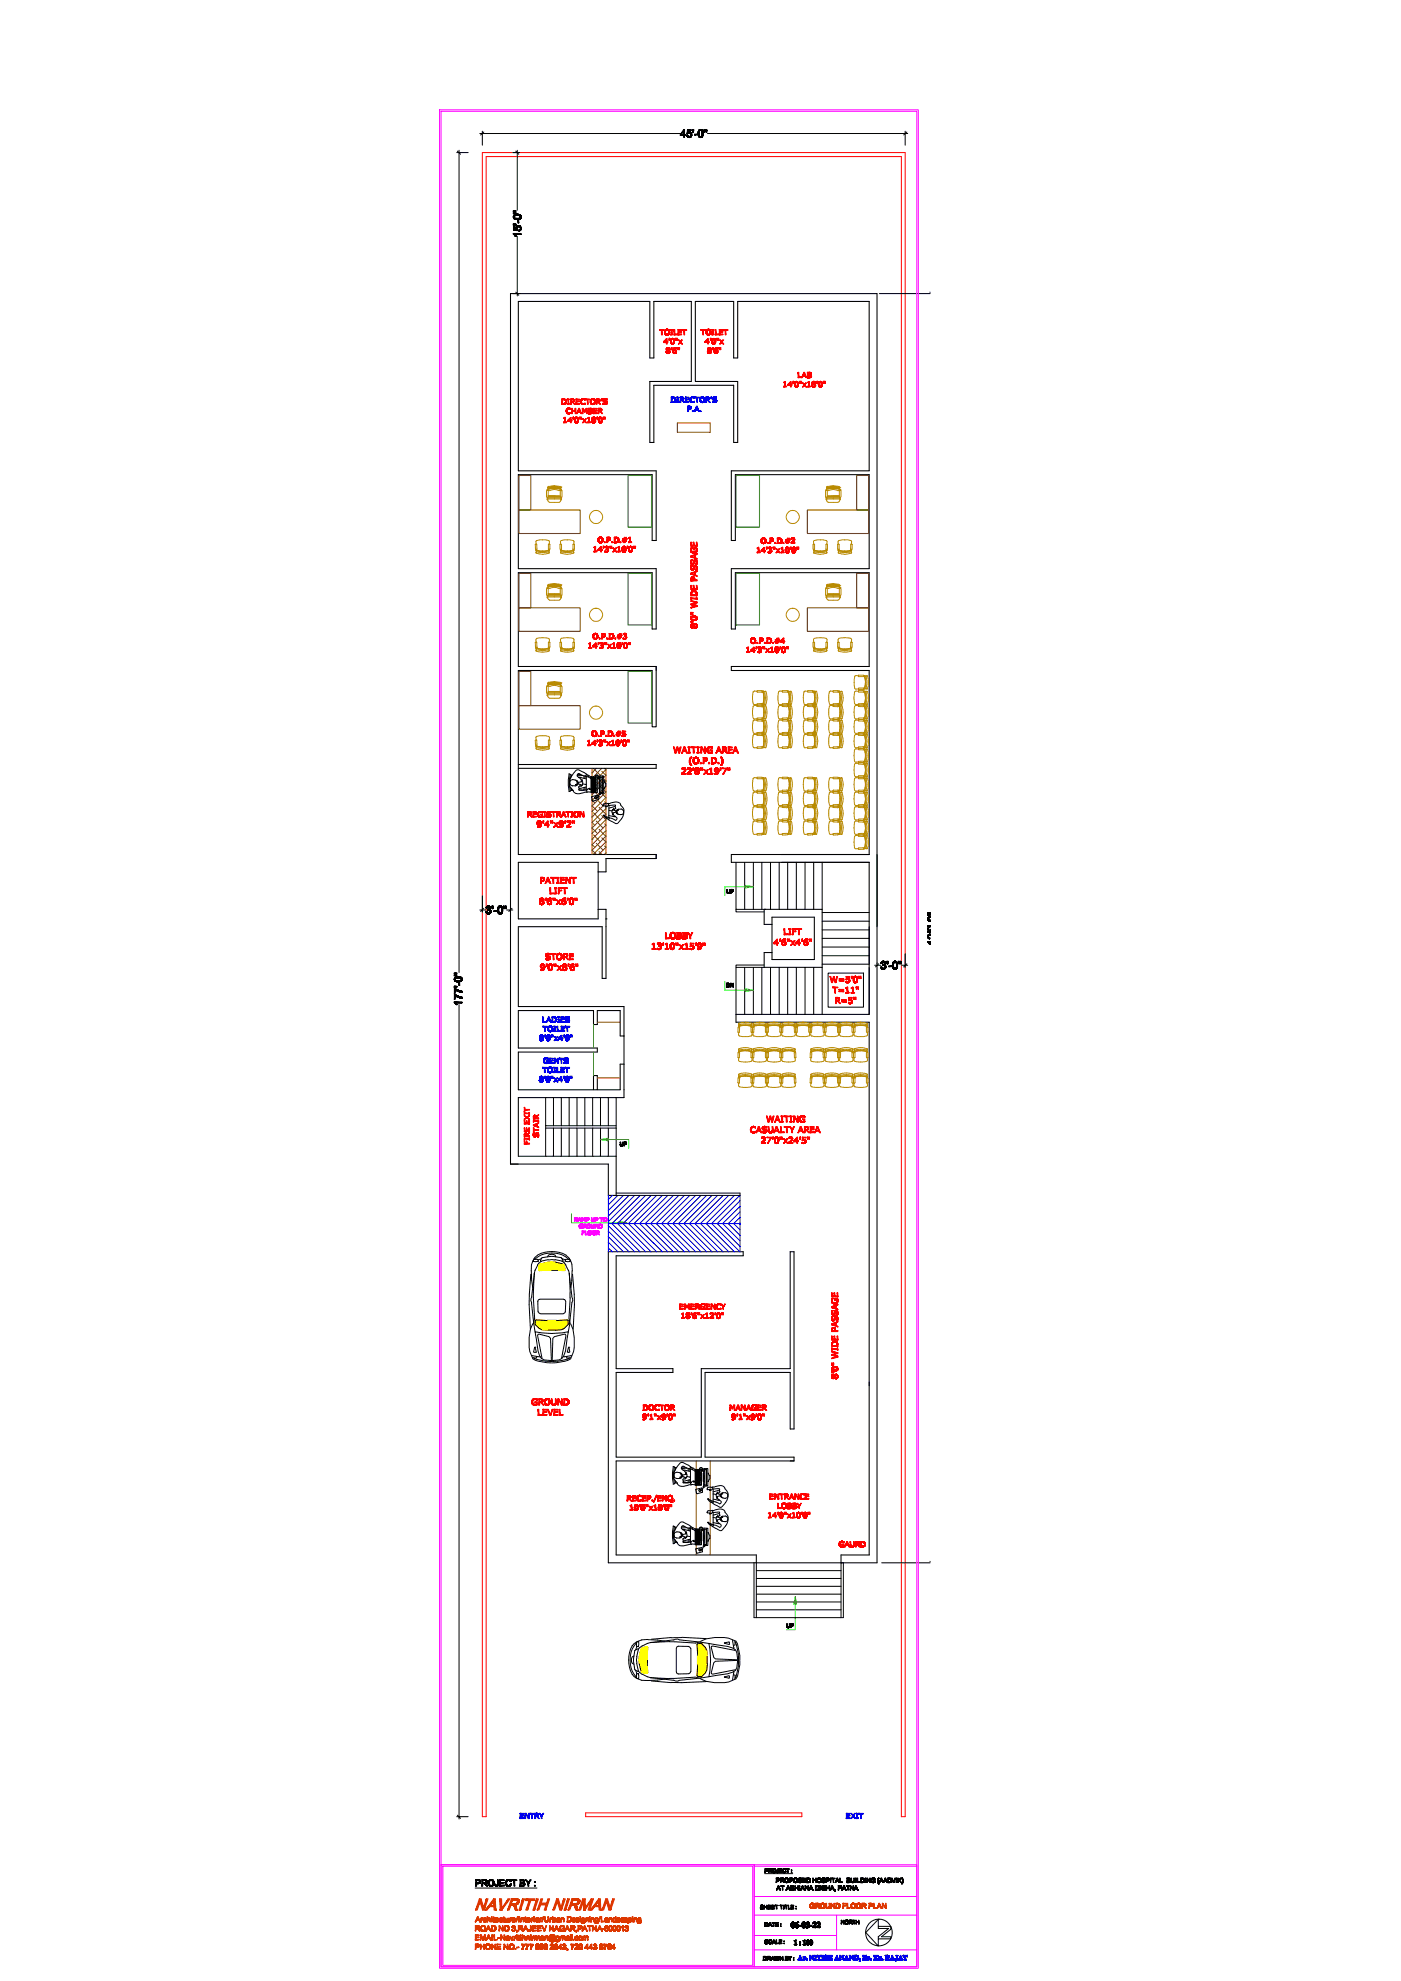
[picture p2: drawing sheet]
<svg xmlns="http://www.w3.org/2000/svg" width="420mm" height="594mm" viewBox="0 0 420 594" stroke-linecap="round" stroke-linejoin="round" font-family="sans-serif">
<path d="M144.7 45.8h126.8v499h-1.2v-497.8h-124.5v497.8h-1.1zM175.6 543.7h64.9v1.1h-64.9z" fill="none" stroke="#f00" stroke-width=".3"/>
<path d="M153.1 88h109.9v380.7h-10.8v-2.4h8.5v-159.8h-40v-2.3h40v-45.6h-41.4v-2.3h41.4v-55.2h-41.4v-1.2h41.4v-28.2h-40.2v16.9h-1.2v-18.1h41.4v-28.2h-40.2v19.8h-1.2v-20.9h41.4v-50.8h-39.5v17h-1.2v-17h-11.5v24h12.7v18.3h-1.2v-17.2h-23.9v17.2h-1.2v-18.3h12.4v-24h-11.2v17h-1.2v-17h-39.5v50.8h41.4v20.9h-1.2v-19.8h-40.2v28.2h41.4v18.1h-1.2v-16.9h-40.2v28.2h41.4v18.1h-1.2v-16.9h-40.2v55.2h41.4v1.2h-15.1v4h-2.3v-2.9h-24v17h24v-2.9h2.3v20.7h-1.1v-15.5h-25.2v24h31.7v8.8h-1.1v-7.6h-6.9v4.1h-1.1v-4.1h-22.6v11.2h23.7v1.2h-23.7v11.3h30.6v-7.7h1.1v10.1h-31.7v17.5h29.4v11.8h-2.4v-9.4h-29.3zM196.8 199.9v1.2M155.4 229.3h41.4v1.1h-41.4M229.2 272.7h17.4v17.4h-17.4v-4.4h2.3v2.1h12.7v-12.7h-12.7v2.1h-2.3zM178 326.8v-4.2h1.1v4.2M182.4 375.4h40.5v1.2h-38.1v33.8h17v1.2h-17v25.4h25.5v-26.6h26.7v-35h1.1v53.1h-1.1v-16.9h-25.5v25.4h26.6v1.1h-53.3v28.2h42v2.4h-44.4z" fill="none" stroke="#000" stroke-width=".32"/>
<g fill="none" stroke="#000" stroke-width=".3">
<path d="M144.7 39.3v4.2M145.1 39.6l-1 .9M271.5 39.3v4.2M272 39.6l-1 .9M137 45.8h3.4M137.2 45.3l.9 1M137.7 45.1v246.5M143.9 40h60.1M153.8 45.8h2M154.7 45.3l.9 1M155.1 45.1v17.9M212.2 40h60"/>
<path d="M155.1 70.8v17.9M153.8 88h2M154.7 87.6l.9 1M263.7 88h15.3M278.9 87.6l.1 .1M170.6 237.4l.7-.4 .6 .1a1.4 1.4 0 0 0 1.8 .9l2.1-.4M170.6 232.1l1 .3 1.1-1.4 .8-.1 1.8 .8 .7 .7a1.89 1.89 0 0 1 1.5 1.3l-1-.7-1.7-.4-1.2-.7-.4 .2-.1 .7 .6 .5v-.2l2.1 .5M170.7 232.1l-.3 1.7 .3 3.5M171 232.2l-.2 1.6 .2 3.5M171.1 236.1l.2 .9M171.2 234a1.75 1.75 0 0 1 2.3 .8 1.4 1.4 0 0 1-1.2 .9 1.4 1.4 0 0 1-1.4-.7zM171.3 236.7h.3"/>
<path d="M171.3 232.8h.1M171.3 232.4l-.2 1M171.6 232.4l-.5 .9a2.73 2.73 0 0 0 .7 3.7M172.7 234l.4 .9-.2 .3-.3 .1 .3 .1-.2 .2M173.2 234.4v.1M173.2 235l-.1 .3M173.4 234.7l1.4-.2v.5l-.4 .5-1.1-.4M173.7 233.3l.7 .6-.1 .5M174.1 235.4l-.6 .5 .2 .6M174.1 232.3h-.9M174.4 235.6l-.3 .3M174.5 233.7l.1 .7"/>
<path d="M174.6 235.2l.1 .4M174.8 232.6h-1.7M174.8 235.1l1 .1M175.1 232.6v.8M175.1 236.2v.8l-1.5-.2M175.5 232.7v.8M175.5 236.1v.8M175.8 236l-2.1 .5-.2 .3 .2 .2h2.4l.2-.4 .7-.2-.3 .4 1-.1 .2 .2-.4 .6-1.6 .1M175.8 233v3.9M175.9 237l.2 .5M176 232.3l-.3 .3 .1 .2M176.3 232.6l.2 .4"/>
<path d="M177.2 233h1.9v4.7h-1.9zM177.5 234.7l.1 .2zM177.5 234l.4 .2v.2h-.4v-.4l.2 .6h-.2zM177.5 233.1l.9 .2zM177.5 233.5h.2v.3h-.2zM177.5 234.7h.9v2.8h-1zM177.5 235.4h.1M177.5 234.2h.1M177.5 237.3h.1M177.5 235.7h.7M177.6 235.7l-.1 1.8v-.4h.3M177.6 235.2l-.1 .4"/>
<path d="M177.7 234.7h.2l-.2 .2h.2v.3h-.2zM177.7 236.9l.2-.2v-1.5h-.4v-.3l.1 2.2M177.7 233.3h-.2l.2 .2M177.7 234.2l.2 .2M177.7 237.1h.2v.4h-.2zM177.7 236.7h.2M177.7 233.3h.5M177.7 233.5h.7M177.7 233.3v.5M177.7 235.2v.9h.5M177.7 233.7h.5M177.7 233.8h.5"/>
<path d="M177.7 236.3h.2M177.7 236.5h.2M177.7 235.6h.2M177.7 235.4h.2M177.7 235.9h.2M177.9 234.4h-.4l.1 .1M177.9 236.9l-.2 .2M177.9 234.7v2.8h.3v-.2M177.9 235.1h.3M177.9 233.1v.7M177.9 236.3h.2M177.9 236.4h.2"/>
<path d="M177.9 235.5h.3M177.9 235.8h.2M178.1 234.2l.3-.2h-.2v.5h-.1M178.1 236.6h-.2l.2 .2M178.1 235.7v1.3h-.2h.2M178.1 235.4h.1v.3h-.1M178.1 235.3h.1M178.1 236.7h.1M178.1 234.4h.3M178.1 233.3v.5M178.1 236.3h.1M178.1 236.5h.1"/>
<path d="M178.1 235.9h.1M178.2 234.9l-.3 .1M178.2 237.1h-.1l.1 .2M178.2 236.2h.2h-.2l.2 .2-.2 .2M178.2 236.8h.2h-.2M178.2 235.2h.2h-.2M178.2 235.8h.2h-.2M178.2 234.7v2.8h.2v-.4M178.2 235.4h.5M178.2 233.1v.7M178.2 234.5h.2M178.2 233.5h.2"/>
<path d="M178.2 235h-.1v.7M178.2 236h.2M178.2 235h.2M178.2 237.3h.2M178.4 234.7h-.2l.2 .2M178.4 233.9h-.9v-.8h.9v2.5h-.2M178.4 233.7l-.2 .1M178.4 233.3v.6l-.2-.1M178.4 237l-.2 .1M178.4 236.6v.4l-.3-.1v.3h-.2h.2v.3v-.2h.1M178.4 236.2v.4h-.2M178.5 238.9l.6 .3-.6 .4"/>
<path d="M178.5 233.1h.3l-.1 .8h-.2zM178.5 234.7h.2l-.1 .3 .1-.3M178.5 236.4h.2v.7l-.1-.7M178.5 237.3l.2 .2zM178.5 234v3.1h.2v-3.1h-.6v.6h.6M178.5 236.3h.2M178.5 235.5h.2M178.6 239l-.3 .1 .3 .4M178.6 235.9l.1 .4zM178.6 235v.4l.1-.4M178.6 237.4l.1 .1zM178.6 235.2h.1"/>
<path d="M178.6 234.4h.1M178.6 234l.1 .5M178.6 234.2h.1M178.6 236.8h.1M178.6 236.6h.1M178.6 236.1h.1M178.6 237h.1M178.6 235.7h.1M178.6 234.9h.1M178.6 233.7h.1M178.6 233.5h.1M178.6 233.2h.1"/>
<path d="M178.7 235.6l-.1 .3M178.8 239v.5M178.8 239.2h.3M179.1 238.5l-1.6 .4 .2 1.3M179.1 239.2h.1M179.1 238.5l.4 1.2M179.3 233l.1-.2-.3-.4-.5 .6v-.4l.5-.2a.64 .64 0 0 1 .3 .9l.4 .4-.4-.4 .1-.3M179.5 239.7l-1.7 .6-.1-.2M179.5 238.5v.5l-.4 .2M179.7 238.3l-.1 .3M179.8 234.1v2.5M179.8 236.6v1.3h1.2v-1.3"/>
<path d="M179.8 238l-.1 .2M179.8 235v-.1v.1M179.8 235.2v-.2v.2M179.8 235.5v-.2v.2M179.8 235.7v-.1v.1M179.9 233h.6v4.7h-.6zM180 233v4.7M180.2 237.9l-.2 .4h-.2v-.2M180.7 232.7v5.2M181 234.1h.2l.1 .4 .4 .4v.8l-.5 .9h-.2zM181 234.1v-1.4h-1.2v3.9M182 245l.1 .3"/>
<path d="M182.4 241l.1 .5M182.6 244.6l1.9 .4v-.2l.5 .5-.1 .5-.3 .2-3.6-1.6a1.68 1.68 0 0 0 1.4 1.2l2.3 1.4 .7-.2 1-1.2M182.6 241h-1.6l-.3 .5 .2 .2h.9l-.3 .3 .7-.2 .1-.3 2.2-.1 .1 .3-2 .7M182.6 245.2v.4l-.2 .1M182.6 241h.3a2.47 2.47 0 0 1 3.2 .1v.3M182.6 243l.9 .2M182.6 241.6v3.5M183.6 242.7l.1 .3M183.7 243.9l.1 .5M184 243.8l-.1 .4 .6 .6M184.1 242.4l-.2 .3M184.5 241.9l.2 .5-.5 .5"/>
<path d="M184.8 243.2l-1-.4-.3 .4 .1 .5 .2 .1 .9-.2M184.9 243.7l.1 .2M185 243v.2M185.1 242.8a1.13 1.13 0 0 1 1.4-.1 1.13 1.13 0 0 1 .4 1.2 1.4 1.4 0 0 1-2.1-.1l-.1-.4zM185.4 242.7l-.2 .2 .3 .1h-.3l-.2 .4 .4 .7M186.2 241.5a2.39 2.39 0 0 1 .6 3.3l-.4 .7M220.7 258.6v14.1h9M223.3 258.6v14.1M225.9 258.6v14.1M228.5 258.6v14.1M231.1 258.6v14.1M233.7 258.6v14.1"/>
<path d="M236.2 258.6v14.1M238.8 258.6v14.1M241.4 258.6v14.1M244 258.6v14.1M246.6 258.6v14.1M143.9 272.9h1.8M144.7 268.6v5M145.1 272.4l-1 .9M152 272.9h1.8M153.5 272.4l-.9 .9M179.4 261.5v11.2M220.7 272.7v.8h8.5"/>
<path d="M231.5 277.2v8.5M246.6 273.7h14.1M246.6 276.3h14.1M246.6 278.9h14.1M223.3 290.1v14.1M225.9 290.1v14.1M228.5 290.1v14.1M229.2 290.1h-8.5v14.1M229.2 289.4h-8.5v.7M231.1 290.1v14.1M233.7 290.1v14.1M236.2 290.1v14.1"/>
<path d="M238.8 290.1v14.1M241.4 290.1v14.1M244 290.1v14.1M246.6 290.1v14.1M246.6 281.4h14.1M246.6 284h14.1M246.6 286.6h14.1M246.6 289.2h14.1M248.3 291.8h10.7v10.2h-10.7zM262.3 289.5h1.9M263 288.8v.2M263.5 289l-.9 1"/>
<path d="M270.4 289.5h1.8M271.5 286v4.2M272 289l-1 1M137.7 301.3v244.2M187.1 310.7v8.4M163.6 337.6v9.1M163.6 338.3h21.2M163.6 337.6h21.2M163.6 329.2v8.4M166 329.2v8.4M166 338.3v8.4M168.3 329.2v8.4"/>
<path d="M168.3 338.3v8.4M170.7 329.2v8.4M170.7 338.3v8.4M173 329.2v8.4M173 338.3v8.4M175.4 329.2v8.4M175.4 338.3v8.4M177.7 329.2v8.4M177.7 338.3v8.4M180.1 329.2v8.4M180.1 338.3v8.4M182.4 329.2v8.4"/>
<path d="M182.4 338.3v8.4M184.8 329.2v9.1M184.8 338.3v8.4M184.8 357.8h37.1v.7h-37.1M159.4 379.2v4.8l.4 2.1M159.8 378.1l-.4 1M160 377.8v.5l1.5-.1M160 377.9l-.1 .2M160.1 377.7l-.1 .1M160.1 377.4v.3h1.1M160.3 377.7a7.9 7.9 0 0 1 10.3 0M160.5 377.1l-.3 .3"/>
<path d="M161.2 376.4a9.2 9.2 0 0 1 8.6 0M161.2 376.5l-.8 .6M161.2 379.4l-.7 1.6M161.2 377.7l.1 .1M161.4 377.7v.6M161.7 378.7l-.5 .7M162.1 378.3l.5-1.1 2.5-.4 3.2 .4 .6 1.1M162.4 378.2l-.7 .5M162.4 377.4l-1 .5M164.2 376.9a1.54 1.54 0 0 1 2.3-.5l.2 .5M164.4 378.6h2.2M164.4 378.5l-2.5 .8-.4 1.5 .2 .2h7.5"/>
<path d="M164.5 377.7l-2.1 .5M164.5 377.9h1.9M166.4 377.7l2.1 .5M166.6 378.5l2.1 .5 .5 .7M168.5 377.4l1.1 .5M168.5 378.2l.7 .5M169.2 378.7l.5 .7M169.3 379.7l.1 1.1-.2 .2M169.6 377.7l-.1 .6M169.7 377.7l-.1 .1M169.7 379.4l.7 1.6M169.7 376.5l1.2 1.2h-1.2"/>
<path d="M170.9 377.7l.1 .6-1.5-.1M170.9 377.9l.2 .2M171.1 378.1l.4 1M171.5 379.2l.1 1.9M159.2 382.1l-.5 9.2 .4 7.3M159.4 390.6l.7 6.4M159.5 388.8l-.3 1.3 .2 .5M159.8 397a14.1 14.1 0 0 0-.9 8.3l.9 2.2a10.6 10.6 0 0 0 5.6 1.2M160.1 397l.4 2.4M160.3 381.9l-.9 6.9M160.5 380.9a58.5 58.5 0 0 0-.2 14.5l-.3 1.4M160.5 397.2l1.9 1.6 1.9 .1"/>
<path d="M160.5 397.1l.1 .1M161.4 393.4l.6 .5M162 394h7M164.1 396h2.8M164.1 396l-3.3-.2-.3 1.3M164.3 398.9h2.3M168.5 398.8l-1.9 .1M169.5 393.4l-.5 .5M169.6 390.2l-.2-.5-.4-.1-7.5 .1-.2 .5 .1 3.2M169.7 390.2l-.2 3.2M170.1 395.8l-3.2 .2M170.2 395.8l.2 .2v1.2l-1.2 1.2-.7 .3"/>
<path d="M170.5 380.9l.3 1.1 .2 5.7M170.7 381.9l.8 6.9M170.9 397l-.5 2.4M170.9 387.7v1.5M171 389.2l-.4 6.2 .3 1.4M171.1 397a12.9 12.9 0 0 1 0 10.5 11.3 11.3 0 0 1-5.6 1.2M171.4 388.8l.4 1.3-.3 .5-.7 6.4M171.5 384l-.3 2.1M171.6 381.1l-.2 2.9M171.7 382.1l.6 9.2-.4 7.3M159.4 406.6l2.6 .3M160 407.2a14.2 14.2 0 0 0 10.9 0"/>
<path d="M160.3 404l-.3 1.4 .3 .1M160.4 404h.1M160.5 404l.3 1.5h-.5M161 406.8l-.1 .5-1.1-.1M162.6 407.4l-1.4-6.9 .2-.4h.3l3 .7 .4 .6 .3 6.4M165.4 408l-2.1-.2-.9-.4-.6-.9-.4-1.4-.9-5.7 5 .5 4.9-.5-.8 5.7-.5 1.4-.6 .9-.9 .4-2.1 .2M168.4 407.4l1.3-6.9-.4-.4-3.1 .7-.4 .6-.2 6.4M169.9 406.8l.1 .5 1.1-.1M170.5 404l-.4 1.5h.3l.5-.1-.3-1.4M170.6 404h.1M171.4 406.6l-2.5 .3M260.7 414.4v1.2"/>
<path d="M201.9 439.8l1 .4 1.1-1.4 .8-.2 1.8 .9 .7 .6a1.65 1.65 0 0 1 1.5 1.3l-.8-.5-1.9-.6-1.2-.7-.6 .6v.3l.6 .5 .5-.1 1.7 .4M201.9 439.8l-.2 1.8 .2 3.4M202.2 439.9l-.2 1.7 .2 3.4M205.4 440h-1M201.9 445.1l.6-.4 .6 .1a1.4 1.4 0 0 0 1.9 .9l2.1-.4M201.9 457.7l1 .3 1.1-1.4 .8-.2 1.8 .9 .7 .6a1.65 1.65 0 0 1 1.5 1.4l-.8-.6-1.9-.5-1.2-.7-.6 .5v.4l.6 .5 .1-.2h.4l1.7 .4M201.9 457.6l-.2 1.8 .2 3.5M202.2 457.7l-.2 1.7 .2 3.4M202.4 443.8l.2 .9M202.4 441.7a1.85 1.85 0 0 1 2.4 .8l-.1 .1a1.61 1.61 0 0 1-2.4 .5 1.18 1.18 0 0 1 .1-1.4zM202.4 459.5a1.85 1.85 0 0 1 2.4 .8l-.1 .2a1.61 1.61 0 0 1-2.4 .5 1.18 1.18 0 0 1 .1-1.5zM202.5 444.4h.3"/>
<path d="M202.5 440.5h.1M202.6 440.2l-.2 .9M202.6 458l-.2 .9M202.6 458.3l-.1 .1M202.8 440.2v.1a3 3 0 0 0 .3 4.4M202.8 458.1a3.3 3.3 0 0 0 .3 4.5M204 441.7l.3 .9-.1 .3-.4 .1 .4 .1-.2 .2M204 459.6l.3 .8-.1 .5h-.4l.4 .1-.2 .2M204.4 442.1l.1 .1M204.4 442.8l-.1 .2M204.4 459.9l.1 .2M204.7 442.4l1.3-.2 .1 .6-.4 .4-1.2-.4"/>
<path d="M205 441a.92 .92 0 0 1 .5 1.1M205 458.8a.92 .92 0 0 1 .5 1.2M205.3 443.1l-.5 .5 .1 .6M205.4 457.8l-1 .1M205.6 443.3l-.2 .3M205.7 441.4l.1 .7M205.7 459.2l.1 .7M205.9 443v.3M206 440.3l-1.7 .1M206 458.1l-1.7 .2M206.1 442.8l1 .1M206.4 440.4v.7"/>
<path d="M206.4 443.9v.8l-1.5-.2M206.4 458.3v.6M206.7 440.4v.8M206.7 443.8v.8M206.7 458.3v.8M207.1 443.7l-2.1 .5-.2 .3 .1 .2h2.4l.2-.4 .7-.2-.2 .4 .9-.1 .3 .2-.4 .6-1.7 .1M207.1 440.7v3.9M207.1 458.5v3.9M207.1 444.7l.2 .5M207.3 440.1l-.4 .2 .1 .2M207.3 457.9l-.4 .2 .1 .3M207.5 440.3l.2 .4"/>
<path d="M207.5 458.2l.2 .4M208.5 440.7h1.9v4.7h-1.9zM208.5 458.5h1.9v4.8h-1.9zM208.7 446.8l.2 1.1M208.7 442.4l.2 .2zM208.7 442.9h.2v-.3h-.2v.3h.4v1.5l-.2 .2M208.7 440.9l1 .1zM208.7 441.2h.2v.4h-.2zM208.7 444.5v.3l.4-.2M208.7 458.7h1v.8h-1zM208.7 459.8l.2-.2h-.2v.6h.2v-.6h-.2v.3h.2M208.7 458.7h1v.2h-1z"/>
<path d="M208.7 458.9h.2v.6zM208.7 443.1h.2M208.7 441.9h.2M208.7 445h.2M208.7 444.8h.4M208.7 443.4h.2M208.9 442.4h.2l-.2 .2h.2v.3h-.2zM208.9 441.9l-.2-.2v.6h.2v-.6h-.2v.4h.4M208.9 441h-.2l.2 .2M208.9 441.9l.2 .2M208.9 444.8h.2v.4h-.2zM208.9 442.9l-.2 2.3"/>
<path d="M208.9 442.9l-.2 .4M208.9 460l.2-.2-.4 .2 .2 .1M208.9 444.4h.2M208.9 441h.6M208.9 441.2h.8M208.9 441v.6M208.9 441.4h.6M208.9 444h.6M208.9 444.2h.2M208.9 443.8h.2M208.9 443.5h.2M208.9 443.3h.2"/>
<path d="M208.9 443.1h.2M208.9 443.6h.2M208.9 459.3h.6M209 447.8v.1M209.1 442.1h-.4l.2 .1M209.1 442.4v2.8h.4v-.2M209.1 442.8h.4M209.1 440.9v.7M209.1 458.7v.8M209.1 444.1h.2M209.1 444.2h.2M209.1 443.4h.2"/>
<path d="M209.1 443.5h.2M209.1 443.8h.2M209.3 443.4v1.3h-.2h.2M209.3 443.1h.2v.4h-.2zM209.3 459.7l.4-.1h-.2v.6h-.2M209.3 442.1h.4M209.3 441.7h.2M209.3 442.3h.4M209.3 441.7h.4M209.3 441v1.3M209.3 458.9v.6M209.3 444.2h.2"/>
<path d="M209.3 443.8h.2M209.3 443.5h.2M209.3 443.6h.2M209.3 443h.2M209.3 459.9h.4M209.5 442.6l-.4 .2M209.5 441.7l.2 .2h-.4M209.5 441.7v.5h-.2M209.5 444.6l-.4 .3h.2v.3v-.2h.2M209.5 444.4l-.4-.1 .2 .2M209.5 443.9l.2 .2M209.5 444.5h.2h-.2"/>
<path d="M209.5 442.9h.2h-.2M209.5 443.5h.2h-.2M209.5 442.4v2.8h.2v-.3M209.5 458.7v.4M209.5 440.9v.7M209.5 458.7v.8M209.5 441.2h.2M209.5 443.7h.2M209.5 445h.2M209.5 445.1h.2M209.7 442.4h-.2l.2 .2M209.7 441.6h-1v-.8h1v2.3"/>
<path d="M209.7 441.4l-.2 .2M209.7 441v.6h-.2M209.7 444.7l-.4 .1 .2 .2M209.7 442.4v2.8h-1M209.7 443.9v.4h-.2l.2-.2M209.7 444.3v.4h-.2M209.7 443.1l-.2 .2M209.7 459.3l-.2 .2M209.7 458.9v.6h-.2M209.7 459.1h-1v.4h.2M209.7 442.4h-1v2.8M209.7 442.8l-.4-.1v.7"/>
<path d="M209.7 446.6a.37 .37 0 0 1 .6 .3 .37 .37 0 0 1-.6 .4M209.7 445l.2 .2zM209.7 444h.3v-.7h-.3v1.6h.2v-.8M209.7 444.1h.2M209.8 446.7l-.3 .1 .3 .4M209.8 440.7v-.4l.5-.2 .3 .1v.5M209.8 440.8h.2v.8h-.2zM209.8 443.6l.1 .4zM209.8 442.8v.3l.1-.3M209.8 444.1v.8l.1-.8M209.8 445.1l.1 .1zM209.8 458.5v-.3l.5-.3 .3 .2v.5"/>
<path d="M209.8 458.7h.2v.8h-.2zM209.8 442.9h.1M209.8 442.1h.1M209.8 443.3v.3M209.8 441.9h.1M209.8 441.7l.1 .5M209.8 444.5h.1M209.8 444.7h.1M209.8 443.8h.1M209.8 444.3h.1M209.8 443.5h.1M209.8 442.6h.1"/>
<path d="M209.8 459.9h.1M209.8 459.7h.1M209.9 440.7v-.3l.4-.2 .3 .3v.2M209.9 441.4h.1M209.9 441.2h.1M209.9 440.9h.1M209.9 458.5v-.2l.4-.3 .3 .3v.3M209.9 459.3h.1M209.9 459.1h.1M209.9 458.8h.1M209.9 443.3v.3M209.9 459.6v.6"/>
<path d="M210 442.4h-.2l.1 .4-.1-.4-.1 .7M210 442.3h-.2v-.6h.2v1.4l-.9 .1M210 446.7v.5M210.1 446.9h.3M210.3 446.2l-1.6 .5M210.4 446.9h.1M210.4 446.2v.1M210.4 446.2l.3 1.2M210.7 440.7v.3l.4 .4-.4-.4 .1-.3M210.7 458.6v.3l.4 .3-.4-.3 .1-.3M210.7 447.5l-1.7 .5M210.8 446.2l-.1 .5-.4 .2"/>
<path d="M210.9 446l-.1 .3M211 445.7l-.1 .2M211.1 442.8v-.2v.2M211.1 442.9v-.1v.1M211.1 443.2v-.2v.2M211.1 443.5v-.2v.2M211.1 441.8h-.2v2.5h.2M211.1 444.3l-.1 1.3h1.3v-1.3M211.1 459.6h-.2v2.5h.2M211.1 440.7h.7v4.7h-.7zM211.1 458.6h.7v4.6h-.7zM211.2 440.7v4.7"/>
<path d="M211.2 458.6v4.6M211.5 445.6l-.2 .4h-.3v-.2M211.9 440.4v5.2M211.9 458.3v5.2M212.3 441.8v-1.4h-1.2v3.9M212.3 459.7v2.4M212.9 443.4v-.8l-.4-.4v-.4h-.2v2.5h.2v-.5l.4-.3M213.2 457l.2 .3M213.2 450.1l.2 .2M213.6 453l.1 .5M213.6 446l.1 .5M213.8 453h-1.5l-.3 .6 .2 .1h.8l-.2 .4 .6-.2 .2-.3 2.2-.2v.3l-1.9 .7"/>
<path d="M213.8 445.9l-1.5 .1-.3 .6 .2 .2 .8-.2-.2 .4 .6-.2 .2-.3 2.2-.1v.3l-1.9 .7M213.9 457.2v.4l-.2 .1M213.9 453h.2a2.23 2.23 0 0 1 3.3 .4M213.9 456.6l1.8 .4 .1-.2 .5 .5-.1 .6-.4 .2-3.5-1.6a1.68 1.68 0 0 0 1.3 1.1l.2 .3M213.9 450.3l-.2 .3M213.9 445.9l.6-.1a2.16 2.16 0 0 1 2.9 .4v.2M213.9 449.6l1.5 .3 .4-.1 .5 .5v.3l-.5 .4-2.1-.7-1.4-.9a1.95 1.95 0 0 0 1.3 1.4h.2M213.9 455l.8 .2M213.9 446.6v3.5M213.9 453.6v3.6M213.9 448l.8 .2M214.8 455.2v.6h.2l1-.2"/>
<path d="M214.8 455.2l.3-.4 1 .4M214.9 454.8v.2M214.9 447.7v.3M214.9 455.9l.1 .6M214.9 448.9l.1 .6M215.2 455.8l-.1 .4 .6 .7M215.2 448.8a.79 .79 0 0 0 .5 1M215.3 454.4l-.2 .4M215.3 447.4l-.2 .4M215.8 453.9l.1 .5-.4 .5M215.8 446.9a.59 .59 0 0 1-.3 .9M216.1 448.2l-1-.4-.3 .4 .2 .6 1-.2"/>
<path d="M216.2 455.7v.2M216.2 448.7v.2M216.3 455l-.1 .3M216.3 448l-.1 .2M216.3 454.8a1.13 1.13 0 0 1 1.4-.1 1.13 1.13 0 0 1 .5 1.3 1.35 1.35 0 0 1-2.2-.6zM216.3 447.8a1.12 1.12 0 0 1 1.4-.1 1.12 1.12 0 0 1 .5 1.2 1.35 1.35 0 0 1-2.2-.6zM216.6 454.8l-.1 .1 .3 .1h-.3l-.2 .4 .3 .8M216.6 447.7l-.1 .2 .3 .1h-.3l-.2 .4 .3 .7M217.4 453.5a2.68 2.68 0 0 1 .2 4.1M217.4 446.4a3.1 3.1 0 0 1-.2 4.7l-.9 .9h-.4l-2-1.2M217.6 457.6l-1.3 1.4h-.4l-2-1.1M201.9 463l.6-.4h.6a1.4 1.4 0 0 0 1.9 1l2.1-.5"/>
<path d="M202.4 461.6l.2 .9M202.5 462.3h.3M204.4 460.6l-.1 .3M204.5 460.7l1 .3 .6-.3 1 .2M204.7 460.2l1.3-.2 .1 .7M205.3 461l-.5 .5 .1 .6M205.6 461.1l-.2 .4M205.9 460.9v.3M206.4 461.7v.8l-1.5-.1M206.7 461.7v.7M207.1 461.6l-2.3 .7 .1 .3 2.4-.1 .2-.4 .7-.2-.2 .4h.9l.3 .2-.4 .6h-1.7M207.1 462.5l.2 .6"/>
<path d="M208.7 464.6l.2 1.1M208.7 460.2l.2 .2zM208.7 460.7h.2v-.2h-.2v.2h.4v1.6h-.2M208.7 460.2h1v2.9h-1zM208.7 462.4v.2l.4-.1M208.7 462.6h.4M208.7 462.9h.2M208.9 460.2h.2l-.2 .2h.2v.3h-.2zM208.9 462.4l.2-.1v.8h.4v-.3M208.9 462.7h.2v.4h-.2zM208.9 460.7l-.2 2.4M208.9 460.7v.5"/>
<path d="M208.9 461.9h.6M208.9 462.1h.2M208.9 461.7h.2M208.9 461.3h.2M208.9 461.1h.2M208.9 461.5h.2M209 465.7h.1M209.1 462h.2h-.2M209.1 460.2v2M209.1 460.9l-.4 .1M209.1 461.2h.2M209.1 461.4h.2"/>
<path d="M209.1 461.6h.2M209.3 460.7h-.2l.4-.2v.4h-.2M209.3 462.4l-.2-.2h.6v.3h-.2M209.3 461.2v1.4h-.2h.2M209.3 460.9v.4h.2v-.4M209.3 460.2v-.6h.4v1.4M209.3 461v.2M209.3 460.2h.4M209.3 461.7h.2M209.3 462.1h.2M209.3 461.3h.2M209.3 461.1h.2"/>
<path d="M209.3 460.7h.2M209.3 461.5h.2M209.5 462.4l-.4 .4h.2v.3v-.3h.2M209.5 460.8h.2h-.2M209.5 460.2v2.9h.2v-.3M209.5 462.4h.2M209.5 461.6h.2M209.5 461.7h.2M209.5 462.3h.2M209.5 462.9h.2M209.5 461.4h.2M209.5 463h.2"/>
<path d="M209.7 460.2h-.2l.2 .2M209.7 462.6h-.4l.2 .2M209.7 462l-.2 .1M209.7 460.6l-.4-.1v.5h-.2M209.7 461l-.2 .2M209.7 464.5a.37 .37 0 0 1 .6 .3 .37 .37 0 0 1-.6 .3M209.7 461.1h.3v.8h-.5h.4v.9h-.2zM209.7 463l.2 .1zM209.8 464.5l-.3 .2 .3 .3M209.8 461.5l.1 .4zM209.8 460.6v.4l.1-.4M209.8 462l.1 .7z"/>
<path d="M209.8 463l.1 .1zM209.8 461.1v.4M209.8 462.4h.1M209.8 462.1h.1M209.8 462.6h.1M209.8 461.7h.1M209.8 461.3h.1M209.8 460.4h.1M209.8 460.8h.1M209.9 461.1v.4M210 460.2h-.2l.1 .4-.1-.4-.1 .8M210 460.2h-.2v-.6h.2v1.4l-.7-.1"/>
<path d="M210 464.5v.5M210.1 464.8h.3M210.3 464.1l-1.6 .4M210.4 464.8h.1M210.4 464.1l.3 1.2-1.7 .5M210.8 464.2l-.1 .4-.4 .2M210.9 463.8l-.1 .4M211 463.6l-.1 .2M211.1 460.6v-.2v.2M211.1 460.9v-.2v.2M211.1 461.1v-.2v.2M211.1 461.3v-.2v.2"/>
<path d="M211.1 462.1v-3.8h1.2v1.3h.2v.5l.4 .4v.8l-.4 .4v.4h-.2M211.1 462.1l-.1 1.4h1.3v-1.4M211.5 463.5l-.2 .3h-.3v-.2M226.1 468.7v16.4h26.8v-16.4h-26.1v16.4M226.8 478.1h25.4M226.8 475.7h25.4M226.8 473.4h25.4M226.8 471h25.4M252.2 468.7v16.4M264.4 468.7h14.6M278.9 468.2l.1 .1M189 497.9a7 7 0 0 0 1.9 5.1"/>
<path d="M189.4 497.9l.2 .9 .5 .3M189.6 493.5a8.7 8.7 0 0 0 .6 9.4M190 498.3l.4 2.4 1.1 .5M190.1 496.6l-.5 .3-.2 .9M190.2 492.8l-.6 .8M190.6 492.6l-.3 .3M190.8 492.5h-.2M190.9 492.7a6.8 6.8 0 0 0-1.9 5.1M190.9 492.5v1.1M190.9 492.4l.6-.1 .1 .7-.1 .8-.6-.1M190.9 493.6l.1 .1M190.9 498.8l.5 2.1"/>
<path d="M191 496.9v1.9M191 492.4l-.1 .1M191 493.7l-.4 1.1M191.3 492.3l-.2 .1M191.4 494.8l-.5 2.1M191.5 494.4l-1.1 .6-.4 3.2M191.7 499l.8 2.4 1.6 .4M191.8 496.7v2.2M192.3 491.8h4.9l2.1 .4M192.3 491.8l-1 .4M192.6 493.6l-1.2 1.2M194.1 493.9l-1.6 .4-.8 2.4"/>
<path d="M194.1 493.9l.1 .2v3.7M194.2 497.9v3.7l-.1 .1M200.9 492.4h1.5M200.9 492.3l-5.7 .2-2.6 1.1M201.3 491.1l-6 .5M202 491.8l-6.9 .8M202.4 492.4l6.2 .3 1.5-.3M202.8 494.3v7.1M203.8 491.8l-.6-.3-1.2 .3M203.8 491.8l6.4 .7M204.5 491l7.3 .4M204.5 491.1h-3.2"/>
<path d="M206.6 493.8l.5 .6M206.6 493.7h-3.1l-.6 .2v.4M207.2 494.4v6.9M209.2 496.4v2.8M209.2 499.3l-.2 3.2 .2 .2 1.1 .1 1.3-1.2M210.2 492.2a12.9 12.9 0 0 1 10.5 0 12.8 12.8 0 0 1 1.2 5.5M210.2 492.5l2.4 .4M211.6 494.1l-1.3-1.2h-1.1l-.2 .3 .2 3.2M211.6 494.1l.3 .7M212 494.8l.2 1.9M212.1 496.7v2.3M212.2 499l-.2 1.9"/>
<path d="M217.2 492.7h.1M217.2 492.7l1.4-.3 .2 .5M217.2 492.8l1.5 .4 .1-.3M219.7 492.1l.3 1.9M219.7 491.8l.1 .3M220.1 494v.4M220.4 492.4a14.4 14.4 0 0 1 0 10.9M220.4 492.2l.1 1.1-.5 .1M220.5 495l-6.8-1.4-.3 .1-.1 .3 .8 3 .5 .5 6.4 .2M221 497.9l-6.4 .3-.5 .4-.8 3.1 .1 .2 .3 .2 6.8-1.4M221.2 497.8l-.2-2.1-.4-.9-1-.6-1.4-.5-5.6-.8 .5 4.9-.5 5 5.6-.9 1.4-.4 1-.6 .4-.9 .2-2.1M221.9 497.9a12 12 0 0 1-1.2 5.6 11.7 11.7 0 0 1-10.5 0"/>
<path d="M226.8 480.4h25.4M226.8 482.8h25.4M190.3 502.8l.3 .3M190.6 503.1l.2 .1M190.6 500.9l.4 1M190.9 502.1v1.1M190.9 501.9h.6l.1 .7-.1 .8-.6-.1M190.9 503.2l.4 .2M191 502l-.1 .1M191.3 503.5l1 .3M191.4 500.9l1.2 1.2M192.6 502.1l2.6 1 5.7 .3"/>
<path d="M195.1 503.1l6.9 .8M195.3 504.1l6 .5 10.5-.3M199.3 503.5l-2.1 .3-4.9 .1M200.9 503.3h1.5M202 503.8l1.2 .4 .6-.3M202.4 503.3l6.2-.3 1.5 .3M202.9 501.4v.3l.6 .3 3.1-.1M207.1 501.3l-.5 .6M210.2 503.2l-6.4 .7M211.9 500.9l-.3 .7M212.6 502.8l-2.4 .4M217.2 503h.1"/>
<path d="M218.8 502.8l-.1-.3-1.5 .4M218.8 502.8l-.2 .5-1.4-.3M219.8 503.6l-.1 .2M220 502.3l.5 .1-.1 1.1M220 501.7l-.3 1.9M220.1 501.3v.4M132.3 559.2h93.9M137 544.8h3.4M137.2 544.4l.9 .9M142.5 566.2h18.5M229.3 561.9h8.4M263.4 575.6v2.1h3.7v.9l-2.7 2.2h2.7v.6h-3.7v2.2l-3.7-4.1z"/>
<path d="M263.4 577.7v.6h3.1l-3.1 2.5v.6"/>
<circle cx="263.6" cy="579.6" r="4"/>
</g>
<g fill="#000" stroke="#000" stroke-width=".3">
<path d="M206 40.1l.6-.2zM206.7 39.9h.6zM206.2 38.9h1.2v.3zM209.5 39.2l.6-.1zM205 40.6l.3 .6h-.3zM205.9 40.5l.3 .1zM153.9 65.1l.3 .5zM153.9 65.1h.3zM153.9 65l.3 .1zM154 65.4l.2 .2zM154 65.3l.2 .3zM154 65.2l.2 .4z"/>
<path d="M154.1 65.4l.1 .2zM154 64.7h.3zM154.2 65.2v.4zM154.2 65.1v.5zM154 69l.2-.3 .7 .2zM154.2 65.3v.3zM154.3 65.3l-.1 .3zM154.4 65.4l-.2 .2zM154.2 65.6l.3-.2zM154.1 64.7h.3zM154.2 65.6l.4-.2zM154.1 64.7h.4z"/>
<path d="M154.2 65.6l.4-.1zM154.1 64.7h.5zM154.2 65.6l.5-.1zM154.1 64.7l.5-.1zM154.2 65.6l.6-.1zM154.1 64.6h.6zM154.2 65.6l.7-.1zM154.1 64.6h.7zM154.1 64.6h.8zM154.9 67.9l.1 .6zM154.2 65.6l.8-.1zM154.2 65.6l.9-.1z"/>
<path d="M155.1 65.5l1 .1zM155.3 64.6h.8zM155.2 65.5l.9 .1zM155.3 65.5l.8 .1zM155.4 64.6h.7zM155.4 65.5l.7 .1zM155.5 65.5l.6 .1zM155.6 65.5l.5 .1zM155.6 64.6l.6 .1zM155.6 69.3l.2-.1zM155.7 65.4l.4 .2zM155.7 64.7h.5z"/>
<path d="M155.8 64.7h.4zM155.8 65.4l.3 .2zM155.8 64.7h.5zM155.9 64.7h.4zM155.9 65.4l.2 .2zM156 65.3l.1 .3zM156 65.2l.1 .4zM156.1 65.1v.5zM156.1 65.1h.2l-.2 .5zM156.1 65l.2 .1zM156.1 64.9l.2 .1zM156.2 65.4l-.1 .2z"/>
<path d="M153.9 70h2.4v.3zM156.3 65.4l-.2 .2zM156.3 65.3l-.2 .3zM156.3 65.2l-.2 .4zM156.3 65.1l-.2 .5zM145.9 271.9h.6zM145.7 273.4l.3 .1zM146.3 272.7v.3zM149.4 272l.5-.1zM218.8 266.7l.1 .7zM219.3 267.3h.5zM219.3 267.4v.5h-.2z"/>
<path d="M219.1 266.7h.4zM219.7 267h.2zM278.4 275.6v.5zM278.3 278.4h.2v.9zM278.9 274.9h.2zM278.3 279.6l.8-.2zM278.9 276.3h.2zM278.7 276.2h.4zM278.5 276.1h.6zM278.4 275.1h.7zM278.6 274.9h.5zM278.8 274.9h.3z"/>
<path d="M136.2 293.7l.3 .5zM136.2 293.7h.3zM136.2 293.6l.3 .1zM136.3 294l.2 .2zM136.3 293.9l.2 .3zM136.3 293.8l.2 .4zM136.3 293.3h.3zM136.5 293.8v.4zM136.5 293.7v.5zM136.5 298.5v1.2h-.2zM136.5 296.8v1.1h-.2zM136.5 293.9v.3z"/>
<path d="M136.6 293.9l-.1 .3zM136.7 294l-.2 .2zM136.5 294.2l.3-.2zM136.3 293.3h.4zM136.3 293.3h.5zM136.5 294.2l.4-.1zM136.5 294.2l.5-.1zM136.3 293.3l.6-.1zM136.5 294.2l.6-.1zM136.4 293.2h.6zM136.5 294.2l.7-.1zM136.4 293.2h.7z"/>
<path d="M136.4 293.2h.8zM136.5 294.2l.8-.1zM136.5 294.2l.9-.1zM137.4 294.1l1 .1zM137.5 293.2h.9zM137.5 294.1l.9 .1zM137.6 293.2h.8zM137.6 294.1l.8 .1zM137.7 293.2h.7zM137.7 294.1l.7 .1zM137.8 294.1l.6 .1zM137.9 294.1l.5 .1z"/>
<path d="M137.9 293.2l.6 .1zM138 293.3h.5zM138 294l.4 .2zM138.1 294l.3 .2zM138.1 293.3h.5zM138.2 293.3h.4zM138.2 294l.2 .2zM138.2 293.9l.2 .3zM138.3 293.8l.1 .4zM138.4 293.7v.5zM138.4 293.6l.2 .1zM138.4 293.5l.2 .1z"/>
<path d="M138.4 299.3h.2zM138.4 297.5h.2zM138.5 294l-.1 .2zM137.4 299.1h1.2v.2zM137.4 297.3h1.2v.2zM138.4 294.2l.2-.2zM138.6 293.9l-.2 .3zM138.6 293.8l-.2 .4zM138.6 293.7l-.2 .5zM138.4 293.7h.2zM218.1 295.9h.6zM217.9 294.9h.3z"/>
<path d="M264.4 288.5h.5zM264.2 290h.3zM264.7 289.3v.2zM267.8 288.6l.6-.1zM278.6 281.5h.2zM278.4 280.3l.7 .1zM136.2 300.5h2.4v.2zM186.8 342.5l.1 .7zM187.3 343.1h.5zM187.3 343.2v.4h-.2zM187.1 342.5h.4zM187.7 342.7h.2z"/>
<path d="M236.7 487l.2 .7zM237.3 487.5h.5zM237.3 487.7v.4h-.2zM237.1 487h.4zM237.7 487.2h.2zM142.9 564.9v.7h-.2zM142.7 563.7h.8zM143.6 564l.5-.1zM144.5 563.7l.3 .2-.3 1.7zM144.8 564.8v.8h-.3zM144.5 563.7h1zM145.4 563.9h.6z"/>
<path d="M147.2 563.7h.2zM150.1 564.7v.7l-.2 .2zM150.1 564.7l1.1-.1v.1zM149.9 563.7h1.4v.2zM149.9 565.6l1.4-.2v.2zM151.9 563.9h.6zM152.5 563.7h.2zM153.1 564.9l.3 .1zM154.1 563.9l.3 1.7h-.3zM153.5 563.7h1.5v.2zM156.7 563.9l.5 .1zM156.7 564.7l.6 .1z"/>
<path d="M156 563.7h.7zM159 563.7h.3l-.7 1.1zM229.3 572l-.1 .5zM229.2 571.3l.1 .5zM229.4 576.6v1.1zM229.4 560.4v1.2zM229.5 576.7l-.1 1zM229.6 561.1l-.2 .5zM229.4 576.6h.4zM229.4 560.4h.5zM229.9 572l.2 .5zM229.9 571.3l.2 1.2z"/>
<path d="M230.1 560.9h.2zM229.9 560.5l.4 .1zM230.5 572l-.1 .5zM230.5 560.4v1.2zM230.6 561.1l-.1 .5zM230.7 577.4l-.3 .3zM230.9 576.6l-.5 1.1zM231 576.6l.5 1.1zM230.5 560.4h.6zM230.5 572l.6-.1zM231.2 577.4l.3 .3zM230.4 572.5l.8-.1z"/>
<path d="M230.4 571.3l.8 .2zM231.2 560.9l.2-.1zM231 560.5h.3zM231.6 572l-.1 .5zM231.8 560.5h.4zM231.9 576.7l.2 1h-.2zM231.6 572l.6-.1zM231.5 572.5l.8-.1zM231.5 571.3l.8 .2zM231.6 576.6l.9 .1zM232.8 577.2l-.1 .5zM232.8 571.5l.2 1h-.2z"/>
<path d="M232.8 563.2l.2 .2-.2 1.2zM233 564v.6h-.2zM232.9 561.4h.1zM233.2 566.5l-.3 .3zM232.5 571.3l.9 .2zM232.8 563.2h.6zM232.8 577.2l.6-.1zM232.7 577.7l.8-.1zM232.7 576.6l.8 .1zM233.6 565.5l.5 1.3-.7-1.2zM233.4 563.4h.3zM233.7 566.5l.4 .3z"/>
<path d="M233.8 561.1l-.1 .5zM234.1 563.2l.2 .2-.2 1.2zM234.3 571.5l.1 1h-.1zM234.3 564v.6h-.2zM233.8 561.1l.6-.2zM233.7 561.6l.8-.2zM233.7 560.4l.8 .1zM234.6 565.7l.2 1.1zM234.1 563.2h.6zM233.9 571.3l.9 .2zM234.9 560.5h.3zM234.2 565.5h1v.2z"/>
<path d="M235.7 571.5l.2 1h-.2zM236.1 566.5l-.3 .3zM236.2 560.5l.1 1.1h-.1zM235.4 571.3l.9 .2zM236.5 565.5l.5 1.3-.7-1.2zM236.7 566.5l.3 .3zM235.8 560.4l.9 .1zM236.8 563.2l.2 .2-.2 1.2zM237 564v.6h-.2zM236.4 572.5l.7-.1zM237.4 572l-.2 .5zM236.8 563.2h.6z"/>
<path d="M237.6 576.5h.2zM237.2 565.7l.4-.1zM237.4 563.4h.3zM237.4 572l.6-.1zM237.2 572.5l.9-.1zM237.2 571.3l.9 .2zM238.6 566.2v.6h-.2zM238.4 565.5h.2v.6zM239.3 566.2l.2 .6h-.2zM239.3 565.5h.2v1.3zM239.5 563.4l.4-.1zM240.4 566.5l-.3 .3z"/>
<path d="M240.8 576.5h.2zM240.8 565.5l.5 1.3-.6-1.2zM240.9 563.9l-.2 .7zM241 566.5l.3 .3zM240.9 563.9l.7-.1zM240.7 563.2h.9v.2zM240.7 564.6l1-.2zM241.9 576.6h.2zM242.1 563.4v1l-.2 .2zM241.9 563.2h.5zM242.3 565.5h.2v1.3zM243 566.5l-.4 .3z"/>
<path d="M243.3 565.5l.5 1.3-.6-1.2zM243.5 566.5l.3 .3zM244 563.9v.7h-.2zM243.8 563.2h.2v.6zM244 577.6l-.3 .4zM244.7 563.9l.2 .7h-.2zM244.7 565.7v1l-.2 .1zM244.7 563.2h.2v1.4zM244.5 565.5h.5zM245.2 577.6l-.3 .4zM246.6 563.4l.4-.1zM247.1 565.6l.4 .1z"/>
<path d="M247.6 566.1v.5l-.2-.3zM247.7 563.2l.2 .2-.2 1.2zM247.9 564v.6h-.2zM248 566.2v.6h-.2zM247.8 565.5h.2v.6zM247.7 563.2h.6zM248.3 563.4h.4zM248.7 566.2l.2 .6h-.2zM248.7 565.5h.2v1.3zM249.3 566.5l-.3 .3zM249.7 565.5l.5 1.3-.6-1.2zM249.9 563.4l.1 1.2z"/>
<path d="M249.9 566.5l.3 .3zM249.4 563.2h1v.2zM250.8 564.2l-.3 .4zM251.1 563.3l.1-.1 .5 1.4zM251.4 564.2l.3 .4zM251.4 565.5l.2 .2-.2 1.1zM251.6 566.3v.5h-.2zM251.4 565.5h.6zM252 565.7h.3zM251.8 564.6l.9-.2zM252.9 566.5l-.4 .3zM253 575.9l.2 1.1z"/>
<path d="M253.1 565.6l.1-.1 .5 1.3zM253.4 566.5l.3 .3zM253.6 576h.3zM254.3 565.7l.1 1.1zM254.6 563.9l.4 .1zM254 563.2h.6zM254.6 575.9v1.1zM254.8 576.5l-.2 .5zM253.8 565.5h1v.2zM254.6 575.9h.6zM255.3 576.3l.2-.1zM255.1 576h.4z"/>
<path d="M256 576l.2 1h-.2zM255.8 565.5h.2v1.3zM256 564.2h.2zM256.1 564.2l.2-.1zM256.1 563.2h.2v.8zM256.4 566.5l-.3 .3zM255.7 575.9l.9 .1zM256.8 565.5l.5 1.3-.6-1.2zM256.9 576.5l-.2 .5zM256.7 575.9l.2 .4zM257 566.5l.3 .3zM257.5 576.5l.1 .5z"/>
<path d="M257.5 575.9l.1 1.1zM257 564.6l.9-.2zM258.3 563.4v1l-.2 .2zM258.1 563.2h.5zM260.9 563.2h.1v1.4zM261.9 563.3l.4 .1zM262.4 563.9v.5l-.1-.4zM263.2 563.7h.2zM263.3 564.7h.2zM263.3 563.5h.2zM264 564.2l-.3 .4zM264.3 563.3l.1-.1 .5 1.4z"/>
<path d="M264.6 564.2l.3 .4zM265.2 564.2l-.3 .4zM265.6 563.2l.5 1.4-.6-1.3zM265.8 564.2l.3 .4zM266.4 563.4v1l-.1 .2zM266.3 563.2h.5zM270.5 563.4h.2zM228.9 586.7v1.2zM229 586.8l-.1 1.1zM228.9 586.7h.5zM230.1 586.7v1.2zM230.3 587.3l-.2 .6z"/>
<path d="M230.1 586.7h.6zM230.8 587.2l.2-.1zM230.6 586.8h.3zM230.6 581.9h.3zM231.5 587.5l-.3 .4zM231.6 586.7l-.4 1.2zM231.8 586.7l.5 1.2zM231.8 582.6l-.2 .3zM232 587.5l.3 .4zM232 581.8l-.4 1.1zM232.2 581.8l.5 1.1zM232.3 582.6l.4 .3z"/>
<path d="M233.1 586.7l.2 .6zM232.8 582.9l.7-.1zM233.8 582.4l-.1 .5zM233.8 582.4l.6-.1zM233.7 582.9l.8-.1zM233.7 581.8l.8 .1zM234.7 586.7l.1 1.2zM235.5 586.7v1.2zM235.5 586.7h.5zM236.2 587.4h.1zM235.9 586.8h.4zM236.9 587.2v.1z"/>
<path d="M237 587.2v.1zM238.2 582h.2zM240.9 582h.1zM242.1 581.9h.2zM243.1 581.9h.2z"/>
<path d="M205 38.8v.5l.3-.5zM205 38.8v.5l-1 1.1zM205 39.3l-1 1.1h.3zM204 40.4h.3l-.3 .2z"/>
<path d="M205.3 38.8l-.3 .5 .3 1.1zM205 39.3l.3 1.1h-.3z"/>
<path d="M206 40.1l.5-.2zM206 40.1l.4-.1z"/>
<path d="M206.3 39.8l.3 .1zM206.3 39.8l-.3 .3 .6-.2zM206.4 39.2l-.1 .6-.3 .3z"/>
<path d="M206.6 39.9l.7-.1zM206.6 39.9l.7-.1z"/>
<path d="M206.7 39.7h.2zM206.6 39.7h.3zM206.6 39.7h.3zM206.6 39.7h.3zM206.6 39.7h.4zM206.5 39.7h.5zM206.5 39.7h.6zM206.4 39.7h.7zM206.4 39.7h.7zM206.4 39.7h.7zM206.4 39.8l.7-.1zM206.3 39.8h.8zM206.3 39.8h.9z"/>
<path d="M206.8 39.9l.5 .1zM206.9 39.9l.4 .1zM206.9 40h.5z"/>
<path d="M206.8 39.9l.5 .1zM206.8 39.9l.5 .1zM206.7 39.9h.6zM206.7 39.9h.6z"/>
<path d="M206.9 40h.5zM207 40h.4zM207 40h.4zM207 40h.4zM207.1 40l.4 .1z"/>
<path d="M206.6 39.9l.7-.1zM206.3 39.8h.9z"/>
<path d="M206.2 38.9l1.2 .3h-1zM206.2 38.9l-.2 1.2 .4-.9z"/>
<path d="M207.7 39.3l.1 .4zM207.7 38.8l.1 .9zM207.7 38.8l.3 .9h-.2zM207.7 38.8l.3 .9v-.9zM208 38.8v.9z"/>
<path d="M209.4 39.7l.3 .1zM209.4 39.8h.3zM209.4 39.9l.3-.1zM209.4 39.9h.3zM209.4 40l.3-.1zM209.4 40h.3z"/>
<path d="M209.4 40h.3zM209.4 40l.3 .1z"/>
<path d="M209.5 39.3h.3zM209.5 39.3h.3zM209.4 39.4l.3-.1zM209.4 39.4l.3-.1zM209.4 39.4h.3zM209.4 39.4h.3zM209.4 39.4h.3zM209.4 39.5l.3-.1zM209.4 39.5h.3zM209.4 39.5h.3zM209.4 39.5h.3zM209.4 39.5l.3 .1zM209.4 39.5l.3 .1zM209.4 39.6l.3 .1zM209.4 39.6l.3 .1zM209.4 39.7h.3zM209.4 39.7h.3zM209.4 39.7l.3 .1z"/>
<path d="M209.5 39.2l.5-.1zM209.5 39.2h.4zM209.5 39.2h.4zM209.5 39.2h.4zM209.5 39.3l.4-.1zM209.5 39.3l.4-.1zM209.5 39.3h.3z"/>
<path d="M209.6 39.1h.5zM209.5 39.2l.6-.1z"/>
<path d="M209.6 39.1h1zM209.6 39.1l1-.1zM209.7 39h.9zM209.7 39h.9z"/>
<path d="M210.1 38.8l.1 .1zM210.1 38.8l.1 .1zM210 38.9h.3zM209.9 38.9h.4zM209.9 38.9h.5zM209.9 38.9h.5zM209.9 38.9h.5zM209.8 38.9h.6zM209.8 38.9l.6 .1zM209.7 39h.7zM209.7 39h.8zM209.7 39h.8zM209.7 39h.9zM209.7 39h.9zM209.7 39h.9z"/>
<path d="M210.2 39.1l.5 .1zM210.3 39.2h.4z"/>
<path d="M210.2 39.1l.5 .1zM210.2 39.1l.5 .1zM210.1 39.1h.5zM210.1 39.1h.5z"/>
<path d="M210.4 39.3h.4zM210.4 39.3h.4zM210.5 39.3h.3z"/>
<path d="M210.4 39.2l.4 .1zM210.4 39.3h.4z"/>
<path d="M210.5 39.3h.3zM210.5 39.3h.3zM210.5 39.4l.3-.1zM210.5 39.4h.3zM210.5 39.5l.3-.1zM210.5 39.5h.3zM210.6 39.5h.2zM210.6 39.5h.2zM210.6 39.6l.2-.1zM210.6 39.6h.2zM210.6 39.7h.3zM210.6 39.7h.3zM210.6 39.7h.3zM210.6 39.7h.3z"/>
<path d="M210.4 39.2h.3zM210.4 39.2h.3zM210.4 39.2h.3zM210.4 39.2l.4 .1z"/>
<path d="M210.6 40h.3zM210.6 40l.3 .1z"/>
<path d="M210.6 39.8l.3-.1zM210.6 39.8h.3zM210.6 39.8h.3zM210.6 39.8l.3 .1zM210.6 39.8l.3 .1zM210.6 40l.3-.1zM210.6 40h.3z"/>
<path d="M211.1 38.8l.4 .4v-.4zM211.1 38.8l.4 .4h-.4zM211.1 39.2l.3 .5 .1-.5zM211.1 39.2l.3 .5z"/>
<path d="M211.7 38.8l.3 .4v-.4zM211.7 38.8l.3 .4h-.3zM211.7 39.2l.3 .5v-.5zM211.7 39.2l.3 .5h-.2z"/>
<path d="M204 40.6h1.3zM205 40.6h.3v.6z"/>
<path d="M205.3 40.6l.3-.2v.2zM204 40.6h1.3l.3-.2z"/>
<path d="M204.3 40.4h1.3zM204 40.6l.3-.2h1.3z"/>
<path d="M205.9 40.5l.3 .1zM205.9 40.6h.3zM205.9 40.7l.3-.1zM205.9 40.7h.3zM206 40.7h.3zM206 40.7h.3zM206 40.8l.3-.1zM206 40.8h.3z"/>
<path d="M206 40.9h.4zM206 40.9h.4zM206 40.9h.4z"/>
<path d="M206 40.1l.3-.1zM206 40.1h.3z"/>
<path d="M206 40.1l.4-.1zM206 40.1l.4-.1z"/>
<path d="M206.1 40.9h.3zM206.1 40.9h.3z"/>
<path d="M206.1 41h.6zM206.1 41h.6z"/>
<path d="M206.1 41h.5zM206.1 40.9l.5 .1zM206.1 40.9l.5 .1zM206.1 40.9h.4z"/>
<path d="M206.6 41.2h.2zM206.6 41.2h.2zM206.5 41.2h.3zM206.5 41.2h.4zM206.4 41.2h.5zM206.4 41.2h.5zM206.4 41.2h.5zM206.4 41.2h.6zM206.3 41.1l.7 .1zM206.3 41.1h.8zM206.2 41.1h.9zM206.2 41.1h.9zM206.2 41.1h.9zM206.2 41.1h.9zM206.2 41.1h.9zM206.2 41.1h1zM206.1 41l1.1 .1zM206.1 41h1.2zM206.1 41h1.2z"/>
<path d="M206.7 41h.6zM206.8 41h.5z"/>
<path d="M206.8 41h.5zM206.9 40.9l.4 .1zM206.9 40.9h.4z"/>
<path d="M206.9 40.9h.4zM206.9 40.9h.4z"/>
<path d="M207 40.8l.3 .1zM206.9 40.9h.4zM206.9 40.9h.4z"/>
<path d="M207.1 40l.4 .1zM207.1 40.1h.4zM207.1 40.2l.4-.1zM207.1 40.2h.4zM207.1 40.2h.4zM207.1 40.2h.4zM207.1 40.3l.4-.1zM207.1 40.3h.4zM207.2 40.4l.3-.1zM207.2 40.4h.3z"/>
<path d="M207.2 40.4l.3 .1zM207.2 40.4l.3 .1zM207.2 40.5h.3zM207.1 40.5h.4zM207.1 40.5l.4 .1zM207.1 40.5l.4 .1zM207.1 40.6l.4 .1zM207.1 40.6l.4 .1zM207.1 40.7h.4zM207.1 40.7h.3zM207.1 40.7l.3 .1zM207.1 40.7l.3 .1zM207.1 40.8h.3zM207 40.8h.4zM207 40.8h.4z"/>
<path d="M207.2 40.4h.3zM207.2 40.4l.3 .1z"/>
<path d="M208.3 40.2v.3zM208.3 40.2v.3l.9-.3zM208.3 40.5l.9-.3v.3z"/>
<path d="M209.5 40.8h.3zM209.5 40.8l.4 .1zM209.5 40.8l.4 .1zM209.5 40.9h.4zM209.5 40.9h.4zM209.5 40.9h.4zM209.5 40.9h.4zM209.5 40.9l.5 .1zM209.5 40.9l.5 .1z"/>
<path d="M209.5 40.8h.3zM209.5 40.7h.2zM209.5 40.7h.2zM209.4 40.7h.3zM209.4 40.7h.3zM209.4 40.7h.3zM209.4 40.7l.3-.1zM209.4 40.6h.3zM209.4 40.6h.3zM209.4 40.5h.3zM209.4 40.5h.3zM209.4 40.5h.3zM209.4 40.5l.3-.1zM209.4 40.4h.3zM209.4 40.4h.3zM209.4 40.3l.3 .1zM209.4 40.3l.3 .1zM209.4 40.2l.3 .1zM209.4 40.2l.3 .1zM209.4 40.2h.3zM209.4 40.2h.3zM209.4 40.1h.3zM209.4 40l.3 .1z"/>
<path d="M209.6 41h.5zM209.6 41h.5zM209.6 41h.5zM209.6 41h.5z"/>
<path d="M210 41.2h.2zM210 41.2h.2zM209.9 41.2h.3zM209.9 41.2h.4zM209.9 41.2h.4zM209.9 41.2h.5zM209.8 41.2h.6zM209.8 41.2h.6zM209.7 41.1l.7 .1zM209.7 41.1h.8zM209.7 41.1h.8zM209.7 41.1h.9zM209.7 41.1h.9z"/>
<path d="M209.6 41l1 .1zM209.6 41l1 .1zM209.7 41.1h.9zM209.7 41.1h.9z"/>
<path d="M210.2 41h.4zM210.1 41h.5zM210.1 41l.5 .1z"/>
<path d="M210.2 41h.4zM210.3 40.9h.4zM210.3 40.9h.4zM210.4 40.9h.3zM210.4 40.9h.3zM210.4 40.9l.4-.1zM210.4 40.9l.4-.1zM210.4 40.8h.4z"/>
<path d="M210.5 40.7l.3 .1zM210.5 40.7l.3 .1zM210.5 40.7h.3zM210.5 40.7h.3zM210.5 40.7h.3z"/>
<path d="M210.5 40.6l.3 .1zM210.5 40.7h.3z"/>
<path d="M210.6 40l.3 .1zM210.6 40l.3 .1zM210.6 40.2l.3-.1zM210.6 40.2h.3zM210.6 40.2h.3zM210.6 40.2l.3 .1zM210.6 40.3l.3 .1zM210.6 40.3l.3 .1zM210.6 40.4h.3zM210.6 40.4h.3zM210.6 40.5l.3-.1zM210.6 40.5h.2z"/>
<path d="M210.6 40.5h.2zM210.6 40.5l.2 .1zM210.6 40.5l.2 .1zM210.5 40.6l.3 .1z"/>
<path d="M210.6 40.5h.2zM210.6 40.5h.2z"/>
<path d="M153.9 65.1l.3 .5zM153.9 65.1h.3v.5z"/>
<path d="M153.9 63.2v.3l.4-.3zM153.9 63.5l.4-.3v.3zM154.3 63.2v.3l.4-.3zM154.3 63.5l.4-.3v.2z"/>
<path d="M153.9 63.7v.3l.4-.3zM153.9 64l.4-.3v.3zM154.3 63.7v.3l.4-.2zM154.3 64l.4-.2z"/>
<path d="M153.9 70.2l2.4 .1zM153.9 70l2.4 .3-2.4-.1z"/>
<path d="M154 64.8h.2zM154 64.9l.2-.1z"/>
<path d="M154 64.7h.3zM154 64.8l.3-.1z"/>
<path d="M154 70.2l2.3 .1zM154 70.2l2.3 .1z"/>
<path d="M154.1 64.7h.3zM154.1 64.7h.3z"/>
<path d="M154.1 70.3h.3zM154.2 70.3h.2zM154.2 70.4l.2-.1z"/>
<path d="M154.1 64.6h2zM155.1 64.6h1zM155.1 64.6h1z"/>
<path d="M154 64.9l.2 .1zM153.9 65h.3z"/>
<path d="M154 64.9h.2zM154 64.9h.2z"/>
<path d="M154.2 70.5l.2-.2zM154.4 70.3l-.1 .2zM154.4 70.3v.3z"/>
<path d="M154 67.8l.2 .9v-.9zM154 67.8l.2 .9-.2 .3z"/>
<path d="M154.2 64.5h1.8zM154.2 64.5h1.8z"/>
<path d="M154.4 70.3v.3zM154.4 70.3v.4z"/>
<path d="M154.1 64.7h.3zM154.1 64.7h.3z"/>
<path d="M154.4 64.4l1.6 .1zM154.2 64.5h1.8z"/>
<path d="M154.5 65.8h1.3zM154.5 65.8h1.3zM154.6 65.8h1.2zM154.6 65.8h1.1zM154.6 65.8h1.1zM154.6 65.8h1zM154.6 65.8h1zM154.6 65.8h1zM154.7 65.8h.9z"/>
<path d="M154.5 70.3l-.1 .4zM154.4 70.3v.4z"/>
<path d="M154.6 70.5l-.2 .2zM154.6 70.4l-.2 .3z"/>
<path d="M154.1 64.7l.6-.1zM154.1 64.7l.6-.1z"/>
<path d="M154.4 70.7l.3-.1zM154.4 70.7h.3zM154.4 70.7h.3z"/>
<path d="M154.4 70.7l.3-.1zM154.4 70.7l.2-.2z"/>
<path d="M154.7 65.8h.7zM154.7 65.8h.7zM154.8 65.8h.6zM154.8 65.8h.6zM154.9 65.8h.5zM154.9 65.8h.4zM155 65.8h.3zM155 65.8h.3zM155.1 65.8h.2z"/>
<path d="M154.5 70.8h.2zM154.5 70.8h.3zM154.5 70.8h.3zM154.6 70.8h.2z"/>
<path d="M154.5 70.8l.2-.1zM154.5 70.8h.2z"/>
<path d="M154.7 68.3v.2zM154.7 68.3v.3zM154.7 68.2v.4zM154.7 68.2v.4zM154.7 68.2v.4zM154.7 68.2l.1 .5zM154.7 68.2l.1 .5zM154.8 68.1v.6zM154.8 68v.7zM154.8 68l.1 .8zM154.8 68l.1 .8zM154.9 68v.9zM154.9 68v.9z"/>
<path d="M154.4 67.5l.3-.1zM153.9 67.5l.8-.1zM153.9 67.5l.8-.3v.2zM153.9 67.2v.3l.8-.3zM153.9 67.2h.8z"/>
<path d="M154.9 68l.1 .5zM154.9 68v.9z"/>
<path d="M154.9 67.9l.1 .5zM154.9 67.9l.1 .5zM154.9 67.9l.1 .6z"/>
<path d="M155 68.6l-.1 .3zM155 68.5l-.1 .4z"/>
<path d="M154.9 68.9h.2zM154.9 68.9h.3zM154 69l1.2-.1z"/>
<path d="M154.9 68.9l.2-.2zM154.9 68.9l.2-.2z"/>
<path d="M155 68.7l-.1 .2zM155 68.6l-.1 .3z"/>
<path d="M154.9 67.9l.2 .3zM154.9 67.9l.2 .3zM154.9 67.9l.1 .4z"/>
<path d="M154.2 65.6h1.9zM154.2 65.6h1.9zM154.2 65.6h1.9zM154.2 65.6h1.9zM154.2 65.6h1.8z"/>
<path d="M154.1 64.6h1zM154.1 64.6h1zM154.1 64.6h.8z"/>
<path d="M155 64.3h.2zM155 64.3h.3zM154.9 64.3h.4zM154.9 64.3h.5zM154.9 64.3h.5zM154.9 64.3h.5zM154.8 64.3h.6zM154.8 64.3h.7zM154.7 64.3h.8zM154.7 64.3l.9 .1zM154.7 64.4h.9zM154.7 64.4h.9zM154.6 64.4h1zM154.6 64.4h1zM154.6 64.4h1zM154.6 64.4h1.1zM154.5 64.4h1.2zM154.5 64.4h1.3zM154.4 64.4h1.4z"/>
<path d="M154 69l1.2-.1zM154 69l1.2 .2v-.3z"/>
<path d="M154.9 67.9l.4 .1zM154.9 67.9l.3 .2zM154.9 67.9l.2 .3z"/>
<path d="M154.9 67.9l.5 .1zM154.9 67.9l.5 .1zM154.9 67.9l.4 .1z"/>
<path d="M155.5 68l.6-.1zM155.6 68l.5-.1zM155.6 68l.5-.1z"/>
<path d="M155.4 67.7h.2zM155.4 67.7h.2zM155.3 67.7h.3zM155.3 67.7h.4zM155.3 67.7h.4zM155.3 67.7h.5zM155.2 67.7h.6zM155.2 67.7l.6 .1zM155.2 67.7l.6 .1zM155.1 67.8h.8zM155.1 67.8h.8zM155.1 67.8h.8zM155.1 67.8h.8zM155.1 67.9h.9zM155 67.9h1zM155 67.9h1zM155 67.9h1z"/>
<path d="M155.3 66.8h.3zM155.3 66v.8h.3zM155.3 66h.3v.8z"/>
<path d="M155.6 64.6h.5zM155.6 64.6h.5z"/>
<path d="M155.6 64.6h.5zM155.6 64.6l.6 .1z"/>
<path d="M155.6 68.9l.5 .1zM155.6 68.9l.5 .1-.5 .3zM155.6 69.3l.5-.3z"/>
<path d="M155.7 68l.4-.1zM155.8 68l.3-.1zM155.8 68.1l.3-.2z"/>
<path d="M154.4 64.4h1.4zM154.4 64.4h1.4zM154.4 64.4h1.4zM154.4 64.4h1.5zM154.4 64.4h1.5zM154.4 64.4l1.6 .1z"/>
<path d="M155.6 69.3l.3-.1zM155.6 69.3l.4-.1z"/>
<path d="M155.8 68.9h.4zM155.7 68.9h.5zM155.7 68.9h.5z"/>
<path d="M155.9 65.4l.2 .2zM155.9 65.4l.2 .2z"/>
<path d="M156.1 67.9l-.2 .3zM156.1 67.9l-.2 .3zM156.1 67.9l-.1 .3z"/>
<path d="M155.6 69.3l.4-.2zM155.6 69.3l.4-.2z"/>
<path d="M155.9 68.9h.3zM155.8 68.9h.4zM155.8 68.9h.4z"/>
<path d="M156.1 67.9l-.1 .3zM156.1 67.9l-.1 .4zM156.1 67.9v.5z"/>
<path d="M156 64.8h.3zM156 64.8l.3 .1z"/>
<path d="M155.9 64.7l.4 .1zM155.9 64.7l.4 .1z"/>
<path d="M155.6 69.3l.5-.2zM155.6 69.3l.5-.3z"/>
<path d="M154.9 67.9h1.1zM154.9 67.9h1.2z"/>
<path d="M154.3 65.6h1.7zM154.3 65.6h1.7zM154.3 65.6l1.7 .1zM154.4 65.7h1.6zM154.4 65.7h1.5zM154.4 65.7h1.5zM154.4 65.7h1.4zM154.5 65.8l1.3-.1zM154.5 65.8h1.3z"/>
<path d="M156 64.9h.3zM156.1 64.9l.2 .1z"/>
<path d="M156 64.8l.3 .1zM156 64.9h.3z"/>
<path d="M156.1 68.5l.2 .1zM156.1 68.6h.2zM156.1 68.6h.2zM156.1 68.6h.2zM156 68.7l.3-.1zM156 68.7h.3zM156 68.7h.3zM156 68.7h.3zM156 68.8l.3-.1zM156 68.8h.3zM156 68.8h.3z"/>
<path d="M156.1 67.9v.5zM156.1 67.9v.6z"/>
<path d="M154.9 67.9h1.2zM154.9 67.9l.6 .1zM154.9 67.9l.6 .1z"/>
<path d="M156.1 68v.5zM156.1 67.9v.6z"/>
<path d="M154.1 64.6h2zM154.1 64.6h2zM154.2 64.6h1.9zM154.2 64.6l1.8-.1z"/>
<path d="M156.2 68l-.1 .5zM156.1 68v.5z"/>
<path d="M155.8 64.7h.5zM155.8 64.7h.5z"/>
<path d="M154.1 70.3h2.2zM154.1 70.3h.3z"/>
<path d="M156.3 68.3l-.2 .2zM156.3 68.2l-.2 .3z"/>
<path d="M156.3 68.2l-.2 .3zM156.2 68.1l-.1 .4z"/>
<path d="M156.1 68.5h.2zM156.1 68.5l.2 .1zM156.1 68.5l.2 .1z"/>
<path d="M156.1 68.5l.2-.1zM156.1 68.5l.2-.1z"/>
<path d="M156.1 65.1h.2zM156.1 65.1h.2z"/>
<path d="M145.7 273.4l.3 .1zM145.7 273.5h.3zM145.7 273.5h.3zM145.7 273.5h.3zM145.8 273.6h.3zM145.8 273.6h.3z"/>
<path d="M145.8 273.7l.3-.1zM145.8 273.7h.4zM145.8 273.7h.4zM145.8 273.7h.4zM145.8 273.7h.4zM145.9 273.8l.3-.1z"/>
<path d="M145.9 273.8h.3zM145.9 273.8h.3z"/>
<path d="M145.9 273.8h.4zM145.9 273.8h.5zM145.9 273.8h.5z"/>
<path d="M145.9 272.1l.3-.1zM145.9 272.1h.3zM145.9 272.1h.3zM145.8 272.1h.4zM145.8 272.1h.3zM145.8 272.2l.3-.1zM145.8 272.2h.3zM145.8 272.3l.3-.1zM145.8 272.3h.2zM145.8 272.3h.2zM145.8 272.3l.2 .1z"/>
<path d="M146.3 273l.5-.2zM146.3 273l.6-.2z"/>
<path d="M146.4 272.9l.5-.1zM146.3 273l.6-.2z"/>
<path d="M145.9 272l.5-.1zM145.9 272h.4zM145.9 272h.3z"/>
<path d="M146.4 272.7h.5zM146.4 272.7h.5z"/>
<path d="M146.4 272.9l.5-.1zM146.4 272.9l.5-.1z"/>
<path d="M145.9 273.8h.6zM145.9 273.8h.5z"/>
<path d="M145.9 273.8h1.2zM145.9 273.8h1.2z"/>
<path d="M146.5 273.8h.6zM146.6 273.8h.5z"/>
<path d="M146.4 272.9l.6-.1zM146.4 272.9l.6-.1z"/>
<path d="M145.9 271.9h.6zM145.9 271.9h.5zM145.9 272l.5-.1z"/>
<path d="M146.5 271.9h.5zM146.5 271.9h.5zM146.6 271.9l.5 .1z"/>
<path d="M146 271.9h1zM146 271.9h1zM146 271.9h1zM146 271.9h1z"/>
<path d="M146.4 271.7h.2zM146.4 271.7l.2 .1zM146.3 271.8h.3zM146.3 271.8h.4zM146.2 271.8h.5zM146.2 271.8h.5zM146.2 271.8h.5zM146.2 271.8h.6zM146.2 271.8h.6z"/>
<path d="M146.6 271.9l.5 .1zM146.6 272h.5zM146.7 272h.4zM146.7 272h.4zM146.7 272.1l.4-.1zM146.7 272.1h.4zM146.7 272.1h.4z"/>
<path d="M146.6 272.9l.5 .1zM146.7 273h.4z"/>
<path d="M146.6 272.9l.5 .1zM146.5 272.9l.6 .1z"/>
<path d="M146.6 272.6l.4 .1zM146.6 272.6l.4 .1zM146.5 272.7h.5z"/>
<path d="M146.7 273h.4zM146.7 273h.4z"/>
<path d="M146.7 272.6h.3zM146.6 272.6h.4zM146.6 272.6l.4 .1z"/>
<path d="M146.7 273.8h.4zM146.7 273.8h.4zM146.6 273.8h.5z"/>
<path d="M146.7 272.1h.4zM146.8 272.1h.3zM146.8 272.2l.3-.1zM146.8 272.2h.3zM146.9 272.3l.2-.1zM146.9 272.3h.2zM146.9 272.3h.2zM146.9 272.3h.2zM146.9 272.3l.2 .1zM146.9 272.3l.2 .1zM146.8 272.4l.3 .1zM146.8 272.4l.3 .1zM146.8 272.5h.3zM146.8 272.5h.3zM146.8 272.5h.3zM146.8 272.5l.3 .1zM146.7 272.6h.4zM146.7 272.6h.4zM146.7 272.6h.4z"/>
<path d="M146.8 273l.4 .1zM146.9 273.1h.3zM146.9 273.1h.4zM146.9 273.1h.4zM146.9 273.1l.4 .1zM146.9 273.1l.4 .1zM146.9 273.2l.4 .1zM146.9 273.2l.4 .1zM146.9 273.3h.4zM146.9 273.3h.4z"/>
<path d="M146.1 271.8h.7zM146.1 271.8h.8zM146 271.8h.9zM146 271.8l.9 .1zM146 271.8l.9 .1zM146 271.9h1z"/>
<path d="M146.9 273.6l.3 .1zM146.9 273.7h.3zM146.8 273.7h.4zM146.7 273.7h.5zM146.7 273.7h.5zM146.7 273.7l.4 .1zM146.7 273.8h.4z"/>
<path d="M146.3 273l.6-.3zM146.4 272.7l-.1 .3 .6-.3z"/>
<path d="M146.9 273.3l.4 .1zM146.9 273.3l.4 .1zM146.9 273.4l.4 .1zM146.9 273.4l.4 .1zM146.9 273.5h.4zM146.9 273.5h.4zM146.9 273.5h.4zM146.9 273.5l.3 .1zM146.9 273.6l.3 .1z"/>
<path d="M146.5 272.9h.6zM146.5 272.9l.6 .1z"/>
<path d="M146 273.9l1.1-.1zM146 273.9l1.1-.1zM146 273.9h1zM146 273.9h1zM146 273.9l.9 .1zM146 274h.9zM146 274h.9zM146.1 274h.8zM146.1 274h.7zM146.2 274h.6zM146.2 274h.5zM146.2 274h.5zM146.2 274h.5zM146.3 274h.4zM146.3 274h.4zM146.4 274h.3zM146.4 274l.2 .1zM146.4 274.1h.2z"/>
<path d="M146.8 273h.3zM146.8 273h.4zM146.8 273h.4zM146.8 273l.4 .1z"/>
<path d="M146.9 273.3h.4zM146.9 273.3l.4 .1z"/>
<path d="M147.6 272.1v.4zM147.6 271.7v.8zM147.6 271.7l.2 .8h-.2zM147.6 271.7l.2 .8 .1-.8zM147.9 271.7l-.1 .8z"/>
<path d="M148.1 273.1v.2zM148.1 273.1v.2l.9-.2zM148.1 273.3l.9-.2v.2z"/>
<path d="M149.2 272.6l.3 .1zM149.2 272.6l.3 .1zM149.2 272.8l.3-.1zM149.2 272.8h.3zM149.2 272.8h.3zM149.2 272.8h.3z"/>
<path d="M149.2 272.9l.3-.1zM149.2 272.9l.3 .1z"/>
<path d="M149.4 273.7h.3zM149.4 273.7h.3zM149.4 273.7h.3zM149.4 273.7l.3 .1zM149.4 273.7l.3 .1zM149.4 273.8h.4zM149.4 273.8h.4zM149.4 273.8h.5zM149.4 273.8h.5z"/>
<path d="M149.4 273.7h.3zM149.4 273.6h.2zM149.4 273.6h.2zM149.3 273.5l.3 .1zM149.3 273.5l.3 .1zM149.3 273.5h.3zM149.3 273.5h.3zM149.3 273.5h.3zM149.3 273.5h.3zM149.3 273.4h.2zM149.3 273.4l.2-.1zM149.3 273.3h.2zM149.3 273.3h.2zM149.2 273.2l.3 .1zM149.2 273.2l.3 .1zM149.2 273.1l.3 .1zM149.2 273.1l.3 .1zM149.2 273.1h.3zM149.2 273.1h.3zM149.2 273l.3 .1zM149.2 273h.3zM149.2 273h.3zM149.2 272.9l.3 .1z"/>
<path d="M149.4 272.2l.3-.1zM149.4 272.2l.3-.1zM149.4 272.2h.2zM149.3 272.3l.3-.1zM149.3 272.3h.3zM149.3 272.3h.3zM149.3 272.3h.3zM149.3 272.3h.3zM149.3 272.3h.3zM149.3 272.4l.3-.1zM149.3 272.4h.2zM149.3 272.4l.2 .1zM149.3 272.4l.2 .1zM149.3 272.5h.2zM149.3 272.5h.2zM149.2 272.5l.3 .1zM149.2 272.5l.3 .1zM149.2 272.6l.3 .1z"/>
<path d="M149.5 273.8h.4zM149.5 273.8h.5zM149.5 273.8h.5zM149.5 273.8h.5z"/>
<path d="M149.4 272l.5-.1zM149.4 272h.4zM149.4 272h.3zM149.4 272.1l.3-.1zM149.4 272.1h.3zM149.4 272.1h.3zM149.4 272.1h.3z"/>
<path d="M149.5 271.9h.5zM149.5 271.9h.4z"/>
<path d="M149.9 274l.2 .1zM149.9 274h.2zM149.8 274h.3zM149.8 274h.4zM149.7 274h.5zM149.7 274h.5zM149.7 274h.5zM149.7 274h.6zM149.6 274h.7zM149.6 274h.8zM149.6 274h.8zM149.6 274l.8-.1zM149.6 274l.8-.1z"/>
<path d="M149.5 273.8l1 .1zM149.5 273.8l1 .1zM149.5 273.9h1zM149.5 273.9h.9z"/>
<path d="M149.5 271.9h1zM149.5 271.9h1zM149.5 271.9h1zM149.5 271.9h1z"/>
<path d="M149.9 271.7l.2 .1zM149.9 271.8h.2zM149.9 271.8h.3zM149.8 271.8h.4zM149.8 271.8h.4zM149.7 271.8h.5zM149.7 271.8h.6zM149.7 271.8h.6zM149.7 271.8h.6zM149.6 271.8h.7zM149.6 271.8h.8zM149.5 271.8h.9zM149.5 271.8l.9 .1zM149.5 271.8l.9 .1zM149.5 271.9h1z"/>
<path d="M150.1 273.8h.4zM150 273.8h.5zM150 273.8l.5 .1z"/>
<path d="M150.1 273.8h.4zM150.2 273.8h.4zM150.2 273.8h.4zM150.2 273.8l.4-.1zM150.2 273.7h.4zM150.2 273.7h.4zM150.3 273.7h.3zM150.3 273.7h.3z"/>
<path d="M150.1 271.9l.5 .1zM150.2 272h.4z"/>
<path d="M150.1 271.9l.5 .1zM150.1 271.9l.5 .1zM150 271.9h.5zM150 271.9h.5z"/>
<path d="M150.3 273.7h.3zM150.4 273.6l.2 .1zM150.4 273.6h.2zM150.4 273.6l.3-.1zM150.4 273.6l.3-.1z"/>
<path d="M150.3 272.1h.3zM150.3 272.1h.3zM150.4 272.2h.3z"/>
<path d="M150.3 272.1h.3zM150.3 272.1h.3z"/>
<path d="M150.4 273.5h.3zM150.4 273.5h.3z"/>
<path d="M150.4 272.2h.3zM150.4 272.2h.3zM150.4 272.3l.3-.1zM150.4 272.3h.3zM150.4 272.3h.3zM150.4 272.3h.3zM150.4 272.4l.3-.1zM150.4 272.4h.3zM150.4 272.5l.3-.1zM150.4 272.5h.3zM150.4 272.5h.3zM150.4 272.5h.3zM150.4 272.6l.3-.1zM150.4 272.6h.3z"/>
<path d="M150.4 272.9l.3 .1zM150.4 272.9l.3 .1zM150.4 273h.3zM150.4 273h.3zM150.4 273.1h.3zM150.4 273.1h.3zM150.4 273.1l.3 .1zM150.4 273.1l.3 .1zM150.4 273.2l.3 .1zM150.4 273.2l.3 .1zM150.4 273.3h.3zM150.4 273.3h.3z"/>
<path d="M150.2 272h.4zM150.2 272l.4 .1zM150.2 272l.4 .1zM150.3 272.1h.3z"/>
<path d="M150.4 273.4h.3zM150.4 273.4l.3 .1zM150.4 273.5h.3zM150.4 273.5h.3z"/>
<path d="M150.4 273.4l.3-.1zM150.4 273.4h.3z"/>
<path d="M150.4 272.9l.3-.1zM150.4 272.9l.3 .1z"/>
<path d="M150.4 272.6h.3zM150.4 272.6l.3 .1zM150.4 272.6l.3 .1zM150.4 272.7l.3 .1zM150.4 272.7l.3 .1zM150.4 272.8h.3zM150.4 272.8h.3z"/>
<path d="M151 271.7l.3 .4v-.4zM151 271.7l.3 .4h-.3zM151 272.1l.3 .4v-.4zM151 272.1l.3 .4z"/>
<path d="M151.6 271.7l.3 .4v-.4zM151.6 271.7l.3 .4h-.3zM151.6 272.1l.2 .4 .1-.4zM151.6 272.1l.2 .4h-.2z"/>
<path d="M218 267.4h.2zM218 267.4h.2zM218 267.4h.2zM218 267.4h.2zM218 267.5l.2-.1zM218 267.5h.2zM218 267.5h.2zM218 267.5h.2z"/>
<path d="M218 266.7v.7h.2zM218 266.7h.2v.7z"/>
<path d="M218.1 267.7h.1zM218.1 267.7h.1z"/>
<path d="M218 267.6h.2zM218 267.6h.2zM218 267.6h.2zM218 267.6h.2zM218 267.6h.2z"/>
<path d="M218 267.6l.2-.1zM218 267.6h.2z"/>
<path d="M218.2 267.9h.4zM218.2 267.9h.4zM218.3 267.9h.3zM218.3 267.9h.3zM218.3 267.9h.3zM218.3 267.9h.3zM218.4 267.9h.2zM218.4 267.9h.2zM218.4 267.9h.2z"/>
<path d="M218.2 267.9h.4zM218.2 267.9h.4z"/>
<path d="M218.1 267.7h.1zM218.1 267.7l.2 .1zM218.1 267.7l.2 .1zM218.1 267.8h.2zM218.1 267.8h.2zM218.1 267.8h.2z"/>
<path d="M218.1 267.8h.3zM218.1 267.8h.3zM218.1 267.8h.3z"/>
<path d="M218.1 267.8h.3zM218.1 267.8h.3z"/>
<path d="M218.1 267.8h.7zM218.1 267.8h.7zM218.1 267.8h.7zM218.1 267.8h.7zM218.1 267.8h.7zM218.1 267.8h.7zM218.1 267.8h.7zM218.2 267.8h.6zM218.2 267.8h.5zM218.2 267.9l.5-.1zM218.2 267.9h.5zM218.2 267.9h.5z"/>
<path d="M218.4 267.8h.4zM218.5 267.8h.3z"/>
<path d="M218.5 267.8h.3zM218.6 267.8h.2z"/>
<path d="M218.6 267.8h.2zM218.6 267.8h.2z"/>
<path d="M218.6 267.8h.2zM218.6 267.8h.2zM218.6 267.7l.2 .1zM218.6 267.7l.2 .1zM218.6 267.7h.2z"/>
<path d="M218.7 267.6h.2zM218.7 267.6h.2zM218.7 267.6h.2zM218.7 267.6h.2zM218.7 267.6h.2zM218.7 267.6l.2 .1zM218.7 267.6l.2 .1zM218.7 267.7h.2z"/>
<path d="M219.3 267.3h.5zM219.3 267.4l.5-.1z"/>
<path d="M219.3 267.3l-.2 .6zM219.3 266.9l-.2 1z"/>
<path d="M219.3 267.4h.2zM219.3 267.4h.2z"/>
<path d="M219.3 266.9h.5zM219.3 266.9l.5-.1z"/>
<path d="M219.5 267.3h.3zM219.5 267.3h.3z"/>
<path d="M219.5 267.3h.3zM219.6 267.3h.2zM219.6 267.3h.2zM219.6 267.3h.2z"/>
<path d="M219.5 266.9h.3zM219.5 266.9h.3zM219.6 266.9h.3zM219.6 266.9h.3z"/>
<path d="M219.5 266.9h.3zM219.5 266.9h.3z"/>
<path d="M219.3 267.4h.3zM219.3 267.4h.3z"/>
<path d="M219.1 266.7h.4zM219.1 266.7v1.2l.2-1z"/>
<path d="M219.3 267.4h.3zM219.3 267.4h.3z"/>
<path d="M219.3 266.9l.3-.2zM219.3 266.9l.2-.2z"/>
<path d="M219.6 267.2l.2 .1zM219.6 267.3h.2z"/>
<path d="M219.6 266.9h.3zM219.7 266.9h.2zM219.7 266.9h.2zM219.7 266.9h.2zM219.7 266.9l.2 .1z"/>
<path d="M219.6 266.9h.3zM219.6 266.9h.3zM219.6 266.9h.3zM219.6 266.9h.3z"/>
<path d="M219.3 267.4h.4zM219.3 267.4h.4z"/>
<path d="M219.3 266.9l.3-.2zM219.3 266.9l.3-.2z"/>
<path d="M219.6 267.2h.2zM219.6 267.2l.2 .1z"/>
<path d="M219.7 266.9l.2 .1zM219.7 267h.2z"/>
<path d="M219.3 267.4h.4zM219.3 267.4h.5z"/>
<path d="M219.3 266.9l.4-.2zM219.3 266.9l.3-.2z"/>
<path d="M219.7 267.2h.2zM219.7 267.2h.2z"/>
<path d="M219.3 267.4h.5zM219.3 267.4h.5zM219.3 267.4l.5-.1z"/>
<path d="M219.3 266.9l.5-.1zM219.3 266.9l.5-.1zM219.3 266.9l.5-.1zM219.3 266.9l.5-.1zM219.3 266.9l.4-.2z"/>
<path d="M219.7 267.2h.2zM219.7 267.2h.2zM219.7 267.2h.2zM219.7 267.2h.2z"/>
<path d="M278.2 278l.8-.1zM278.6 278l.4-.1z"/>
<path d="M278.2 275.6l.2 .5zM278.2 275.6h.2v.5zM278.2 275.6h.2zM278.2 275.6h.2zM278.2 275.5l.2 .1zM278.2 275.5l.2 .1zM278.2 275.5h.2zM278.3 275.4l.1 .1zM278.3 275.4h.2z"/>
<path d="M278.2 273.7v.3l.4-.3zM278.2 274l.4-.3v.3zM278.6 273.7v.3l.4-.3zM278.6 274l.4-.3v.2z"/>
<path d="M278.2 274.2v.3l.4-.3zM278.2 274.5l.4-.3v.3zM278.6 274.2v.3l.4-.2zM278.6 274.5l.4-.2z"/>
<path d="M278.3 275.8l.1 .3zM278.3 275.8l.1 .3z"/>
<path d="M278.3 275.7l.1 .4zM278.2 275.6l.2 .5z"/>
<path d="M278.3 275.9l.1 .2zM278.3 275.9l.1 .2z"/>
<path d="M278.3 275.2h.3zM278.3 275.2h.3zM278.3 275.3l.3-.1zM278.3 275.3h.2zM278.3 275.4l.2-.1zM278.3 275.4h.2z"/>
<path d="M278.4 275.1h.7zM278.4 275.1h.7zM278.4 275.1h.7zM278.4 275.1h.7z"/>
<path d="M278.4 275.7v.4zM278.4 275.6v.5z"/>
<path d="M278.6 275.8l-.2 .3zM278.4 276.1l.2-.2z"/>
<path d="M278.5 275.8l-.1 .3zM278.5 275.8l-.1 .3z"/>
<path d="M278.6 275h.5zM278.6 274.9l.5 .1zM278.6 274.9h.5zM278.6 274.9h.5zM278.6 274.9h.5z"/>
<path d="M278.6 276.2h.5zM278.6 276.2h.5zM278.6 276.2h.5z"/>
<path d="M278.3 275.2h.3zM278.3 275.2h.3z"/>
<path d="M278.3 275.2h.4zM278.3 275.2h.4z"/>
<path d="M278.4 276.1l.4-.2zM278.4 276.1l.3-.2z"/>
<path d="M278.8 276.3h.3zM278.8 276.3h.3zM278.8 276.3h.3z"/>
<path d="M278.4 276.1l.4-.2zM278.4 276.1l.4-.2z"/>
<path d="M278.3 275.2h.5zM278.3 275.2h.5zM278.3 275.2h.4z"/>
<path d="M278.3 275.2l.6-.1zM278.3 275.2l.7-.1z"/>
<path d="M278.8 274.9h.3zM278.8 274.9h.3zM278.8 274.9h.3z"/>
<path d="M278.9 276.3h.2zM278.9 276.3h.2zM278.9 276.3h.2z"/>
<path d="M278.9 274.9h.2zM278.9 274.9h.2zM278.8 274.9h.3z"/>
<path d="M278.4 276.1l.6-.1zM278.4 276.1l.5-.1z"/>
<path d="M279 278.9v.2zM279 278.9v.2zM279 278.8v.3zM279 278.8v.4zM279 278.7v.5zM279 278.7l.1 .5zM279.1 278.7v.5z"/>
<path d="M278.2 278l.8-.3v.2zM278.2 277.7v.3l.8-.3zM278.2 277.7h.8z"/>
<path d="M278.3 279.6l.8-.1zM278.3 279.6l.8 .1v-.2z"/>
<path d="M278.5 279.3l.6 .1zM278.5 279.3l-.2 .3 .8-.2zM278.3 278.4l.2 .9-.2 .3z"/>
<path d="M278.9 276.3h.2zM278.9 276.3h.2z"/>
<path d="M278.8 276.3h.3zM278.8 276.3h.3z"/>
<path d="M278.8 276.3h.3zM278.8 276.3h.3zM278.8 276.3h.3zM278.8 276.3h.3z"/>
<path d="M278.7 276.2l.4 .1zM278.7 276.2l.4 .1z"/>
<path d="M278.6 276.1l.5 .1zM278.6 276.1l.5 .1z"/>
<path d="M278.6 276.1h.5zM278.6 276.1h.5zM278.5 276.1h.6zM278.5 276.1h.6z"/>
<path d="M278.4 276.1h.7zM278.4 276.1h.7z"/>
<path d="M278.4 276.1l.7-.1zM278.4 276.1l.7-.1zM278.4 276.1l.7-.1zM278.4 276.1l.7-.1zM278.4 276.1l.7-.1zM278.4 276.1h.7z"/>
<path d="M278.4 276.1l.7-.1zM278.4 276.1l.6-.1z"/>
<path d="M278.4 275.1h.7zM278.4 275.1h.6zM278.4 275.1h.6z"/>
<path d="M278.4 275.1h.7zM278.4 275.1h.7zM278.4 275.1h.7zM278.4 275.1h.7z"/>
<path d="M278.4 275.1h.7zM278.4 275.1h.7z"/>
<path d="M278.5 275l.6 .1zM278.5 275l.6 .1z"/>
<path d="M278.5 275h.6zM278.5 275h.6zM278.5 275h.6z"/>
<path d="M278.6 275h.5zM278.5 275h.6z"/>
<path d="M278.7 274.9h.4zM278.7 274.9h.4z"/>
<path d="M278.7 274.9h.4zM278.7 274.9h.4zM278.8 274.9h.3zM278.7 274.9h.4z"/>
<path d="M136.2 293.7l.3 .5zM136.2 293.7h.3v.5z"/>
<path d="M136.2 291.8v.3l.4-.3zM136.2 292.1l.4-.3v.3zM136.6 291.8v.3l.4-.3zM136.6 292.1l.4-.3v.2z"/>
<path d="M136.2 292.3v.3l.4-.3zM136.2 292.6l.4-.3v.3zM136.6 292.3v.3l.4-.2zM136.6 292.6l.4-.2z"/>
<path d="M136.3 293.4h.2zM136.3 293.5l.2-.1z"/>
<path d="M136.3 293.3h.3zM136.3 293.4l.3-.1z"/>
<path d="M136.3 293.3h.4zM136.3 293.3h.4z"/>
<path d="M136.4 293.2h2zM137.4 293.2h1zM137.4 293.2h1z"/>
<path d="M136.3 293.5l.2 .1zM136.3 293.5l.2 .1z"/>
<path d="M136.3 293.5h.2zM136.3 293.5h.2z"/>
<path d="M136.6 298.2l-.1 .3zM136.6 298.2l-.3 1.5zM136.5 298.2l-.2 1.5zM136.3 298.2v1.5l.2-1.5zM136.3 298.2h.2z"/>
<path d="M136.6 296.5l-.1 .3zM136.6 296.5l-.3 1.4zM136.5 296.5l-.2 1.4zM136.3 296.4v1.5l.2-1.4zM136.3 296.4l.2 .1z"/>
<path d="M136.3 293.3h.4zM136.3 293.3h.4z"/>
<path d="M136.7 293l1.5 .1zM136.5 293.1h1.7zM136.5 293.1h1.8z"/>
<path d="M136.7 298.3l-.2 .2zM136.6 298.3l-.1 .2z"/>
<path d="M136.7 296.5l-.2 .3zM136.6 296.5l-.1 .3z"/>
<path d="M136.8 294.4h1.2zM136.8 294.4h1.2zM136.8 294.4h1.2zM136.8 294.4h1.2zM136.9 294.4h1.1zM136.9 294.4h1zM136.9 294.4h1zM136.9 294.4h1zM137 294.4h.9z"/>
<path d="M136.5 298.5l.3-.1zM136.7 298.4l-.2 .1z"/>
<path d="M136.5 296.8l.3-.2zM136.5 296.8l.3-.2z"/>
<path d="M136.3 293.3l.7-.1zM136.4 293.2h.6z"/>
<path d="M136.5 298.5h.5zM136.5 298.5h.5zM136.6 298.5l.5 .1zM136.6 298.5l.5 .1zM136.7 298.6h.5zM136.7 298.6h.5zM136.7 298.7h.5zM136.7 298.7h.5zM136.7 298.7h.6zM136.7 298.7h.6z"/>
<path d="M136.5 298.5h.5zM136.5 298.5h.5z"/>
<path d="M136.5 298.5h.5zM136.5 298.5h.4z"/>
<path d="M136.5 296.8h.5zM136.5 296.8h.5zM136.6 296.8h.5zM136.6 296.8h.5zM136.7 296.8h.5zM136.7 296.8h.5zM136.7 296.9h.5zM136.7 296.9h.5zM136.7 296.9h.6zM136.7 296.9h.6z"/>
<path d="M136.5 296.8l.5-.1zM136.5 296.8h.5z"/>
<path d="M136.5 296.8l.5-.1zM136.5 296.8l.4-.1z"/>
<path d="M137 294.4h.7zM137 294.4h.7zM137.1 294.4h.6zM137.1 294.4h.6zM137.2 294.4h.5zM137.2 294.4h.4zM137.3 294.4h.3zM137.3 294.4h.2zM137.4 294.4h.1z"/>
<path d="M136.7 296.1l.3-.1zM136.2 296.1l.8-.1zM136.2 296.1l.8-.3v.2zM136.2 295.8v.3l.8-.3zM136.2 295.8h.8z"/>
<path d="M136.8 298.7h.6zM136.8 298.7h.6zM136.8 298.7h.6zM136.8 298.7l.7 .1zM136.8 298.7l.7 .1zM136.9 298.8h.6zM136.9 298.8h.6z"/>
<path d="M136.8 297h.6zM136.8 297h.6zM136.8 297h.6zM136.8 297h.7zM136.8 297h.7zM136.9 297h.6zM136.9 297h.6z"/>
<path d="M136.5 294.2h1.9zM136.5 294.2h1.9zM136.5 294.2h1.9zM136.5 294.2h1.9zM136.5 294.2h1.8z"/>
<path d="M136.4 293.2h1zM136.4 293.2h1zM136.4 293.2h.8z"/>
<path d="M137.3 292.9h.2zM137.3 292.9h.2zM137.2 292.9h.3zM137.2 292.9h.5zM137.2 292.9h.5zM137.2 292.9h.5zM137.1 292.9h.6zM137.1 292.9h.7zM137 292.9h.8zM137 292.9l.9 .1zM137 292.9l.9 .1zM137 293h.9zM136.9 293h1zM136.9 293h1zM136.8 293h1.1zM136.8 293h1.2zM136.8 293h1.2zM136.8 293h1.2zM136.7 293h1.3z"/>
<path d="M137.5 299.1l1.1 .2zM137.4 299.1l1.2 .2z"/>
<path d="M137 298.9l.6-.1zM137 298.9h.7zM137 298.9h.7zM137 298.9h.7zM137 298.9h.7z"/>
<path d="M137.5 297.3l1.1 .2zM137.4 297.3l1.2 .2z"/>
<path d="M137 297.1l.6-.1zM137 297.1h.7zM137 297.1h.7zM137 297.1h.7zM137 297.1h.7z"/>
<path d="M137.6 299.1l1 .2zM137.5 299.1l1.1 .2z"/>
<path d="M137.6 297.3l1 .2zM137.5 297.3l1.1 .2z"/>
<path d="M137.1 298.9h.7zM137.1 298.9h.8zM137.1 298.9h.8z"/>
<path d="M137.1 297.2l.7-.1zM137.1 297.2h.8zM137.1 297.2h.8z"/>
<path d="M137.7 299.2l.9 .1zM137.7 299.2l.9 .1z"/>
<path d="M137.7 297.4l.9 .1zM137.7 297.4l.9 .1z"/>
<path d="M137.2 298.9h.7zM137.2 298.9h.7zM137.2 298.9h.7zM137.2 298.9h.8zM137.2 298.9h.8z"/>
<path d="M137.2 297.2h.7zM137.2 297.2h.7zM137.2 297.2h.7zM137.2 297.2h.8zM137.2 297.2h.8z"/>
<path d="M137.6 295.5h.3zM137.6 294.7v.8h.3zM137.6 294.7h.3v.8z"/>
<path d="M137.9 293.2h.5zM137.9 293.2h.5z"/>
<path d="M137.9 299.2l.7 .1zM137.8 299.2l.8 .1z"/>
<path d="M137.9 297.5h.7zM137.8 297.4l.8 .1z"/>
<path d="M137.9 293.2h.5zM137.9 293.2l.6 .1z"/>
<path d="M137.9 299.2l.7 .1zM137.9 299.2l.7 .1z"/>
<path d="M137.9 297.5h.7zM137.9 297.5h.7z"/>
<path d="M136.7 293h1.3zM136.7 293h1.4zM136.7 293h1.4zM136.7 293h1.5zM136.7 293h1.5zM136.7 293l1.5 .1z"/>
<path d="M138 299.2l.6 .1zM138 299.2l.6 .1z"/>
<path d="M138 297.5h.6zM138 297.5h.6z"/>
<path d="M138.1 294l.3 .2zM138.2 294l.2 .2z"/>
<path d="M137.3 299h.9zM137.2 299h.9zM137.2 299h.9zM137.2 299h.8z"/>
<path d="M137.3 297.2h.9zM137.2 297.2h.9zM137.2 297.2h.9zM137.2 297.2h.8z"/>
<path d="M138.2 299.3h.4zM138.1 299.3h.5z"/>
<path d="M138.2 297.5h.4zM138.1 297.5h.5z"/>
<path d="M138.2 293.4h.4zM138.3 293.4l.3 .1z"/>
<path d="M138.2 293.3l.4 .1zM138.2 293.3l.4 .1z"/>
<path d="M136.6 294.2h1.7zM136.6 294.2h1.7zM136.6 294.2l1.6 .1zM136.7 294.3h1.5zM136.7 294.3h1.5zM136.7 294.3h1.5zM136.7 294.3h1.4zM136.8 294.4l1.3-.1zM136.8 294.4h1.2z"/>
<path d="M138.3 293.5h.3zM138.4 293.5l.2 .1z"/>
<path d="M138.3 293.4l.3 .1zM138.3 293.5h.3z"/>
<path d="M138.3 299.3h.3zM138.2 299.3h.4z"/>
<path d="M137.4 299.1h1zM137.3 299h1zM137.3 299h1zM137.3 299h.9z"/>
<path d="M138.3 297.5h.3zM138.2 297.5h.4z"/>
<path d="M137.4 297.3h1zM137.3 297.2h1zM137.3 297.2h1zM137.3 297.2h.9z"/>
<path d="M136.4 293.2h2zM136.4 293.2h2zM136.5 293.2h1.9zM136.5 293.2l1.8-.1zM136.5 293.1h1.8z"/>
<path d="M138.1 293.3h.5zM138.1 293.3h.5z"/>
<path d="M137.4 299.1h1.2zM137.4 299.1h1.2zM137.4 299.1h1.1zM137.4 299.1h1.1zM137.4 299.1h1z"/>
<path d="M137.4 297.3h1.2zM137.4 297.3h1.2zM137.4 297.3h1.1zM137.4 297.3h1.1zM137.4 297.3h1z"/>
<path d="M138.6 293.7l-.2 .5zM138.4 293.7v.5l.2-.5z"/>
<path d="M218.2 295.9h.5zM218.2 295.9h.5z"/>
<path d="M217.9 296h.3zM217.9 296h.3z"/>
<path d="M218.1 295h.6zM218.1 295h.6z"/>
<path d="M218.2 295.9h.5zM218.3 295.9h.4z"/>
<path d="M218.2 295h.5zM218.2 295h.5z"/>
<path d="M217.9 296h.4zM217.9 296h.4z"/>
<path d="M217.9 294.9h.3zM217.9 294.9v1.1l.2-1z"/>
<path d="M218.2 295h.5zM218.2 295h.5z"/>
<path d="M217.9 296h.5zM217.9 296h.5z"/>
<path d="M218.1 295l.2-.1zM218.1 295l.1-.1z"/>
<path d="M218.3 295.9h.4zM218.3 295.9h.4z"/>
<path d="M218.4 295.9h.3zM218.4 295.9h.3zM218.4 295.9h.3z"/>
<path d="M218.4 295h.3zM218.4 295h.3zM218.4 295l.3 .1z"/>
<path d="M218.3 295h.4zM218.3 295h.4z"/>
<path d="M217.9 296h.5zM217.9 296h.5zM217.9 296h.6zM217.9 296l.6-.1zM217.9 296l.7-.1z"/>
<path d="M218.1 295l.3-.1zM218.1 295l.2-.1z"/>
<path d="M218.4 295.8h.3zM218.4 295.8h.3zM218.4 295.9l.3-.1z"/>
<path d="M218.5 295.8h.3zM218.5 295.8h.3zM218.5 295.8h.3z"/>
<path d="M218.5 295.8h.3zM218.6 295.8h.2zM218.6 295.8h.2zM218.6 295.8h.2zM218.6 295.8h.2zM218.6 295.8h.2zM218.6 295.8h.2zM218.6 295.8l.2-.1zM218.6 295.7h.2zM218.6 295.7h.2zM218.6 295.7h.2zM218.6 295.7h.2zM218.6 295.7h.2z"/>
<path d="M218.5 295.1h.3zM218.6 295.1h.2zM218.6 295.1h.2zM218.6 295.1h.2zM218.6 295.1h.2zM218.6 295.1h.2zM218.6 295.1h.2zM218.6 295.1h.2zM218.6 295.1l.2 .1zM218.6 295.1l.2 .1zM218.6 295.2h.2zM218.6 295.2h.2z"/>
<path d="M218.5 295.1h.3zM218.5 295.1h.3z"/>
<path d="M218.4 295.1h.4zM218.4 295.1h.4zM218.4 295l.3 .1zM218.4 295l.3 .1z"/>
<path d="M218.1 295l.4-.1zM218.1 295l.3-.1zM218.1 295l.3-.1zM218.1 295l.3-.1zM218.1 295l.3-.1z"/>
<path d="M217.9 296l.7-.1zM217.9 296l.7-.1zM217.9 296l.7-.1z"/>
<path d="M218.1 295l.5-.1zM218.1 295l.4-.1z"/>
<path d="M217.9 296l.7-.1zM217.9 296l.8-.1z"/>
<path d="M218.1 295l.5-.1zM218.1 295l.5-.1z"/>
<path d="M218.1 295l.5-.1zM218.1 295l.5-.1z"/>
<path d="M218.7 295.2l.2 .1zM218.7 295.2l.2 .1zM218.7 295.3h.2zM218.7 295.3h.2zM218.7 295.3l.2 .1zM218.7 295.3l.2 .1zM218.7 295.4h.2zM218.7 295.4h.2zM218.7 295.4h.2zM218.7 295.4h.2zM218.7 295.4h.2zM218.7 295.4h.2zM218.7 295.4h.2zM218.7 295.4h.2zM218.7 295.5l.2-.1zM218.7 295.5h.2zM218.7 295.5h.2zM218.7 295.5h.2zM218.7 295.6l.2-.1zM218.7 295.6h.2zM218.7 295.6h.2z"/>
<path d="M217.9 296l.8-.1zM218.1 295l-.2 1 .2-.1z"/>
<path d="M219.3 295v1h-.2zM219.1 294.9v1.1l.2-1zM219.1 294.9h.2z"/>
<path d="M219.3 294.9l.5 .9zM219.3 295l.5 1zM219.8 295.8v.2h.2z"/>
<path d="M219.8 294.9l.2 1.1zM219.8 294.9l.2 1.1z"/>
<path d="M264.2 290h.3zM264.2 290h.3zM264.2 290.1l.3-.1zM264.2 290.1h.3zM264.2 290.2h.3zM264.2 290.2h.3z"/>
<path d="M264.2 290.2h.3zM264.2 290.2l.4 .1zM264.2 290.2l.4 .1zM264.2 290.3h.4zM264.2 290.3h.4zM264.3 290.4l.3-.1z"/>
<path d="M264.3 290.4h.4zM264.3 290.4h.4z"/>
<path d="M264.3 290.4h.4zM264.3 290.4h.5zM264.3 290.4h.5z"/>
<path d="M264.3 288.6h.4zM264.3 288.6h.3zM264.3 288.6h.3zM264.2 288.7l.4-.1zM264.2 288.7h.3zM264.2 288.8l.3-.1zM264.2 288.8h.3zM264.2 288.8h.3zM264.2 288.8h.3zM264.2 288.9l.3-.1zM264.2 288.9l.3 .1z"/>
<path d="M264.7 289.5l.5-.2zM264.7 289.5l.6-.2z"/>
<path d="M264.8 289.5l.5-.1zM264.7 289.5l.6-.1z"/>
<path d="M264.3 288.6l.5-.1zM264.3 288.6h.4zM264.3 288.6h.4z"/>
<path d="M264.8 289.3h.6zM264.9 289.3h.5z"/>
<path d="M264.8 289.5l.6-.1zM264.8 289.5l.6-.1z"/>
<path d="M264.4 290.4h.5zM264.4 290.4h.5z"/>
<path d="M264.4 290.4h1.1zM264.4 290.4h1.1z"/>
<path d="M264.9 290.4h.6zM265 290.4h.5z"/>
<path d="M264.9 289.5l.5-.1zM264.9 289.5l.5-.1z"/>
<path d="M264.4 288.5h.5zM264.4 288.5h.5zM264.3 288.6l.5-.1z"/>
<path d="M264.9 288.5h.5zM264.9 288.5h.5zM265 288.5l.5 .1z"/>
<path d="M264.4 288.5h1zM264.4 288.5h1zM264.4 288.5h1zM264.4 288.5h1z"/>
<path d="M264.8 288.3h.2zM264.8 288.3h.2zM264.8 288.3h.2zM264.7 288.3h.4zM264.7 288.3h.4zM264.7 288.3h.5zM264.6 288.3h.6zM264.6 288.3h.6zM264.6 288.3h.6z"/>
<path d="M265 288.5l.5 .1zM265 288.6h.5zM265.1 288.6h.4zM265.1 288.6h.4zM265.2 288.6h.3zM265.2 288.6h.3zM265.2 288.6l.4 .1z"/>
<path d="M265 289.5h.6zM265.1 289.5h.5z"/>
<path d="M265 289.5h.6zM264.9 289.5h.7z"/>
<path d="M265 289.2l.4 .1zM265 289.2l.4 .1zM264.9 289.3h.5z"/>
<path d="M265.1 289.5h.5zM265.2 289.5h.4z"/>
<path d="M265.1 289.2h.3zM265 289.2h.4zM265 289.2l.4 .1z"/>
<path d="M265.1 290.4h.4zM265.1 290.4h.4zM265 290.4h.5z"/>
<path d="M265.2 288.6l.4 .1zM265.2 288.7h.4zM265.2 288.8l.4-.1zM265.2 288.8h.4zM265.3 288.8h.3zM265.3 288.8h.3zM265.3 288.9l.3-.1zM265.3 288.9h.3zM265.3 288.9l.3 .1zM265.3 288.9l.3 .1zM265.2 289h.4zM265.2 289h.4zM265.2 289l.4 .1zM265.2 289l.4 .1zM265.2 289.1h.4zM265.2 289.1l.3 .1zM265.2 289.2h.3zM265.1 289.2h.4zM265.1 289.2h.4z"/>
<path d="M265.2 289.6l.4 .1zM265.3 289.7h.3zM265.3 289.7h.4zM265.3 289.7h.4zM265.4 289.7l.3 .1zM265.4 289.7l.3 .1zM265.4 289.8h.3zM265.4 289.8h.3zM265.4 289.8l.3 .1zM265.4 289.8l.3 .1z"/>
<path d="M264.5 288.4l.7-.1zM264.5 288.4h.8zM264.5 288.4h.8zM264.5 288.4l.9 .1zM264.5 288.4l.9 .1zM264.4 288.5h1z"/>
<path d="M265.3 290.2h.3zM265.3 290.2h.3zM265.2 290.3l.4-.1zM265.2 290.3h.4zM265.2 290.3h.4zM265.2 290.3l.4 .1zM265.2 290.4h.4z"/>
<path d="M264.7 289.5l.7-.2zM264.8 289.3l-.1 .2 .7-.2z"/>
<path d="M265.4 289.9l.3 .1zM265.4 289.9l.3 .1zM265.4 290h.3zM265.4 290h.3zM265.4 290l.3 .1zM265.4 290l.3 .1zM265.4 290.1h.3zM265.4 290.1l.2 .1zM265.3 290.2h.3z"/>
<path d="M264.9 289.5h.6zM264.9 289.5h.7z"/>
<path d="M264.4 290.5l1.1-.1zM264.4 290.5l1.1-.1zM264.4 290.5h1zM264.4 290.5h1zM264.4 290.5h1zM264.5 290.5h.9zM264.5 290.5h.8zM264.5 290.5h.8zM264.5 290.5h.7zM264.6 290.6l.6-.1zM264.6 290.6h.6zM264.7 290.6h.5zM264.7 290.6h.5zM264.7 290.6h.5zM264.7 290.6h.4zM264.8 290.6h.3zM264.8 290.6l.2 .1zM264.9 290.7h.1z"/>
<path d="M265.2 289.6l.4-.1zM265.2 289.6h.4zM265.2 289.6h.4zM265.2 289.6l.4 .1z"/>
<path d="M265.4 289.9h.3zM265.4 289.9l.3 .1z"/>
<path d="M266 288.7l.1 .4zM266 288.3l.1 .8zM266 288.3l.3 .8h-.2zM266 288.3l.3 .8v-.8zM266.3 288.3v.8z"/>
<path d="M266.6 289.7v.2zM266.6 289.7v.2l.8-.2zM266.6 289.9l.8-.2v.2z"/>
<path d="M267.7 289.2l.3 .1zM267.7 289.2l.3 .1zM267.7 289.3h.3zM267.7 289.3h.3zM267.7 289.4l.3-.1zM267.7 289.4h.3z"/>
<path d="M267.7 289.5l.3-.1zM267.7 289.5h.3z"/>
<path d="M267.8 290.2h.3zM267.8 290.2l.4 .1zM267.8 290.2l.4 .1zM267.8 290.3l.4 .1zM267.8 290.3l.4 .1zM267.8 290.4h.4zM267.8 290.4h.4zM267.8 290.4h.5zM267.8 290.4h.5z"/>
<path d="M267.8 290.2h.3zM267.8 290.2h.2zM267.8 290.2h.2zM267.7 290.1l.3 .1zM267.7 290.1l.3 .1zM267.7 290.1h.3zM267.7 290.1l.3-.1zM267.7 290h.3zM267.7 290h.3zM267.7 290h.3zM267.7 290l.3-.1zM267.7 289.9h.3zM267.7 289.9l.3-.1zM267.7 289.8h.3zM267.7 289.8h.3zM267.7 289.7l.3 .1zM267.7 289.7l.3 .1zM267.7 289.7h.3zM267.7 289.7h.3zM267.7 289.6l.3 .1zM267.7 289.6l.3-.1zM267.7 289.5h.3zM267.7 289.5h.3z"/>
<path d="M267.8 288.8l.3-.1zM267.8 288.8l.3-.1zM267.8 288.8h.2zM267.7 288.8h.3zM267.7 288.8h.3zM267.7 288.8h.3zM267.7 288.8h.3zM267.7 288.9l.3-.1zM267.7 288.9h.3zM267.7 289l.3-.1zM267.7 289h.3zM267.7 289h.3zM267.7 289h.3zM267.7 289l.3 .1zM267.7 289l.3 .1zM267.7 289.1l.3 .1zM267.7 289.1l.3 .1zM267.7 289.2l.3 .1z"/>
<path d="M267.9 290.4h.5zM267.9 290.4h.5zM267.9 290.4h.5zM267.9 290.4h.5z"/>
<path d="M267.8 288.6l.5-.1zM267.8 288.6h.4zM267.8 288.6h.4zM267.8 288.6h.4zM267.8 288.6h.4zM267.8 288.7l.4-.1zM267.8 288.7h.3z"/>
<path d="M267.9 288.5h.5zM267.9 288.5h.5z"/>
<path d="M268.3 290.6l.2 .1zM268.3 290.6h.2zM268.2 290.6h.3zM268.2 290.6h.4zM268.2 290.6h.4zM268.2 290.6h.5zM268.1 290.6h.6zM268.1 290.6h.6zM268 290.5l.7 .1zM268 290.5h.8zM268 290.5h.8zM268 290.5h.9zM268 290.5h.9z"/>
<path d="M267.9 290.4l1 .1zM267.9 290.4l1 .1zM268 290.5h.9zM268 290.5h.9z"/>
<path d="M267.9 288.5h1zM267.9 288.5h1zM268 288.5h.9zM268 288.5h.9z"/>
<path d="M268.4 288.3h.1zM268.4 288.3h.1zM268.3 288.3h.3zM268.2 288.3h.4zM268.2 288.3h.5zM268.2 288.3h.5zM268.2 288.3h.5zM268.1 288.3h.6zM268.1 288.3l.6 .1zM268.1 288.3l.6 .1zM268 288.4h.8zM268 288.4h.8zM268 288.4l.9 .1zM268 288.4l.9 .1zM268 288.5h.9z"/>
<path d="M268.5 290.4h.4zM268.4 290.4h.5zM268.4 290.4l.5 .1z"/>
<path d="M268.5 290.4h.4zM268.6 290.4h.4zM268.6 290.4h.4zM268.7 290.4l.3-.1zM268.7 290.3h.3zM268.7 290.3l.3-.1zM268.7 290.3l.3-.1zM268.7 290.2h.3z"/>
<path d="M268.5 288.5l.5 .1zM268.6 288.6h.4z"/>
<path d="M268.5 288.5l.5 .1zM268.5 288.5l.5 .1zM268.4 288.5h.5zM268.4 288.5h.5z"/>
<path d="M268.7 290.2h.3zM268.8 290.2h.2zM268.8 290.2h.2zM268.8 290.2l.3-.1zM268.8 290.2l.3-.1z"/>
<path d="M268.7 288.7h.3zM268.7 288.7h.3zM268.8 288.8h.3z"/>
<path d="M268.7 288.6l.3 .1zM268.7 288.7h.3z"/>
<path d="M268.8 290l.3 .1zM268.8 290.1h.3z"/>
<path d="M268.8 288.8h.3zM268.8 288.8h.3zM268.8 288.8h.3zM268.8 288.8h.3zM268.8 288.9l.3-.1zM268.8 288.9h.3zM268.9 289l.2-.1zM268.9 289h.2zM268.9 289h.2zM268.9 289h.2zM268.9 289.1h.3zM268.9 289.1h.3zM268.9 289.2l.3-.1zM268.9 289.2h.3z"/>
<path d="M268.9 289.5h.3zM268.9 289.5h.3zM268.9 289.6l.3-.1zM268.9 289.6h.3zM268.9 289.7h.3zM268.9 289.7h.3zM268.9 289.7l.3 .1zM268.9 289.7l.3 .1zM268.9 289.8h.3zM268.9 289.8h.3zM268.9 289.9l.3-.1zM268.9 289.9h.2z"/>
<path d="M268.7 288.6h.3zM268.7 288.6h.3zM268.7 288.6h.3zM268.7 288.6l.3 .1z"/>
<path d="M268.9 290h.2zM268.9 290h.2zM268.9 290h.2zM268.8 290l.3 .1z"/>
<path d="M268.9 290l.2-.1zM268.9 290h.2z"/>
<path d="M268.9 289.5l.3-.1zM268.9 289.5h.3z"/>
<path d="M268.9 289.2h.3zM268.9 289.2l.3 .1zM268.9 289.2l.3 .1zM268.9 289.3h.3zM268.9 289.3h.3zM268.9 289.4l.3-.1zM268.9 289.4h.3z"/>
<path d="M269.4 288.3l.3 .3v-.3zM269.4 288.3l.3 .3h-.3zM269.4 288.6l.3 .5v-.5zM269.4 288.6l.3 .5z"/>
<path d="M270 288.3l.3 .3v-.3zM270 288.3l.3 .3h-.3zM270 288.6l.3 .5v-.5zM270 288.6l.3 .5h-.2z"/>
<path d="M278.2 280.8l.2 .5zM278.2 280.8h.2v.5zM278.2 280.8h.2z"/>
<path d="M278.3 281.1l.1 .2zM278.3 281l.1 .3z"/>
<path d="M278.2 281l.2 .3zM278.2 280.9l.2 .4z"/>
<path d="M278.3 282.5l.8 .1zM278.3 282.5l.8 .1zM278.3 282.5h.8zM278.3 282.5h.8zM278.2 282.5h.9zM278.2 282.5h.9zM278.2 282.4v.1h.9zM278.2 282.4l.9 .1zM278.2 282.4l.9 .1z"/>
<path d="M278.3 281.2l.1 .1zM278.3 281.1l.1 .2z"/>
<path d="M278.4 282.7l.3-.1zM278.4 282.7l.3-.1zM278.4 282.7l.3-.1z"/>
<path d="M278.4 280.9v.4zM278.4 280.8v.5z"/>
<path d="M278.4 280.3h.7zM278.4 280.3h.7zM278.4 280.3h.7z"/>
<path d="M278.5 282.8l.2-.2zM278.7 282.6l-.1 .3zM278.7 282.6l-.1 .3z"/>
<path d="M278.4 281.4l.4 .1zM278.4 281.3l.4 .2z"/>
<path d="M278.5 281.1l-.1 .2zM278.6 281.1l-.2 .2z"/>
<path d="M278.5 281l-.1 .3zM278.4 281v.3z"/>
<path d="M278.5 280.3h.6zM278.5 280.3h.6zM278.5 280.3h.6zM278.5 280.3h.6zM278.5 280.3h.6z"/>
<path d="M278.3 280.6h.3zM278.3 280.6h.3zM278.3 280.6h.2zM278.3 280.6l.2 .1zM278.3 280.6l.2 .1zM278.3 280.7h.2zM278.3 280.7l.1 .1zM278.2 280.8h.2zM278.2 280.8h.2z"/>
<path d="M278.7 282.6l-.1 .4zM278.7 282.6v.5z"/>
<path d="M278.6 281.5h.2zM278.5 281.5h.3z"/>
<path d="M278.4 281.3l.3-.1zM278.6 281.1l-.2 .2z"/>
<path d="M278.8 283.1l.3 .1zM278.8 283.2h.3z"/>
<path d="M278.3 280.5h.5zM278.3 280.5h.4zM278.3 280.5h.3zM278.3 280.5h.3zM278.3 280.5l.3 .1z"/>
<path d="M278.3 280.5h.5zM278.3 280.5h.5zM278.3 280.5h.5z"/>
<path d="M278.8 282.7l-.1 .4zM278.7 282.6v.5z"/>
<path d="M278.4 281.3h.5zM278.4 281.3l.4 .2 .1-.2z"/>
<path d="M278.4 281.3h.4zM278.4 281.3h.4z"/>
<path d="M278.4 280.4l.4 .1zM278.4 280.4l.5 .1z"/>
<path d="M278.7 280.2h.2zM278.7 280.2h.3zM278.6 280.2h.4zM278.6 280.2h.4z"/>
<path d="M278.8 282.8l-.1 .3zM278.8 282.7l-.1 .4z"/>
<path d="M278.7 283.1l.3-.2zM278.9 282.9l-.2 .2z"/>
<path d="M278.8 283.1l.3 .1zM278.8 283.1h.2zM278.8 283.1h.2zM278.8 283.1h.2zM278.7 283.1h.3zM278.7 283.1h.3zM278.7 283.1l.3-.2z"/>
<path d="M278.3 282.6h.8zM278.3 282.6h.8zM278.3 282.6h.4z"/>
<path d="M278.4 280.4l.7 .1zM278.4 280.4l.7 .1zM278.9 280.5h.2zM278.9 280.5h.2z"/>
<path d="M278.4 280.3l.7 .1zM278.4 280.3l.7 .1z"/>
<path d="M278.5 280.3h.6zM278.5 280.3h.6z"/>
<path d="M278.6 280.3h.5zM278.6 280.3l.4-.1z"/>
<path d="M136.2 300.6l2.4 .1zM136.2 300.5l2.4 .2-2.4-.1z"/>
<path d="M136.3 300.6l2.3 .1zM136.3 300.6l2.3 .1z"/>
<path d="M136.4 300.8l.3-.1zM136.5 300.8l.2-.1zM136.5 300.8l.2-.1z"/>
<path d="M136.5 300.9l.2-.2zM136.7 300.7l-.1 .3zM136.7 300.7v.3z"/>
<path d="M136.7 300.7v.4zM136.7 300.7v.5z"/>
<path d="M136.8 300.8l-.1 .4zM136.7 300.7v.5z"/>
<path d="M136.8 300.9l-.1 .3zM136.8 300.8l-.1 .4z"/>
<path d="M136.7 301.2l.3-.2zM136.7 301.2h.3zM136.7 301.2h.3z"/>
<path d="M136.7 301.2l.3-.2zM136.7 301.2l.2-.2z"/>
<path d="M136.8 301.2h.2zM136.8 301.2l.3 .1zM136.8 301.2l.3 .1zM136.8 301.3h.3z"/>
<path d="M136.8 301.2h.2zM136.8 301.2h.2z"/>
<path d="M136.3 300.7h2.3zM136.3 300.7h.4z"/>
<path d="M186 343.2h.2zM186 343.2h.2zM186 343.2h.2zM186 343.2h.2zM186 343.3l.2-.1zM186 343.3h.2zM186 343.3h.2zM186 343.3h.2z"/>
<path d="M186 342.5v.7h.2zM186 342.5h.2v.7z"/>
<path d="M186.1 343.4h.1zM186.1 343.4h.1z"/>
<path d="M186 343.3h.2zM186 343.3l.2 .1zM186 343.3l.2 .1zM186 343.4h.2zM186 343.4h.2z"/>
<path d="M186 343.3h.2zM186 343.3h.2z"/>
<path d="M186.2 343.6h.4zM186.2 343.6h.4zM186.3 343.6h.3zM186.3 343.6h.3zM186.3 343.6h.3zM186.3 343.6h.3zM186.4 343.6h.2zM186.4 343.6h.2zM186.4 343.6h.2z"/>
<path d="M186.2 343.6h.4zM186.2 343.6h.4z"/>
<path d="M186.1 343.4h.1zM186.1 343.4l.2 .1zM186.1 343.4l.2 .1zM186.1 343.5h.2zM186.1 343.5h.2zM186.1 343.5h.2z"/>
<path d="M186.1 343.5h.3zM186.1 343.5h.3zM186.1 343.5h.3z"/>
<path d="M186.1 343.6l.3-.1zM186.1 343.6l.3-.1z"/>
<path d="M186.1 343.6l.7-.1zM186.1 343.6l.7-.1zM186.1 343.6h.7zM186.1 343.6h.7zM186.1 343.6h.7zM186.1 343.6h.7zM186.1 343.6h.7zM186.2 343.6h.6zM186.2 343.6h.5zM186.2 343.6h.5zM186.2 343.6h.5zM186.2 343.6h.5z"/>
<path d="M186.4 343.5h.4zM186.5 343.5h.3z"/>
<path d="M186.5 343.5h.3zM186.6 343.5h.2z"/>
<path d="M186.6 343.5h.2zM186.6 343.5h.2z"/>
<path d="M186.6 343.5h.2zM186.6 343.5h.2zM186.6 343.4l.2 .1zM186.6 343.4l.2 .1zM186.6 343.4h.2z"/>
<path d="M186.7 343.3h.2zM186.7 343.3l.2 .1zM186.7 343.3l.2 .1zM186.7 343.4h.2zM186.7 343.4h.2zM186.7 343.4h.2zM186.7 343.4h.2zM186.7 343.4h.2z"/>
<path d="M187.3 343.1h.5zM187.3 343.2l.5-.1z"/>
<path d="M187.3 343.1l-.2 .5zM187.3 342.6l-.2 1z"/>
<path d="M187.3 343.2h.2zM187.3 343.2h.2z"/>
<path d="M187.3 342.6h.5zM187.3 342.6h.5z"/>
<path d="M187.5 343.1h.3zM187.5 343.1h.3z"/>
<path d="M187.5 343.1h.3zM187.6 343.1h.2zM187.6 343.1h.2zM187.6 343.1h.2z"/>
<path d="M187.5 342.6h.3zM187.5 342.6h.3zM187.6 342.6h.3zM187.6 342.6h.3z"/>
<path d="M187.5 342.6h.3zM187.5 342.6h.3z"/>
<path d="M187.3 343.2h.3zM187.3 343.2h.3z"/>
<path d="M187.1 342.5h.4zM187.1 342.5v1.1l.2-1z"/>
<path d="M187.3 343.2h.3zM187.3 343.2h.3z"/>
<path d="M187.3 342.6l.3-.1zM187.3 342.6l.2-.1z"/>
<path d="M187.6 343l.2 .1zM187.6 343.1h.2z"/>
<path d="M187.6 342.7h.3zM187.7 342.7h.2zM187.7 342.7h.2zM187.7 342.7h.2zM187.7 342.7h.2z"/>
<path d="M187.6 342.6l.3 .1zM187.6 342.6l.3 .1zM187.6 342.6h.3zM187.6 342.6h.3z"/>
<path d="M187.3 343.2h.4zM187.3 343.2h.4z"/>
<path d="M187.3 342.6l.3-.1zM187.3 342.6l.3-.1z"/>
<path d="M187.6 343h.2zM187.6 343l.2 .1z"/>
<path d="M187.7 342.7h.2zM187.7 342.7h.2z"/>
<path d="M187.3 343.2l.4-.1zM187.3 343.2l.5-.1z"/>
<path d="M187.3 342.6l.4-.1zM187.3 342.6l.3-.1z"/>
<path d="M187.7 342.9h.2zM187.7 342.9h.2z"/>
<path d="M187.3 343.2l.5-.1zM187.3 343.2l.5-.1zM187.3 343.2l.5-.1z"/>
<path d="M187.3 342.6h.5zM187.3 342.6h.5zM187.3 342.6h.5zM187.3 342.6h.5zM187.3 342.6l.4-.1z"/>
<path d="M187.7 343l.2-.1zM187.7 343h.2zM187.7 343h.2zM187.7 343h.2z"/>
<path d="M236 487.7h.2zM236 487.7h.2zM236 487.7h.2zM236 487.7h.2zM236 487.7h.2zM236 487.7h.2zM236 487.7h.2zM236 487.7h.2z"/>
<path d="M236 487v.7h.2zM236 487h.2v.7z"/>
<path d="M236 487.9h.2zM236 487.9h.2z"/>
<path d="M236 487.8h.2zM236 487.8h.2zM236 487.8h.2zM236 487.8h.2zM236 487.8h.2z"/>
<path d="M236 487.8l.2-.1zM236 487.8h.2z"/>
<path d="M236.2 488.1h.4zM236.2 488.1h.4zM236.3 488.1h.3zM236.3 488.1h.3zM236.3 488.1h.3zM236.3 488.1h.2zM236.3 488.1h.2zM236.3 488.1h.2zM236.3 488.1h.2z"/>
<path d="M236.2 488.1h.4zM236.2 488.1h.4z"/>
<path d="M236 487.9h.2zM236 487.9l.3 .1zM236 487.9l.3 .1zM236 488h.3zM236 488h.3zM236.1 488h.2z"/>
<path d="M236.1 488h.2zM236.1 488h.2zM236.1 488h.2z"/>
<path d="M236.1 488h.3zM236.1 488h.3z"/>
<path d="M236.1 488h.7zM236.1 488h.7zM236.1 488h.6zM236.1 488h.6zM236.1 488h.6zM236.1 488h.6zM236.1 488h.6zM236.2 488h.5zM236.2 488h.5zM236.2 488.1l.5-.1zM236.2 488.1h.5zM236.2 488.1h.5z"/>
<path d="M236.4 488h.4zM236.5 488h.3z"/>
<path d="M236.5 488h.3zM236.5 488h.3z"/>
<path d="M236.5 488h.3zM236.5 488h.3z"/>
<path d="M236.5 488h.3zM236.6 488h.2zM236.6 487.9l.2 .1zM236.6 487.9l.2 .1zM236.6 487.9h.2z"/>
<path d="M236.7 487.8h.2zM236.7 487.8h.2zM236.7 487.8h.2zM236.7 487.8h.2zM236.7 487.8h.2zM236.7 487.8l.2 .1zM236.7 487.8l.2 .1zM236.7 487.9h.2z"/>
<path d="M237.3 487.5h.5zM237.3 487.7l.5-.2z"/>
<path d="M237.3 487.5l-.2 .6zM237.3 487.1l-.2 1z"/>
<path d="M237.3 487.7h.2zM237.3 487.7h.2z"/>
<path d="M237.3 487.1h.5zM237.3 487.1l.5-.1z"/>
<path d="M237.4 487.5h.4zM237.4 487.5h.4z"/>
<path d="M237.5 487.5h.3zM237.6 487.5h.2zM237.6 487.5h.2zM237.6 487.5h.2z"/>
<path d="M237.5 487.1h.3zM237.5 487.1h.3zM237.6 487.1h.3zM237.6 487.1h.3z"/>
<path d="M237.4 487.1h.4zM237.4 487.1h.4z"/>
<path d="M237.3 487.7h.3zM237.3 487.7h.3z"/>
<path d="M237.1 487h.4zM237.1 487v1.1l.2-1z"/>
<path d="M237.3 487.7h.3zM237.3 487.7h.3z"/>
<path d="M237.3 487.1l.3-.1zM237.3 487.1l.2-.1z"/>
<path d="M237.6 487.5h.2zM237.6 487.5h.2z"/>
<path d="M237.6 487.1h.3zM237.7 487.1h.2zM237.7 487.1h.2zM237.7 487.1h.2zM237.7 487.1l.2 .1z"/>
<path d="M237.6 487.1h.3zM237.6 487.1h.3zM237.6 487.1h.3zM237.6 487.1h.3z"/>
<path d="M237.3 487.7h.4zM237.3 487.7h.4z"/>
<path d="M237.3 487.1l.3-.1zM237.3 487.1l.3-.1z"/>
<path d="M237.6 487.5h.2zM237.6 487.5h.2z"/>
<path d="M237.7 487.1l.2 .1zM237.7 487.2h.2z"/>
<path d="M237.3 487.7l.4-.1zM237.3 487.7l.4-.1z"/>
<path d="M237.3 487.1l.4-.1zM237.3 487.1l.3-.1z"/>
<path d="M237.7 487.4h.2zM237.7 487.4h.2z"/>
<path d="M237.3 487.7l.4-.1zM237.3 487.7l.4-.1zM237.3 487.7l.5-.2z"/>
<path d="M237.3 487.1l.5-.1zM237.3 487.1l.4-.1zM237.3 487.1l.4-.1zM237.3 487.1l.4-.1zM237.3 487.1l.4-.1z"/>
<path d="M237.7 487.5l.2-.1zM237.7 487.5h.2zM237.7 487.5h.2zM237.7 487.5h.2z"/>
<path d="M142.9 564.6h.5zM142.9 564.6l1.1 .1z"/>
<path d="M142.9 564.6l1.1 .1-1.1 .2zM142.9 564.9l1.1-.2z"/>
<path d="M142.9 564.6l-.2 1zM142.9 563.9l-.2 1.7z"/>
<path d="M143.4 564.6l.6 .1zM143.5 564.6l.5 .1z"/>
<path d="M143.4 563.9h.7zM143.4 563.9h.7zM143.5 564l.6-.1z"/>
<path d="M142.9 564.9h.6zM142.9 564.9h.7z"/>
<path d="M142.9 563.9h1.2zM142.9 563.9h1.2z"/>
<path d="M142.9 563.9l.7-.2zM142.9 563.9l.7-.2z"/>
<path d="M142.7 563.7h.8l-.6 .2zM142.7 563.7v1.9l.2-1.7z"/>
<path d="M142.9 564.9h.7zM142.9 564.9h.7z"/>
<path d="M142.9 564.9l.8-.1zM142.9 564.9l.9-.1z"/>
<path d="M143.6 564.6h.5zM143.6 564.6h.5zM143.6 564.6h.5z"/>
<path d="M143.7 564.6h.4zM143.7 564.6h.4zM143.7 564.6h.4zM143.8 564.6h.3z"/>
<path d="M143.7 564h.4zM143.7 564h.4zM143.8 564h.3zM143.8 564h.3zM143.8 564h.3zM143.8 564h.3zM143.8 564.1l.3-.1z"/>
<path d="M143.6 564h.5zM143.6 564h.5z"/>
<path d="M142.9 563.9l.8-.2zM142.9 563.9l.7-.2z"/>
<path d="M142.9 564.9l.9-.1zM142.9 564.9l1-.1z"/>
<path d="M142.9 563.9l.9-.2zM142.9 563.9l.8-.2z"/>
<path d="M143.8 564.6h.3zM143.8 564.6h.3z"/>
<path d="M143.8 564.1h.3zM143.8 564.1h.3zM143.9 564.1l.2 .1zM143.9 564.1l.2 .1zM143.9 564.2h.2zM143.9 564.2h.2zM143.9 564.2l.2 .1zM143.9 564.2l.2 .1z"/>
<path d="M143.9 564.3l.2 .1zM143.9 564.3l.2 .1zM143.9 564.4h.2zM143.9 564.4h.2zM143.9 564.4h.2zM143.9 564.4h.2zM143.8 564.5l.3-.1zM143.8 564.5h.3zM143.8 564.5h.3z"/>
<path d="M142.9 564.9l1-.2zM142.9 564.9l1.1-.2z"/>
<path d="M142.9 563.9l1-.1zM142.9 563.9l.9-.1z"/>
<path d="M142.9 563.9h1.1zM142.9 563.9l1-.1z"/>
<path d="M142.9 564.9l1.1-.2zM142.9 564.9l1.1-.2z"/>
<path d="M142.9 563.9h1.1zM142.9 563.9h1.1z"/>
<path d="M143.9 564.3h.2zM143.9 564.3l.2 .1z"/>
<path d="M144.8 564.6h.6zM144.8 564.6h1.1z"/>
<path d="M144.8 564.6l-.3 1zM144.8 563.9l-.3 1.7z"/>
<path d="M145.1 564.8l.4-.1zM145.2 564.8h.4z"/>
<path d="M144.8 564.8l.7-.1zM144.8 564.8l.7-.1z"/>
<path d="M145.2 564.8h.4zM145.2 564.8h.4zM145.2 564.8h.4zM145.2 564.8h.4z"/>
<path d="M145.2 564.8h.4zM145.3 564.8h.3zM145.4 564.9h.3zM145.4 564.9h.3zM145.4 564.9h.3zM145.4 564.9h.3zM145.4 564.9h.3zM145.4 564.9h.3zM145.4 564.9h.3zM145.4 564.9h.3zM145.5 565h.3zM145.5 565h.3z"/>
<path d="M145.4 564.6h.5zM145.4 564.6h.5z"/>
<path d="M145.4 563.9h.6zM145.4 563.9h.6zM145.5 563.9l.5 .1z"/>
<path d="M144.8 563.9h1.1zM144.8 563.9h1.1z"/>
<path d="M145.5 565h.3zM145.5 565h.3zM145.5 565.1h.4zM145.5 565.1h.4zM145.5 565.1h.4zM145.5 565.1h.4z"/>
<path d="M145.5 564.6h.4zM145.5 564.6h.4z"/>
<path d="M144.8 564.8l.8-.1zM144.8 564.8l.9-.1z"/>
<path d="M144.8 563.9l.8-.2zM144.8 563.9l.8-.2z"/>
<path d="M144.8 563.9l.7-.2zM144.5 563.7l.3 .2 .7-.2z"/>
<path d="M145.6 565.2l.6 .4zM145.7 565.2l.5 .4h-.3z"/>
<path d="M145.6 565.1l.6 .5zM145.6 565.1h.3l.3 .5zM145.6 565.1h.3z"/>
<path d="M145.6 564.6h.4zM145.5 564.6h.5zM145.5 564.6h.5z"/>
<path d="M145.6 564.6h.4zM145.7 564.5l.3 .1zM145.7 564.5h.3zM145.7 564.5l.3-.1zM145.7 564.4h.3zM145.7 564.4h.3z"/>
<path d="M145.7 564h.3zM145.7 564h.3zM145.7 564h.3zM145.7 564h.3zM145.7 564l.3 .1z"/>
<path d="M145.6 564h.4zM145.6 564h.4zM145.5 563.9l.5 .1zM145.5 563.9l.5 .1z"/>
<path d="M144.8 564.8l.9-.1zM144.8 564.8l1-.1z"/>
<path d="M145.7 564l.3 .1zM145.8 564.1h.2zM145.8 564.2l.2-.1zM145.8 564.2h.2zM145.8 564.2h.2zM145.8 564.2h.2z"/>
<path d="M144.8 563.9l.9-.2zM144.8 563.9l.9-.2z"/>
<path d="M145.8 564.4h.2zM145.7 564.4h.3z"/>
<path d="M145.8 564.2l.2 .1zM145.8 564.2l.2 .1zM145.8 564.3l.2 .1zM145.8 564.3l.2 .1zM145.8 564.4h.2z"/>
<path d="M144.8 564.8l1.1-.1zM144.8 564.8l1.1-.2z"/>
<path d="M144.8 563.9l1-.1zM144.8 563.9l1-.1zM144.8 563.9l1-.1z"/>
<path d="M144.8 564.8l1.1-.2zM144.8 564.8l1.1-.2z"/>
<path d="M144.8 564.8l1.1-.2zM144.8 564.6v.2l1.1-.2z"/>
<path d="M144.8 563.9h1.1zM144.8 563.9h1.1z"/>
<path d="M145.8 564.2h.2zM145.8 564.2l.2 .1z"/>
<path d="M146.4 564.7l.2 .1zM146.4 564.8h.2zM146.4 564.9l.2-.1zM146.4 564.9h.2zM146.4 564.9h.3zM146.4 564.9h.3zM146.4 565l.3-.1zM146.4 565h.3z"/>
<path d="M146.4 565.1l.3 .1zM146.5 565.2h.2z"/>
<path d="M146.5 565.2h.2zM146.5 565.2h.2zM146.5 565.2h.3zM146.5 565.2h.3z"/>
<path d="M146.6 564h.4zM146.6 564h.4z"/>
<path d="M146.7 565.4h.6zM146.7 565.4h.6zM146.7 565.4h.6zM146.7 565.4h.5zM146.7 565.4h.5zM146.7 565.4h.4z"/>
<path d="M146.4 565.1h.3zM146.4 565.1h.3zM146.4 565.1h.3zM146.4 565.1l.3 .1z"/>
<path d="M146.4 565.1l.3-.1zM146.4 565.1h.3z"/>
<path d="M146.7 563.9h.6zM146.7 563.9h.6z"/>
<path d="M146.6 565.2h.2zM146.6 565.2l.3 .1zM146.6 565.2l.3 .1z"/>
<path d="M146.5 564.1h.3zM146.5 564.1h.3zM146.5 564.1l.2 .1zM146.5 564.2h.2zM146.4 564.2h.3zM146.4 564.2h.3zM146.4 564.2h.3zM146.4 564.2h.3zM146.4 564.2l.3 .1zM146.4 564.3h.3zM146.4 564.3h.3zM146.4 564.4l.3-.1zM146.4 564.4h.3zM146.4 564.4h.3zM146.4 564.4h.3zM146.4 564.5l.3-.1zM146.4 564.5h.2zM146.4 564.6l.2-.1zM146.4 564.6h.2zM146.4 564.6h.2zM146.4 564.6h.2zM146.4 564.6l.2 .1zM146.4 564.6l.2 .1zM146.4 564.7h.2zM146.4 564.7h.2zM146.4 564.7h.2zM146.4 564.7h.2zM146.4 564.7l.2 .1z"/>
<path d="M146.6 565.3h.3zM146.6 565.3l.3 .1zM146.6 565.3l.3 .1z"/>
<path d="M146.5 564.1l.4-.1zM146.5 564.1h.3z"/>
<path d="M146.6 565.4h.4zM146.6 565.4h.4z"/>
<path d="M146.6 565.4h.4zM146.6 565.4h.5zM146.6 565.4h.5z"/>
<path d="M146.6 564h.4zM146.6 564h.3zM146.6 564h.3zM146.6 564h.3zM146.6 564h.3z"/>
<path d="M146.6 564l.5-.1zM146.6 564l.5-.1zM146.6 564h.4z"/>
<path d="M147.2 563.7h.2zM147.2 563.7h.2zM147.1 563.7h.3zM147.1 563.7h.3zM147.1 563.7h.4zM147 563.7h.5zM147 563.7h.6zM146.9 563.7h.7zM146.9 563.7h.7zM146.9 563.7h.7zM146.9 563.7l.7 .1zM146.9 563.7l.7 .1zM146.9 563.8h.8zM146.8 563.8h.9zM146.8 563.8h1zM146.8 563.8h1z"/>
<path d="M146.7 565.4h1.2zM146.7 565.4h1.2zM146.7 565.4l1.1 .1zM146.7 565.5h1.1zM146.7 565.5h1.1zM146.8 565.5h1zM146.8 565.5l1 .1z"/>
<path d="M146.7 563.9h.6zM146.7 563.9h.5zM146.7 563.9h.4z"/>
<path d="M147.3 565.4h.6zM147.3 565.4h.6z"/>
<path d="M146.7 563.9h1.2zM146.7 563.9h1.2zM146.7 563.9h1.1zM146.7 563.9h1.1zM146.7 563.9h1.1zM146.8 563.9h1zM146.8 563.9l1-.1z"/>
<path d="M147.4 565.4h.5zM147.4 565.4h.5z"/>
<path d="M147.4 563.9h.6zM147.5 563.9h.5zM147.5 564l.5-.1z"/>
<path d="M147.4 563.9h.6zM147.4 563.9h.6zM147.3 563.9h.6zM147.3 563.9h.6z"/>
<path d="M147.5 565.4h.4zM147.5 565.4h.4z"/>
<path d="M147.5 565.4h.4zM147.6 565.4h.4zM147.6 565.4h.4zM147.6 565.4l.4-.1zM147.7 565.3h.3zM147.7 565.3h.3zM147.7 565.3h.3zM147.8 565.2l.2 .1z"/>
<path d="M147.5 564h.5zM147.6 564h.4zM147.6 564h.4z"/>
<path d="M147.6 564h.4zM147.7 564h.3zM147.8 564.1h.3zM147.8 564.1h.3zM147.8 564.1l.3 .1zM147.8 564.1l.3 .1z"/>
<path d="M147.6 564h.4zM147.6 564h.4z"/>
<path d="M146.8 565.6h1zM146.8 565.6h1zM146.8 565.6h.9zM146.9 565.6h.8zM146.9 565.6h.7zM146.9 565.6h.7zM146.9 565.6h.7zM146.9 565.6h.7zM146.9 565.6h.7zM147 565.6h.6zM147 565.6h.5zM147.1 565.6h.4zM147.1 565.6h.3zM147.1 565.6h.3zM147.1 565.6h.3zM147.2 565.6h.2z"/>
<path d="M147.8 565.2h.3zM147.8 565.2h.3zM147.8 565.2h.3z"/>
<path d="M147.9 564.3l.2 .1zM147.9 564.4h.2zM147.9 564.4h.2zM147.9 564.4h.2zM147.9 564.4l.3 .1zM147.9 564.4l.3 .1zM148 564.5h.2zM148 564.5h.2zM148 564.6l.2-.1zM148 564.6h.2zM148 564.6h.2zM148 564.6h.2zM148 564.7l.2-.1zM148 564.7h.2zM148 564.7h.2zM148 564.7h.2zM148 564.8l.2-.1zM148 564.8h.2zM148 564.9l.2-.1zM147.9 564.9h.3zM147.9 564.9h.3zM147.9 564.9h.2zM147.9 564.9h.2zM147.9 564.9h.2zM147.9 565l.2-.1zM147.9 565h.2zM147.9 565.1l.2-.1zM147.8 565.1h.3zM147.8 565.1h.3zM147.8 565.1h.3zM147.8 565.1h.3zM147.8 565.1h.3zM147.8 565.2l.3-.1zM147.8 565.2h.3z"/>
<path d="M147.8 565.2h.3zM147.8 565.2h.3z"/>
<path d="M147.8 564.2h.3zM147.8 564.2h.3zM147.8 564.2h.3zM147.8 564.2h.3zM147.8 564.2h.3zM147.8 564.3l.3-.1zM147.8 564.3h.3zM147.9 564.3l.2 .1z"/>
<path d="M148.5 565.4l.9 .1zM148.5 565.5h.9zM148.5 565.5h.9z"/>
<path d="M148.5 565.5h.8zM148.5 565.5h.8zM148.6 565.6l.7-.1zM148.6 565.6h.7zM148.6 565.6h.7zM148.6 565.6h.6z"/>
<path d="M148.5 565.4l.2-.1zM148.5 565.3h.2zM148.5 565.3h.2zM148.4 565.2l.3 .1zM148.4 565.2l.3 .1zM148.4 565.2h.3zM148.4 565.2h.3zM148.4 565.1l.3 .1zM148.4 565.1l.3 .1zM148.4 565.1h.3zM148.4 565.1h.3z"/>
<path d="M148.5 565.4h.4zM148.5 565.4h.4z"/>
<path d="M148.5 565.4h.3zM148.5 565.4h.3zM148.5 565.4h.3zM148.5 565.4h.3zM148.5 565.4h.3zM148.5 565.4h.2z"/>
<path d="M148.5 565.4h.9zM148.5 565.4l.9 .1z"/>
<path d="M148.9 565.4h.5zM149 565.4h.4z"/>
<path d="M149 565.4h.4zM149.1 565.4h.3zM149.1 565.4h.3zM149.1 565.4h.3zM149.1 565.4h.3zM149.2 565.4h.2zM149.2 565.3l.2 .1zM149.2 565.3l.2 .1zM149.2 565.2l.2 .1zM149.2 565.2l.2 .1zM149.2 565.2h.2zM149.2 565.2h.3zM149.2 565.2h.3zM149.2 565.2l.3-.1zM149.2 565.1h.3zM149.2 565.1h.3zM149.2 565.1h.3zM149.2 565.1h.3z"/>
<path d="M148.7 565.6h.5zM148.7 565.6h.5zM148.7 565.6h.5zM148.7 565.6h.5zM148.7 565.6h.4zM148.8 565.6h.3zM148.8 565.6h.3zM148.8 565.6h.3zM148.8 565.6h.2zM148.8 565.6h.2z"/>
<path d="M149.2 563.7l.3 1.3v-1.3zM149.2 563.7l.3 1.3-.3 .1zM149.2 565.1l.3-.1z"/>
<path d="M150.1 564.6l-.2 1zM150.1 563.9l-.2 1.7z"/>
<path d="M150.1 564.6h1.1zM150.1 564.6h1.1l-1.1 .1z"/>
<path d="M149.9 563.7l1.4 .2h-1.2zM149.9 563.7v1.9l.2-1.7z"/>
<path d="M150.1 565.4h1.2zM149.9 565.6l.2-.2h1.2z"/>
<path d="M151.6 564.7h.3zM151.6 564.7h.3zM151.6 564.7l.3 .1zM151.6 564.7l.3 .1zM151.6 564.8h.3zM151.6 564.8h.3zM151.6 564.9l.3-.1zM151.6 564.9h.3zM151.6 564.9h.4zM151.6 564.9h.4zM151.7 565l.3-.1zM151.7 565h.3zM151.7 565l.3 .1zM151.7 565l.3 .1zM151.7 565.1h.3zM151.7 565.1h.3z"/>
<path d="M151.8 564.2h.2zM151.8 564.2h.2zM151.8 564.2h.2zM151.7 564.2h.3zM151.7 564.2h.3zM151.7 564.2h.3zM151.7 564.3l.3-.1zM151.7 564.3h.3zM151.7 564.4l.3-.1zM151.7 564.4h.3zM151.7 564.4h.3zM151.7 564.4h.3zM151.6 564.4h.4zM151.6 564.4h.4zM151.6 564.5l.4-.1zM151.6 564.5h.3zM151.6 564.6l.3-.1zM151.6 564.6h.3zM151.6 564.6h.3zM151.6 564.6h.3z"/>
<path d="M151.6 564.7l.3-.1zM151.6 564.7h.3z"/>
<path d="M151.7 565.1h.3zM151.7 565.1h.3zM151.7 565.1h.3zM151.8 565.2l.2-.1zM151.8 565.2h.2z"/>
<path d="M151.8 565.2h.3zM151.8 565.2h.3z"/>
<path d="M151.8 565.2h.3zM151.8 565.2l.3 .1zM151.8 565.2l.3 .1zM151.8 565.3h.3zM151.8 565.3h.3z"/>
<path d="M151.8 564h.3zM151.8 564h.3zM151.8 564l.3 .1zM151.8 564.1h.3zM151.8 564.1h.3zM151.8 564.2l.3-.1z"/>
<path d="M151.8 564h.4zM151.8 564h.4zM151.8 564h.3z"/>
<path d="M151.9 565.4h.5zM151.9 565.4h.6zM151.9 565.4h.6z"/>
<path d="M151.9 565.4h.4zM151.9 565.4h.4zM151.9 565.4h.4zM151.8 565.4h.5zM151.8 565.4h.5zM151.8 565.4h.4z"/>
<path d="M151.9 564l.4-.1zM151.9 564h.4zM151.8 564h.4z"/>
<path d="M151.9 563.9h.5zM151.9 563.9h.5zM151.9 563.9h.4z"/>
<path d="M152 565.5l.5-.1zM152 565.5l.5-.1z"/>
<path d="M152.5 563.7h.2zM152.4 563.7h.3zM152.4 563.7h.3zM152.3 563.7h.4zM152.3 563.7h.5zM152.3 563.7h.5zM152.3 563.7h.5zM152.2 563.7h.6zM152.2 563.7h.6zM152.2 563.7h.6zM152.1 563.8h.8zM152.1 563.8h.8zM152.1 563.8h.9zM152.1 563.8h.9zM152.1 563.8h.9zM152.1 563.8h.9zM152 563.9h1zM152 563.9h1zM152 563.9h1zM152 563.9h1zM152 563.9h1.1z"/>
<path d="M152.4 565.6h.2zM152.4 565.6h.3zM152.3 565.6h.4zM152.3 565.6h.4zM152.3 565.6h.4zM152.3 565.6h.5zM152.3 565.6h.5zM152.3 565.6h.5zM152.2 565.6h.6zM152.2 565.6h.6zM152.1 565.6h.7zM152.1 565.6h.7z"/>
<path d="M152 565.5h1.1zM152 565.5h1.1z"/>
<path d="M152.5 565.4l.6 .1zM152.6 565.4l.5 .1zM152.6 565.4h.5zM152.7 565.4h.4z"/>
<path d="M152.5 563.9h.6zM152.6 563.9h.6z"/>
<path d="M152.7 565.4h.4zM152.7 565.4h.5zM152.8 565.4h.4zM152.8 565.4h.4zM152.8 565.4h.4zM152.8 565.3l.4 .1z"/>
<path d="M152.7 563.9h.5zM152.7 563.9h.5zM152.8 564l.4-.1z"/>
<path d="M152.6 563.9h.6zM152.6 563.9h.6z"/>
<path d="M152.8 564h.4zM152.8 564h.4zM152.8 564h.4z"/>
<path d="M152.8 564h.4zM152.9 564h.3z"/>
<path d="M152.9 565.3h.3zM152.8 565.3h.4zM152.8 565.3h.4z"/>
<path d="M152.9 564h.3zM152.9 564h.3zM153 564.1l.2-.1zM153 564.1h.2zM153 564.2h.3zM153 564.2h.3zM153 564.2h.3zM153 564.2h.3z"/>
<path d="M153 565.2l.2 .1zM152.9 565.3h.3z"/>
<path d="M152 565.5h1.1zM152 565.5h1zM152 565.5h1zM152 565.6l1-.1zM152 565.6h1zM152.1 565.6h.9zM152.1 565.6h.8zM152.1 565.6h.8z"/>
<path d="M153 565h.4zM153 565h.4zM153 565.1l.4-.1zM153 565.1h.3zM153 565.1h.3zM153 565.1h.3zM153 565.2l.3-.1zM153 565.2h.3zM153 565.2h.3zM153 565.2h.2zM153 565.2l.2 .1z"/>
<path d="M152 563.9h1.1zM152 563.9h.5zM151.9 563.9h.6z"/>
<path d="M153 564.2h.3zM153 564.2h.3z"/>
<path d="M153.5 563.9h.9zM154.1 563.9h.3v1.7z"/>
<path d="M153.5 563.7l1.5 .2zM153.5 563.7v.2h.9z"/>
<path d="M156.2 565.4h.5zM156.2 565.4h1.1z"/>
<path d="M156.2 564.6h.5zM156.2 564.6h1z"/>
<path d="M156.2 564.6l-.2 1zM156.2 563.9l-.2 1.7z"/>
<path d="M156.6 563.9h.6zM156.7 563.9l.5 .1z"/>
<path d="M156.2 563.9h1zM156.2 563.9h1z"/>
<path d="M156.7 564.7h.6zM156.7 564.7h.6zM156.7 564.7l.6 .1z"/>
<path d="M156.7 564.6h.5zM156.7 564.6h.5z"/>
<path d="M156.2 564.7h1.1zM156.2 564.7h1.1z"/>
<path d="M156.7 565.4h.6zM156.8 565.4h.5z"/>
<path d="M156 563.7h.7l-.5 .2zM156 563.7v1.9l.2-1.7z"/>
<path d="M156.8 565.4h.5zM156.8 565.4h.5z"/>
<path d="M156 565.6h.8zM156 565.6h.7z"/>
<path d="M156 565.6h.8zM156 565.6h.9z"/>
<path d="M156.8 565.4h.5zM156.9 565.4h.4zM156.9 565.4h.4zM157 565.4h.3z"/>
<path d="M156.8 564.5h.4zM156.8 564.5h.4zM156.8 564.6l.4-.1z"/>
<path d="M156.8 564h.5zM156.9 564h.4z"/>
<path d="M156.8 564h.5zM156.8 564h.5zM156.8 564h.4zM156.7 564h.5z"/>
<path d="M156.2 563.9l.6-.2zM156.2 563.9l.6-.2z"/>
<path d="M156.9 564.7l.4 .1zM156.9 564.8h.4z"/>
<path d="M156.8 564.7l.5 .1zM156.8 564.7l.5 .1z"/>
<path d="M156.9 564h.4zM157 564h.3zM157 564h.3zM157 564h.3zM157 564l.3 .1z"/>
<path d="M156 565.6h1zM156 565.6h1z"/>
<path d="M157 564.8h.4zM157 564.8h.4zM157 564.9l.4-.1zM157 564.9h.4zM157.1 564.9h.3z"/>
<path d="M157 564.4l.2 .1zM156.8 564.5h.4zM156.8 564.5h.4zM156.8 564.5h.4z"/>
<path d="M156 565.6h1zM156 565.6h1.1z"/>
<path d="M156.2 563.9l.8-.2zM156.2 563.9l.7-.2z"/>
<path d="M157 564.3l.3 .1zM157 564.4h.3zM157 564.4h.3zM157 564.4h.3zM157 564.4h.3zM157 564.4h.2zM157 564.4l.2 .1z"/>
<path d="M157 564.2h.3zM157 564.2h.3z"/>
<path d="M157 564.2h.3zM157 564.2h.3zM157 564.2h.3z"/>
<path d="M157 564l.3 .1zM157 564.1h.3zM157 564.1l.3 .1zM157 564.1l.3 .1zM157 564.2h.3z"/>
<path d="M156.2 563.9l.8-.1zM156.2 563.9l.8-.2z"/>
<path d="M157.1 565.2l.3 .1zM157.1 565.2l.3 .1zM157 565.3h.4zM157 565.3h.4zM157 565.3h.4z"/>
<path d="M157.1 564.9h.3zM157.1 564.9h.3zM157.1 565h.3zM157.1 565h.3zM157.2 565l.2 .1zM157.2 565l.2 .1z"/>
<path d="M156.2 564.7l.9-.1zM156.2 564.7l.8-.1z"/>
<path d="M156.2 564.7l1-.1zM156.2 564.6v.1l1-.1z"/>
<path d="M156.2 563.9l.9-.1zM156.2 563.9l.9-.1z"/>
<path d="M157.2 565.1h.2zM157.2 565.1h.2zM157.2 565.1l.2 .1zM157.2 565.1l.2 .1zM157.1 565.2h.3zM157.1 565.2h.3zM157.1 565.2l.3 .1z"/>
<path d="M156 565.6l1.2-.1zM156 565.6h1.1z"/>
<path d="M156 565.6l1.2-.1zM156 565.6l1.2-.1z"/>
<path d="M156.2 564.7h1zM156.2 564.7l.9-.1z"/>
<path d="M156 565.6l1.2-.2zM156 565.6l1.3-.2z"/>
<path d="M156.2 564.7h1zM156.2 564.7h1z"/>
<path d="M156.2 563.9h1zM156.2 563.9h1z"/>
<path d="M157 564.8h.3zM157 564.8h.4z"/>
<path d="M157 564.3l.3-.1zM157 564.3l.3 .1z"/>
<path d="M156 565.6l.2-.2h1.1zM156.2 564.7l-.2 .9 .2-.2z"/>
<path d="M157.2 565.1h.2zM157.2 565.1h.2z"/>
<path d="M157.5 563.7l.7 .6-.3-.6zM157.5 563.7l.7 .6 .1 .5zM158.2 564.3l.1 .5zM158.2 564.4l.2 .2-.1 .2zM158.2 564.4l.2 .2zM158.3 564.4l.1 .2zM158.3 564.4l.1 .2zM158.3 564.4l.1 .2zM158.3 564.4l.1 .2z"/>
<path d="M158.4 564.6l.2 .2zM158.4 564.6l.2 .2h-.3zM158.3 564.8l.3 .8v-.8zM158.3 564.8l.3 .8h-.3z"/>
<path d="M158.4 564.6l.2 .2zM158.5 564.5l.1 .3z"/>
<path d="M158.6 564.4v.4zM158.6 564.4v.4z"/>
<path d="M158.6 564.4v.4zM158.6 564.3v.5z"/>
<path d="M159 563.7l-.4 1.1zM158.6 564.3v.5z"/>
<path d="M160.3 565.4l.2 .2v-.2zM160.3 565.4l.2 .2h-.2z"/>
<path d="M160.3 564.2l.2 .3v-.3zM160.3 564.2l.2 .3h-.2z"/>
<path d="M228 572.2h.2zM228 572.2h.2zM228 572.2h.2zM228 572.2h.2zM228 572.2h.2zM228 572.2h.2zM228 572.2h.2zM228 572.2h.2z"/>
<path d="M228.1 572.3h.2zM228.1 572.3h.2zM228.1 572.3h.2zM228.1 572.3h.2zM228.1 572.3h.2z"/>
<path d="M228.2 571.9h.6zM228.3 571.9h.5zM228.3 571.9h.5zM228.3 571.9h.5zM228.3 571.9h.6z"/>
<path d="M228.3 572.5h.4zM228.3 572.5h.4zM228.3 572.5h.4z"/>
<path d="M228.3 572.5h.4zM228.3 572.5h.4zM228.2 572.4l.5 .1z"/>
<path d="M228.1 571.8h.2zM228.1 571.8h.2z"/>
<path d="M228.1 571.8l.2-.1zM228.1 571.8l.2-.1zM228.1 571.7h.2zM228.1 571.7h.2zM228.1 571.7h.2zM228.1 571.7h.2z"/>
<path d="M228.1 571.5h.2zM228.1 571.5h.2zM228.1 571.5h.2zM228.1 571.5h.2z"/>
<path d="M228.3 571.9h.6zM228.3 571.9h.6zM228.4 571.9l.5 .1z"/>
<path d="M228.1 571.8h.2zM228.1 571.8h.3zM228.1 571.8h.3zM228.1 571.8h.3zM228.1 571.8h.3z"/>
<path d="M228.2 572.4h.2zM228.1 572.4h.2zM228.1 572.4h.2zM228.1 572.4l.2-.1z"/>
<path d="M228.4 571.9l.5 .1zM228.4 572h.5zM228.5 572h.4zM228.5 572h.4z"/>
<path d="M228.2 571.8h.3zM228.2 571.8h.3zM228.2 571.8h.3z"/>
<path d="M228.2 571.5h.2zM228.2 571.5h.1zM228.1 571.5h.2zM228.1 571.5h.2zM228.1 571.5h.2z"/>
<path d="M228.2 572.4h.3zM228.2 572.4h.2z"/>
<path d="M228.5 571.5h.4zM228.5 571.5h.4z"/>
<path d="M228.5 572h.4zM228.5 572h.4zM228.5 572h.4z"/>
<path d="M228.2 571.9h.3zM228.2 571.9h.4zM228.2 571.9h.4zM228.2 571.9h.4z"/>
<path d="M228.2 571.5h.3zM228.2 571.5h.2z"/>
<path d="M228.4 571.3h.2zM228.3 571.3h.3zM228.3 571.3h.3zM228.3 571.3h.3zM228.3 571.3h.4zM228.3 571.3h.4z"/>
<path d="M228.2 572.4h.3zM228.2 572.4h.3z"/>
<path d="M228.4 572.5h.2zM228.4 572.5h.2zM228.4 572.5h.2zM228.4 572.5h.3zM228.3 572.5h.4zM228.3 572.5h.4zM228.3 572.5h.4zM228.3 572.5h.4z"/>
<path d="M228.2 572.4h.7zM228.2 572.4h.7zM228.2 572.4h.7zM228.2 572.4h.7zM228.2 572.4h.7zM228.2 572.4h.6zM228.2 572.4h.6zM228.2 572.4h.6zM228.2 572.4h.6z"/>
<path d="M228.5 572h.4zM228.6 572h.3zM228.6 572h.3zM228.6 572h.3zM228.7 572h.2zM228.7 572h.2zM228.7 572h.2z"/>
<path d="M228.6 571.5h.3zM228.6 571.5h.3zM228.7 571.5h.2zM228.7 571.5h.2zM228.7 571.5h.2z"/>
<path d="M228.5 571.5h.4zM228.5 571.5h.4z"/>
<path d="M228.5 572.4h.4zM228.5 572.4h.4z"/>
<path d="M228.2 571.9h.5zM228.2 571.9h.5zM228.2 571.9h.5z"/>
<path d="M228.7 571.5h.2zM228.7 571.5l.2 .1zM228.7 571.5l.2 .1zM228.7 571.6h.2zM228.7 571.6h.2zM228.7 571.6l.2 .1zM228.7 571.6l.2 .1zM228.7 571.7h.2zM228.7 571.7h.2z"/>
<path d="M228.7 571.5h.2zM228.7 571.5h.2z"/>
<path d="M228.7 572.4h.2zM228.6 572.4h.3zM228.6 572.4h.3zM228.6 572.4h.3z"/>
<path d="M228.3 571.3h.4zM228.3 571.3h.4zM228.3 571.3h.4zM228.3 571.3h.4zM228.3 571.3h.4zM228.2 571.4l.5-.1zM228.2 571.4h.5zM228.2 571.4h.6zM228.2 571.4h.6zM228.2 571.4h.6zM228.2 571.4h.6zM228.2 571.4l.6 .1zM228.2 571.4l.6 .1zM228.2 571.5h.7z"/>
<path d="M228.7 572.3h.2zM228.7 572.3h.2zM228.7 572.4l.2-.1zM228.7 572.4h.2zM228.7 572.4h.2z"/>
<path d="M228.2 571.9h.5zM228.2 571.9h.6zM228.2 571.9h.6z"/>
<path d="M228.2 571.9h.5zM228.2 571.9h.5zM228.2 571.9h.5zM228.2 571.9h.5z"/>
<path d="M228.7 572.3h.2zM228.7 572.3h.2z"/>
<path d="M228.7 572l.2 .1zM228.7 572l.2 .1zM228.7 572h.2zM228.7 572h.2z"/>
<path d="M228.2 571.5h.7zM228.2 571.5h.3zM228.2 571.5h.3z"/>
<path d="M229.3 571.8h.6zM229.3 571.8l.6 .2v-.2z"/>
<path d="M229.4 576.6h.4zM229.5 576.7l.3-.1z"/>
<path d="M229.5 577.6h.2zM229.5 577.6h.6z"/>
<path d="M229.4 577.7l.7-.1zM229.4 577.7l.7-.1z"/>
<path d="M229.6 561h.3zM229.6 561h.6z"/>
<path d="M229.6 561l-.2 .6zM229.6 560.5l-.2 1.1z"/>
<path d="M229.7 577.6h.4zM229.8 577.6h.3z"/>
<path d="M229.7 576.7h.5zM229.8 576.7h.4z"/>
<path d="M229.7 576.7h.4zM229.7 576.7h.5z"/>
<path d="M229.4 577.7h.4zM229.4 577.7h.4z"/>
<path d="M229.5 576.7h.6zM229.5 576.7h.6z"/>
<path d="M229.8 577.6h.3zM229.9 577.6h.2z"/>
<path d="M229.4 577.7h.5zM229.4 577.7h.5z"/>
<path d="M229.5 576.7l.4-.1zM229.5 576.7l.4-.1z"/>
<path d="M229.9 577.6h.2zM229.9 577.6h.3zM229.9 577.6h.3zM229.9 577.5l.3 .1z"/>
<path d="M229.4 577.7h.5zM229.4 577.7h.5z"/>
<path d="M229.9 561h.3zM229.9 561h.3z"/>
<path d="M229.9 560.5h.4zM229.9 560.5h.4zM229.9 560.5h.4z"/>
<path d="M229.6 560.5h.7zM229.6 560.5h.7z"/>
<path d="M229.9 576.7h.3zM230 576.7h.2z"/>
<path d="M229.9 576.7h.3zM229.9 576.7h.3z"/>
<path d="M229.9 576.7h.3zM229.9 576.7h.3zM229.9 576.7h.3zM229.8 576.7h.4z"/>
<path d="M229.4 577.7h.6zM229.4 577.7l.6-.1z"/>
<path d="M229.5 576.7l.4-.1zM229.5 576.7l.4-.1zM229.5 576.7l.4-.1z"/>
<path d="M229.9 571.8l.2 .7zM229.9 571.3l.2 1.2z"/>
<path d="M229.3 571.8l.6 .2h-.6zM229.3 571.8l-.1 .7zM229.2 571.3v1.2z"/>
<path d="M229.9 560.5l.4 .1zM230 560.5l.3 .1z"/>
<path d="M229.6 561.1h.3zM229.6 561.1h.3z"/>
<path d="M229.6 560.5l.3-.1zM229.4 560.4h.5z"/>
<path d="M230 576.7h.2zM230 576.7h.2zM230 576.7l.2 .1zM230 576.7l.2 .1zM230.1 576.8h.2zM230.1 576.8h.2zM230.1 576.8h.2zM230.1 576.8h.2zM230.1 576.9l.2-.1zM230.1 576.9h.2zM230.1 576.9l.2 .1zM230.1 576.9l.2 .1zM230.1 577h.2zM230.1 577h.2zM230.1 577l.2 .1zM230.1 577l.2 .1zM230.1 577.1h.2zM230.1 577.1h.2zM230.1 577.1h.2zM230.1 577.1h.2zM230.1 577.1h.2zM230.1 577.1h.2zM230.1 577.1l.2 .1zM230.1 577.1l.2 .1zM230.1 577.2h.2zM230.1 577.2h.2zM230.1 577.3l.2-.1zM230.1 577.3h.2zM230.1 577.3h.2zM230.1 577.3h.2zM230.1 577.3h.2zM230.1 577.3h.2zM230.1 577.3h.2zM230.1 577.4h.2zM230.1 577.4h.2zM230.1 577.4h.2zM230.1 577.4h.2zM230.1 577.4h.2zM230.1 577.4h.2z"/>
<path d="M229.4 577.7l.7-.1zM229.4 577.7l.7-.1zM229.4 577.7l.7-.1zM229.4 577.7l.7-.1zM229.4 577.7l.7-.1z"/>
<path d="M229.5 576.7l.6-.1zM229.5 576.7l.6-.1z"/>
<path d="M229.5 576.7l.5-.1zM229.5 576.7l.5-.1z"/>
<path d="M230 560.9l.3 .1zM230 560.9l.3 .1zM229.9 561h.4z"/>
<path d="M230 560.9l.3 .1zM230.1 560.9l.2 .1zM230.1 560.9h.2zM230.1 560.9h.2z"/>
<path d="M230 560.5l.3 .1zM230 560.6h.3zM230.1 560.6h.2zM230.1 560.6h.2zM230.1 560.6h.2zM230.1 560.6h.2z"/>
<path d="M229.6 561.1h.4zM229.6 561.1h.3z"/>
<path d="M229.6 561.1h.5zM229.6 561.1h.5zM229.6 561.1h.5zM229.6 561.1h.5zM229.6 561.1h.5z"/>
<path d="M230 577.5h.2zM230 577.5h.2zM230 577.5h.2zM229.9 577.5h.3zM229.9 577.5l.3 .1z"/>
<path d="M229.6 560.5l.5-.1zM229.6 560.5l.4-.1zM229.6 560.5l.4-.1zM229.6 560.5l.4-.1zM229.6 560.5l.3-.1z"/>
<path d="M229.5 576.7l.6-.1zM229.5 576.7l.6-.1z"/>
<path d="M230.1 560.7l.2 .1zM230.1 560.8h.2zM230.1 560.8h.2zM230.1 560.8h.2zM230.1 560.9l.2-.1z"/>
<path d="M230.1 560.7h.2zM230.1 560.7h.2z"/>
<path d="M229.6 561.1h.6zM229.6 561.1l.6-.1z"/>
<path d="M229.6 560.5h.5zM229.6 560.5l.5-.1z"/>
<path d="M229.6 561.1l.6-.1zM229.6 561.1l.6-.1zM229.6 561h.6z"/>
<path d="M229.6 560.5h.6zM229.6 560.5h.6z"/>
<path d="M229.6 560.5h.6zM229.6 560.5h.5z"/>
<path d="M230.1 560.7h.2zM230.1 560.7l.2 .1z"/>
<path d="M230.1 560.7h.2zM230.1 560.7h.2z"/>
<path d="M230.5 571.9l-.1 .6zM230.5 571.5l-.1 1z"/>
<path d="M230.5 560.4h.6zM230.6 560.5l.5-.1z"/>
<path d="M230.6 560.9h.3zM230.6 560.9h.7z"/>
<path d="M230.6 560.9l-.1 .7zM230.6 560.5l-.1 1.1z"/>
<path d="M230.8 577.3h.3zM230.8 577.3l.4 .1z"/>
<path d="M230.8 561.1h.3zM230.8 561.1h.3z"/>
<path d="M230.6 561.1h.5zM230.6 561.1h.5z"/>
<path d="M230.9 576.7l-.5 1zM230.9 576.7l-.5 1z"/>
<path d="M230.9 576.7l-.5 1zM230.9 576.7l-.5 1z"/>
<path d="M230.9 576.7l.6 1zM230.9 576.7l.6 1z"/>
<path d="M230.9 561.1h.2zM230.9 561.1h.2zM230.9 561.1h.3zM230.9 561.1h.3zM231 561.1h.2zM231 561.1h.2zM231 561.1h.2zM231 561.1h.2zM231 561.1h.2zM231 561.1h.2zM231.1 561.2h.2zM231.1 561.2h.2z"/>
<path d="M230.9 561.1h.2zM230.9 561.1h.2zM230.9 561.1h.2zM230.8 561.1h.3z"/>
<path d="M230.9 560.9h.4zM231 560.9h.3z"/>
<path d="M231 576.9l.5 .8zM231 576.9l.5 .8z"/>
<path d="M231 576.8l.5 .9zM231 576.8l.5 .9z"/>
<path d="M230.9 576.7l.6 1zM230.9 576.7l.6 1z"/>
<path d="M231 560.5h.3zM231 560.5h.3zM231.1 560.5h.3z"/>
<path d="M230.6 560.5h.7zM230.6 560.5h.7z"/>
<path d="M231.1 561.2h.2zM231.1 561.2h.2zM231.1 561.2h.2zM231.1 561.2h.2zM231.1 561.2h.2zM231.1 561.2h.2z"/>
<path d="M231.1 560.5h.3zM231.1 560.5h.3zM231.1 560.5l.3 .1zM231.1 560.5l.3 .1z"/>
<path d="M230.6 560.5l.5-.1zM230.6 560.5l.5-.1z"/>
<path d="M230.5 571.9h.6zM230.5 571.9h.6z"/>
<path d="M231.1 561.3l.4 .3zM231.1 561.3l.4 .3z"/>
<path d="M231.1 561.2l.4 .4zM231.1 561.2l.4 .4zM231.1 561.2h.2z"/>
<path d="M231.1 560.9h.2zM231.1 560.9h.2z"/>
<path d="M231.1 560.5l.3 .1zM231.2 560.6h.2zM231.2 560.6h.2zM231.2 560.6h.2zM231.2 560.6l.2 .1z"/>
<path d="M230.6 560.5l.6-.1zM230.6 560.5l.6-.1z"/>
<path d="M230.8 577.3l.4 .1zM230.8 577.3l-.4 .4zM230.9 576.9l-.5 .8zM230.9 576.9l-.5 .8zM230.9 576.9l-.5 .8zM230.9 576.8l-.5 .9zM230.9 576.8l-.5 .9z"/>
<path d="M231.1 577.3l.4 .4zM231 576.9l.5 .8z"/>
<path d="M230.5 572.4h.7zM230.4 572.5l.8-.1z"/>
<path d="M230.4 571.3l.8 .2zM230.4 571.3v1.2z"/>
<path d="M231.2 560.9h.2zM231.2 560.9h.2zM231.2 560.9h.2zM231.1 560.9h.3zM231.1 560.9h.3zM231.1 560.9h.2zM231.1 560.9h.2zM231.1 560.9h.2zM231.1 560.9h.2z"/>
<path d="M231.2 560.6l.2 .1zM231.2 560.7h.2z"/>
<path d="M230.6 561.1h.6zM230.6 561.1h.5z"/>
<path d="M230.6 561.1l.6-.1zM230.6 561.1l.7-.1z"/>
<path d="M230.6 561.1l.7-.1zM230.6 561.1l.7-.1zM230.6 561.1l.7-.2z"/>
<path d="M230.6 561.1l.7-.2zM230.6 561.1l.7-.2zM230.6 560.9h.7z"/>
<path d="M230.6 560.5h.7zM230.6 560.5h.7zM230.6 560.5h.7zM230.6 560.5h.7zM230.6 560.5l.6-.1z"/>
<path d="M231.6 576.7h.5zM231.9 576.7h.2v1z"/>
<path d="M231.6 571.9l-.1 .6zM231.6 571.5l-.1 1z"/>
<path d="M231.6 561.1h.2zM231.6 561.1h.2zM231.6 561.1h.2zM231.6 561.1h.2zM231.6 561.1h.2zM231.6 561.1h.2z"/>
<path d="M231.6 561l.2 .1zM231.6 561.1h.2z"/>
<path d="M231.6 561.3h.2zM231.6 561.3h.2z"/>
<path d="M231.6 561.2l.2 .1zM231.6 561.3h.2z"/>
<path d="M231.6 561.2h.2zM231.6 561.2h.2zM231.6 561.2l.2 .1z"/>
<path d="M231.7 560.5h.3zM231.7 560.5h.3z"/>
<path d="M231.7 561.4h.2zM231.7 561.4h.2z"/>
<path d="M231.6 560.7h.2zM231.6 560.7h.2zM231.6 560.7h.2zM231.6 560.7h.2zM231.6 560.7h.2zM231.6 560.7h.2zM231.6 560.7h.2zM231.6 560.7h.2zM231.6 560.9l.2-.1zM231.6 560.9h.2zM231.6 560.9h.2zM231.6 560.9h.2zM231.6 560.9h.2zM231.6 560.9h.2zM231.6 560.9h.2zM231.6 560.9h.2zM231.6 561l.2-.1zM231.6 561h.2zM231.6 561h.2zM231.6 561h.2zM231.6 561l.2 .1z"/>
<path d="M231.7 561.4h.2zM231.7 561.4h.3zM231.7 561.4h.3zM231.7 561.4h.3zM231.7 561.4h.3zM231.8 561.4h.2z"/>
<path d="M231.8 561.4h.2zM231.8 561.4h.2z"/>
<path d="M231.7 560.6l.3-.1zM231.7 560.6h.3zM231.7 560.6h.2zM231.7 560.6h.2zM231.7 560.6h.2zM231.7 560.7l.2-.1zM231.6 560.7h.2z"/>
<path d="M231.8 561.4h.2zM231.8 561.4h.3zM231.8 561.4h.3z"/>
<path d="M231.8 560.5h.2zM231.8 560.5h.2zM231.8 560.5h.2z"/>
<path d="M231.8 560.5h.3zM231.8 560.5h.2z"/>
<path d="M232 560.4h.2zM232 560.4h.2zM232 560.4h.2zM232 560.4h.3zM232 560.4h.3zM232 560.4h.3zM232 560.4h.3zM232 560.4h.3zM231.9 560.4h.4zM231.9 560.4h.4zM231.9 560.4h.4zM231.9 560.5h.5zM231.8 560.5h.6z"/>
<path d="M232 561.6h.2zM232 561.6h.2zM232 561.6h.2zM232 561.6h.3zM232 561.6h.3zM232 561.6h.3zM232 561.6h.3zM232 561.6h.3zM231.9 561.6h.4zM231.9 561.6h.4zM231.9 561.5l.4 .1zM231.9 561.5h.5zM231.8 561.5h.6zM231.8 561.5h.6zM231.8 561.5h.6z"/>
<path d="M231.8 561.5l.7-.1zM231.8 561.5l.7-.1zM231.8 561.5h.7z"/>
<path d="M231.8 561.5l.4-.1zM231.8 561.5l.4-.1zM231.8 561.5l.3-.1z"/>
<path d="M231.8 560.5h.4zM231.8 560.5h.3z"/>
<path d="M232.2 560.5h.3zM232.2 560.5h.3zM232.2 560.5h.3zM232.2 560.5h.3z"/>
<path d="M231.8 560.5h.7zM231.8 560.5h.7zM231.8 560.5h.7zM231.8 560.5h.7zM231.8 560.5h.7zM231.8 560.5h.7zM231.8 560.5h.6z"/>
<path d="M231.6 571.9h.6zM231.6 571.9h.6z"/>
<path d="M232.2 561.4h.3zM232.2 561.4h.3z"/>
<path d="M232.2 560.5h.3zM232.3 560.5h.2zM232.3 560.5l.2 .1z"/>
<path d="M231.6 572.4h.7zM231.5 572.5l.8-.1z"/>
<path d="M231.5 571.3l.8 .2zM231.5 571.3v1.2z"/>
<path d="M232.2 561.4h.3zM232.2 561.4h.3z"/>
<path d="M232.3 560.5l.2 .1zM232.3 560.5l.2 .1zM232.3 560.6h.2zM232.3 560.6h.2zM232.3 560.6h.3z"/>
<path d="M232.3 561.4h.2zM232.3 561.4h.2zM232.3 561.4h.2z"/>
<path d="M232.3 561.4h.2zM232.3 561.4h.2z"/>
<path d="M232.3 560.6h.3zM232.4 560.6h.2zM232.4 560.7l.2-.1zM232.4 560.7h.2zM232.4 560.7h.2zM232.4 560.7h.2z"/>
<path d="M232.4 561.3l.2 .1zM232.3 561.4h.3zM232.3 561.4h.3zM232.3 561.4h.2zM232.3 561.4h.2z"/>
<path d="M232.4 561.3h.2zM232.4 561.3h.2zM232.4 561.3l.2 .1z"/>
<path d="M232.4 561.3h.2zM232.4 561.3h.2zM232.4 561.3h.2z"/>
<path d="M231.8 560.5h.6zM231.8 560.5h.6z"/>
<path d="M231.6 576.6l.9 .1zM231.6 576.6l.5 .1z"/>
<path d="M232.5 571.5h.5zM232.8 571.5h.2v1z"/>
<path d="M231.8 561.5h.7zM231.8 561.5h.6zM231.8 561.5h.7zM231.8 561.5h.7z"/>
<path d="M232.5 560.8h.2zM232.5 560.8h.2zM232.5 561.2h.2zM232.5 561.2h.2zM232.5 561.2h.2zM232.5 561.2h.2zM232.5 561.2h.2zM232.5 561.2h.2zM232.5 561.2h.2zM232.5 561.2h.2z"/>
<path d="M232.5 560.7l.2 .1zM232.5 560.8h.2z"/>
<path d="M232.5 560.7h.2zM232.5 560.7h.2zM232.5 560.7l.2 .1z"/>
<path d="M232.8 577.1l-.1 .6zM232.8 576.7l-.1 1z"/>
<path d="M232.8 563.2h.6l-.4 .2zM233 563.4l.4-.2z"/>
<path d="M232.9 561.4l.5 .1zM232.9 561.5h.5zM232.9 561.5h.5z"/>
<path d="M232.9 561.5h.5zM232.9 561.5h.5zM232.9 561.5h.5zM232.9 561.5h.5z"/>
<path d="M233 563.9h.3zM233 563.9h.7z"/>
<path d="M232.9 561.4h.2zM232.9 561.4h.1zM232.9 561.4h.1zM232.9 561.4h.1zM232.9 561.4h.1zM232.9 561.4h.1z"/>
<path d="M233 561.6h.2zM233 561.6h.2zM233 561.6h.2zM233 561.6h.2zM233 561.6h.3zM233 561.6h.3zM233 561.6h.3zM233 561.6h.3z"/>
<path d="M232.9 561.4h.5zM232.9 561.4l.5 .1z"/>
<path d="M232.9 561.4h.3zM232.9 561.4h.2z"/>
<path d="M233.2 561.4h.2zM233.2 561.4h.2z"/>
<path d="M233.2 566.3h.5zM233.2 566.3l.5 .2v-.2z"/>
<path d="M233.3 561.2h.2zM233.3 561.2h.2zM233.3 561.2h.2zM233.3 561.2h.2zM233.3 561.3l.2-.1zM233.2 561.4h.2zM233.2 561.4h.2zM233.2 561.4h.2zM233.2 561.4h.2zM233.2 561.4h.2zM233.2 561.4h.2zM233.2 561.4h.2z"/>
<path d="M233.3 563.9h.4zM233.4 563.9h.3z"/>
<path d="M233.3 563.4h.4zM233.4 563.4h.3zM233.4 563.4h.3z"/>
<path d="M233 564h.4zM233 564h.4z"/>
<path d="M233 563.4h.7zM233 563.4l.7-.1z"/>
<path d="M232.5 571.3l.9 .2zM232.5 571.3l.5 .2z"/>
<path d="M233 561.6l.4-.1zM233 561.6h.3z"/>
<path d="M233 564h.4zM233 564h.5z"/>
<path d="M232.8 577.1h.6zM232.8 577.1h.6z"/>
<path d="M233.4 563.9h.3zM233.4 563.9h.3z"/>
<path d="M233.4 563.9h.3zM233.5 563.9h.2z"/>
<path d="M233.4 565.8l-.5 1zM233.4 565.8l-.5 1z"/>
<path d="M233.4 565.7l-.5 1.1zM233.4 565.6l-.5 1.2z"/>
<path d="M232.8 577.6h.7zM232.8 577.6h.7l-.8 .1z"/>
<path d="M232.7 576.6l.8 .1zM232.7 576.6v1.1z"/>
<path d="M233.3 560.4l.2 .8v-.8zM233.3 560.4l.2 .8h-.2zM233.3 561.2h.2z"/>
<path d="M233.5 563.4h.2zM233.5 563.4h.2zM233.6 563.4h.1zM233.6 563.4h.1zM233.6 563.5h.2z"/>
<path d="M233.4 563.4h.3zM233.4 563.4h.3z"/>
<path d="M233.5 565.8l.6 1zM233.5 565.8l.6 1z"/>
<path d="M233.5 565.7l.6 1.1zM233.5 565.8l.6 1z"/>
<path d="M233.4 565.7l.7 1.1zM233.4 565.6l.7 1.2z"/>
<path d="M233.6 563.8l.1 .1zM233.5 563.9h.2z"/>
<path d="M233.6 563.5h.2zM233.6 563.5h.2z"/>
<path d="M233 564h.6zM233 564h.5z"/>
<path d="M233 563.4l.6-.1zM233 563.4l.5-.2zM233 563.4l.5-.2zM233 563.4l.5-.2zM233 563.4l.4-.2z"/>
<path d="M233.4 565.5h.2zM233.4 565.5l-.5 1.3z"/>
<path d="M233.6 565.9l.5 .9zM233.5 565.8l.6 1z"/>
<path d="M233.6 563.6l.2 .1zM233.6 563.7h.2zM233.6 563.7h.2zM233.6 563.7h.2zM233.6 563.7h.2zM233.6 563.7h.2zM233.6 563.7l.2 .1zM233.6 563.7l.2 .1zM233.6 563.8h.2zM233.6 563.8h.2zM233.6 563.8h.2zM233.6 563.8l.1 .1z"/>
<path d="M233.6 563.5h.2zM233.6 563.5h.2zM233.6 563.5h.2zM233.6 563.5h.2zM233.6 563.5l.2 .1zM233.6 563.5l.2 .1z"/>
<path d="M233 564h.6zM233 564h.6z"/>
<path d="M233 563.4l.6-.1zM233 563.4l.6-.1z"/>
<path d="M233 564l.7-.1zM233 564h.6z"/>
<path d="M233 564l.7-.1zM233 564l.7-.1zM233 564l.7-.1z"/>
<path d="M233 563.4l.7-.1zM233 563.4l.6-.1z"/>
<path d="M233 563.9h.7l-.7 .1zM233 563.9l-.2 .7zM233 563.4l-.2 1.2z"/>
<path d="M233 563.4l.7-.1zM233 563.4l.7-.1z"/>
<path d="M233.2 566.3l.5 .2h-.5zM233.2 566.3l-.3 .5zM233.4 565.9l-.5 .9zM233.4 565.9l-.5 .9zM233.4 565.9l-.5 .9zM233.4 565.8l-.5 1zM233.4 565.8l-.5 1z"/>
<path d="M233.7 566.3l.4 .5zM233.6 565.9l.5 .9z"/>
<path d="M233.8 560.9l-.1 .7zM233.8 560.5l-.1 1.1z"/>
<path d="M233.6 563.6h.2zM233.6 563.6l.2 .1z"/>
<path d="M233.6 563.6h.2zM233.6 563.6h.2z"/>
<path d="M233.9 571.5h.5zM234.3 571.5h.1v1z"/>
<path d="M234.2 565.7h.6zM234.6 565.7l.2 1.1z"/>
<path d="M234.1 577.5l.2 .2zM234.1 577.5l.2 .2z"/>
<path d="M234.1 576.9l.2 .2zM234.1 576.9l.2 .2z"/>
<path d="M234.3 563.8h.3zM234.3 563.8l.8 .1z"/>
<path d="M233.8 560.9h.6zM233.8 560.9h.6z"/>
<path d="M234.4 564h.4zM234.5 564h.3z"/>
<path d="M234.3 564h.5zM234.3 564l.5-.1z"/>
<path d="M233.8 561.4h.7zM233.8 561.4h.7l-.8 .2z"/>
<path d="M233.7 560.4l.8 .1zM233.7 560.4v1.2z"/>
<path d="M234.5 564h.3zM234.5 564h.3z"/>
<path d="M234.6 563.8l.5 .1zM234.7 563.8l.4 .1z"/>
<path d="M234.7 561h.2zM234.7 561h.2zM234.7 561.1l.2-.1zM234.7 561.1h.2zM234.7 561.1h.2zM234.7 561.1h.2zM234.7 561.1h.2zM234.7 561.1h.2zM234.7 561.1h.2zM234.7 561.1h.2z"/>
<path d="M234.7 564.1h.2zM234.8 564.1h.1zM234.8 564.2h.2zM234.8 564.2h.2zM234.8 564.2h.2zM234.8 564.2h.2z"/>
<path d="M234.7 563.8l.4 .1zM234.8 563.8l.3 .1z"/>
<path d="M234.7 563.4h.4zM234.8 563.4h.3zM234.8 563.4h.3zM234.8 563.4h.3z"/>
<path d="M234.3 563.4l.8-.1zM234.3 563.4l.8-.1z"/>
<path d="M234.8 560.7h.1zM234.8 560.7h.1zM234.8 560.7h.1zM234.8 560.7h.1zM234.8 560.7h.1zM234.7 560.9l.2-.1zM234.7 560.9h.2zM234.7 560.9h.2zM234.7 560.9h.2zM234.7 560.9h.2zM234.7 560.9h.2zM234.7 560.9h.2zM234.7 560.9h.2zM234.7 561l.2-.1zM234.7 561h.2z"/>
<path d="M234.3 564l.5-.1zM234.3 564l.6-.1z"/>
<path d="M234.3 563.4l.5-.2zM234.3 563.4l.5-.2z"/>
<path d="M234.3 563.4l.5-.2zM234.1 563.2l.2 .2 .4-.2z"/>
<path d="M233.9 571.3l.9 .2zM233.9 571.3l.5 .2z"/>
<path d="M234.8 560.7h.1zM234.8 560.7h.1z"/>
<path d="M234.8 564.2l.5 .4zM234.8 564.3l.5 .3z"/>
<path d="M234.6 564h.2zM234.6 564h.2zM234.6 564h.2zM234.6 564h.2zM234.6 564h.3zM234.6 564h.3zM234.6 564h.3zM234.6 564h.3zM234.7 564h.2zM234.7 564h.2zM234.7 564h.2zM234.7 564h.2zM234.7 564.1h.2zM234.7 564.1h.2z"/>
<path d="M234.8 563.4h.3zM234.9 563.4h.2zM234.9 563.4l.2 .1z"/>
<path d="M234.9 563.7h.2zM234.9 563.7h.2zM234.9 563.7l.2 .1zM234.9 563.7l.2 .1z"/>
<path d="M234.9 563.5h.2zM234.9 563.5h.2zM234.9 563.5h.2zM234.9 563.5h.2zM234.9 563.5h.2zM234.9 563.5h.2z"/>
<path d="M234.9 563.4l.2 .1zM234.9 563.5h.2z"/>
<path d="M234.3 563.4l.6-.2zM234.3 563.4l.6-.2z"/>
<path d="M234.9 561.5l.6 .1zM235 561.6h.5z"/>
<path d="M234.8 561.3h.1zM234.8 561.3h.1zM234.8 561.3h.1zM234.8 561.3l.1-.1zM234.8 561.2h.1zM234.8 561.2h.1z"/>
<path d="M234.9 563.6l.2 .1zM234.9 563.6l.2 .1zM234.9 563.7h.2zM234.9 563.7h.2zM234.9 563.7h.2zM234.9 563.7h.2zM234.9 563.7h.2z"/>
<path d="M234.3 564l.6-.1zM234.3 564l.6-.1z"/>
<path d="M234.3 563.4l.6-.1zM234.3 563.4l.6-.1zM234.3 563.4l.6-.1z"/>
<path d="M235 571.3v1.2zM235 571.3v1.2l.2-1.2zM235.2 571.3v1.2h-.2z"/>
<path d="M234.8 561.4h.2zM234.8 561.4h.2zM234.8 561.4h.2zM234.8 561.4h.2z"/>
<path d="M234.8 560.6h.2zM234.8 560.6h.2z"/>
<path d="M234.8 560.6h.2zM234.8 560.6h.2z"/>
<path d="M234.8 560.6l.3-.1zM234.8 560.5h.3zM234.8 560.5h.3zM234.8 560.5h.3z"/>
<path d="M234.8 564.2h.2zM234.8 564.2l.5 .4-.3-.4zM234.8 564.2l.5 .4z"/>
<path d="M234.3 564l.7-.1zM234.3 564l.6-.1z"/>
<path d="M234.3 564l.7-.1zM234.3 564l.7-.1zM234.3 564l.8-.1z"/>
<path d="M234.3 563.4l.7-.1zM234.3 563.4l.7-.1z"/>
<path d="M234.8 563.8h.3zM234.8 563.8h.3zM234.8 563.8h.3zM234.8 563.8h.3zM234.8 563.8l.3 .1z"/>
<path d="M234.7 563.4l.4-.1zM234.7 563.4h.4zM234.7 563.4h.4zM234.7 563.4h.4z"/>
<path d="M234.3 563.8l.8 .1-.8 .1zM234.3 563.8l-.2 .8zM234.3 563.4l-.2 1.2z"/>
<path d="M234.9 561.4h.2zM234.9 561.4h.2zM234.9 561.4h.2zM234.8 561.4h.3zM234.8 561.4h.3zM234.8 561.4h.2z"/>
<path d="M234.9 563.6l.2-.1zM234.9 563.6l.2 .1z"/>
<path d="M234.9 561.5h.7zM234.9 561.5h.7z"/>
<path d="M235.2 561.4l.4 .1zM235.3 561.4l.3 .1zM235.3 561.4h.3zM235.3 561.4h.3z"/>
<path d="M234.9 561.5l.3-.1zM234.9 561.5l.3-.1zM234.9 561.4h.3zM234.9 561.4h.3zM234.9 561.4h.2z"/>
<path d="M234.9 560.5h.3zM234.9 560.5h.2zM234.8 560.5h.3z"/>
<path d="M235.1 560.4h.2zM235.1 560.4h.2zM235.1 560.4h.2zM235.1 560.4h.3zM235.1 560.4h.3zM235.1 560.4h.3zM235.1 560.4h.3zM235.1 560.4h.4zM235 560.4h.5zM235 560.4l.5 .1zM235 560.4l.5 .1zM235 560.5h.5zM234.9 560.5h.6zM234.9 560.5h.6zM234.9 560.5h.6zM234.9 560.5h.6zM234.9 560.5h.6zM234.9 560.5h.7zM234.9 560.5h.7zM234.9 560.5h.7z"/>
<path d="M234.2 565.5l1 .2zM234.2 565.5v.2h.6z"/>
<path d="M235.1 561.6h.2zM235.1 561.6h.2zM235.1 561.6h.2zM235.1 561.6h.3zM235.1 561.6h.3zM235.1 561.6h.3zM235.1 561.6h.3zM235.1 561.6h.4zM235 561.6h.5zM235 561.6h.5z"/>
<path d="M235.3 564h.2zM235.3 564h.2zM235.3 564.1h.2zM235.3 564.1h.2zM235.3 564.1h.2zM235.3 564.1h.2z"/>
<path d="M235.3 563.9l.2 .1zM235.3 564h.2z"/>
<path d="M235.3 560.5h.3zM235.3 560.5h.3zM235.4 560.5l.2 .1zM235.4 560.5l.2 .1z"/>
<path d="M235.3 560.5h.3zM235.3 560.5h.3zM235.3 560.5h.3zM235.3 560.5h.3z"/>
<path d="M235.3 564.2h.3zM235.4 564.2h.2z"/>
<path d="M235.4 571.5h.5zM235.7 571.5h.2v1z"/>
<path d="M235.4 564.2h.2zM235.4 564.2h.2z"/>
<path d="M235.5 561.4h.1zM235.4 561.4h.2zM235.4 561.4h.2zM235.3 561.4h.3zM235.3 561.4h.3zM235.3 561.4h.3z"/>
<path d="M235.5 561.4h.1zM235.5 561.4h.1zM235.5 561.4h.1z"/>
<path d="M235.5 561.3l.1 .1zM235.5 561.4h.1z"/>
<path d="M235.5 560.6h.1zM235.5 560.6h.1zM235.5 560.7h.2zM235.5 560.7h.2z"/>
<path d="M235.5 560.6h.1zM235.5 560.6h.1zM235.5 560.6h.1zM235.4 560.5l.2 .1z"/>
<path d="M235.5 564.4h.4zM235.5 564.4h.4zM235.5 564.4h.4zM235.5 564.4h.3zM235.5 564.4h.3zM235.5 564.4h.3z"/>
<path d="M235.3 564.2l.2-.1zM235.3 564.2h.2zM235.3 564.2h.2zM235.3 564.2h.3z"/>
<path d="M235.5 563.3h.4zM235.5 563.3h.4z"/>
<path d="M234.9 561.5h.7zM234.9 561.5h.6zM234.9 561.5h.6zM234.9 561.5h.6zM234.9 561.5h.6zM234.9 561.5h.6z"/>
<path d="M234.9 560.5h.7zM234.9 560.5h.4zM234.9 560.5h.3z"/>
<path d="M235.4 564.3h.2zM235.4 564.3h.2zM235.4 564.3h.2z"/>
<path d="M235.4 564.3l.2-.1zM235.4 564.3h.2z"/>
<path d="M235.4 563.5h.2zM235.4 563.5h.2zM235.4 563.5h.2zM235.4 563.5h.2zM235.3 563.6l.2-.1zM235.3 563.6h.2zM235.3 563.6h.2zM235.3 563.6h.2zM235.3 563.7l.2-.1zM235.3 563.7h.2zM235.3 563.7h.2zM235.3 563.7h.2zM235.3 563.7h.2zM235.3 563.7h.2zM235.3 563.7h.2zM235.3 563.9l.2-.1zM235.3 563.9h.2zM235.3 563.9h.2zM235.3 563.9h.2zM235.3 563.9h.2zM235.3 563.9h.2zM235.3 563.9l.2 .1z"/>
<path d="M235.5 564.4l.1-.1zM235.5 564.4h.2zM235.5 564.4h.2zM235.5 564.4h.2zM235.5 564.4h.2z"/>
<path d="M235.5 561.2h.2zM235.5 561.2h.2zM235.5 561.2h.2zM235.5 561.2h.2zM235.5 561.3l.2-.1zM235.5 561.3h.2zM235.5 561.3h.2zM235.5 561.3h.1zM235.5 561.3l.1 .1z"/>
<path d="M235.5 560.7h.2zM235.5 560.7h.2z"/>
<path d="M235.5 560.7h.2zM235.5 560.7h.2z"/>
<path d="M235.5 564.4h.3zM235.5 564.4h.3zM235.5 564.4h.3z"/>
<path d="M235.5 563.4h.2zM235.5 563.4h.2zM235.5 563.4l.1 .1zM235.4 563.5h.2zM235.4 563.5h.2zM235.4 563.5h.2zM235.4 563.5h.2z"/>
<path d="M235.5 563.4h.2zM235.5 563.4h.2zM235.5 563.4h.3z"/>
<path d="M235.8 560.5h.5zM236.2 560.5h.1v1.1z"/>
<path d="M235.5 563.4l.3-.1zM235.5 563.4h.3z"/>
<path d="M235.5 564.4h.8zM235.5 564.4h.8zM235.5 564.4h.8z"/>
<path d="M235.5 563.3h.4zM235.5 563.3h.3zM235.5 563.3h.3z"/>
<path d="M235.9 564.4h.4zM236 564.4h.3z"/>
<path d="M235.5 563.3h.8zM235.5 563.3h.8zM235.5 563.3h.8zM235.5 563.3h.8zM235.6 563.3h.7zM235.6 563.3h.7zM235.6 563.3h.7z"/>
<path d="M235.8 563.2h.2zM235.8 563.2h.2zM235.8 563.2h.2zM235.8 563.2h.2zM235.8 563.2h.3zM235.7 563.2h.4zM235.7 563.2h.4zM235.7 563.2h.4zM235.7 563.2h.5zM235.7 563.2h.5zM235.6 563.3l.6-.1zM235.6 563.3h.6zM235.6 563.3h.6zM235.6 563.3h.6z"/>
<path d="M236 564.4h.3zM236 564.4h.3z"/>
<path d="M236 563.3l.3 .1zM236.1 563.4h.2zM236.1 563.4h.3z"/>
<path d="M236 563.3l.3 .1zM236 563.3l.3 .1zM236 563.3h.3zM235.9 563.3h.4z"/>
<path d="M236.1 564.4h.2zM236.1 564.4h.2z"/>
<path d="M236.1 564.4h.2zM236.2 564.4h.2zM236.2 564.4h.2zM236.2 564.4h.2zM236.2 564.4h.2zM236.2 564.4l.2-.1zM236.2 564.3h.2zM236.2 564.3h.2z"/>
<path d="M236.1 563.4h.3zM236.2 563.4h.2zM236.2 563.4l.2 .1z"/>
<path d="M236.2 563.5h.2zM236.2 563.5h.2zM236.2 563.5h.3zM236.2 563.5h.3z"/>
<path d="M236.2 563.4l.2 .1zM236.2 563.5h.2z"/>
<path d="M236.2 566.3h.4zM236.2 566.3l.5 .2-.1-.2z"/>
<path d="M235.6 564.5h.6zM235.6 564.5h.6zM235.6 564.5h.6zM235.6 564.5h.6zM235.6 564.5l.6 .1zM235.6 564.6h.6zM235.6 564.6h.6zM235.7 564.6h.5zM235.7 564.6h.4zM235.7 564.6h.4zM235.7 564.6h.4zM235.8 564.6h.3zM235.8 564.6h.2zM235.8 564.6h.2zM235.8 564.6h.2zM235.8 564.6h.2z"/>
<path d="M235.6 563.3h.6zM235.6 563.3h.6z"/>
<path d="M235.4 571.3l.9 .2zM235.4 571.3l.5 .2z"/>
<path d="M235.6 564.5h.7zM235.6 564.5h.6zM235.6 564.5h.7zM235.6 564.5l.7-.1z"/>
<path d="M236.2 564.3h.3zM236.2 564.3h.3zM236.2 564.3h.3z"/>
<path d="M236.3 563.7h.2zM236.3 563.7h.2zM236.3 563.7h.2zM236.3 563.7h.2zM236.3 563.7h.2zM236.3 563.7h.2zM236.3 563.8l.2-.1zM236.3 563.8h.2zM236.3 563.8h.2zM236.3 563.8h.2zM236.3 563.9l.2-.1zM236.3 563.9h.2zM236.3 563.9h.2zM236.3 563.9h.2zM236.3 563.9h.2zM236.3 563.9h.2zM236.3 564l.2-.1zM236.3 564h.2zM236.3 564h.2zM236.3 564h.2zM236.3 564h.2zM236.3 564h.2zM236.3 564.1l.2-.1zM236.3 564.1h.2zM236.3 564.1h.2zM236.3 564.1h.2zM236.3 564.2l.2-.1zM236.3 564.2h.2zM236.3 564.2h.2z"/>
<path d="M236.3 563.6l.2 .1zM236.3 563.7h.2z"/>
<path d="M236.3 565.8l-.5 1zM236.3 565.8l-.5 1z"/>
<path d="M236.3 565.7l-.5 1.1zM236.3 565.6l-.5 1.2z"/>
<path d="M236.4 565.8l.6 1zM236.4 565.8l.6 1z"/>
<path d="M236.4 565.7l.6 1.1zM236.4 565.8l.6 1z"/>
<path d="M236.3 565.7l.7 1.1zM236.3 565.6l.7 1.2z"/>
<path d="M236.3 564.2h.2zM236.3 564.2l.2 .1z"/>
<path d="M236.3 564.2h.2zM236.3 564.2h.2zM236.3 564.2h.2zM236.3 564.2h.2z"/>
<path d="M236.3 563.5h.2zM236.3 563.5l.2 .1zM236.3 563.5l.2 .1zM236.3 563.6h.2zM236.3 563.6h.2zM236.3 563.6l.2 .1z"/>
<path d="M236.3 563.5h.2zM236.3 563.5h.2z"/>
<path d="M236.3 565.5h.2zM236.3 565.5l-.5 1.3z"/>
<path d="M236.5 565.9l.5 .9zM236.4 565.8l.6 1z"/>
<path d="M236.4 571.3l.1 1.1zM236.4 571.3v1.2z"/>
<path d="M236.2 566.3l.5 .2h-.6zM236.2 566.3l-.4 .5zM236.3 565.9l-.5 .9zM236.3 565.9l-.5 .9zM236.3 565.9l-.5 .9zM236.3 565.8l-.5 1zM236.3 565.8l-.5 1z"/>
<path d="M236.6 566.3l.4 .5zM236.5 565.9l.5 .9z"/>
<path d="M235.8 560.4l.9 .1zM235.8 560.4l.5 .1z"/>
<path d="M236.8 563.2h.6l-.4 .2zM237 563.4l.4-.2z"/>
<path d="M237 563.9h.3zM237 563.9h.7z"/>
<path d="M236.5 572.4h.6zM236.5 572.4h.6l-.7 .1z"/>
<path d="M237.2 577.6h.4zM237.3 577.6h.3zM237.3 577.6h.3zM237.3 577.6h.3zM237.3 577.7l.3-.1zM237.3 577.7h.3zM237.3 577.8l.3-.1zM237.3 577.8h.3zM237.4 577.8h.2zM237.4 577.8h.2zM237.4 577.8h.2zM237.4 577.8h.2z"/>
<path d="M237.2 577.4h.4zM237.2 577.4h.4zM237.2 577.4l.4 .1zM237.2 577.4l.4 .1zM237.2 577.5l.4 .1zM237.2 577.5l.4 .1zM237.2 577.6h.4z"/>
<path d="M237.2 577.3h.4zM237.2 577.3h.4z"/>
<path d="M237 566.4l.2 .1zM237 566.4l.2 .1zM237 566.5h.2zM237 566.5h.2zM237 566.5h.2zM237 566.5h.2zM237.1 566.5h.2zM237.1 566.5h.2zM237.1 566.6l.2-.1zM237.1 566.6h.2zM237.1 566.6h.2zM237.1 566.6h.2z"/>
<path d="M237.2 577h.4zM237.2 577h.4zM237.2 577.1l.4-.1zM237.2 577.1h.4zM237.2 577.1h.4zM237.2 577.1h.4zM237.2 577.2l.4-.1zM237.2 577.2h.4zM237.2 577.3l.4-.1zM237.2 577.3h.4zM237.2 577.3h.4z"/>
<path d="M237.3 563.9h.4zM237.4 563.9h.3z"/>
<path d="M237.3 563.4h.4zM237.4 563.4h.3zM237.4 563.4h.3z"/>
<path d="M237 564h.4zM237 564h.4z"/>
<path d="M237 563.4h.7zM237 563.4l.7-.1z"/>
<path d="M237.1 566.6h.2zM237.1 566.6h.3zM237.1 566.6h.3zM237.1 566.6h.3zM237.1 566.6h.3z"/>
<path d="M237.3 566.8h.6zM237.4 566.8h.5zM237.4 566.8h.5z"/>
<path d="M237.1 565.9l.2-.1zM237.1 565.9l.2-.1zM237.1 565.9h.2zM237.1 565.9h.2zM237.1 565.9h.2zM237.1 565.9h.2zM237.1 565.9h.2zM237.1 565.9h.3zM237.1 565.9h.3z"/>
<path d="M237.4 571.9l-.2 .6zM237.4 571.5l-.2 1z"/>
<path d="M237 564h.4zM237 564h.5z"/>
<path d="M237.2 566h.2zM237.2 566h.2z"/>
<path d="M237.2 566l.2-.1zM237.2 566l.2-.1z"/>
<path d="M237.2 565.7h.2zM237.2 565.7h.2zM237.1 565.8h.2zM237.1 565.8h.2zM237.1 565.8h.2zM237.1 565.8h.2zM237.1 565.8h.2zM237.1 565.8h.2z"/>
<path d="M237.4 577.9h.3zM237.5 577.9h.2zM237.5 578l.2-.1zM237.5 578h.2z"/>
<path d="M237.4 563.9h.3zM237.4 563.9h.3z"/>
<path d="M237.4 563.9h.3zM237.5 563.9h.2z"/>
<path d="M237.4 566.2h.6zM237.5 566.2h.5z"/>
<path d="M237.4 566.2h.6zM237.4 566.2h.6zM237.4 566.2h.5zM237.4 566.2l.5-.1zM237.3 566.1h.6zM237.3 566.1h.6zM237.3 566.1h.6zM237.3 566.1h.6z"/>
<path d="M237.2 566h.2zM237.2 566h.3zM237.2 566h.3zM237.2 566h.3zM237.2 566h.3z"/>
<path d="M237.2 565.7h.2zM237.2 565.7h.2zM237.2 565.7h.2zM237.2 565.7h.2z"/>
<path d="M237.2 565.7l.3-.1zM237.2 565.7l.3-.1z"/>
<path d="M237.3 561.4l.2 .2zM237.3 561.4l.2 .2z"/>
<path d="M237.3 560.7l.2 .2zM237.3 560.7l.2 .2z"/>
<path d="M237.5 563.4h.2zM237.5 563.4h.2zM237.6 563.4h.1zM237.6 563.4h.1zM237.6 563.5h.2z"/>
<path d="M237.4 563.4h.3zM237.4 563.4h.3z"/>
<path d="M237.2 566.7h.3zM237.2 566.6h.2zM237.2 566.6h.2zM237.2 566.6h.2z"/>
<path d="M237.5 566.2h.5zM237.5 566.2h.5zM237.6 566.2l.5 .1z"/>
<path d="M237.2 566.1h.4zM237.2 566.1h.4zM237.2 566.1h.4z"/>
<path d="M237.6 576.5h.4zM237.8 576.5h.2z"/>
<path d="M237.6 563.8l.1 .1zM237.5 563.9h.2z"/>
<path d="M237.6 563.5h.2zM237.6 563.5h.2z"/>
<path d="M237 564h.6zM237 564h.5z"/>
<path d="M237 563.4l.6-.1zM237 563.4l.5-.2zM237 563.4l.5-.2zM237 563.4l.5-.2zM237 563.4l.4-.2z"/>
<path d="M237.2 566.7h.4zM237.2 566.7h.4z"/>
<path d="M237.2 566.7h.4zM237.2 566.7h.3z"/>
<path d="M237.6 566.2l.5 .1zM237.6 566.3h.5z"/>
<path d="M237.5 565.5h.2zM237.5 565.5h.2zM237.5 565.5h.2zM237.4 565.5h.3zM237.4 565.5h.3zM237.4 565.5h.3zM237.4 565.5h.3zM237.4 565.5h.3z"/>
<path d="M237.4 577.9l.2-.1zM237.4 577.9l.2-.1zM237.4 577.9h.2zM237.4 577.9h.2zM237.4 577.9h.2zM237.4 577.9h.3z"/>
<path d="M237.2 577.4l.4-.1zM237.2 577.4h.4z"/>
<path d="M237.6 563.6l.2 .1zM237.6 563.7h.2zM237.6 563.7h.2zM237.6 563.7h.2zM237.6 563.7h.2zM237.6 563.7h.2zM237.6 563.7l.2 .1zM237.6 563.7l.2 .1zM237.6 563.8h.2zM237.6 563.8h.2zM237.6 563.8h.2zM237.6 563.8l.1 .1z"/>
<path d="M237.6 563.5h.2zM237.6 563.5h.2zM237.6 563.5h.2zM237.6 563.5h.2zM237.6 563.5l.2 .1zM237.6 563.5l.2 .1z"/>
<path d="M237 564h.6zM237 564h.6z"/>
<path d="M237 563.4l.6-.1zM237 563.4l.6-.1z"/>
<path d="M237.6 565.6l.4 .1zM237.7 565.6l.3 .1z"/>
<path d="M237.6 565.6h.4zM237.6 565.6l.4 .1z"/>
<path d="M237.5 566.8h.2zM237.5 566.8h.2zM237.5 566.8h.2zM237.5 566.8h.3zM237.4 566.8h.4zM237.4 566.8h.4zM237.4 566.8h.4zM237.4 566.8h.4z"/>
<path d="M237.2 566.7h.8zM237.2 566.7h.8zM237.2 566.7l.8 .1zM237.2 566.7l.8 .1zM237.2 566.8h.8zM237.2 566.8h.7zM237.2 566.8h.7zM237.2 566.8h.7zM237.3 566.8h.6zM237.3 566.8h.6zM237.3 566.8h.6zM237.3 566.8h.6z"/>
<path d="M237.6 566.7h.4zM237.7 566.7h.3z"/>
<path d="M237.6 566.3h.5zM237.7 566.3h.4z"/>
<path d="M237.4 576.7l.3-.1zM237.4 576.7l.3-.1zM237.4 576.7h.2zM237.4 576.7h.2zM237.4 576.7h.2zM237.4 576.7h.2zM237.4 576.7h.2zM237.4 576.7l.2 .1zM237.3 576.8h.3zM237.3 576.8h.3zM237.3 576.8h.3zM237.3 576.8l.3 .1zM237.3 576.8l.3 .1zM237.3 576.9h.3zM237.3 576.9h.3zM237.3 576.9h.3zM237.3 576.9h.3zM237.3 577l.3-.1z"/>
<path d="M237 564l.7-.1zM237 564h.6z"/>
<path d="M237 564l.7-.1zM237 564l.7-.1zM237 564l.7-.1z"/>
<path d="M237 563.4l.7-.1zM237 563.4l.6-.1z"/>
<path d="M237.7 565.6l.3 .1zM237.7 565.7h.3zM237.7 565.7h.3zM237.7 565.7h.3zM237.8 565.7h.2zM237.8 565.7h.2zM237.8 565.7l.3 .1z"/>
<path d="M237.7 566.7h.3zM237.7 566.7h.4zM237.7 566.7h.4zM237.8 566.6l.3 .1z"/>
<path d="M237.7 566.3h.4zM237.7 566.3h.4zM237.7 566.3h.4z"/>
<path d="M237 563.9h.7l-.7 .1zM237 563.9l-.2 .7zM237 563.4l-.2 1.2z"/>
<path d="M237 563.4l.7-.1zM237 563.4l.7-.1z"/>
<path d="M237.2 566.1h.5zM237.2 566.1h.6zM237.2 566.1h.6z"/>
<path d="M237.2 566.1h.5zM237.2 566.1h.5zM237.2 566.1h.5zM237.2 566.1h.4z"/>
<path d="M237.4 565.5h.4zM237.4 565.5l.4 .1zM237.4 565.5l.4 .1zM237.4 565.6h.4zM237.3 565.6h.5zM237.3 565.6h.6zM237.3 565.6h.6zM237.3 565.6h.6zM237.2 565.6h.7zM237.2 565.6h.7zM237.2 565.6h.7zM237.2 565.6h.7zM237.2 565.6h.7zM237.2 565.6h.8z"/>
<path d="M237.6 578.1h.2zM237.6 578l.1 .1zM237.6 578l.1 .1zM237.6 578h.1z"/>
<path d="M237.6 576.5h.2zM237.6 576.5h.1zM237.6 576.5h.1zM237.5 576.6l.2-.1zM237.4 576.6h.3zM237.4 576.6h.3zM237.4 576.6h.3zM237.4 576.6h.3zM237.4 576.6h.3z"/>
<path d="M237.6 578.1h.4zM237.6 578.1h.4z"/>
<path d="M237.8 578l.2 .1zM237.8 578l.2 .1zM237.8 578h.2zM237.9 578h.2zM237.9 578h.2zM237.9 578l.2-.1zM237.9 577.9h.2zM237.9 577.9h.2zM237.9 577.9h.2zM237.9 577.9h.2zM237.9 577.9h.2zM237.9 577.9l.3-.1zM237.9 577.9l.3-.1z"/>
<path d="M237.8 576.5h.2zM237.8 576.5h.2zM237.8 576.5l.3 .1z"/>
<path d="M237.7 576.4h.2zM237.7 576.4h.2zM237.6 576.4h.3zM237.6 576.4h.3zM237.6 576.4h.3zM237.6 576.4l.4 .1zM237.6 576.4l.4 .1z"/>
<path d="M237.6 563.6h.2zM237.6 563.6l.2 .1z"/>
<path d="M237.6 563.6h.2zM237.6 563.6h.2z"/>
<path d="M237.8 565.7l.3 .1zM237.9 565.8h.2zM237.9 565.8h.2zM237.9 565.8h.2zM237.9 565.8h.2zM237.9 565.8h.2zM237.9 565.8h.2zM237.9 565.8h.2zM237.9 565.9l.2-.1zM237.9 565.9h.2z"/>
<path d="M237.8 566.3h.3zM237.8 566.3h.3z"/>
<path d="M237.7 566.3h.4zM237.7 566.3h.4z"/>
<path d="M237.9 566.6h.2zM237.8 566.6h.3zM237.8 566.6h.3zM237.8 566.6h.3zM237.8 566.6l.3 .1z"/>
<path d="M237.3 566.1h.6zM237.3 566.1h.6zM237.2 566.1h.7zM237.2 566.1h.7zM237.2 566.1h.6z"/>
<path d="M237.9 577.8h.3zM237.9 577.8h.3z"/>
<path d="M237.9 577.8h.3zM237.9 577.8h.3z"/>
<path d="M237.9 577.3h.4zM237.9 577.3h.4z"/>
<path d="M237.9 576.7h.3zM237.9 576.7h.3zM237.9 576.8h.4zM237.9 576.8h.4zM237.9 576.8l.4 .1zM237.9 576.8l.4 .1zM237.9 576.9h.4zM237.9 576.9h.4zM237.9 576.9h.4zM237.9 576.9h.4zM237.9 577h.4zM237.9 577h.4zM237.9 577l.4 .1zM237.9 577l.4 .1zM237.9 577.1h.4zM237.9 577.1h.4zM237.9 577.1h.4zM237.9 577.1h.4zM237.9 577.2l.4-.1zM237.9 577.2h.4z"/>
<path d="M237.9 576.7h.3zM237.9 576.7h.3z"/>
<path d="M237.9 564h.2zM237.9 564h.2zM238 564.1h.2zM238 564.1h.2zM238 564.1h.2zM238 564.1h.2z"/>
<path d="M237.9 563.9l.2 .1zM237.9 564h.2z"/>
<path d="M237.9 566.5h.2zM237.9 566.5h.2zM237.9 566.5h.2zM237.9 566.5h.2zM237.9 566.6l.2-.1zM237.9 566.6h.2zM237.9 566.6h.2zM237.9 566.6h.2zM237.9 566.6h.2z"/>
<path d="M237.9 566.4h.2zM237.9 566.4h.2z"/>
<path d="M237.9 566.4h.2zM237.9 566.4h.2z"/>
<path d="M237.9 566.3l.2 .1zM237.9 566.3l.2 .1zM237.9 566.3h.2zM237.8 566.3h.3z"/>
<path d="M237.4 571.9h.6zM237.4 571.9h.6z"/>
<path d="M237.6 578.1h.4zM237.6 578.1h.3zM237.6 578.1h.3zM237.6 578.1h.3zM237.6 578.1h.3zM237.7 578.1h.2z"/>
<path d="M238 564.2h.3zM238.1 564.2h.2z"/>
<path d="M237.2 565.6h.8zM237.2 565.6h.4zM237.2 565.6h.4z"/>
<path d="M237.4 572.4h.7zM237.2 572.5l.9-.1z"/>
<path d="M237.2 571.3l.9 .2zM237.2 571.3v1.2z"/>
<path d="M238.1 564.2h.2zM238.1 564.2h.2z"/>
<path d="M237.9 576.7h.3zM237.9 576.7h.3zM237.9 576.7h.3zM237.9 576.7h.3z"/>
<path d="M237.9 576.7l.2-.1zM237.9 576.6h.2zM237.9 576.6h.2zM237.9 576.6h.2zM237.9 576.6h.2zM237.9 576.6h.2zM237.8 576.5l.3 .1z"/>
<path d="M237.9 566.5h.2zM237.9 566.5h.2z"/>
<path d="M237.9 566.5l.2-.1zM237.9 566.5h.2z"/>
<path d="M238.2 564.4h.4zM238.2 564.4h.4zM238.2 564.4h.4zM238.2 564.4h.3zM238.2 564.4h.3zM238.2 564.4h.3z"/>
<path d="M238 564.2l.2-.1zM238 564.2h.2zM238 564.2h.2zM238 564.2h.3z"/>
<path d="M238.2 563.3h.4zM238.2 563.3h.4z"/>
<path d="M238.1 564.3h.2zM238.1 564.3h.2zM238.1 564.3h.2z"/>
<path d="M238.1 564.3l.2-.1zM238.1 564.3h.2z"/>
<path d="M238.1 563.5h.2zM238.1 563.5h.2zM238.1 563.5h.2zM238.1 563.5h.2zM238 563.6l.2-.1zM238 563.6h.2zM238 563.6h.2zM238 563.6h.2zM238 563.7l.2-.1zM238 563.7h.2zM238 563.7h.2zM238 563.7h.2zM238 563.7h.2zM238 563.7h.2zM238 563.7h.2zM237.9 563.9l.2-.1zM237.9 563.9h.2zM237.9 563.9h.2zM237.9 563.9h.2zM237.9 563.9h.2zM237.9 563.9h.2zM237.9 563.9l.2 .1z"/>
<path d="M237.9 577.6l.4-.1zM237.9 577.6h.4zM237.9 577.6h.4zM237.9 577.6h.4zM237.9 577.6h.4zM237.9 577.7l.4-.1zM237.9 577.7h.4zM237.9 577.7l.4 .1zM237.9 577.7l.4 .1zM237.9 577.8h.4z"/>
<path d="M237.9 577.4l.4-.1zM237.9 577.4h.4zM237.9 577.4h.4zM237.9 577.4l.4 .1zM237.9 577.4l.4 .1zM237.9 577.5h.4zM237.9 577.5h.4z"/>
<path d="M237.9 577.3l.4-.1zM237.9 577.3h.4zM237.9 577.3h.4zM237.9 577.3h.4z"/>
<path d="M238.1 564.4l.2-.1zM238.1 564.4h.3zM238.1 564.4h.3zM238.1 564.4h.3zM238.1 564.4h.3z"/>
<path d="M238.1 564.4h.3zM238.1 564.4h.3zM238.1 564.4h.3z"/>
<path d="M238.1 563.4h.3zM238.1 563.4h.3zM238.1 563.4l.2 .1zM238.1 563.5h.2zM238.1 563.5h.2zM238.1 563.5h.2zM238.1 563.5h.2z"/>
<path d="M238.1 563.4h.3zM238.1 563.4h.3zM238.1 563.4h.3z"/>
<path d="M238.4 577.6h.4zM238.4 577.6h.4zM238.5 577.7l.3-.1zM238.5 577.7h.3zM238.5 577.8l.3-.1zM238.5 577.8h.3zM238.5 577.8h.3zM238.5 577.8h.3zM238.5 577.8h.3zM238.5 577.8h.3zM238.6 577.9l.2-.1zM238.6 577.9h.2zM238.6 577.9h.2zM238.6 577.9h.2zM238.6 577.9h.3z"/>
<path d="M238.5 577.2h.8zM239 577.2h.3zM239 577.2h.4z"/>
<path d="M238.1 563.4l.4-.1zM238.1 563.4h.3z"/>
<path d="M238.2 564.4h.8zM238.2 564.4h.8zM238.2 564.4h.8z"/>
<path d="M238.2 563.3h.4zM238.2 563.3h.3zM238.2 563.3h.3z"/>
<path d="M238.6 564.4h.4zM238.6 564.4h.4z"/>
<path d="M238.2 563.3h.8zM238.2 563.3h.8zM238.2 563.3h.8zM238.2 563.3h.8zM238.3 563.3h.7zM238.3 563.3h.7zM238.3 563.3h.7z"/>
<path d="M238.5 563.2h.2zM238.5 563.2h.2zM238.5 563.2h.2zM238.4 563.2h.3zM238.4 563.2h.4zM238.4 563.2h.4zM238.4 563.2h.4zM238.4 563.2h.4zM238.4 563.2h.4zM238.4 563.2h.4zM238.3 563.3l.5-.1zM238.3 563.3h.5zM238.3 563.3h.6zM238.3 563.3h.6z"/>
<path d="M238.6 566.1h.7zM238.6 566.1l.7 .1z"/>
<path d="M238.6 577.9h.3zM238.6 577.9h.3zM238.6 578l.3-.1zM238.6 578h.3zM238.7 578h.3zM238.7 578h.3z"/>
<path d="M238.6 564.4h.4zM238.7 564.4h.3z"/>
<path d="M238.7 576.7l.3 .1zM238.6 576.8h.4zM238.6 576.8h.4zM238.6 576.8h.4zM238.6 576.9l.4-.1zM238.6 576.9h.4zM238.6 576.9h.4zM238.6 576.9h.4zM238.6 576.9h.4zM238.6 576.9h.4zM238.6 577l.4-.1zM238.6 577h.3zM238.6 577.1l.3-.1zM238.5 577.1h.4zM238.5 577.1h.4zM238.5 577.1h.4z"/>
<path d="M238.7 563.3l.3 .1zM238.8 563.4h.2zM238.8 563.4h.3z"/>
<path d="M238.6 563.3l.4 .1zM238.6 563.3l.4 .1zM238.6 563.3h.4zM238.6 563.3h.4z"/>
<path d="M238.8 564.4h.2zM238.8 564.4h.2z"/>
<path d="M238.8 564.4h.2zM238.8 564.4h.3zM238.8 564.4h.3zM238.8 564.4h.3zM238.8 564.4h.3zM238.9 564.4l.2-.1zM238.9 564.3h.2zM238.9 564.3h.2z"/>
<path d="M238.8 563.4h.3zM238.8 563.4h.3zM238.8 563.4l.3 .1z"/>
<path d="M238.6 572.3l.2 .2zM238.6 572.3l.2 .2z"/>
<path d="M238.6 571.7l.2 .2zM238.6 571.7l.2 .2z"/>
<path d="M238.4 577.6h.4zM238.4 577.6h.4z"/>
<path d="M238.4 577.6l.4-.1zM238.4 577.6h.4z"/>
<path d="M238.8 563.5h.3zM238.9 563.5h.2zM238.9 563.5h.2zM238.9 563.5h.2z"/>
<path d="M238.8 563.4l.3 .1zM238.8 563.5h.3z"/>
<path d="M238.5 577.2h.4zM238.5 577.2h.3zM238.5 577.2h.3zM238.4 577.3l.4-.1zM238.4 577.3h.4zM238.4 577.3h.4zM238.4 577.3h.4zM238.4 577.3l.4 .1zM238.4 577.3l.4 .1zM238.4 577.4h.4zM238.4 577.4h.4zM238.4 577.4h.4zM238.4 577.4h.4zM238.4 577.5l.4-.1zM238.4 577.5h.4z"/>
<path d="M238.5 577.2h.5zM238.5 577.2h.5z"/>
<path d="M238.3 564.5h.6zM238.3 564.5h.6zM238.3 564.5h.6zM238.3 564.5h.6zM238.3 564.5l.5 .1zM238.3 564.6h.5zM238.3 564.6h.5zM238.4 564.6h.4zM238.4 564.6h.4zM238.4 564.6h.4zM238.4 564.6h.4zM238.4 564.6h.4zM238.4 564.6h.3zM238.5 564.6h.2zM238.5 564.6h.2zM238.5 564.6h.2z"/>
<path d="M238.3 563.3h.6zM238.3 563.3h.6z"/>
<path d="M239 577.2h.4zM239 577.2h.4zM239 577.2h.4zM239 577.2h.4zM239.1 577.2l.3 .1zM239.1 577.2l.3 .1zM239.1 577.3h.4zM239.1 577.3h.4zM239.1 577.3h.4zM239.1 577.3h.4zM239.1 577.4l.4-.1zM239.1 577.4h.4zM239.1 577.4h.4z"/>
<path d="M238.3 564.5h.7zM238.3 564.5h.6zM238.3 564.5h.7zM238.3 564.5l.7-.1z"/>
<path d="M238.9 564.3h.2zM238.9 564.3h.2zM238.9 564.3h.2z"/>
<path d="M238.8 578.1h.2zM238.8 578.1l.2-.1z"/>
<path d="M238.9 578.1h.2zM238.9 578.1h.2zM238.8 578.1h.3zM238.8 578.1h.3zM238.8 578.1h.3zM238.8 578.1h.4zM238.8 578.1h.4zM238.8 578.1h.5zM238.8 578.1h.5zM238.8 578.1h.5z"/>
<path d="M239.1 578l.2 .1zM239.1 578l.2 .1zM239.1 578h.2zM239.1 578h.2zM239.1 578h.2zM239.1 578l.3-.1zM239.1 578l.3-.1z"/>
<path d="M239 563.7h.2zM239 563.7h.2zM239 563.7h.2zM239 563.7h.2zM239 563.7h.2zM239 563.7h.2zM239 563.8l.2-.1zM239 563.8h.2zM239 563.8h.2zM239 563.8h.2zM239 563.9l.2-.1zM239 563.9h.2zM239 563.9h.2zM239 563.9h.2zM239 563.9h.2zM239 563.9h.2zM239 564l.2-.1zM239 564h.2zM239 564h.2zM239 564h.2zM239 564h.2zM239 564h.2zM239 564.1l.2-.1zM239 564.1h.2zM239 564.1h.2zM239 564.1h.2zM239 564.2l.2-.1zM239 564.2h.2zM239 564.2h.2z"/>
<path d="M239 563.6l.2 .1zM239 563.7h.2z"/>
<path d="M239 577.1h.2zM239 577.1h.2zM239 577.1h.3zM239 577.1h.3zM239 577.1h.3zM238.9 577.1h.4zM238.9 577.1h.4z"/>
<path d="M239.1 577.9h.3zM239.1 577.9h.3z"/>
<path d="M239.1 577.4h.4zM239.1 577.4h.4zM239.1 577.4h.4zM239.1 577.4h.4zM239.1 577.5l.4-.1zM239.1 577.5h.4zM239.1 577.5l.4 .1zM239.1 577.5l.4 .1z"/>
<path d="M239 564.2h.1zM239 564.2l.1 .1z"/>
<path d="M239 564.2h.1zM239 564.2h.1zM239 564.2h.1zM239 564.2h.1z"/>
<path d="M239 563.5h.1zM239 563.5l.1 .1zM239 563.5l.1 .1zM239 563.6h.1zM239 563.6h.1zM239 563.6l.2 .1z"/>
<path d="M239 563.5h.1zM239 563.5h.1z"/>
<path d="M239.3 576.4l.2 .1zM239.2 576.5h.3zM239.2 576.5h.3zM239.1 576.5h.4z"/>
<path d="M239.3 576.4l.2 .1zM239.3 576.4l.2 .1z"/>
<path d="M239.3 566.1l.2 .7zM239.3 565.5l.2 1.3z"/>
<path d="M238.6 566.1l.7 .1zM238.6 566.1l-.2 .7zM238.4 565.5l.2 .6-.2 .7z"/>
<path d="M238.5 577.2l.8-.1zM238.5 577.1h.8zM238.5 577.1h.8z"/>
<path d="M239.1 577.8h.4zM239.1 577.8l.4 .1zM239.1 577.8l.4 .1zM239.1 577.9h.4zM239.1 577.9h.3zM239.1 577.9h.3z"/>
<path d="M239.1 576.5h.4zM239.1 576.5h.3zM239.1 576.5h.3zM239.1 576.5h.3zM239.1 576.5l.2 .1zM239 576.6h.3zM239 576.6h.3zM239 576.6h.3zM239 576.6h.3zM239 576.6h.3zM239 576.6h.2zM239 576.6h.2zM238.9 576.6h.3zM238.9 576.6h.3zM238.8 576.6h.3zM238.8 576.6l.3 .1zM238.8 576.6l.3 .1zM238.8 576.7h.3zM238.8 576.7h.3zM238.8 576.7h.3zM238.8 576.7h.3zM238.8 576.7h.3zM238.7 576.7h.3zM238.7 576.7l.3 .1z"/>
<path d="M239.1 577.6h.4zM239.1 577.6l.4 .1zM239.1 577.6l.4 .1zM239.1 577.7h.4zM239.1 577.7l.4 .1zM239.1 577.8h.4zM239.1 577.8h.4z"/>
<path d="M239.1 577.6h.4zM239.1 577.6h.4zM239.1 577.6h.4z"/>
<path d="M239.4 564.1l.2 .1zM239.4 564.1l.2 .1zM239.4 564.2h.2zM239.4 564.2h.2zM239.4 564.2h.2zM239.4 564.2h.2zM239.5 564.2h.1zM239.5 564.2h.1zM239.5 564.3l.1-.1zM239.5 564.3h.1zM239.5 564.3h.1zM239.5 564.3h.1z"/>
<path d="M239.5 564.4l.1-.1zM239.5 564.4h.2zM239.5 564.4h.2zM239.5 564.4h.2zM239.5 564.4h.2z"/>
<path d="M239.6 564.6h.6zM239.7 564.6h.5zM239.7 564.6h.5z"/>
<path d="M239.5 563.6l.1-.1zM239.5 563.6l.1-.1zM239.5 563.6h.1zM239.5 563.6l.1 .1zM239.5 563.6l.1 .1zM239.5 563.7h.1zM239.5 563.7h.1zM239.5 563.7h.2zM239.5 563.7h.2z"/>
<path d="M239.5 563.7h.3zM239.5 563.7h.3z"/>
<path d="M239.5 563.7h.2zM239.5 563.7h.2z"/>
<path d="M239.5 563.4h.2zM239.5 563.4h.2zM239.5 563.5h.1zM239.5 563.5h.1zM239.5 563.5h.1zM239.5 563.5h.1zM239.5 563.5h.1zM239.5 563.5h.1z"/>
<path d="M239.7 565.5v1.3zM239.7 565.5v1.3zM239.8 565.5l-.1 1.3z"/>
<path d="M239.8 563.9h.5zM239.8 563.9h.5z"/>
<path d="M239.7 563.9h.6zM239.7 563.9h.6zM239.7 563.9h.6zM239.7 563.9h.6zM239.6 563.9h.7zM239.6 563.9h.7zM239.6 563.9h.7zM239.6 563.9h.7z"/>
<path d="M239.5 563.7h.3zM239.5 563.7h.3zM239.5 563.7h.3zM239.5 563.7h.3zM239.5 563.7h.3z"/>
<path d="M239.5 563.4h.3zM239.5 563.4h.2zM239.5 563.4h.3zM239.5 563.4h.3z"/>
<path d="M239.5 563.4l.3-.1zM239.5 563.4l.3-.1z"/>
<path d="M239.5 564.4h.3zM239.5 564.4h.3zM239.5 564.4h.3zM239.5 564.4h.3z"/>
<path d="M239.8 563.9h.5zM239.8 563.9h.5zM239.9 563.9l.5 .1z"/>
<path d="M239.5 563.8h.4zM239.5 563.8h.5zM239.5 563.8h.5z"/>
<path d="M239.5 564.4h.5zM239.5 564.4h.5z"/>
<path d="M239.5 564.4h.4zM239.5 564.4h.3z"/>
<path d="M239.9 563.9l.5 .1zM240 564h.4z"/>
<path d="M239.8 563.2h.2zM239.8 563.2h.2zM239.8 563.2h.2zM239.8 563.2h.2zM239.8 563.2h.3zM239.8 563.2h.3zM239.8 563.2h.3zM239.7 563.2h.4z"/>
<path d="M240 563.3l.3 .1zM240 563.3l.3 .1z"/>
<path d="M240 563.3h.3zM240 563.3l.3 .1z"/>
<path d="M239.8 564.6h.2zM239.8 564.6h.3zM239.8 564.6h.3zM239.8 564.6h.4zM239.8 564.6h.4zM239.8 564.6h.4zM239.8 564.6h.4zM239.7 564.6h.5z"/>
<path d="M239.5 564.4h.8zM239.5 564.4h.8zM239.5 564.4l.8 .1zM239.5 564.4l.8 .1zM239.6 564.5h.7zM239.6 564.5h.7zM239.6 564.5h.7zM239.6 564.5h.7zM239.6 564.5h.7zM239.6 564.5h.6zM239.6 564.6l.6-.1zM239.6 564.6h.6z"/>
<path d="M240 564.4h.3zM240 564.4h.3z"/>
<path d="M240 564h.4zM240 564h.4z"/>
<path d="M240 563.3l.3 .1zM240.1 563.4h.2zM240.1 563.4h.2zM240.1 563.4h.2zM240.2 563.4h.1zM240.2 563.4h.1zM240.2 563.4l.2 .1z"/>
<path d="M240 564.4h.3zM240.1 564.4h.3zM240.1 564.4h.3zM240.2 564.4h.2z"/>
<path d="M240 564h.4zM240.1 564h.3zM240.1 564h.3z"/>
<path d="M239.6 563.8h.5zM239.6 563.8l.6 .1zM239.6 563.8l.6 .1z"/>
<path d="M239.6 563.8h.5zM239.6 563.8h.4zM239.6 563.8h.4zM239.6 563.8h.4z"/>
<path d="M239.7 563.2h.5zM239.7 563.2l.5 .1zM239.7 563.2l.5 .1zM239.7 563.3h.5zM239.6 563.3h.6zM239.6 563.3h.6zM239.6 563.3h.6zM239.6 563.3h.7zM239.6 563.3h.7zM239.6 563.3h.7zM239.6 563.3h.7zM239.6 563.3h.7zM239.5 563.3h.8zM239.5 563.3h.8z"/>
<path d="M240.2 563.4l.2 .1zM240.2 563.5h.2zM240.2 563.5h.2zM240.2 563.5h.2zM240.2 563.5h.2zM240.2 563.5h.2zM240.2 563.5h.2zM240.2 563.5h.2zM240.2 563.6l.2-.1zM240.2 563.6h.2z"/>
<path d="M240.2 564h.2zM240.2 564h.2z"/>
<path d="M240.1 564h.3zM240.1 564h.3z"/>
<path d="M240.2 564.3l.2 .1zM240.2 564.4h.2zM240.2 564.4h.2zM240.2 564.4h.2zM240.2 564.4h.2z"/>
<path d="M239.6 563.9h.6zM239.6 563.9h.6zM239.6 563.9h.6zM239.6 563.9h.6zM239.6 563.9h.6z"/>
<path d="M239.7 577.7h.6zM239.7 577.4v.3h.6zM239.7 577.4h.6v.3z"/>
<path d="M240.3 564.2h.2zM240.3 564.2h.2zM240.3 564.2h.2zM240.3 564.2h.2zM240.3 564.3l.2-.1zM240.3 564.3h.2zM240.3 564.3h.2zM240.2 564.3h.2zM240.2 564.3l.2 .1z"/>
<path d="M240.3 564.1h.2zM240.3 564.1h.2z"/>
<path d="M240.3 564.1h.2zM240.3 564.1h.2z"/>
<path d="M240.2 564l.3 .1zM240.2 564l.3 .1zM240.2 564h.2zM240.2 564h.2z"/>
<path d="M239.5 563.3h.8zM239.5 563.3h.5zM239.5 563.3h.4z"/>
<path d="M240.5 577.6h.4zM240.5 577.6h.4zM240.5 577.6h.4zM240.5 577.6h.4zM240.5 577.7l.4-.1zM240.5 577.7h.4zM240.5 577.8l.4-.1zM240.5 577.8h.4zM240.6 577.8h.3zM240.6 577.8h.3zM240.6 577.8h.3zM240.6 577.8h.3z"/>
<path d="M240.5 577.4h.4zM240.5 577.4h.4zM240.5 577.4l.4 .1zM240.5 577.4l.4 .1zM240.5 577.5l.4 .1zM240.5 577.5l.4 .1zM240.5 577.6h.4z"/>
<path d="M240.5 577.3h.4zM240.5 577.3h.4z"/>
<path d="M240.3 564.2h.2zM240.3 564.2h.2z"/>
<path d="M240.3 564.2l.2-.1zM240.3 564.2h.2z"/>
<path d="M240.5 566.3h.4zM240.5 566.3l.5 .2-.1-.2z"/>
<path d="M240.5 577h.4zM240.5 577h.4zM240.5 577.1l.4-.1zM240.5 577.1h.4zM240.5 577.1h.4zM240.5 577.1h.4zM240.5 577.2l.4-.1zM240.5 577.2h.4zM240.5 577.3l.4-.1zM240.5 577.3h.4zM240.5 577.3h.4z"/>
<path d="M240.7 577.9h.2zM240.7 577.9h.2zM240.7 578l.2-.1zM240.7 578h.2z"/>
<path d="M240.7 565.8l-.6 1zM240.7 565.8l-.6 1z"/>
<path d="M240.7 565.7l-.6 1.1zM240.7 565.6l-.6 1.2z"/>
<path d="M240.7 565.8l.6 1zM240.7 565.8l.6 1z"/>
<path d="M240.7 565.7l.6 1.1zM240.7 565.8l.6 1z"/>
<path d="M240.7 565.7l.6 1.1zM240.7 565.6l.6 1.2z"/>
<path d="M240.8 576.5h.4zM241 576.5h.2z"/>
<path d="M240.6 565.5h.2zM240.6 565.5l-.5 1.3z"/>
<path d="M240.8 565.9l.5 .9zM240.7 565.8l.6 1z"/>
<path d="M240.6 577.9l.3-.1zM240.6 577.9l.3-.1zM240.6 577.9h.3zM240.7 577.9h.2zM240.7 577.9h.2zM240.7 577.9h.2z"/>
<path d="M240.5 577.4l.4-.1zM240.5 577.4h.4z"/>
<path d="M240.9 563.8l-.2 .8zM240.9 563.4l-.2 1.2z"/>
<path d="M240.6 576.7l.3-.1zM240.6 576.7l.3-.1zM240.6 576.7h.3zM240.6 576.7h.3zM240.6 576.7h.3zM240.6 576.7h.3zM240.6 576.7h.3zM240.6 576.7l.3 .1zM240.6 576.7l.3 .1zM240.5 576.8h.4zM240.5 576.8h.4zM240.5 576.8l.4 .1zM240.5 576.8l.4 .1zM240.5 576.9h.4zM240.5 576.9h.4zM240.5 576.9h.4zM240.5 576.9h.4zM240.5 577l.4-.1z"/>
<path d="M240.5 566.3l.5 .2h-.6zM240.5 566.3l-.4 .5zM240.6 565.9l-.5 .9zM240.6 565.9l-.5 .9zM240.6 565.9l-.5 .9zM240.7 565.8l-.6 1zM240.7 565.8l-.6 1z"/>
<path d="M240.9 566.3l.4 .5zM240.8 565.9l.5 .9z"/>
<path d="M240.8 578.1h.2zM240.8 578l.2 .1zM240.8 578l.2 .1zM240.8 578h.2z"/>
<path d="M240.8 576.5h.2zM240.8 576.5h.2zM240.8 576.5h.2zM240.7 576.6l.3-.1zM240.7 576.6h.2zM240.7 576.6h.2zM240.7 576.6h.2zM240.7 576.6h.2zM240.7 576.6h.2z"/>
<path d="M240.8 578.1h.4zM240.8 578.1h.4z"/>
<path d="M241 578l.2 .1zM241 578l.2 .1zM241 578h.2zM241.1 578h.2zM241.1 578h.2zM241.1 578l.2-.1zM241.1 577.9h.2zM241.1 577.9h.3zM241.2 577.9h.2zM241.2 577.9h.2zM241.2 577.9h.2zM241.2 577.9l.2-.1zM241.2 577.9l.2-.1z"/>
<path d="M241 576.5h.2zM241 576.5h.2zM241 576.5l.3 .1z"/>
<path d="M240.9 576.4h.2zM240.9 576.4h.3zM240.9 576.4h.3zM240.9 576.4h.3zM240.9 576.4h.3zM240.9 576.4l.3 .1zM240.9 576.4l.3 .1z"/>
<path d="M241.2 577.8h.2zM241.2 577.8h.2z"/>
<path d="M241.2 577.8h.2zM241.2 577.8h.2z"/>
<path d="M241.2 577.3h.4zM241.2 577.3h.4z"/>
<path d="M241.2 576.7h.2zM241.2 576.7h.2zM241.2 576.8h.3zM241.2 576.8h.3zM241.2 576.8l.3 .1zM241.2 576.8l.3 .1zM241.2 576.9h.3zM241.2 576.9h.3zM241.2 576.9h.3zM241.2 576.9h.3zM241.2 577h.4zM241.2 577h.4zM241.2 577l.4 .1zM241.2 577l.4 .1zM241.2 577.1h.4zM241.2 577.1h.4zM241.2 577.1h.4zM241.2 577.1h.4zM241.2 577.2l.4-.1zM241.2 577.2h.4z"/>
<path d="M241.2 576.7h.2zM241.2 576.7h.2z"/>
<path d="M240.9 578.1h.3zM240.9 578.1h.3zM240.9 578.1h.3zM240.9 578.1h.3zM240.9 578.1h.2zM240.9 578.1h.2z"/>
<path d="M241.2 576.7h.2zM241.2 576.7h.2zM241.2 576.7h.2zM241.2 576.7h.2z"/>
<path d="M241.2 576.7l.2-.1zM241.1 576.6h.3zM241.1 576.6h.3zM241.1 576.6h.2zM241.1 576.6h.2zM241.1 576.6h.2zM241 576.5l.3 .1z"/>
<path d="M241.2 577.6l.4-.1zM241.2 577.6h.3zM241.2 577.6h.3zM241.2 577.6h.3zM241.2 577.6h.3zM241.2 577.7l.3-.1zM241.2 577.7h.3zM241.2 577.7l.3 .1zM241.2 577.7l.3 .1zM241.2 577.8h.3z"/>
<path d="M241.2 577.4l.4-.1zM241.2 577.4h.4zM241.2 577.4h.4zM241.2 577.4l.4 .1zM241.2 577.4l.4 .1zM241.2 577.5h.4zM241.2 577.5h.4z"/>
<path d="M241.2 577.3l.4-.1zM241.2 577.3h.4zM241.2 577.3h.4zM241.2 577.3h.4z"/>
<path d="M240.9 563.8h.7zM240.9 563.8h.7z"/>
<path d="M240.7 563.2l.9 .2zM240.7 563.2v1.4l.2-1.2z"/>
<path d="M241.6 565.8v1h-.2zM241.4 565.5v1.3l.2-1zM241.4 565.5h.2v.3z"/>
<path d="M241.6 565.5v.3l.7 .8zM241.6 565.8l.7 1z"/>
<path d="M241.7 577.8h.2zM241.7 577.8h.2z"/>
<path d="M240.9 564.4h.8zM240.7 564.6l1-.2z"/>
<path d="M241.7 577.8h.2zM241.7 577.8h.2z"/>
<path d="M241.9 576.6h.7zM242.1 576.6h.5zM242.1 576.6h.5z"/>
<path d="M241.7 577.9h.3zM241.7 577.9h.3z"/>
<path d="M241.8 576.7l.2-.1zM241.8 576.7l.2-.1z"/>
<path d="M241.9 576.6h.7zM241.9 576.6h.7z"/>
<path d="M241.7 577.9h.4zM241.7 577.9h.4z"/>
<path d="M241.9 578.1h.2zM241.9 578.1h.3zM241.9 578.1h.3zM241.9 578.1h.3zM241.8 578.1h.4zM241.8 578.1h.5zM241.8 578.1h.5zM241.8 578.1h.5zM241.8 578.1h.6z"/>
<path d="M242 577.2h.6zM242 577.2h.6z"/>
<path d="M242.1 577.2h.5zM242.1 577.2h.5z"/>
<path d="M242.1 577.2h.5zM242.1 577.1l.5 .1z"/>
<path d="M242.1 576.6h.5zM242.1 576.6l.5 .1z"/>
<path d="M242.1 576.5h.4zM242 576.5h.5z"/>
<path d="M242.1 577.3h.6zM242.2 577.3h.5zM242.2 577.3h.5zM242.2 577.3h.5zM242.3 577.3l.4 .1z"/>
<path d="M242.1 577.3h.6zM242.1 577.3h.6zM242.1 577.3h.6zM242 577.3h.7z"/>
<path d="M242.1 564.4h.3zM242.1 564.4h.8z"/>
<path d="M242.2 576.7h.4zM242.3 576.7h.3z"/>
<path d="M242.2 576.6l.4 .1zM242.1 576.6l.5 .1z"/>
<path d="M241.7 578h.7zM241.7 578h.7zM241.7 578h.7zM241.7 578.1l.7-.1zM241.7 578.1h.7z"/>
<path d="M241.7 578h.6zM241.7 578h.5zM241.7 578h.5zM241.7 578h.5zM241.7 578h.5zM241.7 577.9h.4zM241.7 577.9h.4zM241.7 577.9h.4zM241.7 577.9h.4z"/>
<path d="M242.3 577.3l.4 .1zM242.3 577.4h.4zM242.3 577.4h.5z"/>
<path d="M242.3 576.7h.3zM242.3 576.7h.3zM242.3 576.7h.3zM242.3 576.7h.3zM242.3 576.7l.3 .1zM242.3 576.7l.3 .1zM242.3 576.8h.3zM242.3 576.8h.3zM242.3 576.9l.3-.1zM242.3 576.9h.3zM242.3 576.9h.3zM242.3 576.9h.3zM242.3 576.9h.3zM242.3 576.9h.3zM242.3 577l.3-.1zM242.3 577h.3zM242.3 577h.3zM242.3 577h.2z"/>
<path d="M242.2 576.4h.2zM242.2 576.4h.2zM242.2 576.4h.2zM242.1 576.4h.3zM242.1 576.4l.3 .1zM242.1 576.5h.3zM242.1 576.5h.4z"/>
<path d="M242.3 578h.1zM242.3 578h.1z"/>
<path d="M242.3 577.4h.5zM242.4 577.4h.4zM242.4 577.4l.4 .1zM242.4 577.4l.4 .1zM242.4 577.5h.4zM242.4 577.5h.4zM242.4 577.6l.4-.1zM242.4 577.6h.4zM242.4 577.6h.4zM242.4 577.6h.4zM242.4 577.6h.4zM242.4 577.6h.3zM242.4 577.7l.3-.1zM242.4 577.7h.3zM242.4 577.7l.3 .1zM242.4 577.7l.3 .1zM242.4 577.8h.3zM242.4 577.8h.3zM242.4 577.8h.3zM242.4 577.8h.2zM242.4 577.8h.2zM242.4 577.8h.2zM242.4 577.9l.2-.1zM242.4 577.9h.2z"/>
<path d="M242.3 565.5v1.1l.2 .2zM242.3 566.6l.2 .2h-.2z"/>
<path d="M242.4 564.4h.5zM242.4 564.4h.5z"/>
<path d="M242.4 563.4l.5-.1zM242.4 563.4l.5-.1z"/>
<path d="M242.1 563.4l.8-.1zM242.1 563.4l.8-.1z"/>
<path d="M242.1 563.4l.4-.2zM242.1 563.4l.4-.2z"/>
<path d="M241.9 563.2h.5l-.3 .2zM241.9 563.2v1.4l.2-1.2z"/>
<path d="M242.2 577.1h.3zM242.2 577.1h.4zM242.1 577.1h.5zM242.1 577.1l.5 .1z"/>
<path d="M242.3 577.1l.2-.1zM242.3 577.1h.2zM242.2 577.1h.2zM242.2 577.1h.3zM242.2 577.1h.3z"/>
<path d="M242 576.5h.6zM242 576.5l.6 .1zM242 576.5l.6 .1zM241.9 576.6h.7z"/>
<path d="M242 576.5h.5zM242 576.5h.5z"/>
<path d="M242.5 564.4h.4zM242.5 564.4h.4z"/>
<path d="M242.5 563.4h.4zM242.6 563.4h.3zM242.6 563.4h.3zM242.6 563.4h.3zM242.6 563.4h.3zM242.6 563.4h.3zM242.6 563.4h.3zM242.6 563.4l.4 .1z"/>
<path d="M242.4 563.4h.5zM242.4 563.4h.5z"/>
<path d="M241.9 564.6h.6zM241.9 564.6h.5z"/>
<path d="M242.1 563.4l.5-.2zM242.1 563.4l.5-.2z"/>
<path d="M242.4 577.9h.2zM242.4 577.9h.2z"/>
<path d="M241.9 564.6h.7zM241.9 564.6h.6z"/>
<path d="M241.9 564.6h.7zM241.9 564.6h.7zM241.9 564.6h.7zM241.9 564.6l.8-.1zM241.9 564.6l.9-.1z"/>
<path d="M242.1 563.4l.5-.1zM242.1 563.4l.5-.1z"/>
<path d="M242 577.3l.6-.1zM242 577.3h.7z"/>
<path d="M242.6 564.4h.3zM242.6 564.4h.3zM242.6 564.4h.3zM242.6 564.4h.3z"/>
<path d="M242.6 563.4l.4 .1zM242.7 563.5h.3zM242.7 563.5h.3zM242.7 563.5h.3zM242.8 563.5h.2zM242.8 563.5h.2zM242.8 563.5h.2zM242.8 563.5h.2zM242.8 563.5l.2 .1zM242.8 563.5l.2 .1zM242.8 563.6h.2zM242.8 563.6h.2zM242.8 563.6l.2 .1zM242.8 563.6l.2 .1zM242.8 563.7h.2zM242.8 563.7h.2zM242.8 563.7h.2zM242.8 563.7h.2zM242.8 563.7h.2zM242.8 563.7h.2zM242.8 563.7l.2 .1zM242.8 563.7l.2 .1zM242.8 564h.2zM242.8 564h.2zM242.8 564h.2zM242.8 564h.2zM242.8 564h.2zM242.8 564h.2zM242.8 564h.2zM242.8 564.1l.2-.1zM242.8 564.1h.2zM242.8 564.1l.2 .1zM242.8 564.1l.2 .1zM242.8 564.2h.2zM242.8 564.2h.2zM242.8 564.2h.2zM242.8 564.2h.2zM242.8 564.2h.2zM242.8 564.2h.2zM242.8 564.2h.2zM242.8 564.2h.2zM242.8 564.3l.2-.1z"/>
<path d="M242.1 563.4l.6-.1zM242.1 563.4l.6-.1z"/>
<path d="M242.6 564.4h.3zM242.6 564.4h.3z"/>
<path d="M242.1 563.4l.7-.1zM242.1 563.4l.7-.1z"/>
<path d="M242.7 564.3h.3zM242.7 564.3h.3zM242.7 564.4l.3-.1z"/>
<path d="M242.8 564.3h.2zM242.8 564.3h.2z"/>
<path d="M242.1 563.4l.7-.1zM242.1 563.4l.7-.1z"/>
<path d="M241.9 564.6l.9-.1zM241.9 564.6l.9-.1z"/>
<path d="M241.9 564.6l.9-.2zM241.9 564.6l.9-.2z"/>
<path d="M241.9 564.6l1-.2zM241.9 564.6l1-.2z"/>
<path d="M243 566.3h.5zM243 566.3l.5 .2v-.2z"/>
<path d="M243.2 565.8l-.6 1zM243.2 565.8l-.6 1z"/>
<path d="M243.2 565.7l-.6 1.1zM243.2 565.6l-.6 1.2z"/>
<path d="M243.3 565.8l.5 1zM243.3 565.8l.5 1z"/>
<path d="M243.3 565.7l.5 1.1zM243.3 565.8l.5 1z"/>
<path d="M243.2 565.7l.6 1.1zM243.2 565.6l.6 1.2z"/>
<path d="M243.1 565.5h.2zM243.1 565.5l-.5 1.3z"/>
<path d="M243.3 565.9l.5 .9zM243.3 565.8l.5 1z"/>
<path d="M243 577.7h.5zM243 577.4v.3h.5zM243 577.4h.5v.3z"/>
<path d="M243 566.3l.5 .2h-.5zM243 566.3l-.4 .5zM243.1 565.9l-.5 .9zM243.1 565.9l-.5 .9zM243.1 565.9l-.5 .9zM243.1 565.9l-.5 .9zM243.2 565.8l-.6 1z"/>
<path d="M243.5 566.3l.3 .5zM243.3 565.9l.5 .9z"/>
<path d="M243.9 576.6l.8 .1zM243.8 576.7h.9z"/>
<path d="M244 563.8h.7zM244 563.8l.7 .1z"/>
<path d="M243.7 578l1 .1-.7-.3zM243.7 578l1 .1z"/>
<path d="M244 577.8h.5zM244 577.8l.7 .3-.2-.3z"/>
<path d="M244.1 577.6l-.1 .2zM244.2 577.5l-.2 .3z"/>
<path d="M244.1 576.7h.6zM244.2 576.7h.5z"/>
<path d="M244.1 576.7h.6zM244.1 576.7h.6z"/>
<path d="M243.8 576.7h.3zM243.8 576.7h.2z"/>
<path d="M244 576.5h.5zM244 576.5h.5zM244 576.5h.5zM244 576.5h.5z"/>
<path d="M244.1 576.4l.4 .1zM244.1 576.5h.4z"/>
<path d="M244.2 576.7h.5zM244.2 576.7h.5zM244.3 576.7l.4 .1z"/>
<path d="M244.2 577.5l-.2 .3zM244.2 577.5l-.2 .3z"/>
<path d="M244.3 576.8l.4 .1zM244.3 576.8l.4 .1z"/>
<path d="M244.3 576.7l.4 .1zM244.3 576.7l.4 .1zM244.3 576.8l.4 .1z"/>
<path d="M244.2 576.4h.1zM244.2 576.4h.2zM244.1 576.4h.3zM244.1 576.4l.4 .1z"/>
<path d="M244.3 577.1h.3zM244.3 577.1h.3zM244.3 577.2l.3-.1zM244.3 577.2h.3zM244.3 577.3l.3-.1zM244.3 577.3h.2zM244.3 577.3h.2zM244.3 577.3h.2zM244.3 577.3h.2zM244.3 577.3h.2zM244.3 577.4l.2-.1zM244.2 577.4h.3zM244.2 577.4h.3zM244.2 577.4h.2z"/>
<path d="M244.3 577.1h.3zM244.3 577.1h.3z"/>
<path d="M244.2 577.4h.2zM244.2 577.4l-.2 .4 .4-.4z"/>
<path d="M244.5 577.8l.2 .3zM244.6 577.8l.1 .3z"/>
<path d="M244 576.6h.5zM244 576.6h.6zM244 576.6h.6zM243.9 576.6h.7zM243.9 576.6h.7zM243.9 576.6l.8 .1z"/>
<path d="M244 576.6l.5-.1zM244 576.6h.5z"/>
<path d="M244.6 577.8l.1 .3zM244.7 577.7v.4z"/>
<path d="M244.7 577.6v.5zM244.7 577.6v.5z"/>
<path d="M244.3 576.9h.4zM244.3 576.9h.4zM244.3 576.9h.4zM244.3 576.9h.4zM244.3 576.9h.4zM244.3 576.9l.4 .1zM244.3 576.9l.4 .1zM244.3 577h.4zM244.3 577h.4zM244.3 577.1l.4-.1zM244.3 577.1h.4zM244.3 577.1h.4z"/>
<path d="M243.8 576.7h.9zM243.8 576.7h.3z"/>
<path d="M244.7 563.8l.2 .8zM244.7 563.2l.2 1.4z"/>
<path d="M244 563.8l.7 .1zM244 563.8l-.2 .8zM243.8 563.2l.2 .6-.2 .8z"/>
<path d="M244.7 577.6v.5zM244.7 577.6v.5z"/>
<path d="M244.7 566.7h.3zM244.7 566.7h.8z"/>
<path d="M245 564h.2zM245 564h.2zM245 564.1h.2zM245 564.1h.2zM245 564.1h.2zM245 564.1h.2z"/>
<path d="M245 563.9l.2 .1zM245 564h.2z"/>
<path d="M245 566.7h.5zM245 566.7h.5z"/>
<path d="M245 565.7l.5-.1zM245 565.7l.5-.1z"/>
<path d="M244.7 565.7l.8-.1zM244.7 565.7l.8-.1z"/>
<path d="M245 564.2h.3zM245.1 564.2h.2z"/>
<path d="M244.7 565.7l.4-.2zM244.7 565.7l.4-.2z"/>
<path d="M244.5 565.5h.5l-.3 .2zM244.5 565.5v1.3l.2-1.1z"/>
<path d="M245.1 576.6l.8 .1zM245 576.7h.9z"/>
<path d="M245.1 564.2h.2zM245.1 564.2h.2z"/>
<path d="M245.1 566.6l.4 .1zM245.1 566.6l.4 .1z"/>
<path d="M245.1 565.7h.4zM245.2 565.7h.3zM245.2 565.7h.3zM245.2 565.7h.3zM245.2 565.7h.3zM245.2 565.7h.3zM245.2 565.7h.3zM245.2 565.7l.4 .1z"/>
<path d="M245 565.7h.5zM245 565.7h.5z"/>
<path d="M244.5 566.8h.6zM244.5 566.8h.5z"/>
<path d="M244.7 565.7l.5-.2zM244.7 565.7l.5-.2z"/>
<path d="M244.5 566.8h.7zM244.5 566.8h.6z"/>
<path d="M244.5 566.8h.7zM244.5 566.8h.7zM244.5 566.8h.7zM244.5 566.8h.8zM244.5 566.8h.9z"/>
<path d="M244.7 565.7l.5-.1zM244.7 565.7l.5-.1z"/>
<path d="M244.9 578l1 .1-.7-.3zM244.9 578l1 .1z"/>
<path d="M245.2 577.8h.5zM245.2 577.8l.7 .3-.2-.3z"/>
<path d="M245.2 564.4h.4zM245.2 564.4h.4zM245.2 564.4h.4zM245.2 564.4h.4zM245.2 564.4h.4zM245.2 564.4h.4z"/>
<path d="M245 564.2l.2-.1zM245 564.2h.2zM245 564.2h.2zM245 564.2h.3z"/>
<path d="M245.2 563.3h.4zM245.2 563.3h.4z"/>
<path d="M245.2 566.6h.3zM245.2 566.6h.3zM245.2 566.6l.3 .1zM245.2 566.6l.3 .1z"/>
<path d="M245.2 565.7l.4 .1zM245.3 565.8h.3zM245.3 565.8h.3zM245.3 565.8h.3zM245.4 565.8h.2zM245.4 565.8h.2zM245.4 565.8h.2zM245.4 565.8h.2zM245.4 565.8l.2 .1zM245.4 565.8l.2 .1zM245.4 565.9h.2zM245.4 565.9h.2zM245.4 565.9h.2zM245.4 565.9h.2zM245.4 565.9h.2zM245.4 565.9h.2zM245.4 565.9l.2 .1zM245.4 565.9l.2 .1zM245.4 566h.2zM245.4 566h.2zM245.4 566l.2 .1zM245.4 566l.2 .1zM245.4 566.3h.2zM245.4 566.3h.2zM245.4 566.3h.2zM245.4 566.3h.2zM245.4 566.3h.2zM245.4 566.3h.2zM245.4 566.3h.2zM245.4 566.4l.2-.1zM245.4 566.4h.2zM245.4 566.4l.2 .1zM245.4 566.4l.2 .1zM245.4 566.5h.2zM245.4 566.5h.2zM245.4 566.5h.2zM245.4 566.5h.2zM245.4 566.5h.2zM245.4 566.5h.2zM245.4 566.5h.2zM245.4 566.5h.2zM245.4 566.6l.2-.1z"/>
<path d="M244.7 565.7l.6-.1zM244.7 565.7l.6-.1z"/>
<path d="M245.3 577.6l-.1 .2zM245.4 577.5l-.2 .3z"/>
<path d="M245.3 576.7h.6zM245.4 576.7h.5z"/>
<path d="M245.3 576.7h.6zM245.3 576.7h.6z"/>
<path d="M245 576.7h.3zM245 576.7h.2z"/>
<path d="M245.2 576.5h.5zM245.2 576.5h.5zM245.2 576.5h.5zM245.2 576.5h.5z"/>
<path d="M245.3 576.4l.4 .1zM245.3 576.5h.4z"/>
<path d="M245.1 564.3h.2zM245.1 564.3h.3zM245.1 564.3h.3z"/>
<path d="M245.1 564.3l.2-.1zM245.1 564.3h.2z"/>
<path d="M245.1 563.5h.2zM245.1 563.5h.2zM245.1 563.5h.2zM245.1 563.5h.2zM245 563.6l.2-.1zM245 563.6h.2zM245 563.6h.2zM245 563.6h.2zM245 563.7l.2-.1zM245 563.7h.2zM245 563.7h.2zM245 563.7h.2zM245 563.7h.2zM245 563.7h.2zM245 563.7h.2zM245 563.9l.2-.1zM245 563.9h.2zM245 563.9h.2zM245 563.9h.2zM245 563.9h.2zM245 563.9h.2zM245 563.9l.2 .1z"/>
<path d="M245.2 566.6h.3zM245.2 566.6h.3z"/>
<path d="M244.7 565.7l.7-.1zM244.7 565.7l.7-.1z"/>
<path d="M245.4 576.7h.5zM245.4 576.7h.5zM245.5 576.7l.4 .1z"/>
<path d="M245.2 564.4l.2-.1zM245.2 564.4h.2zM245.2 564.4h.2zM245.2 564.4h.2zM245.2 564.4h.2z"/>
<path d="M245.3 566.6h.3zM245.3 566.6h.3zM245.3 566.6h.3z"/>
<path d="M245.4 566.6h.2zM245.4 566.6h.2z"/>
<path d="M244.7 565.7l.7-.1zM244.7 565.7l.7-.1z"/>
<path d="M245.4 577.4l-.2 .4zM245.4 577.5l-.2 .3z"/>
<path d="M245.2 564.4h.3zM245.2 564.4h.3zM245.2 564.4h.3z"/>
<path d="M245.2 563.4h.2zM245.2 563.4h.2zM245.2 563.4l.2 .1zM245.1 563.5h.3zM245.1 563.5h.3zM245.1 563.5h.3zM245.1 563.5h.2z"/>
<path d="M245.2 563.4h.2zM245.2 563.4h.2zM245.2 563.4h.3z"/>
<path d="M244.5 566.8h.9zM244.5 566.8h.9z"/>
<path d="M244.5 566.8l.9-.1zM244.5 566.8l.9-.1z"/>
<path d="M244.5 566.8l1-.1zM244.5 566.8l1-.1z"/>
<path d="M245.5 576.8l.4 .1zM245.6 576.8l.3 .1z"/>
<path d="M245.5 576.7l.4 .1zM245.5 576.7l.4 .1zM245.5 576.8l.4 .1z"/>
<path d="M245.4 576.4h.2zM245.4 576.4h.2zM245.3 576.4h.3zM245.3 576.4l.4 .1z"/>
<path d="M245.6 577.1h.2zM245.6 577.1h.2zM245.6 577.2l.2-.1zM245.6 577.2h.2zM245.6 577.3l.2-.1zM245.5 577.3h.2zM245.5 577.3h.2zM245.5 577.3h.2zM245.5 577.3h.2zM245.5 577.3h.2zM245.5 577.4l.2-.1zM245.4 577.4h.3zM245.4 577.4h.3zM245.4 577.4h.2z"/>
<path d="M245.6 577.1h.2zM245.6 577.1h.2z"/>
<path d="M245.2 563.4l.4-.1zM245.2 563.4h.3z"/>
<path d="M245.4 577.4h.2zM245.4 577.4l-.2 .4 .4-.4z"/>
<path d="M245.2 564.4h.9zM245.2 564.4h.9zM245.2 564.4h.8z"/>
<path d="M245.2 563.3h.4zM245.2 563.3h.4zM245.2 563.3h.4z"/>
<path d="M245.6 564.4h.5zM245.7 564.4h.4z"/>
<path d="M245.2 563.3h.9zM245.2 563.3h.9zM245.2 563.3h.8zM245.2 563.3h.8zM245.2 563.3h.8zM245.3 563.3h.7zM245.3 563.3h.7z"/>
<path d="M245.6 563.2h.1zM245.6 563.2h.1zM245.6 563.2h.1zM245.5 563.2h.2zM245.5 563.2h.3zM245.4 563.2h.4zM245.4 563.2h.4zM245.4 563.2h.4zM245.4 563.2h.5zM245.4 563.2h.5zM245.4 563.3l.5-.1zM245.4 563.3h.5zM245.4 563.3h.5zM245.3 563.3h.6z"/>
<path d="M245.7 564.4h.4zM245.7 564.4h.4z"/>
<path d="M245.7 577.8l.2 .3zM245.8 577.8l.1 .3z"/>
<path d="M245.2 576.6h.5zM245.2 576.6h.6zM245.2 576.6h.6zM245.1 576.6h.7zM245.1 576.6h.7zM245.1 576.6l.8 .1z"/>
<path d="M245.2 576.6l.5-.1zM245.2 576.6h.5z"/>
<path d="M245.7 563.3l.4 .1zM245.8 563.4h.3zM245.8 563.4h.3z"/>
<path d="M245.7 563.3l.4 .1zM245.7 563.3l.4 .1zM245.7 563.3h.4zM245.6 563.3h.5z"/>
<path d="M245.8 577.8l.1 .3zM245.9 577.7v.4z"/>
<path d="M245.8 564.4h.3zM245.8 564.4h.3z"/>
<path d="M245.8 564.4h.3zM245.9 564.4h.2zM245.9 564.4h.2zM245.9 564.4h.2zM245.9 564.4h.2zM245.9 564.4l.2-.1zM245.9 564.3h.2zM245.9 564.3h.2z"/>
<path d="M245.8 563.4h.3zM245.9 563.4h.2zM245.9 563.4l.2 .1z"/>
<path d="M245.9 577.6v.5zM245.9 577.6v.5z"/>
<path d="M245.6 576.9h.3zM245.6 576.9h.3zM245.6 576.9h.3zM245.6 576.9h.3zM245.6 576.9h.3zM245.6 576.9l.3 .1zM245.6 576.9l.3 .1zM245.6 577h.3zM245.6 577h.3zM245.6 577.1l.3-.1zM245.6 577.1h.3zM245.6 577.1h.3z"/>
<path d="M245 576.7h.9zM245 576.7h.3z"/>
<path d="M245.9 563.5h.2zM245.9 563.5h.2zM245.9 563.5h.3zM245.9 563.5h.3z"/>
<path d="M245.9 563.4l.2 .1zM245.9 563.5h.2z"/>
<path d="M245.9 565.5v1.3zM245.9 565.5v1.3zM246 565.5l-.1 1.3z"/>
<path d="M245.9 577.6v.5zM245.9 577.6v.5z"/>
<path d="M245.3 564.5h.6zM245.3 564.5h.6zM245.3 564.5h.6zM245.4 564.5h.5zM245.4 564.5l.5 .1zM245.4 564.6h.5zM245.4 564.6h.5zM245.4 564.6h.5zM245.4 564.6h.4zM245.4 564.6h.4zM245.4 564.6h.4zM245.5 564.6h.3zM245.5 564.6h.2zM245.6 564.6h.1zM245.6 564.6h.1zM245.6 564.6h.1z"/>
<path d="M245.3 563.3h.6zM245.3 563.3h.6z"/>
<path d="M245.3 564.5h.7zM245.3 564.5h.6zM245.3 564.5h.7zM245.3 564.5l.7-.1z"/>
<path d="M246 564.2l.2 .1zM245.9 564.3h.3zM245.9 564.3h.3z"/>
<path d="M246.1 563.7h.2zM246.1 563.7h.2zM246.1 563.7h.2zM246.1 563.7h.2zM246.1 563.7h.2zM246.1 563.7h.2zM246.1 563.8l.2-.1zM246.1 563.8h.2zM246.1 563.8h.2zM246.1 563.8h.2zM246.1 563.9l.2-.1zM246.1 563.9h.2zM246.1 563.9h.2zM246.1 563.9h.2zM246.1 563.9h.2zM246.1 563.9h.2zM246.1 564l.2-.1zM246.1 564h.2zM246.1 564h.2zM246.1 564h.2zM246.1 564h.2zM246.1 564h.2zM246.1 564.1l.2-.1zM246.1 564.1h.2zM246.1 564.1h.2zM246.1 564.1h.2zM246.1 564.2l.2-.1zM246.1 564.2h.2zM246.1 564.2h.2z"/>
<path d="M246.1 563.6l.2 .1zM246.1 563.7h.2z"/>
<path d="M246 564.2h.2zM246 564.2l.2 .1z"/>
<path d="M246 564.2h.2zM246 564.2h.2zM246 564.2h.2zM246 564.2h.2z"/>
<path d="M246 563.5h.2zM246 563.5l.2 .1zM246 563.5l.2 .1zM246 563.6h.2zM246 563.6h.2zM246.1 563.6l.2 .1z"/>
<path d="M246 563.5h.2zM246 563.5h.2z"/>
<path d="M246.4 566.5l.2 .1zM246.4 566.6h.2zM246.4 566.6h.3zM246.4 566.6h.3z"/>
<path d="M246.4 565.8h.2zM246.4 565.8h.2zM246.4 565.9l.2-.1zM246.4 565.9h.2zM246.4 565.9h.2zM246.4 565.9h.2z"/>
<path d="M246.4 565.8h.2zM246.4 565.8h.2z"/>
<path d="M246.4 566.3h.2zM246.4 566.3h.2zM246.4 566.3h.2zM246.4 566.3h.2zM246.4 566.3l.2 .1zM246.4 566.3l.2 .1zM246.4 566.4h.2zM246.4 566.4h.2zM246.4 566.4l.2 .1zM246.4 566.4l.2 .1z"/>
<path d="M246.4 566.5h.2zM246.4 566.5h.2zM246.4 566.5h.2zM246.4 566.5h.2zM246.4 566.5h.2zM246.4 566.5l.2 .1z"/>
<path d="M246.4 566.5h.2zM246.4 566.5h.2z"/>
<path d="M246.4 565.9h.2zM246.4 565.9h.2zM246.4 565.9h.2zM246.4 565.9h.2zM246.4 565.9h.2zM246.4 566l.2-.1zM246.4 566h.2zM246.4 566l.2 .1zM246.4 566l.2 .1zM246.4 566.1h.2z"/>
<path d="M246.4 564.1l.2 .1zM246.4 564.1l.2 .1zM246.4 564.2h.2zM246.4 564.2h.2zM246.4 564.2h.2zM246.4 564.2h.2zM246.5 564.2h.2zM246.5 564.2h.2zM246.5 564.3l.2-.1zM246.5 564.3h.2zM246.5 564.3h.2zM246.5 564.3h.2z"/>
<path d="M246.5 564.4l.2-.1zM246.5 564.4h.3zM246.5 564.4h.3zM246.5 564.4h.3zM246.5 564.4h.3z"/>
<path d="M246.7 564.6h.6zM246.8 564.6h.5zM246.8 564.6h.5z"/>
<path d="M246.5 563.6l.2-.1zM246.5 563.6l.2-.1zM246.5 563.6h.2zM246.5 563.6l.2 .1zM246.5 563.6l.2 .1zM246.5 563.7h.2zM246.5 563.7h.2zM246.5 563.7h.3zM246.5 563.7h.3z"/>
<path d="M246.5 566.6h.2zM246.5 566.6h.3zM246.5 566.6h.3z"/>
<path d="M246.4 565.8h.3zM246.4 565.8h.2z"/>
<path d="M246.6 563.7h.2zM246.6 563.7h.2z"/>
<path d="M246.6 563.7h.2zM246.6 563.7h.2z"/>
<path d="M246.6 563.4h.2zM246.6 563.4h.2zM246.5 563.5h.2zM246.5 563.5h.2zM246.5 563.5h.2zM246.5 563.5h.2zM246.5 563.5h.2zM246.5 563.5h.2z"/>
<path d="M246.5 566.6h.3zM246.5 566.6h.3zM246.5 566.6h.3z"/>
<path d="M246.5 566.6h.3zM246.5 566.6h.3z"/>
<path d="M246.8 563.9h.6zM246.9 563.9h.5z"/>
<path d="M246.8 563.9h.6zM246.8 563.9h.6zM246.8 563.9h.5zM246.8 563.9h.5zM246.7 563.9h.6zM246.7 563.9h.6zM246.7 563.9h.6zM246.7 563.9h.6z"/>
<path d="M246.6 563.7h.2zM246.6 563.7h.3zM246.6 563.7h.3zM246.6 563.7h.3zM246.6 563.7h.3z"/>
<path d="M246.6 563.4h.2zM246.6 563.4h.2zM246.6 563.4h.2zM246.6 563.4h.2z"/>
<path d="M246.6 563.4l.3-.1zM246.6 563.4l.3-.1z"/>
<path d="M246.6 566.7h.3zM246.6 566.7h.3z"/>
<path d="M246.5 565.7h.3zM246.5 565.7h.3zM246.5 565.7h.3zM246.5 565.8l.3-.1zM246.4 565.8h.3zM246.4 565.8h.3zM246.4 565.8h.3z"/>
<path d="M246.6 564.4h.3zM246.6 564.4h.2zM246.6 564.4h.2zM246.6 564.4h.2z"/>
<path d="M246.9 563.9h.5zM246.9 563.9h.5zM247 563.9l.5 .1z"/>
<path d="M246.6 563.8h.4zM246.6 563.8h.4zM246.6 563.8h.4z"/>
<path d="M246.6 566.7h.4zM246.6 566.7h.4z"/>
<path d="M246.5 565.7l.4-.1zM246.5 565.7h.4zM246.5 565.7h.3zM246.5 565.7h.3z"/>
<path d="M246.5 565.7l.5-.1zM246.6 565.6h.4zM246.6 565.6h.4zM246.6 565.6h.4z"/>
<path d="M246.6 564.4h.4zM246.6 564.4h.4z"/>
<path d="M246.6 564.4h.4zM246.6 564.4h.3z"/>
<path d="M247 563.9l.5 .1zM247 564h.5z"/>
<path d="M246.9 563.2h.2zM246.9 563.2h.2zM246.9 563.2h.2zM246.8 563.2h.3zM246.8 563.2h.3zM246.8 563.2h.3zM246.8 563.2h.3zM246.8 563.2h.3z"/>
<path d="M247 563.3l.4 .1zM247.1 563.3l.3 .1z"/>
<path d="M247 563.3h.4zM247 563.3l.4 .1z"/>
<path d="M246.9 564.6h.2zM246.9 564.6h.2zM246.9 564.6h.2zM246.9 564.6h.3zM246.8 564.6h.4zM246.8 564.6h.4zM246.8 564.6h.4zM246.8 564.6h.4z"/>
<path d="M246.6 564.4h.8zM246.6 564.4h.8zM246.6 564.4l.8 .1zM246.6 564.4l.8 .1zM246.6 564.5h.8zM246.6 564.5h.7zM246.6 564.5h.7zM246.6 564.5h.7zM246.7 564.5h.6zM246.7 564.5h.6zM246.7 564.6l.6-.1zM246.7 564.6h.6z"/>
<path d="M247 564.4h.4zM247.1 564.4h.3z"/>
<path d="M247 564h.5zM247.1 564h.4z"/>
<path d="M246.6 566.7h.9zM246.6 566.7h.9zM246.6 566.7h.9zM246.6 566.7h.9zM246.6 566.8l.9-.1zM246.6 566.8h.8z"/>
<path d="M247 566.7h.5zM247.1 566.7h.4zM247.1 566.7h.4zM247.1 566.7h.4z"/>
<path d="M247 566.1v.2h.4zM247 566.1h.6l-.2 .2z"/>
<path d="M247 565.6h.4zM247 565.6h.4zM247.1 565.6l.4 .1z"/>
<path d="M246.6 566.7h.4zM246.6 566.7h.4z"/>
<path d="M246.6 565.6h.8zM246.6 565.6h.8zM246.6 565.6h.8zM246.6 565.6h.8zM246.6 565.6h.8zM246.6 565.6h.8zM246.6 565.6h.8z"/>
<path d="M246.9 565.5h.2zM246.9 565.5h.2zM246.9 565.5h.2zM246.9 565.5h.2zM246.8 565.5h.3zM246.8 565.5h.4zM246.8 565.5h.4zM246.8 565.5h.4zM246.8 565.5h.4zM246.8 565.6h.5zM246.7 565.6h.6z"/>
<path d="M247.1 563.3l.3 .1zM247.1 563.4h.3zM247.1 563.4h.3zM247.1 563.4h.3zM247.2 563.4h.2zM247.2 563.4h.2zM247.2 563.4l.3 .1z"/>
<path d="M247.1 564.4h.3zM247.1 564.4h.4zM247.1 564.4h.4zM247.2 564.4h.3z"/>
<path d="M247.1 564h.4zM247.1 564h.4zM247.1 564h.4z"/>
<path d="M246.6 563.8h.5zM246.6 563.8l.6 .1zM246.6 563.8l.6 .1z"/>
<path d="M246.6 563.8h.5zM246.6 563.8h.5zM246.6 563.8h.5zM246.6 563.8h.4z"/>
<path d="M246.8 563.2h.4zM246.8 563.2l.4 .1zM246.8 563.2l.4 .1zM246.8 563.3h.4zM246.7 563.3h.5zM246.7 563.3h.6zM246.7 563.3h.6zM246.7 563.3h.6zM246.6 563.3h.7zM246.6 563.3h.7zM246.6 563.3h.7zM246.6 563.3h.7zM246.6 563.3h.7zM246.6 563.3h.8z"/>
<path d="M247.1 565.6l.4 .1zM247.1 565.6l.4 .1z"/>
<path d="M247.2 563.4l.3 .1zM247.3 563.5h.2zM247.3 563.5h.2zM247.3 563.5h.2zM247.3 563.5h.2zM247.3 563.5h.2zM247.3 563.5h.2zM247.3 563.5h.2zM247.3 563.6l.2-.1zM247.3 563.6h.2z"/>
<path d="M247.2 564h.3zM247.2 564h.3z"/>
<path d="M247.1 564h.4zM247.1 564h.4z"/>
<path d="M247.2 565.7h.3zM247.2 565.7h.3zM247.3 565.7l.2 .1z"/>
<path d="M247.2 565.7h.3zM247.2 565.7h.3zM247.1 565.7h.4z"/>
<path d="M247.3 564.3l.2 .1zM247.2 564.4h.3zM247.2 564.4h.3zM247.2 564.4h.3zM247.2 564.4h.3z"/>
<path d="M246.7 563.9h.6zM246.7 563.9h.6zM246.6 563.9h.7zM246.6 563.9h.7zM246.6 563.9h.6z"/>
<path d="M247.3 565.7l.2 .1zM247.3 565.7l.2 .1zM247.3 565.8h.2zM247.3 565.8h.2zM247.3 565.8h.2z"/>
<path d="M246.7 565.6h.6zM246.7 565.6h.6zM246.7 565.6h.6zM246.7 565.6h.6zM246.6 565.6h.7zM246.6 565.6h.8z"/>
<path d="M247.3 564.2h.2zM247.3 564.2h.2zM247.3 564.2h.2zM247.3 564.2h.2zM247.3 564.3l.2-.1zM247.3 564.3h.2zM247.3 564.3h.2zM247.3 564.3h.2zM247.3 564.3l.2 .1z"/>
<path d="M247.3 564.1h.2zM247.3 564.1h.2z"/>
<path d="M247.3 564.1h.2zM247.3 564.1h.2z"/>
<path d="M247.3 564l.2 .1zM247.3 564l.2 .1zM247.3 564h.2zM247.2 564h.3z"/>
<path d="M247.3 566.6h.3zM247.2 566.6h.4z"/>
<path d="M247.3 566.6h.3zM247.3 566.6h.3z"/>
<path d="M247.3 565.8h.2zM247.3 565.8h.2zM247.3 565.8h.2zM247.3 565.8h.2z"/>
<path d="M246.6 563.3h.8zM246.6 563.3h.4zM246.6 563.3h.4z"/>
<path d="M246.7 566.8h.7zM246.7 566.8h.7zM246.7 566.8h.6zM246.7 566.8h.6zM246.7 566.8h.6zM246.8 566.8h.5zM246.8 566.8h.5zM246.8 566.8h.5zM246.8 566.8h.5zM246.8 566.8h.5zM246.8 566.8h.4zM246.8 566.8h.4zM246.8 566.8h.4zM246.9 566.8h.3zM246.9 566.8h.2zM246.9 566.8h.2zM246.9 566.8h.2zM247 566.8h.1z"/>
<path d="M247.4 566.6h.2zM247.4 566.6h.2zM247.4 566.3l.2 .3z"/>
<path d="M247.3 564.2h.2zM247.3 564.2h.2z"/>
<path d="M247.3 564.2l.2-.1zM247.3 564.2h.2z"/>
<path d="M247.2 566.6h.4zM247.2 566.6h.3zM247.2 566.6h.3zM247.2 566.6h.3zM247.1 566.7l.4-.1zM247.1 566.7h.4z"/>
<path d="M247.7 563.2h.6l-.4 .2zM247.9 563.4l.4-.2z"/>
<path d="M247.9 563.9h.3zM247.9 563.9h.8z"/>
<path d="M248 566.1h.7zM248 566.1l.7 .1z"/>
<path d="M248.2 563.9h.5zM248.3 563.9h.4z"/>
<path d="M248.2 563.4h.5zM248.3 563.4h.4zM248.3 563.4h.4z"/>
<path d="M247.9 564h.4zM247.9 564h.4z"/>
<path d="M247.9 563.4h.8zM247.9 563.4l.8-.1z"/>
<path d="M247.9 564h.4zM247.9 564h.5z"/>
<path d="M248.3 563.9h.4zM248.3 563.9h.4z"/>
<path d="M248.3 563.9h.4zM248.4 563.9h.3z"/>
<path d="M248.4 563.4h.3zM248.4 563.4h.3zM248.5 563.4h.2zM248.5 563.4h.2zM248.5 563.5h.2z"/>
<path d="M248.3 563.4h.4zM248.3 563.4h.4z"/>
<path d="M248.4 563.9h.3zM248.4 563.9h.3z"/>
<path d="M248.5 563.5h.2zM248.5 563.5h.2z"/>
<path d="M247.9 564h.6zM247.9 564h.5z"/>
<path d="M247.9 563.4l.6-.1zM247.9 563.4l.5-.2zM247.9 563.4l.5-.2zM247.9 563.4l.5-.2zM247.9 563.4l.4-.2z"/>
<path d="M248.5 563.6l.2 .1zM248.5 563.7h.2zM248.5 563.7h.2zM248.5 563.7h.2zM248.5 563.7h.2zM248.5 563.7h.2zM248.5 563.7l.2 .1zM248.5 563.7l.2 .1zM248.5 563.8h.2zM248.5 563.8h.2zM248.5 563.8h.2zM248.5 563.8l.2 .1z"/>
<path d="M248.5 563.5h.2zM248.5 563.5h.2zM248.5 563.5h.2zM248.5 563.5h.2zM248.5 563.5l.2 .1zM248.5 563.5l.2 .1z"/>
<path d="M247.9 564h.6zM247.9 564h.6z"/>
<path d="M247.9 563.4l.6-.1zM247.9 563.4l.6-.1z"/>
<path d="M247.9 564l.7-.1zM247.9 564h.6z"/>
<path d="M247.9 564l.7-.1zM247.9 564l.7-.1zM247.9 564l.8-.1z"/>
<path d="M247.9 563.4l.7-.1zM247.9 563.4l.6-.1z"/>
<path d="M247.9 563.9h.8l-.8 .1zM247.9 563.9l-.2 .7zM247.9 563.4l-.2 1.2z"/>
<path d="M247.9 563.4l.8-.1zM247.9 563.4l.7-.1z"/>
<path d="M248.7 566.1l.2 .7zM248.7 565.5l.2 1.3z"/>
<path d="M248 566.1l.7 .1zM248 566.1l-.2 .7zM247.8 565.5l.2 .6-.2 .7z"/>
<path d="M248.5 563.6h.2zM248.5 563.6l.2 .1z"/>
<path d="M248.5 563.6h.2zM248.5 563.6h.2z"/>
<path d="M249 563.2v1.4zM249 563.2v1.4zM249.2 563.2l-.2 1.4z"/>
<path d="M249.4 566.3h.4zM249.4 566.3l.5 .2-.1-.2z"/>
<path d="M249.4 563.4h.6zM249.9 563.4l.1 1.2z"/>
<path d="M249.6 565.8l-.6 1zM249.6 565.8l-.6 1z"/>
<path d="M249.6 565.7l-.6 1.1zM249.6 565.6l-.6 1.2z"/>
<path d="M249.6 565.8l.6 1zM249.6 565.8l.6 1z"/>
<path d="M249.6 565.7l.6 1.1zM249.6 565.8l.6 1z"/>
<path d="M249.6 565.7l.6 1.1zM249.6 565.6l.6 1.2z"/>
<path d="M249.5 565.5h.2zM249.5 565.5l-.5 1.3z"/>
<path d="M249.7 565.9l.5 .9zM249.6 565.8l.6 1z"/>
<path d="M249.4 566.3l.5 .2h-.6zM249.4 566.3l-.4 .5zM249.5 565.9l-.5 .9zM249.5 565.9l-.5 .9zM249.5 565.9l-.5 .9zM249.5 565.9l-.5 .9zM249.6 565.8l-.6 1z"/>
<path d="M249.8 566.3l.4 .5zM249.7 565.9l.5 .9z"/>
<path d="M249.4 563.2l1 .2zM249.4 563.2v.2h.6z"/>
<path d="M250.3 567h.2zM250.3 567h.2z"/>
<path d="M250.4 566.6l.1 .2zM250.4 566.6l.1 .2z"/>
<path d="M250.9 564h.4zM250.9 564l.5 .2-.1-.2z"/>
<path d="M251.1 563.5l-.6 1.1zM251.1 563.5l-.6 1.1z"/>
<path d="M251.1 563.4l-.6 1.2zM251.1 563.3l-.6 1.3z"/>
<path d="M251.1 563.5l.6 1.1zM251.1 563.5l.6 1.1z"/>
<path d="M251.1 563.4l.6 1.2zM251.1 563.5l.6 1.1z"/>
<path d="M251.1 563.4l.6 1.2zM251.1 563.3l.6 1.3z"/>
<path d="M251 563.2h.2zM251 563.2l-.5 1.4z"/>
<path d="M251.2 563.6l.5 1zM251.1 563.5l.6 1.1z"/>
<path d="M250.9 564l.5 .2h-.6zM250.9 564l-.4 .6zM251 563.6l-.5 1zM251 563.6l-.5 1zM251 563.6l-.5 1zM251.1 563.5l-.6 1.1zM251.1 563.5l-.6 1.1z"/>
<path d="M251.3 564l.4 .6zM251.2 563.7l.5 .9z"/>
<path d="M251.4 565.5h.6l-.4 .2zM251.6 565.7l.4-.2z"/>
<path d="M251.6 566.1h.3zM251.6 566.1h.7z"/>
<path d="M251.9 566.1h.4zM252 566.1h.3z"/>
<path d="M251.9 565.7h.4zM252 565.7h.3zM252 565.7h.3z"/>
<path d="M251.6 566.3h.4zM251.6 566.3h.4z"/>
<path d="M251.6 565.7h.7zM251.6 565.7l.7-.1z"/>
<path d="M251.6 566.3h.4zM251.6 566.3h.5z"/>
<path d="M251.8 563.2l.2 1.2v-1.2zM251.8 563.2l.2 1.2-.2 .2z"/>
<path d="M252 566.1h.3zM252 566.1h.3z"/>
<path d="M252 566.1h.3zM252.1 566.1h.2z"/>
<path d="M252.1 565.7h.2zM252.1 565.7h.2zM252.2 565.7h.1zM252.2 565.7h.1zM252.2 565.8h.2z"/>
<path d="M252 565.7h.3zM252 565.7h.3z"/>
<path d="M252.1 566.1h.2zM252.1 566.1h.2z"/>
<path d="M252.2 565.8h.2zM252.2 565.8h.2z"/>
<path d="M251.6 566.3h.6zM251.6 566.3h.5z"/>
<path d="M251.6 565.7l.6-.1zM251.6 565.7l.5-.2zM251.6 565.7l.5-.2zM251.6 565.7l.5-.2zM251.6 565.7l.4-.2z"/>
<path d="M252.2 565.9h.2zM252.2 565.9h.2zM252.2 565.9h.2zM252.2 565.9h.2zM252.2 566l.2-.1zM252.2 566h.2zM252.2 566l.2 .1zM252.2 566l.2 .1zM252.2 566.1h.2zM252.2 566.1h.2zM252.2 566.1h.2zM252.2 566.1h.1z"/>
<path d="M252.2 565.8h.2zM252.2 565.8h.2zM252.2 565.8h.2zM252.2 565.8h.2zM252.2 565.8l.2 .1zM252.2 565.8l.2 .1z"/>
<path d="M251.6 566.3h.6zM251.6 566.3h.6z"/>
<path d="M251.6 565.7l.6-.1zM251.6 565.7l.6-.1z"/>
<path d="M251.6 566.3l.7-.1zM251.6 566.3h.6z"/>
<path d="M251.6 566.3l.7-.1zM251.6 566.3l.7-.1zM251.6 566.3l.7-.2z"/>
<path d="M251.6 565.7l.7-.1zM251.6 565.7l.6-.1z"/>
<path d="M251.6 566.1h.7l-.7 .2zM251.6 566.1l-.2 .7zM251.6 565.7l-.2 1.1z"/>
<path d="M251.6 565.7l.7-.1zM251.6 565.7l.7-.1z"/>
<path d="M252.4 576.1l-.1 .9zM252.3 575.9v1.1zM252.3 575.9l.1 .2z"/>
<path d="M252.4 575.9l.6 .8zM252.4 576.1l.6 .9z"/>
<path d="M252.2 565.9h.2zM252.2 565.9h.2z"/>
<path d="M252.2 565.9h.2zM252.2 565.9h.2z"/>
<path d="M252 564.4h.7zM251.8 564.6l.9-.2z"/>
<path d="M252.9 566.3h.5zM252.9 566.3l.5 .2v-.2z"/>
<path d="M253 575.9l.2 1.1zM253 576.7l.2 .3z"/>
<path d="M253.1 565.8l-.6 1zM253.1 565.8l-.6 1z"/>
<path d="M253.1 565.7l-.6 1.1zM253.1 565.6l-.6 1.2z"/>
<path d="M253.2 565.8l.5 1zM253.2 565.8l.5 1z"/>
<path d="M253.2 565.7l.5 1.1zM253.2 565.8l.5 1z"/>
<path d="M253.1 565.7l.6 1.1zM253.1 565.6l.6 1.2z"/>
<path d="M253 565.5h.2zM253 565.5l-.5 1.3z"/>
<path d="M253.2 565.9l.5 .9zM253.2 565.8l.5 1z"/>
<path d="M253.4 576.5h.2zM253.4 576.5h.2zM253.4 576.6l.2-.1zM253.4 576.6h.2zM253.4 576.6h.2zM253.4 576.6h.2z"/>
<path d="M253.4 576.4l.2 .1zM253.4 576.5h.2z"/>
<path d="M253.4 576.7h.2zM253.4 576.7h.2z"/>
<path d="M253.4 576.7h.2zM253.4 576.7h.2z"/>
<path d="M252.9 566.3l.5 .2h-.5zM252.9 566.3l-.4 .5zM253 565.9l-.5 .9zM253 565.9l-.5 .9zM253 565.9l-.5 .9zM253.1 565.8l-.6 1zM253.1 565.8l-.6 1z"/>
<path d="M253.4 566.3l.3 .5zM253.2 565.9l.5 .9z"/>
<path d="M253.4 576.7h.2zM253.4 576.7h.2zM253.4 576.7h.2z"/>
<path d="M253.5 576h.2zM253.5 576h.2z"/>
<path d="M253.5 576.8h.2zM253.5 576.8h.2z"/>
<path d="M253.4 576.1h.2zM253.4 576.1h.2zM253.4 576.1h.2zM253.4 576.1h.2zM253.4 576.1h.2zM253.4 576.2l.2-.1zM253.4 576.2h.2zM253.4 576.2h.2zM253.4 576.3l.2-.1zM253.4 576.3h.2zM253.4 576.3h.2zM253.4 576.3h.2zM253.4 576.4l.2-.1zM253.4 576.4h.2zM253.4 576.4h.2zM253.4 576.4h.2zM253.4 576.4h.2zM253.4 576.4h.2zM253.4 576.4h.2zM253.4 576.4h.2zM253.4 576.4l.2 .1z"/>
<path d="M253.5 576.8h.2zM253.5 576.8h.2zM253.5 576.8h.2zM253.5 576.8l.2 .1zM253.5 576.8l.2 .1zM253.6 576.9h.1z"/>
<path d="M253.6 576.9h.2zM253.6 576.9h.2z"/>
<path d="M253.5 576h.2zM253.5 576h.2zM253.5 576h.2zM253.5 576h.2zM253.5 576h.2zM253.5 576.1l.2-.1zM253.4 576.1h.2z"/>
<path d="M253.6 576.9h.2zM253.6 576.9h.3zM253.6 576.9h.3z"/>
<path d="M253.6 576h.2zM253.6 576h.2zM253.6 576h.1z"/>
<path d="M253.8 565.7h.6zM254.3 565.7l.1 1.1z"/>
<path d="M253.6 576h.3zM253.6 576h.2z"/>
<path d="M253.8 575.9h.2zM253.8 575.9h.2zM253.8 575.9h.2zM253.8 575.9h.3zM253.7 575.9h.4zM253.7 575.9h.4zM253.7 575.9h.4zM253.7 575.9h.4zM253.7 575.9h.4zM253.7 575.9h.4zM253.7 575.9h.4zM253.7 575.9h.5zM253.6 575.9h.6z"/>
<path d="M253.8 577h.2zM253.8 577h.2zM253.8 577h.2zM253.8 577h.3zM253.7 577h.4zM253.7 577h.4zM253.7 577h.4zM253.7 577h.4zM253.7 577h.4zM253.7 577h.4zM253.7 576.9l.4 .1zM253.7 576.9h.5zM253.6 576.9h.6zM253.6 576.9h.6zM253.6 576.9h.6z"/>
<path d="M253.6 576.9h.7zM253.6 576.9h.7zM253.6 576.9h.7z"/>
<path d="M253.6 576.9h.3zM253.6 576.9h.3zM253.6 576.9h.3z"/>
<path d="M253.6 576h.3zM253.6 576h.3z"/>
<path d="M253.9 576h.4zM253.9 576h.4zM254 576h.3zM254 576h.3z"/>
<path d="M253.6 576h.7zM253.6 576h.7zM253.6 575.9l.7 .1zM253.6 575.9l.7 .1zM253.6 575.9h.7zM253.6 575.9h.7zM253.6 575.9h.6z"/>
<path d="M253.9 576.9h.4zM253.9 576.9h.4z"/>
<path d="M254 576h.3zM254.1 576h.2zM254.1 576h.2z"/>
<path d="M254 576.9h.3zM254 576.9h.3z"/>
<path d="M254.1 576h.2zM254.1 576h.2zM254.1 576h.2zM254.1 576h.2zM254.1 576h.3z"/>
<path d="M254.1 576.9h.2zM254.1 576.9h.2zM254.1 576.9h.2z"/>
<path d="M254.1 576.8l.2 .1zM254.1 576.9h.2z"/>
<path d="M254.1 576h.3zM254.2 576h.2zM254.2 576.1l.2-.1zM254.2 576.1h.2zM254.2 576.1h.2zM254.2 576.1h.2z"/>
<path d="M254.2 576.7l.2 .1zM254.1 576.8h.3zM254.1 576.8h.3zM254.1 576.8h.2zM254.1 576.8l.2 .1z"/>
<path d="M254.2 576.7h.2zM254.2 576.7h.2zM254.2 576.7l.2 .1z"/>
<path d="M254.2 576.7h.2zM254.2 576.7h.2zM254.2 576.7h.2z"/>
<path d="M253.6 575.9h.6zM253.6 575.9h.6z"/>
<path d="M254.2 564.4h.3zM254.2 564.4h.8z"/>
<path d="M254.2 563.8h.2zM254.2 563.8h.6z"/>
<path d="M254.2 563.8l-.2 .8zM254.2 563.4l-.2 1.2z"/>
<path d="M253.6 576.9h.7zM253.6 576.9h.6zM253.6 576.9h.7zM253.6 576.9h.7z"/>
<path d="M254.3 576.2h.1zM254.3 576.2h.1zM254.3 576.6h.1zM254.3 576.6h.1zM254.3 576.6h.1zM254.3 576.7l.1-.1zM254.3 576.7h.1zM254.3 576.7h.1zM254.3 576.7h.1zM254.3 576.7h.1z"/>
<path d="M254.3 576.2h.1zM254.3 576.2h.1z"/>
<path d="M254.3 576.2h.1zM254.3 576.2h.1zM254.3 576.2h.1z"/>
<path d="M254.4 563.8h.4zM254.5 563.8h.3z"/>
<path d="M254.4 563.4h.5zM254.4 563.4h.5z"/>
<path d="M254.2 563.4h.7zM254.2 563.4l.7-.1z"/>
<path d="M254.5 564.4h.5zM254.6 564.4h.4z"/>
<path d="M254.5 563.9h.4zM254.5 563.9h.4zM254.6 563.9l.4 .1z"/>
<path d="M254 564.6h.6zM254 564.6h.6z"/>
<path d="M254.2 563.9h.7zM254.2 563.9h.7zM254.2 563.9h.7zM254.2 563.9h.7zM254.2 563.9h.6z"/>
<path d="M254.6 564.4h.4zM254.6 564.4h.4z"/>
<path d="M254.6 563.9l.4 .1zM254.6 564h.4z"/>
<path d="M254.6 563.8h.2zM254.6 563.8h.2z"/>
<path d="M254.6 563.8h.2zM254.6 563.8h.2z"/>
<path d="M254.6 563.4h.3zM254.6 563.4h.3z"/>
<path d="M254.5 563.4h.4zM254.4 563.4h.5z"/>
<path d="M254 564.6h.6zM254 564.6h.6z"/>
<path d="M254 563.2h.6l-.4 .2zM254 563.2v1.4l.2-1.2z"/>
<path d="M254.6 575.9h.6zM254.8 576l.4-.1z"/>
<path d="M254.6 564.4h.4zM254.7 564.4h.3zM254.7 564.4h.3zM254.7 564.4h.3z"/>
<path d="M254.6 564h.4zM254.7 564h.3zM254.7 564h.3zM254.7 564h.3z"/>
<path d="M254.6 563.4h.3zM254.7 563.4h.2zM254.7 563.5h.3z"/>
<path d="M254.6 563.4h.3zM254.6 563.4h.3zM254.6 563.4h.3z"/>
<path d="M254 564.6h.7zM254 564.6h.7z"/>
<path d="M254.2 563.4l.4-.2zM254.2 563.4l.4-.2z"/>
<path d="M254.7 564h.3zM254.8 564h.2zM254.8 564h.2zM254.8 564h.2zM254.8 564h.2z"/>
<path d="M254.7 563.7l.2 .1zM254.6 563.8h.3zM254.6 563.8h.3z"/>
<path d="M254.7 563.5h.3zM254.8 563.5h.2z"/>
<path d="M254 564.6h.8zM254 564.6l.8-.1z"/>
<path d="M254.2 563.4l.5-.1zM254.2 563.4l.4-.2z"/>
<path d="M254.8 576.4h.3zM254.8 576.4h.7z"/>
<path d="M254.8 576.4l-.2 .6zM254.8 576l-.2 1z"/>
<path d="M254.7 564.4h.3zM254.7 564.4h.3z"/>
<path d="M254.8 564h.2zM254.8 564h.2zM254.8 564.1l.2-.1zM254.8 564.1h.2zM254.8 564.1h.2zM254.8 564.1h.2z"/>
<path d="M254.7 563.7h.2zM254.7 563.7h.2zM254.7 563.7h.2zM254.7 563.7l.2 .1z"/>
<path d="M254.8 563.6h.2zM254.8 563.6h.2z"/>
<path d="M254.8 563.6h.2zM254.8 563.6h.2zM254.8 563.5l.2 .1z"/>
<path d="M254.8 563.5h.2zM254.8 563.5h.2zM254.8 563.5h.2zM254.8 563.5h.2zM254.8 563.5l.2 .1z"/>
<path d="M254 564.6l.8-.1zM254 564.6l.8-.1z"/>
<path d="M254.2 563.9h.6zM254.2 563.9h.6zM254.2 563.9h.6z"/>
<path d="M254.2 563.9l.6-.1zM254.2 563.8h.6z"/>
<path d="M254.2 563.4l.6-.1zM254.2 563.4l.5-.1z"/>
<path d="M254.8 564.3h.2zM254.8 564.3h.2zM254.8 564.4l.2-.1z"/>
<path d="M254.8 564.2h.2zM254.8 564.2h.2zM254.8 564.2h.2zM254.8 564.2h.2zM254.8 564.2l.2 .1zM254.8 564.2l.2 .1zM254.8 564.3h.2z"/>
<path d="M254 564.6l.9-.1zM254 564.6l.9-.1z"/>
<path d="M254.2 563.4l.6-.1zM254.2 563.4l.6-.1z"/>
<path d="M253.8 565.5l1 .2zM253.8 565.5v.2h.6z"/>
<path d="M254 564.6l.9-.2zM254 564.6l1-.2z"/>
<path d="M254.2 563.4l.7-.1zM254.2 563.4l.6-.1z"/>
<path d="M255 576.5h.2zM255 576.5h.3z"/>
<path d="M254.8 576.5h.4zM254.8 576.5h.5z"/>
<path d="M254.8 563.7l.2-.1zM254.8 563.7h.2z"/>
<path d="M254 564.6l1-.2zM254.2 563.9l-.2 .7z"/>
<path d="M254.8 564.2l.2-.1zM254.8 564.2h.2z"/>
<path d="M255.1 576.5h.2zM255.1 576.5h.2zM255.1 576.6h.2zM255.1 576.6h.2zM255.1 576.6h.2zM255.1 576.6h.2zM255.1 576.6h.2zM255.1 576.6h.2zM255.1 576.6h.2zM255.1 576.6h.2zM255.2 576.6h.2zM255.2 576.6h.2z"/>
<path d="M255 576.5h.3zM255 576.5h.3zM255 576.5h.3zM255 576.5h.3z"/>
<path d="M255.1 576.4h.4zM255.1 576.4h.4z"/>
<path d="M255.1 576h.4zM255.1 576h.4zM255.2 576h.3z"/>
<path d="M254.8 576h.7zM254.8 576l.7-.1z"/>
<path d="M255.1 565.8v1h-.1zM255 565.5v1.3l.1-1zM255 565.5h.1v.3z"/>
<path d="M255.1 565.5v.3l.7 .8zM255.1 565.8l.7 1z"/>
<path d="M255.2 576.6h.2zM255.2 576.6h.2zM255.2 576.6l.2 .1zM255.2 576.6l.2 .1zM255.2 576.7h.3zM255.2 576.7h.3z"/>
<path d="M255.2 576h.3zM255.2 576h.3zM255.3 576h.2zM255.3 576h.2z"/>
<path d="M254.8 576l.5-.1zM254.8 576l.5-.1z"/>
<path d="M255.2 564h.2zM255.2 564h.2zM255.2 564l.2 .1zM255.2 564l.2 .1zM255.2 564.1h.2zM255.2 564.1h.2zM255.2 564.1l.2 .1zM255.2 564.1l.2 .1zM255.2 564.2h.2zM255.2 564.2h.2zM255.3 564.2h.2zM255.3 564.2h.2zM255.3 564.3l.2-.1zM255.3 564.3h.2zM255.3 564.3h.2zM255.3 564.3h.2zM255.3 564.3l.2 .1z"/>
<path d="M255.3 576.7l.4 .3zM255.3 576.7l.4 .3z"/>
<path d="M255.3 576.7l.4 .3zM255.3 576.7l.4 .3zM255.3 576.7h.2z"/>
<path d="M255.2 576.4h.3zM255.2 576.4h.3z"/>
<path d="M255.3 576h.2zM255.3 576h.2zM255.3 576h.2zM255.3 576h.2zM255.3 576l.2 .1z"/>
<path d="M254.8 576l.5-.1zM254.8 576l.5-.1z"/>
<path d="M255.3 564.3l.2 .1zM255.3 564.3l.2 .1z"/>
<path d="M255.3 576.3h.2zM255.3 576.3h.2zM255.3 576.3h.2zM255.3 576.3h.2zM255.3 576.3h.2zM255.3 576.3l.2 .1zM255.3 576.4h.2zM255.3 576.4h.2zM255.3 576.4h.2z"/>
<path d="M255.3 576l.2 .1zM255.3 576.1h.2z"/>
<path d="M254.8 576.5h.5zM254.8 576.5h.5z"/>
<path d="M254.8 576.5l.5-.1zM254.8 576.5l.6-.1z"/>
<path d="M254.8 576.5l.6-.1zM254.8 576.5l.6-.1zM254.8 576.5l.7-.1z"/>
<path d="M255.2 563.2l.2 .8v-.8zM255.2 563.2l.2 .8h-.2zM255.2 564h.2z"/>
<path d="M254.8 576.5l.7-.1zM254.8 576.5l.7-.1zM254.8 576.4h.7z"/>
<path d="M254.8 576l.7-.1zM254.8 576l.6-.1zM254.8 576l.6-.1zM254.8 576l.6-.1zM254.8 576l.5-.1z"/>
<path d="M255.3 564.4h.2zM255.3 564.4h.2zM255.3 564.4h.2z"/>
<path d="M255.5 564.6h.4zM255.6 564.6h.3zM255.7 564.6h.2zM255.7 564.6h.1zM255.7 564.6h.1zM255.7 564.6h.1z"/>
<path d="M255.5 564.6h.4zM255.5 564.6h.4z"/>
<path d="M255.3 564.4h.3zM255.3 564.4h.3zM255.3 564.4h.3z"/>
<path d="M255.3 564.4h.4zM255.3 564.4h.4z"/>
<path d="M255.3 564.4h.4zM255.3 564.4h.4z"/>
<path d="M255.7 576h.5zM256 576h.2v1z"/>
<path d="M255.3 564.4h.9zM255.3 564.4h.9zM255.3 564.4h.9zM255.3 564.4h.8zM255.4 564.5l.7-.1zM255.4 564.5h.7zM255.4 564.5h.7zM255.4 564.5h.6zM255.5 564.5h.5zM255.5 564.5h.5zM255.5 564.5h.5zM255.5 564.5l.5 .1zM255.5 564.6h.5zM255.5 564.6h.5zM255.5 564.6h.5z"/>
<path d="M255.7 564.4h.5zM255.8 564.4h.4z"/>
<path d="M255.8 565.5v1.1l.2 .2zM255.8 566.6l.2 .2h-.2z"/>
<path d="M255.9 564.4h.3zM255.8 564.4h.4zM255.8 564.4h.4zM255.8 564.4h.4z"/>
<path d="M256 564.4h.2zM255.9 564.4h.3zM255.9 564.4h.3z"/>
<path d="M256 564.4h.2zM256 564.4h.2zM256 564.4h.2z"/>
<path d="M256 564.2h.2zM256 564.2h.2zM256 564.3l.2-.1zM256 564.3h.2zM256 564.3h.2zM256 564.3h.2zM256 564.4l.2-.1z"/>
<path d="M256.1 563.2v.8h.2zM256.1 564h.2zM256.1 564h.2zM256.1 564h.2zM256.1 564.1l.2-.1zM256.1 564.1h.2zM256.1 564.1h.2zM256.1 564.1h.2z"/>
<path d="M256.5 566.3h.4zM256.5 566.3l.5 .2-.1-.2z"/>
<path d="M255.7 575.9l.9 .1zM255.7 575.9l.5 .1z"/>
<path d="M256.6 563.2v1.4zM256.6 563.2v1.4zM256.7 563.2l-.1 1.4z"/>
<path d="M256.7 565.8l-.6 1zM256.7 565.8l-.6 1z"/>
<path d="M256.7 565.7l-.6 1.1zM256.7 565.6l-.6 1.2z"/>
<path d="M256.7 565.8l.6 1zM256.7 565.8l.6 1z"/>
<path d="M256.7 565.7l.6 1.1zM256.7 565.8l.6 1z"/>
<path d="M256.7 565.7l.6 1.1zM256.7 565.6l.6 1.2z"/>
<path d="M256.6 565.5h.2zM256.6 565.5l-.5 1.3z"/>
<path d="M256.8 565.9l.5 .9zM256.7 565.8l.6 1z"/>
<path d="M256.9 576.3h.6zM256.9 576.3l.6 .2v-.2z"/>
<path d="M256.5 566.3l.5 .2h-.6zM256.5 566.3l-.4 .5zM256.6 565.9l-.5 .9zM256.6 565.9l-.5 .9zM256.6 565.9l-.5 .9zM256.7 565.8l-.6 1zM256.7 565.8l-.6 1z"/>
<path d="M256.9 566.3l.4 .5zM256.8 565.9l.5 .9z"/>
<path d="M257 563.2l.2 1.2v-1.2zM257 563.2l.2 1.2-.2 .2z"/>
<path d="M257.5 576.3l.1 .7zM257.5 575.9l.1 1.1z"/>
<path d="M256.9 576.3l.6 .2h-.6zM256.9 576.3l-.2 .7zM256.7 575.9v1.1z"/>
<path d="M257.2 564.4h.7zM257 564.6l.9-.2z"/>
<path d="M258.3 564.4h.3zM258.3 564.4h.8z"/>
<path d="M258.6 564.4h.5zM258.6 564.4h.5z"/>
<path d="M258.6 563.4l.5-.1zM258.6 563.4l.5-.1z"/>
<path d="M258.3 563.4l.8-.1zM258.3 563.4l.8-.1z"/>
<path d="M258.3 563.4l.4-.2zM258.3 563.4l.4-.2z"/>
<path d="M258.1 563.2h.5l-.3 .2zM258.1 563.2v1.4l.2-1.2z"/>
<path d="M258.7 564.4h.4zM258.7 564.4h.4z"/>
<path d="M258.7 563.4h.4zM258.8 563.4h.3zM258.8 563.4h.3zM258.8 563.4h.3zM258.8 563.4h.3zM258.8 563.4h.3zM258.8 563.4h.3zM258.8 563.4l.3 .1z"/>
<path d="M258.6 563.4h.5zM258.6 563.4h.5z"/>
<path d="M258.1 564.6h.6zM258.1 564.6h.5z"/>
<path d="M258.3 563.4l.5-.2zM258.3 563.4l.5-.2z"/>
<path d="M258.1 564.6h.7zM258.1 564.6h.6z"/>
<path d="M258.1 564.6h.7zM258.1 564.6h.7zM258.1 564.6h.7zM258.1 564.6l.8-.1zM258.1 564.6l.9-.1z"/>
<path d="M258.3 563.4l.5-.1zM258.3 563.4l.5-.1z"/>
<path d="M258.8 564.4h.3zM258.8 564.4h.3zM258.8 564.4h.3zM258.8 564.4h.3z"/>
<path d="M258.8 563.4l.3 .1zM258.9 563.5h.2zM258.9 563.5h.2zM258.9 563.5h.2zM259 563.5h.1zM259 563.5h.1zM259 563.5h.1zM259 563.5h.1zM259 563.5l.2 .1zM259 563.5l.2 .1zM259 563.6h.2zM259 563.6h.2zM259 563.6l.2 .1zM259 563.6l.2 .1zM259 563.7h.2zM259 563.7h.2zM259 563.7h.2zM259 563.7h.2zM259 563.7h.2zM259 563.7h.2zM259 563.7l.2 .1zM259 563.7l.2 .1zM259 564h.2zM259 564h.2zM259 564h.2zM259 564h.2zM259 564h.2zM259 564h.2zM259 564h.2zM259 564.1l.2-.1zM259 564.1h.2zM259 564.1l.2 .1zM259 564.1l.2 .1zM259 564.2h.2zM259 564.2h.2zM259 564.2h.2zM259 564.2h.2zM259 564.2h.2zM259 564.2h.1zM259 564.2h.1zM259 564.2h.1zM259 564.3l.1-.1z"/>
<path d="M258.3 563.4l.6-.1zM258.3 563.4l.6-.1z"/>
<path d="M258.8 564.4h.3zM258.8 564.4h.3z"/>
<path d="M258.3 563.4l.7-.1zM258.3 563.4l.7-.1z"/>
<path d="M258.9 564.3h.2zM258.9 564.3h.2zM258.9 564.4l.2-.1z"/>
<path d="M259 564.3h.1zM259 564.3h.1z"/>
<path d="M258.3 563.4l.7-.1zM258.3 563.4l.7-.1z"/>
<path d="M258.1 564.6l.9-.1zM258.1 564.6l.9-.1z"/>
<path d="M258.1 564.6l.9-.2zM258.1 564.6l.9-.2z"/>
<path d="M258.1 564.6l1-.2zM258.1 564.6l1-.2z"/>
<path d="M259.5 563.2v1.4zM259.5 563.2v1.4zM259.6 563.2l-.1 1.4z"/>
<path d="M260.2 563.5v1.1h-.2zM260 563.2v1.4l.2-1.1zM260 563.2h.2v.3z"/>
<path d="M260.2 563.2v.3l.7 .8zM260.2 563.5l.7 1.1z"/>
<path d="M260.9 563.2v1.1l.1 .3zM260.9 564.3l.1 .3h-.1z"/>
<path d="M261.3 564.2l.2 .1zM261.3 564.3h.2zM261.3 564.3h.3zM261.3 564.3h.3z"/>
<path d="M261.3 563.5h.2zM261.3 563.5h.2zM261.3 563.6l.2-.1zM261.2 563.6h.2zM261.2 563.6h.2zM261.2 563.6h.2z"/>
<path d="M261.3 563.5h.2zM261.3 563.5h.2z"/>
<path d="M261.2 564h.2zM261.2 564h.2zM261.2 564h.2zM261.2 564h.2zM261.2 564l.2 .1zM261.2 564l.2 .1zM261.2 564.1h.2zM261.2 564.1h.2zM261.2 564.1l.2 .1zM261.2 564.1l.2 .1z"/>
<path d="M261.2 564.2h.2zM261.2 564.2h.3zM261.2 564.2h.3zM261.3 564.2h.2zM261.3 564.2h.2zM261.3 564.2l.2 .1z"/>
<path d="M261.2 564.2h.2zM261.2 564.2h.2z"/>
<path d="M261.2 563.7l.2-.1zM261.2 563.7l.2-.1zM261.2 563.7h.2zM261.2 563.7h.2zM261.2 563.7h.2zM261.2 563.7h.2zM261.2 563.7h.2zM261.2 563.7l.2 .1zM261.2 563.7l.2 .1zM261.2 563.8h.2z"/>
<path d="M261.4 564.3h.2zM261.4 564.3l.2 .1zM261.4 564.3l.2 .1z"/>
<path d="M261.3 563.5h.3zM261.3 563.5h.2z"/>
<path d="M261.4 564.4h.3zM261.4 564.4h.3zM261.4 564.4h.3z"/>
<path d="M261.4 564.4h.2zM261.4 564.4h.2z"/>
<path d="M261.4 564.4h.3zM261.4 564.4h.3z"/>
<path d="M261.4 563.4h.3zM261.4 563.4h.2zM261.4 563.4h.2zM261.4 563.5l.2-.1zM261.3 563.5h.3zM261.3 563.5h.3zM261.3 563.5h.3z"/>
<path d="M261.4 564.4h.4zM261.4 564.4h.4z"/>
<path d="M261.4 563.4l.3-.1zM261.4 563.4h.3zM261.4 563.4h.3zM261.4 563.4h.3z"/>
<path d="M261.4 563.4l.4-.1zM261.4 563.3h.4zM261.4 563.3h.4zM261.4 563.3h.5z"/>
<path d="M261.4 564.4h.9zM261.4 564.4h.9zM261.5 564.4h.8zM261.5 564.4h.8zM261.5 564.5l.8-.1zM261.5 564.5h.8z"/>
<path d="M261.9 564.4h.4zM261.9 564.4h.5zM261.9 564.4h.5zM261.9 564.4h.5z"/>
<path d="M261.9 563.9v.1h.4zM261.9 563.9h.5l-.1 .1z"/>
<path d="M261.9 563.3h.4zM261.9 563.3h.4zM261.9 563.3l.4 .1z"/>
<path d="M261.4 564.4h.5zM261.4 564.4h.4z"/>
<path d="M261.4 563.3h.9zM261.4 563.3h.9zM261.4 563.3h.9zM261.4 563.3h.9zM261.5 563.3h.8zM261.5 563.3h.8zM261.5 563.3h.8z"/>
<path d="M261.7 563.2h.2zM261.7 563.2h.3zM261.7 563.2h.3zM261.7 563.2h.3zM261.7 563.2h.3zM261.7 563.2h.4zM261.7 563.2h.4zM261.7 563.2h.4zM261.6 563.3l.5-.1zM261.6 563.3h.5zM261.6 563.3h.5z"/>
<path d="M262 563.3l.3 .1zM261.9 563.3l.4 .1z"/>
<path d="M262.1 563.4h.2zM262.1 563.4h.2zM262.1 563.4l.2 .1z"/>
<path d="M262.1 563.4h.2zM262.1 563.4h.2zM262 563.4h.3z"/>
<path d="M262.1 563.4l.2 .1zM262.1 563.4l.2 .1zM262.1 563.5h.3zM262.1 563.5h.3zM262.2 563.5h.2z"/>
<path d="M261.6 563.3h.5zM261.6 563.3h.6zM261.6 563.3h.6zM261.6 563.3h.6zM261.5 563.3h.7zM261.5 563.3h.8z"/>
<path d="M262.1 564.4h.3zM262.1 564.4h.3z"/>
<path d="M262.2 564.3l.2 .1zM262.2 564.3l.2 .1z"/>
<path d="M262.2 563.5h.2zM262.2 563.5h.2zM262.2 563.5h.2zM262.2 563.5h.2z"/>
<path d="M261.6 564.5h.7zM261.6 564.5h.7zM261.6 564.5h.6zM261.6 564.5h.6zM261.6 564.5h.6zM261.6 564.6l.6-.1zM261.6 564.6h.6zM261.6 564.6h.6zM261.6 564.6h.5zM261.7 564.6h.4zM261.7 564.6h.4zM261.7 564.6h.4zM261.7 564.6h.4zM261.7 564.6h.4zM261.7 564.6h.3zM261.7 564.6h.3zM261.7 564.6h.3zM261.8 564.6h.2z"/>
<path d="M262.3 564.3l.1 .1zM262.3 564.3l.1 .1zM262.3 564l.1 .4z"/>
<path d="M262.1 564.4h.3zM262.1 564.4h.3zM262.1 564.4h.3zM262.1 564.4h.3zM262 564.4h.4zM262 564.4h.4z"/>
<path d="M263.4 564.8h.2zM263.4 564.8h.2zM263.5 564.9h.2zM263.5 564.9h.2z"/>
<path d="M263.2 563.7h.2zM263.2 563.7l.2 .1zM263.2 563.7l.2 .1zM263.2 563.8h.2zM263.2 563.8h.2zM263.2 563.8l.2 .1zM263.2 563.8l.2 .1zM263.2 563.9h.2zM263.2 563.9h.2zM263.2 563.9h.2zM263.2 563.9h.2zM263.2 563.9h.2zM263.2 564.2h.2zM263.2 564.2h.2zM263.2 564.2l.2 .1zM263.2 564.2l.2 .1zM263.2 564.3h.2zM263.2 564.3h.2zM263.2 564.4l.2-.1zM263.2 564.4h.2zM263.2 564.4h.2zM263.2 564.4h.2zM263.2 564.4h.2zM263.2 564.4h.2zM263.3 564.5l.2 .1zM263.3 564.5l.2 .1zM263.3 564.6h.2zM263.3 564.6h.2zM263.3 564.6h.2zM263.3 564.6h.2zM263.3 564.7h.2zM263.3 564.7h.2zM263.3 564.7h.2z"/>
<path d="M263.3 563.5h.2zM263.3 563.5l.2 .1zM263.3 563.5l.2 .1zM263.3 563.6h.2zM263.3 563.6h.2zM263.3 563.7l.2-.1z"/>
<path d="M263.4 563.3h.2zM263.3 563.4h.2zM263.3 563.4l.2 .1zM263.3 563.4l.2 .1z"/>
<path d="M264.1 564h.4zM264.1 564l.5 .2-.1-.2z"/>
<path d="M264.3 563.5l-.6 1.1zM264.3 563.5l-.6 1.1z"/>
<path d="M264.3 563.4l-.6 1.2zM264.3 563.3l-.6 1.3z"/>
<path d="M264.4 563.5l.5 1.1zM264.4 563.5l.5 1.1z"/>
<path d="M264.4 563.4l.5 1.2zM264.4 563.5l.5 1.1z"/>
<path d="M264.3 563.4l.6 1.2zM264.3 563.3l.6 1.3z"/>
<path d="M264.2 563.2h.2zM264.2 563.2l-.5 1.4z"/>
<path d="M264.4 563.6l.5 1zM264.4 563.5l.5 1.1z"/>
<path d="M264.1 564l.5 .2h-.6zM264.1 564l-.4 .6zM264.2 563.6l-.5 1zM264.2 563.6l-.5 1zM264.2 563.6l-.5 1zM264.3 563.5l-.6 1.1zM264.3 563.5l-.6 1.1z"/>
<path d="M264.5 564l.4 .6zM264.4 563.7l.5 .9z"/>
<path d="M265.3 564h.4zM265.3 564l.5 .2-.1-.2z"/>
<path d="M265.5 563.5l-.6 1.1zM265.5 563.5l-.6 1.1z"/>
<path d="M265.5 563.4l-.6 1.2zM265.5 563.3l-.6 1.3z"/>
<path d="M265.6 563.5l.5 1.1zM265.6 563.5l.5 1.1z"/>
<path d="M265.6 563.4l.5 1.2zM265.6 563.5l.5 1.1z"/>
<path d="M265.5 563.4l.6 1.2zM265.5 563.3l.6 1.3z"/>
<path d="M265.4 563.2h.2zM265.4 563.2l-.5 1.4z"/>
<path d="M265.6 563.6l.5 1zM265.6 563.5l.5 1.1z"/>
<path d="M265.3 564l.5 .2h-.6zM265.3 564l-.4 .6zM265.4 563.6l-.5 1zM265.4 563.6l-.5 1zM265.4 563.6l-.5 1zM265.5 563.5l-.6 1.1zM265.5 563.5l-.6 1.1z"/>
<path d="M265.7 564l.4 .6zM265.6 563.7l.5 .9z"/>
<path d="M266.4 564.4h.3zM266.4 564.4h.8z"/>
<path d="M266.7 564.4h.5zM266.8 564.4h.4z"/>
<path d="M266.7 563.4l.5-.1zM266.8 563.4l.4-.1z"/>
<path d="M266.4 563.4l.8-.1zM266.4 563.4l.8-.1z"/>
<path d="M266.4 563.4l.4-.2zM266.4 563.4l.4-.2z"/>
<path d="M266.3 563.2h.5l-.4 .2zM266.3 563.2v1.4l.1-1.2z"/>
<path d="M266.8 564.4h.4zM266.8 564.4h.4z"/>
<path d="M266.8 563.4h.4zM266.9 563.4h.3zM266.9 563.4h.3zM266.9 563.4h.3zM267 563.4h.2zM267 563.4h.2zM267 563.4h.2zM267 563.4l.3 .1z"/>
<path d="M266.8 563.4h.4zM266.8 563.4h.4z"/>
<path d="M266.3 564.6h.5zM266.3 564.6h.5z"/>
<path d="M266.4 563.4l.5-.2zM266.4 563.4l.5-.2z"/>
<path d="M266.3 564.6h.6zM266.3 564.6h.5z"/>
<path d="M266.3 564.6h.7zM266.3 564.6h.7zM266.3 564.6h.7zM266.3 564.6l.7-.1zM266.3 564.6l.8-.1z"/>
<path d="M266.4 563.4l.6-.1zM266.4 563.4l.6-.1z"/>
<path d="M267 564.4h.2zM266.9 564.4h.3zM266.9 564.4h.3zM266.9 564.4h.3z"/>
<path d="M267 563.4l.3 .1zM267 563.5h.3zM267 563.5h.3zM267 563.5h.3zM267.1 563.5h.2zM267.1 563.5h.2zM267.1 563.5h.2zM267.1 563.5h.2zM267.1 563.5l.2 .1zM267.1 563.5l.2 .1zM267.1 563.6h.2zM267.1 563.6h.2zM267.1 563.6l.2 .1zM267.1 563.6l.2 .1zM267.1 563.7h.2zM267.1 563.7h.2zM267.1 563.7h.2zM267.1 563.7h.2zM267.1 563.7h.2zM267.1 563.7h.2zM267.1 563.7l.2 .1zM267.1 563.7l.2 .1zM267.1 564h.2zM267.1 564h.2zM267.1 564h.2zM267.1 564h.2zM267.1 564h.2zM267.1 564h.2zM267.1 564h.2zM267.1 564.1l.2-.1zM267.1 564.1h.2zM267.1 564.1l.2 .1zM267.1 564.1l.2 .1zM267.1 564.2h.2zM267.1 564.2h.2zM267.1 564.2h.2zM267.1 564.2h.2zM267.1 564.2h.2zM267.1 564.2h.2zM267.1 564.2h.2zM267.1 564.2h.2zM267.1 564.3l.2-.1z"/>
<path d="M266.4 563.4l.6-.1zM266.4 563.4l.6-.1z"/>
<path d="M267 564.4h.2zM267 564.4h.2z"/>
<path d="M266.4 563.4l.7-.1zM266.4 563.4l.7-.1z"/>
<path d="M267 564.3h.3zM267 564.3h.3zM267 564.4l.3-.1z"/>
<path d="M267.1 564.3h.2zM267.1 564.3h.2z"/>
<path d="M266.4 563.4l.7-.1zM266.4 563.4l.7-.1z"/>
<path d="M266.3 564.6l.8-.1zM266.3 564.6l.8-.1z"/>
<path d="M266.3 564.6l.8-.2zM266.3 564.6l.8-.2z"/>
<path d="M266.3 564.6l.9-.2zM266.3 564.6l.9-.2z"/>
<path d="M267.4 563.2l.5 1-.3-1zM267.4 563.2l.5 1.4zM267.9 564.2v.4zM268 564.2l-.1 .4zM268 564.2v.2zM268 564.2v.2zM268 564.2v.2z"/>
<path d="M268 564.4l.1 .2zM267.9 564.6h.2z"/>
<path d="M268 564.3l.1 .3zM268 564.4l.1 .2z"/>
<path d="M268 564.2l.1 .4zM268 564.3l.1 .3z"/>
<path d="M268.1 564.2v.4zM268.1 564.2v.4z"/>
<path d="M268.4 563.2l-.3 1.4zM268.4 563.2h.2l-.5 1.4z"/>
<path d="M268.8 563.2v1.4zM268.8 563.2v1.4zM268.9 563.2l-.1 1.4z"/>
<path d="M269.2 563.2l.2 .7v-.7zM269.2 563.2l.2 .7-.2 .7zM269.4 563.9l-.2 .7zM269.4 564.1v.5h-.2z"/>
<path d="M269.6 563.9l.7 .7zM269.6 563.9l.7 .7z"/>
<path d="M269.4 563.9l.3-.1zM269.4 563.9v.2l.2-.2z"/>
<path d="M270.1 563.2l-.4 .6 .6-.6zM270.1 563.2l-.7 .7z"/>
<path d="M270.5 563.4h.2zM270.5 563.4h.2z"/>
<path d="M270.6 563.5h.2zM270.6 563.5h.2z"/>
<path d="M270.6 563.7l.2 .1zM270.6 563.7l.2 .1zM270.7 563.9l.2 .1zM270.7 563.9l.2 .1zM270.7 564h.2zM270.7 564h.2zM270.7 564h.2zM270.7 564h.2z"/>
<path d="M270.7 564.1l.2 .1zM270.7 564.2h.2zM270.7 564.2h.2zM270.7 564.2h.2zM270.7 564.2h.2zM270.6 564.4h.2zM270.6 564.4h.2zM270.6 564.4h.2zM270.6 564.4h.2zM270.6 564.4h.2zM270.6 564.5l.2-.1zM270.6 564.5h.2zM270.6 564.5h.2z"/>
<path d="M270.7 564l.2 .1zM270.7 564.1h.2zM270.7 564.1l.2 .1z"/>
<path d="M270.6 564.6h.2zM270.6 564.6h.2zM270.6 564.6h.2zM270.5 564.7h.2zM270.5 564.7h.2zM270.4 564.9h.2z"/>
<path d="M270.6 563.7h.2zM270.6 563.7h.2z"/>
<path d="M270.6 563.7h.2zM270.6 563.7h.2zM270.6 563.7h.2zM270.6 563.7h.2zM270.6 563.7h.2zM270.6 563.7l.2 .1z"/>
<path d="M270.7 564h.2zM270.7 564l.2 .1z"/>
<path d="M270.7 564h.2zM270.7 564h.2z"/>
<path d="M228.9 586.7h.5zM229 586.8l.4-.1z"/>
<path d="M229 587.7h.3zM229 587.7h.7z"/>
<path d="M229 587.7h.7l-.8 .2zM228.9 587.9l.8-.2z"/>
<path d="M229.3 587.7h.4zM229.4 587.7h.3z"/>
<path d="M229.3 586.8h.4zM229.4 586.8h.3z"/>
<path d="M229.3 586.8h.4zM229.3 586.8h.4z"/>
<path d="M228.9 587.9h.5zM228.9 587.9h.5z"/>
<path d="M229 586.8h.7zM229 586.8h.7z"/>
<path d="M229.4 587.7h.3zM229.4 587.7h.3z"/>
<path d="M228.9 587.9h.5zM228.9 587.9h.5z"/>
<path d="M229 586.8l.4-.1zM229 586.8l.4-.1z"/>
<path d="M229.4 587.7h.3zM229.5 587.7h.2zM229.5 587.7h.2zM229.5 587.7h.2z"/>
<path d="M228.9 587.9h.6zM228.9 587.9h.6z"/>
<path d="M229.5 586.9h.2zM229.6 586.9h.1z"/>
<path d="M229.5 586.8l.2 .1zM229.5 586.9h.2z"/>
<path d="M229.4 586.8l.3 .1zM229.4 586.8l.3 .1zM229.4 586.8h.3zM229.4 586.8h.3z"/>
<path d="M228.9 587.9h.7zM228.9 587.9l.7-.1z"/>
<path d="M229 586.8l.5-.1zM229 586.8l.5-.1zM229 586.8l.5-.1z"/>
<path d="M229.4 582.6h.2zM229.4 582.6h.2zM229.4 582.6h.2zM229.4 582.6h.2zM229.4 582.6h.2zM229.4 582.6h.2zM229.4 582.6h.2zM229.4 582.6h.2z"/>
<path d="M229.6 586.9h.1zM229.6 586.9h.1zM229.6 586.9l.1 .1zM229.6 586.9l.1 .1zM229.6 587h.2zM229.6 587h.2zM229.6 587h.2zM229.6 587h.2zM229.6 587h.2zM229.6 587h.2zM229.7 587.1l.2 .1zM229.7 587.1l.2 .1zM229.7 587.2h.2zM229.7 587.2h.2zM229.7 587.2h.2zM229.7 587.2h.2zM229.7 587.2h.2zM229.7 587.2h.2zM229.7 587.2l.2 .1zM229.7 587.2l.2 .1zM229.7 587.3h.2zM229.7 587.3h.2zM229.7 587.3h.2zM229.7 587.3h.2zM229.7 587.3h.2zM229.7 587.3h.2zM229.7 587.4l.2-.1zM229.7 587.4h.2zM229.7 587.4h.2zM229.7 587.4h.2zM229.7 587.4l.2 .1zM229.7 587.4l.2 .1zM229.7 587.5h.2zM229.6 587.5h.2zM229.6 587.5l.2 .1zM229.6 587.5l.2 .1zM229.6 587.6h.2zM229.6 587.6h.2zM229.6 587.6h.2z"/>
<path d="M228.9 587.9l.7-.1zM228.9 587.9l.7-.1zM228.9 587.9l.7-.1zM228.9 587.9l.8-.1zM228.9 587.9l.8-.2z"/>
<path d="M229 586.8h.6zM229 586.8h.6z"/>
<path d="M229 586.8l.6-.1zM229 586.8l.6-.1z"/>
<path d="M229.4 582.7h.2zM229.4 582.7h.2zM229.4 582.7h.2zM229.4 582.7h.3zM229.4 582.7h.3z"/>
<path d="M229.6 582.3h.5zM229.6 582.3h.5zM229.6 582.3h.5zM229.6 582.3h.5zM229.7 582.3h.5z"/>
<path d="M229.6 587.7h.1zM229.6 587.7h.1zM229.6 587.7h.1zM229.5 587.7h.2zM229.5 587.7h.2z"/>
<path d="M229.6 582.9h.5zM229.6 582.9h.5zM229.6 582.9h.5z"/>
<path d="M229.6 582.9h.5zM229.6 582.9h.5zM229.6 582.8l.5 .1z"/>
<path d="M229.4 582.2h.3zM229.4 582.2h.3z"/>
<path d="M229.4 582.2l.2-.1zM229.4 582.2l.2-.1zM229.4 582.1h.2zM229.4 582.1h.2zM229.4 582.1h.2zM229.4 582.1h.2z"/>
<path d="M229.4 581.9h.2zM229.4 581.9h.2zM229.4 581.9h.2zM229.4 581.9h.2z"/>
<path d="M229 586.8h.7zM229 586.8h.7z"/>
<path d="M229.7 582.3h.5zM229.7 582.3h.5zM229.7 582.3l.5 .1z"/>
<path d="M229.4 582.2h.3zM229.4 582.2h.3zM229.4 582.2h.3zM229.4 582.2h.3zM229.4 582.2h.3z"/>
<path d="M229.5 582.8h.2zM229.4 582.8h.3zM229.4 582.8h.3zM229.4 582.8l.3-.1z"/>
<path d="M229.7 582.3l.5 .1zM229.7 582.4h.5zM229.8 582.4h.4zM229.8 582.4h.4z"/>
<path d="M229.5 582.2h.3zM229.5 582.2h.3zM229.5 582.2h.3z"/>
<path d="M229.5 581.9h.2zM229.5 581.9h.2zM229.4 581.9h.3zM229.4 581.9h.3zM229.4 581.9h.2z"/>
<path d="M229.5 582.8h.3zM229.5 582.8h.2z"/>
<path d="M229.8 581.9h.4zM229.9 581.9h.3z"/>
<path d="M229.8 582.4h.4zM229.9 582.4h.3zM229.9 582.4h.4z"/>
<path d="M229.5 582.3h.4zM229.5 582.3h.4zM229.5 582.3h.4zM229.5 582.3h.4z"/>
<path d="M229.5 581.9h.3zM229.5 581.9h.2z"/>
<path d="M229.7 581.8h.2zM229.7 581.8h.2zM229.7 581.8h.2zM229.7 581.8h.2zM229.7 581.8h.3zM229.6 581.8h.4z"/>
<path d="M229.5 582.8h.4zM229.5 582.8h.3z"/>
<path d="M229.7 582.9h.2zM229.7 582.9h.2zM229.7 582.9h.2zM229.7 582.9h.3zM229.7 582.9h.3zM229.7 582.9h.3zM229.7 582.9h.3zM229.6 582.9h.4z"/>
<path d="M229.5 582.8h.7zM229.5 582.8h.7zM229.5 582.8h.7zM229.5 582.8h.7zM229.5 582.8h.7zM229.5 582.8h.6zM229.6 582.8h.5zM229.6 582.8h.5zM229.6 582.8h.5z"/>
<path d="M229.9 582.4h.4zM229.9 582.4h.4zM229.9 582.4l.4 .1zM229.9 582.4l.4 .1zM230 582.5h.3zM230 582.5h.3zM230 582.5h.3z"/>
<path d="M229.9 581.9h.3zM229.9 581.9h.3zM230 581.9h.2zM230 581.9h.2zM230 581.9h.2z"/>
<path d="M229.9 581.9h.3zM229.9 581.9h.3z"/>
<path d="M229.9 582.8h.3zM229.9 582.8h.3z"/>
<path d="M229.5 582.3h.5zM229.5 582.3h.5zM229.5 582.3h.5z"/>
<path d="M230 581.9h.2zM230.1 581.9l.2 .1zM230.1 581.9l.2 .1zM230.1 582h.2zM230.1 582h.2zM230.1 582l.2 .1zM230.1 582l.2 .1zM230.1 582.1h.2zM230.1 582.1h.2z"/>
<path d="M230 581.9h.2zM230 581.9h.2z"/>
<path d="M230 582.8h.2zM229.9 582.8h.3zM229.9 582.8h.3zM229.9 582.8h.3z"/>
<path d="M229.6 581.8h.4zM229.6 581.8h.5zM229.6 581.8h.5zM229.6 581.8h.5zM229.6 581.8h.5zM229.6 581.8h.5zM229.6 581.8h.5zM229.6 581.8h.5zM229.6 581.8h.5zM229.6 581.8h.5zM229.5 581.8h.6zM229.5 581.8l.6 .1zM229.5 581.8l.6 .1zM229.5 581.9h.7z"/>
<path d="M230.1 582.7h.2zM230.1 582.7h.2zM230.1 582.8l.2-.1zM230 582.8h.3zM230 582.8h.3z"/>
<path d="M229.6 582.3h.5zM229.6 582.3h.5zM229.6 582.3h.5z"/>
<path d="M229.6 582.3h.5zM229.6 582.3h.5zM229.6 582.3h.5zM229.6 582.3h.5z"/>
<path d="M230.1 586.7h.6zM230.3 586.8l.4-.1z"/>
<path d="M230.1 582.7h.2zM230.1 582.7h.2z"/>
<path d="M230.1 582.5h.2zM230.1 582.5h.2zM230.1 582.5h.2zM230 582.5h.3z"/>
<path d="M229.5 581.9h.7zM229.5 581.9h.3zM229.5 581.9h.3z"/>
<path d="M230.3 587.2h.3zM230.3 587.2h.6z"/>
<path d="M230.3 587.2l-.2 .7zM230.3 586.8l-.2 1.1z"/>
<path d="M230.4 587.3h.3zM230.4 587.3h.4z"/>
<path d="M230.3 587.3h.4zM230.3 587.3h.5z"/>
<path d="M230.4 582.3h.2zM230.4 582.3h.2zM230.4 582.4l.2-.1zM230.4 582.4h.2zM230.4 582.4l.2 .1zM230.4 582.4l.2 .1zM230.4 582.5h.2zM230.4 582.5h.2zM230.4 582.5h.2zM230.4 582.5h.2z"/>
<path d="M230.5 582h.2zM230.5 582h.2zM230.5 582.1l.2-.1zM230.5 582.1h.2zM230.5 582.1h.2zM230.4 582.2l.2-.1zM230.4 582.2l.2-.1zM230.4 582.2h.2zM230.4 582.2h.2zM230.4 582.2h.2zM230.4 582.3l.2-.1zM230.4 582.3h.2zM230.4 582.3h.2zM230.4 582.3h.2zM230.4 582.3h.2zM230.4 582.3h.2z"/>
<path d="M230.6 587.3h.2zM230.6 587.3h.2zM230.6 587.4h.2zM230.6 587.4h.2zM230.6 587.4h.2zM230.6 587.4h.2zM230.6 587.4h.2zM230.6 587.4h.2zM230.6 587.4h.2zM230.6 587.4h.2zM230.7 587.5h.2zM230.7 587.5h.2z"/>
<path d="M230.5 587.3h.3zM230.5 587.3h.3zM230.5 587.3h.3zM230.4 587.3h.4z"/>
<path d="M230.6 587.2h.3zM230.6 587.2h.3z"/>
<path d="M230.5 582h.2zM230.5 582h.2z"/>
<path d="M230.6 586.8h.3zM230.6 586.8h.3zM230.7 586.8h.3z"/>
<path d="M230.3 586.8h.6zM230.3 586.8h.6z"/>
<path d="M230.7 587.5h.2zM230.7 587.5h.2zM230.7 587.5h.2zM230.7 587.5h.2zM230.7 587.5h.2zM230.7 587.5h.2z"/>
<path d="M230.7 586.8h.3zM230.7 586.8h.3zM230.8 586.8l.2 .1zM230.8 586.8l.2 .1z"/>
<path d="M230.3 586.8l.5-.1zM230.3 586.8l.5-.1z"/>
<path d="M230.7 582.8l.5 .1zM230.8 582.9h.4z"/>
<path d="M230.5 582.6h.2zM230.5 582.6h.2zM230.5 582.6h.2zM230.5 582.6h.2zM230.5 582.6h.2zM230.5 582.6h.2z"/>
<path d="M230.8 587.6l.3 .3zM230.8 587.6l.3 .3z"/>
<path d="M230.8 587.5l.3 .4zM230.8 587.5l.3 .4zM230.8 587.5h.1z"/>
<path d="M230.7 587.2h.2zM230.7 587.2h.2z"/>
<path d="M230.8 586.8l.2 .1zM230.8 586.9h.2zM230.8 586.9h.2zM230.8 586.9h.2zM230.8 586.9l.2 .1z"/>
<path d="M230.3 586.8l.5-.1zM230.3 586.8l.5-.1z"/>
<path d="M230.6 582.7h.2zM230.6 582.7h.2zM230.6 582.7h.2zM230.6 582.7h.2z"/>
<path d="M230.6 581.9h.2zM230.6 581.9h.2z"/>
<path d="M230.6 581.9h.2zM230.6 581.9h.2z"/>
<path d="M230.6 581.9h.2zM230.6 581.9h.2zM230.6 581.9h.2zM230.6 581.9h.3z"/>
<path d="M230.8 587.2h.2zM230.8 587.2h.2zM230.8 587.2h.2zM230.8 587.2h.2zM230.8 587.2h.2zM230.8 587.2h.1zM230.8 587.2h.1zM230.8 587.2h.1zM230.8 587.2h.1z"/>
<path d="M230.8 586.9l.2 .1zM230.8 587h.2z"/>
<path d="M230.3 587.3h.5zM230.3 587.3h.5z"/>
<path d="M230.3 587.3h.5zM230.3 587.3h.6z"/>
<path d="M230.3 587.3h.6zM230.3 587.3h.6zM230.3 587.3l.6-.1z"/>
<path d="M230.6 582.8h.3zM230.6 582.8h.2zM230.6 582.8h.2zM230.6 582.7l.2 .1zM230.6 582.7l.2 .1zM230.6 582.7h.2z"/>
<path d="M230.3 587.3l.6-.1zM230.3 587.3l.6-.1zM230.3 587.2h.6z"/>
<path d="M230.3 586.8h.6zM230.3 586.8h.6zM230.3 586.8h.6zM230.3 586.8h.6zM230.3 586.8l.5-.1z"/>
<path d="M230.6 582.8h.7zM230.6 582.8h.7z"/>
<path d="M230.9 582.8h.4zM231 582.8h.3zM231 582.8h.3zM231 582.8h.3z"/>
<path d="M230.6 582.8h.3zM230.6 582.8h.3zM230.6 582.8h.3zM230.6 582.8h.3zM230.6 582.8h.3z"/>
<path d="M230.6 581.9h.3zM230.6 581.9h.3zM230.6 581.9h.3z"/>
<path d="M230.9 581.8h.2zM230.9 581.8h.2zM230.9 581.8h.2zM230.9 581.8h.2zM230.8 581.8h.3zM230.8 581.8h.3zM230.8 581.8h.3zM230.8 581.8h.4zM230.8 581.8h.4zM230.8 581.8h.4zM230.8 581.8h.4zM230.8 581.8h.5zM230.7 581.8h.6zM230.7 581.8h.6zM230.7 581.8h.6zM230.7 581.8h.6zM230.7 581.8h.6zM230.7 581.8h.6zM230.7 581.8h.6zM230.6 581.9l.7-.1z"/>
<path d="M230.9 582.9h.2zM230.9 582.9h.2zM230.8 582.9h.3zM230.8 582.9h.3zM230.8 582.9h.3zM230.8 582.9h.3zM230.8 582.9h.3zM230.8 582.9h.4zM230.8 582.9h.4zM230.8 582.9h.4z"/>
<path d="M231.1 581.9h.2zM231.1 581.9h.2zM231.1 581.9h.3zM231.1 581.9h.3z"/>
<path d="M231 581.9h.3zM231 581.9h.3zM231 581.9h.3zM231 581.9h.3z"/>
<path d="M231.2 582.7l.2 .1zM231.1 582.8h.3zM231.1 582.8h.3zM231.1 582.8h.2zM231.1 582.8h.2zM231.1 582.8h.2z"/>
<path d="M231.2 582.7h.2zM231.2 582.7h.2zM231.2 582.7l.2 .1z"/>
<path d="M231.2 582.6l.2 .1zM231.2 582.7h.2z"/>
<path d="M231.2 581.9h.2zM231.2 581.9h.2zM231.3 582h.2zM231.3 582h.2z"/>
<path d="M231.2 581.9h.2zM231.2 581.9h.2zM231.2 581.9h.2zM231.1 581.9h.3z"/>
<path d="M230.7 582.8h.6zM230.7 582.8h.6zM230.7 582.8h.6zM230.7 582.8h.6zM230.7 582.8h.6zM230.7 582.8h.6z"/>
<path d="M230.6 581.9h.7zM230.6 581.9h.4zM230.6 581.9h.3z"/>
<path d="M231.3 582.6l.2-.1zM231.3 582.6h.2zM231.3 582.6h.2zM231.3 582.6h.2zM231.3 582.6h.2zM231.3 582.6h.2zM231.3 582.6h.2zM231.2 582.6h.2zM231.2 582.6l.2 .1z"/>
<path d="M231.3 582.1h.2zM231.3 582.1h.2z"/>
<path d="M231.3 582.1l.2-.1zM231.3 582.1h.2z"/>
<path d="M231.5 587.4h.4zM231.5 587.4l.5 .1z"/>
<path d="M231.7 586.9l-.5 1zM231.7 586.9l-.5 1z"/>
<path d="M231.7 586.8l-.5 1.1zM231.7 586.8l-.5 1.1z"/>
<path d="M231.7 586.8l.6 1.1zM231.7 586.8l.6 1.1z"/>
<path d="M231.8 587l.5 .9zM231.8 587l.5 .9z"/>
<path d="M231.8 587l.5 .9zM231.8 587l.5 .9z"/>
<path d="M231.7 586.9l.6 1zM231.7 586.9l.6 1z"/>
<path d="M231.9 582.5h.4zM231.9 582.5l.4 .1z"/>
<path d="M231.5 587.4l.5 .1zM231.5 587.4l-.3 .5zM231.6 587l-.4 .9zM231.6 587l-.4 .9zM231.6 587l-.4 .9zM231.6 587l-.4 .9zM231.6 587l-.4 .9z"/>
<path d="M231.9 587.4l.4 .5zM231.8 587.1l.5 .8z"/>
<path d="M232.1 581.9l-.5 1zM232.1 581.9l-.5 1z"/>
<path d="M232.1 581.9l-.5 1zM232.1 581.9l-.5 1z"/>
<path d="M232.1 581.9l.6 1zM232.1 581.9l.6 1z"/>
<path d="M232.2 582.1l.5 .8zM232.2 582.1l.5 .8z"/>
<path d="M232.2 582l.5 .9zM232.2 582l.5 .9z"/>
<path d="M232.1 581.9l.6 1zM232.1 581.9l.6 1z"/>
<path d="M231.9 582.5l.4 .1zM231.9 582.5l-.3 .4zM232 582.1l-.4 .8zM232 582.1l-.4 .8zM232 582.1l-.4 .8zM232 582l-.4 .9zM232 582l-.4 .9z"/>
<path d="M232.3 582.5l.4 .4zM232.2 582.1l.5 .8z"/>
<path d="M232.7 587.7l-.1 .2zM232.7 587.7l-.1 .2zM232.7 587.6l-.1 .3z"/>
<path d="M232.7 587.5l-.1 .4zM232.7 587.6l-.1 .3z"/>
<path d="M232.7 587.5l-.1 .4zM232.7 587.5l-.1 .4z"/>
<path d="M232.6 587.5v.4zM232.3 586.7l.3 1.2zM232.3 586.7h.2l.1 .8z"/>
<path d="M232.7 587.7v.2zM232.7 587.7l-.1 .2z"/>
<path d="M232.7 587.6v.3zM232.7 587.5v.4z"/>
<path d="M232.7 587.5v.4zM232.7 587.5v.4zM232.7 587.5v.4z"/>
<path d="M232.8 581.8l.1 1zM232.8 581.8v1.1z"/>
<path d="M233 586.9l-.3 .6zM233 586.9l-.3 .6zM233 587l-.3 .5zM233 587l-.3 .5zM233 587l-.3 .9zM232.7 587.5v.4z"/>
<path d="M233 586.8l-.3 .7zM232.9 586.7l-.2 .8 .3-.7zM232.9 586.7h.2z"/>
<path d="M233 587l.3 .3zM233 587l.3 .3v.6z"/>
<path d="M233 586.9l.3 .4zM233 586.9l.3 .4z"/>
<path d="M233 586.8l.3 .5zM233 586.8l.3 .5z"/>
<path d="M233.3 587.4v.5zM233.4 587.5l-.1 .4z"/>
<path d="M233.3 587.3v.6zM233.3 587.4v.5z"/>
<path d="M233.3 587.3v.6zM233.3 587.3v.6z"/>
<path d="M233.4 587.7l-.1 .2zM233.4 587.7l-.1 .2zM233.4 587.6l-.1 .3z"/>
<path d="M233.4 587.5l-.1 .4zM233.4 587.6l-.1 .3z"/>
<path d="M233.4 587.5l-.1 .4zM233.4 587.5l-.1 .4z"/>
<path d="M233.4 587.6v.3zM233.4 587.6v.3zM233.4 587.7v.2zM233.4 587.7v.2zM233.4 587.7v.2z"/>
<path d="M233.4 587.5v.4zM233.4 587.5v.4z"/>
<path d="M233.4 587.5v.4zM233.4 587.5v.4z"/>
<path d="M233.6 586.7l-.2 1.2zM233.6 586.7l-.2 1.2z"/>
<path d="M232.9 582.8h.6zM232.9 582.8h.6l-.7 .1z"/>
<path d="M233.8 582.3l-.1 .6zM233.8 581.9l-.1 1z"/>
<path d="M234.1 587l-.2 .9zM233.9 586.7v1.2zM233.9 586.7l.2 .3z"/>
<path d="M234.1 586.7l.6 .9zM234.1 587l.6 .9z"/>
<path d="M233.8 582.3h.6zM233.8 582.3h.6z"/>
<path d="M233.8 582.8h.7zM233.8 582.8h.7l-.8 .1z"/>
<path d="M233.7 581.8l.8 .1zM233.7 581.8v1.1z"/>
<path d="M234.7 586.7l.1 1.2zM234.7 587.6l.1 .3z"/>
<path d="M235.1 582.7l.2 .2zM235.1 582.7l.2 .2z"/>
<path d="M235.1 582.1l.2 .2zM235.1 582.1l.2 .2z"/>
<path d="M235.6 587.7h.4zM235.6 587.7h.7z"/>
<path d="M235.6 587.2h.3zM235.6 587.2h.6z"/>
<path d="M235.9 587.2h.3zM236 587.2h.2z"/>
<path d="M235.6 587.3h.7zM235.6 587.3h.7z"/>
<path d="M235.6 586.8h.7zM235.6 586.8h.7z"/>
<path d="M236 587.3h.3zM236 587.3h.3z"/>
<path d="M236 586.8h.3zM236 586.8h.3z"/>
<path d="M235.9 586.8h.4zM235.9 586.8h.4z"/>
<path d="M236 587.7h.3zM236 587.7h.3z"/>
<path d="M236 587.7h.3zM236 587.7h.3zM236 587.7h.3z"/>
<path d="M236 587.3h.3zM235.9 587.3h.4z"/>
<path d="M236 587.2h.2zM236 587.2h.2z"/>
<path d="M236 587.2h.2zM236 587.2h.2z"/>
<path d="M235.5 587.9h.5zM235.5 587.9h.5z"/>
<path d="M235.6 586.8l.4-.1zM235.5 586.7h.5z"/>
<path d="M236.1 587.2h.2zM236 587.2h.3zM236 587.2h.3z"/>
<path d="M236.1 586.8l.2 .1zM236.1 586.9h.2zM236.1 586.9h.2zM236.1 586.9h.2z"/>
<path d="M236 586.8l.3 .1zM236 586.8l.3 .1zM236 586.8l.3 .1zM236 586.8l.3 .1z"/>
<path d="M235.5 587.9h.6zM235.5 587.9h.5z"/>
<path d="M235.6 586.8l.5-.1zM235.6 586.8l.4-.1z"/>
<path d="M236.2 587.7h.1zM236.1 587.7h.2zM236.1 587.7h.2z"/>
<path d="M236.2 587.4h.1zM236.2 587.4h.1zM236.2 587.4h.1zM236.2 587.3l.1 .1z"/>
<path d="M236.1 587.3l.2 .1zM236.1 587.3l.2 .1zM236.1 587.3h.2z"/>
<path d="M236.1 587.2h.2zM236.1 587.2h.2z"/>
<path d="M235.5 587.9h.7zM235.5 587.9h.6z"/>
<path d="M235.5 587.9l.7-.1zM235.5 587.9h.7z"/>
<path d="M235.5 587.9l.7-.1zM235.5 587.9l.7-.1z"/>
<path d="M235.6 587.3l.6-.1zM235.6 587.3l.6-.1zM235.6 587.3l.6-.1z"/>
<path d="M236.2 587.7h.1zM236.2 587.7h.1zM236.2 587.7h.1zM236.2 587.7h.1z"/>
<path d="M235.5 587.9l.8-.1zM235.5 587.9l.8-.1z"/>
<path d="M235.6 587.3h.6zM235.6 587.3l.6-.1z"/>
<path d="M235.6 587.2h.6zM235.6 587.2l-.1 .7zM235.6 586.8l-.1 1.1z"/>
<path d="M235.6 586.8h.6zM235.6 586.8h.6z"/>
<path d="M235.6 586.8h.6zM235.6 586.8h.6zM235.6 586.8h.6zM235.6 586.8h.6zM235.6 586.8l.5-.1z"/>
<path d="M236.1 587.3h.2zM236.1 587.3h.2zM236 587.3h.3zM236 587.3h.3z"/>
<path d="M235.5 587.9l.8-.2zM235.5 587.9l.8-.2z"/>
<path d="M235.6 587.7h.7l-.8 .2zM235.6 587.3l-.1 .6z"/>
<path d="M235.6 587.3h.7zM235.6 587.3h.6z"/>
<path d="M236.4 586.7l.4 .3zM236.4 586.7l.5 .6z"/>
<path d="M236.8 587l.1 .3zM236.9 587.1v.2z"/>
<path d="M236.9 587.2v.1zM236.9 587.1v.2z"/>
<path d="M236.9 587.3l.1 .6zM236.9 587.3l.1 .6z"/>
<path d="M237 587.1v.2zM237 587.2v.1z"/>
<path d="M237 587.1v.2zM237 587.1v.2zM237 587v.3z"/>
<path d="M237.3 586.7l-.3 .6zM237.3 586.7l-.3 .6z"/>
<path d="M237.9 587.7l.2 .2zM237.9 587.7l.2 .2z"/>
<path d="M237.9 587l.2 .2zM237.9 587l.2 .2z"/>
<path d="M238.2 582l.6-.2zM238.4 582l.4-.2zM238.4 582l.4-.2z"/>
<path d="M238.4 582.1l.4-.3zM238.4 582.1l.4-.3v1.2z"/>
<path d="M238.4 583l.4 .1zM238.4 583l.4 .1zM238.4 583.1h.4zM238.4 583.1h.4zM238.4 583.1h.4zM238.4 583.1h.4zM238.4 583.2l.4-.1zM238.4 583.2h.4zM238.4 583.2h.4zM238.3 583.2h.5zM238.3 583.2h.6zM238.3 583.2h.6zM238.3 583.2h.6zM238.3 583.2h.6zM238.3 583.2h.7zM238.2 583.2h.8z"/>
<path d="M238.4 582.1l.4 .9zM238.4 582.1l.4 .9h-.4zM238.4 583l.4 .1z"/>
<path d="M238.2 583.2h.8zM238.2 583.2h.8zM238.2 583.2h.8z"/>
<path d="M239.8 583h.2zM239.8 583h.2zM239.8 583h.2zM239.8 583h.2zM239.8 583h.3zM239.8 583h.3zM239.8 583h.3zM239.8 583h.3zM239.8 583l.3 .1zM239.8 583l.3 .1zM239.8 583.1h.3zM239.8 583.1h.3zM239.8 583.1l.3 .1zM239.8 583.1l.3 .1zM239.8 583.2h.3zM239.8 583.2h.3zM239.8 583.2h.3zM239.8 583.2h.2zM239.8 583.2h.2zM239.8 583.2h.2zM239.8 583.2h.2zM239.8 583.2h.2zM239.8 583.2h.2z"/>
<path d="M239.8 582.3h.2zM239.8 582.3h.2zM239.8 582.3h.2zM239.8 582.3h.2zM239.8 582.3h.2zM239.8 582.3h.3zM239.8 582.3h.3zM239.8 582.3l.3 .1zM239.8 582.3l.3 .1zM239.8 582.4h.3zM239.8 582.4h.3zM239.8 582.5l.3-.1zM239.8 582.5h.3zM239.8 582.5h.3zM239.8 582.5h.3zM239.8 582.5h.3zM239.8 582.5h.3zM239.8 582.5h.3zM239.8 582.5h.2zM239.8 582.5h.2zM239.8 582.5h.2zM239.8 582.6l.2-.1zM239.8 582.6h.2zM239.8 582.6h.2z"/>
<path d="M240.9 582l.5-.2zM241 582l.4-.2zM241 582l.4-.2z"/>
<path d="M241 582.1l.4-.3zM241.1 582.1l.3-.3v1.2z"/>
<path d="M241.1 583l.3 .1zM241.1 583l.3 .1zM241.1 583.1h.3zM241 583.1h.4zM241 583.1h.4zM241 583.1h.4zM241 583.2l.4-.1zM241 583.2h.4zM241 583.2h.5zM241 583.2h.5zM241 583.2h.6zM241 583.2h.6zM241 583.2h.6zM240.9 583.2h.7zM240.9 583.2h.7zM240.9 583.2h.7z"/>
<path d="M241.1 582.1l.3 .9zM241.1 582.1l.3 .9h-.3zM241.1 583l.3 .1z"/>
<path d="M240.9 583.2h.7zM240.9 583.2h.7zM240.9 583.2h.7z"/>
<path d="M241.8 582.8h.3zM241.8 582.8h.3zM241.9 582.8h.2zM241.9 582.8h.2zM241.9 582.9l.2-.1zM241.9 582.9h.2zM241.9 582.9l.2 .1zM241.9 582.9l.2 .1zM241.9 583h.2zM241.9 583h.2zM241.9 583h.2zM241.9 583h.2z"/>
<path d="M241.8 582.6h.3zM241.8 582.6h.3zM241.8 582.7l.3-.1zM241.8 582.7h.3zM241.8 582.7l.3 .1zM241.8 582.7l.3 .1zM241.8 582.8h.3z"/>
<path d="M241.8 582.5l.3 .1zM241.8 582.6h.3z"/>
<path d="M241.8 582.3h.3zM241.8 582.3h.3zM241.8 582.4l.3-.1zM241.8 582.4h.3zM241.8 582.4l.3 .1zM241.8 582.4l.3 .1zM241.8 582.5h.3zM241.8 582.5h.3zM241.8 582.5h.3zM241.8 582.5h.3zM241.8 582.5l.3 .1z"/>
<path d="M241.9 583.1l.3 .1zM242 583.2h.2zM242 583.2h.2zM242 583.2h.2z"/>
<path d="M242.1 581.9h.3zM242.3 581.9h.1z"/>
<path d="M241.9 583h.2zM241.9 583h.2zM241.9 583h.2zM241.9 583.1l.2-.1zM241.9 583.1h.2zM241.9 583.1l.3 .1z"/>
<path d="M241.8 582.6h.3zM241.8 582.6h.3z"/>
<path d="M241.9 582h.2zM241.9 582h.2zM241.9 582h.2zM241.9 582l.2 .1zM241.9 582l.2 .1zM241.9 582.1h.2zM241.9 582.1h.2zM241.9 582.1h.2zM241.9 582.1h.2zM241.9 582.1h.2zM241.9 582.1h.2zM241.9 582.2l.2-.1zM241.9 582.2h.2zM241.9 582.2l.2 .1zM241.9 582.2l.2 .1zM241.8 582.3h.3zM241.8 582.3h.3zM241.8 582.3h.3z"/>
<path d="M242.1 583.2h.2zM242.1 583.2h.2zM242.1 583.2h.2z"/>
<path d="M241.9 582l.3-.1zM241.9 582h.2z"/>
<path d="M242.1 581.9h.2zM242.1 581.9h.2zM242 581.9h.2zM242 581.9h.2zM242 581.9h.2zM242 581.9h.2z"/>
<path d="M242.1 583.2h.2zM242.1 583.2h.3zM242.1 583.2h.3zM242.1 583.2h.3zM242.1 583.2h.3z"/>
<path d="M242.1 583.2h.3zM242.1 583.2h.3z"/>
<path d="M242.3 583.2h.1zM242.3 583.2h.2zM242.3 583.2h.2zM242.3 583.2h.2zM242.4 583.1h.2zM242.4 583.1h.2zM242.4 583.1h.2zM242.4 583l.2 .1zM242.4 583l.2 .1zM242.4 583h.2z"/>
<path d="M242.3 581.9h.1zM242.3 581.9h.1zM242.3 581.9h.2z"/>
<path d="M242.2 581.8h.2zM242.1 581.8h.3zM242.1 581.8h.3zM242.1 581.8h.3zM242.1 581.8l.3 .1zM242.1 581.9h.3z"/>
<path d="M242.4 582.6h.3zM242.4 582.6h.3z"/>
<path d="M242.4 582.1h.2zM242.4 582.1h.2zM242.4 582.1h.2zM242.4 582.1h.2zM242.4 582.2l.2-.1zM242.4 582.2h.2zM242.4 582.2h.2zM242.4 582.2h.2zM242.4 582.3h.3zM242.4 582.3h.3zM242.4 582.3h.3zM242.4 582.3h.3zM242.4 582.3h.3zM242.4 582.3h.3zM242.4 582.4l.3-.1zM242.4 582.4h.3zM242.4 582.4l.3 .1zM242.4 582.4l.3 .1zM242.4 582.5h.3zM242.4 582.5h.3z"/>
<path d="M242.4 582h.2zM242.4 582l.2 .1zM242.4 582l.2 .1zM242.4 582.1h.2zM242.4 582.1h.2zM242.4 582.1h.2z"/>
<path d="M242.4 582l.2-.1zM242.4 581.9h.2zM242.4 581.9h.2zM242.3 581.9h.2zM242.3 581.9h.2zM242.3 581.9h.2zM242.3 581.9h.2z"/>
<path d="M242.4 582.8h.3zM242.4 582.8h.3zM242.4 582.8h.3zM242.4 582.8h.3zM242.4 582.8l.2 .1zM242.4 582.9h.2zM242.4 582.9h.2zM242.4 582.9l.2 .1zM242.4 582.9l.2 .1zM242.4 583h.2zM242.4 583h.2zM242.4 583h.2zM242.4 583h.2zM242.4 583h.2z"/>
<path d="M242.4 582.8l.3-.1zM242.4 582.8h.3z"/>
<path d="M242.4 582.6h.3zM242.4 582.6h.3zM242.4 582.6h.3zM242.4 582.7l.3-.1zM242.4 582.7h.3z"/>
<path d="M242.4 582.5h.3zM242.4 582.5h.3zM242.4 582.5h.3zM242.4 582.6l.3-.1z"/>
<path d="M242.8 582.8h.3zM242.8 582.8h.3zM242.9 582.8h.2zM242.9 582.8h.2zM242.9 582.9l.2-.1zM242.9 582.9h.2zM242.9 582.9l.2 .1zM242.9 582.9l.2 .1zM242.9 583h.2zM242.9 583h.2zM242.9 583h.2zM242.9 583h.2z"/>
<path d="M242.8 582.6h.3zM242.8 582.6h.3zM242.8 582.7l.3-.1zM242.8 582.7h.3zM242.8 582.7l.3 .1zM242.8 582.7l.3 .1zM242.8 582.8h.3z"/>
<path d="M242.8 582.5l.3 .1zM242.8 582.6h.3z"/>
<path d="M242.8 582.3h.3zM242.8 582.3h.3zM242.8 582.4l.3-.1zM242.8 582.4h.3zM242.8 582.4l.3 .1zM242.8 582.4l.3 .1zM242.8 582.5h.3zM242.8 582.5h.3zM242.8 582.5h.3zM242.8 582.5h.3zM242.8 582.5l.3 .1z"/>
<path d="M243 583.1l.2 .1zM243 583.2h.2zM243 583.2h.2zM243 583.2h.2z"/>
<path d="M243.1 581.9h.4zM243.3 581.9h.2z"/>
<path d="M243 583h.1zM243 583h.1zM243 583h.1zM243 583.1l.1-.1zM243 583.1h.1zM243 583.1l.2 .1z"/>
<path d="M242.8 582.6h.3zM242.8 582.6h.3z"/>
<path d="M243 582h.1zM243 582h.1zM243 582h.1zM243 582l.1 .1zM243 582l.1 .1zM243 582.1h.1zM242.9 582.1h.2zM242.9 582.1h.2zM242.9 582.1h.2zM242.9 582.1h.2zM242.9 582.1h.2zM242.9 582.2l.2-.1zM242.9 582.2h.2zM242.9 582.2l.2 .1zM242.9 582.2l.2 .1zM242.8 582.3h.3zM242.8 582.3h.3zM242.8 582.3h.3z"/>
<path d="M243.1 583.2h.2zM243.1 583.2h.2zM243.1 583.2h.2z"/>
<path d="M243 582l.2-.1zM243 582h.1z"/>
<path d="M243.1 581.9h.2zM243.1 581.9h.2zM243 581.9h.2zM243 581.9h.2zM243 581.9h.2zM243 581.9h.2z"/>
<path d="M243.1 583.2h.2zM243.1 583.2h.3zM243.1 583.2h.3zM243.1 583.2h.3zM243.1 583.2h.4z"/>
<path d="M243.1 583.2h.4zM243.1 583.2h.4z"/>
<path d="M243.3 583.2h.2zM243.3 583.2h.2zM243.3 583.2h.2zM243.3 583.2h.2zM243.4 583.1h.2zM243.4 583.1h.2zM243.4 583.1h.2zM243.4 583l.2 .1zM243.4 583l.2 .1zM243.4 583h.2z"/>
<path d="M243.3 581.9h.2zM243.3 581.9h.2zM243.3 581.9h.2z"/>
<path d="M243.2 581.8h.2zM243.1 581.8h.3zM243.1 581.8h.3zM243.1 581.8h.3zM243.1 581.8l.4 .1zM243.1 581.8l.4 .1z"/>
<path d="M243.4 582.6h.3zM243.4 582.6h.3z"/>
<path d="M243.4 582.1h.2zM243.4 582.1h.2zM243.4 582.1h.2zM243.4 582.1h.2zM243.4 582.2l.2-.1zM243.4 582.2h.2zM243.4 582.2h.2zM243.4 582.2h.2zM243.4 582.3h.3zM243.4 582.3h.3zM243.4 582.3h.3zM243.4 582.3h.3zM243.4 582.3h.3zM243.4 582.3h.3zM243.4 582.4l.3-.1zM243.4 582.4h.3zM243.4 582.4l.3 .1zM243.4 582.4l.3 .1zM243.4 582.5h.3zM243.4 582.5h.3z"/>
<path d="M243.4 582h.2zM243.4 582l.2 .1zM243.4 582l.2 .1zM243.4 582.1h.2zM243.4 582.1h.2zM243.4 582.1h.2z"/>
<path d="M243.4 582l.2-.1zM243.4 581.9h.2zM243.4 581.9h.2zM243.3 581.9h.2zM243.3 581.9h.2zM243.3 581.9h.2zM243.3 581.9h.2z"/>
<path d="M243.4 582.8h.3zM243.4 582.8h.3zM243.4 582.8h.3zM243.4 582.8h.3zM243.4 582.8l.2 .1zM243.4 582.9h.2zM243.4 582.9h.2zM243.4 582.9l.2 .1zM243.4 582.9l.2 .1zM243.4 583h.2zM243.4 583h.2zM243.4 583h.2zM243.4 583h.2zM243.4 583h.2z"/>
<path d="M243.4 582.8l.3-.1zM243.4 582.8h.3z"/>
<path d="M243.4 582.6h.3zM243.4 582.6h.3zM243.4 582.6h.3zM243.4 582.7l.3-.1zM243.4 582.7h.3z"/>
<path d="M243.4 582.5h.3zM243.4 582.5h.3zM243.4 582.5h.3zM243.4 582.6l.3-.1z"/>
</g>
<path d="M131.8 32.9h143.6v557.4h-143.6zM132.3 33.4h142.7v556.4h-142.7zM132.3 559.2h93.9v30.6h-93.9zM132.8 559.7h92.9v29.7h-92.9zM226.2 559.2h48.8v30.6h-48.8zM226.2 559.7h48.8M226.2 568.7h48.8M226.2 574.3h48.8M250.9 574.3v10.4M226.2 584.7h48.8M226.2 580.4h24.7" fill="none" stroke="#f0f" stroke-width=".3"/>
<g fill="#00f" stroke="#00f" stroke-width=".3">
<path d="M239.6 587.4l-.1 .2z"/>
<path d="M240 586.4l.5 1.2-.6-.8z"/>
<path d="M240.9 586.9l.3 .1z"/>
<path d="M240.9 586.8l.3 .2z"/>
<path d="M240.9 586.8h.3v.2z"/>
<path d="M242.9 587.7h.2z"/>
<path d="M242.8 586.4l1.1 .9z"/>
<path d="M242.8 586.4h.3l.8 .9z"/>
<path d="M243.9 586.6v.7z"/>
<path d="M243.7 586.4l.4 .1z"/>
<path d="M245.5 586.5h.3v1.1z"/>
<path d="M245.1 586.6l-.1 .2z"/>
<path d="M245 586.4h1.3z"/>
<path d="M246.2 586.6l.1 .2z"/>
<path d="M246.3 586.4v.4z"/>
<path d="M247.3 587.8h.3z"/>
<path d="M247.9 586.6l.1 .2z"/>
<path d="M247.8 586.5h.2z"/>
<path d="M247.5 586.4h.1z"/>
<path d="M248.2 586.4l.7 .1z"/>
<path d="M250.4 587.6l.2-.2z"/>
<path d="M251 586.4l.5 1.2-.6-.8z"/>
<path d="M251.9 587.7h.2z"/>
<path d="M251.8 586.4l1.1 .9z"/>
<path d="M251.8 586.4h.4l.7 .9z"/>
<path d="M252.9 586.6v.7z"/>
<path d="M252.7 586.4l.4 .1z"/>
<path d="M253.6 587.4l-.2 .2z"/>
<path d="M253.9 586.4l.5 1.2-.6-.8z"/>
<path d="M254.8 587.7h.2z"/>
<path d="M254.7 586.4l1.1 .9z"/>
<path d="M254.7 586.4h.4l.7 .9z"/>
<path d="M255.8 586.6v.7z"/>
<path d="M255.7 586.4l.3 .1z"/>
<path d="M257.9 587.8l.2 .1z"/>
<path d="M259.1 587l.3 .2z"/>
<path d="M258.8 586.5h.5z"/>
<path d="M259.7 586.6l.1 .2z"/>
<path d="M260.1 586.9l.3 .1z"/>
<path d="M260 586.8l.4 .2z"/>
<path d="M260 586.8h.4v.2z"/>
<path d="M263 586.6l-.2 .3z"/>
<path d="M263 586.6l.1-.1z"/>
<path d="M263 586.5h.1z"/>
<path d="M262 586.4l.6 .1z"/>
<path d="M263.6 586.9l.3 .1z"/>
<path d="M263.5 586.8l.4 .2z"/>
<path d="M263.5 586.8h.4v.2z"/>
<path d="M266.1 586.5h.4z"/>
<path d="M267.3 587.4l-.2 .2z"/>
<path d="M267.7 586.4l.5 1.2-.7-.8z"/>
<path d="M268.7 586.4l.6 .1z"/>
<path d="M269.6 587.6l.1-.2z"/>
<path d="M270.1 586.4l.5 1.2-.6-.8z"/>
<path d="M271.3 586.5h.4v1.1z"/>
<path d="M271 586.6l-.1 .2z"/>
<path d="M270.9 586.4h1.2z"/>
<path d="M272 586.6l.1 .2z"/>
<path d="M272.1 586.4v.4z"/>
<path d="M156 545.4l1-.2v.2z"/>
<path d="M156.2 544.6v.6l-.2 .2z"/>
<path d="M156.2 544.6l.8-.2v.2z"/>
<path d="M156 543.8h1v.2z"/>
<path d="M159.4 544l.2 1.4h-.2z"/>
<path d="M158.9 543.8h1.4v.2z"/>
<path d="M160.7 544.7v.7h-.3z"/>
<path d="M160.4 543.8h.5z"/>
<path d="M253.8 545.4l1.1-.2v.2z"/>
<path d="M254.1 544.6v.6l-.3 .2z"/>
<path d="M254.1 544.6l.8-.2v.2z"/>
<path d="M253.8 543.8h1.1v.2z"/>
<path d="M256.7 545.4l.7-.2v.2z"/>
<path d="M256.7 545.2h.5l-.5 .2z"/>
<path d="M257 543.9l.2 1.3h-.2z"/>
<path d="M256.7 543.8l.7 .1z"/>
<path d="M258.1 544l.2 1.4h-.2z"/>
<path d="M257.5 543.8h1.4v.2z"/>
<path d="M164.2 318.3l.3 .5-.3-.1z"/>
<path d="M164.2 318.3l.3-.2v.7z"/>
<path d="M164.3 317.6l.2 .1z"/>
<path d="M164.8 318.9l1.1-.2v.2z"/>
<path d="M165.1 318.2v.5l-.3 .2z"/>
<path d="M165.1 318.2l.8-.2v.2z"/>
<path d="M164.8 317.3h1.1v.2z"/>
<path d="M168.3 317.5l.2 1.4h-.2z"/>
<path d="M167.7 317.3h1.4v.2z"/>
<path d="M169.3 317.5h.5z"/>
<path d="M163.3 320.3l.1 1.4h-.1z"/>
<path d="M162.7 320.1h1.4v.2z"/>
<path d="M166 321.7l.6-.2v.2z"/>
<path d="M166 321.5h.4l-.4 .2z"/>
<path d="M166.2 320.2l.2 1.3h-.2z"/>
<path d="M166 320.1l.6 .1z"/>
<path d="M167 321.7l1.1-.2v.2z"/>
<path d="M168.2 321.7l1.1-.2v.2z"/>
<path d="M168.5 320.9v.6l-.3 .2z"/>
<path d="M168.5 320.9l.8-.2v.2z"/>
<path d="M168.2 320.1h1.1v.2z"/>
<path d="M170 320.3l.2 1.4h-.2z"/>
<path d="M169.4 320.1h1.4v.2z"/>
<path d="M161.9 323h.3z"/>
<path d="M162.4 322.9l.4 .1z"/>
<path d="M163.9 323h.4z"/>
<path d="M164.3 323h.5z"/>
<path d="M168.3 324l.2 .5h-.2z"/>
<path d="M169.6 323h.4z"/>
<path d="M170.1 323h.4z"/>
<path d="M162.8 306.5l1-.1v.1z"/>
<path d="M164.2 306.1l-.1 .4h-.3z"/>
<path d="M164.9 306.1l.4 .4z"/>
<path d="M164.7 305l.6 1.5-.7-1.3z"/>
<path d="M166.1 305.1l.6 .1z"/>
<path d="M165.8 305.1v1.3l-.3 .1z"/>
<path d="M165.5 305l.3 .1-.3 1.4z"/>
<path d="M165.5 305h.6z"/>
<path d="M167.2 306.5l.6-.1v.1z"/>
<path d="M167.2 306.4h.4l-.4 .1z"/>
<path d="M167.4 305.1l.2 1.3h-.2z"/>
<path d="M167.2 305l.6 .1z"/>
<path d="M168.2 306.5l1.1-.1v.1z"/>
<path d="M168.5 305.8v.6l-.3 .1z"/>
<path d="M168.5 305.8l.8-.2v.2z"/>
<path d="M168.2 305h1.1v.2z"/>
<path d="M169.7 305.1h.5z"/>
<path d="M163.3 307.9l.2 1.4h-.2z"/>
<path d="M162.8 307.8h1.3v.1z"/>
<path d="M166.1 309.3l.6-.1v.1z"/>
<path d="M166.1 309.2h.4l-.4 .1z"/>
<path d="M166.3 307.9l.2 1.3h-.2z"/>
<path d="M166.1 307.8l.6 .1z"/>
<path d="M167.1 309.3l1-.1v.1z"/>
<path d="M168.3 309.3l1.1-.1v.1z"/>
<path d="M168.5 308.6v.6l-.2 .1z"/>
<path d="M168.5 308.6l.9-.2v.2z"/>
<path d="M168.3 307.8h1.1v.1z"/>
<path d="M170.1 307.9l.1 1.4h-.1z"/>
<path d="M169.5 307.8h1.4v.1z"/>
<path d="M161.9 310.6h.4z"/>
<path d="M162.4 310.6h.4z"/>
<path d="M164 310.6h.3z"/>
<path d="M164.4 310.6h.4z"/>
<path d="M168.3 311.6l.2 .5h-.2z"/>
<path d="M169.7 310.6h.4z"/>
<path d="M170.1 310.6h.5z"/>
<path d="M201.8 119.2l.6 .1z"/>
<path d="M201.5 119.2v1.3l-.2 .2z"/>
<path d="M201.3 119.1l.2 .1-.2 1.5z"/>
<path d="M201.3 119.1h.5z"/>
<path d="M202.9 120.7l.7-.2v.2z"/>
<path d="M202.9 120.5h.5l-.5 .2z"/>
<path d="M203.2 119.2l.2 1.3h-.2z"/>
<path d="M202.9 119.1l.7 .1z"/>
<path d="M204.2 120.1v.6h-.2z"/>
<path d="M204 119.1h.5z"/>
<path d="M205.5 120.7l1.1-.2v.2z"/>
<path d="M205.8 119.9v.6l-.3 .2z"/>
<path d="M205.8 119.9l.8-.2v.2z"/>
<path d="M205.5 119.1h1.1v.2z"/>
<path d="M207.2 119.2h.5z"/>
<path d="M209 119.3l.2 1.4h-.2z"/>
<path d="M208.4 119.1h1.4v.2z"/>
<path d="M211.9 120.1v.6h-.3z"/>
<path d="M211.6 119.1h.6z"/>
<path d="M213.8 119.2h.5z"/>
<path d="M206.4 122.8v.6h-.2z"/>
<path d="M206.2 121.8l.2 .2-.2 1.4z"/>
<path d="M206.2 121.8h.5z"/>
<path d="M208.6 123l-.1 .4h-.3z"/>
<path d="M209.3 123l.4 .4z"/>
<path d="M209.1 121.8l.6 1.6-.7-1.4z"/>
<path d="M239.3 587.7h.4zM239.3 587.7l.4 .1zM239.3 587.7l.4 .1z"/>
<path d="M239.3 587.7h.3zM239.3 587.7h.3z"/>
<path d="M239.4 587.7h.2zM239.4 587.7h.2zM239.4 587.7h.2zM239.4 587.7h.2zM239.4 587.7h.2zM239.4 587.7h.2zM239.3 587.7h.3z"/>
<path d="M239.6 587.3l.5 .1zM239.6 587.3l-.1 .3zM239.9 586.8l-.4 .8zM240 586.4l-.5 1.2zM240 586.4l-.1 .4z"/>
<path d="M240 587.8l.7-.1zM240 587.7h.7zM240 587.7h.7zM240 587.7h.7zM240.1 587.7h.6z"/>
<path d="M240.2 587.7h.3zM240.2 587.7h.3zM240.2 587.7h.4zM240.2 587.7h.4zM240.2 587.7h.4zM240.2 587.7h.4zM240.2 587.7h.4zM240.2 587.7h.4zM240.2 587.7h.5z"/>
<path d="M240.2 587.6l.3 .1zM240.2 587.6l.3 .1zM240.2 587.6h.3zM240.1 587.4l.4 .2z"/>
<path d="M239.6 587.3h.5zM239.6 587.3l.5 .1z"/>
<path d="M240.1 587.3l.4 .3zM239.9 586.8l.6 .8-.4-.3z"/>
<path d="M240.9 587.7h.4zM240.9 587.7l.4 .1zM240.9 587.7l.4 .1z"/>
<path d="M240.9 587.7h.3zM240.9 587.7h.3zM240.9 587.7h.4zM240.9 587.7h.4z"/>
<path d="M240.9 587.7h.3zM240.9 587.7h.3z"/>
<path d="M240.9 587.7h.3zM240.9 587.7h.3zM240.9 587.7h.3z"/>
<path d="M241.2 587.1l-.3 .6zM241.2 587.2l-.3 .5zM241.2 587.2l-.3 .5zM241.2 587.2l-.3 .5h.3zM240.9 587.7h.3z"/>
<path d="M241.2 587l-.3 .7zM240.9 587h.3l-.3 .7z"/>
<path d="M240.9 587h.3zM240.9 586.9l.3 .1z"/>
<path d="M241.2 587h.4zM241.2 587h.4zM241.4 587h.2zM241.4 587h.2zM241.4 587h.2zM241.4 587h.2zM241.4 587.1l.2-.1zM241.4 587.1h.2zM241.4 587.1h.2z"/>
<path d="M241.3 586.9h.3zM241.3 586.9h.3zM241.3 586.9l.3 .1zM241.3 586.9l.3 .1zM241.3 587h.3zM241.2 587h.4zM241.2 587h.4z"/>
<path d="M241.4 586.8h.2zM241.4 586.8l.2 .1zM241.4 586.8l.2 .1zM241.4 586.9h.2zM241.4 586.9h.2z"/>
<path d="M242.1 587.6v.2zM242.1 587.6l-.1 .2zM242.1 587.6l-.1 .2zM242.1 587.6l-.1 .2zM242.1 587.5l-.1 .3zM242.1 587.5l-.2 .4zM242.1 587.5l-.2 .4zM242.1 587.5l-.2 .4zM242 587.5l-.1 .4zM242 587.5l-.1 .4zM242 587.5l-.1 .4zM242 587.5l-.1 .4zM241.9 587.5v.3zM241.9 587.5l-.1 .3zM241.9 587.5l-.1 .3zM241.9 587.5l-.1 .3zM241.9 587.5l-.1 .3zM241.9 587.5l-.1 .3zM241.9 587.5l-.1 .2zM241.9 587.5l-.2 .2zM241.8 587.5l-.1 .2zM241.8 587.5l-.1 .2z"/>
<path d="M242.8 587.8l.3-.1zM242.8 587.7h.3zM242.8 587.7h.3zM242.8 587.7h.3zM242.8 587.7h.3zM242.8 587.7h.3zM242.8 587.7h.3zM242.8 587.7h.3zM242.9 587.7h.2z"/>
<path d="M242.9 586.6v1zM243 586.7l-.1 .9z"/>
<path d="M242.9 586.6l1 .7zM243 586.7l.9 .6v.5z"/>
<path d="M242.9 586.6l1 .7zM242.9 586.6l1 .7zM242.8 586.5l1.1 .8z"/>
<path d="M242.8 586.5l1.1 .8zM242.8 586.5l1.1 .8z"/>
<path d="M244 586.6l-.1 .7zM244 586.6v1.2zM243.9 587.3l.1 .5z"/>
<path d="M243.7 586.5h.4zM243.7 586.5h.4zM243.8 586.5h.3zM243.8 586.5h.2zM243.8 586.5h.2zM243.8 586.5h.2zM243.8 586.5h.2z"/>
<path d="M243.7 586.4l.4 .1zM243.7 586.5h.4z"/>
<path d="M244.2 587.7h.7zM244.2 587.7l.7 .1zM244.2 587.7l.7 .1z"/>
<path d="M244.2 587.7h.7zM244.2 587.7h.7z"/>
<path d="M244.4 587.6h.3zM244.4 587.6h.3zM244.3 587.7l.4-.1zM244.3 587.7h.4zM244.3 587.7h.4zM244.3 587.7h.4zM244.3 587.7h.4zM244.3 587.7h.4zM244.3 587.7h.5zM244.3 587.7h.5zM244.3 587.7h.5zM244.2 587.7h.6z"/>
<path d="M244.3 586.5h.4zM244.3 586.5h.4zM244.3 586.5l.4 .1zM244.3 586.5l.4 .1zM244.4 586.6h.3zM244.4 586.6h.3zM244.4 586.6h.3zM244.4 586.6h.3l-.3 1zM244.7 586.6l-.3 1h.3zM244.4 587.6h.3z"/>
<path d="M244.3 586.5h.5zM244.3 586.5h.5z"/>
<path d="M244.2 586.5h.7zM244.2 586.5h.7zM244.3 586.5h.6zM244.3 586.5h.5zM244.3 586.5h.5zM244.3 586.5h.5z"/>
<path d="M244.2 586.4l.7 .1zM244.2 586.4l.7 .1zM244.2 586.5h.7z"/>
<path d="M245.3 587.7h.7zM245.3 587.7l.7 .1zM245.3 587.7l.7 .1z"/>
<path d="M245.4 587.7h.5zM245.4 587.7h.5zM245.4 587.7h.5zM245.4 587.7h.5zM245.4 587.7h.6zM245.3 587.7h.7z"/>
<path d="M245.4 587.7h.5zM245.4 587.7h.5zM245.5 587.7h.4z"/>
<path d="M245.5 587.6h.3zM245.5 587.6h.3zM245.5 587.7l.3-.1zM245.5 587.7h.3zM245.5 587.7h.4z"/>
<path d="M245.5 586.5v1.1h.3zM245.5 587.6h.3z"/>
<path d="M245 586.4l.9 .1zM245 586.4l.4 .1zM245 586.4l.4 .1z"/>
<path d="M245 586.4l.3 .1zM245 586.4l.3 .1zM245 586.4l.2 .1z"/>
<path d="M245 586.4l.2 .2zM245 586.4l.2 .2zM245 586.4l.2 .2z"/>
<path d="M245 586.4l.2 .2zM245 586.4l.2 .2zM245 586.4v.4z"/>
<path d="M245.9 586.5l.4-.1zM245.9 586.5l.4-.1zM245.9 586.5l.4-.1z"/>
<path d="M246 586.5l.3-.1zM246.1 586.5l.2-.1zM246.1 586.5l.2-.1z"/>
<path d="M246.3 586.4l-.2 .2zM246.3 586.4l-.2 .2zM246.3 586.4l-.1 .2zM246.3 586.4l-.1 .2z"/>
<path d="M246.4 587.7h.7zM246.4 587.7l.7 .1zM246.4 587.7l.7 .1z"/>
<path d="M246.4 587.7h.6zM246.4 587.7h.6z"/>
<path d="M246.6 587.6h.3zM246.6 587.6h.3zM246.5 587.7l.4-.1zM246.5 587.7h.4zM246.5 587.7h.4zM246.5 587.7h.4zM246.5 587.7h.4zM246.4 587.7h.5zM246.4 587.7h.6zM246.4 587.7h.6zM246.4 587.7h.6zM246.4 587.7h.6z"/>
<path d="M246.5 586.5h.4zM246.5 586.5h.4zM246.5 586.5l.4 .1zM246.5 586.5l.4 .1zM246.6 586.6h.3zM246.6 586.6h.3zM246.6 586.6h.3zM246.6 586.6h.3l-.3 1zM246.9 586.6l-.3 1h.3zM246.6 587.6h.3z"/>
<path d="M246.5 586.5h.5zM246.5 586.5h.5z"/>
<path d="M246.4 586.5h.6zM246.4 586.5h.6zM246.4 586.5h.6zM246.4 586.5h.6zM246.4 586.5h.6zM246.4 586.5h.6z"/>
<path d="M246.4 586.4l.7 .1zM246.4 586.4l.7 .1zM246.4 586.5h.7z"/>
<path d="M247.6 587.9l.2-.1zM247.5 587.8h.3zM247.5 587.8h.3zM247.5 587.8h.3zM247.5 587.8h.3zM247.5 587.8h.3zM247.5 587.8h.3zM247.4 587.8h.4zM247.3 587.8h.5z"/>
<path d="M247.3 587.8h.6zM247.3 587.8h.6z"/>
<path d="M247.3 587.8h.3zM247.3 587.8h.3zM247.3 587.8h.3z"/>
<path d="M247.3 587.8l.2-.1zM247.3 587.8l.2-.1z"/>
<path d="M247.3 587.8l.2-.1zM247.2 587.8l.3-.1zM247.2 587.8l.3-.1zM247.2 587.8l.2-.1zM247.2 587.8l.2-.1zM247.3 587.6l-.1 .2zM247.3 587.6l-.2 .3zM247.3 587.6l-.2 .3zM247.3 587.6l-.2 .3z"/>
<path d="M247.3 587.5l-.2 .4zM247.3 587.5l-.2 .4z"/>
<path d="M247.3 587.4l-.2 .5zM247.3 587.5l-.2 .4z"/>
<path d="M247.2 587.4l-.1 .5zM247.1 587.3v.6z"/>
<path d="M247.7 586.5h.3zM247.6 586.5h.3zM247.6 586.5h.3z"/>
<path d="M247.6 586.5h.3zM247.6 586.5h.3z"/>
<path d="M247.7 586.5h.3zM247.7 586.5h.3zM247.8 586.5h.2z"/>
<path d="M247.8 586.6l.2-.1zM248 586.5l-.1 .1zM248 586.5v.3z"/>
<path d="M248 586.4v.4zM248 586.5v.3z"/>
<path d="M248 586.4v.4zM248 586.4v.4z"/>
<path d="M247.6 587.8h.3zM247.7 587.7l.2 .1z"/>
<path d="M247.8 587.7h.2zM247.8 587.7h.2zM247.8 587.7h.2zM247.7 587.7h.2zM247.7 587.7l.2 .1zM247.7 587.7l.2 .1z"/>
<path d="M247.8 587.3l.3 .1zM247.8 587.4h.3zM247.8 587.4h.3zM247.8 587.4h.3zM247.8 587.4l.3 .1zM247.8 587.4l.3 .1zM247.8 587.5h.3zM247.8 587.5h.3zM247.9 587.5h.2zM247.9 587.5h.2zM247.9 587.5h.2zM247.9 587.5h.2zM247.9 587.6l.2-.1zM247.8 587.6h.3zM247.8 587.6h.3zM247.8 587.6h.2zM247.8 587.7l.2-.1zM247.8 587.7h.2zM247.8 587.7h.2zM247.8 587.7h.2zM247.8 587.7h.2z"/>
<path d="M247.6 587.3h.5zM247.6 587.3h.5zM247.7 587.3h.4zM247.7 587.3h.4zM247.8 587.3l.3 .1zM247.8 587.3l.3 .1z"/>
<path d="M247.6 587.3l.5-.1zM247.6 587.3l.5-.1zM247.6 587.3h.5z"/>
<path d="M247.4 587.2h.6zM247.4 587.2h.6zM247.5 587.2h.5zM247.5 587.2h.5z"/>
<path d="M247.3 587.1l.7 .1zM247.4 587.2h.6z"/>
<path d="M247.3 587.1h.7zM247.3 587.1l.7 .1z"/>
<path d="M247.3 587.1h.7zM247.3 587.1h.7z"/>
<path d="M247.3 587h.6zM247.3 587h.6zM247.3 587h.6zM247.3 587.1h.7zM247.3 587.1h.7z"/>
<path d="M247.3 587h.5zM247.3 587h.5z"/>
<path d="M247.2 586.9l.6 .1zM247.2 587h.6z"/>
<path d="M247.2 586.9h.4zM247.2 586.9l.6 .1z"/>
<path d="M247.2 586.9h.4zM247.2 586.9h.4z"/>
<path d="M247.2 586.9h.4zM247.2 586.8h.3zM247.2 586.8h.3zM247.2 586.8h.3zM247.2 586.8h.3z"/>
<path d="M247.2 586.8h.3zM247.2 586.8h.3z"/>
<path d="M247.2 586.8l.2-.1zM247.2 586.8h.3zM247.2 586.8h.3z"/>
<path d="M247.2 586.7l.2-.1zM247.2 586.7l.2-.1zM247.2 586.7h.2zM247.2 586.7h.2zM247.2 586.7h.2z"/>
<path d="M247.2 586.6h.2zM247.2 586.6h.2z"/>
<path d="M247.3 586.5h.2zM247.3 586.5h.2zM247.3 586.5h.2zM247.3 586.5h.2zM247.2 586.6h.2zM247.2 586.6h.2z"/>
<path d="M247.3 586.5h.2zM247.3 586.5h.2zM247.3 586.5h.2z"/>
<path d="M247.3 586.5h.3zM247.3 586.5h.3zM247.3 586.5h.2z"/>
<path d="M247.4 586.5h.5zM247.3 586.5h.3z"/>
<path d="M247.4 586.5l.4-.1zM247.4 586.5h.4zM247.4 586.5h.4zM247.4 586.5h.5z"/>
<path d="M247.5 586.4h.2zM247.5 586.4h.3zM247.5 586.4h.3z"/>
<path d="M247.5 586.4h.2zM247.5 586.4h.2z"/>
<path d="M248.2 587.7h.7zM248.2 587.7l.7 .1zM248.2 587.7l.7 .1z"/>
<path d="M248.3 587.6h.4zM248.3 587.6h.4zM248.3 587.7l.4-.1zM248.3 587.7h.4zM248.3 587.7h.4zM248.3 587.7h.4zM248.3 587.7h.4zM248.3 587.7h.4zM248.3 587.7h.5zM248.3 587.7h.5zM248.3 587.7h.5zM248.3 587.7h.5zM248.3 587.7h.6zM248.2 587.7h.7z"/>
<path d="M248.7 587.2l-.4 .4h.4zM248.3 587.6h.4z"/>
<path d="M248.7 587l.5 .2zM248.7 587l-.4 .6zM248.3 586.6l.4 .4-.4 .6z"/>
<path d="M248.3 586.6h.4zM248.3 586.6l.4 .4v-.4z"/>
<path d="M248.3 586.6h.4zM248.3 586.6h.4z"/>
<path d="M248.3 586.5h.4zM248.3 586.5h.4zM248.3 586.5h.4zM248.3 586.5l.4 .1zM248.3 586.5l.4 .1z"/>
<path d="M248.2 586.5h.7zM248.2 586.5h.7zM248.3 586.5h.6zM248.3 586.5h.5zM248.3 586.5h.5zM248.3 586.5h.4z"/>
<path d="M248.2 586.4l.7 .1zM248.2 586.5h.7z"/>
<path d="M249 587.7h.7zM249 587.7l.7 .1zM249 587.7l.7 .1z"/>
<path d="M249 587.7h.7zM249 587.7h.7z"/>
<path d="M249.1 587.7h.5zM249.1 587.7h.5zM249.1 587.7h.5zM249 587.7h.6z"/>
<path d="M249.2 587.7h.4zM249.2 587.7h.4zM249.2 587.7h.4z"/>
<path d="M249.2 587.6h.3zM249.2 587.6h.3zM249.2 587.7h.4zM249.2 587.7h.4zM249.2 587.7h.4z"/>
<path d="M249.2 587.2v.4h.3zM249.2 587.6h.3z"/>
<path d="M248.7 587h.5zM248.7 587l.5 .2z"/>
<path d="M249.2 587l.3 .6zM249.2 586.6l.3 1z"/>
<path d="M249.2 586.6h.3zM249.2 586.6l.3 1v-1z"/>
<path d="M249.2 586.6h.3zM249.2 586.6h.3z"/>
<path d="M249.2 586.5h.4zM249.2 586.5h.4zM249.2 586.5h.4zM249.2 586.5l.3 .1z"/>
<path d="M249 586.5h.6zM249 586.5h.6zM249.1 586.5h.5zM249.1 586.5h.5zM249.1 586.5h.5zM249.1 586.5h.5zM249.2 586.5h.4zM249.2 586.5h.4z"/>
<path d="M249 586.4l.7 .1zM249 586.4l.7 .1zM249 586.5h.7z"/>
<path d="M250.3 587.7h.4zM250.3 587.7l.4 .1zM250.3 587.7l.4 .1z"/>
<path d="M250.3 587.7h.3zM250.3 587.7h.3z"/>
<path d="M250.4 587.7h.2zM250.4 587.7h.2zM250.4 587.7h.2zM250.4 587.7h.2zM250.4 587.7h.2zM250.4 587.7h.2zM250.3 587.7h.3z"/>
<path d="M250.6 587.3l.5 .1zM250.6 587.3l-.2 .3zM250.9 586.8l-.5 .8zM251 586.4l-.6 1.2zM251 586.4l-.1 .4z"/>
<path d="M251 587.8l.7-.1zM251 587.7h.7zM251 587.7h.7zM251 587.7h.7zM251.1 587.7h.6z"/>
<path d="M251.2 587.7h.3zM251.2 587.7h.3zM251.2 587.7h.4zM251.2 587.7h.4zM251.2 587.7h.4zM251.1 587.7h.5zM251.1 587.7h.5zM251.1 587.7h.5zM251.1 587.7h.6z"/>
<path d="M251.2 587.6l.3 .1zM251.2 587.6l.3 .1zM251.2 587.6h.3zM251.1 587.4l.4 .2z"/>
<path d="M250.6 587.3h.5zM250.6 587.3l.5 .1z"/>
<path d="M251.1 587.3l.4 .3zM250.9 586.8l.6 .8-.4-.3z"/>
<path d="M251.8 587.8l.4-.1zM251.8 587.7h.4zM251.8 587.7h.4zM251.8 587.7h.4zM251.8 587.7h.4zM251.8 587.7h.3zM251.8 587.7h.3zM251.8 587.7h.3zM251.9 587.7h.2z"/>
<path d="M251.9 586.6v1zM252 586.7l-.1 .9z"/>
<path d="M251.9 586.6l1 .7zM252 586.7l.9 .6v.5z"/>
<path d="M251.9 586.6l1 .7zM251.9 586.6l1 .7zM251.8 586.5l1.1 .8z"/>
<path d="M251.8 586.5l1.1 .8zM251.8 586.5l1.1 .8z"/>
<path d="M253 586.6l-.1 .7zM253 586.6v1.2zM252.9 587.3l.1 .5z"/>
<path d="M252.7 586.5h.4zM252.7 586.5h.4zM252.8 586.5h.3zM252.8 586.5h.2zM252.8 586.5h.2zM252.8 586.5h.2zM252.9 586.5h.1z"/>
<path d="M252.7 586.4l.4 .1zM252.7 586.5h.4z"/>
<path d="M253.2 587.7h.4zM253.2 587.7l.4 .1zM253.2 587.7l.4 .1z"/>
<path d="M253.2 587.7h.4zM253.2 587.7h.4z"/>
<path d="M253.3 587.7h.2zM253.3 587.7h.2zM253.3 587.7h.2zM253.3 587.7h.2zM253.3 587.7h.2zM253.3 587.7h.3zM253.2 587.7h.4z"/>
<path d="M253.6 587.3l.4 .1zM253.6 587.3l-.2 .3zM253.8 586.8l-.4 .8zM253.9 586.4l-.5 1.2zM253.9 586.4l-.1 .4z"/>
<path d="M253.9 587.8l.7-.1zM253.9 587.7h.7zM253.9 587.7h.7zM253.9 587.7h.7zM254 587.7h.6z"/>
<path d="M254.1 587.7h.3zM254.1 587.7h.3zM254.1 587.7h.4zM254.1 587.7h.4zM254.1 587.7h.4zM254.1 587.7h.4zM254.1 587.7h.4zM254.1 587.7h.4zM254.1 587.7h.5z"/>
<path d="M254.1 587.6l.3 .1zM254.1 587.6l.3 .1zM254.1 587.6h.3zM254 587.4l.4 .2z"/>
<path d="M253.6 587.3h.4zM253.6 587.3l.4 .1z"/>
<path d="M254 587.3l.4 .3zM253.8 586.8l.6 .8-.4-.3z"/>
<path d="M254.7 587.8l.4-.1zM254.7 587.7h.4zM254.7 587.7h.4zM254.7 587.7h.4zM254.8 587.7h.3zM254.8 587.7h.2zM254.8 587.7h.2zM254.8 587.7h.2zM254.8 587.7h.2z"/>
<path d="M254.8 586.6v1zM255 586.7l-.2 .9z"/>
<path d="M254.8 586.6l1 .7zM255 586.7l.8 .6v.5z"/>
<path d="M254.8 586.6l1 .7zM254.8 586.6l1 .7zM254.8 586.5l1 .8z"/>
<path d="M254.8 586.5l1 .8zM254.8 586.5l1 .8z"/>
<path d="M255.9 586.6l-.1 .7zM255.9 586.6v1.2zM255.8 587.3l.1 .5z"/>
<path d="M255.7 586.5h.3zM255.7 586.5h.3zM255.7 586.5h.3zM255.7 586.5h.3zM255.7 586.5h.3zM255.7 586.5h.3zM255.8 586.5h.2z"/>
<path d="M255.7 586.4l.3 .1zM255.7 586.5h.3z"/>
<path d="M256.2 587.8h.7zM256.2 587.8h.6z"/>
<path d="M256.2 587.8h.7zM256.2 587.8h.7z"/>
<path d="M256.2 587.8h.8zM256.2 587.8h.8z"/>
<path d="M256.2 587.7h.9zM256.2 587.7h.9zM256.2 587.7h.9zM256.2 587.7h.8zM256.2 587.7l.8 .1zM256.2 587.7l.8 .1z"/>
<path d="M256.7 587.7h.4zM256.7 587.7h.4z"/>
<path d="M256.8 587.7h.3zM256.8 587.7h.3z"/>
<path d="M256.8 587.7h.3zM256.9 587.7h.3zM256.9 587.7h.3zM256.9 587.7h.3z"/>
<path d="M257 587.7h.2zM256.9 587.7h.3zM256.9 587.7h.3zM256.9 587.7h.3zM256.9 587.7h.3z"/>
<path d="M257 587.6h.3zM257 587.6h.3zM257 587.6h.2zM257 587.7l.2-.1z"/>
<path d="M257.1 587.3h.4zM257.1 587.3h.3zM257.1 587.3h.3zM257.1 587.3l.3 .1zM257.1 587.3l.3 .1zM257.1 587.4h.3zM257.1 587.4h.3zM257.1 587.4l.3 .1zM257.1 587.4l.3 .1zM257.1 587.5h.3zM257 587.5h.4zM257 587.5h.4zM257 587.5h.4zM257 587.5h.4zM257 587.5h.4zM257 587.5h.4zM257 587.5l.3 .1zM257 587.6h.3zM257 587.6h.3z"/>
<path d="M257.1 587.3l.4-.1zM257.1 587.3h.4z"/>
<path d="M257.2 587.1l.3-.1zM257.2 587.1l.3-.1zM257.2 587.1h.3zM257.2 587.1l.3 .1zM257.2 587.1l.3 .1zM257.2 587.2h.3zM257.2 587.2h.3zM257.1 587.2h.4zM257.1 587.2h.4z"/>
<path d="M257.1 586.8h.3zM257.1 586.8l.4 .1zM257.1 586.8l.4 .1zM257.1 586.9h.4zM257.1 586.9h.4zM257.1 587l.4-.1zM257.1 587h.4zM257.2 587h.3zM257.2 587h.3zM257.2 587h.3zM257.2 587h.3z"/>
<path d="M256.9 586.5h.3zM257 586.5h.2zM257 586.6l.2-.1zM257 586.6h.2zM257 586.6h.3zM257 586.6h.3zM257 586.6h.3zM257 586.6h.3zM257 586.6h.4zM257 586.6h.4zM257 586.6h.4zM257 586.6h.4zM257.1 586.7l.3-.1zM257.1 586.7h.3zM257.1 586.7h.3zM257.1 586.7h.3zM257.1 586.8l.3-.1zM257.1 586.8h.3zM257.1 586.8h.3zM257.1 586.8h.3z"/>
<path d="M256.9 586.5h.3zM256.9 586.5h.3z"/>
<path d="M256.9 586.5h.3zM256.9 586.5h.3zM256.9 586.5h.3z"/>
<path d="M256.8 586.5h.3zM256.9 586.5h.2zM256.9 586.5h.3z"/>
<path d="M256.8 586.5h.3zM256.8 586.5h.3zM256.8 586.5h.3z"/>
<path d="M256.2 587.7h.5zM256.2 587.7h.5z"/>
<path d="M256.2 587.7h.5zM256.2 587.7h.5z"/>
<path d="M256.3 587.6h.3zM256.3 587.6h.3zM256.3 587.7l.3-.1zM256.3 587.7h.3zM256.3 587.7h.4zM256.3 587.7h.4zM256.3 587.7h.4zM256.2 587.7h.5z"/>
<path d="M256.3 586.6v1h.3zM256.3 586.6l.3 1z"/>
<path d="M256.3 586.6h.3zM256.3 586.6l.3 1v-1z"/>
<path d="M256.3 586.5h.4zM256.3 586.5h.4zM256.3 586.5h.4zM256.3 586.5h.4zM256.3 586.5l.3 .1z"/>
<path d="M256.2 586.5h.6zM256.2 586.5h.5zM256.2 586.5h.5z"/>
<path d="M256.2 586.5h.9zM256.2 586.5h.9zM256.2 586.5h.9zM256.2 586.5h.8zM256.2 586.5h.8z"/>
<path d="M256.2 586.5l.8-.1zM256.2 586.5h.8zM256.2 586.5h.8z"/>
<path d="M256.2 586.5l.8-.1zM256.2 586.5l.7-.1z"/>
<path d="M256.2 586.4h.7zM256.2 586.4h.7zM256.2 586.5l.7-.1z"/>
<path d="M257.8 587.8h.3zM257.9 587.8h.2zM257.9 587.8l.2 .1z"/>
<path d="M257.7 587.7h.4zM257.7 587.7h.4zM257.7 587.8l.4-.1zM257.7 587.8h.4zM257.8 587.8h.3z"/>
<path d="M257.7 587.7h.4zM257.7 587.7h.4zM257.7 587.7h.4z"/>
<path d="M257.7 587.7h.4zM257.7 587.7h.4zM257.7 587.7h.4z"/>
<path d="M257.7 587.5h.2zM257.7 587.5h.3zM257.7 587.5h.3zM257.7 587.5h.3zM257.7 587.5h.3zM257.7 587.5h.3zM257.7 587.5h.3zM257.7 587.5l.3 .1zM257.7 587.5l.3 .1zM257.7 587.6h.4zM257.7 587.6h.4zM257.7 587.7l.4-.1z"/>
<path d="M258.7 587.7l1.1 .1zM258.7 587.7l1.1 .1z"/>
<path d="M258.7 587.7l1.1 .1zM259.3 587.7l.5 .1z"/>
<path d="M259.4 587.7l.4 .1zM259.5 587.7l.3 .1z"/>
<path d="M259.5 587.7l.3 .1zM259.5 587.7l.3 .1z"/>
<path d="M259.6 587.7l.2 .1zM259.6 587.7l.2 .1z"/>
<path d="M259.7 587.7l.1 .1zM259.7 587.7l.1 .1z"/>
<path d="M259.7 587.6l.1 .2zM259.7 587.6l.1 .2z"/>
<path d="M259.8 587.5v.3zM259.8 587.5v.3z"/>
<path d="M259.8 587.5v.3zM259.8 587.5v.3z"/>
<path d="M259.8 587.4v.4zM259.9 587.3l-.1 .5z"/>
<path d="M259.9 587.3l-.1 .5zM259.9 587.3l-.1 .5z"/>
<path d="M259.1 587l.2 .2zM259.1 587l.2 .2z"/>
<path d="M259.1 587l.2 .2zM259.1 587l.3 .2z"/>
<path d="M259.2 587l.2 .2zM259.3 587l.1 .2zM259.3 587l.1 .2zM259.3 587l.1 .2zM259.3 587l.1 .2zM259.3 587l.2 .2zM259.3 587l.2 .3z"/>
<path d="M259.3 587l.2 .3zM259.3 587l.2 .4zM259.3 587l.2 .4zM259.4 587l.1 .4z"/>
<path d="M259.4 587l.1 .4zM259.4 587l.1 .4z"/>
<path d="M259.5 586.9v.5zM259.5 586.9v.5z"/>
<path d="M259.5 586.8v.6zM259.5 586.8v.6z"/>
<path d="M259.5 586.8v.6zM259.5 586.8v.6z"/>
<path d="M258.8 587.7h.5zM258.8 587.7h.5zM258.7 587.7h.6zM258.7 587.7h.6z"/>
<path d="M258.8 587.7h.5zM258.8 587.7h.4zM258.8 587.7h.4zM258.8 587.7h.4zM258.8 587.7h.4zM258.8 587.7h.4zM258.8 587.7h.4zM258.8 587.6l.3 .1zM258.8 587.6l.3 .1zM258.8 587.6h.3zM259.1 587.2v.4h-.3z"/>
<path d="M259.1 587l-.3 .6zM258.8 586.6l.3 .4-.3 .6z"/>
<path d="M258.8 586.6h.3zM258.8 586.6l.3 .4v-.4z"/>
<path d="M258.8 586.5h.3zM258.8 586.5h.3zM258.8 586.5l.3 .1zM258.8 586.5l.3 .1zM258.8 586.6h.3z"/>
<path d="M258.8 586.5h.4zM258.8 586.5h.4z"/>
<path d="M258.8 586.5h.7zM258.8 586.5h.5z"/>
<path d="M258.7 586.5h.8zM258.8 586.5h.7z"/>
<path d="M258.7 586.4l.8 .1zM258.7 586.5h.8z"/>
<path d="M258.7 586.4l.8 .1zM258.7 586.4h1.1z"/>
<path d="M259.5 586.5l.3-.1zM259.5 586.5l.3-.1zM259.5 586.5l.3-.1z"/>
<path d="M259.6 586.5l.2-.1zM259.7 586.5l.1-.1zM259.7 586.5l.1-.1z"/>
<path d="M259.8 586.4l-.1 .2zM259.8 586.4l-.1 .2zM259.8 586.4v.4z"/>
<path d="M260 587.7h.5zM260 587.7l.5 .1zM260 587.7l.5 .1z"/>
<path d="M260.1 587.7h.3zM260.1 587.7h.3zM260.1 587.7h.4zM260 587.7h.5z"/>
<path d="M260.1 587.7h.3zM260.1 587.7h.3z"/>
<path d="M260.1 587.7h.3zM260.1 587.7h.3zM260.1 587.7h.3z"/>
<path d="M260.4 587.1l-.3 .6zM260.4 587.2l-.3 .5zM260.4 587.2l-.3 .5zM260.4 587.2l-.3 .5h.3zM260.1 587.7h.3z"/>
<path d="M260.4 587l-.3 .7zM260.1 587h.3l-.3 .7z"/>
<path d="M260.1 587h.3zM260.1 586.9l.3 .1z"/>
<path d="M260.4 587h.4zM260.4 587h.4zM260.5 587h.3zM260.5 587h.3zM260.6 587h.2zM260.6 587h.2zM260.6 587.1l.2-.1zM260.6 587.1h.2zM260.6 587.1h.2z"/>
<path d="M260.5 586.9h.3zM260.5 586.9h.3zM260.5 586.9l.3 .1zM260.5 586.9l.3 .1zM260.5 587h.3zM260.4 587h.4zM260.4 587h.4z"/>
<path d="M260.5 586.8h.2zM260.5 586.8l.2 .1zM260.5 586.8l.2 .1zM260.5 586.9h.3zM260.5 586.9h.3z"/>
<path d="M261.3 587.6l-.1 .2zM261.3 587.6l-.1 .2zM261.2 587.6v.2zM261.2 587.6v.2zM261.2 587.5v.3zM261.2 587.5l-.1 .4zM261.2 587.5l-.1 .4zM261.2 587.5l-.1 .4zM261.2 587.5l-.1 .4zM261.2 587.5l-.2 .4zM261.2 587.5l-.2 .4zM261.2 587.5l-.2 .4zM261.1 587.5l-.1 .3zM261.1 587.5l-.1 .3zM261.1 587.5l-.1 .3zM261.1 587.5l-.1 .3zM261 587.5v.3zM261 587.5v.3zM261 587.5v.2zM261 587.5l-.1 .2zM261 587.5l-.1 .2zM261 587.5l-.1 .2z"/>
<path d="M263 587.7h.4zM263 587.7h.4zM263 587.7h.4zM262.9 587.7h.5zM262.9 587.7h.6zM262.8 587.7h.7zM262.8 587.7h.7zM262.8 587.7h.7zM262.8 587.7l.7 .1zM262.8 587.7l.7 .1z"/>
<path d="M262.9 587.6l.4 .1zM263 587.7h.3zM263 587.7h.4z"/>
<path d="M262.6 587.2l.3 .4 .4 .1zM262.9 587.6l.4 .1z"/>
<path d="M262.5 587.1l.8 .6zM262.5 587.1l.3-.2 .5 .8zM262.5 587.1l.5-.5zM263 586.6l-.2 .3z"/>
<path d="M263 586.5h.2zM263 586.5h.2z"/>
<path d="M262.8 586.4l.6 .1zM262.8 586.4l.6 .1zM262.8 586.5h.6zM262.8 586.5h.6zM262.9 586.5h.5zM262.9 586.5h.4zM262.9 586.5h.4zM262.9 586.5h.4zM263 586.5h.3zM263 586.5h.3zM263 586.5h.3zM263 586.5h.2z"/>
<path d="M262 587.7h.6zM262 587.7l.6 .1zM262 587.7l.6 .1z"/>
<path d="M262.1 587.7h.4zM262.1 587.7h.5zM262.1 587.7h.5zM262.1 587.7h.5zM262.1 587.7h.5zM262.1 587.7h.5zM262 587.7h.6z"/>
<path d="M262.2 587.6h.3zM262.2 587.6h.3zM262.1 587.7l.4-.1zM262.1 587.7h.4zM262.1 587.7h.4zM262.1 587.7h.4z"/>
<path d="M262.5 587.2l-.3 .4h.3zM262.2 587.6h.3z"/>
<path d="M262.5 587.1l-.3 .5zM262.5 586.6v.5l-.3 .5zM262.2 586.6v1l.3-1zM262.2 586.6h.3zM262.1 586.6h.4zM262.1 586.6h.4zM262.1 586.5l.4 .1zM262.1 586.5l.4 .1zM262.1 586.5h.4zM262.1 586.5h.4z"/>
<path d="M262 586.5h.6zM262 586.5h.6zM262.1 586.5h.5zM262.1 586.5h.5zM262.1 586.5h.5zM262.1 586.5h.5zM262.1 586.5h.5zM262.1 586.5h.4z"/>
<path d="M262 586.4l.6 .1zM262 586.5h.6z"/>
<path d="M263.5 587.7h.5zM263.5 587.7l.5 .1zM263.5 587.7l.5 .1z"/>
<path d="M263.6 587.7h.3zM263.6 587.7h.3zM263.6 587.7h.4zM263.5 587.7h.5z"/>
<path d="M263.6 587.7h.3zM263.6 587.7h.3z"/>
<path d="M263.6 587.7h.3zM263.6 587.7h.3zM263.6 587.7h.3z"/>
<path d="M263.9 587.1l-.3 .6zM263.9 587.2l-.3 .5zM263.9 587.2l-.3 .5zM263.9 587.2l-.3 .5h.3zM263.6 587.7h.3z"/>
<path d="M263.9 587l-.3 .7zM263.6 587h.3l-.3 .7z"/>
<path d="M263.6 587h.3zM263.6 586.9l.3 .1z"/>
<path d="M263.9 587h.4zM263.9 587h.4zM264 587h.3zM264 587h.3zM264.1 587h.2zM264.1 587h.2zM264.1 587.1l.2-.1zM264.1 587.1h.2zM264.1 587.1h.2z"/>
<path d="M264 586.9h.3zM264 586.9h.3zM264 586.9l.3 .1zM264 586.9l.3 .1zM264 587h.3zM263.9 587h.4zM263.9 587h.4z"/>
<path d="M264 586.8h.2zM264 586.8l.2 .1zM264 586.8l.2 .1zM264 586.9h.3zM264 586.9h.3z"/>
<path d="M264.8 587.6l-.1 .2zM264.8 587.6l-.1 .2zM264.7 587.6v.2zM264.7 587.6v.2zM264.7 587.5v.3zM264.7 587.5l-.1 .4zM264.7 587.5l-.1 .4zM264.7 587.5l-.1 .4zM264.7 587.5l-.1 .4zM264.7 587.5l-.2 .4zM264.7 587.5l-.2 .4zM264.7 587.5l-.2 .4zM264.6 587.5l-.1 .3zM264.6 587.5l-.1 .3zM264.6 587.5l-.1 .3zM264.6 587.5l-.1 .3zM264.5 587.5v.3zM264.5 587.5v.3zM264.5 587.5v.2zM264.5 587.5l-.1 .2zM264.5 587.5l-.1 .2zM264.5 587.5l-.1 .2z"/>
<path d="M266.4 587.8l.4-.1zM266.4 587.8l.4-.1z"/>
<path d="M266.4 587.8l.4-.1zM266.4 587.8l.4-.1z"/>
<path d="M266 587.2l.8 .5-.4-.6zM266 587.2l.8 .5-.4 .1z"/>
<path d="M265.5 587.8l.6-.1zM265.5 587.7h.6zM265.5 587.7h.6zM265.5 587.7h.6zM265.5 587.7h.6zM265.5 587.7h.6zM265.6 587.7h.5zM265.6 587.7h.4zM265.6 587.7h.4z"/>
<path d="M265.6 587.6h.4zM265.6 587.6h.4zM265.6 587.6l.4 .1zM265.6 587.6l.4 .1zM265.6 587.7h.4zM265.6 587.7h.4zM265.6 587.7h.4z"/>
<path d="M266 587.2l-.4 .4h.4zM265.6 587.6h.4z"/>
<path d="M266 587.2l.4-.1zM266 587.2l.4-.1z"/>
<path d="M266 587.2l.4-.1zM266 587.1h.4z"/>
<path d="M266 587.1l-.4 .5zM265.6 586.6v1l.4-.5zM265.6 586.6h.4v.5zM265.6 586.6h.4zM265.6 586.6l.4-.1zM265.6 586.5h.4zM265.6 586.5h.4zM265.6 586.5h.4zM265.6 586.5h.4zM265.6 586.5h.5z"/>
<path d="M265.6 586.5h.5zM265.6 586.5h.5z"/>
<path d="M266 587.1h.4zM266 587.1h.4z"/>
<path d="M266.1 587.1h.3zM266.1 587.1h.3zM266.1 587.1h.3zM266.2 587l.2 .1z"/>
<path d="M266.3 587h.2zM266.3 587h.2zM266.3 587h.2zM266.2 587h.3zM266.2 587h.3z"/>
<path d="M266.3 586.9l.4-.1zM266.3 586.9h.3zM266.3 586.9h.3zM266.3 586.9l.3 .1zM266.3 586.9l.3 .1zM266.3 587h.3zM266.3 587h.3zM266.3 587h.3zM266.3 587h.3zM266.3 587h.3zM266.3 587h.3zM266.3 587h.3z"/>
<path d="M266.3 586.8h.4zM266.3 586.8h.4zM266.3 586.8h.4zM266.3 586.8h.4z"/>
<path d="M266.3 586.8h.4zM266.3 586.8h.4zM266.3 586.7l.4 .1z"/>
<path d="M266.2 586.5h.3zM266.2 586.5h.3zM266.3 586.5h.3zM266.3 586.5h.3zM266.3 586.5h.3zM266.3 586.5h.3zM266.3 586.6h.3zM266.3 586.6h.3zM266.3 586.6h.3zM266.3 586.6h.3zM266.3 586.6h.3zM266.3 586.6h.3zM266.3 586.6h.3zM266.3 586.6h.3zM266.3 586.7h.4zM266.3 586.7h.4zM266.3 586.7l.4 .1z"/>
<path d="M266.1 586.5h.4zM266.1 586.5h.4zM266.2 586.5h.3z"/>
<path d="M265.6 586.5h.8zM266.1 586.5h.4z"/>
<path d="M265.6 586.5h.8zM265.6 586.5h.8z"/>
<path d="M265.5 586.5h.9zM265.5 586.5h.9z"/>
<path d="M265.5 586.5h.9zM265.5 586.5h.9z"/>
<path d="M265.5 586.5h.9zM265.5 586.5l.8-.1z"/>
<path d="M265.5 586.5l.8-.1zM265.5 586.5l.8-.1z"/>
<path d="M265.5 586.4h.7zM265.5 586.4h.7z"/>
<path d="M267 587.7h.3zM267 587.7l.3 .1zM267 587.7l.3 .1z"/>
<path d="M267 587.7h.3zM267 587.7h.3z"/>
<path d="M267 587.7h.2zM267 587.7h.2zM267 587.7h.2zM267 587.7h.2zM267 587.7h.2zM267 587.7h.3zM267 587.7h.3z"/>
<path d="M267.3 587.3l.4 .1zM267.3 587.3l-.2 .3zM267.5 586.8l-.4 .8zM267.6 586.4l-.5 1.2zM267.6 586.4l-.1 .4z"/>
<path d="M267.7 587.8l.6-.1zM267.7 587.7h.6zM267.7 587.7h.6zM267.7 587.7h.6zM267.7 587.7h.6z"/>
<path d="M267.8 587.7h.4zM267.8 587.7h.4zM267.8 587.7h.4zM267.8 587.7h.4zM267.8 587.7h.4zM267.8 587.7h.4zM267.8 587.7h.4zM267.8 587.7h.4zM267.8 587.7h.5z"/>
<path d="M267.8 587.6l.4 .1zM267.8 587.6l.4 .1zM267.8 587.6h.4zM267.7 587.4l.5 .2z"/>
<path d="M267.3 587.3h.4zM267.3 587.3l.4 .1z"/>
<path d="M267.7 587.3l.5 .3zM267.5 586.8l.7 .8-.5-.3z"/>
<path d="M268.5 587.9h.2zM268.5 587.9h.2z"/>
<path d="M268.4 587.8h.2zM268.4 587.8l.2 .1zM268.4 587.8l.2 .1zM268.4 587.9h.2zM268.4 587.9h.2zM268.4 587.9h.2zM268.4 587.9h.2z"/>
<path d="M268.4 587.7l.2 .1zM268.4 587.8h.2z"/>
<path d="M268.4 587.7h.3zM268.4 587.7h.3z"/>
<path d="M268.4 587.6h.2zM268.4 587.6h.2zM268.4 587.7h.3zM268.4 587.7h.3zM268.4 587.7h.3zM268.4 587.7h.3z"/>
<path d="M268.4 587.6h.2zM268.4 587.6h.2zM268.4 587.6h.2zM268.4 587.6h.2z"/>
<path d="M268.6 588h.2zM268.6 588h.2zM268.6 588h.2zM268.6 588l.3-.1zM268.5 587.9h.4zM268.5 587.9h.4zM268.5 587.9h.4z"/>
<path d="M268.5 587.9h.4zM268.5 587.9h.4z"/>
<path d="M268.7 587.9h.2zM268.7 587.9h.3zM268.7 587.9h.3zM268.8 587.9h.2zM268.8 587.9h.2zM268.8 587.9h.2zM268.8 587.9h.2zM268.8 587.9h.2zM268.8 587.8l.2 .1zM268.8 587.8l.2 .1zM268.8 587.8h.3z"/>
<path d="M268.9 587.7l.2 .1zM268.8 587.8h.3z"/>
<path d="M268.9 587.7h.2zM268.9 587.7l.2 .1z"/>
<path d="M268.9 587.7h.2zM268.9 587.7l.3-.1z"/>
<path d="M269.2 586.6v1l-.3 .1zM268.9 587.7l.3-.1z"/>
<path d="M268.8 586.5h.4zM268.8 586.5h.4zM268.8 586.5l.4 .1zM268.8 586.5l.4 .1zM268.8 586.6h.4zM268.8 586.6h.4zM268.9 586.6h.3zM268.9 586.6h.3l-.3 1.1z"/>
<path d="M268.7 586.5h.6zM268.7 586.5h.6zM268.7 586.5h.6zM268.7 586.5h.5zM268.7 586.5h.5zM268.7 586.5h.5zM268.8 586.5h.4zM268.8 586.5h.4z"/>
<path d="M268.7 586.4l.6 .1zM268.7 586.5h.6z"/>
<path d="M269.4 587.7h.4zM269.4 587.7l.4 .1zM269.4 587.7l.4 .1z"/>
<path d="M269.4 587.7h.3zM269.4 587.7h.3z"/>
<path d="M269.5 587.7h.2zM269.5 587.7h.2zM269.5 587.7h.2zM269.5 587.7h.2zM269.5 587.7h.2zM269.5 587.7h.2zM269.4 587.7h.3z"/>
<path d="M269.7 587.3l.5 .1zM269.7 587.3l-.1 .3zM270 586.8l-.4 .8zM270.1 586.4l-.5 1.2zM270.1 586.4l-.1 .4z"/>
<path d="M270.1 587.8l.7-.1zM270.1 587.7h.7zM270.1 587.7h.7zM270.1 587.7h.7zM270.2 587.7h.6z"/>
<path d="M270.3 587.7h.3zM270.3 587.7h.3zM270.3 587.7h.4zM270.3 587.7h.4zM270.3 587.7h.4zM270.3 587.7h.4zM270.3 587.7h.4zM270.3 587.7h.4zM270.3 587.7h.5z"/>
<path d="M270.3 587.6l.3 .1zM270.3 587.6l.3 .1zM270.3 587.6h.3zM270.2 587.4l.4 .2z"/>
<path d="M269.7 587.3h.5zM269.7 587.3l.5 .1z"/>
<path d="M270.2 587.3l.4 .3zM270 586.8l.6 .8-.4-.3z"/>
<path d="M271.1 587.7h.7zM271.1 587.7l.7 .1zM271.1 587.7l.7 .1z"/>
<path d="M271.3 587.7h.4zM271.3 587.7h.4zM271.3 587.7h.5zM271.2 587.7h.6zM271.2 587.7h.6zM271.1 587.7h.7z"/>
<path d="M271.3 587.7h.4zM271.3 587.7h.4zM271.3 587.7h.4z"/>
<path d="M271.3 587.6h.4zM271.3 587.6h.4zM271.3 587.7l.4-.1zM271.3 587.7h.4zM271.3 587.7h.4z"/>
<path d="M271.3 586.5v1.1h.4zM271.3 587.6h.4z"/>
<path d="M270.9 586.4l.8 .1zM270.9 586.4l.4 .1zM270.9 586.4l.3 .1z"/>
<path d="M270.9 586.4l.2 .1zM270.9 586.4l.2 .1zM270.9 586.4l.2 .1z"/>
<path d="M270.9 586.4l.1 .2zM270.9 586.4l.1 .2zM270.9 586.4l.1 .2z"/>
<path d="M270.9 586.4l.1 .2zM270.9 586.4l.1 .2zM270.9 586.4v.4z"/>
<path d="M271.7 586.5l.4-.1zM271.8 586.5l.3-.1zM271.8 586.5l.3-.1z"/>
<path d="M271.8 586.5l.3-.1zM271.9 586.5l.2-.1zM271.9 586.5l.2-.1z"/>
<path d="M272.1 586.4l-.1 .2zM272.1 586.4l-.1 .2zM272.1 586.4l-.1 .2zM272.1 586.4l-.1 .2z"/>
<path d="M156.2 545.2h.8zM156 545.4l1-.2z"/>
<path d="M156.2 544.4h.8zM156.2 544.4h.8l-.8 .2z"/>
<path d="M156.2 544.4l-.2 1zM156.2 544l-.2 1.4z"/>
<path d="M156 543.8l1 .2zM156 543.8v1.6l.2-1.4z"/>
<path d="M157.7 543.9v1.5h-.3zM157.4 543.8v1.6l.3-1.5zM157.4 543.8h.4z"/>
<path d="M157.8 543.8l-.1 .1 .8 1.2zM157.7 543.9l.8 1.2-.1 .3zM158.5 545.1l-.1 .3h.3z"/>
<path d="M158.5 543.8v1.3l.2 .3zM158.5 543.8h.2v1.6z"/>
<path d="M158.9 544h.7zM159.4 544h.2v1.4z"/>
<path d="M158.9 543.8l1.4 .2zM158.9 543.8v.2h.7z"/>
<path d="M161 544.7l.7 .7-.5-.7zM161 544.7l.7 .7h-.2z"/>
<path d="M160.7 544.5h.1zM160.7 544.5h.7z"/>
<path d="M160.8 544.5h.6zM160.9 544.5h.5z"/>
<path d="M161 544.5h.4zM161 544.5h.4z"/>
<path d="M161.1 544.5h.3zM161 544.5h.4zM161 544.5h.4zM161 544.5h.4z"/>
<path d="M161.1 544.5h.3zM161.1 544.5h.3z"/>
<path d="M161.2 544.5h.2zM161.1 544.5h.3z"/>
<path d="M161.3 544.2h.2zM161.2 544.3l.3-.1zM161.2 544.3l.3-.1zM161.2 544.3h.3zM161.2 544.3l.3 .1zM161.2 544.3l.3 .1zM161.2 544.4h.3zM161.2 544.4h.3zM161.2 544.4h.3zM161.2 544.4h.2zM161.2 544.4h.2zM161.2 544.4h.2zM161.2 544.5l.2-.1z"/>
<path d="M161.3 544.2h.2zM161.3 544.2h.2z"/>
<path d="M161.2 544h.3zM161.2 544h.3zM161.2 544.1l.3-.1zM161.2 544.1h.3zM161.2 544.1l.3 .1zM161.2 544.1l.3 .1zM161.3 544.2h.2zM161.3 544.2h.2z"/>
<path d="M161.2 544h.3zM161.2 544h.3z"/>
<path d="M161 544h.4zM161.1 544h.3zM161.1 544h.3zM161.1 544h.3zM161.2 544h.3z"/>
<path d="M161 543.9l.4 .1zM161 544h.4z"/>
<path d="M160.9 543.9h.5zM160.9 543.9h.5zM161 543.9l.4 .1z"/>
<path d="M160.7 544.7h.5zM160.7 544.7h.5z"/>
<path d="M160.7 544.7l.5-.1zM160.7 544.7l.6-.1z"/>
<path d="M160.7 544.7l.7-.2zM160.7 544.7l.6-.1z"/>
<path d="M160.7 544.5h.7l-.7 .2zM160.7 544.5l-.3 .9zM160.7 543.9l-.3 1.5z"/>
<path d="M160.7 543.9h.7zM160.7 543.9h.7z"/>
<path d="M160.7 543.9l.7-.1zM160.7 543.9l.7-.1z"/>
<path d="M160.7 543.9l.6-.1zM160.7 543.9l.6-.1z"/>
<path d="M160.7 543.9l.5-.1zM160.7 543.9l.5-.1z"/>
<path d="M160.7 543.9l.5-.1zM160.7 543.9l.4-.1z"/>
<path d="M160.7 543.9l.4-.1zM160.7 543.9l.3-.1z"/>
<path d="M160.7 543.9l.3-.1zM160.7 543.9l.3-.1z"/>
<path d="M160.4 543.8h.5zM160.4 543.8v1.6l.3-1.5z"/>
<path d="M162.9 543.8l-.4 .9 .6-.9zM162.9 543.8l-.4 .9z"/>
<path d="M162.4 544.5l.1 .2h-.2zM162.3 544.7l.2 .7v-.7zM162.3 544.7l.2 .7h-.2z"/>
<path d="M161.7 543.8l.7 .7-.4-.7zM161.7 543.8l.7 .7-.1 .2z"/>
<path d="M254.1 545.2h.8zM253.8 545.4l1.1-.2z"/>
<path d="M254.1 544.4h.8zM254.1 544.4h.8l-.8 .2z"/>
<path d="M254.1 544.4l-.3 1zM254.1 544l-.3 1.4z"/>
<path d="M253.8 543.8l1.1 .2zM253.8 543.8v1.6l.3-1.4z"/>
<path d="M255.7 544.5l-.6 .9 .7-.7zM255.1 545.4l.7-.7-.4 .7z"/>
<path d="M256.3 543.8l-.3 .7 .5-.7zM256.3 543.8l-.3 .7-.2-.1z"/>
<path d="M255.7 544.5l.8 .9zM255.8 544.7l.7 .7h-.2z"/>
<path d="M255.8 544.4l.2 .1h-.3zM255.7 544.5l.8 .9-.5-.9z"/>
<path d="M255.1 543.8l.7 .6-.4-.6zM255.1 543.8l.7 .6-.1 .1z"/>
<path d="M257.2 545.2h.2zM256.7 545.4l.7-.2z"/>
<path d="M256.7 545.2h.3zM256.7 545.2h.5z"/>
<path d="M256.7 543.9h.5zM257 543.9h.2v1.3z"/>
<path d="M256.7 543.8l.7 .1zM256.7 543.8l.5 .1z"/>
<path d="M257.5 544h.8zM258.1 544h.2v1.4z"/>
<path d="M257.5 543.8l1.4 .2zM257.5 543.8v.2h.8z"/>
<path d="M163.4 318.9h.9zM163.4 318.9h.9zM163.4 318.9h.8zM163.4 318.9h.8zM163.4 318.9h.8zM163.5 318.9h.7zM163.5 318.9h.6zM163.5 318.9h.6zM163.5 318.9h.6zM163.6 318.9h.5zM163.6 318.9h.5zM163.6 318.9h.5zM163.6 318.9h.4zM163.6 318.9h.4zM163.6 318.9h.4zM163.7 318.9h.3zM163.7 318.9h.3zM163.8 318.9h.2z"/>
<path d="M163.3 318.8h1.2zM163.3 318.8h1.1zM163.3 318.8l1 .1zM163.4 318.9h.9zM163.4 318.9h.9z"/>
<path d="M163.3 318.8h1.2zM163.3 318.8h1.2zM163.3 318.8h1.2z"/>
<path d="M163.8 318.8h.7zM163.9 318.8h.6z"/>
<path d="M164 318.7l.5 .1zM164 318.7l.5 .1z"/>
<path d="M164 318.7l.5 .1zM164 318.7l.5 .1z"/>
<path d="M164.1 318.7l.4 .1zM164.1 318.7l.4 .1z"/>
<path d="M164.2 318.7l.3 .1zM164.2 318.7l.3 .1z"/>
<path d="M163.8 318.1v.2h.4zM163.8 318.1h.7l-.3 .2z"/>
<path d="M163.3 318.8h.5zM163.3 318.8h.5z"/>
<path d="M163.3 318.8h.5zM163.3 318.8l.4-.1z"/>
<path d="M163.3 318.7h.4zM163.3 318.7h.4z"/>
<path d="M163.3 318.7h.3zM163.3 318.7h.4z"/>
<path d="M163.2 318.7h.4zM163.2 318.7h.4zM163.2 318.7h.4z"/>
<path d="M163.2 318.7h.3zM163.2 318.7h.3zM163.2 318.7h.3z"/>
<path d="M163.1 318.6h.3zM163.1 318.6h.3zM163.1 318.6h.3zM163.1 318.7l.3-.1zM163.1 318.7h.3z"/>
<path d="M163.1 318.6h.3zM163.1 318.6h.3z"/>
<path d="M163.1 318.6l.2-.1zM163.1 318.6h.3zM163.1 318.6h.3z"/>
<path d="M163.1 318.5h.2zM163.1 318.5h.2z"/>
<path d="M163.1 318.4l.2 .1zM163.1 318.5h.2z"/>
<path d="M163 318.1l.3 .1zM163 318.2h.3zM163 318.2h.3zM163 318.2h.3zM163 318.2h.3zM163 318.2h.3zM163 318.3l.3-.1zM163 318.3h.3zM163 318.4l.3-.1zM163 318.4h.3zM163 318.4h.3zM163 318.4h.3zM163.1 318.4h.2zM163.1 318.4h.2zM163.1 318.4l.2 .1z"/>
<path d="M163 318.1h.2zM163 318.1l.3 .1z"/>
<path d="M163.1 317.7h.3zM163.1 317.7h.3zM163.1 317.7h.3zM163.1 317.7h.3zM163.1 317.7h.2zM163.1 317.7h.2zM163.1 317.7h.2zM163.1 317.8l.2-.1zM163.1 317.8h.2zM163.1 317.8h.2zM163.1 317.8h.2zM163.1 317.9l.2-.1zM163.1 317.9h.2zM163 317.9h.3zM163 317.9h.3zM163 317.9h.3zM163 317.9h.3zM163 318l.3-.1zM163 318h.3zM163 318h.3zM163 318h.3zM163 318h.3zM163 318l.2 .1z"/>
<path d="M163.1 317.6h.3zM163.1 317.6l.3 .1zM163.1 317.6l.3 .1z"/>
<path d="M163.1 317.6l.3-.1zM163.1 317.6h.3z"/>
<path d="M163.3 317.5h.3zM163.3 317.5h.3zM163.2 317.5h.4zM163.2 317.5h.4zM163.2 317.5h.3zM163.2 317.5h.3zM163.2 317.5h.2z"/>
<path d="M163.3 317.5h.4zM163.3 317.5h.4zM163.3 317.5h.4zM163.3 317.5h.5z"/>
<path d="M163.3 317.5h.5zM163.3 317.5h.5z"/>
<path d="M163.3 317.5h.5zM163.3 317.5h.5z"/>
<path d="M163.3 317.4l.6 .1zM163.3 317.4h1.2z"/>
<path d="M163.9 317.5l.6-.1zM164 317.5l.5-.1zM164 317.5l.5-.1z"/>
<path d="M164 317.5l.5-.1zM164.1 317.5l.4-.1zM164.1 317.5l.4-.1z"/>
<path d="M164.1 317.5l.4-.1zM164.2 317.5l.3-.1zM164.2 317.5l.3-.1z"/>
<path d="M164.5 317.4l-.2 .2zM164.5 317.4v.3l-.2-.1z"/>
<path d="M163.3 317.4h1.2zM163.3 317.4h1.1zM163.4 317.4h1zM163.4 317.4h1zM163.4 317.4h1zM163.4 317.4h.9zM163.4 317.3l.9 .1zM163.4 317.3h.9zM163.4 317.3h.9zM163.4 317.3h.9z"/>
<path d="M163.6 317.3h.5zM163.6 317.3h.5zM163.6 317.3h.5zM163.6 317.3h.5zM163.5 317.3h.6zM163.5 317.3h.7zM163.4 317.3h.8z"/>
<path d="M163.8 317.3h.2zM163.7 317.3h.3zM163.7 317.3h.3zM163.7 317.3h.3zM163.7 317.3h.3zM163.6 317.3h.4zM163.6 317.3h.5zM163.6 317.3h.5z"/>
<path d="M165.1 318.7h.8zM164.8 318.9l1.1-.2z"/>
<path d="M165.1 318h.8zM165.1 318h.8l-.8 .2z"/>
<path d="M165.1 318l-.3 .9zM165.1 317.5l-.3 1.4z"/>
<path d="M164.8 317.3l1.1 .2zM164.8 317.3v1.6l.3-1.4z"/>
<path d="M166.5 317.5v1.4h-.3zM166.2 317.3v1.6l.3-1.4zM166.2 317.3h.4z"/>
<path d="M166.5 317.5l.8 1.1-.7-1.3zM166.5 317.5l.8 1.1v.3zM167.3 318.6v.3h.2z"/>
<path d="M167.3 317.3v1.3l.2 .3zM167.3 317.3h.2v1.6z"/>
<path d="M167.7 317.5h.8zM168.3 317.5h.2v1.4z"/>
<path d="M167.7 317.3l1.4 .2zM167.7 317.3v.2h.8z"/>
<path d="M169.7 318.9h.2zM169.7 318.9h.2zM169.6 318.9h.3zM169.6 318.9h.3z"/>
<path d="M169.5 318.9h.4zM169.6 318.9h.3z"/>
<path d="M169.5 318.9h.6zM169.5 318.9h.6zM169.5 318.9h.6zM169.5 318.9h.5zM169.5 318.9h.5z"/>
<path d="M169.5 318.9h.6zM169.5 318.9h.6zM169.4 318.9h.7z"/>
<path d="M169.4 318.9h.7zM169.4 318.9h.7zM169.4 318.9h.7zM169.4 318.9h.8zM169.3 318.9h.9zM169.2 318.9h1z"/>
<path d="M169.2 318.9h1zM169.2 318.9h1z"/>
<path d="M169.2 318.8h1.1zM169.2 318.8l1 .1zM169.2 318.8l1 .1zM169.2 318.9h1z"/>
<path d="M169.2 318.8h1.1zM169.2 318.8h.6z"/>
<path d="M169.2 318.8h.5zM169.2 318.8l.5-.1z"/>
<path d="M169.2 318.8l.5-.1zM169.2 318.8l.4-.1z"/>
<path d="M169.2 318.8l.3-.1zM169.2 318.8l.3-.1z"/>
<path d="M169.2 318.8l.3-.1zM169.2 318.8l.3-.1z"/>
<path d="M169.2 318.8l.2-.1zM169.2 318.8l.2-.1z"/>
<path d="M169.3 318.6l-.1 .2zM169.3 318.6l-.1 .2z"/>
<path d="M169.2 318.6v.2zM169.2 318.6v.2z"/>
<path d="M169.8 318.8h.5zM169.9 318.7l.4 .1z"/>
<path d="M169.9 318.7h.4zM169.9 318.7h.4zM169.9 318.7l.4 .1z"/>
<path d="M170.1 318.7h.3zM170 318.7h.4zM170 318.7h.4zM170 318.7h.3z"/>
<path d="M170.1 318.7h.3zM170.1 318.7h.3zM170.1 318.7h.3zM170.1 318.7h.3zM170.1 318.7l.3-.1z"/>
<path d="M170.2 318.6h.2zM170.2 318.6h.2z"/>
<path d="M170.1 318.3l.3 .1zM170.2 318.4h.2zM170.2 318.4h.2zM170.2 318.4h.2zM170.2 318.4h.2zM170.2 318.4h.2zM170.2 318.4l.2 .1zM170.2 318.4l.2 .1zM170.2 318.5h.2zM170.2 318.5h.2zM170.2 318.6l.2-.1zM170.2 318.6h.2zM170.2 318.6h.2zM170.2 318.6h.2zM170.2 318.6h.2z"/>
<path d="M170.1 318.3h.3zM170.1 318.3h.3zM170.1 318.3l.3 .1z"/>
<path d="M170 318.2h.4zM170 318.2h.4zM170.1 318.3l.3-.1z"/>
<path d="M169.9 318.2h.5zM169.9 318.2h.5z"/>
<path d="M169.9 318.2h.5zM169.9 318.2h.5zM169.8 318.2h.6zM169.8 318.2h.6zM169.8 318.2h.6zM169.7 318.2h.7zM169.7 318.2h.7z"/>
<path d="M169.7 318.2h.6zM169.7 318.2h.7z"/>
<path d="M169.6 318.2h.7zM169.7 318.2h.6z"/>
<path d="M169.5 318.2h.8zM169.5 318.2h.8zM169.5 318.2h.8zM169.5 318.2h.8z"/>
<path d="M169.4 318.1l.9 .1zM169.5 318.2h.8z"/>
<path d="M169.4 318.1h.8zM169.4 318.1h.8zM169.4 318.1h.8zM169.4 318.1h.8zM169.4 318.1h.8zM169.4 318.1l.9 .1z"/>
<path d="M169.4 318h.7zM169.4 318h.7zM169.4 318h.7z"/>
<path d="M169.3 318h.6zM169.3 318h.7zM169.3 318h.7zM169.3 318h.8zM169.3 318h.8z"/>
<path d="M169.3 318h.6zM169.3 318h.6z"/>
<path d="M169.3 318h.5zM169.3 318h.5zM169.3 318h.5z"/>
<path d="M169.3 318h.4zM169.3 318h.4z"/>
<path d="M169.2 318h.4zM169.2 318h.5zM169.2 318h.5z"/>
<path d="M169.2 317.9h.3zM169.2 317.9l.3 .1zM169.2 317.9l.3 .1z"/>
<path d="M169.2 317.9h.3zM169.2 317.9h.3z"/>
<path d="M169.2 317.9h.3zM169.2 317.9h.2zM169.2 317.9l.2-.1zM169.2 317.8h.2zM169.2 317.8h.2zM169.2 317.8h.2zM169.2 317.7l.2 .1z"/>
<path d="M169.2 317.7h.2zM169.2 317.7l.2 .1z"/>
<path d="M169.2 317.7h.2zM169.2 317.7h.2z"/>
<path d="M169.2 317.5h.3zM169.2 317.5h.3zM169.2 317.5h.3zM169.2 317.5h.3zM169.2 317.5l.3 .1zM169.2 317.6h.3zM169.2 317.6h.3zM169.2 317.6h.3zM169.2 317.6l.2 .1zM169.2 317.7h.2zM169.2 317.7h.2z"/>
<path d="M169.3 317.5h.4zM169.3 317.5h.3z"/>
<path d="M169.3 317.5h.5zM169.3 317.5h.4zM169.3 317.5h.4zM169.3 317.5h.4z"/>
<path d="M169.4 317.5h.4zM169.4 317.5h.5zM169.4 317.4l.5 .1zM169.4 317.4l.5 .1zM169.4 317.4l.5 .1zM169.4 317.4h1z"/>
<path d="M169.9 317.5l.5-.1zM169.9 317.5l.5-.1zM170 317.5l.4-.1z"/>
<path d="M170 317.5l.4-.1zM170.1 317.5l.3-.1zM170.1 317.5l.3-.1z"/>
<path d="M170.1 317.5l.3-.1zM170.2 317.5l.2-.1zM170.2 317.5l.2-.1z"/>
<path d="M170.4 317.4l-.2 .2zM170.4 317.4v.3z"/>
<path d="M169.4 317.3h.9zM169.4 317.3l.9 .1zM169.4 317.3l.9 .1zM169.4 317.4h1zM169.4 317.4h1z"/>
<path d="M169.5 317.3h.6zM169.5 317.3h.7zM169.5 317.3h.7zM169.5 317.3h.7zM169.5 317.3h.7zM169.5 317.3h.7zM169.4 317.3h.8z"/>
<path d="M169.6 317.3h.5zM169.6 317.3h.5zM169.6 317.3h.5z"/>
<path d="M169.6 317.3h.5zM169.6 317.3h.5z"/>
<path d="M169.7 317.3h.2zM169.7 317.3h.2zM169.7 317.3h.3zM169.6 317.3h.4z"/>
<path d="M162.7 320.3h.7zM163.3 320.3h.1v1.4z"/>
<path d="M162.7 320.1l1.4 .2zM162.7 320.1v.2h.7z"/>
<path d="M164.8 321.7h.2zM164.8 321.7h.2zM164.8 321.7h.2zM164.8 321.7h.3zM164.8 321.7h.3zM164.8 321.7h.4zM164.7 321.7h.5zM164.7 321.7h.5zM164.7 321.7h.5zM164.7 321.7h.5zM164.7 321.7h.5zM164.7 321.7h.6zM164.7 321.7h.6zM164.7 321.7h.6zM164.6 321.6l.7 .1zM164.6 321.6h.8zM164.6 321.6h.8zM164.6 321.6h.8zM164.5 321.6h.9zM164.5 321.6l.9-.1zM164.5 321.5h.9zM164.5 321.5h.9zM164.5 321.5h.9zM164.5 321.5h.9z"/>
<path d="M165 321.5h.4zM165 321.5h.5zM165 321.5h.5zM165 321.5h.5z"/>
<path d="M165.1 321.5h.4zM165.2 321.5h.3zM165.2 321.5h.3zM165.2 321.5h.3z"/>
<path d="M165.3 321.3l.3 .1zM165.3 321.3l.3 .1zM165.3 321.4h.3zM165.2 321.4h.3zM165.2 321.4l.3 .1zM165.2 321.4l.3 .1zM165.2 321.5h.3z"/>
<path d="M165.5 321h.2zM165.5 321h.2zM165.5 321h.2zM165.5 321l.2 .1zM165.5 321l.2 .1zM165.5 321.1l.2 .1zM165.5 321.1l.2 .1zM165.5 321.2h.2zM165.4 321.2h.3zM165.4 321.2h.3zM165.4 321.2h.3zM165.4 321.2h.3zM165.4 321.2h.3zM165.4 321.2l.3 .1zM165.4 321.2l.3 .1zM165.4 321.3h.3zM165.4 321.3h.2zM165.4 321.3h.2zM165.4 321.3h.2zM165.4 321.3l.2 .1zM165.4 321.3l.2 .1z"/>
<path d="M165.5 320.8h.2zM165.5 320.8h.2zM165.5 320.8h.2zM165.5 320.8h.2zM165.5 320.8h.2zM165.5 320.9l.2-.1zM165.5 320.9h.2zM165.5 321l.2-.1zM165.5 321h.2z"/>
<path d="M165.5 320.8h.2zM165.5 320.8h.2z"/>
<path d="M165.4 320.5h.3zM165.4 320.5h.3zM165.4 320.5h.3zM165.4 320.5h.3zM165.5 320.6l.2-.1zM165.5 320.6h.2zM165.5 320.6h.2zM165.5 320.6h.2zM165.5 320.6h.2zM165.5 320.6h.2zM165.5 320.7l.2-.1zM165.5 320.7h.2z"/>
<path d="M165.3 320.3l.3 .1zM165.4 320.4h.2zM165.4 320.4h.2zM165.4 320.4h.2zM165.4 320.5h.3zM165.4 320.5h.3zM165.4 320.5h.3z"/>
<path d="M165.2 320.3h.3zM165.2 320.3h.3zM165.2 320.3h.3zM165.2 320.3h.3zM165.3 320.3h.3zM165.3 320.3h.3zM165.3 320.3l.3 .1z"/>
<path d="M165 320.2h.5zM165.1 320.2h.4zM165.2 320.2h.3zM165.2 320.2h.3zM165.2 320.3h.3z"/>
<path d="M165 320.2h.5zM165 320.2h.5z"/>
<path d="M165 320.2h.5zM165 320.2h.5z"/>
<path d="M164.5 321.5h.5zM164.5 321.5h.5zM164.5 321.5h.4z"/>
<path d="M164.4 321.5h.3zM164.4 321.5h.4zM164.4 321.5h.4zM164.4 321.5h.4zM164.4 321.5h.4zM164.5 321.5h.3z"/>
<path d="M164.4 321.5h.3zM164.4 321.5h.3z"/>
<path d="M164.3 321.4h.4zM164.3 321.4h.4zM164.3 321.4h.4z"/>
<path d="M164.3 321.3h.2zM164.3 321.3h.2zM164.3 321.3h.2zM164.3 321.3h.3zM164.3 321.3h.3zM164.3 321.3h.3zM164.3 321.3h.3z"/>
<path d="M164.3 321.3l.2-.1zM164.3 321.3h.2z"/>
<path d="M164.2 320.9l.3 .1zM164.2 321h.3zM164.2 321h.3zM164.2 321h.3zM164.2 321h.3zM164.2 321h.3zM164.2 321.1l.3-.1zM164.2 321.1h.3zM164.2 321.2l.3-.1zM164.2 321.2h.3zM164.3 321.2h.2zM164.3 321.2h.2zM164.3 321.2h.2zM164.3 321.2h.2z"/>
<path d="M164.2 320.8l.3 .1zM164.2 320.8l.3 .1zM164.2 320.9l.3 .1z"/>
<path d="M164.2 320.8h.2zM164.2 320.8l.3 .1z"/>
<path d="M164.2 320.8h.3zM164.2 320.8h.2z"/>
<path d="M164.2 320.7l.3 .1zM164.2 320.8h.3z"/>
<path d="M164.3 320.4h.3zM164.3 320.4h.3zM164.3 320.4h.2zM164.3 320.4l.2 .1zM164.3 320.4l.2 .1zM164.3 320.5h.2zM164.3 320.5h.2zM164.3 320.5h.2zM164.3 320.5h.2zM164.3 320.5h.2zM164.3 320.5h.2zM164.3 320.5l.2 .1zM164.3 320.5l.2 .1zM164.2 320.6h.3zM164.2 320.6h.3zM164.2 320.6h.3zM164.2 320.6h.3zM164.2 320.6l.3 .1zM164.2 320.6l.3 .1zM164.2 320.7l.3 .1z"/>
<path d="M164.3 320.3h.4zM164.3 320.3l.3 .1zM164.3 320.3l.3 .1z"/>
<path d="M164.3 320.3h.4zM164.3 320.3h.4z"/>
<path d="M164.4 320.3h.3zM164.4 320.3h.3zM164.4 320.3h.3z"/>
<path d="M164.4 320.2h.4zM164.4 320.2h.4zM164.4 320.2l.3 .1z"/>
<path d="M164.5 320.2h.5zM164.5 320.2h.4zM164.4 320.2h.4zM164.4 320.2h.4z"/>
<path d="M164.5 320.2h1zM164.5 320.2h1zM164.5 320.2h1zM164.5 320.2l.9-.1zM164.5 320.1h.9zM164.5 320.1h.9zM164.5 320.1h.9zM164.5 320.1h.9zM164.6 320.1h.8zM164.6 320.1h.7zM164.7 320.1h.6z"/>
<path d="M164.7 320.1h.6zM164.7 320.1h.6zM164.7 320.1h.6z"/>
<path d="M164.8 320h.2zM164.8 320h.3zM164.8 320h.3zM164.8 320h.4zM164.8 320h.4zM164.8 320h.4zM164.7 320h.5zM164.7 320l.5 .1zM164.7 320l.5 .1zM164.7 320.1h.6z"/>
<path d="M166.4 321.5h.2zM166 321.7l.6-.2z"/>
<path d="M166 321.5h.2zM166 321.5h.4z"/>
<path d="M166 320.2h.4zM166.2 320.2h.2v1.3z"/>
<path d="M166 320.1l.6 .1zM166 320.1l.4 .1z"/>
<path d="M167.3 321.5h.8zM167 321.7l1.1-.2z"/>
<path d="M167 320.1l.3 1.4v-1.4zM167 320.1l.3 1.4-.3 .2z"/>
<path d="M168.5 321.5h.8zM168.2 321.7l1.1-.2z"/>
<path d="M168.5 320.7h.8zM168.5 320.7h.8l-.8 .2z"/>
<path d="M168.5 320.7l-.3 1zM168.5 320.3l-.3 1.4z"/>
<path d="M168.2 320.1l1.1 .2zM168.2 320.1v1.6l.3-1.4z"/>
<path d="M169.4 320.3h.8zM170 320.3h.2v1.4z"/>
<path d="M169.4 320.1l1.4 .2zM169.4 320.1v.2h.8z"/>
<path d="M162.2 324.5h.2zM162.2 324.5h.2zM162.2 324.5h.2zM162.1 324.5h.3zM162.1 324.5h.4zM162.1 324.5h.4zM162.1 324.5h.5zM162.1 324.5h.5zM162.1 324.5h.5zM162 324.5h.6zM162 324.5l.6-.1zM162 324.4h.6zM162 324.4h.7zM161.9 324.4h.8zM161.9 324.4h.8zM161.9 324.4h.8zM161.9 324.3l.8 .1z"/>
<path d="M161.9 324.3h.9zM161.9 324.3h.9z"/>
<path d="M161.9 324.3h.9zM161.9 324.3h.4z"/>
<path d="M161.9 324.3h.3zM161.9 324.3h.4zM161.9 324.3h.4z"/>
<path d="M161.9 324.3h.2zM161.9 324.3h.3zM161.9 324.3h.3zM161.9 324.3h.3z"/>
<path d="M161.8 324.3l.3-.1zM161.8 324.3h.3zM161.8 324.3h.3z"/>
<path d="M161.7 324h.3zM161.7 324h.3zM161.7 324.1l.3-.1zM161.7 324.1h.3zM161.7 324.1h.3zM161.7 324.1h.3zM161.7 324.1h.3zM161.7 324.1h.3zM161.8 324.2h.3zM161.8 324.2h.3zM161.8 324.2h.3zM161.8 324.2h.3z"/>
<path d="M161.7 323.9l.3 .1zM161.7 324h.3z"/>
<path d="M161.9 323.6h.3zM161.9 323.6h.3zM161.9 323.6l.2 .1zM161.9 323.7h.2zM161.9 323.7h.2zM161.9 323.7h.2zM161.9 323.7h.2zM161.9 323.8l.2-.1zM161.8 323.8h.3zM161.8 323.8h.3zM161.8 323.8h.2zM161.8 323.8h.2zM161.8 323.8h.2zM161.8 323.8l.2 .1zM161.7 323.9h.3zM161.7 323.9h.3zM161.7 323.9h.3zM161.7 323.9h.3zM161.7 323.9h.3zM161.7 323.9l.3 .1z"/>
<path d="M162.3 324.3h.5zM162.4 324.3h.4z"/>
<path d="M162.4 324.3h.4zM162.4 324.3h.4z"/>
<path d="M162.4 324.3h.4zM162.5 324.3h.3zM162.5 324.3h.3zM162.6 324.3h.2zM162.6 324.3h.2zM162.6 324.3h.2z"/>
<path d="M162.6 323.8l.3 .1zM162.6 323.9h.3zM162.6 323.9h.3zM162.6 323.9h.3zM162.6 323.9h.3zM162.6 323.9h.3zM162.7 323.9l.2 .1zM162.7 323.9l.2 .1zM162.7 324l.2 .1zM162.7 324l.2 .1zM162.7 324.1h.2zM162.7 324.1h.2zM162.7 324.1h.2zM162.6 324.1h.3zM162.6 324.1l.3 .1zM162.6 324.1l.3 .1zM162.6 324.2h.3zM162.6 324.2h.2zM162.6 324.2l.2 .1zM162.6 324.3h.2z"/>
<path d="M162.5 323.8h.3zM162.6 323.8h.2zM162.6 323.8h.3zM162.6 323.8h.3zM162.6 323.8l.3 .1z"/>
<path d="M162.5 323.8h.3zM162.5 323.8h.3z"/>
<path d="M162.4 323.8h.4zM162.4 323.8h.4z"/>
<path d="M162.3 323.7h.5zM162.4 323.7h.4zM162.4 323.8h.4z"/>
<path d="M162.3 323.7h.5zM162.3 323.7h.5z"/>
<path d="M162.2 323.7h.6zM162.2 323.7h.6zM162.2 323.6l.5 .1zM162.2 323.6l.5 .1zM162.2 323.6h.5zM162 323.6h.7z"/>
<path d="M162 323.6h.6zM162 323.6h.7z"/>
<path d="M162 323.6h.6zM162 323.6h.6z"/>
<path d="M162.1 323.6h.5zM162.1 323.6h.5zM162 323.6h.6z"/>
<path d="M162 323.6h.7zM162 323.6h.7zM162 323.6h.6zM162.1 323.6h.5z"/>
<path d="M161.9 323.6l.5-.1zM161.9 323.6h.5zM161.9 323.6h.5zM162 323.6h.4z"/>
<path d="M161.9 323.5l.3-.1zM161.9 323.5h.4zM161.9 323.5h.4zM161.9 323.5h.4zM161.9 323.5h.4z"/>
<path d="M161.8 323.4h.3zM161.8 323.4h.3zM161.8 323.4h.3zM161.9 323.4h.3zM161.9 323.4h.3zM161.9 323.4h.3zM161.9 323.4h.3z"/>
<path d="M161.8 323.4l.3-.1zM161.8 323.4h.3z"/>
<path d="M161.8 323.3h.2zM161.8 323.3h.2zM161.8 323.3h.2zM161.8 323.3h.2zM161.8 323.3h.3zM161.8 323.3h.3zM161.8 323.4l.3-.1z"/>
<path d="M161.8 323.1h.3zM161.8 323.1h.3zM161.8 323.1h.3zM161.8 323.1h.3zM161.8 323.1h.2zM161.8 323.1l.2 .1zM161.8 323.1l.2 .1zM161.8 323.2h.2zM161.8 323.2h.2zM161.8 323.3l.2-.1z"/>
<path d="M161.9 323.1l.2-.1zM161.9 323.1l.2-.1zM161.8 323.1h.3z"/>
<path d="M161.9 323h.3zM161.9 323h.3zM161.9 323h.2z"/>
<path d="M161.9 322.9h.4zM161.9 322.9l.3 .1z"/>
<path d="M162.6 323.4h.2zM162.6 323.4h.2zM162.6 323.4h.2zM162.5 323.5l.3-.1zM162.5 323.5h.3zM162.5 323.5h.3zM162.5 323.5h.2zM162.4 323.6l.3-.1z"/>
<path d="M162.6 323.2l.2 .1zM162.6 323.3h.2zM162.6 323.3h.2zM162.6 323.3h.2zM162.6 323.3h.2zM162.6 323.3h.2zM162.6 323.4l.2-.1zM162.6 323.4h.2zM162.6 323.4h.2zM162.6 323.4h.2zM162.6 323.4h.2z"/>
<path d="M162.6 323.2h.2zM162.6 323.2l.2 .1z"/>
<path d="M162.6 323.2l.2-.1zM162.6 323.2h.2z"/>
<path d="M162.6 323.1h.2zM162.6 323.1h.2z"/>
<path d="M162.6 323.1h.2zM162.6 323.1h.2z"/>
<path d="M162.5 323h.3zM162.5 323h.3zM162.6 323.1l.2-.1zM162.6 323.1h.2zM162.6 323.1h.2z"/>
<path d="M162.4 323h.4zM162.4 323h.4zM162.5 323h.3z"/>
<path d="M161.9 322.9h.9zM162.3 322.9h.5zM162.4 322.9l.4 .1z"/>
<path d="M161.9 322.9h.9zM161.9 322.9h.9zM161.9 322.9h.9z"/>
<path d="M162.2 322.8h.2zM162.2 322.8h.2zM162.2 322.8h.2zM162.2 322.8h.2zM162.2 322.8h.3zM162.1 322.8h.4zM162.1 322.8h.5zM162.1 322.9l.5-.1zM162.1 322.9l.5-.1zM162.1 322.9h.5zM162.1 322.9h.5zM162 322.9h.6zM162 322.9h.6zM162 322.9h.6zM162 322.9h.7zM162 322.9h.7zM161.9 322.9h.8z"/>
<path d="M163.5 322.7l-.1 .7zM163.5 322.7l-.2 .7zM163.3 322.7h.2l-.2 .7z"/>
<path d="M164 324.3h.7zM164 324.3h.7zM164 324.3h.7zM164 324.4l.7-.1zM164 324.4h.7zM164 324.4h.7zM164 324.4h.7zM164 324.4h.7zM164 324.4l.6 .1zM164.1 324.5h.5zM164.1 324.5h.5zM164.1 324.5h.5zM164.1 324.5h.4zM164.1 324.5h.4zM164.1 324.5h.4zM164.2 324.5h.3zM164.2 324.5h.3zM164.3 324.5h.2z"/>
<path d="M164 324.3h.3zM164 324.3h.3z"/>
<path d="M164 324.3h.3zM164 324.3h.3z"/>
<path d="M164 324.3h.3zM163.9 324.3h.3zM163.9 324.3h.3zM163.9 324.3h.2zM163.9 324.3h.2zM163.9 324.2l.2 .1zM163.9 324.2l.2 .1zM163.9 324.2h.2zM163.9 324.2h.2zM163.8 324.1l.3 .1zM163.8 324.1l.3 .1zM163.8 324.1h.3zM163.8 324.1h.3zM163.8 324.1h.3zM163.8 324.1h.3zM163.8 324l.2 .1zM163.8 324l.2 .1zM163.8 324h.2zM163.8 324h.2zM163.8 323.9l.2 .1zM163.8 323.9l.2 .1zM163.8 323.9h.2z"/>
<path d="M163.8 323.8l.2-.1zM163.8 323.8h.2zM163.8 323.8h.2zM163.8 323.8h.2zM163.8 323.8h.2zM163.8 323.9l.2-.1zM163.8 323.9h.2zM163.8 323.9h.2zM163.8 323.9h.2z"/>
<path d="M163.8 323.6l.2 .1zM163.8 323.7h.2z"/>
<path d="M163.8 323.6h.2zM163.8 323.6l.2 .1z"/>
<path d="M163.8 323.6l.2-.1zM163.8 323.6h.2zM163.8 323.6h.2zM163.8 323.6h.2zM163.8 323.6h.2z"/>
<path d="M163.9 323h.4zM163.9 323h.3zM163.9 323l.2 .1zM163.9 323.1h.2zM163.9 323.1h.2zM163.9 323.1h.2zM163.9 323.1h.2zM163.9 323.1h.2zM163.8 323.1h.3zM163.8 323.1l.3 .1zM163.8 323.1l.3 .1zM163.8 323.2h.3zM163.8 323.2h.3zM163.8 323.2h.3zM163.8 323.2l.2 .1zM163.8 323.3h.2zM163.8 323.3h.2zM163.8 323.3h.2zM163.8 323.3h.2zM163.8 323.3l.2 .1zM163.8 323.3l.2 .1zM163.8 323.4h.2zM163.8 323.4h.2zM163.8 323.4h.2zM163.8 323.4h.2zM163.8 323.5l.2-.1zM163.8 323.5h.2z"/>
<path d="M164 323h.3zM163.9 323h.4z"/>
<path d="M164.3 324.3h.4zM164.4 324.3h.3z"/>
<path d="M164.5 324.3h.2zM164.5 324.3h.3zM164.5 324.3h.3z"/>
<path d="M164.5 324.3h.3zM164.5 324.3h.3z"/>
<path d="M164.5 324.3h.3zM164.5 324.3h.3z"/>
<path d="M164.7 323.8h.2zM164.7 323.8h.2zM164.7 323.9l.2-.1zM164.7 323.9h.2zM164.7 323.9h.2zM164.7 323.9h.2zM164.7 323.9h.2zM164.7 323.9h.2zM164.7 323.9h.2zM164.7 323.9l.1 .1zM164.7 324l.1 .1zM164.7 324l.1 .1zM164.7 324.1h.1zM164.7 324.1h.1zM164.7 324.1h.1zM164.7 324.1h.1zM164.6 324.1h.2zM164.6 324.1h.2zM164.6 324.2l.2-.1zM164.6 324.2h.2zM164.6 324.2h.2zM164.6 324.2h.2zM164.5 324.3l.3-.1z"/>
<path d="M164.7 323.6h.2zM164.7 323.6h.2zM164.7 323.6h.2zM164.7 323.6h.2zM164.7 323.7l.2-.1zM164.7 323.7h.2zM164.7 323.7l.2 .1zM164.7 323.7l.2 .1zM164.7 323.8h.2z"/>
<path d="M164.7 323.4h.2zM164.7 323.4h.2zM164.7 323.4h.2zM164.7 323.4h.2zM164.7 323.4l.2 .1zM164.7 323.4l.2 .1zM164.7 323.5l.2 .1zM164.7 323.5l.2 .1zM164.7 323.6h.2z"/>
<path d="M164.7 323.3l.2 .1zM164.7 323.4h.2z"/>
<path d="M164.5 323h.3zM164.5 323h.3zM164.5 323.1l.3-.1zM164.5 323.1h.3zM164.5 323.1h.3zM164.5 323.1h.3zM164.6 323.1h.2zM164.6 323.1h.2zM164.6 323.1h.2zM164.6 323.1h.2zM164.6 323.2l.2-.1zM164.6 323.2h.2zM164.7 323.2l.1 .1zM164.7 323.2l.1 .1zM164.7 323.3h.1zM164.7 323.3h.1zM164.7 323.3h.1zM164.7 323.3h.1zM164.7 323.3l.2 .1z"/>
<path d="M164.4 323h.4zM164.5 323h.3z"/>
<path d="M164 323h.3zM164 323l.7-.1z"/>
<path d="M164.3 322.8h.2zM164.2 322.8h.3zM164.2 322.8h.3zM164.2 322.8h.3zM164.2 322.8h.3zM164.1 322.9l.4-.1zM164.1 322.9h.5zM164.1 322.9h.5zM164.1 322.9h.5zM164.1 322.9h.5zM164.1 322.9h.6zM164 322.9h.7zM164 322.9h.7zM164 322.9h.7zM164 322.9h.7zM164 322.9h.7zM164 322.9h.7zM164 322.9h.7z"/>
<path d="M165.6 322.7l.2 .7 .1-.7zM165.6 322.7l.2 .7z"/>
<path d="M165.2 322.7l.2 .7 .1-.7zM165.2 322.7l.2 .7z"/>
<path d="M166.6 323.8l-.5 .7 .6-.5zM166.1 324.5l.6-.5-.3 .5z"/>
<path d="M167.1 323.3l-.3 .5 .5-.5zM167.1 323.3l-.3 .5z"/>
<path d="M166.6 323.8l.7 .7zM166.7 324l.6 .5z"/>
<path d="M166.6 323.8h.2zM166.6 323.8l.7 .7-.5-.7z"/>
<path d="M166.1 323.3l.7 .4zM166.1 323.3l.7 .4-.2 .1z"/>
<path d="M167.4 324h1.1zM168.3 324h.2v.5z"/>
<path d="M168.5 324l.2-.2v.2zM167.4 324h1.1l.2-.2z"/>
<path d="M167.6 323.8h1.1zM167.6 323.8h1.1l-1.3 .2z"/>
<path d="M168.3 322.9v.2l.2-.2zM168.3 322.9v.2l-.9 .7zM167.4 323.8h.2l.7-.7zM167.4 323.8h.2l-.2 .2z"/>
<path d="M168.5 322.9l-.2 .2 .2 .7zM168.3 323.1l.2 .7h-.2z"/>
<path d="M169.2 322.7v.7zM169.2 322.7l-.2 .7zM169 322.7h.2l-.2 .7z"/>
<path d="M169.7 324.3h.7zM169.7 324.3h.7zM169.7 324.3h.7zM169.7 324.4l.7-.1zM169.7 324.4h.7zM169.7 324.4h.7zM169.7 324.4h.7zM169.7 324.4h.7zM169.7 324.4l.6 .1zM169.8 324.5h.5zM169.8 324.5h.5zM169.9 324.5h.4zM169.9 324.5h.3zM169.9 324.5h.3zM169.9 324.5h.3zM169.9 324.5h.3zM169.9 324.5h.3zM170 324.5h.2z"/>
<path d="M169.7 324.3h.4zM169.7 324.3h.4z"/>
<path d="M169.7 324.3h.3zM169.7 324.3h.3z"/>
<path d="M169.7 324.3h.3zM169.6 324.3h.3zM169.6 324.3h.3zM169.6 324.3h.3zM169.6 324.3h.3zM169.6 324.2l.3 .1zM169.6 324.2l.3 .1zM169.6 324.2h.3zM169.6 324.2h.3zM169.5 324.1l.3 .1zM169.5 324.1l.3 .1zM169.5 324.1h.3zM169.5 324.1h.3zM169.5 324.1h.3zM169.5 324.1h.3zM169.5 324l.2 .1zM169.5 324l.2 .1zM169.5 324h.2zM169.5 324h.2zM169.5 323.9l.2 .1zM169.5 323.9l.2 .1zM169.5 323.9h.2z"/>
<path d="M169.5 323.8l.2-.1zM169.5 323.8h.2zM169.5 323.8h.2zM169.5 323.8h.2zM169.5 323.8h.2zM169.5 323.9l.2-.1zM169.5 323.9h.2zM169.5 323.9h.2zM169.5 323.9h.2z"/>
<path d="M169.5 323.6l.2 .1zM169.5 323.7h.2z"/>
<path d="M169.5 323.6h.2zM169.5 323.6l.2 .1z"/>
<path d="M169.5 323.6l.2-.1zM169.5 323.6h.2zM169.5 323.6h.2zM169.5 323.6h.2zM169.5 323.6h.2z"/>
<path d="M169.6 323h.4zM169.6 323h.3zM169.6 323l.3 .1zM169.6 323.1h.3zM169.6 323.1h.3zM169.6 323.1h.3zM169.6 323.1h.3zM169.6 323.1h.3zM169.5 323.1h.3zM169.5 323.1l.3 .1zM169.5 323.1l.3 .1zM169.5 323.2h.3zM169.5 323.2h.3zM169.5 323.2h.3zM169.5 323.2l.2 .1zM169.5 323.3h.2zM169.5 323.3h.2zM169.5 323.3h.2zM169.5 323.3h.2zM169.5 323.3l.2 .1zM169.5 323.3l.2 .1zM169.5 323.4h.2zM169.5 323.4h.2zM169.5 323.4h.2zM169.5 323.4h.2zM169.5 323.5l.2-.1zM169.5 323.5h.2z"/>
<path d="M169.7 323h.4zM169.6 323h.4z"/>
<path d="M170.1 324.3h.3zM170.1 324.3h.3z"/>
<path d="M170.2 324.3h.2zM170.2 324.3h.3zM170.2 324.3h.3z"/>
<path d="M170.2 324.3h.3zM170.2 324.3h.3z"/>
<path d="M170.2 324.3h.3zM170.2 324.3h.3z"/>
<path d="M170.4 323.8h.2zM170.4 323.8h.2zM170.4 323.9l.2-.1zM170.4 323.9h.2zM170.4 323.9h.2zM170.4 323.9h.2zM170.4 323.9h.2zM170.4 323.9h.2zM170.4 323.9h.2zM170.4 323.9l.2 .1zM170.4 324l.2 .1zM170.4 324l.2 .1zM170.4 324.1h.2zM170.4 324.1h.2zM170.4 324.1h.2zM170.4 324.1h.2zM170.3 324.1h.3zM170.3 324.1h.3zM170.3 324.2l.3-.1zM170.3 324.2h.3zM170.3 324.2h.3zM170.2 324.3l.3-.1zM170.2 324.3l.3-.1z"/>
<path d="M170.4 323.6h.2zM170.4 323.6h.2zM170.4 323.6h.2zM170.4 323.6h.2zM170.4 323.7l.2-.1zM170.4 323.7h.2zM170.4 323.7l.2 .1zM170.4 323.7l.2 .1zM170.4 323.8h.2z"/>
<path d="M170.4 323.4h.2zM170.4 323.4h.2zM170.4 323.4h.2zM170.4 323.4h.2zM170.4 323.4l.2 .1zM170.4 323.4l.2 .1zM170.4 323.5l.2 .1zM170.4 323.5l.2 .1zM170.4 323.6h.2z"/>
<path d="M170.4 323.3l.2 .1zM170.4 323.4h.2z"/>
<path d="M170.2 323h.3zM170.2 323h.3zM170.2 323.1l.3-.1zM170.2 323.1h.3zM170.2 323.1h.3zM170.2 323.1h.3zM170.3 323.1h.3zM170.3 323.1h.3zM170.3 323.1h.3zM170.3 323.1h.3zM170.3 323.2l.3-.1zM170.3 323.2h.3zM170.4 323.2l.2 .1zM170.4 323.2l.2 .1zM170.4 323.3h.2zM170.4 323.3h.2zM170.4 323.3h.2zM170.4 323.3h.2zM170.4 323.3l.2 .1z"/>
<path d="M170.1 323h.4zM170.2 323h.3z"/>
<path d="M169.7 323h.4zM169.7 323l.7-.1z"/>
<path d="M170 322.8h.2zM169.9 322.8h.3zM169.9 322.8h.3zM169.9 322.8h.3zM169.9 322.8h.3zM169.9 322.8h.3zM169.9 322.9h.4zM169.8 322.9h.5zM169.8 322.9h.5zM169.8 322.9h.5zM169.8 322.9h.6zM169.7 322.9h.7zM169.7 322.9h.7zM169.7 322.9h.7zM169.7 322.9h.7zM169.7 322.9h.7zM169.7 322.9h.7zM169.7 322.9h.7z"/>
<path d="M171.3 322.7l.2 .7 .1-.7zM171.3 322.7l.2 .7z"/>
<path d="M170.9 322.7l.2 .7 .1-.7zM170.9 322.7l.2 .7z"/>
<path d="M163 306.4h.8zM162.8 306.5l1-.1z"/>
<path d="M162.8 305l.2 1.4v-1.4zM162.8 305l.2 1.4-.2 .1z"/>
<path d="M164.3 305.9l.6 .2h-.7zM164.3 305.9l-.5 .6zM164.6 305.2l-.8 1.3zM164.5 305l-.7 1.5 .8-1.3zM164.5 305h.2l-.1 .2z"/>
<path d="M164.3 305.9h.5zM164.3 305.9l.6 .2-.1-.2z"/>
<path d="M164.8 305.9l.5 .6zM164.6 305.2l.7 1.3z"/>
<path d="M165.8 306.4h.2zM165.8 306.4h.8z"/>
<path d="M166 306.4h.6zM166.1 306.4h.5z"/>
<path d="M166.1 306.4h.5zM166.1 306.4h.5z"/>
<path d="M166.4 306.3h.3zM166.4 306.3h.3zM166.3 306.4l.4-.1zM166.2 306.4h.5zM166.2 306.4h.5zM166.2 306.4h.5zM166.2 306.4h.5zM166.2 306.4h.5z"/>
<path d="M166.4 306.2l.4 .1zM166.4 306.3h.4zM166.4 306.3h.4z"/>
<path d="M166.4 306.2l.4 .1zM166.5 306.2l.3 .1zM166.5 306.2h.3zM166.5 306.2h.3zM166.5 306.2h.3zM166.6 306.2h.2zM166.6 306.2h.2zM166.6 306.2h.2zM166.6 306.2h.2zM166.6 306.2l.3-.1zM166.6 306.1h.3zM166.6 306.1h.3zM166.6 306l.3 .1zM166.6 306l.3 .1z"/>
<path d="M166.6 305.4l.3 .1zM166.6 305.4l.3 .1zM166.7 305.5h.2zM166.7 305.5h.2zM166.7 305.5h.2zM166.7 305.5h.2zM166.7 305.5l.2 .1zM166.7 305.5l.2 .1zM166.7 305.6h.2zM166.7 305.6h.2zM166.7 305.7l.2-.1zM166.7 305.7h.2zM166.7 305.7h.2zM166.7 305.7h.2zM166.7 305.7h.2zM166.7 305.7h.2zM166.7 305.7l.2 .1zM166.7 305.7l.2 .1zM166.7 305.8l.2 .1zM166.7 305.8l.2 .1zM166.7 305.9h.2zM166.7 305.9h.2zM166.7 305.9h.2zM166.7 305.9h.2zM166.7 305.9h.2zM166.7 305.9l.2 .1zM166.7 306h.2zM166.7 306h.2zM166.7 306h.2zM166.6 306h.3zM166.6 306l.3 .1z"/>
<path d="M166.4 305.2h.4zM166.5 305.2h.3zM166.5 305.3h.3zM166.5 305.3h.3zM166.6 305.3h.2zM166.6 305.3h.2zM166.6 305.3h.2zM166.6 305.3h.2zM166.6 305.3h.3zM166.6 305.3h.3zM166.6 305.4l.3-.1zM166.6 305.4h.3zM166.6 305.4l.3 .1z"/>
<path d="M166.4 305.2h.4zM166.4 305.2h.4z"/>
<path d="M166.4 305.2h.4zM166.4 305.2h.4zM166.3 305.2h.5zM166.3 305.2h.5z"/>
<path d="M166.2 305.2h.5zM166.2 305.2h.5zM166.3 305.2h.5z"/>
<path d="M166.1 305.2h.6zM166.2 305.2h.5z"/>
<path d="M166 305.1h.7zM166.1 305.1h.6zM166.1 305.1l.6 .1z"/>
<path d="M165.5 306.5h.6zM165.5 306.5h.6z"/>
<path d="M165.5 306.5h.7zM165.5 306.5h.6z"/>
<path d="M165.5 306.5h.7zM165.5 306.5h.7z"/>
<path d="M165.5 306.5h.8zM165.5 306.5h.9z"/>
<path d="M165.5 306.5h.9zM165.5 306.5h.9z"/>
<path d="M165.5 306.5h.9zM165.5 306.5h1z"/>
<path d="M165.5 306.5l1.1-.1zM165.5 306.5h1z"/>
<path d="M165.5 306.5l1.1-.1zM165.5 306.5l1.1-.1z"/>
<path d="M165.5 306.5l1.1-.1zM165.5 306.5l1.1-.1z"/>
<path d="M165.8 305.1h.9zM165.8 305.1h.9z"/>
<path d="M165.8 305.1h.8zM165.8 305.1l.8-.1z"/>
<path d="M165.8 305.1l.8-.1zM165.8 305.1l.7-.1z"/>
<path d="M165.8 305.1l.7-.1zM165.8 305.1l.6-.1z"/>
<path d="M165.8 305.1l.6-.1zM165.8 305.1l.6-.1z"/>
<path d="M165.8 305.1l.5-.1zM165.8 305.1l.5-.1z"/>
<path d="M165.8 305.1l.4-.1zM165.8 305.1l.4-.1z"/>
<path d="M165.8 305.1l.4-.1zM165.8 305.1l.3-.1z"/>
<path d="M165.5 305h.6zM165.8 305.1l.3-.1z"/>
<path d="M167.6 306.4h.2zM167.2 306.5l.6-.1z"/>
<path d="M167.2 306.4h.2zM167.2 306.4h.4z"/>
<path d="M167.2 305.1h.4zM167.4 305.1h.2v1.3z"/>
<path d="M167.2 305l.6 .1zM167.2 305l.4 .1z"/>
<path d="M168.5 306.4h.8zM168.2 306.5l1.1-.1z"/>
<path d="M168.5 305.6h.8zM168.5 305.6h.8l-.8 .2z"/>
<path d="M168.5 305.6l-.3 .9zM168.5 305.2l-.3 1.3z"/>
<path d="M168.2 305l1.1 .2zM168.2 305v1.5l.3-1.3z"/>
<path d="M170.1 306.5h.1zM170.1 306.5h.2zM170 306.5h.3zM170 306.5h.3z"/>
<path d="M169.9 306.5h.4zM170 306.5h.3z"/>
<path d="M169.9 306.5h.5zM169.9 306.5h.5zM169.9 306.5h.5zM169.9 306.5h.5zM169.9 306.5h.5z"/>
<path d="M169.9 306.5h.5zM169.9 306.5h.5zM169.8 306.5h.6z"/>
<path d="M169.7 306.5h.7zM169.7 306.5h.8zM169.7 306.5h.8zM169.7 306.5h.9zM169.7 306.5h.9zM169.6 306.5h1z"/>
<path d="M169.6 306.5h1zM169.6 306.5h1z"/>
<path d="M169.5 306.4h1.2zM169.5 306.4l1.1 .1zM169.5 306.4l1.1 .1zM169.6 306.5h1z"/>
<path d="M169.5 306.4h1.2zM169.5 306.4h.7z"/>
<path d="M169.5 306.4h.6zM169.5 306.4h.6z"/>
<path d="M169.5 306.4h.6zM169.5 306.4h.5z"/>
<path d="M169.5 306.4h.4zM169.5 306.4h.4z"/>
<path d="M169.5 306.4h.4zM169.5 306.4h.4z"/>
<path d="M169.5 306.4l.3-.1zM169.5 306.4l.2-.1z"/>
<path d="M169.7 306.2l-.2 .2zM169.7 306.2l-.2 .2z"/>
<path d="M169.6 306.2l-.1 .2zM169.5 306.2v.2z"/>
<path d="M170.2 306.4h.5zM170.2 306.4h.5z"/>
<path d="M170.3 306.4h.4zM170.2 306.4h.5zM170.2 306.4h.5z"/>
<path d="M170.4 306.3l.4 .1zM170.4 306.4h.4zM170.4 306.4h.4zM170.4 306.4h.3z"/>
<path d="M170.4 306.3l.4 .1zM170.5 306.3l.3 .1zM170.5 306.3h.3zM170.5 306.3h.3zM170.5 306.3l.3-.1z"/>
<path d="M170.6 306.2h.2zM170.5 306.3l.3-.1z"/>
<path d="M170.5 305.9l.3 .1zM170.6 306h.2zM170.6 306h.2zM170.6 306h.2zM170.6 306h.2zM170.6 306h.2zM170.6 306l.2 .1zM170.6 306l.2 .1zM170.6 306.1h.2zM170.6 306.1h.2zM170.6 306.2l.2-.1zM170.6 306.2h.2zM170.6 306.2h.2zM170.6 306.2h.2zM170.6 306.2h.2z"/>
<path d="M170.4 305.9h.4zM170.5 305.9h.3zM170.5 305.9l.3 .1z"/>
<path d="M170.4 305.9h.4zM170.4 305.9h.4zM170.4 305.9h.4z"/>
<path d="M170.3 305.9h.5zM170.3 305.9h.5z"/>
<path d="M170.2 305.9h.6zM170.2 305.9h.6zM170.2 305.9h.6zM170.2 305.9h.6zM170.2 305.9h.6zM170.1 305.9h.7zM170.1 305.9h.7z"/>
<path d="M170.1 305.9l.6-.1zM170.1 305.9h.7z"/>
<path d="M170 305.8h.7zM170.1 305.8h.6z"/>
<path d="M169.9 305.8h.8zM169.9 305.8h.8zM169.9 305.8h.8zM169.9 305.8h.8z"/>
<path d="M169.8 305.7l.9 .1zM169.9 305.8h.8z"/>
<path d="M169.7 305.7h.9zM169.7 305.7h.9zM169.7 305.7h.9zM169.8 305.7h.8zM169.8 305.7h.8zM169.8 305.7l.9 .1z"/>
<path d="M169.7 305.7h.7zM169.7 305.7h.8zM169.7 305.7h.8z"/>
<path d="M169.7 305.7h.6zM169.7 305.7h.7zM169.7 305.7h.7zM169.7 305.7h.7zM169.7 305.7h.7z"/>
<path d="M169.7 305.7h.6zM169.7 305.7h.5z"/>
<path d="M169.7 305.6h.5zM169.7 305.6h.5zM169.7 305.6h.5z"/>
<path d="M169.7 305.6h.4zM169.7 305.6h.4z"/>
<path d="M169.6 305.6h.4zM169.6 305.6h.5zM169.6 305.6h.5z"/>
<path d="M169.6 305.5h.3zM169.6 305.5l.3 .1zM169.6 305.5l.3 .1z"/>
<path d="M169.6 305.5h.3zM169.6 305.5h.3z"/>
<path d="M169.6 305.5h.3zM169.6 305.5h.2zM169.6 305.5l.2-.1zM169.5 305.4h.3zM169.5 305.4h.3zM169.5 305.4h.3zM169.5 305.3l.3 .1z"/>
<path d="M169.5 305.3h.3zM169.5 305.3l.3 .1z"/>
<path d="M169.5 305.3h.3zM169.5 305.3h.3z"/>
<path d="M169.6 305.2h.3zM169.6 305.2h.3zM169.6 305.2h.3zM169.6 305.2h.3zM169.6 305.2h.3zM169.6 305.2h.3zM169.6 305.2h.3zM169.6 305.2h.3zM169.6 305.2l.2 .1zM169.6 305.3h.2zM169.6 305.3h.2z"/>
<path d="M169.7 305.2l.4-.1zM169.7 305.2l.3-.1z"/>
<path d="M169.7 305.1h.5zM169.7 305.1h.4zM169.7 305.1h.4zM169.7 305.2l.4-.1z"/>
<path d="M169.7 305.1h.5zM169.7 305.1h.5zM169.7 305l.5 .1zM169.7 305l.5 .1zM169.7 305l.5 .1zM169.7 305h1.1z"/>
<path d="M170.2 305.1l.6-.1zM170.3 305.1l.5-.1zM170.4 305.1l.4-.1z"/>
<path d="M170.4 305.1l.4-.1zM170.4 305.2l.4-.2zM170.5 305.2l.3-.2z"/>
<path d="M170.5 305.2l.3-.2zM170.6 305.2l.2-.2zM170.6 305.2l.2-.2z"/>
<path d="M170.8 305l-.2 .2zM170.8 305v.3z"/>
<path d="M169.8 305h.9zM169.8 305h.9zM169.8 305h.9zM169.8 305h1zM169.7 305h1.1z"/>
<path d="M169.9 305h.6zM169.9 305h.7zM169.9 305h.7zM169.9 305h.7zM169.9 305h.7zM169.9 305h.7zM169.8 305h.8z"/>
<path d="M170 304.9h.4zM170 304.9l.5 .1zM170 304.9l.5 .1z"/>
<path d="M170 304.9h.4zM170 304.9h.4z"/>
<path d="M170.1 304.9h.2zM170.1 304.9h.2zM170.1 304.9h.3zM170 304.9h.4z"/>
<path d="M162.8 307.9h.7zM163.3 307.9h.2v1.4z"/>
<path d="M162.8 307.8l1.3 .1zM162.8 307.8v.1h.7z"/>
<path d="M164.9 309.3l.2 .1zM164.9 309.3l.2 .1zM164.9 309.3h.2zM164.9 309.3h.3zM164.8 309.3h.4zM164.8 309.3h.4zM164.8 309.3h.4zM164.8 309.3h.4zM164.8 309.3h.4zM164.8 309.3h.5zM164.7 309.3h.6zM164.7 309.3h.7zM164.7 309.3h.7zM164.7 309.3h.7zM164.7 309.3h.7zM164.7 309.3h.7zM164.7 309.3h.7zM164.7 309.3h.7zM164.6 309.3h.8zM164.6 309.3l.9-.1zM164.5 309.2h1zM164.5 309.2h1zM164.5 309.2h1zM164.5 309.2h1z"/>
<path d="M165 309.2h.5zM165.1 309.2h.4zM165.1 309.2h.4zM165.2 309.2h.3z"/>
<path d="M165.2 309.2h.3zM165.2 309.2h.3zM165.2 309.2h.3zM165.2 309.2h.3z"/>
<path d="M165.4 309l.3 .1zM165.4 309l.3 .1zM165.4 309.1h.3zM165.3 309.1h.3zM165.3 309.1l.3 .1zM165.3 309.1l.3 .1zM165.3 309.2h.3z"/>
<path d="M165.5 308.7l.3-.1zM165.5 308.7h.2zM165.5 308.7h.2zM165.5 308.7l.2 .1zM165.5 308.7l.2 .1zM165.5 308.8h.2zM165.5 308.8h.2zM165.5 308.8h.2zM165.5 308.8h.2zM165.5 308.8l.2 .1zM165.5 308.8l.2 .1zM165.5 308.9h.2zM165.5 308.9h.2zM165.5 308.9l.2 .1zM165.5 308.9l.2 .1zM165.5 309h.2zM165.4 309h.3zM165.4 309h.3zM165.4 309h.3zM165.4 309l.3 .1zM165.4 309l.3 .1z"/>
<path d="M165.5 308.5h.3zM165.5 308.5h.3zM165.5 308.5h.3zM165.5 308.5h.3zM165.5 308.5h.3zM165.5 308.6l.3-.1zM165.5 308.6h.3zM165.5 308.6h.3zM165.5 308.6h.3z"/>
<path d="M165.5 308.5h.3zM165.5 308.5h.3z"/>
<path d="M165.5 308.1l.2 .1zM165.5 308.2h.2zM165.5 308.2h.2zM165.5 308.2h.2zM165.5 308.3l.2-.1zM165.5 308.3h.2zM165.5 308.3h.2zM165.5 308.3h.2zM165.5 308.3h.2zM165.5 308.3h.2zM165.5 308.4l.2-.1zM165.5 308.4h.2z"/>
<path d="M165.4 308l.3 .1zM165.4 308.1h.3zM165.4 308.1h.3zM165.4 308.1h.3zM165.4 308.1h.3zM165.4 308.1h.3zM165.5 308.1l.2 .1z"/>
<path d="M165.2 307.9h.4zM165.3 307.9h.3zM165.3 307.9l.3 .1zM165.3 307.9l.3 .1zM165.4 308h.3zM165.4 308h.3zM165.4 308l.3 .1z"/>
<path d="M165.1 307.9h.4zM165.2 307.9h.3zM165.2 307.9h.3zM165.2 307.9h.3zM165.2 307.9h.4z"/>
<path d="M165 307.9h.5zM165.1 307.9h.4z"/>
<path d="M165 307.9h.5zM165 307.9h.5z"/>
<path d="M164.5 309.2h.5zM164.5 309.2h.5zM164.5 309.2h.5z"/>
<path d="M164.5 309.2h.3zM164.5 309.2h.3zM164.5 309.2h.3zM164.5 309.2h.4zM164.5 309.2h.4zM164.5 309.2h.4z"/>
<path d="M164.5 309.2h.3zM164.5 309.2h.3z"/>
<path d="M164.4 309.1h.3zM164.4 309.1h.3zM164.4 309.1h.3z"/>
<path d="M164.3 309h.3zM164.3 309h.3zM164.3 309h.3zM164.4 309h.3zM164.4 309h.3zM164.4 309h.3zM164.4 309h.3z"/>
<path d="M164.3 309l.3-.1zM164.3 309h.3z"/>
<path d="M164.3 308.6h.2zM164.3 308.6h.2zM164.3 308.7l.2-.1zM164.3 308.7h.2zM164.3 308.7h.2zM164.3 308.7h.2zM164.3 308.8l.2-.1zM164.3 308.8h.2zM164.3 308.8h.2zM164.3 308.8h.2zM164.3 308.8h.2zM164.3 308.8h.2zM164.3 308.9h.3zM164.3 308.9h.3z"/>
<path d="M164.3 308.5l.2 .1zM164.3 308.5l.2 .1zM164.3 308.6h.2z"/>
<path d="M164.3 308.5h.2zM164.3 308.5l.2 .1z"/>
<path d="M164.3 308.5h.2zM164.3 308.5h.2z"/>
<path d="M164.3 308.4l.2 .1zM164.3 308.5h.2z"/>
<path d="M164.4 308.1h.3zM164.4 308.1h.3zM164.3 308.1h.3zM164.3 308.1h.3zM164.3 308.1h.3zM164.3 308.1h.3zM164.3 308.1h.3zM164.3 308.2l.3-.1zM164.3 308.2h.2zM164.3 308.2h.2zM164.3 308.2h.2zM164.3 308.2l.2 .1zM164.3 308.2l.2 .1zM164.3 308.3h.2zM164.3 308.3h.2zM164.3 308.3h.2zM164.3 308.3h.2zM164.3 308.3l.2 .1zM164.3 308.3l.2 .1zM164.3 308.4l.2 .1z"/>
<path d="M164.4 308h.3zM164.4 308l.3 .1zM164.4 308l.3 .1z"/>
<path d="M164.4 308l.3-.1zM164.4 308h.3z"/>
<path d="M164.5 307.9h.3zM164.5 307.9h.3zM164.4 308l.3-.1z"/>
<path d="M164.5 307.9h.4zM164.5 307.9h.3zM164.5 307.9h.3z"/>
<path d="M164.5 307.9h.5zM164.5 307.9h.5zM164.5 307.9h.4zM164.5 307.9h.4z"/>
<path d="M164.5 307.9h1zM164.5 307.9h1zM164.5 307.9h1zM164.5 307.9l1-.1zM164.6 307.8h.9zM164.6 307.8h.9zM164.6 307.8h.9zM164.7 307.8h.7zM164.7 307.8h.7zM164.7 307.8h.7zM164.7 307.8h.7z"/>
<path d="M164.7 307.8h.7zM164.7 307.8h.7zM164.7 307.8h.7z"/>
<path d="M164.9 307.7h.2zM164.9 307.7h.3zM164.9 307.7h.3zM164.9 307.7h.3zM164.8 307.7h.4zM164.8 307.7h.4zM164.8 307.7h.4zM164.8 307.7l.5 .1zM164.8 307.7l.5 .1zM164.8 307.8h.6z"/>
<path d="M166.5 309.2h.2zM166.1 309.3l.6-.1z"/>
<path d="M166.1 309.2h.2zM166.1 309.2h.4z"/>
<path d="M166.1 307.9h.4zM166.3 307.9h.2v1.3z"/>
<path d="M166.1 307.8l.6 .1zM166.1 307.8l.4 .1z"/>
<path d="M167.3 309.2h.8zM167.1 309.3l1-.1z"/>
<path d="M167.1 307.8l.2 1.4v-1.4zM167.1 307.8l.2 1.4-.2 .1z"/>
<path d="M168.5 309.2h.9zM168.3 309.3l1.1-.1z"/>
<path d="M168.5 308.4h.9zM168.5 308.4h.9l-.9 .2z"/>
<path d="M168.5 308.4l-.2 .9zM168.5 307.9l-.2 1.4z"/>
<path d="M168.3 307.8l1.1 .1zM168.3 307.8v1.5l.2-1.4z"/>
<path d="M169.5 307.9h.7zM170.1 307.9h.1v1.4z"/>
<path d="M169.5 307.8l1.4 .1zM169.5 307.8v.1h.7z"/>
<path d="M162.3 312.1h.2zM162.2 312.1h.3zM162.2 312.1h.3zM162.2 312.1h.3zM162.2 312.1h.4zM162.2 312.1h.4zM162.2 312.1h.4zM162.1 312.1h.5zM162.1 312.1h.5zM162.1 312.1h.5zM162.1 312.1l.6-.1zM162.1 312h.6zM162.1 312h.7zM162 312h.8zM162 312h.8zM162 312h.8zM162 311.9l.8 .1z"/>
<path d="M162 311.9h.8zM162 311.9h.8z"/>
<path d="M162 311.9h.8zM162 311.9h.4z"/>
<path d="M161.9 311.9h.4zM161.9 311.9h.5zM161.9 311.9h.5z"/>
<path d="M161.9 311.9h.3zM161.9 311.9h.3zM161.9 311.9h.3zM161.9 311.9h.3z"/>
<path d="M161.9 311.9l.2-.1zM161.9 311.9h.3zM161.9 311.9h.3z"/>
<path d="M161.8 311.6h.3zM161.8 311.6h.3zM161.8 311.7l.3-.1zM161.8 311.7h.3zM161.8 311.7l.3 .1zM161.8 311.7l.3 .1zM161.8 311.8h.3zM161.8 311.8h.3zM161.9 311.8h.2zM161.9 311.8h.2zM161.9 311.8h.2zM161.9 311.8h.2z"/>
<path d="M161.8 311.6h.3zM161.8 311.6h.3z"/>
<path d="M162 311.2h.2zM162 311.2h.2zM162 311.2l.2 .1zM162 311.3h.2zM161.9 311.3h.3zM161.9 311.3h.3zM161.9 311.3h.2zM161.9 311.4l.2-.1zM161.9 311.4h.2zM161.9 311.4h.2zM161.9 311.4h.2zM161.9 311.4h.2zM161.9 311.4h.2zM161.9 311.4l.2 .1zM161.9 311.4l.2 .1zM161.8 311.5h.3zM161.8 311.5h.3zM161.8 311.6l.3-.1zM161.8 311.6h.3zM161.8 311.6h.3z"/>
<path d="M162.4 311.9h.4zM162.4 311.9h.4z"/>
<path d="M162.5 311.9h.3zM162.5 311.9h.3z"/>
<path d="M162.5 311.9h.3zM162.6 311.9h.3zM162.6 311.9h.3zM162.6 311.9h.3zM162.6 311.9h.3zM162.6 311.9h.3z"/>
<path d="M162.7 311.4l.2 .1zM162.7 311.5h.2zM162.7 311.5h.2zM162.7 311.5h.2zM162.7 311.6l.2-.1zM162.7 311.6h.2zM162.8 311.6h.1zM162.8 311.6h.1zM162.8 311.6l.1 .1zM162.8 311.6l.1 .1zM162.8 311.7h.1zM162.8 311.7h.1zM162.8 311.8l.1-.1zM162.7 311.8h.2zM162.7 311.8h.2zM162.7 311.8h.2zM162.7 311.8h.2zM162.7 311.8h.2zM162.7 311.8l.2 .1zM162.7 311.8l.2 .1z"/>
<path d="M162.6 311.4h.3zM162.6 311.4h.3zM162.6 311.4h.3zM162.6 311.4h.3zM162.7 311.4l.2 .1z"/>
<path d="M162.6 311.4h.3zM162.6 311.4h.3z"/>
<path d="M162.5 311.4h.4zM162.5 311.4h.4z"/>
<path d="M162.4 311.3h.4zM162.4 311.3h.4zM162.5 311.4h.4z"/>
<path d="M162.4 311.3h.4zM162.4 311.3h.4z"/>
<path d="M162.3 311.3h.5zM162.3 311.3h.5zM162.3 311.2l.5 .1zM162.3 311.2l.5 .1zM162.2 311.2h.6zM162.1 311.2h.7z"/>
<path d="M162.1 311.2h.6zM162.1 311.2h.7z"/>
<path d="M162.1 311.2h.5zM162.1 311.2h.5z"/>
<path d="M162.1 311.2h.5zM162.1 311.2h.5zM162.1 311.2h.5z"/>
<path d="M162.1 311.2h.7zM162.1 311.2h.7zM162.1 311.2h.6zM162.1 311.2h.6z"/>
<path d="M162 311.2l.4-.1zM162 311.2h.5zM162 311.2h.5zM162.1 311.2h.4z"/>
<path d="M161.9 311.1h.4zM161.9 311.1h.5zM161.9 311.1h.5zM162 311.1h.4zM162 311.1h.4z"/>
<path d="M161.9 311h.3zM161.9 311l.3 .1zM161.9 311l.3 .1zM161.9 311.1h.3zM161.9 311.1h.3zM161.9 311.1h.4zM161.9 311.1h.4z"/>
<path d="M161.9 311l.2-.1zM161.9 311h.2z"/>
<path d="M161.9 310.9h.2zM161.9 310.9h.2zM161.9 310.9h.2zM161.9 310.9h.2zM161.9 310.9h.2zM161.9 310.9h.2zM161.9 311l.2-.1z"/>
<path d="M161.9 310.7h.3zM161.9 310.7h.2zM161.9 310.7h.2zM161.9 310.7h.2zM161.9 310.7h.2zM161.9 310.7l.2 .1zM161.9 310.7l.2 .1zM161.9 310.8h.2zM161.9 310.8h.2zM161.9 310.9l.2-.1z"/>
<path d="M161.9 310.7l.3-.1zM161.9 310.7l.3-.1zM161.9 310.7h.3z"/>
<path d="M161.9 310.6h.4zM161.9 310.6h.3zM161.9 310.6h.3z"/>
<path d="M162 310.6h.4zM162 310.6h.3z"/>
<path d="M162.6 311.1h.2zM162.6 311.1h.2zM162.6 311.1h.2zM162.6 311.1h.2zM162.6 311.1h.2zM162.6 311.1h.2zM162.6 311.1h.2zM162.5 311.2l.3-.1z"/>
<path d="M162.7 310.8l.2 .1zM162.7 310.9h.2zM162.7 310.9h.2zM162.7 310.9h.2zM162.7 310.9h.2zM162.7 310.9h.2zM162.7 311l.2-.1zM162.6 311h.3zM162.6 311h.3zM162.6 311l.2 .1zM162.6 311.1h.2z"/>
<path d="M162.7 310.8h.2zM162.7 310.8l.2 .1z"/>
<path d="M162.7 310.8l.2-.1zM162.7 310.8h.2z"/>
<path d="M162.7 310.7h.2zM162.7 310.7h.2z"/>
<path d="M162.6 310.7h.3zM162.7 310.7h.2z"/>
<path d="M162.6 310.6h.3zM162.6 310.6h.3zM162.6 310.7l.3-.1zM162.6 310.7h.3zM162.6 310.7h.3z"/>
<path d="M162.4 310.6h.4zM162.5 310.6h.3zM162.6 310.6h.3z"/>
<path d="M162 310.6h.8zM162.4 310.6h.4zM162.4 310.6h.4z"/>
<path d="M162 310.6h.8zM162 310.6h.8zM162 310.6h.8z"/>
<path d="M162.3 310.4h.2zM162.2 310.4h.3zM162.2 310.4h.3zM162.2 310.4h.3zM162.2 310.4h.4zM162.2 310.4h.4zM162.2 310.4h.4zM162.2 310.4h.4zM162.1 310.5l.5-.1zM162.1 310.5h.5zM162.1 310.5h.6zM162.1 310.5h.6zM162.1 310.5h.6zM162.1 310.5h.6zM162.1 310.5l.7 .1zM162.1 310.5l.7 .1zM162 310.6h.8z"/>
<path d="M163.6 310.4l-.1 .6zM163.6 310.4l-.2 .6zM163.3 310.4h.3l-.2 .6z"/>
<path d="M164 311.9h.8zM164 311.9h.8zM164 311.9h.8zM164.1 312l.7-.1zM164.1 312h.7zM164.1 312h.7zM164.1 312h.6zM164.1 312h.6zM164.1 312l.6 .1zM164.1 312.1h.6zM164.1 312.1h.6zM164.2 312.1h.5zM164.2 312.1h.4zM164.2 312.1h.4zM164.2 312.1h.4zM164.3 312.1h.3zM164.3 312.1h.2zM164.3 312.1h.2z"/>
<path d="M164 311.9h.4zM164 311.9h.4z"/>
<path d="M164 311.9h.3zM164 311.9h.3z"/>
<path d="M164 311.9h.3zM164 311.9h.3zM164 311.9h.3zM164 311.9h.2zM164 311.9h.2zM164 311.8l.2 .1zM164 311.8l.2 .1zM164 311.8h.2zM164 311.8h.2zM163.9 311.8h.2zM163.9 311.8h.2zM163.9 311.8h.2zM163.9 311.8h.2zM163.9 311.7l.2 .1zM163.9 311.7l.2 .1zM163.9 311.6l.2 .1zM163.9 311.6l.2 .1zM163.9 311.6h.2zM163.9 311.6h.2zM163.9 311.6h.2zM163.9 311.6h.2zM163.9 311.6h.2z"/>
<path d="M163.8 311.4l.3-.1zM163.8 311.4h.3zM163.8 311.4h.3zM163.8 311.4h.3zM163.8 311.4h.3zM163.8 311.5l.3-.1zM163.8 311.5h.3zM163.9 311.5l.2 .1zM163.9 311.5l.2 .1z"/>
<path d="M163.8 311.2l.3 .1zM163.8 311.3h.3z"/>
<path d="M163.8 311.2h.3zM163.8 311.2l.3 .1z"/>
<path d="M163.8 311.2l.3-.1zM163.8 311.2h.3zM163.8 311.2h.3zM163.8 311.2h.3zM163.8 311.2h.3z"/>
<path d="M164 310.6h.3zM164 310.6h.3zM164 310.6l.2 .1zM164 310.7h.2zM164 310.7h.2zM164 310.7h.2zM164 310.7h.2zM164 310.7h.2zM163.9 310.7h.2zM163.9 310.7l.2 .1zM163.9 310.7l.2 .1zM163.9 310.8h.2zM163.9 310.8h.2zM163.9 310.8h.2zM163.9 310.8l.2 .1zM163.9 310.9h.2zM163.9 310.9h.2zM163.9 310.9h.2zM163.9 310.9h.2zM163.9 310.9l.2 .1zM163.9 310.9l.2 .1zM163.9 311h.2zM163.9 311h.2zM163.8 311.1l.3-.1zM163.8 311.1h.3zM163.8 311.1h.3zM163.8 311.1h.3z"/>
<path d="M164 310.6h.4zM164 310.6h.3z"/>
<path d="M164.4 311.9h.4zM164.5 311.9h.3z"/>
<path d="M164.5 311.9h.3zM164.5 311.9h.3zM164.5 311.9h.3z"/>
<path d="M164.6 311.9h.2zM164.5 311.9h.3z"/>
<path d="M164.6 311.9h.2zM164.6 311.9h.2z"/>
<path d="M164.7 311.4h.3zM164.7 311.4h.3zM164.7 311.5l.3-.1zM164.7 311.5h.3zM164.7 311.5h.3zM164.7 311.5h.3zM164.7 311.6l.3-.1zM164.7 311.6h.3zM164.7 311.6h.3zM164.7 311.6h.2zM164.7 311.6l.2 .1zM164.7 311.6l.2 .1zM164.7 311.7h.2zM164.7 311.7h.2zM164.7 311.7l.2 .1zM164.7 311.8h.2zM164.7 311.8h.2zM164.7 311.8h.2zM164.7 311.8h.2zM164.7 311.8h.2zM164.7 311.8h.2zM164.7 311.8h.1zM164.6 311.9l.2-.1z"/>
<path d="M164.7 311.2h.3zM164.7 311.2h.3zM164.7 311.2h.3zM164.7 311.2h.3zM164.7 311.3l.3-.1zM164.7 311.3h.3zM164.7 311.3l.3 .1zM164.7 311.3l.3 .1zM164.7 311.4h.3z"/>
<path d="M164.7 311h.3zM164.7 311h.3zM164.7 311.1l.3-.1zM164.7 311.1h.3zM164.7 311.1h.3zM164.7 311.1h.3zM164.7 311.1l.3 .1zM164.7 311.1l.3 .1zM164.7 311.2h.3z"/>
<path d="M164.7 310.9l.3 .1zM164.7 311h.3z"/>
<path d="M164.5 310.6h.3zM164.5 310.6h.3zM164.6 310.7l.2-.1zM164.6 310.7h.2zM164.6 310.7h.2zM164.6 310.7h.2zM164.7 310.7h.2zM164.7 310.7h.2zM164.7 310.7h.2zM164.7 310.7h.2zM164.7 310.8l.2-.1zM164.7 310.8h.2zM164.7 310.8l.2 .1zM164.7 310.8l.2 .1zM164.7 310.9h.2zM164.7 310.9h.2zM164.7 310.9h.2zM164.7 310.9h.2zM164.7 310.9l.3 .1z"/>
<path d="M164.5 310.6h.3zM164.5 310.6h.3z"/>
<path d="M164 310.6h.4zM164 310.6h.8z"/>
<path d="M164.3 310.4h.2zM164.3 310.4h.2zM164.3 310.4h.2zM164.3 310.4h.2zM164.3 310.4h.3zM164.3 310.4h.3zM164.2 310.5h.5zM164.1 310.5h.6zM164.1 310.5h.6zM164.1 310.5h.6zM164.1 310.5h.6zM164.1 310.5h.6zM164.1 310.5l.6 .1zM164.1 310.5l.6 .1zM164.1 310.6h.7zM164 310.6h.8zM164 310.6h.8zM164 310.6h.8z"/>
<path d="M165.7 310.4l.2 .6v-.6zM165.7 310.4l.2 .6z"/>
<path d="M165.3 310.4l.2 .6v-.6zM165.3 310.4l.2 .6z"/>
<path d="M166.6 311.4l-.4 .7 .6-.5zM166.2 312.1l.6-.5-.4 .5z"/>
<path d="M167.1 310.9l-.2 .5 .5-.5zM167.1 310.9l-.2 .5z"/>
<path d="M166.6 311.4l.8 .7zM166.8 311.6l.6 .5z"/>
<path d="M166.6 311.4h.3zM166.6 311.4l.8 .7-.5-.7z"/>
<path d="M166.2 310.9l.6 .4zM166.2 310.9l.6 .4-.2 .1z"/>
<path d="M167.5 311.6h1zM168.3 311.6h.2v.5z"/>
<path d="M168.5 311.6l.3-.2v.2zM167.5 311.6h1l.3-.2z"/>
<path d="M167.7 311.4h1.1zM167.5 311.6l.2-.2h1.1z"/>
<path d="M168.3 310.5v.2l.2-.2zM168.3 310.5v.2l-.8 .7zM167.5 311.4h.2l.6-.7zM167.5 311.4h.2l-.2 .2z"/>
<path d="M168.5 310.5l-.2 .2 .2 .7zM168.3 310.7l.2 .7h-.2z"/>
<path d="M169.3 310.4l-.1 .6zM169.3 310.4l-.2 .6zM169 310.4h.3l-.2 .6z"/>
<path d="M169.7 311.9h.8zM169.7 311.9h.8zM169.7 311.9h.8zM169.8 312l.7-.1zM169.8 312h.7zM169.8 312h.7zM169.8 312h.6zM169.8 312h.6zM169.8 312l.6 .1zM169.9 312.1h.5zM169.9 312.1h.5zM169.9 312.1h.5zM169.9 312.1h.4zM169.9 312.1h.4zM169.9 312.1h.4zM170 312.1h.3zM170 312.1h.2zM170.1 312.1h.1z"/>
<path d="M169.7 311.9h.4zM169.7 311.9h.4z"/>
<path d="M169.7 311.9h.4zM169.7 311.9h.4z"/>
<path d="M169.7 311.9h.4zM169.7 311.9h.3zM169.7 311.9h.3zM169.7 311.9h.2zM169.7 311.9h.2zM169.7 311.8l.2 .1zM169.7 311.8l.2 .1zM169.7 311.8h.2zM169.7 311.8h.2zM169.6 311.8h.3zM169.6 311.8h.3zM169.6 311.8h.3zM169.6 311.8h.3zM169.6 311.7l.3 .1zM169.6 311.7l.3 .1zM169.6 311.6l.2 .1zM169.6 311.6l.2 .1zM169.6 311.6h.2zM169.6 311.6h.2zM169.6 311.6h.2zM169.6 311.6h.2zM169.6 311.6h.2z"/>
<path d="M169.5 311.4l.3-.1zM169.5 311.4h.3zM169.5 311.4h.3zM169.5 311.4h.3zM169.5 311.4h.3zM169.5 311.5l.3-.1zM169.5 311.5h.3zM169.6 311.5l.2 .1zM169.6 311.5l.2 .1z"/>
<path d="M169.5 311.2l.3 .1zM169.5 311.3h.3z"/>
<path d="M169.5 311.2h.3zM169.5 311.2l.3 .1z"/>
<path d="M169.5 311.2l.3-.1zM169.5 311.2h.3zM169.5 311.2h.3zM169.5 311.2h.3zM169.5 311.2h.3z"/>
<path d="M169.7 310.6h.4zM169.7 310.6h.3zM169.7 310.6l.2 .1zM169.7 310.7h.2zM169.7 310.7h.2zM169.7 310.7h.2zM169.7 310.7h.2zM169.7 310.7h.2zM169.6 310.7h.3zM169.6 310.7l.3 .1zM169.6 310.7l.3 .1zM169.6 310.8h.3zM169.6 310.8h.3zM169.6 310.8h.3zM169.6 310.8l.2 .1zM169.6 310.9h.2zM169.6 310.9h.2zM169.6 310.9h.2zM169.6 310.9h.2zM169.6 310.9l.2 .1zM169.6 310.9l.2 .1zM169.6 311h.2zM169.6 311h.2zM169.5 311.1l.3-.1zM169.5 311.1h.3zM169.5 311.1h.3zM169.5 311.1h.3z"/>
<path d="M169.7 310.6h.4zM169.7 310.6h.4z"/>
<path d="M170.1 311.9h.4zM170.2 311.9h.3z"/>
<path d="M170.2 311.9h.3zM170.2 311.9h.4zM170.2 311.9h.4z"/>
<path d="M170.3 311.9h.3zM170.2 311.9h.4z"/>
<path d="M170.3 311.9h.3zM170.3 311.9h.3z"/>
<path d="M170.4 311.4h.3zM170.4 311.4h.3zM170.4 311.5l.3-.1zM170.4 311.5h.3zM170.4 311.5h.3zM170.4 311.5h.3zM170.4 311.6l.3-.1zM170.4 311.6h.3zM170.4 311.6h.3zM170.4 311.6h.2zM170.4 311.6l.2 .1zM170.4 311.6l.2 .1zM170.4 311.7h.2zM170.4 311.7h.2zM170.4 311.7l.2 .1zM170.4 311.7l.2 .1zM170.4 311.8h.2zM170.4 311.8h.2zM170.4 311.8h.2zM170.4 311.8h.2zM170.4 311.8h.2zM170.4 311.8h.2zM170.3 311.9l.3-.1z"/>
<path d="M170.4 311.2h.3zM170.4 311.2h.3zM170.4 311.2h.3zM170.4 311.2h.3zM170.4 311.3l.3-.1zM170.4 311.3h.3zM170.4 311.3l.3 .1zM170.4 311.3l.3 .1zM170.4 311.4h.3z"/>
<path d="M170.4 311h.3zM170.4 311h.3zM170.4 311.1l.3-.1zM170.4 311.1h.3zM170.4 311.1h.3zM170.4 311.1h.3zM170.4 311.1l.3 .1zM170.4 311.1l.3 .1zM170.4 311.2h.3z"/>
<path d="M170.4 310.9l.3 .1zM170.4 311h.3z"/>
<path d="M170.2 310.6h.4zM170.2 310.6h.4zM170.3 310.7l.3-.1zM170.3 310.7h.3zM170.3 310.7h.3zM170.3 310.7h.3zM170.4 310.7h.2zM170.4 310.7h.2zM170.4 310.7h.2zM170.4 310.7h.2zM170.4 310.8l.2-.1zM170.4 310.8h.2zM170.4 310.8l.2 .1zM170.4 310.8l.2 .1zM170.4 310.9h.2zM170.4 310.9h.2zM170.4 310.9h.2zM170.4 310.9h.2zM170.4 310.9l.3 .1z"/>
<path d="M170.2 310.6h.4zM170.2 310.6h.4z"/>
<path d="M169.7 310.6h.4zM169.7 310.6h.8z"/>
<path d="M170.1 310.4h.1zM170 310.4h.2zM170 310.4h.2zM170 310.4h.2zM170 310.4h.3zM170 310.4h.3zM169.9 310.5h.5zM169.9 310.5h.5zM169.9 310.5h.5zM169.9 310.5h.5zM169.9 310.5h.5zM169.8 310.5h.6zM169.8 310.5l.6 .1zM169.8 310.5l.6 .1zM169.8 310.6h.7zM169.7 310.6h.8zM169.7 310.6h.8zM169.7 310.6h.8z"/>
<path d="M171.4 310.4l.2 .6v-.6zM171.4 310.4l.2 .6z"/>
<path d="M171 310.4l.2 .6 .1-.6zM171 310.4l.2 .6z"/>
<path d="M201.5 120.5h.2zM201.5 120.5h.9z"/>
<path d="M201.7 120.5h.7zM201.8 120.5h.6z"/>
<path d="M201.9 120.5h.5zM201.9 120.5h.5z"/>
<path d="M202.1 120.4h.3zM202.1 120.4h.3zM202.1 120.5l.3-.1zM202 120.5h.4zM202 120.5h.4zM202 120.5h.4zM201.9 120.5h.5zM201.9 120.5h.5z"/>
<path d="M202.2 120.4h.3zM202.1 120.4h.4zM202.1 120.4h.4z"/>
<path d="M202.2 120.4h.3zM202.2 120.4h.3zM202.2 120.4h.3zM202.2 120.4h.4zM202.2 120.4h.4zM202.3 120.4l.3-.1zM202.3 120.3h.3zM202.3 120.3h.3zM202.3 120.3h.3zM202.4 120.3l.2-.1zM202.4 120.2h.2zM202.4 120.2h.2zM202.4 120.2h.2zM202.4 120.2h.2z"/>
<path d="M202.4 119.5l.2 .1zM202.4 119.5l.2 .1zM202.4 119.6h.2zM202.4 119.6h.2zM202.4 119.7h.3zM202.4 119.7h.3zM202.4 119.7h.3zM202.4 119.7h.3zM202.4 119.7h.3zM202.4 119.7h.3zM202.4 119.8l.3-.1zM202.4 119.8h.3zM202.4 119.8l.3 .1zM202.4 119.8l.3 .1zM202.4 119.9h.3zM202.4 119.9h.3zM202.4 119.9h.3zM202.4 119.9h.3zM202.4 119.9l.3 .1zM202.4 119.9l.3 .1zM202.4 120h.3zM202.4 120h.3zM202.4 120.1l.3-.1zM202.4 120.1h.3zM202.4 120.1h.3zM202.4 120.1h.2zM202.4 120.1h.2zM202.4 120.1h.2zM202.4 120.2l.2-.1zM202.4 120.2h.2zM202.4 120.2h.2z"/>
<path d="M202.2 119.4h.3zM202.2 119.4h.3zM202.2 119.4h.4zM202.2 119.4h.4zM202.3 119.4l.3 .1zM202.3 119.4l.3 .1zM202.3 119.5h.3zM202.3 119.5h.3zM202.4 119.5h.2zM202.4 119.5h.2zM202.4 119.5h.2zM202.4 119.5h.2zM202.4 119.5l.2 .1z"/>
<path d="M202.2 119.4h.3zM202.2 119.4h.3z"/>
<path d="M202.1 119.3l.4 .1zM202.1 119.3l.4 .1zM202.1 119.3h.4zM202.1 119.3h.4z"/>
<path d="M201.9 119.3h.5zM202 119.3h.4zM202.1 119.3h.4z"/>
<path d="M201.9 119.3h.5zM201.9 119.3h.5z"/>
<path d="M201.7 119.2h.7zM201.8 119.2h.6zM201.8 119.2l.6 .1z"/>
<path d="M201.3 120.7h.5zM201.3 120.7h.6z"/>
<path d="M201.3 120.7h.6zM201.3 120.7h.6z"/>
<path d="M201.3 120.7h.7zM201.3 120.7h.7z"/>
<path d="M201.3 120.7h.8zM201.3 120.7h.8z"/>
<path d="M201.3 120.7l.8-.1zM201.3 120.7h.8z"/>
<path d="M201.3 120.7l.9-.1zM201.3 120.7l.9-.1z"/>
<path d="M201.3 120.7l1-.1zM201.3 120.7l.9-.1z"/>
<path d="M201.3 120.7l1.1-.1zM201.3 120.7l1-.1z"/>
<path d="M201.3 120.7l1.1-.2zM201.3 120.7l1.1-.2z"/>
<path d="M201.5 119.2h.9zM201.5 119.2h.9z"/>
<path d="M201.5 119.2h.9zM201.5 119.2h.8z"/>
<path d="M201.5 119.2h.8zM201.5 119.2h.7z"/>
<path d="M201.5 119.2h.7zM201.5 119.2h.7z"/>
<path d="M201.5 119.2l.6-.1zM201.5 119.2l.6-.1z"/>
<path d="M201.5 119.2l.6-.1zM201.5 119.2l.6-.1z"/>
<path d="M201.5 119.2l.5-.1zM201.5 119.2l.5-.1z"/>
<path d="M201.5 119.2l.4-.1zM201.5 119.2l.4-.1z"/>
<path d="M201.3 119.1h.5zM201.5 119.2l.3-.1z"/>
<path d="M203.4 120.5h.2zM202.9 120.7l.7-.2z"/>
<path d="M202.9 120.5h.3zM202.9 120.5h.5z"/>
<path d="M202.9 119.2h.5zM203.2 119.2h.2v1.3z"/>
<path d="M202.9 119.1l.7 .1zM202.9 119.1l.5 .1z"/>
<path d="M204.5 120.1l.8 .6-.6-.7zM204.5 120.1l.8 .6h-.3z"/>
<path d="M204.2 119.9h.2zM204.2 119.9h.7z"/>
<path d="M204.4 119.9h.5zM204.5 119.9h.4z"/>
<path d="M204.5 119.9h.4zM204.5 119.9h.4z"/>
<path d="M204.7 119.8l.2 .1zM204.6 119.9h.3zM204.6 119.9h.3zM204.6 119.9h.3z"/>
<path d="M204.7 119.8h.3zM204.7 119.8h.3z"/>
<path d="M204.7 119.8h.3zM204.7 119.8h.3z"/>
<path d="M204.9 119.5h.1zM204.9 119.5h.1zM204.8 119.6l.2-.1zM204.8 119.6h.2zM204.8 119.6l.2 .1zM204.8 119.6l.2 .1zM204.8 119.7h.2zM204.8 119.7h.2zM204.8 119.7h.2zM204.8 119.7h.2zM204.8 119.7h.2zM204.7 119.8l.3-.1zM204.7 119.8l.3-.1z"/>
<path d="M204.9 119.5h.1zM204.9 119.5h.1z"/>
<path d="M204.7 119.4h.3zM204.8 119.4h.2zM204.8 119.4h.2zM204.8 119.4h.2zM204.8 119.4l.2 .1zM204.8 119.4l.2 .1zM204.9 119.5h.1zM204.9 119.5h.1z"/>
<path d="M204.7 119.3l.3 .1zM204.7 119.4h.3z"/>
<path d="M204.6 119.3h.4zM204.7 119.3h.3zM204.7 119.3h.3zM204.7 119.3h.3zM204.7 119.3l.3 .1z"/>
<path d="M204.5 119.2l.5 .1zM204.6 119.3h.4z"/>
<path d="M204.5 119.2h.5zM204.5 119.2h.5zM204.5 119.2l.5 .1z"/>
<path d="M204.2 120.1l.5-.1zM204.2 120.1l.6-.1z"/>
<path d="M204.2 120.1l.6-.2zM204.2 120.1l.7-.2z"/>
<path d="M204.2 120.1l.7-.2zM204.2 120.1l.7-.2z"/>
<path d="M204.2 119.9h.7l-.7 .2zM204.2 119.9l-.2 .8zM204.2 119.2l-.2 1.5z"/>
<path d="M204.2 119.2h.8zM204.2 119.2h.8z"/>
<path d="M204.2 119.2h.7zM204.2 119.2h.7z"/>
<path d="M204.2 119.2h.7zM204.2 119.2h.7z"/>
<path d="M204.2 119.2l.6-.1zM204.2 119.2l.6-.1z"/>
<path d="M204.2 119.2l.5-.1zM204.2 119.2l.5-.1z"/>
<path d="M204.2 119.2l.5-.1zM204.2 119.2l.4-.1z"/>
<path d="M204.2 119.2l.4-.1zM204.2 119.2l.3-.1z"/>
<path d="M204 119.1h.5zM204 119.1v1.6l.2-1.5z"/>
<path d="M205.8 120.5h.8zM205.5 120.7l1.1-.2z"/>
<path d="M205.8 119.7h.8zM205.8 119.7h.8l-.8 .2z"/>
<path d="M205.8 119.7l-.3 1zM205.8 119.3l-.3 1.4z"/>
<path d="M205.5 119.1l1.1 .2zM205.5 119.1v1.6l.3-1.4z"/>
<path d="M207.6 120.7h.2zM207.6 120.7h.2zM207.6 120.7h.2zM207.6 120.7h.2z"/>
<path d="M207.6 120.7h.3zM207.6 120.7h.3z"/>
<path d="M207.4 120.6h.8zM207.4 120.6h.7zM207.4 120.6l.6 .1zM207.4 120.7h.6zM207.4 120.7h.6zM207.5 120.7h.5zM207.5 120.7h.5zM207.5 120.7h.5zM207.5 120.7h.5zM207.5 120.7h.5zM207.5 120.7h.4z"/>
<path d="M207.3 120.6h.9zM207.3 120.6h.9zM207.3 120.6h.9zM207.3 120.6h.9zM207.3 120.6h.9z"/>
<path d="M207.2 120.6h1.1zM207.2 120.6h1.1zM207.3 120.6h1zM207.3 120.6h.9z"/>
<path d="M207.2 120.6h1.1zM207.7 120.6h.6z"/>
<path d="M207.8 120.6h.5zM207.8 120.5l.5 .1z"/>
<path d="M207.8 120.5l.5 .1zM207.9 120.5l.4 .1z"/>
<path d="M208 120.5l.3 .1zM208 120.5l.3 .1z"/>
<path d="M208 120.4l.3 .2zM208 120.4l.3 .2z"/>
<path d="M208.1 120.4l.2 .2zM208.2 120.4l.1 .2z"/>
<path d="M208.2 120.4l.1 .2zM208.2 120.4l.1 .2z"/>
<path d="M208.2 120.4l.1 .2zM208.3 120.3v.3z"/>
<path d="M207.2 120.6h.5zM207.2 120.6h.5z"/>
<path d="M207.2 120.6l.4-.1zM207.1 120.5h.5zM207.1 120.5h.5zM207.1 120.5h.5z"/>
<path d="M207.1 120.5h.4zM207.1 120.5h.4z"/>
<path d="M207.1 120.5l.4-.1zM207.1 120.4h.4zM207.1 120.4h.4zM207.1 120.4h.3zM207.1 120.4h.3zM207.1 120.4h.3zM207.1 120.4h.3zM207.1 120.4h.2z"/>
<path d="M207 120.3h.3zM207 120.3l.3 .1zM207 120.3l.3 .1z"/>
<path d="M207 120.3l.3-.1zM207 120.3h.3z"/>
<path d="M207 120.2h.3zM207 120.2h.3z"/>
<path d="M207 120.2h.3zM207 120.2h.3z"/>
<path d="M206.9 119.9h.3zM206.9 119.9h.3zM206.9 119.9l.3 .1zM206.9 119.9l.3 .1zM206.9 120l.3 .1zM206.9 120l.3 .1zM206.9 120.1h.3zM206.9 120.1h.3zM206.9 120.1h.3zM206.9 120.1h.3zM206.9 120.1h.3zM206.9 120.1h.3zM207 120.2l.2-.1zM207 120.2h.2zM207 120.2h.3z"/>
<path d="M206.9 119.9h.2zM206.9 119.9h.3z"/>
<path d="M206.9 119.9l.3-.1zM206.9 119.9h.2z"/>
<path d="M206.9 119.6h.3zM206.9 119.6h.3zM206.9 119.6h.3zM206.9 119.7l.3-.1zM206.9 119.7h.3zM206.9 119.7h.3zM206.9 119.7h.3zM206.9 119.7h.3zM206.9 119.7h.3zM206.9 119.8l.3-.1zM206.9 119.8h.3z"/>
<path d="M207 119.5h.3zM207 119.5h.3zM207 119.5h.3zM207 119.5l.2 .1z"/>
<path d="M207.1 119.4h.3zM207.1 119.4h.2zM207.1 119.4h.2zM207.1 119.4h.2zM207 119.4h.3zM207 119.4h.3zM207 119.4l.3 .1zM207 119.5h.3zM207 119.5h.3zM207 119.5h.3z"/>
<path d="M207.1 119.4l.4-.1zM207.1 119.4h.3z"/>
<path d="M207.1 119.3h.4zM207.1 119.3h.4zM207.1 119.4l.4-.1z"/>
<path d="M207.1 119.2l.4 .1zM207.1 119.3h.4zM207.1 119.3h.4z"/>
<path d="M207.1 119.2h.5zM207.1 119.2l.4 .1z"/>
<path d="M207.1 119.2h.5zM207.1 119.2h.5zM207.2 119.2h.4zM207.2 119.2h.5z"/>
<path d="M207.2 119.2h.6zM207.2 119.2h1.1z"/>
<path d="M207.8 119.2h.5zM207.8 119.2h.5zM207.8 119.2h.5z"/>
<path d="M207.9 119.2h.4zM207.9 119.2h.4zM208 119.3l.3-.1z"/>
<path d="M208 119.3l.3-.1zM208 119.3l.3-.1zM208 119.3l.3-.1zM208.1 119.3l.2-.1z"/>
<path d="M208.1 119.4l.2-.2zM208.3 119.2v.2z"/>
<path d="M207.4 119.1h.7zM207.4 119.1h.7zM207.4 119.1h.7zM207.4 119.1h.8zM207.3 119.1h.9zM207.3 119.1l.9 .1zM207.3 119.1l.9 .1zM207.3 119.2h.9zM207.3 119.2h.9zM207.3 119.2h1zM207.2 119.2h1.1z"/>
<path d="M207.6 119h.2zM207.6 119h.2zM207.6 119h.3zM207.6 119h.3zM207.6 119h.3zM207.5 119h.4zM207.5 119h.5zM207.5 119h.5zM207.5 119.1h.5zM207.5 119.1h.5zM207.5 119.1h.5zM207.4 119.1h.6z"/>
<path d="M208.4 119.3h.8zM209 119.3h.2v1.4z"/>
<path d="M208.4 119.1l1.4 .2zM208.4 119.1v.2h.8z"/>
<path d="M210.5 120.7h.2zM210.5 120.7h.2zM210.5 120.7h.2zM210.5 120.7h.3zM210.4 120.7h.4zM210.4 120.7h.4zM210.4 120.7h.4zM210.4 120.7h.4zM210.4 120.7h.4zM210.4 120.7h.5zM210.3 120.7h.6zM210.3 120.7h.6zM210.3 120.7h.6zM210.3 120.7h.6zM210.2 120.6l.7 .1zM210.2 120.6h.8zM210.2 120.6h.8zM210.2 120.6h.8zM210.2 120.6h.8zM210.2 120.6h.9zM210.1 120.6h1zM210.1 120.6h1zM210.1 120.6h1zM210.1 120.6h1z"/>
<path d="M210.6 120.6h.5zM210.7 120.6h.4zM210.7 120.6h.4zM210.7 120.6h.4z"/>
<path d="M210.8 120.5l.3 .1zM210.8 120.5l.3 .1zM210.8 120.5h.3zM210.8 120.5h.3z"/>
<path d="M210.9 120.4h.4zM210.9 120.4h.4zM210.9 120.4h.4zM210.9 120.4h.3zM210.9 120.4l.3 .1zM210.9 120.4l.3 .1zM210.9 120.5h.3z"/>
<path d="M211.1 120.1l.3-.1zM211.1 120.1h.2zM211.1 120.1h.2zM211.1 120.1h.2zM211.1 120.1h.2zM211.1 120.1l.2 .1zM211.1 120.1l.2 .1zM211.1 120.2h.2zM211.1 120.2h.2zM211.1 120.2h.2zM211.1 120.2h.2zM211.1 120.2h.2zM211.1 120.2h.2zM211.1 120.2l.2 .1zM211.1 120.2l.2 .1zM211.1 120.3h.2zM211 120.3h.3zM211 120.3l.3 .1zM211 120.3l.3 .1zM211 120.4h.3zM211 120.4h.3z"/>
<path d="M211.1 119.8h.3zM211.1 119.8l.3 .1zM211.1 119.8l.3 .1zM211.1 119.9h.3zM211.1 119.9h.3zM211.1 119.9h.3zM211.1 119.9h.3zM211.1 120l.3-.1zM211.1 120h.3z"/>
<path d="M211.1 119.8h.3zM211.1 119.8h.3z"/>
<path d="M211.1 119.5h.2zM211.1 119.5h.2zM211.1 119.5h.2zM211.1 119.5h.2zM211.1 119.6l.2-.1zM211.1 119.6h.2zM211.1 119.6l.2 .1zM211.1 119.6l.2 .1zM211.1 119.7h.2zM211.1 119.7h.2zM211.1 119.7h.2zM211.1 119.7h.2z"/>
<path d="M210.9 119.4h.4zM211 119.4h.3zM211 119.4h.3zM211 119.4h.3zM211 119.5h.3zM211 119.5h.3zM211.1 119.5h.2z"/>
<path d="M210.8 119.3h.4zM210.9 119.3h.3zM210.9 119.3l.3 .1zM210.9 119.3l.3 .1zM210.9 119.4h.4zM210.9 119.4h.4zM210.9 119.4h.4z"/>
<path d="M210.7 119.2h.4zM210.8 119.2h.3zM210.8 119.2h.3zM210.8 119.2h.3zM210.8 119.3h.4z"/>
<path d="M210.6 119.2h.5zM210.7 119.2h.4z"/>
<path d="M210.6 119.2h.5zM210.6 119.2h.5z"/>
<path d="M210.1 120.6h.5zM210.1 120.6h.5zM210.1 120.6h.5z"/>
<path d="M210.1 120.5h.3zM210.1 120.5h.3zM210.1 120.5h.3zM210.1 120.5h.4zM210.1 120.5h.4zM210.1 120.6l.4-.1z"/>
<path d="M210.1 120.5h.3zM210.1 120.5h.3z"/>
<path d="M210 120.4h.3zM210 120.4h.3zM210 120.4h.3z"/>
<path d="M209.9 120.3h.3zM209.9 120.3l.3 .1zM209.9 120.3l.3 .1zM210 120.4h.2zM210 120.4h.2zM210 120.4h.2zM210 120.4h.2z"/>
<path d="M209.9 120.3l.3-.1zM209.9 120.3h.3z"/>
<path d="M209.9 119.9l.2 .1zM209.9 120h.2zM209.9 120.1l.2-.1zM209.9 120.1h.2zM209.9 120.1h.2zM209.9 120.1h.2zM209.9 120.1h.2zM209.9 120.1h.2zM209.9 120.2l.2-.1zM209.9 120.2h.2zM209.9 120.2h.2zM209.9 120.2h.2zM209.9 120.2h.3zM209.9 120.2h.3z"/>
<path d="M209.9 119.9h.2zM209.9 119.9h.2zM209.9 119.9l.2 .1z"/>
<path d="M209.9 119.9h.2zM209.9 119.9h.2z"/>
<path d="M209.9 119.9l.2-.1zM209.9 119.9h.2z"/>
<path d="M209.9 119.7l.2 .1zM209.9 119.8h.2z"/>
<path d="M210 119.4h.2zM210 119.4h.2zM209.9 119.4h.3zM209.9 119.4l.3 .1zM209.9 119.4l.3 .1zM209.9 119.5h.3zM209.9 119.5h.3zM209.9 119.5h.3zM209.9 119.5h.2zM209.9 119.5h.2zM209.9 119.5h.2zM209.9 119.5l.2 .1zM209.9 119.5l.2 .1zM209.9 119.6l.2 .1zM209.9 119.6l.2 .1zM209.9 119.7h.2zM209.9 119.7h.2zM209.9 119.7h.2zM209.9 119.7h.2zM209.9 119.7l.2 .1z"/>
<path d="M210 119.4h.3zM210 119.4h.2zM210 119.4h.2z"/>
<path d="M210 119.4l.3-.1zM210 119.4h.3z"/>
<path d="M210.1 119.3h.3zM210.1 119.3h.3zM210 119.4l.3-.1z"/>
<path d="M210.1 119.2h.4zM210.1 119.2h.3zM210.1 119.2l.3 .1z"/>
<path d="M210.1 119.2h.5zM210.1 119.2h.5zM210.1 119.2h.4zM210.1 119.2h.4z"/>
<path d="M210.1 119.2h1zM210.1 119.2h1zM210.1 119.2h1zM210.1 119.2h1zM210.2 119.2h.9zM210.2 119.2h.9zM210.2 119.2h.9zM210.2 119.1l.8 .1zM210.2 119.1l.8 .1zM210.2 119.1h.7zM210.3 119.1h.6z"/>
<path d="M210.3 119.1h.6zM210.3 119.1h.6zM210.3 119.1h.6z"/>
<path d="M210.5 119h.2zM210.5 119h.3zM210.5 119h.3zM210.5 119h.3zM210.4 119h.4zM210.4 119h.4zM210.4 119h.4zM210.4 119l.5 .1zM210.4 119l.5 .1zM210.4 119.1h.5z"/>
<path d="M212.2 120.1l.8 .6-.6-.7zM212.2 120.1l.8 .6h-.3z"/>
<path d="M211.9 119.9h.2zM211.9 119.9h.7z"/>
<path d="M212.1 119.9h.5zM212.2 119.9h.4z"/>
<path d="M212.2 119.9h.4zM212.2 119.9h.4z"/>
<path d="M212.3 119.8l.3 .1zM212.3 119.9h.3zM212.3 119.9h.3zM212.3 119.9h.3z"/>
<path d="M212.3 119.8h.4zM212.3 119.8h.4z"/>
<path d="M212.4 119.8h.3zM212.3 119.8h.4z"/>
<path d="M212.5 119.5h.2zM212.5 119.5h.2zM212.5 119.6l.2-.1zM212.5 119.6h.2zM212.5 119.6l.2 .1zM212.5 119.6l.2 .1zM212.5 119.7h.2zM212.5 119.7h.2zM212.5 119.7h.2zM212.5 119.7h.2zM212.5 119.7h.2zM212.4 119.8l.3-.1zM212.4 119.8l.3-.1z"/>
<path d="M212.5 119.5h.2zM212.5 119.5h.2z"/>
<path d="M212.4 119.4h.3zM212.5 119.4h.2zM212.5 119.4h.2zM212.5 119.4h.2zM212.5 119.4l.2 .1zM212.5 119.4l.2 .1zM212.5 119.5h.2zM212.5 119.5h.2z"/>
<path d="M212.4 119.3l.3 .1zM212.4 119.4h.3z"/>
<path d="M212.3 119.3h.4zM212.3 119.3h.4zM212.3 119.3h.4zM212.3 119.3h.4zM212.4 119.3l.3 .1z"/>
<path d="M212.2 119.2l.5 .1zM212.3 119.3h.4z"/>
<path d="M212.2 119.2h.5zM212.2 119.2h.5zM212.2 119.2l.5 .1z"/>
<path d="M211.9 120.1l.5-.1zM211.9 120.1l.6-.1z"/>
<path d="M211.9 120.1l.6-.2zM211.9 120.1l.6-.2z"/>
<path d="M211.9 120.1l.7-.2zM211.9 120.1l.6-.2z"/>
<path d="M211.9 119.9h.7l-.7 .2zM211.9 119.9l-.3 .8zM211.9 119.2l-.3 1.5z"/>
<path d="M211.9 119.2h.8zM211.9 119.2h.8z"/>
<path d="M211.9 119.2h.7zM211.9 119.2h.7z"/>
<path d="M211.9 119.2h.6zM211.9 119.2h.6z"/>
<path d="M211.9 119.2l.6-.1zM211.9 119.2l.6-.1z"/>
<path d="M211.9 119.2l.5-.1zM211.9 119.2l.4-.1z"/>
<path d="M211.9 119.2l.4-.1zM211.9 119.2l.4-.1z"/>
<path d="M211.9 119.2l.4-.1zM211.9 119.2l.3-.1z"/>
<path d="M211.6 119.1h.6zM211.6 119.1v1.6l.3-1.5z"/>
<path d="M213.4 119v.6zM213.4 119l-.2 .6zM213.2 119h.2l-.2 .6z"/>
<path d="M214.2 120.7h.2zM214.2 120.7h.2zM214.1 120.7h.3zM214.1 120.7h.3z"/>
<path d="M214.1 120.7h.3zM214.1 120.7h.3z"/>
<path d="M214 120.7h.6zM214 120.7h.6zM214 120.7h.6zM214 120.7h.5zM214.1 120.7h.4z"/>
<path d="M214 120.7h.6zM214 120.7h.6zM213.9 120.7h.7z"/>
<path d="M213.9 120.7h.7zM213.9 120.7h.7zM213.9 120.6l.7 .1zM213.9 120.6h.8zM213.8 120.6h.9zM213.7 120.6h1z"/>
<path d="M213.7 120.6h1zM213.7 120.6h1z"/>
<path d="M213.7 120.6h1.1zM213.7 120.6h1.1zM213.7 120.6h1.1zM213.7 120.6h1.1z"/>
<path d="M213.7 120.6h1.1zM213.7 120.6h.6z"/>
<path d="M213.7 120.6h.5zM213.7 120.6l.5-.1z"/>
<path d="M213.7 120.6l.5-.1zM213.7 120.6l.4-.1z"/>
<path d="M213.7 120.6l.4-.1zM213.7 120.6l.4-.1z"/>
<path d="M213.7 120.6l.3-.1zM213.7 120.6l.3-.1z"/>
<path d="M213.7 120.6l.2-.2zM213.7 120.6l.2-.2z"/>
<path d="M213.8 120.4l-.1 .2zM213.8 120.4l-.1 .2z"/>
<path d="M213.7 120.4v.2zM213.7 120.3v.3z"/>
<path d="M214.3 120.6h.5zM214.4 120.5l.4 .1z"/>
<path d="M214.4 120.5h.4zM214.4 120.5h.4zM214.4 120.5l.4 .1z"/>
<path d="M214.6 120.4l.3 .1zM214.5 120.5h.4zM214.5 120.5h.4zM214.5 120.5h.3z"/>
<path d="M214.6 120.4l.3 .1zM214.6 120.4l.3 .1zM214.6 120.4h.3zM214.6 120.4h.3zM214.6 120.4h.3z"/>
<path d="M214.7 120.4h.2zM214.7 120.4h.2z"/>
<path d="M214.6 120.1h.3zM214.7 120.1h.2zM214.7 120.1h.2zM214.7 120.1h.2zM214.7 120.2l.2-.1zM214.7 120.2h.2zM214.7 120.2h.2zM214.7 120.2h.2zM214.7 120.2h.2zM214.7 120.2h.2zM214.7 120.3l.2-.1zM214.7 120.3h.2zM214.7 120.3l.2 .1zM214.7 120.3l.2 .1zM214.7 120.4h.2z"/>
<path d="M214.6 120.1h.3zM214.6 120.1h.3zM214.6 120.1h.3z"/>
<path d="M214.5 120h.4zM214.5 120h.4zM214.6 120.1l.3-.1z"/>
<path d="M214.4 120h.5zM214.4 120h.5z"/>
<path d="M214.4 120h.5zM214.4 120h.5zM214.3 120h.6zM214.3 120h.6zM214.3 120h.6zM214.2 120h.7zM214.2 120h.7z"/>
<path d="M214.2 120l.6-.1zM214.2 120h.7z"/>
<path d="M214.1 119.9h.7zM214.2 119.9h.6z"/>
<path d="M214.1 119.9h.7zM214.1 119.9h.7zM214.1 119.9h.7zM214 119.9h.8z"/>
<path d="M213.9 119.9h.9zM214 119.9h.8z"/>
<path d="M213.9 119.9h.8zM213.9 119.9h.8zM213.9 119.9h.8zM213.9 119.9h.9zM213.9 119.9h.9zM213.9 119.9h.9z"/>
<path d="M213.9 119.8h.7zM213.9 119.8h.7zM213.9 119.8h.7z"/>
<path d="M213.8 119.8h.6zM213.8 119.8h.7zM213.8 119.8h.7zM213.8 119.8h.8zM213.8 119.8h.8z"/>
<path d="M213.8 119.8h.6zM213.8 119.8h.6z"/>
<path d="M213.8 119.7h.5zM213.8 119.7h.5zM213.8 119.7h.5z"/>
<path d="M213.8 119.7h.4zM213.8 119.7h.4z"/>
<path d="M213.7 119.7h.4zM213.7 119.7h.5zM213.7 119.7h.5z"/>
<path d="M213.7 119.7h.4zM213.7 119.7h.4zM213.7 119.7h.4z"/>
<path d="M213.7 119.7h.3zM213.7 119.7h.3z"/>
<path d="M213.7 119.7h.3zM213.7 119.6h.2zM213.7 119.6l.2-.1zM213.7 119.5h.2zM213.7 119.5h.2zM213.7 119.5h.2zM213.7 119.5h.2z"/>
<path d="M213.7 119.5h.2zM213.7 119.5h.2z"/>
<path d="M213.7 119.5l.2-.1zM213.7 119.5h.2z"/>
<path d="M213.7 119.3h.4zM213.7 119.3h.4zM213.7 119.3h.4zM213.7 119.3h.4zM213.7 119.3l.3 .1zM213.7 119.4h.3zM213.7 119.4h.3zM213.7 119.4h.3zM213.7 119.4h.2zM213.7 119.4h.2zM213.7 119.4h.2z"/>
<path d="M213.8 119.3l.4-.1zM213.8 119.3l.3-.1z"/>
<path d="M213.8 119.2h.5zM213.8 119.2h.4zM213.8 119.2h.4zM213.8 119.3l.4-.1z"/>
<path d="M213.9 119.2h.4zM213.9 119.2h.5zM213.9 119.2h.5zM213.9 119.2h.5zM213.9 119.2h.5zM213.9 119.2h1z"/>
<path d="M214.4 119.2h.5zM214.4 119.2h.5zM214.5 119.2h.4z"/>
<path d="M214.5 119.2h.4zM214.6 119.3l.3-.1zM214.6 119.3l.3-.1z"/>
<path d="M214.6 119.3l.3-.1zM214.7 119.3l.2-.1zM214.7 119.3l.2-.1z"/>
<path d="M214.9 119.2l-.1 .2zM214.9 119.2v.2z"/>
<path d="M213.9 119.1h.9zM213.9 119.1l.9 .1zM213.9 119.1l.9 .1zM213.9 119.2h1zM213.9 119.2h1z"/>
<path d="M214.1 119.1h.5zM214.1 119.1h.6zM214 119.1h.7zM214 119.1h.7zM214 119.1h.7zM214 119.1h.8zM213.9 119.1h.9z"/>
<path d="M214.1 119h.5zM214.1 119l.5 .1zM214.1 119.1h.5z"/>
<path d="M214.1 119h.5zM214.1 119h.5z"/>
<path d="M214.2 119h.2zM214.2 119h.2zM214.2 119h.3zM214.1 119h.4z"/>
<path d="M206.4 122.7h.2zM206.4 122.7h.7z"/>
<path d="M206.6 122.7h.5zM206.6 122.7h.5z"/>
<path d="M206.8 122.6l.3 .1zM206.8 122.6l.3 .1z"/>
<path d="M206.9 122.6h.2zM206.8 122.6h.3zM206.8 122.6l.3 .1zM206.8 122.6l.3 .1z"/>
<path d="M206.9 122.5l.3 .1zM206.9 122.5l.3 .1zM206.9 122.6h.3z"/>
<path d="M207 122.5h.3zM207 122.5h.2zM206.9 122.5h.3zM206.9 122.5l.3 .1z"/>
<path d="M207 122.4l.3 .1zM207 122.5h.3z"/>
<path d="M207.1 122.3h.2zM207.1 122.3h.2zM207.1 122.3h.2zM207.1 122.3l.2 .1zM207 122.4h.3zM207 122.4h.3zM207 122.4h.3zM207 122.4l.3 .1z"/>
<path d="M207.1 122.3l.2-.1zM207.1 122.3h.2z"/>
<path d="M207 122.1h.3zM207 122.1h.3zM207 122.2l.3-.1zM207 122.2h.3z"/>
<path d="M207 122.1h.3zM207 122.1h.3z"/>
<path d="M206.9 122l.3 .1zM206.9 122l.3 .1zM206.9 122.1h.4zM206.9 122.1h.4zM207 122.1h.3z"/>
<path d="M206.9 122l.3 .1zM206.9 122l.3 .1zM206.8 122h.4zM206.8 122h.4z"/>
<path d="M206.8 122h.4zM206.8 122h.4zM206.8 122h.4zM206.7 122h.5z"/>
<path d="M206.6 122h.6zM206.6 122h.6z"/>
<path d="M206.4 122.8h.3zM206.4 122.8h.3z"/>
<path d="M206.4 122.8h.4zM206.4 122.8h.4z"/>
<path d="M206.4 122.8h.5zM206.4 122.8h.5z"/>
<path d="M206.4 122.8h.5zM206.4 122.8h.5z"/>
<path d="M206.4 122.8l.6-.1zM206.4 122.8l.6-.1z"/>
<path d="M206.4 122.8l.7-.1zM206.4 122.8l.7-.1z"/>
<path d="M206.4 122.8l.7-.1zM206.4 122.8l.7-.1z"/>
<path d="M206.4 122.7h.7l-.7 .1zM206.4 122.7l-.2 .7zM206.4 122l-.2 1.4z"/>
<path d="M206.4 122h.7zM206.4 122h.7z"/>
<path d="M206.4 122h.7zM206.4 122l.7-.1z"/>
<path d="M206.4 122l.7-.1zM206.4 122l.6-.2z"/>
<path d="M206.4 122l.6-.2zM206.4 122l.5-.2z"/>
<path d="M206.4 122l.5-.2zM206.4 122l.5-.2z"/>
<path d="M206.4 122l.4-.2zM206.4 122l.4-.2z"/>
<path d="M206.4 122l.4-.2zM206.2 121.8h.5z"/>
<path d="M207.6 123.4h.3zM207.6 123.1v.3h.3zM207.6 123.1h.3v.3z"/>
<path d="M208.7 122.8l.6 .2h-.7zM208.7 122.8l-.5 .6zM209 122l-.8 1.4zM208.9 121.8l-.7 1.6 .8-1.4zM208.9 121.8h.2l-.1 .2z"/>
<path d="M208.7 122.8h.5zM208.7 122.8l.6 .2-.1-.2z"/>
<path d="M209.2 122.8l.5 .6zM209 122l.7 1.4z"/>
<path d="M209.9 123.4h.3zM209.9 123.1v.3h.3zM209.9 123.1h.3v.3z"/>
</g>
<g fill="#dd3700" stroke="#dd3700" stroke-width=".3">
<path d="M244.1 571.7l.2 .4z"/>
<path d="M244.1 571.7l.2-.2v.6z"/>
<path d="M244.8 571.7v.6h-.2z"/>
<path d="M244.6 570.8l.2 .2-.2 1.3z"/>
<path d="M244.6 570.8h.7z"/>
<path d="M248.7 570.8h.2v.9z"/>
<path d="M250.1 570.8h.2v1.5z"/>
<path d="M250.9 571v1.1l-.2 .2z"/>
<path d="M250.7 570.8h.6z"/>
<path d="M253 571.6v.7h-.2z"/>
<path d="M253 571.6l.7-.2v.2z"/>
<path d="M252.8 570.8h1v.2z"/>
<path d="M254 572.3l1-.2v.2z"/>
<path d="M258.7 571.7v.6h-.2z"/>
<path d="M258.5 570.8l.2 .2-.2 1.3z"/>
<path d="M258.5 570.8h.7z"/>
<path d="M261.3 571h.4z"/>
<path d="M260.8 571.7v.6h-.2z"/>
<path d="M260.6 570.8h.6z"/>
<path d="M261.9 572.3l1-.2v.2z"/>
<path d="M263.4 571.9l-.4 .4z"/>
<path d="M264 571.9l.4 .4h-.2z"/>
<path d="M263.8 570.8l.6 1.5z"/>
<path d="M265.6 570.8h.1v1.5z"/>
<path d="M145.6 572.8l1.2-1-.7 1z"/>
<path d="M148.1 571.8l.6 1h-.6z"/>
<path d="M148.5 569.4l.2 3.4-.6-2.8z"/>
<path d="M152.4 569.4h.6l-2.5 3.4z"/>
<path d="M153.7 571.3l1 .1z"/>
<path d="M153.2 571.3l-.5 1.5h-.5z"/>
<path d="M153.4 569.4l.3 .5-1.5 2.9z"/>
<path d="M153.4 569.4h1.5z"/>
<path d="M158.7 569.9l-.5 2.9h-.5z"/>
<path d="M157.7 569.4h2.8l-.2 .5z"/>
<path d="M163.7 571.3v1.5h-.5z"/>
<path d="M164.3 569.4h.5l-1.1 3.4z"/>
<path d="M162.1 571.3l-.5 1.5h-.5z"/>
<path d="M162.2 569.4h.6l-.5 1.4z"/>
<path d="M171.8 571.3l1 .1z"/>
<path d="M171.4 571.3l-.5 1.5h-.5z"/>
<path d="M171.5 569.4l.3 .5-1.4 2.9z"/>
<path d="M171.5 569.4h1.6z"/>
<path d="M177.1 572.8l1.2-1-.7 1z"/>
<path d="M179.6 571.8l.6 1h-.6z"/>
<path d="M180 569.4l.2 3.4-.6-2.8z"/>
<path d="M142.9 575.9l-.2 .5h-.1z"/>
<path d="M143.6 575.9l.4 .5h-.2z"/>
<path d="M143.4 574.8l.6 1.6-.7-1.4z"/>
<path d="M144.5 575.6l-.3 .8z"/>
<path d="M144.2 575.2l.2 .2z"/>
<path d="M145.5 575.3h.4z"/>
<path d="M146.4 575.5l-.3 .9z"/>
<path d="M148.1 576.4h.2z"/>
<path d="M147.8 575.2h.3z"/>
<path d="M148.9 576.4h.2z"/>
<path d="M148.5 575.8l.2 .1z"/>
<path d="M150.3 575.3h.4z"/>
<path d="M151.2 576.4h.2z"/>
<path d="M150.9 575.2h.3z"/>
<path d="M152.3 576.2l.2 .2z"/>
<path d="M152.3 575.2h.2v1.2z"/>
<path d="M153.1 575.6l-.3 .8z"/>
<path d="M152.8 575.2l.2 .2z"/>
<path d="M154 576.4h.2z"/>
<path d="M153.5 575.8l.2 .1z"/>
<path d="M156.4 575.5l-.3 .9z"/>
<path d="M156.3 575.3l.1 .2z"/>
<path d="M156.1 575.2l.2 .1z"/>
<path d="M157.7 576.4h.2z"/>
<path d="M157.4 575.2h.3z"/>
<path d="M158.4 576.4h.2z"/>
<path d="M158 575.8l.2 .1z"/>
<path d="M159.6 575.6l-.3 .8z"/>
<path d="M159.3 575.2l.2 .2z"/>
<path d="M160.7 575.3h.4z"/>
<path d="M162.1 575.6l-.2 .8z"/>
<path d="M161.9 575.2l.2 .2z"/>
<path d="M164.3 574.8h.2v.9z"/>
<path d="M165.2 575.6l-.3 .8z"/>
<path d="M164.9 575.2l.2 .2z"/>
<path d="M165.7 576.4l.2-.2z"/>
<path d="M165.9 575.6l-.2 .8z"/>
<path d="M165.7 574.8h.2v.5z"/>
<path d="M167 575.3h.4z"/>
<path d="M168.5 575.5l-.3 .9z"/>
<path d="M168.4 575.3l.1 .2z"/>
<path d="M168.2 575.2l.2 .1z"/>
<path d="M170.1 574.8h.6z"/>
<path d="M172 576.4h.2z"/>
<path d="M171.6 575.8l.2 .1z"/>
<path d="M172.8 575.3h.4z"/>
<path d="M173.3 575.3h.4z"/>
<path d="M175.1 576.2h.2z"/>
<path d="M174.4 575.3h.4z"/>
<path d="M175.1 575.3v.2z"/>
<path d="M175.8 575.5l-.2 .9z"/>
<path d="M175.8 575.3v.2z"/>
<path d="M175.6 575.2l.2 .1z"/>
<path d="M177.5 575.5l-.3 .9z"/>
<path d="M177.4 575.3l.1 .2z"/>
<path d="M177.2 575.2l.2 .1z"/>
<path d="M179.2 576.2h.2z"/>
<path d="M178.5 575.3h.4z"/>
<path d="M179.2 575.3l-.1 .2z"/>
<path d="M180.3 576.4l.9-.2v.2z"/>
<path d="M181.5 575.3h.4z"/>
<path d="M182.9 575.5l-.3 .9z"/>
<path d="M182.8 575.3l.1 .2z"/>
<path d="M182.6 575.2l.2 .1z"/>
<path d="M184.1 576.4h.2z"/>
<path d="M184.1 575.2h.3z"/>
<path d="M184.6 576.2l.2 .2z"/>
<path d="M184.6 575.6l.2 .8z"/>
<path d="M184.6 574.8h.2v1.6z"/>
<path d="M185 575.3h.4z"/>
<path d="M185.5 575.3h.4z"/>
<path d="M186.6 575.3h.4z"/>
<path d="M187.3 575.3h.3z"/>
<path d="M188.6 576.2v.6h-.2z"/>
<path d="M188.8 576.4h.2z"/>
<path d="M190.3 575.5l-.2 .9z"/>
<path d="M190.2 575.3l.1 .2z"/>
<path d="M190.1 575.2l.1 .1z"/>
<path d="M192 576.2h.2z"/>
<path d="M191.3 575.3h.4z"/>
<path d="M192 575.3v.2z"/>
<path d="M142.7 578.4v.7h-.1z"/>
<path d="M142.6 577.5h.7z"/>
<path d="M146.1 578.6l-.2 .5h-.2z"/>
<path d="M146.8 578.6l.4 .5h-.2z"/>
<path d="M146.6 577.5l.6 1.6-.8-1.4z"/>
<path d="M147.4 577.5h.6z"/>
<path d="M150.7 577.5h.2v1.6z"/>
<path d="M153.5 578.6l.2 .1z"/>
<path d="M153.9 578.1v.2z"/>
<path d="M154.9 579.1h.2z"/>
<path d="M155.6 578.4v.7h-.2z"/>
<path d="M155.4 577.5h.8z"/>
<path d="M157.3 578.6l-.2 .5h-.2z"/>
<path d="M158 578.6l.4 .5h-.2z"/>
<path d="M157.7 577.5l.7 1.6-.8-1.4z"/>
<path d="M159.7 579.1l1.1-.2v.2z"/>
<path d="M159.9 578.4l-.2 .7z"/>
<path d="M159.9 578.4l.9-.2v.2z"/>
<path d="M159.7 577.5h1.1v.2z"/>
<path d="M161.2 579.1l1.1-.2v.2z"/>
<path d="M161.4 578.4l-.2 .7z"/>
<path d="M161.4 578.4l.8-.2v.2z"/>
<path d="M161.2 577.5h1.1v.2z"/>
<path d="M165.8 577.5h.2v1.6z"/>
<path d="M166.6 578.6l-.2 .5h-.2z"/>
<path d="M167.3 578.6l.3 .5h-.2z"/>
<path d="M167 577.5l.6 1.6-.7-1.4z"/>
<path d="M169.1 578.5l.2 .4z"/>
<path d="M169.1 578.5l.2-.2v.6z"/>
<path d="M168.7 577.6l.5 .1z"/>
<path d="M169.8 578.6l-.2 .5h-.2z"/>
<path d="M170.5 578.6l.4 .5h-.2z"/>
<path d="M170.2 577.5l.7 1.6-.8-1.4z"/>
<path d="M171.3 578.4v.7h-.2z"/>
<path d="M171.1 577.5h.8z"/>
<path d="M172.7 579.3h.2z"/>
<path d="M172.7 579.1h.3z"/>
<path d="M174.1 577.7h.4z"/>
<path d="M173.5 578.5v.6h-.1z"/>
<path d="M173.4 577.5h.6z"/>
<path d="M175 578.6l-.2 .5h-.2z"/>
<path d="M175.7 578.6l.4 .5h-.2z"/>
<path d="M175.5 577.5l.6 1.6-.8-1.4z"/>
<path d="M176.7 577.7l.2 1.4h-.2z"/>
<path d="M176.2 577.5h1.3v.2z"/>
<path d="M178.7 577.5h.2v1.6z"/>
<path d="M179.5 578.6l-.2 .5h-.2z"/>
<path d="M180.2 578.6l.4 .5h-.2z"/>
<path d="M180 577.5l.6 1.6-.8-1.4z"/>
<path d="M181.9 578.3h.4z"/>
<path d="M181.9 577.6l.4 .1z"/>
<path d="M181.5 578.3h.4z"/>
<path d="M182.8 577.7l.3-.1z"/>
<path d="M184 577.7l.3-.1z"/>
<path d="M185.2 577.7l.3-.1z"/>
<path d="M186.4 578.1l.2-.1z"/>
<path d="M186.8 577.8l.1 1.3h-.1z"/>
<path d="M187.4 578.6l.2 .1z"/>
<path d="M187.8 578.1v.2z"/>
<path d="M142.6 581.8l1.1-.2v.2z"/>
<path d="M142.7 581.1l-.1 .7z"/>
<path d="M142.7 581.1l.9-.2v.2z"/>
<path d="M142.6 580.2h1.1v.2z"/>
<path d="M146.2 581.3l-.2 .5h-.2z"/>
<path d="M146.9 581.3l.4 .5h-.2z"/>
<path d="M146.6 580.2l.7 1.6-.8-1.4z"/>
<path d="M148.1 581.8l1-.2v.2z"/>
<path d="M151.2 580.2h.2v1.6z"/>
<path d="M151.8 580.8h.4z"/>
<path d="M153.8 580.7h.2l-.5 1.1z"/>
<path d="M154.4 581.1l-.2 .7z"/>
<path d="M154.2 580.7l.2 .2z"/>
<path d="M155.7 581.8h.2z"/>
<path d="M155.4 580.7h.3z"/>
<path d="M156.8 581l-.2 .8z"/>
<path d="M158.1 581l-.2 .8z"/>
<path d="M158.1 580.8v.2z"/>
<path d="M157.9 580.7l.2 .1z"/>
<path d="M159.8 581.1l-.2 .7z"/>
<path d="M159.6 580.7l.2 .2z"/>
<path d="M161.2 580.9l.2-.1z"/>
<path d="M160.5 580.8l.2 .1z"/>
<path d="M162.2 580.8h.4z"/>
<path d="M163.6 581l-.3 .8z"/>
<path d="M163.5 580.8l.1 .2z"/>
<path d="M163.3 580.7l.2 .1z"/>
<path d="M166.4 581.8h.2z"/>
<path d="M165.5 581.6h.2z"/>
<path d="M165.7 581l.2 .4z"/>
<path d="M165 580.4h.6z"/>
<path d="M165.8 581.8h.2z"/>
<path d="M167.5 581.7h.2z"/>
<path d="M166.8 580.8h.4z"/>
<path d="M167.5 580.8l-.1 .2z"/>
<path d="M168.8 580.9l.3-.1z"/>
<path d="M168.1 580.8l.2 .1z"/>
<path d="M169.9 580.8h.3z"/>
<path d="M173 580.8h.4z"/>
<path d="M173.6 580.8h.5z"/>
<path d="M175.6 580.9l.3-.1z"/>
<path d="M174.9 580.8l.2 .1z"/>
<path d="M143.3 583.2h.4z"/>
<path d="M142.7 584v.6h-.1z"/>
<path d="M142.6 583h.6z"/>
<path d="M145.1 583.9l.2 .7h-.2z"/>
<path d="M145.1 583h.2v1.6z"/>
<path d="M144.3 583.9v.7h-.2z"/>
<path d="M144.1 583h.2v.7z"/>
<path d="M148.5 583h.2v1.6z"/>
<path d="M149 584.6l1.2-.2v.2z"/>
<path d="M149.2 583.9l-.2 .7z"/>
<path d="M149.2 583.9l.9-.2v.2z"/>
<path d="M149 583h1.2v.2z"/>
<path d="M152.1 583h.2v1.6z"/>
<path d="M160.7 584.2l.2 .1z"/>
<path d="M161.2 583.9h.3z"/>
<path d="M161.9 584.2l.2 .1z"/>
<path d="M162.4 583.9h.3z"/>
<path d="M163.2 584.2l.2 .1z"/>
<path d="M163.7 583.9h.3z"/>
<path d="M165.5 583.2h.4z"/>
<path d="M166.8 583.9h.3z"/>
<path d="M166.8 583.2h.3z"/>
<path d="M166.3 583.9h.4z"/>
<path d="M168.1 584.2l.2 .4h-.2z"/>
<path d="M168.7 584.2h.2z"/>
<path d="M169.1 583.7v.2z"/>
<path d="M170.1 584.9h.1z"/>
<path d="M170.1 584.6h.2z"/>
<path d="M172.9 583.2h.4z"/>
<path d="M173.8 583.2h.3z"/>
<path d="M176.1 584.2l.2 .4h-.2z"/>
<path d="M177.3 584.2l.2 .4h-.2z"/>
<path d="M177.9 584.2h.3z"/>
<path d="M178.4 583.7v.2z"/>
<path d="M180.3 583.9h.4z"/>
<path d="M180.3 583.2h.4z"/>
<path d="M179.9 583.9h.4z"/>
<path d="M182.8 583.7l.4 .1z"/>
<path d="M184.1 584.2l.2 .4h-.2z"/>
<path d="M243.5 572.3h.2zM243.5 572.3h.3zM243.5 572.3h.3zM243.5 572.3h.3zM243.5 572.3h.3zM243.5 572.3h.3zM243.5 572.3h.3zM243.5 572.3h.4zM243.4 572.3h.5zM243.4 572.3h.5zM243.3 572.3h.6zM243.3 572.3l.7-.1zM243.3 572.2h.7zM243.3 572.2h.7zM243.3 572.2h.7zM243.3 572.2h.7zM243.3 572.2h.7zM243.3 572.2h.7zM243.3 572.2h.8z"/>
<path d="M243.1 572.2h1.1zM243.1 572.2h1.1zM243.1 572.2h1.1zM243.1 572.2h1zM243.2 572.2h.9zM243.2 572.2h.9z"/>
<path d="M243.8 572.1l.4 .1zM243.6 572.2h.6zM243.6 572.2h.6zM243.6 572.2h.6z"/>
<path d="M243.8 572.1h.4zM243.8 572.1h.4zM243.8 572.1h.4zM243.8 572.1l.4 .1z"/>
<path d="M243.9 572l.4 .1zM243.9 572l.4 .1zM243.9 572.1h.4zM243.9 572.1h.3z"/>
<path d="M244 572l.3 .1zM244 572l.3 .1z"/>
<path d="M244 572l.3 .1zM244 572l.3 .1z"/>
<path d="M243.6 571.5v.2h.5zM243.6 571.5h.7l-.2 .2z"/>
<path d="M244 571.2h.2zM244 571.2h.2z"/>
<path d="M244 571.1h.2zM244 571.1h.2zM244 571.2l.2-.1zM244 571.2h.2zM244 571.2h.2zM244 571.2h.2z"/>
<path d="M243.9 571h.3zM243.9 571h.3zM244 571l.2 .1zM244 571l.2 .1zM244 571.1h.2z"/>
<path d="M243.8 571h.4zM243.9 571h.3z"/>
<path d="M243.8 571h.3zM243.8 571h.4zM243.8 571h.4z"/>
<path d="M243.8 571h.3zM243.8 571h.3z"/>
<path d="M243.7 571h.4zM243.6 571h.5z"/>
<path d="M243.6 571h.5zM243.6 571h.5zM243.6 571h.5z"/>
<path d="M243.1 572.2h.5zM243.1 572.2h.5z"/>
<path d="M243.1 572.1h.4zM243.1 572.1l.4 .1zM243.1 572.1l.4 .1z"/>
<path d="M243.1 572.1h.4zM243.1 572.1h.3zM243.1 572.1h.3zM243.1 572.1h.3z"/>
<path d="M243 572h.3zM243 572h.3zM243 572h.3zM243 572l.3 .1zM243 572l.3 .1z"/>
<path d="M243 572h.2zM243 572h.2zM243 572h.3zM243 572h.3z"/>
<path d="M243 571.9l.2 .1zM243 572h.2z"/>
<path d="M243 571.9h.1zM243 571.9h.1zM243 571.9h.1zM243 571.9l.2 .1z"/>
<path d="M242.9 571.5h.2zM242.9 571.5l.2 .1zM242.9 571.5l.2 .1zM242.9 571.6l.2 .1zM242.9 571.6l.2 .1zM242.9 571.7h.2zM242.9 571.7h.2zM242.9 571.7h.2zM242.9 571.7h.2zM242.9 571.7l.2 .1zM242.9 571.7l.2 .1zM242.9 571.8h.2zM242.9 571.8h.2zM242.9 571.8l.2 .1zM242.9 571.8l.2 .1zM242.9 571.9h.2zM242.9 571.9h.2z"/>
<path d="M242.9 571.5h.2zM242.9 571.5h.2z"/>
<path d="M242.9 571.3l.2-.1zM242.9 571.3l.2-.1zM242.9 571.3h.2zM242.9 571.3h.2zM242.9 571.3h.2zM242.9 571.3h.2zM242.9 571.3h.2zM242.9 571.4l.2-.1zM242.9 571.4h.2zM242.9 571.4h.2zM242.9 571.4h.2zM242.9 571.5l.2-.1zM242.9 571.5h.2z"/>
<path d="M243 571.2h.2zM243 571.2h.2zM243 571.2h.2zM243 571.2h.1zM243 571.2h.1zM243 571.2h.1z"/>
<path d="M243 571.1l.2 .1zM243 571.2h.2z"/>
<path d="M243 571.1h.3zM243 571.1l.2 .1z"/>
<path d="M243 571.1l.3-.1zM243 571.1h.3z"/>
<path d="M243.1 571h.3zM243.1 571h.2zM243 571h.3zM243 571h.3zM243 571h.3z"/>
<path d="M243.1 571h.4zM243.1 571h.4zM243.1 571h.3zM243.1 571h.3z"/>
<path d="M243.1 571h.5zM243.1 571h.5zM243.1 571h.4zM243.1 571h.4z"/>
<path d="M243.1 571h1zM243.1 570.9l1 .1zM243.1 570.9l1 .1zM243.1 570.9h1zM243.2 570.9h.9zM243.2 570.9h.8zM243.2 570.8l.8 .1z"/>
<path d="M243.3 570.8h.6zM243.3 570.8h.7zM243.3 570.8h.7zM243.3 570.8h.7zM243.2 570.8h.8zM243.2 570.8l.8 .1z"/>
<path d="M243.5 570.8h.2zM243.5 570.8h.2zM243.5 570.8h.3zM243.5 570.8h.3zM243.5 570.8h.3zM243.4 570.8h.4zM243.4 570.8h.4zM243.4 570.8h.4zM243.4 570.8h.5zM243.4 570.8h.5zM243.3 570.8h.6zM243.3 570.8h.6z"/>
<path d="M245.4 571.9l.5 .4zM245.4 572l.5 .3z"/>
<path d="M245.4 571.9l.5 .4zM245.4 571.9h.2l.3 .4zM245.4 571.9h.2z"/>
<path d="M245.3 571.8h.3zM245.3 571.8h.3zM245.4 571.9h.2zM245.4 571.9h.2zM245.4 571.9h.2zM245.4 571.9h.2z"/>
<path d="M245.1 571.7h.3zM245.2 571.7h.2zM245.2 571.7h.3zM245.2 571.7h.3zM245.2 571.7h.3zM245.2 571.7h.3zM245.2 571.7h.3zM245.2 571.7h.3zM245.3 571.7h.3zM245.3 571.7h.3zM245.3 571.8l.3-.1zM245.3 571.8h.3z"/>
<path d="M245 571.7h.4zM245.1 571.7h.3zM245.1 571.7h.3zM245.1 571.7h.3z"/>
<path d="M245 571.7l.4-.1zM245 571.7h.4z"/>
<path d="M244.8 571.5h.4zM244.8 571.5h.9z"/>
<path d="M245.2 571.5h.5zM245.2 571.5h.5z"/>
<path d="M245.3 571.5h.4zM245.4 571.5h.3z"/>
<path d="M245.4 571.4h.3zM245.4 571.4h.3zM245.4 571.4h.3zM245.4 571.4h.3zM245.4 571.5l.3-.1z"/>
<path d="M245.5 571.3h.2zM245.5 571.3h.2zM245.5 571.4l.2-.1zM245.4 571.4h.3z"/>
<path d="M245.6 571.3h.1zM245.6 571.3h.1z"/>
<path d="M245.6 571.2l.1 .1zM245.6 571.2l.1 .1zM245.6 571.3h.1zM245.6 571.3h.1zM245.6 571.3h.1z"/>
<path d="M245.6 571.2h.1zM245.6 571.2l.1 .1z"/>
<path d="M245.5 571l.2 .1zM245.6 571.1h.1zM245.6 571.2l.1-.1zM245.6 571.2h.1zM245.6 571.2h.1zM245.6 571.2h.1z"/>
<path d="M245.4 571h.3zM245.5 571h.2zM245.5 571h.2zM245.5 571h.2zM245.5 571l.2 .1z"/>
<path d="M245.3 571h.4zM245.4 571h.3zM245.4 571h.3zM245.4 571h.3z"/>
<path d="M245.2 571h.5zM245.3 571h.4z"/>
<path d="M245.2 571l.5-.1zM245.2 571h.5z"/>
<path d="M244.8 571.7l.6-.1zM244.8 571.7l.6-.1z"/>
<path d="M244.8 571.7l.6-.1zM244.8 571.7l.7-.1z"/>
<path d="M244.8 571.7l.8-.2zM244.8 571.7l.7-.1z"/>
<path d="M244.8 571.7l.8-.2zM244.8 571.7l.8-.2z"/>
<path d="M244.8 571.7l.8-.2zM244.8 571.7l.9-.2z"/>
<path d="M244.8 571.5h.9l-.9 .2zM244.8 571.7l.9-.2z"/>
<path d="M244.8 571.5l-.2 .8zM244.8 571l-.2 1.3z"/>
<path d="M244.8 571l.9-.1zM244.8 571l.9-.1z"/>
<path d="M244.8 571l.8-.1zM244.8 571l.8-.1z"/>
<path d="M244.8 571l.8-.2zM244.8 571l.8-.2zM244.8 571l.8-.2z"/>
<path d="M244.8 571l.7-.2zM244.8 571l.7-.2z"/>
<path d="M244.8 571l.6-.2zM244.8 571l.6-.2z"/>
<path d="M244.8 571l.6-.2zM244.6 570.8l.2 .2 .5-.2z"/>
<path d="M246.6 572.3h.2zM246.6 572.3h.2zM246.5 572.3h.3zM246.5 572.3h.4zM246.5 572.3h.4zM246.5 572.3h.4zM246.4 572.3h.5zM246.4 572.3h.6zM246.4 572.3h.6zM246.4 572.3h.6zM246.4 572.2l.6 .1zM246.4 572.2h.6zM246.3 572.2h.7zM246.3 572.2h.8zM246.3 572.2h.8z"/>
<path d="M246.3 572.2h.8zM246.3 572.2h.8z"/>
<path d="M246.3 572.2h.8zM246.3 572.2h.8zM246.3 572.2h.8zM246.3 572.2h.8zM246.3 572.2h.8z"/>
<path d="M246.3 572.2h.4zM246.3 572.2h.4zM246.3 572.2h.3z"/>
<path d="M246.2 572.2h.4zM246.2 572.2h.4zM246.2 572.2h.4z"/>
<path d="M246.2 572.1h.3zM246.2 572.1h.3zM246.2 572.1h.3z"/>
<path d="M246.1 572h.3zM246.1 572l.3 .1zM246.1 572l.3 .1zM246.1 572.1h.3zM246.1 572.1h.3z"/>
<path d="M246.1 572h.3zM246.1 572h.3z"/>
<path d="M246.1 571.9l.2 .1zM246.1 572h.2zM246.1 572h.2zM246.1 572h.2zM246.1 572h.2z"/>
<path d="M246 571.9h.3zM246 571.9h.3zM246 571.9h.3zM246.1 571.9h.2zM246.1 571.9h.2zM246.1 571.9l.2 .1z"/>
<path d="M246 571.9l.2-.1zM246 571.9h.2z"/>
<path d="M246 571.6l.2 .1zM246 571.7h.2zM246 571.7h.2zM246 571.7h.2zM246 571.7h.2zM246 571.7h.2zM246 571.8l.2-.1zM246 571.8h.2z"/>
<path d="M246.1 571.1h.2zM246.1 571.1l.2 .1zM246.1 571.1l.2 .1zM246.1 571.2h.2zM246.1 571.2h.2zM246.1 571.2h.2zM246.1 571.2h.2zM246 571.2h.3zM246 571.2h.3zM246 571.3l.3-.1zM246 571.3h.2zM246 571.3h.2zM246 571.3h.2zM246 571.3h.2zM246 571.3h.2zM246 571.4l.2-.1zM246 571.4h.2zM246 571.4h.2zM246 571.4h.2zM246 571.5l.2-.1zM246 571.5h.2zM246 571.5h.2zM246 571.5h.2zM246 571.5l.2 .1zM246 571.5l.2 .1zM246 571.6h.2zM246 571.6h.2zM246 571.6l.2 .1z"/>
<path d="M246.1 571h.3zM246.1 571h.3zM246.1 571h.3zM246.1 571l.3 .1zM246.1 571l.3 .1zM246.1 571.1h.3zM246.1 571.1h.2z"/>
<path d="M246.2 571h.2zM246.2 571h.2z"/>
<path d="M246.2 571h.3zM246.2 571h.3z"/>
<path d="M246.2 571h.4zM246.2 571h.4zM246.2 571h.4zM246.2 571h.4z"/>
<path d="M246.2 571h.5zM246.3 570.9l.4 .1z"/>
<path d="M246.7 572.2h.4zM246.8 572.2h.3z"/>
<path d="M246.8 572.2h.3zM246.8 572.1l.3 .1z"/>
<path d="M246.9 572.1h.3zM246.8 572.1h.4zM246.8 572.1h.4z"/>
<path d="M247 572.1h.2zM247 572.1h.2z"/>
<path d="M247.1 572h.2zM247 572h.3zM247 572h.3zM247 572h.3zM247 572.1l.3-.1z"/>
<path d="M247.1 572h.2zM247.1 572h.2zM247.1 572h.2z"/>
<path d="M247.1 572h.2zM247.1 572h.2z"/>
<path d="M247.1 571.3h.3zM247.1 571.3h.3zM247.2 571.3h.2zM247.2 571.3h.2zM247.2 571.3l.2 .1zM247.2 571.3l.2 .1zM247.2 571.4h.2zM247.2 571.4h.2zM247.2 571.5l.2-.1zM247.2 571.5h.2zM247.2 571.5h.2zM247.2 571.5h.2zM247.2 571.5h.2zM247.2 571.5h.2zM247.2 571.6l.2-.1zM247.2 571.6h.2zM247.2 571.6l.2 .1zM247.2 571.6l.2 .1zM247.2 571.7h.2zM247.2 571.7h.2zM247.2 571.7h.2zM247.2 571.7h.2zM247.2 571.8l.2-.1zM247.1 571.8h.3zM247.1 571.8h.3zM247.1 571.8h.3zM247.1 571.9l.3-.1zM247.1 571.9h.2zM247.1 571.9h.2zM247.1 571.9h.2zM247.1 571.9h.2zM247.1 571.9h.2zM247.1 571.9l.2 .1zM247.1 571.9l.2 .1z"/>
<path d="M247.1 571.2l.3 .1zM247.1 571.3h.3z"/>
<path d="M247.1 571.2h.2zM247.1 571.2h.2zM247.1 571.2h.2zM247.1 571.2h.2zM247.1 571.2h.2zM247.1 571.2l.3 .1z"/>
<path d="M247 571l.3 .1zM247 571.1h.3zM247.1 571.1h.2zM247.1 571.1h.2zM247.1 571.1l.2 .1zM247.1 571.1l.2 .1z"/>
<path d="M246.9 571h.3zM247 571h.2zM247 571h.3zM247 571h.3zM247 571l.3 .1z"/>
<path d="M246.8 571h.4zM246.8 571h.4zM246.9 571h.3z"/>
<path d="M246.8 571h.4zM246.8 571h.4zM246.7 571h.4zM246.7 571h.4z"/>
<path d="M246.3 570.9l.8 .1zM246.3 570.9l.8 .1zM246.3 570.9h.8zM246.3 570.9h.8zM246.3 570.9h.8zM246.3 570.9h.8zM246.3 570.9l.8-.1z"/>
<path d="M246.6 570.8h.2zM246.6 570.8h.2zM246.6 570.8h.2zM246.5 570.8h.3zM246.5 570.8h.4zM246.5 570.8h.4zM246.5 570.8h.4zM246.5 570.8h.4zM246.4 570.8h.6zM246.4 570.8h.6zM246.4 570.8h.6zM246.4 570.8h.6zM246.4 570.8h.6zM246.3 570.8h.7zM246.3 570.8h.8zM246.3 570.8h.8z"/>
<path d="M248 572.3h.5zM248.1 572.3h.4zM248.2 572.3h.3zM248.2 572.3h.2zM248.2 572.3h.2zM248.2 572.3h.1z"/>
<path d="M248 572.3h.5zM248 572.3h.5z"/>
<path d="M247.8 572.2h.9zM247.8 572.2h.9zM247.8 572.2h.9zM247.8 572.2h.9zM247.8 572.2h.9zM247.8 572.2h.9zM247.9 572.2h.8zM247.9 572.2h.7zM248 572.2h.6zM248 572.2h.6zM248 572.2h.6zM248 572.2l.5 .1zM248 572.3h.5zM248 572.3h.5zM248 572.3h.5z"/>
<path d="M248.3 572.1l.4 .1zM248.3 572.2h.4z"/>
<path d="M248.3 572.1l.4 .1zM248.4 572.1l.3 .1zM248.4 572.1h.3zM248.5 572.1h.2z"/>
<path d="M248.5 572l.3 .1zM248.5 572.1h.3zM248.5 572.1h.3z"/>
<path d="M248.6 572h.2zM248.5 572h.3zM248.5 572l.3 .1z"/>
<path d="M248.6 572h.2zM248.6 572h.2z"/>
<path d="M248.7 571.9l.2 .1zM248.6 572h.3zM248.6 572h.3zM248.6 572h.2zM248.6 572h.2z"/>
<path d="M248.7 571.9l.2-.1zM248.7 571.9h.2zM248.7 571.9h.2zM248.7 571.9h.2zM248.7 571.9h.2zM248.7 571.9l.2 .1z"/>
<path d="M248.7 570.8v.9h.2zM248.7 571.7h.2zM248.7 571.7h.2zM248.7 571.7h.2zM248.7 571.8l.2-.1zM248.7 571.8h.2zM248.7 571.8h.2zM248.7 571.8h.2z"/>
<path d="M247.8 572.2h.5zM247.8 572.2h.4z"/>
<path d="M247.8 572.2h.4zM247.8 572.2l.4-.1z"/>
<path d="M247.8 572.1h.3zM247.8 572.1h.3zM247.8 572.1h.3z"/>
<path d="M247.8 572.1h.2zM247.8 572.1h.2z"/>
<path d="M247.8 572.1h.2zM247.8 572h.2zM247.7 572h.3z"/>
<path d="M247.7 572h.3zM247.7 572h.3z"/>
<path d="M247.7 571.7h.2zM247.7 571.7h.2zM247.7 571.7l.2 .1zM247.7 571.7l.2 .1zM247.7 571.8h.2zM247.7 571.8h.2zM247.7 571.8l.2 .1zM247.7 571.8l.2 .1zM247.7 571.9h.2zM247.7 571.9h.2zM247.7 571.9h.2zM247.7 571.9h.2zM247.7 571.9l.2 .1zM247.7 571.9l.2 .1zM247.7 572h.3zM247.7 572h.3zM247.7 572h.3z"/>
<path d="M247.7 570.8l.2 .9v-.9zM247.7 570.8l.2 .9h-.2zM247.7 571.7h.2z"/>
<path d="M250.1 570.8l.2 1.5zM250.1 572l.2 .3h-.2z"/>
<path d="M249.4 571.1v1.2h-.2zM249.2 570.8v1.5l.2-1.2zM249.2 570.8h.2v.3z"/>
<path d="M249.4 570.8v.3l.7 .9zM249.4 571.1l.7 .9v.3z"/>
<path d="M250.9 572.1h.3zM250.9 572.1h.8z"/>
<path d="M251.2 572.1h.5zM251.3 572.1h.4z"/>
<path d="M251.3 572.1h.4zM251.3 572.1h.4z"/>
<path d="M251.4 572.1h.3zM251.4 572.1h.3zM251.4 572.1h.3zM251.4 572.1h.3z"/>
<path d="M251.5 572h.3zM251.5 572h.3zM251.5 572h.3zM251.5 572h.3zM251.5 572.1l.3-.1z"/>
<path d="M251.5 571h.3zM251.5 571h.3zM251.5 571.1l.3-.1zM251.5 571.1h.3zM251.6 571.1h.2zM251.6 571.1h.2zM251.6 571.2l.2-.1zM251.6 571.2h.2zM251.7 571.2h.1zM251.7 571.2h.1zM251.7 571.2h.1zM251.7 571.2h.1zM251.7 571.2l.2 .1zM251.7 571.2l.2 .1zM251.7 571.3h.2zM251.7 571.3h.2zM251.7 571.3h.2zM251.7 571.3h.2zM251.7 571.3l.2 .1zM251.7 571.3l.2 .1zM251.7 571.4h.2zM251.7 571.4h.2zM251.7 571.4l.2 .1zM251.7 571.4l.2 .1zM251.7 571.5h.2zM251.7 571.5h.2zM251.7 571.5h.2zM251.7 571.5h.2zM251.7 571.6l.2-.1zM251.7 571.6h.2zM251.7 571.6h.2zM251.7 571.6h.2zM251.7 571.7l.2-.1zM251.7 571.7h.2zM251.7 571.7h.2zM251.7 571.7h.2zM251.7 571.7h.2zM251.7 571.7h.2zM251.7 571.8l.2-.1zM251.7 571.8h.2zM251.7 571.9l.2-.1zM251.7 571.9h.1zM251.7 571.9h.1zM251.7 571.9h.1zM251.7 571.9h.1zM251.7 571.9h.1zM251.7 571.9h.1zM251.6 572l.2-.1zM251.6 572l.2-.1zM251.6 572h.2zM251.6 572h.2zM251.6 572h.2zM251.6 572h.2z"/>
<path d="M251.4 571h.4zM251.4 571h.4zM251.5 571h.3zM251.5 571h.3zM251.5 571h.3z"/>
<path d="M251.3 571h.4zM251.3 571h.4zM251.4 571h.4z"/>
<path d="M251.2 571h.5zM251.3 571h.4z"/>
<path d="M251.2 571h.5zM251.2 571h.5z"/>
<path d="M250.7 572.3h.6zM250.7 572.3h.6z"/>
<path d="M250.7 572.3h.6zM250.7 572.3h.7z"/>
<path d="M250.7 572.3h.8zM250.7 572.3h.7z"/>
<path d="M250.7 572.3l.8-.1zM250.7 572.3l.8-.1z"/>
<path d="M250.7 572.3l.9-.1zM250.7 572.3l.9-.1z"/>
<path d="M250.7 572.3l1-.1zM250.7 572.3l1-.1zM250.7 572.3l1-.1zM250.7 572.3l1-.2zM250.9 572.1l-.2 .2 1-.2z"/>
<path d="M250.9 571h.8zM250.9 571h.8z"/>
<path d="M250.9 571l.8-.1zM250.9 571l.8-.1z"/>
<path d="M250.9 571l.7-.2zM250.9 571l.7-.2z"/>
<path d="M250.9 571l.6-.2zM250.9 571l.6-.2z"/>
<path d="M250.9 571l.6-.2zM250.9 571l.6-.2z"/>
<path d="M250.9 571l.5-.2zM250.9 571l.5-.2z"/>
<path d="M250.9 571l.4-.2zM250.9 571l.4-.2z"/>
<path d="M250.7 570.8h.6l-.4 .2zM250.7 570.8v1.5l.2-1.3z"/>
<path d="M253 571.4h.7zM253 571.4h.7l-.7 .2z"/>
<path d="M253 571.4l-.2 .9zM253 571l-.2 1.3z"/>
<path d="M252.8 570.8l1 .2h-.8zM252.8 570.8v1.5l.2-1.3z"/>
<path d="M254.3 572.1h.7zM254 572.3l1-.2z"/>
<path d="M254 570.8l.3 1.3v-1.3zM254 570.8l.3 1.3-.3 .2z"/>
<path d="M255.8 572.3h.2zM255.8 572.3h.2zM255.7 572.3h.3zM255.7 572.3h.4zM255.7 572.3h.4zM255.7 572.3h.4zM255.7 572.3h.4zM255.7 572.3h.5zM255.6 572.3h.6zM255.6 572.3h.6zM255.6 572.2l.6 .1zM255.6 572.2h.6zM255.5 572.2h.7zM255.5 572.2h.8zM255.5 572.2h.8z"/>
<path d="M255.5 572.2h.8zM255.5 572.2h.8z"/>
<path d="M255.5 572.2h.8zM255.5 572.2h.8zM255.5 572.2h.8zM255.5 572.2h.8zM255.5 572.2h.8z"/>
<path d="M255.5 572.2h.4zM255.5 572.2h.4zM255.5 572.2h.3z"/>
<path d="M255.4 572.2h.4zM255.4 572.2h.4zM255.4 572.2h.4z"/>
<path d="M255.4 572.1h.3zM255.4 572.1h.3zM255.4 572.1h.3z"/>
<path d="M255.3 572h.3zM255.3 572l.4 .1zM255.3 572l.4 .1zM255.3 572.1h.4zM255.3 572.1h.4z"/>
<path d="M255.3 572h.3zM255.3 572h.3z"/>
<path d="M255.3 571.9l.2 .1zM255.3 572h.2zM255.3 572h.2zM255.3 572h.2zM255.3 572h.2z"/>
<path d="M255.2 571.9h.3zM255.2 571.9h.3zM255.2 571.9h.3zM255.3 571.9h.2zM255.3 571.9h.2zM255.3 571.9l.2 .1z"/>
<path d="M255.2 571.9l.2-.1zM255.2 571.9h.2z"/>
<path d="M255.2 571.6l.2 .1zM255.2 571.7h.2zM255.2 571.7h.2zM255.2 571.7h.2zM255.2 571.7h.2zM255.2 571.7h.2zM255.2 571.8l.2-.1zM255.2 571.8h.2z"/>
<path d="M255.3 571.1h.2zM255.3 571.1l.2 .1zM255.3 571.1l.2 .1zM255.3 571.2h.2zM255.3 571.2h.2zM255.3 571.2h.2zM255.3 571.2h.2zM255.2 571.2h.3zM255.2 571.2h.3zM255.2 571.3l.3-.1zM255.2 571.3h.2zM255.2 571.3h.2zM255.2 571.3h.2zM255.2 571.3h.2zM255.2 571.3h.2zM255.2 571.4l.2-.1zM255.2 571.4h.2zM255.2 571.4h.2zM255.2 571.4h.2zM255.2 571.5l.2-.1zM255.2 571.5h.2zM255.2 571.5h.2zM255.2 571.5h.2zM255.2 571.5l.2 .1zM255.2 571.5l.2 .1zM255.2 571.6h.2zM255.2 571.6h.2zM255.2 571.6l.2 .1z"/>
<path d="M255.3 571h.4zM255.3 571h.4zM255.3 571h.3zM255.3 571l.3 .1zM255.3 571l.3 .1zM255.3 571.1h.3zM255.3 571.1h.2z"/>
<path d="M255.4 571h.3zM255.4 571h.3z"/>
<path d="M255.4 571h.3zM255.4 571h.3z"/>
<path d="M255.4 571h.4zM255.4 571h.4zM255.4 571h.4zM255.4 571h.4z"/>
<path d="M255.4 571h.5zM255.5 570.9l.4 .1z"/>
<path d="M255.9 572.2h.4zM256 572.2h.3z"/>
<path d="M256 572.2h.3zM256 572.1l.3 .1z"/>
<path d="M256.1 572.1h.3zM256 572.1h.4zM256 572.1h.4z"/>
<path d="M256.2 572.1h.2zM256.2 572.1h.2z"/>
<path d="M256.3 572h.2zM256.2 572h.3zM256.2 572h.3zM256.2 572h.3zM256.2 572.1l.3-.1z"/>
<path d="M256.3 572h.2zM256.3 572h.2zM256.3 572h.2z"/>
<path d="M256.3 572h.2zM256.3 572h.2z"/>
<path d="M256.3 571.3h.3zM256.3 571.3h.3zM256.4 571.3h.2zM256.4 571.3h.2zM256.4 571.3l.2 .1zM256.4 571.3l.2 .1zM256.4 571.4h.2zM256.4 571.4h.2zM256.4 571.5l.2-.1zM256.4 571.5h.2zM256.4 571.5h.2zM256.4 571.5h.2zM256.4 571.5h.2zM256.4 571.5h.2zM256.4 571.6l.2-.1zM256.4 571.6h.2zM256.4 571.6l.2 .1zM256.4 571.6l.2 .1zM256.4 571.7h.2zM256.4 571.7h.2zM256.4 571.7h.2zM256.4 571.7h.2zM256.4 571.8l.2-.1zM256.3 571.8h.3zM256.3 571.8h.3zM256.3 571.8h.3zM256.3 571.9l.3-.1zM256.3 571.9h.2zM256.3 571.9h.2zM256.3 571.9h.2zM256.3 571.9h.2zM256.3 571.9h.2zM256.3 571.9l.2 .1zM256.3 571.9l.2 .1z"/>
<path d="M256.3 571.2l.3 .1zM256.3 571.3h.3z"/>
<path d="M256.3 571.2h.2zM256.3 571.2h.2zM256.3 571.2h.2zM256.3 571.2h.2zM256.3 571.2h.2zM256.3 571.2l.3 .1z"/>
<path d="M256.2 571l.3 .1zM256.2 571.1h.3zM256.3 571.1h.2zM256.3 571.1h.2zM256.3 571.1l.2 .1zM256.3 571.1l.2 .1z"/>
<path d="M256.1 571h.3zM256.2 571h.2zM256.2 571h.3zM256.2 571h.3zM256.2 571l.3 .1z"/>
<path d="M256 571h.4zM256 571h.4zM256.1 571h.3z"/>
<path d="M256 571h.4zM256 571h.4zM255.9 571h.4zM255.9 571h.4z"/>
<path d="M255.5 570.9l.8 .1zM255.5 570.9l.8 .1zM255.5 570.9h.8zM255.5 570.9h.8zM255.5 570.9h.8zM255.5 570.9h.8zM255.5 570.9l.8-.1z"/>
<path d="M255.8 570.8h.2zM255.8 570.8h.2zM255.8 570.8h.2zM255.7 570.8h.3zM255.7 570.8h.4zM255.7 570.8h.4zM255.7 570.8h.4zM255.7 570.8h.4zM255.7 570.8h.5zM255.6 570.8h.6zM255.6 570.8h.6zM255.6 570.8h.6zM255.6 570.8h.6zM255.5 570.8h.7zM255.5 570.8h.8zM255.5 570.8h.8z"/>
<path d="M257.4 572.3h.2zM257.4 572.3h.2zM257.3 572.3h.3zM257.3 572.3h.4zM257.3 572.3h.4zM257.3 572.3h.4zM257.2 572.3h.5zM257.2 572.3h.5zM257.2 572.3h.5zM257.2 572.3h.5zM257.2 572.2l.5 .1zM257.2 572.2h.6zM257.1 572.2h.7zM257.1 572.2h.8zM257.1 572.2h.8z"/>
<path d="M257.1 572.2h.8zM257.1 572.2h.8z"/>
<path d="M257 572.2h.9zM257 572.2h.9zM257 572.2h.9zM257 572.2h.9zM257 572.2h.9z"/>
<path d="M257 572.2h.5zM257 572.2h.5zM257 572.2h.4z"/>
<path d="M257 572.2h.4zM257 572.2h.4zM257 572.2h.4z"/>
<path d="M257 572.1h.3zM257 572.1h.3zM257 572.1h.3z"/>
<path d="M256.9 572h.3zM256.9 572l.3 .1zM256.9 572l.3 .1zM256.9 572.1h.3zM256.9 572.1h.3z"/>
<path d="M256.9 572h.3zM256.9 572h.3z"/>
<path d="M256.9 571.9l.2 .1zM256.9 572h.2zM256.9 572h.2zM256.9 572h.2zM256.9 572h.2z"/>
<path d="M256.8 571.9h.2zM256.8 571.9h.2zM256.8 571.9h.2zM256.9 571.9h.1zM256.9 571.9h.1zM256.9 571.9l.2 .1z"/>
<path d="M256.8 571.9l.2-.1zM256.8 571.9h.2z"/>
<path d="M256.8 571.6l.2 .1zM256.8 571.7h.2zM256.8 571.7h.2zM256.8 571.7h.2zM256.8 571.7h.2zM256.8 571.7h.2zM256.8 571.8l.2-.1zM256.8 571.8h.2z"/>
<path d="M256.9 571.1h.2zM256.9 571.1l.2 .1zM256.9 571.1l.2 .1zM256.9 571.2h.2zM256.9 571.2h.1zM256.9 571.2h.1zM256.9 571.2h.1zM256.8 571.2h.2zM256.8 571.2h.2zM256.8 571.3l.2-.1zM256.8 571.3h.2zM256.8 571.3h.2zM256.8 571.3h.2zM256.8 571.3h.2zM256.8 571.3h.2zM256.8 571.4l.2-.1zM256.8 571.4h.2zM256.8 571.4h.2zM256.8 571.4h.2zM256.8 571.5l.2-.1zM256.8 571.5h.2zM256.8 571.5h.2zM256.8 571.5h.2zM256.8 571.5l.2 .1zM256.8 571.5l.2 .1zM256.8 571.6h.2zM256.8 571.6h.2zM256.8 571.6l.2 .1z"/>
<path d="M256.9 571h.3zM256.9 571h.3zM256.9 571h.3zM256.9 571l.3 .1zM256.9 571l.3 .1zM256.9 571.1h.3zM256.9 571.1h.2z"/>
<path d="M257 571h.2zM257 571h.2z"/>
<path d="M257 571h.3zM257 571h.3z"/>
<path d="M257 571h.4zM257 571h.4zM257 571h.4zM257 571h.4z"/>
<path d="M257 571h.5zM257 570.9l.5 .1z"/>
<path d="M257.5 572.2h.4zM257.6 572.2h.3z"/>
<path d="M257.6 572.2h.3zM257.6 572.1l.3 .1z"/>
<path d="M257.7 572.1h.3zM257.6 572.1h.4zM257.6 572.1h.4z"/>
<path d="M257.7 572.1h.3zM257.7 572.1h.3z"/>
<path d="M257.9 572h.2zM257.8 572h.3zM257.8 572h.3zM257.8 572h.3zM257.7 572.1l.4-.1z"/>
<path d="M257.9 572h.2zM257.9 572h.2zM257.9 572h.2z"/>
<path d="M257.9 572h.2zM257.9 572h.2z"/>
<path d="M257.9 571.3h.3zM257.9 571.3h.3zM258 571.3h.2zM258 571.3h.2zM258 571.3l.2 .1zM258 571.3l.2 .1zM258 571.4h.2zM258 571.4h.2zM258 571.5l.2-.1zM258 571.5h.2zM258 571.5h.2zM258 571.5h.2zM258 571.5h.2zM258 571.5h.2zM258 571.6l.2-.1zM258 571.6h.2zM258 571.6l.2 .1zM258 571.6l.2 .1zM258 571.7h.2zM258 571.7h.2zM258 571.7h.2zM258 571.7h.2zM258 571.8l.2-.1zM257.9 571.8h.3zM257.9 571.8h.3zM257.9 571.8h.3zM257.9 571.9l.3-.1zM257.9 571.9h.2zM257.9 571.9h.2zM257.9 571.9h.2zM257.9 571.9h.2zM257.9 571.9h.2zM257.9 571.9l.2 .1zM257.9 571.9l.2 .1z"/>
<path d="M257.9 571.2l.3 .1zM257.9 571.3h.3z"/>
<path d="M257.9 571.2h.2zM257.9 571.2h.2zM257.9 571.2h.2zM257.9 571.2h.2zM257.9 571.2h.2zM257.9 571.2l.3 .1z"/>
<path d="M257.8 571l.3 .1zM257.8 571.1h.3zM257.9 571.1h.2zM257.9 571.1h.2zM257.9 571.1l.2 .1zM257.9 571.1l.2 .1z"/>
<path d="M257.7 571h.3zM257.7 571h.3zM257.7 571h.4zM257.7 571h.4zM257.8 571l.3 .1z"/>
<path d="M257.6 571h.4zM257.6 571h.4zM257.7 571h.3z"/>
<path d="M257.6 571h.4zM257.6 571h.4zM257.5 571h.4zM257.5 571h.4z"/>
<path d="M257 570.9l.9 .1zM257 570.9l.9 .1zM257 570.9h.9zM257 570.9h.9zM257 570.9h.9zM257.1 570.9h.8zM257.1 570.9l.8-.1z"/>
<path d="M257.4 570.8h.2zM257.4 570.8h.2zM257.4 570.8h.2zM257.3 570.8h.3zM257.3 570.8h.4zM257.3 570.8h.4zM257.3 570.8h.4zM257.3 570.8h.4zM257.2 570.8h.5zM257.2 570.8h.5zM257.2 570.8h.5zM257.2 570.8h.5zM257.2 570.8h.6zM257.1 570.8h.7zM257.1 570.8h.8zM257.1 570.8h.8z"/>
<path d="M259.3 571.9l.5 .4zM259.3 572l.5 .3z"/>
<path d="M259.3 571.9l.5 .4zM259.3 571.9h.2l.3 .4zM259.3 571.9h.2z"/>
<path d="M259.2 571.8h.3zM259.2 571.8h.3zM259.3 571.9h.2zM259.3 571.9h.2zM259.3 571.9h.2zM259.3 571.9h.2z"/>
<path d="M259 571.7h.3zM259.1 571.7h.2zM259.1 571.7h.3zM259.1 571.7h.3zM259.1 571.7h.3zM259.1 571.7h.3zM259.1 571.7h.3zM259.1 571.7h.3zM259.2 571.7h.3zM259.2 571.7h.3zM259.2 571.8l.3-.1zM259.2 571.8h.3z"/>
<path d="M259 571.7h.3zM259 571.7h.3zM259 571.7h.3zM259 571.7h.3z"/>
<path d="M258.9 571.7l.4-.1zM259 571.7h.3z"/>
<path d="M258.7 571.5h.4zM258.7 571.5h.9z"/>
<path d="M259.1 571.5h.5zM259.1 571.5h.5z"/>
<path d="M259.2 571.5h.4zM259.3 571.5h.3z"/>
<path d="M259.3 571.4h.4zM259.3 571.4h.3zM259.3 571.4h.3zM259.3 571.4h.3zM259.3 571.5l.3-.1z"/>
<path d="M259.4 571.3h.3zM259.4 571.3h.3zM259.4 571.4l.3-.1zM259.3 571.4h.4z"/>
<path d="M259.5 571.3h.2zM259.5 571.3h.2z"/>
<path d="M259.5 571.2l.2 .1zM259.5 571.2l.2 .1zM259.5 571.3h.2zM259.5 571.3h.2zM259.5 571.3h.2z"/>
<path d="M259.5 571.2h.2zM259.5 571.2l.2 .1z"/>
<path d="M259.4 571l.3 .1zM259.5 571.1h.2zM259.5 571.2l.2-.1zM259.5 571.2h.2zM259.5 571.2h.2zM259.5 571.2h.2z"/>
<path d="M259.3 571h.4zM259.4 571h.3zM259.4 571h.3zM259.4 571h.3zM259.4 571l.3 .1z"/>
<path d="M259.2 571h.4zM259.3 571h.3zM259.3 571h.4zM259.3 571h.4z"/>
<path d="M259.1 571h.5zM259.2 571h.4z"/>
<path d="M259.1 571l.5-.1zM259.1 571h.5z"/>
<path d="M258.7 571.7l.6-.1zM258.7 571.7l.6-.1z"/>
<path d="M258.7 571.7l.6-.1zM258.7 571.7l.7-.1z"/>
<path d="M258.7 571.7l.8-.2zM258.7 571.7l.7-.1z"/>
<path d="M258.7 571.7l.8-.2zM258.7 571.7l.8-.2z"/>
<path d="M258.7 571.7l.8-.2zM258.7 571.7l.9-.2z"/>
<path d="M258.7 571.5h.9l-.9 .2zM258.7 571.7l.9-.2z"/>
<path d="M258.7 571.5l-.2 .8zM258.7 571l-.2 1.3z"/>
<path d="M258.7 571l.9-.1zM258.7 571l.9-.1z"/>
<path d="M258.7 571l.8-.1zM258.7 571l.8-.1z"/>
<path d="M258.7 571l.8-.2zM258.7 571l.8-.2zM258.7 571l.8-.2z"/>
<path d="M258.7 571l.7-.2zM258.7 571l.7-.2z"/>
<path d="M258.7 571l.6-.2zM258.7 571l.6-.2z"/>
<path d="M258.7 571l.6-.2zM258.5 570.8l.2 .2 .5-.2z"/>
<path d="M260.8 571.5h.4zM260.8 571.5h.8z"/>
<path d="M261.2 571.5h.4zM261.2 571.5h.4z"/>
<path d="M261.3 571.5h.3zM261.3 571.5h.3zM261.2 571.5h.4z"/>
<path d="M261.4 571.4l.3 .1zM261.4 571.5h.3zM261.4 571.5h.3zM261.4 571.5h.2z"/>
<path d="M261.5 571.2l.2 .1zM261.5 571.3h.2zM261.5 571.3h.2zM261.5 571.3h.2zM261.5 571.3h.2zM261.5 571.3h.2zM261.5 571.4l.2-.1zM261.5 571.4h.2zM261.5 571.4h.2zM261.4 571.4h.3zM261.4 571.4l.3 .1z"/>
<path d="M261.5 571.2h.2zM261.5 571.2l.2 .1z"/>
<path d="M261.5 571.2h.2zM261.5 571.2h.2z"/>
<path d="M261.5 571.1h.2zM261.5 571.1h.2zM261.5 571.1l.2 .1zM261.5 571.1l.2 .1zM261.5 571.2h.2zM261.5 571.2h.2z"/>
<path d="M261.4 571l.3 .1zM261.5 571.1h.2z"/>
<path d="M261.4 571h.3zM261.4 571h.3zM261.4 571h.3zM261.4 571h.3zM261.4 571l.3 .1z"/>
<path d="M261.3 571h.4zM261.3 571h.4z"/>
<path d="M261.2 571h.4zM261.2 571h.4zM261.2 571h.4z"/>
<path d="M260.8 571.7h.4zM260.8 571.7h.4z"/>
<path d="M260.8 571.7h.5zM260.8 571.7h.6z"/>
<path d="M260.8 571.7h.6zM260.8 571.7h.6z"/>
<path d="M260.8 571.7h.7zM260.8 571.7h.6z"/>
<path d="M260.8 571.7l.7-.1zM260.8 571.7l.8-.1z"/>
<path d="M260.8 571.7l.8-.2zM260.8 571.7l.8-.1z"/>
<path d="M260.8 571.5h.8zM260.8 571.7l.8-.2z"/>
<path d="M260.8 571.5l-.2 .8zM260.8 571l-.2 1.3z"/>
<path d="M260.8 571h.8zM260.8 571h.8z"/>
<path d="M260.8 571h.8zM260.8 571l.8-.1z"/>
<path d="M260.8 571l.8-.2zM260.8 571l.8-.2z"/>
<path d="M260.8 571l.7-.2zM260.8 571l.6-.2z"/>
<path d="M260.8 571l.6-.2zM260.8 571l.6-.2z"/>
<path d="M260.8 571l.6-.2zM260.8 571l.5-.2z"/>
<path d="M260.8 571l.5-.2zM260.8 571l.4-.2z"/>
<path d="M260.6 570.8h.6l-.4 .2zM260.6 570.8v1.5l.2-1.3z"/>
<path d="M262.2 572.1h.7zM261.9 572.3l1-.2z"/>
<path d="M261.9 570.8l.3 1.3v-1.3zM261.9 570.8l.3 1.3-.3 .2z"/>
<path d="M263.5 571.7l.5 .2h-.6zM263.5 571.7l-.5 .6zM263.6 571.2l-.6 1.1zM263.6 571.2l-.6 1.1z"/>
<path d="M263.6 571.2l-.6 1.1zM263.7 571.2l-.7 1.1z"/>
<path d="M263.7 571.1l-.7 1.2zM263.7 571.1l-.7 1.2z"/>
<path d="M263.7 571l-.7 1.3zM263.7 571l-.7 1.3z"/>
<path d="M263.7 571l-.7 1.3zM263.6 570.8l-.6 1.5 .7-1.3zM263.6 570.8h.2l-.1 .2z"/>
<path d="M263.5 571.7h.5zM263.5 571.7l.5 .2v-.2z"/>
<path d="M264 571.7l.4 .6zM263.8 571.3l.6 1z"/>
<path d="M263.8 571.2l.6 1.1zM263.8 571.2l.6 1.1z"/>
<path d="M263.7 571.1l.7 1.2zM263.8 571.2l.6 1.1z"/>
<path d="M263.7 571l.7 1.3zM263.7 571l.7 1.3z"/>
<path d="M263.7 571l.7 1.3zM263.7 571l.7 1.3z"/>
<path d="M265.6 570.8l.1 1.5zM265.6 572l.1 .3h-.1z"/>
<path d="M264.8 571.1v1.2h-.2zM264.6 570.8v1.5l.2-1.2zM264.6 570.8h.2v.3z"/>
<path d="M264.8 570.8v.3l.8 .9zM264.8 571.1l.8 .9v.3z"/>
<path d="M144 570.3l-.9 2.5h-.5zM143.8 569.4l-1.2 3.4 1.4-2.5zM143.8 569.4h.5l-.3 .9z"/>
<path d="M144.3 569.4l-.3 .9 1 1.6zM144 570.3l1 1.6-.3 .9zM145 571.9l-.3 .9h.5z"/>
<path d="M145.9 569.4l-.9 2.5 .2 .9zM145.9 569.4h.5l-1.2 3.4z"/>
<path d="M147.1 571.4l1 .4h-1.3zM145.6 572.8l1.5-1.4zM147.8 570.5l-.7 .9-1.5 1.4zM147.8 570.5l-2.2 2.3z"/>
<path d="M147.8 570.4l-2.2 2.4zM147.9 570.3l-2.3 2.5z"/>
<path d="M148 570.2l-2.4 2.6zM148 570.1l-2.4 2.7z"/>
<path d="M148 570.1l-2.4 2.7zM148.1 570l-2.5 2.8z"/>
<path d="M148 569.4l.1 .6 .4-.6zM148 569.4l.1 .6-2.5 2.8z"/>
<path d="M147.1 571.4h1zM147.1 571.4l1 .4v-.4z"/>
<path d="M148.1 571.4l.6 1.4zM148.1 571.2l.6 1.6z"/>
<path d="M148.1 571.1l.6 1.7zM148.1 571l.6 1.8z"/>
<path d="M148.1 570.8l.6 2zM148.1 570.7l.6 2.1z"/>
<path d="M148.1 570.6l.6 2.2zM148.1 570.5l.6 2.3z"/>
<path d="M148.1 570.5l.6 2.3zM148.1 570.4l.6 2.4z"/>
<path d="M148.1 570.3l.6 2.5zM148.1 570.3l.6 2.5z"/>
<path d="M148.1 570.3l.6 2.5zM148.1 570.3l.6 2.5zM148.1 570.1l.6 2.7z"/>
<path d="M148.1 570.1l.6 2.7zM148.1 570l.6 2.8z"/>
<path d="M150.5 572.2v.6zM150.5 572.2v.6h-.5z"/>
<path d="M150.6 572.1l-.1 .7zM150.6 572l-.1 .8z"/>
<path d="M150.6 572l-.1 .8zM150.6 572l-.1 .8z"/>
<path d="M150.7 571.9l-.2 .9zM152.4 569.4l-1.9 3.4 .2-.9z"/>
<path d="M150.5 572.1l-.5 .7zM150.5 572.2l-.5 .6z"/>
<path d="M150.5 572l-.5 .8zM150.5 572l-.5 .8z"/>
<path d="M150.5 571.9l-.5 .9zM149.9 569.4l.1 3.4 .5-.9zM149.9 569.4h.5l.1 2.5z"/>
<path d="M154.4 572.6l.7 .2zM154.5 572.7l.6 .1z"/>
<path d="M154.4 572.4l.7 .4zM154.4 572.3l.7 .5z"/>
<path d="M154.4 572.2l.7 .6zM154.3 572.1l.8 .7z"/>
<path d="M154.3 572l.8 .8zM154.3 572l.8 .8z"/>
<path d="M154.2 571.9l.9 .9zM154.2 571.9l.9 .9z"/>
<path d="M154.1 571.5l.7 .1zM154.1 571.6h.7zM154.2 571.7h.7zM154.2 571.7h.7zM154.2 571.7l.7 .2zM154.2 571.7l.7 .2zM154.2 571.9h.7zM154.2 571.9h.7zM154.2 571.9l.9 .9-.2-.9z"/>
<path d="M153.9 571.4l.8 .1zM154 571.4l.7 .1zM154.1 571.5h.6zM154.1 571.5h.6zM154.1 571.5l.7 .1z"/>
<path d="M153.8 571.3l.9 .1zM153.9 571.4h.8zM153.9 571.4l.8 .1z"/>
<path d="M153.7 571.3h.9zM153.7 571.3l1 .1z"/>
<path d="M153.4 570.9h.8zM153.4 570.9h2z"/>
<path d="M154.2 570.9h1.2zM154.4 570.9h1z"/>
<path d="M154.4 570.9h1zM154.6 570.9l.8-.1zM154.6 570.8h.8zM154.6 570.8h.8z"/>
<path d="M154.7 570.8h.7zM154.7 570.8h.8zM154.7 570.8h.8zM154.9 570.8h.6z"/>
<path d="M155.1 570.5h.6zM155.1 570.5h.6zM155.1 570.5h.6zM155.1 570.5l.5 .1zM155.1 570.6h.5zM155.1 570.6h.5zM155 570.6h.6zM155 570.6l.5 .1zM154.9 570.7l.6 .1z"/>
<path d="M155.2 570.4l.5-.1zM155.2 570.4l.5 .1z"/>
<path d="M155.1 570.1h.7zM155.1 570.1h.7zM155.2 570.1h.6zM155.2 570.1h.6zM155.2 570.2l.6 .1zM155.2 570.2l.6 .1zM155.2 570.3h.6zM155.2 570.3h.5z"/>
<path d="M155.1 570l.7 .1zM155.1 570l.7 .1zM155 569.9l.8 .1zM154.9 569.9l.9 .1z"/>
<path d="M154.9 569.9l.9 .1zM154.7 569.9l1.1 .1z"/>
<path d="M154.7 569.9h1.1zM154.7 569.9l1.1 .1z"/>
<path d="M153.2 571.3h1.4zM153.2 571.3h1.4z"/>
<path d="M153.2 571.3h1.5zM153.2 571.3h1.4z"/>
<path d="M153.2 571.3h1.5zM153.2 571.3l1.7-.1z"/>
<path d="M153.2 571.3l1.7-.1zM153.2 571.3l1.8-.1z"/>
<path d="M153.2 571.3l1.9-.2zM153.2 571.3l2-.2z"/>
<path d="M153.2 571.3l2.1-.3zM153.2 571.3l2.1-.3z"/>
<path d="M153.2 571.3l2.2-.4zM153.4 570.9l-.2 .4 2.2-.4z"/>
<path d="M153.4 570.9l-1.2 1.9zM153.7 569.9l-1.5 2.9 1.2-1.9z"/>
<path d="M153.7 569.9h2.1zM153.7 569.9h2.1z"/>
<path d="M153.7 569.9l2-.1zM153.7 569.9l2-.1z"/>
<path d="M153.7 569.9l1.9-.2zM153.7 569.9l1.9-.3z"/>
<path d="M153.7 569.9l1.8-.3zM153.7 569.9l1.7-.4z"/>
<path d="M153.7 569.9l1.6-.4zM153.7 569.9l1.6-.4z"/>
<path d="M153.7 569.9l1.5-.4zM153.7 569.9l1.4-.4z"/>
<path d="M153.7 569.9l1.3-.5zM153.4 569.4l.3 .5 1.2-.5z"/>
<path d="M155.6 572.8h.5zM156.7 569.4l-1.1 3.4h.5zM156.7 569.4h.6l-1.2 3.4z"/>
<path d="M157.6 569.9h1.6zM158.7 569.9h.5l-1 2.9z"/>
<path d="M157.7 569.4l2.6 .5h-1.1zM157.7 569.4l-.1 .5h1.6z"/>
<path d="M159.8 572.8h.5zM160.9 569.4l-1.1 3.4h.5zM160.9 569.4h.6l-1.2 3.4z"/>
<path d="M162.3 570.8h1.6zM162.3 570.8l1.4 .5 .2-.5z"/>
<path d="M163.9 570.8l-.2 2zM164.3 569.4l-.6 3.4 .2-2z"/>
<path d="M162.3 570.8l1.4 .5h-1.6zM162.3 570.8l-1.2 2zM162.2 569.4l.1 1.4-1.2 2z"/>
<path d="M167.1 570.3l-.8 2.5h-.5zM166.9 569.4l-1.1 3.4 1.3-2.5zM166.9 569.4h.5l-.3 .9z"/>
<path d="M167.4 569.4l-.3 .9 1.1 1.6zM167.1 570.3l1.1 1.6-.3 .9zM168.2 571.9l-.3 .9h.5z"/>
<path d="M169 569.4l-.8 2.5 .2 .9zM169 569.4h.5l-1.1 3.4z"/>
<path d="M169.2 572.8h.5zM170.2 569.4l-1 3.4h.5zM170.2 569.4h.6l-1.1 3.4z"/>
<path d="M172.6 572.6l.7 .2zM172.7 572.7l.6 .1z"/>
<path d="M172.6 572.4l.7 .4zM172.5 572.3l.8 .5z"/>
<path d="M172.5 572.2l.8 .6zM172.5 572.1l.8 .7z"/>
<path d="M172.5 572l.8 .8zM172.5 572l.8 .8z"/>
<path d="M172.4 571.9l.9 .9zM172.4 571.9l.9 .9z"/>
<path d="M172.3 571.5l.7 .1zM172.3 571.6h.7zM172.3 571.7h.7zM172.3 571.7h.7zM172.4 571.7l.6 .2zM172.4 571.7l.6 .2zM172.4 571.9h.6zM172.4 571.9h.6zM172.4 571.9l.9 .9-.3-.9z"/>
<path d="M172.1 571.4l.8 .1zM172.1 571.4l.8 .1zM172.2 571.5h.7zM172.2 571.5h.7zM172.3 571.5l.7 .1z"/>
<path d="M172 571.3l.8 .1zM172 571.4h.8zM172.1 571.4l.8 .1z"/>
<path d="M171.8 571.3h1zM171.8 571.3l1 .1z"/>
<path d="M171.5 570.9h.9zM171.5 570.9h2z"/>
<path d="M172.4 570.9h1.1zM172.5 570.9h1z"/>
<path d="M172.6 570.9h.9zM172.7 570.9l.9-.1zM172.8 570.8h.8zM172.8 570.8h.8z"/>
<path d="M172.8 570.8h.8zM172.9 570.8h.8zM172.9 570.8h.8zM173.1 570.7l.6 .1z"/>
<path d="M173.4 570.4l.5 .1zM173.3 570.5h.6zM173.3 570.5h.6zM173.3 570.5l.5 .1zM173.2 570.6h.6zM173.2 570.6h.5zM173.2 570.6h.5zM173.2 570.6l.5 .1zM173.1 570.7l.6 .1z"/>
<path d="M173.4 570.4l.5-.1zM173.4 570.4l.5 .1z"/>
<path d="M173.3 570.1h.6zM173.3 570.1h.6zM173.4 570.1h.5zM173.4 570.1h.5zM173.4 570.2l.5 .1zM173.4 570.2l.5 .1zM173.4 570.3h.5zM173.4 570.3h.5z"/>
<path d="M173.2 570l.7 .1zM173.2 570l.7 .1zM173.2 569.9l.7 .1zM173.1 569.9l.8 .1z"/>
<path d="M173 569.9l.9 .1zM172.9 569.9l1 .1z"/>
<path d="M172.8 569.9h1.1zM172.9 569.9l1 .1z"/>
<path d="M171.4 571.3h1.4zM171.4 571.3h1.4z"/>
<path d="M171.4 571.3h1.4zM171.4 571.3h1.3z"/>
<path d="M171.4 571.3h1.5zM171.4 571.3l1.6-.1z"/>
<path d="M171.4 571.3l1.7-.1zM171.4 571.3l1.8-.1z"/>
<path d="M171.4 571.3l1.8-.2zM171.4 571.3l2-.2z"/>
<path d="M171.4 571.3l2-.3zM171.4 571.3l2.1-.3z"/>
<path d="M171.4 571.3l2.1-.4zM171.5 570.9l-.1 .4 2.1-.4z"/>
<path d="M171.5 570.9l-1.1 1.9zM171.8 569.9l-1.4 2.9 1.1-1.9z"/>
<path d="M171.8 569.9h2.1zM171.8 569.9h2.1z"/>
<path d="M171.8 569.9l2.1-.1zM171.8 569.9l2.1-.1z"/>
<path d="M171.8 569.9l2-.2zM171.8 569.9l1.9-.3z"/>
<path d="M171.8 569.9l1.9-.3zM171.8 569.9l1.7-.4z"/>
<path d="M171.8 569.9l1.7-.4zM171.8 569.9l1.6-.4z"/>
<path d="M171.8 569.9l1.6-.4zM171.8 569.9l1.5-.4z"/>
<path d="M171.8 569.9l1.4-.5zM171.5 569.4l.3 .5 1.3-.5z"/>
<path d="M175 570.2l-.9 2.6h-.5zM174.8 569.4l-1.2 3.4 1.4-2.6zM174.8 569.4h.7l-.5 .8z"/>
<path d="M175.5 569.4l-.5 .8 .5 1.6zM175 570.2l.5 1.6-.5 1zM175.5 571.8l-.5 1zM175.5 571.9l-.5 .9zM175.5 571.9v.3z"/>
<path d="M175.5 572.1v.7zM175.5 572.2v.6h-.5z"/>
<path d="M175.5 572v.8zM175.5 572v.8z"/>
<path d="M175.6 571.9l-.1 .9zM175.7 571.8l-.2 1z"/>
<path d="M175.8 571.7l-.3 1.1zM177.2 570.3l-1.7 2.5 .3-1.1zM177.3 569.4l-1.5 2.3 1.4-1.4zM177.3 569.4h.7l-.8 .9z"/>
<path d="M178 569.4l-.8 .9-.4 2.5zM177.2 570.3l-.4 2.5h-.5z"/>
<path d="M178.6 571.4l1 .4h-1.3zM177.1 572.8l1.5-1.4zM179.3 570.5l-.7 .9-1.5 1.4zM179.3 570.5l-2.2 2.3z"/>
<path d="M179.3 570.4l-2.2 2.4zM179.4 570.3l-2.3 2.5z"/>
<path d="M179.5 570.2l-2.4 2.6zM179.5 570.1l-2.4 2.7z"/>
<path d="M179.5 570.1l-2.4 2.7zM179.6 570l-2.5 2.8z"/>
<path d="M179.5 569.4l.1 .6 .4-.6zM179.5 569.4l.1 .6-2.5 2.8z"/>
<path d="M178.6 571.4h1zM178.6 571.4l1 .4v-.4z"/>
<path d="M179.6 571.4l.6 1.4zM179.6 571.2l.6 1.6z"/>
<path d="M179.6 571.1l.6 1.7zM179.6 571l.6 1.8z"/>
<path d="M179.6 570.8l.6 2zM179.6 570.7l.6 2.1z"/>
<path d="M179.6 570.6l.6 2.2zM179.6 570.5l.6 2.3z"/>
<path d="M179.6 570.5l.6 2.3zM179.6 570.4l.6 2.4z"/>
<path d="M179.6 570.3l.6 2.5zM179.6 570.3l.6 2.5z"/>
<path d="M179.6 570.3l.6 2.5zM179.6 570.3l.6 2.5zM179.6 570.1l.6 2.7z"/>
<path d="M179.6 570.1l.6 2.7zM179.6 570l.6 2.8z"/>
<path d="M181.9 570.3l-.9 2.5h-.5zM181.7 569.4l-1.2 3.4 1.4-2.5zM181.7 569.4h.5l-.3 .9z"/>
<path d="M182.2 569.4l-.3 .9 1 1.6zM181.9 570.3l1 1.6-.3 .9zM182.9 571.9l-.3 .9h.5z"/>
<path d="M183.8 569.4l-.9 2.5 .2 .9zM183.8 569.4h.5l-1.2 3.4z"/>
<path d="M143 575.7l.6 .2zM143 575.7l-.4 .7zM143.2 575.2l-.6 1.2zM143.2 575.2l-.6 1.2zM143.2 575.2l-.6 1.2zM143.2 575.2l-.6 1.2zM143.3 575.1l-.7 1.3z"/>
<path d="M143.3 575l-.7 1.4zM143.3 575.1l-.7 1.3z"/>
<path d="M143.3 575l-.7 1.4zM143.3 575l-.7 1.4z"/>
<path d="M143.2 574.8l.1 .2 .1-.2zM143.2 574.8l-.6 1.6z"/>
<path d="M143 575.7h.6zM143 575.7l.6 .2z"/>
<path d="M143.6 575.7l.4 .7zM143.4 575.3l.6 1.1z"/>
<path d="M143.4 575.2l.6 1.2zM143.3 575.2l.7 1.2z"/>
<path d="M143.3 575.1l.7 1.3zM143.3 575.2l.7 1.2z"/>
<path d="M143.3 575l.7 1.4zM143.3 575l.7 1.4z"/>
<path d="M143.3 575l.7 1.4zM143.3 575l.7 1.4z"/>
<path d="M144.4 575.7v.7h-.2zM144.4 575.7l-.2 .7zM144.4 575.7l-.2 .7zM144.4 575.7l-.2 .7zM144.5 575.6l-.3 .8z"/>
<path d="M144.4 575.4h.3zM144.4 575.4h.2z"/>
<path d="M144.4 575.4l.1 .2zM144.4 575.4l-.2 1zM144.2 575.2l.2 .2-.2 1z"/>
<path d="M144.4 575.3l.3 .1zM144.4 575.3l.3 .1zM144.4 575.3l.3 .1z"/>
<path d="M144.5 575.3l.2 .1zM144.5 575.3l.2 .1zM144.5 575.3l.2 .1zM144.5 575.3l.3 .1zM144.5 575.3l.3 .1v-.2z"/>
<path d="M144.6 575.2h.2zM144.5 575.2h.3zM144.5 575.2h.3zM144.5 575.2h.3zM144.5 575.2h.3zM144.5 575.2h.3z"/>
<path d="M145.1 576.3h.7zM145.1 576.3h.7zM145.1 576.3h.6zM145.2 576.3h.5zM145.2 576.3h.5zM145.2 576.3h.5zM145.2 576.3l.5 .1zM145.2 576.4h.5zM145.2 576.4h.4zM145.3 576.4h.3zM145.3 576.4h.3zM145.3 576.4h.3zM145.3 576.4h.2zM145.4 576.4h.1z"/>
<path d="M145.1 576.2h.7zM145.1 576.2h.7zM145.1 576.2l.7 .1zM145.1 576.2l.7 .1z"/>
<path d="M145.5 576.2h.3zM145.5 576.2h.3z"/>
<path d="M145.6 576.2h.3zM145.6 576.2h.3zM145.5 576.2h.4z"/>
<path d="M145.7 576l.2 .1zM145.7 576.1h.2zM145.7 576.1h.2zM145.7 576.1h.2zM145.7 576.2l.2-.1zM145.6 576.2h.3zM145.6 576.2h.3z"/>
<path d="M145.7 575.9l.2 .1zM145.7 576h.2zM145.7 576h.2zM145.7 576h.2zM145.7 576h.2zM145.7 576l.2 .1z"/>
<path d="M145.7 575.5h.2zM145.7 575.5h.2zM145.7 575.5h.2zM145.7 575.5h.2zM145.7 575.6l.2-.1z"/>
<path d="M145.6 575.4h.3zM145.6 575.4h.3zM145.7 575.4l.2 .1zM145.7 575.4l.2 .1zM145.7 575.5h.2z"/>
<path d="M145.5 575.3h.4zM145.5 575.3h.4zM145.6 575.4l.3-.1z"/>
<path d="M145.5 575.3h.3zM145.5 575.3h.4z"/>
<path d="M145.1 576.2h.4zM145.1 576.2h.4z"/>
<path d="M145.1 576.2h.3zM145 576.2h.4zM145 576.2h.4zM145 576.2h.4z"/>
<path d="M145 576.1h.2zM145 576.1l.2 .1zM145 576.1l.2 .1zM145 576.2h.3zM145 576.2h.3z"/>
<path d="M145 576h.2zM145 576h.2zM145 576h.2zM145 576l.2 .1zM145 576l.2 .1zM145 576.1h.2zM145 576.1h.2z"/>
<path d="M144.9 575.8l.3 .1zM144.9 575.9h.3zM144.9 575.9h.3zM144.9 575.9h.3zM145 575.9h.2zM145 575.9h.2zM145 576l.2-.1zM145 576h.2z"/>
<path d="M144.9 575.8h.3zM144.9 575.8l.3 .1z"/>
<path d="M145 575.5l.2-.1zM145 575.5h.2zM145 575.5h.2zM145 575.5h.2zM145 575.5h.2zM145 575.5h.2zM145 575.5h.2zM145 575.5l.2 .1zM145 575.5l.2 .1zM145 575.6h.2zM145 575.6h.2zM145 575.7l.2-.1zM144.9 575.7h.3zM144.9 575.7h.3zM144.9 575.7h.3zM144.9 575.7l.3 .1zM144.9 575.7l.3 .1z"/>
<path d="M145 575.4h.3zM145 575.4h.3zM145 575.4h.2z"/>
<path d="M145 575.4l.4-.1zM145 575.4h.3z"/>
<path d="M145 575.3h.5zM145 575.3h.4zM145 575.3h.4zM145 575.4l.4-.1z"/>
<path d="M145 575.3h.8zM145 575.3h.8zM145.1 575.3h.7zM145.1 575.3h.7zM145.1 575.3h.7zM145.1 575.3h.6z"/>
<path d="M145.2 575.3h.5zM145.1 575.3h.6z"/>
<path d="M145.4 575.2h.1zM145.4 575.2h.2zM145.3 575.2h.3zM145.3 575.2h.3zM145.3 575.2h.3zM145.3 575.2h.4zM145.2 575.2h.5zM145.2 575.2h.5zM145.2 575.2h.5zM145.2 575.3l.5-.1z"/>
<path d="M146.9 575.6h.2zM146.9 575.6l.2 .8v-.8zM146.9 575.6l.2 .8h-.2z"/>
<path d="M146.8 575.4l.3 .1zM146.8 575.4l.3 .1zM146.8 575.5h.3zM146.8 575.5h.3zM146.9 575.5h.2zM146.9 575.5h.2zM146.9 575.5l.2 .1zM146.9 575.5l.2 .1zM146.9 575.6h.2z"/>
<path d="M146.7 575.3h.3zM146.7 575.3h.3zM146.8 575.4h.3zM146.8 575.4h.3zM146.8 575.4l.3 .1z"/>
<path d="M146.7 575.3h.3zM146.7 575.3h.3z"/>
<path d="M146.6 575.3h.4zM146.3 575.3h.7z"/>
<path d="M146.4 575.3h.6zM146.3 575.3h.7z"/>
<path d="M146.6 575.2h.2zM146.6 575.2h.2zM146.6 575.2h.3zM146.5 575.2h.4zM146.5 575.2h.4zM146.5 575.2h.4zM146.5 575.2h.4zM146.4 575.3l.5-.1zM146.4 575.3h.5zM146.4 575.3h.5zM146.4 575.3h.5zM146.4 575.3h.5zM146.4 575.3h.6z"/>
<path d="M146.3 575.7v.7h-.2zM146.3 575.7l-.2 .7z"/>
<path d="M146.4 575.6l-.3 .8zM146.3 575.7l-.2 .7z"/>
<path d="M146.3 575.3h.3zM146.3 575.3h.3zM146.3 575.3h.3z"/>
<path d="M146.3 575.3l.2 .1zM146.3 575.3l.2 .1zM146.3 575.3l.1 .2z"/>
<path d="M146.3 575.3l.1 .2zM146.3 575.3l.1 .2zM146.3 575.3l.1 .2z"/>
<path d="M146.3 575.3l-.2 1.1zM146.1 574.8v1.6l.2-1.1zM146.1 574.8h.2v.5z"/>
<path d="M147.4 575.2l.2 1.2v-1.2zM147.4 575.2l.2 1.2h-.2z"/>
<path d="M147.4 574.8l.2 .2zM147.4 574.8l.2 .2z"/>
<path d="M148.1 576.4h.2zM148.1 576.4h.2z"/>
<path d="M148.1 576.4h.2zM148.1 576.4h.2z"/>
<path d="M148 576.3l.3 .1zM148 576.3l.3 .1z"/>
<path d="M148 576.2l.3 .2zM148 576.2l.3 .2z"/>
<path d="M148 576.2l.3 .2zM148 576.2l.3 .2z"/>
<path d="M148.3 576.2v.2zM148.3 576.2v.2z"/>
<path d="M148 576.2h.3zM148 576.2h.2zM148 576.2h.2zM148 576.2h.2z"/>
<path d="M148 576.2l.1-.1zM148 576.2h.2z"/>
<path d="M148 575.3v.7h.1zM148 576h.1zM148 576l.1 .1zM148 576l.1 .1zM148 576.1h.1zM148 576.1h.1z"/>
<path d="M147.8 575.3h.3zM148 575.3h.1v.7z"/>
<path d="M148.1 575.3l.2-.1zM147.8 575.3l.5-.1z"/>
<path d="M148.1 575.2h.2zM147.8 575.3l.5-.1z"/>
<path d="M148 574.9v.3h.1zM148 574.9l.1-.1v.4z"/>
<path d="M148.9 576.4h.2zM148.9 576.4h.2z"/>
<path d="M148.7 576.3h.7zM148.7 576.3h.7zM148.7 576.3h.7zM148.7 576.3h.7zM148.7 576.3l.6 .1zM148.8 576.4h.5zM148.8 576.4h.4zM148.8 576.4h.4zM148.8 576.4h.4zM148.8 576.4h.4zM148.8 576.4h.4zM148.9 576.4h.3z"/>
<path d="M148.7 576.2h.7zM148.7 576.2h.7zM148.7 576.2h.7zM148.7 576.2l.7 .1z"/>
<path d="M148.7 576.2h.7zM149 576.2h.4z"/>
<path d="M149.2 576.2h.2zM149.2 576.2h.2zM149.1 576.2h.3zM149.1 576.2h.3z"/>
<path d="M149.2 576.2h.3zM149.2 576.2h.3zM149.2 576.2h.3z"/>
<path d="M149.3 576.1l.2 .1zM149.2 576.2h.3z"/>
<path d="M149.4 576h.1zM149.3 576h.2zM149.3 576h.2zM149.3 576.1l.2-.1zM149.3 576.1h.2zM149.3 576.1l.2 .1z"/>
<path d="M148.7 576.2h.3zM148.7 576.2h.3z"/>
<path d="M148.7 576.2h.3zM148.6 576.2h.3zM148.6 576.2h.3zM148.6 576.2h.3z"/>
<path d="M148.6 576.2h.2zM148.6 576.2h.2z"/>
<path d="M148.6 576.1h.2zM148.6 576.1l.2 .1zM148.6 576.1l.2 .1z"/>
<path d="M148.5 575.9h.2zM148.5 575.9h.2zM148.5 575.9h.2zM148.5 575.9h.2zM148.5 575.9l.2 .1zM148.5 575.9l.2 .1zM148.5 576h.2zM148.5 576h.2zM148.5 576h.2zM148.5 576h.2zM148.5 576l.3 .1zM148.5 576l.3 .1zM148.5 576.1h.3zM148.5 576.1h.3z"/>
<path d="M148.5 575.8l1 .1zM148.7 575.9h.8z"/>
<path d="M148.5 575.7h1zM148.5 575.7h1zM148.5 575.7h1zM148.5 575.7l1 .1zM148.5 575.7l1 .1zM148.5 575.8l1 .1z"/>
<path d="M148.5 575.5l.3-.1zM148.5 575.5l.3-.1zM148.5 575.5h.3zM148.5 575.5h.3zM148.5 575.5h.2zM148.5 575.5h.2zM148.5 575.5h.2zM148.5 575.5l.2 .1zM148.5 575.5l.2 .1zM148.5 575.6h.2zM148.5 575.6h.2zM148.5 575.7l.2-.1zM148.5 575.7h.2zM148.5 575.7h.2z"/>
<path d="M148.6 575.4l.3-.1zM148.6 575.4l.3-.1zM148.6 575.4h.2zM148.6 575.4h.2zM148.5 575.5l.3-.1z"/>
<path d="M148.7 575.3h.3zM148.7 575.3h.3zM148.7 575.3h.3zM148.7 575.3h.2z"/>
<path d="M148.7 575.7h.7zM148.7 575.7h.8z"/>
<path d="M149.4 575.6l.1 .1zM149.4 575.7h.1z"/>
<path d="M149.3 575.5h.2zM149.3 575.5h.2zM149.3 575.5h.2zM149.3 575.5h.2zM149.3 575.5h.2zM149.3 575.5h.2zM149.4 575.6l.1-.1zM149.4 575.6h.1zM149.4 575.6l.1 .1z"/>
<path d="M149.2 575.3l.2 .1zM149.2 575.4h.2zM149.2 575.4h.3zM149.2 575.4h.3zM149.3 575.5l.2-.1z"/>
<path d="M149.1 575.3h.3zM149.1 575.3h.3zM149.2 575.3l.2 .1z"/>
<path d="M149 575.3h.4zM148.7 575.3h.7z"/>
<path d="M149 575.3h.4zM149 575.3h.4z"/>
<path d="M148.7 575.3h.7zM148.7 575.3h.7zM148.7 575.3h.7zM148.7 575.3h.7zM148.7 575.3h.7zM148.7 575.3h.6zM148.7 575.3l.6-.1zM148.8 575.2h.5zM148.8 575.2h.5zM148.8 575.2h.4zM148.8 575.2h.4zM148.8 575.2h.4zM148.8 575.2h.4zM148.8 575.2h.4zM148.9 575.2h.3zM148.9 575.2h.2zM148.9 575.2h.2z"/>
<path d="M149.9 576.3h.7zM149.9 576.3h.7zM149.9 576.3h.7zM150 576.3h.6zM150 576.3h.6zM150.1 576.3h.5zM150.1 576.3l.4 .1zM150.1 576.4h.4zM150.1 576.4h.3zM150.1 576.4h.3zM150.1 576.4h.3zM150.1 576.4h.3zM150.1 576.4h.3zM150.2 576.4h.2z"/>
<path d="M149.9 576.2h.7zM149.9 576.2h.7zM149.9 576.2l.7 .1zM149.9 576.2l.7 .1z"/>
<path d="M150.3 576.2h.3zM150.3 576.2h.3z"/>
<path d="M150.4 576.2h.3zM150.4 576.2h.3zM150.4 576.2h.3z"/>
<path d="M150.6 576l.1 .1zM150.5 576.1h.2zM150.5 576.1h.2zM150.5 576.1h.2zM150.5 576.2l.2-.1zM150.4 576.2h.3zM150.4 576.2h.3z"/>
<path d="M150.6 575.9l.1 .1zM150.6 576h.1zM150.6 576h.1zM150.6 576h.1zM150.6 576h.1zM150.6 576l.1 .1z"/>
<path d="M150.5 575.5h.2zM150.5 575.5h.2zM150.6 575.5h.1zM150.6 575.5h.1zM150.6 575.6l.1-.1z"/>
<path d="M150.4 575.4h.3zM150.4 575.4h.3zM150.5 575.4l.2 .1zM150.5 575.4l.2 .1zM150.5 575.5h.2z"/>
<path d="M150.4 575.3h.3zM150.4 575.3h.3zM150.4 575.4l.3-.1z"/>
<path d="M150.3 575.3h.3zM150.3 575.3h.4z"/>
<path d="M149.9 576.2h.4zM149.9 576.2h.4z"/>
<path d="M149.9 576.2h.3zM149.9 576.2h.3zM149.9 576.2h.3zM149.9 576.2h.3z"/>
<path d="M149.9 576.1h.2zM149.9 576.1l.2 .1zM149.9 576.1l.2 .1zM149.9 576.2h.2zM149.9 576.2h.2z"/>
<path d="M149.8 576h.2zM149.8 576h.2zM149.8 576h.2zM149.8 576l.3 .1zM149.8 576l.3 .1zM149.8 576.1h.3zM149.8 576.1h.3z"/>
<path d="M149.7 575.8l.3 .1zM149.7 575.9h.3zM149.7 575.9h.3zM149.7 575.9h.3zM149.8 575.9h.2zM149.8 575.9h.2zM149.8 576l.2-.1zM149.8 576h.2z"/>
<path d="M149.7 575.8h.3zM149.7 575.8l.3 .1z"/>
<path d="M149.8 575.5l.3-.1zM149.8 575.5h.3zM149.8 575.5h.3zM149.8 575.5h.3zM149.8 575.5h.2zM149.8 575.5h.2zM149.8 575.5h.2zM149.8 575.5l.2 .1zM149.8 575.5l.2 .1zM149.8 575.6h.2zM149.8 575.6h.2zM149.8 575.7l.2-.1zM149.7 575.7h.3zM149.7 575.7h.3zM149.7 575.7h.3zM149.7 575.7l.3 .1zM149.7 575.7l.3 .1z"/>
<path d="M149.9 575.4h.2zM149.9 575.4h.2zM149.9 575.4h.2z"/>
<path d="M149.9 575.4l.3-.1zM149.9 575.4h.2z"/>
<path d="M149.9 575.3h.4zM149.9 575.3h.3zM149.9 575.3h.3zM149.9 575.4l.3-.1z"/>
<path d="M149.9 575.3h.7zM149.9 575.3h.7zM149.9 575.3h.7zM149.9 575.3h.7zM149.9 575.3h.7zM149.9 575.3h.7z"/>
<path d="M150 575.3h.6zM149.9 575.3h.7z"/>
<path d="M150.2 575.2h.2zM150.1 575.2h.3zM150.1 575.2h.3zM150.1 575.2h.3zM150.1 575.2h.4zM150.1 575.2h.4zM150.1 575.2h.5zM150.1 575.2h.5zM150 575.3l.6-.1z"/>
<path d="M151.2 576.4h.2zM151.2 576.4h.2z"/>
<path d="M151.1 576.4h.3zM151.1 576.4h.3z"/>
<path d="M151.1 576.3l.3 .1zM151.1 576.3l.3 .1z"/>
<path d="M151 576.2l.4 .2zM151 576.2l.4 .2z"/>
<path d="M151 576.2l.4 .2zM151 576.2l.4 .2z"/>
<path d="M151.3 576.2l.1 .2zM151.3 576.2l.1 .2z"/>
<path d="M151 576.2h.3zM151 576.2h.3zM151 576.2h.3zM151 576.2h.3z"/>
<path d="M151 576.2l.2-.1zM151 576.2h.3z"/>
<path d="M151 575.3v.7h.2zM151 576h.2zM151 576l.2 .1zM151 576l.2 .1zM151 576.1h.2zM151 576.1h.2z"/>
<path d="M150.9 575.3h.3zM151 575.3h.2v.7z"/>
<path d="M151.2 575.3l.2-.1zM150.9 575.3l.5-.1z"/>
<path d="M151.2 575.2h.2zM150.9 575.3l.5-.1z"/>
<path d="M151 574.9v.3h.2zM151 574.9l.2-.1v.4z"/>
<path d="M152 576.2h.3zM152.1 576.2h.2z"/>
<path d="M152.1 576.2h.2zM152.1 576.2h.2zM152.1 576.2h.2z"/>
<path d="M151.8 576.4h.3zM151.8 576.4h.3zM151.8 576.4h.3zM151.9 576.4h.2z"/>
<path d="M151.6 576.2h.7zM151.6 576.2h.7zM151.6 576.2h.7zM151.7 576.3l.6-.1zM151.7 576.3h.6zM151.7 576.3h.6zM151.7 576.3h.5zM151.8 576.3l.4 .1zM151.8 576.3l.4 .1zM151.8 576.4h.4zM151.8 576.4h.3zM151.8 576.4h.3z"/>
<path d="M151.6 576.2h.4zM151.6 576.2h.4zM151.6 576.2h.4zM151.6 576.2h.4z"/>
<path d="M151.6 576.2h.3zM151.6 576.2h.3zM151.6 576.2h.3z"/>
<path d="M151.6 576.2h.3zM151.6 576.1h.2zM151.6 576.1h.2z"/>
<path d="M151.6 576l.2 .1zM151.6 576.1h.2z"/>
<path d="M151.6 576h.2zM151.6 576l.2 .1z"/>
<path d="M151.6 576h.2zM151.6 576h.2z"/>
<path d="M151.6 575.9l.2 .1zM151.6 575.9l.2 .1zM151.6 576h.2zM151.6 576h.2z"/>
<path d="M151.6 575.9h.2zM151.6 575.9l.2 .1z"/>
<path d="M151.6 575.2l.2 .7v-.7zM151.6 575.2l.2 .7h-.2z"/>
<path d="M152.3 576.1l.2 .3zM152.3 576l.2 .4zM152.3 576l.2 .4z"/>
<path d="M152.3 576l.2 .4zM152.3 575.9l.2 .5z"/>
<path d="M152.3 575.9l.2 .5zM152.3 575.9l.2 .5z"/>
<path d="M152.3 575.2l.2 1.2zM152.3 575.9l.2 .5z"/>
<path d="M153 575.7v.7h-.2zM153 575.7l-.2 .7zM153 575.7l-.2 .7zM153 575.7l-.2 .7zM153 575.7l-.2 .7z"/>
<path d="M153 575.4h.3zM153 575.4h.2z"/>
<path d="M153 575.4l.1 .2zM153 575.4l-.2 1zM152.8 575.2l.2 .2-.2 1z"/>
<path d="M153 575.3l.3 .1zM153 575.3l.3 .1zM153 575.3l.4 .1z"/>
<path d="M153 575.3l.4 .1zM153.1 575.3l.3 .1zM153.1 575.3l.3 .1zM153.1 575.3l.3 .1zM153.1 575.3l.3 .1 .1-.2z"/>
<path d="M153.2 575.2h.2zM153.2 575.2h.2zM153.2 575.2h.3zM153.2 575.2h.3zM153.2 575.2h.3zM153.2 575.2h.3z"/>
<path d="M154 576.4h.2zM154 576.4h.2z"/>
<path d="M153.8 576.3h.6zM153.8 576.3h.6zM153.8 576.3h.6zM153.8 576.3h.6zM153.8 576.3l.6 .1zM153.9 576.4h.5zM153.9 576.4h.4zM153.9 576.4h.4zM153.9 576.4h.4zM153.9 576.4h.4zM153.9 576.4h.3zM154 576.4h.2z"/>
<path d="M153.7 576.2h.8zM153.7 576.2h.8zM153.7 576.2h.8zM153.7 576.2l.7 .1z"/>
<path d="M153.7 576.2h.8zM154.1 576.2h.4z"/>
<path d="M154.2 576.2h.3zM154.2 576.2h.3zM154.2 576.2h.3zM154.2 576.2h.3z"/>
<path d="M154.3 576.2h.3zM154.3 576.2h.3zM154.3 576.2h.3z"/>
<path d="M154.4 576.1l.2 .1zM154.3 576.2h.3z"/>
<path d="M154.4 576h.2zM154.4 576h.2zM154.4 576h.2zM154.4 576.1l.2-.1zM154.4 576.1h.2zM154.4 576.1l.2 .1z"/>
<path d="M153.7 576.2h.4zM153.7 576.2h.4z"/>
<path d="M153.7 576.2h.4zM153.7 576.2h.3zM153.7 576.2h.3zM153.7 576.2h.3z"/>
<path d="M153.7 576.2h.2zM153.7 576.2h.2z"/>
<path d="M153.7 576.1h.2zM153.7 576.1l.2 .1zM153.7 576.1l.2 .1z"/>
<path d="M153.5 575.9h.3zM153.5 575.9h.3zM153.5 575.9h.3zM153.5 575.9h.3zM153.5 575.9l.3 .1zM153.5 575.9l.3 .1zM153.6 576h.2zM153.6 576h.2zM153.6 576h.2zM153.6 576h.2zM153.6 576l.3 .1zM153.6 576l.3 .1zM153.6 576.1h.3zM153.6 576.1h.3z"/>
<path d="M153.5 575.8l1.1 .1zM153.7 575.9h.9z"/>
<path d="M153.5 575.7h1.1zM153.5 575.7h1.1zM153.5 575.7h1.1zM153.5 575.7l1.1 .1zM153.5 575.7l1.1 .1zM153.5 575.8l1.1 .1z"/>
<path d="M153.6 575.5l.3-.1zM153.6 575.5l.3-.1zM153.6 575.5h.3zM153.6 575.5h.3zM153.6 575.5h.2zM153.6 575.5h.2zM153.6 575.5h.2zM153.6 575.5l.2 .1zM153.6 575.5l.2 .1zM153.6 575.6h.2zM153.5 575.7l.3-.1zM153.5 575.7l.3-.1zM153.5 575.7h.3zM153.5 575.7h.3z"/>
<path d="M153.7 575.4l.3-.1zM153.7 575.4l.3-.1zM153.7 575.4h.2zM153.7 575.4h.2zM153.7 575.4h.2z"/>
<path d="M153.7 575.3h.4zM153.7 575.3h.4zM153.7 575.3h.4zM153.7 575.3h.3z"/>
<path d="M153.8 575.7h.6zM153.8 575.7h.8z"/>
<path d="M154.4 575.6l.2 .1zM154.4 575.7h.2z"/>
<path d="M154.4 575.5h.2zM154.4 575.5h.2zM154.4 575.5h.2zM154.4 575.5h.2zM154.4 575.5h.2zM154.4 575.5h.2zM154.4 575.6l.2-.1zM154.4 575.6h.2zM154.4 575.6l.2 .1z"/>
<path d="M154.2 575.3l.3 .1zM154.3 575.4h.2zM154.3 575.4h.3zM154.3 575.4h.3zM154.4 575.5l.2-.1z"/>
<path d="M154.2 575.3h.3zM154.2 575.3h.3zM154.2 575.3l.3 .1z"/>
<path d="M154.1 575.3h.4zM153.7 575.3h.8z"/>
<path d="M154.1 575.3h.4zM154.1 575.3h.4z"/>
<path d="M153.7 575.3h.8zM153.7 575.3h.7zM153.7 575.3h.7zM153.7 575.3h.7zM153.8 575.3h.6zM153.8 575.3h.6zM153.8 575.3l.6-.1zM153.8 575.3l.6-.1zM153.9 575.2h.5zM153.9 575.2h.4zM153.9 575.2h.4zM153.9 575.2h.4zM153.9 575.2h.4zM153.9 575.2h.3zM154 575.2h.2zM154 575.2h.2zM154 575.2h.2z"/>
<path d="M155.2 574.8l-.5 1.6zM155.2 574.8l-.5 1.6 .7-1.6zM155.4 574.8l-.7 1.6z"/>
<path d="M155.6 574.8v1.6zM155.6 574.8v1.6l.2-1.6zM155.8 574.8v1.6h-.2z"/>
<path d="M156.3 575.3h.3zM156.3 575.3h.3z"/>
<path d="M156.3 575.3h.4zM156.3 575.3h.3z"/>
<path d="M156.3 575.7v.7h-.2zM156.3 575.7l-.2 .7z"/>
<path d="M156.3 575.7l-.2 .7zM156.4 575.6l-.3 .8z"/>
<path d="M156.3 575.3l.2 .1zM156.3 575.3l.2 .1z"/>
<path d="M156.3 575.3l.1 .2zM156.3 575.3l-.2 1.1zM156.1 575.2l.2 .1-.2 1.1z"/>
<path d="M156.9 575.7h.2zM156.9 575.7l.2 .7v-.7zM156.9 575.7l.2 .7h-.2z"/>
<path d="M156.9 575.5h.2zM156.9 575.5h.2zM156.9 575.5h.2zM156.9 575.5h.2zM156.9 575.5l.2 .1zM156.9 575.5l.2 .1zM156.9 575.6l.2 .1zM156.9 575.6l.2 .1z"/>
<path d="M156.8 575.5h.3zM156.9 575.5h.2z"/>
<path d="M156.8 575.3l.3 .1zM156.8 575.4h.3zM156.8 575.4h.3zM156.8 575.4h.3zM156.8 575.5l.3-.1z"/>
<path d="M156.7 575.3l.4 .1zM156.7 575.3l.4 .1zM156.7 575.3h.3zM156.7 575.3h.3z"/>
<path d="M156.3 575.3h.7zM156.3 575.3h.7zM156.4 575.3h.6zM156.4 575.3h.6zM156.4 575.3h.6zM156.4 575.3h.6zM156.4 575.3h.6zM156.5 575.3l.5-.1zM156.5 575.2h.5zM156.5 575.2h.5zM156.5 575.2h.4zM156.5 575.2h.4zM156.5 575.2h.4zM156.6 575.2h.3zM156.6 575.2h.2zM156.6 575.2h.2z"/>
<path d="M157.7 576.4h.2zM157.7 576.4h.2z"/>
<path d="M157.6 576.4h.3zM157.6 576.4h.3z"/>
<path d="M157.5 576.3l.4 .1zM157.5 576.3l.4 .1z"/>
<path d="M157.5 576.2l.4 .2zM157.5 576.2l.4 .2z"/>
<path d="M157.5 576.2l.4 .2zM157.5 576.2l.4 .2z"/>
<path d="M157.8 576.2l.1 .2zM157.8 576.2l.1 .2z"/>
<path d="M157.5 576.2h.3zM157.5 576.2h.2zM157.5 576.2h.2zM157.5 576.2h.2z"/>
<path d="M157.5 576.2l.2-.1zM157.5 576.2h.2z"/>
<path d="M157.5 575.3v.7h.2zM157.5 576h.2zM157.5 576l.2 .1zM157.5 576l.2 .1zM157.5 576.1h.2zM157.5 576.1h.2z"/>
<path d="M157.4 575.3h.3zM157.5 575.3h.2v.7z"/>
<path d="M157.7 575.3l.2-.1zM157.4 575.3l.5-.1z"/>
<path d="M157.7 575.2h.2zM157.4 575.3l.5-.1z"/>
<path d="M157.5 574.9v.3h.2zM157.5 574.9l.2-.1v.4z"/>
<path d="M158.4 576.4h.2zM158.4 576.4h.2z"/>
<path d="M158.2 576.3h.7zM158.2 576.3h.7zM158.2 576.3h.7zM158.2 576.3h.7zM158.2 576.3l.6 .1zM158.3 576.4h.5zM158.3 576.4h.4zM158.3 576.4h.4zM158.3 576.4h.4zM158.4 576.4h.3zM158.4 576.4h.3zM158.4 576.4h.3z"/>
<path d="M158.2 576.2h.7zM158.2 576.2h.7zM158.2 576.2h.7zM158.2 576.2l.7 .1z"/>
<path d="M158.2 576.2h.7zM158.6 576.2h.3z"/>
<path d="M158.7 576.2h.2zM158.7 576.2h.2zM158.6 576.2h.3zM158.6 576.2h.3z"/>
<path d="M158.7 576.2h.3zM158.7 576.2h.3zM158.7 576.2h.3z"/>
<path d="M158.8 576.1l.2 .1zM158.7 576.2h.3z"/>
<path d="M158.9 576h.2zM158.8 576h.3zM158.8 576h.3zM158.8 576.1l.3-.1zM158.8 576.1h.2zM158.8 576.1l.2 .1z"/>
<path d="M158.2 576.2h.4zM158.2 576.2h.4z"/>
<path d="M158.2 576.2h.3zM158.1 576.2h.3zM158.1 576.2h.3zM158.1 576.2h.3z"/>
<path d="M158.1 576.2h.3zM158.1 576.2h.3z"/>
<path d="M158.1 576.1h.2zM158.1 576.1l.3 .1zM158.1 576.1l.3 .1z"/>
<path d="M158 575.9h.2zM158 575.9h.2zM158 575.9h.2zM158 575.9h.2zM158 575.9l.2 .1zM158 575.9l.2 .1zM158.1 576h.1zM158.1 576h.1zM158.1 576h.1zM158.1 576h.1zM158.1 576l.2 .1zM158.1 576l.2 .1zM158.1 576.1h.2zM158.1 576.1h.2z"/>
<path d="M158 575.8l1.1 .1zM158.2 575.9h.9z"/>
<path d="M158 575.7h1.1zM158 575.7h1.1zM158 575.7h1.1zM158 575.7l1.1 .1zM158 575.7l1.1 .1zM158 575.8l1.1 .1z"/>
<path d="M158.1 575.5l.3-.1zM158.1 575.5l.2-.1zM158.1 575.5h.2zM158.1 575.5h.2zM158.1 575.5h.1zM158.1 575.5h.1zM158.1 575.5h.1zM158.1 575.5l.1 .1zM158.1 575.5l.1 .1zM158.1 575.6h.1zM158.1 575.6h.1zM158 575.7l.2-.1zM158 575.7h.2zM158 575.7h.2z"/>
<path d="M158.1 575.4l.3-.1zM158.1 575.4l.3-.1zM158.1 575.4h.3zM158.1 575.4h.3zM158.1 575.5l.3-.1z"/>
<path d="M158.2 575.3h.4zM158.2 575.3h.3zM158.2 575.3h.3zM158.2 575.3h.2z"/>
<path d="M158.2 575.7h.7zM158.2 575.7h.9z"/>
<path d="M158.9 575.6l.2 .1zM158.9 575.7h.2z"/>
<path d="M158.8 575.5h.2zM158.8 575.5h.2zM158.8 575.5h.2zM158.8 575.5h.2zM158.8 575.5h.3zM158.8 575.5h.3zM158.9 575.6l.2-.1zM158.9 575.6h.2zM158.9 575.6l.2 .1z"/>
<path d="M158.7 575.3l.2 .1zM158.7 575.4h.2zM158.7 575.4h.3zM158.7 575.4h.3zM158.8 575.5l.2-.1z"/>
<path d="M158.6 575.3h.3zM158.6 575.3h.3zM158.7 575.3l.2 .1z"/>
<path d="M158.6 575.3h.3zM158.2 575.3h.7z"/>
<path d="M158.6 575.3h.3zM158.6 575.3h.3z"/>
<path d="M158.2 575.3h.7zM158.2 575.3h.7zM158.2 575.3h.7zM158.2 575.3h.7zM158.2 575.3h.7zM158.2 575.3h.6zM158.2 575.3l.6-.1zM158.3 575.2h.5zM158.3 575.2h.5zM158.3 575.2h.4zM158.3 575.2h.4zM158.3 575.2h.4zM158.4 575.2h.3zM158.4 575.2h.3zM158.4 575.2h.3zM158.4 575.2h.2zM158.4 575.2h.2z"/>
<path d="M159.5 575.7v.7h-.2zM159.5 575.7l-.2 .7zM159.5 575.7l-.2 .7zM159.5 575.7l-.2 .7zM159.6 575.6l-.3 .8z"/>
<path d="M159.5 575.4h.3zM159.5 575.4h.2z"/>
<path d="M159.5 575.4l.1 .2zM159.5 575.4l-.2 1zM159.3 575.2l.2 .2-.2 1z"/>
<path d="M159.5 575.3l.3 .1zM159.5 575.3l.3 .1zM159.5 575.3l.3 .1z"/>
<path d="M159.6 575.3l.2 .1zM159.6 575.3l.2 .1zM159.6 575.3l.2 .1zM159.6 575.3l.3 .1zM159.6 575.3l.3 .1 .1-.2z"/>
<path d="M159.7 575.2h.2zM159.6 575.2h.3zM159.6 575.2h.4zM159.6 575.2h.4zM159.6 575.2h.4zM159.6 575.2h.4z"/>
<path d="M160.1 575.2l.2 1.2v-1.2zM160.1 575.2l.2 1.2h-.2z"/>
<path d="M160.1 574.8l.2 .2zM160.1 574.8l.2 .2z"/>
<path d="M160.7 576.2h.4zM160.7 576.2h.3z"/>
<path d="M160.7 576.2h.3zM160.7 576.2h.3zM160.7 576.2h.3zM160.7 576.2h.2z"/>
<path d="M160.6 576.1h.2zM160.6 576.1l.2 .1zM160.6 576.1l.2 .1zM160.7 576.2h.2zM160.7 576.2h.2z"/>
<path d="M160.6 576.1h.2zM160.6 576.1h.2z"/>
<path d="M160.5 575.6l.3-.1zM160.5 575.6l.3 .1zM160.5 575.6l.3 .1zM160.5 575.7h.3zM160.5 575.7h.2zM160.5 575.7h.2zM160.5 575.7h.2zM160.5 575.7l.2 .1zM160.5 575.7l.2 .1zM160.5 575.8h.2zM160.5 575.8h.2zM160.5 575.8l.2 .1zM160.5 575.8l.2 .1zM160.5 575.9h.2zM160.5 575.9h.2zM160.5 575.9h.3zM160.5 575.9h.3zM160.5 575.9l.3 .1zM160.5 575.9l.3 .1zM160.5 576h.3zM160.5 576h.3zM160.6 576h.2zM160.6 576h.2zM160.6 576l.2 .1zM160.6 576l.2 .1z"/>
<path d="M160.6 575.5h.2zM160.6 575.5h.2zM160.6 575.5h.2zM160.6 575.5h.2zM160.6 575.5h.2zM160.6 575.5h.2zM160.6 575.5h.2z"/>
<path d="M160.7 575.3h.3zM160.7 575.3h.3zM160.7 575.3l.2 .1zM160.7 575.4h.2zM160.6 575.4h.3zM160.6 575.4h.3zM160.6 575.4l.2 .1z"/>
<path d="M160.7 575.3h.3zM160.7 575.3h.4z"/>
<path d="M161 576.4h.2zM161 576.4h.2zM161 576.4h.2zM161 576.4h.2zM160.9 576.4h.3zM160.9 576.4h.4zM160.8 576.4h.5zM160.8 576.4h.5zM160.8 576.4h.5zM160.8 576.4l.6-.1zM160.8 576.3h.6zM160.8 576.3h.6zM160.8 576.3h.6zM160.8 576.3h.6zM160.7 576.2l.7 .1zM160.7 576.2l.7 .1zM160.7 576.2h.7zM160.7 576.2h.7z"/>
<path d="M161.1 576.2h.4zM161.1 576.2h.4zM161.1 576.2h.4z"/>
<path d="M161.2 576.2h.3zM161.2 576.2h.3zM161.2 576.2h.3zM161.2 576.2h.3z"/>
<path d="M161.4 575.8l.2 .1zM161.4 575.8l.2 .1zM161.4 575.9h.2zM161.4 575.9h.2zM161.4 575.9h.2zM161.4 575.9h.2zM161.4 575.9l.2 .1zM161.4 575.9l.2 .1zM161.4 576h.2zM161.4 576h.2zM161.4 576h.2zM161.4 576h.2zM161.4 576h.2zM161.4 576l.1 .1zM161.4 576.1h.1zM161.3 576.1h.2zM161.3 576.1h.2zM161.3 576.1h.2zM161.3 576.1l.2 .1zM161.3 576.1l.2 .1zM161.3 576.2h.2z"/>
<path d="M161.4 575.8l.2-.1zM161.4 575.8l.2 .1z"/>
<path d="M161.4 575.5l.2 .1zM161.4 575.6h.2zM161.4 575.7l.2-.1zM161.4 575.7h.2zM161.4 575.7h.2zM161.4 575.7h.2zM161.4 575.7h.2zM161.4 575.7h.2z"/>
<path d="M161.2 575.3l.3 .1zM161.2 575.4h.3zM161.3 575.4h.2zM161.3 575.4h.2zM161.3 575.5l.2-.1zM161.3 575.5h.2zM161.4 575.5h.1zM161.4 575.5h.1zM161.4 575.5h.2zM161.4 575.5h.2zM161.4 575.5l.2 .1z"/>
<path d="M161.2 575.3h.3zM161.2 575.3h.3zM161.2 575.3l.3 .1z"/>
<path d="M161.1 575.3h.4zM160.7 575.3h.8z"/>
<path d="M161.1 575.3h.4zM161.1 575.3h.4z"/>
<path d="M161 575.2h.2zM161 575.2h.2zM161 575.2h.2zM160.9 575.2h.3zM160.9 575.2h.3zM160.8 575.2h.4zM160.8 575.2h.5zM160.8 575.2h.5zM160.8 575.2h.6zM160.8 575.2h.6zM160.8 575.3l.6-.1zM160.7 575.3h.7zM160.7 575.3h.7zM160.7 575.3h.7zM160.7 575.3h.7zM160.7 575.3h.7zM160.7 575.3h.8zM160.7 575.3h.8z"/>
<path d="M162.1 575.7v.7h-.2zM162.1 575.7l-.2 .7zM162.1 575.7l-.2 .7zM162.1 575.7l-.2 .7zM162.1 575.7l-.2 .7z"/>
<path d="M162.1 575.4h.2zM162.1 575.4h.1z"/>
<path d="M162.1 575.4v.2zM162.1 575.4l-.2 1zM161.9 575.2l.2 .2-.2 1z"/>
<path d="M162.1 575.3l.2 .1zM162.1 575.3l.2 .1zM162.1 575.3l.3 .1z"/>
<path d="M162.1 575.3l.3 .1zM162.1 575.3l.3 .1zM162.1 575.3l.3 .1zM162.1 575.3l.3 .1zM162.1 575.3l.3 .1 .1-.2z"/>
<path d="M162.2 575.2h.2zM162.2 575.2h.2zM162.2 575.2h.3zM162.2 575.2h.3zM162.2 575.2h.3zM162.2 575.2h.3z"/>
<path d="M162.9 574.8l-.4 1.6zM162.9 574.8l-.4 1.6 .6-1.6zM163.1 574.8l-.6 1.6z"/>
<path d="M163.8 576.4h.2zM163.8 576.4h.3zM163.8 576.4h.3zM163.8 576.4h.3zM163.8 576.4h.3zM163.7 576.4h.4z"/>
<path d="M163.6 576.4h.5zM163.7 576.4h.4z"/>
<path d="M163.4 576.2h1zM163.4 576.2h1zM163.4 576.2h1zM163.4 576.2h1zM163.5 576.2h.9zM163.5 576.2l.8 .1zM163.5 576.3h.8zM163.5 576.3h.8zM163.6 576.3h.7zM163.6 576.3h.7zM163.6 576.3h.7zM163.6 576.3l.6 .1zM163.6 576.4h.6zM163.6 576.4h.6zM163.6 576.4h.6z"/>
<path d="M163.9 576.2h.5zM164 576.2h.4z"/>
<path d="M164 576.2h.4zM164.1 576.2h.4zM164.1 576.2h.4zM164.1 576.2h.4z"/>
<path d="M164.1 576.2h.4zM164.1 576.2h.4z"/>
<path d="M164.2 576.1l.3 .1zM164.2 576.1l.3 .1zM164.2 576.1h.3zM164.3 576.1h.2z"/>
<path d="M164.3 576h.2zM164.3 576h.2zM164.3 576h.2zM164.3 576h.2zM164.3 576h.2zM164.3 576h.2zM164.3 576.1l.2-.1z"/>
<path d="M164.3 575.9l.2 .1zM164.3 576h.2z"/>
<path d="M164.3 575.9h.2zM164.3 575.9h.2zM164.3 575.9h.2zM164.3 575.9l.2 .1z"/>
<path d="M164.3 574.8v.9h.2zM164.3 575.7h.2zM164.3 575.7h.2zM164.3 575.7h.2zM164.3 575.8l.2-.1zM164.3 575.8h.2zM164.3 575.9l.2-.1zM164.3 575.9h.2z"/>
<path d="M163.4 576.2h.5zM163.4 576.2h.5z"/>
<path d="M163.4 576.2h.4zM163.4 576.2h.4z"/>
<path d="M163.4 576.2h.3zM163.4 576.2h.4zM163.4 576.2h.4z"/>
<path d="M163.4 576.1h.2zM163.4 576.1l.3 .1zM163.4 576.1l.3 .1z"/>
<path d="M163.4 576.1h.2zM163.4 576.1h.2zM163.4 576.1h.2z"/>
<path d="M163.3 575.7h.2zM163.3 575.7h.2zM163.3 575.7l.2 .1zM163.3 575.7l.2 .1zM163.3 575.8l.2 .1zM163.3 575.8l.2 .1zM163.3 575.9h.2zM163.3 575.9h.2zM163.3 575.9h.2zM163.3 575.9h.2zM163.3 575.9l.3 .1zM163.3 575.9l.3 .1zM163.3 576h.3zM163.3 576h.3zM163.3 576h.3zM163.3 576h.3zM163.4 576h.2zM163.4 576h.2z"/>
<path d="M163.3 574.8l.2 .9v-.9zM163.3 574.8l.2 .9h-.2zM163.3 575.7h.2z"/>
<path d="M165.1 575.7v.7h-.2zM165.1 575.7l-.2 .7zM165.1 575.7l-.2 .7zM165.1 575.7l-.2 .7zM165.2 575.6l-.3 .8z"/>
<path d="M165.1 575.4h.3zM165.1 575.4h.2z"/>
<path d="M165.1 575.4l.1 .2zM165.1 575.4l-.2 1zM164.9 575.2l.2 .2-.2 1z"/>
<path d="M165.1 575.3l.3 .1zM165.1 575.3l.3 .1zM165.1 575.3l.3 .1z"/>
<path d="M165.2 575.3l.2 .1zM165.2 575.3l.2 .1zM165.2 575.3l.2 .1zM165.2 575.3l.3 .1zM165.2 575.3l.3 .1v-.2z"/>
<path d="M165.3 575.2h.2zM165.2 575.2h.3zM165.2 575.2h.3zM165.2 575.2h.3zM165.2 575.2h.3zM165.2 575.2h.3z"/>
<path d="M165.9 576.2h.3zM165.9 576.2h.3z"/>
<path d="M165.9 576.2h.2zM165.9 576.2h.2z"/>
<path d="M166.1 576.4h.2zM166.1 576.4h.2zM166.1 576.4h.2zM166.1 576.4h.3z"/>
<path d="M166.1 576.4h.3zM166.1 576.4h.3z"/>
<path d="M165.9 576.2h.6zM165.9 576.2h.6zM165.9 576.3l.6-.1zM165.9 576.3h.6zM165.9 576.3h.6zM165.9 576.3h.5zM166 576.4l.4-.1zM166 576.4h.4z"/>
<path d="M166.2 576.2h.4zM166.2 576.2h.4zM166.2 576.2h.4zM166.2 576.2h.4zM166.2 576.2h.4z"/>
<path d="M166.4 576.1h.2zM166.4 576.1h.2zM166.4 576.2l.2-.1zM166.3 576.2h.3zM166.3 576.2h.3zM166.3 576.2h.3zM166.3 576.2h.3z"/>
<path d="M166.4 576l.2 .1zM166.4 576.1h.2z"/>
<path d="M166.5 575.8h.2zM166.5 575.8h.2zM166.5 575.9l.2-.1zM166.5 575.9h.2zM166.5 575.9h.2zM166.5 575.9h.2zM166.5 575.9l.2 .1zM166.5 575.9l.2 .1zM166.5 576h.2zM166.5 576h.2zM166.4 576h.3zM166.4 576h.2zM166.4 576l.2 .1z"/>
<path d="M166.4 575.5h.2zM166.4 575.5h.2zM166.4 575.5h.2zM166.4 575.5h.2zM166.4 575.5h.2zM166.4 575.5h.2zM166.4 575.5l.3 .1zM166.4 575.5l.3 .1zM166.5 575.6h.2zM166.5 575.6h.2zM166.5 575.7l.2-.1zM166.5 575.7h.2zM166.5 575.7h.2zM166.5 575.7h.2zM166.5 575.7h.2zM166.5 575.7h.2zM166.5 575.8l.2-.1zM166.5 575.8h.2z"/>
<path d="M166.4 575.4l.2 .1zM166.4 575.4l.2 .1zM166.3 575.4h.3zM166.3 575.4h.3zM166.3 575.3l.3 .1zM166.2 575.3l.4 .1z"/>
<path d="M166.2 575.3h.4zM166.2 575.3h.4zM166.2 575.3l.4 .1z"/>
<path d="M165.9 575.3h.7zM165.9 575.3h.7zM165.9 575.3h.7zM165.9 575.3h.7zM165.9 575.3h.6zM165.9 575.3h.6zM166 575.2l.5 .1zM166 575.2l.5 .1zM166 575.2h.4zM166 575.2h.4zM166 575.2h.4z"/>
<path d="M166.1 575.2h.2zM166.1 575.2h.2zM166.1 575.2h.2zM166.1 575.2h.2zM166.1 575.2h.3zM166 575.2h.4z"/>
<path d="M165.9 576.2h.2zM165.9 576.2h.2z"/>
<path d="M165.7 576.4l.2-.3zM165.7 576.4l.2-.3z"/>
<path d="M165.9 576l-.2 .4zM165.9 576l-.2 .4z"/>
<path d="M165.9 576l-.2 .4zM165.9 575.9l-.2 .5z"/>
<path d="M165.9 575.9l-.2 .5zM165.9 575.9l-.2 .5z"/>
<path d="M165.9 575.8l-.2 .6zM165.9 575.7l-.2 .7z"/>
<path d="M165.9 575.7l-.2 .7zM165.9 575.7l-.2 .7z"/>
<path d="M165.9 575.3h.3zM165.9 575.3h.2zM165.9 575.3h.2z"/>
<path d="M165.9 575.3l.2 .1zM165.9 575.3l.2 .1zM165.9 575.3l.1 .2z"/>
<path d="M165.9 575.3l.1 .2zM165.9 575.3v.2zM165.9 575.3v.2z"/>
<path d="M165.9 575.3v.3zM165.9 575.3l-.2 1.1zM165.7 574.8l.2 .5-.2 1.1z"/>
<path d="M167.3 576.2h.4zM167.4 576.2h.3z"/>
<path d="M167.4 576.2h.3zM167.4 576.2h.3z"/>
<path d="M167.1 576.4l.5-.1zM167.1 576.4h.4zM167.1 576.4h.4zM167.1 576.4h.4zM167.1 576.4h.3zM167.1 576.4h.3zM167.1 576.4h.3zM167.2 576.4h.2zM167.2 576.4h.2z"/>
<path d="M167 576.3h.6zM167 576.3h.6zM167 576.3h.6zM167 576.3h.6z"/>
<path d="M166.9 576.2h.8zM166.9 576.2h.8zM166.9 576.2l.7 .1zM167 576.3h.6z"/>
<path d="M166.9 576.2h.4zM166.9 576.2h.4z"/>
<path d="M166.9 576.2h.4zM166.9 576.2h.4z"/>
<path d="M166.9 576.2h.4zM166.9 576.2h.3zM166.9 576.2h.3zM166.9 576.2h.2z"/>
<path d="M166.9 576l.2 .1zM166.9 576l.2 .1zM166.9 576.1h.2zM166.9 576.1h.2zM166.9 576.2l.2-.1zM166.9 576.2h.2z"/>
<path d="M166.9 576h.2zM166.9 576l.2 .1z"/>
<path d="M166.9 576h.2zM166.9 576h.2z"/>
<path d="M166.9 576l.2-.1zM166.9 576h.2zM166.9 576h.2z"/>
<path d="M166.9 575.9h.4zM166.9 575.9h.3zM166.9 575.9h.3zM166.9 575.9h.3zM166.9 575.9h.2z"/>
<path d="M166.9 575.9h.4zM166.9 575.9h.4z"/>
<path d="M166.9 575.9h.5zM166.9 575.9h.5zM166.9 575.9h.4z"/>
<path d="M166.9 575.9h.5zM166.9 575.9h.6z"/>
<path d="M167 575.9l.6-.1zM167 575.9h.6zM166.9 575.9h.6z"/>
<path d="M167 575.9l.6-.1zM167 575.8h.6zM167 575.8h.6zM167 575.8h.6zM167 575.8h.7zM167 575.8h.7z"/>
<path d="M166.9 575.5h.2zM166.9 575.5h.2z"/>
<path d="M166.9 575.5h.3zM166.9 575.5h.2z"/>
<path d="M166.9 575.5l.3-.1zM166.9 575.5h.3z"/>
<path d="M166.9 575.4h.4zM166.9 575.4h.3zM166.9 575.4h.3z"/>
<path d="M167 575.3h.3zM167 575.3l.3 .1zM167 575.3l.3 .1z"/>
<path d="M167 575.3h.4zM167 575.3h.4z"/>
<path d="M167.4 576.2h.5zM167.7 576.2h.2zM167.7 576.2h.2zM167.7 576.2h.2zM167.7 576.3h.3zM167.7 576.3h.3zM167.8 576.3l.2 .1zM167.8 576.3l.2 .1zM167.8 576.4h.2z"/>
<path d="M167.5 576.2h.4zM167.4 576.2h.5z"/>
<path d="M167.6 576l.3 .1zM167.6 576.1h.3zM167.6 576.1l.3 .1zM167.6 576.1l.3 .1zM167.6 576.2h.3zM167.5 576.2h.4zM167.5 576.2h.4zM167.5 576.2h.4z"/>
<path d="M167.6 576h.3zM167.6 576h.3zM167.6 576l.3 .1z"/>
<path d="M167.7 575.9h.2zM167.7 575.9h.2zM167.7 576l.2-.1zM167.7 576h.2zM167.7 576h.2z"/>
<path d="M167.7 575.8l.2 .1zM167.7 575.9h.2zM167.7 575.9h.2z"/>
<path d="M167.1 575.8h.6zM167.1 575.7l.6 .1z"/>
<path d="M167.1 575.7l.6 .1zM167.2 575.7l.5 .1z"/>
<path d="M167.2 575.7l.5 .1zM167.3 575.7l.4 .1z"/>
<path d="M167.3 575.7l.4 .1zM167.3 575.7l.4 .1z"/>
<path d="M167.4 575.7l.3 .1zM167.4 575.7l.3 .1z"/>
<path d="M167.5 575.7l.4 .2zM167.5 575.7l.4 .2z"/>
<path d="M167.6 575.7l.3 .2zM167.6 575.7l.3 .2z"/>
<path d="M167.7 575.6l.2 .3zM167.6 575.7l.3 .2z"/>
<path d="M167.7 575.6h.2zM167.7 575.6l.2 .3v-.3z"/>
<path d="M167.7 575.6h.2zM167.7 575.6h.2zM167.7 575.6l.2-.1z"/>
<path d="M167.6 575.5l.3-.1zM167.6 575.5l.3-.1zM167.6 575.5h.3zM167.7 575.5h.2zM167.7 575.5h.2zM167.7 575.5h.2zM167.7 575.5h.2z"/>
<path d="M167.6 575.4h.3zM167.6 575.4h.3zM167.6 575.4h.3zM167.6 575.4h.3z"/>
<path d="M167.5 575.3l.4 .1zM167.6 575.3l.3 .1z"/>
<path d="M167.4 575.3l.5 .1zM167.5 575.3l.4 .1z"/>
<path d="M167 575.3h.8zM167.4 575.3h.4zM167.4 575.3l.5 .1z"/>
<path d="M167.1 575.3h.7zM167.1 575.3h.7zM167.1 575.3h.7z"/>
<path d="M167.1 575.3h.7zM167.1 575.3h.7z"/>
<path d="M167.1 575.2h.6zM167.1 575.2h.6zM167.1 575.3h.7zM167.1 575.3h.7z"/>
<path d="M167.3 575.2h.2zM167.3 575.2h.3zM167.3 575.2h.3zM167.3 575.2h.3zM167.3 575.2h.3zM167.3 575.2h.3zM167.2 575.2h.4zM167.2 575.2h.4zM167.2 575.2h.4zM167.2 575.2h.5zM167.2 575.2h.5z"/>
<path d="M168.4 575.3h.3zM168.4 575.3h.3z"/>
<path d="M168.4 575.3h.3zM168.4 575.3h.3z"/>
<path d="M168.4 575.7v.7h-.2zM168.4 575.7l-.2 .7z"/>
<path d="M168.4 575.7l-.2 .7zM168.4 575.7l-.2 .7z"/>
<path d="M168.4 575.3l.2 .1zM168.4 575.3l.2 .1z"/>
<path d="M168.4 575.3l.1 .2zM168.4 575.3l-.2 1.1zM168.2 575.2l.2 .1-.2 1.1z"/>
<path d="M169 575.7h.2zM169 575.7l.2 .7v-.7zM169 575.7l.2 .7h-.2z"/>
<path d="M169 575.5h.2zM169 575.5h.2zM169 575.5h.2zM169 575.5h.2zM169 575.5l.2 .1zM169 575.5l.2 .1zM169 575.6l.2 .1zM169 575.6l.2 .1z"/>
<path d="M168.9 575.5h.3zM169 575.5h.2z"/>
<path d="M168.8 575.3l.4 .1zM168.8 575.4h.4zM168.9 575.4h.3zM168.9 575.4h.3zM168.9 575.5l.3-.1z"/>
<path d="M168.8 575.3l.4 .1zM168.8 575.3l.4 .1zM168.7 575.3h.4zM168.7 575.3h.4z"/>
<path d="M168.4 575.3h.7zM168.4 575.3h.7zM168.4 575.3h.7zM168.5 575.3h.6zM168.5 575.3h.6zM168.5 575.3h.6zM168.5 575.3h.5zM168.5 575.3l.5-.1zM168.5 575.2h.5zM168.5 575.2h.5zM168.5 575.2h.5zM168.6 575.2h.4zM168.6 575.2h.4zM168.7 575.2h.3zM168.7 575.2h.2zM168.7 575.2h.2zM168.7 575.2h.1z"/>
<path d="M170.3 576.2h.3zM170.3 576.2h.9z"/>
<path d="M170.6 576.2h.6zM170.7 576.2h.5z"/>
<path d="M170.8 576.2h.4zM170.8 576.2h.4z"/>
<path d="M170.8 576.2h.4zM170.9 576.2h.4zM170.9 576.2h.4zM170.9 576.1l.4 .1z"/>
<path d="M171 576.1h.3zM171 576.1h.3zM171 576.1h.3zM170.9 576.1h.4zM170.9 576.1l.4 .1z"/>
<path d="M170.9 575h.4zM171 575h.3zM171 575.1h.3zM171 575.1h.3zM171.1 575.1h.2zM171.1 575.1h.2zM171.1 575.2l.2-.1zM171.1 575.2h.2zM171.1 575.2h.2zM171.1 575.2h.2zM171.1 575.2h.3zM171.1 575.2h.3zM171.1 575.2l.3 .1zM171.1 575.2l.3 .1zM171.1 575.3h.3zM171.1 575.3h.3zM171.2 575.3h.2zM171.2 575.3h.2zM171.2 575.3l.2 .1zM171.2 575.3l.2 .1zM171.2 575.4h.2zM171.2 575.4h.2zM171.2 575.5l.2-.1zM171.2 575.5h.2zM171.2 575.5h.2zM171.2 575.5h.2zM171.2 575.5h.2zM171.2 575.5h.2zM171.2 575.6l.2-.1zM171.2 575.6h.2zM171.2 575.7l.2-.1zM171.2 575.7h.2zM171.2 575.7h.2zM171.2 575.7h.2zM171.2 575.7h.2zM171.2 575.7h.2zM171.2 575.8l.2-.1zM171.2 575.8h.2zM171.2 575.9l.2-.1zM171.1 575.9h.3zM171.1 575.9h.3zM171.1 575.9h.3zM171.1 575.9h.3zM171.1 575.9h.3zM171.1 575.9h.3zM171.1 575.9h.3zM171.1 576l.3-.1zM171.1 576h.2zM171.1 576h.2zM171.1 576h.2zM171.1 576h.2zM171.1 576h.2zM171.1 576h.2z"/>
<path d="M170.9 575h.4zM170.9 575h.4z"/>
<path d="M170.9 575h.4zM170.9 575h.4z"/>
<path d="M170.8 575h.4zM170.8 575h.4zM170.9 575h.4zM170.9 575h.4z"/>
<path d="M170.7 575h.5zM170.6 575h.6z"/>
<path d="M170.6 575h.6zM170.6 575h.6z"/>
<path d="M170.1 576.4h.7zM170.1 576.4h.6z"/>
<path d="M170.1 576.4h.7zM170.1 576.4h.7z"/>
<path d="M170.1 576.4h.8zM170.1 576.4h.8z"/>
<path d="M170.1 576.4l.8-.1zM170.1 576.4l.9-.1z"/>
<path d="M170.1 576.4l1-.1zM170.1 576.4l1-.1z"/>
<path d="M170.1 576.4l1-.2zM170.1 576.4l1-.2z"/>
<path d="M170.1 576.4l1.1-.2zM170.1 576.4l1.1-.2z"/>
<path d="M170.1 576.4l.2-.2h.9zM170.3 575l-.2 1.4 .2-.2z"/>
<path d="M170.3 575h.9zM170.3 575h.9z"/>
<path d="M170.3 575l.8-.1zM170.3 575l.8-.1z"/>
<path d="M170.3 575l.8-.2zM170.3 575l.8-.2z"/>
<path d="M170.3 575l.7-.2zM170.3 575l.7-.2z"/>
<path d="M170.3 575l.6-.2zM170.3 575l.6-.2z"/>
<path d="M170.3 575l.6-.2zM170.3 575l.5-.2z"/>
<path d="M170.3 575l.5-.2zM170.3 575l.5-.2z"/>
<path d="M170.1 574.8h.6l-.4 .2zM170.1 574.8v1.6l.2-1.4z"/>
<path d="M172 576.4h.2zM172 576.4h.2z"/>
<path d="M171.8 576.3h.7zM171.8 576.3h.7zM171.8 576.3h.7zM171.8 576.3h.7zM171.8 576.3l.6 .1zM171.9 576.4h.5zM171.9 576.4h.4zM171.9 576.4h.4zM171.9 576.4h.4zM172 576.4h.3zM172 576.4h.3zM172 576.4h.3z"/>
<path d="M171.8 576.2h.7zM171.8 576.2h.7zM171.8 576.2h.7zM171.8 576.2l.7 .1z"/>
<path d="M171.8 576.2h.7zM172.1 576.2h.4z"/>
<path d="M172.3 576.2h.2zM172.3 576.2h.2zM172.2 576.2h.3zM172.2 576.2h.3z"/>
<path d="M172.3 576.2h.3zM172.3 576.2h.3zM172.3 576.2h.3z"/>
<path d="M172.3 576.2h.3zM172.3 576.2h.3z"/>
<path d="M172.5 576h.2zM172.4 576h.3zM172.4 576h.3zM172.4 576.1l.3-.1zM172.4 576.1h.2zM172.4 576.1l.2 .1z"/>
<path d="M171.8 576.2h.3zM171.8 576.2h.3z"/>
<path d="M171.8 576.2h.3zM171.7 576.2h.3zM171.7 576.2h.3zM171.7 576.2h.3z"/>
<path d="M171.7 576.2h.3zM171.7 576.2h.3z"/>
<path d="M171.7 576.1h.2zM171.7 576.1l.3 .1zM171.7 576.1l.3 .1z"/>
<path d="M171.6 575.9h.2zM171.6 575.9h.2zM171.6 575.9h.2zM171.6 575.9h.2zM171.6 575.9l.2 .1zM171.6 575.9l.2 .1zM171.6 576h.2zM171.6 576h.2zM171.6 576h.2zM171.6 576h.2zM171.6 576l.3 .1zM171.6 576l.3 .1zM171.6 576.1h.3zM171.6 576.1h.3z"/>
<path d="M171.6 575.8l1.1 .1zM171.8 575.9h.9z"/>
<path d="M171.6 575.7h1.1zM171.6 575.7h1.1zM171.6 575.7h1.1zM171.6 575.7l1.1 .1zM171.6 575.7l1.1 .1zM171.6 575.8l1.1 .1z"/>
<path d="M171.6 575.5l.4-.1zM171.6 575.5l.3-.1zM171.6 575.5h.3zM171.6 575.5h.3zM171.6 575.5h.2zM171.6 575.5h.2zM171.6 575.5h.2zM171.6 575.5l.2 .1zM171.6 575.5l.2 .1zM171.6 575.6h.2zM171.6 575.7l.2-.1zM171.6 575.7l.2-.1zM171.6 575.7h.2zM171.6 575.7h.2z"/>
<path d="M171.7 575.4l.3-.1zM171.7 575.4l.3-.1zM171.7 575.4h.3zM171.7 575.4h.3zM171.7 575.4h.3z"/>
<path d="M171.8 575.3h.3zM171.8 575.3h.3zM171.8 575.3h.3zM171.8 575.3h.2z"/>
<path d="M171.8 575.7h.7zM171.8 575.7h.9z"/>
<path d="M172.5 575.6l.2 .1zM172.5 575.7h.2z"/>
<path d="M172.4 575.5h.2zM172.4 575.5h.2zM172.4 575.5h.2zM172.4 575.5h.2zM172.4 575.5h.3zM172.4 575.5h.3zM172.5 575.6l.2-.1zM172.5 575.6h.2zM172.5 575.6l.2 .1z"/>
<path d="M172.3 575.3l.2 .1zM172.3 575.4h.2zM172.3 575.4h.3zM172.3 575.4h.3zM172.4 575.5l.2-.1z"/>
<path d="M172.2 575.3h.3zM172.2 575.3h.3zM172.3 575.3l.2 .1z"/>
<path d="M172.1 575.3h.4zM171.8 575.3h.7z"/>
<path d="M172.1 575.3h.4zM172.1 575.3h.4z"/>
<path d="M171.8 575.3h.7zM171.8 575.3h.7zM171.8 575.3h.7zM171.8 575.3h.7zM171.8 575.3h.7zM171.8 575.3h.6zM171.8 575.3l.6-.1zM171.8 575.3l.6-.1zM171.9 575.2h.5zM171.9 575.2h.4zM171.9 575.2h.4zM171.9 575.2h.4zM172 575.2h.3zM172 575.2h.3zM172 575.2h.3zM172 575.2h.2zM172 575.2h.2z"/>
<path d="M172.9 576.2h.4zM172.9 576.2h.4z"/>
<path d="M172.9 576.2h.3zM172.9 576.2h.3z"/>
<path d="M172.8 576.2h.3zM172.8 576.2h.3zM172.8 576.2h.3zM172.8 576.2h.4zM172.8 576.2h.4z"/>
<path d="M172.8 576h.2zM172.8 576h.2zM172.8 576l.2 .1zM172.8 576l.2 .1zM172.8 576.1h.2zM172.8 576.1h.2zM172.8 576.1l.2 .1zM172.8 576.1l.2 .1z"/>
<path d="M173.2 576.4h.2zM173.2 576.4h.2zM173.1 576.4h.3zM173.1 576.4h.3zM173.1 576.4h.3zM173.1 576.4h.4zM173 576.4h.5zM173 576.4h.5zM173 576.4h.5zM173 576.4l.5-.1zM173 576.3h.5zM173 576.3h.5z"/>
<path d="M172.9 576.2h.8zM172.9 576.2h.8zM172.9 576.3l.8-.1zM172.9 576.3h.7zM172.9 576.3h.7zM172.9 576.3h.7zM173 576.3h.6z"/>
<path d="M173.3 576.2h.4zM173.4 576.2h.3z"/>
<path d="M173.4 576.2h.3zM173.4 576.2h.3z"/>
<path d="M173.5 576.2h.2zM173.4 576.2h.3zM173.4 576.2h.3z"/>
<path d="M173.5 576h.2zM173.5 576h.2zM173.5 576.1l.2-.1zM173.5 576.1h.2zM173.5 576.1l.2 .1zM173.5 576.1l.2 .1zM173.5 576.2h.2z"/>
<path d="M173.5 576h.2zM173.5 576h.2zM173.5 576h.2z"/>
<path d="M173.5 575.9l.2 .1zM173.5 576h.2zM173.5 576h.2z"/>
<path d="M173.4 575.9h.3zM173.5 575.9h.2zM173.5 575.9l.2 .1z"/>
<path d="M173.3 575.9h.4zM173.4 575.9h.3zM173.4 575.9h.3zM173.4 575.9h.3z"/>
<path d="M173.2 575.9h.5zM173.2 575.9h.5zM173.2 575.9h.5zM173.2 575.9h.5zM173.1 575.9h.6zM173.1 575.8l.6 .1z"/>
<path d="M173 575.8l.7 .1zM173 575.8l.7 .1zM173 575.8h.7zM173 575.8h.7z"/>
<path d="M172.9 575.7h.6zM173 575.7h.5zM173 575.7h.5zM173 575.7l.6 .1zM173 575.7l.6 .1zM173 575.8h.7zM173 575.8h.7z"/>
<path d="M172.9 575.7h.6zM172.9 575.7h.6z"/>
<path d="M172.9 575.7h.5zM172.9 575.7h.5z"/>
<path d="M172.9 575.7h.5zM172.8 575.7h.6zM172.8 575.7h.6zM172.8 575.7h.5z"/>
<path d="M172.8 575.7h.5zM172.8 575.7h.4z"/>
<path d="M172.8 575.6h.3zM172.8 575.6h.3zM172.8 575.6h.3zM172.8 575.6h.4zM172.8 575.6h.4z"/>
<path d="M172.8 575.6l.2-.1zM172.8 575.6h.3z"/>
<path d="M172.8 575.4h.2zM172.8 575.4l.2 .1zM172.8 575.4l.2 .1zM172.8 575.5h.2zM172.8 575.5h.2zM172.8 575.5h.2zM172.8 575.5h.2zM172.8 575.5h.2zM172.8 575.5h.2z"/>
<path d="M172.8 575.4h.3zM172.8 575.4h.2z"/>
<path d="M172.8 575.3h.4zM172.8 575.3l.3 .1zM172.8 575.3l.3 .1z"/>
<path d="M172.9 575.3h.3zM172.8 575.3h.4z"/>
<path d="M173.5 575.5h.2zM173.5 575.5h.2zM173.5 575.5h.2z"/>
<path d="M173.5 575.4l.2 .1zM173.5 575.5h.2z"/>
<path d="M173.4 575.3l.3 .1zM173.4 575.4h.3zM173.5 575.4l.2 .1z"/>
<path d="M173.3 575.3h.4zM173.4 575.3h.3zM173.4 575.3l.3 .1z"/>
<path d="M172.9 575.3h.4zM172.9 575.3h.7z"/>
<path d="M173 575.2l.5 .1zM172.9 575.3h.6zM172.9 575.3h.7zM172.9 575.3h.7zM172.9 575.3h.7zM172.9 575.3h.7zM172.9 575.3h.7z"/>
<path d="M173 575.2h.5zM173 575.2h.5zM173 575.2h.5zM173 575.2l.5 .1z"/>
<path d="M173.1 575.2h.4zM173 575.2h.5z"/>
<path d="M173.1 575.2h.3zM173.1 575.2h.3zM173.1 575.2h.3zM173.1 575.2h.4z"/>
<path d="M173.2 575.2h.2zM173.1 575.2h.3z"/>
<path d="M173.9 575.2l.2 1.2v-1.2zM173.9 575.2l.2 1.2h-.2z"/>
<path d="M173.9 574.8l.2 .2zM173.9 574.8l.2 .2z"/>
<path d="M174.4 576.7h.4zM174.4 576.7h.4z"/>
<path d="M174.4 576.7h.4zM174.4 576.6l.3 .1zM174.4 576.6l.3 .1zM174.4 576.6h.2z"/>
<path d="M174.4 576.6h.2zM174.4 576.6h.2z"/>
<path d="M174.4 576.6h.2zM174.4 576.6h.2zM174.4 576.6h.2zM174.4 576.6h.2zM174.4 576.6l.2-.1zM174.4 576.5h.2zM174.4 576.5h.2z"/>
<path d="M174.5 576.7h.6zM174.5 576.7h.6zM174.5 576.7h.6zM174.5 576.7h.6zM174.6 576.8l.5-.1zM174.6 576.8h.5zM174.6 576.8h.5zM174.6 576.8h.4zM174.6 576.8h.4zM174.6 576.8h.4zM174.7 576.8h.3zM174.7 576.8h.2zM174.7 576.8h.2zM174.7 576.8h.2z"/>
<path d="M174.4 576.7h.8zM174.4 576.7h.8zM174.4 576.7h.8zM174.4 576.7h.8zM174.5 576.7h.7z"/>
<path d="M174.8 576.7h.4zM174.9 576.7h.3z"/>
<path d="M175 576.6l.3 .1zM174.9 576.7h.4zM174.9 576.7h.4z"/>
<path d="M175 576.6h.3zM175 576.6h.3zM175 576.6l.3 .1z"/>
<path d="M175 576.6h.3zM175 576.6h.3z"/>
<path d="M175.1 576.4l.2 .1zM175.1 576.5h.2zM175.1 576.5h.2zM175.1 576.5h.2zM175.1 576.5l.2 .1zM175.1 576.5l.2 .1zM175.1 576.6h.2zM175.1 576.6h.2zM175.1 576.6h.2z"/>
<path d="M175.1 576.2h.2zM175.1 576.2h.2zM175.1 576.3l.2-.1zM175.1 576.3h.2zM175.1 576.4l.2-.1zM175.1 576.4h.2zM175.1 576.4h.2zM175.1 576.4h.2zM175.1 576.4l.2 .1z"/>
<path d="M174.8 576.4h.1zM174.7 576.4h.2zM174.7 576.4h.2zM174.6 576.4h.3zM174.6 576.4l.4-.1zM174.6 576.3h.4zM174.6 576.3h.4zM174.6 576.3h.4zM174.5 576.3h.5z"/>
<path d="M174.5 576.2h.8zM174.5 576.2h.6zM174.5 576.2h.6zM174.5 576.2h.6zM174.5 576.2l.6 .1zM174.5 576.3h.6z"/>
<path d="M174.5 576.2h.8zM174.5 576.2h.3z"/>
<path d="M174.4 576.2h.4zM174.4 576.2h.4zM174.4 576.2h.4z"/>
<path d="M174.4 576.2h.3zM174.4 576.2h.3z"/>
<path d="M174.4 576.2h.3zM174.4 576.1h.2zM174.4 576.1h.2zM174.4 576.1h.2z"/>
<path d="M174.4 576.1h.2zM174.4 576.1h.2z"/>
<path d="M174.4 576h.2zM174.4 576h.2zM174.4 576h.2zM174.4 576h.2zM174.4 576h.2z"/>
<path d="M174.3 575.9h.2zM174.3 575.9h.2zM174.3 576h.3zM174.3 576h.3z"/>
<path d="M174.3 575.8h.2zM174.3 575.8h.2zM174.3 575.9l.2-.1zM174.3 575.9h.2zM174.3 575.9h.2z"/>
<path d="M174.3 575.7l.2 .1zM174.3 575.8h.2z"/>
<path d="M174.4 575.5h.2zM174.4 575.5h.2zM174.4 575.5h.2zM174.4 575.5l.2 .1zM174.4 575.5l.2 .1zM174.3 575.6h.3zM174.3 575.6l.2 .1zM174.3 575.7h.2zM174.3 575.7h.2zM174.3 575.7h.2zM174.3 575.7h.2zM174.3 575.7l.2 .1z"/>
<path d="M174.4 575.5h.2zM174.4 575.5h.2z"/>
<path d="M174.4 575.4h.3zM174.4 575.4l.2 .1zM174.4 575.4l.2 .1zM174.4 575.5h.2z"/>
<path d="M174.4 575.4l.4-.1zM174.4 575.4l.3-.1zM174.4 575.4h.3z"/>
<path d="M174.4 575.3h.4zM174.4 575.3h.4zM174.4 575.3h.4z"/>
<path d="M174.8 576.2h.5zM174.9 576.2h.4z"/>
<path d="M174.9 576.2h.4zM174.9 576.2h.4z"/>
<path d="M175 576.1l.3 .1zM175 576.1l.3 .1z"/>
<path d="M175.1 576l.2 .2zM175.1 576l.2 .2z"/>
<path d="M175.1 576l.2 .2zM175.1 576l.2 .2z"/>
<path d="M175.1 575.9l.2 .3zM175.1 575.9l.2 .3z"/>
<path d="M175.1 575.8l.2 .4zM175.1 575.8l.2 .4z"/>
<path d="M175.1 575.7l.2 .5zM175.1 575.7l.2 .5z"/>
<path d="M175.1 575.6l.2 .6zM175.1 575.6l.2 .6z"/>
<path d="M174.9 575.3h.2zM174.9 575.3h.2z"/>
<path d="M175.1 575.3v.2zM175.1 575.3v.3zM175.1 575.3l.2 .9z"/>
<path d="M175.1 575.2l.2 1zM175.1 575.2h.2v1z"/>
<path d="M174.8 575.3h.3zM174.9 575.3h.2zM174.9 575.3h.2z"/>
<path d="M174.5 575.3h.6zM174.5 575.3h.6zM174.5 575.3h.6zM174.5 575.3h.6zM174.5 575.3h.6zM174.6 575.3h.5z"/>
<path d="M174.6 575.2l.5 .1zM174.6 575.3h.5z"/>
<path d="M174.7 575.2h.2zM174.7 575.2h.2zM174.7 575.2h.3zM174.6 575.2h.4zM174.6 575.2h.4zM174.6 575.2h.4zM174.6 575.2l.5 .1z"/>
<path d="M175.8 575.3h.2zM175.8 575.3h.2z"/>
<path d="M175.8 575.3h.3zM175.8 575.3h.2z"/>
<path d="M175.8 575.7v.7h-.2zM175.8 575.7l-.2 .7z"/>
<path d="M175.8 575.7l-.2 .7zM175.8 575.7l-.2 .7z"/>
<path d="M175.8 575.3l.2 .1zM175.8 575.3l.2 .1z"/>
<path d="M175.8 575.3v.2zM175.8 575.3l-.2 1.1zM175.6 575.2l.2 .1-.2 1.1z"/>
<path d="M176.3 575.7h.2zM176.3 575.7l.2 .7v-.7zM176.3 575.7l.2 .7h-.2z"/>
<path d="M176.3 575.5h.2zM176.3 575.5h.2zM176.3 575.5h.2zM176.3 575.5h.2zM176.3 575.5l.2 .1zM176.3 575.5l.2 .1zM176.3 575.6l.2 .1zM176.3 575.6l.2 .1z"/>
<path d="M176.3 575.5h.2zM176.3 575.5h.2z"/>
<path d="M176.2 575.3l.3 .1zM176.2 575.4h.3zM176.3 575.4h.2zM176.3 575.4h.2zM176.3 575.5l.2-.1z"/>
<path d="M176.1 575.3l.4 .1zM176.1 575.3l.4 .1zM176.1 575.3h.4zM176.1 575.3h.4z"/>
<path d="M175.8 575.3h.7zM175.8 575.3h.7zM175.8 575.3h.7zM175.8 575.3h.7zM175.8 575.3h.7zM175.8 575.3h.7zM175.8 575.3h.6zM175.9 575.3l.5-.1zM175.9 575.2h.5zM175.9 575.2h.5zM175.9 575.2h.4zM176 575.2h.3zM176 575.2h.3zM176 575.2h.3zM176 575.2h.3zM176 575.2h.3zM176 575.2h.2z"/>
<path d="M176.8 575.2l.2 1.2v-1.2zM176.8 575.2l.2 1.2h-.2z"/>
<path d="M176.8 574.8l.2 .2zM176.8 574.8l.2 .2z"/>
<path d="M177.4 575.3h.3zM177.4 575.3h.3z"/>
<path d="M177.4 575.3h.3zM177.4 575.3h.3z"/>
<path d="M177.4 575.7v.7h-.2zM177.4 575.7l-.2 .7z"/>
<path d="M177.4 575.7l-.2 .7zM177.5 575.6l-.3 .8z"/>
<path d="M177.4 575.3l.2 .1zM177.4 575.3l.2 .1z"/>
<path d="M177.4 575.3l.1 .2zM177.4 575.3l-.2 1.1zM177.2 575.2l.2 .1-.2 1.1z"/>
<path d="M178 575.7h.2zM178 575.7l.2 .7v-.7zM178 575.7l.2 .7h-.2z"/>
<path d="M178 575.5h.2zM178 575.5h.2zM178 575.5h.2zM178 575.5h.2zM178 575.5l.2 .1zM178 575.5l.2 .1zM178 575.6l.2 .1zM178 575.6l.2 .1z"/>
<path d="M177.9 575.5h.3zM178 575.5h.2z"/>
<path d="M177.9 575.3l.3 .1zM177.9 575.4h.3zM177.9 575.4h.3zM177.9 575.4h.3zM177.9 575.5l.3-.1z"/>
<path d="M177.8 575.3l.4 .1zM177.8 575.3l.4 .1zM177.7 575.3h.4zM177.7 575.3h.4z"/>
<path d="M177.4 575.3h.7zM177.4 575.3h.7zM177.5 575.3h.6zM177.5 575.3h.6zM177.5 575.3h.6zM177.5 575.3h.6zM177.5 575.3h.6zM177.5 575.3l.6-.1zM177.5 575.2h.6zM177.5 575.2h.6zM177.5 575.2h.5zM177.6 575.2h.4zM177.6 575.2h.4zM177.7 575.2h.3zM177.7 575.2h.2zM177.7 575.2h.2z"/>
<path d="M178.5 576.7h.4zM178.5 576.7h.3z"/>
<path d="M178.5 576.7h.3zM178.4 576.6l.4 .1zM178.4 576.6l.4 .1zM178.4 576.6h.3z"/>
<path d="M178.4 576.6h.3zM178.4 576.6h.3z"/>
<path d="M178.4 576.6h.3zM178.4 576.6h.2zM178.4 576.6h.2zM178.4 576.6h.2zM178.4 576.6l.2-.1zM178.4 576.5h.2zM178.4 576.5h.2z"/>
<path d="M178.6 576.7h.6zM178.6 576.7h.6zM178.6 576.7h.6zM178.6 576.7h.6zM178.6 576.8l.6-.1zM178.6 576.8h.5zM178.6 576.8h.5zM178.6 576.8h.5zM178.7 576.8h.4zM178.7 576.8h.4zM178.8 576.8h.3zM178.8 576.8h.2zM178.8 576.8h.2zM178.8 576.8h.1z"/>
<path d="M178.5 576.7h.8zM178.5 576.7h.8zM178.5 576.7h.8zM178.5 576.7h.8zM178.6 576.7h.7z"/>
<path d="M178.9 576.7h.4zM178.9 576.7h.4z"/>
<path d="M179.1 576.6l.2 .1zM178.9 576.7h.4zM178.9 576.7h.4z"/>
<path d="M179.1 576.6h.2zM179.1 576.6h.2zM179.1 576.6l.2 .1z"/>
<path d="M179.1 576.6h.2zM179.1 576.6h.2z"/>
<path d="M179.2 576.4l.2 .1zM179.2 576.5h.2zM179.2 576.5h.2zM179.1 576.5h.3zM179.1 576.5l.3 .1zM179.1 576.5l.3 .1zM179.1 576.6h.3zM179.1 576.6h.2zM179.1 576.6h.2z"/>
<path d="M179.2 576.2h.2zM179.2 576.2h.2zM179.2 576.3l.2-.1zM179.2 576.3h.2zM179.2 576.4l.2-.1zM179.2 576.4h.2zM179.2 576.4h.2zM179.2 576.4h.2zM179.2 576.4l.2 .1z"/>
<path d="M178.8 576.4h.2zM178.8 576.4h.2zM178.8 576.4h.2zM178.7 576.4h.3zM178.7 576.4l.4-.1zM178.7 576.3h.4zM178.7 576.3h.4zM178.6 576.3h.5zM178.6 576.3h.5z"/>
<path d="M178.6 576.2h.8zM178.6 576.2h.6zM178.6 576.2h.6zM178.6 576.2h.6zM178.6 576.2l.5 .1zM178.6 576.3h.5z"/>
<path d="M178.6 576.2h.8zM178.6 576.2h.3z"/>
<path d="M178.5 576.2h.3zM178.5 576.2h.4zM178.5 576.2h.4z"/>
<path d="M178.5 576.2h.3zM178.5 576.2h.3z"/>
<path d="M178.5 576.2h.3zM178.4 576.1h.3zM178.4 576.1h.3zM178.4 576.1h.3z"/>
<path d="M178.4 576.1h.3zM178.4 576.1h.3z"/>
<path d="M178.4 576h.2zM178.4 576h.2zM178.4 576h.2zM178.4 576h.2zM178.4 576h.2z"/>
<path d="M178.4 575.9h.2zM178.4 575.9h.2zM178.4 576h.2zM178.4 576h.2z"/>
<path d="M178.4 575.8h.2zM178.4 575.8h.2zM178.4 575.9l.2-.1zM178.4 575.9h.2zM178.4 575.9h.2z"/>
<path d="M178.4 575.7l.2 .1zM178.4 575.8h.2z"/>
<path d="M178.4 575.5h.2zM178.4 575.5h.2zM178.4 575.5h.2zM178.4 575.5l.2 .1zM178.4 575.5l.2 .1zM178.4 575.6h.2zM178.4 575.6l.2 .1zM178.4 575.7h.2zM178.4 575.7h.2zM178.4 575.7h.2zM178.4 575.7h.2zM178.4 575.7l.2 .1z"/>
<path d="M178.4 575.5h.2zM178.4 575.5h.2z"/>
<path d="M178.4 575.4h.4zM178.4 575.4l.3 .1zM178.4 575.4l.3 .1zM178.4 575.5h.3z"/>
<path d="M178.5 575.4l.3-.1zM178.5 575.4l.3-.1zM178.4 575.4h.4z"/>
<path d="M178.5 575.3h.4zM178.5 575.3h.4zM178.5 575.3h.3z"/>
<path d="M178.9 576.2h.5zM178.9 576.2h.5z"/>
<path d="M179 576.2h.4zM179 576.2h.4z"/>
<path d="M179.1 576.1l.3 .1zM179.1 576.1l.3 .1z"/>
<path d="M179.1 576l.3 .2zM179.1 576l.3 .2z"/>
<path d="M179.2 576l.2 .2zM179.2 576l.2 .2z"/>
<path d="M179.2 575.9l.2 .3zM179.2 575.9l.2 .3z"/>
<path d="M179.2 575.8l.2 .4zM179.2 575.8l.2 .4z"/>
<path d="M179.2 575.7l.2 .5zM179.2 575.7l.2 .5z"/>
<path d="M179.2 575.6l.2 .6zM179.2 575.6l.2 .6z"/>
<path d="M179 575.3h.2zM179 575.3h.2z"/>
<path d="M179.2 575.3l-.1 .2zM179.2 575.3v.3zM179.2 575.3l.2 .9z"/>
<path d="M179.2 575.2l.2 1zM179.2 575.2h.2v1z"/>
<path d="M178.9 575.3h.3zM178.9 575.3h.3zM179 575.3h.2z"/>
<path d="M178.6 575.3h.6zM178.6 575.3h.6zM178.6 575.3h.6zM178.6 575.3h.6zM178.6 575.3h.5zM178.6 575.3h.5z"/>
<path d="M178.6 575.2l.5 .1zM178.6 575.3h.5z"/>
<path d="M178.8 575.2h.2zM178.8 575.2h.2zM178.8 575.2h.3zM178.7 575.2h.4zM178.7 575.2h.4zM178.6 575.2h.5zM178.6 575.2l.5 .1z"/>
<path d="M180 574.8l-.5 1.6zM180 574.8l-.5 1.6 .6-1.6zM180.1 574.8l-.6 1.6z"/>
<path d="M180.5 576.2h.7zM180.3 576.4l.9-.2z"/>
<path d="M180.3 574.8l.2 1.4v-1.4zM180.3 574.8l.2 1.4-.2 .2z"/>
<path d="M181.8 576.2h.4zM181.9 576.2h.3z"/>
<path d="M181.9 576.2h.3zM181.9 576.2h.3z"/>
<path d="M181.5 576.4l.6-.1zM181.5 576.4h.5zM181.5 576.4h.5zM181.6 576.4h.4zM181.6 576.4h.3zM181.6 576.4h.3zM181.6 576.4h.3zM181.7 576.4h.2zM181.7 576.4h.2z"/>
<path d="M181.5 576.3h.6zM181.5 576.3h.6zM181.5 576.3h.6zM181.5 576.3h.6z"/>
<path d="M181.4 576.2h.8zM181.4 576.2h.8zM181.4 576.2l.7 .1zM181.5 576.3h.6z"/>
<path d="M181.4 576.2h.4zM181.4 576.2h.4z"/>
<path d="M181.4 576.2h.3zM181.4 576.2h.3z"/>
<path d="M181.4 576.2h.3zM181.4 576.2h.3zM181.4 576.2h.3zM181.4 576.2h.2z"/>
<path d="M181.4 576l.2 .1zM181.4 576l.2 .1zM181.4 576.1h.2zM181.4 576.1h.2zM181.4 576.2l.2-.1zM181.4 576.2h.2z"/>
<path d="M181.4 576h.2zM181.4 576l.2 .1z"/>
<path d="M181.4 576h.2zM181.4 576h.2z"/>
<path d="M181.4 576l.2-.1zM181.4 576h.2zM181.4 576h.2z"/>
<path d="M181.4 575.9h.3zM181.4 575.9h.3zM181.4 575.9h.3zM181.4 575.9h.3zM181.4 575.9h.2z"/>
<path d="M181.4 575.9h.3zM181.4 575.9h.4z"/>
<path d="M181.4 575.9h.5zM181.4 575.9h.5zM181.4 575.9h.4z"/>
<path d="M181.4 575.9h.5zM181.4 575.9h.6z"/>
<path d="M181.5 575.9l.6-.1zM181.5 575.9h.6zM181.4 575.9h.6z"/>
<path d="M181.5 575.9l.6-.1zM181.5 575.8h.6zM181.5 575.8h.6zM181.5 575.8h.6zM181.5 575.8h.7zM181.5 575.8h.7z"/>
<path d="M181.4 575.5h.2zM181.4 575.5h.2z"/>
<path d="M181.4 575.5h.3zM181.4 575.5h.2z"/>
<path d="M181.4 575.5l.3-.1zM181.4 575.5h.3z"/>
<path d="M181.4 575.4h.3zM181.4 575.4h.3zM181.4 575.4h.3z"/>
<path d="M181.5 575.3h.3zM181.5 575.3l.2 .1zM181.5 575.3l.2 .1z"/>
<path d="M181.5 575.3h.4zM181.5 575.3h.4z"/>
<path d="M181.9 576.2h.5zM182.2 576.2h.2zM182.2 576.2h.2zM182.2 576.2h.2zM182.2 576.3h.2zM182.2 576.3h.2zM182.2 576.3l.2 .1zM182.2 576.3l.2 .1zM182.2 576.4h.2z"/>
<path d="M182 576.2h.4zM181.9 576.2h.5z"/>
<path d="M182.1 576l.3 .1zM182.1 576.1h.3zM182.1 576.1l.3 .1zM182.1 576.1l.3 .1zM182.1 576.2h.3zM182 576.2h.4zM182 576.2h.4zM182 576.2h.4z"/>
<path d="M182.1 576h.3zM182.1 576h.3zM182.1 576l.3 .1z"/>
<path d="M182.2 575.9h.2zM182.2 575.9h.2zM182.2 576l.2-.1zM182.2 576h.2zM182.2 576h.2z"/>
<path d="M182.2 575.8l.2 .1zM182.2 575.9h.2zM182.2 575.9h.2z"/>
<path d="M181.6 575.7l.6 .1zM181.6 575.7l.6 .1z"/>
<path d="M181.6 575.7l.6 .1zM181.7 575.7l.5 .1z"/>
<path d="M181.7 575.7l.5 .1zM181.7 575.7l.5 .1z"/>
<path d="M181.9 575.7l.3 .1zM181.8 575.7l.4 .1z"/>
<path d="M181.9 575.7l.3 .1zM181.9 575.7l.3 .1z"/>
<path d="M182 575.7l.4 .2zM182 575.7l.4 .2z"/>
<path d="M182.1 575.7l.3 .2zM182.1 575.7l.3 .2z"/>
<path d="M182.2 575.6l.2 .3zM182.1 575.7l.3 .2z"/>
<path d="M182.2 575.6h.2zM182.2 575.6l.2 .3v-.3z"/>
<path d="M182.2 575.6h.2zM182.2 575.6h.2zM182.2 575.6l.2-.1z"/>
<path d="M182.1 575.5l.3-.1zM182.1 575.5l.3-.1zM182.1 575.5h.3zM182.2 575.5h.2zM182.2 575.5h.2zM182.2 575.5h.2zM182.2 575.5h.2z"/>
<path d="M182.1 575.4h.3zM182.1 575.4h.3zM182.1 575.4h.3zM182.1 575.4h.3z"/>
<path d="M182 575.3l.4 .1zM182.1 575.3l.3 .1z"/>
<path d="M181.9 575.3l.5 .1zM182 575.3l.4 .1z"/>
<path d="M181.5 575.3h.8zM181.9 575.3h.4zM181.9 575.3l.5 .1z"/>
<path d="M181.5 575.3h.8zM181.5 575.3h.8zM181.5 575.3h.8z"/>
<path d="M181.5 575.3h.8zM181.5 575.3h.8z"/>
<path d="M181.6 575.2h.6zM181.6 575.2h.6zM181.6 575.3h.6zM181.5 575.3h.7z"/>
<path d="M181.8 575.2h.3zM181.8 575.2h.3zM181.8 575.2h.3zM181.7 575.2h.4zM181.7 575.2h.4zM181.7 575.2h.4zM181.7 575.2h.4zM181.7 575.2h.4zM181.7 575.2h.5zM181.7 575.2h.5z"/>
<path d="M182.8 575.3h.3zM182.8 575.3h.3z"/>
<path d="M182.8 575.3h.3zM182.8 575.3h.3z"/>
<path d="M182.8 575.7v.7h-.2zM182.8 575.7l-.2 .7z"/>
<path d="M182.8 575.7l-.2 .7zM182.8 575.7l-.2 .7z"/>
<path d="M182.8 575.3l.2 .1zM182.8 575.3l.2 .1z"/>
<path d="M182.8 575.3l.1 .2zM182.8 575.3l-.2 1.1zM182.6 575.2l.2 .1-.2 1.1z"/>
<path d="M183.4 575.7h.2zM183.4 575.7l.2 .7v-.7zM183.4 575.7l.2 .7h-.2z"/>
<path d="M183.4 575.5h.2zM183.4 575.5h.2zM183.4 575.5h.2zM183.4 575.5h.2zM183.4 575.5l.2 .1zM183.4 575.5l.2 .1zM183.4 575.6l.2 .1zM183.4 575.6l.2 .1z"/>
<path d="M183.3 575.5h.3zM183.4 575.5h.2z"/>
<path d="M183.3 575.3l.3 .1zM183.3 575.4h.3zM183.3 575.4h.3zM183.3 575.4h.3zM183.3 575.5l.3-.1z"/>
<path d="M183.2 575.3l.4 .1zM183.2 575.3l.4 .1zM183.1 575.3h.4zM183.1 575.3h.4z"/>
<path d="M182.8 575.3h.7zM182.8 575.3h.7zM182.8 575.3h.7zM182.9 575.3h.6zM182.9 575.3h.6zM182.9 575.3h.6zM182.9 575.3h.6zM182.9 575.3l.6-.1zM182.9 575.2h.6zM182.9 575.2h.6zM182.9 575.2h.5zM183 575.2h.4zM183 575.2h.4zM183.1 575.2h.3zM183.1 575.2h.2zM183.1 575.2h.2z"/>
<path d="M184 576.3h.5zM184 576.3h.5zM184 576.3h.5zM184 576.3l.5 .1zM184.1 576.4h.4zM184.1 576.4h.4zM184.1 576.4h.4zM184.1 576.4h.3zM184.1 576.4h.3z"/>
<path d="M184 576.2l.5 .1zM184 576.3h.5z"/>
<path d="M183.9 576.2h.7zM183.9 576.2h.7zM184 576.2h.6z"/>
<path d="M184.3 576.2h.3zM184.3 576.2h.3zM184.3 576.2h.3z"/>
<path d="M183.9 576.2h.4zM183.9 576.2h.4z"/>
<path d="M183.9 576.2h.3zM183.9 576.2h.2zM183.9 576.2h.2zM183.9 576.2h.2zM183.9 576.2h.2zM183.9 576.2l.2-.1z"/>
<path d="M183.8 576.1h.3zM183.8 576.1h.3zM183.9 576.2l.2-.1z"/>
<path d="M183.8 575.8l.2 .1zM183.8 575.8l.2 .1zM183.8 575.9h.2zM183.8 575.9h.2zM183.8 575.9h.2zM183.8 575.9h.2zM183.8 575.9l.2 .1zM183.8 575.9l.2 .1zM183.8 576h.2zM183.8 576h.2zM183.8 576h.2zM183.8 576h.2zM183.8 576l.2 .1zM183.8 576l.2 .1zM183.8 576.1h.3z"/>
<path d="M183.8 575.8h.2zM183.8 575.8l.2 .1z"/>
<path d="M183.8 575.4h.3zM183.8 575.4l.3 .1zM183.8 575.4l.3 .1zM183.8 575.5h.3zM183.8 575.5h.2zM183.8 575.5h.2zM183.8 575.5h.2zM183.8 575.5h.2zM183.8 575.5h.2zM183.8 575.5l.2 .1zM183.8 575.5l.2 .1zM183.8 575.6h.2zM183.8 575.6h.2zM183.8 575.7l.2-.1zM183.8 575.7h.2zM183.8 575.7h.2zM183.8 575.7h.2zM183.8 575.7l.2 .1zM183.8 575.7l.2 .1z"/>
<path d="M183.9 575.4l.3-.1zM183.9 575.4l.2-.1zM183.8 575.4h.3z"/>
<path d="M183.9 575.3h.4zM183.9 575.3h.3zM183.9 575.3h.3z"/>
<path d="M184 575.3h.6zM183.9 575.3h.4z"/>
<path d="M184 575.3h.5zM184 575.3h.5zM184 575.3h.5zM184 575.3h.5zM184 575.3h.6z"/>
<path d="M184 575.2h.5zM184 575.2l.5 .1zM184 575.2l.5 .1zM184 575.3h.5z"/>
<path d="M184.1 575.2h.3zM184.1 575.2h.3zM184.1 575.2h.4zM184 575.2h.5z"/>
<path d="M184.4 576.2h.2zM184.4 576.2h.2z"/>
<path d="M184.5 576.1l.3 .3zM184.5 576.1l.3 .3z"/>
<path d="M184.5 576l.3 .4zM184.5 576l.3 .4z"/>
<path d="M184.6 576l.2 .4zM184.6 575.9l.2 .5z"/>
<path d="M184.6 575.9l.2 .5zM184.6 575.9l.2 .5z"/>
<path d="M184.6 575.8l.2 .6zM184.6 575.7l.2 .7z"/>
<path d="M184.6 575.7l.2 .7zM184.6 575.7l.2 .7z"/>
<path d="M184.3 575.3h.3zM184.3 575.3h.3zM184.3 575.3h.3z"/>
<path d="M184.3 575.3h.3zM184.4 575.3h.2z"/>
<path d="M184.6 575.3l-.1 .2zM184.6 575.3l-.1 .2zM184.6 575.3v.3z"/>
<path d="M184.6 575.3l.2 1.1zM184.6 574.8l.2 1.6z"/>
<path d="M185.1 576.2h.4zM185.1 576.2h.4z"/>
<path d="M185.1 576.2h.3zM185.1 576.2h.3z"/>
<path d="M185 576.2h.3zM185 576.2h.3zM185 576.2h.3zM185 576.2h.4zM185 576.2h.4z"/>
<path d="M185 576h.2zM185 576h.2zM185 576l.2 .1zM185 576l.2 .1zM185 576.1h.2zM185 576.1h.2zM185 576.1l.2 .1zM185 576.1l.2 .1z"/>
<path d="M185.4 576.4h.1zM185.4 576.4h.2zM185.3 576.4h.3zM185.3 576.4h.3zM185.3 576.4h.3zM185.3 576.4h.4zM185.2 576.4h.5zM185.2 576.4h.5zM185.2 576.4h.5zM185.2 576.4l.5-.1zM185.2 576.3h.5zM185.2 576.3h.5z"/>
<path d="M185.1 576.2h.8zM185.1 576.2h.8zM185.1 576.3l.8-.1zM185.1 576.3h.7zM185.1 576.3h.7zM185.1 576.3h.7zM185.2 576.3h.6z"/>
<path d="M185.5 576.2h.4zM185.5 576.2h.4z"/>
<path d="M185.5 576.2h.4zM185.5 576.2h.4z"/>
<path d="M185.7 576.2h.2zM185.7 576.2h.2zM185.6 576.2h.3z"/>
<path d="M185.7 576h.2zM185.7 576h.2zM185.7 576.1l.2-.1zM185.7 576.1h.2zM185.7 576.1l.2 .1zM185.7 576.1l.2 .1zM185.7 576.2h.2z"/>
<path d="M185.7 576h.2zM185.7 576h.2zM185.7 576h.2z"/>
<path d="M185.7 575.9l.2 .1zM185.7 576h.2zM185.7 576h.2z"/>
<path d="M185.6 575.9h.3zM185.7 575.9h.2zM185.7 575.9l.2 .1z"/>
<path d="M185.5 575.9h.4zM185.5 575.9h.4zM185.6 575.9h.3zM185.6 575.9h.3z"/>
<path d="M185.4 575.9h.5zM185.4 575.9h.5zM185.4 575.9h.5zM185.4 575.9h.5zM185.3 575.9h.6zM185.3 575.8l.6 .1z"/>
<path d="M185.2 575.8l.7 .1zM185.2 575.8l.7 .1zM185.2 575.8h.7zM185.2 575.8h.7z"/>
<path d="M185.1 575.7h.6zM185.2 575.7h.5zM185.2 575.7h.5zM185.2 575.7l.6 .1zM185.2 575.7l.6 .1zM185.2 575.8h.7zM185.2 575.8h.7z"/>
<path d="M185.1 575.7h.6zM185.1 575.7h.6z"/>
<path d="M185.1 575.7h.5zM185.1 575.7h.5z"/>
<path d="M185.1 575.7h.5zM185 575.7h.5zM185 575.7h.5zM185 575.7h.5z"/>
<path d="M185 575.7h.5zM185 575.7h.4z"/>
<path d="M185 575.6h.3zM185 575.6h.3zM185 575.6h.3zM185 575.6h.4zM185 575.6h.4z"/>
<path d="M185 575.6l.2-.1zM185 575.6h.3z"/>
<path d="M185 575.4h.2zM185 575.4l.2 .1zM185 575.4l.2 .1zM185 575.5h.2zM185 575.5h.2zM185 575.5h.2zM185 575.5h.2zM185 575.5h.2zM185 575.5h.2z"/>
<path d="M185 575.4h.3zM185 575.4h.2z"/>
<path d="M185 575.3h.4zM185 575.3l.3 .1zM185 575.3l.3 .1z"/>
<path d="M185.1 575.3h.3zM185 575.3h.4z"/>
<path d="M185.7 575.5h.2zM185.7 575.5h.2zM185.7 575.5h.2z"/>
<path d="M185.7 575.4l.2 .1zM185.7 575.5h.2z"/>
<path d="M185.6 575.3l.3 .1zM185.6 575.4h.3zM185.7 575.4l.2 .1z"/>
<path d="M185.5 575.3h.4zM185.5 575.3h.4zM185.6 575.3l.3 .1z"/>
<path d="M185.1 575.3h.4zM185.1 575.3h.7z"/>
<path d="M185.2 575.2l.5 .1zM185.1 575.3h.6zM185.1 575.3h.7zM185.1 575.3h.7zM185.1 575.3h.7zM185.1 575.3h.7zM185.1 575.3h.7z"/>
<path d="M185.2 575.2h.5zM185.2 575.2h.5zM185.2 575.2h.5zM185.2 575.2l.5 .1z"/>
<path d="M185.3 575.2h.4zM185.2 575.2h.5z"/>
<path d="M185.3 575.2h.2zM185.3 575.2h.3zM185.3 575.2h.3zM185.3 575.2h.4z"/>
<path d="M185.4 575.2h.1zM185.3 575.2h.2z"/>
<path d="M186.2 576.3h.7zM186.2 576.3h.7zM186.2 576.3h.7zM186.3 576.3h.6zM186.3 576.3h.6zM186.4 576.3h.5zM186.4 576.3l.4 .1zM186.4 576.4h.4zM186.4 576.4h.4zM186.4 576.4h.4zM186.4 576.4h.4zM186.4 576.4h.4zM186.4 576.4h.3zM186.5 576.4h.2z"/>
<path d="M186.2 576.2h.7zM186.2 576.2h.7zM186.2 576.2l.7 .1zM186.2 576.2l.7 .1z"/>
<path d="M186.6 576.2h.3zM186.6 576.2h.3z"/>
<path d="M186.8 576.2h.2zM186.8 576.2h.2zM186.7 576.2h.3z"/>
<path d="M186.9 576l.2 .1zM186.8 576.1h.3zM186.8 576.1h.3zM186.8 576.1h.2zM186.8 576.2l.2-.1zM186.8 576.2h.2zM186.8 576.2h.2z"/>
<path d="M186.9 575.9l.2 .1zM186.9 576h.2zM186.9 576h.2zM186.9 576h.2zM186.9 576h.2zM186.9 576l.2 .1z"/>
<path d="M186.8 575.5h.3zM186.8 575.5h.3zM186.9 575.5h.2zM186.9 575.5h.2zM186.9 575.6l.2-.1z"/>
<path d="M186.8 575.4h.2zM186.8 575.4h.2zM186.8 575.4l.2 .1zM186.8 575.4l.2 .1zM186.8 575.5h.3z"/>
<path d="M186.7 575.3h.3zM186.7 575.3h.3zM186.8 575.4l.2-.1z"/>
<path d="M186.6 575.3h.3zM186.6 575.3h.4z"/>
<path d="M186.2 576.2h.4zM186.2 576.2h.4z"/>
<path d="M186.2 576.2h.4zM186.2 576.2h.3zM186.2 576.2h.3zM186.2 576.2h.3z"/>
<path d="M186.2 576.1h.2zM186.2 576.1l.2 .1zM186.2 576.1l.2 .1zM186.2 576.2h.2zM186.2 576.2h.2z"/>
<path d="M186.1 576h.2zM186.1 576h.2zM186.1 576h.2zM186.1 576l.3 .1zM186.1 576l.3 .1zM186.1 576.1h.3zM186.1 576.1h.3z"/>
<path d="M186.1 575.8l.2 .1zM186.1 575.9h.2zM186.1 575.9h.2zM186.1 575.9h.2zM186.1 575.9h.2zM186.1 575.9h.2zM186.1 576l.2-.1zM186.1 576h.2z"/>
<path d="M186.1 575.8h.2zM186.1 575.8l.2 .1z"/>
<path d="M186.1 575.5l.3-.1zM186.1 575.5h.3zM186.1 575.5h.3zM186.1 575.5h.3zM186.1 575.5h.2zM186.1 575.5h.2zM186.1 575.5h.2zM186.1 575.5l.2 .1zM186.1 575.5l.2 .1zM186.1 575.6h.2zM186.1 575.6h.2zM186.1 575.7l.2-.1zM186.1 575.7h.2zM186.1 575.7h.2zM186.1 575.7h.2zM186.1 575.7l.2 .1zM186.1 575.7l.2 .1z"/>
<path d="M186.2 575.4h.2zM186.2 575.4h.2zM186.2 575.4h.2z"/>
<path d="M186.2 575.4l.3-.1zM186.2 575.4h.2z"/>
<path d="M186.2 575.3h.4zM186.2 575.3h.4zM186.2 575.3h.3zM186.2 575.4l.3-.1z"/>
<path d="M186.2 575.3h.7zM186.2 575.3h.7zM186.2 575.3h.7zM186.2 575.3h.7zM186.2 575.3h.7zM186.2 575.3h.7z"/>
<path d="M186.3 575.3h.6zM186.2 575.3h.7z"/>
<path d="M186.5 575.2h.2zM186.5 575.2h.3zM186.4 575.2h.4zM186.4 575.2h.4zM186.4 575.2h.4zM186.4 575.2h.4zM186.4 575.2h.4zM186.4 575.2h.5zM186.4 575.2h.5zM186.3 575.3l.6-.1z"/>
<path d="M187.6 576.2h.4zM187.6 576.2h.4z"/>
<path d="M187.7 576.2h.3zM187.7 576.2h.3z"/>
<path d="M187.3 576.4l.5-.1zM187.3 576.4h.5zM187.3 576.4h.5zM187.4 576.4h.4zM187.4 576.4h.3zM187.4 576.4h.3zM187.4 576.4h.3zM187.5 576.4h.2zM187.5 576.4h.1z"/>
<path d="M187.3 576.3h.5zM187.3 576.3h.5zM187.3 576.3h.5zM187.3 576.3h.5z"/>
<path d="M187.2 576.2h.8zM187.2 576.2h.8zM187.2 576.2l.7 .1zM187.3 576.3h.6z"/>
<path d="M187.2 576.2h.4zM187.2 576.2h.4z"/>
<path d="M187.2 576.2h.3zM187.2 576.2h.3z"/>
<path d="M187.2 576.2h.3zM187.2 576.2h.3zM187.2 576.2h.3zM187.2 576.2h.2z"/>
<path d="M187.1 576l.3 .1zM187.1 576l.3 .1zM187.1 576.1h.3zM187.1 576.1h.3zM187.1 576.2l.3-.1zM187.1 576.2h.3z"/>
<path d="M187.1 576h.3zM187.1 576l.3 .1z"/>
<path d="M187.1 576h.3zM187.1 576h.3z"/>
<path d="M187.1 576l.3-.1zM187.1 576h.3zM187.1 576h.3z"/>
<path d="M187.2 575.9h.3zM187.2 575.9h.3zM187.2 575.9h.3zM187.2 575.9h.3zM187.2 575.9h.2z"/>
<path d="M187.2 575.9h.3zM187.2 575.9h.4z"/>
<path d="M187.2 575.9h.4zM187.2 575.9h.4zM187.2 575.9h.4z"/>
<path d="M187.2 575.9h.5zM187.2 575.9h.6z"/>
<path d="M187.3 575.9l.5-.1zM187.3 575.9h.5zM187.2 575.9h.6z"/>
<path d="M187.3 575.9l.6-.1zM187.3 575.8h.6zM187.3 575.8h.6zM187.3 575.8h.6zM187.3 575.8h.7zM187.3 575.8h.7z"/>
<path d="M187.2 575.5h.2zM187.2 575.5h.2z"/>
<path d="M187.2 575.5h.3zM187.2 575.5h.2z"/>
<path d="M187.2 575.5l.3-.1zM187.2 575.5h.3z"/>
<path d="M187.2 575.4h.3zM187.2 575.4h.3zM187.2 575.4h.3z"/>
<path d="M187.3 575.3h.3zM187.3 575.3l.2 .1zM187.3 575.3l.2 .1z"/>
<path d="M187.3 575.3h.3zM187.3 575.3h.4z"/>
<path d="M187.7 576.2h.5zM188 576.2h.2zM188 576.2h.2zM188 576.2h.2zM188 576.3h.2zM188 576.3h.2zM188 576.3l.2 .1zM188 576.3l.2 .1zM188 576.4h.2z"/>
<path d="M187.8 576.2h.4zM187.7 576.2h.5z"/>
<path d="M187.9 576l.3 .1zM187.8 576.1h.4zM187.8 576.1l.4 .1zM187.8 576.1l.4 .1zM187.8 576.2h.4zM187.8 576.2h.4zM187.8 576.2h.4zM187.8 576.2h.4z"/>
<path d="M187.9 576h.3zM187.9 576h.3zM187.9 576l.3 .1z"/>
<path d="M188 575.9h.2zM188 575.9h.2zM188 576l.2-.1zM188 576h.2zM188 576h.2z"/>
<path d="M188 575.8l.2 .1zM188 575.9h.2zM188 575.9h.2z"/>
<path d="M187.4 575.7l.6 .1zM187.4 575.7l.6 .1z"/>
<path d="M187.4 575.7l.6 .1zM187.5 575.7l.5 .1z"/>
<path d="M187.5 575.7l.5 .1zM187.5 575.7l.5 .1z"/>
<path d="M187.6 575.7l.4 .1zM187.6 575.7l.4 .1z"/>
<path d="M187.6 575.7l.4 .1zM187.7 575.7l.3 .1z"/>
<path d="M187.8 575.7l.4 .2zM187.8 575.7l.4 .2z"/>
<path d="M187.8 575.7l.4 .2zM187.8 575.7l.4 .2z"/>
<path d="M188 575.6l.2 .3zM187.9 575.7l.3 .2z"/>
<path d="M188 575.6h.2zM188 575.6l.2 .3v-.3z"/>
<path d="M188 575.6h.2zM188 575.6h.2zM188 575.6l.2-.1z"/>
<path d="M187.9 575.5l.3-.1zM187.9 575.5l.3-.1zM187.9 575.5h.3zM188 575.5h.2zM188 575.5h.2zM188 575.5h.2zM188 575.5h.2z"/>
<path d="M187.9 575.4h.3zM187.9 575.4h.3zM187.9 575.4h.3zM187.9 575.4h.3z"/>
<path d="M187.8 575.3l.4 .1zM187.8 575.3l.4 .1z"/>
<path d="M187.7 575.3l.5 .1zM187.8 575.3l.4 .1z"/>
<path d="M187.3 575.3h.8zM187.7 575.3h.4zM187.7 575.3l.5 .1z"/>
<path d="M187.3 575.3h.8zM187.3 575.3h.8zM187.3 575.3h.8z"/>
<path d="M187.3 575.3h.8zM187.3 575.3h.8z"/>
<path d="M187.4 575.2h.6zM187.4 575.2h.6zM187.4 575.3h.6zM187.3 575.3h.7z"/>
<path d="M187.6 575.2h.2zM187.6 575.2h.2zM187.6 575.2h.2zM187.6 575.2h.2zM187.5 575.2h.3zM187.5 575.2h.4zM187.5 575.2h.4zM187.5 575.2h.4zM187.5 575.2h.4zM187.5 575.2h.5zM187.5 575.2h.5z"/>
<path d="M188.6 575.3h.2zM188.6 575.3h.2z"/>
<path d="M188.6 575.3h.3zM188.6 575.3h.3z"/>
<path d="M188.6 576.2h.3zM188.6 576.2h.2z"/>
<path d="M188.6 576.2h.2zM188.6 576.2h.2z"/>
<path d="M188.6 576.2h.2zM188.6 576.2l.1-.1z"/>
<path d="M188.7 576.1l-.3 .7zM188.7 576l-.3 .8zM188.7 576l-.3 .8z"/>
<path d="M188.6 576l-.2 .8zM188.6 575.9l-.2 .9z"/>
<path d="M188.6 575.9l-.2 .9zM188.6 575.9l-.2 .9z"/>
<path d="M188.6 575.8l-.2 1zM188.6 575.8l-.2 1z"/>
<path d="M188.6 575.7l-.2 1.1zM188.6 575.7l-.2 1.1z"/>
<path d="M188.6 575.3l.2 .1zM188.6 575.3l.2 .1zM188.6 575.3l.1 .2z"/>
<path d="M188.6 575.3l.1 .2zM188.6 575.3l.1 .2zM188.6 575.3l.1 .2z"/>
<path d="M188.6 575.3v.3zM188.6 575.3v.4zM188.6 575.3v.4z"/>
<path d="M188.6 575.3l-.2 1.5zM188.4 575.2v1.6l.2-1.5zM188.4 575.2l.2 .1z"/>
<path d="M188.8 576.4h.2zM188.8 576.4h.2z"/>
<path d="M188.7 576.4h.4zM188.7 576.4h.4zM188.8 576.4h.3zM188.8 576.4h.2z"/>
<path d="M188.7 576.3h.5zM188.7 576.3l.5 .1zM188.7 576.3l.5 .1zM188.7 576.4h.5z"/>
<path d="M188.6 576.2h.7zM188.6 576.2h.7zM188.7 576.3l.6-.1zM188.7 576.3h.5zM188.7 576.3h.5zM188.7 576.3h.5z"/>
<path d="M188.9 576.2h.4zM189 576.2h.3z"/>
<path d="M189 576.2h.3zM189 576.2h.3z"/>
<path d="M189.2 575.8h.2zM189.2 575.8l.2 .1zM189.2 575.8l.2 .1zM189.2 575.9h.2zM189.2 575.9h.2zM189.2 575.9h.2zM189.2 575.9h.2zM189.2 575.9l.2 .1zM189.2 575.9l.2 .1zM189.2 576h.2zM189.2 576h.2zM189.2 576h.2zM189.2 576h.2zM189.2 576l.2 .1zM189.2 576l.2 .1zM189.2 576.1h.2zM189.1 576.1h.3zM189.1 576.1h.3zM189.1 576.1h.3zM189.1 576.2l.3-.1zM189 576.2h.3zM189 576.2h.3zM189 576.2h.3z"/>
<path d="M189.2 575.8l.2-.1zM189.2 575.8h.2z"/>
<path d="M189.2 575.5h.2zM189.2 575.5h.2zM189.2 575.5h.2zM189.2 575.5h.2zM189.2 575.6l.2-.1zM189.2 575.6h.2zM189.2 575.6l.2 .1zM189.2 575.6l.2 .1zM189.2 575.7h.2zM189.2 575.7h.2zM189.2 575.7h.2zM189.2 575.7h.2z"/>
<path d="M189.2 575.5h.2zM189.2 575.5h.2z"/>
<path d="M189.2 575.5l.2-.1zM189.2 575.5h.2z"/>
<path d="M189 575.4h.4zM189.1 575.4h.3z"/>
<path d="M189 575.3l.3 .1zM189 575.3l.3 .1zM189 575.4h.4z"/>
<path d="M188.9 575.3h.4zM189 575.3h.3zM189 575.3l.3 .1z"/>
<path d="M188.7 575.3h.6zM188.7 575.3h.6zM188.7 575.3h.6zM188.7 575.3h.6zM188.7 575.3h.5zM188.7 575.3h.5zM188.7 575.3h.5z"/>
<path d="M188.8 575.2h.2zM188.8 575.2h.2zM188.8 575.2h.2zM188.8 575.2h.2zM188.8 575.2h.3zM188.7 575.2h.4zM188.7 575.2h.5zM188.7 575.2h.5zM188.7 575.2l.5 .1zM188.7 575.2l.5 .1z"/>
<path d="M189.6 575.2l.2 1.2v-1.2zM189.6 575.2l.2 1.2h-.2z"/>
<path d="M189.6 574.8l.2 .2zM189.6 574.8l.2 .2z"/>
<path d="M190.2 575.3h.3zM190.2 575.3h.3z"/>
<path d="M190.2 575.3h.4zM190.2 575.3h.3z"/>
<path d="M190.2 575.7v.7h-.1zM190.2 575.7l-.1 .7z"/>
<path d="M190.2 575.7l-.1 .7zM190.3 575.6l-.2 .8z"/>
<path d="M190.2 575.3l.2 .1zM190.2 575.3l.2 .1z"/>
<path d="M190.2 575.3l.1 .2zM190.2 575.3l-.1 1.1zM190.1 575.2l.1 .1-.1 1.1z"/>
<path d="M190.8 575.7h.2zM190.8 575.7l.2 .7v-.7zM190.8 575.7l.2 .7h-.2z"/>
<path d="M190.8 575.5h.2zM190.8 575.5h.2zM190.8 575.5h.2zM190.8 575.5h.2zM190.8 575.5l.2 .1zM190.8 575.5l.2 .1zM190.8 575.6l.2 .1zM190.8 575.6l.2 .1z"/>
<path d="M190.8 575.5h.2zM190.8 575.5h.2z"/>
<path d="M190.7 575.3l.3 .1zM190.7 575.4h.3zM190.8 575.4h.2zM190.8 575.4h.2zM190.8 575.5l.2-.1z"/>
<path d="M190.6 575.3l.4 .1zM190.6 575.3l.4 .1zM190.6 575.3h.3zM190.6 575.3h.3z"/>
<path d="M190.2 575.3h.7zM190.2 575.3h.7zM190.3 575.3h.6zM190.3 575.3h.6zM190.3 575.3h.6zM190.3 575.3h.6zM190.3 575.3h.6zM190.4 575.3l.5-.1zM190.4 575.2h.5zM190.4 575.2h.5zM190.4 575.2h.4zM190.4 575.2h.4zM190.4 575.2h.4zM190.5 575.2h.3zM190.5 575.2h.3zM190.5 575.2h.3z"/>
<path d="M191.3 576.7h.4zM191.3 576.7h.3z"/>
<path d="M191.3 576.7h.3zM191.3 576.6l.3 .1zM191.3 576.6l.3 .1zM191.3 576.6h.2z"/>
<path d="M191.3 576.6h.2zM191.3 576.6h.2z"/>
<path d="M191.3 576.6h.2zM191.3 576.6h.2zM191.3 576.6h.2zM191.3 576.6h.2zM191.3 576.6l.2-.1zM191.3 576.5h.2zM191.3 576.5h.2z"/>
<path d="M191.4 576.7h.6zM191.4 576.7h.6zM191.4 576.7h.6zM191.4 576.7h.6zM191.5 576.8l.5-.1zM191.5 576.8h.5zM191.5 576.8h.5zM191.5 576.8h.4zM191.5 576.8h.4zM191.5 576.8h.4zM191.6 576.8h.3zM191.6 576.8h.2zM191.6 576.8h.2zM191.6 576.8h.2z"/>
<path d="M191.3 576.7h.8zM191.3 576.7h.8zM191.3 576.7h.8zM191.3 576.7h.8zM191.4 576.7h.7z"/>
<path d="M191.7 576.7h.4zM191.8 576.7h.3z"/>
<path d="M191.9 576.6l.3 .1zM191.8 576.7h.4zM191.8 576.7h.4z"/>
<path d="M191.9 576.6h.3zM191.9 576.6h.3zM191.9 576.6l.3 .1z"/>
<path d="M191.9 576.6h.3zM191.9 576.6h.3z"/>
<path d="M192 576.4l.2 .1zM192 576.5h.2zM192 576.5h.2zM192 576.5h.2zM192 576.5l.2 .1zM192 576.5l.2 .1zM192 576.6h.2zM192 576.6h.2zM192 576.6h.2z"/>
<path d="M192 576.2h.2zM192 576.2h.2zM192 576.3l.2-.1zM192 576.3h.2zM192 576.4l.2-.1zM192 576.4h.2zM192 576.4h.2zM192 576.4h.2zM192 576.4l.2 .1z"/>
<path d="M191.6 576.4h.2zM191.6 576.4h.2zM191.6 576.4h.2zM191.5 576.4h.3zM191.5 576.4l.4-.1zM191.5 576.3h.4zM191.5 576.3h.4zM191.5 576.3h.4zM191.4 576.3h.5z"/>
<path d="M191.4 576.2h.8zM191.4 576.2h.6zM191.4 576.2h.6zM191.4 576.2h.6zM191.4 576.2l.6 .1zM191.4 576.3h.6z"/>
<path d="M191.4 576.2h.8zM191.4 576.2h.3z"/>
<path d="M191.3 576.2h.3zM191.3 576.2h.4zM191.3 576.2h.4z"/>
<path d="M191.3 576.2h.3zM191.3 576.2h.3z"/>
<path d="M191.3 576.2h.3zM191.3 576.1h.2zM191.3 576.1h.2zM191.3 576.1h.2z"/>
<path d="M191.3 576.1h.2zM191.3 576.1h.2z"/>
<path d="M191.3 576h.2zM191.3 576h.2zM191.3 576h.2zM191.3 576h.2zM191.3 576h.2z"/>
<path d="M191.2 575.9h.2zM191.2 575.9h.2zM191.2 576h.3zM191.2 576h.3z"/>
<path d="M191.2 575.8h.2zM191.2 575.8h.2zM191.2 575.9l.2-.1zM191.2 575.9h.2zM191.2 575.9h.2z"/>
<path d="M191.2 575.7l.2 .1zM191.2 575.8h.2z"/>
<path d="M191.3 575.5h.2zM191.3 575.5h.2zM191.3 575.5h.2zM191.3 575.5l.2 .1zM191.3 575.5l.2 .1zM191.2 575.6h.3zM191.2 575.6l.2 .1zM191.2 575.7h.2zM191.2 575.7h.2zM191.2 575.7h.2zM191.2 575.7h.2zM191.2 575.7l.2 .1z"/>
<path d="M191.3 575.5h.2zM191.3 575.5h.2z"/>
<path d="M191.3 575.4h.3zM191.3 575.4l.2 .1zM191.3 575.4l.2 .1zM191.3 575.5h.2z"/>
<path d="M191.3 575.4l.3-.1zM191.3 575.4l.3-.1zM191.3 575.4h.3z"/>
<path d="M191.3 575.3h.4zM191.3 575.3h.4zM191.3 575.3h.3z"/>
<path d="M191.7 576.2h.5zM191.8 576.2h.4z"/>
<path d="M191.8 576.2h.4zM191.8 576.2h.4z"/>
<path d="M191.9 576.1l.3 .1zM191.9 576.1l.3 .1z"/>
<path d="M192 576l.2 .2zM192 576l.2 .2z"/>
<path d="M192 576l.2 .2zM192 576l.2 .2z"/>
<path d="M192 575.9l.2 .3zM192 575.9l.2 .3z"/>
<path d="M192 575.8l.2 .4zM192 575.8l.2 .4z"/>
<path d="M192 575.7l.2 .5zM192 575.7l.2 .5z"/>
<path d="M192 575.6l.2 .6zM192 575.6l.2 .6z"/>
<path d="M191.8 575.3h.2zM191.8 575.3h.2z"/>
<path d="M192 575.3v.2zM192 575.3v.3zM192 575.3l.2 .9z"/>
<path d="M192 575.2l.2 1zM192 575.2h.2v1z"/>
<path d="M191.7 575.3h.3zM191.8 575.3h.2zM191.8 575.3h.2z"/>
<path d="M191.4 575.3h.6zM191.4 575.3h.6zM191.4 575.3h.6zM191.4 575.3h.6zM191.4 575.3h.6zM191.5 575.3h.5z"/>
<path d="M191.5 575.2l.5 .1zM191.5 575.3h.5z"/>
<path d="M191.6 575.2h.2zM191.6 575.2h.2zM191.6 575.2h.3zM191.5 575.2h.4zM191.5 575.2h.4zM191.5 575.2h.4zM191.5 575.2l.5 .1z"/>
<path d="M143.4 578.7l.6 .4zM143.4 578.8l.6 .3z"/>
<path d="M143.4 578.6l.6 .5zM143.4 578.6h.2l.4 .5zM143.4 578.6h.2z"/>
<path d="M143.4 578.6h.2zM143.4 578.6h.2z"/>
<path d="M143.3 578.5l.3 .1zM143.3 578.6h.3zM143.4 578.6h.2zM143.4 578.6h.2z"/>
<path d="M143.3 578.5h.3zM143.3 578.5l.3 .1z"/>
<path d="M143.1 578.4h.3zM143.2 578.4h.2zM143.2 578.5h.3zM143.2 578.5h.3zM143.2 578.5h.3zM143.2 578.5h.3zM143.3 578.5h.2zM143.3 578.5h.2zM143.3 578.5h.3zM143.3 578.5h.3z"/>
<path d="M143 578.4h.4zM143.1 578.4h.3zM143.1 578.4h.3zM143.1 578.4h.3z"/>
<path d="M143 578.4h.4zM143 578.4h.4z"/>
<path d="M142.7 578.2h.5zM142.7 578.2h1z"/>
<path d="M143.2 578.2h.5zM143.3 578.2h.4z"/>
<path d="M143.3 578.2h.4zM143.4 578.2h.3z"/>
<path d="M143.4 578.2h.4zM143.4 578.2h.4zM143.4 578.2h.4z"/>
<path d="M143.4 578.1l.4 .1zM143.4 578.1l.4 .1zM143.4 578.1h.4zM143.5 578.1h.3zM143.5 578.1h.3zM143.5 578.1h.3z"/>
<path d="M143.6 578l.2 .1zM143.6 578.1h.2z"/>
<path d="M143.6 577.9l.2 .1zM143.6 577.9l.2 .1zM143.6 578h.2zM143.6 578h.2zM143.6 578h.2z"/>
<path d="M143.6 577.9h.2zM143.6 577.9l.2 .1z"/>
<path d="M143.5 577.8h.3zM143.6 577.8h.2zM143.6 577.8l.2 .1zM143.6 577.8l.2 .1zM143.6 577.9h.2zM143.6 577.9h.2z"/>
<path d="M143.4 577.7l.4 .1zM143.5 577.8h.3zM143.5 577.8h.3zM143.5 577.8h.3zM143.5 577.8h.3z"/>
<path d="M143.3 577.7h.5zM143.4 577.7h.4zM143.4 577.7l.4 .1zM143.4 577.7l.4 .1z"/>
<path d="M143.3 577.7h.5zM143.3 577.7h.5z"/>
<path d="M143.3 577.7h.5zM143.3 577.7h.5z"/>
<path d="M142.7 578.4h.7zM142.7 578.4h.7z"/>
<path d="M142.7 578.4l.7-.1zM142.7 578.4l.8-.1z"/>
<path d="M142.7 578.4l.9-.1zM142.7 578.4l.8-.1z"/>
<path d="M142.7 578.4l.9-.1zM142.7 578.4l.9-.1z"/>
<path d="M142.7 578.4l1-.1zM142.7 578.4l1-.2z"/>
<path d="M142.7 578.2h1l-1 .2zM142.7 578.4l1-.2z"/>
<path d="M142.7 578.2l-.1 .9zM142.7 577.7l-.1 1.4z"/>
<path d="M142.7 577.7l1-.1zM142.7 577.7l1-.1z"/>
<path d="M142.7 577.7l1-.1zM142.7 577.7l.9-.1z"/>
<path d="M142.7 577.7l.9-.1zM142.7 577.7l.9-.1z"/>
<path d="M142.7 577.7l.9-.1zM142.7 577.7l.8-.2z"/>
<path d="M142.7 577.7l.8-.2zM142.7 577.7l.7-.2z"/>
<path d="M142.7 577.7l.7-.2zM142.7 577.7l.7-.2z"/>
<path d="M142.6 577.5h.7l-.6 .2zM142.6 577.5v1.6l.1-1.4z"/>
<path d="M144.8 579.1h.2zM144.8 579.1h.2zM144.8 579.1h.2zM144.7 579.1h.3zM144.7 579.1h.4zM144.7 579.1h.4zM144.7 579.1h.4zM144.7 579.1h.4zM144.7 579.1h.5zM144.6 579.1h.6zM144.6 579.1l.6-.1zM144.5 579h.7zM144.5 579h.7zM144.5 579h.7zM144.5 579h.8zM144.5 579h.8z"/>
<path d="M144.4 579h1zM144.4 579h1zM144.4 579h1zM144.5 579h.9zM144.5 579h.8zM144.5 579h.8zM144.5 579h.8z"/>
<path d="M144.4 579h.5zM144.4 579h.5zM144.4 579h.4z"/>
<path d="M144.4 578.9h.4zM144.4 578.9h.4zM144.4 578.9h.4z"/>
<path d="M144.3 578.9h.4zM144.3 578.9h.4zM144.3 578.9h.4z"/>
<path d="M144.3 578.8h.3zM144.3 578.8h.3zM144.3 578.8h.3zM144.3 578.8l.4 .1zM144.3 578.8l.4 .1z"/>
<path d="M144.3 578.8h.2zM144.3 578.8h.2zM144.3 578.8h.2z"/>
<path d="M144.3 578.8l.2-.1zM144.3 578.8h.2z"/>
<path d="M144.2 578.7h.3zM144.2 578.7h.3z"/>
<path d="M144.2 578.6l.3 .1zM144.2 578.7h.3z"/>
<path d="M144.2 578.6h.2zM144.2 578.6h.2zM144.2 578.6h.2zM144.2 578.6l.3 .1z"/>
<path d="M144.1 578.4h.2zM144.1 578.4h.2zM144.1 578.5l.2-.1zM144.1 578.5h.2zM144.1 578.5h.2zM144.1 578.5h.2zM144.1 578.5h.3zM144.1 578.5h.3zM144.1 578.6l.3-.1zM144.1 578.6h.3z"/>
<path d="M144.1 578.3l.2 .1zM144.1 578.4h.2z"/>
<path d="M144.2 577.8h.3zM144.2 577.8l.3 .1zM144.2 577.8l.3 .1zM144.2 577.9h.3zM144.2 577.9h.3zM144.2 577.9h.3zM144.2 577.9h.2zM144.2 577.9h.2zM144.2 577.9h.2zM144.1 578l.3-.1zM144.1 578h.3zM144.1 578h.3zM144.1 578h.3zM144.1 578.1l.3-.1zM144.1 578.1h.2zM144.1 578.1h.2zM144.1 578.1h.2zM144.1 578.1l.2 .1zM144.1 578.1l.2 .1zM144.1 578.2h.2zM144.1 578.2h.2zM144.1 578.3l.2-.1zM144.1 578.3h.2zM144.1 578.3h.2zM144.1 578.3h.2zM144.1 578.3l.2 .1z"/>
<path d="M144.3 577.8l.4-.1zM144.3 577.8h.3zM144.3 577.8h.3zM144.3 577.8h.3zM144.3 577.8h.2zM144.3 577.8h.2zM144.2 577.8h.3z"/>
<path d="M144.3 577.7h.4zM144.3 577.8l.4-.1z"/>
<path d="M144.3 577.7h.5zM144.3 577.7h.4zM144.3 577.7h.4z"/>
<path d="M144.4 577.7l.4-.1zM144.4 577.7l.4-.1zM144.3 577.7h.5z"/>
<path d="M144.4 577.7l.5-.1zM144.4 577.6h.5z"/>
<path d="M145 578.9l.4 .1zM144.9 579h.5z"/>
<path d="M145 578.9l.4 .1zM145 578.9l.4 .1z"/>
<path d="M145.1 578.9h.3zM145 578.9h.4zM145 578.9l.4 .1z"/>
<path d="M145.3 578.8h.2zM145.2 578.8h.3zM145.2 578.8h.3zM145.2 578.8h.3zM145.2 578.8l.3 .1zM145.2 578.8l.3 .1zM145.2 578.9h.3z"/>
<path d="M145.3 578.7l.2 .1zM145.3 578.8h.2zM145.3 578.8h.2z"/>
<path d="M145.3 578.7h.2zM145.3 578.7l.2 .1z"/>
<path d="M145.4 578h.2zM145.4 578h.2zM145.4 578.1l.2-.1zM145.4 578.1h.2zM145.4 578.1h.2zM145.4 578.1h.2zM145.4 578.1h.3zM145.4 578.1h.3zM145.4 578.2l.3-.1zM145.4 578.2h.3zM145.4 578.3l.3-.1zM145.4 578.3h.3zM145.4 578.3h.3zM145.4 578.3h.3zM145.4 578.3h.3zM145.4 578.3h.3zM145.4 578.4l.3-.1zM145.4 578.4h.3zM145.4 578.5l.3-.1zM145.4 578.5h.3zM145.4 578.5h.3zM145.4 578.5h.2zM145.4 578.5h.2zM145.4 578.5h.2zM145.4 578.6l.2-.1zM145.4 578.6h.2zM145.4 578.6h.2zM145.4 578.6h.2zM145.4 578.6h.2zM145.4 578.6h.2zM145.4 578.6h.2zM145.4 578.6l.1 .1zM145.4 578.7h.1zM145.3 578.7h.2z"/>
<path d="M145.4 577.9l.2 .1zM145.4 578h.2z"/>
<path d="M145.4 577.9h.1zM145.4 577.9h.1zM145.4 577.9h.1zM145.4 577.9h.2zM145.4 577.9h.2zM145.4 577.9l.2 .1z"/>
<path d="M145.2 577.8h.3zM145.2 577.8h.3zM145.3 577.8h.2zM145.3 577.8h.2zM145.3 577.8l.2 .1zM145.3 577.8l.2 .1z"/>
<path d="M145.2 577.8h.3zM145.2 577.8h.3z"/>
<path d="M145.1 577.7h.4zM145.2 577.7h.3zM145.2 577.8l.3-.1z"/>
<path d="M145 577.7h.4zM145 577.7h.4zM145.1 577.7h.4z"/>
<path d="M145 577.6l.4 .1zM145 577.6l.4 .1zM144.9 577.6h.5zM144.9 577.6h.5z"/>
<path d="M144.4 577.6h1zM144.4 577.6h1zM144.4 577.6h1zM144.5 577.6h.9zM144.5 577.6h.9zM144.5 577.6h.9zM144.5 577.6h.8z"/>
<path d="M144.8 577.5h.2zM144.7 577.5h.3zM144.7 577.5h.3zM144.7 577.5h.3zM144.7 577.5h.4zM144.7 577.5h.4zM144.7 577.5h.4zM144.6 577.5h.5zM144.6 577.5h.6zM144.6 577.5h.6zM144.6 577.5h.6zM144.6 577.5h.6zM144.5 577.6h.7zM144.5 577.6h.7zM144.5 577.6h.8zM144.5 577.6h.8z"/>
<path d="M146.2 578.5l.6 .1zM146.2 578.5l-.5 .6zM146.4 577.9l-.7 1.2zM146.4 577.9l-.7 1.2zM146.4 577.9l-.7 1.2zM146.4 577.9l-.7 1.2zM146.4 577.8l-.7 1.3z"/>
<path d="M146.4 577.8l-.7 1.3zM146.4 577.8l-.7 1.3z"/>
<path d="M146.4 577.7l-.7 1.4zM146.4 577.7l-.7 1.4z"/>
<path d="M146.4 577.5v.2l.2-.2zM146.4 577.5l-.7 1.6z"/>
<path d="M146.2 578.5h.5zM146.2 578.5l.6 .1z"/>
<path d="M146.7 578.5l.5 .6zM146.6 578l.6 1.1z"/>
<path d="M146.6 577.9l.6 1.2zM146.5 577.9l.7 1.2z"/>
<path d="M146.5 577.8l.7 1.3zM146.5 577.9l.7 1.2z"/>
<path d="M146.5 577.8l.7 1.3zM146.5 577.8l.7 1.3z"/>
<path d="M146.4 577.7l.8 1.4zM146.4 577.7l.8 1.4z"/>
<path d="M147.6 578.9h.4zM147.6 578.9h.9z"/>
<path d="M148 578.9h.5zM148 578.9h.5z"/>
<path d="M148.1 578.9h.4zM148.1 578.9h.4z"/>
<path d="M148.1 578.9h.4zM148.2 578.9h.4zM148.2 578.9h.4zM148.3 578.8l.3 .1z"/>
<path d="M148.4 578.8h.2zM148.3 578.8h.3zM148.3 578.8h.3zM148.3 578.8h.3zM148.3 578.8l.3 .1z"/>
<path d="M148.3 577.8h.3zM148.3 577.8h.3zM148.3 577.8h.4zM148.3 577.8h.4zM148.4 577.8h.3zM148.4 577.8h.3zM148.4 577.9l.3-.1zM148.4 577.9h.3zM148.5 577.9h.2zM148.5 577.9h.2zM148.5 577.9h.2zM148.5 577.9h.2zM148.5 577.9l.2 .1zM148.5 577.9l.2 .1zM148.5 578h.2zM148.5 578h.2zM148.5 578l.2 .1zM148.5 578l.2 .1zM148.5 578.1h.2zM148.5 578.1h.2zM148.5 578.1h.2zM148.5 578.1h.2zM148.5 578.2l.2-.1zM148.5 578.2h.2zM148.5 578.2l.2 .1zM148.5 578.2l.2 .1zM148.5 578.3h.2zM148.5 578.3h.2zM148.5 578.3h.2zM148.5 578.3h.2zM148.5 578.4l.2-.1zM148.5 578.4h.2zM148.5 578.5l.2-.1zM148.5 578.5h.2zM148.5 578.5h.2zM148.5 578.5h.2zM148.5 578.5h.2zM148.5 578.5h.2zM148.5 578.6l.2-.1zM148.5 578.6h.2zM148.5 578.6h.2zM148.5 578.6h.2zM148.5 578.6h.2zM148.5 578.6h.2zM148.5 578.6h.2zM148.5 578.6h.2zM148.5 578.7l.2-.1zM148.4 578.7h.3zM148.4 578.7h.3zM148.4 578.7h.3zM148.4 578.8l.3-.1zM148.4 578.8h.3zM148.4 578.8h.3z"/>
<path d="M148.3 577.7l.3 .1zM148.3 577.8h.3z"/>
<path d="M148.2 577.7l.4 .1zM148.3 577.7l.3 .1z"/>
<path d="M148.1 577.7h.4zM148.1 577.7h.4zM148.2 577.7l.4 .1zM148.2 577.7l.4 .1z"/>
<path d="M148 577.7h.5zM148 577.7h.5z"/>
<path d="M148 577.7h.5zM148 577.7h.5z"/>
<path d="M147.4 579.1h.7zM147.4 579.1h.6z"/>
<path d="M147.4 579.1h.7zM147.4 579.1h.7z"/>
<path d="M147.4 579.1h.8zM147.4 579.1h.9z"/>
<path d="M147.4 579.1l.9-.1zM147.4 579.1l.9-.1z"/>
<path d="M147.4 579.1l1-.1zM147.4 579.1l1-.1z"/>
<path d="M147.4 579.1l1.1-.1zM147.4 579.1l1.1-.1z"/>
<path d="M147.4 579.1l1.1-.1zM147.4 579.1l1.1-.2z"/>
<path d="M147.4 579.1l.2-.2h.9zM147.6 577.7l-.2 1.4 .2-.2z"/>
<path d="M147.6 577.7h.9zM147.6 577.7h.9z"/>
<path d="M147.6 577.7l.9-.1zM147.6 577.7l.9-.1z"/>
<path d="M147.6 577.7l.8-.1zM147.6 577.7l.8-.1z"/>
<path d="M147.6 577.7l.7-.2zM147.6 577.7l.7-.2z"/>
<path d="M147.6 577.7l.7-.2zM147.6 577.7l.7-.2z"/>
<path d="M147.6 577.7l.6-.2zM147.6 577.7l.5-.2z"/>
<path d="M147.6 577.7l.5-.2zM147.6 577.7l.5-.2z"/>
<path d="M147.4 577.5h.6l-.4 .2zM147.4 577.5v1.6l.2-1.4z"/>
<path d="M150.7 577.5v1.3l.2 .3zM150.7 578.8l.2 .3h-.2z"/>
<path d="M149.9 577.8v1.3h-.2zM149.7 577.5v1.6l.2-1.3zM149.7 577.5h.2v.3z"/>
<path d="M149.9 577.5v.3l.8 1zM149.9 577.8l.8 1v.3z"/>
<path d="M151.8 579.1h.2zM151.8 579.1h.2zM151.8 579.1h.3zM151.8 579.1h.3zM151.8 579.1h.3zM151.7 579.1h.4zM151.7 579.1h.4zM151.7 579.1h.4zM151.7 579.1h.5zM151.6 579.1h.6zM151.6 579.1l.6-.1zM151.6 579h.6zM151.6 579h.7zM151.6 579h.7zM151.6 579h.7zM151.6 579h.7z"/>
<path d="M151.4 579h1.1zM151.4 579h1.1zM151.4 579h1zM151.5 579h.9zM151.5 579h.8zM151.5 579h.8zM151.5 579h.8z"/>
<path d="M151.4 579h.6zM151.4 579h.6zM151.4 579h.5z"/>
<path d="M151.4 578.9h.4zM151.4 578.9h.4zM151.4 578.9h.4z"/>
<path d="M151.4 578.9h.3zM151.4 578.9h.4zM151.4 578.9h.4z"/>
<path d="M151.3 578.8h.3zM151.3 578.8h.3zM151.3 578.8h.3zM151.4 578.8l.3 .1zM151.4 578.8l.3 .1z"/>
<path d="M151.3 578.8h.3zM151.3 578.8h.3zM151.3 578.8h.3z"/>
<path d="M151.3 578.8l.2-.1zM151.3 578.8h.2z"/>
<path d="M151.3 578.7h.2zM151.3 578.7h.2z"/>
<path d="M151.3 578.6l.2 .1zM151.3 578.7h.2z"/>
<path d="M151.3 578.6h.1zM151.3 578.6h.1zM151.3 578.6h.1zM151.3 578.6l.2 .1z"/>
<path d="M151.2 578.4h.2zM151.2 578.4h.2zM151.2 578.5l.2-.1zM151.2 578.5h.2zM151.2 578.5h.2zM151.2 578.5h.2zM151.2 578.5h.2zM151.2 578.5h.2zM151.2 578.6l.2-.1zM151.2 578.6h.2z"/>
<path d="M151.2 578.3l.2 .1zM151.2 578.4h.2z"/>
<path d="M151.3 577.8h.3zM151.3 577.8l.2 .1zM151.3 577.8l.2 .1zM151.3 577.9h.2zM151.3 577.9h.2zM151.3 577.9h.2zM151.3 577.9h.1zM151.3 577.9h.1zM151.2 578l.2-.1zM151.2 578l.2-.1zM151.2 578h.2zM151.2 578h.2zM151.2 578h.2zM151.2 578.1l.2-.1zM151.2 578.1h.2zM151.2 578.1h.2zM151.2 578.1h.2zM151.2 578.1l.2 .1zM151.2 578.1l.2 .1zM151.2 578.2h.2zM151.2 578.2h.2zM151.2 578.3l.2-.1zM151.2 578.3h.2zM151.2 578.3h.2zM151.2 578.3h.2zM151.2 578.3l.2 .1z"/>
<path d="M151.3 577.8l.4-.1zM151.3 577.8h.3zM151.3 577.8h.3zM151.3 577.8h.3zM151.3 577.8h.3zM151.3 577.8h.3zM151.3 577.8h.3z"/>
<path d="M151.4 577.7h.3zM151.4 577.7h.3z"/>
<path d="M151.4 577.7h.4zM151.4 577.7h.4zM151.4 577.7h.3z"/>
<path d="M151.4 577.7l.5-.1zM151.4 577.7l.4-.1zM151.4 577.7h.4z"/>
<path d="M151.4 577.7l.6-.1zM151.4 577.6h.6z"/>
<path d="M152 579h.5zM152 579h.5z"/>
<path d="M152 578.9l.5 .1zM152.1 578.9l.4 .1z"/>
<path d="M152.1 578.9h.4zM152.1 578.9h.4zM152.1 578.9l.4 .1z"/>
<path d="M152.3 578.8h.2zM152.3 578.8h.2zM152.3 578.8h.2zM152.2 578.8h.3zM152.2 578.8l.3 .1zM152.2 578.8l.3 .1zM152.2 578.9h.3z"/>
<path d="M152.3 578.7l.3 .1zM152.3 578.8h.3zM152.3 578.8h.3z"/>
<path d="M152.3 578.7h.3zM152.3 578.7l.3 .1z"/>
<path d="M152.4 578h.3zM152.5 578h.2zM152.5 578.1l.2-.1zM152.5 578.1h.2zM152.5 578.1h.2zM152.5 578.1h.2zM152.5 578.1h.2zM152.5 578.1h.2zM152.5 578.2l.2-.1zM152.5 578.2h.2zM152.5 578.3l.2-.1zM152.5 578.3h.2zM152.5 578.3h.2zM152.5 578.3h.2zM152.5 578.3h.2zM152.5 578.3h.2zM152.5 578.4l.2-.1zM152.5 578.4h.2zM152.5 578.5l.2-.1zM152.5 578.5h.2zM152.5 578.5h.2zM152.5 578.5h.2zM152.5 578.5h.2zM152.5 578.5h.2zM152.5 578.6l.2-.1zM152.4 578.6h.3zM152.4 578.6h.3zM152.4 578.6h.3zM152.4 578.6h.3zM152.4 578.6h.3zM152.4 578.6h.3zM152.4 578.6l.2 .1zM152.4 578.7h.2zM152.3 578.7h.3z"/>
<path d="M152.4 577.9l.3 .1zM152.4 578h.3z"/>
<path d="M152.4 577.9h.2zM152.4 577.9h.2zM152.4 577.9h.2zM152.4 577.9h.3zM152.4 577.9h.3zM152.4 577.9l.3 .1z"/>
<path d="M152.3 577.8h.2zM152.3 577.8h.2zM152.3 577.8h.3zM152.3 577.8h.3zM152.3 577.8l.3 .1zM152.3 577.8l.3 .1z"/>
<path d="M152.2 577.8h.3zM152.3 577.8h.2z"/>
<path d="M152.1 577.7h.4zM152.2 577.7h.3zM152.2 577.8l.3-.1z"/>
<path d="M152.1 577.7h.4zM152.1 577.7h.4zM152.1 577.7h.4z"/>
<path d="M152 577.6l.5 .1zM152 577.6l.5 .1zM152 577.6h.5zM152 577.6h.5z"/>
<path d="M151.4 577.6h1.1zM151.4 577.6h1.1zM151.4 577.6h1zM151.5 577.6h.9zM151.5 577.6h.9zM151.5 577.6h.9zM151.5 577.6h.8z"/>
<path d="M151.8 577.5h.2zM151.8 577.5h.2zM151.8 577.5h.3zM151.8 577.5h.3zM151.8 577.5h.3zM151.7 577.5h.4zM151.7 577.5h.4zM151.6 577.5h.5zM151.6 577.5h.6zM151.6 577.5h.6zM151.6 577.5h.6zM151.6 577.5h.6zM151.6 577.6h.7zM151.6 577.6h.7zM151.6 577.6h.7zM151.5 577.6h.8z"/>
<path d="M153.6 579h.4zM153.6 579h.4z"/>
<path d="M153.6 578.9h.3zM153.6 578.9l.3 .1zM153.6 578.9l.3 .1z"/>
<path d="M153.6 578.9h.3zM153.6 578.9h.3z"/>
<path d="M153.5 578.8h.3zM153.5 578.8h.3zM153.5 578.8h.3zM153.5 578.8l.3 .1zM153.5 578.8l.3 .1zM153.6 578.9h.2z"/>
<path d="M153.5 578.6l.2 .1zM153.5 578.7h.2zM153.5 578.7l.2 .1zM153.5 578.7l.2 .1zM153.5 578.8h.2zM153.5 578.8h.2z"/>
<path d="M153.7 579h.7zM153.7 579h.7zM153.7 579h.7zM153.7 579h.7zM153.7 579h.6zM153.7 579h.6zM153.7 579h.6zM153.7 579.1l.6-.1zM153.7 579.1h.5zM153.8 579.1h.4zM153.8 579.1h.4zM153.9 579.1h.3zM153.9 579.1h.3zM153.9 579.1h.3zM153.9 579.1h.2zM153.9 579.1h.2zM153.9 579.1h.2z"/>
<path d="M153.6 579h.8zM153.6 579h.8z"/>
<path d="M154 579h.4zM154.1 579h.3z"/>
<path d="M154.1 579h.3zM154.1 579h.3z"/>
<path d="M154.1 579h.3zM154.2 578.9l.2 .1zM154.2 578.9h.2zM154.2 578.9l.3-.1zM154.2 578.8h.3zM154.2 578.8h.3zM154.2 578.8h.3zM154.3 578.8h.2z"/>
<path d="M154.4 578.6h.2zM154.4 578.6h.2zM154.4 578.6l.2 .1zM154.4 578.6l.2 .1zM154.3 578.7l.3 .1zM154.3 578.7l.3 .1zM154.3 578.8h.3zM154.3 578.8h.2zM154.3 578.8h.2z"/>
<path d="M154.2 578.4l.3 .1zM154.3 578.5h.2zM154.3 578.5h.3zM154.3 578.5h.3zM154.3 578.5h.3zM154.3 578.5h.3zM154.3 578.5l.3 .1zM154.3 578.5l.3 .1zM154.4 578.6h.2zM154.4 578.6h.2zM154.4 578.6h.2zM154.4 578.6h.2z"/>
<path d="M154.2 578.4h.3zM154.2 578.4h.3zM154.2 578.4h.3zM154.2 578.4l.3 .1z"/>
<path d="M154.2 578.3l.3 .1zM154.2 578.3l.3 .1z"/>
<path d="M154.1 578.3h.3zM154.1 578.3h.3zM154.2 578.3l.3 .1z"/>
<path d="M154.1 578.3h.3zM154.1 578.3h.3zM154.1 578.3h.3z"/>
<path d="M154 578.3h.4zM154 578.3h.4z"/>
<path d="M153.9 578.3h.5zM153.9 578.3h.5z"/>
<path d="M153.9 578.3l.4-.1zM153.9 578.3l.3-.1zM153.9 578.3h.4zM153.9 578.3h.4z"/>
<path d="M153.9 578.1l.4 .1-.4 .1zM153.9 578.3l.4-.1z"/>
<path d="M153.6 577.8l.3-.1zM153.6 577.8h.2zM153.5 577.8h.3zM153.5 577.8h.3zM153.5 577.8h.3zM153.5 577.8h.3zM153.5 577.8h.2zM153.5 577.9l.2-.1zM153.5 577.9h.2zM153.5 577.9h.2zM153.5 577.9h.2z"/>
<path d="M153.6 577.7h.3zM153.6 577.7h.3zM153.6 577.7h.3z"/>
<path d="M153.6 577.7l.4-.1zM153.6 577.7h.3z"/>
<path d="M153.7 577.6h.3zM153.6 577.7l.4-.1z"/>
<path d="M153.9 578.1l.4 .1zM154 578.1l.3 .1z"/>
<path d="M154.1 578.1h.3zM154.1 578.1h.3zM154.1 578.1h.3z"/>
<path d="M154.1 578.1h.3zM154.1 578.1h.3z"/>
<path d="M154.2 578.1h.2zM154.2 578.1h.2zM154.2 578.1h.2zM154.2 578.1h.2zM154.2 578.1h.2zM154.2 578.1l.2-.1zM154.2 578h.2zM154.2 578h.2zM154.2 577.9l.2 .1zM154.2 577.9h.3zM154.2 577.9h.3zM154.2 577.9h.3zM154.2 577.9h.3zM154.2 577.9h.3zM154.2 577.9h.3zM154.2 577.9l.3-.1zM154.2 577.8h.3zM154.2 577.8h.3zM154.2 577.8h.2zM154.2 577.8h.2z"/>
<path d="M154.2 577.7l.2 .1zM154.2 577.8h.2z"/>
<path d="M154.1 577.7h.3zM154.1 577.7h.3zM154.2 577.7h.2zM154.2 577.7h.2zM154.2 577.7l.2 .1z"/>
<path d="M154 577.6h.4zM154.1 577.6h.3zM154.1 577.7h.3z"/>
<path d="M153.7 577.6h.7zM153.7 577.6h.7zM153.7 577.6h.7zM153.7 577.6h.7z"/>
<path d="M153.7 577.6h.5zM153.7 577.6h.6zM153.7 577.6h.6zM153.7 577.6h.6zM153.7 577.6h.6zM153.7 577.6h.7z"/>
<path d="M153.9 577.5h.2zM153.9 577.5h.2zM153.9 577.5h.2zM153.9 577.5h.2zM153.9 577.5h.3zM153.8 577.5h.4zM153.8 577.5l.4 .1zM153.8 577.5l.4 .1z"/>
<path d="M154.9 579.3h.2zM154.9 579.3h.2z"/>
<path d="M154.9 578.8l.2 .3v-.3zM154.9 578.8l.2 .3h-.2z"/>
<path d="M156.3 578.7l.5 .4zM156.3 578.8l.5 .3z"/>
<path d="M156.3 578.6l.5 .5zM156.3 578.6h.2l.3 .5zM156.3 578.6h.2z"/>
<path d="M156.3 578.6h.2zM156.3 578.6h.2z"/>
<path d="M156.2 578.5l.3 .1zM156.2 578.6h.3zM156.3 578.6h.2zM156.3 578.6h.2z"/>
<path d="M156.2 578.5h.3zM156.2 578.5l.3 .1z"/>
<path d="M156 578.4h.3zM156.1 578.4h.2zM156.1 578.5h.3zM156.1 578.5h.3zM156.1 578.5h.3zM156.1 578.5h.3zM156.1 578.5h.3zM156.1 578.5h.3zM156.1 578.5h.4zM156.1 578.5h.4z"/>
<path d="M155.9 578.4h.4zM156 578.4h.3zM156 578.4h.3zM156 578.4h.3z"/>
<path d="M155.9 578.4h.4zM155.9 578.4h.4z"/>
<path d="M155.6 578.2h.5zM155.6 578.2h1z"/>
<path d="M156.1 578.2h.5zM156.1 578.2h.5z"/>
<path d="M156.2 578.2h.4zM156.3 578.2h.3z"/>
<path d="M156.3 578.2h.4zM156.3 578.2h.4zM156.3 578.2h.4z"/>
<path d="M156.3 578.1l.4 .1zM156.3 578.1l.4 .1zM156.3 578.1h.4zM156.4 578.1h.3zM156.4 578.1h.3zM156.4 578.1h.3z"/>
<path d="M156.5 578l.2 .1zM156.5 578.1h.2z"/>
<path d="M156.5 577.9l.2 .1zM156.5 577.9l.2 .1zM156.5 578h.2zM156.5 578h.2zM156.5 578h.2z"/>
<path d="M156.5 577.9h.2zM156.5 577.9l.2 .1z"/>
<path d="M156.4 577.8h.3zM156.5 577.8h.2zM156.5 577.8l.2 .1zM156.5 577.8l.2 .1zM156.5 577.9h.2zM156.5 577.9h.2z"/>
<path d="M156.3 577.7l.4 .1zM156.4 577.8h.3zM156.4 577.8h.3zM156.4 577.8h.3zM156.4 577.8h.3z"/>
<path d="M156.2 577.7h.5zM156.3 577.7h.4zM156.3 577.7l.4 .1zM156.3 577.7l.4 .1z"/>
<path d="M156.1 577.7h.6zM156.2 577.7h.5z"/>
<path d="M156.1 577.7h.6zM156.1 577.7h.6z"/>
<path d="M155.6 578.4h.7zM155.6 578.4h.7z"/>
<path d="M155.6 578.4l.7-.1zM155.6 578.4l.8-.1z"/>
<path d="M155.6 578.4l.9-.1zM155.6 578.4l.8-.1z"/>
<path d="M155.6 578.4l.9-.1zM155.6 578.4l.9-.1z"/>
<path d="M155.6 578.4l1-.1zM155.6 578.4l1-.2z"/>
<path d="M155.6 578.2h1l-1 .2zM155.6 578.4l1-.2z"/>
<path d="M155.6 578.2l-.2 .9zM155.6 577.7l-.2 1.4z"/>
<path d="M155.6 577.7l1-.1zM155.6 577.7l1-.1z"/>
<path d="M155.6 577.7l1-.1zM155.6 577.7l.9-.1z"/>
<path d="M155.6 577.7l.9-.1zM155.6 577.7l.9-.1z"/>
<path d="M155.6 577.7l.9-.1zM155.6 577.7l.8-.2z"/>
<path d="M155.6 577.7l.8-.2zM155.6 577.7l.7-.2z"/>
<path d="M155.6 577.7l.7-.2zM155.6 577.7l.7-.2z"/>
<path d="M155.4 577.5h.8l-.6 .2zM155.4 577.5v1.6l.2-1.4z"/>
<path d="M157.4 578.5l.6 .1zM157.4 578.5l-.5 .6zM157.5 577.9l-.6 1.2zM157.5 577.9l-.6 1.2zM157.5 577.9l-.6 1.2zM157.5 577.9l-.6 1.2zM157.5 577.9l-.6 1.2z"/>
<path d="M157.6 577.8l-.7 1.3zM157.6 577.8l-.7 1.3z"/>
<path d="M157.6 577.7l-.7 1.4zM157.6 577.7l-.7 1.4z"/>
<path d="M157.5 577.5l.1 .2 .1-.2zM157.5 577.5l-.6 1.6z"/>
<path d="M157.4 578.5h.5zM157.4 578.5l.6 .1z"/>
<path d="M157.9 578.5l.5 .6zM157.7 578l.7 1.1z"/>
<path d="M157.7 577.9l.7 1.2zM157.7 577.9l.7 1.2z"/>
<path d="M157.7 577.8l.7 1.3zM157.7 577.9l.7 1.2z"/>
<path d="M157.7 577.8l.7 1.3zM157.7 577.8l.7 1.3z"/>
<path d="M157.6 577.7l.8 1.4zM157.6 577.7l.8 1.4z"/>
<path d="M158.7 579.1h.2zM158.7 579.1h.3zM158.7 579.1h.3zM158.7 579.1h.3zM158.7 579.1h.3zM158.7 579.1h.4zM158.6 579.1h.5zM158.6 579.1h.5zM158.6 579.1l.5-.1z"/>
<path d="M158.6 579h.6zM158.6 579h.6zM158.6 579h.6zM158.6 579h.5zM158.6 579h.5zM158.6 579h.5z"/>
<path d="M158.5 579h.7zM158.5 579h.7zM158.6 579h.6z"/>
<path d="M158.5 579h.8zM158.5 579h.8z"/>
<path d="M158.5 579l.4-.1zM158.5 579l.3-.1z"/>
<path d="M158.5 579l.3-.1zM158.5 578.9h.2zM158.5 578.9h.2zM158.4 578.8l.3 .1zM158.4 578.8l.3 .1zM158.4 578.8h.3zM158.4 578.8h.3zM158.4 578.8h.3z"/>
<path d="M158.4 578.8h.3zM158.4 578.8h.3z"/>
<path d="M158.4 578.6h.2zM158.4 578.6h.2zM158.4 578.7l.2-.1zM158.4 578.7h.2zM158.4 578.7l.2 .1zM158.4 578.7l.2 .1zM158.4 578.8h.3z"/>
<path d="M158.9 578.9l.4 .1zM158.9 578.9l.4 .1z"/>
<path d="M158.9 578.9l.4 .1zM159 578.9l.3 .1zM159 578.9h.3zM159 578.9h.3zM159 578.8l.3 .1zM159 578.8l.3 .1zM159 578.8h.3zM159.1 578.8h.2zM159.1 578.8h.2zM159.1 578.8h.2zM159.1 578.8h.2zM159.1 578.8l.2-.1zM159.1 578.7h.2zM159.1 578.7h.2zM159.1 578.7h.2zM159.1 578.7l.2-.1zM159.1 578.6h.2zM159.1 578.6h.2z"/>
<path d="M159.1 577.5l.2 1.1v-1.1zM159.1 577.5l.2 1.1h-.2zM159.1 578.6h.2z"/>
<path d="M159.9 578.9h.9zM159.9 578.9h.9l-1.1 .2z"/>
<path d="M159.9 578.2h.9zM159.9 578.2h.9l-.9 .2z"/>
<path d="M159.9 578.2l-.2 .9zM159.9 577.7l-.2 1.4z"/>
<path d="M159.7 577.5l1.1 .2h-.9zM159.7 577.5v1.6l.2-1.4z"/>
<path d="M161.4 578.9h.9zM161.2 579.1l.2-.2h.9z"/>
<path d="M161.4 578.2h.8zM161.4 578.2h.8l-.8 .2z"/>
<path d="M161.4 578.2l-.2 .9zM161.4 577.7l-.2 1.4z"/>
<path d="M161.2 577.5l1.1 .2h-.9zM161.2 577.5v1.6l.2-1.4z"/>
<path d="M163.3 578.9v.2zM163.3 578.9v.2h-.2z"/>
<path d="M163.3 578.8v.3zM163.3 578.8v.3z"/>
<path d="M163.3 578.7v.4zM163.3 578.8v.3z"/>
<path d="M163.3 578.6v.5zM163.3 578.6v.5z"/>
<path d="M163.8 577.5l-.5 1.6zM163.8 577.5h.2l-.7 1.6z"/>
<path d="M162.5 577.5l.6 1.1-.3-1.1zM162.5 577.5l.6 1.1v.5zM163.1 578.6v.5zM163.2 578.7l-.1 .4zM163.2 578.7l.1 .2z"/>
<path d="M165.8 577.5v1.3l.2 .3zM165.8 578.8l.2 .3h-.2z"/>
<path d="M165 577.8v1.3h-.2zM164.8 577.5v1.6l.2-1.3zM164.8 577.5h.2v.3z"/>
<path d="M165 577.5v.3l.8 1zM165 577.8l.8 1v.3z"/>
<path d="M166.6 578.5l.7 .1zM166.6 578.5l-.4 .6zM166.8 577.9l-.6 1.2zM166.8 577.9l-.6 1.2zM166.8 577.9l-.6 1.2zM166.8 577.9l-.6 1.2zM166.8 577.9l-.6 1.2z"/>
<path d="M166.9 577.8l-.7 1.3zM166.9 577.8l-.7 1.3z"/>
<path d="M166.9 577.7l-.7 1.4zM166.9 577.7l-.7 1.4z"/>
<path d="M166.8 577.5l.1 .2 .1-.2zM166.8 577.5l-.6 1.6z"/>
<path d="M166.6 578.5h.6zM166.6 578.5l.7 .1z"/>
<path d="M167.2 578.5l.4 .6zM167 578l.6 1.1z"/>
<path d="M167 577.9l.6 1.2zM166.9 577.9l.7 1.2z"/>
<path d="M166.9 577.8l.7 1.3zM166.9 577.9l.7 1.2z"/>
<path d="M166.9 577.8l.7 1.3zM166.9 577.8l.7 1.3z"/>
<path d="M166.9 577.7l.7 1.4zM166.9 577.7l.7 1.4z"/>
<path d="M168.5 579.1h.2zM168.5 579.1h.3zM168.5 579.1h.3zM168.5 579.1h.3zM168.5 579.1h.3zM168.5 579.1h.3zM168.4 579.1h.4zM168.4 579.1h.5zM168.3 579.1h.6zM168.3 579.1h.6zM168.3 579.1h.6zM168.3 579.1l.7-.1zM168.3 579h.7zM168.3 579h.7zM168.3 579h.7zM168.3 579h.7zM168.2 579h.8zM168.2 579h.8zM168.2 579h.9z"/>
<path d="M168.1 579h1.1zM168.1 579h1.1zM168.1 579h1.1zM168.1 579h1.1zM168.1 579h1.1zM168.1 579h1z"/>
<path d="M168.6 578.9l.6 .1zM168.7 578.9h.5zM168.7 578.9h.5zM168.7 578.9h.5z"/>
<path d="M168.8 578.9h.4zM168.8 578.9h.4zM168.8 578.9h.4zM168.8 578.9h.4z"/>
<path d="M168.9 578.8l.4 .1zM168.9 578.8l.4 .1zM168.9 578.9h.4zM168.9 578.9h.3z"/>
<path d="M169 578.8l.3 .1zM169 578.8l.3 .1z"/>
<path d="M169 578.8l.3 .1zM169.1 578.8l.2 .1z"/>
<path d="M168.6 578.3v.2h.5zM168.6 578.3h.7l-.2 .2z"/>
<path d="M169 577.9h.3zM169 577.9h.3z"/>
<path d="M169 577.8h.2zM169 577.8h.2zM169 577.9l.2-.1zM169 577.9h.2zM169 577.9h.3zM169 577.9h.3z"/>
<path d="M169 577.8h.2zM169 577.8h.2z"/>
<path d="M168.9 577.7l.3 .1zM168.9 577.8h.3zM169 577.8h.2z"/>
<path d="M168.8 577.7h.4zM168.8 577.7h.4zM168.9 577.7l.3 .1z"/>
<path d="M168.8 577.7h.4zM168.8 577.7h.4zM168.8 577.7h.4z"/>
<path d="M168.7 577.6l.5 .1zM168.8 577.7h.4z"/>
<path d="M168.6 577.6h.5zM168.6 577.6h.5zM168.7 577.6l.5 .1z"/>
<path d="M168.1 579l.5-.1zM168.1 579l.5-.1z"/>
<path d="M168.1 578.9h.4zM168.1 578.9h.4zM168.1 578.9h.4z"/>
<path d="M168.1 578.9h.4zM168 578.9h.4zM168 578.9h.4zM168 578.9l.3-.1z"/>
<path d="M168 578.8h.3zM168 578.8h.3zM168 578.8h.3zM168 578.8h.3zM168 578.8h.3z"/>
<path d="M167.9 578.7l.3 .1zM168 578.8h.2zM168 578.8h.2zM168 578.8h.2z"/>
<path d="M167.9 578.6h.2zM167.9 578.6l.2 .1zM167.9 578.6l.2 .1zM167.9 578.7h.2zM167.9 578.7h.2zM167.9 578.7l.3 .1z"/>
<path d="M167.8 578.3h.2zM167.8 578.3h.2zM167.8 578.3h.2zM167.8 578.3l.2 .1zM167.8 578.3l.2 .1zM167.8 578.4l.2 .1zM167.8 578.4l.2 .1zM167.8 578.5h.3zM167.8 578.5h.3zM167.8 578.5h.3zM167.8 578.5h.3zM167.8 578.5l.3 .1zM167.8 578.5l.3 .1zM167.8 578.6h.3zM167.8 578.6h.3zM167.9 578.6h.2zM167.9 578.6h.2z"/>
<path d="M167.9 578l.2-.1zM167.9 578l.2-.1zM167.8 578h.3zM167.8 578l.3 .1zM167.8 578l.3 .1zM167.8 578.1h.3zM167.8 578.1h.3zM167.8 578.1h.3zM167.8 578.1h.2zM167.8 578.1l.2 .1zM167.8 578.1l.2 .1zM167.8 578.2h.2zM167.8 578.2h.2zM167.8 578.3l.2-.1zM167.8 578.3h.2z"/>
<path d="M167.9 577.9h.2zM167.9 577.9h.2zM167.9 577.9h.2zM167.9 577.9h.2zM167.9 577.9h.2zM167.9 577.9h.2z"/>
<path d="M168 577.8h.2zM168 577.8h.2zM168 577.8h.1zM167.9 577.9l.2-.1z"/>
<path d="M168 577.7h.3zM168 577.7h.3zM168 577.7l.3 .1zM168 577.8h.3zM168 577.8h.3zM168 577.8h.3zM168 577.8h.2z"/>
<path d="M168 577.7h.4zM168 577.7h.4zM168 577.7h.5zM168 577.7h.5z"/>
<path d="M168 577.7l.5-.1zM168.1 577.6h.4zM168.1 577.6h.5zM168.1 577.6h.5z"/>
<path d="M168.1 577.6h1zM168.1 577.6h1zM168.1 577.6h1zM168.1 577.6h1zM168.1 577.6h1zM168.2 577.6h.8zM168.2 577.6h.8z"/>
<path d="M168.2 577.6h.8zM168.2 577.6h.8z"/>
<path d="M168.3 577.5h.6zM168.3 577.5l.7 .1zM168.3 577.5l.7 .1zM168.2 577.6h.8z"/>
<path d="M168.5 577.5h.2zM168.5 577.5h.2zM168.5 577.5h.3zM168.5 577.5h.3zM168.5 577.5h.3zM168.4 577.5h.4zM168.4 577.5h.4zM168.3 577.5h.5zM168.3 577.5h.6zM168.3 577.5h.6zM168.3 577.5h.6zM168.3 577.5h.6z"/>
<path d="M169.9 578.5l.6 .1zM169.9 578.5l-.5 .6zM170.1 577.9l-.7 1.2zM170.1 577.9l-.7 1.2zM170.1 577.9l-.7 1.2zM170.1 577.9l-.7 1.2zM170.1 577.8l-.7 1.3z"/>
<path d="M170.1 577.8l-.7 1.3zM170.1 577.8l-.7 1.3z"/>
<path d="M170.1 577.7l-.7 1.4zM170.1 577.7l-.7 1.4z"/>
<path d="M170.1 577.5v.2l.1-.2zM170.1 577.5l-.7 1.6z"/>
<path d="M169.9 578.5h.5zM169.9 578.5l.6 .1z"/>
<path d="M170.4 578.5l.5 .6zM170.2 578l.7 1.1z"/>
<path d="M170.2 577.9l.7 1.2zM170.2 577.9l.7 1.2z"/>
<path d="M170.2 577.8l.7 1.3zM170.2 577.9l.7 1.2z"/>
<path d="M170.2 577.8l.7 1.3zM170.2 577.8l.7 1.3z"/>
<path d="M170.1 577.7l.8 1.4zM170.1 577.7l.8 1.4z"/>
<path d="M172 578.7l.5 .4zM172 578.8l.5 .3z"/>
<path d="M172 578.6l.5 .5zM172 578.6h.2l.3 .5zM172 578.6h.2z"/>
<path d="M172 578.6h.2zM172 578.6h.2z"/>
<path d="M171.9 578.5l.3 .1zM171.9 578.6h.3zM172 578.6h.2zM172 578.6h.2z"/>
<path d="M171.9 578.5h.2zM171.9 578.5l.3 .1z"/>
<path d="M171.7 578.4h.3zM171.8 578.4h.2zM171.8 578.5h.3zM171.8 578.5h.3zM171.8 578.5h.3zM171.8 578.5h.3zM171.8 578.5h.3zM171.8 578.5h.3zM171.8 578.5h.3zM171.8 578.5h.3z"/>
<path d="M171.6 578.4h.4zM171.6 578.4h.4zM171.7 578.4h.3zM171.7 578.4h.3z"/>
<path d="M171.6 578.4h.4zM171.6 578.4h.4z"/>
<path d="M171.3 578.2h.5zM171.3 578.2h1z"/>
<path d="M171.8 578.2h.5zM171.8 578.2h.5z"/>
<path d="M171.9 578.2h.4zM172 578.2h.3z"/>
<path d="M172 578.2h.3zM172 578.2h.3zM172 578.2h.3z"/>
<path d="M172 578.1l.3 .1zM172 578.1l.3 .1zM172 578.1h.3zM172.1 578.1h.2zM172.1 578.1h.2zM172.1 578.1h.2z"/>
<path d="M172.1 578l.2 .1zM172.1 578.1h.2z"/>
<path d="M172.1 577.9l.3 .1zM172.1 577.9l.3 .1zM172.1 578h.3zM172.1 578h.3zM172.1 578h.3z"/>
<path d="M172.1 577.9h.3zM172.1 577.9l.3 .1z"/>
<path d="M172.1 577.8h.3zM172.1 577.8h.3zM172.1 577.8l.3 .1zM172.1 577.8l.3 .1zM172.1 577.9h.3zM172.1 577.9h.3z"/>
<path d="M172 577.7l.3 .1zM172.1 577.8h.2zM172.1 577.8h.2zM172.1 577.8h.2zM172.1 577.8h.3z"/>
<path d="M171.9 577.7h.4zM172 577.7h.3zM172 577.7l.3 .1zM172 577.7l.3 .1z"/>
<path d="M171.8 577.7h.5zM171.9 577.7h.4z"/>
<path d="M171.8 577.7h.5zM171.8 577.7h.5z"/>
<path d="M171.3 578.4h.7zM171.3 578.4h.7z"/>
<path d="M171.3 578.4l.7-.1zM171.3 578.4l.8-.1z"/>
<path d="M171.3 578.4l.8-.1zM171.3 578.4l.8-.1z"/>
<path d="M171.3 578.4l.9-.1zM171.3 578.4l.9-.1z"/>
<path d="M171.3 578.4l1-.1zM171.3 578.4l1-.2z"/>
<path d="M171.3 578.2h1l-1 .2zM171.3 578.4l1-.2z"/>
<path d="M171.3 578.2l-.2 .9zM171.3 577.7l-.2 1.4z"/>
<path d="M171.3 577.7l1-.1zM171.3 577.7l1-.1z"/>
<path d="M171.3 577.7l1-.1zM171.3 577.7l.9-.1z"/>
<path d="M171.3 577.7l.9-.1zM171.3 577.7l.8-.1z"/>
<path d="M171.3 577.7l.8-.1zM171.3 577.7l.8-.2z"/>
<path d="M171.3 577.7l.8-.2zM171.3 577.7l.7-.2z"/>
<path d="M171.3 577.7l.7-.2zM171.3 577.7l.7-.2z"/>
<path d="M171.1 577.5h.8l-.6 .2zM171.1 577.5v1.6l.2-1.4z"/>
<path d="M172.7 578.8l.3 .3v-.3zM172.7 578.8l.3 .3h-.3z"/>
<path d="M173.5 578.3h.4zM173.5 578.3h.9z"/>
<path d="M173.9 578.3h.5zM174 578.3h.4z"/>
<path d="M174.1 578.3h.3zM174.1 578.3h.3z"/>
<path d="M174.2 578.2l.2 .1zM174.2 578.2l.2 .1z"/>
<path d="M174.2 578.2h.3zM174.2 578.2h.3zM174.2 578.2h.3z"/>
<path d="M174.3 578.1l.2 .1zM174.2 578.2h.3z"/>
<path d="M174.3 577.9l.3 .1zM174.3 578h.3zM174.3 578l.3 .1zM174.3 578l.3 .1zM174.3 578.1h.3zM174.3 578.1h.3zM174.3 578.1h.3zM174.3 578.1h.2zM174.3 578.1l.2 .1z"/>
<path d="M174.3 577.9h.3zM174.3 577.9l.3 .1z"/>
<path d="M174.3 577.9h.3zM174.3 577.9h.3z"/>
<path d="M174.3 577.8h.3zM174.3 577.8h.3zM174.3 577.8l.3 .1zM174.3 577.8l.3 .1zM174.3 577.9h.3zM174.3 577.9h.3z"/>
<path d="M174.2 577.7h.3zM174.2 577.7h.3zM174.2 577.8l.3-.1zM174.2 577.8h.3zM174.2 577.8h.3zM174.2 577.8h.3zM174.3 577.8h.3z"/>
<path d="M174.1 577.7h.4zM174.1 577.7h.4z"/>
<path d="M173.9 577.7h.5zM174 577.7h.4zM174.1 577.7h.3z"/>
<path d="M173.5 578.5h.5zM173.5 578.5h.6z"/>
<path d="M173.5 578.5h.6zM173.5 578.5h.6z"/>
<path d="M173.5 578.5l.7-.1zM173.5 578.5l.7-.1z"/>
<path d="M173.5 578.5l.8-.1zM173.5 578.5l.7-.1z"/>
<path d="M173.5 578.5l.9-.1zM173.5 578.5l.9-.2z"/>
<path d="M173.5 578.5l.9-.2zM173.5 578.5l.9-.2z"/>
<path d="M173.5 578.5l.9-.2zM173.5 578.3v.2l.9-.2z"/>
<path d="M173.5 578.3l-.1 .8zM173.5 577.7l-.1 1.4z"/>
<path d="M173.5 577.7h.9zM173.5 577.7l.9-.1z"/>
<path d="M173.5 577.7l.9-.1zM173.5 577.7l.9-.1z"/>
<path d="M173.5 577.7l.9-.1zM173.5 577.7l.9-.1z"/>
<path d="M173.5 577.7l.8-.1zM173.5 577.7l.7-.2z"/>
<path d="M173.5 577.7l.7-.2zM173.5 577.7l.7-.2z"/>
<path d="M173.5 577.7l.7-.2zM173.5 577.7l.6-.2z"/>
<path d="M173.5 577.7l.6-.2zM173.5 577.7l.6-.2z"/>
<path d="M173.4 577.5h.6l-.5 .2zM173.4 577.5v1.6l.1-1.4z"/>
<path d="M175.1 578.5l.6 .1zM175.1 578.5l-.5 .6zM175.3 577.9l-.7 1.2zM175.3 577.9l-.7 1.2zM175.3 577.9l-.7 1.2zM175.3 577.9l-.7 1.2zM175.3 577.9l-.7 1.2z"/>
<path d="M175.3 577.8l-.7 1.3zM175.3 577.8l-.7 1.3z"/>
<path d="M175.3 577.7l-.7 1.4zM175.3 577.7l-.7 1.4z"/>
<path d="M175.3 577.5v.2l.2-.2zM175.3 577.5l-.7 1.6z"/>
<path d="M175.1 578.5h.5zM175.1 578.5l.6 .1z"/>
<path d="M175.6 578.5l.5 .6zM175.5 578l.6 1.1z"/>
<path d="M175.5 577.9l.6 1.2zM175.4 577.9l.7 1.2z"/>
<path d="M175.4 577.8l.7 1.3zM175.4 577.9l.7 1.2z"/>
<path d="M175.4 577.8l.7 1.3zM175.4 577.8l.7 1.3z"/>
<path d="M175.3 577.7l.8 1.4zM175.3 577.7l.8 1.4z"/>
<path d="M176.2 577.7h.7zM176.7 577.7h.2v1.4z"/>
<path d="M176.2 577.5l1.3 .2zM176.2 577.5v.2h.7z"/>
<path d="M178.7 577.5v1.3l.2 .3zM178.7 578.8l.2 .3h-.2z"/>
<path d="M177.9 577.8v1.3h-.2zM177.7 577.5v1.6l.2-1.3zM177.7 577.5h.2v.3z"/>
<path d="M177.9 577.5v.3l.8 1zM177.9 577.8l.8 1v.3z"/>
<path d="M179.6 578.5l.6 .1zM179.6 578.5l-.5 .6zM179.8 577.9l-.7 1.2zM179.8 577.9l-.7 1.2zM179.8 577.9l-.7 1.2zM179.8 577.9l-.7 1.2zM179.8 577.9l-.7 1.2z"/>
<path d="M179.8 577.8l-.7 1.3zM179.8 577.8l-.7 1.3z"/>
<path d="M179.8 577.7l-.7 1.4zM179.8 577.7l-.7 1.4z"/>
<path d="M179.8 577.5v.2l.2-.2zM179.8 577.5l-.7 1.6z"/>
<path d="M179.6 578.5h.5zM179.6 578.5l.6 .1z"/>
<path d="M180.1 578.5l.5 .6zM180 578l.6 1.1z"/>
<path d="M180 577.9l.6 1.2zM179.9 577.9l.7 1.2z"/>
<path d="M179.9 577.8l.7 1.3zM179.9 577.9l.7 1.2z"/>
<path d="M179.9 577.8l.7 1.3zM179.9 577.8l.7 1.3z"/>
<path d="M179.8 577.7l.8 1.4zM179.8 577.7l.8 1.4z"/>
<path d="M180.7 578.4v.2zM180.7 578.4v.2l.6-.2zM180.7 578.6l.6-.2v.2z"/>
<path d="M181.8 579.1h.2zM181.8 579.1h.3zM181.7 579.1h.4zM181.7 579.1h.4zM181.7 579.1h.4zM181.7 579.1h.4zM181.7 579.1h.4zM181.7 579.1h.4zM181.7 579.1h.4zM181.7 579.1l.5-.1zM181.6 579h.6zM181.6 579h.6zM181.5 579h.7zM181.5 579h.7zM181.5 579h.7zM181.5 579h.8zM181.5 579h.8zM181.5 579h.8z"/>
<path d="M182 579h.3zM181.9 579h.4zM181.9 579h.4zM181.9 579h.4z"/>
<path d="M182.1 578.9h.2zM182.1 578.9h.2zM182.1 579l.2-.1z"/>
<path d="M182.2 578.6l.2 .1zM182.2 578.6l.2 .1zM182.2 578.7h.2zM182.2 578.7h.2zM182.2 578.8l.2-.1zM182.2 578.8h.2zM182.2 578.8h.2zM182.2 578.8h.2zM182.2 578.8h.2zM182.1 578.8h.3zM182.1 578.8l.3 .1zM182.1 578.8l.3 .1zM182.1 578.9h.3z"/>
<path d="M182.2 578.6h.2zM182.2 578.6l.2 .1z"/>
<path d="M182 578.3h.3zM182.1 578.3h.2zM182.1 578.3l.3 .1zM182.1 578.3l.3 .1zM182.1 578.4h.3zM182.1 578.4h.3zM182.1 578.4h.3zM182.1 578.4h.3zM182.2 578.5l.2-.1zM182.2 578.5h.2zM182.2 578.5h.2zM182.2 578.5h.2zM182.2 578.5h.2zM182.2 578.5h.2zM182.2 578.5l.2 .1zM182.2 578.5l.2 .1zM182.2 578.6h.2zM182.2 578.6h.2z"/>
<path d="M181.9 578.3h.4zM181.9 578.3h.4z"/>
<path d="M181.9 578.1h.3zM181.9 578.1h.3z"/>
<path d="M182.1 578.1h.2zM182 578.1h.3zM182 578.1h.3z"/>
<path d="M182.1 577.8h.2zM182.1 577.8h.2zM182.1 577.8h.3zM182.1 577.8h.3zM182.2 577.8h.2zM182.2 577.8h.2zM182.2 577.9l.2-.1zM182.2 577.9h.2zM182.2 577.9h.2zM182.2 577.9h.2zM182.2 577.9h.2zM182.2 577.9h.2zM182.2 577.9l.2 .1zM182.2 577.9l.2 .1zM182.1 578h.3zM182.1 578h.3zM182.1 578.1l.3-.1zM182.1 578.1h.2zM182.1 578.1h.2zM182.1 578.1h.2zM182.1 578.1h.2z"/>
<path d="M182 577.7h.3zM182 577.7h.3zM182.1 577.7h.2zM182.1 577.7h.2zM182.1 577.8l.2-.1z"/>
<path d="M181.9 577.6h.3zM181.9 577.6l.4 .1z"/>
<path d="M181.5 579h.4zM181.5 579h.4z"/>
<path d="M181.5 579h.3zM181.5 579h.3zM181.5 579h.3z"/>
<path d="M181.4 578.8h.2zM181.4 578.8h.3zM181.4 578.8h.3zM181.4 578.8h.3zM181.4 578.8h.3zM181.4 578.9h.3zM181.4 578.9h.3zM181.5 578.9h.2zM181.5 578.9h.2z"/>
<path d="M181.4 578.8l.2-.1zM181.4 578.8h.2z"/>
<path d="M181.5 578.3h.3zM181.5 578.3h.3zM181.5 578.3h.2zM181.5 578.4l.2-.1zM181.5 578.4h.2zM181.5 578.4h.2zM181.4 578.4h.3zM181.4 578.4l.3 .1zM181.4 578.4l.3 .1zM181.4 578.5h.3zM181.4 578.5h.2zM181.4 578.5h.2zM181.4 578.5h.2zM181.4 578.5l.2 .1zM181.4 578.5l.2 .1zM181.4 578.6h.2zM181.4 578.6h.2zM181.4 578.6h.2zM181.4 578.6h.2zM181.4 578.6h.2zM181.4 578.6h.2zM181.4 578.7l.2-.1zM181.4 578.7h.2z"/>
<path d="M181.5 578.3h.8zM181.5 578.3h.4zM181.5 578.3h.4z"/>
<path d="M181.6 578.3h.6zM181.5 578.3h.7zM181.5 578.3h.7zM181.5 578.3h.7zM181.5 578.3h.8z"/>
<path d="M181.7 578.2l.5 .1zM181.7 578.2l.5 .1zM181.6 578.3h.6z"/>
<path d="M181.7 578.2h.4zM181.7 578.2l.5 .1z"/>
<path d="M181.5 578.1h.7zM181.5 578.1l.7 .1zM181.5 578.1l.7 .1zM181.6 578.2h.6zM181.6 578.2h.6zM181.6 578.2h.6zM181.6 578.2h.5z"/>
<path d="M181.5 578.1h.4zM181.5 578.1h.4z"/>
<path d="M181.5 578.1h.3zM181.5 578.1h.3z"/>
<path d="M181.5 578.1h.3zM181.5 578.1h.2zM181.5 578.1h.2z"/>
<path d="M181.5 578h.2zM181.5 578l.2 .1zM181.5 578l.2 .1zM181.5 578.1h.2zM181.5 578.1h.2zM181.5 578.1h.2z"/>
<path d="M181.5 578l.2-.1zM181.5 578h.2z"/>
<path d="M181.4 577.9h.3zM181.4 577.9h.3z"/>
<path d="M181.4 577.9h.3zM181.4 577.9h.3z"/>
<path d="M181.4 577.9l.3-.1zM181.4 577.9h.3z"/>
<path d="M181.5 577.8l.2-.1zM181.5 577.8h.2zM181.5 577.8h.2zM181.5 577.8h.2zM181.5 577.8h.2zM181.5 577.8h.2zM181.5 577.8h.2z"/>
<path d="M181.5 577.7h.3zM181.5 577.7h.3zM181.5 577.7h.2z"/>
<path d="M181.5 577.7l.4-.1zM181.5 577.7l.4-.1zM181.5 577.7h.3z"/>
<path d="M181.5 577.6h.7zM181.5 577.6h.4z"/>
<path d="M181.5 577.6h.7zM181.5 577.6h.7zM181.5 577.6h.7zM181.6 577.6h.6z"/>
<path d="M181.8 577.5h.2zM181.8 577.5h.3zM181.7 577.5h.4zM181.7 577.5h.4zM181.7 577.5h.4zM181.7 577.5l.4 .1zM181.7 577.5l.4 .1zM181.7 577.6h.5zM181.6 577.6h.6zM181.6 577.6h.6zM181.6 577.6h.6zM181.6 577.6h.6z"/>
<path d="M182.8 579h.3zM182.8 579h.3zM182.8 579h.3zM182.8 579h.3z"/>
<path d="M182.7 578.8h.2zM182.7 578.8h.2zM182.7 578.8h.2zM182.7 578.8l.2 .1zM182.7 578.8l.2 .1zM182.7 578.9h.3zM182.7 578.9h.3zM182.8 578.9l.2 .1zM182.8 578.9l.2 .1z"/>
<path d="M182.7 578.8h.2zM182.7 578.8h.2zM182.7 578.8h.2zM182.6 578.8h.3zM182.6 578.8h.3zM182.6 578.7h.2zM182.6 578.7h.2zM182.6 578.7h.2zM182.6 578.7l.2-.1zM182.6 578.6h.2zM182.6 578.6h.2zM182.6 578.6h.2zM182.6 578.6h.2zM182.6 578.5l.2 .1zM182.6 578.5l.2 .1zM182.6 578.5h.2zM182.6 578.5h.2zM182.6 578.5h.2zM182.6 578.5h.2zM182.6 578.4l.2 .1zM182.6 578.4l.2 .1zM182.6 578.3l.2 .1zM182.6 578.3l.2 .1z"/>
<path d="M182.6 578.3h.2zM182.6 578.3l.2 .1z"/>
<path d="M182.6 578.1h.2zM182.6 578.1h.2zM182.6 578.2l.2-.1zM182.6 578.2h.2zM182.6 578.3l.2-.1zM182.6 578.3h.2z"/>
<path d="M182.7 577.8h.2zM182.7 577.8h.2zM182.6 577.8h.3zM182.6 577.8h.3zM182.6 577.8h.3zM182.6 577.9l.3-.1zM182.6 577.9h.2zM182.6 577.9h.2zM182.6 577.9h.2zM182.6 577.9h.2zM182.6 577.9h.2zM182.6 577.9l.2 .1zM182.6 577.9l.2 .1zM182.6 578l.2 .1zM182.6 578l.2 .1zM182.6 578.1h.2zM182.6 578.1h.2zM182.6 578.1h.2z"/>
<path d="M182.8 577.7h.2zM182.8 577.7h.2zM182.7 577.7h.2zM182.7 577.7l.2 .1zM182.7 577.7l.2 .1zM182.7 577.8h.2zM182.7 577.8h.2z"/>
<path d="M182.8 577.6h.3zM182.8 577.6h.3z"/>
<path d="M183 579.1h.2zM183 579.1h.2zM183 579.1h.3zM182.9 579.1h.4zM182.9 579.1h.4zM182.9 579.1h.4zM182.9 579.1h.4zM182.9 579l.4 .1zM182.9 579h.5zM182.8 579h.6zM182.8 579h.6zM182.8 579h.6z"/>
<path d="M182.8 579h.7zM182.8 579h.6z"/>
<path d="M182.8 579h.7zM182.8 579h.7z"/>
<path d="M183.1 579h.4zM183.1 579h.4z"/>
<path d="M183.1 579h.4zM183.2 578.9l.3 .1z"/>
<path d="M183.3 578.8h.2zM183.3 578.8h.2zM183.3 578.9l.2-.1zM183.3 578.9h.2zM183.3 578.9h.2zM183.2 578.9h.3zM183.2 578.9h.3z"/>
<path d="M183.3 578.8h.2zM183.3 578.8h.3zM183.3 578.8h.3zM183.4 578.8h.2zM183.4 578.8h.2z"/>
<path d="M183.4 578.6h.2zM183.4 578.6l.2 .1zM183.4 578.6l.2 .1zM183.4 578.7l.2 .1zM183.4 578.7l.2 .1zM183.4 578.8h.2z"/>
<path d="M183.4 578.6h.2zM183.4 578.6h.2z"/>
<path d="M183.5 578.3h.1zM183.5 578.3h.1zM183.5 578.4l.1-.1zM183.5 578.4h.1zM183.5 578.5l.1-.1zM183.5 578.5h.1zM183.5 578.5h.1zM183.4 578.5h.2zM183.4 578.5l.2 .1zM183.4 578.5l.2 .1zM183.4 578.6h.2zM183.4 578.6h.2z"/>
<path d="M183.5 578.1h.1zM183.5 578.1l.1 .1zM183.5 578.1l.1 .1zM183.5 578.2h.1zM183.5 578.2h.1zM183.5 578.3l.1-.1zM183.5 578.3h.1zM183.5 578.3h.1zM183.5 578.3h.1z"/>
<path d="M183.3 577.8h.3zM183.4 577.8h.2zM183.4 577.9l.2-.1zM183.4 577.9h.2zM183.4 577.9h.2zM183.4 577.9h.2zM183.4 577.9h.2zM183.4 577.9h.2zM183.4 578l.2-.1zM183.4 578h.2zM183.4 578h.2zM183.4 578h.2zM183.4 578.1l.2-.1zM183.4 578.1h.2z"/>
<path d="M183.3 577.8h.3zM183.3 577.8h.3z"/>
<path d="M183.3 577.7h.2zM183.3 577.7l.2 .1zM183.3 577.7l.2 .1zM183.3 577.8h.2zM183.3 577.8h.2zM183.3 577.8h.3zM183.3 577.8h.3z"/>
<path d="M183.1 577.6l.4 .1zM183.2 577.7h.3zM183.3 577.7h.2z"/>
<path d="M183.1 577.6h.4zM183.1 577.6h.4zM183.1 577.6l.4 .1z"/>
<path d="M182.8 577.6h.7zM182.8 577.6h.7zM182.8 577.6h.7zM182.8 577.6h.7z"/>
<path d="M183 577.5h.2zM183 577.5h.3zM182.9 577.5h.4zM182.9 577.5h.4zM182.9 577.5h.4zM182.9 577.5l.4 .1zM182.9 577.5l.4 .1zM182.9 577.6h.4zM182.9 577.6h.4zM182.9 577.6h.5zM182.8 577.6h.6zM182.8 577.6h.6zM182.8 577.6h.6zM182.8 577.6h.7z"/>
<path d="M184 579h.3zM184 579h.3zM184 579h.3zM184 579h.3z"/>
<path d="M183.9 578.8h.2zM183.9 578.8h.2zM183.9 578.8h.2zM183.9 578.8l.2 .1zM183.9 578.8l.2 .1zM183.9 578.9h.3zM183.9 578.9h.3zM184 578.9l.2 .1zM184 578.9l.2 .1z"/>
<path d="M183.9 578.8h.2zM183.9 578.8h.2zM183.9 578.8h.2zM183.8 578.8h.3zM183.8 578.8h.3zM183.8 578.7h.2zM183.8 578.7h.2zM183.8 578.7h.2zM183.8 578.7l.2-.1zM183.8 578.6h.2zM183.8 578.6h.2zM183.8 578.6h.2zM183.8 578.6h.2zM183.8 578.5l.2 .1zM183.8 578.5l.2 .1zM183.8 578.5h.2zM183.8 578.5h.2zM183.8 578.5h.2zM183.8 578.5h.2zM183.8 578.4l.2 .1zM183.8 578.4l.2 .1zM183.8 578.3l.2 .1zM183.8 578.3l.2 .1z"/>
<path d="M183.8 578.3h.2zM183.8 578.3l.2 .1z"/>
<path d="M183.8 578.1h.2zM183.8 578.1h.2zM183.8 578.2l.2-.1zM183.8 578.2h.2zM183.8 578.3l.2-.1zM183.8 578.3h.2z"/>
<path d="M183.9 577.8h.2zM183.9 577.8h.2zM183.8 577.8h.3zM183.8 577.8h.3zM183.8 577.8h.3zM183.8 577.9l.3-.1zM183.8 577.9h.2zM183.8 577.9h.2zM183.8 577.9h.2zM183.8 577.9h.2zM183.8 577.9h.2zM183.8 577.9l.2 .1zM183.8 577.9l.2 .1zM183.8 578l.2 .1zM183.8 578l.2 .1zM183.8 578.1h.2zM183.8 578.1h.2zM183.8 578.1h.2z"/>
<path d="M184 577.7h.2zM184 577.7h.2zM183.9 577.7h.2zM183.9 577.7l.2 .1zM183.9 577.7l.2 .1zM183.9 577.8h.2zM183.9 577.8h.2z"/>
<path d="M184 577.6h.3zM184 577.6h.3z"/>
<path d="M184.2 579.1h.2zM184.2 579.1h.2zM184.2 579.1h.3zM184.1 579.1h.4zM184.1 579.1h.4zM184.1 579.1h.4zM184.1 579.1h.4zM184.1 579l.4 .1zM184.1 579h.5zM184 579h.6zM184 579h.6zM184 579h.6z"/>
<path d="M184 579h.7zM184 579h.6z"/>
<path d="M184 579h.7zM184 579h.7z"/>
<path d="M184.3 579h.4zM184.3 579h.4z"/>
<path d="M184.3 579h.4zM184.4 578.9l.3 .1z"/>
<path d="M184.5 578.8h.2zM184.5 578.8h.2zM184.5 578.9l.2-.1zM184.5 578.9h.2zM184.5 578.9h.2zM184.4 578.9h.3zM184.4 578.9h.3z"/>
<path d="M184.5 578.8h.2zM184.5 578.8h.3zM184.5 578.8h.3zM184.6 578.8h.2zM184.6 578.8h.2z"/>
<path d="M184.6 578.6h.2zM184.6 578.6l.2 .1zM184.6 578.6l.2 .1zM184.6 578.7l.2 .1zM184.6 578.7l.2 .1zM184.6 578.8h.2z"/>
<path d="M184.6 578.6h.2zM184.6 578.6h.2z"/>
<path d="M184.7 578.3h.1zM184.7 578.3h.1zM184.7 578.4l.1-.1zM184.7 578.4h.1zM184.7 578.5l.1-.1zM184.7 578.5h.1zM184.7 578.5h.1zM184.6 578.5h.2zM184.6 578.5l.2 .1zM184.6 578.5l.2 .1zM184.6 578.6h.2zM184.6 578.6h.2z"/>
<path d="M184.7 578.1h.1zM184.7 578.1l.1 .1zM184.7 578.1l.1 .1zM184.7 578.2h.1zM184.7 578.2h.1zM184.7 578.3l.1-.1zM184.7 578.3h.1zM184.7 578.3h.1zM184.7 578.3h.1z"/>
<path d="M184.5 577.8h.3zM184.6 577.8h.2zM184.6 577.9l.2-.1zM184.6 577.9h.2zM184.6 577.9h.2zM184.6 577.9h.2zM184.6 577.9h.2zM184.6 577.9h.2zM184.6 578l.2-.1zM184.6 578h.2zM184.6 578h.2zM184.6 578h.2zM184.6 578.1l.2-.1zM184.6 578.1h.2z"/>
<path d="M184.5 577.8h.3zM184.5 577.8h.3z"/>
<path d="M184.5 577.7h.2zM184.5 577.7l.2 .1zM184.5 577.7l.2 .1zM184.5 577.8h.2zM184.5 577.8h.2zM184.5 577.8h.3zM184.5 577.8h.3z"/>
<path d="M184.3 577.6l.4 .1zM184.4 577.7h.3zM184.5 577.7h.2z"/>
<path d="M184.3 577.6h.4zM184.3 577.6h.4zM184.3 577.6l.4 .1z"/>
<path d="M184 577.6h.7zM184 577.6h.7zM184 577.6h.7zM184 577.6h.7z"/>
<path d="M184.2 577.5h.2zM184.2 577.5h.3zM184.1 577.5h.4zM184.1 577.5h.4zM184.1 577.5h.4zM184.1 577.5l.4 .1zM184.1 577.5l.4 .1zM184.1 577.6h.4zM184.1 577.6h.4zM184.1 577.6h.5zM184 577.6h.6zM184 577.6h.6zM184 577.6h.6zM184 577.6h.7z"/>
<path d="M185.2 579h.3zM185.2 579h.3zM185.2 579h.3zM185.2 579h.3z"/>
<path d="M185.1 578.8h.2zM185.1 578.8h.3zM185.1 578.8h.3zM185.1 578.8l.3 .1zM185.1 578.8l.3 .1zM185.1 578.9h.3zM185.1 578.9h.3zM185.2 578.9l.2 .1zM185.2 578.9l.2 .1z"/>
<path d="M185.1 578.8h.2zM185.1 578.8h.2zM185.1 578.8h.2zM185 578.8h.3zM185 578.8h.3zM185 578.7h.2zM185 578.7h.2zM185 578.7h.2zM185 578.7l.2-.1zM185 578.6h.2zM185 578.6h.2zM185 578.6h.2zM185 578.6h.2zM185 578.5l.2 .1zM185 578.5l.2 .1zM185 578.5h.2zM185 578.5h.2zM185 578.5h.2zM185 578.5h.2zM185 578.4l.2 .1zM185 578.4l.2 .1zM185 578.3l.2 .1zM185 578.3l.2 .1z"/>
<path d="M185 578.3h.2zM185 578.3l.2 .1z"/>
<path d="M185 578.1h.2zM185 578.1h.2zM185 578.2l.2-.1zM185 578.2h.2zM185 578.3l.2-.1zM185 578.3h.2z"/>
<path d="M185.1 577.8h.2zM185.1 577.8h.2zM185 577.8h.3zM185 577.8h.3zM185 577.8h.3zM185 577.9l.3-.1zM185 577.9h.2zM185 577.9h.2zM185 577.9h.2zM185 577.9h.2zM185 577.9h.2zM185 577.9l.2 .1zM185 577.9l.2 .1zM185 578l.2 .1zM185 578l.2 .1zM185 578.1h.2zM185 578.1h.2zM185 578.1h.2z"/>
<path d="M185.2 577.7h.2zM185.2 577.7h.2zM185.1 577.7h.3zM185.1 577.7l.3 .1zM185.1 577.7l.3 .1zM185.1 577.8h.3zM185.1 577.8h.2z"/>
<path d="M185.2 577.6h.3zM185.2 577.6h.3z"/>
<path d="M185.4 579.1h.2zM185.4 579.1h.2zM185.4 579.1h.3zM185.4 579.1h.3zM185.4 579.1h.3zM185.3 579.1h.4zM185.3 579.1h.4zM185.3 579l.4 .1zM185.3 579h.5zM185.2 579h.6zM185.2 579h.6zM185.2 579h.6z"/>
<path d="M185.2 579h.7zM185.2 579h.6z"/>
<path d="M185.2 579h.7zM185.2 579h.7z"/>
<path d="M185.5 579h.4zM185.5 579h.4z"/>
<path d="M185.5 579h.4zM185.6 578.9l.3 .1z"/>
<path d="M185.7 578.8h.2zM185.7 578.8h.2zM185.7 578.9l.2-.1zM185.7 578.9h.2zM185.7 578.9h.2zM185.6 578.9h.3zM185.6 578.9h.3z"/>
<path d="M185.7 578.8h.2zM185.7 578.8h.3zM185.7 578.8h.3zM185.8 578.8h.2zM185.8 578.8h.2z"/>
<path d="M185.8 578.6h.2zM185.8 578.6l.2 .1zM185.8 578.6l.2 .1zM185.8 578.7l.2 .1zM185.8 578.7l.2 .1zM185.8 578.8h.2z"/>
<path d="M185.8 578.6h.2zM185.8 578.6h.2z"/>
<path d="M185.9 578.3h.2zM185.9 578.3h.2zM185.9 578.4l.2-.1zM185.9 578.4h.2zM185.9 578.5l.2-.1zM185.9 578.5h.2zM185.9 578.5h.2zM185.8 578.5h.3zM185.8 578.5l.3 .1zM185.8 578.5l.3 .1zM185.8 578.6h.3zM185.8 578.6h.2z"/>
<path d="M185.9 578.1h.2zM185.9 578.1l.2 .1zM185.9 578.1l.2 .1zM185.9 578.2h.2zM185.9 578.2h.2zM185.9 578.3l.2-.1zM185.9 578.3h.2zM185.9 578.3h.2zM185.9 578.3h.2z"/>
<path d="M185.7 577.8h.3zM185.8 577.8h.2zM185.8 577.9l.2-.1zM185.8 577.9h.2zM185.8 577.9h.2zM185.8 577.9h.2zM185.8 577.9h.2zM185.8 577.9h.2zM185.8 578l.2-.1zM185.8 578h.2zM185.8 578h.3zM185.8 578h.3zM185.8 578.1l.3-.1zM185.8 578.1h.3z"/>
<path d="M185.7 577.8h.3zM185.7 577.8h.3z"/>
<path d="M185.7 577.7h.2zM185.7 577.7l.2 .1zM185.7 577.7l.2 .1zM185.7 577.8h.2zM185.7 577.8h.2zM185.7 577.8h.3zM185.7 577.8h.3z"/>
<path d="M185.5 577.6l.4 .1zM185.6 577.7h.3zM185.7 577.7h.2z"/>
<path d="M185.5 577.6h.4zM185.5 577.6h.4zM185.5 577.6l.4 .1z"/>
<path d="M185.2 577.6h.7zM185.2 577.6h.7zM185.2 577.6h.7zM185.2 577.6h.7z"/>
<path d="M185.4 577.5h.2zM185.4 577.5h.3zM185.4 577.5h.3zM185.4 577.5h.3zM185.4 577.5h.3zM185.4 577.5l.3 .1zM185.4 577.5l.3 .1zM185.3 577.6h.4zM185.3 577.6h.4zM185.3 577.6h.5zM185.2 577.6h.6zM185.2 577.6h.6zM185.2 577.6h.6zM185.2 577.6h.7z"/>
<path d="M186.4 578.1l.2-.2zM186.4 578.1l.2-.2z"/>
<path d="M186.4 578.1l.3-.2zM186.4 578.1l.2-.2z"/>
<path d="M186.4 577.9h.3zM186.4 577.9h.3l-.3 .2z"/>
<path d="M186.4 577.8h.4zM186.4 577.8l.4 .1zM186.4 577.8l.4 .1zM186.4 577.9h.4z"/>
<path d="M186.5 577.8h.3zM186.5 577.8h.3z"/>
<path d="M186.6 577.8h.2zM186.6 577.8h.2z"/>
<path d="M186.6 577.7l.2 .1zM186.6 577.7l.2 .1z"/>
<path d="M186.7 577.6l.1 .2zM186.7 577.6l.1 .2z"/>
<path d="M186.8 577.6l.1 1.5zM186.8 577.6l.1 1.5z"/>
<path d="M186.8 577.5l.1 1.6zM186.8 577.5l.1 1.6zM186.8 577.5l.1 1.6zM186.8 577.5l.1 1.6z"/>
<path d="M187.5 579h.4zM187.5 579h.4z"/>
<path d="M187.5 578.9h.3zM187.5 578.9l.3 .1zM187.5 578.9l.3 .1z"/>
<path d="M187.5 578.9h.3zM187.5 578.9h.3z"/>
<path d="M187.5 578.8h.2zM187.5 578.8h.2zM187.5 578.8h.2zM187.5 578.8l.2 .1zM187.5 578.8l.2 .1zM187.5 578.9h.2z"/>
<path d="M187.4 578.6l.2 .1zM187.5 578.7h.1zM187.5 578.7l.1 .1zM187.5 578.7l.1 .1zM187.5 578.8h.1zM187.5 578.8h.1z"/>
<path d="M187.6 579h.7zM187.6 579h.7zM187.6 579h.7zM187.6 579h.7zM187.6 579h.6zM187.6 579h.6zM187.6 579h.6zM187.6 579.1l.6-.1zM187.6 579.1h.6zM187.7 579.1h.5zM187.7 579.1h.5zM187.8 579.1h.4zM187.8 579.1h.3zM187.8 579.1h.3zM187.8 579.1h.2zM187.8 579.1h.2zM187.8 579.1h.2z"/>
<path d="M187.5 579h.8zM187.5 579h.8z"/>
<path d="M187.9 579h.4zM188 579h.3z"/>
<path d="M188 579h.3zM188 579h.3z"/>
<path d="M188.1 578.9l.2 .1zM188.1 578.9l.2 .1zM188.1 578.9h.2zM188.2 578.9l.2-.1zM188.2 578.8h.2zM188.2 578.8h.2zM188.2 578.8h.2zM188.2 578.8h.2z"/>
<path d="M188.3 578.6h.2zM188.3 578.6h.2zM188.3 578.6l.2 .1zM188.3 578.6l.2 .1zM188.2 578.7l.3 .1zM188.2 578.7l.3 .1zM188.2 578.8h.3zM188.2 578.8h.2zM188.2 578.8h.2z"/>
<path d="M188.2 578.4l.2 .1zM188.2 578.5h.2zM188.2 578.5h.3zM188.2 578.5h.3zM188.2 578.5h.3zM188.2 578.5h.3zM188.2 578.5l.3 .1zM188.2 578.5l.3 .1zM188.3 578.6h.2zM188.3 578.6h.2zM188.3 578.6h.2zM188.3 578.6h.2z"/>
<path d="M188.2 578.4h.2zM188.2 578.4h.2zM188.2 578.4h.2zM188.2 578.4l.2 .1z"/>
<path d="M188.1 578.3l.3 .1zM188.1 578.3l.3 .1z"/>
<path d="M188 578.3h.3zM188 578.3h.3zM188.1 578.3l.3 .1z"/>
<path d="M188 578.3h.3zM188 578.3h.3zM188 578.3h.3z"/>
<path d="M187.9 578.3h.4zM187.9 578.3h.4z"/>
<path d="M187.8 578.3h.5zM187.8 578.3h.5z"/>
<path d="M187.8 578.3l.4-.1zM187.8 578.3l.4-.1zM187.8 578.3h.4zM187.8 578.3h.4z"/>
<path d="M187.8 578.1l.4 .1-.4 .1zM187.8 578.3l.4-.1z"/>
<path d="M187.5 577.8l.3-.1zM187.5 577.8h.2zM187.5 577.8h.2zM187.5 577.8h.2zM187.5 577.8h.2zM187.5 577.8h.2zM187.5 577.8h.1zM187.5 577.9l.1-.1zM187.5 577.9h.1zM187.5 577.9h.1zM187.5 577.9h.1z"/>
<path d="M187.5 577.7h.3zM187.5 577.7h.3zM187.5 577.7h.3z"/>
<path d="M187.5 577.7l.4-.1zM187.5 577.7h.3z"/>
<path d="M187.6 577.6h.3zM187.5 577.7l.4-.1z"/>
<path d="M187.8 578.1l.4 .1zM187.9 578.1l.3 .1z"/>
<path d="M188 578.1h.3zM188 578.1h.3zM188 578.1h.3z"/>
<path d="M188 578.1h.3zM188 578.1h.3z"/>
<path d="M188.1 578.1h.2zM188.1 578.1h.2zM188.1 578.1h.2zM188.1 578.1h.2zM188.1 578.1h.2zM188.2 578.1l.1-.1zM188.2 578h.1zM188.2 578h.1zM188.2 577.9l.1 .1zM188.2 577.9h.2zM188.2 577.9h.2zM188.2 577.9h.2zM188.2 577.9h.2zM188.2 577.9h.2zM188.2 577.9h.2zM188.2 577.9l.2-.1zM188.2 577.8h.2zM188.2 577.8h.2zM188.2 577.8h.1zM188.2 577.8h.1z"/>
<path d="M188.1 577.7l.2 .1zM188.2 577.8h.1z"/>
<path d="M188 577.7h.3zM188 577.7h.3zM188.1 577.7h.2zM188.1 577.7h.2zM188.1 577.7l.2 .1z"/>
<path d="M187.9 577.6h.4zM188 577.6h.3zM188 577.7h.3z"/>
<path d="M187.6 577.6h.7zM187.6 577.6h.7zM187.6 577.6h.7zM187.6 577.6h.7z"/>
<path d="M187.6 577.6h.6zM187.6 577.6h.6zM187.6 577.6h.6zM187.6 577.6h.6zM187.6 577.6h.6zM187.6 577.6h.7z"/>
<path d="M187.8 577.5h.2zM187.8 577.5h.2zM187.8 577.5h.2zM187.8 577.5h.2zM187.8 577.5h.3zM187.7 577.5h.4zM187.7 577.5l.5 .1zM187.7 577.5l.5 .1z"/>
<path d="M142.7 581.6h1zM142.6 581.8l.1-.2h1z"/>
<path d="M142.7 580.9h.9zM142.7 580.9h.9l-.9 .2z"/>
<path d="M142.7 580.9l-.1 .9zM142.7 580.4l-.1 1.4z"/>
<path d="M142.6 580.2l1.1 .2h-1zM142.6 580.2v1.6l.1-1.4z"/>
<path d="M144.8 581.6l.1 .2zM144.8 581.6l.1 .2h-.2z"/>
<path d="M144.8 581.5l.1 .3zM144.8 581.5l.1 .3z"/>
<path d="M144.8 581.4l.1 .4zM144.8 581.4l.1 .4z"/>
<path d="M144.9 581.3v.5zM144.9 581.3v.5z"/>
<path d="M145.3 580.2l.1 .3 .2-.3zM145.3 580.2l-.4 1.1zM145.4 580.5l-.5 .8v.5z"/>
<path d="M145.6 580.2l-.2 .3 .2 1.3zM145.4 580.5l.2 1.3h-.2z"/>
<path d="M144.3 580.5v1.3h-.2zM144.1 580.2v1.6l.2-1.3zM144.1 580.2h.3l-.1 .3z"/>
<path d="M144.4 580.2l-.1 .3 .5 .9zM144.3 580.5l.5 .9-.1 .4zM144.8 581.4l-.1 .4zM144.8 581.4l-.1 .4z"/>
<path d="M146.2 581.2l.7 .1zM146.2 581.2l-.4 .6zM146.4 580.7l-.6 1.1zM146.4 580.7l-.6 1.1zM146.4 580.7l-.6 1.1zM146.4 580.6l-.6 1.2zM146.4 580.6l-.6 1.2z"/>
<path d="M146.5 580.5l-.7 1.3zM146.5 580.6l-.7 1.2z"/>
<path d="M146.5 580.4l-.7 1.4zM146.5 580.4l-.7 1.4z"/>
<path d="M146.4 580.2l.1 .2 .1-.2zM146.4 580.2l-.6 1.6z"/>
<path d="M146.2 581.2h.6zM146.2 581.2l.7 .1z"/>
<path d="M146.8 581.2l.5 .6zM146.6 580.7l.7 1.1z"/>
<path d="M146.6 580.7l.7 1.1zM146.6 580.6l.7 1.2z"/>
<path d="M146.6 580.6l.7 1.2zM146.6 580.6l.7 1.2z"/>
<path d="M146.6 580.5l.7 1.3zM146.6 580.5l.7 1.3z"/>
<path d="M146.5 580.4l.8 1.4zM146.5 580.4l.8 1.4z"/>
<path d="M147.5 580.2v1.6zM147.5 580.2v1.6l.3-1.6zM147.8 580.2v1.6h-.3z"/>
<path d="M148.3 581.6h.8zM148.1 581.8l1-.2z"/>
<path d="M148.1 580.2l.2 1.4v-1.4zM148.1 580.2l.2 1.4-.2 .2z"/>
<path d="M149.3 581.1v.2zM149.3 581.1v.2l.6-.2zM149.3 581.3l.6-.2v.2z"/>
<path d="M151.2 580.2v1.3l.2 .3zM151.2 581.5l.2 .3h-.2z"/>
<path d="M150.4 580.6v1.2h-.2zM150.2 580.2v1.6l.2-1.2zM150.2 580.2h.2v.4z"/>
<path d="M150.4 580.2v.4l.8 .9zM150.4 580.6l.8 .9v.3z"/>
<path d="M152.1 581.7h.4zM152.2 581.7h.3z"/>
<path d="M152.3 581.7h.2zM152.3 581.7h.2z"/>
<path d="M151.9 581.8h.5zM151.9 581.8h.4zM151.9 581.8h.4zM152 581.8h.3zM152 581.8h.3zM152 581.8h.3zM152 581.8h.3zM152 581.8h.3zM152 581.8h.2z"/>
<path d="M151.8 581.8h.6zM151.8 581.8h.6zM151.8 581.8h.6zM151.8 581.8h.6z"/>
<path d="M151.8 581.7h.7zM151.8 581.7h.7zM151.8 581.7l.7 .1zM151.8 581.8h.7z"/>
<path d="M151.8 581.7h.3zM151.8 581.7h.3z"/>
<path d="M151.8 581.7h.3zM151.8 581.7h.3z"/>
<path d="M151.8 581.7h.3zM151.8 581.6l.2 .1zM151.8 581.6l.2 .1zM151.8 581.6h.2z"/>
<path d="M151.7 581.5l.3 .1zM151.7 581.5l.3 .1zM151.7 581.6h.3zM151.7 581.6h.3zM151.7 581.6h.3zM151.7 581.6h.3z"/>
<path d="M151.7 581.5h.3zM151.7 581.5l.3 .1z"/>
<path d="M151.7 581.5l.3-.1zM151.7 581.5h.3z"/>
<path d="M151.7 581.4h.3zM151.7 581.4h.3zM151.7 581.4h.3z"/>
<path d="M151.8 581.4h.3zM151.8 581.4h.2zM151.8 581.4h.2zM151.8 581.4h.2zM151.7 581.4h.3z"/>
<path d="M151.8 581.4l.3-.1zM151.8 581.4l.3-.1z"/>
<path d="M151.8 581.3h.4zM151.8 581.3h.4zM151.8 581.3h.3z"/>
<path d="M151.8 581.3h.5zM151.8 581.3h.5z"/>
<path d="M151.8 581.3h.6zM151.8 581.3h.6zM151.8 581.3h.5z"/>
<path d="M151.8 581.3h.7zM151.8 581.3h.7zM151.8 581.3h.7zM151.8 581.3h.7zM151.8 581.3h.7zM151.8 581.3h.7z"/>
<path d="M151.8 580.9l.2 .1zM151.8 581h.2z"/>
<path d="M151.8 580.9h.2zM151.8 580.9l.2 .1z"/>
<path d="M151.8 580.9h.2zM151.8 580.9h.2z"/>
<path d="M151.8 580.9h.3zM151.8 580.9h.2zM151.8 580.9h.2z"/>
<path d="M151.8 580.8h.3zM151.8 580.8l.3 .1zM151.8 580.8l.3 .1z"/>
<path d="M151.8 580.8h.4zM151.8 580.8h.5z"/>
<path d="M152.3 581.7h.4zM152.5 581.7h.2zM152.5 581.7h.2zM152.5 581.7h.2zM152.5 581.8h.3zM152.5 581.8h.3zM152.6 581.8h.2zM152.6 581.8h.2zM152.6 581.8h.2z"/>
<path d="M152.3 581.6l.4 .1zM152.3 581.7h.4z"/>
<path d="M152.5 581.5l.2 .1zM152.4 581.6h.3zM152.4 581.6h.3zM152.4 581.6h.3zM152.4 581.6h.3zM152.3 581.6h.4zM152.3 581.6l.4 .1zM152.3 581.6l.4 .1z"/>
<path d="M152.5 581.5h.2zM152.5 581.5h.2zM152.5 581.5l.2 .1z"/>
<path d="M152.5 581.3l.2 .1zM152.5 581.4h.2zM152.5 581.4h.2zM152.5 581.4h.2zM152.5 581.5l.2-.1z"/>
<path d="M152.5 581.3h.2zM152.5 581.3h.2zM152.5 581.3l.2 .1z"/>
<path d="M152 581.2l.5 .1zM152 581.2l.5 .1z"/>
<path d="M152 581.2l.5 .1zM152 581.2l.5 .1z"/>
<path d="M152 581.2l.5 .1zM152.1 581.2l.4 .1z"/>
<path d="M152.2 581.1l.3 .2zM152.1 581.2l.4 .1z"/>
<path d="M152.2 581.1l.3 .2zM152.3 581.1l.2 .2z"/>
<path d="M152.3 581.1l.4 .2zM152.3 581.1l.4 .2z"/>
<path d="M152.4 581.1l.3 .2zM152.4 581.1l.3 .2z"/>
<path d="M152.5 581.1l.2 .2zM152.5 581.1l.2 .2z"/>
<path d="M152.5 581.1h.2zM152.5 581.1l.2 .2v-.2z"/>
<path d="M152.5 581.1h.2zM152.5 581.1h.2zM152.5 581.1l.2-.1z"/>
<path d="M152.5 580.9h.2zM152.5 580.9h.2zM152.5 580.9h.2zM152.5 580.9l.2 .1zM152.5 580.9l.2 .1zM152.5 581h.2zM152.5 581h.2z"/>
<path d="M152.5 580.9h.2zM152.5 580.9h.2zM152.5 580.9h.2zM152.5 580.9h.2z"/>
<path d="M152.3 580.8l.4 .1zM152.4 580.8l.3 .1z"/>
<path d="M152.3 580.8l.4 .1zM152.3 580.8l.4 .1z"/>
<path d="M151.8 580.8h.9zM152.3 580.8h.4zM152.3 580.8l.4 .1z"/>
<path d="M151.9 580.7h.8zM151.9 580.7l.8 .1zM151.9 580.7l.8 .1z"/>
<path d="M151.9 580.7h.8zM151.9 580.7h.8z"/>
<path d="M152 580.7h.5zM152 580.7h.5zM152 580.7h.6zM151.9 580.7h.7z"/>
<path d="M152.1 580.7h.3zM152.1 580.7h.3zM152.1 580.7h.3zM152.1 580.7h.3zM152.1 580.7h.4zM152 580.7h.5zM152 580.7h.5zM152 580.7h.5zM152 580.7h.5zM152 580.7h.5z"/>
<path d="M153.5 581.6v.2zM153.5 581.6v.2h-.1z"/>
<path d="M153.5 581.5v.3zM153.5 581.5v.3z"/>
<path d="M153.5 581.4v.4zM153.5 581.4v.4z"/>
<path d="M153.8 580.7l-.3 1.1zM153.5 581.4v.4z"/>
<path d="M152.9 580.7l.5 .7-.2-.7zM152.9 580.7l.5 .7v.4zM153.4 581.4v.4zM153.4 581.4v.4zM153.4 581.4l.1 .2z"/>
<path d="M154.4 581.2v.6h-.2zM154.4 581.2l-.2 .6zM154.4 581.2l-.2 .6zM154.4 581.1l-.2 .7zM154.4 581.1l-.2 .7z"/>
<path d="M154.4 580.9h.2zM154.4 580.9h.2z"/>
<path d="M154.4 580.9v.2zM154.4 580.9l-.2 .9zM154.2 580.7l.2 .2-.2 .9z"/>
<path d="M154.4 580.8l.2 .1zM154.4 580.8l.2 .1zM154.4 580.8l.3 .1z"/>
<path d="M154.4 580.8l.3 .1zM154.4 580.7l.3 .2zM154.4 580.7l.3 .2zM154.4 580.7l.3 .2zM154.4 580.7l.3 .2 .1-.2z"/>
<path d="M154.6 580.7h.1zM154.5 580.7h.2zM154.5 580.7h.3zM154.5 580.7h.3zM154.5 580.7h.3zM154.5 580.7h.3z"/>
<path d="M154.9 580.7l.2 1.1v-1.1zM154.9 580.7l.2 1.1h-.2z"/>
<path d="M154.9 580.2l.2 .2zM154.9 580.2l.2 .2z"/>
<path d="M155.7 581.8h.2zM155.7 581.8h.2z"/>
<path d="M155.6 581.8h.3zM155.6 581.8h.3z"/>
<path d="M155.6 581.8h.3zM155.6 581.8h.3z"/>
<path d="M155.5 581.7l.4 .1zM155.5 581.7l.4 .1z"/>
<path d="M155.5 581.6l.4 .2zM155.5 581.6l.4 .2z"/>
<path d="M155.8 581.6l.1 .2zM155.8 581.6l.1 .2z"/>
<path d="M155.5 581.6h.3zM155.5 581.6h.3zM155.5 581.6h.3zM155.5 581.6h.3z"/>
<path d="M155.5 581.6h.2zM155.5 581.6h.3z"/>
<path d="M155.5 580.8v.7h.2zM155.5 581.5h.2zM155.5 581.5l.2 .1zM155.5 581.5l.2 .1zM155.5 581.6h.2zM155.5 581.6h.2z"/>
<path d="M155.4 580.8h.3zM155.5 580.8h.2v.7z"/>
<path d="M155.7 580.8l.2-.1zM155.4 580.8l.5-.1z"/>
<path d="M155.7 580.7h.2zM155.4 580.8l.5-.1z"/>
<path d="M155.5 580.4v.3h.2zM155.5 580.4l.2-.1v.4z"/>
<path d="M156.1 580.7l.2 1.1v-1.1zM156.1 580.7l.2 1.1h-.2z"/>
<path d="M156.1 580.2l.2 .2zM156.1 580.2l.2 .2z"/>
<path d="M157.4 581.1h.1zM157.4 581.1l.1 .7v-.7zM157.4 581.1l.1 .7h-.1z"/>
<path d="M157.3 580.9h.2zM157.3 580.9h.2zM157.3 580.9h.2zM157.3 580.9h.2zM157.4 580.9l.1 .1zM157.4 580.9l.1 .1zM157.4 581l.1 .1zM157.4 581l.1 .1zM157.4 581.1h.1z"/>
<path d="M157.2 580.8h.3zM157.2 580.8h.3zM157.3 580.9h.2zM157.3 580.9h.2zM157.3 580.9h.2z"/>
<path d="M157.2 580.8h.3zM157.2 580.8h.3z"/>
<path d="M157.1 580.8h.4zM156.8 580.8h.7z"/>
<path d="M156.8 580.7l.7 .1zM156.8 580.8h.7z"/>
<path d="M157 580.7h.3zM157 580.7h.3zM157 580.7h.4zM157 580.7h.4zM157 580.7h.4zM157 580.7h.4zM157 580.7h.4zM157 580.7h.4zM156.9 580.7h.5zM156.8 580.7h.6zM156.8 580.7h.6zM156.8 580.7h.6zM156.8 580.7l.7 .1z"/>
<path d="M156.8 581.2v.6h-.2zM156.8 581.1l-.2 .7z"/>
<path d="M156.8 581.1l-.2 .7zM156.8 581.1l-.2 .7z"/>
<path d="M156.8 580.8h.3zM156.8 580.8h.2zM156.8 580.8h.2z"/>
<path d="M156.8 580.8l.2 .1zM156.8 580.8l.2 .1zM156.8 580.8l.1 .1z"/>
<path d="M156.8 580.8l.1 .1zM156.8 580.8v.2zM156.8 580.8v.2z"/>
<path d="M156.8 580.8l-.2 1zM156.6 580.2v1.6l.2-1zM156.6 580.2h.2v.6z"/>
<path d="M158.1 580.8h.2zM158.1 580.8h.2z"/>
<path d="M158.1 580.8h.3zM158.1 580.8h.2z"/>
<path d="M158.1 581.2v.6h-.2zM158.1 581.2l-.2 .6z"/>
<path d="M158.1 581.1l-.2 .7zM158.1 581.1l-.2 .7z"/>
<path d="M158.1 580.8l.1 .1zM158.1 580.8l.1 .1z"/>
<path d="M158.1 580.8v.2zM158.1 580.8l-.2 1zM157.9 580.7l.2 .1-.2 1z"/>
<path d="M158.6 581.1h.2zM158.6 581.1l.2 .7v-.7zM158.6 581.1l.2 .7h-.2z"/>
<path d="M158.6 580.9h.2zM158.6 580.9h.2zM158.6 581l.2-.1zM158.6 581h.2zM158.6 581l.2 .1zM158.6 581l.2 .1zM158.6 581.1h.2zM158.6 581.1h.2z"/>
<path d="M158.6 580.9h.2zM158.6 580.9h.2z"/>
<path d="M158.5 580.8l.3 .1zM158.5 580.9h.3zM158.6 580.9h.2zM158.6 580.9h.2zM158.6 580.9h.2z"/>
<path d="M158.4 580.8l.4 .1zM158.4 580.8l.4 .1zM158.4 580.8h.3zM158.4 580.8h.3z"/>
<path d="M158.1 580.8h.6zM158.1 580.8h.6zM158.1 580.8h.6zM158.1 580.7l.6 .1zM158.1 580.7h.6zM158.1 580.7h.6zM158.1 580.7h.6zM158.2 580.7h.5zM158.2 580.7h.5zM158.2 580.7h.5zM158.2 580.7h.4zM158.2 580.7h.4zM158.2 580.7h.4zM158.3 580.7h.3zM158.3 580.7h.3zM158.3 580.7h.3zM158.3 580.7h.2z"/>
<path d="M159.1 580.7l.2 1.1v-1.1zM159.1 580.7l.2 1.1h-.2z"/>
<path d="M159.1 580.2l.2 .2zM159.1 580.2l.2 .2z"/>
<path d="M159.8 581.2v.6h-.2zM159.8 581.2l-.2 .6zM159.8 581.2l-.2 .6zM159.8 581.1l-.2 .7zM159.8 581.1l-.2 .7z"/>
<path d="M159.8 580.9h.2zM159.8 580.9h.2z"/>
<path d="M159.8 580.9v.2zM159.8 580.9l-.2 .9zM159.6 580.7l.2 .2-.2 .9z"/>
<path d="M159.8 580.8l.2 .1zM159.8 580.8l.2 .1zM159.8 580.8l.3 .1z"/>
<path d="M159.8 580.7l.3 .2zM159.8 580.7l.3 .2zM159.8 580.7l.3 .2zM159.8 580.7l.3 .2zM159.8 580.7l.3 .2 .1-.2z"/>
<path d="M160 580.7h.1zM159.9 580.7h.2zM159.9 580.7h.3zM159.9 580.7h.3zM159.9 580.7h.3zM159.9 580.7h.3z"/>
<path d="M161.2 581.1v.7h-.2zM161.2 581.1l-.2 .7z"/>
<path d="M161.2 581.1l-.2 .7zM161 581.1v.7l.2-.7zM161 581.1h.2zM161 581l.2 .1zM161 581h.2zM161 581h.2zM161 581l.2-.1zM161 580.9h.2zM161 580.9h.2zM161 580.9h.2zM161 580.9h.2zM161 580.9h.2z"/>
<path d="M160.9 580.9h.4zM160.9 580.9h.4zM160.9 580.9h.4zM160.9 580.9h.3z"/>
<path d="M161.2 580.9l.2-.1zM161.2 580.9h.2z"/>
<path d="M161.2 580.8h.3zM161.2 580.8h.2z"/>
<path d="M160.5 580.8h.2zM160.5 580.8h.2z"/>
<path d="M160.5 580.8h.3zM160.5 580.8h.3z"/>
<path d="M160.5 581.3v.5h-.2zM160.5 581.2l-.2 .6z"/>
<path d="M160.5 581.1l-.2 .7zM160.5 581.1l-.2 .7z"/>
<path d="M160.5 581.1l-.2 .7zM160.5 581l-.2 .8z"/>
<path d="M160.5 580.8v.2zM160.5 580.8v.2z"/>
<path d="M160.5 580.8l-.2 1zM160.3 580.7v1.1l.2-1zM160.3 580.7l.2 .1z"/>
<path d="M160.8 580.8h.4zM160.8 580.8h.4zM160.8 580.8l.4 .1zM160.8 580.8l.4 .1z"/>
<path d="M160.5 580.8h.3zM160.5 580.8h.7zM160.5 580.8h.7z"/>
<path d="M160.6 580.7h.4zM160.6 580.7h.4zM160.6 580.7h.4zM160.5 580.7h.6zM160.5 580.7h.6zM160.5 580.7l.6 .1zM160.5 580.8h.6z"/>
<path d="M160.6 580.7h.4zM160.6 580.7h.4z"/>
<path d="M160.7 580.7h.2zM160.7 580.7h.2zM160.7 580.7h.3zM160.7 580.7h.3zM160.7 580.7h.3zM160.6 580.7h.4z"/>
<path d="M161.7 581.1l.2 .7zM161.7 581.1l.2 .7h-.2z"/>
<path d="M161.7 581.1l.2-.1zM161.7 581.1l.2 .7v-.7z"/>
<path d="M161.7 580.9l.2 .1zM161.7 580.9l.2 .1zM161.7 581h.2zM161.7 581h.2z"/>
<path d="M161.5 580.9h.4zM161.6 580.9h.3zM161.6 580.9h.3zM161.6 580.9h.3zM161.7 580.9l.2 .1z"/>
<path d="M161.5 580.8h.3zM161.5 580.8h.3zM161.5 580.9h.4z"/>
<path d="M161.5 580.8h.3zM161.5 580.8h.3zM161.2 580.8h.6z"/>
<path d="M161.2 580.7h.5zM161.2 580.7h.6zM161.2 580.7h.6zM161.2 580.7l.6 .1zM161.2 580.7l.6 .1z"/>
<path d="M161.4 580.7h.2zM161.4 580.7h.2zM161.4 580.7h.2zM161.4 580.7h.2zM161.4 580.7h.3zM161.3 580.7h.4zM161.3 580.7h.4zM161.3 580.7h.4zM161.3 580.7h.4zM161.2 580.7h.5z"/>
<path d="M162.5 581.7h.4zM162.6 581.7h.3z"/>
<path d="M162.6 581.7h.3zM162.6 581.7h.3z"/>
<path d="M162.2 581.8h.6zM162.2 581.8h.5zM162.2 581.8h.5zM162.3 581.8h.4zM162.3 581.8h.3zM162.3 581.8h.3zM162.3 581.8h.3zM162.4 581.8h.2zM162.4 581.8h.2z"/>
<path d="M162.2 581.8h.6zM162.2 581.8h.6zM162.2 581.8h.6zM162.2 581.8h.6z"/>
<path d="M162.1 581.7h.8zM162.1 581.7h.8zM162.1 581.7l.7 .1zM162.2 581.8h.6z"/>
<path d="M162.1 581.7h.4zM162.1 581.7h.4z"/>
<path d="M162.1 581.7h.3zM162.1 581.7h.3z"/>
<path d="M162.1 581.7h.3zM162.1 581.6l.3 .1zM162.1 581.6l.3 .1zM162.1 581.6h.2z"/>
<path d="M162.1 581.5l.2 .1zM162.1 581.5l.2 .1zM162.1 581.6h.2zM162.1 581.6h.2zM162.1 581.6h.2zM162.1 581.6h.2z"/>
<path d="M162.1 581.5h.2zM162.1 581.5l.2 .1z"/>
<path d="M162.1 581.5l.2-.1zM162.1 581.5h.2z"/>
<path d="M162.1 581.4h.2zM162.1 581.4h.2zM162.1 581.4h.2z"/>
<path d="M162.1 581.4h.3zM162.1 581.4h.3zM162.1 581.4h.3zM162.1 581.4h.3zM162.1 581.4h.2z"/>
<path d="M162.1 581.4l.3-.1zM162.1 581.4l.4-.1z"/>
<path d="M162.1 581.3h.5zM162.1 581.3h.5zM162.1 581.3h.4z"/>
<path d="M162.1 581.3h.5zM162.1 581.3h.6z"/>
<path d="M162.2 581.3h.6zM162.2 581.3h.6zM162.1 581.3h.6z"/>
<path d="M162.2 581.3h.6zM162.2 581.3h.6zM162.2 581.3h.6zM162.2 581.3h.6zM162.2 581.3h.7zM162.2 581.3h.7z"/>
<path d="M162.1 580.9l.2 .1zM162.1 581h.2z"/>
<path d="M162.1 580.9h.3zM162.1 580.9l.2 .1z"/>
<path d="M162.1 580.9h.3zM162.1 580.9h.3z"/>
<path d="M162.1 580.9h.3zM162.1 580.9h.3zM162.1 580.9h.3z"/>
<path d="M162.2 580.8h.3zM162.2 580.8l.2 .1zM162.2 580.8l.2 .1z"/>
<path d="M162.2 580.8h.4zM162.2 580.8h.4z"/>
<path d="M162.6 581.7h.5zM162.9 581.7h.2zM162.9 581.7h.2zM162.9 581.7h.2zM162.9 581.8h.2zM162.9 581.8h.2zM162.9 581.8h.2zM162.9 581.8h.2zM162.9 581.8h.2z"/>
<path d="M162.7 581.6l.4 .1zM162.6 581.7h.5z"/>
<path d="M162.8 581.5l.3 .1zM162.8 581.6h.3zM162.8 581.6h.3zM162.8 581.6h.3zM162.8 581.6h.3zM162.7 581.6h.4zM162.7 581.6l.4 .1zM162.7 581.6l.4 .1z"/>
<path d="M162.8 581.5h.3zM162.8 581.5h.3zM162.8 581.5l.3 .1z"/>
<path d="M162.9 581.3l.2 .1zM162.9 581.4h.2zM162.9 581.4h.2zM162.9 581.4h.2zM162.9 581.5l.2-.1z"/>
<path d="M162.9 581.3h.2zM162.9 581.3h.2zM162.9 581.3l.2 .1z"/>
<path d="M162.3 581.2l.6 .1zM162.3 581.2l.6 .1z"/>
<path d="M162.3 581.2l.6 .1zM162.4 581.2l.5 .1z"/>
<path d="M162.4 581.2l.5 .1zM162.4 581.2l.5 .1z"/>
<path d="M162.6 581.1l.3 .2zM162.5 581.2l.4 .1z"/>
<path d="M162.6 581.1l.3 .2zM162.6 581.1l.3 .2z"/>
<path d="M162.7 581.1l.4 .2zM162.7 581.1l.4 .2z"/>
<path d="M162.8 581.1l.3 .2zM162.8 581.1l.3 .2z"/>
<path d="M162.8 581.1l.3 .2zM162.8 581.1l.3 .2z"/>
<path d="M162.9 581.1h.2zM162.9 581.1l.2 .2v-.2z"/>
<path d="M162.9 581.1h.2zM162.9 581.1h.2zM162.9 581.1l.2-.1z"/>
<path d="M162.8 580.9h.3zM162.8 580.9h.3zM162.8 580.9h.3zM162.9 580.9l.2 .1zM162.9 580.9l.2 .1zM162.9 581h.2zM162.9 581h.2z"/>
<path d="M162.8 580.9h.3zM162.8 580.9h.3zM162.8 580.9h.3zM162.8 580.9h.3z"/>
<path d="M162.7 580.8l.4 .1zM162.8 580.8l.3 .1z"/>
<path d="M162.6 580.8l.5 .1zM162.7 580.8l.4 .1z"/>
<path d="M162.2 580.8h.8zM162.6 580.8h.4zM162.6 580.8l.5 .1z"/>
<path d="M162.2 580.7h.8zM162.2 580.7l.8 .1zM162.2 580.7l.8 .1z"/>
<path d="M162.2 580.7h.8zM162.2 580.7h.8z"/>
<path d="M162.3 580.7h.6zM162.3 580.7h.6zM162.3 580.7h.6zM162.2 580.7h.7z"/>
<path d="M162.5 580.7h.3zM162.5 580.7h.3zM162.5 580.7h.3zM162.4 580.7h.4zM162.4 580.7h.4zM162.4 580.7h.4zM162.4 580.7h.4zM162.4 580.7h.4zM162.4 580.7h.5zM162.4 580.7h.5z"/>
<path d="M163.5 580.8h.3zM163.5 580.8h.3z"/>
<path d="M163.5 580.8h.3zM163.5 580.8h.3z"/>
<path d="M163.5 581.2v.6h-.2zM163.5 581.2l-.2 .6z"/>
<path d="M163.5 581.1l-.2 .7zM163.6 581.1l-.3 .7z"/>
<path d="M163.5 580.8l.2 .1zM163.5 580.8l.2 .1z"/>
<path d="M163.5 580.8l.1 .2zM163.5 580.8l-.2 1zM163.3 580.7l.2 .1-.2 1z"/>
<path d="M164.1 581.1h.2zM164.1 581.1l.2 .7v-.7zM164.1 581.1l.2 .7h-.2z"/>
<path d="M164.1 580.9h.2zM164.1 580.9h.2zM164.1 581l.2-.1zM164.1 581h.2zM164.1 581l.2 .1zM164.1 581l.2 .1zM164.1 581.1h.2zM164.1 581.1h.2z"/>
<path d="M164 580.9h.3zM164.1 580.9h.2z"/>
<path d="M164 580.8l.3 .1zM164 580.9h.3zM164 580.9h.3zM164 580.9h.3zM164 580.9h.3z"/>
<path d="M163.9 580.8l.4 .1zM163.9 580.8l.4 .1zM163.8 580.8h.4zM163.8 580.8h.4z"/>
<path d="M163.5 580.8h.7zM163.5 580.8h.7zM163.6 580.7l.6 .1zM163.6 580.7l.6 .1zM163.6 580.7h.6zM163.6 580.7h.6zM163.6 580.7h.5zM163.6 580.7h.5zM163.6 580.7h.5zM163.6 580.7h.5zM163.6 580.7h.5zM163.7 580.7h.4zM163.7 580.7h.4zM163.8 580.7h.3zM163.8 580.7h.2zM163.8 580.7h.2z"/>
<path d="M165.6 582.1h.6zM165.7 582.1h.5z"/>
<path d="M165.7 582.1h.5zM165.7 582.1h.5z"/>
<path d="M165.9 582.1h.4zM165.8 582.1h.5zM165.8 582.1h.5z"/>
<path d="M166 582.1h.3zM165.9 582.1h.4zM165.9 582.1h.4zM165.9 582.1h.4z"/>
<path d="M166.1 582l.3 .1zM166 582.1h.4zM166 582.1h.4z"/>
<path d="M166.1 582h.3zM166.1 582h.3zM166.1 582l.3 .1z"/>
<path d="M166.2 581.9h.3zM166.2 581.9h.3zM166.2 581.9h.3zM166.2 581.9h.2zM166.2 582l.2-.1zM166.1 582h.3zM166.1 582h.3z"/>
<path d="M166.4 581.8h.2zM166.4 581.8h.2zM166.4 581.8l.2 .1zM166.4 581.8l.2 .1zM166.3 581.9h.3zM166.3 581.9h.2zM166.3 581.9h.2z"/>
<path d="M165.2 581.8h.2zM165.2 581.8h.2zM165.2 581.8h.3zM165.2 581.8h.3zM165.2 581.8h.3zM165.2 581.8h.3zM165.2 581.8h.3zM165.1 581.8h.4zM165.1 581.8h.4zM165.1 581.7l.4 .1zM165.1 581.7h.5zM165 581.7h.6zM165 581.7h.6zM165 581.7h.6z"/>
<path d="M165 581.7h.4zM165 581.7h.4z"/>
<path d="M165 581.6h.3zM165 581.6h.3zM165 581.6h.3z"/>
<path d="M165 581.6h.2zM165 581.6h.2z"/>
<path d="M165 581.6h.2zM165 581.6h.2z"/>
<path d="M165 581.6l.2-.1zM165 581.6h.2z"/>
<path d="M164.9 581.3l.3 .1zM164.9 581.3l.3 .1zM164.9 581.4h.3zM164.9 581.4h.3zM165 581.4h.2zM165 581.4h.2zM165 581.4l.2 .1zM165 581.4l.2 .1zM165 581.5h.2zM165 581.5h.2z"/>
<path d="M165 581h.2zM165 581h.2zM165 581.1l.2-.1zM165 581.1h.2zM165 581.1h.2zM165 581.1h.2zM165 581.1h.2zM165 581.1h.2zM165 581.2l.2-.1zM165 581.2h.2zM165 581.2l.2 .1zM164.9 581.3h.3zM164.9 581.3h.3zM164.9 581.3h.3zM164.9 581.3h.3zM164.9 581.3h.3zM164.9 581.3l.3 .1z"/>
<path d="M165.1 580.9h.3zM165.1 580.9h.3zM165.1 580.9h.2zM165.1 580.9h.2zM165 580.9h.3zM165 580.9h.3zM165 580.9h.3zM165 581l.3-.1zM165 581h.2z"/>
<path d="M165.1 580.9h.3zM165.1 580.8l.3 .1zM165.1 580.8l.3 .1zM165.1 580.8h.4z"/>
<path d="M165.1 580.8h.4zM165.1 580.8h.4z"/>
<path d="M165.4 581.6l.2 .1zM165.4 581.6l.2 .1z"/>
<path d="M165.5 581.6h.4zM165.7 581.6h.2z"/>
<path d="M165.5 581.6h.2zM165.5 581.6h.4zM165.5 581.6h.4z"/>
<path d="M165.5 581.6h.4zM165.5 581.6h.4zM165.5 581.6h.4z"/>
<path d="M165.5 581.6h.4zM165.5 581.6h.4z"/>
<path d="M165.6 581.5h.3zM165.6 581.5h.3zM165.6 581.6l.3-.1zM165.5 581.6h.4z"/>
<path d="M165.7 581.4l.2 .1zM165.7 581.5h.2z"/>
<path d="M165.7 581.3l.2 .1zM165.7 581.4h.2zM165.7 581.4h.2zM165.7 581.4l.2 .1z"/>
<path d="M165.7 581.3l.2 .1zM165.7 581.3l.2 .1z"/>
<path d="M165.7 581.2l.2 .2zM165.7 581.2l.2 .2z"/>
<path d="M165.7 581.1l.2 .3zM165.7 581.1l.2 .3z"/>
<path d="M165.7 581.1l.2 .3zM165.7 581l.2 .4z"/>
<path d="M165.8 580.9l.1 .5zM165.9 580.7v.7zM165.9 580.7h.2l-.2 .7z"/>
<path d="M165.6 580.8l.2 .1zM165.6 580.8l.2 .1z"/>
<path d="M165.5 580.8h.3zM165.5 580.8h.3zM165.6 580.8l.2 .1z"/>
<path d="M165.2 580.8h.3zM165.2 580.8h.6zM165.2 580.8h.6z"/>
<path d="M165.3 580.7h.4zM165.3 580.7h.4zM165.2 580.7h.5zM165.2 580.7h.5zM165.2 580.7h.5zM165.2 580.7l.6 .1zM165.2 580.7l.6 .1z"/>
<path d="M165.4 580.7h.2zM165.4 580.7h.2zM165.4 580.7h.3zM165.3 580.7h.4z"/>
<path d="M165.4 580.7h.2zM165.4 580.7h.2z"/>
<path d="M165.5 582.3h.2zM165.5 582.3h.2zM165.5 582.3h.3zM165.4 582.3h.4zM165.4 582.3h.4zM165.4 582.3h.4zM165.4 582.3h.5zM165.4 582.3h.5zM165.4 582.3h.5zM165.3 582.3h.6zM165.3 582.3h.6zM165.3 582.3h.6zM165.3 582.3h.7zM165.2 582.3h.8zM165.2 582.3l.9-.1zM165.2 582.2h.9zM165.2 582.2h.9z"/>
<path d="M165.1 582.2h1zM165.1 582.2h1zM165.2 582.2h.9zM165.2 582.2h.9z"/>
<path d="M165 582.2h1.1zM165.1 582.2h1z"/>
<path d="M165 582.1h1.2zM165 582.1h1.2zM165 582.1h1.2zM165 582.1l1.2 .1zM165 582.1l1.2 .1zM165 582.2h1.2z"/>
<path d="M165 582.1h.6zM165 582.1h.6z"/>
<path d="M165 582.1h.5zM165 582.1h.5z"/>
<path d="M164.9 582.1h.5zM164.9 582.1h.6zM164.9 582.1h.6z"/>
<path d="M164.9 582.1h.5zM164.9 582.1h.5zM164.9 582.1h.5zM164.9 582.1h.4z"/>
<path d="M164.8 582.1h.4zM164.8 582.1h.4zM164.8 582.1h.4z"/>
<path d="M164.8 582h.4zM164.8 582l.4 .1zM164.8 582l.4 .1z"/>
<path d="M164.8 581.9h.2zM164.8 581.9l.2 .1zM164.8 581.9l.2 .1zM164.8 582h.3zM164.8 582h.3zM164.8 582h.3z"/>
<path d="M164.6 581.8h.2zM164.6 581.8h.2zM164.7 581.8h.1zM164.7 581.8h.1zM164.7 581.8l.1 .1zM164.7 581.8l.1 .1zM164.7 581.9h.2zM164.7 581.9h.2zM164.7 581.9h.2zM164.7 581.9h.2zM164.7 581.9h.3zM164.7 581.9h.3z"/>
<path d="M164.6 581.8l.2-.1zM164.6 581.8h.2z"/>
<path d="M164.5 581.4h.2zM164.5 581.4h.2zM164.5 581.4l.2 .1zM164.5 581.4l.2 .1zM164.5 581.5h.2zM164.5 581.5h.2zM164.5 581.6l.2-.1zM164.5 581.6h.2zM164.5 581.6h.2zM164.5 581.6h.2zM164.6 581.7h.2zM164.6 581.7h.2zM164.6 581.7h.2zM164.6 581.7h.2z"/>
<path d="M164.7 580.6h.3zM164.7 580.6l.2 .1zM164.7 580.6l.2 .1zM164.7 580.7h.2zM164.7 580.7h.1zM164.7 580.7h.1zM164.7 580.7h.1zM164.7 580.7l.1 .1zM164.7 580.7l.1 .1zM164.7 580.8h.1zM164.6 580.9l.2-.1zM164.6 580.9h.2zM164.6 580.9h.2zM164.6 580.9h.2zM164.6 580.9h.2zM164.5 581.1l.2-.1zM164.5 581.1h.2zM164.5 581.1h.2zM164.5 581.1h.2zM164.5 581.1h.2zM164.5 581.1h.2zM164.5 581.2l.2-.1z"/>
<path d="M164.7 580.6h.3zM164.7 580.6h.3z"/>
<path d="M164.8 580.5h.3zM164.8 580.5h.3zM164.8 580.5l.2 .1zM164.8 580.6h.2zM164.8 580.6h.2zM164.8 580.6h.2zM164.8 580.6h.2z"/>
<path d="M164.8 580.5h.4zM164.8 580.5h.3z"/>
<path d="M164.9 580.4h.3zM164.9 580.4h.3zM164.9 580.4l.3 .1z"/>
<path d="M164.9 580.4h.4zM164.9 580.4h.3z"/>
<path d="M164.9 580.4h.5zM164.9 580.4h.5zM165 580.4h.4zM165 580.4h.4z"/>
<path d="M165 580.4h.5zM165 580.4h.5zM165 580.4h.4z"/>
<path d="M165 580.4h.5zM165 580.4h.6z"/>
<path d="M165.8 581.8h.2zM165.8 581.8h.2z"/>
<path d="M165.7 581.8h.4zM165.7 581.8h.4zM165.7 581.8h.4zM165.7 581.8h.4zM165.7 581.8h.3z"/>
<path d="M165.7 581.8h.4zM165.7 581.8h.4z"/>
<path d="M165.7 581.8l.5-.1zM165.7 581.8h.5z"/>
<path d="M165.9 581.6l.3 .1zM165.7 581.6l.5 .1zM165.7 581.6h.2zM165.7 581.6l.5 .1zM165.7 581.6l.5 .1zM165.7 581.7h.5zM165.7 581.7h.5z"/>
<path d="M166 581.6h.2zM165.9 581.6h.3z"/>
<path d="M166.2 581.5h.2zM166.2 581.5h.2zM166.2 581.5h.2zM166.1 581.6l.3-.1zM166.1 581.6h.2zM166.1 581.6h.2zM166.1 581.6h.2zM166.1 581.6h.2zM166 581.6h.3zM166 581.6h.3z"/>
<path d="M166.3 581.3h.2zM166.3 581.3h.2zM166.3 581.3h.2zM166.3 581.3h.2zM166.2 581.4h.2zM166.2 581.4h.2zM166.2 581.4h.2zM166.2 581.4h.2zM166.2 581.4h.2zM166.2 581.4h.2z"/>
<path d="M166.3 581.3h.2zM166.3 581.3h.2zM166.3 581.3h.2z"/>
<path d="M166.2 580.7h.2zM166.2 580.7h.2zM166.3 580.7h.2zM166.3 580.7h.2zM166.3 580.8l.2-.1zM166.3 580.8h.2zM166.3 580.8l.2 .1zM166.3 580.8l.2 .1z"/>
<path d="M166.2 580.6h.2zM166.2 580.6h.2zM166.2 580.6h.2zM166.2 580.6h.2zM166.2 580.7l.2-.1zM166.2 580.7h.2zM166.2 580.7h.2z"/>
<path d="M166 580.5h.3zM166.1 580.5h.2zM166.1 580.5l.3 .1zM166.1 580.5l.3 .1zM166.1 580.6h.3zM166.1 580.6h.3zM166.2 580.6h.2z"/>
<path d="M166 580.4l.3 .1zM166 580.5h.3z"/>
<path d="M165.9 580.4h.3zM165.9 580.4h.3zM166 580.4l.3 .1z"/>
<path d="M165.9 580.4h.3zM165.9 580.4h.3z"/>
<path d="M165.9 580.4h.3zM165.8 580.4h.4z"/>
<path d="M165.7 580.4h.5zM165.7 580.4h.5zM165.8 580.4h.4z"/>
<path d="M165.7 580.4h.5zM165.6 580.4h.6z"/>
<path d="M165 580.4h1.2zM165.6 580.4h.6zM165.6 580.4h.6z"/>
<path d="M165 580.4h1.2zM165 580.4h1.2z"/>
<path d="M165.1 580.3h1zM165.1 580.3l1 .1zM165.1 580.3l1 .1z"/>
<path d="M165.1 580.3h1zM165.1 580.3h1z"/>
<path d="M165.5 580.2h.2zM165.5 580.2h.2zM165.5 580.2h.2zM165.4 580.2h.3zM165.4 580.2h.4zM165.4 580.2h.4zM165.4 580.2h.4zM165.3 580.2h.5zM165.3 580.2h.6zM165.3 580.2h.6zM165.3 580.2h.6zM165.2 580.2h.7zM165.2 580.2h.7zM165.2 580.2h.7zM165.2 580.3h.8zM165.2 580.3h.8zM165.2 580.3h.9zM165.1 580.3h1z"/>
<path d="M166.8 582.1h.4zM166.8 582.1h.3z"/>
<path d="M166.8 582.1h.3zM166.8 582.1h.3zM166.8 582.1h.3zM166.8 582.1h.2z"/>
<path d="M166.8 582.1h.2zM166.8 582.1h.2z"/>
<path d="M166.8 582.1h.2zM166.8 582h.1zM166.8 582h.1zM166.8 582h.1zM166.8 582l.1-.1zM166.8 581.9h.1zM166.8 581.9h.1z"/>
<path d="M166.9 582.2h.6zM166.9 582.2h.6zM166.9 582.2h.6zM166.9 582.2h.6zM166.9 582.3l.6-.1zM166.9 582.3h.5zM166.9 582.3h.5zM166.9 582.3h.5zM167 582.3h.4zM167 582.3h.4zM167.1 582.3h.3zM167.1 582.3h.2zM167.1 582.3h.2zM167.1 582.3h.2z"/>
<path d="M166.8 582.1h.8zM166.8 582.1h.8zM166.8 582.1l.8 .1zM166.8 582.1l.8 .1zM166.9 582.2h.7z"/>
<path d="M167.2 582.1h.4zM167.3 582.1h.3z"/>
<path d="M167.3 582.1h.3zM167.3 582.1h.3zM167.3 582.1h.3z"/>
<path d="M167.4 582.1h.2zM167.4 582.1h.2zM167.4 582.1h.2z"/>
<path d="M167.4 582.1h.2zM167.4 582.1h.2z"/>
<path d="M167.5 581.9h.2zM167.5 581.9h.2zM167.5 581.9h.2zM167.4 581.9h.3zM167.4 581.9l.3 .1zM167.4 581.9l.3 .1zM167.4 582h.3zM167.4 582h.2zM167.4 582.1l.2-.1z"/>
<path d="M167.5 581.7h.2zM167.5 581.7h.2zM167.5 581.8l.2-.1zM167.5 581.8h.2zM167.5 581.8h.2zM167.5 581.8h.2zM167.5 581.9l.2-.1zM167.5 581.9h.2zM167.5 581.9h.2z"/>
<path d="M167.1 581.8h.2zM167.1 581.8h.2zM167.1 581.8h.2zM167 581.8h.3zM167 581.8h.4zM167 581.8h.4zM167 581.8h.4zM166.9 581.8h.5zM166.9 581.8h.5z"/>
<path d="M166.9 581.7h.8zM166.9 581.7h.6zM166.9 581.7h.6zM166.9 581.7h.6zM166.9 581.7l.5 .1zM166.9 581.8h.5z"/>
<path d="M166.9 581.7h.8zM166.9 581.7l.3-.1z"/>
<path d="M166.8 581.6h.3zM166.8 581.6h.4zM166.8 581.6h.4z"/>
<path d="M166.8 581.6h.3zM166.8 581.6h.3z"/>
<path d="M166.8 581.6h.3zM166.8 581.6h.2zM166.8 581.6h.2zM166.8 581.6h.2z"/>
<path d="M166.8 581.6h.2zM166.8 581.6h.2z"/>
<path d="M166.8 581.4h.1zM166.8 581.4l.1 .1zM166.8 581.4l.1 .1zM166.8 581.5h.1zM166.8 581.5h.1z"/>
<path d="M166.7 581.3l.2 .1zM166.7 581.4h.2zM166.7 581.4h.2zM166.7 581.4h.2z"/>
<path d="M166.7 581.3h.2zM166.7 581.3h.2zM166.7 581.3h.2zM166.7 581.3h.2zM166.7 581.3l.2 .1z"/>
<path d="M166.7 581.2l.2 .1zM166.7 581.3h.2z"/>
<path d="M166.8 581l.1-.1zM166.8 581h.1zM166.8 581h.1zM166.8 581l.1 .1zM166.8 581l.1 .1zM166.7 581.1h.2zM166.7 581.1h.2zM166.7 581.1h.2zM166.7 581.1h.2zM166.7 581.1l.2 .1zM166.7 581.1l.2 .1zM166.7 581.2l.2 .1z"/>
<path d="M166.8 580.9h.1zM166.8 580.9h.1z"/>
<path d="M166.8 580.9h.3zM166.8 580.9h.2zM166.8 580.9h.2zM166.8 580.9h.2z"/>
<path d="M166.8 580.9l.3-.1zM166.8 580.9l.3-.1zM166.8 580.9h.3z"/>
<path d="M166.8 580.8h.4zM166.8 580.8h.4zM166.8 580.8h.3z"/>
<path d="M167.2 581.6l.5 .1zM167.3 581.6l.4 .1z"/>
<path d="M167.3 581.6l.4 .1zM167.3 581.6l.4 .1z"/>
<path d="M167.4 581.6l.3 .1zM167.4 581.6l.3 .1z"/>
<path d="M167.4 581.5l.3 .2zM167.4 581.5l.3 .2z"/>
<path d="M167.5 581.4l.2 .3zM167.5 581.4l.2 .3z"/>
<path d="M167.5 581.4l.2 .3zM167.5 581.3l.2 .4z"/>
<path d="M167.5 581.3l.2 .4zM167.5 581.3l.2 .4z"/>
<path d="M167.5 581.2l.2 .5zM167.5 581.1l.2 .6z"/>
<path d="M167.5 581.1l.2 .6zM167.5 581.1l.2 .6z"/>
<path d="M167.3 580.8h.2zM167.3 580.8h.2z"/>
<path d="M167.5 580.8l-.1 .2zM167.5 580.8v.3zM167.5 580.8l.2 .9z"/>
<path d="M167.5 580.7l.2 1zM167.5 580.7h.2v1z"/>
<path d="M167.2 580.8h.3zM167.3 580.8h.2zM167.3 580.8h.2z"/>
<path d="M166.9 580.8h.6zM166.9 580.8l.6-.1zM166.9 580.7h.6zM166.9 580.7h.6zM166.9 580.7h.5zM166.9 580.7h.5z"/>
<path d="M166.9 580.7h.5zM166.9 580.7h.5z"/>
<path d="M167.1 580.7h.2zM167.1 580.7h.2zM167.1 580.7h.2zM167.1 580.7h.3zM167 580.7h.4zM167 580.7h.4zM166.9 580.7h.5zM166.9 580.7h.5z"/>
<path d="M168.8 581.1v.7h-.1zM168.8 581.1l-.1 .7z"/>
<path d="M168.8 581.1l-.1 .7zM168.7 581.1v.7l.1-.7zM168.7 581.1h.1zM168.7 581l.1 .1zM168.7 581h.2zM168.7 581h.2zM168.7 581l.2-.1zM168.7 580.9h.2zM168.7 580.9h.2zM168.7 580.9h.2zM168.7 580.9h.2zM168.7 580.9h.2z"/>
<path d="M168.6 580.9h.4zM168.6 580.9h.4zM168.6 580.9h.4zM168.6 580.9h.3z"/>
<path d="M168.8 580.9l.2-.1zM168.8 580.9h.2z"/>
<path d="M168.8 580.8h.4zM168.8 580.8h.3z"/>
<path d="M168.1 580.8h.3zM168.1 580.8h.3z"/>
<path d="M168.1 580.8h.4zM168.1 580.8h.4z"/>
<path d="M168.1 581.3v.5h-.1zM168.1 581.2l-.1 .6z"/>
<path d="M168.1 581.1l-.1 .7zM168.1 581.1l-.1 .7z"/>
<path d="M168.2 581.1l-.2 .7zM168.2 581l-.2 .8z"/>
<path d="M168.1 580.8l.1 .2zM168.1 580.8l.1 .2z"/>
<path d="M168.1 580.8l-.1 1zM168 580.7v1.1l.1-1zM168 580.7l.1 .1z"/>
<path d="M168.5 580.8h.3zM168.5 580.8h.3zM168.5 580.8l.3 .1zM168.5 580.8l.3 .1z"/>
<path d="M168.1 580.8h.4zM168.1 580.8h.7zM168.1 580.8h.7z"/>
<path d="M168.3 580.7h.4zM168.3 580.7h.4zM168.3 580.7h.4zM168.2 580.7h.6zM168.2 580.7h.6zM168.2 580.7l.6 .1zM168.2 580.7l.6 .1z"/>
<path d="M168.3 580.7h.4zM168.3 580.7h.4z"/>
<path d="M168.4 580.7h.2zM168.4 580.7h.2zM168.4 580.7h.3zM168.3 580.7h.4zM168.3 580.7h.4zM168.3 580.7h.4z"/>
<path d="M169.4 581.1l.1 .7zM169.4 581.1l.1 .7h-.1z"/>
<path d="M169.4 581.1l.1-.1zM169.4 581.1l.1 .7v-.7z"/>
<path d="M169.4 580.9l.1 .1zM169.4 580.9l.1 .1zM169.4 581h.1zM169.4 581h.1z"/>
<path d="M169.2 580.9h.3zM169.3 580.9h.2zM169.3 580.9h.2zM169.3 580.9h.2zM169.4 580.9l.1 .1z"/>
<path d="M169.2 580.8h.3zM169.2 580.8h.3zM169.2 580.9h.3z"/>
<path d="M169.2 580.8h.3zM169.2 580.8h.3zM168.8 580.8h.7z"/>
<path d="M168.9 580.7h.5zM168.9 580.7h.6zM168.9 580.7h.6zM168.9 580.7l.6 .1zM168.9 580.7l.6 .1z"/>
<path d="M169.1 580.7h.2zM169 580.7h.3zM169 580.7h.3zM169 580.7h.3zM169 580.7h.4zM169 580.7h.4zM169 580.7h.4zM169 580.7h.4zM169 580.7h.4zM168.9 580.7h.5z"/>
<path d="M170.2 581.7h.4zM170.2 581.7h.4z"/>
<path d="M170.3 581.7h.3zM170.3 581.7h.3z"/>
<path d="M169.9 581.8h.5zM169.9 581.8h.5zM169.9 581.8h.5zM170 581.8h.4zM170 581.8h.3zM170 581.8h.3zM170 581.8h.3zM170.1 581.8h.2zM170.1 581.8h.1z"/>
<path d="M169.9 581.8h.5zM169.9 581.8h.5zM169.9 581.8h.5zM169.9 581.8h.5z"/>
<path d="M169.8 581.7h.8zM169.8 581.7h.8zM169.8 581.7l.7 .1zM169.9 581.8h.6z"/>
<path d="M169.8 581.7h.4zM169.8 581.7h.4z"/>
<path d="M169.8 581.7h.3zM169.8 581.7h.3z"/>
<path d="M169.8 581.7h.3zM169.8 581.6l.3 .1zM169.8 581.6l.3 .1zM169.8 581.6h.2z"/>
<path d="M169.7 581.5l.3 .1zM169.7 581.5l.3 .1zM169.7 581.6h.3zM169.7 581.6h.3zM169.7 581.6h.3zM169.7 581.6h.3z"/>
<path d="M169.7 581.5h.3zM169.7 581.5l.3 .1z"/>
<path d="M169.7 581.5l.3-.1zM169.7 581.5h.3z"/>
<path d="M169.7 581.4h.3zM169.7 581.4h.3zM169.7 581.4h.3z"/>
<path d="M169.8 581.4h.3zM169.8 581.4h.3zM169.8 581.4h.3zM169.8 581.4h.3zM169.8 581.4h.2z"/>
<path d="M169.8 581.4l.3-.1zM169.8 581.4l.4-.1z"/>
<path d="M169.8 581.3h.4zM169.8 581.3h.4zM169.8 581.3h.4z"/>
<path d="M169.8 581.3h.5zM169.8 581.3h.6z"/>
<path d="M169.9 581.3h.5zM169.9 581.3h.5zM169.8 581.3h.6z"/>
<path d="M169.9 581.3h.6zM169.9 581.3h.6zM169.9 581.3h.6zM169.9 581.3h.6zM169.9 581.3h.7zM169.9 581.3h.7z"/>
<path d="M169.8 580.9l.2 .1zM169.8 581h.2z"/>
<path d="M169.8 580.9h.3zM169.8 580.9l.2 .1z"/>
<path d="M169.8 580.9h.3zM169.8 580.9h.3z"/>
<path d="M169.8 580.9h.3zM169.8 580.9h.3zM169.8 580.9h.3z"/>
<path d="M169.9 580.8h.3zM169.9 580.8l.2 .1zM169.9 580.8l.2 .1z"/>
<path d="M169.9 580.8h.3zM169.9 580.8h.4z"/>
<path d="M170.3 581.7h.5zM170.6 581.7h.2zM170.6 581.7h.2zM170.6 581.7h.2zM170.6 581.8h.2zM170.6 581.8h.2zM170.6 581.8h.2zM170.6 581.8h.2zM170.6 581.8h.2z"/>
<path d="M170.4 581.6l.4 .1zM170.3 581.7h.5z"/>
<path d="M170.5 581.5l.3 .1zM170.4 581.6h.4zM170.4 581.6h.4zM170.4 581.6h.4zM170.4 581.6h.4zM170.4 581.6h.4zM170.4 581.6l.4 .1zM170.4 581.6l.4 .1z"/>
<path d="M170.5 581.5h.3zM170.5 581.5h.3zM170.5 581.5l.3 .1z"/>
<path d="M170.6 581.3l.2 .1zM170.6 581.4h.2zM170.6 581.4h.2zM170.6 581.4h.2zM170.6 581.5l.2-.1z"/>
<path d="M170.6 581.3h.2zM170.6 581.3h.2zM170.6 581.3l.2 .1z"/>
<path d="M170 581.2l.6 .1zM170 581.2l.6 .1z"/>
<path d="M170 581.2l.6 .1zM170.1 581.2l.5 .1z"/>
<path d="M170.1 581.2l.5 .1zM170.1 581.2l.5 .1z"/>
<path d="M170.2 581.1l.4 .2zM170.2 581.2l.4 .1z"/>
<path d="M170.2 581.1l.4 .2zM170.3 581.1l.3 .2z"/>
<path d="M170.4 581.1l.4 .2zM170.4 581.1l.4 .2z"/>
<path d="M170.4 581.1l.4 .2zM170.4 581.1l.4 .2z"/>
<path d="M170.5 581.1l.3 .2zM170.5 581.1l.3 .2z"/>
<path d="M170.6 581.1h.2zM170.6 581.1l.2 .2v-.2z"/>
<path d="M170.6 581.1h.2zM170.6 581.1h.2zM170.6 581.1l.2-.1z"/>
<path d="M170.5 580.9h.3zM170.5 580.9h.3zM170.5 580.9h.3zM170.6 580.9l.2 .1zM170.6 580.9l.2 .1zM170.6 581h.2zM170.6 581h.2z"/>
<path d="M170.5 580.9h.3zM170.5 580.9h.3zM170.5 580.9h.3zM170.5 580.9h.3z"/>
<path d="M170.4 580.8l.4 .1zM170.4 580.8l.4 .1z"/>
<path d="M170.3 580.8l.5 .1zM170.4 580.8l.4 .1z"/>
<path d="M169.9 580.8h.8zM170.3 580.8h.4zM170.3 580.8l.5 .1z"/>
<path d="M169.9 580.7h.8zM169.9 580.7l.8 .1zM169.9 580.7l.8 .1z"/>
<path d="M169.9 580.7h.8zM169.9 580.7h.8z"/>
<path d="M170 580.7h.6zM170 580.7h.6zM170 580.7h.6zM169.9 580.7h.7z"/>
<path d="M170.2 580.7h.2zM170.2 580.7h.2zM170.2 580.7h.2zM170.1 580.7h.3zM170.1 580.7h.4zM170.1 580.7h.4zM170.1 580.7h.4zM170.1 580.7h.4zM170.1 580.7h.5zM170.1 580.7h.5z"/>
<path d="M171 580.7l.2 1.1v-1.1zM171 580.7l.2 1.1h-.2z"/>
<path d="M171 580.2l.2 .2zM171 580.2l.2 .2z"/>
<path d="M171.4 580.2v1.6zM171.4 580.2v1.6l.2-1.6zM171.6 580.2v1.6h-.2z"/>
<path d="M172 581.6v.2zM172 581.6v.2l.2-.2zM172 581.8l.2-.2v.2z"/>
<path d="M172.6 581.8h.7zM172.6 581.8h.7zM172.6 581.8h.6zM172.7 581.8h.5zM172.7 581.8h.5zM172.7 581.8h.5zM172.7 581.8h.5zM172.7 581.8h.5zM172.7 581.8h.4zM172.8 581.8h.3zM172.8 581.8h.3zM172.8 581.8h.3zM172.8 581.8h.2zM172.8 581.8h.2z"/>
<path d="M172.6 581.7h.7zM172.6 581.7h.7zM172.6 581.7l.7 .1zM172.6 581.7l.7 .1z"/>
<path d="M173 581.7h.3zM173 581.7h.3z"/>
<path d="M173.1 581.6l.3 .1zM173.1 581.6l.3 .1zM173 581.7h.4z"/>
<path d="M173.2 581.6h.2zM173.2 581.6h.2zM173.2 581.6h.2zM173.2 581.6h.2zM173.2 581.6h.2zM173.1 581.6h.3zM173.1 581.6l.3 .1z"/>
<path d="M173.2 581.4h.2zM173.2 581.4h.2zM173.2 581.4h.2zM173.2 581.5l.2-.1zM173.2 581.5h.2zM173.2 581.5l.2 .1z"/>
<path d="M173.2 580.9h.2zM173.2 580.9h.2zM173.2 581l.2-.1zM173.2 581h.2zM173.2 581.1l.2-.1z"/>
<path d="M173.1 580.9h.3zM173.1 580.9h.3zM173.2 580.9h.2zM173.2 580.9h.2zM173.2 580.9h.2z"/>
<path d="M173 580.8h.4zM173 580.8h.4zM173.1 580.9l.3-.1z"/>
<path d="M173 580.8h.3zM173 580.8h.4z"/>
<path d="M172.6 581.7h.4zM172.6 581.7h.4z"/>
<path d="M172.6 581.7h.3zM172.5 581.7h.3zM172.5 581.7l.3-.1zM172.5 581.7l.3-.1z"/>
<path d="M172.5 581.6h.2zM172.5 581.6h.2zM172.5 581.6h.2zM172.5 581.6h.3zM172.5 581.6h.3z"/>
<path d="M172.5 581.5l.2-.1zM172.5 581.5h.2zM172.5 581.5h.2zM172.5 581.5l.2 .1zM172.5 581.5l.2 .1zM172.5 581.6h.2zM172.5 581.6h.2z"/>
<path d="M172.4 581.3h.3zM172.4 581.3h.3zM172.4 581.4l.3-.1zM172.4 581.4h.3zM172.5 581.4h.2zM172.5 581.4h.2zM172.5 581.4h.2zM172.5 581.4h.2z"/>
<path d="M172.4 581.3h.3zM172.4 581.3h.3z"/>
<path d="M172.5 580.9h.2zM172.5 580.9h.2zM172.5 580.9h.2zM172.5 580.9h.2zM172.5 580.9l.2 .1zM172.5 581h.2zM172.5 581h.2zM172.5 581l.2 .1zM172.5 581l.2 .1zM172.5 581.1h.2zM172.5 581.1h.2zM172.5 581.1h.2zM172.4 581.1h.3zM172.4 581.1l.3 .1zM172.4 581.1l.3 .1zM172.4 581.2l.3 .1zM172.4 581.2l.3 .1z"/>
<path d="M172.5 580.9h.3zM172.5 580.9h.3zM172.5 580.9h.2z"/>
<path d="M172.5 580.9l.3-.1zM172.5 580.9h.3z"/>
<path d="M172.5 580.8h.5zM172.5 580.8h.4zM172.5 580.8h.3zM172.5 580.9l.3-.1z"/>
<path d="M172.5 580.8h.8zM172.5 580.8h.8zM172.6 580.8l.7-.1zM172.6 580.7h.7zM172.6 580.7h.7zM172.6 580.7h.6z"/>
<path d="M172.7 580.7h.5zM172.6 580.7h.6z"/>
<path d="M172.8 580.7h.2zM172.8 580.7h.3zM172.8 580.7h.3zM172.8 580.7h.3zM172.8 580.7h.3zM172.8 580.7h.4zM172.7 580.7h.5zM172.7 580.7h.5zM172.7 580.7h.5zM172.7 580.7h.5z"/>
<path d="M173.7 581.7h.4zM173.7 581.7h.3z"/>
<path d="M173.7 581.7h.3zM173.6 581.7h.3zM173.6 581.7h.3zM173.6 581.7l.3-.1z"/>
<path d="M173.5 581.6h.3zM173.5 581.6h.3zM173.5 581.6h.3zM173.6 581.6h.3zM173.6 581.6h.3z"/>
<path d="M173.5 581.6h.3zM173.5 581.6h.3z"/>
<path d="M173.5 581.1l.2-.1zM173.5 581.1h.2zM173.5 581.1h.2zM173.5 581.1h.2zM173.5 581.1h.2zM173.5 581.1l.2 .1zM173.5 581.1l.2 .1zM173.5 581.2l.2 .1zM173.5 581.2l.2 .1zM173.5 581.3h.2zM173.5 581.3h.2zM173.5 581.3h.2zM173.5 581.3h.2zM173.5 581.3l.2 .1zM173.5 581.3l.2 .1zM173.5 581.4h.2zM173.5 581.4h.2zM173.5 581.4h.2zM173.5 581.4h.2zM173.5 581.4l.2 .1zM173.5 581.4l.2 .1zM173.5 581.5h.2zM173.5 581.5h.2zM173.5 581.5l.2 .1zM173.5 581.5l.2 .1z"/>
<path d="M173.5 580.9h.3zM173.5 580.9h.3zM173.5 580.9h.2zM173.5 581l.2-.1zM173.5 581h.2zM173.5 581h.2zM173.5 581h.2z"/>
<path d="M173.6 580.8h.3zM173.6 580.8h.3zM173.6 580.8l.3 .1zM173.6 580.9h.3zM173.5 580.9h.4zM173.5 580.9h.4zM173.5 580.9h.3z"/>
<path d="M173.6 580.8h.4zM173.6 580.8h.5z"/>
<path d="M173.9 581.8h.2zM173.9 581.8h.2zM173.9 581.8h.2zM173.9 581.8h.3zM173.9 581.8h.3zM173.9 581.8h.3zM173.8 581.8h.4zM173.8 581.8h.4zM173.8 581.8h.4zM173.8 581.8h.5zM173.7 581.8h.6zM173.7 581.8h.6zM173.7 581.8h.6zM173.7 581.8h.7zM173.7 581.7l.7 .1zM173.7 581.7l.7 .1zM173.7 581.7h.7zM173.7 581.7h.7z"/>
<path d="M174.1 581.7h.3zM174.1 581.7h.3zM174.1 581.7h.3z"/>
<path d="M174.2 581.6l.2 .1zM174.2 581.6l.2 .1zM174.2 581.6h.2zM174.2 581.6h.2z"/>
<path d="M174.4 581.3h.2zM174.4 581.3h.2zM174.4 581.3h.2zM174.4 581.3h.2zM174.4 581.4l.2-.1zM174.4 581.4h.2zM174.4 581.4h.2zM174.4 581.4h.2zM174.4 581.4h.2zM174.4 581.4h.2zM174.3 581.5l.3-.1zM174.3 581.5h.3zM174.3 581.5h.3zM174.3 581.5l.2 .1zM174.3 581.6h.2zM174.2 581.6h.3zM174.2 581.6h.3zM174.2 581.6h.3zM174.2 581.6h.3zM174.2 581.6h.3zM174.2 581.6h.3z"/>
<path d="M174.4 581.3l.2-.1zM174.4 581.3h.2z"/>
<path d="M174.3 581l.3 .1zM174.4 581.1h.2zM174.4 581.1h.2zM174.4 581.1h.2zM174.4 581.1h.2zM174.4 581.1h.2zM174.4 581.2l.2-.1zM174.4 581.2h.2z"/>
<path d="M174.2 580.8l.3 .1zM174.2 580.9h.3zM174.2 580.9h.3zM174.2 580.9h.3zM174.2 580.9h.3zM174.2 580.9h.3zM174.3 580.9l.2 .1zM174.3 580.9l.2 .1zM174.3 581h.3zM174.3 581h.3zM174.3 581l.3 .1z"/>
<path d="M174.1 580.8h.3zM174.1 580.8h.3zM174.2 580.8l.3 .1z"/>
<path d="M174.1 580.8h.3zM173.6 580.8h.8z"/>
<path d="M174.1 580.8h.3zM174.1 580.8h.3z"/>
<path d="M173.9 580.7h.2zM173.9 580.7h.2zM173.9 580.7h.3zM173.9 580.7h.3zM173.9 580.7h.3zM173.8 580.7h.4zM173.8 580.7h.4zM173.8 580.7h.4zM173.8 580.7h.5zM173.8 580.7h.5zM173.7 580.7h.6zM173.7 580.7h.6zM173.7 580.7h.7zM173.7 580.7h.7zM173.7 580.7h.7zM173.7 580.7h.7zM173.7 580.7l.7 .1zM173.7 580.7l.7 .1z"/>
<path d="M175.6 581.1v.7h-.1zM175.6 581.1l-.1 .7z"/>
<path d="M175.6 581.1l-.1 .7zM175.5 581.1v.7l.1-.7zM175.5 581.1h.1zM175.5 581l.1 .1zM175.5 581h.2zM175.5 581h.2zM175.5 581l.2-.1zM175.5 580.9h.2zM175.5 580.9h.2zM175.5 580.9h.2zM175.5 580.9h.2zM175.5 580.9h.2z"/>
<path d="M175.4 580.9h.4zM175.4 580.9h.4zM175.4 580.9h.4zM175.4 580.9h.3z"/>
<path d="M175.6 580.9l.2-.1zM175.6 580.9h.2z"/>
<path d="M175.6 580.8h.4zM175.6 580.8h.3z"/>
<path d="M174.9 580.8h.3zM174.9 580.8h.3z"/>
<path d="M174.9 580.8h.4zM174.9 580.8h.4z"/>
<path d="M174.9 581.3v.5h-.1zM174.9 581.2l-.1 .6z"/>
<path d="M174.9 581.1l-.1 .7zM174.9 581.1l-.1 .7z"/>
<path d="M175 581.1l-.2 .7zM175 581l-.2 .8z"/>
<path d="M174.9 580.8l.1 .2zM174.9 580.8l.1 .2z"/>
<path d="M174.9 580.8l-.1 1zM174.8 580.7v1.1l.1-1zM174.8 580.7l.1 .1z"/>
<path d="M175.3 580.8h.3zM175.3 580.8h.3zM175.3 580.8l.3 .1zM175.3 580.8l.3 .1z"/>
<path d="M174.9 580.8h.4zM174.9 580.8h.7zM174.9 580.8h.7z"/>
<path d="M175.1 580.7h.4zM175.1 580.7h.4zM175 580.7h.5zM175 580.7h.6zM175 580.7h.6zM175 580.7l.6 .1zM175 580.7l.6 .1z"/>
<path d="M175.1 580.7h.4zM175.1 580.7h.4z"/>
<path d="M175.2 580.7h.2zM175.2 580.7h.2zM175.2 580.7h.3zM175.1 580.7h.4zM175.1 580.7h.4zM175.1 580.7h.4z"/>
<path d="M176.1 581.1l.2 .7zM176.1 581.1l.2 .7h-.2z"/>
<path d="M176.1 581.1l.2-.1zM176.1 581.1l.2 .7v-.7z"/>
<path d="M176.1 580.9l.2 .1zM176.1 580.9l.2 .1zM176.1 581h.2zM176.1 581h.2z"/>
<path d="M176 580.9h.3zM176.1 580.9h.2zM176.1 580.9h.2zM176.1 580.9h.2zM176.1 580.9l.2 .1z"/>
<path d="M176 580.8h.3zM176 580.8h.3zM176 580.9h.3z"/>
<path d="M176 580.8h.3zM176 580.8h.3zM175.6 580.8h.7z"/>
<path d="M175.7 580.7h.5zM175.7 580.7h.6zM175.7 580.7h.6zM175.7 580.7l.6 .1zM175.7 580.7l.6 .1z"/>
<path d="M175.9 580.7h.2zM175.8 580.7h.3zM175.8 580.7h.3zM175.8 580.7h.3zM175.8 580.7h.3zM175.8 580.7h.3zM175.8 580.7h.4zM175.8 580.7h.4zM175.8 580.7h.4zM175.7 580.7h.5z"/>
<path d="M142.7 583.8h.4zM142.7 583.8h.9z"/>
<path d="M143.1 583.8h.5zM143.2 583.8h.4z"/>
<path d="M143.3 583.8h.3zM143.3 583.8h.3z"/>
<path d="M143.4 583.7l.2 .1zM143.4 583.7l.2 .1z"/>
<path d="M143.4 583.7h.3zM143.4 583.7h.3zM143.4 583.7h.3z"/>
<path d="M143.5 583.7h.2zM143.4 583.7h.3z"/>
<path d="M143.5 583.5h.3zM143.5 583.5h.3zM143.5 583.5l.3 .1zM143.5 583.5l.3 .1zM143.5 583.6h.3zM143.5 583.6h.3zM143.5 583.7l.3-.1zM143.5 583.7h.2zM143.5 583.7h.2z"/>
<path d="M143.5 583.5h.3zM143.5 583.5h.3z"/>
<path d="M143.5 583.5l.3-.1zM143.5 583.5h.3z"/>
<path d="M143.5 583.3h.3zM143.5 583.3h.3zM143.5 583.3l.3 .1zM143.5 583.3l.3 .1zM143.5 583.4h.3zM143.5 583.4h.3z"/>
<path d="M143.4 583.2h.3zM143.4 583.2h.3zM143.4 583.3l.3-.1zM143.4 583.3h.3zM143.4 583.3h.3zM143.4 583.3h.3zM143.5 583.3h.3z"/>
<path d="M143.3 583.2h.4zM143.3 583.2h.4z"/>
<path d="M143.1 583.2h.5zM143.2 583.2h.4zM143.3 583.2h.3z"/>
<path d="M142.7 584h.5zM142.7 584h.6z"/>
<path d="M142.7 584h.6zM142.7 584h.6z"/>
<path d="M142.7 584l.7-.1zM142.7 584l.7-.1z"/>
<path d="M142.7 584l.8-.1zM142.7 584l.7-.1z"/>
<path d="M142.7 584l.9-.1zM142.7 584l.9-.1z"/>
<path d="M142.7 584l.9-.1zM142.7 584l.9-.1z"/>
<path d="M142.7 584l.9-.2zM142.7 583.8v.2l.9-.2z"/>
<path d="M142.7 583.8l-.1 .8zM142.7 583.2l-.1 1.4z"/>
<path d="M142.7 583.2h.9zM142.7 583.2h.9z"/>
<path d="M142.7 583.2h.9zM142.7 583.2h.9z"/>
<path d="M142.7 583.2l.9-.1zM142.7 583.2l.9-.1z"/>
<path d="M142.7 583.2l.8-.1zM142.7 583.2l.7-.2z"/>
<path d="M142.7 583.2l.7-.2zM142.7 583.2l.7-.2z"/>
<path d="M142.7 583.2l.7-.2zM142.7 583.2l.6-.2z"/>
<path d="M142.7 583.2l.6-.2zM142.7 583.2l.6-.2z"/>
<path d="M142.6 583h.6l-.5 .2zM142.6 583v1.6l.1-1.4z"/>
<path d="M144.3 583.7h.8zM144.3 583.7l.8 .2v-.2z"/>
<path d="M145.1 583.7l.2 .9zM145.1 583l.2 1.6z"/>
<path d="M144.3 583.7l.8 .2h-.8zM144.3 583.7l-.2 .9zM144.1 583l.2 .7-.2 .9z"/>
<path d="M146.2 584.6h.2zM146.2 584.6h.2zM146.2 584.6h.3zM146.2 584.6h.3zM146.2 584.6h.4zM146.1 584.6h.5zM146.1 584.6h.5zM146.1 584.6h.5zM146.1 584.6h.5zM146 584.6h.6zM146 584.6h.6zM146 584.6h.6zM146 584.6h.7zM146 584.6h.7zM146 584.6h.7zM146 584.6h.7z"/>
<path d="M145.9 584.5h1zM145.9 584.5h1zM145.9 584.5h.9zM145.9 584.5h.9zM145.9 584.5h.8zM145.9 584.6l.8-.1zM145.9 584.6h.8z"/>
<path d="M145.9 584.5h.5zM145.9 584.5h.5zM145.9 584.5h.4z"/>
<path d="M145.9 584.4h.3zM145.9 584.4h.3zM145.9 584.4h.3z"/>
<path d="M145.8 584.4h.3zM145.8 584.4h.4zM145.8 584.4h.4z"/>
<path d="M145.7 584.4h.3zM145.7 584.4h.3zM145.7 584.4h.3zM145.8 584.4h.3zM145.8 584.4h.3z"/>
<path d="M145.7 584.3h.3zM145.7 584.3h.3zM145.7 584.3h.3z"/>
<path d="M145.7 584.3l.2-.1zM145.7 584.3h.2z"/>
<path d="M145.7 584.2h.2zM145.7 584.2h.2z"/>
<path d="M145.7 584.2h.2zM145.7 584.2h.2z"/>
<path d="M145.7 584.2l.2-.1zM145.7 584.2h.2zM145.7 584.2h.2zM145.7 584.2h.2z"/>
<path d="M145.6 583.9h.2zM145.6 583.9h.2zM145.6 584l.2-.1zM145.6 584h.2zM145.6 584h.2zM145.6 584h.2zM145.6 584h.3zM145.6 584h.3zM145.6 584.1l.3-.1zM145.6 584.1h.3z"/>
<path d="M145.6 583.9h.2zM145.6 583.9h.2z"/>
<path d="M145.7 583.3h.3zM145.7 583.3l.2 .1zM145.7 583.3l.2 .1zM145.7 583.4h.2zM145.7 583.4h.2zM145.7 583.4h.2zM145.7 583.4l.2 .1zM145.7 583.5h.2zM145.6 583.5h.3zM145.6 583.5h.3zM145.6 583.5h.3zM145.6 583.5h.3zM145.6 583.5h.3zM145.6 583.6l.3-.1zM145.6 583.6h.2zM145.6 583.7l.2-.1zM145.6 583.7h.2zM145.6 583.7h.2zM145.6 583.7h.2zM145.6 583.7h.2zM145.6 583.7h.2zM145.6 583.8l.2-.1zM145.6 583.8h.2zM145.6 583.9l.2-.1zM145.6 583.9h.2zM145.6 583.9h.2z"/>
<path d="M145.7 583.3l.4-.1zM145.7 583.3h.3zM145.7 583.3h.3zM145.7 583.3h.3zM145.7 583.3h.3zM145.7 583.3h.3zM145.7 583.3h.3z"/>
<path d="M145.8 583.2h.3zM145.8 583.2h.3z"/>
<path d="M145.8 583.2h.4zM145.8 583.2h.4zM145.8 583.2h.3z"/>
<path d="M145.9 583.2h.4zM145.9 583.2h.3zM145.8 583.2h.4z"/>
<path d="M145.9 583.2h.5zM145.9 583.2h.5z"/>
<path d="M146.4 584.4l.5 .1zM146.4 584.5h.5z"/>
<path d="M146.4 584.4l.5 .1zM146.5 584.4l.4 .1z"/>
<path d="M146.6 584.4h.3zM146.5 584.4h.4zM146.5 584.4l.4 .1z"/>
<path d="M146.7 584.4h.2zM146.7 584.4h.2zM146.7 584.4h.2zM146.6 584.4h.3zM146.6 584.4h.3zM146.6 584.4h.3zM146.6 584.4h.3z"/>
<path d="M146.7 584.2l.3 .1zM146.7 584.3h.3zM146.7 584.3h.3z"/>
<path d="M146.7 584.2h.3zM146.7 584.2l.3 .1z"/>
<path d="M146.8 583.5h.3zM146.9 583.5h.2zM146.9 583.6l.2-.1zM146.9 583.6h.2zM146.9 583.7l.2-.1zM146.9 583.7h.2zM146.9 583.7h.2zM146.9 583.7h.2zM146.9 583.7h.2zM146.9 583.7h.2zM146.9 583.8l.2-.1zM146.9 583.8h.2zM146.9 583.8l.2 .1zM146.9 583.8l.2 .1zM146.9 583.9h.2zM146.9 583.9h.2zM146.9 583.9h.2zM146.9 583.9h.2zM146.9 584l.2-.1zM146.9 584h.2zM146.9 584h.2zM146.9 584h.2zM146.9 584h.2zM146.9 584h.2zM146.9 584.1l.2-.1zM146.8 584.1h.3zM146.8 584.1h.3zM146.8 584.1h.3zM146.8 584.2l.3-.1zM146.8 584.2h.3zM146.8 584.2h.3zM146.8 584.2h.2zM146.8 584.2h.2zM146.7 584.2h.3z"/>
<path d="M146.8 583.5h.3zM146.8 583.5h.3z"/>
<path d="M146.8 583.4h.2zM146.8 583.4h.2zM146.8 583.4h.2zM146.8 583.4l.3 .1zM146.8 583.4l.3 .1zM146.8 583.5h.3z"/>
<path d="M146.7 583.3h.2zM146.7 583.3h.2zM146.7 583.3h.3zM146.7 583.3h.3zM146.7 583.3l.3 .1zM146.7 583.3l.3 .1z"/>
<path d="M146.6 583.3h.3zM146.7 583.3h.2z"/>
<path d="M146.6 583.2h.3zM146.6 583.2h.3zM146.6 583.3l.3-.1z"/>
<path d="M146.5 583.2h.4zM146.5 583.2h.4zM146.6 583.2h.3z"/>
<path d="M146.4 583.2h.5zM146.4 583.2h.5zM146.4 583.2h.5zM146.4 583.2h.5z"/>
<path d="M145.9 583.2h1zM145.9 583.2h1zM145.9 583.2h.9zM145.9 583.2h.9zM145.9 583.1l.9 .1zM145.9 583.1l.9 .1zM145.9 583.1h.8z"/>
<path d="M146.2 583h.2zM146.2 583h.2zM146.2 583h.3zM146.2 583h.3zM146.2 583h.4zM146.1 583h.5zM146.1 583h.5zM146 583h.6zM146 583h.6zM146 583h.6zM146 583h.6zM146 583h.6zM146 583.1h.7zM146 583.1h.7zM146 583.1h.7zM145.9 583.1h.8z"/>
<path d="M148.5 583v1.3l.2 .3zM148.5 584.3l.2 .3h-.2z"/>
<path d="M147.6 583.3v1.3h-.2zM147.4 583v1.6l.2-1.3zM147.4 583h.2v.3z"/>
<path d="M147.6 583v.3l.9 1zM147.6 583.3l.9 1v.3z"/>
<path d="M149.2 584.4h1zM149 584.6l.2-.2h1z"/>
<path d="M149.2 583.7h.9zM149.2 583.7h.9l-.9 .2z"/>
<path d="M149.2 583.7l-.2 .9zM149.2 583.2l-.2 1.4z"/>
<path d="M149 583l1.2 .2h-1zM149 583v1.6l.2-1.4z"/>
<path d="M152.1 583v1.3l.2 .3zM152.1 584.3l.2 .3h-.2z"/>
<path d="M151.3 583.3v1.3h-.2zM151.1 583v1.6l.2-1.3zM151.1 583h.2v.3z"/>
<path d="M151.3 583v.3l.8 1zM151.3 583.3l.8 1v.3z"/>
<path d="M153.4 584.6h.1zM153.4 584.6h.1zM153.4 584.6h.2zM153.3 584.6h.3zM153.3 584.6h.4zM153.2 584.6h.5zM153.2 584.6h.5zM153.2 584.6h.5zM153.2 584.6h.5zM153.2 584.6h.5zM153.2 584.6h.5zM153.1 584.6h.6zM153.1 584.6h.7zM153.1 584.6h.7zM153.1 584.6h.8zM153.1 584.6h.8z"/>
<path d="M153 584.5h1zM153 584.5h1zM153 584.5h.9zM153 584.5h.9zM153 584.5h.9zM153 584.6l.9-.1zM153 584.6h.9z"/>
<path d="M153 584.5h.5zM153 584.5h.5zM153 584.5h.4z"/>
<path d="M153 584.4h.4zM153 584.4h.4zM153 584.4h.4z"/>
<path d="M152.9 584.4h.3zM152.9 584.4h.4zM152.9 584.4h.4z"/>
<path d="M152.8 584.4h.4zM152.8 584.4h.4zM152.8 584.4h.4zM152.9 584.4h.3zM152.9 584.4h.3z"/>
<path d="M152.8 584.3h.3zM152.8 584.3h.3zM152.8 584.3h.3z"/>
<path d="M152.8 584.3l.2-.1zM152.8 584.3h.2z"/>
<path d="M152.8 584.2h.2zM152.8 584.2h.2z"/>
<path d="M152.8 584.2h.2zM152.8 584.2h.2z"/>
<path d="M152.8 584.2l.2-.1zM152.8 584.2h.2zM152.8 584.2h.2zM152.8 584.2h.2z"/>
<path d="M152.7 583.9h.2zM152.7 583.9h.2zM152.7 584l.2-.1zM152.7 584h.2zM152.7 584h.2zM152.7 584h.2zM152.7 584h.3zM152.7 584h.3zM152.7 584.1l.3-.1zM152.7 584.1h.3z"/>
<path d="M152.7 583.9h.2zM152.7 583.9h.2z"/>
<path d="M152.8 583.3h.3zM152.8 583.3l.2 .1zM152.8 583.3l.2 .1zM152.8 583.4h.2zM152.8 583.4h.2zM152.8 583.4h.2zM152.8 583.4l.2 .1zM152.8 583.5h.2zM152.8 583.5h.2zM152.7 583.5h.3zM152.7 583.5h.3zM152.7 583.5h.3zM152.7 583.5h.3zM152.7 583.6l.3-.1zM152.7 583.6h.2zM152.7 583.7l.2-.1zM152.7 583.7h.2zM152.7 583.7h.2zM152.7 583.7h.2zM152.7 583.7h.2zM152.7 583.7h.2zM152.7 583.8l.2-.1zM152.7 583.8h.2zM152.7 583.9l.2-.1zM152.7 583.9h.2zM152.7 583.9h.2z"/>
<path d="M152.8 583.3l.4-.1zM152.8 583.3h.4zM152.8 583.3h.4zM152.8 583.3h.4zM152.8 583.3h.3zM152.8 583.3h.3zM152.8 583.3h.3z"/>
<path d="M152.9 583.2h.3zM152.9 583.2h.3z"/>
<path d="M152.9 583.2h.5zM152.9 583.2h.4zM152.9 583.2h.3z"/>
<path d="M153 583.2h.4zM153 583.2h.4zM152.9 583.2h.5z"/>
<path d="M153 583.2h.5zM153 583.2h.5z"/>
<path d="M153.5 584.4l.5 .1zM153.5 584.5h.5z"/>
<path d="M153.5 584.4l.5 .1zM153.6 584.4l.4 .1z"/>
<path d="M153.7 584.4h.3zM153.6 584.4h.4zM153.6 584.4l.4 .1z"/>
<path d="M153.8 584.4h.3zM153.8 584.4h.3zM153.8 584.4h.3zM153.7 584.4h.4zM153.7 584.4h.4zM153.7 584.4h.4zM153.7 584.4h.4z"/>
<path d="M153.9 584.2l.2 .1zM153.9 584.3h.2zM153.9 584.3h.2z"/>
<path d="M153.9 584.2h.2zM153.9 584.2l.2 .1z"/>
<path d="M153.9 583.5h.3zM154 583.5h.2zM154 583.6l.2-.1zM154 583.6h.2zM154 583.7l.2-.1zM154 583.7h.2zM154 583.7h.2zM154 583.7h.2zM154 583.7h.2zM154 583.7h.2zM154 583.8l.2-.1zM154 583.8h.2zM154 583.8l.2 .1zM154 583.8l.2 .1zM154 583.9h.2zM154 583.9h.2zM154 583.9h.2zM154 583.9h.2zM154 584l.2-.1zM154 584h.2zM154 584h.2zM154 584h.2zM154 584h.2zM154 584h.2zM154 584.1l.2-.1zM153.9 584.1h.3zM153.9 584.1h.3zM153.9 584.1h.3zM153.9 584.2l.3-.1zM153.9 584.2h.3zM153.9 584.2h.3zM153.9 584.2h.2zM153.9 584.2h.2zM153.9 584.2h.2z"/>
<path d="M153.9 583.5h.3zM153.9 583.5h.3z"/>
<path d="M153.9 583.4h.2zM153.9 583.4h.2zM153.9 583.4h.2zM153.9 583.4l.3 .1zM153.9 583.4l.3 .1zM153.9 583.5h.3z"/>
<path d="M153.8 583.3h.3zM153.8 583.3h.3zM153.9 583.3h.2zM153.9 583.3h.2zM153.9 583.3l.2 .1zM153.9 583.3l.2 .1z"/>
<path d="M153.7 583.3h.4zM153.8 583.3h.3z"/>
<path d="M153.7 583.2h.4zM153.7 583.2h.4zM153.7 583.3l.4-.1z"/>
<path d="M153.6 583.2h.4zM153.6 583.2h.4zM153.7 583.2h.4z"/>
<path d="M153.5 583.2h.5zM153.5 583.2h.5zM153.5 583.2h.5zM153.5 583.2h.5z"/>
<path d="M153 583.2h1zM153 583.2h1zM153 583.2h.9zM153 583.2h.9zM153 583.1l.9 .1zM153 583.1l.9 .1zM153 583.1h.9z"/>
<path d="M153.4 583h.1zM153.3 583h.2zM153.3 583h.3zM153.3 583h.3zM153.3 583h.4zM153.2 583h.5zM153.2 583h.5zM153.2 583h.5zM153.2 583h.5zM153.2 583h.5zM153.2 583h.5zM153.2 583h.5zM153.1 583.1h.7zM153.1 583.1h.7zM153.1 583.1h.8zM153 583.1h.9z"/>
<path d="M154.5 584.4v.2zM154.5 584.4v.2l.2-.2zM154.5 584.6l.2-.2v.2z"/>
<path d="M155 583.9v.2zM155 583.9v.2l.6-.2zM155 584.1l.6-.2v.2z"/>
<path d="M156.8 583.9l.2-.1zM156.8 583.9h.2zM156.8 583.9h.2zM156.8 583.9h.2zM156.8 583.9h.2zM156.8 583.9l.2 .1zM156.7 584h.3zM156.7 584h.3zM156.7 584h.2zM156.7 584h.2zM156.7 584h.2zM156.7 584h.2zM156.7 584h.2zM156.7 584.1l.2-.1zM156.7 584.1h.2zM156.7 584.1l.2 .1zM156.7 584.1l.2 .1zM156.7 584.2h.2zM156.7 584.2h.2zM156.7 584.2h.2zM156.7 584.2h.1zM156.7 584.2h.1zM156.7 584.2h.1zM156.7 584.3l.1-.1zM156.7 584.3h.1zM156.7 584.3l.1 .1zM156.7 584.3l.1 .1zM156.7 584.4h.1zM156.7 584.4h.1zM156.6 584.4h.2zM156.6 584.4h.2zM156.6 584.5l.2-.1zM156.6 584.5h.2zM156.6 584.5h.2zM156.6 584.5l.2 .1zM156.6 584.6h.2zM156.6 584.6h.2zM156.6 584.6h.2zM156.6 584.6h.2zM156.6 584.6h.2z"/>
<path d="M156.8 583.7h.3zM156.8 583.7h.3zM156.8 583.7h.3zM156.8 583.7h.2zM156.8 583.7h.2zM156.8 583.7h.2zM156.8 583.8l.2-.1zM156.8 583.8h.2z"/>
<path d="M157.2 583.2l.2 .1zM157.2 583.2l.2 .1zM157.1 583.3h.3zM157.1 583.3h.3zM157.1 583.3h.3zM157.1 583.3h.2zM157.1 583.3h.2zM157 583.3h.3zM157 583.3h.3zM157 583.3l.2 .1zM157 583.4h.2zM157 583.5l.2-.1zM157 583.5l.2-.1zM157 583.5h.2zM157 583.5h.2zM157 583.5h.2zM157 583.5h.2zM156.9 583.5h.3zM156.9 583.5h.3zM156.9 583.5l.2 .1zM156.9 583.6h.2zM156.9 583.6h.2zM156.9 583.7l.2-.1z"/>
<path d="M156.4 583.2h1zM157.2 583.2l.2 .1z"/>
<path d="M156.4 583.2h1zM156.4 583v.2h1zM156.4 583h1v.2z"/>
<path d="M158 583.9l.2-.1zM158 583.9h.2zM158 583.9h.2zM158 583.9h.2zM158 583.9h.2zM158 583.9l.2 .1zM158 583.9l.2 .1zM157.9 584h.3zM157.9 584h.2zM157.9 584h.2zM157.9 584h.2zM157.9 584h.2zM157.9 584h.2zM157.9 584.1l.2-.1zM157.9 584.1h.2zM157.9 584.1l.2 .1zM157.9 584.1l.2 .1zM157.9 584.2h.2zM157.9 584.2h.2zM157.9 584.2h.2zM157.9 584.2h.2zM157.9 584.2h.2zM157.9 584.2h.2zM157.9 584.3l.2-.1zM157.9 584.3h.2zM157.9 584.3l.2 .1zM157.9 584.3l.2 .1zM157.9 584.4h.2zM157.8 584.4h.3zM157.8 584.4h.3zM157.8 584.4h.3zM157.8 584.5l.3-.1zM157.8 584.5h.3zM157.8 584.5h.3zM157.8 584.5l.2 .1zM157.8 584.6h.2zM157.8 584.6h.2zM157.8 584.6h.2zM157.8 584.6h.2zM157.8 584.6h.2z"/>
<path d="M158.1 583.7h.2zM158.1 583.7h.2zM158.1 583.7h.2zM158.1 583.7h.1zM158.1 583.7h.1zM158.1 583.7h.1zM158 583.8l.2-.1zM158 583.8h.2z"/>
<path d="M158.4 583.2l.2 .1zM158.3 583.3h.3zM158.3 583.3h.3zM158.3 583.3h.3zM158.3 583.3h.3zM158.3 583.3h.2zM158.3 583.3h.2zM158.2 583.3h.3zM158.2 583.3h.3zM158.2 583.3l.2 .1zM158.2 583.4h.2zM158.2 583.4h.2zM158.2 583.5l.2-.1zM158.2 583.5h.2zM158.2 583.5h.2zM158.2 583.5h.2zM158.2 583.5h.2zM158.1 583.5h.3zM158.1 583.5h.3zM158.1 583.5l.2 .1zM158.1 583.6h.2zM158.1 583.6h.2zM158.1 583.7l.2-.1z"/>
<path d="M157.6 583.2h1zM158.4 583.2l.2 .1z"/>
<path d="M157.6 583.2h1zM157.6 583v.2h1zM157.6 583h1v.2z"/>
<path d="M159.3 583.9l.2-.1zM159.3 583.9h.2zM159.3 583.9h.1zM159.3 583.9h.1zM159.3 583.9h.1zM159.3 583.9l.1 .1zM159.3 583.9l.1 .1zM159.2 584h.2zM159.2 584h.2zM159.2 584h.2zM159.2 584h.2zM159.2 584h.2zM159.2 584h.2zM159.2 584.1l.2-.1zM159.2 584.1h.2zM159.2 584.1l.2 .1zM159.1 584.2h.3zM159.1 584.2h.3zM159.1 584.2h.3zM159.1 584.2h.3zM159.1 584.2h.2zM159.1 584.2h.2zM159.1 584.2h.2zM159.1 584.3l.2-.1zM159.1 584.3h.2zM159.1 584.3l.2 .1zM159.1 584.3l.2 .1zM159.1 584.4h.2zM159.1 584.4h.2zM159.1 584.4h.2zM159.1 584.4h.2zM159.1 584.5l.2-.1zM159.1 584.5h.2zM159.1 584.5h.2zM159.1 584.5l.2 .1zM159.1 584.6h.2zM159.1 584.6h.2zM159.1 584.6h.2zM159.1 584.6h.2zM159.1 584.6h.2z"/>
<path d="M159.3 583.7h.3zM159.3 583.7h.3zM159.3 583.7h.3zM159.3 583.7h.2zM159.3 583.7h.2zM159.3 583.7h.2zM159.3 583.8l.2-.1zM159.3 583.8h.2z"/>
<path d="M159.6 583.2l.2 .1zM159.6 583.2l.2 .1zM159.6 583.3h.2zM159.6 583.3h.2zM159.6 583.3h.2zM159.6 583.3h.2zM159.6 583.3h.2zM159.5 583.3h.3zM159.5 583.3h.3zM159.5 583.3l.2 .1zM159.5 583.4h.2zM159.5 583.4h.2zM159.4 583.5l.3-.1zM159.4 583.5h.3zM159.4 583.5h.3zM159.4 583.5h.2zM159.4 583.5h.2zM159.4 583.5h.2zM159.4 583.5h.2zM159.4 583.5l.2 .1zM159.4 583.6h.2zM159.4 583.6h.2zM159.4 583.7l.2-.1z"/>
<path d="M158.9 583.2h.9zM159.6 583.2l.2 .1z"/>
<path d="M158.9 583.2h1zM158.9 583v.2h1zM158.9 583h1v.2z"/>
<path d="M161 584.6h.2zM161 584.6h.3zM161 584.6h.3zM161 584.6h.3zM161 584.6h.3zM161 584.6h.4zM161 584.6h.4zM161 584.6h.4zM160.9 584.6h.5zM160.9 584.6h.5zM160.8 584.6h.6zM160.8 584.6h.7zM160.8 584.6h.7zM160.8 584.6h.7zM160.8 584.5l.7 .1zM160.8 584.5h.7zM160.8 584.5h.7z"/>
<path d="M160.8 584.5h.3zM160.8 584.5h.4zM160.8 584.5h.4zM160.8 584.5h.4z"/>
<path d="M160.8 584.5l.2-.1zM160.8 584.4h.2zM160.8 584.4h.2zM160.8 584.4h.2zM160.8 584.4h.2zM160.7 584.4h.3zM160.7 584.4h.3zM160.7 584.4h.3z"/>
<path d="M160.7 584.2l.2 .1zM160.7 584.3h.2zM160.7 584.3h.2zM160.7 584.3h.2z"/>
<path d="M161 584h.2zM161 584h.2zM161 584h.2zM161 584h.3zM161 584h.3zM161 584h.4zM161 584h.4zM161 584h.4zM161 584h.4z"/>
<path d="M160.8 583.9h.7zM160.8 583.9h.7zM160.8 584l.7-.1zM160.8 584h.7zM160.8 584h.7zM160.8 584h.6zM160.9 584h.5zM160.9 584h.5z"/>
<path d="M161.2 583.9h.3zM161.2 583.9h.3z"/>
<path d="M161.4 583.9h.1zM161.4 583.9h.1z"/>
<path d="M160.8 583.9h.4zM160.8 583.9h.4zM160.8 583.9h.4zM160.8 583.9h.3z"/>
<path d="M160.8 583.9h.2zM160.8 583.9h.3zM160.8 583.9h.3z"/>
<path d="M160.7 583.9l.3-.1zM160.7 583.9h.3zM160.7 583.9h.3z"/>
<path d="M160.8 583.3l.2-.1zM160.8 583.3h.2zM160.7 583.3h.3zM160.7 583.3h.3zM160.7 583.3h.3zM160.7 583.3h.3zM160.7 583.3h.2zM160.7 583.3l.2 .1zM160.7 583.3l.2 .1zM160.7 583.4h.2zM160.7 583.4h.2zM160.7 583.5l.2-.1zM160.7 583.5h.2zM160.7 583.5h.2zM160.7 583.5h.2zM160.7 583.5h.2zM160.7 583.5h.2zM160.7 583.6l.2-.1zM160.7 583.6h.2zM160.7 583.6l.2 .1zM160.7 583.6l.2 .1zM160.7 583.7h.2zM160.7 583.7h.2zM160.7 583.7h.2zM160.7 583.7h.2zM160.7 583.7l.3 .1zM160.7 583.7l.3 .1zM160.7 583.8h.3zM160.7 583.8h.3z"/>
<path d="M160.8 583.2h.3zM160.8 583.2h.3zM160.8 583.2h.2z"/>
<path d="M160.8 583.2h.4zM160.8 583.2h.3z"/>
<path d="M160.8 583.2h.4zM160.8 583.2h.4z"/>
<path d="M161.2 584.5h.3zM161.2 584.5h.3z"/>
<path d="M161.2 584.5h.3zM161.2 584.5h.3z"/>
<path d="M161.3 584.4l.2 .1zM161.4 584.4h.2zM161.4 584.4h.2zM161.4 584.4h.2zM161.4 584.4h.2zM161.4 584.4h.2zM161.4 584.4h.2zM161.4 584.4h.2z"/>
<path d="M161.5 584.3h.2zM161.5 584.3h.2zM161.5 584.3h.2zM161.4 584.4l.3-.1z"/>
<path d="M161.5 583.9h.2zM161.5 583.9h.2zM161.5 584l.2-.1zM161.5 584h.2zM161.5 584h.2zM161.5 584h.2zM161.5 584l.2 .1zM161.5 584l.2 .1zM161.5 584.1h.2zM161.5 584.2l.2-.1zM161.5 584.2l.2-.1zM161.5 584.2h.2zM161.5 584.2h.2zM161.5 584.2h.2zM161.5 584.2h.2zM161.5 584.2h.2zM161.5 584.2l.2 .1zM161.5 584.2l.2 .1z"/>
<path d="M161.5 583.9h.2zM161.5 583.9h.2z"/>
<path d="M161.4 583.9h.3zM161.5 583.9h.2z"/>
<path d="M161.4 583.8l.3 .1zM161.4 583.9h.3z"/>
<path d="M161.5 583.6l.2 .1zM161.5 583.7h.2zM161.5 583.7h.2zM161.5 583.7h.2zM161.5 583.7l.2 .1zM161.5 583.7l.2 .1zM161.5 583.8h.2zM161.4 583.8h.3zM161.4 583.8l.3 .1z"/>
<path d="M161.5 583.4l.2-.1zM161.5 583.4l.2 .1zM161.5 583.4l.2 .1zM161.5 583.5h.2zM161.5 583.5h.2zM161.5 583.5h.2zM161.5 583.5h.2zM161.5 583.5h.2zM161.5 583.5h.2zM161.5 583.6l.2-.1zM161.5 583.6h.2zM161.5 583.6l.2 .1z"/>
<path d="M161.5 583.3h.2zM161.5 583.3h.2zM161.5 583.3h.2z"/>
<path d="M161.4 583.2l.2 .1zM161.4 583.2l.2 .1zM161.4 583.3h.3zM161.4 583.3h.3zM161.4 583.3h.3zM161.4 583.3h.3zM161.5 583.3h.2z"/>
<path d="M161.3 583.2h.3zM161.3 583.2h.3zM161.4 583.2l.2 .1z"/>
<path d="M161.2 583.2h.3zM161.2 583.2h.3zM161.3 583.2h.3z"/>
<path d="M160.8 583.2h.7zM160.8 583.2h.7zM160.8 583.2h.7zM160.8 583.2h.7zM160.9 583.1l.6 .1zM160.9 583.1l.6 .1zM160.9 583.1h.6zM160.9 583.1h.6zM160.9 583.1h.5zM161 583.1h.4zM161 583l.4 .1zM161 583l.4 .1zM161 583h.4zM161 583h.4zM161 583h.3zM161.1 583h.2zM161.1 583h.2zM161.1 583h.2z"/>
<path d="M162.2 584.6h.2zM162.2 584.6h.3zM162.2 584.6h.3zM162.2 584.6h.3zM162.2 584.6h.3zM162.2 584.6h.4zM162.2 584.6h.4zM162.2 584.6h.4zM162.1 584.6h.5zM162.1 584.6h.5zM162.1 584.6h.5zM162.1 584.6h.6zM162.1 584.6h.6zM162.1 584.6h.6zM162.1 584.5l.6 .1zM162.1 584.5h.7zM162.1 584.5h.7z"/>
<path d="M162 584.5h.3zM162 584.5h.4zM162 584.5h.4zM162.1 584.5h.3z"/>
<path d="M162 584.5l.2-.1zM162 584.4h.2zM162 584.4h.2zM162 584.4h.2zM162 584.4h.2zM161.9 584.4h.3zM161.9 584.4h.3zM161.9 584.4h.3z"/>
<path d="M161.9 584.2l.2 .1zM161.9 584.3h.2zM161.9 584.3h.2zM161.9 584.3h.2z"/>
<path d="M162.2 584h.2zM162.2 584h.2zM162.2 584h.2zM162.2 584h.3zM162.2 584h.3zM162.2 584h.4zM162.2 584h.4zM162.2 584h.4zM162.2 584h.4z"/>
<path d="M162.1 583.9h.6zM162.1 583.9h.6zM162.1 584l.6-.1zM162.1 584h.6zM162.1 584h.6zM162.1 584h.5zM162.1 584h.5zM162.1 584h.5z"/>
<path d="M162.4 583.9h.3zM162.4 583.9h.3z"/>
<path d="M162.6 583.9h.2zM162.6 583.9h.2z"/>
<path d="M162.1 583.9h.3zM162 583.9h.4zM162 583.9h.4zM162 583.9h.3z"/>
<path d="M162 583.9h.2zM162 583.9h.3zM162 583.9h.3z"/>
<path d="M161.9 583.9l.3-.1zM161.9 583.9h.3zM161.9 583.9h.3z"/>
<path d="M162 583.3l.2-.1zM162 583.3h.2zM161.9 583.3h.3zM161.9 583.3h.3zM161.9 583.3h.3zM161.9 583.3h.3zM161.9 583.3h.2zM161.9 583.3l.2 .1zM161.9 583.3l.2 .1zM161.9 583.4h.2zM161.9 583.4h.2zM161.9 583.5l.2-.1zM161.9 583.5h.2zM161.9 583.5h.2zM161.9 583.5h.2zM161.9 583.5h.2zM161.9 583.5h.2zM161.9 583.6l.2-.1zM161.9 583.6h.2zM161.9 583.6l.2 .1zM161.9 583.6l.2 .1zM161.9 583.7h.2zM161.9 583.7h.2zM161.9 583.7h.2zM161.9 583.7h.2zM161.9 583.7l.3 .1zM161.9 583.7l.3 .1zM161.9 583.8h.3zM161.9 583.8h.3z"/>
<path d="M162 583.2h.3zM162 583.2h.3zM162 583.2h.2z"/>
<path d="M162 583.2h.4zM162 583.2h.3z"/>
<path d="M162 583.2h.4zM162.1 583.2h.3z"/>
<path d="M162.4 584.5h.4zM162.4 584.5h.4z"/>
<path d="M162.5 584.4l.3 .1zM162.4 584.5h.4z"/>
<path d="M162.5 584.4l.3 .1zM162.6 584.4h.2zM162.6 584.4h.2zM162.6 584.4h.2zM162.6 584.4h.2zM162.6 584.4h.2zM162.6 584.4h.2zM162.6 584.4h.2z"/>
<path d="M162.7 584.3h.2zM162.7 584.3h.2zM162.7 584.3h.2zM162.6 584.4l.3-.1z"/>
<path d="M162.8 583.9h.1zM162.8 583.9h.1zM162.8 584l.1-.1zM162.8 584h.1zM162.8 584h.1zM162.8 584h.1zM162.8 584l.1 .1zM162.8 584l.1 .1zM162.8 584.1h.1zM162.8 584.1h.1zM162.7 584.2l.2-.1zM162.7 584.2h.2zM162.7 584.2h.2zM162.7 584.2h.2zM162.7 584.2h.2zM162.7 584.2h.2zM162.7 584.2l.2 .1zM162.7 584.2l.2 .1z"/>
<path d="M162.8 583.9h.1zM162.8 583.9h.1z"/>
<path d="M162.6 583.9h.3zM162.8 583.9h.1z"/>
<path d="M162.6 583.8l.3 .1zM162.6 583.9h.3z"/>
<path d="M162.7 583.6l.2 .1zM162.7 583.7h.2zM162.7 583.7h.2zM162.7 583.7h.2zM162.7 583.7l.2 .1zM162.7 583.7l.2 .1zM162.7 583.8h.2zM162.6 583.8h.3zM162.6 583.8l.3 .1z"/>
<path d="M162.7 583.4l.2-.1zM162.7 583.4l.2 .1zM162.7 583.4l.2 .1zM162.7 583.5h.2zM162.7 583.5h.2zM162.7 583.5h.2zM162.7 583.5h.2zM162.8 583.5h.1zM162.8 583.5h.1zM162.8 583.6l.1-.1zM162.7 583.6h.2zM162.7 583.6l.2 .1z"/>
<path d="M162.7 583.3h.2zM162.7 583.3h.2zM162.7 583.3h.2z"/>
<path d="M162.6 583.2l.2 .1zM162.6 583.2l.2 .1zM162.6 583.3h.3zM162.6 583.3h.3zM162.6 583.3h.3zM162.6 583.3h.3zM162.7 583.3h.2z"/>
<path d="M162.5 583.2h.3zM162.5 583.2h.3zM162.6 583.2l.2 .1z"/>
<path d="M162.4 583.2h.4zM162.4 583.2h.4zM162.5 583.2h.3z"/>
<path d="M162.1 583.2h.7zM162.1 583.2h.7zM162.1 583.2h.7zM162.1 583.2h.7zM162.1 583.2h.6zM162.1 583.1l.6 .1zM162.1 583.1h.6zM162.1 583.1h.6zM162.1 583.1h.5zM162.2 583.1h.4zM162.2 583l.4 .1zM162.2 583l.4 .1zM162.2 583h.4zM162.2 583h.4zM162.2 583h.3zM162.3 583h.2zM162.3 583h.2zM162.3 583h.2z"/>
<path d="M163.5 584.6h.2zM163.5 584.6h.3zM163.5 584.6h.3zM163.5 584.6h.3zM163.4 584.6h.4zM163.4 584.6h.4zM163.4 584.6h.4zM163.4 584.6h.5zM163.4 584.6h.5zM163.4 584.6h.5zM163.3 584.6h.6zM163.3 584.6h.7zM163.3 584.6h.7zM163.3 584.6h.7zM163.3 584.5l.7 .1zM163.3 584.5h.7zM163.3 584.5h.7z"/>
<path d="M163.3 584.5h.3zM163.3 584.5h.3zM163.3 584.5h.3zM163.3 584.5h.3z"/>
<path d="M163.3 584.5l.2-.1zM163.3 584.4h.2zM163.3 584.4h.2zM163.3 584.4h.1zM163.3 584.4h.1zM163.2 584.4h.2zM163.2 584.4h.2zM163.2 584.4h.2z"/>
<path d="M163.2 584.2l.2 .1zM163.2 584.3h.2zM163.2 584.3h.2zM163.2 584.3h.2z"/>
<path d="M163.5 584h.2zM163.5 584h.2zM163.5 584h.2zM163.5 584h.3zM163.4 584h.4zM163.4 584h.4zM163.4 584h.4zM163.4 584h.4zM163.4 584h.4z"/>
<path d="M163.3 583.9h.7zM163.3 583.9h.7zM163.3 584l.7-.1zM163.3 584h.7zM163.3 584h.7zM163.3 584h.6zM163.4 584h.5zM163.4 584h.4z"/>
<path d="M163.7 583.9h.3zM163.7 583.9h.3z"/>
<path d="M163.8 583.9h.2zM163.8 583.9h.2z"/>
<path d="M163.3 583.9h.4zM163.3 583.9h.3zM163.3 583.9h.3zM163.3 583.9h.3z"/>
<path d="M163.3 583.9h.2zM163.3 583.9h.3zM163.3 583.9h.3z"/>
<path d="M163.2 583.9l.2-.1zM163.2 583.9h.3zM163.2 583.9h.3z"/>
<path d="M163.3 583.3l.2-.1zM163.3 583.3h.2zM163.2 583.3h.2zM163.2 583.3h.2zM163.2 583.3h.2zM163.2 583.3h.2zM163.2 583.3h.2zM163.2 583.3l.2 .1zM163.2 583.3l.2 .1zM163.2 583.4h.2zM163.2 583.4h.2zM163.2 583.5l.2-.1zM163.2 583.5h.2zM163.1 583.5h.3zM163.1 583.5h.3zM163.1 583.5h.3zM163.1 583.5h.3zM163.1 583.6l.3-.1zM163.1 583.6h.3zM163.2 583.6l.2 .1zM163.2 583.6l.2 .1zM163.2 583.7h.2zM163.2 583.7h.2zM163.2 583.7h.2zM163.2 583.7h.2zM163.2 583.7l.2 .1zM163.2 583.7l.2 .1zM163.2 583.8h.2zM163.2 583.8h.2z"/>
<path d="M163.3 583.2h.3zM163.3 583.2h.3zM163.3 583.2h.2z"/>
<path d="M163.3 583.2h.3zM163.3 583.2h.3z"/>
<path d="M163.3 583.2h.4zM163.3 583.2h.4z"/>
<path d="M163.6 584.5h.4zM163.7 584.5h.3z"/>
<path d="M163.8 584.4l.2 .1zM163.7 584.5h.3z"/>
<path d="M163.8 584.4l.2 .1zM163.8 584.4h.3zM163.8 584.4h.3zM163.8 584.4h.3zM163.9 584.4h.2zM163.9 584.4h.2zM163.9 584.4h.2zM163.9 584.4h.2z"/>
<path d="M164 584.3h.1zM164 584.3h.1zM163.9 584.4l.2-.1zM163.9 584.4l.2-.1z"/>
<path d="M164 583.9h.2zM164 583.9h.2zM164 584l.2-.1zM164 584h.2zM164 584h.2zM164 584h.2zM164 584l.2 .1zM164 584l.2 .1zM164 584.1h.2zM164 584.1h.2zM164 584.2l.2-.1zM164 584.2h.1zM164 584.2h.1zM164 584.2h.1zM164 584.2h.1zM164 584.2h.1zM164 584.2l.1 .1zM164 584.2l.1 .1z"/>
<path d="M164 583.9h.2zM164 583.9h.2z"/>
<path d="M163.8 583.9h.4zM164 583.9h.2z"/>
<path d="M163.9 583.8l.3 .1zM163.8 583.9h.4z"/>
<path d="M164 583.6l.2 .1zM164 583.7h.2zM164 583.7h.2zM164 583.7h.2zM164 583.7l.2 .1zM164 583.7l.2 .1zM164 583.8h.2zM163.9 583.8h.3zM163.9 583.8l.3 .1z"/>
<path d="M164 583.4l.1-.1zM164 583.4l.1 .1zM164 583.4l.1 .1zM164 583.5h.2zM164 583.5h.2zM164 583.5h.2zM164 583.5h.2zM164 583.5h.2zM164 583.5h.2zM164 583.6l.2-.1zM164 583.6h.2zM164 583.6l.2 .1z"/>
<path d="M164 583.3h.1zM164 583.3h.1zM164 583.3h.1z"/>
<path d="M163.8 583.2l.3 .1zM163.9 583.2l.2 .1zM163.9 583.3h.2zM163.9 583.3h.2zM163.9 583.3h.2zM163.9 583.3h.2zM164 583.3h.1z"/>
<path d="M163.8 583.2h.3zM163.8 583.2h.3zM163.8 583.2l.3 .1z"/>
<path d="M163.7 583.2h.3zM163.7 583.2h.3zM163.8 583.2h.3z"/>
<path d="M163.3 583.2h.7zM163.3 583.2h.7zM163.3 583.2h.7zM163.3 583.2h.7zM163.3 583.2h.7zM163.4 583.1l.6 .1zM163.4 583.1h.6zM163.4 583.1h.6zM163.4 583.1h.5zM163.4 583.1h.5zM163.4 583l.5 .1zM163.4 583l.5 .1zM163.4 583h.4zM163.5 583h.3zM163.5 583h.3zM163.6 583h.2zM163.6 583h.2zM163.6 583h.2z"/>
<path d="M165 584.6h1.1zM165 584.6h1.1z"/>
<path d="M165 584.5l1.1 .1zM165 584.5l1.1 .1z"/>
<path d="M165 584.4l1.1 .2zM165 584.4h1.1v.2z"/>
<path d="M165.2 584.4h.9zM165 584.4h1.1z"/>
<path d="M165.1 584.3h.3zM165.1 584.3h.3zM165.1 584.3l.2 .1zM165 584.4h.3zM165 584.4h.3zM165 584.4h.3zM165 584.4h.2zM165 584.4h.2z"/>
<path d="M165.1 584.3h.3zM165.1 584.3h.3zM165.1 584.3h.3zM165.1 584.3l.3-.1z"/>
<path d="M165.2 584.2h.3zM165.2 584.2h.3zM165.2 584.2h.3zM165.2 584.2h.3zM165.2 584.2h.3zM165.2 584.2h.2zM165.2 584.2h.2zM165.2 584.2h.2z"/>
<path d="M165.3 584.1h.2zM165.3 584.1h.2z"/>
<path d="M165.3 584.1l.3-.1zM165.3 584.1h.2z"/>
<path d="M165.5 583.9h.3zM165.5 583.9h.3zM165.5 584l.2-.1zM165.5 584l.2-.1zM165.4 584h.3zM165.4 584h.3zM165.4 584h.3zM165.4 584h.3zM165.4 584h.3zM165.4 584h.3zM165.4 584h.2z"/>
<path d="M165.6 583.9h.3zM165.6 583.9h.3zM165.5 583.9h.4zM165.5 583.9h.4zM165.5 583.9h.3z"/>
<path d="M165.7 583.8h.2zM165.6 583.8h.3zM165.6 583.8h.3zM165.6 583.8l.3 .1z"/>
<path d="M165.7 583.7h.2zM165.7 583.7h.2zM165.7 583.7h.2zM165.7 583.7h.2zM165.7 583.8l.2-.1z"/>
<path d="M165.7 583.7h.3zM165.7 583.7h.3zM165.7 583.7h.3zM165.7 583.7h.3z"/>
<path d="M165.7 583.3h.3zM165.7 583.3h.3zM165.8 583.3h.2zM165.8 583.3h.2zM165.8 583.3h.2zM165.8 583.3h.2zM165.8 583.3l.3 .1zM165.8 583.3l.3 .1zM165.8 583.4l.3 .1zM165.8 583.4l.3 .1zM165.8 583.5h.3zM165.8 583.5h.3zM165.8 583.5h.3zM165.8 583.5h.3zM165.8 583.5h.3zM165.8 583.5h.2zM165.8 583.5l.2 .1zM165.8 583.5l.2 .1zM165.8 583.6l.2 .1zM165.7 583.7h.3z"/>
<path d="M165.7 583.2h.3zM165.7 583.2h.3zM165.7 583.3l.3-.1z"/>
<path d="M165.6 583.2h.3zM165.6 583.2h.3zM165.7 583.2h.3z"/>
<path d="M165.5 583.2h.4zM165.5 583.2h.4z"/>
<path d="M165 583.4l.2 .1zM165 583.5h.2z"/>
<path d="M165 583.3h.3zM165 583.3h.3zM165 583.3h.2zM165 583.3h.2zM165 583.3h.2zM165 583.4l.2-.1zM165 583.4h.2zM165 583.4l.2 .1z"/>
<path d="M165.1 583.2h.3zM165.1 583.2h.3zM165.1 583.2h.2zM165.1 583.3l.2-.1zM165 583.3h.3z"/>
<path d="M165.1 583.2h.4zM165.1 583.2h.4zM165.1 583.2h.3zM165.1 583.2h.3z"/>
<path d="M165.2 583.2h.7zM165.2 583.2h.3z"/>
<path d="M165.2 583.2h.7zM165.2 583.2h.7z"/>
<path d="M165.2 583.2l.7-.1zM165.2 583.2h.7z"/>
<path d="M165.4 583h.2zM165.4 583h.2zM165.4 583h.2zM165.4 583h.3zM165.4 583h.3zM165.4 583h.3zM165.3 583h.4zM165.3 583h.4zM165.3 583h.4zM165.3 583.1h.5zM165.2 583.1h.6zM165.2 583.1h.6zM165.2 583.1h.6zM165.2 583.1h.7zM165.2 583.1h.7z"/>
<path d="M166.6 584.6h.2zM166.6 584.6h.3zM166.6 584.6h.3zM166.6 584.6h.3zM166.6 584.6h.3zM166.6 584.6h.3zM166.5 584.6h.4zM166.5 584.6h.4zM166.5 584.6h.4zM166.5 584.6h.5zM166.4 584.6h.6zM166.4 584.6h.7zM166.4 584.6h.7zM166.4 584.6h.7zM166.4 584.5l.7 .1zM166.4 584.5h.7zM166.4 584.5h.7zM166.4 584.5h.7z"/>
<path d="M166.8 584.5h.3zM166.8 584.5h.3zM166.8 584.5h.3zM166.8 584.5h.3z"/>
<path d="M166.9 584.4h.2zM166.9 584.4h.2zM166.9 584.5l.2-.1z"/>
<path d="M167.1 584.2h.2zM167.1 584.2h.2zM167.1 584.2h.2zM167.1 584.2h.2zM167 584.3l.3-.1zM167 584.3h.3zM167 584.3h.3zM167 584.3l.2 .1zM167 584.4h.2zM166.9 584.4h.3zM166.9 584.4h.3zM166.9 584.4h.3zM166.9 584.4h.3z"/>
<path d="M167.1 584.2h.2zM167.1 584.2h.2z"/>
<path d="M166.8 583.9h.3zM166.9 583.9h.2zM166.9 583.9h.3zM166.9 583.9h.3zM166.9 583.9h.3zM166.9 583.9h.3zM166.9 583.9h.3zM166.9 583.9h.3zM167 584l.2-.1zM167 584h.2zM167 584h.3zM167 584h.3zM167 584h.3zM167 584h.3zM167.1 584l.2 .1zM167.1 584l.2 .1zM167.1 584.1l.2 .1zM167.1 584.1l.2 .1z"/>
<path d="M166.8 583.9h.3zM166.8 583.9h.3z"/>
<path d="M166.8 583.7h.3zM166.8 583.7h.3z"/>
<path d="M166.9 583.6l.2 .1zM166.8 583.7h.3zM166.8 583.7h.3z"/>
<path d="M166.9 583.3h.2zM166.9 583.3h.2zM166.9 583.3h.3zM166.9 583.3h.3zM167 583.3h.2zM167 583.3h.2zM167 583.4l.2-.1zM167 583.4h.2zM167 583.4h.2zM167 583.4h.2zM167 583.5l.2-.1zM167 583.5h.2zM167 583.5h.2zM167 583.5h.2zM166.9 583.5h.3zM166.9 583.5h.3zM166.9 583.6l.3-.1zM166.9 583.6h.2zM166.9 583.6h.2zM166.9 583.6h.2zM166.9 583.6l.2 .1z"/>
<path d="M166.8 583.2h.3zM166.8 583.2h.3zM166.9 583.2h.2zM166.9 583.2h.2zM166.9 583.3l.2-.1z"/>
<path d="M166.8 583.2h.3zM166.8 583.2h.3z"/>
<path d="M166.4 584.5h.4zM166.4 584.5h.3z"/>
<path d="M166.3 584.5h.3zM166.3 584.5h.3zM166.3 584.5h.3z"/>
<path d="M166.2 584.3h.2zM166.2 584.3l.3 .1zM166.2 584.3l.3 .1zM166.2 584.4h.3zM166.2 584.4h.3zM166.2 584.4h.4zM166.2 584.4h.4zM166.3 584.4h.3zM166.3 584.4h.3z"/>
<path d="M166.2 584.3l.2-.1zM166.2 584.3h.2z"/>
<path d="M166.3 583.9h.3zM166.3 583.9h.3zM166.3 583.9h.3zM166.3 583.9h.3zM166.3 583.9h.2zM166.3 583.9h.2zM166.2 583.9h.3zM166.2 583.9l.3 .1zM166.2 583.9l.3 .1zM166.2 584h.3zM166.2 584h.2zM166.2 584h.2zM166.2 584h.2zM166.2 584l.2 .1zM166.2 584l.2 .1zM166.2 584.1h.2zM166.2 584.1h.2zM166.2 584.2l.2-.1zM166.2 584.2h.2zM166.2 584.2h.2zM166.2 584.2h.2zM166.2 584.2h.2zM166.2 584.2h.2z"/>
<path d="M166.4 583.9h.7zM166.4 583.9h.4zM166.3 583.9h.4z"/>
<path d="M166.4 583.8h.7zM166.4 583.8h.7zM166.4 583.8h.7zM166.4 583.8h.7zM166.4 583.9h.7z"/>
<path d="M166.5 583.7l.5 .1zM166.5 583.7l.5 .1zM166.4 583.8h.7z"/>
<path d="M166.5 583.7h.4zM166.5 583.7l.5 .1z"/>
<path d="M166.4 583.7h.7zM166.4 583.7h.7zM166.4 583.7h.7zM166.4 583.7h.7zM166.4 583.7h.6zM166.4 583.7h.6zM166.4 583.7h.5z"/>
<path d="M166.4 583.7h.4zM166.4 583.7h.3z"/>
<path d="M166.4 583.7h.2zM166.4 583.7h.2z"/>
<path d="M166.4 583.7h.2zM166.3 583.6l.3 .1zM166.3 583.6l.3 .1z"/>
<path d="M166.3 583.5h.2zM166.3 583.5l.2 .1zM166.3 583.5l.2 .1zM166.3 583.6h.3zM166.3 583.6h.3zM166.3 583.6l.3 .1z"/>
<path d="M166.3 583.5h.2zM166.3 583.5h.2z"/>
<path d="M166.2 583.4l.3 .1zM166.2 583.5h.3z"/>
<path d="M166.2 583.4h.3zM166.2 583.4l.3 .1z"/>
<path d="M166.2 583.4l.3-.1zM166.2 583.4h.3z"/>
<path d="M166.3 583.3l.3-.1zM166.3 583.3h.3zM166.3 583.3h.2zM166.3 583.3h.2zM166.3 583.3h.2zM166.3 583.3h.2zM166.2 583.4l.3-.1z"/>
<path d="M166.3 583.2h.3zM166.3 583.2h.3zM166.3 583.2h.3z"/>
<path d="M166.4 583.2h.4zM166.4 583.2h.3zM166.3 583.2h.3z"/>
<path d="M166.4 583.2h.7zM166.4 583.2h.4z"/>
<path d="M166.4 583.2h.7zM166.4 583.2h.7zM166.4 583.2h.7zM166.4 583.1l.7 .1z"/>
<path d="M166.6 583h.2zM166.6 583h.3zM166.6 583h.3zM166.6 583h.3zM166.6 583h.3zM166.6 583l.3 .1zM166.5 583.1h.4zM166.5 583.1h.5zM166.4 583.1h.6zM166.4 583.1h.6zM166.4 583.1h.6zM166.4 583.1l.7 .1z"/>
<path d="M167.4 584.2h.9zM168.1 584.2h.2v.4z"/>
<path d="M168.3 584.2l.2-.2v.2zM167.4 584.2l1.1-.2z"/>
<path d="M167.6 584h.9zM167.6 584h.9l-1.1 .2z"/>
<path d="M168.1 583v.3zM168.1 583l-.7 1zM168.1 583.3l-.7 .7zM167.4 584h.2l-.2 .2z"/>
<path d="M168.3 583l-.2 .3 .2 .7zM168.1 583.3l.2 .7h-.2z"/>
<path d="M168.8 584.5h.4zM168.8 584.5h.4z"/>
<path d="M168.8 584.4h.2zM168.8 584.4l.3 .1zM168.8 584.4l.3 .1z"/>
<path d="M168.8 584.4h.2zM168.8 584.4h.2z"/>
<path d="M168.7 584.4h.3zM168.7 584.4h.3zM168.7 584.4h.3zM168.7 584.4h.3zM168.7 584.4h.3zM168.8 584.4h.2z"/>
<path d="M168.7 584.2h.2zM168.7 584.2h.2zM168.7 584.2l.2 .1zM168.7 584.2l.2 .1zM168.7 584.3h.2zM168.7 584.3h.2z"/>
<path d="M168.8 584.5h.8zM168.8 584.5l.7 .1zM168.8 584.5l.7 .1zM168.8 584.6h.7zM168.8 584.6h.7zM168.9 584.6h.6zM168.9 584.6h.6zM168.9 584.6h.6zM168.9 584.6h.5zM169 584.6h.4zM169 584.6h.4zM169 584.6h.4zM169 584.6h.4zM169 584.6h.4zM169 584.6h.3zM169.1 584.6h.2zM169.1 584.6h.2z"/>
<path d="M168.8 584.5h.8zM168.8 584.5h.8z"/>
<path d="M169.2 584.5h.4zM169.2 584.5h.4z"/>
<path d="M169.3 584.5h.3zM169.3 584.5h.3z"/>
<path d="M169.4 584.4l.2 .1zM169.4 584.4l.2 .1zM169.4 584.4h.2zM169.4 584.4h.3zM169.4 584.4h.3zM169.4 584.4h.3zM169.4 584.4h.3zM169.5 584.3l.2 .1z"/>
<path d="M169.5 584.2h.2zM169.5 584.2h.2zM169.5 584.2h.2zM169.5 584.2h.2zM169.5 584.2l.2 .1zM169.5 584.2l.2 .1zM169.5 584.3h.2zM169.5 584.3h.2zM169.5 584.3l.2 .1z"/>
<path d="M169.4 583.9l.3 .1zM169.5 584h.2zM169.5 584h.2zM169.5 584h.2zM169.5 584h.2zM169.5 584h.2zM169.5 584l.2 .1zM169.5 584l.2 .1zM169.5 584.1h.2zM169.5 584.1h.2zM169.5 584.2l.2-.1zM169.5 584.2h.2z"/>
<path d="M169.4 583.9h.3zM169.4 583.9h.3zM169.4 583.9h.3zM169.4 583.9l.3 .1z"/>
<path d="M169.4 583.9h.3zM169.4 583.9h.3z"/>
<path d="M169.2 583.9h.4zM169.3 583.9h.3zM169.4 583.9h.3z"/>
<path d="M169.2 583.9h.4zM169.2 583.9h.4zM169.2 583.9h.4z"/>
<path d="M169.2 583.9l.3-.1zM169.2 583.9l.3-.1z"/>
<path d="M169.1 583.9l.4-.1zM169.1 583.9l.4-.1z"/>
<path d="M169.1 583.9l.4-.2zM169.1 583.9l.3-.2zM169.1 583.9l.4-.1zM169.1 583.9l.4-.1z"/>
<path d="M169.1 583.7h.4l-.4 .2zM169.1 583.9l.4-.2z"/>
<path d="M168.8 583.3l.2-.1zM168.8 583.3h.2zM168.7 583.3h.3zM168.7 583.3h.3zM168.7 583.3h.3zM168.7 583.3h.3zM168.7 583.3h.2zM168.7 583.4l.2-.1zM168.7 583.4h.2zM168.7 583.4h.2zM168.7 583.4l.2 .1z"/>
<path d="M168.8 583.2h.3zM168.8 583.2h.2zM168.8 583.2h.2z"/>
<path d="M168.8 583.2h.4zM168.8 583.2h.3z"/>
<path d="M168.8 583.2h.4zM168.8 583.2h.4z"/>
<path d="M169.1 583.7h.4zM169.2 583.7h.3z"/>
<path d="M169.2 583.7h.3zM169.2 583.7h.3zM169.2 583.7h.3z"/>
<path d="M169.3 583.7h.2zM169.3 583.7h.2z"/>
<path d="M169.4 583.6l.1 .1zM169.4 583.6h.2zM169.4 583.6h.2zM169.4 583.6h.2zM169.4 583.6h.2zM169.4 583.6l.2-.1zM169.4 583.5h.2zM169.4 583.5h.2zM169.4 583.5h.2zM169.4 583.5h.3zM169.4 583.5h.3zM169.4 583.5l.3-.1zM169.4 583.4h.3zM169.4 583.4h.3zM169.4 583.4h.3zM169.4 583.4l.3-.1zM169.4 583.3h.3zM169.4 583.3h.3zM169.4 583.3h.2zM169.4 583.3h.2z"/>
<path d="M169.4 583.2l.2 .1zM169.4 583.3h.2z"/>
<path d="M169.3 583.2h.3zM169.3 583.2h.3zM169.4 583.2h.2zM169.4 583.2h.2zM169.4 583.2l.2 .1z"/>
<path d="M169.2 583.2h.3zM169.2 583.2h.3zM169.3 583.2h.3z"/>
<path d="M168.8 583.2h.7zM168.8 583.2h.7zM168.8 583.2h.7zM168.8 583.2h.7z"/>
<path d="M168.9 583.1h.5zM168.9 583.1h.6zM168.9 583.1h.6zM168.9 583.1h.6zM168.9 583.1h.6zM168.8 583.2h.7z"/>
<path d="M169.1 583h.2zM169 583h.3zM169 583h.3zM169 583h.3zM169 583h.4zM169 583h.4zM169 583l.4 .1zM168.9 583.1h.5z"/>
<path d="M170.1 584.4l.2 .2v-.2zM170.1 584.4l.2 .2h-.2z"/>
<path d="M171.6 583.9l.2-.1zM171.6 583.9h.2zM171.6 583.9h.2zM171.6 583.9h.2zM171.6 583.9h.2zM171.6 583.9l.2 .1zM171.6 583.9l.2 .1zM171.5 584h.3zM171.5 584h.2zM171.5 584h.2zM171.5 584h.2zM171.5 584h.2zM171.5 584h.2zM171.5 584.1l.2-.1zM171.5 584.1h.2zM171.5 584.1l.2 .1zM171.5 584.1l.2 .1zM171.4 584.2h.3zM171.4 584.2h.3zM171.4 584.2h.3zM171.4 584.2h.2zM171.4 584.2h.2zM171.4 584.2h.2zM171.4 584.3l.2-.1zM171.4 584.3h.2zM171.4 584.3l.2 .1zM171.4 584.3l.2 .1zM171.4 584.4h.2zM171.4 584.4h.2zM171.4 584.4h.2zM171.4 584.4h.2zM171.4 584.5l.2-.1zM171.4 584.5h.2zM171.4 584.5h.2zM171.4 584.5l.2 .1zM171.4 584.6h.2zM171.4 584.6h.2zM171.4 584.6h.2zM171.4 584.6h.2zM171.4 584.6h.2z"/>
<path d="M171.6 583.7h.3zM171.6 583.7h.3zM171.6 583.7h.3zM171.6 583.7h.2zM171.6 583.7h.2zM171.6 583.8l.2-.1zM171.6 583.8l.2-.1zM171.6 583.8h.2z"/>
<path d="M172 583.2l.1 .1zM172 583.2l.1 .1zM171.9 583.3h.2zM171.9 583.3h.2zM171.9 583.3h.2zM171.9 583.3h.2zM171.9 583.3h.2zM171.8 583.3h.3zM171.8 583.3h.3zM171.8 583.3l.2 .1zM171.8 583.4h.2zM171.8 583.4h.2zM171.8 583.5l.2-.1zM171.8 583.5h.2zM171.8 583.5h.2zM171.8 583.5h.2zM171.8 583.5h.2zM171.7 583.5h.3zM171.7 583.5h.3zM171.7 583.5l.2 .1zM171.7 583.6h.2zM171.7 583.6h.2zM171.7 583.7l.2-.1z"/>
<path d="M171.2 583.2h.9zM172 583.2l.1 .1z"/>
<path d="M171.2 583.2h1zM171.2 583v.2h1zM171.2 583h1v.2z"/>
<path d="M172.3 584.6h1.1zM172.3 584.6h1.1z"/>
<path d="M172.3 584.5l1.1 .1zM172.3 584.5l1.1 .1z"/>
<path d="M172.3 584.5l1.1 .1zM172.4 584.4h1v.2z"/>
<path d="M172.6 584.4h.8zM172.4 584.4h1z"/>
<path d="M172.5 584.3h.2zM172.5 584.3h.2zM172.5 584.3l.2 .1zM172.4 584.4h.3zM172.4 584.4h.3zM172.4 584.4h.3zM172.4 584.4h.2zM172.4 584.4h.2z"/>
<path d="M172.5 584.3h.2zM172.5 584.3h.2zM172.5 584.3h.2zM172.5 584.3l.3-.1z"/>
<path d="M172.6 584.2h.2zM172.6 584.2h.2zM172.6 584.2h.2zM172.6 584.2h.2zM172.5 584.2h.3zM172.5 584.2h.3zM172.5 584.2h.3zM172.5 584.2h.3z"/>
<path d="M172.7 584.1h.2zM172.7 584.1h.2z"/>
<path d="M172.7 584.1l.3-.1zM172.7 584.1h.2z"/>
<path d="M172.9 583.9h.3zM172.9 583.9h.3zM172.8 584l.3-.1zM172.8 584l.3-.1zM172.8 584h.3zM172.8 584h.3zM172.8 584h.2zM172.7 584h.3zM172.7 584h.3zM172.7 584h.3zM172.7 584h.3z"/>
<path d="M173 583.9h.2zM173 583.9h.2zM172.9 583.9h.3zM172.9 583.9h.3zM172.9 583.9h.3z"/>
<path d="M173 583.8h.3zM173 583.8h.3zM173 583.8h.3zM173 583.8l.2 .1z"/>
<path d="M173.1 583.7h.2zM173 583.7h.3zM173 583.7h.3zM173 583.7h.3zM173 583.8l.3-.1z"/>
<path d="M173.1 583.7h.3zM173.1 583.7h.3zM173.1 583.7h.3zM173.1 583.7h.3z"/>
<path d="M173.1 583.3h.3zM173.1 583.3h.3zM173.2 583.3h.2zM173.2 583.3h.2zM173.2 583.3h.2zM173.2 583.3h.2zM173.2 583.3l.2 .1zM173.2 583.3l.2 .1zM173.2 583.4l.2 .1zM173.2 583.4l.2 .1zM173.2 583.5h.2zM173.2 583.5h.2zM173.2 583.5h.2zM173.2 583.5h.2zM173.2 583.5h.2zM173.2 583.5h.2zM173.2 583.5l.2 .1zM173.2 583.5l.2 .1zM173.2 583.6l.2 .1zM173.2 583.6l.2 .1z"/>
<path d="M173 583.2h.4zM173.1 583.2h.3zM173.1 583.3l.3-.1z"/>
<path d="M173 583.2h.3zM173 583.2h.3zM173 583.2h.4z"/>
<path d="M172.9 583.2h.4zM172.9 583.2h.4z"/>
<path d="M172.4 583.4l.2 .1zM172.4 583.5h.2z"/>
<path d="M172.4 583.3h.3zM172.4 583.3h.3zM172.4 583.3h.2zM172.4 583.3h.2zM172.4 583.3h.2zM172.4 583.4l.2-.1zM172.4 583.4h.2zM172.4 583.4l.2 .1z"/>
<path d="M172.5 583.2h.3zM172.5 583.2h.2zM172.5 583.2h.2zM172.5 583.3l.2-.1zM172.4 583.3h.3z"/>
<path d="M172.5 583.2h.4zM172.5 583.2h.3zM172.5 583.2h.3zM172.5 583.2h.3z"/>
<path d="M172.5 583.2h.8zM172.5 583.2h.4z"/>
<path d="M172.5 583.2h.7zM172.5 583.2h.8z"/>
<path d="M172.5 583.2l.7-.1zM172.5 583.2h.7z"/>
<path d="M172.8 583h.2zM172.8 583h.2zM172.8 583h.2zM172.8 583h.2zM172.7 583h.3zM172.7 583h.4zM172.7 583h.4zM172.7 583h.4zM172.7 583h.4zM172.7 583.1h.5zM172.6 583.1h.6zM172.6 583.1h.6zM172.6 583.1h.6zM172.6 583.1h.6zM172.6 583.1h.6z"/>
<path d="M173.8 584.5h.4zM173.8 584.5h.3zM173.8 584.5h.3zM173.8 584.5h.3z"/>
<path d="M173.7 584.4h.2zM173.7 584.4h.3zM173.7 584.4h.3zM173.7 584.4h.3zM173.7 584.4h.3zM173.7 584.4h.4zM173.7 584.4h.4zM173.8 584.4l.3 .1zM173.8 584.4l.3 .1z"/>
<path d="M173.7 584.4l.2-.1zM173.7 584.3h.2zM173.7 584.3h.2zM173.7 584.3h.2zM173.7 584.3h.2zM173.7 584.2h.2zM173.7 584.2h.2zM173.7 584.2h.2zM173.7 584.2h.2zM173.7 584.2h.2zM173.7 584.2h.2zM173.7 584.1l.2 .1zM173.7 584.1l.2 .1zM173.7 584l.2 .1zM173.7 584l.2 .1zM173.7 584h.2zM173.7 584h.2zM173.7 584h.2zM173.7 584h.2zM173.6 583.9l.3 .1zM173.6 583.9l.3 .1zM173.6 583.9h.3zM173.6 583.9h.3z"/>
<path d="M173.6 583.9l.3-.1zM173.6 583.9h.3z"/>
<path d="M173.7 583.6l.2 .1zM173.7 583.7h.2zM173.6 583.7h.3zM173.6 583.7h.3zM173.6 583.8l.3-.1zM173.6 583.8h.3z"/>
<path d="M173.7 583.3h.2zM173.7 583.3h.2zM173.7 583.3h.2zM173.7 583.3h.2zM173.7 583.3h.2zM173.7 583.4l.2-.1zM173.7 583.4h.2zM173.7 583.4l.2 .1zM173.7 583.4l.2 .1zM173.7 583.5h.2zM173.7 583.5h.2zM173.7 583.5h.2zM173.7 583.5h.2zM173.7 583.5l.2 .1zM173.7 583.5l.2 .1zM173.7 583.6h.2zM173.7 583.6h.2zM173.7 583.6l.2 .1z"/>
<path d="M173.8 583.2h.3zM173.8 583.2h.3zM173.7 583.2h.3zM173.7 583.2l.3 .1zM173.7 583.2l.3 .1zM173.7 583.3h.3zM173.7 583.3h.2z"/>
<path d="M173.8 583.2h.4zM173.8 583.2h.3z"/>
<path d="M174.1 584.6h.1zM174.1 584.6h.1zM174.1 584.6h.2zM174 584.6h.3zM174 584.6h.3zM173.9 584.6h.4zM173.9 584.6h.5zM173.9 584.6h.5zM173.9 584.6h.5zM173.9 584.6h.5zM173.9 584.6h.5zM173.9 584.6h.5z"/>
<path d="M173.9 584.6l.6-.1zM173.9 584.6h.5z"/>
<path d="M173.8 584.5h.7zM173.8 584.5h.7z"/>
<path d="M174.2 584.5h.3zM174.2 584.5h.3z"/>
<path d="M174.2 584.5h.3zM174.2 584.4l.3 .1z"/>
<path d="M174.4 584.4h.2zM174.4 584.4h.2zM174.4 584.4h.2zM174.3 584.4h.3zM174.3 584.4h.3zM174.2 584.4h.4zM174.2 584.4h.4z"/>
<path d="M174.4 584.3l.2 .1zM174.4 584.3h.2zM174.4 584.3h.2zM174.4 584.3h.2zM174.4 584.3h.2z"/>
<path d="M174.4 584.2h.2zM174.4 584.2h.2zM174.4 584.2h.2zM174.4 584.2l.2 .1zM174.4 584.2l.2 .1zM174.4 584.3h.2z"/>
<path d="M174.4 584.2l.2-.1zM174.4 584.2h.2z"/>
<path d="M174.5 583.9h.2zM174.5 583.9h.2zM174.5 583.9h.2zM174.5 583.9h.2zM174.5 584l.2-.1zM174.5 584h.2zM174.5 584h.2zM174.4 584h.3zM174.4 584l.3 .1zM174.4 584l.3 .1zM174.4 584.1h.3zM174.4 584.1h.2z"/>
<path d="M174.5 583.7l.2-.1zM174.5 583.7h.2zM174.5 583.7h.2zM174.5 583.7h.2zM174.5 583.7h.2zM174.5 583.8l.2-.1zM174.5 583.8h.2zM174.5 583.9l.2-.1zM174.5 583.9h.2z"/>
<path d="M174.4 583.3h.2zM174.4 583.3h.2zM174.4 583.4l.2-.1zM174.4 583.4h.2zM174.4 583.4l.2 .1zM174.4 583.4l.2 .1zM174.4 583.5h.2zM174.4 583.5h.2zM174.4 583.5h.2zM174.4 583.5h.2zM174.4 583.5h.3zM174.4 583.5h.3zM174.4 583.6l.3-.1zM174.4 583.6h.3z"/>
<path d="M174.4 583.3h.2zM174.4 583.3h.2z"/>
<path d="M174.3 583.2h.3zM174.3 583.2l.3 .1zM174.3 583.2l.3 .1zM174.4 583.3h.2zM174.4 583.3h.2zM174.4 583.3h.2zM174.4 583.3h.2z"/>
<path d="M174.2 583.2h.4zM174.2 583.2h.4zM174.3 583.2h.3z"/>
<path d="M174.2 583.2h.3zM174.2 583.2h.3zM174.2 583.2h.4z"/>
<path d="M173.8 583.2h.7zM173.8 583.2h.7zM173.8 583.2h.7zM173.9 583.1l.6 .1z"/>
<path d="M174.1 583h.1zM174.1 583h.2zM174 583h.3zM174 583h.3zM174 583h.3zM174 583l.4 .1zM173.9 583.1h.5zM173.9 583.1h.5zM173.9 583.1h.5zM173.9 583.1h.5zM173.9 583.1h.5zM173.9 583.1h.5zM173.9 583.1h.5zM173.9 583.1l.6 .1z"/>
<path d="M175.4 584.2h.9zM176.1 584.2h.2v.4z"/>
<path d="M176.3 584.2l.2-.2v.2zM175.4 584.2l1.1-.2z"/>
<path d="M175.6 584h.9zM175.4 584.2l.2-.2h.9z"/>
<path d="M176.1 583v.3zM176.1 583l-.7 1zM175.4 584l.7-.7zM175.4 584h.2l-.2 .2z"/>
<path d="M176.3 583l-.2 .3 .2 .7zM176.1 583.3l.2 .7h-.2z"/>
<path d="M176.6 584.2h.9zM177.3 584.2h.2v.4z"/>
<path d="M177.5 584.2l.2-.2v.2zM176.6 584.2l1.1-.2z"/>
<path d="M176.8 584h.9zM176.6 584.2l.2-.2h.9z"/>
<path d="M177.4 583l-.1 .3zM177.4 583l-.8 1zM176.6 584l.7-.7zM176.6 584h.2l-.2 .2z"/>
<path d="M177.5 583l-.2 .3 .2 .7zM177.3 583.3l.2 .7h-.2z"/>
<path d="M178.1 584.5h.3zM178.1 584.5h.3z"/>
<path d="M178.1 584.4h.2zM178.1 584.4l.3 .1zM178.1 584.4l.3 .1z"/>
<path d="M178.1 584.4h.2zM178.1 584.4h.2z"/>
<path d="M178 584.4h.2zM178 584.4h.2zM178 584.4h.2zM178 584.4h.2zM178 584.4h.2zM178.1 584.4h.1z"/>
<path d="M177.9 584.2h.3zM178 584.2h.2zM178 584.2l.2 .1zM178 584.2l.2 .1zM178 584.3h.2zM178 584.3h.2z"/>
<path d="M178.1 584.5h.8zM178.1 584.5l.7 .1zM178.1 584.5l.7 .1zM178.1 584.6h.7zM178.1 584.6h.7zM178.2 584.6h.6zM178.2 584.6h.6zM178.2 584.6h.6zM178.2 584.6h.5zM178.2 584.6h.5zM178.2 584.6h.5zM178.3 584.6h.4zM178.3 584.6h.3zM178.3 584.6h.3zM178.3 584.6h.3zM178.4 584.6h.2zM178.4 584.6h.2z"/>
<path d="M178.1 584.5h.8zM178.1 584.5h.8z"/>
<path d="M178.4 584.5h.5zM178.5 584.5h.4z"/>
<path d="M178.6 584.5h.3zM178.6 584.5h.3z"/>
<path d="M178.6 584.4l.3 .1zM178.6 584.4l.3 .1zM178.6 584.4h.3zM178.7 584.4h.2zM178.7 584.4h.2zM178.7 584.4h.2zM178.7 584.4h.2zM178.8 584.3l.1 .1z"/>
<path d="M178.8 584.2h.2zM178.8 584.2h.2zM178.8 584.2h.2zM178.8 584.2h.2zM178.8 584.2l.2 .1zM178.8 584.2l.2 .1zM178.8 584.3h.2zM178.8 584.3h.1zM178.8 584.3l.1 .1z"/>
<path d="M178.7 583.9l.2 .1zM178.8 584h.1zM178.8 584h.2zM178.8 584h.2zM178.8 584h.2zM178.8 584h.2zM178.8 584l.2 .1zM178.8 584l.2 .1zM178.8 584.1h.2zM178.8 584.1h.2zM178.8 584.2l.2-.1zM178.8 584.2h.2z"/>
<path d="M178.7 583.9h.2zM178.7 583.9h.2zM178.7 583.9h.2zM178.7 583.9l.2 .1z"/>
<path d="M178.6 583.9h.3zM178.6 583.9h.3z"/>
<path d="M178.5 583.9h.4zM178.6 583.9h.3zM178.6 583.9h.3z"/>
<path d="M178.5 583.9h.4zM178.5 583.9h.4zM178.5 583.9h.4z"/>
<path d="M178.4 583.9l.4-.1zM178.4 583.9l.4-.1z"/>
<path d="M178.4 583.9l.4-.1zM178.4 583.9l.4-.1z"/>
<path d="M178.4 583.9l.4-.2zM178.4 583.9l.3-.2zM178.4 583.9l.4-.1zM178.4 583.9l.4-.1z"/>
<path d="M178.4 583.7h.4l-.4 .2zM178.4 583.9l.4-.2z"/>
<path d="M178.1 583.3l.2-.1zM178.1 583.3h.1zM178 583.3h.2zM178 583.3h.2zM178 583.3h.2zM178 583.3h.2zM178 583.3h.2zM178 583.4l.2-.1zM178 583.4h.2zM178 583.4h.2zM178 583.4l.2 .1z"/>
<path d="M178.1 583.2h.3zM178.1 583.2h.2zM178.1 583.2h.2z"/>
<path d="M178.1 583.2h.3zM178.1 583.2h.3z"/>
<path d="M178.1 583.2h.3zM178.1 583.2h.3z"/>
<path d="M178.4 583.7h.4zM178.4 583.7h.4z"/>
<path d="M178.5 583.7h.3zM178.5 583.7h.3zM178.5 583.7h.3z"/>
<path d="M178.6 583.7h.2zM178.6 583.7h.2z"/>
<path d="M178.6 583.6l.2 .1zM178.6 583.6h.3zM178.6 583.6h.3zM178.6 583.6h.3zM178.6 583.6h.3zM178.7 583.6l.2-.1zM178.7 583.5h.2zM178.7 583.5h.2zM178.7 583.5h.2zM178.7 583.5h.2zM178.7 583.5h.2zM178.7 583.5l.2-.1zM178.7 583.4h.2zM178.7 583.4h.2zM178.7 583.4h.2zM178.7 583.4l.2-.1zM178.7 583.3h.2zM178.7 583.3h.2zM178.7 583.3h.2zM178.7 583.3h.2z"/>
<path d="M178.6 583.2l.3 .1zM178.7 583.3h.2z"/>
<path d="M178.6 583.2h.3zM178.6 583.2h.3zM178.6 583.2h.3zM178.6 583.2h.3zM178.6 583.2l.3 .1z"/>
<path d="M178.4 583.2h.4zM178.5 583.2h.3zM178.6 583.2h.3z"/>
<path d="M178.1 583.2h.7zM178.1 583.2h.7zM178.1 583.2h.7zM178.1 583.2h.7z"/>
<path d="M178.2 583.1h.5zM178.2 583.1h.6zM178.2 583.1h.6zM178.2 583.1h.6zM178.2 583.1h.6zM178.1 583.2h.7z"/>
<path d="M178.4 583h.2zM178.3 583h.3zM178.3 583h.3zM178.3 583h.3zM178.3 583h.3zM178.2 583h.4zM178.2 583l.5 .1zM178.2 583.1h.5z"/>
<path d="M180.2 584.6h.2zM180.2 584.6h.3zM180.1 584.6h.4zM180.1 584.6h.4zM180.1 584.6h.4zM180.1 584.6h.4zM180.1 584.6h.4zM180.1 584.6h.4zM180.1 584.6h.4zM180.1 584.6h.5zM180 584.6h.6zM180 584.6h.7zM180 584.6h.7zM180 584.6h.7zM180 584.5l.7 .1zM180 584.5h.7zM180 584.5h.7zM180 584.5h.7z"/>
<path d="M180.4 584.5h.3zM180.3 584.5h.4zM180.3 584.5h.4zM180.3 584.5h.4z"/>
<path d="M180.5 584.4h.2zM180.5 584.4h.2zM180.5 584.5l.2-.1z"/>
<path d="M180.7 584.2h.1zM180.7 584.2h.1zM180.7 584.2h.1zM180.7 584.2h.1zM180.6 584.3l.2-.1zM180.6 584.3h.2zM180.6 584.3h.2zM180.6 584.3l.2 .1zM180.6 584.4h.2zM180.5 584.4h.3zM180.5 584.4h.3zM180.5 584.4h.3zM180.5 584.4h.3z"/>
<path d="M180.7 584.2h.1zM180.7 584.2h.1z"/>
<path d="M180.4 583.9h.3zM180.5 583.9h.2zM180.5 583.9h.3zM180.5 583.9h.3zM180.5 583.9h.3zM180.5 583.9h.3zM180.5 583.9h.3zM180.5 583.9h.3zM180.6 584l.2-.1zM180.6 584h.2zM180.6 584h.2zM180.6 584h.2zM180.6 584h.2zM180.6 584h.2zM180.7 584l.1 .1zM180.7 584l.1 .1zM180.7 584.1l.1 .1zM180.7 584.1l.1 .1z"/>
<path d="M180.3 583.9h.4zM180.3 583.9h.4z"/>
<path d="M180.3 583.7h.4zM180.3 583.7h.4z"/>
<path d="M180.5 583.6l.2 .1zM180.4 583.7h.3zM180.4 583.7h.3z"/>
<path d="M180.5 583.3h.2zM180.5 583.3h.2zM180.5 583.3h.3zM180.5 583.3h.3zM180.6 583.3h.2zM180.6 583.3h.2zM180.6 583.4l.2-.1zM180.6 583.4h.2zM180.6 583.4h.2zM180.6 583.4h.2zM180.6 583.5l.2-.1zM180.6 583.5h.2zM180.6 583.5h.2zM180.5 583.5h.3zM180.5 583.5h.3zM180.5 583.5h.3zM180.5 583.6l.3-.1zM180.5 583.6h.2zM180.5 583.6h.2zM180.5 583.6h.2zM180.5 583.6l.2 .1z"/>
<path d="M180.4 583.2h.3zM180.4 583.2h.3zM180.5 583.2h.2zM180.5 583.2h.2zM180.5 583.3l.2-.1z"/>
<path d="M180.3 583.2h.4zM180.3 583.2h.4z"/>
<path d="M180 584.5h.3zM180 584.5h.3z"/>
<path d="M179.9 584.5h.3zM179.9 584.5h.3zM179.9 584.5h.3z"/>
<path d="M179.8 584.3h.2zM179.8 584.3l.3 .1zM179.8 584.3l.3 .1zM179.8 584.4h.3zM179.8 584.4h.3zM179.8 584.4h.3zM179.8 584.4h.3zM179.9 584.4h.2zM179.9 584.4h.2z"/>
<path d="M179.8 584.3l.2-.1zM179.8 584.3h.2z"/>
<path d="M179.9 583.9h.3zM179.9 583.9h.3zM179.9 583.9h.2zM179.9 583.9h.2zM179.9 583.9h.2zM179.9 583.9h.2zM179.8 583.9h.3zM179.8 583.9l.3 .1zM179.8 583.9l.3 .1zM179.8 584h.3zM179.8 584h.2zM179.8 584h.2zM179.8 584h.2zM179.8 584l.2 .1zM179.8 584.1h.2zM179.8 584.1h.2zM179.8 584.1h.2zM179.8 584.2l.2-.1zM179.8 584.2h.2zM179.8 584.2h.2zM179.8 584.2h.2zM179.8 584.2h.2zM179.8 584.2h.2z"/>
<path d="M180 583.9h.7zM180 583.9h.3zM179.9 583.9h.4z"/>
<path d="M180 583.8h.7zM180 583.8h.7zM180 583.8h.7zM180 583.8h.7zM180 583.9h.7z"/>
<path d="M180.1 583.7l.5 .1zM180 583.8h.6zM180 583.8h.7z"/>
<path d="M180.1 583.7h.4zM180.1 583.7l.5 .1z"/>
<path d="M180 583.7h.7zM180 583.7h.7zM180 583.7h.7zM180 583.7h.7zM180 583.7h.6zM180 583.7h.6zM180 583.7h.5z"/>
<path d="M180 583.7h.3zM180 583.7h.3z"/>
<path d="M180 583.7h.2zM180 583.7h.2z"/>
<path d="M180 583.7h.2zM179.9 583.6l.2 .1zM179.9 583.6l.2 .1z"/>
<path d="M179.9 583.5h.2zM179.9 583.5l.2 .1zM179.9 583.5l.2 .1zM179.9 583.6h.2zM179.9 583.6h.2zM179.9 583.6l.2 .1z"/>
<path d="M179.9 583.5h.2zM179.9 583.5h.2z"/>
<path d="M179.8 583.4l.3 .1zM179.8 583.5h.3z"/>
<path d="M179.8 583.4h.3zM179.8 583.4l.3 .1z"/>
<path d="M179.8 583.4l.3-.1zM179.8 583.4h.3z"/>
<path d="M179.9 583.3l.2-.1zM179.9 583.3h.2zM179.9 583.3h.2zM179.9 583.3h.2zM179.9 583.3h.2zM179.9 583.3h.2zM179.9 583.3h.2z"/>
<path d="M179.9 583.2h.3zM179.9 583.2h.3zM179.9 583.2h.2z"/>
<path d="M180 583.2h.3zM180 583.2h.3zM179.9 583.2h.3z"/>
<path d="M180 583.2h.7zM180 583.2h.3z"/>
<path d="M180 583.2h.7zM180 583.2h.7zM180 583.2h.7zM180 583.1l.7 .1z"/>
<path d="M180.2 583h.2zM180.2 583h.3zM180.1 583h.4zM180.1 583h.4zM180.1 583h.4zM180.1 583l.4 .1zM180.1 583l.4 .1zM180.1 583.1h.5zM180 583.1h.6zM180 583.1h.6zM180 583.1h.6zM180 583.1l.7 .1z"/>
<path d="M181.4 583.9l.3-.1zM181.4 583.9h.3zM181.4 583.9h.2zM181.4 583.9h.2zM181.4 583.9h.2zM181.4 583.9l.2 .1zM181.4 583.9l.2 .1zM181.4 584h.2zM181.4 584h.1zM181.4 584h.1zM181.4 584h.1zM181.4 584h.1zM181.4 584h.1zM181.4 584.1l.1-.1zM181.4 584.1h.1zM181.4 584.1l.1 .1zM181.4 584.1l.1 .1zM181.3 584.2h.2zM181.3 584.2h.2zM181.3 584.2h.2zM181.3 584.2h.2zM181.3 584.2h.2zM181.3 584.2h.2zM181.3 584.3l.2-.1zM181.3 584.3h.2zM181.3 584.3l.2 .1zM181.3 584.3l.2 .1zM181.3 584.4h.2zM181.2 584.4h.3zM181.2 584.4h.3zM181.2 584.4h.3zM181.2 584.5l.3-.1zM181.2 584.5h.3zM181.2 584.5h.3zM181.2 584.5l.2 .1zM181.2 584.6h.2zM181.2 584.6h.2zM181.2 584.6h.2zM181.2 584.6h.2zM181.2 584.6h.2z"/>
<path d="M181.5 583.7h.2zM181.5 583.7h.2zM181.5 583.7h.2zM181.5 583.7h.2zM181.5 583.7h.2zM181.5 583.7h.2zM181.4 583.8l.3-.1zM181.4 583.8h.3z"/>
<path d="M181.8 583.2l.2 .1zM181.7 583.3h.3zM181.7 583.3h.3zM181.7 583.3h.3zM181.7 583.3h.3zM181.7 583.3h.2zM181.7 583.3h.2zM181.7 583.3h.2zM181.7 583.3h.2zM181.7 583.3l.2 .1zM181.7 583.4h.2zM181.7 583.4h.2zM181.6 583.5l.3-.1zM181.6 583.5h.3zM181.6 583.5h.3zM181.6 583.5h.2zM181.6 583.5h.2zM181.5 583.5h.3zM181.5 583.5h.3zM181.5 583.5l.2 .1zM181.5 583.6h.2zM181.5 583.6h.2zM181.5 583.7l.2-.1z"/>
<path d="M181 583.2h1zM181.8 583.2l.2 .1z"/>
<path d="M181 583.2h1.1zM181 583v.2h1.1zM181 583h1.1v.2z"/>
<path d="M182.8 584.5h.4zM182.9 584.5h.3z"/>
<path d="M182.9 584.4h.3zM182.9 584.4h.3zM182.9 584.5l.3-.1z"/>
<path d="M182.9 584.4h.3zM182.9 584.4h.3z"/>
<path d="M183 584.4h.2zM183 584.4h.3zM183 584.4h.3z"/>
<path d="M183.1 584.3h.2zM183.1 584.3h.2zM183.1 584.4l.2-.1zM183 584.4h.3z"/>
<path d="M183.1 584.2l.2 .1zM183.1 584.3h.2z"/>
<path d="M183.1 584.1h.2zM183.1 584.1l.2 .1zM183.1 584.1l.2 .1zM183.1 584.2h.2zM183.1 584.2h.2zM183.1 584.2h.2zM183.1 584.2h.2zM183.1 584.2h.2z"/>
<path d="M183 583.9h.3zM183.1 583.9h.2zM183.1 583.9h.2zM183.1 583.9h.2zM183.1 583.9h.2zM183.1 583.9h.2zM183.1 584l.2-.1zM183.1 584h.2zM183.1 584h.2zM183.1 584h.2zM183.1 584l.2 .1zM183.1 584l.2 .1z"/>
<path d="M183 583.8l.3 .1zM183 583.9h.3z"/>
<path d="M182.9 583.8l.4 .1zM182.9 583.8l.4 .1zM182.9 583.8h.4zM182.9 583.8h.4z"/>
<path d="M182.8 583.7l.4 .1zM182.8 583.7l.4 .1zM182.9 583.8h.4z"/>
<path d="M182.4 583.8h.3zM182.4 583.8h.3z"/>
<path d="M182.4 583.8h.4zM182.5 583.7l.3 .1zM182.5 583.7h.3zM182.5 583.7h.7z"/>
<path d="M182.5 583.7h.7zM182.5 583.7h.7z"/>
<path d="M182.6 583.7h.5zM182.6 583.7h.5zM182.6 583.7h.5zM182.6 583.7h.5zM182.6 583.7h.5zM182.6 583.7h.5z"/>
<path d="M182.7 583.6l.4 .1zM182.6 583.7h.5z"/>
<path d="M182.8 583.6h.1zM182.8 583.6h.1zM182.7 583.6h.2zM182.7 583.6h.3zM182.7 583.6h.3zM182.7 583.6l.4 .1z"/>
<path d="M182.8 584.6h.1zM182.7 584.6h.2zM182.7 584.6h.2zM182.6 584.6h.3zM182.6 584.6h.4zM182.6 584.6h.4zM182.6 584.6h.4zM182.6 584.6h.4zM182.6 584.6h.5zM182.6 584.6h.5z"/>
<path d="M182.6 584.6h.5zM182.6 584.6h.5z"/>
<path d="M182.4 584.5h.8zM182.4 584.5h.8zM182.4 584.5h.7zM182.5 584.6l.6-.1zM182.5 584.6h.6z"/>
<path d="M182.4 584.5h.4zM182.4 584.5h.4zM182.4 584.5h.4zM182.4 584.5h.4zM182.4 584.5h.4zM182.4 584.4h.3zM182.4 584.4h.3zM182.4 584.4h.2z"/>
<path d="M182.4 584.4h.2zM182.4 584.4h.2z"/>
<path d="M182.3 584.3h.3zM182.3 584.3l.3 .1zM182.3 584.3l.3 .1zM182.4 584.4h.2zM182.4 584.4h.2zM182.4 584.4h.2zM182.4 584.4h.2z"/>
<path d="M182.3 584.3l.2-.1zM182.3 584.3h.2z"/>
<path d="M182.3 584.2h.2zM182.3 584.2h.2z"/>
<path d="M182.3 584.2h.2zM182.3 584.2h.2z"/>
<path d="M182.3 584.2l.2-.1zM182.3 584.2h.2z"/>
<path d="M182.2 584h.3zM182.2 584l.3 .1zM182.2 584l.3 .1zM182.3 584.1h.2zM182.3 584.1h.2z"/>
<path d="M182.2 583.9h.4zM182.2 583.9h.4zM182.2 583.9h.4zM182.2 583.9h.4zM182.2 583.9h.4zM182.2 583.9h.4zM182.2 583.9l.3 .1zM182.2 584h.3zM182.2 584h.3z"/>
<path d="M182.2 583.8h.4zM182.2 583.8l.4 .1zM182.2 583.8l.4 .1z"/>
<path d="M182.3 583.4h.2zM182.3 583.4l.2 .1zM182.3 583.4l.2 .1zM182.3 583.5h.2zM182.3 583.5h.2zM182.3 583.5h.2zM182.3 583.5h.2zM182.3 583.5l.2 .1zM182.3 583.5l.2 .1zM182.3 583.6h.2zM182.2 583.7l.3-.1zM182.2 583.7l.3-.1zM182.2 583.7h.2zM182.2 583.7h.2zM182.2 583.7h.2zM182.2 583.8l.2-.1zM182.2 583.8h.2zM182.2 583.8h.2z"/>
<path d="M182.4 583.3l.3-.1zM182.4 583.3h.2zM182.4 583.3h.2zM182.4 583.3h.2zM182.4 583.3h.2zM182.4 583.3h.2zM182.4 583.3h.2zM182.4 583.3h.2zM182.3 583.4h.2z"/>
<path d="M182.4 583.2h.3zM182.4 583.2h.3zM182.4 583.2h.3zM182.4 583.2h.3z"/>
<path d="M182.4 583.2h.4zM182.4 583.2h.4z"/>
<path d="M182.4 583.2h.4zM182.4 583.2h.4z"/>
<path d="M183 583.3h.3zM183.1 583.3h.2zM183.1 583.3h.2zM183.1 583.3h.2zM183.1 583.4l.2-.1zM183.1 583.4h.2zM183.1 583.4h.2z"/>
<path d="M182.9 583.2h.3zM182.9 583.2h.3zM183 583.2l.3 .1zM183 583.2l.3 .1zM183 583.3h.3zM183 583.3h.3z"/>
<path d="M182.8 583.2h.4zM182.9 583.2h.3zM182.9 583.2h.3z"/>
<path d="M182.4 583.2h.4zM182.4 583.2h.8zM182.4 583.2h.8z"/>
<path d="M182.8 583h.1zM182.7 583h.2zM182.7 583h.2zM182.7 583h.2zM182.7 583h.3zM182.6 583h.4zM182.6 583l.5 .1zM182.6 583l.5 .1zM182.6 583.1h.5zM182.6 583.1h.5zM182.6 583.1h.5zM182.5 583.1h.6zM182.5 583.1l.6 .1zM182.5 583.1l.6 .1zM182.5 583.2h.7zM182.4 583.2h.8z"/>
<path d="M183.4 584.2h.9zM184.1 584.2h.2v.4z"/>
<path d="M184.3 584.2l.2-.2v.2zM183.4 584.2l1.1-.2z"/>
<path d="M183.6 584h.9zM183.6 584h.9l-1.1 .2z"/>
<path d="M184.1 583v.3zM184.1 583l-.7 1zM184.1 583.3l-.7 .7zM183.4 584h.2l-.2 .2z"/>
<path d="M184.3 583l-.2 .3 .2 .7zM184.1 583.3l.2 .7h-.2z"/>
</g>
<g fill="#0f0" stroke="#0f0" stroke-width=".3">
<path d="M223.5 265.5l2.4 .4-2.4 .4z"/>
<path d="M185.7 366.3l2.3 .4-2.3 .4z"/>
<path d="M180 341.7l2.4-.4v.8z"/>
<path d="M238.5 478.8l.4 2.3h-.8z"/>
<path d="M223.5 296.5l2.4 .5-2.4 .3z"/>
</g>
<path d="M223.5 265.9h-6.1v2.7M217.4 294.3v2.7h6.1M182.4 341.7h6.1v2.6M171.4 364v2.7h14.3M238.5 481.1v7.6h-2.7" fill="none" stroke="#0f0" stroke-width=".3"/>
<g fill="#f00" stroke="#f00" stroke-width=".3">
<path d="M235.1 280.3l1.2-.2v.2z"/>
<path d="M236.5 280.3l.7-.2v.2z"/>
<path d="M236.5 280.1h.5l-.5 .2z"/>
<path d="M236.7 278.7l.3 1.4h-.3z"/>
<path d="M236.5 278.5h.7v.2z"/>
<path d="M237.9 279.4v.9h-.2z"/>
<path d="M237.9 279.4l.8-.2v.2z"/>
<path d="M237.7 278.5h1.1v.2z"/>
<path d="M239.5 278.7l.2 1.6h-.2z"/>
<path d="M238.8 278.5h1.6v.2z"/>
<path d="M232.9 283l.3 .5h-.3z"/>
<path d="M239.5 283l.3 .5h-.3z"/>
<path d="M251 292.8h.2l-.5 1.9z"/>
<path d="M254.1 294.7h.2z"/>
<path d="M253.7 294.4v.2z"/>
<path d="M254.1 293.7h.7z"/>
<path d="M254 293v.5l-.3 .3z"/>
<path d="M253.7 292.8h1.1v.2z"/>
<path d="M256 293h.5z"/>
<path d="M256.5 293h.5z"/>
<path d="M250.3 296.2l.3 1.7h-.3z"/>
<path d="M249.7 296h1.6v.2z"/>
<path d="M253.6 297.9l1-.2v.2z"/>
<path d="M253.6 297.7h.7l-.7 .2z"/>
<path d="M254 296.5l.3 1.2h-.3z"/>
<path d="M255.3 297.9l1-.2v.2z"/>
<path d="M255.3 297.7h.6l-.6 .2z"/>
<path d="M255.7 296.5l.2 1.2h-.2z"/>
<path d="M250.8 300.2v.8h-.2z"/>
<path d="M250.6 299.1h.5z"/>
<path d="M254.8 301h.2z"/>
<path d="M254.4 300.6v.3z"/>
<path d="M254.9 300h.6z"/>
<path d="M254.8 299.3v.5l-.3 .3z"/>
<path d="M254.5 299.1h1.1v.2z"/>
<path d="M162.4 264.3v.7h-.3z"/>
<path d="M162.1 263.1l.3 .2-.3 1.7z"/>
<path d="M162.1 263.1h.6z"/>
<path d="M163.9 264.4l-.2 .6h-.2z"/>
<path d="M164.7 264.4l.5 .6h-.3z"/>
<path d="M164.5 263.1l.7 1.9-.9-1.7z"/>
<path d="M165.8 263.3l.3 1.7h-.3z"/>
<path d="M165.2 263.1h1.6v.2z"/>
<path d="M166.9 265l.7-.2v.2z"/>
<path d="M166.9 264.8h.5l-.5 .2z"/>
<path d="M167.1 263.3l.3 1.5h-.3z"/>
<path d="M166.9 263.1h.7v.2z"/>
<path d="M168 265l1.2-.2v.2z"/>
<path d="M168.3 264.1v.7l-.3 .2z"/>
<path d="M168.3 264.1l.9-.3v.3z"/>
<path d="M168 263.1h1.2v.2z"/>
<path d="M171.9 263.3l.2 1.7h-.2z"/>
<path d="M171.3 263.1h1.5v.2z"/>
<path d="M164.9 268.1l1.2-.2v.2z"/>
<path d="M166.3 268.1l.7-.2v.2z"/>
<path d="M166.3 267.9h.5l-.5 .2z"/>
<path d="M166.5 266.4l.3 1.5h-.3z"/>
<path d="M166.3 266.2h.7v.2z"/>
<path d="M167.7 267.2v.9h-.3z"/>
<path d="M167.7 267.2l.8-.2v.2z"/>
<path d="M167.4 266.2h1.2v.2z"/>
<path d="M169.2 266.4l.3 1.7h-.3z"/>
<path d="M168.6 266.2h1.6v.2z"/>
<path d="M162 269.6l.4-.1z"/>
<path d="M162.5 269.5h.5z"/>
<path d="M170.9 269.6h.4z"/>
<path d="M171.4 269.6h.4z"/>
<path d="M171.4 269.6l.4-.1z"/>
<path d="M231.9 334.7h.3l-.6 1.8z"/>
<path d="M232.7 336l-.2 .5h-.2z"/>
<path d="M233.6 336l.4 .5h-.3z"/>
<path d="M233.3 334.7l.7 1.8-.8-1.6z"/>
<path d="M234.3 336.5l.6-.2v.2z"/>
<path d="M234.3 336.3h.4l-.4 .2z"/>
<path d="M234.4 334.9l.3 1.4h-.3z"/>
<path d="M234.3 334.7h.6v.2z"/>
<path d="M235.8 334.9l.2 1.6h-.2z"/>
<path d="M235.1 334.7h1.6v.2z"/>
<path d="M236.9 336.5l.7-.2v.2z"/>
<path d="M236.9 336.3h.5l-.5 .2z"/>
<path d="M237.1 334.9l.3 1.4h-.3z"/>
<path d="M236.9 334.7h.7v.2z"/>
<path d="M241.1 335.8l.3 .6-.3-.1z"/>
<path d="M241.4 335.6v.8l-.3-.6z"/>
<path d="M225.4 338h.5z"/>
<path d="M226.4 338.2l.2 .1z"/>
<path d="M227.1 339.2l-.2 .5h-.1z"/>
<path d="M228 339.2l.4 .5h-.2z"/>
<path d="M227.7 337.9l.7 1.8-.8-1.7z"/>
<path d="M228.7 338h.6z"/>
<path d="M229.2 337.8h.2z"/>
<path d="M232.5 339.2l-.2 .5h-.2z"/>
<path d="M233.3 339.2l.4 .5h-.2z"/>
<path d="M233 337.9l.7 1.8-.8-1.7z"/>
<path d="M234.1 339.7l1.1-.2v.2z"/>
<path d="M235.8 338l.3 1.7h-.3z"/>
<path d="M235.2 337.9h1.6v.1z"/>
<path d="M239.7 339.2l-.2 .5h-.2z"/>
<path d="M240.5 339.2l.5 .5h-.3z"/>
<path d="M240.3 337.9l.7 1.8-.8-1.7z"/>
<path d="M241.5 338.9v.8h-.3z"/>
<path d="M241.2 337.9h.6z"/>
<path d="M243 339.7l1.2-.2v.2z"/>
<path d="M243.2 338.8v.7l-.2 .2z"/>
<path d="M243.2 338.8l1-.2v.2z"/>
<path d="M243 337.9h1.2v.1z"/>
<path d="M244.7 339.2l-.2 .5h-.2z"/>
<path d="M245.6 339.2l.4 .5h-.3z"/>
<path d="M245.3 337.9l.7 1.8-.8-1.7z"/>
<path d="M228.3 342.9l1.3-.2v.2z"/>
<path d="M229 341.2h.5z"/>
<path d="M228.4 341.1v.2z"/>
<path d="M231.1 341.2l.2-.2v.3z"/>
<path d="M232.4 341.2h.5z"/>
<path d="M232.9 341.2h.5z"/>
<path d="M236.5 342.9l1.3-.2v.2z"/>
<path d="M237.2 341.2h.5z"/>
<path d="M236.6 341.1v.2z"/>
<path d="M239 342.4l.2 .5h-.2z"/>
<path d="M240.9 342.9h.2z"/>
<path d="M240.5 342.6v.2z"/>
<path d="M241 341.9h.6z"/>
<path d="M240.9 341.2v.5l-.3 .3z"/>
<path d="M240.6 341h1.1v.2z"/>
<path d="M160.8 420.7l.3 .5-.3-.1z"/>
<path d="M160.8 420.7l.3-.3v.8z"/>
<path d="M161.9 420.6v.8h-.3z"/>
<path d="M161.6 419.5h.6z"/>
<path d="M169.7 419.7l.7 .1z"/>
<path d="M169.4 419.7v1.5l-.3 .2z"/>
<path d="M169.1 419.5l.3 .2-.3 1.7z"/>
<path d="M169.1 419.5h.5z"/>
<path d="M161.4 424.5l1.1-.2v.2z"/>
<path d="M162.8 424.5l1.2-.2v.2z"/>
<path d="M163.1 423.6v.7l-.3 .2z"/>
<path d="M163.1 423.6l.9-.3v.3z"/>
<path d="M162.8 422.6h1.2v.2z"/>
<path d="M165.6 422.6h.3l-.7 1.9z"/>
<path d="M166.1 424.5l1.2-.2v.2z"/>
<path d="M166.4 423.6v.7l-.3 .2z"/>
<path d="M166.4 423.6l.9-.3v.3z"/>
<path d="M166.1 422.6h1.2v.2z"/>
<path d="M167.7 424.5l1.1-.2v.2z"/>
<path d="M230.8 449.6l1.1-.2v.2z"/>
<path d="M231.1 448.9v.5l-.3 .2z"/>
<path d="M231.1 448.9l.8-.2v.2z"/>
<path d="M230.8 448h1.1v.2z"/>
<path d="M234.3 448.2l.2 1.4h-.2z"/>
<path d="M233.7 448h1.4v.2z"/>
<path d="M235.5 449v.6h-.2z"/>
<path d="M235.3 448h.5z"/>
<path d="M237 449.2l-.1 .4h-.2z"/>
<path d="M237.7 449.2l.4 .4z"/>
<path d="M237.6 448l.5 1.6-.7-1.4z"/>
<path d="M240.2 448.2h.5z"/>
<path d="M241.5 449.6l1.1-.2v.2z"/>
<path d="M241.7 448.9v.5l-.2 .2z"/>
<path d="M241.7 448.9l.9-.2v.2z"/>
<path d="M241.5 448h1.1v.2z"/>
<path d="M233.2 452.4l1.1-.2v.2z"/>
<path d="M236.9 451h.4z"/>
<path d="M236.5 451.6v.6l-.3 .2z"/>
<path d="M236.2 450.8l.3 .1-.3 1.5z"/>
<path d="M236.2 450.8h.6z"/>
<path d="M238.4 451h.4z"/>
<path d="M238 451.6v.6l-.3 .2z"/>
<path d="M237.7 450.8l.3 .1-.3 1.5z"/>
<path d="M237.7 450.8h.6z"/>
<path d="M230.4 455.2l.9-.2v.2z"/>
<path d="M230.4 455h.5l-.5 .2z"/>
<path d="M230.8 453.9l.1 1.1h-.1z"/>
<path d="M230.8 453.6l.1 1.4z"/>
<path d="M232.5 454.8l.2 .4h-.2z"/>
<path d="M233.8 453.7h.4z"/>
<path d="M234.3 453.7h.4z"/>
<path d="M237.6 455.2l.9-.2v.2z"/>
<path d="M237.6 455h.5l-.5 .2z"/>
<path d="M237.9 453.9l.2 1.1h-.2z"/>
<path d="M238 453.6l.1 1.4z"/>
<path d="M239 453.7h.4z"/>
<path d="M239.5 453.7h.4z"/>
<path d="M241 453.7h.4z"/>
<path d="M241.4 453.7h.5z"/>
<path d="M203.8 392.7l1.1-.2v.2z"/>
<path d="M204.1 391.9v.6l-.3 .2z"/>
<path d="M204.1 391.9l.8-.2v.2z"/>
<path d="M203.8 391.1h1.1v.2z"/>
<path d="M207.1 392.7l1.1-.2v.2z"/>
<path d="M207.4 391.9v.6l-.3 .2z"/>
<path d="M207.4 391.9l.8-.2v.2z"/>
<path d="M207.1 391.1h1.1v.2z"/>
<path d="M208.8 392v.7h-.3z"/>
<path d="M208.5 391.1h.5z"/>
<path d="M211.2 392l.3 .5-.3-.1z"/>
<path d="M211.2 392l.3-.2v.7z"/>
<path d="M211.3 391.3l.2 .1z"/>
<path d="M211.8 392.7l1.1-.2v.2z"/>
<path d="M212.1 391.9v.6l-.3 .2z"/>
<path d="M212.1 391.9l.8-.2v.2z"/>
<path d="M211.8 391.1h1.1v.2z"/>
<path d="M215.1 391.2h.5z"/>
<path d="M204.5 395.4l.9-.2v.2z"/>
<path d="M204.5 395.2h.5l-.5 .2z"/>
<path d="M204.8 394.1l.2 1.1h-.2z"/>
<path d="M204.9 393.7l.1 1.5z"/>
<path d="M205.9 393.9h.3z"/>
<path d="M206.4 393.9h.4z"/>
<path d="M211.6 395.4l.9-.2v.2z"/>
<path d="M211.6 395.2h.6l-.6 .2z"/>
<path d="M212 394.1l.2 1.1h-.2z"/>
<path d="M212 393.7l.2 1.5z"/>
<path d="M213 395.4l1.1-.2v.2z"/>
<path d="M213.5 393.9h.4z"/>
<path d="M213 393.9v.2z"/>
<path d="M215 393.9h.4z"/>
<path d="M215.5 393.9h.4z"/>
<path d="M169 119.8l.6 .1z"/>
<path d="M168.7 119.8v1.3l-.2 .2z"/>
<path d="M168.5 119.7l.2 .1-.2 1.5z"/>
<path d="M168.5 119.7h.5z"/>
<path d="M170.1 121.3l.7-.2v.2z"/>
<path d="M170.1 121.1h.5l-.5 .2z"/>
<path d="M170.4 119.8l.2 1.3h-.2z"/>
<path d="M170.1 119.7l.7 .1z"/>
<path d="M171.4 120.6v.7h-.3z"/>
<path d="M171.1 119.7h.5z"/>
<path d="M172.7 121.3l1.1-.2v.2z"/>
<path d="M173 120.5v.6l-.3 .2z"/>
<path d="M173 120.5l.8-.2v.2z"/>
<path d="M172.7 119.7h1.1v.2z"/>
<path d="M174.4 119.8h.5z"/>
<path d="M176.1 119.9l.2 1.4h-.2z"/>
<path d="M175.6 119.7h1.4v.2z"/>
<path d="M179.1 120.6v.7h-.3z"/>
<path d="M178.8 119.7h.5z"/>
<path d="M181 119.8h.5z"/>
<path d="M170.1 122.6h.5z"/>
<path d="M172.5 123.3l.2 .8h-.2z"/>
<path d="M172.5 122.5h.2v1.6z"/>
<path d="M171.7 123.3v.8h-.3z"/>
<path d="M171.4 122.5h.3v.6z"/>
<path d="M173.3 123.6l-.1 .5h-.3z"/>
<path d="M174 123.6l.4 .5z"/>
<path d="M173.8 122.5l.6 1.6-.7-1.4z"/>
<path d="M177.2 122.7h.3z"/>
<path d="M176.7 123.3v.6l-.2 .2z"/>
<path d="M176.5 122.5l.2 .1-.2 1.5z"/>
<path d="M176.5 122.5h.5z"/>
<path d="M178 124.1l1.1-.2v.2z"/>
<path d="M178.2 123.3v.6l-.2 .2z"/>
<path d="M178.2 123.3l.9-.2v.2z"/>
<path d="M178 122.5h1.1v.2z"/>
<path d="M179.6 123.4v.7h-.2z"/>
<path d="M179.4 122.5h.5z"/>
<path d="M169 126.8l.9-.2v.2z"/>
<path d="M169 126.6h.5l-.5 .2z"/>
<path d="M169.4 125.5l.1 1.1h-.1z"/>
<path d="M169.4 125.1l.1 1.5z"/>
<path d="M171.1 126.3l.2 .5h-.2z"/>
<path d="M172.4 125.3h.4z"/>
<path d="M172.8 125.3h.5z"/>
<path d="M176.2 126.8l.9-.2v.2z"/>
<path d="M176.2 126.6h.5l-.5 .2z"/>
<path d="M176.5 125.5l.2 1.1h-.2z"/>
<path d="M176.6 125.1l.1 1.5z"/>
<path d="M177.6 125.3h.4z"/>
<path d="M178.1 125.3h.4z"/>
<path d="M179.6 125.3h.4z"/>
<path d="M180 125.3h.5z"/>
<path d="M180.7 191v.6h-.2z"/>
<path d="M180.5 190l.2 .2-.2 1.4z"/>
<path d="M180.5 190h.5z"/>
<path d="M183.2 190.2h.6z"/>
<path d="M182.9 190.2v1.2l-.2 .2z"/>
<path d="M182.7 190l.2 .2-.2 1.4z"/>
<path d="M182.7 190h.5z"/>
<path d="M185.9 191.2v.4h-.2z"/>
<path d="M185.9 191h.5v.2z"/>
<path d="M186.2 190.6l-.3 .4z"/>
<path d="M186 190.6l.5-.1z"/>
<path d="M185.1 191h.5l-.5 .2z"/>
<path d="M185.6 190.6v.4z"/>
<path d="M185.2 190.5h1z"/>
<path d="M187.3 190.7h.5l-.5 .2z"/>
<path d="M187.3 190.7h.5z"/>
<path d="M176.6 194.4l.9-.2v.2z"/>
<path d="M176.6 194.2h.5l-.5 .2z"/>
<path d="M176.9 193.1l.2 1.1h-.2z"/>
<path d="M177 192.8l.1 1.4z"/>
<path d="M178.6 194l.2 .4h-.2z"/>
<path d="M180.3 193.5h.5l-.5 .1z"/>
<path d="M180.3 193.5h.5z"/>
<path d="M183.8 194.4l.9-.2v.2z"/>
<path d="M183.8 194.2h.5l-.5 .2z"/>
<path d="M184.1 193.1l.2 1.1h-.2z"/>
<path d="M184.1 192.8l.2 1.4z"/>
<path d="M185.2 192.9h.3z"/>
<path d="M185.6 192.9h.5z"/>
<path d="M187.1 192.9h.4z"/>
<path d="M187.6 192.9h.4z"/>
<path d="M250.7 413.5l.2-.1z"/>
<path d="M250.8 413.2h.4z"/>
<path d="M250.3 413.2h.4z"/>
<path d="M250.3 413.2h.3z"/>
<path d="M251 413.2h.3z"/>
<path d="M250.3 413.2h.2z"/>
<path d="M250.4 413l-.1 .2z"/>
<path d="M250.3 413v.2z"/>
<path d="M249.6 413.3l.2-.1z"/>
<path d="M249.8 413.2h.5z"/>
<path d="M249.9 413.2h.4z"/>
<path d="M249.7 413.1l-.1 .2z"/>
<path d="M250 413.1h.3z"/>
<path d="M249.6 413v.3z"/>
<path d="M250.1 412.9h.3z"/>
<path d="M249.6 412.9v.4z"/>
<path d="M249.6 412.8v.5z"/>
<path d="M250.3 412.5h.3z"/>
<path d="M250.3 412.5v.2z"/>
<path d="M250.3 412.5l.4-.1z"/>
<path d="M250.3 412.4v.3z"/>
<path d="M251.1 412.3v.5z"/>
<path d="M249.4 413.1l.2 .2z"/>
<path d="M250.3 410.9h.8z"/>
<path d="M249.6 410.9h.7z"/>
<path d="M250.4 410.9h.7z"/>
<path d="M249.6 410.9h.6z"/>
<path d="M250.5 410.9h.6z"/>
<path d="M250.6 410.9h.5z"/>
<path d="M249.6 410.9h.5z"/>
<path d="M250.7 410.9h.5z"/>
<path d="M249.6 410.9h.4z"/>
<path d="M249.6 410.9h.3z"/>
<path d="M249.6 410.9l.2-.1z"/>
<path d="M250.9 410.8h.4z"/>
<path d="M249.7 410.8l-.1 .1z"/>
<path d="M251.1 410.7l.2 .1z"/>
<path d="M249.6 410.7v.2z"/>
<path d="M249.6 410.6v.3z"/>
<path d="M251.1 410.5l.2 .1z"/>
<path d="M249.6 410.5v.4z"/>
<path d="M251.1 410.1v.4z"/>
<path d="M249.4 410.8l.2 .1z"/>
<path d="M249.6 404.7l-.2 .2z"/>
<path d="M251.1 404.7l.2 .2z"/>
<path d="M251.1 402.6v.9z"/>
<path d="M249.6 402.6v.7z"/>
<path d="M250.6 402.5l.5 .1z"/>
<path d="M249.6 402.6l.5-.1z"/>
<path d="M250.6 402.5h.4z"/>
<path d="M250.5 402.5h.5z"/>
<path d="M249.7 402.5h.5z"/>
<path d="M250.4 402.5h.6z"/>
<path d="M249.7 402.5h.6z"/>
<path d="M249.4 403.3l.2 .2-.2 .3z"/>
<path d="M251.3 403.3l-.2 .2z"/>
<path d="M249.4 403.2l.2 .1z"/>
<path d="M251.3 403.2l-.2 .3z"/>
<path d="M249.4 403.1l.2 .2z"/>
<path d="M251.3 403.1l-.2 .4z"/>
<path d="M249.4 403l.2 .3z"/>
<path d="M251.3 403l-.2 .5z"/>
<path d="M249.4 402.9l.2 .4z"/>
<path d="M251.3 402.9l-.2 .6z"/>
<path d="M251.2 402.8l-.1 .7z"/>
<path d="M249.5 402.8l.1 .5z"/>
<path d="M251.1 402.7v.8z"/>
<path d="M250.4 398.2v.9z"/>
<path d="M249.6 398.2v.6z"/>
<path d="M249.4 399.3l1.9-.2v.2z"/>
<path d="M249.6 398.8l-.2 .5z"/>
<path d="M250.6 398.8v.3h-.2z"/>
<path d="M249.4 398.8h.2l-.2 .5z"/>
<path d="M250.6 398.8l-.2 .3z"/>
<path d="M249.4 398.8h.2z"/>
<path d="M249.4 398.7l.2 .1z"/>
<path d="M250.6 398.7l-.2 .4z"/>
<path d="M250.6 398.6l-.2 .5z"/>
<path d="M249.4 398.6l.2 .2z"/>
<path d="M250.5 398.5l-.1 .6z"/>
<path d="M249.5 398.5l.1 .3z"/>
<path d="M249.5 398.4l.1 .4z"/>
<path d="M250.4 398.4v.7z"/>
<path d="M250.4 398.3v.8z"/>
<path d="M249.6 398.3v.5z"/>
<path d="M250.8 396.7v.8h-.2z"/>
<path d="M249.4 397l1.2-.2-1 .3z"/>
<path d="M250.6 396.8l.2-.1-.2 .8z"/>
<path d="M249.6 396l.3-.2z"/>
<path d="M249.9 395.8l.4 .1z"/>
<path d="M249.6 396l.2-.2z"/>
<path d="M250 395.8h.4z"/>
<path d="M249.7 395.8l-.1 .2z"/>
<path d="M249.7 395.7l-.1 .3z"/>
<path d="M250.1 395.7h.3z"/>
<path d="M250.2 395.6h.2z"/>
<path d="M249.6 395.6v.4z"/>
<path d="M249.6 395.5v.5z"/>
<path d="M249.6 395.4v.6z"/>
<path d="M251.1 394.9v.5z"/>
<path d="M249.5 395.8l.1 .2z"/>
<path d="M249.6 394.2l.3-.1z"/>
<path d="M249.9 394.1l.4 .1z"/>
<path d="M249.6 394.2l.2-.1z"/>
<path d="M250 394.1h.4z"/>
<path d="M249.7 394.1l-.1 .1z"/>
<path d="M249.7 394l-.1 .2z"/>
<path d="M250.1 394h.3z"/>
<path d="M250.2 393.9h.2z"/>
<path d="M249.6 393.9v.3z"/>
<path d="M249.6 393.8v.4z"/>
<path d="M249.6 393.7v.5z"/>
<path d="M251.1 393.2v.5z"/>
<path d="M249.5 394.1l.1 .1z"/>
<path d="M250.8 391.6v.8l-.2-.1z"/>
<path d="M249.4 391.8l1.2-.2-1 .4z"/>
<path d="M250.6 391.6h.2l-.2 .7z"/>
<path d="M251.2 390.6l-.1 .1z"/>
<path d="M250.6 389.6v.5h-.3z"/>
<path d="M250.3 389.4h.8z"/>
<path d="M250.3 390.8h.7z"/>
<path d="M250.4 390.8h.6z"/>
<path d="M249.6 390.8h.7z"/>
<path d="M249.6 390.8h.6z"/>
<path d="M250.5 390.8h.6z"/>
<path d="M249.6 390.8l.5-.1z"/>
<path d="M250.6 390.7l.5 .1z"/>
<path d="M249.6 390.7h.5z"/>
<path d="M250.6 390.7h.5z"/>
<path d="M250.7 390.7h.4z"/>
<path d="M249.6 390.7l.3-.1z"/>
<path d="M250.8 390.6l.3 .1z"/>
<path d="M249.7 390.5l-.1 .2z"/>
<path d="M250.9 390.6l.2 .1z"/>
<path d="M251 390.5l.1 .2z"/>
<path d="M249.7 390.4l-.1 .3z"/>
<path d="M251 390.4l.1 .3z"/>
<path d="M249.6 390.3v.4z"/>
<path d="M249.6 390.2v.5z"/>
<path d="M251.1 390.2v.5z"/>
<path d="M249.6 390.1v.6z"/>
<path d="M251.1 390.1v.6z"/>
<path d="M249.6 389.4h.3z"/>
<path d="M193.4 421.5h.7z"/>
<path d="M193.2 421.5v1.3l-.3 .1z"/>
<path d="M192.9 421.4l.3 .1-.3 1.4z"/>
<path d="M192.9 421.4h.5z"/>
<path d="M196.6 421.5h.5z"/>
<path d="M198.4 421.5l.2 1.4h-.2z"/>
<path d="M197.8 421.4h1.4v.1z"/>
<path d="M201.3 422.3v.6h-.3z"/>
<path d="M201 421.4h.5z"/>
<path d="M193.6 425h.3z"/>
<path d="M193.3 424.3h.4z"/>
<path d="M192.8 424.3h.5z"/>
<path d="M194.9 425.7l.9-.2v.2z"/>
<path d="M194.9 425.5h.6l-.6 .2z"/>
<path d="M195.3 424.5l.2 1h-.2z"/>
<path d="M195.3 424.1l.2 1.4z"/>
<path d="M199.4 425h.2z"/>
<path d="M199.1 424.3h.4z"/>
<path d="M198.6 424.3h.5z"/>
<path d="M200.6 424.3h.4z"/>
<path d="M201 424.3h.5z"/>
<path d="M157.2 343.1l1.6-.2v.2z"/>
<path d="M157.4 341.6l-.2 .3z"/>
<path d="M158.6 341.6l.2 .3h-.2z"/>
<path d="M157.4 339.9v.5z"/>
<path d="M157.2 340.9l1.6-.3v.3z"/>
<path d="M158.2 340.3v.3h-.2z"/>
<path d="M157.2 340.3l.2 .1z"/>
<path d="M157.2 340.2l.2 .2z"/>
<path d="M158.1 340.1l-.1 .5z"/>
<path d="M157.2 340.1l.2 .3z"/>
<path d="M158.1 340l-.1 .6z"/>
<path d="M157.3 340l.1 .4z"/>
<path d="M158 340v.6z"/>
<path d="M157.4 334l-.2 .2z"/>
<path d="M158.6 334l.2 .2h-.2z"/>
<path d="M157.4 332.9v.6h-.2z"/>
<path d="M157.4 332.9l1.4-.2v.2z"/>
<path d="M161.4 339.8v.5z"/>
<path d="M160.1 340.8l.2-.1z"/>
<path d="M160.3 340.7h.4z"/>
<path d="M160.4 340.7h.3z"/>
<path d="M160.1 340.8l.1-.2z"/>
<path d="M160.1 340.6v.2z"/>
<path d="M160.5 340.6h.3z"/>
<path d="M160.6 340.5h.2z"/>
<path d="M160.1 340.5v.3z"/>
<path d="M160.1 340.4v.4z"/>
<path d="M160.1 340.3v.5z"/>
<path d="M160 340.6l.1 .2z"/>
<path d="M160.1 339v.6h-.1z"/>
<path d="M160.1 339l1.4-.2v.2z"/>
<path d="M161.1 337.1v.7l-.2-.1z"/>
<path d="M160 337.3l.9-.1-.8 .2z"/>
<path d="M160.9 337.2l.2-.1-.2 .6z"/>
<path d="M160.1 336.3l-.1 .2z"/>
<path d="M161.4 336.3l.1 .2h-.1z"/>
<path d="M160.1 334.6v.5z"/>
<path d="M160 335.6l1.5-.3v.3z"/>
<path d="M160.9 335v.3h-.2z"/>
<path d="M160 334.9l.1 .2z"/>
<path d="M160.8 334.8l-.1 .5z"/>
<path d="M160 334.8l.1 .3z"/>
<path d="M160.8 334.7l-.1 .6z"/>
<path d="M160 334.7l.1 .4z"/>
<path d="M160 334.6l.1 .5z"/>
<path d="M160.7 334.6v.7z"/>
<path d="M158.5 244.4v.6h-.3z"/>
<path d="M158.2 243.4h.5z"/>
<path d="M159.8 245l1.1-.2v.2z"/>
<path d="M160.1 244.3v.5l-.3 .2z"/>
<path d="M160.1 244.3l.8-.2v.2z"/>
<path d="M159.8 243.4h1.1v.2z"/>
<path d="M162.4 244.4l.3 .5-.3-.1z"/>
<path d="M162.4 244.4l.3-.2v.7z"/>
<path d="M162.5 243.7h.2z"/>
<path d="M163 245l.6-.2v.2z"/>
<path d="M163 244.8h.4l-.4 .2z"/>
<path d="M163.3 243.6l.1 1.2h-.1z"/>
<path d="M163 243.4l.6 .2z"/>
<path d="M164.1 243.6h.5z"/>
<path d="M165.9 243.6l.2 1.4h-.2z"/>
<path d="M165.4 243.4h1.4v.2z"/>
<path d="M167.2 244.4v.6h-.3z"/>
<path d="M166.9 243.4h.5z"/>
<path d="M168.7 244.6l-.2 .4h-.2z"/>
<path d="M169.4 244.6l.3 .4z"/>
<path d="M169.2 243.4l.5 1.6-.7-1.4z"/>
<path d="M170.3 243.6l.2 1.4h-.2z"/>
<path d="M169.7 243.4h1.4v.2z"/>
<path d="M171.2 245l.6-.2v.2z"/>
<path d="M171.2 244.8h.4l-.4 .2z"/>
<path d="M171.4 243.6l.2 1.2h-.2z"/>
<path d="M171.2 243.4l.6 .2z"/>
<path d="M161.7 246.4h.5z"/>
<path d="M164.1 247.6l.3 .5h-.3z"/>
<path d="M168.3 246.4h.5z"/>
<path d="M170 248.1l1.3-.2v.2z"/>
<path d="M170.6 246.4h.5z"/>
<path d="M170.1 246.3v.2z"/>
<path d="M239.3 113.3l1.1-.2v.2z"/>
<path d="M240.8 112.8l-.1 .5h-.3z"/>
<path d="M241.5 112.8l.4 .5z"/>
<path d="M241.3 111.7l.6 1.6-.7-1.4z"/>
<path d="M242.8 111.9h.4z"/>
<path d="M242.4 112.5v.6l-.3 .2z"/>
<path d="M242.1 111.7l.3 .1-.3 1.5z"/>
<path d="M242.1 111.7h.6z"/>
<path d="M235 116l.9-.1v.1z"/>
<path d="M235 115.9h.5l-.5 .1z"/>
<path d="M235.3 114.8l.2 1.1h-.2z"/>
<path d="M235.4 114.4l.1 1.5z"/>
<path d="M237 115.6l.2 .4h-.2z"/>
<path d="M238.4 114.6h.4z"/>
<path d="M238.8 114.6h.5z"/>
<path d="M242.2 116l.9-.1v.1z"/>
<path d="M242.2 115.9h.5l-.5 .1z"/>
<path d="M242.5 114.8l.2 1.1h-.2z"/>
<path d="M242.6 114.4l.1 1.5z"/>
<path d="M243.6 114.6h.4z"/>
<path d="M244.1 114.5l.4 .1z"/>
<path d="M245.6 114.6h.3z"/>
<path d="M246 114.6h.4z"/>
<path d="M210.8 99l.1 1.4h-.1z"/>
<path d="M210.2 98.8h1.4v.2z"/>
<path d="M213.5 100.4l.6-.2v.2z"/>
<path d="M213.5 100.2h.4l-.4 .2z"/>
<path d="M213.7 99l.2 1.2h-.2z"/>
<path d="M213.5 98.8l.6 .2z"/>
<path d="M214.5 100.4l1.1-.2v.2z"/>
<path d="M215.7 100.4l1.1-.2v.2z"/>
<path d="M216 99.7v.5l-.3 .2z"/>
<path d="M216 99.7l.8-.2v.2z"/>
<path d="M215.7 98.8h1.1v.2z"/>
<path d="M217.5 99l.2 1.4h-.2z"/>
<path d="M216.9 98.8h1.4v.2z"/>
<path d="M212.2 102.7l.2 .5h-.2z"/>
<path d="M213.6 101.7h.4z"/>
<path d="M214.1 101.7h.4z"/>
<path d="M212.3 104.5h.4z"/>
<path d="M212.8 104.4l.4 .1z"/>
<path d="M163.8 286.1l.5 .1z"/>
<path d="M164.2 285.9h.2z"/>
<path d="M165.9 286.2l.2 1.6h-.2z"/>
<path d="M165.2 286h1.6v.2z"/>
<path d="M169.3 287.1v.7h-.3z"/>
<path d="M169 286h.6z"/>
<path d="M170.8 287.8l1.2-.2v.2z"/>
<path d="M171 286.9v.7l-.2 .2z"/>
<path d="M171 286.9l1-.2v.2z"/>
<path d="M170.8 286h1.2v.2z"/>
<path d="M162.8 289.3h.4z"/>
<path d="M164.5 289.3h.5z"/>
<path d="M165 289.3h.5z"/>
<path d="M168.8 289.3h.5z"/>
<path d="M169.4 289.3h.5z"/>
<path d="M235.4 280.1h.9zM235.1 280.3l1.2-.2z"/>
<path d="M235.1 278.5l.3 1.6v-1.6zM235.1 278.5l.3 1.6-.3 .2z"/>
<path d="M237 280.1h.2zM236.5 280.3l.7-.2z"/>
<path d="M236.5 280.1h.2zM236.5 280.1h.5z"/>
<path d="M236.5 278.7h.5zM236.7 278.7h.3v1.4z"/>
<path d="M236.5 278.5l.7 .2zM236.5 278.5v.2h.5z"/>
<path d="M237.9 279.2h.8zM237.9 279.2h.8l-.8 .2z"/>
<path d="M237.9 279.2l-.2 1.1zM237.9 278.7l-.2 1.6z"/>
<path d="M237.7 278.5l1.1 .2zM237.7 278.5v1.8l.2-1.6z"/>
<path d="M238.8 278.7h.9zM239.5 278.7h.2v1.6z"/>
<path d="M238.8 278.5l1.6 .2zM238.8 278.5v.2h.9z"/>
<path d="M232.1 283h1.1zM232.9 283h.3v.5z"/>
<path d="M233.2 283l.2-.2v.2zM232.1 283h1.1l.2-.2z"/>
<path d="M232.2 282.8h1.2zM232.2 282.8h1.2l-1.3 .2z"/>
<path d="M233 281.7l-.1 .3 .3-.3zM233 281.7l-.1 .3-.8 .7zM232.1 282.7l.1 .1 .7-.8zM232.1 282.7v.3z"/>
<path d="M233.2 281.7l-.3 .3 .3 .8zM232.9 282l.3 .8h-.3z"/>
<path d="M234.1 281.6v.7zM234.1 281.6l-.2 .7h.2zM233.8 281.6h.3l-.2 .7z"/>
<path d="M235 283.5h.2zM234.9 283.5h.3zM234.9 283.5h.4zM234.9 283.5h.4zM234.9 283.5h.4zM234.8 283.5h.5zM234.8 283.5h.5zM234.8 283.5h.5zM234.8 283.5h.6zM234.8 283.4l.6 .1zM234.8 283.4l.6 .1zM234.7 283.4h.7zM234.7 283.4h.8zM234.7 283.4h.8z"/>
<path d="M234.6 283.4h.9zM234.7 283.4h.8z"/>
<path d="M234.6 283.3l1 .1zM234.6 283.3l1 .1zM234.6 283.4h1zM234.6 283.4h.9z"/>
<path d="M235.1 283.3l.5 .1zM235.1 283.3l.5 .1z"/>
<path d="M235.3 283.3h.3zM235.2 283.3h.4zM235.2 283.3l.4 .1z"/>
<path d="M235.3 283.2h.3zM235.3 283.2h.3zM235.3 283.3l.3-.1z"/>
<path d="M235.4 283.2h.2zM235.4 283.2h.2zM235.4 283.2h.2zM235.4 283.2h.2zM235.4 283.2h.2z"/>
<path d="M235.5 282.9h.2zM235.5 282.9h.2zM235.5 282.9h.2zM235.5 282.9l.2 .1zM235.5 282.9l.2 .1zM235.5 283l.2 .1zM235.5 283l.2 .1zM235.5 283.1h.2zM235.5 283.1h.2zM235.5 283.1h.2zM235.5 283.1h.2zM235.4 283.2l.3-.1z"/>
<path d="M235.5 282.7h.2zM235.5 282.7h.2zM235.5 282.8l.2-.1zM235.5 282.8h.2zM235.5 282.9l.2-.1zM235.5 282.9h.2z"/>
<path d="M235.4 282.7h.3zM235.5 282.7h.2z"/>
<path d="M235.4 282.6h.2zM235.4 282.6l.3 .1zM235.4 282.6l.3 .1zM235.4 282.7h.3z"/>
<path d="M235.3 282.6h.3zM235.3 282.6h.3z"/>
<path d="M235.3 282.5h.3zM235.3 282.5h.3zM235.3 282.6l.3-.1z"/>
<path d="M235.2 282.5h.4zM235.2 282.5h.4zM235.1 282.5h.5zM235.1 282.5h.5z"/>
<path d="M235.1 282.5h.5zM235.1 282.5h.5z"/>
<path d="M235 282.3h.2zM235 282.3l.2 .1zM235 282.3l.2 .1zM234.9 282.4h.4zM234.9 282.4h.4zM234.9 282.4h.4zM234.9 282.4h.4zM234.9 282.4h.4zM234.9 282.4h.4zM234.9 282.4h.5zM234.8 282.4h.6zM234.8 282.4h.6zM234.8 282.4h.6zM234.8 282.4h.7zM234.7 282.4h.8zM234.7 282.4h.8zM234.7 282.4h.8zM234.7 282.4h.8zM234.7 282.4l.8 .1z"/>
<path d="M234.6 283.3h.5zM234.6 283.3h.4z"/>
<path d="M234.6 283.3h.4zM234.6 283.3h.3zM234.6 283.3h.3zM234.6 283.3l.3-.1z"/>
<path d="M234.6 283.2h.2zM234.6 283.2h.3zM234.6 283.2h.3z"/>
<path d="M234.4 283.1h.4zM234.5 283.1h.3zM234.5 283.1h.3zM234.5 283.1h.3zM234.5 283.2l.3-.1zM234.5 283.2h.3zM234.5 283.2h.3zM234.5 283.2h.3z"/>
<path d="M234.4 283.1h.3zM234.4 283.1h.4z"/>
<path d="M234.4 282.7h.3zM234.4 282.7l.3 .1zM234.4 282.7l.3 .1zM234.4 282.8l.3 .1zM234.4 282.8l.3 .1zM234.4 282.9h.3zM234.4 282.9h.3zM234.4 282.9l.3 .1zM234.4 282.9l.3 .1zM234.4 283h.3zM234.4 283h.3zM234.4 283l.3 .1zM234.4 283l.3 .1z"/>
<path d="M234.4 282.7h.3zM234.4 282.7h.3z"/>
<path d="M234.4 282.7h.3zM234.4 282.7h.3z"/>
<path d="M234.4 282.6h.3zM234.4 282.6l.3 .1zM234.4 282.6l.3 .1z"/>
<path d="M234.4 282.6h.4zM234.4 282.5l.4 .1zM234.4 282.5h.4zM234.4 282.5h.5z"/>
<path d="M234.4 282.5h.5zM234.4 282.5h.5z"/>
<path d="M234.4 282.5h.6zM234.4 282.5h.6zM234.4 282.5h.7zM234.4 282.5h1.2z"/>
<path d="M234.4 282.5h1.1zM234.4 282.5h1.2zM234.4 282.5h1.2z"/>
<path d="M234.5 282.2l.2 .1zM234.4 282.3h.3zM234.4 282.4l.3-.1zM234.4 282.4h.3zM234.4 282.4h.3zM234.4 282.4h.3zM234.4 282.4h.3zM234.4 282.4h.3z"/>
<path d="M234.5 282.2l.3-.1zM234.5 282.2h.3zM234.5 282.2h.3zM234.5 282.2h.3zM234.5 282.2h.2zM234.5 282.2l.2 .1z"/>
<path d="M234.6 282h.3zM234.6 282h.3zM234.6 282h.2zM234.6 282h.2zM234.6 282h.2zM234.5 282.1l.3-.1zM234.5 282.1h.3z"/>
<path d="M234.7 281.8h.4zM234.7 281.8l.3 .1zM234.6 281.9h.4zM234.6 281.9h.4zM234.6 281.9h.3zM234.6 281.9h.3zM234.6 281.9l.3 .1zM234.6 282h.3zM234.6 282h.3z"/>
<path d="M234.7 281.8h.4zM234.7 281.8h.4zM234.7 281.8h.5zM234.7 281.8h.5z"/>
<path d="M234.7 281.8h.6zM234.7 281.8h.6z"/>
<path d="M234.8 281.8h.5zM234.8 281.8h.5z"/>
<path d="M234.8 281.8h.5zM234.8 281.7l.6 .1zM234.8 281.7l.6 .1zM234.9 281.7l.6 .1zM234.9 281.7l.6 .1zM234.9 281.7l.6 .1zM234.9 281.7l.6 .1zM234.9 281.7l.6 .1z"/>
<path d="M234.9 281.7l.6 .1zM234.9 281.7l.6 .2zM234.9 281.7l.6 .2zM235 281.7l.5 .2z"/>
<path d="M235.1 281.7h.4zM235.1 281.7l.4 .2v-.2z"/>
<path d="M235.1 281.7h.4zM235.1 281.7h.4z"/>
<path d="M235.3 281.6h.2zM235.2 281.6h.3zM235.2 281.6h.3zM235.2 281.6h.3zM235.1 281.7h.4zM235.1 281.7h.4z"/>
<path d="M236.6 281.6l.2 .7 .1-.7zM236.6 281.6l.2 .7z"/>
<path d="M236.1 281.6l.2 .7 .1-.7zM236.1 281.6l.2 .7h-.1z"/>
<path d="M237.7 282.8l-.6 .7 .7-.5zM237.1 283.5l.7-.5z"/>
<path d="M238.2 282.1l-.3 .7 .6-.7zM238.2 282.1l-.3 .7-.1-.2z"/>
<path d="M237.7 282.8l.8 .7zM237.8 283l.7 .5h-.3z"/>
<path d="M237.8 282.6l.1 .2h-.2zM237.7 282.8l.8 .7-.6-.7z"/>
<path d="M237.1 282.1l.7 .5-.4-.5zM237.1 282.1l.7 .5-.1 .2z"/>
<path d="M238.7 283h1.1zM239.5 283h.3v.5z"/>
<path d="M239.8 283l.2-.2v.2zM238.7 283h1.1l.2-.2z"/>
<path d="M238.8 282.8h1.2zM238.8 282.8h1.2l-1.3 .2z"/>
<path d="M239.6 281.7l-.1 .3 .3-.3zM239.6 281.7l-.1 .3-.8 .7zM238.7 282.7l.1 .1 .7-.8zM238.7 282.7v.3z"/>
<path d="M239.8 281.7l-.3 .3 .3 .8zM239.5 282l.3 .8h-.3z"/>
<path d="M240.7 281.6l-.1 .7zM240.7 281.6l-.3 .7h.2zM240.3 281.6h.4l-.3 .7z"/>
<path d="M241.6 283.5h.2zM241.6 283.5h.2zM241.6 283.5h.3zM241.5 283.5h.4zM241.5 283.5h.4zM241.4 283.5h.5zM241.4 283.5h.5zM241.4 283.5h.5zM241.4 283.5h.6zM241.4 283.4l.6 .1zM241.4 283.4l.6 .1zM241.3 283.4h.7zM241.3 283.4h.8zM241.3 283.4h.8z"/>
<path d="M241.2 283.4h.9zM241.3 283.4h.8z"/>
<path d="M241.2 283.3l1 .1zM241.2 283.3l1 .1zM241.2 283.4h1zM241.2 283.4h.9z"/>
<path d="M241.7 283.3l.5 .1zM241.7 283.3l.5 .1z"/>
<path d="M241.9 283.3h.3zM241.8 283.3h.4zM241.8 283.3l.4 .1z"/>
<path d="M241.9 283.2h.3zM241.9 283.2h.3zM241.9 283.3l.3-.1z"/>
<path d="M242 283.2h.3zM242 283.2h.3zM242 283.2h.3zM242 283.2h.3zM242 283.2h.3z"/>
<path d="M242.1 282.9h.2zM242.1 282.9h.2zM242.1 282.9h.2zM242.1 282.9l.2 .1zM242.1 282.9l.2 .1zM242.1 283l.2 .1zM242.1 283l.2 .1zM242.1 283.1h.2zM242.1 283.1h.2zM242.1 283.1h.2zM242.1 283.1h.2zM242 283.2l.3-.1z"/>
<path d="M242.1 282.7h.2zM242.1 282.7h.2zM242.1 282.8l.2-.1zM242.1 282.8h.2zM242.1 282.9l.2-.1zM242.1 282.9h.2z"/>
<path d="M242 282.7h.3zM242.1 282.7h.2z"/>
<path d="M242 282.6h.3zM242 282.6l.3 .1zM242 282.6l.3 .1zM242 282.7h.3z"/>
<path d="M241.9 282.6h.4zM241.9 282.6h.4z"/>
<path d="M241.9 282.5h.4zM241.9 282.5h.4zM241.9 282.6l.4-.1z"/>
<path d="M241.8 282.5h.5zM241.8 282.5h.5zM241.7 282.5h.6zM241.7 282.5h.6z"/>
<path d="M241.7 282.5h.6zM241.7 282.5h.6z"/>
<path d="M241.6 282.3h.2zM241.6 282.3l.2 .1zM241.6 282.4h.2zM241.6 282.4h.3zM241.6 282.4h.3zM241.6 282.4h.3zM241.5 282.4h.4zM241.5 282.4h.4zM241.5 282.4h.4zM241.5 282.4h.5zM241.4 282.4h.6zM241.4 282.4h.6zM241.4 282.4h.6zM241.4 282.4h.7zM241.3 282.4h.8zM241.3 282.4h.8zM241.3 282.4h.8zM241.3 282.4h.8zM241.3 282.4l.8 .1z"/>
<path d="M241.2 283.3h.5zM241.2 283.3h.4z"/>
<path d="M241.2 283.3h.4zM241.2 283.3h.4zM241.2 283.3h.4zM241.2 283.3l.3-.1z"/>
<path d="M241.2 283.2h.2zM241.2 283.2h.3zM241.2 283.2h.3z"/>
<path d="M241 283.1h.4zM241.1 283.1h.3zM241.1 283.1h.3zM241.1 283.1h.3zM241.1 283.2l.3-.1zM241.1 283.2h.3zM241.1 283.2h.3zM241.1 283.2h.3z"/>
<path d="M241 283.1h.3zM241 283.1h.4z"/>
<path d="M241 282.7h.3zM241 282.7l.3 .1zM241 282.7l.3 .1zM241 282.8l.3 .1zM241 282.8l.3 .1zM241 282.9h.3zM241 282.9h.3zM241 282.9l.3 .1zM241 282.9l.3 .1zM241 283h.3zM241 283h.3zM241 283l.3 .1zM241 283l.3 .1z"/>
<path d="M241 282.7h.3zM241 282.7h.3z"/>
<path d="M241 282.7h.3zM241 282.7h.3z"/>
<path d="M241 282.6h.3zM241 282.6l.3 .1zM241 282.6l.3 .1z"/>
<path d="M241 282.6h.4zM241 282.5l.4 .1zM241 282.5h.4zM241 282.5h.5z"/>
<path d="M241 282.5h.6zM241 282.5h.5z"/>
<path d="M241 282.5h.6zM241 282.5h.6zM241 282.5h.7zM241 282.5h1.2z"/>
<path d="M241 282.5h1.1zM241 282.5h1.2zM241 282.5h1.2z"/>
<path d="M241.1 282.2l.2 .1zM241 282.3h.3zM241 282.4l.3-.1zM241 282.4h.3zM241 282.4h.3zM241 282.4h.3zM241 282.4h.3zM241 282.4h.3z"/>
<path d="M241.1 282.2l.3-.1zM241.1 282.2h.3zM241.1 282.2h.3zM241.1 282.2h.3zM241.1 282.2h.2zM241.1 282.2l.2 .1z"/>
<path d="M241.2 282h.3zM241.2 282h.3zM241.2 282h.2zM241.2 282h.2zM241.2 282h.2zM241.1 282.1l.3-.1zM241.1 282.1h.3z"/>
<path d="M241.3 281.8h.4zM241.3 281.8l.3 .1zM241.3 281.8l.3 .1zM241.2 281.9h.4zM241.2 281.9h.4zM241.2 281.9h.4zM241.2 281.9l.3 .1zM241.2 282h.3zM241.2 282h.3z"/>
<path d="M241.3 281.8h.4zM241.3 281.8h.4zM241.3 281.8h.5zM241.3 281.8h.5z"/>
<path d="M241.3 281.8h.6zM241.3 281.8h.6z"/>
<path d="M241.4 281.8h.5zM241.4 281.8h.5z"/>
<path d="M241.4 281.8h.5zM241.4 281.7l.6 .1zM241.4 281.7l.6 .1zM241.5 281.7l.6 .1zM241.5 281.7l.6 .1zM241.5 281.7l.6 .1zM241.5 281.7l.6 .1zM241.6 281.7l.5 .1z"/>
<path d="M241.6 281.7l.5 .1zM241.6 281.7l.5 .2zM241.6 281.7l.5 .2zM241.6 281.7l.5 .2z"/>
<path d="M241.7 281.7h.4zM241.7 281.7l.4 .2v-.2z"/>
<path d="M241.7 281.7h.4zM241.7 281.7h.4z"/>
<path d="M241.9 281.6h.2zM241.8 281.6h.3zM241.8 281.6h.3zM241.8 281.6h.3zM241.7 281.7h.4zM241.7 281.7h.4z"/>
<path d="M243.1 281.6l.2 .7 .1-.7zM243.1 281.6l.2 .7z"/>
<path d="M242.6 281.6l.3 .7 .1-.7zM242.6 281.6l.3 .7h-.2z"/>
<path d="M251 292.8l-.4 1.6 .1 .3zM250.6 294.4l.1 .3h-.3z"/>
<path d="M248.9 292.8l.7 1.6-.4-1.6zM248.9 292.8l.7 1.6-.2 .3zM249.6 294.4l-.2 .3h.3z"/>
<path d="M249.9 292.8l.2 .4 .1-.4zM249.9 292.8l.2 .4-.5 1.2zM250.1 293.2l-.5 1.2 .1 .3z"/>
<path d="M250.2 292.8l-.1 .4 .5 1.2zM250.1 293.2l.5 1.2-.2 .3z"/>
<path d="M251.7 294l1.4 .2v-.2zM251.7 294l1.4 .2h-1.4z"/>
<path d="M251.7 293.5l1.4 .2v-.2zM251.7 293.5l1.4 .2h-1.4z"/>
<path d="M254.1 294.7h.2zM254.1 294.7h.2z"/>
<path d="M253.9 294.7h.5zM253.9 294.7h.5zM253.9 294.7h.5zM253.9 294.7h.5zM254 294.7h.4zM254 294.7h.3zM254.1 294.7h.2z"/>
<path d="M253.8 294.7h.6zM253.9 294.7h.5z"/>
<path d="M253.7 294.6h.9zM253.7 294.6h.9zM253.7 294.6h.9zM253.7 294.6l.8 .1zM253.8 294.7h.7z"/>
<path d="M253.7 294.6l.9-.1zM253.7 294.6h.9z"/>
<path d="M253.7 294.6l1-.1zM253.7 294.6l1-.1z"/>
<path d="M253.7 294.6l1-.1zM253.7 294.6l.5-.1z"/>
<path d="M253.7 294.6l.5-.1zM253.7 294.6l.4-.1z"/>
<path d="M253.7 294.6l.4-.1zM253.7 294.6l.3-.1z"/>
<path d="M253.7 294.6l.2-.2zM253.7 294.6l.2-.1z"/>
<path d="M253.7 294.6l.2-.2zM253.8 294.4l-.1 .2z"/>
<path d="M253.7 294.4v.2zM253.7 294.4v.2z"/>
<path d="M254.2 294.5h.5zM254.3 294.5h.4z"/>
<path d="M254.3 294.5h.4zM254.3 294.5h.4z"/>
<path d="M254.4 294.4l.4 .1zM254.4 294.5h.4zM254.4 294.5h.4z"/>
<path d="M254.5 294.4h.3zM254.4 294.4h.4zM254.4 294.4l.4 .1z"/>
<path d="M254.6 294.2l.2 .1zM254.6 294.2l.2 .1zM254.6 294.3l.2 .1zM254.6 294.3l.2 .1zM254.5 294.4h.3zM254.5 294.4h.3zM254.5 294.4h.3z"/>
<path d="M254.6 293.9l.2 .1zM254.6 293.9l.2 .1zM254.6 294h.3zM254.6 294h.3zM254.6 294h.3zM254.6 294h.3zM254.6 294.1l.3-.1zM254.6 294.1h.3zM254.6 294.1l.3 .1zM254.6 294.1l.3 .1zM254.6 294.2h.3zM254.6 294.2h.2zM254.6 294.2h.2zM254.6 294.2h.2zM254.6 294.2l.2 .1z"/>
<path d="M254.5 293.8h.3zM254.5 293.8h.3zM254.6 293.9l.2-.1zM254.6 293.9h.2zM254.6 293.9l.2 .1z"/>
<path d="M254.4 293.8h.4zM254.5 293.8h.3z"/>
<path d="M254.4 293.8h.4zM254.4 293.8h.4zM254.4 293.8h.4z"/>
<path d="M254.3 293.7l.5 .1zM254.3 293.7l.5 .1z"/>
<path d="M254.2 293.7h.6zM254.3 293.7h.5zM254.3 293.7l.5 .1z"/>
<path d="M254.1 293.7h.7zM254.1 293.7h.7z"/>
<path d="M254.1 293.5h.2zM254.1 293.5h.2zM254.1 293.5h.2zM254.1 293.5h.2zM254 293.5h.3zM254 293.5h.4zM254 293.5h.4z"/>
<path d="M254.1 293.7h.7zM254.1 293.7h.7z"/>
<path d="M254 293.7h.7zM254 293.7h.7zM254 293.7h.7zM253.9 293.7h.7zM253.9 293.7h.7zM253.9 293.7h.7zM253.9 293.7h.7z"/>
<path d="M253.8 293.8l.8-.1zM253.8 293.8l.8-.1z"/>
<path d="M253.7 293.8l.9-.2zM253.7 293.8l.9-.2zM253.7 293.8l.9-.2zM253.7 293.8l.9-.2z"/>
<path d="M253.7 293.8l.8-.2zM253.7 293.8l.7-.3z"/>
<path d="M253.7 293.8l.7-.3zM254 293.5l-.3 .3 .7-.3z"/>
<path d="M253.7 292.8l1.1 .2zM253.7 292.8v1l.3-.8z"/>
<path d="M255.6 292.8l-.1 .7zM255.6 292.8l-.3 .7h.2zM255.3 292.8h.3l-.3 .7z"/>
<path d="M256.4 294.7h.2zM256.4 294.7h.3zM256.3 294.7h.4zM256.3 294.7h.4zM256.3 294.7h.4zM256.3 294.7h.4zM256.3 294.7h.4zM256.3 294.7h.5zM256.2 294.7h.6zM256.2 294.7l.7-.1zM256.2 294.6h.7zM256.2 294.6h.7zM256.2 294.6h.7zM256.2 294.6h.7zM256.1 294.5l.8 .1zM256.1 294.5l.8 .1zM256.1 294.5h.8zM256.1 294.5h.9zM256.1 294.5h.9z"/>
<path d="M256.1 294.5h.4zM256.1 294.5h.4z"/>
<path d="M256 294.5h.4zM256 294.5h.5zM256 294.5h.5z"/>
<path d="M256 294.5h.3zM256 294.5h.3z"/>
<path d="M255.9 294.1l.3-.1zM255.9 294.1h.3zM255.9 294.1h.3zM255.9 294.2l.3-.1zM255.9 294.2h.3zM255.9 294.2h.3zM255.9 294.2h.3zM256 294.2l.2 .1zM256 294.2l.2 .1zM256 294.3h.2zM256 294.3h.2zM256 294.4l.2-.1zM256 294.4h.2zM256 294.4h.3zM256 294.4h.3zM256 294.4h.3zM256 294.4h.3zM256 294.4l.3 .1zM256 294.4l.3 .1z"/>
<path d="M255.9 293.8h.3zM255.9 293.8l.3 .1zM255.9 293.8l.3 .1zM255.9 293.9l.3 .1zM255.9 293.9l.3 .1zM255.9 294h.3zM255.9 294h.3zM255.9 294h.3zM255.9 294h.3z"/>
<path d="M255.9 293.7l.3 .1zM255.9 293.8h.3z"/>
<path d="M255.9 293.7h.3zM255.9 293.7l.3 .1z"/>
<path d="M255.9 293.6h.3zM255.9 293.6l.3 .1zM255.9 293.6l.3 .1zM255.9 293.7h.3zM255.9 293.7h.3z"/>
<path d="M255.9 293.6l.3-.1zM255.9 293.6h.3z"/>
<path d="M256 293h.4zM256 293h.3zM256 293h.3zM256 293.1l.3-.1zM256 293.1h.3zM256 293.1h.3zM256 293.1h.3zM256 293.2l.3-.1zM256 293.2h.2zM256 293.2h.2zM256 293.2h.2zM256 293.2h.2zM256 293.2h.2zM256 293.3l.2-.1zM255.9 293.3h.3zM255.9 293.3h.3zM255.9 293.3h.3zM255.9 293.3l.3 .1zM255.9 293.3l.3 .1zM255.9 293.4h.3zM255.9 293.4h.3zM255.9 293.5l.3-.1zM255.9 293.5h.3zM255.9 293.5h.3zM255.9 293.5h.3z"/>
<path d="M256.1 293h.4zM256.1 293h.4z"/>
<path d="M256.5 294.5h.5zM256.6 294.5h.4z"/>
<path d="M256.6 294.5h.4zM256.7 294.5h.3zM256.7 294.5h.3z"/>
<path d="M256.7 294.5h.3zM256.7 294.5h.3z"/>
<path d="M256.9 293.9h.3zM256.9 293.9h.3zM256.9 294l.3-.1zM256.9 294h.3zM256.9 294h.3zM256.9 294h.3zM256.9 294.1l.3-.1zM256.9 294.1h.2zM256.9 294.1l.2 .1zM256.9 294.1l.2 .1zM256.9 294.2h.2zM256.9 294.2h.2zM256.9 294.2h.2zM256.9 294.2h.2zM256.9 294.3l.2-.1zM256.9 294.3h.2zM256.9 294.3h.2zM256.9 294.3l.1 .1zM256.8 294.4h.2zM256.8 294.4h.2zM256.8 294.4h.2zM256.7 294.4h.3zM256.7 294.4h.3zM256.7 294.4h.3zM256.7 294.5l.3-.1z"/>
<path d="M256.9 293.7h.3zM256.9 293.7h.3zM256.9 293.7h.3zM256.9 293.7h.3zM256.9 293.8l.3-.1zM256.9 293.8h.3zM256.9 293.8h.3zM256.9 293.8h.3zM256.9 293.9l.3-.1z"/>
<path d="M256.9 293.4l.3 .1zM256.9 293.5h.3zM256.9 293.5h.3zM256.9 293.5h.3zM256.9 293.5l.3 .1zM256.9 293.5l.3 .1zM256.9 293.6l.3 .1zM256.9 293.6l.3 .1zM256.9 293.7h.3z"/>
<path d="M256.6 293h.4zM256.7 293h.3zM256.7 293l.3 .1zM256.7 293l.3 .1zM256.7 293.1h.3zM256.7 293.1h.3zM256.8 293.1l.2 .1zM256.8 293.1l.2 .1zM256.8 293.2h.3zM256.8 293.2h.3zM256.9 293.2h.2zM256.9 293.2h.2zM256.9 293.2l.2 .1zM256.9 293.2l.2 .1zM256.9 293.3h.2zM256.9 293.3h.2zM256.9 293.3h.2zM256.9 293.3h.2zM256.9 293.3l.2 .1zM256.9 293.3l.2 .1zM256.9 293.4l.3 .1z"/>
<path d="M256.6 293h.4zM256.6 293h.4z"/>
<path d="M256.1 293h.4zM256.1 293h.9z"/>
<path d="M256.1 293h.9zM256.1 293h.9z"/>
<path d="M256.4 292.8h.2zM256.4 292.8h.2zM256.4 292.8h.2zM256.4 292.8h.3zM256.3 292.8h.4zM256.3 292.8h.4zM256.3 292.8h.4zM256.3 292.8h.5zM256.2 292.8h.6zM256.2 292.8h.6zM256.2 292.8h.6zM256.2 292.9h.7zM256.2 292.9h.7zM256.2 292.9h.7zM256.2 292.9h.7zM256.2 292.9l.7 .1zM256.2 292.9l.7 .1z"/>
<path d="M258 292.8l.2 .7 .1-.7zM258 292.8l.2 .7z"/>
<path d="M257.5 292.8l.2 .7 .1-.7zM257.5 292.8l.2 .7h-.1z"/>
<path d="M249.7 296.2h.9zM250.3 296.2h.3v1.7z"/>
<path d="M249.7 296l1.6 .2zM249.7 296v.2h.9z"/>
<path d="M251.6 297.2l1.4 .2v-.2zM251.6 297.2l1.4 .2h-1.4z"/>
<path d="M251.6 296.7l1.4 .2v-.2zM251.6 296.7l1.4 .2h-1.4z"/>
<path d="M254.3 297.7h.3zM253.6 297.9l1-.2z"/>
<path d="M253.6 297.7h.4zM253.6 297.7h.7z"/>
<path d="M253.6 296.3v.2h.4zM253.6 296.3l.4 .2z"/>
<path d="M253.7 296.3l.3 .2zM253.7 296.3l.3 .2z"/>
<path d="M253.8 296.3l.2 .2zM253.8 296.3l.2 .2z"/>
<path d="M253.9 296.3l.1 .2zM253.9 296.2l.1 .3z"/>
<path d="M253.9 296.2l.1 .3zM254 296.2l.3 1.5zM254 296.1l.3 1.6zM254 296.1l.3 1.6z"/>
<path d="M254.1 296.1l.2 1.6zM254.1 296l.2 1.7z"/>
<path d="M254.1 296l.2 1.7zM254.1 296h.2v1.7z"/>
<path d="M255.9 297.7h.4zM255.3 297.9l1-.2z"/>
<path d="M255.3 297.7h.4zM255.3 297.7h.6z"/>
<path d="M255.3 296.3v.2h.4zM255.3 296.3l.4 .2z"/>
<path d="M255.3 296.3l.4 .2zM255.4 296.3l.3 .2z"/>
<path d="M255.5 296.3l.2 .2zM255.5 296.3l.2 .2z"/>
<path d="M255.5 296.3l.2 .2zM255.6 296.2l.1 .3z"/>
<path d="M255.6 296.2l.1 .3zM255.7 296.2l.2 1.5zM255.7 296.1l.2 1.6zM255.7 296.1l.2 1.6z"/>
<path d="M255.7 296.1l.2 1.6zM255.7 296l.2 1.7z"/>
<path d="M255.7 296l.2 1.7zM255.7 296h.2v1.7z"/>
<path d="M257.2 295.9l.2 .7 .1-.7zM257.2 295.9l.2 .7z"/>
<path d="M256.7 295.9l.3 .7v-.7zM256.7 295.9l.3 .7h-.2z"/>
<path d="M251.1 300.2l1 .8-.7-.9zM251.1 300.2l1 .8h-.3z"/>
<path d="M250.8 300h.3zM250.8 300h.8z"/>
<path d="M251.1 300h.5zM251.1 300h.5z"/>
<path d="M251.1 300h.5zM251.2 300h.4z"/>
<path d="M251.3 299.9l.4 .1zM251.3 300h.4zM251.3 300h.4zM251.3 300h.3z"/>
<path d="M251.3 299.9h.4zM251.3 299.9l.4 .1z"/>
<path d="M251.4 299.9h.3zM251.3 299.9h.4z"/>
<path d="M251.5 299.6l.3 .1zM251.5 299.7h.3zM251.5 299.7l.3 .1zM251.5 299.7l.3 .1zM251.5 299.8h.3zM251.5 299.8h.3zM251.5 299.8h.3zM251.5 299.8h.2zM251.5 299.8l.2 .1zM251.5 299.8l.2 .1zM251.5 299.9h.2zM251.5 299.9h.2zM251.4 299.9h.3z"/>
<path d="M251.5 299.6h.3zM251.5 299.6l.3 .1z"/>
<path d="M251.5 299.4h.3zM251.5 299.4h.3zM251.5 299.5l.3-.1zM251.5 299.5h.3zM251.5 299.5l.3 .1zM251.5 299.5l.3 .1zM251.5 299.6h.3zM251.5 299.6h.3z"/>
<path d="M251.3 299.3l.4 .1zM251.3 299.4h.4zM251.3 299.4h.4zM251.3 299.4h.4zM251.4 299.4h.3zM251.4 299.4h.3zM251.5 299.4h.3z"/>
<path d="M251.2 299.3l.5 .1zM251.2 299.3l.5 .1z"/>
<path d="M251.1 299.3h.6zM251.1 299.3h.6zM251.2 299.3l.5 .1z"/>
<path d="M250.8 300.2l.6-.1zM250.8 300.2l.7-.1z"/>
<path d="M250.8 300.2l.7-.1zM250.8 300.2l.7-.1z"/>
<path d="M250.8 300.2l.8-.1zM250.8 300.2l.8-.2z"/>
<path d="M250.8 300h.8l-.8 .2zM250.8 300l-.2 1zM250.8 299.3l-.2 1.7z"/>
<path d="M250.8 299.3h.9zM250.8 299.3l.9-.1z"/>
<path d="M250.8 299.3l.9-.1zM250.8 299.3l.8-.1z"/>
<path d="M250.8 299.3l.8-.1zM250.8 299.3l.7-.1z"/>
<path d="M250.8 299.3l.7-.1zM250.8 299.3l.7-.1z"/>
<path d="M250.8 299.3l.6-.2zM250.8 299.3l.5-.2z"/>
<path d="M250.8 299.3l.5-.2zM250.8 299.3l.5-.2z"/>
<path d="M250.8 299.3l.5-.2zM250.8 299.3l.4-.2z"/>
<path d="M250.6 299.1h.5l-.3 .2zM250.6 299.1v1.9l.2-1.7z"/>
<path d="M252.4 300.3l1.5 .2v-.2zM252.4 300.3l1.5 .2h-1.5z"/>
<path d="M252.4 299.8l1.5 .2v-.2zM252.4 299.8l1.5 .2h-1.5z"/>
<path d="M254.8 301h.2zM254.8 301h.2z"/>
<path d="M254.6 301h.6zM254.6 301h.6zM254.7 301h.5zM254.7 301h.4zM254.8 301h.3zM254.8 301h.3zM254.8 301h.3z"/>
<path d="M254.6 301h.6zM254.6 301h.6z"/>
<path d="M254.4 300.9h.9zM254.4 300.9h.9zM254.5 300.9h.8zM254.5 300.9l.8 .1zM254.6 301h.7z"/>
<path d="M254.4 300.9l1-.1zM254.4 300.9h1z"/>
<path d="M254.4 300.9l1.1-.1zM254.4 300.9l1.1-.1z"/>
<path d="M254.4 300.9l1.1-.1zM254.4 300.9l.6-.1z"/>
<path d="M254.4 300.9l.6-.1zM254.4 300.9l.5-.1z"/>
<path d="M254.4 300.9l.4-.1zM254.4 300.9l.4-.1z"/>
<path d="M254.4 300.9l.3-.2zM254.4 300.9l.3-.1z"/>
<path d="M254.4 300.9l.3-.2zM254.6 300.7l-.2 .2z"/>
<path d="M254.5 300.7l-.1 .2zM254.5 300.6l-.1 .3z"/>
<path d="M255 300.8h.5zM255 300.8h.5z"/>
<path d="M255 300.8h.5zM255.1 300.8h.4z"/>
<path d="M255.2 300.7l.3 .1zM255.1 300.8h.4zM255.1 300.8h.4z"/>
<path d="M255.3 300.6l.2 .1zM255.2 300.7h.3zM255.2 300.7l.3 .1z"/>
<path d="M255.3 300.5l.3 .1zM255.3 300.5l.3 .1zM255.3 300.6h.3zM255.3 300.6h.3zM255.3 300.6h.3zM255.3 300.6h.3zM255.3 300.6h.3z"/>
<path d="M255.3 300.2l.3 .1zM255.3 300.2l.3 .1zM255.3 300.3h.4zM255.3 300.3h.4zM255.4 300.3h.3zM255.4 300.3h.3zM255.4 300.4l.3-.1zM255.4 300.4h.3zM255.4 300.4l.3 .1zM255.4 300.4l.3 .1zM255.4 300.5h.3zM255.4 300.5h.2zM255.3 300.5h.3zM255.3 300.5h.3zM255.3 300.5l.3 .1z"/>
<path d="M255.3 300.1h.3zM255.3 300.1h.3zM255.3 300.2l.3-.1zM255.3 300.2h.3zM255.3 300.2l.3 .1z"/>
<path d="M255.2 300.1h.4zM255.3 300.1h.3z"/>
<path d="M255.1 300.1h.4zM255.1 300.1h.4zM255.2 300.1h.4z"/>
<path d="M255.1 300l.4 .1zM255 300l.5 .1z"/>
<path d="M255 300h.5zM255 300h.5zM255 300l.5 .1z"/>
<path d="M254.9 300h.6zM254.9 300h.6z"/>
<path d="M254.8 299.8h.2zM254.8 299.8h.3zM254.8 299.8h.3zM254.8 299.8h.3zM254.8 299.8h.3zM254.8 299.8h.3zM254.8 299.8h.3z"/>
<path d="M254.8 300h.7zM254.8 300h.7z"/>
<path d="M254.8 300l.7-.1zM254.8 300l.7-.1zM254.8 300l.7-.1zM254.7 300l.7-.1zM254.7 300l.7-.1zM254.7 300l.7-.1zM254.7 300l.7-.1z"/>
<path d="M254.6 300.1l.8-.2zM254.6 300.1l.8-.2z"/>
<path d="M254.5 300.1l.8-.2zM254.5 300.1l.8-.2zM254.5 300.1l.8-.2zM254.5 300.1l.8-.2z"/>
<path d="M254.5 300.1l.8-.2zM254.5 300.1l.7-.3z"/>
<path d="M254.5 300.1l.7-.3zM254.5 300.1l.6-.3z"/>
<path d="M254.5 299.1l1.1 .2zM254.5 299.1v1l.3-.8z"/>
<path d="M256.5 299.1l.2 .7v-.7zM256.5 299.1l.2 .7z"/>
<path d="M256 299.1l.2 .7 .1-.7zM256 299.1l.2 .7h-.2z"/>
<path d="M162.4 264.1h.2zM162.4 264.1h.8z"/>
<path d="M162.6 264.1h.6zM162.6 264.1h.6z"/>
<path d="M162.7 264.1h.5zM162.8 264.1h.4z"/>
<path d="M162.8 264.1h.4zM162.8 264l.4 .1zM162.8 264h.4zM162.9 264h.3z"/>
<path d="M162.9 263.9l.4 .1zM162.9 263.9l.4 .1zM162.9 264h.4z"/>
<path d="M163 263.9h.3zM163 263.9h.3zM163 263.9h.3zM162.9 263.9l.4 .1z"/>
<path d="M163.1 263.7l.2-.1zM163.1 263.7l.2 .1zM163.1 263.7l.2 .1zM163.1 263.8h.2zM163.1 263.8h.2zM163.1 263.8h.2zM163.1 263.8h.2zM163.1 263.8h.2zM163.1 263.8l.2 .1zM163 263.9h.3z"/>
<path d="M163 263.5l.3 .1zM163 263.5l.3 .1zM163.1 263.6h.2zM163.1 263.6h.2zM163.1 263.6h.2zM163.1 263.6h.2z"/>
<path d="M162.9 263.4h.4zM162.9 263.4h.4zM162.9 263.4h.4zM162.9 263.4h.4zM163 263.5h.3zM163 263.5h.3zM163 263.5l.3 .1z"/>
<path d="M162.9 263.4h.4zM162.9 263.4h.4zM162.8 263.4h.5zM162.8 263.3l.5 .1z"/>
<path d="M162.8 263.3l.5 .1zM162.8 263.3l.5 .1zM162.7 263.3h.5zM162.6 263.3h.6z"/>
<path d="M162.6 263.3h.6zM162.6 263.3h.6z"/>
<path d="M162.4 264.3h.3zM162.4 264.3h.2z"/>
<path d="M162.4 264.3h.4zM162.4 264.3h.4z"/>
<path d="M162.4 264.3h.5zM162.4 264.3h.4z"/>
<path d="M162.4 264.3l.5-.1zM162.4 264.3l.5-.1z"/>
<path d="M162.4 264.3l.6-.1zM162.4 264.3l.6-.1z"/>
<path d="M162.4 264.3l.7-.2zM162.4 264.3l.7-.2z"/>
<path d="M162.4 264.3l.7-.2zM162.4 264.3l.8-.2z"/>
<path d="M162.4 264.1h.8l-.8 .2zM162.4 264.1l-.3 .9zM162.4 263.3l-.3 1.7z"/>
<path d="M162.4 263.3h.8zM162.4 263.3h.8z"/>
<path d="M162.4 263.3l.7-.1zM162.4 263.3l.7-.1z"/>
<path d="M162.4 263.3l.7-.1zM162.4 263.3l.7-.1z"/>
<path d="M162.4 263.3l.6-.1zM162.4 263.3l.5-.1z"/>
<path d="M162.4 263.3l.5-.2zM162.4 263.3l.5-.2z"/>
<path d="M162.4 263.3l.4-.2zM162.4 263.3l.4-.2z"/>
<path d="M162.4 263.3l.4-.2zM162.1 263.1l.3 .2 .3-.2z"/>
<path d="M164 264.3l.7 .1h-.8zM164 264.3l-.5 .7zM164.3 263.3l-.8 1.7zM164.1 263.1l-.6 1.9 .8-1.7zM164.1 263.1h.4l-.2 .2z"/>
<path d="M164 264.3h.7zM164 264.3l.7 .1v-.1z"/>
<path d="M164.7 264.3l.5 .7zM164.3 263.3l.9 1.7z"/>
<path d="M165.2 263.3h.9zM165.8 263.3h.3v1.7z"/>
<path d="M165.2 263.1l1.6 .2zM165.2 263.1v.2h.9z"/>
<path d="M167.4 264.8h.2zM166.9 265l.7-.2z"/>
<path d="M166.9 264.8h.2zM166.9 264.8h.5z"/>
<path d="M166.9 263.3h.5zM167.1 263.3h.3v1.5z"/>
<path d="M166.9 263.1l.7 .2zM166.9 263.1v.2h.5z"/>
<path d="M168.3 264.8h.9zM168 265l1.2-.2z"/>
<path d="M168.3 263.8h.9zM168.3 263.8h.9l-.9 .3z"/>
<path d="M168.3 263.8l-.3 1.2zM168.3 263.3l-.3 1.7z"/>
<path d="M168 263.1l1.2 .2zM168 263.1v1.9l.3-1.7z"/>
<path d="M169.9 263.3v1.7h-.2zM169.7 263.1v1.9l.2-1.7zM169.7 263.1h.4l-.2 .2z"/>
<path d="M170.1 263.1l-.2 .2 .9 1.3zM169.9 263.3l.9 1.3v.4zM170.8 264.6v.4h.3z"/>
<path d="M170.8 263.1v1.5l.3 .4zM170.8 263.1h.3v1.9z"/>
<path d="M171.3 263.3h.8zM171.9 263.3h.2v1.7z"/>
<path d="M171.3 263.1l1.5 .2zM171.3 263.1v.2h.8z"/>
<path d="M165.2 267.9h.9zM164.9 268.1l1.2-.2z"/>
<path d="M164.9 266.2l.3 1.7v-1.7zM164.9 266.2l.3 1.7-.3 .2z"/>
<path d="M166.8 267.9h.2zM166.3 268.1l.7-.2z"/>
<path d="M166.3 267.9h.2zM166.3 267.9h.5z"/>
<path d="M166.3 266.4h.5zM166.5 266.4h.3v1.5z"/>
<path d="M166.3 266.2l.7 .2zM166.3 266.2v.2h.5z"/>
<path d="M167.7 267h.8zM167.7 267h.8l-.8 .2z"/>
<path d="M167.7 267l-.3 1.1zM167.7 266.4l-.3 1.7z"/>
<path d="M167.4 266.2l1.2 .2zM167.4 266.2v1.9l.3-1.7z"/>
<path d="M168.6 266.4h.9zM169.2 266.4h.3v1.7z"/>
<path d="M168.6 266.2l1.6 .2zM168.6 266.2v.2h.9z"/>
<path d="M162.4 271.3h.2zM162.4 271.3h.2zM162.3 271.2l.3 .1zM162.3 271.2l.3 .1zM162.2 271.2h.4zM162.2 271.2h.5zM162.2 271.2h.5zM162.2 271.2h.6zM162.2 271.2h.6zM162.2 271.2h.6zM162.1 271.2h.7zM162.1 271.2h.7zM162.1 271.2h.7zM162.1 271.2h.8zM162.1 271.2h.8zM162.1 271.2h.8zM162 271.1l.9 .1zM162 271.1l.9 .1z"/>
<path d="M162 271.1h.9zM162 271.1l.9 .1z"/>
<path d="M162 271.1h.9zM162 271.1h.5z"/>
<path d="M162 271.1h.4zM162 271.1h.4z"/>
<path d="M162 271.1h.4zM162 271.1h.4z"/>
<path d="M161.9 271.1h.3zM161.9 271.1h.4zM161.9 271.1h.4z"/>
<path d="M161.9 271h.3zM161.9 271l.3 .1zM161.9 271l.3 .1z"/>
<path d="M161.8 270.7l.3 .1zM161.8 270.7l.3 .1zM161.8 270.8h.3zM161.8 270.8h.3zM161.9 270.9l.2-.1zM161.9 270.9h.2zM161.9 270.9h.2zM161.9 270.9h.2zM161.9 270.9h.2zM161.9 270.9h.2zM161.9 271h.3zM161.9 271h.3z"/>
<path d="M162.1 270.3h.2zM162.1 270.3l.2 .1zM162.1 270.3l.2 .1zM162 270.4h.3zM162 270.4h.2zM162 270.4h.2zM162 270.4h.2zM161.9 270.4h.3zM161.9 270.4h.3zM161.9 270.5l.3-.1zM161.9 270.5h.2zM161.9 270.5h.2zM161.9 270.5h.2zM161.9 270.5h.2zM161.9 270.5h.2zM161.9 270.6l.2-.1zM161.9 270.6h.2zM161.9 270.6l.2 .1zM161.9 270.6l.2 .1zM161.8 270.7h.3zM161.8 270.7h.3zM161.8 270.7l.3 .1z"/>
<path d="M162.5 271.1h.4zM162.6 271.1h.3z"/>
<path d="M162.6 271.1h.4zM162.6 271.1h.4zM162.6 271.1h.4z"/>
<path d="M162.7 271.1h.3zM162.7 271.1h.3z"/>
<path d="M162.8 271l.2 .1zM162.8 271l.2 .1z"/>
<path d="M162.8 270.5h.3zM162.8 270.5h.3zM162.9 270.6l.2-.1zM162.9 270.6h.2zM162.9 270.7l.2-.1zM162.9 270.7h.2zM162.9 270.7h.2zM162.9 270.7h.2zM162.9 270.7l.2 .1zM162.9 270.7l.2 .1zM162.9 270.8h.2zM162.9 270.8h.2zM162.9 270.9l.2-.1zM162.9 270.9h.2zM162.9 270.9h.2zM162.8 270.9h.3zM162.8 270.9l.3 .1zM162.8 270.9l.3 .1zM162.8 271h.3zM162.8 271h.3zM162.8 271h.3z"/>
<path d="M162.7 270.5h.4zM162.8 270.5h.3zM162.8 270.5h.3zM162.8 270.5h.3zM162.8 270.5h.3z"/>
<path d="M162.6 270.4h.4zM162.6 270.4h.4zM162.7 270.5h.4zM162.7 270.5h.4z"/>
<path d="M162.6 270.4h.4zM162.6 270.4h.4z"/>
<path d="M162.5 270.4h.5zM162.5 270.4h.5zM162.5 270.4h.4zM162.4 270.4h.5z"/>
<path d="M162.4 270.4h.5zM162.4 270.4h.5z"/>
<path d="M162.1 270.3h.8zM162.3 270.3h.6zM162.4 270.4h.5z"/>
<path d="M162.1 270.3h.7zM162.1 270.3h.8z"/>
<path d="M162.2 270.2l.6 .1zM162.1 270.3h.7zM162.1 270.3h.7zM162.1 270.3h.7z"/>
<path d="M162.1 270.2h.8zM162.1 270.2h.8zM162.1 270.2h.7zM162.2 270.2h.6zM162.2 270.2l.6 .1z"/>
<path d="M162.1 270.2h.5zM162.1 270.2h.5zM162.1 270.2h.5zM162.1 270.2h.5z"/>
<path d="M162.1 270.2h.4zM162.1 270.2h.4z"/>
<path d="M162 270.1h.4zM162 270.1l.4 .1zM162 270.1l.4 .1z"/>
<path d="M162 270.1h.4zM162 270.1h.4z"/>
<path d="M161.9 270h.3zM161.9 270h.4zM161.9 270h.4zM161.9 270.1l.4-.1zM161.9 270.1h.4z"/>
<path d="M161.9 270h.3zM161.9 270h.3zM161.9 270h.3z"/>
<path d="M161.9 269.8h.2zM161.9 269.8h.2zM161.9 269.9l.2-.1zM161.9 269.9h.2zM161.9 270h.3zM161.9 270h.3z"/>
<path d="M161.9 269.7l.3-.1zM161.9 269.7h.3zM161.9 269.7h.3zM161.9 269.7h.3zM161.9 269.7h.2zM161.9 269.7l.2 .1zM161.9 269.7l.2 .1zM161.9 269.8h.2zM161.9 269.8h.2zM161.9 269.8h.2z"/>
<path d="M161.9 269.6h.4zM161.9 269.6h.3zM161.9 269.6h.3z"/>
<path d="M162 269.6l.4-.1zM162 269.6l.3-.1zM161.9 269.6h.4z"/>
<path d="M162 269.5h.5zM162 269.5h.4z"/>
<path d="M162.8 270.1l.2-.1zM162.8 270.1h.2zM162.7 270.1h.3zM162.7 270.1h.3zM162.7 270.1l.2 .1zM162.7 270.2h.2zM162.7 270.2h.2zM162.6 270.2h.3z"/>
<path d="M162.8 270h.2zM162.8 270h.2z"/>
<path d="M162.8 269.8h.3zM162.8 269.8h.3zM162.8 269.9l.3-.1zM162.8 269.9h.3zM162.8 269.9l.3 .1zM162.8 269.9l.3 .1zM162.8 270h.3zM162.8 270h.3zM162.8 270h.3z"/>
<path d="M162.8 269.7h.3zM162.8 269.7h.3zM162.8 269.8l.3-.1zM162.8 269.8h.3zM162.8 269.8h.3zM162.8 269.8h.3z"/>
<path d="M162.7 269.6h.3zM162.7 269.6h.3zM162.8 269.6l.3 .1zM162.8 269.6l.3 .1zM162.8 269.7h.3zM162.8 269.7h.3zM162.8 269.7h.3z"/>
<path d="M162.6 269.5h.4zM162.6 269.5h.4zM162.7 269.6l.3-.1z"/>
<path d="M162 269.5h.9zM162.5 269.5h.4zM162.5 269.5h.5z"/>
<path d="M162.1 269.5h.8zM162 269.5h.9z"/>
<path d="M162.1 269.5h.8zM162.1 269.5h.8z"/>
<path d="M162.1 269.5h.8zM162.1 269.5h.8z"/>
<path d="M162.4 269.3h.2zM162.4 269.3h.2zM162.3 269.4l.3-.1zM162.3 269.4h.4zM162.2 269.4h.5zM162.2 269.4h.6zM162.2 269.4h.6zM162.2 269.4h.6zM162.2 269.4h.6zM162.2 269.4h.6zM162.2 269.4h.6zM162.1 269.5h.8zM162.1 269.5h.8z"/>
<path d="M163.8 269.3v.7zM163.8 269.3l-.2 .7h.2zM163.5 269.3h.3l-.2 .7z"/>
<path d="M164.7 271.2h.2zM164.7 271.2h.2zM164.7 271.2h.3zM164.6 271.2h.4zM164.6 271.2h.4zM164.5 271.2h.5zM164.5 271.2h.5zM164.5 271.2h.5zM164.5 271.2h.6zM164.5 271.2h.6zM164.5 271.2h.6zM164.4 271.2h.7zM164.4 271.2h.8zM164.4 271.2l.8-.1z"/>
<path d="M164.3 271.1h.9zM164.4 271.1h.8z"/>
<path d="M164.3 271.1h1zM164.3 271.1h1zM164.3 271.1h1zM164.3 271.1h.9z"/>
<path d="M164.8 271.1h.5zM164.8 271.1h.5z"/>
<path d="M165 271.1h.3zM164.9 271.1h.4zM164.9 271.1h.4z"/>
<path d="M165 271h.3zM165 271h.3zM165 271.1l.3-.1z"/>
<path d="M165.1 270.9h.3zM165.1 270.9h.3zM165.1 271l.3-.1zM165.1 271h.3zM165.1 271h.3z"/>
<path d="M165.2 270.7l.2-.1zM165.2 270.7h.2zM165.2 270.7h.2zM165.2 270.7h.2zM165.2 270.7h.2zM165.2 270.7l.2 .1zM165.2 270.7l.2 .1zM165.2 270.8l.2 .1zM165.2 270.8l.2 .1zM165.2 270.9h.2zM165.2 270.9h.2zM165.1 270.9h.3z"/>
<path d="M165.2 270.5h.2zM165.2 270.5h.2zM165.2 270.5h.2zM165.2 270.5h.2zM165.2 270.6l.2-.1zM165.2 270.6h.2z"/>
<path d="M165.1 270.4l.3 .1zM165.2 270.5h.2z"/>
<path d="M165.1 270.4h.3zM165.1 270.4h.3zM165.1 270.4h.3zM165.1 270.4l.3 .1z"/>
<path d="M165 270.4h.4zM165 270.4h.4z"/>
<path d="M165 270.3h.4zM165 270.3h.4zM165 270.4l.4-.1z"/>
<path d="M164.9 270.3h.5zM164.9 270.3h.5zM164.8 270.3h.6zM164.8 270.3h.6z"/>
<path d="M164.8 270.3h.6zM164.8 270.3h.6z"/>
<path d="M164.7 270h.2zM164.7 270l.2 .1zM164.7 270.1h.2zM164.7 270.1h.3zM164.7 270.1h.3zM164.7 270.1h.3zM164.6 270.1h.4zM164.6 270.1h.4zM164.6 270.1h.4zM164.6 270.1h.5zM164.5 270.1h.6zM164.5 270.1h.6zM164.5 270.1h.6zM164.5 270.2h.7zM164.4 270.2h.8zM164.4 270.2h.8zM164.4 270.2h.8zM164.4 270.2h.8zM164.4 270.2h.8z"/>
<path d="M164.3 271.1h.5zM164.3 271.1h.4z"/>
<path d="M164.3 271.1h.4zM164.3 271.1h.4zM164.3 271.1h.4zM164.3 271.1l.3-.1z"/>
<path d="M164.3 271h.2zM164.3 271h.3zM164.3 271h.3z"/>
<path d="M164.1 270.8l.4 .1zM164.2 270.9h.3zM164.2 270.9h.3zM164.2 270.9h.3zM164.2 270.9h.3zM164.2 270.9h.3zM164.2 271h.3zM164.2 271h.3z"/>
<path d="M164.1 270.8h.3zM164.1 270.8l.4 .1z"/>
<path d="M164.1 270.5h.3zM164.1 270.5h.3zM164.1 270.5h.3zM164.1 270.5l.3 .1zM164.1 270.5l.3 .1zM164.1 270.6l.3 .1zM164.1 270.6l.3 .1zM164.1 270.7h.3zM164.1 270.7h.3zM164.1 270.7h.3zM164.1 270.7h.3zM164.1 270.7l.3 .1zM164.1 270.7l.3 .1z"/>
<path d="M164.1 270.4l.3 .1zM164.1 270.4l.3 .1z"/>
<path d="M164.1 270.4h.3zM164.1 270.4l.3 .1z"/>
<path d="M164.1 270.4h.3zM164.1 270.4h.3zM164.1 270.4h.3z"/>
<path d="M164.1 270.4h.4zM164.1 270.3l.4 .1zM164.1 270.3h.4zM164.1 270.3h.5z"/>
<path d="M164.1 270.3h.6zM164.1 270.3h.5z"/>
<path d="M164.1 270.3h.6zM164.1 270.3h.6zM164.1 270.3h.7zM164.1 270.3l1.2-.1z"/>
<path d="M164.1 270.2h1.1zM164.1 270.2h1.2zM164.1 270.2h1.2z"/>
<path d="M164.1 270h.3zM164.1 270h.3zM164.1 270.1l.3-.1zM164.1 270.1h.3zM164.1 270.1l.3 .1zM164.1 270.1l.3 .1zM164.1 270.2h.3zM164.1 270.2h.3z"/>
<path d="M164.2 269.9l.3-.1zM164.2 269.9h.3zM164.2 269.9h.3zM164.2 270l.3-.1zM164.2 270h.2zM164.2 270h.2z"/>
<path d="M164.3 269.8l.3-.1zM164.3 269.8l.3-.1zM164.3 269.8h.2zM164.3 269.8h.2zM164.3 269.8h.2zM164.2 269.8h.3zM164.2 269.8h.3z"/>
<path d="M164.4 269.6h.4zM164.4 269.6l.3 .1zM164.4 269.6l.3 .1zM164.3 269.7h.4zM164.3 269.7h.4zM164.3 269.7h.4zM164.3 269.7h.3zM164.3 269.7h.3zM164.3 269.7h.3z"/>
<path d="M164.4 269.6h.4zM164.4 269.6h.4zM164.4 269.6h.5zM164.4 269.6h.5z"/>
<path d="M164.4 269.6h.6zM164.4 269.6h.6z"/>
<path d="M164.5 269.5l.5 .1zM164.5 269.5l.5 .1z"/>
<path d="M164.5 269.5l.5 .1zM164.5 269.5l.6 .1zM164.5 269.5l.6 .1zM164.6 269.5l.6 .1zM164.6 269.5l.6 .1zM164.6 269.5l.6 .1zM164.6 269.5l.6 .1zM164.7 269.4l.5 .2z"/>
<path d="M164.7 269.4l.5 .2zM164.7 269.4l.5 .3zM164.7 269.4l.5 .3zM164.7 269.4l.5 .3z"/>
<path d="M164.8 269.4h.4zM164.8 269.4l.4 .3v-.3z"/>
<path d="M164.8 269.4h.4zM164.8 269.4h.4z"/>
<path d="M165 269.3h.2zM164.9 269.3h.3zM164.9 269.3h.3zM164.9 269.3h.3zM164.8 269.4h.4zM164.8 269.4h.4z"/>
<path d="M166.3 269.3l.2 .7 .1-.7zM166.3 269.3l.2 .7z"/>
<path d="M165.8 269.3l.3 .7v-.7zM165.8 269.3l.3 .7h-.2z"/>
<path d="M167.4 270.5l-.6 .7 .7-.5zM166.8 271.2l.7-.5z"/>
<path d="M167.9 269.8l-.3 .7 .6-.7zM167.9 269.8l-.3 .7-.1-.1z"/>
<path d="M167.4 270.5l.8 .7zM167.5 270.7l.7 .5h-.3z"/>
<path d="M167.5 270.4l.1 .1h-.2zM167.4 270.5l.8 .7-.6-.7z"/>
<path d="M166.8 269.8l.7 .6-.4-.6zM166.8 269.8l.7 .6-.1 .1z"/>
<path d="M169 271.2h.2zM169 271.2h.2zM169 271.2h.3zM168.9 271.2h.4zM168.9 271.2h.4zM168.8 271.2h.5zM168.8 271.2h.6zM168.8 271.2h.6zM168.8 271.2h.6zM168.8 271.2h.6zM168.8 271.2h.6zM168.7 271.2h.7zM168.7 271.2h.8zM168.7 271.2l.8-.1z"/>
<path d="M168.7 271.1h.8zM168.7 271.1h.8z"/>
<path d="M168.7 271.1h.9zM168.7 271.1h.9zM168.7 271.1h.9zM168.7 271.1h.8z"/>
<path d="M169.1 271.1h.5zM169.2 271.1h.4z"/>
<path d="M169.3 271.1h.3zM169.2 271.1h.4zM169.2 271.1h.4z"/>
<path d="M169.4 271h.2zM169.4 271h.2zM169.3 271.1l.3-.1z"/>
<path d="M169.4 270.9h.3zM169.4 270.9h.3zM169.4 271l.3-.1zM169.4 271h.3zM169.4 271h.3z"/>
<path d="M169.5 270.7l.2-.1zM169.5 270.7h.2zM169.5 270.7h.2zM169.5 270.7h.2zM169.5 270.7h.2zM169.5 270.7l.2 .1zM169.5 270.7l.2 .1zM169.5 270.8l.2 .1zM169.5 270.8l.2 .1zM169.5 270.9h.2zM169.4 270.9h.3zM169.4 270.9h.3z"/>
<path d="M169.5 270.5h.2zM169.5 270.5h.2zM169.5 270.5h.2zM169.5 270.5h.2zM169.5 270.6l.2-.1zM169.5 270.6h.2z"/>
<path d="M169.4 270.4l.3 .1zM169.5 270.5h.2z"/>
<path d="M169.4 270.4h.3zM169.4 270.4h.3zM169.4 270.4h.3zM169.4 270.4l.3 .1z"/>
<path d="M169.4 270.4h.3zM169.4 270.4h.3z"/>
<path d="M169.3 270.3h.4zM169.3 270.3h.4zM169.4 270.4l.3-.1z"/>
<path d="M169.2 270.3h.5zM169.2 270.3h.5zM169.2 270.3h.5zM169.1 270.3h.6z"/>
<path d="M169.1 270.3h.6zM169.1 270.3h.6z"/>
<path d="M169 270h.2zM169 270l.2 .1zM169 270l.2 .1zM169 270.1h.3zM169 270.1h.3zM169 270.1h.4zM168.9 270.1h.5zM168.9 270.1h.5zM168.9 270.1h.5zM168.9 270.1h.5zM168.8 270.1h.6zM168.8 270.1h.6zM168.8 270.1h.6zM168.8 270.2h.7zM168.7 270.2h.8zM168.7 270.2h.8zM168.7 270.2h.8zM168.7 270.2h.8zM168.7 270.2h.8z"/>
<path d="M168.7 271.1h.4zM168.7 271.1h.3z"/>
<path d="M168.7 271.1h.3zM168.6 271.1h.4zM168.6 271.1h.4zM168.6 271.1l.3-.1z"/>
<path d="M168.6 271h.2zM168.6 271h.3zM168.6 271h.3z"/>
<path d="M168.5 270.8l.3 .1zM168.5 270.9h.3zM168.5 270.9h.3zM168.5 270.9h.3zM168.5 270.9h.3zM168.5 270.9h.3zM168.5 271h.3zM168.5 271h.3z"/>
<path d="M168.5 270.8h.2zM168.5 270.8l.3 .1z"/>
<path d="M168.5 270.5h.2zM168.5 270.5h.2zM168.5 270.5h.2zM168.5 270.5l.2 .1zM168.5 270.5l.2 .1zM168.5 270.6l.2 .1zM168.5 270.6l.2 .1zM168.5 270.7h.2zM168.5 270.7h.2zM168.5 270.7h.2zM168.5 270.7h.2zM168.5 270.7l.2 .1zM168.5 270.7l.2 .1z"/>
<path d="M168.5 270.4l.2 .1zM168.5 270.4l.2 .1z"/>
<path d="M168.5 270.4h.2zM168.5 270.4l.2 .1z"/>
<path d="M168.5 270.4h.2zM168.5 270.4h.2zM168.5 270.4h.2z"/>
<path d="M168.5 270.4h.3zM168.5 270.3l.3 .1zM168.5 270.3h.3zM168.5 270.3h.4z"/>
<path d="M168.5 270.3h.5zM168.5 270.3h.4z"/>
<path d="M168.5 270.3h.5zM168.5 270.3h.5zM168.5 270.3h.6zM168.5 270.3l1.1-.1z"/>
<path d="M168.5 270.2h1zM168.5 270.2h1.1zM168.5 270.2h1.1z"/>
<path d="M168.5 270h.2zM168.5 270h.2zM168.5 270.1l.2-.1zM168.5 270.1h.2zM168.5 270.1l.2 .1zM168.5 270.1l.2 .1zM168.5 270.2h.2zM168.5 270.2h.2z"/>
<path d="M168.5 269.9l.3-.1zM168.5 269.9h.3zM168.5 269.9h.3zM168.5 270l.3-.1zM168.5 270h.2zM168.5 270h.2z"/>
<path d="M168.6 269.8l.3-.1zM168.6 269.8l.3-.1zM168.6 269.8h.2zM168.6 269.8h.2zM168.6 269.8h.2zM168.5 269.8h.3zM168.5 269.8h.3z"/>
<path d="M168.7 269.6h.4zM168.7 269.6l.3 .1zM168.7 269.7h.3zM168.7 269.7h.3zM168.7 269.7h.3zM168.7 269.7h.3zM168.7 269.7h.2zM168.6 269.7h.3zM168.6 269.7h.3z"/>
<path d="M168.7 269.6h.5zM168.7 269.6h.5zM168.7 269.6h.5zM168.7 269.6h.5z"/>
<path d="M168.7 269.6h.6zM168.7 269.6h.6z"/>
<path d="M168.8 269.5l.6 .1zM168.8 269.5l.6 .1z"/>
<path d="M168.8 269.5l.6 .1zM168.8 269.5l.6 .1zM168.8 269.5l.6 .1zM168.9 269.5l.6 .1zM168.9 269.5l.6 .1zM168.9 269.5l.6 .1zM168.9 269.5l.6 .1zM169 269.4l.5 .2z"/>
<path d="M169 269.4l.5 .2zM169 269.4l.5 .3zM169 269.4l.5 .3zM169 269.4l.5 .3z"/>
<path d="M169.1 269.4h.4zM169.1 269.4l.4 .3v-.3z"/>
<path d="M169.1 269.4h.4zM169.1 269.4h.4z"/>
<path d="M169.3 269.3h.2zM169.2 269.3h.3zM169.2 269.3h.3zM169.2 269.4l.3-.1zM169.2 269.4h.3zM169.1 269.4h.4z"/>
<path d="M170.4 269.3l-.1 .7zM170.4 269.3l-.3 .7h.2zM170.1 269.3h.3l-.3 .7z"/>
<path d="M171.3 271.2l.1 .1zM171.3 271.2h.2zM171.2 271.2h.3zM171.2 271.2h.4zM171.1 271.2h.5zM171.1 271.2h.5zM171.1 271.2h.5zM171.1 271.2h.5zM171.1 271.2h.5zM171.1 271.2h.6zM171 271.2h.7zM171 271.2h.7zM171 271.2h.7zM171 271.2h.8zM170.9 271.1l.9 .1zM170.9 271.1l.9 .1zM170.9 271.1h.9zM170.9 271.1h.9zM170.9 271.1h.9z"/>
<path d="M170.9 271.1h.5zM170.9 271.1h.5z"/>
<path d="M170.9 271.1h.4zM170.9 271.1h.4zM170.9 271.1h.4z"/>
<path d="M170.9 271.1h.3zM170.9 271.1h.3z"/>
<path d="M170.8 270.7l.2-.1zM170.8 270.7h.2zM170.8 270.7h.2zM170.8 270.7h.2zM170.8 270.7h.2zM170.8 270.8l.2-.1zM170.8 270.8h.2zM170.8 270.8l.3 .1zM170.8 270.8l.3 .1zM170.8 270.9h.3zM170.8 270.9h.3zM170.8 270.9h.3zM170.8 270.9h.3zM170.8 270.9l.3 .1zM170.8 270.9l.3 .1zM170.8 271h.3zM170.8 271h.3zM170.9 271l.3 .1zM170.9 271l.3 .1z"/>
<path d="M170.8 270.4h.2zM170.8 270.4l.2 .1zM170.8 270.4l.2 .1zM170.8 270.5h.2zM170.8 270.5h.2zM170.8 270.5l.2 .1zM170.8 270.5l.2 .1zM170.8 270.6h.2zM170.8 270.6h.2z"/>
<path d="M170.8 270.3l.2 .1zM170.8 270.4h.2z"/>
<path d="M170.8 270.3h.2zM170.8 270.3l.2 .1z"/>
<path d="M170.8 270.2h.2zM170.8 270.2h.2zM170.8 270.2h.2zM170.8 270.2l.2 .1zM170.8 270.2l.2 .1z"/>
<path d="M170.8 270.2l.2-.1zM170.8 270.2h.2z"/>
<path d="M170.9 269.6h.4zM170.9 269.6h.3zM170.9 269.6h.3zM170.9 269.7l.3-.1zM170.9 269.7h.2zM170.9 269.7h.2zM170.8 269.7h.3zM170.8 269.7h.3zM170.8 269.7h.3zM170.8 269.7l.3 .1zM170.8 269.7l.3 .1zM170.8 269.8h.3zM170.8 269.8h.3zM170.8 269.8h.3zM170.8 269.8h.2zM170.8 269.8l.2 .1zM170.8 269.8l.2 .1zM170.8 269.9l.2 .1zM170.8 269.9l.2 .1zM170.8 270h.2zM170.8 270h.2zM170.8 270h.2zM170.8 270h.2zM170.8 270.1l.2-.1zM170.8 270.1h.2z"/>
<path d="M170.9 269.5l.5 .1zM170.9 269.5l.4 .1z"/>
<path d="M171.4 271.1h.4zM171.4 271.1h.4z"/>
<path d="M171.4 271.1h.4zM171.5 271.1h.3zM171.5 271.1h.3z"/>
<path d="M171.6 271.1h.2zM171.5 271.1h.3z"/>
<path d="M171.8 270.5h.2zM171.8 270.5h.2zM171.8 270.5h.2zM171.8 270.5h.2zM171.8 270.6l.2-.1zM171.8 270.6h.2zM171.8 270.7l.2-.1zM171.7 270.7h.3zM171.7 270.7h.3zM171.7 270.7h.3zM171.7 270.7l.3 .1zM171.7 270.7l.3 .1zM171.7 270.8h.3zM171.7 270.8h.3zM171.7 270.9l.3-.1zM171.7 270.9h.3zM171.7 270.9h.3zM171.7 270.9h.2zM171.6 270.9h.3zM171.6 270.9h.3zM171.6 271l.3-.1zM171.6 271h.3zM171.6 271h.3zM171.6 271h.3zM171.6 271.1l.3-.1z"/>
<path d="M171.8 270.2l.2 .1zM171.8 270.3h.2zM171.8 270.3h.2zM171.8 270.3h.2zM171.8 270.4l.2-.1zM171.8 270.4h.2zM171.8 270.4h.2zM171.8 270.4h.2zM171.8 270.5l.2-.1z"/>
<path d="M171.8 270h.2zM171.8 270h.2zM171.8 270l.2 .1zM171.8 270l.2 .1zM171.8 270.1l.2 .1zM171.8 270.1l.2 .1zM171.8 270.2h.2zM171.8 270.2h.2zM171.8 270.2l.2 .1z"/>
<path d="M171.4 269.6h.4zM171.5 269.6h.3zM171.6 269.6l.3 .1zM171.6 269.6l.3 .1zM171.6 269.7h.3zM171.6 269.7h.3zM171.6 269.7h.3zM171.6 269.7h.3zM171.6 269.7h.4zM171.6 269.7h.4zM171.7 269.8l.3-.1zM171.7 269.8h.3zM171.7 269.8h.3zM171.7 269.8h.3zM171.7 269.8h.3zM171.7 269.8h.3zM171.7 269.9l.3-.1zM171.7 269.9h.3zM171.7 269.9l.3 .1zM171.7 269.9l.3 .1zM171.8 270h.2z"/>
<path d="M171.4 269.6h.4zM171.4 269.6h.4z"/>
<path d="M170.9 269.5l.5 .1zM170.9 269.5h.9z"/>
<path d="M170.9 269.5h.9zM170.9 269.5h.9z"/>
<path d="M171.3 269.3h.1zM171.3 269.3h.1zM171.3 269.3h.1zM171.3 269.4h.2zM171.2 269.4h.3zM171.2 269.4h.4zM171.1 269.4h.5zM171.1 269.4h.5zM171.1 269.4h.5zM171.1 269.4h.5zM171.1 269.4h.5zM171.1 269.5h.6zM171 269.5h.7zM171 269.5h.8zM171 269.5h.8zM171 269.5h.8zM171 269.5h.8z"/>
<path d="M172.8 269.3l.2 .7 .1-.7zM172.8 269.3l.2 .7z"/>
<path d="M172.3 269.3l.3 .7 .1-.7zM172.3 269.3l.3 .7h-.2z"/>
<path d="M231.9 334.7l-.4 1.5 .1 .3zM231.5 336.2l.1 .3h-.2z"/>
<path d="M229.9 334.7l.6 1.5-.4-1.5zM229.9 334.7l.6 1.5-.2 .3zM230.5 336.2l-.2 .3h.3z"/>
<path d="M230.9 334.7l.1 .3 .1-.3zM230.9 334.7l.1 .3-.5 1.2zM231 335l-.5 1.2 .1 .3z"/>
<path d="M231.1 334.7l-.1 .3 .5 1.2zM231 335l.5 1.2-.1 .3z"/>
<path d="M232.8 335.8l.8 .2h-.9zM232.8 335.8l-.5 .7zM233.2 334.9l-.9 1.6zM233 334.7l-.7 1.8 .9-1.6zM233 334.7h.3l-.1 .2z"/>
<path d="M232.8 335.8h.7zM232.8 335.8l.8 .2-.1-.2z"/>
<path d="M233.5 335.8l.5 .7zM233.2 334.9l.8 1.6z"/>
<path d="M234.7 336.3h.2zM234.3 336.5l.6-.2z"/>
<path d="M234.3 336.3h.1zM234.3 336.3h.4z"/>
<path d="M234.3 334.9h.4zM234.4 334.9h.3v1.4z"/>
<path d="M234.3 334.7l.6 .2zM234.3 334.7v.2h.4z"/>
<path d="M235.1 334.9h.9zM235.8 334.9h.2v1.6z"/>
<path d="M235.1 334.7l1.6 .2zM235.1 334.7v.2h.9z"/>
<path d="M237.4 336.3h.2zM236.9 336.5l.7-.2z"/>
<path d="M236.9 336.3h.2zM236.9 336.3h.5z"/>
<path d="M236.9 334.9h.5zM237.1 334.9h.3v1.4z"/>
<path d="M236.9 334.7l.7 .2zM236.9 334.7v.2h.5z"/>
<path d="M238.3 334.9v1.6h-.3zM238 334.7v1.8l.3-1.6zM238 334.7h.4l-.1 .2z"/>
<path d="M238.4 334.7l-.1 .2 .8 1.3zM238.3 334.9l.8 1.3v.3zM239.1 336.2v.3h.3z"/>
<path d="M239.1 334.7v1.5l.3 .3zM239.1 334.7h.3v1.8z"/>
<path d="M240.2 336.5h1zM240.2 336.5h1zM240.2 336.5h.9zM240.2 336.5h.9zM240.2 336.5h.9zM240.3 336.5h.8zM240.3 336.5h.7zM240.3 336.5h.7zM240.3 336.5h.7zM240.4 336.5h.6zM240.4 336.5h.5zM240.4 336.5h.5zM240.4 336.5h.5zM240.5 336.5h.4zM240.5 336.5h.4zM240.5 336.5h.4zM240.5 336.5l.3 .1zM240.6 336.6h.2z"/>
<path d="M240.1 336.4h1.3zM240.1 336.4h1.2zM240.1 336.4h1.2zM240.2 336.5l1.1-.1zM240.2 336.5h1z"/>
<path d="M240 336.3l1.4 .1zM240 336.3l1.4 .1zM240.1 336.4h1.3z"/>
<path d="M240.7 336.3l.7 .1zM240.7 336.3l.7 .1z"/>
<path d="M240.8 336.3l.6 .1zM240.9 336.3l.5 .1z"/>
<path d="M240.9 336.3l.5 .1zM240.9 336.3l.5 .1z"/>
<path d="M241 336.3l.4 .1zM241 336.3l.4 .1z"/>
<path d="M241 336.3l.4 .1zM241.1 336.3l.3 .1z"/>
<path d="M240.7 335.6v.2h.4zM240.7 335.6h.7l-.3 .2z"/>
<path d="M240 336.3h.7zM240 336.3h.7z"/>
<path d="M240 336.3h.6zM240 336.3h.5z"/>
<path d="M240 336.3h.5zM240 336.3h.5z"/>
<path d="M240 336.3h.3zM240 336.3h.4zM240 336.3h.4zM240 336.3h.5zM240 336.3h.5z"/>
<path d="M239.9 336.3h.4zM239.9 336.3h.4zM239.9 336.3h.4z"/>
<path d="M239.8 336.1h.4zM239.8 336.1l.4 .1zM239.8 336.1l.4 .1zM239.9 336.2h.3zM239.9 336.2h.3z"/>
<path d="M239.8 336.1h.4zM239.8 336.1h.4z"/>
<path d="M239.8 336.1l.3-.1zM239.8 336.1h.4zM239.8 336.1h.4z"/>
<path d="M239.8 336h.3zM239.8 336h.3z"/>
<path d="M239.8 336h.3zM239.8 336h.3z"/>
<path d="M239.7 335.6h.3zM239.7 335.6h.3zM239.7 335.7l.3-.1zM239.7 335.7h.3zM239.7 335.8l.3-.1zM239.7 335.8h.3zM239.7 335.8h.3zM239.7 335.8h.3zM239.8 335.8l.2 .1zM239.8 335.8l.2 .1zM239.8 335.9h.2zM239.8 335.9h.2zM239.8 336l.2-.1zM239.8 336h.2zM239.8 336h.3z"/>
<path d="M239.7 335.6h.3zM239.7 335.6h.3z"/>
<path d="M239.7 335.6l.3-.1zM239.7 335.6h.3z"/>
<path d="M239.8 335.1h.4zM239.8 335.1h.4zM239.8 335.1h.4zM239.8 335.1h.4zM239.8 335.1h.3zM239.8 335.1l.3 .1zM239.8 335.1l.3 .1zM239.8 335.2h.3zM239.8 335.2h.3zM239.8 335.3l.3-.1zM239.8 335.3h.2zM239.8 335.3h.2zM239.8 335.3h.2zM239.8 335.3h.2zM239.8 335.3h.2zM239.8 335.4l.2-.1zM239.8 335.4h.2zM239.7 335.4h.3zM239.7 335.4h.3zM239.7 335.5l.3-.1zM239.7 335.5h.3z"/>
<path d="M239.9 335h.3zM239.9 335h.3zM239.9 335l.3 .1z"/>
<path d="M239.9 335l.4-.1zM239.9 335h.3z"/>
<path d="M240 334.9h.5zM240 334.9h.4zM240 334.9h.3zM240 334.9h.3zM240 334.9h.3zM240 334.9h.3zM240 334.9h.3z"/>
<path d="M240 334.9h.6zM240 334.9h.5zM240 334.9h.5zM240 334.9h.5z"/>
<path d="M240 334.9h.7zM240 334.8l.7 .1z"/>
<path d="M241.2 335l.2 .1zM241.2 335l.2 .1z"/>
<path d="M240 334.8l.7 .1zM240 334.8l.7 .1z"/>
<path d="M240.1 334.8l.6 .1zM240.1 334.8h1.3z"/>
<path d="M240.7 334.9l.7-.1zM240.8 334.9l.6-.1zM240.9 334.9l.5-.1z"/>
<path d="M240.9 334.9l.5-.1zM240.9 334.9l.5-.1zM241 334.9l.4-.1z"/>
<path d="M241 334.9l.4-.1zM241 334.9l.4-.1zM241.1 334.9l.3-.1z"/>
<path d="M241.1 334.9l.3-.1zM241.2 335l.2-.2zM241.4 334.8l-.2 .2 .2 .1z"/>
<path d="M240.3 334.7h.9zM240.3 334.7h.9zM240.2 334.7h1zM240.2 334.7h1zM240.2 334.7h1zM240.2 334.7h1.1zM240.2 334.7h1.1zM240.2 334.8h1.2zM240.1 334.8h1.3zM240.1 334.8h1.3z"/>
<path d="M240.4 334.7h.6zM240.4 334.7h.6zM240.3 334.7h.7zM240.3 334.7h.7zM240.3 334.7h.7zM240.3 334.7h.8zM240.3 334.7h.8z"/>
<path d="M240.6 334.6h.2zM240.6 334.6h.2zM240.5 334.7h.4zM240.5 334.7h.4zM240.5 334.7h.4zM240.5 334.7h.4zM240.5 334.7h.4zM240.4 334.7h.5z"/>
<path d="M225.7 339.7h.4zM225.8 339.7h.3zM225.9 339.7h.2zM225.9 339.7h.2z"/>
<path d="M225.7 339.7h.5zM225.7 339.7h.5z"/>
<path d="M225.6 339.6h.8zM225.6 339.6h.8zM225.6 339.6l.7 .1zM225.6 339.7h.7zM225.6 339.7h.7zM225.6 339.7h.7zM225.6 339.7h.7zM225.7 339.7h.6zM225.7 339.7h.6zM225.7 339.7h.6zM225.7 339.7h.5z"/>
<path d="M225.5 339.6h1.1zM225.5 339.6h1zM225.5 339.6h.9zM225.5 339.6h.9zM225.5 339.6h.9z"/>
<path d="M225.4 339.5l1.2 .1zM225.4 339.6h1.2zM225.4 339.6h1.2zM225.4 339.6h1.2z"/>
<path d="M225.4 339.5l1.2 .1zM225.9 339.5l.7 .1z"/>
<path d="M226 339.5l.6 .1zM226.1 339.5l.5 .1z"/>
<path d="M226.1 339.5l.5 .1zM226.1 339.5l.5 .1z"/>
<path d="M226.2 339.5l.4 .1zM226.3 339.4l.3 .2z"/>
<path d="M226.3 339.4l.3 .2zM226.3 339.4l.3 .2z"/>
<path d="M226.4 339.4l.2 .2zM226.4 339.4l.2 .2z"/>
<path d="M226.4 339.4l.2 .2zM226.5 339.3l.1 .3z"/>
<path d="M226.6 339.3v.3zM226.6 339.3v.3z"/>
<path d="M225.4 339.5h.5zM225.4 339.5h.5z"/>
<path d="M225.4 339.5h.5zM225.3 339.5h.5zM225.3 339.5h.5zM225.3 339.5h.4z"/>
<path d="M225.3 339.4h.4zM225.3 339.4h.4zM225.3 339.4h.4z"/>
<path d="M225.2 339.3h.3zM225.2 339.3l.4 .1zM225.2 339.3l.4 .1zM225.2 339.4h.4zM225.2 339.4h.4zM225.2 339.4h.4zM225.2 339.4h.4z"/>
<path d="M225.2 339.3h.3zM225.2 339.3h.3z"/>
<path d="M225.2 339.3h.3zM225.2 339.3h.2zM225.2 339.3l.2-.1zM225.1 339.2h.3zM225.1 339.2h.3z"/>
<path d="M225 338.7l.3 .1zM225 338.8h.3zM225 338.9l.3-.1zM225 338.9h.3zM225 338.9h.3zM225 338.9h.3zM225 338.9l.4 .1zM225 338.9l.4 .1zM225.1 339l.3 .1zM225.1 339l.3 .1zM225.1 339.1h.3zM225.1 339.1h.3zM225.1 339.1h.3zM225.1 339.1h.3zM225.1 339.1l.3 .1zM225.1 339.1l.3 .1zM225.1 339.2h.3z"/>
<path d="M225 338.7h.3zM225 338.7l.3 .1z"/>
<path d="M225 338.7h.3zM225 338.7h.3z"/>
<path d="M225.1 338.5l.3-.1zM225.1 338.5l.3-.1zM225.1 338.5h.3zM225.1 338.5l.3 .1zM225.1 338.5l.3 .1zM225 338.6h.4zM225 338.6h.3zM225 338.6h.3zM225 338.6h.3zM225 338.7l.3-.1zM225 338.7h.3z"/>
<path d="M225.1 338.4h.3zM225.1 338.4h.3zM225.1 338.4h.3zM225.1 338.4h.3z"/>
<path d="M225.2 338.2h.4zM225.2 338.2h.4zM225.2 338.2h.3zM225.2 338.2h.3zM225.2 338.2h.3zM225.2 338.3l.3-.1zM225.2 338.3h.2zM225.2 338.3h.2zM225.1 338.4l.3-.1zM225.1 338.4l.3-.1z"/>
<path d="M225.2 338.2l.4-.1zM225.2 338.2h.4z"/>
<path d="M225.3 338.1l.4-.1zM225.3 338.1h.4zM225.3 338.1h.3z"/>
<path d="M225.3 338h.4zM225.3 338h.4zM225.3 338.1l.4-.1z"/>
<path d="M225.3 338h.5zM225.3 338h.4z"/>
<path d="M225.3 338h.6zM225.3 338h.6zM225.4 338h.5zM225.4 338h.5z"/>
<path d="M225.4 338h.6zM225.4 338h1.2z"/>
<path d="M226 338h.6zM226 338h.6zM226.1 338h.5z"/>
<path d="M226.1 338h.5zM226.2 338h.4zM226.3 338h.3z"/>
<path d="M226.3 338.1l.3-.1zM226.3 338.1l.3-.1zM226.3 338.1l.3-.1z"/>
<path d="M226.4 338.1l.2-.1zM226.6 338l-.2 .2zM226.6 338v.3z"/>
<path d="M225.6 337.9h.8zM225.6 337.9h.8zM225.6 337.9h.8zM225.6 337.9h.8zM225.5 337.9h.9zM225.5 337.9h1zM225.5 337.9h1zM225.5 337.9l1.1 .1zM225.4 338h1.2zM225.4 338h1.2zM225.4 338h1.2z"/>
<path d="M225.6 337.9h.7zM225.6 337.9h.7z"/>
<path d="M225.9 337.8h.2zM225.8 337.8h.3zM225.8 337.8l.3 .1zM225.8 337.8l.3 .1zM225.8 337.9h.4zM225.7 337.9h.5zM225.7 337.9h.5zM225.7 337.9h.5zM225.7 337.9h.6zM225.6 337.9h.7z"/>
<path d="M227.2 339l.8 .2h-.9zM227.2 339l-.4 .7zM227.6 338l-.8 1.7zM227.4 337.9l-.6 1.8 .8-1.7zM227.4 337.9h.3l-.1 .1z"/>
<path d="M227.2 339h.7zM227.2 339l.8 .2-.1-.2z"/>
<path d="M227.9 339l.5 .7zM227.6 338l.8 1.7z"/>
<path d="M229 339.7h.4zM229.1 339.7h.3zM229.2 339.7h.2zM229.2 339.7h.2z"/>
<path d="M228.9 339.7h.7zM228.9 339.7h.7zM229 339.7h.6zM229 339.7h.5zM229 339.7h.5zM229 339.7h.4zM229 339.7h.4z"/>
<path d="M228.8 339.7h.8zM228.9 339.7h.7zM228.9 339.7h.7zM228.9 339.7h.7z"/>
<path d="M228.7 339.6h1zM228.7 339.6h1zM228.7 339.6h1zM228.7 339.6h.9zM228.8 339.7l.8-.1z"/>
<path d="M228.6 339.6h1.2zM228.6 339.6h1.2zM228.6 339.6h1.1zM228.6 339.6h1.1zM228.6 339.6h1.1zM228.7 339.6h1z"/>
<path d="M228.6 339.6h1.2zM228.6 339.6l.6-.1z"/>
<path d="M228.6 339.6l.6-.1zM228.6 339.6l.6-.1z"/>
<path d="M228.6 339.6l.5-.1zM228.6 339.6l.4-.1z"/>
<path d="M228.6 339.6l.4-.1zM228.6 339.6l.4-.2z"/>
<path d="M228.6 339.6l.3-.2zM228.6 339.6l.3-.2z"/>
<path d="M228.6 339.6l.3-.2zM228.7 339.4l-.1 .2z"/>
<path d="M228.7 339.3l-.1 .3zM228.7 339.4l-.1 .2z"/>
<path d="M228.6 339.3v.3zM228.7 339.3l-.1 .3z"/>
<path d="M229.2 339.5l.6 .1zM229.3 339.5l.5 .1z"/>
<path d="M229.4 339.5h.5zM229.4 339.5h.5zM229.4 339.5h.5z"/>
<path d="M229.5 339.5h.4zM229.6 339.5l.3-.1zM229.6 339.4h.3zM229.6 339.4h.3z"/>
<path d="M229.7 339.4h.2zM229.7 339.4h.2zM229.7 339.4h.2zM229.6 339.4h.3zM229.6 339.4h.3z"/>
<path d="M229.7 339h.3zM229.7 339h.3zM229.7 339.1l.3-.1zM229.7 339.1h.3zM229.7 339.1h.3zM229.7 339.1h.3zM229.7 339.1l.3 .1zM229.7 339.1l.3 .1zM229.7 339.2h.3zM229.7 339.2h.3zM229.7 339.3l.3-.1zM229.7 339.3h.3zM229.7 339.3h.3zM229.7 339.3h.3zM229.7 339.3h.3zM229.7 339.3l.2 .1zM229.7 339.4h.2z"/>
<path d="M229.6 339h.4zM229.7 339h.3z"/>
<path d="M229.6 338.9l.4 .1zM229.6 338.9l.4 .1zM229.5 338.9h.4zM229.5 338.9h.4z"/>
<path d="M229.4 338.9h.5zM229.4 338.9h.5z"/>
<path d="M229.4 338.9h.5zM229.4 338.9h.5zM229.3 338.9h.6zM229.3 338.9h.6z"/>
<path d="M229.2 338.9h.7zM229.2 338.9h.7z"/>
<path d="M229.2 338.9h.7zM229.2 338.9h.7zM229.2 338.9h.7z"/>
<path d="M229 338.9h.9zM229.1 338.9h.8z"/>
<path d="M229 338.8l.9 .1zM229 338.8l.9 .1zM229 338.8h.9zM228.9 338.8h1z"/>
<path d="M228.8 338.7h.9zM228.8 338.7h.9zM228.8 338.7h.9zM228.8 338.7h1zM228.8 338.7h1zM228.9 338.8l.9-.1zM228.9 338.8h.9zM228.9 338.8h1z"/>
<path d="M228.7 338.7h.9zM228.7 338.7h.9zM228.7 338.7h.9z"/>
<path d="M228.7 338.7h.9zM228.7 338.7h.9zM228.7 338.7h.8zM228.7 338.7h.8z"/>
<path d="M228.7 338.7h.7zM228.7 338.7h.7z"/>
<path d="M228.7 338.7l.7-.1zM228.7 338.6h.6zM228.7 338.6h.6zM228.7 338.6h.5z"/>
<path d="M228.7 338.6h.5zM228.7 338.6h.5z"/>
<path d="M228.7 338.6h.4zM228.7 338.6h.4z"/>
<path d="M228.7 338.6h.3zM228.6 338.6h.4zM228.6 338.6h.4zM228.6 338.6h.4z"/>
<path d="M228.6 338.5h.3zM228.6 338.5l.3 .1zM228.6 338.5l.3 .1z"/>
<path d="M228.6 338.5l.3-.1zM228.6 338.5h.3z"/>
<path d="M228.6 338.4h.3zM228.6 338.4h.3zM228.6 338.4h.3zM228.6 338.4h.3z"/>
<path d="M228.6 338.4l.3-.1zM228.6 338.4l.3-.1z"/>
<path d="M228.7 338.1h.3zM228.7 338.1h.3zM228.7 338.1l.2 .1zM228.6 338.2h.3zM228.6 338.2h.3zM228.6 338.2h.3zM228.6 338.2h.3zM228.6 338.2h.3zM228.6 338.2h.3zM228.6 338.3l.3-.1zM228.6 338.3h.3z"/>
<path d="M228.7 338.1l.3-.1zM228.7 338h.3zM228.7 338h.3zM228.7 338h.4z"/>
<path d="M228.7 338h.5zM228.7 338h.5zM228.7 338h.5zM228.7 338h.6z"/>
<path d="M228.7 338h.6zM228.7 338h.7zM228.7 338h.7zM228.8 338h.6zM228.8 338h.6zM228.8 338l1.1-.1z"/>
<path d="M229.4 338l.5-.1zM229.4 338l.5-.1zM229.5 338l.4-.1z"/>
<path d="M229.6 338l.3-.1zM229.6 338l.3-.1zM229.6 338.1l.3-.2z"/>
<path d="M229.6 338.1l.3-.2zM229.7 338.1l.2-.2zM229.7 338.1l.2-.2z"/>
<path d="M229.9 337.9l-.1 .3zM229.9 337.9v.3z"/>
<path d="M228.9 337.9h1zM228.9 337.9h1zM228.8 337.9h1.1zM228.8 337.9h1.1zM228.8 337.9h1.1z"/>
<path d="M229 337.9h.6zM229 337.9h.7zM228.9 337.9h.8zM228.9 337.9h.8zM228.9 337.9h.8zM228.9 337.9h.9zM228.9 337.9h.9z"/>
<path d="M229 337.9h.6zM229 337.9h.6zM229 337.9h.6z"/>
<path d="M229.2 337.8h.2zM229.2 337.8h.2zM229.2 337.8h.2zM229.2 337.9h.3zM229.1 337.9h.4zM229.1 337.9h.5zM229 337.9h.6z"/>
<path d="M231 339.8h.2zM231 339.8l.3-.1zM230.9 339.7h.4zM230.9 339.7h.4zM230.9 339.7h.4zM230.9 339.7h.5zM230.9 339.7h.5zM230.9 339.7h.5zM230.8 339.7h.6zM230.8 339.7h.6z"/>
<path d="M230.8 339.7h.6zM230.8 339.7h.6z"/>
<path d="M230.6 339.6l1-.1zM230.6 339.6l1-.1zM230.6 339.6h1zM230.6 339.6h1zM230.6 339.6h1zM230.6 339.6h1zM230.6 339.6h1zM230.7 339.6h.9zM230.7 339.6h.8zM230.7 339.6h.8zM230.7 339.6l.8 .1zM230.8 339.7h.7z"/>
<path d="M230.6 339.6l.5-.1zM230.6 339.6l.5-.1z"/>
<path d="M230.6 339.5h.4zM230.6 339.5h.4zM230.6 339.5h.4z"/>
<path d="M230.6 339.5h.3zM230.5 339.5h.4zM230.5 339.5h.4zM230.5 339.4h.3zM230.5 339.4h.3zM230.5 339.4h.3z"/>
<path d="M230.5 339.4l.3-.1zM230.5 339.4h.3zM230.5 339.4h.3z"/>
<path d="M230.4 339.3h.4zM230.4 339.3h.4z"/>
<path d="M230.4 339.3l.3-.1zM230.4 339.3l.3-.1zM230.4 339.3h.3zM230.4 339.3h.3zM230.4 339.3h.3zM230.4 339.3h.4z"/>
<path d="M230.4 338.9l.2 .1zM230.4 338.9l.2 .1zM230.4 339h.2zM230.4 339h.2zM230.4 339.1l.2-.1zM230.4 339.1h.2zM230.4 339.1h.2zM230.4 339.1h.2zM230.4 339.2h.3zM230.4 339.2h.3z"/>
<path d="M230.4 337.9v1l.2 .1zM230.4 337.9h.2v1.1z"/>
<path d="M231.1 339.5h.5zM231.2 339.5h.4z"/>
<path d="M231.2 339.5h.4zM231.3 339.5h.3z"/>
<path d="M231.4 339.4l.3 .1zM231.3 339.5h.4zM231.3 339.5h.4z"/>
<path d="M231.5 339.4h.3zM231.5 339.4h.3zM231.5 339.4h.3zM231.4 339.4h.3zM231.4 339.4l.3 .1z"/>
<path d="M231.5 339.3l.3 .1zM231.5 339.4h.3z"/>
<path d="M231.6 339h.2zM231.6 339h.2zM231.6 339.1l.2-.1zM231.6 339.1h.2zM231.6 339.1h.2zM231.6 339.1h.2zM231.6 339.1l.2 .1zM231.6 339.1l.2 .1zM231.6 339.2h.2zM231.6 339.2h.2zM231.6 339.3l.2-.1zM231.5 339.3h.3zM231.5 339.3h.3zM231.5 339.3h.3zM231.5 339.3l.3 .1z"/>
<path d="M231.6 337.9l.2 1v-1zM231.6 337.9l.2 1-.2 .1zM231.6 339l.2-.1z"/>
<path d="M232.5 339l.8 .2h-.8zM232.5 339l-.4 .7zM232.9 338l-.8 1.7zM232.7 337.9l-.6 1.8 .8-1.7zM232.7 337.9h.3l-.1 .1z"/>
<path d="M232.5 339h.7zM232.5 339l.8 .2-.1-.2z"/>
<path d="M233.2 339l.5 .7zM232.9 338l.8 1.7z"/>
<path d="M234.3 339.5h.9zM234.1 339.7l1.1-.2z"/>
<path d="M234.1 337.9l.2 1.6v-1.6zM234.1 337.9l.2 1.6-.2 .2z"/>
<path d="M235.2 338h.9zM235.8 338h.3v1.7z"/>
<path d="M235.2 337.9l1.6 .1zM235.2 337.9v.1h.9z"/>
<path d="M238.1 337.9l-.4 1 .6-1zM238.1 337.9l-.4 1-.1-.2z"/>
<path d="M237.6 338.7l.1 .2h-.3zM237.4 338.9l.3 .8v-.8zM237.4 338.9l.3 .8h-.3z"/>
<path d="M236.8 337.9l.8 .8-.6-.8zM236.8 337.9l.8 .8-.2 .2z"/>
<path d="M239.8 339l.7 .2h-.8zM239.8 339l-.5 .7zM240.2 338l-.9 1.7zM240 337.9l-.7 1.8 .9-1.7zM240 337.9h.3l-.1 .1z"/>
<path d="M239.8 339h.7zM239.8 339l.7 .2v-.2z"/>
<path d="M240.5 339l.5 .7zM240.2 338l.8 1.7z"/>
<path d="M241.8 338.9l1 .8-.7-.8zM241.8 338.9l1 .8h-.4z"/>
<path d="M241.5 338.7h.2zM241.5 338.7h.8z"/>
<path d="M241.7 338.7h.6zM241.8 338.7h.5z"/>
<path d="M241.8 338.7h.5zM241.9 338.7h.4z"/>
<path d="M242 338.7h.3zM241.9 338.7h.4zM241.9 338.7h.4zM241.9 338.7h.4z"/>
<path d="M242 338.7h.3zM242 338.7h.3z"/>
<path d="M242.1 338.7h.2zM242 338.7h.3z"/>
<path d="M242.2 338.4h.2zM242.2 338.4h.2zM242.2 338.4l.2 .1zM242.2 338.4l.2 .1zM242.2 338.5h.2zM242.2 338.5h.2zM242.2 338.6l.2-.1zM242.1 338.6h.3zM242.1 338.6h.3zM242.1 338.6h.3zM242.1 338.6h.3zM242.1 338.7l.3-.1zM242.1 338.7l.3-.1z"/>
<path d="M242.2 338.4h.2zM242.2 338.4h.2z"/>
<path d="M242.1 338.2h.3zM242.1 338.2h.3zM242.1 338.2h.3zM242.1 338.2h.3zM242.2 338.2l.2 .1zM242.2 338.2l.2 .1zM242.2 338.3l.2 .1zM242.2 338.3l.2 .1z"/>
<path d="M241.9 338l.5 .1zM242 338.1h.4zM242 338.1h.4zM242 338.1h.4zM242.1 338.1l.3 .1zM242.1 338.1l.3 .1zM242.1 338.2h.3z"/>
<path d="M241.9 338l.5 .1zM241.9 338l.5 .1z"/>
<path d="M241.7 338h.6zM241.8 338h.5zM241.9 338l.5 .1z"/>
<path d="M241.5 338.9h.6zM241.5 338.9h.6z"/>
<path d="M241.5 338.9l.7-.1zM241.5 338.9h.6z"/>
<path d="M241.5 338.9l.8-.1zM241.5 338.9l.8-.2z"/>
<path d="M241.5 338.7h.8l-.8 .2zM241.5 338.7l-.3 1zM241.5 338l-.3 1.7z"/>
<path d="M241.5 338h.8zM241.5 338h.8z"/>
<path d="M241.5 338h.8zM241.5 338l.8-.1z"/>
<path d="M241.5 338l.8-.1zM241.5 338l.7-.1z"/>
<path d="M241.5 338l.7-.1zM241.5 338l.6-.1z"/>
<path d="M241.5 338l.6-.1zM241.5 338l.5-.1z"/>
<path d="M241.5 338l.5-.1zM241.5 338l.4-.1z"/>
<path d="M241.5 338l.4-.1zM241.5 338l.4-.1z"/>
<path d="M241.2 337.9h.6l-.3 .1zM241.2 337.9v1.8l.3-1.7z"/>
<path d="M243.2 339.5h1zM243 339.7l1.2-.2z"/>
<path d="M243.2 338.6h1zM243.2 338.6h1l-1 .2z"/>
<path d="M243.2 338.6l-.2 1.1zM243.2 338l-.2 1.7z"/>
<path d="M243 337.9l1.2 .1zM243 337.9v1.8l.2-1.7z"/>
<path d="M244.8 339l.8 .2h-.9zM244.8 339l-.5 .7zM245.2 338l-.9 1.7zM245 337.9l-.7 1.8 .9-1.7zM245 337.9h.3l-.1 .1z"/>
<path d="M244.8 339h.7zM244.8 339l.8 .2-.1-.2z"/>
<path d="M245.5 339l.5 .7zM245.2 338l.8 1.7z"/>
<path d="M228.6 342.7h1zM228.3 342.9l.3-.2h1z"/>
<path d="M228.3 342.9l.4-.3zM228.3 342.6v.3l.4-.3zM228.3 342.6h.4zM228.3 342.6h.4zM228.4 342.6h.3zM228.4 342.6h.3zM228.4 342.6h.3zM228.4 342.6h.3zM228.5 342.5h.3zM228.5 342.5h.3zM228.5 342.5h.4zM228.5 342.4l.4 .1zM228.5 342.4l.4 .1zM228.5 342.4h.4z"/>
<path d="M228.6 342.4h.3zM228.5 342.4h.4z"/>
<path d="M228.6 342.4h.4zM228.6 342.4h.3z"/>
<path d="M228.8 342.2h.3zM228.8 342.2h.3zM228.7 342.3l.4-.1zM228.7 342.3h.3zM228.7 342.3h.3zM228.7 342.3h.3zM228.7 342.4l.3-.1zM228.6 342.4h.4z"/>
<path d="M228.9 342.2h.2zM228.8 342.2h.3z"/>
<path d="M228.9 342.2l.3-.1zM228.9 342.2h.3zM228.9 342.2h.3zM228.9 342.2h.3z"/>
<path d="M229.2 341.8l.2 .1zM229.2 341.8l.2 .1zM229.2 341.9h.2zM229.1 341.9h.3zM229.1 341.9h.3zM229.1 341.9h.3zM229.1 341.9h.3zM229.1 341.9h.3zM229 342l.4-.1zM229 342h.4zM229 342h.4zM229 342h.3zM229 342h.3zM229 342h.3zM229 342h.3zM229 342l.2 .1zM228.9 342.1h.3zM228.9 342.2l.3-.1z"/>
<path d="M229.3 341.5h.3zM229.3 341.5h.3zM229.3 341.5h.3zM229.3 341.5l.2 .1zM229.2 341.6l.3 .1zM229.2 341.6l.3 .1zM229.2 341.7h.3zM229.2 341.7h.3zM229.2 341.7h.3zM229.2 341.7h.3zM229.2 341.7l.3 .1zM229.2 341.7l.3 .1zM229.2 341.8h.3z"/>
<path d="M229.3 341.5h.3zM229.3 341.5h.3z"/>
<path d="M229.2 341.3h.3zM229.2 341.3h.3zM229.2 341.4h.4zM229.2 341.4h.4zM229.3 341.5l.3-.1zM229.3 341.5h.3z"/>
<path d="M229.2 341.3h.3zM229.2 341.3h.3z"/>
<path d="M229.1 341.2l.4 .1zM229.2 341.3h.3zM229.2 341.3h.3zM229.2 341.3h.3z"/>
<path d="M229 341.2h.5zM229 341.2h.5zM229.1 341.2l.4 .1z"/>
<path d="M228.9 341.2h.5zM229 341.2h.5z"/>
<path d="M228.9 341.2h.5zM228.9 341.2h.5zM228.9 341.2h.5zM228.8 341.2l.6-.1zM228.8 341.2l.6-.1zM228.8 341.2l.6-.1zM228.4 341.1h1zM228.4 341.1l.4 .1zM228.4 341.1l.3 .1z"/>
<path d="M228.4 341.1l.3 .1zM228.4 341.1l.2 .2zM228.4 341.1l.2 .2z"/>
<path d="M228.7 341h.5zM228.6 341h.6zM228.6 341h.6zM228.5 341h.7zM228.5 341h.8zM228.5 341h.8zM228.5 341.1l.8-.1zM228.4 341.1h.9zM228.4 341.1h1zM228.4 341.1h1z"/>
<path d="M228.9 341h.1zM228.8 341h.2zM228.8 341h.3zM228.8 341h.3zM228.7 341h.4zM228.7 341h.4zM228.7 341h.5z"/>
<path d="M231.3 341.3l-.9 1.6h-.2zM231.1 341.2l-.9 1.7 1.1-1.6z"/>
<path d="M230 341v.2h1.1zM230 341h1.3l-.2 .2z"/>
<path d="M231.9 341l-.1 .7zM231.9 341l-.3 .7h.2zM231.6 341h.3l-.3 .7z"/>
<path d="M232.8 342.9h.2zM232.8 342.9h.2zM232.7 342.9h.3zM232.7 342.9h.4zM232.7 342.9h.4zM232.7 342.9h.4zM232.7 342.9h.4zM232.7 342.9h.5zM232.6 342.9h.6zM232.6 342.9l.6-.1zM232.5 342.8h.7zM232.5 342.8h.7zM232.5 342.8h.7zM232.5 342.8h.8zM232.5 342.7l.8 .1zM232.5 342.7l.8 .1zM232.5 342.7h.8zM232.5 342.7h.9zM232.5 342.7h.9z"/>
<path d="M232.5 342.7h.4zM232.5 342.7h.4z"/>
<path d="M232.4 342.7h.4zM232.4 342.7h.5zM232.4 342.7h.5z"/>
<path d="M232.4 342.7h.3zM232.4 342.7h.3z"/>
<path d="M232.3 342.3l.2-.1zM232.3 342.3h.2zM232.3 342.3h.2zM232.3 342.4l.2-.1zM232.3 342.4h.2zM232.3 342.4h.2zM232.3 342.4h.2zM232.3 342.4l.3 .1zM232.3 342.4l.3 .1zM232.3 342.5h.3zM232.3 342.5h.3zM232.3 342.6l.3-.1zM232.3 342.6h.3zM232.3 342.6h.4zM232.3 342.6h.4zM232.3 342.6h.4zM232.3 342.6h.4zM232.4 342.6l.3 .1zM232.4 342.6l.3 .1z"/>
<path d="M232.3 342h.2zM232.3 342l.2 .1zM232.3 342l.2 .1zM232.3 342.1l.2 .1zM232.3 342.1l.2 .1zM232.3 342.2h.2zM232.3 342.2h.2zM232.3 342.2h.2zM232.3 342.2h.2z"/>
<path d="M232.3 341.9l.2 .1zM232.3 342h.2z"/>
<path d="M232.3 341.9h.2zM232.3 341.9l.2 .1z"/>
<path d="M232.3 341.8h.2zM232.3 341.8l.2 .1zM232.3 341.8l.2 .1zM232.3 341.9h.2zM232.3 341.9h.2z"/>
<path d="M232.3 341.8l.2-.1zM232.3 341.8h.2z"/>
<path d="M232.4 341.2h.4zM232.4 341.2h.3zM232.4 341.2h.3zM232.4 341.3l.3-.1zM232.4 341.3h.3zM232.4 341.3h.3zM232.4 341.3h.3zM232.3 341.3h.4zM232.3 341.3h.3zM232.3 341.3l.3 .1zM232.3 341.3l.3 .1zM232.3 341.4h.3zM232.3 341.4h.3zM232.3 341.5l.3-.1zM232.3 341.5h.2zM232.3 341.5h.2zM232.3 341.5h.2zM232.3 341.5l.2 .1zM232.3 341.5l.2 .1zM232.3 341.6h.2zM232.3 341.6h.2zM232.3 341.7l.2-.1zM232.3 341.7h.2zM232.3 341.7h.2zM232.3 341.7h.2z"/>
<path d="M232.5 341.2h.4zM232.5 341.2h.4z"/>
<path d="M232.9 342.7h.5zM233 342.7h.4z"/>
<path d="M233 342.7h.4zM233 342.7h.4zM233 342.7h.4z"/>
<path d="M233.1 342.7h.3zM233 342.7h.4z"/>
<path d="M233.3 342.1h.3zM233.3 342.1h.3zM233.3 342.2l.3-.1zM233.3 342.2h.3zM233.3 342.2h.3zM233.3 342.2h.3zM233.3 342.3l.3-.1zM233.2 342.3h.3zM233.2 342.3l.3 .1zM233.2 342.3l.3 .1zM233.2 342.4h.3zM233.2 342.4h.3zM233.2 342.4h.3zM233.2 342.4h.3zM233.2 342.5l.3-.1zM233.2 342.5h.3zM233.2 342.5h.3zM233.2 342.5l.2 .1zM233.2 342.6h.2zM233.2 342.6h.2zM233.2 342.6h.2zM233.1 342.6h.3zM233.1 342.6h.3zM233.1 342.6h.3zM233.1 342.7l.3-.1z"/>
<path d="M233.3 341.9h.3zM233.3 341.9h.3zM233.3 341.9h.3zM233.3 341.9h.3zM233.3 342l.3-.1zM233.3 342h.3zM233.3 342h.3zM233.3 342h.3zM233.3 342.1l.3-.1z"/>
<path d="M233.3 341.6l.3 .1zM233.3 341.7h.3zM233.3 341.7h.3zM233.3 341.7h.3zM233.3 341.7l.3 .1zM233.3 341.7l.3 .1zM233.3 341.8l.3 .1zM233.3 341.8l.3 .1zM233.3 341.9h.3z"/>
<path d="M233 341.2h.4zM233 341.2h.4zM233.1 341.2l.3 .1zM233.1 341.2l.3 .1zM233.1 341.3h.3zM233.1 341.3h.3zM233.2 341.3h.2zM233.2 341.3h.2zM233.2 341.3h.3zM233.2 341.3h.3zM233.2 341.4l.3-.1zM233.2 341.4h.3zM233.2 341.4l.3 .1zM233.2 341.4l.3 .1zM233.2 341.5h.3zM233.2 341.5h.3zM233.2 341.5h.3zM233.2 341.5h.3zM233.2 341.5l.3 .1zM233.2 341.5l.3 .1zM233.3 341.6l.3 .1z"/>
<path d="M233 341.2h.4zM233 341.2h.4z"/>
<path d="M232.5 341.2h.4zM232.5 341.2h.9z"/>
<path d="M232.5 341.2h.9zM232.5 341.2h.9z"/>
<path d="M232.8 341h.2zM232.8 341h.2zM232.8 341h.2zM232.8 341h.2zM232.7 341h.3zM232.7 341h.4zM232.7 341h.4zM232.7 341h.5zM232.6 341h.6zM232.6 341h.6zM232.6 341h.6zM232.6 341.1h.6zM232.5 341.1h.7zM232.5 341.1h.8zM232.5 341.1h.8zM232.5 341.1l.8 .1zM232.5 341.1l.8 .1z"/>
<path d="M234.4 341l.2 .7v-.7zM234.4 341l.2 .7z"/>
<path d="M233.9 341l.2 .7 .1-.7zM233.9 341l.2 .7h-.2z"/>
<path d="M235.5 342.2l-.6 .7 .7-.5zM234.9 342.9l.7-.5z"/>
<path d="M236 341.5l-.2 .7 .5-.7zM236 341.5l-.2 .7-.2-.2z"/>
<path d="M235.5 342.2l.8 .7zM235.6 342.4l.7 .5h-.3z"/>
<path d="M235.6 342l.2 .2h-.3zM235.5 342.2l.8 .7-.5-.7z"/>
<path d="M234.9 341.5l.7 .5-.3-.5zM234.9 341.5l.7 .5-.1 .2z"/>
<path d="M236.8 342.7h1zM236.5 342.9l.3-.2h1z"/>
<path d="M236.5 342.9l.4-.3zM236.5 342.6v.3l.4-.3zM236.5 342.6h.4zM236.5 342.6h.4zM236.6 342.6h.3zM236.6 342.6h.3zM236.6 342.6h.3zM236.6 342.6h.3zM236.7 342.5h.3zM236.7 342.5h.3zM236.7 342.5h.3zM236.7 342.4l.3 .1zM236.7 342.4l.3 .1zM236.7 342.4h.4z"/>
<path d="M236.8 342.4h.3zM236.7 342.4h.4z"/>
<path d="M236.8 342.4h.4zM236.8 342.4h.3z"/>
<path d="M237 342.2h.3zM237 342.2h.3zM236.9 342.3l.4-.1zM236.9 342.3h.3zM236.9 342.3h.3zM236.9 342.3h.3zM236.9 342.4l.3-.1zM236.8 342.4h.4z"/>
<path d="M237 342.2h.3zM237 342.2h.3z"/>
<path d="M237 342.2l.4-.1zM237 342.2h.4zM237 342.2h.4zM237 342.2h.4z"/>
<path d="M237.4 341.8l.2 .1zM237.4 341.8l.2 .1zM237.4 341.9h.2zM237.3 341.9h.3zM237.3 341.9h.3zM237.3 341.9h.3zM237.3 341.9h.3zM237.3 341.9h.3zM237.2 342l.4-.1zM237.2 342h.4zM237.2 342h.4zM237.2 342h.3zM237.2 342h.3zM237.2 342h.3zM237.2 342h.3zM237.2 342l.2 .1zM237.1 342.1h.3zM237.1 342.1h.3z"/>
<path d="M237.5 341.5h.2zM237.5 341.5h.2zM237.5 341.5h.2zM237.5 341.5l.2 .1zM237.4 341.6l.3 .1zM237.4 341.6l.3 .1zM237.4 341.7h.3zM237.4 341.7h.3zM237.4 341.7h.3zM237.4 341.7h.3zM237.4 341.7l.3 .1zM237.4 341.7l.3 .1zM237.4 341.8h.3z"/>
<path d="M237.5 341.5h.2zM237.5 341.5h.2z"/>
<path d="M237.4 341.3h.3zM237.4 341.3h.3zM237.4 341.4h.3zM237.4 341.4h.3zM237.5 341.5l.2-.1zM237.5 341.5h.2z"/>
<path d="M237.4 341.3h.3zM237.4 341.3h.3z"/>
<path d="M237.3 341.2l.4 .1zM237.4 341.3h.3zM237.4 341.3h.3zM237.4 341.3h.3z"/>
<path d="M237.2 341.2h.5zM237.2 341.2h.5zM237.3 341.2l.4 .1z"/>
<path d="M237.1 341.2h.5zM237.2 341.2h.5z"/>
<path d="M237.1 341.2h.5zM237 341.2h.6zM237 341.2h.6zM237 341.2l.6-.1zM237 341.2l.6-.1zM237 341.2l.6-.1zM236.6 341.1h1zM236.6 341.1l.4 .1zM236.6 341.1l.3 .1z"/>
<path d="M236.6 341.1l.3 .1zM236.6 341.1l.2 .2zM236.6 341.1l.2 .2z"/>
<path d="M236.9 341h.5zM236.8 341h.6zM236.8 341h.6zM236.7 341h.7zM236.7 341h.8zM236.7 341h.8zM236.7 341.1l.8-.1zM236.6 341.1h.9zM236.6 341.1h1zM236.6 341.1h1z"/>
<path d="M237 341h.2zM237 341h.2zM237 341h.3zM237 341h.3zM236.9 341h.4zM236.9 341h.4zM236.9 341h.5z"/>
<path d="M238.1 342.4h1.1zM239 342.4h.2v.5z"/>
<path d="M239.2 342.4l.3-.2v.2zM238.1 342.4h1.1l.3-.2z"/>
<path d="M238.3 342.2h1.2zM238.3 342.2h1.2l-1.4 .2z"/>
<path d="M239 341v.3l.2-.3zM239 341v.3l-.9 .7zM238.1 342l.2 .2 .7-.9zM238.1 342v.4z"/>
<path d="M239.2 341l-.2 .3 .2 .9zM239 341.3l.2 .9h-.2z"/>
<path d="M240.1 341l-.1 .7zM240.1 341l-.3 .7h.2zM239.8 341h.3l-.3 .7z"/>
<path d="M240.9 342.9h.2zM240.9 342.9h.2z"/>
<path d="M240.7 342.9h.6zM240.7 342.9h.6zM240.8 342.9h.5zM240.8 342.9h.4zM240.9 342.9h.3zM240.9 342.9h.3zM240.9 342.9h.3z"/>
<path d="M240.7 342.9h.6zM240.7 342.9h.6z"/>
<path d="M240.5 342.8h.9zM240.5 342.8h.9zM240.6 342.8h.8zM240.6 342.8l.8 .1zM240.7 342.9h.7z"/>
<path d="M240.5 342.8l1-.1zM240.5 342.8h1z"/>
<path d="M240.5 342.8l1.1-.1zM240.5 342.8l1.1-.1z"/>
<path d="M240.5 342.8l1.1-.1zM240.5 342.8l.5-.1z"/>
<path d="M240.5 342.8l.5-.1zM240.5 342.8l.5-.1z"/>
<path d="M240.5 342.8l.4-.1zM240.5 342.8l.4-.1z"/>
<path d="M240.5 342.8l.3-.2zM240.5 342.8l.3-.1z"/>
<path d="M240.5 342.8l.3-.2zM240.7 342.6l-.2 .2z"/>
<path d="M240.6 342.6l-.1 .2zM240.6 342.6l-.1 .2z"/>
<path d="M241 342.7h.6zM241.1 342.7h.5z"/>
<path d="M241.1 342.7h.5zM241.2 342.7h.4z"/>
<path d="M241.3 342.6l.3 .1zM241.2 342.7h.4zM241.2 342.7h.4z"/>
<path d="M241.4 342.6h.2zM241.3 342.6h.3zM241.3 342.6l.3 .1z"/>
<path d="M241.4 342.4l.3 .1zM241.4 342.4l.3 .1zM241.4 342.5l.3 .1zM241.4 342.5l.3 .1zM241.4 342.6h.3zM241.4 342.6h.3zM241.4 342.6h.3z"/>
<path d="M241.4 342.1l.3 .1zM241.4 342.1l.3 .1zM241.4 342.2h.3zM241.4 342.2h.3zM241.5 342.2h.2zM241.5 342.2h.2zM241.5 342.3l.2-.1zM241.5 342.3h.2zM241.5 342.3l.2 .1zM241.5 342.3l.2 .1zM241.5 342.4h.2zM241.5 342.4h.2zM241.4 342.4h.3zM241.4 342.4h.3zM241.4 342.4l.3 .1z"/>
<path d="M241.4 342h.3zM241.4 342h.3zM241.4 342.1l.3-.1zM241.4 342.1h.3zM241.4 342.1l.3 .1z"/>
<path d="M241.3 342h.4zM241.4 342h.3z"/>
<path d="M241.2 342h.4zM241.2 342h.4zM241.3 342h.4z"/>
<path d="M241.2 341.9l.4 .1zM241.1 341.9l.5 .1z"/>
<path d="M241 341.9h.6zM241.1 341.9h.5zM241.1 341.9l.5 .1z"/>
<path d="M241 341.9h.6zM241 341.9h.6z"/>
<path d="M240.9 341.7h.2zM240.9 341.7h.3zM240.9 341.7h.3zM240.9 341.7h.3zM240.9 341.7h.3zM240.9 341.7h.3zM240.9 341.7h.3z"/>
<path d="M240.9 341.9h.7zM240.9 341.9h.7z"/>
<path d="M240.9 341.9h.7zM240.9 341.9h.7zM240.9 341.9h.7zM240.8 341.9h.7zM240.8 341.9h.7z"/>
<path d="M240.8 341.9h.7zM240.8 341.9h.7zM240.7 342l.8-.1z"/>
<path d="M240.7 342l.8-.1zM240.6 342l.8-.2zM240.6 342l.8-.2z"/>
<path d="M240.6 342l.8-.2zM240.6 342l.8-.2z"/>
<path d="M240.6 342l.8-.2zM240.6 342l.7-.3z"/>
<path d="M240.6 342l.7-.3zM240.9 341.7l-.3 .3 .6-.3z"/>
<path d="M240.6 341l1.1 .2zM240.6 341v1l.3-.8z"/>
<path d="M242.6 341l.2 .7v-.7zM242.6 341l.2 .7z"/>
<path d="M242.1 341l.2 .7 .1-.7zM242.1 341l.2 .7h-.2z"/>
<path d="M160 421.3h1zM160 421.3h.9zM160 421.3h.8zM160 421.3l.8 .1zM160 421.3l.8 .1zM160 421.4h.8zM160 421.4h.8zM160.1 421.4h.7zM160.1 421.4h.6zM160.1 421.4h.6zM160.1 421.4h.6zM160.1 421.4h.6zM160.1 421.4h.6zM160.2 421.4h.5zM160.2 421.4h.4zM160.3 421.4h.3zM160.3 421.4h.2zM160.3 421.4h.2z"/>
<path d="M159.8 421.2h1.3zM159.8 421.2h1.2zM159.8 421.2h1.2zM159.9 421.3l1.1-.1zM159.9 421.3h1.1z"/>
<path d="M159.8 421.2h1.3zM159.8 421.2h1.3zM159.8 421.2h1.3z"/>
<path d="M160.4 421.2h.7zM160.5 421.2h.6z"/>
<path d="M160.5 421.2h.6zM160.6 421.2h.5z"/>
<path d="M160.7 421.2h.4zM160.7 421.2h.4z"/>
<path d="M160.7 421.2h.4zM160.8 421.1l.3 .1z"/>
<path d="M160.8 421.1l.3 .1zM160.8 421.1l.3 .1z"/>
<path d="M160.4 420.4v.3h.4zM160.4 420.4h.7l-.3 .3z"/>
<path d="M159.8 421.2h.6zM159.8 421.2h.6z"/>
<path d="M159.8 421.2h.5zM159.8 421.2h.5z"/>
<path d="M159.7 421.2h.5zM159.7 421.2h.5z"/>
<path d="M159.7 421.1h.4zM159.7 421.1l.4 .1zM159.7 421.1l.4 .1zM159.7 421.2h.5zM159.7 421.2h.5z"/>
<path d="M159.6 421.1h.4zM159.6 421.1h.5zM159.6 421.1h.5z"/>
<path d="M159.6 421h.3zM159.6 421h.4zM159.6 421h.4zM159.6 421h.4zM159.6 421h.4z"/>
<path d="M159.6 421l.3-.1zM159.6 421h.3z"/>
<path d="M159.6 420.9l.2-.1zM159.6 420.9h.3zM159.6 420.9h.3z"/>
<path d="M159.5 420.8h.3zM159.5 420.8h.3z"/>
<path d="M159.5 420.8h.3zM159.5 420.8h.3z"/>
<path d="M159.4 420.4l.3 .1zM159.4 420.5h.3zM159.4 420.5h.3zM159.4 420.5h.3zM159.4 420.6l.3-.1zM159.4 420.6h.3zM159.4 420.6l.4 .1zM159.4 420.6l.4 .1zM159.5 420.7h.3zM159.5 420.7h.3zM159.5 420.7h.3zM159.5 420.7h.3zM159.5 420.8l.3-.1zM159.5 420.8h.3zM159.5 420.8h.3z"/>
<path d="M159.4 420.4h.3zM159.4 420.4l.3 .1z"/>
<path d="M159.4 420.4l.3-.1zM159.4 420.4h.3z"/>
<path d="M159.6 419.9h.3zM159.6 419.9h.3zM159.6 419.9h.3zM159.6 420l.3-.1zM159.6 420h.2zM159.6 420h.2zM159.6 420h.2zM159.5 420h.3zM159.5 420h.3zM159.5 420.1l.3-.1zM159.5 420.1h.3zM159.5 420.1l.3 .1zM159.5 420.1l.3 .1zM159.5 420.2h.3zM159.5 420.2h.3zM159.5 420.2h.3zM159.5 420.2h.3zM159.4 420.3l.4-.1zM159.4 420.3h.3zM159.4 420.3h.3zM159.4 420.3h.3z"/>
<path d="M159.6 419.8h.4zM159.6 419.8h.4zM159.6 419.8l.3 .1z"/>
<path d="M159.6 419.8h.4zM159.6 419.8h.4z"/>
<path d="M159.7 419.7h.5zM159.7 419.7h.4zM159.7 419.7l.4 .1zM159.7 419.8h.4zM159.7 419.8h.3zM159.7 419.8h.3zM159.6 419.8h.4z"/>
<path d="M159.8 419.7h.5zM159.8 419.7h.5zM159.7 419.7h.5zM159.7 419.7h.5z"/>
<path d="M159.8 419.7h.6zM159.8 419.6l.6 .1z"/>
<path d="M161 419.8l.1 .2zM160.9 419.8l.2 .2z"/>
<path d="M159.8 419.6l.7 .1zM159.8 419.6l.7 .1z"/>
<path d="M159.8 419.6l.7 .1zM159.8 419.6h1.3z"/>
<path d="M160.5 419.7l.6-.1zM160.5 419.7l.6-.1zM160.6 419.7l.5-.1z"/>
<path d="M160.7 419.7l.4-.1zM160.7 419.7l.4-.1zM160.7 419.7l.4-.1z"/>
<path d="M160.7 419.8l.4-.2zM160.8 419.8l.3-.2zM160.8 419.8l.3-.2z"/>
<path d="M160.8 419.8l.3-.2zM160.9 419.8l.2-.2zM160.9 419.8l.2 .2v-.4z"/>
<path d="M160 419.6h.9zM160 419.6h.9zM160 419.6h.9zM160 419.6h1zM159.9 419.6h1.1zM159.9 419.6h1.1zM159.9 419.6h1.1zM159.9 419.6h1.2zM159.8 419.6h1.3zM159.8 419.6h1.3z"/>
<path d="M160.1 419.5h.6zM160.1 419.5h.7zM160.1 419.5h.7zM160.1 419.5h.7zM160 419.5h.8zM160 419.5h.8zM160 419.5h.8z"/>
<path d="M160.3 419.5h.2zM160.3 419.5h.2zM160.3 419.5h.3zM160.2 419.5h.4zM160.2 419.5h.5zM160.2 419.5h.5zM160.2 419.5h.5zM160.1 419.5h.6z"/>
<path d="M162.2 420.6l.9 .8-.7-.9zM162.2 420.6l.9 .8h-.3z"/>
<path d="M161.9 420.4h.2zM161.9 420.4h.7z"/>
<path d="M162.1 420.4h.5zM162.2 420.4h.4z"/>
<path d="M162.2 420.4h.4zM162.2 420.4h.4z"/>
<path d="M162.4 420.3l.3 .1zM162.3 420.4h.4zM162.3 420.4h.4zM162.3 420.4h.3z"/>
<path d="M162.4 420.3h.3zM162.4 420.3l.3 .1z"/>
<path d="M162.4 420.3h.3zM162.4 420.3h.3z"/>
<path d="M162.6 420l.2 .1zM162.6 420.1h.2zM162.6 420.1l.2 .1zM162.6 420.1l.2 .1zM162.6 420.2h.2zM162.6 420.2h.2zM162.6 420.2h.2zM162.5 420.2h.3zM162.5 420.2l.3 .1zM162.5 420.2l.3 .1zM162.5 420.3h.3zM162.5 420.3h.3zM162.4 420.3h.4z"/>
<path d="M162.6 420h.2zM162.6 420l.2 .1z"/>
<path d="M162.5 419.8h.3zM162.5 419.8h.3zM162.5 419.9l.3-.1zM162.5 419.9h.3zM162.6 419.9l.2 .1zM162.6 419.9l.2 .1zM162.6 420h.2zM162.6 420h.2z"/>
<path d="M162.3 419.7l.5 .1zM162.4 419.8h.4zM162.4 419.8h.4zM162.4 419.8h.4zM162.4 419.8h.4zM162.4 419.8h.4zM162.5 419.8h.3z"/>
<path d="M162.2 419.7l.6 .1zM162.2 419.7l.6 .1z"/>
<path d="M162.1 419.7h.6zM162.2 419.7h.5zM162.2 419.7l.6 .1z"/>
<path d="M161.9 420.6l.5-.1zM161.9 420.6l.6-.1z"/>
<path d="M161.9 420.6l.7-.1zM161.9 420.6l.6-.1z"/>
<path d="M161.9 420.6l.7-.1zM161.9 420.6l.7-.2z"/>
<path d="M161.9 420.4h.7l-.7 .2zM161.9 420.4l-.3 1zM161.9 419.7l-.3 1.7z"/>
<path d="M161.9 419.7h.8zM161.9 419.7l.8-.1z"/>
<path d="M161.9 419.7l.8-.1zM161.9 419.7l.7-.1z"/>
<path d="M161.9 419.7l.7-.1zM161.9 419.7l.7-.1z"/>
<path d="M161.9 419.7l.7-.1zM161.9 419.7l.6-.1z"/>
<path d="M161.9 419.7l.5-.2zM161.9 419.7l.5-.2z"/>
<path d="M161.9 419.7l.5-.2zM161.9 419.7l.4-.2z"/>
<path d="M161.9 419.7l.4-.2zM161.9 419.7l.3-.2z"/>
<path d="M161.6 419.5h.6l-.3 .2zM161.6 419.5v1.9l.3-1.7z"/>
<path d="M164 421.4h.2zM164 421.4h.3zM164 421.4h.3zM164 421.4h.3zM163.9 421.4h.4zM163.9 421.4h.4zM163.9 421.4h.4zM163.9 421.4h.5zM163.8 421.4h.6zM163.8 421.4h.7zM163.8 421.4h.7zM163.8 421.4h.7zM163.8 421.4h.7zM163.8 421.4l.7-.1zM163.7 421.3h.8zM163.7 421.3h.8zM163.7 421.3h.8zM163.7 421.3h.9zM163.6 421.2l1 .1zM163.6 421.2h1.1zM163.6 421.2h1.1zM163.6 421.2h1.1zM163.6 421.2h1.1zM163.6 421.2h1.1z"/>
<path d="M164.1 421.2h.6zM164.2 421.2h.5zM164.2 421.2h.5zM164.2 421.2h.5z"/>
<path d="M164.3 421.2h.4zM164.3 421.2h.5zM164.3 421.2h.5zM164.4 421.1l.4 .1z"/>
<path d="M164.5 421h.3zM164.5 421h.3zM164.5 421h.3zM164.5 421l.3 .1zM164.5 421.1h.3zM164.4 421.1h.4zM164.4 421.1l.4 .1z"/>
<path d="M164.7 420.6l.3-.1zM164.7 420.6l.3 .1zM164.7 420.6l.3 .1zM164.7 420.7h.3zM164.7 420.7h.3zM164.7 420.7h.3zM164.7 420.7h.3zM164.7 420.7l.3 .1zM164.7 420.8h.3zM164.7 420.8h.3zM164.7 420.8h.2zM164.7 420.8h.2zM164.7 420.8h.2zM164.7 420.9l.2-.1zM164.6 420.9h.3zM164.6 420.9h.3zM164.6 420.9h.3zM164.6 421l.3-.1zM164.6 421h.2zM164.6 421h.2zM164.6 421h.2z"/>
<path d="M164.7 420.4l.3-.1zM164.7 420.4l.3-.1zM164.7 420.4h.3zM164.7 420.4h.3zM164.7 420.4h.3zM164.7 420.5l.3-.1zM164.7 420.5h.3zM164.7 420.5h.3zM164.7 420.5h.3z"/>
<path d="M164.7 420h.2zM164.7 420h.2zM164.7 420.1h.3zM164.7 420.1h.3zM164.7 420.1h.3zM164.7 420.1h.3zM164.7 420.2l.3-.1zM164.7 420.2h.3zM164.7 420.2h.3zM164.7 420.2h.3zM164.7 420.3l.3-.1zM164.7 420.3h.3zM164.7 420.3h.3zM164.7 420.3h.3z"/>
<path d="M164.5 419.8l.3 .1zM164.6 419.9h.2zM164.6 419.9l.3 .1zM164.6 419.9l.3 .1zM164.6 420h.3zM164.6 420h.3zM164.7 420h.2z"/>
<path d="M164.4 419.7l.4 .1zM164.4 419.8h.4zM164.5 419.8h.3zM164.5 419.8h.3zM164.5 419.8h.3zM164.5 419.8h.3zM164.5 419.8l.3 .1z"/>
<path d="M164.3 419.7h.4zM164.3 419.7h.4zM164.3 419.7h.5zM164.3 419.7h.5zM164.4 419.7l.4 .1z"/>
<path d="M164.2 419.7h.5zM164.1 419.7h.6z"/>
<path d="M164.1 419.7l.6-.1zM164.1 419.7l.6-.1z"/>
<path d="M163.6 421.2h.5zM163.6 421.2h.5zM163.6 421.2h.5z"/>
<path d="M163.6 421.2h.4zM163.5 421.2h.5zM163.5 421.2h.5zM163.5 421.2h.5zM163.5 421.2h.5zM163.5 421.2l.4-.1z"/>
<path d="M163.4 421h.4zM163.4 421l.4 .1zM163.4 421l.4 .1zM163.4 421.1h.4zM163.4 421.1h.4z"/>
<path d="M163.4 421h.3zM163.4 421h.3z"/>
<path d="M163.4 420.9h.2zM163.4 420.9l.2 .1zM163.4 420.9l.2 .1zM163.4 421h.3zM163.4 421h.3z"/>
<path d="M163.3 420.5h.2zM163.3 420.5h.2zM163.3 420.6l.2-.1zM163.3 420.6h.2zM163.3 420.7h.3zM163.3 420.7h.3zM163.3 420.7h.3zM163.3 420.7h.3zM163.3 420.7l.3 .1zM163.3 420.7l.3 .1zM163.3 420.8h.3zM163.3 420.8h.3zM163.3 420.8h.3zM163.3 420.8h.3zM163.3 420.9h.3zM163.3 420.9h.3z"/>
<path d="M163.3 420.4l.2 .1zM163.3 420.5h.2zM163.3 420.5h.2z"/>
<path d="M163.3 420.4h.2zM163.3 420.4l.2 .1z"/>
<path d="M163.3 420.4l.2-.1zM163.3 420.4h.2z"/>
<path d="M163.3 420.3h.2zM163.3 420.3h.2z"/>
<path d="M163.4 419.9h.3zM163.4 419.9h.3zM163.4 419.9h.2zM163.4 420l.2-.1zM163.3 420h.3zM163.3 420h.3zM163.3 420h.3zM163.3 420h.3zM163.3 420h.3zM163.3 420l.3 .1zM163.3 420l.3 .1zM163.3 420.1l.3 .1zM163.3 420.1l.3 .1zM163.3 420.2h.3zM163.3 420.2h.3zM163.3 420.2h.3zM163.3 420.2h.3zM163.3 420.2h.3zM163.3 420.2l.2 .1zM163.3 420.3h.2z"/>
<path d="M163.4 419.8h.4zM163.4 419.8l.3 .1zM163.4 419.8l.3 .1z"/>
<path d="M163.4 419.8l.5-.1zM163.4 419.8h.4zM163.4 419.8h.4zM163.4 419.8h.4zM163.4 419.8h.4z"/>
<path d="M163.5 419.7h.5zM163.5 419.7h.5zM163.5 419.7h.4z"/>
<path d="M163.5 419.7h.5zM163.5 419.7h.5zM163.5 419.7h.6zM163.5 419.7h.6z"/>
<path d="M163.5 419.7l1.2-.1zM163.5 419.7l1.2-.1zM163.6 419.6h1.1zM163.6 419.6h1.1zM163.6 419.6h1.1zM163.6 419.6h1.1zM163.6 419.6h1.1zM163.6 419.6h1zM163.7 419.6h.9zM163.7 419.6h.8zM163.8 419.5l.7 .1z"/>
<path d="M163.8 419.5h.7zM163.8 419.5l.7 .1z"/>
<path d="M164 419.5h.2zM164 419.5h.3zM164 419.5h.3zM164 419.5h.3zM163.9 419.5h.4zM163.9 419.5h.5zM163.9 419.5h.5zM163.9 419.5h.6zM163.8 419.5h.7zM163.8 419.5h.7zM163.8 419.5h.7z"/>
<path d="M166 421.4h.2zM166 421.4h.2zM165.9 421.4h.3zM165.9 421.4h.4zM165.9 421.4h.4zM165.9 421.4h.5zM165.9 421.4h.5zM165.9 421.4h.5zM165.8 421.4h.6zM165.8 421.4h.6z"/>
<path d="M165.7 421.4h.7zM165.8 421.4h.6z"/>
<path d="M165.5 421.2h1.1zM165.5 421.2h1.1zM165.5 421.2h1.1zM165.5 421.2h1.1zM165.5 421.2h1.1zM165.6 421.2l1 .1zM165.6 421.2l1 .1zM165.7 421.3h.9zM165.7 421.3h.8zM165.7 421.3h.8zM165.7 421.3l.7 .1zM165.7 421.4h.7z"/>
<path d="M165.5 421.2h.6zM165.5 421.2h.6z"/>
<path d="M165.5 421.2h.5zM165.5 421.2h.5zM165.5 421.2h.5z"/>
<path d="M165.5 421.2h.4zM165.5 421.2h.4zM165.5 421.2h.4zM165.5 421.1h.3zM165.5 421.1h.3zM165.5 421.1h.3z"/>
<path d="M165.5 421h.2zM165.5 421h.2zM165.5 421h.2z"/>
<path d="M165.4 421h.3zM165.4 421h.3z"/>
<path d="M165.4 420.9l.3-.1zM165.4 420.9l.3-.1zM165.4 420.9h.3zM165.4 420.9l.3 .1zM165.4 420.9l.3 .1zM165.4 421h.3z"/>
<path d="M165.4 420.6l.2 .1zM165.4 420.6l.2 .1zM165.4 420.7h.2zM165.4 420.7h.2zM165.4 420.7h.2zM165.4 420.7h.2zM165.4 420.8l.2-.1zM165.4 420.8h.2zM165.4 420.8h.3zM165.4 420.8h.3z"/>
<path d="M165.4 419.5v1.1l.2 .1zM165.4 419.5h.2v1.2z"/>
<path d="M166.1 421.2h.5zM166.2 421.2h.4z"/>
<path d="M166.2 421.2h.4zM166.2 421.2h.4z"/>
<path d="M166.4 421.1l.3 .1zM166.3 421.2h.4zM166.3 421.2h.4z"/>
<path d="M166.4 421h.4zM166.4 421h.4zM166.4 421.1l.4-.1zM166.4 421.1h.3zM166.4 421.1l.3 .1z"/>
<path d="M166.5 421h.3zM166.5 421h.3z"/>
<path d="M166.6 420.7h.2zM166.6 420.7h.2zM166.6 420.7h.2zM166.6 420.7h.2zM166.6 420.8l.2-.1zM166.6 420.8h.2zM166.6 420.8h.2zM166.6 420.8h.2zM166.6 420.8h.2zM166.6 420.8h.2zM166.6 420.9l.2-.1zM166.5 420.9h.3zM166.5 420.9l.3 .1zM166.5 420.9l.3 .1zM166.5 421h.3z"/>
<path d="M166.6 419.5l.2 1.1v-1.1zM166.6 419.5l.2 1.1-.2 .1zM166.6 420.7l.2-.1z"/>
<path d="M167.5 419.7v1.7h-.2zM167.3 419.5v1.9l.2-1.7zM167.3 419.5h.3l-.1 .2z"/>
<path d="M167.6 419.5l-.1 .2 .9 1.3zM167.5 419.7l.9 1.3-.1 .4zM168.4 421l-.1 .4h.4z"/>
<path d="M168.4 419.5v1.5l.3 .4zM168.4 419.5h.3v1.9z"/>
<path d="M169.4 421.2h.1zM169.4 421.2h.9z"/>
<path d="M169.5 421.2h.8zM169.6 421.2h.7z"/>
<path d="M169.7 421.2h.6zM169.7 421.2h.6z"/>
<path d="M170 421.1h.4zM169.9 421.1h.5zM169.9 421.1h.5zM169.9 421.1h.5zM169.9 421.1h.5zM169.9 421.1h.5zM169.9 421.1h.5zM169.8 421.2l.6-.1z"/>
<path d="M170.1 421h.3zM170.1 421h.3zM170.1 421.1l.3-.1z"/>
<path d="M170.3 420.8h.3zM170.3 420.8h.3zM170.3 420.8h.3zM170.3 420.8h.3zM170.2 420.9l.4-.1zM170.2 420.9h.4zM170.2 420.9h.4zM170.2 420.9h.3zM170.2 421l.3-.1zM170.2 421h.3zM170.2 421h.3zM170.2 421h.2zM170.1 421h.3zM170.1 421h.3z"/>
<path d="M170.3 420.1h.3zM170.3 420.1h.3zM170.4 420.2l.2-.1zM170.4 420.2h.2zM170.4 420.2h.2zM170.4 420.2h.2zM170.4 420.2l.2 .1zM170.4 420.2l.2 .1zM170.4 420.3h.2zM170.4 420.3h.2zM170.4 420.3h.2zM170.4 420.3h.2zM170.4 420.4l.2-.1zM170.4 420.4h.2zM170.4 420.4h.2zM170.4 420.4h.2zM170.4 420.5l.2-.1zM170.4 420.5h.2zM170.4 420.5h.2zM170.4 420.5h.2zM170.4 420.5l.2 .1zM170.4 420.5l.2 .1zM170.4 420.6l.2 .1zM170.4 420.6l.2 .1zM170.4 420.7h.2zM170.4 420.7h.2zM170.4 420.7h.2zM170.4 420.7h.2zM170.4 420.7l.2 .1zM170.4 420.7l.2 .1zM170.3 420.8h.3z"/>
<path d="M170.1 419.8h.4zM170.1 419.8h.4zM170.2 419.9l.3-.1zM170.2 419.9h.3zM170.2 419.9l.4 .1zM170.2 419.9l.4 .1zM170.2 420h.4zM170.2 420h.4zM170.2 420h.4zM170.2 420h.4zM170.3 420l.3 .1zM170.3 420l.3 .1zM170.3 420.1h.3z"/>
<path d="M170 419.8h.4zM170.1 419.8h.3zM170.1 419.8h.4z"/>
<path d="M169.9 419.8h.5zM170 419.8h.4zM170 419.8h.4z"/>
<path d="M169.8 419.7l.6 .1zM169.9 419.8h.5zM169.9 419.8h.5z"/>
<path d="M169.7 419.7l.7 .1zM169.8 419.7l.6 .1z"/>
<path d="M169.5 419.7h.8zM169.6 419.7h.7zM169.7 419.7l.7 .1z"/>
<path d="M169.1 421.4h.5zM169.1 421.4h.6z"/>
<path d="M169.1 421.4h.6zM169.1 421.4h.7z"/>
<path d="M169.1 421.4h.8zM169.1 421.4h.8z"/>
<path d="M169.1 421.4h.8zM169.1 421.4l.9-.1z"/>
<path d="M169.1 421.4l1-.1zM169.1 421.4l.9-.1z"/>
<path d="M169.1 421.4l1-.1zM169.1 421.4l1-.1z"/>
<path d="M169.1 421.4l1.1-.2zM169.1 421.4l1.1-.2z"/>
<path d="M169.1 421.4l1.1-.2zM169.1 421.4l1.2-.2z"/>
<path d="M169.1 421.4l1.2-.2zM169.1 421.4l1.2-.2z"/>
<path d="M169.4 419.7h.9zM169.4 419.7h.9z"/>
<path d="M169.4 419.7h.9zM169.4 419.7l.8-.1z"/>
<path d="M169.4 419.7l.8-.1zM169.4 419.7l.8-.1z"/>
<path d="M169.4 419.7l.7-.1zM169.4 419.7l.7-.1z"/>
<path d="M169.4 419.7l.7-.1zM169.4 419.7l.6-.2z"/>
<path d="M169.4 419.7l.6-.2zM169.4 419.7l.5-.2z"/>
<path d="M169.4 419.7l.5-.2zM169.4 419.7l.5-.2z"/>
<path d="M169.4 419.7l.4-.2zM169.4 419.7l.3-.2z"/>
<path d="M169.4 419.7l.3-.2zM169.1 419.5l.3 .2 .2-.2z"/>
<path d="M161.6 424.3h.9zM161.4 424.5l1.1-.2z"/>
<path d="M161.4 422.6l.2 1.7v-1.7zM161.4 422.6l.2 1.7-.2 .2z"/>
<path d="M163.1 424.3h.9zM162.8 424.5l1.2-.2z"/>
<path d="M163.1 423.3h.9zM163.1 423.3h.9l-.9 .3z"/>
<path d="M163.1 423.3l-.3 1.2zM163.1 422.8l-.3 1.7z"/>
<path d="M162.8 422.6l1.2 .2zM162.8 422.6v1.9l.3-1.7z"/>
<path d="M165.6 422.6l-.6 1.7 .2 .2zM164.8 424.5l.2-.2 .2 .2z"/>
<path d="M164.2 422.6l.8 1.7-.5-1.7zM164.2 422.6l.8 1.7-.2 .2z"/>
<path d="M166.4 424.3h.9zM166.1 424.5l1.2-.2z"/>
<path d="M166.4 423.3h.9zM166.4 423.3h.9l-.9 .3z"/>
<path d="M166.4 423.3l-.3 1.2zM166.4 422.8l-.3 1.7z"/>
<path d="M166.1 422.6l1.2 .2zM166.1 422.6v1.9l.3-1.7z"/>
<path d="M168 424.3h.8zM167.7 424.5l1.1-.2z"/>
<path d="M167.7 422.6l.3 1.7v-1.7zM167.7 422.6l.3 1.7-.3 .2z"/>
<path d="M231.1 449.4h.8zM230.8 449.6l1.1-.2z"/>
<path d="M231.1 448.7h.8zM231.1 448.7h.8l-.8 .2z"/>
<path d="M231.1 448.7l-.3 .9zM231.1 448.2l-.3 1.4z"/>
<path d="M230.8 448l1.1 .2zM230.8 448v1.6l.3-1.4z"/>
<path d="M232.5 448.2v1.4h-.2zM232.3 448v1.6l.2-1.4zM232.3 448h.4z"/>
<path d="M232.5 448.2l.9 1.1-.7-1.3zM232.5 448.2l.9 1.1-.1 .3zM233.4 449.3l-.1 .3h.3z"/>
<path d="M233.4 448v1.3l.2 .3zM233.4 448h.2v1.6z"/>
<path d="M233.7 448.2h.8zM234.3 448.2h.2v1.4z"/>
<path d="M233.7 448l1.4 .2zM233.7 448v.2h.8z"/>
<path d="M235.8 449l.8 .6-.6-.7zM235.8 449l.8 .6h-.3z"/>
<path d="M235.5 448.8h.2zM235.5 448.8h.7z"/>
<path d="M235.7 448.8h.5zM235.8 448.8h.4z"/>
<path d="M235.8 448.8h.4zM235.8 448.8h.4z"/>
<path d="M236 448.7l.2 .1zM235.9 448.8h.3zM235.9 448.8h.3zM235.9 448.8h.3z"/>
<path d="M236 448.7h.3zM236 448.7h.3z"/>
<path d="M236 448.7h.3zM236 448.7h.3z"/>
<path d="M236.2 448.5h.1zM236.2 448.5h.1zM236.1 448.5h.2zM236.1 448.5h.2zM236.1 448.5l.2 .1zM236.1 448.5l.2 .1zM236.1 448.6h.2zM236.1 448.6h.2zM236.1 448.7l.2-.1zM236.1 448.7h.2zM236.1 448.7h.2zM236.1 448.7h.2zM236 448.7h.3z"/>
<path d="M236.2 448.5l.1-.1zM236.2 448.5l.1-.1z"/>
<path d="M236 448.3h.3zM236.1 448.3h.2zM236.1 448.3h.2zM236.1 448.3h.2zM236.1 448.3l.2 .1zM236.1 448.3l.2 .1zM236.2 448.4h.1zM236.2 448.4h.1z"/>
<path d="M236 448.2l.3 .1zM236 448.3h.3z"/>
<path d="M235.9 448.2h.4zM236 448.2h.3zM236 448.2h.3zM236 448.2h.3zM236 448.2l.3 .1z"/>
<path d="M235.8 448.2h.5zM235.9 448.2h.4z"/>
<path d="M235.8 448.2h.5zM235.8 448.2h.5zM235.8 448.2h.5z"/>
<path d="M235.5 449l.5-.1zM235.5 449l.6-.1z"/>
<path d="M235.5 449l.6-.1zM235.5 449l.7-.1z"/>
<path d="M235.5 449l.7-.2zM235.5 449l.7-.1z"/>
<path d="M235.5 448.8h.7l-.7 .2zM235.5 448.8l-.2 .8zM235.5 448.2l-.2 1.4z"/>
<path d="M235.5 448.2h.8zM235.5 448.2h.8z"/>
<path d="M235.5 448.2l.7-.1zM235.5 448.2l.7-.1z"/>
<path d="M235.5 448.2l.7-.1zM235.5 448.2l.7-.1z"/>
<path d="M235.5 448.2l.6-.2zM235.5 448.2l.6-.2z"/>
<path d="M235.5 448.2l.5-.2zM235.5 448.2l.5-.2z"/>
<path d="M235.5 448.2l.5-.2zM235.5 448.2l.4-.2z"/>
<path d="M235.5 448.2l.4-.2zM235.5 448.2l.3-.2z"/>
<path d="M235.3 448h.5zM235.3 448v1.6l.2-1.4z"/>
<path d="M237.1 449l.6 .2h-.7zM237.1 449l-.4 .6zM237.4 448.2l-.7 1.4zM237.3 448l-.6 1.6 .7-1.4zM237.3 448h.3l-.2 .2z"/>
<path d="M237.1 449h.6zM237.1 449l.6 .2v-.2z"/>
<path d="M237.7 449l.4 .6zM237.4 448.2l.7 1.4z"/>
<path d="M238.6 448.2v1.4h-.3zM238.3 448v1.6l.3-1.4zM238.3 448h.4z"/>
<path d="M238.7 448l-.1 .2 .8 1.1zM238.6 448.2l.8 1.1-.1 .3zM239.4 449.3l-.1 .3h.3z"/>
<path d="M239.4 448v1.3l.2 .3zM239.4 448h.2v1.6z"/>
<path d="M240.5 449.6h.3zM240.5 449.6h.3zM240.6 449.6h.2zM240.6 449.6h.2z"/>
<path d="M240.5 449.6h.4zM240.5 449.6h.4z"/>
<path d="M240.3 449.6h.8zM240.3 449.6h.7zM240.3 449.6h.7zM240.3 449.6h.7zM240.3 449.6h.7zM240.4 449.6h.6zM240.4 449.6h.6zM240.4 449.6h.6zM240.4 449.6h.5zM240.5 449.6h.4zM240.5 449.6h.4z"/>
<path d="M240.2 449.6l1-.1zM240.2 449.6h1zM240.2 449.6h.9zM240.3 449.6h.8zM240.3 449.6h.8z"/>
<path d="M240.2 449.5h1zM240.2 449.5h1zM240.2 449.5h1zM240.2 449.5h1z"/>
<path d="M240.2 449.5h1zM240.7 449.5h.5z"/>
<path d="M240.8 449.4l.4 .1zM240.8 449.4l.4 .1z"/>
<path d="M240.8 449.4l.4 .1zM240.9 449.4l.3 .1z"/>
<path d="M240.9 449.4l.3 .1zM240.9 449.4l.3 .1z"/>
<path d="M241 449.4l.2 .1zM241 449.4l.2 .1z"/>
<path d="M241 449.4l.2 .1zM241.1 449.3l.1 .2z"/>
<path d="M241.1 449.3l.1 .2zM241.2 449.3v.2z"/>
<path d="M241.2 449.3v.2zM241.2 449.2v.3z"/>
<path d="M240.2 449.5h.5zM240.2 449.5h.5z"/>
<path d="M240.2 449.5l.4-.1zM240.1 449.4h.4zM240.1 449.4h.4zM240.1 449.4h.4z"/>
<path d="M240.1 449.4h.4zM240.1 449.4h.4z"/>
<path d="M240.1 449.4h.3zM240.1 449.4h.3zM240.1 449.4h.3zM240 449.4h.3zM240 449.4h.3zM240 449.3l.3 .1zM240 449.3l.3 .1zM240 449.3h.3z"/>
<path d="M240 449.2h.3zM240 449.2l.3 .1zM240 449.2l.3 .1z"/>
<path d="M240 449.2h.2zM240 449.2h.2z"/>
<path d="M240 449.2h.2zM240 449.2h.2z"/>
<path d="M240 449.2h.2zM240 449.2h.2z"/>
<path d="M239.9 448.8l.3 .1zM239.9 448.9h.3zM239.9 448.9h.3zM239.9 448.9h.3zM239.9 448.9l.3 .1zM239.9 448.9l.3 .1zM239.9 449h.3zM239.9 449h.3zM239.9 449h.3zM239.9 449h.3zM239.9 449h.3zM239.9 449h.3zM240 449.1l.2-.1zM240 449.1h.2zM240 449.2h.2z"/>
<path d="M239.9 448.8h.2zM239.9 448.8l.3 .1z"/>
<path d="M239.9 448.8l.3-.1zM239.9 448.8h.2z"/>
<path d="M239.9 448.5h.3zM239.9 448.5h.3zM239.9 448.5h.3zM239.9 448.6l.3-.1zM239.9 448.6h.3zM239.9 448.6l.3 .1zM239.9 448.6l.3 .1zM239.9 448.7h.3zM239.9 448.7h.3zM239.9 448.7h.3zM239.9 448.7h.3z"/>
<path d="M240 448.5h.2zM240 448.5h.2zM240 448.5h.2zM240 448.5h.2z"/>
<path d="M240 448.3h.3zM240 448.3h.3zM240 448.3h.3zM240 448.3h.3zM240 448.3h.3zM240 448.3h.3zM240 448.3l.2 .1zM240 448.4h.2zM240 448.4h.2zM240 448.5l.2-.1z"/>
<path d="M240 448.3l.4-.1zM240 448.3h.3z"/>
<path d="M240.1 448.2h.4zM240.1 448.2h.3zM240.1 448.2h.3z"/>
<path d="M240.1 448.2h.4zM240.1 448.2h.4zM240.1 448.2h.4z"/>
<path d="M240.1 448.2h.4zM240.1 448.2h.4z"/>
<path d="M240.1 448.2h.5zM240.1 448.2h.5zM240.2 448.2h.4zM240.2 448.2h.5z"/>
<path d="M240.2 448.2h.5zM240.2 448.2l1-.1z"/>
<path d="M240.7 448.2l.5-.1zM240.7 448.2l.5-.1zM240.8 448.2l.4-.1z"/>
<path d="M240.9 448.2l.3-.1zM240.9 448.2l.3-.1zM240.9 448.2l.3-.1z"/>
<path d="M241 448.2l.2-.1zM241 448.2l.2-.1zM241 448.2l.2-.1zM241 448.2l.2-.1z"/>
<path d="M241.2 448.1l-.2 .2zM241.2 448.1v.2z"/>
<path d="M240.3 448h.7zM240.3 448h.7zM240.3 448h.7zM240.3 448h.8zM240.3 448h.8zM240.3 448l.9 .1zM240.3 448l.9 .1zM240.3 448.1h.9zM240.2 448.1h1zM240.2 448.1h1zM240.2 448.2l1-.1z"/>
<path d="M240.6 448h.2zM240.6 448h.2zM240.6 448h.3zM240.5 448h.4zM240.5 448h.4zM240.5 448h.4zM240.5 448h.4zM240.5 448h.4zM240.5 448h.5zM240.4 448h.6zM240.4 448h.6zM240.3 448h.7z"/>
<path d="M241.7 449.4h.9zM241.5 449.6l1.1-.2z"/>
<path d="M241.7 448.7h.9zM241.7 448.7h.9l-.9 .2z"/>
<path d="M241.7 448.7l-.2 .9zM241.7 448.2l-.2 1.4z"/>
<path d="M241.5 448l1.1 .2zM241.5 448v1.6l.2-1.4z"/>
<path d="M233.4 452.2h.9zM233.2 452.4l1.1-.2z"/>
<path d="M233.2 450.8l.2 1.4v-1.4zM233.2 450.8l.2 1.4-.2 .2z"/>
<path d="M235 452.4l.2 .1zM235 452.4l.2 .1zM235 452.4h.2zM235 452.4h.3zM234.9 452.4h.4zM234.9 452.4h.4zM234.9 452.4h.4zM234.9 452.4h.4zM234.9 452.4h.4zM234.9 452.4h.5zM234.8 452.4h.6zM234.8 452.4h.7zM234.8 452.4h.7zM234.8 452.4h.7zM234.8 452.3l.7 .1zM234.8 452.3h.7zM234.8 452.3h.7zM234.8 452.3h.7zM234.7 452.3h.8zM234.7 452.3h.9zM234.6 452.3h1zM234.6 452.3h1zM234.6 452.3h1zM234.6 452.3h1z"/>
<path d="M235.1 452.3h.5zM235.2 452.3h.4zM235.2 452.3h.4zM235.2 452.3h.4z"/>
<path d="M235.3 452.2l.3 .1zM235.3 452.2l.3 .1zM235.3 452.2h.3zM235.3 452.2h.3z"/>
<path d="M235.5 452.1l.3 .1zM235.5 452.1l.3 .1zM235.5 452.2h.3zM235.4 452.2h.3zM235.4 452.2h.3zM235.4 452.2h.3zM235.4 452.2h.3z"/>
<path d="M235.6 451.8l.3-.1zM235.6 451.8h.2zM235.6 451.8h.2zM235.6 451.8h.2zM235.6 451.8h.2zM235.6 451.8l.2 .1zM235.6 451.8l.2 .1zM235.6 451.9h.2zM235.6 451.9h.2zM235.6 451.9l.2 .1zM235.6 451.9l.2 .1zM235.6 452h.2zM235.6 452h.2zM235.6 452h.2zM235.6 452h.2zM235.6 452h.2zM235.5 452h.3zM235.5 452l.3 .1zM235.5 452l.3 .1zM235.5 452.1l.3 .1zM235.5 452.1l.3 .1z"/>
<path d="M235.6 451.5h.3zM235.6 451.5l.3 .1zM235.6 451.5l.3 .1zM235.6 451.6h.3zM235.6 451.6h.3zM235.6 451.6h.3zM235.6 451.6h.3zM235.6 451.7l.3-.1zM235.6 451.7h.3z"/>
<path d="M235.6 451.5h.3zM235.6 451.5h.3z"/>
<path d="M235.6 451.2l.2 .1zM235.6 451.3h.2zM235.6 451.3h.2zM235.6 451.3h.2zM235.6 451.3h.2zM235.6 451.3h.2zM235.6 451.3l.2 .1zM235.6 451.3l.2 .1zM235.6 451.4h.2zM235.6 451.4h.2zM235.6 451.5l.2-.1zM235.6 451.5h.2z"/>
<path d="M235.5 451.1h.3zM235.5 451.1h.3zM235.5 451.1h.3zM235.5 451.1h.3zM235.5 451.2h.3zM235.5 451.2h.3zM235.6 451.2l.2 .1z"/>
<path d="M235.3 451h.4zM235.4 451h.3zM235.4 451l.3 .1zM235.4 451l.3 .1zM235.5 451.1h.3zM235.5 451.1h.3zM235.5 451.1h.3z"/>
<path d="M235.2 450.9h.4zM235.3 450.9h.3zM235.3 450.9h.3zM235.3 450.9h.3zM235.3 451h.4z"/>
<path d="M235.1 450.9h.5zM235.2 450.9h.4z"/>
<path d="M235.1 450.9h.5zM235.1 450.9h.5z"/>
<path d="M234.6 452.3h.5zM234.6 452.3h.5zM234.6 452.3h.5z"/>
<path d="M234.6 452.2h.3zM234.6 452.2h.3zM234.6 452.2h.3zM234.6 452.2h.4zM234.6 452.2h.4zM234.6 452.3l.4-.1z"/>
<path d="M234.6 452.2h.3zM234.6 452.2h.3z"/>
<path d="M234.5 452.2h.3zM234.5 452.2h.3zM234.5 452.2h.3z"/>
<path d="M234.4 452h.3zM234.4 452l.3 .1zM234.4 452l.3 .1zM234.5 452.1h.3zM234.5 452.1h.3zM234.5 452.1h.3zM234.5 452.1h.3z"/>
<path d="M234.4 452h.3zM234.4 452h.3z"/>
<path d="M234.4 451.6l.2 .1zM234.4 451.7h.2zM234.4 451.8l.2-.1zM234.4 451.8h.2zM234.4 451.8h.2zM234.4 451.8h.2zM234.4 451.8h.2zM234.4 451.8h.2zM234.4 451.9l.2-.1zM234.4 451.9h.2zM234.4 451.9h.2zM234.4 451.9h.2zM234.4 452h.3zM234.4 452h.3z"/>
<path d="M234.4 451.6h.2zM234.4 451.6h.2zM234.4 451.6l.2 .1z"/>
<path d="M234.4 451.6h.2zM234.4 451.6h.2z"/>
<path d="M234.4 451.6l.2-.1zM234.4 451.6h.2z"/>
<path d="M234.4 451.5h.2zM234.4 451.5h.2z"/>
<path d="M234.5 451.1h.3zM234.5 451.1h.3zM234.4 451.1h.3zM234.4 451.1l.3 .1zM234.4 451.1l.3 .1zM234.4 451.2h.3zM234.4 451.2h.3zM234.4 451.3l.3-.1zM234.4 451.3h.2zM234.4 451.3h.2zM234.4 451.3h.2zM234.4 451.3h.2zM234.4 451.3h.2zM234.4 451.3l.2 .1zM234.4 451.3l.2 .1zM234.4 451.4h.2zM234.4 451.4h.2zM234.4 451.4l.2 .1zM234.4 451.4l.2 .1zM234.4 451.5h.2z"/>
<path d="M234.5 451.1h.3zM234.5 451.1h.3zM234.5 451.1h.3z"/>
<path d="M234.5 451.1l.3-.1zM234.5 451.1h.3z"/>
<path d="M234.6 451h.3zM234.6 451h.3zM234.6 451h.2z"/>
<path d="M234.6 450.9h.4zM234.6 450.9h.3zM234.6 450.9l.3 .1z"/>
<path d="M234.6 450.9h.5zM234.6 450.9h.5zM234.6 450.9h.4zM234.6 450.9h.4z"/>
<path d="M234.6 450.9h1zM234.6 450.9h1zM234.6 450.9h1zM234.6 450.9h1zM234.7 450.9h.9zM234.7 450.9h.9zM234.7 450.9h.9zM234.8 450.8l.7 .1zM234.8 450.8l.7 .1zM234.8 450.8h.7zM234.8 450.8h.7z"/>
<path d="M234.8 450.8h.7zM234.8 450.8h.7zM234.8 450.8h.7z"/>
<path d="M235 450.8h.2zM235 450.8h.3zM235 450.8h.3zM235 450.8h.3zM234.9 450.8h.4zM234.9 450.8h.4zM234.9 450.8h.4zM234.9 450.8h.5zM234.9 450.8h.5zM234.9 450.8h.6z"/>
<path d="M236.5 452.2h.2zM236.5 452.2h.9z"/>
<path d="M236.7 452.2h.7zM236.8 452.2h.6z"/>
<path d="M236.9 452.2h.5zM236.9 452.2h.5z"/>
<path d="M236.9 452.2h.5zM237 452.2h.4z"/>
<path d="M237 452.2h.4zM237 452.2h.4z"/>
<path d="M237.1 452.2h.3zM237 452.2h.4z"/>
<path d="M237.1 452.2h.3zM237.1 452.2h.3zM237.1 452.2h.3z"/>
<path d="M237.2 452.1l.2 .1zM237.2 452.2h.2z"/>
<path d="M237.2 452.1h.2zM237.2 452.1h.2zM237.2 452.1l.2 .1z"/>
<path d="M237.2 451.9l.3 .1zM237.2 452h.3zM237.2 452h.3zM237.2 452h.2zM237.2 452h.2zM237.2 452h.2zM237.2 452.1l.2-.1z"/>
<path d="M237.2 451.7h.2zM237.2 451.7h.2zM237.2 451.8l.2-.1zM237.2 451.8h.2zM237.2 451.8h.2zM237.2 451.8h.2zM237.2 451.8l.3 .1zM237.2 451.8l.3 .1zM237.2 451.9h.3zM237.2 451.9h.3zM237.2 451.9l.3 .1z"/>
<path d="M237.1 451.6l.3 .1zM237.2 451.7h.2z"/>
<path d="M237 451.6h.4zM237 451.6h.4zM237.1 451.6l.3 .1zM237.1 451.6l.3 .1z"/>
<path d="M236.9 451.6h.5zM237 451.6h.4zM237 451.6h.4z"/>
<path d="M236.9 451.6h.5zM236.9 451.6h.5z"/>
<path d="M236.8 451.6h.6zM236.8 451.6h.6zM236.9 451.6h.5z"/>
<path d="M236.5 451.5h.2zM236.5 451.5h.6z"/>
<path d="M236.8 451.5h.4zM236.7 451.5h.5zM236.7 451.5h.5z"/>
<path d="M236.9 451.5h.3zM236.9 451.5h.3z"/>
<path d="M236.9 451.4l.3 .1zM236.9 451.4h.3zM236.9 451.4h.3zM237 451.4h.2z"/>
<path d="M237 451.4h.2zM237 451.4h.2z"/>
<path d="M237.1 451.2l.2-.1zM237.1 451.2l.2-.1zM237.1 451.2h.2zM237.1 451.2l.2 .1zM237.1 451.2l.2 .1zM237.1 451.3h.2zM237.1 451.3h.2zM237.1 451.3h.2zM237 451.3h.3zM237 451.3h.3zM237 451.3h.3zM237 451.4l.3-.1z"/>
<path d="M237.1 451.1h.2zM237.1 451.1h.2zM237.1 451.1h.2zM237.1 451.1h.2z"/>
<path d="M237 451.1h.3zM237.1 451.1h.2z"/>
<path d="M237 451l.3 .1zM237 451l.3 .1z"/>
<path d="M236.9 451h.4zM237 451h.3zM237 451l.3 .1z"/>
<path d="M236.9 450.9h.4zM236.9 451l.4-.1z"/>
<path d="M236.7 450.9h.6zM236.8 450.9h.5zM236.8 450.9h.5zM236.8 450.9h.5z"/>
<path d="M236.7 450.9h.5zM236.7 450.9h.6z"/>
<path d="M236.2 452.4h.7zM236.2 452.4h.7z"/>
<path d="M236.2 452.4h.7zM236.2 452.4h.8z"/>
<path d="M236.2 452.4h.8zM236.2 452.4h.8z"/>
<path d="M236.2 452.4h.9zM236.2 452.4h.9z"/>
<path d="M236.2 452.4l1-.1zM236.2 452.4l1-.1z"/>
<path d="M236.2 452.4l1-.1zM236.2 452.4l1-.1z"/>
<path d="M236.2 452.4l1.1-.1zM236.2 452.4l1.1-.1z"/>
<path d="M236.2 452.4l1.2-.2zM236.2 452.4l1.2-.2z"/>
<path d="M236.5 451.6h.9zM236.5 451.6h.9z"/>
<path d="M236.5 451.6h.8zM236.5 451.6h.8z"/>
<path d="M236.5 451.6l.7-.1zM236.5 451.6l.7-.1z"/>
<path d="M236.5 451.6l.7-.1zM236.5 451.6l.6-.1z"/>
<path d="M236.5 451.5h.6l-.6 .1zM236.5 451.6l.6-.1z"/>
<path d="M236.5 451.5l-.3 .9zM236.5 450.9l-.3 1.5z"/>
<path d="M236.5 450.9h.7zM236.5 450.9h.7z"/>
<path d="M236.5 450.9h.7zM236.5 450.9h.7z"/>
<path d="M236.5 450.9h.7zM236.5 450.9l.6-.1z"/>
<path d="M236.5 450.9l.5-.1zM236.5 450.9l.5-.1z"/>
<path d="M236.5 450.9l.5-.1zM236.5 450.9l.5-.1z"/>
<path d="M236.5 450.9l.4-.1zM236.5 450.9l.4-.1z"/>
<path d="M236.5 450.9l.4-.1zM236.2 450.8h.6z"/>
<path d="M238 452.2h.3zM238 452.2h.9z"/>
<path d="M238.3 452.2h.6zM238.3 452.2h.6z"/>
<path d="M238.4 452.2h.5zM238.4 452.2h.5z"/>
<path d="M238.4 452.2h.5zM238.5 452.2h.4z"/>
<path d="M238.5 452.2h.4zM238.5 452.2h.4z"/>
<path d="M238.6 452.2h.3zM238.6 452.2h.3z"/>
<path d="M238.6 452.2h.4zM238.6 452.2h.4zM238.6 452.2h.4z"/>
<path d="M238.7 452.1l.3 .1zM238.7 452.2h.3z"/>
<path d="M238.8 452.1h.2zM238.7 452.1h.3zM238.7 452.1l.3 .1z"/>
<path d="M238.8 451.9l.2 .1zM238.8 452h.2zM238.8 452h.2zM238.8 452h.2zM238.8 452h.2zM238.8 452h.2zM238.8 452.1l.2-.1z"/>
<path d="M238.7 451.7h.3zM238.7 451.7h.3zM238.8 451.8l.2-.1zM238.8 451.8h.2zM238.8 451.8h.2zM238.8 451.8h.2zM238.8 451.8l.2 .1zM238.8 451.8l.2 .1zM238.8 451.9h.2zM238.8 451.9h.2zM238.8 451.9l.2 .1z"/>
<path d="M238.6 451.6l.4 .1zM238.7 451.7h.3z"/>
<path d="M238.6 451.6h.4zM238.6 451.6h.4zM238.6 451.6l.4 .1zM238.6 451.6l.4 .1z"/>
<path d="M238.4 451.6h.5zM238.5 451.6h.4zM238.6 451.6h.4z"/>
<path d="M238.4 451.6h.5zM238.4 451.6h.5z"/>
<path d="M238.3 451.6h.6zM238.3 451.6h.6zM238.4 451.6h.5z"/>
<path d="M238 451.5h.3zM238 451.5h.6z"/>
<path d="M238.3 451.5h.4zM238.3 451.5h.4zM238.3 451.5h.4z"/>
<path d="M238.4 451.5h.3zM238.4 451.5h.3z"/>
<path d="M238.4 451.4l.3 .1zM238.4 451.4h.4zM238.4 451.4h.4zM238.5 451.4h.3z"/>
<path d="M238.5 451.4h.3zM238.5 451.4h.3z"/>
<path d="M238.6 451.2l.2-.1zM238.6 451.2l.2-.1zM238.6 451.2h.2zM238.6 451.2l.2 .1zM238.6 451.2l.2 .1zM238.6 451.3h.2zM238.6 451.3h.2zM238.6 451.3h.2zM238.6 451.3h.2zM238.6 451.3h.2zM238.6 451.3h.2zM238.6 451.4l.2-.1z"/>
<path d="M238.6 451.1h.2zM238.6 451.1h.2zM238.6 451.1h.2zM238.6 451.1h.2z"/>
<path d="M238.6 451.1h.2zM238.6 451.1h.2z"/>
<path d="M238.6 451l.2 .1zM238.6 451l.2 .1z"/>
<path d="M238.4 451h.4zM238.5 451h.3zM238.6 451l.2 .1z"/>
<path d="M238.4 450.9h.4zM238.4 451l.4-.1z"/>
<path d="M238.3 450.9h.5zM238.3 450.9h.5zM238.3 450.9h.5zM238.3 450.9h.5z"/>
<path d="M238.3 450.9h.5zM238.3 450.9h.5z"/>
<path d="M237.7 452.4h.7zM237.7 452.4h.7z"/>
<path d="M237.7 452.4h.7zM237.7 452.4h.8z"/>
<path d="M237.7 452.4h.9zM237.7 452.4h.9z"/>
<path d="M237.7 452.4h.9zM237.7 452.4h.9z"/>
<path d="M237.7 452.4l1-.1zM237.7 452.4l1-.1z"/>
<path d="M237.7 452.4l1.1-.1zM237.7 452.4l1.1-.1z"/>
<path d="M237.7 452.4l1.1-.1zM237.7 452.4l1.1-.1z"/>
<path d="M237.7 452.4l1.2-.2zM237.7 452.4l1.2-.2z"/>
<path d="M238 451.6h.9zM238 451.6h.9z"/>
<path d="M238 451.6h.8zM238 451.6h.8z"/>
<path d="M238 451.6l.8-.1zM238 451.6l.7-.1z"/>
<path d="M238 451.6l.7-.1zM238 451.6l.6-.1z"/>
<path d="M238 451.5h.6l-.6 .1zM238 451.6l.6-.1z"/>
<path d="M238 451.5l-.3 .9zM238 450.9l-.3 1.5z"/>
<path d="M238 450.9h.8zM238 450.9h.8z"/>
<path d="M238 450.9h.8zM238 450.9h.7z"/>
<path d="M238 450.9h.7zM238 450.9l.6-.1z"/>
<path d="M238 450.9l.6-.1zM238 450.9l.6-.1z"/>
<path d="M238 450.9l.5-.1zM238 450.9l.5-.1z"/>
<path d="M238 450.9l.4-.1zM238 450.9l.4-.1z"/>
<path d="M238 450.9l.4-.1zM237.7 450.8h.6z"/>
<path d="M240.2 450.8l-.4 .9 .5-.9zM240.2 450.8l-.4 .9z"/>
<path d="M239.7 451.5l.1 .2h-.2zM239.6 451.7l.2 .7v-.7zM239.6 451.7l.2 .7h-.2z"/>
<path d="M239 450.8l.7 .7-.4-.7zM239 450.8l.7 .7-.1 .2z"/>
<path d="M230.9 455h.4zM230.4 455.2l.9-.2z"/>
<path d="M230.4 455h.4zM230.4 455h.5z"/>
<path d="M230.4 453.8l.4 .1zM230.4 453.8l.4 .1z"/>
<path d="M230.4 453.8l.4 .1zM230.5 453.8l.3 .1z"/>
<path d="M230.6 453.8l.2 .1zM230.6 453.8l.2 .1z"/>
<path d="M230.6 453.8l.2 .1zM230.7 453.7l.1 .2z"/>
<path d="M230.7 453.7l.1 .2zM230.8 453.7l.1 1.3zM230.8 453.7l.1 1.3zM230.8 453.7l.1 1.3zM230.8 453.7l.1 1.3zM230.8 453.7l.1 1.3zM230.8 453.6l.1 1.4z"/>
<path d="M231.6 454.8h1.1zM232.5 454.8h.2v.4z"/>
<path d="M232.7 454.8l.2-.2v.2zM231.6 454.8h1.1l.2-.2z"/>
<path d="M231.8 454.6h1.1zM231.8 454.6h1.1l-1.3 .2z"/>
<path d="M232.5 453.6v.3l.2-.3zM232.5 453.6v.3l-.9 .6zM231.6 454.5l.2 .1 .7-.7zM231.6 454.5l.2 .1-.2 .2z"/>
<path d="M232.7 453.6l-.2 .3 .2 .7zM232.5 453.9l.2 .7h-.2z"/>
<path d="M233.4 453.5v.6zM233.4 453.5l-.2 .6zM233.2 453.5h.2l-.2 .6z"/>
<path d="M233.9 455.1h.7zM233.9 455.1h.7zM233.9 455.1h.7zM233.9 455.1h.7zM233.9 455.1h.7zM233.9 455.1h.7zM233.9 455.1h.7zM233.9 455.1h.7zM233.9 455.1l.6 .1zM234 455.2h.5zM234 455.2h.5zM234.1 455.2h.4zM234.1 455.2h.3zM234.1 455.2h.3zM234.1 455.2h.3zM234.1 455.2h.3zM234.1 455.2h.3zM234.2 455.2h.2z"/>
<path d="M233.9 455.1h.4zM233.9 455.1h.4z"/>
<path d="M233.9 455.1h.3zM233.9 455.1h.3z"/>
<path d="M233.9 455.1h.3zM233.8 455h.3zM233.8 455h.3zM233.8 455h.3zM233.8 455h.3zM233.8 454.9l.3 .1zM233.8 454.9l.3 .1zM233.8 454.9h.3zM233.8 454.9h.3zM233.7 454.9h.3zM233.7 454.9h.3zM233.7 454.9h.3zM233.7 454.9h.3zM233.7 454.8l.3 .1zM233.7 454.8l.3 .1zM233.7 454.8h.2zM233.7 454.8h.2zM233.7 454.8h.2zM233.7 454.8h.2zM233.7 454.7l.2 .1zM233.7 454.7l.2 .1zM233.7 454.7h.2z"/>
<path d="M233.7 454.5l.2-.1zM233.7 454.5l.2 .1zM233.7 454.5l.2 .1zM233.7 454.6h.2zM233.7 454.6h.2zM233.7 454.6h.2zM233.7 454.6h.2zM233.7 454.6l.2 .1zM233.7 454.6l.2 .1z"/>
<path d="M233.7 454.4h.2zM233.7 454.4h.2z"/>
<path d="M233.7 454.4h.2zM233.7 454.4h.2z"/>
<path d="M233.7 454.3h.2zM233.7 454.3h.2zM233.7 454.3h.2zM233.7 454.3l.2 .1zM233.7 454.3l.2 .1z"/>
<path d="M233.8 453.7h.4zM233.8 453.7h.3zM233.8 453.7l.3 .1zM233.8 453.8h.3zM233.8 453.8h.3zM233.8 453.8h.3zM233.8 453.8h.3zM233.8 453.9l.3-.1zM233.7 453.9h.3zM233.7 453.9h.3zM233.7 453.9h.3zM233.7 453.9h.3zM233.7 453.9h.3zM233.7 453.9h.3zM233.7 453.9l.2 .1zM233.7 454h.2zM233.7 454h.2zM233.7 454.1l.2-.1zM233.7 454.1h.2zM233.7 454.1h.2zM233.7 454.1h.2zM233.7 454.1h.2zM233.7 454.1h.2zM233.7 454.2l.2-.1zM233.7 454.2h.2zM233.7 454.3l.2-.1zM233.7 454.3h.2z"/>
<path d="M233.9 453.7h.4zM233.8 453.7h.4z"/>
<path d="M234.3 455.1h.3zM234.3 455.1h.3z"/>
<path d="M234.4 455l.2 .1zM234.4 455h.3zM234.4 455h.3z"/>
<path d="M234.4 455h.3zM234.4 455h.3z"/>
<path d="M234.4 455h.3zM234.4 455h.3z"/>
<path d="M234.6 454.5l.2 .1zM234.6 454.6h.2zM234.6 454.6h.2zM234.6 454.6h.2zM234.6 454.6h.2zM234.6 454.6h.2zM234.6 454.7l.2-.1zM234.6 454.7h.2zM234.6 454.7h.2zM234.6 454.7l.2 .1zM234.6 454.8h.2zM234.6 454.8h.2zM234.6 454.8h.2zM234.6 454.8h.2zM234.6 454.8l.2 .1zM234.6 454.8l.2 .1zM234.5 454.9h.3zM234.5 454.9h.3zM234.5 454.9h.3zM234.5 454.9h.3zM234.5 454.9h.3zM234.5 454.9h.2zM234.4 455l.3-.1z"/>
<path d="M234.6 454.3l.2 .1zM234.6 454.3l.2 .1zM234.6 454.4h.2zM234.6 454.4h.2zM234.6 454.4h.2zM234.6 454.4h.2zM234.6 454.4l.2 .1zM234.6 454.4l.2 .1zM234.6 454.5l.2 .1z"/>
<path d="M234.6 454.1h.2zM234.6 454.1h.2zM234.6 454.2l.2-.1zM234.6 454.2h.2zM234.6 454.2l.2 .1zM234.6 454.2l.2 .1zM234.6 454.3h.2zM234.6 454.3h.2zM234.6 454.3l.2 .1z"/>
<path d="M234.6 454.1h.2zM234.6 454.1h.2z"/>
<path d="M234.4 453.7h.3zM234.4 453.7h.3zM234.4 453.8l.3-.1zM234.4 453.8h.3zM234.4 453.8h.3zM234.4 453.8h.3zM234.5 453.8l.3 .1zM234.5 453.8l.3 .1zM234.5 453.9h.3zM234.5 453.9h.3zM234.5 453.9h.3zM234.5 453.9h.3zM234.6 453.9l.2 .1zM234.6 453.9l.2 .1zM234.6 454h.2zM234.6 454h.2zM234.6 454l.2 .1zM234.6 454l.2 .1zM234.6 454.1h.2z"/>
<path d="M234.3 453.7h.4zM234.4 453.7h.3z"/>
<path d="M233.9 453.7h.4zM233.9 453.7h.7z"/>
<path d="M234.2 453.6h.2zM234.1 453.6h.3zM234.1 453.6h.3zM234.1 453.6h.3zM234.1 453.6h.3zM234.1 453.6h.3zM234.1 453.6h.4zM234 453.6h.5zM234 453.6h.5zM234 453.6h.5zM234 453.6h.6zM233.9 453.6h.7zM233.9 453.6l.7 .1zM233.9 453.6l.7 .1zM233.9 453.7h.7zM233.9 453.7h.7zM233.9 453.7h.7zM233.9 453.7h.7z"/>
<path d="M235.6 453.5l.2 .6v-.6zM235.6 453.5l.2 .6z"/>
<path d="M235.2 453.5l.2 .6 .1-.6zM235.2 453.5l.2 .6z"/>
<path d="M236.5 454.6l-.4 .6 .6-.4zM236.1 455.2l.6-.4-.4 .4z"/>
<path d="M237 454l-.2 .6 .5-.6zM237 454l-.2 .6z"/>
<path d="M236.5 454.6l.8 .6zM236.7 454.8l.6 .4z"/>
<path d="M236.5 454.6h.3zM236.5 454.6l.8 .6-.5-.6z"/>
<path d="M236.1 454l.6 .4zM236.1 454l.6 .4-.2 .2z"/>
<path d="M238.1 455h.4zM237.6 455.2l.9-.2z"/>
<path d="M237.6 455h.3zM237.6 455h.5z"/>
<path d="M237.6 453.8l.3 .1zM237.6 453.8l.3 .1z"/>
<path d="M237.6 453.8l.3 .1zM237.7 453.8l.2 .1z"/>
<path d="M237.7 453.8l.2 .1zM237.7 453.8l.2 .1z"/>
<path d="M237.8 453.8l.1 .1zM237.9 453.7v.2z"/>
<path d="M237.9 453.7v.2zM237.9 453.7l.2 1.3zM237.9 453.7l.2 1.3zM237.9 453.7l.2 1.3zM237.9 453.7l.2 1.3zM237.9 453.7l.2 1.3zM238 453.6l.1 1.4z"/>
<path d="M239.1 455.1h.7zM239.1 455.1h.7zM239.1 455.1h.7zM239.1 455.1h.7zM239.1 455.1h.7zM239.1 455.1h.7zM239.1 455.1h.7zM239.1 455.1h.7zM239.1 455.1l.6 .1zM239.2 455.2h.5zM239.2 455.2h.5zM239.3 455.2h.4zM239.3 455.2h.3zM239.3 455.2h.3zM239.3 455.2h.3zM239.3 455.2h.3zM239.3 455.2h.3zM239.4 455.2h.2z"/>
<path d="M239.1 455.1h.4zM239.1 455.1h.4z"/>
<path d="M239.1 455.1h.3zM239.1 455.1h.3z"/>
<path d="M239.1 455.1h.3zM239 455h.3zM239 455h.3zM239 455h.3zM239 455h.3zM239 454.9l.3 .1zM239 454.9l.3 .1zM239 454.9h.3zM239 454.9h.3zM239 454.9h.2zM239 454.9h.2zM239 454.9h.2zM239 454.9h.2zM239 454.8l.2 .1zM239 454.8l.2 .1zM239 454.8h.1zM239 454.8h.1zM239 454.8h.1zM239 454.8h.1zM239 454.7l.1 .1zM239 454.7l.1 .1zM239 454.7h.1z"/>
<path d="M238.9 454.5l.2-.1zM238.9 454.5l.2 .1zM238.9 454.5l.2 .1zM238.9 454.6h.2zM238.9 454.6h.2zM238.9 454.6h.2zM238.9 454.6h.2zM239 454.6l.1 .1zM239 454.6l.1 .1z"/>
<path d="M238.9 454.4h.2zM238.9 454.4h.2z"/>
<path d="M238.9 454.4h.2zM238.9 454.4h.2z"/>
<path d="M238.9 454.3h.2zM238.9 454.3h.2zM238.9 454.3h.2zM238.9 454.3l.2 .1zM238.9 454.3l.2 .1z"/>
<path d="M239 453.7h.4zM239 453.7h.3zM239 453.7l.3 .1zM239 453.8h.3zM239 453.8h.3zM239 453.8h.3zM239 453.8h.3zM239 453.9l.3-.1zM239 453.9h.2zM239 453.9h.2zM239 453.9h.2zM239 453.9h.2zM239 453.9h.2zM239 453.9h.2zM239 453.9l.1 .1zM239 454h.1zM239 454h.1zM239 454.1l.1-.1zM239 454.1h.1zM239 454.1h.1zM239 454.1h.1zM239 454.1h.1zM238.9 454.2l.2-.1zM238.9 454.2l.2-.1zM238.9 454.2h.2zM238.9 454.3l.2-.1zM238.9 454.3h.2z"/>
<path d="M239.1 453.7h.4zM239 453.7h.4z"/>
<path d="M239.5 455.1h.3zM239.5 455.1h.3z"/>
<path d="M239.6 455l.2 .1zM239.6 455h.3zM239.6 455h.3z"/>
<path d="M239.6 455h.3zM239.6 455h.3z"/>
<path d="M239.6 455h.3zM239.6 455h.3z"/>
<path d="M239.8 454.5l.2 .1zM239.8 454.6h.2zM239.8 454.6h.2zM239.8 454.6h.2zM239.8 454.6h.2zM239.8 454.6h.2zM239.8 454.7l.2-.1zM239.8 454.7h.2zM239.8 454.7h.2zM239.8 454.7l.2 .1zM239.8 454.8h.2zM239.8 454.8h.2zM239.8 454.8h.2zM239.8 454.8h.2zM239.8 454.8l.2 .1zM239.8 454.8l.2 .1zM239.7 454.9h.3zM239.7 454.9h.3zM239.7 454.9h.3zM239.7 454.9h.3zM239.7 454.9h.3zM239.7 454.9h.2zM239.6 455l.3-.1z"/>
<path d="M239.8 454.3l.2 .1zM239.8 454.3l.2 .1zM239.8 454.4h.2zM239.8 454.4h.2zM239.8 454.4h.2zM239.8 454.4h.2zM239.8 454.4l.2 .1zM239.8 454.4l.2 .1zM239.8 454.5l.2 .1z"/>
<path d="M239.8 454.1h.2zM239.8 454.1h.2zM239.8 454.2l.2-.1zM239.8 454.2h.2zM239.8 454.2l.2 .1zM239.8 454.2l.2 .1zM239.8 454.3h.2zM239.8 454.3h.2zM239.8 454.3l.2 .1z"/>
<path d="M239.8 454.1h.2zM239.8 454.1h.2z"/>
<path d="M239.6 453.7h.3zM239.6 453.7h.3zM239.6 453.8l.3-.1zM239.6 453.8h.3zM239.6 453.8h.3zM239.6 453.8h.3zM239.7 453.8l.3 .1zM239.7 453.8l.3 .1zM239.7 453.9h.3zM239.7 453.9h.3zM239.7 453.9h.3zM239.7 453.9h.3zM239.8 453.9l.2 .1zM239.8 453.9l.2 .1zM239.8 454h.2zM239.8 454h.2zM239.8 454l.2 .1zM239.8 454l.2 .1zM239.8 454.1h.2z"/>
<path d="M239.5 453.7h.4zM239.6 453.7h.3z"/>
<path d="M239.1 453.7h.4zM239.1 453.7h.7z"/>
<path d="M239.4 453.6h.2zM239.3 453.6h.3zM239.3 453.6h.3zM239.3 453.6h.3zM239.3 453.6h.3zM239.3 453.6h.3zM239.3 453.6h.4zM239.2 453.6h.5zM239.2 453.6h.5zM239.2 453.6h.5zM239.2 453.6h.6zM239.1 453.6h.7zM239.1 453.6l.7 .1zM239.1 453.6l.7 .1zM239.1 453.7h.7zM239.1 453.7h.7zM239.1 453.7h.7zM239.1 453.7h.7z"/>
<path d="M240.6 453.5l-.1 .6zM240.6 453.5l-.2 .6zM240.3 453.5h.3l-.2 .6z"/>
<path d="M241 455.1h.8zM241 455.1h.8zM241 455.1h.8zM241.1 455.1h.7zM241.1 455.1h.7zM241.1 455.1h.7zM241.1 455.1h.6zM241.1 455.1h.6zM241.1 455.1l.6 .1zM241.2 455.2h.5zM241.2 455.2h.5zM241.2 455.2h.5zM241.2 455.2h.4zM241.2 455.2h.4zM241.2 455.2h.4zM241.3 455.2h.3zM241.3 455.2h.3zM241.4 455.2h.2z"/>
<path d="M241 455.1h.4zM241 455.1h.4z"/>
<path d="M241 455.1h.4zM241 455.1h.4z"/>
<path d="M241 455.1h.4zM241 455h.3zM241 455h.3zM241 455h.2zM241 455h.2zM241 454.9l.2 .1zM241 454.9l.2 .1zM241 454.9h.2zM241 454.9h.2zM240.9 454.9h.3zM240.9 454.9h.3zM240.9 454.9h.3zM240.9 454.9h.3zM240.9 454.8l.3 .1zM240.9 454.8l.3 .1zM240.9 454.8h.2zM240.9 454.8h.2zM240.9 454.8h.2zM240.9 454.8h.2zM240.9 454.7l.2 .1zM240.9 454.7l.2 .1zM240.9 454.7h.2z"/>
<path d="M240.9 454.5l.2-.1zM240.9 454.5l.2 .1zM240.9 454.5l.2 .1zM240.9 454.6h.2zM240.9 454.6h.2zM240.9 454.6h.2zM240.9 454.6h.2zM240.9 454.6l.2 .1zM240.9 454.6l.2 .1z"/>
<path d="M240.9 454.4h.2zM240.9 454.4h.2z"/>
<path d="M240.9 454.4h.2zM240.9 454.4h.2z"/>
<path d="M240.9 454.3h.2zM240.9 454.3h.2zM240.9 454.3h.2zM240.9 454.3l.2 .1zM240.9 454.3l.2 .1z"/>
<path d="M241 453.7h.4zM241 453.7h.3zM241 453.7l.2 .1zM241 453.8h.2zM241 453.8h.2zM241 453.8h.2zM241 453.8h.2zM241 453.9l.2-.1zM240.9 453.9h.3zM240.9 453.9h.3zM240.9 453.9h.3zM240.9 453.9h.3zM240.9 453.9h.3zM240.9 453.9h.3zM240.9 453.9l.2 .1zM240.9 454h.2zM240.9 454h.2zM240.9 454.1l.2-.1zM240.9 454.1h.2zM240.9 454.1h.2zM240.9 454.1h.2zM240.9 454.1h.2zM240.9 454.1h.2zM240.9 454.2l.2-.1zM240.9 454.2h.2zM240.9 454.3l.2-.1zM240.9 454.3h.2z"/>
<path d="M241 453.7h.4zM241 453.7h.4z"/>
<path d="M241.4 455.1h.4zM241.5 455.1h.3z"/>
<path d="M241.6 455l.2 .1zM241.6 455h.3zM241.6 455h.3z"/>
<path d="M241.6 455h.3zM241.6 455h.3z"/>
<path d="M241.6 455h.3zM241.6 455h.3z"/>
<path d="M241.7 454.5l.3 .1zM241.7 454.6h.3zM241.7 454.6h.3zM241.7 454.6h.3zM241.7 454.6h.3zM241.7 454.6h.3zM241.7 454.7l.3-.1zM241.7 454.7h.3zM241.7 454.7h.3zM241.7 454.7l.2 .1zM241.7 454.8h.2zM241.7 454.8h.2zM241.7 454.8h.2zM241.7 454.8h.2zM241.7 454.8l.2 .1zM241.7 454.8l.2 .1zM241.7 454.9h.2zM241.7 454.9h.2zM241.7 454.9h.2zM241.7 454.9h.2zM241.7 454.9h.2zM241.7 454.9h.2zM241.6 455l.3-.1z"/>
<path d="M241.7 454.3l.3 .1zM241.7 454.3l.3 .1zM241.7 454.4h.3zM241.7 454.4h.3zM241.7 454.4h.3zM241.7 454.4h.3zM241.7 454.4l.3 .1zM241.7 454.4l.3 .1zM241.7 454.5l.3 .1z"/>
<path d="M241.7 454.1h.3zM241.7 454.1h.3zM241.7 454.2l.3-.1zM241.7 454.2h.3zM241.7 454.2l.3 .1zM241.7 454.2l.3 .1zM241.7 454.3h.3zM241.7 454.3h.3zM241.7 454.3l.3 .1z"/>
<path d="M241.7 454.1h.3zM241.7 454.1h.3z"/>
<path d="M241.6 453.7h.3zM241.6 453.7h.3zM241.6 453.8l.3-.1zM241.6 453.8h.3zM241.6 453.8h.3zM241.6 453.8h.3zM241.7 453.8l.2 .1zM241.7 453.8l.2 .1zM241.7 453.9h.2zM241.7 453.9h.2zM241.7 453.9h.2zM241.7 453.9h.2zM241.7 453.9l.2 .1zM241.7 453.9l.2 .1zM241.7 454h.2zM241.7 454h.2zM241.7 454l.2 .1zM241.7 454l.2 .1zM241.7 454.1h.3z"/>
<path d="M241.5 453.7h.4zM241.6 453.7h.3z"/>
<path d="M241 453.7h.4zM241 453.7h.8z"/>
<path d="M241.4 453.6h.2zM241.3 453.6h.3zM241.3 453.6h.3zM241.3 453.6h.3zM241.3 453.6h.3zM241.3 453.6h.3zM241.2 453.6h.5zM241.2 453.6h.5zM241.2 453.6h.5zM241.2 453.6h.5zM241.2 453.6h.5zM241.1 453.6h.6zM241.1 453.6l.6 .1zM241.1 453.6l.6 .1zM241.1 453.7h.7zM241 453.7h.8zM241 453.7h.8zM241 453.7h.8z"/>
<path d="M242.7 453.5l.2 .6 .1-.6zM242.7 453.5l.2 .6z"/>
<path d="M242.3 453.5l.2 .6 .1-.6zM242.3 453.5l.2 .6z"/>
<path d="M204.1 392.5h.8zM203.8 392.7l1.1-.2z"/>
<path d="M204.1 391.7h.8zM204.1 391.7h.8l-.8 .2z"/>
<path d="M204.1 391.7l-.3 1zM204.1 391.3l-.3 1.4z"/>
<path d="M203.8 391.1l1.1 .2zM203.8 391.1v1.6l.3-1.4z"/>
<path d="M206.4 391.1l.2 .2 .2-.2zM206.4 391.1l.2 .2-.5 .7zM206.6 391.3l-.5 .7v.2zM206.1 392v.2z"/>
<path d="M206.8 391.1l-.2 .2 .2 1.4zM206.6 391.3l.2 1.4h-.2z"/>
<path d="M205.5 391.3v1.4h-.2zM205.3 391.1v1.6l.2-1.4zM205.3 391.1h.3l-.1 .2z"/>
<path d="M205.6 391.1l.5 .9zM205.5 391.3l.6 .7-.1 .2z"/>
<path d="M207.4 392.5h.8zM207.1 392.7l1.1-.2z"/>
<path d="M207.4 391.7h.8zM207.4 391.7h.8l-.8 .2z"/>
<path d="M207.4 391.7l-.3 1zM207.4 391.3l-.3 1.4z"/>
<path d="M207.1 391.1l1.1 .2zM207.1 391.1v1.6l.3-1.4z"/>
<path d="M209.1 392l.8 .7-.6-.7zM209.1 392l.8 .7h-.3z"/>
<path d="M208.8 391.8h.2zM208.8 391.8h.7z"/>
<path d="M209 391.8h.5zM209 391.8h.5z"/>
<path d="M209.1 391.8h.4zM209.1 391.8h.4z"/>
<path d="M209.2 391.8h.3zM209.2 391.8h.3zM209.2 391.8h.3zM209.2 391.8h.3z"/>
<path d="M209.2 391.8h.3zM209.2 391.8h.3z"/>
<path d="M209.3 391.8h.2zM209.2 391.8h.3z"/>
<path d="M209.4 391.5h.2zM209.4 391.5h.2zM209.4 391.6l.2-.1zM209.4 391.6h.2zM209.4 391.6h.2zM209.4 391.6h.2zM209.4 391.6h.2zM209.4 391.6h.2zM209.4 391.7l.2-.1zM209.4 391.7h.1zM209.4 391.7h.1zM209.4 391.7h.1zM209.3 391.8l.2-.1z"/>
<path d="M209.4 391.5l.2-.1zM209.4 391.5l.2-.1z"/>
<path d="M209.3 391.3h.3zM209.4 391.3h.2zM209.4 391.4l.2-.1zM209.4 391.4h.2zM209.4 391.4h.2zM209.4 391.4h.2zM209.4 391.4h.2zM209.4 391.4h.2z"/>
<path d="M209.3 391.3h.3zM209.3 391.3h.3z"/>
<path d="M209.2 391.3h.3zM209.2 391.3h.3zM209.2 391.3h.3zM209.2 391.3h.3zM209.3 391.3h.3z"/>
<path d="M209.1 391.2l.4 .1zM209.2 391.3h.3z"/>
<path d="M209 391.2h.5zM209 391.2h.5zM209.1 391.2l.4 .1z"/>
<path d="M208.8 392h.5zM208.8 392h.6z"/>
<path d="M208.8 392l.6-.1zM208.8 392l.6-.1z"/>
<path d="M208.8 392l.7-.2zM208.8 392l.6-.1z"/>
<path d="M208.8 391.8h.7l-.7 .2zM208.8 391.8l-.3 .9zM208.8 391.2l-.3 1.5z"/>
<path d="M208.8 391.2h.7zM208.8 391.2h.7z"/>
<path d="M208.8 391.2l.7-.1zM208.8 391.2l.7-.1z"/>
<path d="M208.8 391.2l.6-.1zM208.8 391.2l.6-.1z"/>
<path d="M208.8 391.2l.6-.1zM208.8 391.2l.6-.1z"/>
<path d="M208.8 391.2l.5-.1zM208.8 391.2l.4-.1z"/>
<path d="M208.8 391.2l.4-.1zM208.8 391.2l.4-.1z"/>
<path d="M208.8 391.2l.4-.1zM208.8 391.2l.3-.1z"/>
<path d="M208.5 391.1h.5zM208.5 391.1v1.6l.3-1.5z"/>
<path d="M210.4 392.6h.9zM210.4 392.6h.9zM210.4 392.6h.8zM210.4 392.6l.8 .1zM210.4 392.6l.8 .1zM210.5 392.7h.7zM210.5 392.7h.6zM210.5 392.7h.6zM210.5 392.7h.6zM210.6 392.7h.5zM210.6 392.7h.5zM210.6 392.7h.5zM210.6 392.7h.4zM210.6 392.7h.4zM210.6 392.7h.3zM210.7 392.7h.2zM210.7 392.7h.2zM210.8 392.7h.1z"/>
<path d="M210.3 392.5h1.2zM210.3 392.5h1.1zM210.3 392.5l1 .1zM210.4 392.6h.9zM210.4 392.6h.9z"/>
<path d="M210.2 392.5h1.3zM210.2 392.5h1.3zM210.3 392.5h1.2z"/>
<path d="M210.8 392.5h.7zM210.9 392.5h.6z"/>
<path d="M210.9 392.5h.6zM210.9 392.5h.6z"/>
<path d="M211 392.5h.5zM211 392.5h.5z"/>
<path d="M211.1 392.5h.4zM211.1 392.5h.4z"/>
<path d="M211.2 392.4l.3 .1zM211.2 392.4l.3 .1z"/>
<path d="M210.8 391.8v.2h.4zM210.8 391.8h.7l-.3 .2z"/>
<path d="M210.2 392.5h.6zM210.2 392.5h.6z"/>
<path d="M210.2 392.5h.6zM210.2 392.5h.5z"/>
<path d="M210.2 392.5h.5zM210.2 392.5h.5z"/>
<path d="M210.2 392.5h.4zM210.2 392.5h.5z"/>
<path d="M210.2 392.5h.4zM210.2 392.5h.4zM210.2 392.5h.4z"/>
<path d="M210.2 392.4h.3zM210.2 392.4h.3zM210.2 392.4h.3z"/>
<path d="M210.1 392.3h.3zM210.1 392.3h.3zM210.1 392.3h.3zM210.1 392.4l.3-.1zM210.1 392.4h.3z"/>
<path d="M210.1 392.3h.3zM210.1 392.3h.3z"/>
<path d="M210.1 392.3l.2-.1zM210.1 392.3h.3zM210.1 392.3h.3z"/>
<path d="M210.1 392.2h.2zM210.1 392.2h.2z"/>
<path d="M210.1 392.1l.2 .1zM210.1 392.2h.2z"/>
<path d="M210 391.8l.2 .1zM210 391.9h.2zM210 391.9l.2 .1zM210 391.9l.2 .1zM210 392h.2zM210 392h.2zM210 392h.2zM210 392h.2zM210 392.1l.2-.1zM210 392.1h.2zM210 392.1h.2zM210 392.1h.2zM210.1 392.1h.1zM210.1 392.1h.1zM210.1 392.1l.2 .1z"/>
<path d="M210 391.8h.2zM210 391.8l.2 .1z"/>
<path d="M210.1 391.4h.3zM210.1 391.4h.3zM210.1 391.4h.3zM210.1 391.4h.3zM210.1 391.4h.2zM210.1 391.4h.2zM210.1 391.4h.2zM210.1 391.5l.2-.1zM210.1 391.5h.2zM210.1 391.5h.2zM210.1 391.5h.1zM210.1 391.6l.1-.1zM210.1 391.6h.1zM210 391.6h.2zM210 391.6h.2zM210 391.6h.2zM210 391.6h.2zM210 391.7l.2-.1zM210 391.7h.2zM210 391.8l.2-.1zM210 391.8h.2zM210 391.8h.2zM210 391.8h.2z"/>
<path d="M210.1 391.3h.3zM210.1 391.3l.3 .1zM210.1 391.3l.3 .1z"/>
<path d="M210.1 391.3h.3zM210.1 391.3h.3z"/>
<path d="M210.2 391.3l.4-.1zM210.2 391.3h.4zM210.2 391.3h.4zM210.2 391.3h.4zM210.2 391.3h.3zM210.2 391.3h.3zM210.2 391.3h.2z"/>
<path d="M210.2 391.3l.5-.1zM210.2 391.2h.5zM210.2 391.2h.5zM210.2 391.2h.6z"/>
<path d="M210.2 391.2h.6zM210.2 391.2h.6z"/>
<path d="M210.2 391.2h.6zM210.3 391.1l.5 .1z"/>
<path d="M210.3 391.1l.6 .1zM210.3 391.1h1.2z"/>
<path d="M210.9 391.2l.6-.1zM210.9 391.2l.6-.1zM211 391.2l.5-.1zM211 391.2l.5-.1zM211 391.2l.5-.1zM211.1 391.3l.4-.2z"/>
<path d="M211.1 391.3l.4-.2zM211.1 391.3l.4-.2zM211.2 391.3l.3-.2z"/>
<path d="M211.2 391.3l.3-.2zM211.5 391.1l-.2 .2zM211.5 391.1l-.2 .2 .2 .1z"/>
<path d="M210.3 391.1h1.2zM210.3 391.1h1.1zM210.4 391.1h1zM210.4 391.1h1zM210.4 391.1h1zM210.4 391.1h.9zM210.4 391.1h.9zM210.4 391.1h.9zM210.4 391.1h.9zM210.4 391.1h.9z"/>
<path d="M210.6 391.1l.5-.1zM210.6 391.1h.5zM210.6 391.1h.5zM210.6 391.1h.5zM210.5 391.1h.6zM210.5 391.1h.7zM210.4 391.1h.8z"/>
<path d="M210.8 391h.1zM210.7 391h.2zM210.7 391h.2zM210.7 391h.2zM210.7 391h.3zM210.6 391h.4zM210.6 391h.5zM210.6 391h.5z"/>
<path d="M212.1 392.5h.8zM211.8 392.7l1.1-.2z"/>
<path d="M212.1 391.7h.8zM212.1 391.7h.8l-.8 .2z"/>
<path d="M212.1 391.7l-.3 1zM212.1 391.3l-.3 1.4z"/>
<path d="M211.8 391.1l1.1 .2zM211.8 391.1v1.6l.3-1.4z"/>
<path d="M213.5 391.2v1.5h-.3zM213.2 391.1v1.6l.3-1.5zM213.2 391.1h.4z"/>
<path d="M213.6 391.1l-.1 .1 .8 1.1zM213.5 391.2l.8 1.1-.1 .4zM214.3 392.3l-.1 .4h.3z"/>
<path d="M214.3 391.1v1.2l.2 .4zM214.3 391.1h.2v1.6z"/>
<path d="M215.5 392.7h.2zM215.5 392.7h.2zM215.5 392.7h.2zM215.5 392.7h.2z"/>
<path d="M215.5 392.7h.3zM215.5 392.7h.3z"/>
<path d="M215.3 392.6h.7zM215.3 392.6h.7zM215.3 392.6l.6 .1zM215.3 392.7h.6zM215.3 392.7h.6zM215.3 392.7h.6zM215.3 392.7h.6zM215.3 392.7h.6zM215.3 392.7h.5zM215.4 392.7h.4zM215.4 392.7h.4z"/>
<path d="M215.1 392.6l1-.1zM215.1 392.6h1zM215.1 392.6h.9zM215.2 392.6h.8zM215.2 392.6h.8z"/>
<path d="M215.1 392.5h1.1zM215.1 392.5h1.1zM215.1 392.5h1.1zM215.1 392.5h1z"/>
<path d="M215.1 392.5h1.1zM215.6 392.5h.6z"/>
<path d="M215.6 392.5h.6zM215.7 392.5h.5z"/>
<path d="M215.7 392.5h.5zM215.8 392.5h.4z"/>
<path d="M215.8 392.5h.4zM215.8 392.5h.4z"/>
<path d="M215.9 392.4l.3 .1zM215.9 392.4l.3 .1z"/>
<path d="M216 392.4l.2 .1zM216 392.3l.2 .2z"/>
<path d="M216 392.3l.2 .2zM216.1 392.3l.1 .2z"/>
<path d="M216.1 392.3l.1 .2zM216.2 392.3v.2z"/>
<path d="M215.1 392.5h.5zM215.1 392.5h.5z"/>
<path d="M215.1 392.5h.4zM215 392.5h.5zM215 392.5h.5zM215 392.5h.5z"/>
<path d="M215 392.5h.4zM215 392.5h.4z"/>
<path d="M215 392.5l.3-.1zM215 392.4h.3zM215 392.4h.3zM214.9 392.4h.4zM214.9 392.4h.4zM214.9 392.3l.4 .1zM214.9 392.3l.4 .1zM214.9 392.3h.3z"/>
<path d="M214.9 392.3h.3zM214.9 392.3h.3zM214.9 392.3h.3z"/>
<path d="M214.9 392.3l.2-.1zM214.9 392.3h.2z"/>
<path d="M214.9 392.2h.2zM214.9 392.2h.2z"/>
<path d="M214.9 392.2h.2zM214.9 392.2h.2z"/>
<path d="M214.8 391.8l.3 .1zM214.8 391.9h.3zM214.8 391.9l.3 .1zM214.8 391.9l.3 .1zM214.8 392h.3zM214.8 392h.3zM214.8 392h.3zM214.8 392h.3zM214.8 392.1l.3-.1zM214.8 392.1h.3zM214.8 392.1h.3zM214.8 392.1h.3zM214.9 392.1h.2zM214.9 392.1h.2zM214.9 392.2h.2z"/>
<path d="M214.8 391.8h.2zM214.8 391.8l.3 .1z"/>
<path d="M214.8 391.8h.3zM214.8 391.8h.2z"/>
<path d="M214.8 391.6h.3zM214.8 391.6h.3zM214.8 391.6h.3zM214.8 391.6h.3zM214.8 391.6h.3zM214.8 391.6l.3 .1zM214.8 391.6l.3 .1zM214.8 391.7h.3zM214.8 391.7h.3zM214.8 391.8l.3-.1zM214.8 391.8h.3z"/>
<path d="M214.9 391.5h.2zM214.9 391.5h.2zM214.9 391.5h.2zM214.9 391.5l.2 .1z"/>
<path d="M214.9 391.3h.4zM214.9 391.3l.3 .1zM214.9 391.3l.3 .1zM214.9 391.4h.3zM214.9 391.4h.3zM214.9 391.4h.3zM214.9 391.4h.2zM214.9 391.4h.2zM214.9 391.4h.2zM214.9 391.5l.2-.1z"/>
<path d="M214.9 391.3h.4zM214.9 391.3h.4z"/>
<path d="M215 391.3h.4zM215 391.3h.3zM215 391.3h.3z"/>
<path d="M215 391.2l.4 .1zM215 391.3h.4zM215 391.3h.4z"/>
<path d="M215 391.2h.5zM215 391.2l.4 .1z"/>
<path d="M215 391.2h.5zM215 391.2h.5zM215.1 391.2h.4zM215.1 391.2h.5z"/>
<path d="M215.1 391.2h.5zM215.1 391.2l1.1-.1z"/>
<path d="M215.6 391.2l.6-.1zM215.6 391.2l.6-.1zM215.7 391.2l.5-.1z"/>
<path d="M215.8 391.2l.4-.1zM215.8 391.2l.4-.1zM215.8 391.3l.4-.2z"/>
<path d="M215.9 391.3l.3-.2zM215.9 391.3l.3-.2zM215.9 391.3l.3-.2zM216 391.3l.2-.2z"/>
<path d="M216.2 391.1l-.2 .2zM216.2 391.1v.3z"/>
<path d="M215.3 391.1h.7zM215.3 391.1h.7zM215.3 391.1h.7zM215.3 391.1h.7zM215.2 391.1h.8zM215.2 391.1h.9zM215.2 391.1h.9zM215.2 391.1h.9zM215.1 391.1h1zM215.1 391.1h1.1zM215.1 391.1h1.1z"/>
<path d="M215.5 391h.2zM215.5 391h.2zM215.5 391h.3zM215.5 391h.3zM215.5 391h.3zM215.4 391h.4zM215.4 391h.4zM215.4 391h.4zM215.4 391.1h.5zM215.3 391.1h.6zM215.3 391.1h.6zM215.3 391.1h.6z"/>
<path d="M217.4 391.1l-.4 .9 .6-.9zM217.4 391.1l-.4 .9z"/>
<path d="M216.9 391.8l.1 .2h-.2zM216.8 392l.2 .7v-.7zM216.8 392l.2 .7h-.2z"/>
<path d="M216.2 391.1l.7 .7-.4-.7zM216.2 391.1l.7 .7-.1 .2z"/>
<path d="M205 395.2h.4zM204.5 395.4l.9-.2z"/>
<path d="M204.5 395.2h.3zM204.5 395.2h.5z"/>
<path d="M204.5 394l.3 .1zM204.5 394l.3 .1z"/>
<path d="M204.5 394l.3 .1zM204.5 394l.3 .1z"/>
<path d="M204.6 394l.2 .1zM204.6 394l.2 .1z"/>
<path d="M204.7 394l.1 .1zM204.7 393.9l.1 .2z"/>
<path d="M204.7 393.9l.1 .2zM204.8 393.9l.2 1.3zM204.8 393.9l.2 1.3zM204.8 393.9l.2 1.3zM204.8 393.9l.2 1.3zM204.8 393.9l.2 1.3zM204.9 393.7l.1 1.5z"/>
<path d="M206.2 395.4h.2zM206.2 395.4h.2zM206.2 395.4h.2zM206.1 395.4h.3zM206.1 395.4h.4zM206.1 395.4h.4zM206.1 395.4h.5zM206.1 395.4h.5zM206.1 395.4h.5zM206 395.4h.6zM206 395.4l.6-.1zM206 395.3h.6zM206 395.3h.7zM205.9 395.3h.8zM205.9 395.3h.8zM205.9 395.3h.8zM205.9 395.3h.8z"/>
<path d="M205.9 395.3h.9zM205.9 395.3h.9z"/>
<path d="M205.9 395.3h.9zM205.9 395.3h.4z"/>
<path d="M205.9 395.3h.3zM205.9 395.3h.4zM205.9 395.3h.4z"/>
<path d="M205.9 395.2h.2zM205.9 395.2l.3 .1zM205.9 395.2l.3 .1zM205.9 395.3h.3z"/>
<path d="M205.8 395.2l.3-.1zM205.8 395.2h.3zM205.8 395.2h.3z"/>
<path d="M205.7 394.9h.3zM205.7 394.9h.3zM205.7 395l.3-.1zM205.7 395h.3zM205.7 395l.3 .1zM205.7 395l.3 .1zM205.7 395.1h.3zM205.7 395.1h.3zM205.8 395.1h.3zM205.8 395.1h.3zM205.8 395.1h.3zM205.8 395.1h.3z"/>
<path d="M205.7 394.9h.3zM205.7 394.9h.3z"/>
<path d="M205.9 394.6h.3zM205.9 394.6h.3zM205.9 394.6h.2zM205.9 394.6h.2zM205.9 394.6h.2zM205.9 394.6h.2zM205.9 394.6h.2zM205.9 394.7l.2-.1zM205.8 394.7h.3zM205.8 394.7h.3zM205.8 394.7h.2zM205.8 394.8l.2-.1zM205.8 394.8h.2zM205.8 394.8h.2zM205.8 394.8h.2zM205.7 394.8h.3zM205.7 394.8h.3zM205.7 394.9l.3-.1zM205.7 394.9h.3zM205.7 394.9h.3z"/>
<path d="M206.3 395.3h.5zM206.4 395.3h.4z"/>
<path d="M206.4 395.3h.4zM206.4 395.3h.4z"/>
<path d="M206.4 395.3h.4zM206.5 395.3l.3-.1zM206.5 395.3l.3-.1zM206.6 395.2h.2zM206.6 395.2h.2zM206.6 395.2h.2z"/>
<path d="M206.6 394.8h.3zM206.6 394.8h.3zM206.6 394.8h.3zM206.6 394.8h.3zM206.6 394.9l.3-.1zM206.6 394.9h.3zM206.7 394.9h.2zM206.7 394.9h.2zM206.7 394.9l.2 .1zM206.7 394.9l.2 .1zM206.7 395h.2zM206.7 395h.2zM206.7 395.1l.2-.1zM206.6 395.1h.3zM206.6 395.1h.3zM206.6 395.1h.3zM206.6 395.1h.3zM206.6 395.1h.2zM206.6 395.1l.2 .1zM206.6 395.1l.2 .1z"/>
<path d="M206.5 394.7l.3 .1zM206.6 394.8h.2zM206.6 394.8h.3zM206.6 394.8h.3zM206.6 394.8h.3z"/>
<path d="M206.5 394.7h.3zM206.5 394.7l.3 .1z"/>
<path d="M206.4 394.7h.4zM206.4 394.7h.4z"/>
<path d="M206.3 394.6h.5zM206.4 394.6h.4zM206.4 394.7h.4z"/>
<path d="M206.3 394.6h.5zM206.3 394.6h.5z"/>
<path d="M206.2 394.6h.6zM206.2 394.6h.6zM206.2 394.6h.5zM206.2 394.6h.5zM206.2 394.6h.5zM206 394.6h.7z"/>
<path d="M206 394.6h.6zM206 394.6h.7z"/>
<path d="M206 394.6l.6-.1zM206 394.6h.6z"/>
<path d="M206.1 394.5h.5zM206.1 394.5h.5zM206 394.6l.6-.1z"/>
<path d="M206 394.5h.7zM206 394.5h.7zM206 394.5h.6zM206.1 394.5h.5z"/>
<path d="M205.9 394.5l.5-.1zM205.9 394.5h.5zM205.9 394.5h.5zM206 394.5h.4z"/>
<path d="M205.9 394.4h.3zM205.9 394.4h.4zM205.9 394.4h.4zM205.9 394.4h.4zM205.9 394.4h.4z"/>
<path d="M205.8 394.3h.3zM205.8 394.3l.3 .1zM205.8 394.3l.3 .1zM205.9 394.4h.3zM205.9 394.4h.3zM205.9 394.4h.3zM205.9 394.4h.3z"/>
<path d="M205.8 394.3l.3-.1zM205.8 394.3h.3z"/>
<path d="M205.8 394.2h.2zM205.8 394.2h.2zM205.8 394.2h.2zM205.8 394.2h.2zM205.8 394.2h.3zM205.8 394.2h.3zM205.8 394.3l.3-.1z"/>
<path d="M205.8 394h.3zM205.8 394h.3zM205.8 394h.3zM205.8 394.1l.3-.1zM205.8 394.1h.2zM205.8 394.1h.2zM205.8 394.1h.2zM205.8 394.1h.2zM205.8 394.1h.2zM205.8 394.2l.2-.1z"/>
<path d="M205.9 394l.2-.1zM205.9 394l.2-.1zM205.8 394h.3z"/>
<path d="M205.9 393.9h.3zM205.9 393.9h.3zM205.9 393.9h.2z"/>
<path d="M205.9 393.9h.4zM205.9 393.9h.3z"/>
<path d="M206.6 394.4h.2zM206.6 394.4h.2zM206.6 394.4h.2zM206.5 394.4h.3zM206.5 394.4h.3zM206.5 394.4h.3zM206.5 394.4h.2zM206.4 394.5l.3-.1z"/>
<path d="M206.6 394.1l.2 .1zM206.6 394.2h.2zM206.6 394.2h.2zM206.6 394.2h.2zM206.6 394.2h.2zM206.6 394.2h.2zM206.6 394.3l.2-.1zM206.6 394.3h.2zM206.6 394.3h.2zM206.6 394.3l.2 .1zM206.6 394.4h.2z"/>
<path d="M206.6 394.1h.2zM206.6 394.1l.2 .1z"/>
<path d="M206.6 394.1h.2zM206.6 394.1h.2z"/>
<path d="M206.6 394.1h.2zM206.6 394.1h.2z"/>
<path d="M206.6 394l.2 .1zM206.6 394.1h.2z"/>
<path d="M206.5 393.9h.3zM206.5 393.9h.3zM206.6 394l.2-.1zM206.6 394h.2zM206.6 394l.2 .1z"/>
<path d="M206.4 393.9h.4zM206.4 393.9h.4zM206.5 393.9h.3z"/>
<path d="M205.9 393.9h.9zM206.3 393.9h.5zM206.4 393.9h.4z"/>
<path d="M205.9 393.9h.9zM205.9 393.9h.9zM205.9 393.9h.9z"/>
<path d="M206.2 393.7h.2zM206.2 393.7h.2zM206.2 393.7h.2zM206.2 393.7h.2zM206.2 393.7h.3zM206.1 393.7h.4zM206.1 393.7h.5zM206.1 393.7h.5zM206.1 393.8l.5-.1zM206.1 393.8h.5zM206.1 393.8h.5zM206 393.8h.6zM206 393.8h.6zM206 393.8h.6zM206 393.8l.7 .1zM206 393.8l.7 .1zM205.9 393.9h.8z"/>
<path d="M207.5 393.7l-.1 .6zM207.5 393.7l-.2 .6zM207.2 393.7h.3l-.2 .6z"/>
<path d="M208.2 395.4h.2zM208.2 395.4h.2zM208.2 395.4h.3zM208.2 395.4h.3zM208.2 395.4h.3zM208.1 395.4h.4zM208.1 395.4h.4zM208 395.4h.5zM208 395.4h.6zM208 395.3l.6 .1zM208 395.3l.6 .1zM208 395.3h.6zM208 395.3h.7zM208 395.3h.7z"/>
<path d="M207.9 395.3h.8zM207.9 395.3h.8zM207.9 395.3h.8zM208 395.3h.7z"/>
<path d="M208.3 395.3h.4zM207.9 395.3h.8zM207.9 395.3h.8z"/>
<path d="M208.3 395.3h.4zM208.4 395.3l.3-.1zM208.4 395.3l.3-.1zM208.5 395.2h.2z"/>
<path d="M208.5 395.1l.3 .1zM208.5 395.2h.3zM208.5 395.2h.3z"/>
<path d="M208.6 395.1h.2zM208.5 395.1h.3zM208.5 395.1h.3zM208.5 395.1h.3zM208.5 395.1l.3 .1z"/>
<path d="M208.7 394.9l.2-.1zM208.7 394.9h.2zM208.7 394.9h.2zM208.7 394.9h.2zM208.7 394.9h.2zM208.7 394.9l.2 .1zM208.7 394.9l.2 .1zM208.7 395l.2 .1zM208.7 395l.2 .1zM208.6 395.1h.3zM208.6 395.1h.3zM208.6 395.1h.3z"/>
<path d="M208.6 394.7l.3 .1zM208.7 394.8h.2zM208.7 394.8h.2zM208.7 394.8h.2zM208.7 394.8h.2zM208.7 394.8h.2z"/>
<path d="M208.6 394.6h.3zM208.6 394.6h.3zM208.6 394.6h.3zM208.6 394.7l.3-.1zM208.6 394.7h.3zM208.6 394.7l.3 .1z"/>
<path d="M208.5 394.6h.4zM208.5 394.6h.4z"/>
<path d="M208.5 394.6h.3zM208.5 394.6h.3zM208.5 394.6h.4z"/>
<path d="M208.4 394.6h.4zM208.4 394.6h.4zM208.3 394.6h.5zM208.3 394.6h.5z"/>
<path d="M208.3 394.6h.5zM208.3 394.6h.5z"/>
<path d="M208.2 394.4h.2zM208.2 394.4h.3zM208.2 394.4h.3zM208.2 394.4h.3zM208.2 394.4h.3zM208.2 394.4h.3zM208.1 394.4h.4zM208.1 394.4h.4zM208.1 394.4h.4zM208.1 394.4h.5zM208 394.4h.6zM208 394.4h.7zM208 394.4h.7zM208 394.4h.7zM208 394.4h.7zM208 394.5l.7-.1zM208 394.5h.7z"/>
<path d="M207.9 395.3h.4zM207.9 395.3h.4z"/>
<path d="M207.9 395.3l.3-.1zM207.9 395.2h.3zM207.9 395.2h.3zM207.9 395.2h.3z"/>
<path d="M207.8 395.2l.3-.1zM207.8 395.2l.3-.1zM207.8 395.2h.3z"/>
<path d="M207.8 395l.2 .1zM207.8 395l.2 .1zM207.8 395.1h.2zM207.8 395.1h.2zM207.8 395.1h.2zM207.8 395.1h.2zM207.8 395.1h.3zM207.8 395.1h.3z"/>
<path d="M207.8 395h.2zM207.8 395l.2 .1z"/>
<path d="M207.7 394.8l.3-.1zM207.7 394.8h.3zM207.7 394.8h.3zM207.7 394.8h.3zM207.7 394.8h.3zM207.7 394.8l.3 .1zM207.7 394.8l.3 .1zM207.8 394.9h.2zM207.8 394.9h.2zM207.8 394.9h.2zM207.8 394.9h.2zM207.8 394.9l.2 .1zM207.8 394.9l.2 .1z"/>
<path d="M207.7 394.7h.3zM207.7 394.7h.3z"/>
<path d="M207.7 394.7h.3zM207.7 394.7h.3zM207.7 394.6l.3 .1z"/>
<path d="M207.7 394.6h.3zM207.7 394.6l.3 .1z"/>
<path d="M207.7 394.6h.3zM207.7 394.6h.3zM207.7 394.6h.4zM207.7 394.6h.4z"/>
<path d="M207.7 394.6h.5zM207.7 394.6h.5z"/>
<path d="M207.7 394.6l1-.1zM207.7 394.6h.6zM207.7 394.6h.5zM207.7 394.6h.5z"/>
<path d="M207.7 394.5h1zM207.7 394.5h1zM207.7 394.5h1z"/>
<path d="M207.8 394.3h.2zM207.8 394.3h.2zM207.8 394.4l.2-.1zM207.8 394.4h.2zM207.8 394.4h.2zM207.8 394.4h.2zM207.8 394.4l.2 .1zM207.8 394.4l.2 .1z"/>
<path d="M207.8 394.2l.2 .1zM207.8 394.3h.2z"/>
<path d="M207.8 394.2h.2zM207.8 394.2h.2zM207.8 394.2h.2zM207.8 394.2h.2z"/>
<path d="M207.8 394.2l.3-.1zM207.8 394.2h.2z"/>
<path d="M207.8 394.1h.4zM207.8 394.1h.3zM207.8 394.1h.3zM207.8 394.1h.3zM207.8 394.1h.3z"/>
<path d="M208 394l.3-.1zM208 394h.3zM207.9 394h.3zM207.9 394h.3zM207.9 394h.3zM207.9 394h.3zM207.9 394l.3 .1zM207.9 394.1h.3zM207.9 394.1h.3z"/>
<path d="M208 394l.3-.1zM208 393.9h.3zM208 393.9h.4zM208 393.9h.5z"/>
<path d="M208 393.9h.5zM208 393.9h.5z"/>
<path d="M208 393.9h.5zM208 393.9h.5z"/>
<path d="M208 393.9h.5zM208.1 393.9h.5zM208.1 393.9h.5zM208.2 393.9h.4zM208.2 393.8l.4 .1zM208.2 393.8l.4 .1zM208.2 393.8l.4 .1zM208.2 393.8l.4 .1z"/>
<path d="M208.2 393.8l.5 .1zM208.2 393.8l.5 .2zM208.2 393.8l.5 .2zM208.2 393.8l.5 .2z"/>
<path d="M208.3 393.8l.4-.1zM208.3 393.8l.4 .2v-.3z"/>
<path d="M208.4 393.7h.2zM208.4 393.7h.2zM208.3 393.7h.3zM208.3 393.7h.4zM208.3 393.7h.4zM208.3 393.7h.4zM208.3 393.7h.4z"/>
<path d="M209.6 393.7l.2 .6 .1-.6zM209.6 393.7l.2 .6z"/>
<path d="M209.2 393.7l.2 .6 .1-.6zM209.2 393.7l.2 .6z"/>
<path d="M210.6 394.8l-.5 .6 .6-.5zM210.1 395.4l.6-.5-.3 .5z"/>
<path d="M211.1 394.2l-.3 .6 .5-.6zM211.1 394.2l-.3 .6z"/>
<path d="M210.6 394.8l.7 .6zM210.7 394.9l.6 .5z"/>
<path d="M210.6 394.8h.2zM210.6 394.8l.7 .6-.5-.6z"/>
<path d="M210.1 394.2l.7 .4zM210.1 394.2l.7 .4-.2 .2z"/>
<path d="M212.2 395.2h.3zM211.6 395.4l.9-.2z"/>
<path d="M211.6 395.2h.4zM211.6 395.2h.6z"/>
<path d="M211.6 394l.4 .1zM211.6 394l.4 .1z"/>
<path d="M211.6 394l.4 .1zM211.7 394l.3 .1z"/>
<path d="M211.8 394l.2 .1zM211.8 394l.2 .1z"/>
<path d="M211.8 394l.2 .1zM211.9 393.9l.1 .2z"/>
<path d="M211.9 393.9l.1 .2zM212 393.9l.2 1.3zM212 393.9l.2 1.3zM212 393.9l.2 1.3zM212 393.9l.2 1.3zM212 393.9l.2 1.3zM212 393.7l.2 1.5z"/>
<path d="M213.2 395.2h.9zM213.2 395.2h.9l-1.1 .2z"/>
<path d="M213.2 395.2l-.2 .2zM213 395.1v.3l.2-.2zM213 395.1l.2 .1zM213 395.1h.2zM213 395.1h.3zM213 395.1h.3zM213 395.1h.3zM213 395.1h.3zM213 395.1h.4zM213 395.1h.4zM213.1 395.1l.3-.1zM213.1 395h.3zM213.1 395h.3zM213.1 395h.3z"/>
<path d="M213.2 394.9l.2 .1zM213.1 395h.3z"/>
<path d="M213.2 394.9h.3zM213.2 394.9h.3z"/>
<path d="M213.3 394.8h.3zM213.3 394.8h.3zM213.3 394.9l.3-.1zM213.2 394.9h.4zM213.2 394.9h.4zM213.2 394.9h.4zM213.2 394.9h.4zM213.2 394.9h.3z"/>
<path d="M213.4 394.8h.2zM213.4 394.8h.2z"/>
<path d="M213.4 394.8h.3zM213.4 394.8h.3zM213.4 394.8h.3zM213.4 394.8h.3z"/>
<path d="M213.4 394.8l.3-.1zM213.4 394.8h.3z"/>
<path d="M213.7 394.4l.2 .1zM213.7 394.5h.2zM213.7 394.5h.2zM213.6 394.5h.3zM213.6 394.5l.3 .1zM213.6 394.5l.3 .1zM213.6 394.6h.3zM213.6 394.6h.3zM213.6 394.6h.3zM213.6 394.6h.2zM213.6 394.6h.2zM213.6 394.6h.2zM213.6 394.6h.2zM213.5 394.7h.2zM213.5 394.7h.2zM213.5 394.7h.2z"/>
<path d="M213.7 394.2h.3zM213.7 394.2h.3zM213.7 394.2h.3zM213.7 394.2h.3zM213.7 394.3l.3-.1zM213.7 394.3h.3zM213.7 394.3l.3 .1zM213.7 394.3l.3 .1zM213.7 394.4h.3zM213.7 394.4h.2zM213.7 394.4h.2zM213.7 394.4h.2zM213.7 394.4l.2 .1z"/>
<path d="M213.7 394.2h.3zM213.7 394.2h.3z"/>
<path d="M213.7 394.1h.3zM213.7 394.1h.3zM213.7 394.1h.3zM213.7 394.1h.3zM213.7 394.1l.3 .1zM213.7 394.1l.3 .1z"/>
<path d="M213.7 394l.3 .1zM213.7 394.1h.3z"/>
<path d="M213.6 393.9l.3 .1zM213.7 394h.2zM213.7 394l.3 .1zM213.7 394l.3 .1z"/>
<path d="M213.6 393.9h.3zM213.6 393.9h.3zM213.6 393.9l.3 .1z"/>
<path d="M213.5 393.9h.4zM213.4 393.9h.5z"/>
<path d="M213.4 393.9h.5zM213.4 393.9h.5zM213.4 393.9h.5zM213.4 393.9h.5zM213.4 393.9h.5zM213.3 393.9h.5zM213 393.9h.8zM213 393.9h.3zM213 393.9h.3z"/>
<path d="M213 393.9l.2 .1zM213 393.9l.2 .1zM213 393.9l.2 .1z"/>
<path d="M213 393.9h.8zM213 393.8l.8 .1zM213 393.8h.8zM213.1 393.8h.7zM213.1 393.8h.6zM213.1 393.8h.6zM213.1 393.8h.6zM213.2 393.8h.5zM213.2 393.8h.5zM213.2 393.7l.5 .1z"/>
<path d="M213.4 393.7h.2zM213.4 393.7h.2zM213.4 393.7h.2zM213.3 393.7h.3zM213.3 393.7h.4zM213.2 393.7h.5zM213.2 393.7l.5 .1z"/>
<path d="M214.6 393.7v.6zM214.6 393.7l-.2 .6zM214.4 393.7h.2l-.2 .6z"/>
<path d="M215.1 395.3h.7zM215.1 395.3h.7zM215.1 395.3h.7zM215.1 395.3h.7zM215.1 395.3h.7zM215.1 395.3h.7zM215.1 395.3h.7zM215.1 395.3h.7zM215.1 395.3l.6 .1zM215.2 395.4h.5zM215.2 395.4h.5zM215.3 395.4h.4zM215.3 395.4h.3zM215.3 395.4h.3zM215.3 395.4h.3zM215.3 395.4h.3zM215.3 395.4h.3zM215.4 395.4h.2z"/>
<path d="M215.1 395.3h.4zM215.1 395.3h.4z"/>
<path d="M215.1 395.3h.3zM215.1 395.3h.3z"/>
<path d="M215.1 395.3h.3zM215 395.2h.3zM215 395.2h.3zM215 395.2h.3zM215 395.2h.3zM215 395.1l.3 .1zM215 395.1l.3 .1zM215 395.1h.3zM215 395.1h.3zM214.9 395.1h.3zM214.9 395.1h.3zM214.9 395.1h.3zM214.9 395.1h.3zM214.9 395l.3 .1zM214.9 395l.3 .1zM214.9 394.9l.2 .1zM214.9 394.9l.2 .1zM214.9 394.9h.2zM214.9 394.9h.2zM214.9 394.9h.2zM214.9 394.9h.2zM214.9 394.9h.2z"/>
<path d="M214.9 394.7l.2-.1zM214.9 394.7l.2 .1zM214.9 394.7l.2 .1zM214.9 394.8h.2zM214.9 394.8h.2zM214.9 394.8h.2zM214.9 394.8h.2zM214.9 394.8l.2 .1zM214.9 394.8l.2 .1z"/>
<path d="M214.9 394.6h.2zM214.9 394.6h.2z"/>
<path d="M214.9 394.6h.2zM214.9 394.6h.2z"/>
<path d="M214.9 394.5l.2-.1zM214.9 394.5h.2zM214.9 394.5h.2zM214.9 394.5l.2 .1zM214.9 394.5l.2 .1z"/>
<path d="M215 393.9h.4zM215 393.9h.3zM215 393.9l.3 .1zM215 394h.3zM215 394h.3zM215 394h.3zM215 394h.3zM215 394.1l.3-.1zM214.9 394.1h.3zM214.9 394.1h.3zM214.9 394.1h.3zM214.9 394.1h.3zM214.9 394.1h.3zM214.9 394.1h.3zM214.9 394.1l.2 .1zM214.9 394.2h.2zM214.9 394.2h.2zM214.9 394.2h.2zM214.9 394.2h.2zM214.9 394.2l.2 .1zM214.9 394.2l.2 .1zM214.9 394.3h.2zM214.9 394.3h.2zM214.9 394.4l.2-.1zM214.9 394.4h.2zM214.9 394.4h.2zM214.9 394.4h.2z"/>
<path d="M215.1 393.9h.4zM215 393.9h.4z"/>
<path d="M215.5 395.3h.3zM215.5 395.3h.3z"/>
<path d="M215.6 395.2l.2 .1zM215.6 395.2h.3zM215.6 395.2h.3z"/>
<path d="M215.6 395.2h.3zM215.6 395.2h.3z"/>
<path d="M215.6 395.2h.3zM215.6 395.2h.3z"/>
<path d="M215.8 394.7l.2 .1zM215.8 394.8h.2zM215.8 394.8h.2zM215.8 394.8h.2zM215.8 394.8h.2zM215.8 394.8h.2zM215.8 394.9l.2-.1zM215.8 394.9h.2zM215.8 394.9h.2zM215.8 394.9h.2zM215.8 394.9l.2 .1zM215.8 394.9l.2 .1zM215.8 395h.2zM215.8 395h.2zM215.8 395l.2 .1zM215.8 395l.2 .1zM215.7 395.1h.3zM215.7 395.1h.3zM215.7 395.1h.3zM215.7 395.1h.3zM215.7 395.1h.3zM215.6 395.2l.3-.1zM215.6 395.2l.3-.1z"/>
<path d="M215.8 394.5l.2 .1zM215.8 394.5l.2 .1zM215.8 394.6h.2zM215.8 394.6h.2zM215.8 394.6h.2zM215.8 394.6h.2zM215.8 394.6l.2 .1zM215.8 394.6l.2 .1zM215.8 394.7l.2 .1z"/>
<path d="M215.8 394.3h.2zM215.8 394.3h.2zM215.8 394.4l.2-.1zM215.8 394.4h.2zM215.8 394.4h.2zM215.8 394.4h.2zM215.8 394.4l.2 .1zM215.8 394.4l.2 .1zM215.8 394.5l.2 .1z"/>
<path d="M215.8 394.2l.2 .1zM215.8 394.3h.2z"/>
<path d="M215.6 393.9h.3zM215.6 393.9h.3zM215.6 394l.3-.1zM215.6 394h.3zM215.6 394h.3zM215.6 394h.3zM215.7 394l.3 .1zM215.7 394l.3 .1zM215.7 394.1h.3zM215.7 394.1h.3zM215.7 394.1h.3zM215.7 394.1h.3zM215.8 394.1l.2 .1zM215.8 394.1l.2 .1zM215.8 394.2h.2zM215.8 394.2h.2zM215.8 394.2h.2zM215.8 394.2h.2zM215.8 394.2l.2 .1z"/>
<path d="M215.5 393.9h.4zM215.6 393.9h.3z"/>
<path d="M215.1 393.9h.4zM215.1 393.9h.7z"/>
<path d="M215.4 393.7h.2zM215.3 393.7h.3zM215.3 393.7h.3zM215.3 393.7h.3zM215.3 393.7h.3zM215.3 393.7h.3zM215.3 393.8h.4zM215.2 393.8h.5zM215.2 393.8h.5zM215.2 393.8h.5zM215.2 393.8h.6zM215.1 393.8h.7zM215.1 393.8l.7 .1zM215.1 393.8l.7 .1zM215.1 393.9h.7zM215.1 393.9h.7zM215.1 393.9h.7zM215.1 393.9h.7z"/>
<path d="M216.7 393.7l.2 .6 .1-.6zM216.7 393.7l.2 .6z"/>
<path d="M216.3 393.7l.2 .6 .1-.6zM216.3 393.7l.2 .6z"/>
<path d="M168.7 121.1h.2zM168.7 121.1h.8z"/>
<path d="M168.9 121.1h.6zM169 121.1h.5z"/>
<path d="M169 121.1h.5zM169 121.1h.5z"/>
<path d="M169.3 121h.3zM169.3 121h.3zM169.2 121.1l.4-.1zM169.2 121.1h.4zM169.2 121.1h.4zM169.2 121.1h.4zM169.1 121.1h.5zM169.1 121.1h.5z"/>
<path d="M169.4 120.9l.3 .1zM169.3 121h.4zM169.3 121h.4z"/>
<path d="M169.4 120.9l.3 .1zM169.4 120.9l.3 .1zM169.4 120.9h.3zM169.4 120.9h.3zM169.4 120.9h.3zM169.5 120.9h.2zM169.5 120.9h.2zM169.5 120.9h.2zM169.5 120.9h.2zM169.5 120.9l.3-.1zM169.5 120.8h.3zM169.5 120.8h.3zM169.5 120.7l.3 .1zM169.5 120.7l.3 .1z"/>
<path d="M169.5 120.1l.3 .1zM169.5 120.1l.3 .1zM169.6 120.2h.2zM169.6 120.2h.2zM169.6 120.2h.3zM169.6 120.2h.3zM169.6 120.2l.3 .1zM169.6 120.2l.3 .1zM169.6 120.3h.3zM169.6 120.3h.3zM169.6 120.4l.3-.1zM169.6 120.4h.3zM169.6 120.4h.3zM169.6 120.4h.3zM169.6 120.4h.3zM169.6 120.4h.3zM169.6 120.4l.3 .1zM169.6 120.4l.3 .1zM169.6 120.5l.3 .1zM169.6 120.5l.3 .1zM169.6 120.6h.3zM169.6 120.6h.3zM169.6 120.6h.3zM169.6 120.6h.3zM169.6 120.6h.3zM169.6 120.6l.2 .1zM169.6 120.7h.2zM169.6 120.7h.2zM169.6 120.7h.2zM169.5 120.7h.3zM169.5 120.7l.3 .1z"/>
<path d="M169.4 119.9h.3zM169.4 119.9h.3zM169.4 120h.3zM169.4 120h.3zM169.5 120l.2 .1zM169.5 120l.2 .1zM169.5 120.1h.2zM169.5 120.1h.2zM169.5 120.1h.3zM169.5 120.1h.3zM169.5 120.1h.3zM169.5 120.1h.3zM169.5 120.1l.3 .1z"/>
<path d="M169.4 119.9h.3zM169.4 119.9h.3z"/>
<path d="M169.3 119.9h.4zM169.3 119.9h.4zM169.2 119.9h.5zM169.2 119.9h.5z"/>
<path d="M169.1 119.9h.5zM169.2 119.9h.4zM169.2 119.9h.5z"/>
<path d="M169 119.9h.6zM169.1 119.9h.5z"/>
<path d="M168.9 119.8h.7zM169 119.8h.6zM169 119.8l.6 .1z"/>
<path d="M168.5 121.3h.5zM168.5 121.3h.5z"/>
<path d="M168.5 121.3h.6zM168.5 121.3h.5z"/>
<path d="M168.5 121.3h.7zM168.5 121.3h.7z"/>
<path d="M168.5 121.3h.7zM168.5 121.3h.8z"/>
<path d="M168.5 121.3l.8-.1zM168.5 121.3h.8z"/>
<path d="M168.5 121.3l.9-.1zM168.5 121.3l.9-.1z"/>
<path d="M168.5 121.3l1-.2zM168.5 121.3l.9-.1z"/>
<path d="M168.5 121.3l1-.2zM168.5 121.3l1-.2z"/>
<path d="M168.5 121.3l1-.2zM168.5 121.3l1-.2z"/>
<path d="M168.7 119.8h.9zM168.7 119.8h.9z"/>
<path d="M168.7 119.8h.8zM168.7 119.8l.8-.1z"/>
<path d="M168.7 119.8l.8-.1zM168.7 119.8l.7-.1z"/>
<path d="M168.7 119.8l.7-.1zM168.7 119.8l.7-.1z"/>
<path d="M168.7 119.8l.6-.1zM168.7 119.8l.6-.1z"/>
<path d="M168.7 119.8l.5-.1zM168.7 119.8l.5-.1z"/>
<path d="M168.7 119.8l.5-.1zM168.7 119.8l.5-.1z"/>
<path d="M168.7 119.8l.4-.1zM168.7 119.8l.3-.1z"/>
<path d="M168.5 119.7h.5zM168.7 119.8l.3-.1z"/>
<path d="M170.6 121.1h.2zM170.1 121.3l.7-.2z"/>
<path d="M170.1 121.1h.3zM170.1 121.1h.5z"/>
<path d="M170.1 119.8h.5zM170.4 119.8h.2v1.3z"/>
<path d="M170.1 119.7l.7 .1zM170.1 119.7l.5 .1z"/>
<path d="M171.7 120.6l.8 .7-.6-.7zM171.7 120.6l.8 .7h-.3z"/>
<path d="M171.4 120.4h.2zM171.4 120.4h.7z"/>
<path d="M171.6 120.4h.5zM171.6 120.4h.5z"/>
<path d="M171.7 120.4h.4zM171.7 120.4h.4z"/>
<path d="M171.8 120.4h.3zM171.8 120.4h.3zM171.8 120.4h.3zM171.8 120.4h.3z"/>
<path d="M171.8 120.4h.3zM171.8 120.4h.3z"/>
<path d="M171.9 120.4h.2zM171.8 120.4h.3z"/>
<path d="M172 120.1h.2zM172 120.1h.2zM172 120.2l.2-.1zM172 120.2h.2zM172 120.2h.2zM172 120.2h.2zM172 120.2h.2zM172 120.2h.2zM172 120.3l.2-.1zM172 120.3h.1zM172 120.3h.1zM171.9 120.4l.2-.1zM171.9 120.4l.2-.1z"/>
<path d="M172 120.1h.2zM172 120.1h.2z"/>
<path d="M171.9 119.9h.3zM172 119.9h.2zM172 120l.2-.1zM172 120h.2zM172 120l.2 .1zM172 120l.2 .1zM172 120.1h.2zM172 120.1h.2z"/>
<path d="M171.9 119.9h.3zM171.9 119.9h.3z"/>
<path d="M171.8 119.9h.3zM171.8 119.9h.3zM171.8 119.9h.3zM171.8 119.9h.3zM171.9 119.9h.3z"/>
<path d="M171.7 119.8l.4 .1zM171.8 119.9h.3z"/>
<path d="M171.6 119.8h.5zM171.6 119.8h.5zM171.7 119.8l.4 .1z"/>
<path d="M171.4 120.6h.5zM171.4 120.6h.6z"/>
<path d="M171.4 120.6l.6-.1zM171.4 120.6l.6-.1z"/>
<path d="M171.4 120.6l.7-.2zM171.4 120.6l.6-.1z"/>
<path d="M171.4 120.4h.7l-.7 .2zM171.4 120.4l-.3 .9zM171.4 119.8l-.3 1.5z"/>
<path d="M171.4 119.8h.7zM171.4 119.8h.7z"/>
<path d="M171.4 119.8l.7-.1zM171.4 119.8l.7-.1z"/>
<path d="M171.4 119.8l.6-.1zM171.4 119.8l.6-.1z"/>
<path d="M171.4 119.8l.6-.1zM171.4 119.8l.6-.1z"/>
<path d="M171.4 119.8l.5-.1zM171.4 119.8l.4-.1z"/>
<path d="M171.4 119.8l.4-.1zM171.4 119.8l.4-.1z"/>
<path d="M171.4 119.8l.4-.1zM171.4 119.8l.3-.1z"/>
<path d="M171.1 119.7h.5zM171.1 119.7v1.6l.3-1.5z"/>
<path d="M173 121.1h.8zM172.7 121.3l1.1-.2z"/>
<path d="M173 120.3h.8zM173 120.3h.8l-.8 .2z"/>
<path d="M173 120.3l-.3 1zM173 119.9l-.3 1.4z"/>
<path d="M172.7 119.7l1.1 .2zM172.7 119.7v1.6l.3-1.4z"/>
<path d="M174.8 121.3h.2zM174.8 121.3h.2zM174.8 121.3h.2zM174.8 121.3h.2z"/>
<path d="M174.8 121.3h.3zM174.8 121.3h.3z"/>
<path d="M174.6 121.2h.7zM174.6 121.2h.7zM174.6 121.2l.6 .1zM174.6 121.3h.6zM174.6 121.3h.6zM174.6 121.3h.6zM174.6 121.3h.6zM174.6 121.3h.6zM174.6 121.3h.5zM174.7 121.3h.4zM174.7 121.3h.4z"/>
<path d="M174.4 121.2l1-.1zM174.4 121.2h1zM174.4 121.2h.9zM174.5 121.2h.8zM174.5 121.2h.8z"/>
<path d="M174.4 121.1h1.1zM174.4 121.1h1.1zM174.4 121.1h1.1zM174.4 121.1h1z"/>
<path d="M174.4 121.1h1.1zM174.9 121.1h.6z"/>
<path d="M174.9 121.1h.6zM175 121.1h.5z"/>
<path d="M175 121.1h.5zM175.1 121.1h.4z"/>
<path d="M175.1 121.1h.4zM175.1 121.1h.4z"/>
<path d="M175.2 121l.3 .1zM175.2 121l.3 .1z"/>
<path d="M175.3 121l.2 .1zM175.3 120.9l.2 .2z"/>
<path d="M175.3 120.9l.2 .2zM175.4 120.9l.1 .2z"/>
<path d="M175.4 120.9l.1 .2zM175.5 120.9v.2z"/>
<path d="M174.4 121.1h.5zM174.4 121.1h.5z"/>
<path d="M174.4 121.1h.4zM174.3 121.1h.5zM174.3 121.1h.5zM174.3 121.1h.5z"/>
<path d="M174.3 121.1h.4zM174.3 121.1h.4z"/>
<path d="M174.3 121.1l.3-.1zM174.3 121h.3zM174.3 121h.3zM174.2 121h.4zM174.2 121h.4zM174.2 120.9l.4 .1zM174.2 120.9l.4 .1zM174.2 120.9h.3z"/>
<path d="M174.2 120.9h.3zM174.2 120.9h.3zM174.2 120.9h.3z"/>
<path d="M174.2 120.9l.2-.1zM174.2 120.9h.2z"/>
<path d="M174.2 120.8h.2zM174.2 120.8h.2z"/>
<path d="M174.2 120.8h.2zM174.2 120.8h.2z"/>
<path d="M174.1 120.4l.3 .1zM174.1 120.5h.3zM174.1 120.5l.3 .1zM174.1 120.5l.3 .1zM174.1 120.6h.3zM174.1 120.6h.3zM174.1 120.6h.3zM174.1 120.6h.3zM174.1 120.7l.3-.1zM174.1 120.7h.3zM174.1 120.7h.3zM174.1 120.7h.3zM174.2 120.7h.2zM174.2 120.7h.2zM174.2 120.8h.2z"/>
<path d="M174.1 120.4h.2zM174.1 120.4l.3 .1z"/>
<path d="M174.1 120.4h.3zM174.1 120.4h.2z"/>
<path d="M174.1 120.2h.3zM174.1 120.2h.3zM174.1 120.2h.3zM174.1 120.2h.3zM174.1 120.2h.3zM174.1 120.2l.3 .1zM174.1 120.2l.3 .1zM174.1 120.3h.3zM174.1 120.3h.3zM174.1 120.4l.3-.1zM174.1 120.4h.3z"/>
<path d="M174.2 120.1h.2zM174.2 120.1h.2zM174.2 120.1h.2zM174.2 120.1l.2 .1z"/>
<path d="M174.2 119.9h.4zM174.2 119.9l.3 .1zM174.2 119.9l.3 .1zM174.2 120h.3zM174.2 120h.3zM174.2 120h.3zM174.2 120l.2 .1zM174.2 120.1h.2zM174.2 120.1h.2zM174.2 120.1h.2z"/>
<path d="M174.2 119.9h.4zM174.2 119.9h.4z"/>
<path d="M174.3 119.9h.4zM174.3 119.9h.3zM174.2 119.9h.4z"/>
<path d="M174.3 119.8l.4 .1zM174.3 119.9h.4zM174.3 119.9h.4z"/>
<path d="M174.3 119.8h.5zM174.3 119.8l.4 .1z"/>
<path d="M174.3 119.8h.5zM174.3 119.8h.5zM174.4 119.8h.4zM174.4 119.8h.5z"/>
<path d="M174.4 119.8h.5zM174.4 119.8l1.1-.1z"/>
<path d="M174.9 119.8l.6-.1zM174.9 119.8l.6-.1zM175 119.8l.5-.1z"/>
<path d="M175.1 119.8l.4-.1zM175.1 119.8l.4-.1zM175.1 119.9l.4-.2z"/>
<path d="M175.2 119.9l.3-.2zM175.2 119.9l.3-.2zM175.2 119.9l.3-.2zM175.3 119.9l.2-.2z"/>
<path d="M175.3 119.9l.2-.2zM175.5 119.7v.3z"/>
<path d="M174.6 119.7h.7zM174.6 119.7h.7zM174.6 119.7h.7zM174.6 119.7h.7zM174.5 119.7h.8zM174.5 119.7h.9zM174.5 119.7h.9zM174.5 119.7h.9zM174.4 119.7h1zM174.4 119.7h1.1zM174.4 119.8l1.1-.1z"/>
<path d="M174.8 119.6h.2zM174.8 119.6h.2zM174.8 119.6h.3zM174.8 119.6h.3zM174.8 119.6h.3zM174.7 119.6h.4zM174.7 119.6h.4zM174.7 119.6h.4zM174.7 119.7h.5zM174.6 119.7h.6zM174.6 119.7h.6zM174.6 119.7h.6z"/>
<path d="M175.6 119.9h.7zM176.1 119.9h.2v1.4z"/>
<path d="M175.6 119.7l1.4 .2zM175.6 119.7v.2h.7z"/>
<path d="M177.7 121.3h.2zM177.7 121.3h.2zM177.7 121.3h.2zM177.7 121.3h.2zM177.6 121.3h.3zM177.6 121.3h.4zM177.5 121.3h.5zM177.5 121.3h.5zM177.5 121.3h.5zM177.5 121.3h.6zM177.5 121.3h.6zM177.5 121.3h.6zM177.5 121.3h.6zM177.5 121.3h.6zM177.4 121.2l.7 .1zM177.4 121.2h.8zM177.4 121.2h.8zM177.4 121.2h.8zM177.4 121.2h.8zM177.4 121.2l.8-.1zM177.3 121.1h.9zM177.3 121.1h.9zM177.3 121.1h.9zM177.3 121.1h.9z"/>
<path d="M177.8 121.1h.4zM177.9 121.1h.4zM177.9 121.1h.4zM177.9 121.1h.4z"/>
<path d="M177.9 121.1h.4zM178 121.1h.3zM178 121.1h.3zM178 121.1h.3z"/>
<path d="M178.1 120.9l.3 .1zM178.1 120.9l.3 .1zM178.1 121h.3zM178.1 121h.3zM178.1 121l.3 .1zM178.1 121l.3 .1zM178.1 121.1h.3z"/>
<path d="M178.3 120.6h.3zM178.3 120.6h.2zM178.3 120.6h.2zM178.3 120.6l.2 .1zM178.3 120.6l.2 .1zM178.3 120.7h.2zM178.3 120.7h.2zM178.3 120.7h.2zM178.2 120.7h.3zM178.2 120.7l.3 .1zM178.2 120.7l.3 .1zM178.2 120.8h.3zM178.2 120.8h.3zM178.2 120.8l.3 .1zM178.2 120.8l.3 .1zM178.2 120.9h.3zM178.2 120.9h.2zM178.2 120.9h.2zM178.2 120.9h.2zM178.2 120.9l.2 .1zM178.2 120.9l.2 .1z"/>
<path d="M178.3 120.4h.3zM178.3 120.4h.3zM178.3 120.4h.3zM178.3 120.4h.3zM178.3 120.4h.3zM178.3 120.5l.3-.1zM178.3 120.5h.3zM178.3 120.6l.3-.1zM178.3 120.6h.3z"/>
<path d="M178.3 120.4h.3zM178.3 120.4h.3z"/>
<path d="M178.2 120.1h.3zM178.2 120.1h.3zM178.2 120.1h.3zM178.2 120.1h.3zM178.3 120.2l.2-.1zM178.3 120.2h.2zM178.3 120.2h.2zM178.3 120.2h.2zM178.3 120.2h.2zM178.3 120.2h.2zM178.3 120.3l.2-.1zM178.3 120.3h.2z"/>
<path d="M178.1 119.9l.3 .1zM178.2 120h.2zM178.2 120h.2zM178.2 120h.2zM178.2 120.1h.3zM178.2 120.1h.3zM178.2 120.1h.3z"/>
<path d="M178 119.9h.4zM178.1 119.9h.3zM178.1 119.9h.3zM178.1 119.9h.3zM178.1 119.9h.3zM178.1 119.9h.3zM178.1 119.9l.3 .1z"/>
<path d="M177.9 119.8h.4zM177.9 119.8h.4zM178 119.8h.3zM178 119.8h.3zM178 119.9h.4z"/>
<path d="M177.8 119.8h.5zM177.9 119.8h.4z"/>
<path d="M177.8 119.8h.5zM177.8 119.8h.5z"/>
<path d="M177.3 121.1h.5zM177.3 121.1h.5zM177.3 121.1h.4z"/>
<path d="M177.2 121.1h.3zM177.2 121.1h.4zM177.2 121.1h.4zM177.2 121.1h.5zM177.2 121.1h.5zM177.3 121.1h.4z"/>
<path d="M177.2 121.1h.3zM177.2 121.1h.3z"/>
<path d="M177.2 121h.3zM177.2 121h.3zM177.2 121h.3z"/>
<path d="M177.1 120.9h.3zM177.1 120.9h.3zM177.1 120.9h.3zM177.2 120.9h.2zM177.2 120.9h.2zM177.2 120.9h.2zM177.2 120.9h.2z"/>
<path d="M177.1 120.9l.3-.1zM177.1 120.9h.3z"/>
<path d="M177 120.5l.3 .1zM177 120.6h.3zM177 120.6h.3zM177 120.6h.3zM177 120.6h.3zM177 120.6h.3zM177 120.7l.3-.1zM177 120.7h.3zM177 120.7h.3zM177 120.7h.3zM177.1 120.7h.2zM177.1 120.7h.2zM177.1 120.8h.3zM177.1 120.8h.3z"/>
<path d="M177 120.4l.3 .1zM177 120.4l.3 .1zM177 120.5l.3 .1z"/>
<path d="M177 120.4h.2zM177 120.4l.3 .1z"/>
<path d="M177 120.4h.3zM177 120.4h.2z"/>
<path d="M177 120.3l.3 .1zM177 120.4h.3z"/>
<path d="M177.2 120h.2zM177.2 120h.2zM177.1 120h.3zM177.1 120l.3 .1zM177.1 120l.3 .1zM177.1 120.1h.3zM177.1 120.1h.3zM177.1 120.1h.3zM177.1 120.1h.2zM177.1 120.1h.2zM177.1 120.1h.2zM177.1 120.1l.2 .1zM177.1 120.1l.2 .1zM177 120.2h.3zM177 120.2h.3zM177 120.2h.3zM177 120.2h.3zM177 120.2l.3 .1zM177 120.2l.3 .1zM177 120.3l.3 .1z"/>
<path d="M177.2 119.9h.3zM177.2 119.9l.2 .1zM177.2 119.9l.2 .1z"/>
<path d="M177.2 119.9h.3zM177.2 119.9h.3z"/>
<path d="M177.2 119.9h.3zM177.2 119.9h.3zM177.2 119.9h.3z"/>
<path d="M177.2 119.8h.5zM177.2 119.8h.4zM177.2 119.8l.3 .1z"/>
<path d="M177.3 119.8h.5zM177.3 119.8h.4zM177.2 119.8h.5zM177.2 119.8h.5z"/>
<path d="M177.3 119.8h1zM177.3 119.8h1zM177.3 119.8h1zM177.3 119.8l.9-.1zM177.4 119.7h.8zM177.4 119.7h.8zM177.4 119.7h.8zM177.4 119.7h.8zM177.4 119.7h.8zM177.4 119.7h.7zM177.5 119.7h.6z"/>
<path d="M177.5 119.7h.6zM177.5 119.7h.6zM177.5 119.7h.6z"/>
<path d="M177.7 119.6h.2zM177.7 119.6h.2zM177.7 119.6h.2zM177.7 119.6h.3zM177.6 119.6h.4zM177.6 119.6h.4zM177.5 119.6h.5zM177.5 119.6l.6 .1zM177.5 119.6l.6 .1zM177.5 119.7h.6z"/>
<path d="M179.4 120.6l.7 .7-.5-.7zM179.4 120.6l.7 .7h-.2z"/>
<path d="M179.1 120.4h.2zM179.1 120.4h.7z"/>
<path d="M179.3 120.4h.5zM179.3 120.4h.5z"/>
<path d="M179.4 120.4h.4zM179.4 120.4h.4z"/>
<path d="M179.5 120.4h.3zM179.5 120.4h.3zM179.5 120.4h.3zM179.5 120.4h.3z"/>
<path d="M179.5 120.4h.3zM179.5 120.4h.3z"/>
<path d="M179.6 120.4h.2zM179.5 120.4h.3z"/>
<path d="M179.7 120.1h.2zM179.7 120.1h.2zM179.6 120.2l.3-.1zM179.6 120.2h.3zM179.6 120.2h.3zM179.6 120.2h.3zM179.6 120.2h.3zM179.6 120.2h.3zM179.6 120.3l.3-.1zM179.6 120.3h.2zM179.6 120.3h.2zM179.6 120.4l.2-.1zM179.6 120.4l.2-.1z"/>
<path d="M179.7 120.1h.2zM179.7 120.1h.2z"/>
<path d="M179.6 119.9h.3zM179.6 119.9h.3zM179.6 120l.3-.1zM179.6 120h.3zM179.6 120l.3 .1zM179.6 120l.3 .1zM179.7 120.1h.2zM179.7 120.1h.2z"/>
<path d="M179.6 119.9h.3zM179.6 119.9h.3z"/>
<path d="M179.5 119.9h.3zM179.5 119.9h.3zM179.5 119.9h.3zM179.5 119.9h.3zM179.6 119.9h.3z"/>
<path d="M179.4 119.8l.4 .1zM179.5 119.9h.3z"/>
<path d="M179.3 119.8h.5zM179.3 119.8h.5zM179.4 119.8l.4 .1z"/>
<path d="M179.1 120.6h.5zM179.1 120.6h.5z"/>
<path d="M179.1 120.6l.5-.1zM179.1 120.6l.6-.1z"/>
<path d="M179.1 120.6l.7-.2zM179.1 120.6l.6-.1z"/>
<path d="M179.1 120.4h.7l-.7 .2zM179.1 120.4l-.3 .9zM179.1 119.8l-.3 1.5z"/>
<path d="M179.1 119.8h.7zM179.1 119.8h.7z"/>
<path d="M179.1 119.8l.7-.1zM179.1 119.8l.7-.1z"/>
<path d="M179.1 119.8l.6-.1zM179.1 119.8l.6-.1z"/>
<path d="M179.1 119.8l.5-.1zM179.1 119.8l.5-.1z"/>
<path d="M179.1 119.8l.5-.1zM179.1 119.8l.4-.1z"/>
<path d="M179.1 119.8l.4-.1zM179.1 119.8l.4-.1z"/>
<path d="M179.1 119.8l.4-.1zM179.1 119.8l.3-.1z"/>
<path d="M178.8 119.7h.5zM178.8 119.7v1.6l.3-1.5z"/>
<path d="M180.6 119.5l-.1 .7zM180.6 119.5l-.2 .7zM180.3 119.5h.3l-.2 .7z"/>
<path d="M181.4 121.3h.1zM181.4 121.3h.2zM181.3 121.3h.3zM181.3 121.3h.3z"/>
<path d="M181.2 121.3h.4zM181.3 121.3h.3z"/>
<path d="M181.2 121.3h.5zM181.2 121.3h.5zM181.2 121.3h.5zM181.2 121.3h.5zM181.2 121.3h.5z"/>
<path d="M181.2 121.3h.5zM181.2 121.3h.5zM181.1 121.3h.6z"/>
<path d="M181 121.3h.7zM181 121.3h.8zM181 121.2l.8 .1zM181 121.2h.9zM181 121.2h.9zM180.9 121.2h1z"/>
<path d="M180.9 121.2h1zM180.9 121.2h1z"/>
<path d="M180.8 121.1h1.2zM180.8 121.1l1.1 .1zM180.8 121.1l1.1 .1zM180.9 121.2h1z"/>
<path d="M180.8 121.1h1.2zM180.8 121.1h.7z"/>
<path d="M180.8 121.1h.6zM180.8 121.1h.6z"/>
<path d="M180.8 121.1h.6zM180.8 121.1h.5z"/>
<path d="M180.8 121.1h.4zM180.8 121.1h.4z"/>
<path d="M180.8 121.1h.4zM180.8 121.1h.4z"/>
<path d="M180.8 121.1l.3-.1zM180.8 121.1l.2-.1z"/>
<path d="M181 120.9l-.2 .2zM181 120.9l-.2 .2z"/>
<path d="M180.9 120.9l-.1 .2zM180.8 120.9v.2z"/>
<path d="M181.5 121.1h.5zM181.5 121.1h.5z"/>
<path d="M181.6 121.1h.4zM181.5 121.1h.5zM181.5 121.1h.5z"/>
<path d="M181.7 121l.4 .1zM181.7 121.1h.4zM181.7 121.1h.4zM181.7 121.1h.3z"/>
<path d="M181.7 121l.4 .1zM181.8 121l.3 .1zM181.8 121h.3zM181.8 121h.3zM181.8 121l.3-.1z"/>
<path d="M181.9 120.9h.2zM181.9 120.9h.2z"/>
<path d="M181.8 120.6l.3 .1zM181.9 120.7h.2zM181.9 120.7h.2zM181.9 120.7h.2zM181.9 120.7h.2zM181.9 120.7h.2zM181.9 120.7l.2 .1zM181.9 120.7l.2 .1zM181.9 120.8h.2zM181.9 120.8h.2zM181.9 120.9l.2-.1zM181.9 120.9h.2zM181.9 120.9h.2zM181.9 120.9h.2zM181.9 120.9h.2z"/>
<path d="M181.7 120.6h.4zM181.8 120.6h.3zM181.8 120.6l.3 .1z"/>
<path d="M181.7 120.6h.4zM181.7 120.6h.4zM181.7 120.6h.4z"/>
<path d="M181.6 120.6h.5zM181.6 120.6h.5z"/>
<path d="M181.5 120.6h.6zM181.5 120.6h.6zM181.5 120.6h.6zM181.5 120.6h.6zM181.5 120.6h.6zM181.4 120.6h.7zM181.4 120.6h.7z"/>
<path d="M181.4 120.6l.6-.1zM181.4 120.6h.7z"/>
<path d="M181.3 120.5h.7zM181.4 120.5h.6z"/>
<path d="M181.2 120.5h.8zM181.2 120.5h.8zM181.2 120.5h.8zM181.2 120.5h.8z"/>
<path d="M181.1 120.4l.9 .1zM181.2 120.5h.8z"/>
<path d="M181 120.4h.9zM181 120.4h.9zM181 120.4h.9zM181.1 120.4h.8zM181.1 120.4h.8zM181.1 120.4l.9 .1z"/>
<path d="M181 120.4h.7zM181 120.4h.8zM181 120.4h.8z"/>
<path d="M181 120.4h.6zM181 120.4h.7zM181 120.4h.7zM181 120.4h.7zM181 120.4h.7z"/>
<path d="M181 120.4h.6zM181 120.4h.5z"/>
<path d="M181 120.3h.5zM181 120.3h.5zM181 120.3h.5z"/>
<path d="M181 120.3h.4zM181 120.3h.4z"/>
<path d="M180.9 120.3h.4zM180.9 120.3h.5zM180.9 120.3h.5z"/>
<path d="M180.9 120.2h.3zM180.9 120.2l.3 .1zM180.9 120.2l.3 .1z"/>
<path d="M180.9 120.2h.3zM180.9 120.2h.3z"/>
<path d="M180.9 120.2h.3zM180.9 120.2h.2zM180.9 120.2l.2-.1zM180.8 120.1h.3zM180.8 120.1h.3zM180.8 120.1h.3zM180.8 120.1h.3z"/>
<path d="M180.8 120.1h.3zM180.8 120.1h.3z"/>
<path d="M180.8 120.1l.3-.1zM180.8 120.1h.3z"/>
<path d="M180.9 119.9h.3zM180.9 119.9h.3zM180.9 119.9h.3zM180.9 119.9h.3zM180.9 119.9h.3zM180.9 119.9h.3zM180.9 119.9h.3zM180.9 119.9h.3zM180.9 119.9l.2 .1zM180.9 120h.2zM180.9 120h.2z"/>
<path d="M181 119.9l.4-.1zM181 119.9l.3-.1z"/>
<path d="M181 119.8h.5zM181 119.8h.4zM181 119.8h.4zM181 119.9l.4-.1z"/>
<path d="M181 119.8h.5zM181 119.8h.5zM181 119.7l.5 .1zM181 119.7l.5 .1zM181 119.7l.5 .1zM181 119.7h1.1z"/>
<path d="M181.5 119.8l.6-.1zM181.6 119.8l.5-.1zM181.7 119.8l.4-.1z"/>
<path d="M181.7 119.8l.4-.1zM181.7 119.9l.4-.2zM181.8 119.9l.3-.2z"/>
<path d="M181.8 119.9l.3-.2zM181.9 119.9l.2-.2zM181.9 119.9l.2-.2z"/>
<path d="M182.1 119.7l-.2 .2zM182.1 119.7v.3z"/>
<path d="M181.1 119.7h.9zM181.1 119.7h.9zM181.1 119.7h.9zM181.1 119.7h1zM181 119.7h1.1z"/>
<path d="M181.2 119.7h.6zM181.2 119.7h.7zM181.2 119.7h.7zM181.2 119.7h.7zM181.2 119.7h.7zM181.2 119.7h.7zM181.1 119.7h.8z"/>
<path d="M181.3 119.6h.4zM181.3 119.6l.5 .1zM181.2 119.7h.6z"/>
<path d="M181.3 119.6h.4zM181.3 119.6h.4z"/>
<path d="M181.4 119.6h.2zM181.4 119.6h.2zM181.4 119.6h.3zM181.3 119.6h.4z"/>
<path d="M170.4 124.1h.3zM170.4 124.1h.3zM170.5 124.1h.2zM170.5 124.1h.2z"/>
<path d="M170.4 124.1h.4zM170.4 124.1h.4z"/>
<path d="M170.2 124h.8zM170.2 124h.7zM170.2 124l.7 .1zM170.2 124.1h.7zM170.2 124.1h.7zM170.3 124.1h.6zM170.3 124.1h.6zM170.3 124.1h.6zM170.3 124.1h.5zM170.4 124.1h.4zM170.4 124.1h.4z"/>
<path d="M170.1 124l1-.1zM170.1 124h1zM170.1 124h.9zM170.2 124h.8zM170.2 124h.8z"/>
<path d="M170.1 123.9h1zM170.1 123.9h1zM170.1 123.9h1zM170.1 123.9h1z"/>
<path d="M170.1 123.9h1zM170.6 123.9h.5z"/>
<path d="M170.7 123.9h.4zM170.7 123.9h.4z"/>
<path d="M170.7 123.9h.4zM170.8 123.9h.3z"/>
<path d="M170.8 123.9h.3zM170.8 123.9h.3z"/>
<path d="M170.9 123.8l.2 .1zM170.9 123.8l.2 .1z"/>
<path d="M170.9 123.8l.2 .1zM171 123.7l.1 .2z"/>
<path d="M171 123.7l.1 .2zM171.1 123.7v.2z"/>
<path d="M171.1 123.7v.2zM171.1 123.7v.2z"/>
<path d="M170.1 123.9h.5zM170.1 123.9h.5z"/>
<path d="M170.1 123.9h.4zM170 123.9h.4zM170 123.9h.4zM170 123.9h.4z"/>
<path d="M170 123.9h.4zM170 123.9h.4z"/>
<path d="M170 123.9l.3-.1zM170 123.8h.3zM170 123.8h.3zM169.9 123.8h.3zM169.9 123.8h.3zM169.9 123.7l.3 .1zM169.9 123.7l.3 .1zM169.9 123.7h.3z"/>
<path d="M169.9 123.7h.3zM169.9 123.7h.3zM169.9 123.7h.3z"/>
<path d="M169.9 123.7l.2-.1zM169.9 123.7h.2z"/>
<path d="M169.9 123.6h.2zM169.9 123.6h.2z"/>
<path d="M169.9 123.6h.2zM169.9 123.6h.2z"/>
<path d="M169.8 123.2l.3 .1zM169.8 123.3h.3zM169.8 123.3l.3 .1zM169.8 123.3l.3 .1zM169.8 123.4h.3zM169.8 123.4h.3zM169.8 123.4h.3zM169.8 123.4h.3zM169.8 123.5l.3-.1zM169.8 123.5h.3zM169.8 123.5h.3zM169.8 123.5h.3zM169.9 123.5h.2zM169.9 123.5h.2zM169.9 123.6h.2z"/>
<path d="M169.8 123.2h.2zM169.8 123.2l.3 .1z"/>
<path d="M169.8 123.2h.3zM169.8 123.2h.2z"/>
<path d="M169.8 123h.3zM169.8 123h.3zM169.8 123h.3zM169.8 123h.3zM169.8 123h.3zM169.8 123l.3 .1zM169.8 123l.3 .1zM169.8 123.1h.3zM169.8 123.1h.3zM169.8 123.2l.3-.1zM169.8 123.2h.3z"/>
<path d="M169.9 122.9h.2zM169.9 122.9h.2zM169.9 122.9h.2zM169.8 123h.3z"/>
<path d="M169.9 122.7h.3zM169.9 122.7l.3 .1zM169.9 122.7l.3 .1zM169.9 122.8h.3zM169.9 122.8h.3zM169.9 122.8h.3zM169.9 122.8h.2zM169.9 122.8h.2zM169.9 122.8h.2zM169.9 122.9l.2-.1z"/>
<path d="M169.9 122.7h.4zM169.9 122.7h.3z"/>
<path d="M170 122.7h.4zM170 122.7h.3zM169.9 122.7h.4z"/>
<path d="M170 122.6l.4 .1zM170 122.7h.4zM170 122.7h.4z"/>
<path d="M170 122.6h.4zM170 122.6l.4 .1z"/>
<path d="M170 122.6h.5zM170 122.6h.5zM170.1 122.6h.4zM170.1 122.6h.5z"/>
<path d="M170.1 122.6h.5zM170.1 122.6l1-.1z"/>
<path d="M170.6 122.6l.5-.1zM170.6 122.6l.5-.1zM170.7 122.6l.4-.1z"/>
<path d="M170.8 122.6l.3-.1zM170.8 122.6l.3-.1zM170.8 122.7l.3-.2z"/>
<path d="M170.9 122.7l.2-.2zM170.9 122.7l.2-.2zM170.9 122.7l.2-.2zM170.9 122.7l.2-.2z"/>
<path d="M171.1 122.5l-.2 .2zM171.1 122.5v.3z"/>
<path d="M170.2 122.5h.7zM170.2 122.5h.7zM170.2 122.5h.7zM170.2 122.5h.8zM170.2 122.5h.8zM170.2 122.5h.9zM170.2 122.5h.9zM170.2 122.5h.9zM170.1 122.5h1zM170.1 122.5h1zM170.1 122.5h1z"/>
<path d="M170.5 122.4h.2zM170.5 122.4h.2zM170.5 122.4h.3zM170.4 122.4h.4zM170.4 122.4h.4zM170.4 122.4h.4zM170.4 122.4h.4zM170.4 122.4h.4zM170.4 122.5h.5zM170.3 122.5h.6zM170.3 122.5h.6zM170.2 122.5h.7z"/>
<path d="M171.7 123.1h.8zM171.7 123.1l.8 .2v-.2z"/>
<path d="M172.5 123.1l.2 1zM172.5 122.5l.2 1.6z"/>
<path d="M171.7 123.1l.8 .2h-.8zM171.7 123.1l-.3 1zM171.4 122.5l.3 .6-.3 1z"/>
<path d="M173.4 123.4l.6 .2h-.7zM173.4 123.4l-.5 .7zM173.7 122.7l-.8 1.4zM173.5 122.5l-.6 1.6 .8-1.4zM173.5 122.5h.3l-.1 .2z"/>
<path d="M173.4 123.4h.5zM173.4 123.4l.6 .2-.1-.2z"/>
<path d="M173.9 123.4l.5 .7zM173.7 122.7l.7 1.4z"/>
<path d="M175.8 122.5l.1 .2 .2-.2zM175.8 122.5l.1 .2-.5 .7zM175.9 122.7l-.5 .7 .1 .2zM175.4 123.4l.1 .2z"/>
<path d="M176.1 122.5l-.2 .2 .2 1.4zM175.9 122.7l.2 1.4h-.2z"/>
<path d="M174.9 122.7v1.4h-.3zM174.6 122.5v1.6l.3-1.4zM174.6 122.5h.3v.2z"/>
<path d="M174.9 122.5l.5 .9zM174.9 122.7l.5 .7-.1 .2z"/>
<path d="M176.7 123.9h.3zM176.7 123.9h.9z"/>
<path d="M177 123.9h.6zM177 123.9h.6z"/>
<path d="M177.1 123.9h.5zM177.2 123.9h.4z"/>
<path d="M177.2 123.9h.4zM177.2 123.9h.4z"/>
<path d="M177.2 123.9h.4zM177.2 123.9h.4z"/>
<path d="M177.3 123.9h.3zM177.3 123.9h.3z"/>
<path d="M177.4 123.8h.3zM177.4 123.8h.3zM177.4 123.8h.3z"/>
<path d="M177.4 123.7l.3 .1zM177.4 123.8h.3z"/>
<path d="M177.5 123.7h.2zM177.4 123.7h.3zM177.4 123.7l.3 .1z"/>
<path d="M177.5 123.5l.2 .1zM177.5 123.6h.2zM177.5 123.6h.2zM177.5 123.6l.2 .1zM177.5 123.7h.2zM177.5 123.7h.2zM177.5 123.7h.2z"/>
<path d="M177.4 123.4h.3zM177.4 123.4h.3zM177.5 123.4h.2zM177.5 123.4h.2zM177.5 123.4l.2 .1zM177.5 123.4l.2 .1zM177.5 123.5h.2zM177.5 123.5h.2zM177.5 123.5h.2zM177.5 123.5h.2zM177.5 123.5l.2 .1z"/>
<path d="M177.4 123.3l.3 .1zM177.4 123.4h.3z"/>
<path d="M177.3 123.3h.4zM177.3 123.3h.4zM177.4 123.3l.3 .1zM177.4 123.3l.3 .1z"/>
<path d="M177.2 123.3h.4zM177.2 123.3h.4zM177.3 123.3h.4z"/>
<path d="M177.1 123.3h.5zM177.2 123.3h.4z"/>
<path d="M177 123.3l.6-.1zM177 123.3l.6-.1zM177.1 123.3l.5-.1z"/>
<path d="M176.7 123.1h.3zM176.7 123.1h.7z"/>
<path d="M177 123.1h.4zM177 123.1h.4zM177 123.1h.4z"/>
<path d="M177.1 123.1h.3zM177.1 123.1h.3z"/>
<path d="M177.2 123l.2 .1zM177.2 123h.3zM177.2 123h.3zM177.2 123h.3z"/>
<path d="M177.2 123h.3zM177.2 123h.3z"/>
<path d="M177.4 122.8h.1zM177.4 122.8h.1zM177.4 122.8h.1zM177.4 122.8l.1 .1zM177.4 122.8l.1 .1zM177.4 122.9h.1zM177.4 122.9h.1zM177.4 123l.1-.1zM177.3 123h.2zM177.3 123h.2zM177.3 123h.2zM177.3 123h.2z"/>
<path d="M177.4 122.7h.1zM177.4 122.7h.1zM177.4 122.8l.1-.1zM177.4 122.8h.1z"/>
<path d="M177.3 122.7h.2zM177.4 122.7h.1z"/>
<path d="M177.3 122.7h.2zM177.3 122.7h.2z"/>
<path d="M177.2 122.7h.3zM177.2 122.7h.3zM177.3 122.7h.2z"/>
<path d="M177.1 122.6h.4zM177.2 122.7l.3-.1z"/>
<path d="M177 122.6h.5zM177 122.6h.5zM177 122.6h.5zM177 122.6h.5z"/>
<path d="M177 122.6h.5zM177 122.6h.5z"/>
<path d="M176.5 124.1h.6zM176.5 124.1h.6z"/>
<path d="M176.5 124.1h.7zM176.5 124.1h.7z"/>
<path d="M176.5 124.1h.8zM176.5 124.1h.8z"/>
<path d="M176.5 124.1h.9zM176.5 124.1h.9z"/>
<path d="M176.5 124.1l.9-.1zM176.5 124.1l.9-.1z"/>
<path d="M176.5 124.1l1-.1zM176.5 124.1l1-.2z"/>
<path d="M176.5 124.1l1-.2zM176.5 124.1l1-.2z"/>
<path d="M176.5 124.1l1.1-.2zM176.5 124.1l1.1-.2z"/>
<path d="M176.7 123.3l.9-.1zM176.7 123.3l.9-.1z"/>
<path d="M176.7 123.3l.8-.1zM176.7 123.3l.8-.1z"/>
<path d="M176.7 123.3l.8-.1zM176.7 123.3l.7-.1z"/>
<path d="M176.7 123.3l.7-.1zM176.7 123.3l.7-.2z"/>
<path d="M176.7 123.1h.7l-.7 .2zM176.7 123.3l.7-.2z"/>
<path d="M176.7 123.1l-.2 1zM176.7 122.6l-.2 1.5z"/>
<path d="M176.7 122.6h.8zM176.7 122.6l.8-.1z"/>
<path d="M176.7 122.6l.8-.1zM176.7 122.6l.7-.1z"/>
<path d="M176.7 122.6l.7-.1zM176.7 122.6l.7-.1z"/>
<path d="M176.7 122.6l.6-.1zM176.7 122.6l.6-.1z"/>
<path d="M176.7 122.6l.5-.1zM176.7 122.6l.5-.1z"/>
<path d="M176.7 122.6l.5-.1zM176.7 122.6l.4-.1z"/>
<path d="M176.7 122.6l.4-.1zM176.5 122.5h.5z"/>
<path d="M178.2 123.9h.9zM178 124.1l1.1-.2z"/>
<path d="M178.2 123.1h.9zM178.2 123.1h.9l-.9 .2z"/>
<path d="M178.2 123.1l-.2 1zM178.2 122.7l-.2 1.4z"/>
<path d="M178 122.5l1.1 .2zM178 122.5v1.6l.2-1.4z"/>
<path d="M180 123.4l.7 .7-.6-.7zM180 123.4l.7 .7h-.2z"/>
<path d="M179.6 123.2h.2zM179.6 123.2h.7z"/>
<path d="M179.8 123.2h.5zM179.9 123.2h.4z"/>
<path d="M180 123.2h.3zM180 123.2h.3z"/>
<path d="M180.1 123.2h.2zM180 123.2h.3zM180 123.2h.3zM180 123.2h.3z"/>
<path d="M180.1 123.2h.3zM180.1 123.2h.3z"/>
<path d="M180.1 123.2h.3zM180.1 123.2h.3z"/>
<path d="M180.3 122.9h.2zM180.2 123l.3-.1zM180.2 123l.3-.1zM180.2 123h.3zM180.2 123h.3zM180.2 123h.3zM180.2 123h.3zM180.2 123h.3zM180.2 123.1l.3-.1zM180.2 123.1h.2zM180.2 123.1h.2zM180.2 123.1h.2zM180.1 123.2l.3-.1z"/>
<path d="M180.3 122.9l.2-.1zM180.3 122.9l.2-.1z"/>
<path d="M180.1 122.7h.4zM180.2 122.7h.3zM180.2 122.8l.3-.1zM180.2 122.8h.3zM180.2 122.8h.3zM180.2 122.8h.3zM180.3 122.8h.2zM180.3 122.8h.2z"/>
<path d="M180.1 122.7h.4zM180.1 122.7h.4z"/>
<path d="M180 122.7h.4zM180.1 122.7h.3zM180.1 122.7h.3zM180.1 122.7h.3zM180.1 122.7h.4z"/>
<path d="M180 122.6l.4 .1zM180 122.7h.4z"/>
<path d="M179.9 122.6h.5zM179.9 122.6h.5zM180 122.6l.4 .1z"/>
<path d="M179.6 123.4h.5zM179.6 123.4h.6z"/>
<path d="M179.6 123.4l.6-.1zM179.6 123.4l.7-.1z"/>
<path d="M179.6 123.4l.7-.2zM179.6 123.4l.7-.1z"/>
<path d="M179.6 123.2h.7l-.7 .2zM179.6 123.2l-.2 .9zM179.6 122.6l-.2 1.5z"/>
<path d="M179.6 122.6h.8zM179.6 122.6h.8z"/>
<path d="M179.6 122.6l.7-.1zM179.6 122.6l.7-.1z"/>
<path d="M179.6 122.6l.7-.1zM179.6 122.6l.7-.1z"/>
<path d="M179.6 122.6l.6-.1zM179.6 122.6l.6-.1z"/>
<path d="M179.6 122.6l.5-.1zM179.6 122.6l.5-.1z"/>
<path d="M179.6 122.6l.5-.1zM179.6 122.6l.4-.1z"/>
<path d="M179.6 122.6l.4-.1zM179.6 122.6l.4-.1z"/>
<path d="M179.4 122.5h.5zM179.4 122.5v1.6l.2-1.5z"/>
<path d="M169.5 126.6h.4zM169 126.8l.9-.2z"/>
<path d="M169 126.6h.4zM169 126.6h.5z"/>
<path d="M169 125.4l.4 .1zM169 125.4l.4 .1z"/>
<path d="M169 125.4l.4 .1zM169.1 125.4l.3 .1z"/>
<path d="M169.2 125.4l.2 .1zM169.2 125.4l.2 .1z"/>
<path d="M169.3 125.3l.1 .2zM169.3 125.3l.1 .2z"/>
<path d="M169.3 125.3l.1 .2zM169.4 125.3l.1 1.3zM169.4 125.3l.1 1.3zM169.4 125.3l.1 1.3zM169.4 125.3l.1 1.3zM169.4 125.2l.1 1.4zM169.4 125.1l.1 1.5z"/>
<path d="M170.2 126.3h1.1zM171.1 126.3h.2v.5z"/>
<path d="M171.3 126.3l.2-.2v.2zM170.2 126.3h1.1l.2-.2z"/>
<path d="M170.4 126.1h1.1zM170.4 126.1h1.1l-1.3 .2z"/>
<path d="M171.1 125.2v.2l.2-.2zM171.1 125.2v.2l-.9 .7zM170.2 126.1h.2l.7-.7zM170.2 126.1h.2l-.2 .2z"/>
<path d="M171.3 125.2l-.2 .2 .2 .7zM171.1 125.4l.2 .7h-.2z"/>
<path d="M172 125.1v.6zM172 125.1l-.2 .6zM171.8 125.1h.2l-.2 .6z"/>
<path d="M172.5 126.7h.7zM172.5 126.7h.7zM172.5 126.7h.7zM172.5 126.7h.7zM172.5 126.7h.7zM172.5 126.7h.7zM172.5 126.7h.7zM172.5 126.7h.7zM172.5 126.7l.6 .1zM172.6 126.8h.5zM172.6 126.8h.5zM172.7 126.8h.4zM172.7 126.8h.3zM172.7 126.8h.3zM172.7 126.8h.3zM172.7 126.8h.3zM172.7 126.8h.3zM172.8 126.8h.2z"/>
<path d="M172.5 126.7h.3zM172.5 126.7h.3z"/>
<path d="M172.5 126.7h.3zM172.5 126.7h.3z"/>
<path d="M172.5 126.7h.3zM172.4 126.6h.3zM172.4 126.6h.3zM172.4 126.6h.3zM172.4 126.6h.3zM172.4 126.5l.3 .1zM172.4 126.5l.3 .1zM172.4 126.5h.3zM172.4 126.5h.3zM172.3 126.5h.3zM172.3 126.5h.3zM172.3 126.5h.3zM172.3 126.5h.3zM172.3 126.4l.3 .1zM172.3 126.4l.3 .1zM172.3 126.3l.2 .1zM172.3 126.3l.2 .1zM172.3 126.3h.2zM172.3 126.3h.2zM172.3 126.3h.2zM172.3 126.3h.2zM172.3 126.3h.2z"/>
<path d="M172.3 126.1l.2-.1zM172.3 126.1h.2zM172.3 126.1h.2zM172.3 126.1h.2zM172.3 126.1h.2zM172.3 126.2l.2-.1zM172.3 126.2h.2zM172.3 126.2l.2 .1zM172.3 126.2l.2 .1z"/>
<path d="M172.3 126h.2zM172.3 126h.2z"/>
<path d="M172.3 126h.2zM172.3 126h.2z"/>
<path d="M172.3 125.9l.2-.1zM172.3 125.9h.2zM172.3 125.9h.2zM172.3 125.9l.2 .1zM172.3 125.9l.2 .1z"/>
<path d="M172.4 125.3h.4zM172.4 125.3h.3zM172.4 125.3l.3 .1zM172.4 125.4h.3zM172.4 125.4h.3zM172.4 125.4h.3zM172.4 125.4h.3zM172.4 125.4h.3zM172.3 125.4h.3zM172.3 125.4l.3 .1zM172.3 125.4l.3 .1zM172.3 125.5h.3zM172.3 125.5h.3zM172.3 125.5h.3zM172.3 125.5l.2 .1zM172.3 125.6h.2zM172.3 125.6h.2zM172.3 125.6h.2zM172.3 125.6h.2zM172.3 125.6l.2 .1zM172.3 125.6l.2 .1zM172.3 125.7h.2zM172.3 125.7h.2zM172.3 125.8l.2-.1zM172.3 125.8h.2zM172.3 125.8h.2zM172.3 125.8h.2z"/>
<path d="M172.5 125.3h.3zM172.4 125.3h.4z"/>
<path d="M172.8 126.7h.4zM172.9 126.7h.3z"/>
<path d="M173 126.6l.2 .1zM173 126.6h.3zM173 126.6h.3z"/>
<path d="M173 126.6h.3zM173 126.6h.3z"/>
<path d="M173 126.6h.3zM173 126.6h.3z"/>
<path d="M173.2 126.1h.2zM173.2 126.1h.2zM173.2 126.2l.2-.1zM173.2 126.2h.2zM173.2 126.2h.2zM173.2 126.2h.2zM173.2 126.3l.2-.1zM173.2 126.3h.2zM173.2 126.3h.2zM173.2 126.3h.2zM173.2 126.3l.2 .1zM173.2 126.3l.2 .1zM173.2 126.4h.2zM173.2 126.4h.2zM173.2 126.4l.2 .1zM173.1 126.5h.3zM173.1 126.5h.3zM173.1 126.5h.3zM173.1 126.5h.3zM173.1 126.5h.3zM173.1 126.5h.3zM173 126.6l.3-.1zM173 126.6l.3-.1z"/>
<path d="M173.2 125.9l.2 .1zM173.2 125.9l.2 .1zM173.2 126h.2zM173.2 126h.2zM173.2 126h.2zM173.2 126h.2zM173.2 126l.2 .1zM173.2 126l.2 .1zM173.2 126.1h.2z"/>
<path d="M173.2 125.7h.2zM173.2 125.7h.2zM173.2 125.8l.2-.1zM173.2 125.8h.2zM173.2 125.8h.2zM173.2 125.8h.2zM173.2 125.8l.2 .1zM173.2 125.8l.2 .1zM173.2 125.9l.2 .1z"/>
<path d="M173.2 125.6l.2 .1zM173.2 125.7h.2z"/>
<path d="M173 125.3h.3zM173 125.3h.3zM173 125.4l.3-.1zM173 125.4h.3zM173 125.4h.3zM173 125.4h.3zM173.1 125.4h.3zM173.1 125.4h.3zM173.1 125.4h.3zM173.1 125.4h.3zM173.1 125.5l.3-.1zM173.1 125.5h.3zM173.2 125.5l.2 .1zM173.2 125.5l.2 .1zM173.2 125.6h.2zM173.2 125.6h.2zM173.2 125.6h.2zM173.2 125.6h.2zM173.2 125.6l.2 .1z"/>
<path d="M172.9 125.3h.4zM173 125.3h.3z"/>
<path d="M172.5 125.3h.3zM172.5 125.3h.7z"/>
<path d="M172.8 125.1h.2zM172.7 125.1h.3zM172.7 125.1h.3zM172.7 125.1h.3zM172.7 125.1h.3zM172.7 125.1h.3zM172.7 125.2h.4zM172.6 125.2h.5zM172.6 125.2h.5zM172.6 125.2h.5zM172.6 125.2h.6zM172.5 125.2h.7zM172.5 125.2l.7 .1zM172.5 125.2l.7 .1zM172.5 125.3h.7zM172.5 125.3h.7zM172.5 125.3h.7zM172.5 125.3h.7z"/>
<path d="M174.2 125.1l.2 .6v-.6zM174.2 125.1l.2 .6z"/>
<path d="M173.8 125.1l.2 .6 .1-.6zM173.8 125.1l.2 .6z"/>
<path d="M175.1 126.1l-.4 .7 .6-.5zM174.7 126.8l.6-.5-.4 .5z"/>
<path d="M175.6 125.6l-.2 .5 .5-.5zM175.6 125.6l-.2 .5z"/>
<path d="M175.1 126.1l.8 .7zM175.3 126.3l.6 .5z"/>
<path d="M175.1 126.1h.3zM175.1 126.1l.8 .7-.5-.7z"/>
<path d="M174.7 125.6l.6 .4zM174.7 125.6l.6 .4-.2 .1z"/>
<path d="M176.7 126.6h.4zM176.2 126.8l.9-.2z"/>
<path d="M176.2 126.6h.3zM176.2 126.6h.5z"/>
<path d="M176.2 125.4l.3 .1zM176.2 125.4l.3 .1z"/>
<path d="M176.2 125.4l.3 .1zM176.3 125.4l.2 .1z"/>
<path d="M176.3 125.4l.2 .1zM176.3 125.4l.2 .1z"/>
<path d="M176.5 125.3v.2zM176.5 125.3v.2z"/>
<path d="M176.5 125.3v.2zM176.5 125.3l.2 1.3zM176.5 125.3l.2 1.3zM176.5 125.3l.2 1.3zM176.5 125.3l.2 1.3zM176.6 125.2l.1 1.4zM176.6 125.1l.1 1.5z"/>
<path d="M178 126.8h.2zM177.9 126.8h.3zM177.9 126.8h.3zM177.9 126.8h.3zM177.9 126.8h.3zM177.9 126.8h.3zM177.9 126.8h.4zM177.8 126.8h.5zM177.8 126.8h.5zM177.7 126.8h.6zM177.7 126.8l.7-.1zM177.7 126.7h.7zM177.7 126.7h.7zM177.7 126.7h.7zM177.7 126.7h.7zM177.7 126.7h.7zM177.7 126.7h.7z"/>
<path d="M177.7 126.7h.8zM177.7 126.7h.8z"/>
<path d="M177.7 126.7h.8zM177.7 126.7h.4z"/>
<path d="M177.6 126.7h.4zM177.6 126.7h.5zM177.6 126.7h.5z"/>
<path d="M177.6 126.6h.3zM177.6 126.6l.3 .1zM177.6 126.6l.3 .1zM177.6 126.7h.3z"/>
<path d="M177.5 126.6l.3-.1zM177.5 126.6h.4zM177.5 126.6h.4z"/>
<path d="M177.5 126.3h.2zM177.5 126.3h.2zM177.5 126.4l.2-.1zM177.5 126.4h.2zM177.5 126.4l.2 .1zM177.5 126.4l.2 .1zM177.5 126.5h.2zM177.5 126.5h.2zM177.5 126.5h.3zM177.5 126.5h.3zM177.5 126.5h.3zM177.5 126.5h.3z"/>
<path d="M177.5 126.3h.2zM177.5 126.3h.2z"/>
<path d="M177.7 126h.2zM177.7 126h.2zM177.7 126h.2zM177.7 126h.2zM177.6 126h.3zM177.6 126h.3zM177.6 126h.2zM177.6 126.1l.2-.1zM177.5 126.1h.3zM177.5 126.1h.3zM177.5 126.1h.2zM177.5 126.1h.2zM177.5 126.1h.2zM177.5 126.1l.2 .1zM177.5 126.1l.2 .1zM177.5 126.2h.2zM177.5 126.2h.2zM177.5 126.3l.2-.1zM177.5 126.3h.2zM177.5 126.3h.2z"/>
<path d="M178.1 126.7h.4zM178.1 126.7h.4z"/>
<path d="M178.2 126.7h.3zM178.2 126.7h.3z"/>
<path d="M178.2 126.7h.3zM178.2 126.7l.4-.1zM178.3 126.6h.3zM178.3 126.6h.3zM178.3 126.6h.3zM178.3 126.6h.3z"/>
<path d="M178.4 126.1l.2 .1zM178.4 126.2h.2zM178.4 126.2h.2zM178.4 126.2h.2zM178.4 126.3l.2-.1zM178.4 126.3h.2zM178.4 126.3h.2zM178.4 126.3h.2zM178.4 126.3l.2 .1zM178.4 126.3l.2 .1zM178.4 126.4h.2zM178.4 126.4h.2zM178.4 126.5l.2-.1zM178.4 126.5h.2zM178.4 126.5h.2zM178.4 126.5h.2zM178.4 126.5h.2zM178.4 126.5h.2zM178.4 126.5l.2 .1zM178.3 126.6h.3z"/>
<path d="M178.2 126.1h.4zM178.3 126.1h.3zM178.3 126.1h.3zM178.3 126.1h.3zM178.4 126.1l.2 .1z"/>
<path d="M178.2 126.1h.4zM178.2 126.1h.4z"/>
<path d="M178.2 126.1h.4zM178.2 126.1h.4z"/>
<path d="M178.1 126h.4zM178.1 126h.4zM178.2 126.1h.4z"/>
<path d="M178.1 126h.4zM178.1 126h.4z"/>
<path d="M178 126h.5zM178 126h.5zM178 126h.4zM178 126h.4zM177.9 126h.5zM177.7 126h.7z"/>
<path d="M177.7 126h.7zM177.7 126h.7z"/>
<path d="M177.7 126l.6-.1zM177.7 126h.6z"/>
<path d="M177.8 125.9h.5zM177.8 125.9h.5zM177.7 126l.6-.1z"/>
<path d="M177.7 125.9h.7zM177.7 125.9h.7zM177.7 125.9h.7zM177.8 125.9h.6z"/>
<path d="M177.7 125.9l.4-.1zM177.7 125.9h.5zM177.7 125.9h.5zM177.7 125.9h.5z"/>
<path d="M177.6 125.8h.4zM177.6 125.8h.5zM177.6 125.8h.5zM177.7 125.8h.4zM177.7 125.8h.4z"/>
<path d="M177.5 125.7h.4zM177.5 125.7l.4 .1zM177.5 125.7l.4 .1zM177.6 125.8h.3zM177.6 125.8h.3zM177.6 125.8h.4zM177.6 125.8h.4z"/>
<path d="M177.5 125.7l.3-.1zM177.5 125.7h.3z"/>
<path d="M177.5 125.6h.2zM177.5 125.6h.2zM177.5 125.6h.2zM177.5 125.6h.2zM177.5 125.6h.3zM177.5 125.6h.3zM177.5 125.7l.3-.1z"/>
<path d="M177.5 125.4h.4zM177.5 125.4h.3zM177.5 125.4h.3zM177.5 125.4h.3zM177.5 125.4h.2zM177.5 125.4l.2 .1zM177.5 125.4l.2 .1zM177.5 125.5h.2zM177.5 125.5h.2zM177.5 125.6l.2-.1z"/>
<path d="M177.6 125.4l.3-.1zM177.6 125.4l.3-.1zM177.5 125.4h.4z"/>
<path d="M177.6 125.3h.4zM177.6 125.3h.3zM177.6 125.3h.3z"/>
<path d="M177.7 125.3h.4zM177.6 125.3h.4z"/>
<path d="M178.3 125.8h.2zM178.3 125.8h.2zM178.3 125.8h.2zM178.2 125.8h.3zM178.2 125.8h.3zM178.2 125.8h.3zM178.2 125.9l.2-.1zM178.2 125.9l.2-.1z"/>
<path d="M178.4 125.5l.2 .1zM178.4 125.6h.2zM178.4 125.6h.2zM178.4 125.6h.2zM178.4 125.6h.2zM178.4 125.6h.2zM178.4 125.7l.2-.1zM178.3 125.7h.3zM178.3 125.7h.3zM178.3 125.7l.2 .1zM178.3 125.8h.2z"/>
<path d="M178.4 125.5h.2zM178.4 125.5l.2 .1z"/>
<path d="M178.4 125.5l.2-.1zM178.4 125.5h.2z"/>
<path d="M178.4 125.4h.2zM178.4 125.4h.2z"/>
<path d="M178.3 125.4h.3zM178.4 125.4h.2z"/>
<path d="M178.2 125.3h.4zM178.2 125.3h.4zM178.3 125.4l.3-.1zM178.3 125.4h.3zM178.3 125.4h.3z"/>
<path d="M178.1 125.3h.4zM178.2 125.3h.3zM178.2 125.3h.4z"/>
<path d="M177.7 125.3h.8zM178.1 125.3h.4zM178.1 125.3h.4z"/>
<path d="M177.7 125.3h.8zM177.7 125.3h.8zM177.7 125.3h.8z"/>
<path d="M178 125.1h.2zM177.9 125.1h.3zM177.9 125.1h.3zM177.9 125.1h.3zM177.9 125.1h.3zM177.9 125.1h.3zM177.9 125.1h.4zM177.9 125.1h.4zM177.8 125.2l.5-.1zM177.8 125.2h.5zM177.8 125.2h.6zM177.7 125.2h.7zM177.7 125.2h.7zM177.7 125.2h.7zM177.7 125.2l.7 .1zM177.7 125.2l.7 .1zM177.7 125.3h.7z"/>
<path d="M179.2 125.1l-.1 .6zM179.2 125.1l-.2 .6zM178.9 125.1h.3l-.2 .6z"/>
<path d="M179.6 126.7h.8zM179.6 126.7h.8zM179.6 126.7h.8zM179.7 126.7h.7zM179.7 126.7h.7zM179.7 126.7h.7zM179.7 126.7h.6zM179.7 126.7h.6zM179.7 126.7l.6 .1zM179.8 126.8h.5zM179.8 126.8h.5zM179.8 126.8h.5zM179.8 126.8h.4zM179.8 126.8h.4zM179.8 126.8h.4zM179.9 126.8h.3zM179.9 126.8h.2zM180 126.8h.1z"/>
<path d="M179.6 126.7h.4zM179.6 126.7h.4z"/>
<path d="M179.6 126.7h.4zM179.6 126.7h.4z"/>
<path d="M179.6 126.7h.4zM179.6 126.6h.3zM179.6 126.6h.3zM179.6 126.6h.2zM179.6 126.6h.2zM179.6 126.5l.2 .1zM179.6 126.5l.2 .1zM179.6 126.5h.2zM179.6 126.5h.2zM179.5 126.5h.3zM179.5 126.5h.3zM179.5 126.5h.3zM179.5 126.5h.3zM179.5 126.4l.3 .1zM179.5 126.4l.3 .1zM179.5 126.3l.2 .1zM179.5 126.3l.2 .1zM179.5 126.3h.2zM179.5 126.3h.2zM179.5 126.3h.2zM179.5 126.3h.2zM179.5 126.3h.2z"/>
<path d="M179.5 126.1l.2-.1zM179.5 126.1h.2zM179.5 126.1h.2zM179.5 126.1h.2zM179.5 126.1h.2zM179.5 126.2l.2-.1zM179.5 126.2h.2zM179.5 126.2l.2 .1zM179.5 126.2l.2 .1z"/>
<path d="M179.5 126h.2zM179.5 126h.2z"/>
<path d="M179.5 126h.2zM179.5 126h.2z"/>
<path d="M179.5 125.9l.2-.1zM179.5 125.9h.2zM179.5 125.9h.2zM179.5 125.9l.2 .1zM179.5 125.9l.2 .1z"/>
<path d="M179.6 125.3h.4zM179.6 125.3h.3zM179.6 125.3l.2 .1zM179.6 125.4h.2zM179.6 125.4h.2zM179.6 125.4h.2zM179.6 125.4h.2zM179.6 125.4h.2zM179.5 125.4h.3zM179.5 125.4l.3 .1zM179.5 125.4l.3 .1zM179.5 125.5h.3zM179.5 125.5h.3zM179.5 125.5h.3zM179.5 125.5l.2 .1zM179.5 125.6h.2zM179.5 125.6h.2zM179.5 125.6h.2zM179.5 125.6h.2zM179.5 125.6l.2 .1zM179.5 125.6l.2 .1zM179.5 125.7h.2zM179.5 125.7h.2zM179.5 125.8l.2-.1zM179.5 125.8h.2zM179.5 125.8h.2zM179.5 125.8h.2z"/>
<path d="M179.6 125.3h.4zM179.6 125.3h.4z"/>
<path d="M180 126.7h.4zM180.1 126.7h.3z"/>
<path d="M180.1 126.6l.3 .1zM180.1 126.6h.4zM180.1 126.6h.4z"/>
<path d="M180.2 126.6h.3zM180.1 126.6h.4z"/>
<path d="M180.2 126.6h.3zM180.2 126.6h.3z"/>
<path d="M180.3 126.1h.3zM180.3 126.1h.3zM180.3 126.2l.3-.1zM180.3 126.2h.3zM180.3 126.2h.3zM180.3 126.2h.3zM180.3 126.3l.3-.1zM180.3 126.3h.3zM180.3 126.3h.3zM180.3 126.3h.2zM180.3 126.3l.2 .1zM180.3 126.3l.2 .1zM180.3 126.4h.2zM180.3 126.4h.2zM180.3 126.4l.2 .1zM180.3 126.5h.2zM180.3 126.5h.2zM180.3 126.5h.2zM180.3 126.5h.2zM180.3 126.5h.2zM180.3 126.5h.2zM180.2 126.6l.3-.1zM180.2 126.6l.3-.1z"/>
<path d="M180.3 125.9l.3 .1zM180.3 125.9l.3 .1zM180.3 126h.3zM180.3 126h.3zM180.3 126h.3zM180.3 126h.3zM180.3 126l.3 .1zM180.3 126l.3 .1zM180.3 126.1h.3z"/>
<path d="M180.3 125.7h.3zM180.3 125.7h.3zM180.3 125.8l.3-.1zM180.3 125.8h.3zM180.3 125.8h.3zM180.3 125.8h.3zM180.3 125.8l.3 .1zM180.3 125.8l.3 .1zM180.3 125.9l.3 .1z"/>
<path d="M180.3 125.6l.3 .1zM180.3 125.7h.3z"/>
<path d="M180.1 125.3h.4zM180.1 125.3h.4zM180.2 125.4l.3-.1zM180.2 125.4h.3zM180.2 125.4h.3zM180.2 125.4h.3zM180.3 125.4h.2zM180.3 125.4h.2zM180.3 125.4h.2zM180.3 125.4h.2zM180.3 125.5l.2-.1zM180.3 125.5h.2zM180.3 125.5l.2 .1zM180.3 125.5l.2 .1zM180.3 125.6h.2zM180.3 125.6h.2zM180.3 125.6h.2zM180.3 125.6h.2zM180.3 125.6l.3 .1z"/>
<path d="M180.1 125.3h.4zM180.1 125.3h.4z"/>
<path d="M179.6 125.3h.4zM179.6 125.3h.8z"/>
<path d="M180 125.1h.1zM179.9 125.1h.2zM179.9 125.1h.2zM179.9 125.1h.2zM179.9 125.1h.3zM179.9 125.1h.3zM179.8 125.2h.5zM179.8 125.2h.5zM179.8 125.2h.5zM179.8 125.2h.5zM179.8 125.2h.5zM179.7 125.2h.6zM179.7 125.2l.6 .1zM179.7 125.2l.6 .1zM179.7 125.3h.7zM179.6 125.3h.8zM179.6 125.3h.8zM179.6 125.3h.8z"/>
<path d="M181.3 125.1l.2 .6v-.6zM181.3 125.1l.2 .6z"/>
<path d="M180.9 125.1l.2 .6 .1-.6zM180.9 125.1l.2 .6z"/>
<path d="M178.4 191.6l.2 .1zM178.4 191.6l.2 .1zM178.4 191.6h.2zM178.4 191.6h.3zM178.4 191.6h.3zM178.4 191.6h.4zM178.3 191.6h.5zM178.3 191.6h.5zM178.3 191.6h.5zM178.3 191.6h.5zM178.2 191.6h.6zM178.2 191.6h.7zM178.2 191.6h.7zM178.2 191.6h.7zM178.2 191.6h.7zM178.2 191.6h.7zM178.2 191.6h.7zM178.2 191.6h.7zM178.1 191.6h.8zM178.1 191.6l.9-.1zM178.1 191.5h.9zM178.1 191.5h.9zM178.1 191.5h.9zM178.1 191.5h.9z"/>
<path d="M178.6 191.5h.4zM178.6 191.5h.5zM178.6 191.5h.5zM178.7 191.4l.4 .1z"/>
<path d="M178.7 191.4l.4 .1zM178.8 191.4l.3 .1zM178.8 191.4h.3zM178.8 191.4h.3z"/>
<path d="M178.9 191.3l.3 .1zM178.9 191.3l.3 .1zM178.9 191.4h.3zM178.8 191.4h.3zM178.8 191.4h.3zM178.8 191.4h.3zM178.8 191.4h.3z"/>
<path d="M179.1 191l.2-.1zM179.1 191h.2zM179.1 191h.2zM179.1 191h.2zM179.1 191h.2zM179.1 191l.2 .1zM179.1 191l.2 .1zM179.1 191.1h.2zM179 191.1h.3zM179 191.1l.3 .1zM179 191.1l.3 .1zM179 191.2h.3zM179 191.2h.3zM179 191.2h.3zM179 191.2h.3zM179 191.2h.3zM178.9 191.2h.3zM178.9 191.2l.3 .1zM178.9 191.2l.3 .1zM178.9 191.3l.3 .1zM178.9 191.3l.3 .1z"/>
<path d="M179.1 190.7h.2zM179.1 190.7l.2 .1zM179.1 190.7l.2 .1zM179.1 190.8h.2zM179.1 190.8h.2zM179.1 190.9l.2-.1zM179.1 190.9h.2zM179.1 190.9h.2zM179.1 190.9h.2z"/>
<path d="M179.1 190.7h.2zM179.1 190.7h.2z"/>
<path d="M179 190.4l.3 .1zM179 190.5h.3zM179 190.5h.3zM179 190.5h.3zM179.1 190.5h.2zM179.1 190.5h.2zM179.1 190.5l.2 .1zM179.1 190.5l.2 .1zM179.1 190.6h.2zM179.1 190.6h.2zM179.1 190.7l.2-.1zM179.1 190.7h.2z"/>
<path d="M178.9 190.3h.3zM178.9 190.3h.3zM178.9 190.3h.3zM178.9 190.3h.3zM178.9 190.4h.4zM178.9 190.4h.4zM179 190.4l.3 .1z"/>
<path d="M178.8 190.2h.3zM178.8 190.2h.3zM178.8 190.2l.3 .1zM178.8 190.2l.3 .1zM178.9 190.3h.3zM178.9 190.3h.3zM178.9 190.3h.3z"/>
<path d="M178.6 190.2h.5zM178.7 190.2h.4zM178.8 190.2h.3zM178.8 190.2h.3zM178.8 190.2h.3z"/>
<path d="M178.6 190.2h.5zM178.6 190.2h.5z"/>
<path d="M178.6 190.2h.5zM178.6 190.2h.5z"/>
<path d="M178.1 191.5h.5zM178.1 191.5h.5zM178.1 191.5h.4z"/>
<path d="M178 191.4h.3zM178 191.4h.4zM178 191.4h.4zM178 191.4h.4zM178 191.4h.4zM178.1 191.5l.3-.1z"/>
<path d="M178 191.4h.3zM178 191.4h.3z"/>
<path d="M177.9 191.4h.3zM177.9 191.4h.3zM177.9 191.4h.3z"/>
<path d="M177.9 191.2h.2zM177.9 191.2l.2 .1zM177.9 191.2l.2 .1zM177.9 191.3h.3zM177.9 191.3h.3zM177.9 191.3h.3zM177.9 191.3h.3z"/>
<path d="M177.9 191.2h.2zM177.9 191.2h.2z"/>
<path d="M177.8 190.9h.3zM177.8 190.9h.3zM177.8 191l.3-.1zM177.8 191h.3zM177.8 191h.3zM177.8 191h.3zM177.8 191h.3zM177.8 191h.3zM177.8 191.1l.3-.1zM177.8 191.1h.3zM177.9 191.1h.2zM177.9 191.1h.2zM177.9 191.2h.2zM177.9 191.2h.2z"/>
<path d="M177.8 190.8l.3 .1zM177.8 190.8l.3 .1zM177.8 190.9h.3z"/>
<path d="M177.8 190.8h.2zM177.8 190.8l.3 .1z"/>
<path d="M177.8 190.8l.3-.1zM177.8 190.8h.2z"/>
<path d="M177.8 190.7h.3zM177.8 190.7h.3z"/>
<path d="M177.9 190.3h.3zM177.9 190.3h.3zM177.9 190.3h.2zM177.9 190.3l.2 .1zM177.9 190.3l.2 .1zM177.9 190.4h.2zM177.9 190.4h.2zM177.9 190.5l.2-.1zM177.9 190.5h.2zM177.9 190.5h.2zM177.9 190.5h.2zM177.9 190.5h.2zM177.8 190.5h.3zM177.8 190.5l.3 .1zM177.8 190.5l.3 .1zM177.8 190.6h.3zM177.8 190.6h.3zM177.8 190.6l.3 .1zM177.8 190.6l.3 .1zM177.8 190.7h.3z"/>
<path d="M177.9 190.3h.3zM177.9 190.3h.3zM177.9 190.3h.3z"/>
<path d="M177.9 190.3l.3-.1zM177.9 190.3h.3z"/>
<path d="M178 190.2h.3zM178 190.2h.3zM178 190.2h.2z"/>
<path d="M178 190.2h.4zM178 190.2h.4zM178 190.2h.3z"/>
<path d="M178.1 190.2h.5zM178.1 190.2h.4zM178 190.2h.4zM178 190.2h.4z"/>
<path d="M178.1 190.2h1zM178.1 190.2h1zM178.1 190.2h1zM178.1 190.1h.9zM178.1 190.1h.9zM178.1 190.1h.9zM178.1 190.1h.9zM178.1 190.1h.8zM178.2 190l.7 .1zM178.2 190h.7zM178.2 190h.7z"/>
<path d="M178.2 190h.7zM178.2 190h.7zM178.2 190h.7z"/>
<path d="M178.4 190h.2zM178.4 190h.3zM178.4 190h.3zM178.4 190h.4zM178.4 190h.4zM178.4 190h.4zM178.3 190h.5zM178.3 190h.5zM178.3 190h.5zM178.3 190h.6z"/>
<path d="M179.7 191.6h.3zM179.7 191.3v.3h.3zM179.7 191.3h.3v.3z"/>
<path d="M180.7 190.9h.2zM180.7 190.9h.7z"/>
<path d="M180.9 190.9h.5zM180.9 190.9h.5z"/>
<path d="M181 190.8l.4 .1zM181 190.8l.4 .1z"/>
<path d="M181.2 190.8h.2zM181.1 190.8h.3zM181.1 190.8l.3 .1zM181.1 190.8l.3 .1z"/>
<path d="M181.2 190.7l.3 .1zM181.2 190.8h.3zM181.2 190.8h.3z"/>
<path d="M181.3 190.7h.2zM181.3 190.7h.2zM181.2 190.7h.3zM181.2 190.7l.3 .1z"/>
<path d="M181.3 190.6l.2 .1zM181.3 190.7h.2z"/>
<path d="M181.4 190.5h.1zM181.4 190.5h.1zM181.4 190.5h.1zM181.4 190.5l.1 .1zM181.4 190.5l.1 .1zM181.3 190.6h.2zM181.3 190.6h.2zM181.3 190.6l.2 .1z"/>
<path d="M181.4 190.5l.1-.1zM181.4 190.5h.1z"/>
<path d="M181.3 190.3h.2zM181.3 190.3h.2zM181.3 190.4l.2-.1zM181.3 190.4h.2z"/>
<path d="M181.3 190.3h.2zM181.3 190.3h.2z"/>
<path d="M181.2 190.2l.3 .1zM181.2 190.2l.3 .1zM181.2 190.3h.3zM181.2 190.3h.3zM181.3 190.3h.2z"/>
<path d="M181.2 190.2l.3 .1zM181.2 190.2l.3 .1zM181.1 190.2h.4zM181.1 190.2h.4z"/>
<path d="M181 190.2h.5zM181 190.2h.5zM181 190.2h.5zM181 190.2h.5z"/>
<path d="M180.9 190.2h.6zM180.9 190.2h.6z"/>
<path d="M180.7 191h.3zM180.7 191h.3z"/>
<path d="M180.7 191h.3zM180.7 191h.4z"/>
<path d="M180.7 191h.5zM180.7 191h.5z"/>
<path d="M180.7 191h.5zM180.7 191h.5z"/>
<path d="M180.7 191l.6-.1zM180.7 191l.6-.1z"/>
<path d="M180.7 191l.7-.1zM180.7 191l.7-.1z"/>
<path d="M180.7 191l.7-.1zM180.7 191l.7-.1z"/>
<path d="M180.7 190.9h.7l-.7 .1zM180.7 190.9l-.2 .7zM180.7 190.2l-.2 1.4z"/>
<path d="M180.7 190.2h.7zM180.7 190.2h.7z"/>
<path d="M180.7 190.2h.7zM180.7 190.2l.7-.1z"/>
<path d="M180.7 190.2l.7-.1zM180.7 190.2l.6-.2z"/>
<path d="M180.7 190.2l.6-.2zM180.7 190.2l.5-.2z"/>
<path d="M180.7 190.2l.5-.2zM180.7 190.2l.5-.2z"/>
<path d="M180.7 190.2l.4-.2zM180.7 190.2l.4-.2z"/>
<path d="M180.7 190.2l.3-.2zM180.5 190h.5z"/>
<path d="M181.9 191.6h.3zM181.9 191.3v.3h.3zM181.9 191.3h.3v.3z"/>
<path d="M182.9 191.4h.2zM182.9 191.4h.9z"/>
<path d="M183.1 191.4h.7zM183.2 191.4h.6z"/>
<path d="M183.3 191.4h.5zM183.3 191.4h.5z"/>
<path d="M183.5 191.4h.3zM183.5 191.4h.3zM183.5 191.4h.3zM183.4 191.4h.4zM183.4 191.4h.4zM183.4 191.4h.4zM183.3 191.4h.5zM183.3 191.4h.5z"/>
<path d="M183.6 191.3l.3 .1zM183.5 191.4h.4zM183.5 191.4h.4z"/>
<path d="M183.6 191.3l.3 .1zM183.6 191.3l.3 .1zM183.6 191.3h.3zM183.6 191.3h.4zM183.6 191.3h.4zM183.7 191.3l.3-.1zM183.7 191.2h.3zM183.7 191.2h.3zM183.7 191.2h.3zM183.8 191.2h.2zM183.8 191.2h.2zM183.8 191.2h.2zM183.8 191.1l.2 .1zM183.8 191.1l.2 .1z"/>
<path d="M183.8 190.5h.2zM183.8 190.5h.2zM183.8 190.5h.2zM183.8 190.5h.2zM183.8 190.6h.3zM183.8 190.6h.3zM183.8 190.6l.3 .1zM183.8 190.6l.3 .1zM183.8 190.7h.3zM183.8 190.7h.3zM183.8 190.7h.3zM183.8 190.7h.3zM183.8 190.7l.3 .1zM183.8 190.7l.3 .1zM183.8 190.8h.3zM183.8 190.8h.3zM183.8 190.8l.3 .1zM183.8 190.8l.3 .1zM183.8 190.9h.3zM183.8 190.9h.3zM183.8 190.9h.3zM183.8 190.9h.3zM183.8 191l.3-.1zM183.8 191h.3zM183.8 191h.3zM183.8 191h.2zM183.8 191h.2zM183.8 191h.2zM183.8 191.1l.2-.1zM183.8 191.1h.2zM183.8 191.1l.2 .1z"/>
<path d="M183.6 190.3h.3zM183.6 190.3h.3zM183.6 190.3h.4zM183.6 190.3h.4zM183.7 190.3l.3 .1zM183.7 190.3l.3 .1zM183.7 190.4h.3zM183.7 190.4h.3zM183.8 190.4h.2zM183.8 190.4h.2zM183.8 190.5l.2-.1zM183.8 190.5h.2zM183.8 190.5h.2z"/>
<path d="M183.6 190.3h.3zM183.6 190.3h.3z"/>
<path d="M183.5 190.2l.4 .1zM183.5 190.2l.4 .1zM183.5 190.2h.4zM183.5 190.2h.4z"/>
<path d="M183.3 190.2h.5zM183.4 190.2h.4zM183.5 190.2h.4z"/>
<path d="M183.3 190.2h.5zM183.3 190.2h.5z"/>
<path d="M183.1 190.2h.7zM183.2 190.2h.6zM183.2 190.2h.6z"/>
<path d="M182.7 191.6h.5zM182.7 191.6h.6z"/>
<path d="M182.7 191.6h.6zM182.7 191.6h.6z"/>
<path d="M182.7 191.6h.7zM182.7 191.6h.7z"/>
<path d="M182.7 191.6h.8zM182.7 191.6h.8z"/>
<path d="M182.7 191.6h.8zM182.7 191.6h.8z"/>
<path d="M182.7 191.6h.9zM182.7 191.6h.9z"/>
<path d="M182.7 191.6l1-.1zM182.7 191.6h.9z"/>
<path d="M182.7 191.6l1.1-.1zM182.7 191.6l1-.1z"/>
<path d="M182.7 191.6l1.1-.2zM182.7 191.6l1.1-.2z"/>
<path d="M182.9 190.2h.9zM182.9 190.2h.9z"/>
<path d="M182.9 190.2h.9zM182.9 190.2l.8-.1z"/>
<path d="M182.9 190.2l.8-.1zM182.9 190.2l.7-.1z"/>
<path d="M182.9 190.2l.7-.1zM182.9 190.2l.7-.1z"/>
<path d="M182.9 190.2l.6-.2zM182.9 190.2l.6-.2z"/>
<path d="M182.9 190.2l.6-.2zM182.9 190.2l.6-.2z"/>
<path d="M182.9 190.2l.5-.2zM182.9 190.2l.5-.2z"/>
<path d="M182.9 190.2l.4-.2zM182.9 190.2l.4-.2z"/>
<path d="M182.7 190h.5zM182.9 190.2l.3-.2z"/>
<path d="M184.4 191.6h.3zM184.4 191.3v.3h.3zM184.4 191.3h.3v.3z"/>
<path d="M185.4 191.2l.1 .4 .1-.4zM185.4 191.2l.1 .4z"/>
<path d="M185.1 191.2h.9zM185.9 191.2v.4z"/>
<path d="M185.6 191l.8 .2zM185.1 191.2h.9z"/>
<path d="M185.6 191h.3zM185.6 191l.8 .2z"/>
<path d="M186.1 191h.3zM185.9 191h.5z"/>
<path d="M186 190.6h.5zM186 190.6l-.1 .4 .3-.4z"/>
<path d="M185.1 191h.4zM185.1 191h.5z"/>
<path d="M185.2 190.6h.5zM185.6 190.6v.4z"/>
<path d="M185.7 190.6l.8-.1zM185.2 190.6l1.3-.1z"/>
<path d="M186.2 190.5h.3zM185.2 190.6l1.3-.1z"/>
<path d="M185.2 190.5h.9zM185.2 190.5h1z"/>
<path d="M186.2 190l-.1 .5zM186.2 190v.5z"/>
<path d="M185.7 190v.5zM185.7 190l-.1 .5z"/>
<path d="M187.2 191.6h.3zM187.2 191.6h.3zM187.3 191.6h.2zM187.3 191.6h.2z"/>
<path d="M187.1 191.6h.5zM187.1 191.6h.5zM187.1 191.6h.5zM187.1 191.6h.4zM187.2 191.6h.3z"/>
<path d="M187.1 191.6h.5zM187.1 191.6h.5zM187 191.6h.6z"/>
<path d="M186.9 191.6h.7zM187 191.6h.6zM187 191.6h.6z"/>
<path d="M186.9 191.6h.8zM186.9 191.6h.8zM186.9 191.6h.8zM186.9 191.6h.8zM186.9 191.6h.8z"/>
<path d="M186.9 191.6l.9-.1zM186.9 191.6h.9z"/>
<path d="M186.9 191.6l.9-.1zM186.9 191.6l.9-.1z"/>
<path d="M186.9 191.6l.4-.1zM186.9 191.6l.4-.1z"/>
<path d="M186.9 191.6l.4-.2zM186.9 191.6l.4-.2z"/>
<path d="M186.9 191.6l.3-.2zM186.9 191.6l.2-.2z"/>
<path d="M186.9 191.6l.2-.2zM186.9 191.6l.2-.2z"/>
<path d="M187 191.4l-.1 .2zM186.9 191.4v.2z"/>
<path d="M186.9 191.3v.3zM186.9 191.4v.2z"/>
<path d="M187.3 191.5h.5zM187.4 191.5l.4-.1zM187.5 191.4h.3zM187.5 191.4h.3z"/>
<path d="M187.5 191.4h.3zM187.5 191.4h.3z"/>
<path d="M187.5 191.4h.3zM187.5 191.4h.3z"/>
<path d="M187.6 191.4h.3zM187.6 191.4h.3zM187.6 191.4h.3z"/>
<path d="M187.6 191.4h.3zM187.6 191.4h.3z"/>
<path d="M187.7 191.2l.2 .1zM187.7 191.2l.2 .1zM187.6 191.3h.3zM187.6 191.3h.3zM187.6 191.4l.3-.1z"/>
<path d="M187.7 191.1h.3zM187.7 191.1l.3 .1zM187.7 191.1l.3 .1zM187.7 191.2h.3zM187.7 191.2h.3zM187.7 191.2h.3z"/>
<path d="M187.7 191.1l.3-.1zM187.7 191.1h.3z"/>
<path d="M187.7 191h.2zM187.7 191h.2zM187.7 191h.2zM187.7 191h.2zM187.7 191h.3zM187.7 191h.3z"/>
<path d="M187.6 190.9h.3zM187.6 190.9h.3zM187.7 191l.2-.1zM187.7 191h.2z"/>
<path d="M187.6 190.9h.3zM187.6 190.9h.3z"/>
<path d="M187.5 190.9h.3zM187.6 190.9h.2zM187.6 190.9h.3z"/>
<path d="M187.5 190.9h.3zM187.5 190.9h.3zM187.5 190.9h.3zM187.5 190.9h.3z"/>
<path d="M187.4 190.9h.4zM187.4 190.9h.4z"/>
<path d="M187.3 190.9l.5-.1zM187.3 190.9l.5-.1zM187.4 190.9h.4z"/>
<path d="M187.3 190.9l.5-.1zM187.3 190.9l.5-.1z"/>
<path d="M187.3 190.9l.4-.1zM187.3 190.9l.3-.2z"/>
<path d="M187.3 190.9l.3-.2zM187.3 190.9l.3-.2z"/>
<path d="M187.3 190.9l.4-.2zM187.3 190.9l.5-.2z"/>
<path d="M187.3 190.7h.5zM187.4 190.7h.4z"/>
<path d="M187.4 190.7h.4zM187.5 190.7l.3-.1zM187.5 190.7l.3-.1zM187.5 190.6h.3z"/>
<path d="M187.6 190.6h.2zM187.5 190.6h.3zM187.5 190.6h.3z"/>
<path d="M187.6 190.5h.2zM187.6 190.5h.2zM187.6 190.5h.2zM187.6 190.5h.2zM187.6 190.6l.2-.1z"/>
<path d="M187.7 190.5l.2-.1zM187.7 190.5h.2zM187.6 190.5h.3zM187.6 190.5h.3z"/>
<path d="M187.7 190.4h.2zM187.7 190.4h.2z"/>
<path d="M187.7 190.4l.2-.1zM187.7 190.4l.2-.1z"/>
<path d="M187.6 190.3h.3zM187.6 190.3h.3zM187.7 190.3h.2zM187.7 190.3h.2z"/>
<path d="M187.6 190.2l.3 .1zM187.6 190.3h.3z"/>
<path d="M187.6 190.2h.3zM187.6 190.2h.3zM187.6 190.2l.3 .1z"/>
<path d="M187.6 190.2h.3zM187.6 190.2h.3zM187.5 190.2h.3zM187.5 190.2h.3z"/>
<path d="M187.5 190.2h.3zM187.4 190.2h.4z"/>
<path d="M187.4 190.2h.4zM187.4 190.2h.4z"/>
<path d="M187.4 190.2l.4-.1zM187.3 190.2l.5-.1zM187.3 190.2l.5-.1zM187.3 190.2l.5-.1zM186.9 190.1h.9zM186.9 190.1l.4 .1zM186.9 190.1l.4 .1z"/>
<path d="M186.9 190.1l.3 .1zM186.9 190.1l.2 .1zM186.9 190.1l.2 .1z"/>
<path d="M186.9 190.1l.2 .1zM186.9 190.1l.2 .1zM186.9 190.1v.2z"/>
<path d="M186.9 190.1l.9-.1zM186.9 190.1l.9-.1z"/>
<path d="M186.9 190h.9zM186.9 190h.9z"/>
<path d="M187.3 190h.2zM187.3 190h.2zM187.2 190h.3zM187.2 190h.4zM187.2 190h.4zM187.2 190h.4zM187.2 190h.4zM187.1 190h.5zM187.1 190h.5zM187.1 190h.5zM187 190h.6zM187 190h.7zM187 190h.7zM187 190h.8z"/>
<path d="M177.1 194.2h.4zM176.6 194.4l.9-.2z"/>
<path d="M176.6 194.2h.3zM176.6 194.2h.5z"/>
<path d="M176.6 193l.3 .1zM176.6 193l.3 .1z"/>
<path d="M176.6 193l.3 .1zM176.7 193l.2 .1z"/>
<path d="M176.7 193l.2 .1zM176.7 193l.2 .1z"/>
<path d="M176.8 192.9l.1 .2zM176.8 192.9l.1 .2z"/>
<path d="M176.8 192.9l.1 .2zM176.9 192.9l.2 1.3zM176.9 192.9l.2 1.3zM176.9 192.9l.2 1.3zM176.9 192.9l.2 1.3zM177 192.8l.1 1.4zM177 192.8l.1 1.4z"/>
<path d="M177.8 194h1zM178.6 194h.2v.4z"/>
<path d="M178.8 194l.3-.2v.2zM177.8 194h1l.3-.2z"/>
<path d="M178 193.8h1.1zM177.8 194l.2-.2h1.1z"/>
<path d="M178.6 192.8v.3l.2-.3zM178.6 192.8v.3l-.8 .6zM177.8 193.7l.2 .1 .6-.7zM177.8 193.7l.2 .1-.2 .2z"/>
<path d="M178.8 192.8l-.2 .3 .2 .7zM178.6 193.1l.2 .7h-.2z"/>
<path d="M179.6 192.7l-.1 .6zM179.6 192.7l-.2 .6zM179.3 192.7h.3l-.2 .6z"/>
<path d="M180.2 194.4h.3zM180.2 194.4h.3zM180.3 194.4h.2zM180.3 194.4h.2z"/>
<path d="M180.1 194.4h.5zM180.1 194.4h.5zM180.1 194.4h.5zM180.1 194.4h.4zM180.2 194.4h.3z"/>
<path d="M180.1 194.4h.5zM180.1 194.4h.5zM180 194.4h.6z"/>
<path d="M180 194.3l.7 .1zM180 194.4h.7zM180 194.4h.7z"/>
<path d="M179.9 194.3h.8zM179.9 194.3h.8zM179.9 194.3h.8zM179.9 194.3h.8zM180 194.3h.7z"/>
<path d="M179.9 194.3h.9zM179.9 194.3h.9z"/>
<path d="M179.9 194.3h.9zM179.9 194.3h.9z"/>
<path d="M179.9 194.3h.4zM179.9 194.3h.4z"/>
<path d="M179.9 194.3l.4-.1zM179.9 194.3l.4-.1z"/>
<path d="M179.9 194.3l.3-.1zM179.9 194.3l.2-.1z"/>
<path d="M179.9 194.3l.2-.1zM179.9 194.3l.2-.1z"/>
<path d="M180 194.2l-.1 .1zM180 194.2l-.1 .1z"/>
<path d="M179.9 194.1v.2zM180 194.2l-.1 .1z"/>
<path d="M180.3 194.3h.5zM180.4 194.3l.4-.1zM180.4 194.3l.4-.1zM180.5 194.2h.3z"/>
<path d="M180.5 194.2h.3zM180.5 194.2h.3z"/>
<path d="M180.5 194.2h.3zM180.5 194.2h.3z"/>
<path d="M180.6 194.2h.3zM180.6 194.2h.3zM180.6 194.2h.3z"/>
<path d="M180.7 194.2h.2zM180.7 194.2h.2z"/>
<path d="M180.7 194l.2 .1zM180.7 194l.2 .1zM180.7 194.1h.2zM180.7 194.1h.2zM180.7 194.2l.2-.1z"/>
<path d="M180.7 193.9h.3zM180.7 193.9l.3 .1zM180.7 193.9l.3 .1zM180.7 194h.3zM180.7 194h.3zM180.7 194h.3z"/>
<path d="M180.7 193.9l.3-.1zM180.7 193.9h.3z"/>
<path d="M180.7 193.8h.2zM180.7 193.8h.2zM180.7 193.8h.2zM180.7 193.8h.2zM180.7 193.8h.3zM180.7 193.8h.3z"/>
<path d="M180.7 193.7h.2zM180.7 193.7h.2zM180.7 193.8l.2-.1zM180.7 193.8h.2z"/>
<path d="M180.6 193.7h.3zM180.7 193.7h.2z"/>
<path d="M180.5 193.6h.3zM180.6 193.6h.2zM180.6 193.7h.3z"/>
<path d="M180.5 193.6h.3zM180.5 193.6h.3zM180.5 193.6h.3zM180.5 193.6h.3z"/>
<path d="M180.4 193.6h.4zM180.4 193.6h.4z"/>
<path d="M180.3 193.6h.5zM180.3 193.6h.5zM180.4 193.6h.4z"/>
<path d="M180.3 193.6h.5zM180.3 193.6h.5z"/>
<path d="M180.3 193.6h.4zM180.3 193.6l.4-.1z"/>
<path d="M180.3 193.6l.4-.1zM180.3 193.6l.3-.1z"/>
<path d="M180.3 193.6l.4-.1zM180.3 193.6l.5-.1z"/>
<path d="M180.3 193.5h.5zM180.4 193.5h.4z"/>
<path d="M180.4 193.5h.4zM180.5 193.5l.3-.1zM180.5 193.4h.3zM180.5 193.4h.3z"/>
<path d="M180.6 193.4h.2zM180.5 193.4h.3zM180.5 193.4h.3z"/>
<path d="M180.7 193.3h.1zM180.7 193.3h.1zM180.7 193.3h.1zM180.6 193.4l.2-.1zM180.6 193.4l.2-.1z"/>
<path d="M180.7 193.3l.2-.1zM180.7 193.3h.2zM180.7 193.3h.2zM180.7 193.3h.2z"/>
<path d="M180.7 193.2h.2zM180.7 193.2h.2z"/>
<path d="M180.7 193.2l.2-.1zM180.7 193.2l.2-.1z"/>
<path d="M180.7 193.1h.2zM180.7 193.1h.2zM180.7 193.1h.2zM180.7 193.1h.2z"/>
<path d="M180.7 193l.2 .1zM180.7 193.1h.2z"/>
<path d="M180.6 193h.3zM180.6 193h.3zM180.7 193l.2 .1z"/>
<path d="M180.6 192.9l.3 .1zM180.6 192.9l.3 .1zM180.5 192.9h.3zM180.5 192.9h.3z"/>
<path d="M180.5 192.9h.3zM180.4 192.9h.4z"/>
<path d="M180.4 192.9h.4zM180.4 192.9h.4z"/>
<path d="M180.4 192.9h.4zM180.3 192.9h.5zM180.3 192.9h.5zM180.3 192.9h.5zM180 192.9h.8zM180 192.9h.3zM180 192.9h.3z"/>
<path d="M180 192.9h.2zM180 192.9l.1 .1zM180 192.9l.1 .1z"/>
<path d="M180 192.9l.1 .1zM180 192.9l.1 .1zM180 192.9v.2z"/>
<path d="M180 192.9l.8-.1zM180 192.9l.8-.1z"/>
<path d="M180 192.8h.8zM180 192.8h.8z"/>
<path d="M180.3 192.8h.2zM180.3 192.8h.2zM180.2 192.8h.3zM180.2 192.8h.4zM180.2 192.8h.4zM180.2 192.8h.4zM180.1 192.8h.5zM180.1 192.8h.6zM180.1 192.8h.6zM180.1 192.8h.6zM180 192.8h.7zM180 192.8h.7zM180 192.8h.7zM180 192.8h.8z"/>
<path d="M181.7 192.7l.2 .6 .1-.6zM181.7 192.7l.2 .6z"/>
<path d="M181.4 192.7l.1 .6 .1-.6zM181.4 192.7l.1 .6z"/>
<path d="M182.7 193.8l-.5 .6 .6-.4zM182.2 194.4l.6-.4-.3 .4z"/>
<path d="M183.2 193.2l-.3 .6 .6-.6zM183.2 193.2l-.3 .6z"/>
<path d="M182.7 193.8l.8 .6zM182.8 194l.7 .4z"/>
<path d="M182.7 193.8h.2zM182.7 193.8l.8 .6-.6-.6z"/>
<path d="M182.2 193.2l.7 .4zM182.2 193.2l.7 .4-.2 .2z"/>
<path d="M184.3 194.2h.4zM183.8 194.4l.9-.2z"/>
<path d="M183.8 194.2h.3zM183.8 194.2h.5z"/>
<path d="M183.8 193l.3 .1zM183.8 193l.3 .1z"/>
<path d="M183.8 193l.3 .1zM183.8 193l.3 .1z"/>
<path d="M183.9 193l.2 .1zM183.9 193l.2 .1z"/>
<path d="M184 192.9l.1 .2zM184 192.9l.1 .2z"/>
<path d="M184 192.9l.1 .2zM184.1 192.9l.2 1.3zM184.1 192.9l.2 1.3zM184.1 192.9l.2 1.3zM184.1 192.9l.2 1.3zM184.1 192.8l.2 1.4zM184.1 192.8l.2 1.4z"/>
<path d="M185.2 194.3h.8zM185.2 194.3h.8zM185.2 194.3h.8zM185.3 194.3h.7zM185.3 194.3h.7zM185.3 194.3h.7zM185.3 194.3h.6zM185.3 194.3h.6zM185.3 194.3l.6 .1zM185.4 194.4h.5zM185.4 194.4h.5zM185.4 194.4h.5zM185.4 194.4h.4zM185.4 194.4h.4zM185.4 194.4h.4zM185.5 194.4h.3zM185.5 194.4h.2zM185.5 194.4h.2z"/>
<path d="M185.2 194.3h.4zM185.2 194.3h.4z"/>
<path d="M185.2 194.3h.3zM185.2 194.3h.3z"/>
<path d="M185.2 194.3h.3zM185.2 194.2h.3zM185.2 194.2h.3zM185.2 194.2h.2zM185.2 194.2h.2zM185.2 194.2h.2zM185.2 194.2h.2zM185.2 194.2h.2zM185.2 194.2h.2zM185.1 194.1l.3 .1zM185.1 194.1l.3 .1zM185.1 194.1h.3zM185.1 194.1h.3zM185.1 194l.3 .1zM185.1 194l.3 .1zM185.1 194h.2zM185.1 194h.2zM185.1 194h.2zM185.1 194h.2zM185.1 193.9l.2 .1zM185.1 193.9l.2 .1zM185.1 193.9h.2z"/>
<path d="M185 193.7l.3-.1zM185 193.7l.3 .1zM185 193.7l.3 .1zM185 193.8h.3zM185 193.8h.3zM185 193.8h.3zM185 193.8h.3zM185.1 193.8l.2 .1zM185.1 193.8l.2 .1z"/>
<path d="M185 193.6h.3zM185 193.6h.3z"/>
<path d="M185 193.6h.3zM185 193.6h.3z"/>
<path d="M185 193.5h.3zM185 193.5h.3zM185 193.5h.3zM185 193.5l.3 .1zM185 193.5l.3 .1z"/>
<path d="M185.2 192.9h.3zM185.2 192.9h.3zM185.2 192.9l.2 .1zM185.2 193h.2zM185.2 193h.2zM185.2 193h.2zM185.2 193h.2zM185.2 193.1l.2-.1zM185.1 193.1h.3zM185.1 193.1h.3zM185.1 193.1h.3zM185.1 193.1h.3zM185.1 193.1h.3zM185.1 193.1h.3zM185.1 193.1l.2 .1zM185.1 193.2h.2zM185.1 193.2h.2zM185.1 193.3l.2-.1zM185.1 193.3h.2zM185.1 193.3h.2zM185.1 193.3h.2zM185.1 193.3h.2zM185 193.4l.3-.1zM185 193.4l.3-.1zM185 193.4h.3zM185 193.5l.3-.1zM185 193.5h.3z"/>
<path d="M185.2 192.9h.4zM185.2 192.9h.3z"/>
<path d="M185.6 194.3h.4zM185.7 194.3h.3z"/>
<path d="M185.7 194.2l.3 .1zM185.7 194.2h.4zM185.7 194.2h.4z"/>
<path d="M185.8 194.2h.3zM185.7 194.2h.4z"/>
<path d="M185.8 194.2h.3zM185.8 194.2h.3z"/>
<path d="M185.9 193.7l.3 .1zM185.9 193.8h.3zM185.9 193.8h.3zM185.9 193.8h.3zM185.9 193.8h.3zM185.9 193.8h.3zM185.9 193.9l.3-.1zM185.9 193.9h.3zM185.9 193.9h.3zM185.9 193.9l.2 .1zM185.9 194h.2zM185.9 194h.2zM185.9 194h.2zM185.9 194h.2zM185.9 194l.2 .1zM185.9 194l.2 .1zM185.9 194.1h.2zM185.9 194.1h.2zM185.9 194.2l.2-.1zM185.9 194.2h.2zM185.9 194.2h.2zM185.9 194.2h.2zM185.8 194.2h.3z"/>
<path d="M185.9 193.5l.3 .1zM185.9 193.5l.3 .1zM185.9 193.6h.3zM185.9 193.6h.3zM185.9 193.6h.3zM185.9 193.6h.3zM185.9 193.6l.3 .1zM185.9 193.6l.3 .1zM185.9 193.7l.3 .1z"/>
<path d="M185.9 193.3h.3zM185.9 193.3h.3zM185.9 193.4l.3-.1zM185.9 193.4h.3zM185.9 193.4l.3 .1zM185.9 193.4l.3 .1zM185.9 193.5h.3zM185.9 193.5h.3zM185.9 193.5l.3 .1z"/>
<path d="M185.9 193.3h.3zM185.9 193.3h.3z"/>
<path d="M185.7 192.9h.4zM185.7 192.9h.4zM185.8 193l.3-.1zM185.8 193h.3zM185.8 193h.3zM185.8 193h.3zM185.9 193l.2 .1zM185.9 193l.2 .1zM185.9 193.1h.2zM185.9 193.1h.2zM185.9 193.1h.2zM185.9 193.1h.2zM185.9 193.1l.2 .1zM185.9 193.1l.2 .1zM185.9 193.2h.2zM185.9 193.2h.2zM185.9 193.2l.2 .1zM185.9 193.2l.2 .1zM185.9 193.3h.3z"/>
<path d="M185.7 192.9h.4zM185.7 192.9h.4z"/>
<path d="M185.2 192.9h.4zM185.2 192.9h.8z"/>
<path d="M185.5 192.8h.2zM185.5 192.8h.2zM185.5 192.8h.2zM185.5 192.8h.2zM185.5 192.8h.3zM185.4 192.8h.4zM185.4 192.8h.5zM185.4 192.8h.5zM185.4 192.8h.5zM185.4 192.8h.5zM185.4 192.8h.5zM185.3 192.8h.6zM185.3 192.8l.6 .1zM185.3 192.8l.6 .1zM185.3 192.9h.7zM185.2 192.9h.8zM185.2 192.9h.8zM185.2 192.9h.8z"/>
<path d="M186.8 192.7l-.1 .6zM186.8 192.7l-.2 .6zM186.5 192.7h.3l-.2 .6z"/>
<path d="M187.2 194.3h.8zM187.2 194.3h.8zM187.2 194.3h.8zM187.3 194.3h.7zM187.3 194.3h.7zM187.3 194.3h.7zM187.3 194.3h.6zM187.3 194.3h.6zM187.3 194.3l.5 .1zM187.3 194.4h.5zM187.3 194.4h.5zM187.4 194.4h.4zM187.4 194.4h.4zM187.4 194.4h.4zM187.4 194.4h.4zM187.5 194.4h.3zM187.5 194.4h.2zM187.5 194.4h.2z"/>
<path d="M187.2 194.3h.4zM187.2 194.3h.4z"/>
<path d="M187.2 194.3h.3zM187.2 194.3h.3z"/>
<path d="M187.2 194.3h.3zM187.1 194.2h.4zM187.1 194.2h.4zM187.1 194.2h.3zM187.1 194.2h.3zM187.1 194.2h.3zM187.1 194.2h.3zM187.1 194.2h.3zM187.1 194.2h.3zM187.1 194.1l.2 .1zM187.1 194.1l.2 .1zM187.1 194.1h.2zM187.1 194.1h.2zM187.1 194l.2 .1zM187.1 194l.2 .1zM187.1 194h.2zM187.1 194h.2zM187.1 194h.2zM187.1 194h.2zM187.1 193.9l.2 .1zM187.1 193.9l.2 .1zM187.1 193.9h.2z"/>
<path d="M187 193.7l.3-.1zM187 193.7l.3 .1zM187 193.7l.3 .1zM187 193.8h.3zM187 193.8h.3zM187 193.8h.3zM187 193.8h.3zM187.1 193.8l.2 .1zM187.1 193.8l.2 .1z"/>
<path d="M187 193.6h.3zM187 193.6h.3z"/>
<path d="M187 193.6h.3zM187 193.6h.3z"/>
<path d="M187 193.5h.3zM187 193.5h.3zM187 193.5h.3zM187 193.5l.3 .1zM187 193.5l.3 .1z"/>
<path d="M187.1 192.9h.4zM187.1 192.9h.4zM187.1 192.9l.3 .1zM187.1 193h.3zM187.1 193h.3zM187.1 193h.3zM187.1 193h.3zM187.1 193.1l.3-.1zM187.1 193.1h.2zM187.1 193.1h.2zM187.1 193.1h.2zM187.1 193.1h.2zM187.1 193.1h.2zM187.1 193.1h.2zM187.1 193.1l.2 .1zM187.1 193.2h.2zM187.1 193.2h.2zM187.1 193.3l.2-.1zM187.1 193.3h.2zM187.1 193.3h.2zM187.1 193.3h.2zM187.1 193.3h.2zM187 193.4l.3-.1zM187 193.4l.3-.1zM187 193.4h.3zM187 193.5l.3-.1zM187 193.5h.3z"/>
<path d="M187.2 192.9h.4zM187.1 192.9h.4z"/>
<path d="M187.6 194.3h.4zM187.6 194.3h.4z"/>
<path d="M187.7 194.2l.3 .1zM187.7 194.2h.3zM187.7 194.2h.3z"/>
<path d="M187.8 194.2h.2zM187.7 194.2h.3z"/>
<path d="M187.8 194.2h.2zM187.8 194.2h.2z"/>
<path d="M187.9 193.7l.3 .1zM187.9 193.8h.3zM187.9 193.8h.3zM187.9 193.8h.3zM187.9 193.8h.3zM187.9 193.8h.3zM187.9 193.9l.3-.1zM187.9 193.9h.3zM187.9 193.9h.3zM187.9 193.9l.2 .1zM187.9 194h.2zM187.9 194h.2zM187.9 194h.2zM187.9 194h.2zM187.9 194l.2 .1zM187.9 194l.2 .1zM187.8 194.1h.3zM187.8 194.1h.3zM187.8 194.2l.3-.1zM187.8 194.2h.3zM187.8 194.2h.3zM187.8 194.2h.2zM187.8 194.2h.2z"/>
<path d="M187.9 193.5l.3 .1zM187.9 193.5l.3 .1zM187.9 193.6h.3zM187.9 193.6h.3zM187.9 193.6h.3zM187.9 193.6h.3zM187.9 193.6l.3 .1zM187.9 193.6l.3 .1zM187.9 193.7l.3 .1z"/>
<path d="M187.9 193.3h.3zM187.9 193.3h.3zM187.9 193.4l.3-.1zM187.9 193.4h.3zM187.9 193.4l.3 .1zM187.9 193.4l.3 .1zM187.9 193.5h.3zM187.9 193.5h.3zM187.9 193.5l.3 .1z"/>
<path d="M187.9 193.3h.3zM187.9 193.3h.3z"/>
<path d="M187.7 192.9h.3zM187.7 192.9h.3zM187.8 193l.2-.1zM187.8 193h.2zM187.8 193h.2zM187.8 193h.2zM187.8 193l.3 .1zM187.8 193l.3 .1zM187.8 193.1h.3zM187.8 193.1h.3zM187.8 193.1h.3zM187.8 193.1h.3zM187.9 193.1l.2 .1zM187.9 193.1l.2 .1zM187.9 193.2h.2zM187.9 193.2h.2zM187.9 193.2l.2 .1zM187.9 193.2l.2 .1zM187.9 193.3h.3z"/>
<path d="M187.6 192.9h.4zM187.7 192.9h.3z"/>
<path d="M187.2 192.9h.4zM187.2 192.9h.8z"/>
<path d="M187.5 192.8h.2zM187.5 192.8h.2zM187.5 192.8h.2zM187.5 192.8h.2zM187.5 192.8h.3zM187.4 192.8h.4zM187.4 192.8h.4zM187.3 192.8h.5zM187.3 192.8h.5zM187.3 192.8h.5zM187.3 192.8h.6zM187.3 192.8h.6zM187.3 192.8l.6 .1zM187.3 192.8l.6 .1zM187.3 192.9h.7zM187.2 192.9h.8zM187.2 192.9h.8zM187.2 192.9h.8z"/>
<path d="M188.8 192.7l.2 .6 .1-.6zM188.8 192.7l.2 .6z"/>
<path d="M188.5 192.7l.2 .6v-.6zM188.5 192.7l.2 .6z"/>
<path d="M250.4 413.3h.7zM250.4 413.3h.7zM250.4 413.3h.7zM250.4 413.4l.7-.1zM250.4 413.4h.7zM250.5 413.4h.6zM250.5 413.4h.5zM250.5 413.4h.5zM250.5 413.4h.5zM250.6 413.4h.4zM250.6 413.4h.4zM250.6 413.4h.4zM250.6 413.4h.3zM250.6 413.4h.3zM250.6 413.4h.3z"/>
<path d="M250.4 413.3l.8-.1zM250.4 413.3h.7z"/>
<path d="M250.3 413.2h.5zM250.3 413.2h.9zM250.3 413.2h.9z"/>
<path d="M250.8 413.2h.4zM250.8 413.2h.4z"/>
<path d="M250.3 413.2h.3zM250.3 413.2h.3z"/>
<path d="M250.9 413.2h.3zM251 413.2h.3z"/>
<path d="M251 413.1h.3zM251 413.1h.3zM251 413.2l.3-.1z"/>
<path d="M251 413.1l.3-.1zM251 413.1l.3-.1z"/>
<path d="M251.1 413h.2zM251.1 413h.2z"/>
<path d="M251.1 413h.2zM251.1 413h.2z"/>
<path d="M251.1 412.8l.2-.1zM251.1 412.8h.2zM251.1 412.8h.2zM251.1 412.8h.2zM251.1 412.8h.2zM251.1 412.8l.2 .1zM251.1 412.8l.2 .1zM251.1 412.9h.2zM251.1 413h.2z"/>
<path d="M251.1 412.8l.2-.1zM251.1 412.8l.2-.1z"/>
<path d="M251.3 412.6l-.2 .2zM251.3 412.5l-.2 .3z"/>
<path d="M251.3 412.5l-.2 .3zM251.2 412.5l-.1 .3z"/>
<path d="M251.2 412.4l-.1 .4zM251.2 412.3l-.1 .5z"/>
<path d="M251.1 412.3v.5zM251.1 412.3v.5z"/>
<path d="M249.7 413.4h.2zM249.7 413.4h.3zM249.7 413.4h.3zM249.7 413.4h.3zM249.7 413.4h.3zM249.7 413.4h.4zM249.6 413.4h.5zM249.6 413.4h.5zM249.6 413.4l.5-.1z"/>
<path d="M249.6 413.3l.6-.1zM249.6 413.3l.6-.1zM249.6 413.3h.5zM249.6 413.3h.5zM249.6 413.3h.5z"/>
<path d="M249.6 413.3l.7-.1zM249.6 413.3l.7-.1z"/>
<path d="M249.9 413.2h.4zM250 413.1l.3 .1z"/>
<path d="M250 413.1h.3zM250 413.1h.3z"/>
<path d="M249.6 413v.3zM249.6 413v.3z"/>
<path d="M250.1 413l.2 .1zM250.1 413h.2z"/>
<path d="M250.1 412.9l.2 .1zM250.1 413h.2z"/>
<path d="M250.1 412.8l.3 .1zM250.1 412.8l.3 .1z"/>
<path d="M250.2 412.8h.2zM250.1 412.8h.3z"/>
<path d="M250.2 412.7h.2zM250.2 412.7h.2zM250.2 412.7h.2zM250.2 412.7h.2zM250.2 412.8l.2-.1zM250.2 412.8h.2zM250.2 412.8h.2z"/>
<path d="M250.3 412.7l.2-.1zM250.3 412.7h.1z"/>
<path d="M250.3 412.7l.2-.2zM250.3 412.7l.2-.2z"/>
<path d="M250.3 412.5h.2zM250.3 412.5h.2z"/>
<path d="M250.3 412.5l.3-.1zM250.3 412.5h.3zM250.3 412.5h.3z"/>
<path d="M250.4 412.3h.7zM250.4 412.3l.4 .1zM250.3 412.4h.5zM250.3 412.4h.4zM250.3 412.5l.4-.1z"/>
<path d="M250.8 412.4l.3-.1zM250.8 412.4l.3-.1zM250.9 412.4l.2-.1z"/>
<path d="M250.9 412.4l.2-.1zM251 412.5l.1-.2zM251 412.5l.1-.2z"/>
<path d="M251.1 412.3l-.1 .2zM251.1 412.3l-.1 .2zM251.1 412.3v.3z"/>
<path d="M251.1 412.3v.4zM251.1 412.3v.4zM251.1 412.3v.4z"/>
<path d="M250.4 412.3h.7zM250.4 412.3h.7z"/>
<path d="M250.5 412.2l.6 .1zM250.4 412.3h.7zM250.4 412.3h.7zM250.4 412.3h.7z"/>
<path d="M250.6 412.2h.2zM250.6 412.2h.3zM250.6 412.2h.3zM250.6 412.2h.4zM250.6 412.2h.4zM250.6 412.2h.4zM250.5 412.2h.5zM250.5 412.2h.5zM250.5 412.2h.5zM250.5 412.2l.6 .1z"/>
<path d="M249.4 413l.2 .3zM249.4 413.1l.2 .2z"/>
<path d="M249.4 413l.2 .3zM249.4 412.9l.2 .4z"/>
<path d="M249.4 412.8l.2 .5zM249.4 412.8l.2 .5z"/>
<path d="M249.4 412.6l.2-.1zM249.4 412.6h.2zM249.4 412.6h.2zM249.4 412.7l.2-.1zM249.4 412.7h.2zM249.4 412.7h.2zM249.4 412.7h.2zM249.4 412.7l.2 .1zM249.4 412.7l.2 .1zM249.4 412.8h.2zM249.4 412.8h.2zM249.4 412.8l.2 .5v-.5z"/>
<path d="M249.4 412.5h.3zM249.4 412.5h.3zM249.4 412.5h.3zM249.4 412.5h.3zM249.4 412.5h.2z"/>
<path d="M249.4 412.5h.4zM249.4 412.5h.3z"/>
<path d="M249.4 412.5h.5zM249.4 412.5h.5zM249.5 412.4h.8z"/>
<path d="M249.9 412.5l.4-.1zM249.9 412.5l.4-.1zM249.9 412.5l.4-.1z"/>
<path d="M249.9 412.5l.4-.1zM250 412.5l.3-.1zM250.1 412.5l.2-.1z"/>
<path d="M250.1 412.5l.2-.1zM250.1 412.5l.2-.1zM250.3 412.4l-.2 .2z"/>
<path d="M249.5 412.4h.8zM249.5 412.4h.8z"/>
<path d="M249.6 412.3h.5zM249.6 412.3h.5zM249.6 412.3h.5zM249.6 412.3h.6zM249.5 412.3h.7zM249.5 412.3h.7zM249.5 412.3h.7z"/>
<path d="M249.7 412.2h.2zM249.7 412.2h.2zM249.7 412.2h.3zM249.7 412.2h.3zM249.7 412.2h.4zM249.7 412.2h.4zM249.6 412.3l.5-.1zM249.6 412.3h.5z"/>
<path d="M249.4 411.5h.7zM249.4 411.5l.7 .2v-.2zM249.4 411.5l.7 .2-.7 .1z"/>
<path d="M249.6 410.9h1.5zM249.6 410.9h1.5zM249.6 410.9l1.5 .1zM249.6 411h1.5zM249.6 411h1.5zM249.7 411h1.4zM249.7 411h1.3zM249.7 411l1.3 .1zM249.7 411l1.3 .1zM249.7 411.1h1.3zM249.7 411.1h1.3zM249.7 411.1h1.3zM249.7 411.1h1.3zM249.8 411.1h1.2zM249.8 411.1h1.1zM249.9 411.1h1zM249.9 411.1h.9zM249.9 411.1h.9zM249.9 411.1h.9zM249.9 411.1h.9zM249.9 411.1h.9zM250 411.1h.8zM250 411.1h.7zM250.1 411.1h.6zM250.1 411.1h.5zM250.1 411.1h.5zM250.1 411.1h.5zM250.2 411.1h.4zM250.2 411.1h.3zM250.2 411.1h.3zM250.2 411.1h.2zM250.3 411.1h.1z"/>
<path d="M249.6 410.9h1.5zM249.6 410.9h.7z"/>
<path d="M250.6 410.9h.6zM250.6 410.9h.6zM250.6 410.9h.5z"/>
<path d="M249.6 410.9h.4zM249.6 410.9h.3z"/>
<path d="M250.8 410.9h.4zM250.8 410.9h.4z"/>
<path d="M250.9 410.8l.3 .1zM250.9 410.8l.3 .1z"/>
<path d="M251 410.8h.3zM251 410.8h.3z"/>
<path d="M251 410.8h.3zM251 410.8h.3z"/>
<path d="M251.1 410.7h.2zM251.1 410.7l.2 .1z"/>
<path d="M251.1 410.6l.2 .1zM251.1 410.6l.2 .1z"/>
<path d="M251.1 410.6h.2zM251.1 410.6h.2z"/>
<path d="M251.1 410.5l.2-.1zM251.1 410.5h.2zM251.1 410.5h.2zM251.1 410.5l.2 .1z"/>
<path d="M251.1 410.5l.2-.1zM251.1 410.5l.2-.2z"/>
<path d="M251.3 410.2l-.2 .3zM251.1 410.5l.2-.2z"/>
<path d="M251.2 410.2l-.1 .3zM251.2 410.2l-.1 .3z"/>
<path d="M251.2 410.1l-.1 .4zM251.1 410.1v.4z"/>
<path d="M249.4 410.8l.2 .1zM249.4 410.7l.2 .2z"/>
<path d="M249.4 410.6l.2 .3zM249.4 410.6l.2 .3z"/>
<path d="M249.4 410.6l.2 .3zM249.4 410.6l.2-.1v.4zM249.4 410.5h.2zM249.4 410.5h.2zM249.4 410.4l.2 .1zM249.4 410.4l.2 .1zM249.4 410.4h.2z"/>
<path d="M249.4 410.4h.2zM249.4 410.4h.2z"/>
<path d="M249.4 410.2h.3zM249.4 410.2l.3 .1zM249.4 410.2l.3 .1zM249.4 410.3h.3zM249.4 410.3h.2zM249.4 410.4l.2-.1zM249.4 410.4h.2z"/>
<path d="M249.4 410.2h.4zM249.4 410.2h.3z"/>
<path d="M249.5 410.2h.4zM249.5 410.2h.4zM249.5 410.2h.3zM249.4 410.2h.4z"/>
<path d="M249.5 410.2l.5-.1zM249.5 410.2h.4z"/>
<path d="M249.5 410.1h.6zM249.5 410.1h.6zM249.5 410.1h.5z"/>
<path d="M249.5 410.1h.6zM249.5 410.1h.7z"/>
<path d="M249.5 410.1h.8zM249.5 410.1h.8z"/>
<path d="M249.6 410.1h.7zM249.5 410.1h.8z"/>
<path d="M249.6 410.1h.7zM249.6 410.1h.8zM249.6 410.1h.8z"/>
<path d="M249.6 410.1h.9zM249.6 410.1h.9zM249.6 410.1h1z"/>
<path d="M249.6 410.1h1.5zM250.6 410.1h.5zM250.6 410.1h.5z"/>
<path d="M250.7 410.1h.4zM250.7 410.2l.4-.1zM250.8 410.2l.3-.1z"/>
<path d="M250.8 410.2l.3-.1zM250.9 410.2l.2-.1zM250.9 410.2l.2-.1z"/>
<path d="M251 410.2l.1-.1zM251.1 410.1l-.1 .2zM251.1 410.1l-.1 .2z"/>
<path d="M251.1 410.1v.2zM251.1 410.1v.3zM251.1 410.1v.3z"/>
<path d="M251.1 410.1v.3zM251.1 410.1v.4z"/>
<path d="M249.6 410.1h1.5zM249.6 410.1h1.5zM249.6 410.1h1.5z"/>
<path d="M249.6 410.1h1.5zM249.6 410.1h1.5z"/>
<path d="M250.3 409.9h.1zM250.2 409.9h.2zM250.2 409.9h.3zM250.1 409.9h.4zM250.1 409.9h.5zM250.1 409.9h.5zM250.1 409.9h.5zM250 409.9h.6zM250 409.9h.7zM249.9 409.9h.8zM249.9 409.9h.9zM249.9 409.9h.9zM249.9 409.9h.9zM249.9 409.9h.9zM249.9 409.9h.9zM249.8 409.9h1zM249.8 409.9h1.1zM249.7 409.9h1.2zM249.7 409.9l1.3 .1zM249.7 409.9l1.3 .1zM249.7 410h1.3zM249.7 410h1.3zM249.7 410h1.3zM249.7 410h1.3zM249.7 410h1.3zM249.7 410h1.3z"/>
<path d="M249.4 408.7v.3l.7-.2zM249.4 409l.7-.2z"/>
<path d="M249.4 409.2v.3l.7-.3zM249.4 409.5l.7-.3v.2z"/>
<path d="M249.4 405.2v.2l1.9 .3zM249.4 405.4l1.9 .3-.3 .1zM251 405.8l.3 .1v-.2z"/>
<path d="M249.4 407.2v.3l1.6-.7zM249.4 407.5l1.6-.7 .3 .2zM251 406.8l.3 .2v-.3z"/>
<path d="M249.4 406.2l.3 .1-.3 .1zM249.4 406.4l1.9 .3-1.6-.4zM249.4 406.4l1.9 .3-.3 .1z"/>
<path d="M249.4 406.2l.3 .1 1.3-.5zM249.7 406.3l1.3-.5 .3 .1z"/>
<path d="M249.6 404.5l1.5 .2h-1.5zM249.6 404.5l-.2 .4z"/>
<path d="M249.6 404.5h1.5v.2zM251.1 404.5l.2 .4z"/>
<path d="M249.4 404.2l.2 .3v-.3zM249.4 404.2l.2 .3-.2 .4z"/>
<path d="M251.1 404.2l.2 .7zM251.1 404.2h.2v.7z"/>
<path d="M250.8 402.6h.3zM250.8 402.6h.3zM250.8 402.6h.3z"/>
<path d="M250.9 402.7l.2-.1zM250.9 402.7l.2-.1zM251.1 402.6l-.1 .2z"/>
<path d="M251.1 402.6l-.1 .2zM251.1 402.6l-.1 .2zM251.1 402.6l-.1 .3z"/>
<path d="M251.1 402.6l-.1 .3zM251.1 402.6l-.1 .4zM251.1 402.6l-.1 .4zM251.1 402.6l-.1 .4zM251.1 402.6v.5zM251.1 402.6v.5z"/>
<path d="M251.1 402.6v.6zM251.1 402.6v.7zM251.1 402.6v.7z"/>
<path d="M250.7 402.6h.4zM250.7 402.6h.4z"/>
<path d="M249.6 402.6h.4zM249.6 402.6h.4zM249.6 402.6h.3z"/>
<path d="M249.6 402.6h.3zM249.6 402.6h.3zM249.6 402.6l.2 .1z"/>
<path d="M249.6 402.6l.2 .1zM249.6 402.6l.1 .2zM249.6 402.6l.1 .2z"/>
<path d="M249.6 402.6l.1 .3zM249.6 402.6l.1 .3zM249.6 402.6l.1 .3z"/>
<path d="M249.6 402.6l.1 .4zM249.6 402.6v.5zM249.6 402.6v.5z"/>
<path d="M249.6 402.6v.5zM249.6 402.6v.6zM249.6 402.6v.7z"/>
<path d="M250.6 402.5h.4zM250.6 402.5l.5 .1z"/>
<path d="M249.6 402.6l.5-.1zM249.6 402.6l.5-.1z"/>
<path d="M250.4 402.5h.6zM250.4 402.5h.6z"/>
<path d="M250.4 402.5h.6zM250.3 402.5h.7z"/>
<path d="M249.7 402.4l.6 .1zM249.7 402.4l.6 .1z"/>
<path d="M249.7 402.4h1.3zM250.3 402.5h.7z"/>
<path d="M250.3 402.2h.1zM250.2 402.2h.2zM250.2 402.2h.3zM250.2 402.2h.3zM250.2 402.2h.4zM250.1 402.2h.5zM250.1 402.2h.5zM250.1 402.2h.5zM250.1 402.2h.5zM250 402.2h.6zM250 402.2h.7zM250 402.2h.7zM250 402.3h.8zM249.9 402.3h.9zM249.9 402.3h.9zM249.9 402.3h.9zM249.9 402.3h.9zM249.9 402.3h.9zM249.9 402.3l.9 .1zM249.9 402.3l.9 .1zM249.8 402.4h1.1zM249.7 402.4h1.2zM249.7 402.4h1.3zM249.7 402.4h1.3zM249.7 402.4h1.3zM249.7 402.4h1.3z"/>
<path d="M249.6 403.5l1.7 .3-.2-.3zM249.6 403.5l1.7 .3h-1.9z"/>
<path d="M251.1 403.5l.2-.2zM251.1 403.5l.2 .3v-.5z"/>
<path d="M249.4 403.3h.2zM249.4 403.3l.2 .2z"/>
<path d="M251.2 402.9l-.1 .6zM251.2 402.9l-.1 .6z"/>
<path d="M250.4 401.6l.9 .3-.2-.3zM249.4 401.9l1-.3 .9 .3z"/>
<path d="M249.6 401.6h.8zM249.6 401.6h.8l-1 .3z"/>
<path d="M249.4 400.7l.2 .9v-.9zM249.4 400.7l.2 .9-.2 .3z"/>
<path d="M251.1 400.7l.2 1.2zM251.1 400.7h.2v1.2z"/>
<path d="M250.1 400.7v.9h.3zM250.1 400.7h.3v.9z"/>
<path d="M250 398.4l.4-.2zM250.1 398.4l.3-.2zM250.1 398.4l.3-.2z"/>
<path d="M250.1 398.4l.3-.2zM250.2 398.4l.2-.2zM250.4 398.2l-.1 .3z"/>
<path d="M250.4 398.2l-.1 .3zM250.4 398.2l-.1 .4zM250.4 398.2l-.1 .4z"/>
<path d="M250.4 398.2l-.1 .4zM250.4 398.2v.5zM250.4 398.2v.5z"/>
<path d="M250.4 398.2v.6zM250.4 398.2v.6zM250.4 398.2v.7z"/>
<path d="M249.6 398.2h.8zM249.6 398.2l.4 .2zM249.6 398.2l.3 .2z"/>
<path d="M249.6 398.2l.3 .2zM249.6 398.2l.2 .2zM249.6 398.2l.2 .2z"/>
<path d="M249.6 398.2l.1 .3zM249.6 398.2l.1 .3zM249.6 398.2l.1 .3z"/>
<path d="M249.6 398.2l.1 .4zM249.6 398.2l.1 .4zM249.6 398.2l.1 .4z"/>
<path d="M249.6 398.2v.5zM249.6 398.2v.6zM249.6 398.2v.6z"/>
<path d="M249.9 398.1h.2zM249.9 398.1h.2zM249.9 398.1h.2zM249.9 398.1h.2zM249.8 398.1h.3zM249.8 398.1l.4 .1zM249.8 398.1l.4 .1zM249.7 398.2h.5zM249.7 398.2h.5zM249.7 398.2h.6zM249.7 398.2h.6zM249.7 398.2h.6zM249.7 398.2h.6zM249.6 398.2h.7zM249.6 398.2h.7zM249.6 398.2h.8z"/>
<path d="M250.6 399.1h.7zM249.4 399.3l1.9-.2z"/>
<path d="M249.6 399.1h1zM249.6 399.1h1l-1.2 .2z"/>
<path d="M250.5 398.4l-.1 .7zM250.5 398.4l-.1 .7z"/>
<path d="M249.5 398.4l.1 .4zM249.6 398.4v.4z"/>
<path d="M250.4 398.3v.8zM250.4 398.2v.9z"/>
<path d="M250.8 397.5l.5 .2v.2zM250.6 397.5l.7 .4z"/>
<path d="M249.4 397l.2 .1-.2 .2zM249.4 397.3l1.2 .2-1-.4zM249.4 397.3l1.2 .2 .7 .4z"/>
<path d="M250.8 396.7l.5-.4v.2zM250.6 396.8l.7-.5zM249.4 397l1.9-.7-.7 .5z"/>
<path d="M250.8 396.1h.3zM250.8 396.1h.3z"/>
<path d="M251 395.9l.2 .1zM251 396h.2zM251 396h.2zM251 396h.2zM250.9 396h.3zM250.9 396h.3zM250.9 396h.3zM250.9 396l.2 .1z"/>
<path d="M251 395.8h.3zM251 395.8h.3zM251 395.8h.3zM251 395.8l.3 .1zM251 395.8l.3 .1zM251 395.9h.3z"/>
<path d="M251 395.8l.3-.1zM251 395.8h.3z"/>
<path d="M251.1 395.4h.2zM251.1 395.4h.2zM251.1 395.4h.2zM251.1 395.4h.2zM251.1 395.4h.2zM251.1 395.5l.2-.1zM251.1 395.5h.2zM251.1 395.6l.2-.1zM251.1 395.6h.2zM251.1 395.6h.2zM251.1 395.6h.2zM251.1 395.6l.2 .1zM251.1 395.6l.2 .1zM251 395.7h.3zM251 395.7h.3z"/>
<path d="M251.3 395.3l-.2 .1zM251.1 395.4l.2-.1z"/>
<path d="M251.3 395.2l-.2 .2zM251.3 395.1l-.2 .3z"/>
<path d="M251.3 395.1l-.2 .3zM251.3 395.1l-.2 .3z"/>
<path d="M251.2 395.1l-.1 .3zM251.2 395l-.1 .4z"/>
<path d="M251.2 394.9l-.1 .5zM251.1 394.9v.5z"/>
<path d="M251.1 394.9v.5zM251.1 394.9v.5z"/>
<path d="M249.8 396.1h.2zM249.8 396.1h.3zM249.7 396.1h.4zM249.7 396.1h.4zM249.7 396.1h.4zM249.7 396.1h.4zM249.7 396l.4 .1zM249.7 396h.5zM249.6 396h.6zM249.6 396h.6zM249.6 396h.6zM249.6 396h.7zM249.6 396h.7z"/>
<path d="M249.6 396l.7-.1zM249.6 396h.7zM249.6 396h.7z"/>
<path d="M249.6 396l.7-.1zM249.6 396l.7-.1z"/>
<path d="M249.9 395.8l.4 .1zM250 395.8h.4z"/>
<path d="M250.1 395.8h.3zM250.1 395.8h.3z"/>
<path d="M250.1 395.8l.3-.1zM250.1 395.8h.3z"/>
<path d="M250.1 395.6l.3 .1zM250.1 395.7h.3z"/>
<path d="M249.6 395.6v.4zM249.6 395.6v.4z"/>
<path d="M250.1 395.6l.3 .1zM250.2 395.6h.2zM250.2 395.6h.2z"/>
<path d="M250.2 395.5l.2 .1zM250.2 395.5l.2 .1z"/>
<path d="M250.2 395.5h.2zM250.2 395.5h.2z"/>
<path d="M250.2 395.4l.2 .1zM250.2 395.4l.2 .1z"/>
<path d="M250.2 395.4h.2zM250.2 395.4h.2z"/>
<path d="M250.2 395.3l.2 .1zM250.2 395.4h.2z"/>
<path d="M250.3 395.2h.2zM250.3 395.2l.2 .1zM250.3 395.2l.2 .1zM250.3 395.3h.2zM250.3 395.3h.2zM250.3 395.3h.2zM250.3 395.3h.1zM250.2 395.3l.2 .1z"/>
<path d="M250.3 395.1l.3-.1zM250.3 395.1l.3-.1zM250.3 395.1h.3zM250.3 395.1h.3zM250.3 395.1h.2zM250.3 395.1l.2 .1zM250.3 395.1l.2 .1z"/>
<path d="M250.3 395l.4-.1zM250.3 395h.3zM250.3 395h.3z"/>
<path d="M250.3 394.9h.5zM250.3 394.9h.5zM250.3 394.9h.5zM250.3 394.9h.4zM250.3 395l.4-.1z"/>
<path d="M250.4 394.9h.4zM250.4 394.9h.4zM250.4 394.9h.7zM250.8 394.9h.3zM250.9 394.9h.2z"/>
<path d="M251 395l.1-.1zM251 395l.1-.1zM251.1 394.9l-.1 .2z"/>
<path d="M251.1 394.9l-.1 .2zM251.1 394.9l-.1 .2zM251.1 394.9v.3z"/>
<path d="M251.1 394.9v.4zM251.1 394.9v.4zM251.1 394.9v.5z"/>
<path d="M250.4 394.8h.7zM250.4 394.8h.7zM250.4 394.8l.7 .1zM250.4 394.8l.7 .1z"/>
<path d="M250.5 394.8h.5zM250.5 394.8h.5zM250.4 394.8h.6zM250.4 394.8h.6zM250.4 394.8h.6zM250.4 394.8h.7z"/>
<path d="M250.6 394.7h.2zM250.6 394.7h.2zM250.6 394.7h.3zM250.6 394.7h.3zM250.6 394.7l.4 .1zM250.5 394.8h.5z"/>
<path d="M249.4 395.8l.2 .2zM249.4 395.7l.2 .3z"/>
<path d="M249.4 395.6l.2 .4zM249.4 395.6l.2 .4z"/>
<path d="M249.4 395.5l.2 .5zM249.4 395.5l.2 .5z"/>
<path d="M249.4 395.4l.2 .6zM249.4 395.4h.2v.6zM249.4 395.4h.2zM249.4 395.4h.2zM249.4 395.4l.2-.1z"/>
<path d="M249.4 395.1h.3zM249.4 395.1h.3zM249.4 395.1h.3zM249.4 395.1h.2zM249.4 395.1h.2zM249.4 395.1h.2zM249.4 395.2l.2-.1zM249.4 395.2h.2zM249.4 395.3l.2-.1zM249.4 395.3h.2zM249.4 395.3h.2zM249.4 395.3h.2zM249.4 395.3h.2zM249.4 395.3h.2z"/>
<path d="M249.4 395l.3 .1zM249.4 395.1h.3z"/>
<path d="M249.4 394.9h.3zM249.4 394.9l.3 .1zM249.4 394.9l.3 .1zM249.4 395l.3 .1z"/>
<path d="M249.5 394.8h.3zM249.5 394.8h.3zM249.5 394.8h.3zM249.5 394.8h.3zM249.5 394.8h.3zM249.5 394.8l.2 .1zM249.5 394.9h.2zM249.4 394.9h.3z"/>
<path d="M250.8 394.4h.3zM250.8 394.4h.3z"/>
<path d="M251 394.2h.2zM251 394.2h.2zM251 394.2h.2zM251 394.2h.2zM250.9 394.3l.3-.1zM250.9 394.3h.3zM250.9 394.3h.3zM250.9 394.3l.2 .1z"/>
<path d="M251 394.1h.3zM251 394.1h.3zM251 394.1h.3zM251 394.1l.3 .1zM251 394.1l.3 .1zM251 394.2h.3z"/>
<path d="M251 394.1l.3-.1zM251 394.1h.3z"/>
<path d="M251.1 393.7h.2zM251.1 393.7h.2zM251.1 393.7h.2zM251.1 393.7h.2zM251.1 393.7h.2zM251.1 393.8l.2-.1zM251.1 393.8h.2zM251.1 393.9l.2-.1zM251.1 393.9h.2zM251.1 393.9h.2zM251.1 393.9h.2zM251.1 393.9l.2 .1zM251.1 393.9l.2 .1zM251 394h.3zM251 394h.3z"/>
<path d="M251.1 393.7l.2-.2zM251.1 393.7l.2-.1z"/>
<path d="M251.3 393.5l-.2 .2zM251.3 393.4l-.2 .3z"/>
<path d="M251.3 393.4l-.2 .3zM251.3 393.4l-.2 .3z"/>
<path d="M251.2 393.4l-.1 .3zM251.2 393.3l-.1 .4z"/>
<path d="M251.2 393.2l-.1 .5zM251.1 393.2v.5z"/>
<path d="M251.1 393.2v.5zM251.1 393.2v.5z"/>
<path d="M249.8 394.4h.2zM249.8 394.4h.3zM249.7 394.4h.4zM249.7 394.4h.4zM249.7 394.4h.4zM249.7 394.4h.4zM249.7 394.3l.4 .1zM249.7 394.3h.5zM249.6 394.3h.6zM249.6 394.3h.6zM249.6 394.2l.6 .1zM249.6 394.2h.7zM249.6 394.2h.7z"/>
<path d="M249.6 394.2h.7zM249.6 394.2h.7zM249.6 394.2h.7z"/>
<path d="M249.6 394.2h.7zM249.6 394.2h.7z"/>
<path d="M249.9 394.1l.4 .1zM250 394.1h.4z"/>
<path d="M250.1 394.1h.3zM250.1 394.1h.3z"/>
<path d="M250.1 394.1l.3-.1zM250.1 394.1h.3z"/>
<path d="M250.1 393.9l.3 .1zM250.1 394h.3z"/>
<path d="M249.6 393.9v.3zM249.6 393.9v.3z"/>
<path d="M250.1 393.9l.3 .1zM250.2 393.9h.2zM250.2 393.9h.2z"/>
<path d="M250.2 393.8l.2 .1zM250.2 393.8l.2 .1z"/>
<path d="M250.2 393.8h.2zM250.2 393.8h.2z"/>
<path d="M250.2 393.7l.2 .1zM250.2 393.7l.2 .1z"/>
<path d="M250.2 393.7h.2zM250.2 393.7h.2z"/>
<path d="M250.2 393.6l.2 .1zM250.2 393.7h.2z"/>
<path d="M250.3 393.5h.2zM250.3 393.5h.2zM250.3 393.5h.2zM250.3 393.5h.2zM250.3 393.5h.2zM250.3 393.5h.2zM250.3 393.5l.1 .1zM250.2 393.6l.2 .1z"/>
<path d="M250.3 393.4l.3-.1zM250.3 393.4l.3-.1zM250.3 393.4h.3zM250.3 393.4h.3zM250.3 393.4h.2zM250.3 393.4l.2 .1zM250.3 393.4l.2 .1z"/>
<path d="M250.3 393.3l.4-.1zM250.3 393.3h.3zM250.3 393.3h.3z"/>
<path d="M250.3 393.2h.5zM250.3 393.2h.5zM250.3 393.2h.5zM250.3 393.2h.4zM250.3 393.3l.4-.1z"/>
<path d="M250.4 393.2h.4zM250.4 393.2h.4zM250.4 393.2h.7zM250.8 393.2h.3zM250.9 393.2h.2z"/>
<path d="M251 393.3l.1-.1zM251 393.3l.1-.1zM251.1 393.2l-.1 .2z"/>
<path d="M251.1 393.2l-.1 .2zM251.1 393.2l-.1 .2zM251.1 393.2v.3z"/>
<path d="M251.1 393.2v.3zM251.1 393.2v.4zM251.1 393.2v.5z"/>
<path d="M250.4 393.1h.7zM250.4 393.1h.7zM250.4 393.1l.7 .1zM250.4 393.1l.7 .1z"/>
<path d="M250.5 393h.5zM250.5 393h.5zM250.4 393h.6zM250.4 393l.6 .1zM250.4 393l.6 .1zM250.4 393.1h.7z"/>
<path d="M250.6 393h.2zM250.6 393h.2zM250.6 393h.3zM250.6 393h.3zM250.6 393h.4zM250.5 393h.5z"/>
<path d="M249.4 394.1l.2 .1zM249.4 394l.2 .2z"/>
<path d="M249.4 393.9l.2 .3zM249.4 393.9l.2 .3z"/>
<path d="M249.4 393.8l.2 .4zM249.4 393.8l.2 .4z"/>
<path d="M249.4 393.7l.2 .5zM249.4 393.7h.2v.5zM249.4 393.7h.2zM249.4 393.7h.2zM249.4 393.7l.2-.1z"/>
<path d="M249.4 393.4h.3zM249.4 393.4h.3zM249.4 393.4h.3zM249.4 393.4h.2zM249.4 393.4h.2zM249.4 393.4h.2zM249.4 393.5l.2-.1zM249.4 393.5h.2zM249.4 393.5h.2zM249.4 393.5h.2zM249.4 393.6l.2-.1zM249.4 393.6h.2zM249.4 393.6h.2zM249.4 393.6h.2z"/>
<path d="M249.4 393.3l.3 .1zM249.4 393.4h.3z"/>
<path d="M249.4 393.2h.3zM249.4 393.2l.3 .1zM249.4 393.2l.3 .1zM249.4 393.3l.3 .1z"/>
<path d="M249.5 393h.3zM249.5 393h.3zM249.5 393.1l.3-.1zM249.5 393.1h.3zM249.5 393.1h.3zM249.5 393.1l.2 .1zM249.5 393.2h.2zM249.5 393.2h.2z"/>
<path d="M250.8 392.4l.5 .2v.2zM250.6 392.3l.7 .5z"/>
<path d="M249.4 391.8l.2 .2-.2 .1zM249.4 392.1l1.2 .2-1-.3zM249.4 392.1l1.2 .2 .7 .5z"/>
<path d="M250.8 391.6l.5-.5v.3zM250.6 391.6l.7-.5zM249.4 391.8l1.9-.7-.7 .5z"/>
<path d="M251.2 390.5l-.1 .2zM251.2 390.5l-.1 .2z"/>
<path d="M251.2 390.5l-.1 .2zM251.3 390.4l-.2 .3z"/>
<path d="M251.3 390.3l-.2 .4zM251.3 390.3l-.2 .4z"/>
<path d="M251.3 390.2l-.2 .5zM251.3 390.2l-.2 .5z"/>
<path d="M251.3 390.2l-.2 .5zM251.3 390.1l-.2 .6z"/>
<path d="M251 389.6h.3zM251 389.7l.3-.1zM251 389.7h.3zM251 389.7h.3zM251 389.7h.3zM251.1 389.7l.2 .1zM251.1 389.7l.2 .1zM251.1 389.8h.2zM251.1 389.8h.2zM251.1 389.8l.2 .1zM251.1 389.8l.2 .1zM251.1 389.9h.2zM251.1 389.9h.2zM251.1 389.9l.2 .1zM251.1 389.9l.2 .1zM251.1 390h.2zM251.1 390h.2zM251.1 390.1l.2-.1zM251.1 390.1h.2l-.2 .6z"/>
<path d="M251 389.6l.2-.1zM251 389.6h.3zM251 389.6h.3z"/>
<path d="M250.6 389.6l.6-.1zM250.6 389.6l.6-.1z"/>
<path d="M250.6 389.6l.6-.1zM250.6 389.6l.5-.2z"/>
<path d="M250.3 389.4h.8l-.5 .2zM250.3 389.4v.7l.3-.5z"/>
<path d="M250 390.9h.8zM250 390.9h.7zM250 390.9h.7zM250 390.9h.7zM250 390.9h.6zM250.1 390.9h.5zM250.1 390.9h.5zM250.1 390.9h.5zM250.1 390.9l.4 .1zM250.2 391h.3zM250.2 391h.3zM250.3 391h.2zM250.3 391h.1z"/>
<path d="M249.7 390.8h.6zM249.7 390.8h1.3zM249.7 390.8h1.3zM249.7 390.8h1.3zM249.7 390.8h1.3zM249.7 390.8h1.3zM249.7 390.8h1.3zM249.7 390.8h1.3zM249.7 390.8l1.2 .1zM249.8 390.9h1.1zM249.8 390.9h1.1zM249.9 390.9h1zM249.9 390.9h.9zM249.9 390.9h.9zM249.9 390.9h.9zM249.9 390.9h.9zM249.9 390.9h.9z"/>
<path d="M249.6 390.8h.7zM249.6 390.8h.7z"/>
<path d="M250.5 390.8h.6zM250.4 390.8h.7zM250.4 390.8h.7z"/>
<path d="M249.6 390.7h.5zM249.6 390.7h.5z"/>
<path d="M250.6 390.7l.5 .1zM250.6 390.7l.5 .1z"/>
<path d="M249.6 390.7h.4zM249.6 390.7h.4z"/>
<path d="M249.6 390.7l.2-.1zM249.6 390.7l.2-.1z"/>
<path d="M250.8 390.6l.3 .1zM250.9 390.6l.2 .1z"/>
<path d="M251.1 390.1v.6zM251.1 390.1v.6z"/>
<path d="M249.5 390.5l.1 .2zM249.5 390.4l.1 .3z"/>
<path d="M249.4 390.4l.2 .3zM249.4 390.4l.2 .3z"/>
<path d="M249.4 390.3l.2 .4zM249.4 390.2l.2 .5z"/>
<path d="M249.4 390.2l.2 .5zM249.4 390.2l.2 .5z"/>
<path d="M249.4 390.1l.2 .6zM249.4 390.1h.2v.6zM249.4 390.1h.2zM249.4 390l.2 .1z"/>
<path d="M249.4 389.8h.2zM249.4 389.8l.2 .1zM249.4 389.8l.2 .1zM249.4 389.9h.2zM249.4 389.9h.2zM249.4 389.9l.2 .1zM249.4 389.9l.2 .1zM249.4 390h.2zM249.4 390h.2zM249.4 390l.2 .1z"/>
<path d="M249.4 389.8l.2-.1zM249.4 389.8h.2z"/>
<path d="M249.4 389.7l.3-.1zM249.4 389.7l.3-.1zM249.4 389.7h.3zM249.4 389.7h.3zM249.4 389.7h.3zM249.4 389.7h.3zM249.4 389.7h.2z"/>
<path d="M249.5 389.4h.4zM249.5 389.4h.3zM249.5 389.4h.3zM249.5 389.5l.3-.1zM249.5 389.5h.2zM249.5 389.5h.2zM249.5 389.5h.2zM249.5 389.5h.2zM249.5 389.5h.2zM249.4 389.6l.3-.1zM249.4 389.6h.3z"/>
<path d="M249.6 389.4h.3zM249.5 389.4h.4z"/>
<path d="M250.4 388.7l.9 .2-.2-.2zM249.4 388.9l1-.2 .9 .2z"/>
<path d="M249.6 388.7h.8zM249.6 388.7h.8l-1 .2z"/>
<path d="M249.4 387.7l.2 1v-1zM249.4 387.7l.2 1-.2 .2z"/>
<path d="M251.1 387.7l.2 1.2zM251.1 387.7h.2v1.2z"/>
<path d="M250.1 387.7v1h.3zM250.1 387.7h.3v1z"/>
<path d="M193.2 422.8h.2zM193.2 422.8h.8z"/>
<path d="M193.4 422.8h.6zM193.4 422.8h.6z"/>
<path d="M193.5 422.8h.5zM193.5 422.8h.5z"/>
<path d="M193.7 422.7h.4zM193.7 422.7h.4zM193.7 422.8l.4-.1zM193.6 422.8h.5zM193.6 422.8h.5zM193.6 422.8h.5zM193.5 422.8h.6zM193.5 422.8h.6z"/>
<path d="M193.8 422.6l.3 .1zM193.7 422.7h.4zM193.7 422.7h.4z"/>
<path d="M193.8 422.6l.3 .1zM193.9 422.6l.2 .1zM193.9 422.6h.2zM193.9 422.6h.3zM193.9 422.6h.3zM193.9 422.6h.3zM193.9 422.6h.3zM193.9 422.6h.3zM193.9 422.6h.3zM194 422.6l.2-.1zM194 422.5h.2zM194 422.5h.2zM194 422.4l.2 .1zM194 422.4l.2 .1z"/>
<path d="M194 421.8l.2 .1zM194 421.8l.2 .1zM194.1 421.9h.1zM194.1 421.9h.1zM194.1 421.9h.2zM194.1 421.9h.2zM194.1 421.9l.2 .1zM194.1 421.9l.2 .1zM194.1 422h.2zM194.1 422h.2zM194.1 422.1l.2-.1zM194.1 422.1h.2zM194.1 422.1h.2zM194.1 422.1h.2zM194.1 422.1h.2zM194.1 422.1h.2zM194.1 422.1l.2 .1zM194.1 422.1l.2 .1zM194.1 422.2h.2zM194.1 422.2h.2zM194.1 422.2h.2zM194.1 422.2h.2zM194.1 422.3l.2-.1zM194.1 422.3h.2zM194.1 422.3h.2zM194.1 422.3l.1 .1zM194.1 422.4h.1zM194.1 422.4h.1zM194.1 422.4h.1zM194 422.4h.2zM194 422.4l.2 .1z"/>
<path d="M193.8 421.6h.3zM193.9 421.6h.2zM193.9 421.7h.3zM193.9 421.7h.3zM193.9 421.7h.3zM193.9 421.7h.3zM193.9 421.7h.3zM193.9 421.7h.3zM194 421.7h.2zM194 421.7h.2zM194 421.8l.2-.1zM194 421.8h.2zM194 421.8l.2 .1z"/>
<path d="M193.8 421.6h.3zM193.8 421.6h.3z"/>
<path d="M193.7 421.5l.4 .1zM193.7 421.5l.4 .1zM193.7 421.5h.4zM193.7 421.5h.4z"/>
<path d="M193.5 421.5h.6zM193.6 421.5h.5zM193.7 421.5h.4z"/>
<path d="M193.5 421.5h.6zM193.5 421.5h.6z"/>
<path d="M193.4 421.5h.7zM193.4 421.5h.7zM193.4 421.5h.7z"/>
<path d="M192.9 422.9h.5zM192.9 422.9h.6z"/>
<path d="M192.9 422.9h.6zM192.9 422.9h.6z"/>
<path d="M192.9 422.9h.7zM192.9 422.9h.7z"/>
<path d="M192.9 422.9h.8zM192.9 422.9h.8z"/>
<path d="M192.9 422.9h.8zM192.9 422.9h.8z"/>
<path d="M192.9 422.9h.9zM192.9 422.9h1z"/>
<path d="M192.9 422.9l1-.1zM192.9 422.9h1z"/>
<path d="M192.9 422.9l1.1-.1zM192.9 422.9l1-.1z"/>
<path d="M192.9 422.9l1.1-.1zM192.9 422.9l1.1-.1z"/>
<path d="M193.2 421.5h.9zM193.2 421.5h.9z"/>
<path d="M193.2 421.5h.8zM193.2 421.5l.7-.1z"/>
<path d="M193.2 421.5l.7-.1zM193.2 421.5l.7-.1z"/>
<path d="M193.2 421.5l.7-.1zM193.2 421.5l.6-.1z"/>
<path d="M193.2 421.5l.5-.1zM193.2 421.5l.5-.1z"/>
<path d="M193.2 421.5l.5-.1zM193.2 421.5l.5-.1z"/>
<path d="M193.2 421.5l.4-.1zM193.2 421.5l.4-.1z"/>
<path d="M193.2 421.5l.3-.1zM193.2 421.5l.3-.1z"/>
<path d="M192.9 421.4h.5zM193.2 421.5l.2-.1z"/>
<path d="M195.2 422.9l.2 .1zM195.2 422.9l.2 .1zM195.2 422.9h.2zM195.2 422.9h.3zM195.1 422.9h.4zM195.1 422.9h.4zM195.1 422.9h.4zM195.1 422.9h.4zM195.1 422.9h.4zM195.1 422.9h.5zM195 422.9h.6zM195 422.9h.6zM195 422.9h.6zM195 422.9h.6zM194.9 422.9h.7zM194.9 422.9h.8zM194.9 422.9h.8zM194.9 422.9h.8zM194.9 422.9h.8zM194.9 422.9l.9-.1zM194.8 422.8h1zM194.8 422.8h1zM194.8 422.8h1zM194.8 422.8h1z"/>
<path d="M195.3 422.8h.5zM195.4 422.8h.4zM195.4 422.8h.4zM195.5 422.8h.3z"/>
<path d="M195.5 422.8h.3zM195.5 422.8h.3zM195.5 422.8h.3zM195.5 422.8h.3z"/>
<path d="M195.6 422.6l.4 .1zM195.6 422.6l.4 .1zM195.6 422.7h.4zM195.6 422.7h.3zM195.6 422.7l.3 .1zM195.6 422.7l.3 .1zM195.6 422.8h.3z"/>
<path d="M195.8 422.3l.3-.1zM195.8 422.3h.2zM195.8 422.3h.2zM195.8 422.3l.2 .1zM195.8 422.3l.2 .1zM195.8 422.4h.2zM195.8 422.4h.2zM195.8 422.4h.2zM195.8 422.4h.2zM195.8 422.4l.2 .1zM195.8 422.4l.2 .1zM195.8 422.5h.2zM195.8 422.5h.2zM195.8 422.5l.2 .1zM195.8 422.5l.2 .1zM195.8 422.6h.2zM195.7 422.6h.3zM195.7 422.6h.3zM195.7 422.6h.3zM195.7 422.6l.3 .1zM195.7 422.6l.3 .1z"/>
<path d="M195.8 422.1h.3zM195.8 422.1h.3zM195.8 422.1h.3zM195.8 422.1h.3zM195.8 422.1h.3zM195.8 422.2l.3-.1zM195.8 422.2h.3zM195.8 422.2h.3zM195.8 422.2h.3z"/>
<path d="M195.8 422.1h.3zM195.8 422.1h.3z"/>
<path d="M195.8 421.7l.2 .1zM195.8 421.8h.2zM195.8 421.8h.2zM195.8 421.8h.2zM195.8 421.9l.2-.1zM195.8 421.9h.2zM195.8 421.9h.2zM195.8 421.9h.2zM195.8 421.9h.2zM195.8 421.9h.2zM195.8 422l.2-.1zM195.8 422h.2z"/>
<path d="M195.6 421.6l.4 .1zM195.7 421.7h.3zM195.7 421.7h.3zM195.7 421.7h.3zM195.7 421.7h.3zM195.7 421.7h.3zM195.8 421.7l.2 .1z"/>
<path d="M195.5 421.5h.4zM195.6 421.5h.3zM195.6 421.5l.3 .1zM195.6 421.5l.3 .1zM195.6 421.6h.4zM195.6 421.6h.4zM195.6 421.6l.4 .1z"/>
<path d="M195.4 421.5h.4zM195.5 421.5h.3zM195.5 421.5h.3zM195.5 421.5h.3zM195.5 421.5h.4z"/>
<path d="M195.3 421.5h.5zM195.4 421.5h.4z"/>
<path d="M195.3 421.5h.5zM195.3 421.5h.5z"/>
<path d="M194.8 422.8h.5zM194.8 422.8h.5zM194.8 422.8h.5z"/>
<path d="M194.8 422.8h.3zM194.8 422.8h.3zM194.8 422.8h.3zM194.8 422.8h.4zM194.8 422.8h.4zM194.8 422.8h.4z"/>
<path d="M194.8 422.8h.3zM194.8 422.8h.3z"/>
<path d="M194.7 422.7h.3zM194.7 422.7h.3zM194.7 422.7h.3z"/>
<path d="M194.6 422.6h.3zM194.6 422.6h.3zM194.6 422.6h.3zM194.7 422.6h.2zM194.7 422.6h.2zM194.7 422.6h.2zM194.7 422.6h.2z"/>
<path d="M194.6 422.6l.3-.1zM194.6 422.6h.3z"/>
<path d="M194.6 422.2h.2zM194.6 422.2h.2zM194.6 422.3l.2-.1zM194.6 422.3h.2zM194.6 422.3h.2zM194.6 422.3h.2zM194.6 422.4l.2-.1zM194.6 422.4h.2zM194.6 422.4h.2zM194.6 422.4h.2zM194.6 422.4h.2zM194.6 422.4h.2zM194.6 422.5h.3zM194.6 422.5h.3z"/>
<path d="M194.6 422.1l.2 .1zM194.6 422.1l.2 .1zM194.6 422.2h.2z"/>
<path d="M194.6 422.1h.2zM194.6 422.1l.2 .1z"/>
<path d="M194.6 422.1h.2zM194.6 422.1h.2z"/>
<path d="M194.6 422l.2 .1zM194.6 422.1h.2z"/>
<path d="M194.7 421.7h.2zM194.7 421.7h.2zM194.6 421.7h.3zM194.6 421.7h.3zM194.6 421.7h.3zM194.6 421.7h.3zM194.6 421.7h.3zM194.6 421.8l.3-.1zM194.6 421.8h.2zM194.6 421.8h.2zM194.6 421.8h.2zM194.6 421.8l.2 .1zM194.6 421.8l.2 .1zM194.6 421.9h.2zM194.6 421.9h.2zM194.6 421.9h.2zM194.6 421.9h.2zM194.6 421.9l.2 .1zM194.6 421.9l.2 .1zM194.6 422l.2 .1z"/>
<path d="M194.7 421.6h.3zM194.7 421.6l.2 .1zM194.7 421.6l.2 .1z"/>
<path d="M194.7 421.6l.3-.1zM194.7 421.6h.3z"/>
<path d="M194.8 421.5h.3zM194.8 421.5h.3zM194.8 421.5h.2z"/>
<path d="M194.8 421.5h.4zM194.8 421.5h.3zM194.8 421.5h.3z"/>
<path d="M194.8 421.5h.5zM194.8 421.5h.5zM194.8 421.5h.4zM194.8 421.5h.4z"/>
<path d="M194.8 421.5h1zM194.8 421.5h1zM194.8 421.5h1zM194.9 421.4h.9zM194.9 421.4h.9zM194.9 421.4h.9zM194.9 421.4h.9zM194.9 421.4h.8zM194.9 421.4h.8zM194.9 421.4h.7zM195 421.4h.6z"/>
<path d="M195 421.4h.6zM195 421.4h.6zM195 421.4h.6z"/>
<path d="M195.2 421.3h.2zM195.2 421.3h.3zM195.2 421.3h.3zM195.2 421.3h.3zM195.1 421.3h.4zM195.1 421.3h.4zM195.1 421.3h.4zM195.1 421.3l.5 .1zM195.1 421.3l.5 .1zM195.1 421.4h.5z"/>
<path d="M197 422.9h.2zM197 422.9h.2zM197 422.9h.2zM197 422.9h.2z"/>
<path d="M197 422.9h.3zM197 422.9h.3z"/>
<path d="M196.8 422.9h.7zM196.8 422.9h.7zM196.8 422.9h.6zM196.8 422.9h.6zM196.8 422.9h.6zM196.8 422.9h.6zM196.8 422.9h.6zM196.8 422.9h.6zM196.8 422.9h.6zM196.9 422.9h.5zM196.9 422.9h.4z"/>
<path d="M196.7 422.9l.9-.1zM196.7 422.9h.9zM196.7 422.9h.8zM196.7 422.9h.8zM196.7 422.9h.8z"/>
<path d="M196.6 422.8h1.1zM196.6 422.8h1.1zM196.7 422.8h1zM196.7 422.8h.9z"/>
<path d="M196.6 422.8h1.1zM197.1 422.8h.6z"/>
<path d="M197.2 422.8h.5zM197.2 422.8h.5z"/>
<path d="M197.2 422.8h.5zM197.3 422.8h.4z"/>
<path d="M197.4 422.8h.3zM197.4 422.8h.3z"/>
<path d="M197.4 422.7l.3 .1zM197.4 422.7l.3 .1z"/>
<path d="M197.5 422.7l.2 .1zM197.5 422.6l.2 .2z"/>
<path d="M197.5 422.6l.2 .2zM197.6 422.6l.1 .2z"/>
<path d="M197.6 422.6l.1 .2zM197.7 422.6v.2z"/>
<path d="M196.6 422.8h.5zM196.6 422.8h.5z"/>
<path d="M196.6 422.8h.4zM196.5 422.8h.5zM196.5 422.8h.5zM196.5 422.8h.5z"/>
<path d="M196.5 422.8h.4zM196.5 422.8h.4z"/>
<path d="M196.5 422.8l.3-.1zM196.5 422.7h.3zM196.5 422.7h.3zM196.5 422.7h.3zM196.5 422.7h.3zM196.5 422.6l.3 .1zM196.5 422.6l.3 .1zM196.5 422.6h.2z"/>
<path d="M196.4 422.6h.3zM196.4 422.6h.3zM196.4 422.6h.3z"/>
<path d="M196.4 422.6l.3-.1zM196.4 422.6h.3z"/>
<path d="M196.4 422.5h.3zM196.4 422.5h.3z"/>
<path d="M196.4 422.5h.3zM196.4 422.5h.3z"/>
<path d="M196.3 422.1l.3 .1zM196.3 422.2h.3zM196.3 422.2h.3zM196.3 422.2h.3zM196.3 422.2l.3 .1zM196.3 422.2l.3 .1zM196.3 422.3h.3zM196.3 422.3h.3zM196.3 422.4l.3-.1zM196.3 422.4h.3zM196.3 422.4h.3zM196.3 422.4h.3zM196.4 422.4h.2zM196.4 422.4h.2zM196.4 422.5h.3z"/>
<path d="M196.3 422.1h.2zM196.3 422.1l.3 .1z"/>
<path d="M196.3 422.1h.3zM196.3 422.1h.2z"/>
<path d="M196.3 421.9h.3zM196.3 421.9h.3zM196.3 421.9h.3zM196.3 421.9h.3zM196.3 421.9h.3zM196.3 421.9l.3 .1zM196.3 421.9l.3 .1zM196.3 422h.3zM196.3 422h.3zM196.3 422.1l.3-.1zM196.3 422.1h.3z"/>
<path d="M196.4 421.8h.3zM196.4 421.8h.3zM196.4 421.8h.3zM196.4 421.8l.2 .1z"/>
<path d="M196.5 421.6h.3zM196.5 421.6l.2 .1zM196.5 421.6l.2 .1zM196.5 421.7h.2zM196.4 421.7h.3zM196.4 421.7h.3zM196.4 421.7h.3zM196.4 421.7h.3zM196.4 421.7h.3zM196.4 421.8l.3-.1z"/>
<path d="M196.5 421.6l.3-.1zM196.5 421.6h.3z"/>
<path d="M196.5 421.5h.4zM196.5 421.5h.3zM196.5 421.5h.3z"/>
<path d="M196.5 421.5h.4zM196.5 421.5h.4zM196.5 421.5h.4z"/>
<path d="M196.5 421.5h.5zM196.5 421.5h.4z"/>
<path d="M196.5 421.5h.5zM196.5 421.5h.5zM196.6 421.5h.4zM196.6 421.5h.5z"/>
<path d="M196.6 421.5h.6zM196.6 421.5l1.1-.1z"/>
<path d="M197.2 421.5l.5-.1zM197.2 421.5l.5-.1zM197.2 421.5l.5-.1z"/>
<path d="M197.3 421.5l.4-.1zM197.3 421.5l.4-.1zM197.4 421.5l.3-.1z"/>
<path d="M197.4 421.5l.3-.1zM197.4 421.5l.3-.1zM197.4 421.5l.3-.1zM197.5 421.5l.2-.1z"/>
<path d="M197.5 421.6l.2-.2zM197.7 421.4v.3z"/>
<path d="M196.8 421.4h.7zM196.8 421.4h.7zM196.8 421.4h.7zM196.8 421.4h.7zM196.7 421.4h.8zM196.7 421.4h.9zM196.7 421.4h.9zM196.7 421.4h.9zM196.7 421.4h.9zM196.7 421.4h1zM196.7 421.4h1z"/>
<path d="M197 421.3h.2zM197 421.3h.2zM197 421.3h.3zM197 421.3h.3zM197 421.3h.3zM196.9 421.3h.4zM196.9 421.3h.5zM196.9 421.3h.5zM196.9 421.4h.5zM196.8 421.4h.6zM196.8 421.4h.6zM196.8 421.4h.6z"/>
<path d="M197.8 421.5h.8zM198.4 421.5h.2v1.4z"/>
<path d="M197.8 421.4l1.4 .1zM197.8 421.4v.1h.8z"/>
<path d="M199.9 422.9l.2 .1zM199.9 422.9l.2 .1zM199.9 422.9h.2zM199.9 422.9h.3zM199.8 422.9h.4zM199.8 422.9h.4zM199.8 422.9h.4zM199.8 422.9h.4zM199.8 422.9h.4zM199.8 422.9h.5zM199.7 422.9h.6zM199.7 422.9h.6zM199.7 422.9h.6zM199.7 422.9h.6zM199.6 422.9h.7zM199.6 422.9h.8zM199.6 422.9h.8zM199.6 422.9h.8zM199.6 422.9h.8zM199.6 422.9l.9-.1zM199.5 422.8h1zM199.5 422.8h1zM199.5 422.8h1zM199.5 422.8h1z"/>
<path d="M200 422.8h.5zM200.1 422.8h.4zM200.1 422.8h.4zM200.2 422.8h.3z"/>
<path d="M200.2 422.8h.3zM200.2 422.8h.3zM200.2 422.8h.3zM200.2 422.8h.3z"/>
<path d="M200.3 422.6l.4 .1zM200.3 422.6l.4 .1zM200.3 422.7h.4zM200.3 422.7h.3zM200.3 422.7l.3 .1zM200.3 422.7l.3 .1zM200.3 422.8h.3z"/>
<path d="M200.5 422.3l.3-.1zM200.5 422.3h.2zM200.5 422.3h.2zM200.5 422.3l.2 .1zM200.5 422.3l.2 .1zM200.5 422.4h.2zM200.5 422.4h.2zM200.5 422.4h.2zM200.5 422.4h.2zM200.5 422.4l.2 .1zM200.5 422.4l.2 .1zM200.5 422.5h.2zM200.5 422.5h.2zM200.5 422.5l.2 .1zM200.5 422.5l.2 .1zM200.5 422.6h.2zM200.4 422.6h.3zM200.4 422.6h.3zM200.4 422.6h.3zM200.4 422.6l.3 .1zM200.4 422.6l.3 .1z"/>
<path d="M200.5 422.1h.3zM200.5 422.1h.3zM200.5 422.1h.3zM200.5 422.1h.3zM200.5 422.1h.3zM200.5 422.2l.3-.1zM200.5 422.2h.3zM200.5 422.2h.3zM200.5 422.2h.3z"/>
<path d="M200.5 422.1h.3zM200.5 422.1h.3z"/>
<path d="M200.5 421.7l.2 .1zM200.5 421.8h.2zM200.5 421.8h.2zM200.5 421.8h.2zM200.5 421.9l.2-.1zM200.5 421.9h.2zM200.5 421.9h.2zM200.5 421.9h.2zM200.5 421.9h.2zM200.5 421.9h.2zM200.5 422l.2-.1zM200.5 422h.2z"/>
<path d="M200.3 421.6l.4 .1zM200.4 421.7h.3zM200.4 421.7h.3zM200.4 421.7h.3zM200.4 421.7h.3zM200.4 421.7h.3zM200.5 421.7l.2 .1z"/>
<path d="M200.2 421.5h.4zM200.3 421.5h.3zM200.3 421.5l.3 .1zM200.3 421.5l.3 .1zM200.3 421.6h.4zM200.3 421.6h.4zM200.3 421.6l.4 .1z"/>
<path d="M200.1 421.5h.4zM200.2 421.5h.3zM200.2 421.5h.3zM200.2 421.5h.3zM200.2 421.5h.4z"/>
<path d="M200 421.5h.5zM200.1 421.5h.4z"/>
<path d="M200 421.5h.5zM200 421.5h.5z"/>
<path d="M199.5 422.8h.5zM199.5 422.8h.5zM199.5 422.8h.5z"/>
<path d="M199.5 422.8h.3zM199.5 422.8h.3zM199.5 422.8h.3zM199.5 422.8h.4zM199.5 422.8h.4zM199.5 422.8h.4z"/>
<path d="M199.5 422.8h.3zM199.5 422.8h.3z"/>
<path d="M199.4 422.7h.3zM199.4 422.7h.3zM199.4 422.7h.3z"/>
<path d="M199.3 422.6h.3zM199.3 422.6h.3zM199.3 422.6h.3zM199.4 422.6h.2zM199.4 422.6h.2zM199.4 422.6h.2zM199.4 422.6h.2z"/>
<path d="M199.3 422.6l.3-.1zM199.3 422.6h.3z"/>
<path d="M199.3 422.2h.2zM199.3 422.2h.2zM199.3 422.3l.2-.1zM199.3 422.3h.2zM199.3 422.3h.2zM199.3 422.3h.2zM199.3 422.4l.2-.1zM199.3 422.4h.2zM199.3 422.4h.2zM199.3 422.4h.2zM199.3 422.4h.2zM199.3 422.4h.2zM199.3 422.5h.3zM199.3 422.5h.3z"/>
<path d="M199.3 422.1l.2 .1zM199.3 422.1l.2 .1zM199.3 422.2h.2z"/>
<path d="M199.3 422.1h.2zM199.3 422.1l.2 .1z"/>
<path d="M199.3 422.1h.2zM199.3 422.1h.2z"/>
<path d="M199.3 422l.2 .1zM199.3 422.1h.2z"/>
<path d="M199.4 421.7h.2zM199.4 421.7h.2zM199.3 421.7h.3zM199.3 421.7h.3zM199.3 421.7h.3zM199.3 421.7h.3zM199.3 421.7h.3zM199.3 421.8l.3-.1zM199.3 421.8h.2zM199.3 421.8h.2zM199.3 421.8h.2zM199.3 421.8l.2 .1zM199.3 421.8l.2 .1zM199.3 421.9h.2zM199.3 421.9h.2zM199.3 421.9h.2zM199.3 421.9h.2zM199.3 421.9l.2 .1zM199.3 421.9l.2 .1zM199.3 422l.2 .1z"/>
<path d="M199.4 421.6h.3zM199.4 421.6l.2 .1zM199.4 421.6l.2 .1z"/>
<path d="M199.4 421.6l.3-.1zM199.4 421.6h.3z"/>
<path d="M199.5 421.5h.3zM199.5 421.5h.3zM199.5 421.5h.2z"/>
<path d="M199.5 421.5h.4zM199.5 421.5h.3zM199.5 421.5h.3z"/>
<path d="M199.5 421.5h.5zM199.5 421.5h.5zM199.5 421.5h.4zM199.5 421.5h.4z"/>
<path d="M199.5 421.5h1zM199.5 421.5h1zM199.5 421.5h1zM199.6 421.4h.9zM199.6 421.4h.9zM199.6 421.4h.9zM199.6 421.4h.9zM199.6 421.4h.8zM199.6 421.4h.8zM199.6 421.4h.7zM199.7 421.4h.6z"/>
<path d="M199.7 421.4h.6zM199.7 421.4h.6zM199.7 421.4h.6z"/>
<path d="M199.9 421.3h.2zM199.9 421.3h.3zM199.9 421.3h.3zM199.9 421.3h.3zM199.8 421.3h.4zM199.8 421.3h.4zM199.8 421.3h.4zM199.8 421.3l.5 .1zM199.8 421.3l.5 .1zM199.8 421.4h.5z"/>
<path d="M201.6 422.3l.8 .6-.6-.7zM201.6 422.3l.8 .6h-.3z"/>
<path d="M201.3 422.1h.2zM201.3 422.1h.7z"/>
<path d="M201.5 422.1h.5zM201.5 422.1h.5z"/>
<path d="M201.6 422.1h.4zM201.6 422.1h.4z"/>
<path d="M201.7 422.1h.3zM201.7 422.1h.3zM201.7 422.1h.3zM201.7 422.1h.3z"/>
<path d="M201.7 422.1h.4zM201.7 422.1h.4z"/>
<path d="M201.8 422.1h.3zM201.7 422.1h.4z"/>
<path d="M201.9 421.8h.2zM201.9 421.9l.2-.1zM201.9 421.9l.2-.1zM201.9 421.9h.2zM201.9 421.9h.2zM201.9 421.9h.2zM201.9 421.9h.2zM201.9 421.9h.2zM201.9 422l.2-.1zM201.9 422h.2zM201.9 422h.2zM201.9 422h.2zM201.8 422.1l.3-.1z"/>
<path d="M201.9 421.8l.2-.1zM201.9 421.8l.2-.1z"/>
<path d="M201.8 421.6h.3zM201.9 421.6h.2zM201.9 421.7l.2-.1zM201.9 421.7h.2zM201.9 421.7h.2zM201.9 421.7h.2zM201.9 421.7h.2zM201.9 421.7h.2z"/>
<path d="M201.8 421.5l.3 .1zM201.8 421.6h.3z"/>
<path d="M201.7 421.5h.4zM201.7 421.5h.4zM201.7 421.5h.4zM201.7 421.5h.4zM201.8 421.5l.3 .1z"/>
<path d="M201.6 421.5h.5zM201.7 421.5h.4z"/>
<path d="M201.5 421.5h.6zM201.5 421.5h.6zM201.6 421.5h.5z"/>
<path d="M201.3 422.3l.5-.1zM201.3 422.3l.6-.1z"/>
<path d="M201.3 422.3l.6-.1zM201.3 422.3l.6-.1z"/>
<path d="M201.3 422.3l.7-.2zM201.3 422.3l.6-.1z"/>
<path d="M201.3 422.1h.7l-.7 .2zM201.3 422.1l-.3 .8zM201.3 421.5l-.3 1.4z"/>
<path d="M201.3 421.5h.8zM201.3 421.5h.8z"/>
<path d="M201.3 421.5l.7-.1zM201.3 421.5l.7-.1z"/>
<path d="M201.3 421.5l.6-.1zM201.3 421.5l.6-.1z"/>
<path d="M201.3 421.5l.6-.1zM201.3 421.5l.6-.1z"/>
<path d="M201.3 421.5l.5-.1zM201.3 421.5l.4-.1z"/>
<path d="M201.3 421.5l.4-.1zM201.3 421.5l.4-.1z"/>
<path d="M201.3 421.5l.4-.1zM201.3 421.5l.3-.1z"/>
<path d="M201 421.4h.5zM201 421.4v1.5l.3-1.4z"/>
<path d="M193 425.7h.2zM193 425.7h.2z"/>
<path d="M192.8 425.7h.4zM192.8 425.7h.4zM192.9 425.7h.3zM192.9 425.7h.3zM193 425.7h.2z"/>
<path d="M192.8 425.7h.6zM192.8 425.7h.5z"/>
<path d="M192.8 425.7h.6zM192.8 425.7h.6z"/>
<path d="M192.8 425.7h.7zM192.8 425.7h.6z"/>
<path d="M192.8 425.7l.7-.1zM192.8 425.7h.7z"/>
<path d="M192.8 425.7l.7-.1zM192.8 425.7l.7-.1z"/>
<path d="M192.8 425.7l.3-.1zM192.8 425.7l.2-.2z"/>
<path d="M193 425.5l-.2 .2zM193 425.5l-.2 .2z"/>
<path d="M192.9 425.5l-.1 .2zM192.8 425.5v.2z"/>
<path d="M192.8 425h.8zM192.9 425h.7zM192.9 425h.7zM192.9 425h.7zM193 425.1l.6-.1zM193 425.1h.5zM193 425.1h.5zM193 425.1h.5zM193 425.1h.5zM193 425.1h.5zM193.1 425.2l.4-.1zM193.1 425.2l.3-.1zM193.1 425.2l.3-.1zM193.1 425.2h.3zM193.1 425.2h.3zM193.1 425.2h.3zM193.2 425.2h.2z"/>
<path d="M193.1 425.6h.4zM193.2 425.6h.3z"/>
<path d="M193.2 425.5h.4zM193.2 425.5h.4zM193.2 425.5h.4z"/>
<path d="M193.3 425.5h.3zM193.3 425.5h.3z"/>
<path d="M193.5 425.4l.2 .1zM193.4 425.5h.3zM193.4 425.5h.3zM193.4 425.5h.3zM193.4 425.5h.3zM193.4 425.5h.3zM193.4 425.5h.3zM193.4 425.5h.2z"/>
<path d="M193.5 425.3h.3zM193.5 425.3h.3zM193.5 425.4l.3-.1zM193.5 425.4h.2zM193.5 425.4h.2zM193.5 425.4h.2zM193.5 425.4h.2zM193.5 425.4h.2zM193.5 425.4h.2z"/>
<path d="M193.6 425.2l.2 .1zM193.6 425.3h.2z"/>
<path d="M193.6 425.2h.2zM193.6 425.2l.2 .1z"/>
<path d="M192.8 425h1.1zM193.6 425h.3zM193.6 425.1l.3-.1zM193.6 425.1h.3zM193.6 425.2l.3-.1zM193.6 425.2h.2zM193.6 425.2h.2zM193.6 425.2h.2z"/>
<path d="M192.8 425h1.1zM192.8 425h1.1z"/>
<path d="M193.3 425h.6zM193.4 425h.5zM193.4 425h.5zM193.4 425h.5z"/>
<path d="M193.4 425h.5zM193.5 425h.4z"/>
<path d="M193.5 424.9h.4zM193.5 424.9h.4zM193.5 424.9l.4 .1z"/>
<path d="M193.6 424.9h.3zM193.6 424.9h.3zM193.6 424.9h.3zM193.6 424.9h.3z"/>
<path d="M193.6 424.9l.3-.1zM193.6 424.9h.3z"/>
<path d="M193.6 424.8h.3zM193.6 424.8h.3z"/>
<path d="M193.6 424.7l.3 .1zM193.6 424.8h.3z"/>
<path d="M193.6 424.5h.2zM193.6 424.5h.2zM193.6 424.5l.3 .1zM193.6 424.5l.3 .1zM193.6 424.6h.3zM193.6 424.6h.3zM193.6 424.7l.3-.1zM193.6 424.7h.3zM193.6 424.7h.3zM193.6 424.7h.3zM193.6 424.7l.3 .1z"/>
<path d="M193.6 424.5h.2zM193.6 424.5h.2z"/>
<path d="M193.6 424.5h.2zM193.6 424.5h.2z"/>
<path d="M193.5 424.3h.3zM193.5 424.3h.3zM193.5 424.4l.3-.1zM193.5 424.4h.3zM193.5 424.4l.3 .1zM193.5 424.4l.3 .1z"/>
<path d="M193.4 424.3h.3zM193.5 424.3h.2zM193.5 424.3h.3z"/>
<path d="M193.4 424.3h.3zM193.4 424.3h.3zM193.4 424.3h.3z"/>
<path d="M193.3 424.3h.4zM193.3 424.3h.4z"/>
<path d="M192.8 425h.5zM192.8 425h.4z"/>
<path d="M192.8 425h.4zM192.8 425h.4zM192.8 425h.4z"/>
<path d="M192.8 425h.4zM192.8 424.9h.3zM192.8 424.9h.3zM192.8 424.9h.2z"/>
<path d="M192.8 424.9h.2zM192.8 424.9h.2zM192.8 424.9h.2z"/>
<path d="M192.7 424.8h.3zM192.7 424.8l.3 .1zM192.7 424.8l.3 .1zM192.7 424.9h.3zM192.7 424.9h.3z"/>
<path d="M192.7 424.8l.3-.1zM192.7 424.8h.3z"/>
<path d="M192.7 424.7h.2zM192.7 424.7h.2zM192.7 424.7h.3zM192.7 424.7h.3z"/>
<path d="M192.7 424.6l.2 .1zM192.7 424.7h.2z"/>
<path d="M192.8 424.4h.2zM192.8 424.4l.2 .1zM192.8 424.4l.2 .1zM192.7 424.5h.3zM192.7 424.5h.3zM192.7 424.5h.3zM192.7 424.5h.3zM192.7 424.5h.3zM192.7 424.5l.2 .1zM192.7 424.6l.2 .1z"/>
<path d="M192.8 424.4l.2-.1zM192.8 424.4h.2z"/>
<path d="M192.8 424.3h.4zM192.8 424.3h.3zM192.8 424.3h.2zM192.8 424.3h.2zM192.8 424.3h.2zM192.8 424.4l.2-.1z"/>
<path d="M192.8 424.3h.4zM192.8 424.3h.4zM192.8 424.3h.4z"/>
<path d="M192.8 424.3h.5zM192.8 424.3h.9z"/>
<path d="M192.8 424.2l.9 .1zM192.8 424.2l.9 .1zM192.8 424.2h.9zM192.9 424.2h.8zM192.9 424.2h.8zM193 424.2h.7zM193 424.2h.6zM193 424.2h.6zM193 424.2h.5zM193 424.2h.5zM193 424.2h.5zM193 424.2h.5zM193 424.2h.5zM193.1 424.1l.4 .1zM193.1 424.1h.4zM193.2 424.1h.3zM193.2 424.1h.2zM193.2 424.1h.2zM193.2 424.1h.2z"/>
<path d="M194.5 424l-.1 .7zM194.5 424l-.2 .7zM194.2 424h.3l-.2 .7z"/>
<path d="M195.5 425.5h.3zM194.9 425.7l.9-.2z"/>
<path d="M194.9 425.5h.4zM194.9 425.5h.6z"/>
<path d="M194.9 424.3l.4 .2zM194.9 424.3l.4 .2z"/>
<path d="M194.9 424.3l.4 .2zM195 424.3l.3 .2z"/>
<path d="M195.1 424.3l.2 .2zM195.1 424.3l.2 .2z"/>
<path d="M195.1 424.3l.2 .2zM195.2 424.3l.1 .2z"/>
<path d="M195.2 424.3l.1 .2zM195.3 424.3l.2 1.2zM195.3 424.2l.2 1.3zM195.3 424.2l.2 1.3zM195.3 424.2l.2 1.3zM195.3 424.2l.2 1.3zM195.3 424.1l.2 1.4z"/>
<path d="M196.6 424l.2 .7v-.7zM196.6 424l.2 .7z"/>
<path d="M196.2 424l.2 .7 .1-.7zM196.2 424l.2 .7z"/>
<path d="M197.5 425.1l-.4 .6 .6-.4zM197.1 425.7l.6-.4-.3 .4z"/>
<path d="M198.1 424.5l-.3 .6 .5-.6zM198.1 424.5l-.3 .6z"/>
<path d="M197.5 425.1l.8 .6zM197.7 425.3l.6 .4z"/>
<path d="M197.5 425.1h.3zM197.5 425.1l.8 .6-.5-.6z"/>
<path d="M197.1 424.5l.6 .5zM197.1 424.5l.6 .5-.2 .1z"/>
<path d="M198.8 425.7h.1zM198.8 425.7h.1z"/>
<path d="M198.6 425.7h.4zM198.6 425.7h.4zM198.7 425.7h.3zM198.7 425.7h.3zM198.8 425.7h.2z"/>
<path d="M198.6 425.7h.5zM198.6 425.7h.5z"/>
<path d="M198.6 425.7h.6zM198.6 425.7h.5z"/>
<path d="M198.6 425.7h.7zM198.6 425.7h.6z"/>
<path d="M198.6 425.7l.7-.1zM198.6 425.7h.7z"/>
<path d="M198.6 425.7l.7-.1zM198.6 425.7l.7-.1z"/>
<path d="M198.6 425.7l.3-.1zM198.6 425.7l.2-.2z"/>
<path d="M198.8 425.5l-.2 .2zM198.8 425.5l-.2 .2z"/>
<path d="M198.7 425.5l-.1 .2zM198.6 425.5v.2z"/>
<path d="M198.6 425h.8zM198.7 425h.7zM198.7 425h.7zM198.7 425h.7zM198.8 425.1l.6-.1zM198.8 425.1h.5zM198.8 425.1h.5zM198.8 425.1h.5zM198.8 425.1h.5zM198.8 425.1h.5zM198.9 425.2l.4-.1zM198.9 425.2l.3-.1zM198.9 425.2l.3-.1zM198.9 425.2h.3zM198.9 425.2h.3zM198.9 425.2h.2zM198.9 425.2h.2z"/>
<path d="M198.9 425.6h.4zM198.9 425.6h.4z"/>
<path d="M199 425.5h.4zM199 425.5h.4zM199 425.5h.4z"/>
<path d="M199.1 425.5h.3zM199.1 425.5h.3z"/>
<path d="M199.3 425.4l.2 .1zM199.2 425.5h.3zM199.2 425.5h.3zM199.2 425.5h.3zM199.2 425.5h.3zM199.2 425.5h.3zM199.1 425.5h.4zM199.1 425.5h.3z"/>
<path d="M199.3 425.3h.3zM199.3 425.3h.3zM199.3 425.4l.3-.1zM199.3 425.4h.2zM199.3 425.4h.2zM199.3 425.4h.2zM199.3 425.4h.2zM199.3 425.4h.2zM199.3 425.4h.2z"/>
<path d="M199.4 425.2l.2 .1zM199.4 425.3h.2z"/>
<path d="M199.4 425.2h.2zM199.4 425.2l.2 .1z"/>
<path d="M198.6 425h1zM199.4 425h.2zM199.4 425.1l.2-.1zM199.4 425.1h.2zM199.4 425.2l.2-.1zM199.4 425.2h.2zM199.4 425.2h.2zM199.4 425.2h.2z"/>
<path d="M198.6 425h1zM198.6 425h1z"/>
<path d="M199.1 425h.5zM199.1 425h.5zM199.1 425h.5zM199.2 425h.4z"/>
<path d="M199.2 425h.4zM199.3 425h.3z"/>
<path d="M199.3 424.9h.3zM199.3 424.9h.3zM199.3 424.9l.3 .1z"/>
<path d="M199.4 424.9h.2zM199.4 424.9h.2zM199.4 424.9h.2zM199.4 424.9h.2z"/>
<path d="M199.4 424.9l.2-.1zM199.4 424.9h.2z"/>
<path d="M199.4 424.8h.2zM199.4 424.8h.2z"/>
<path d="M199.4 424.7l.2 .1zM199.4 424.8h.2z"/>
<path d="M199.4 424.5h.2zM199.4 424.5h.2zM199.4 424.5l.2 .1zM199.4 424.5l.2 .1zM199.4 424.6h.2zM199.4 424.6h.2zM199.4 424.7l.2-.1zM199.4 424.7h.2zM199.4 424.7h.2zM199.4 424.7h.2zM199.4 424.7l.2 .1z"/>
<path d="M199.4 424.5h.2zM199.4 424.5h.2z"/>
<path d="M199.4 424.5h.2zM199.4 424.5h.2z"/>
<path d="M199.3 424.3h.3zM199.3 424.3h.3zM199.3 424.4l.3-.1zM199.3 424.4h.3zM199.3 424.4l.3 .1zM199.3 424.4l.3 .1z"/>
<path d="M199.2 424.3h.3zM199.3 424.3h.2zM199.3 424.3h.3z"/>
<path d="M199.1 424.3h.4zM199.2 424.3h.3zM199.2 424.3h.3z"/>
<path d="M199.1 424.3h.4zM199.1 424.3h.4z"/>
<path d="M198.6 425h.5zM198.6 425h.4z"/>
<path d="M198.6 425h.3zM198.6 425h.4zM198.6 425h.4z"/>
<path d="M198.6 425h.3zM198.6 424.9h.3zM198.6 424.9h.3zM198.6 424.9h.2z"/>
<path d="M198.6 424.9h.2zM198.6 424.9h.2zM198.6 424.9h.2z"/>
<path d="M198.5 424.8h.3zM198.5 424.8l.3 .1zM198.5 424.8l.3 .1zM198.5 424.9h.3zM198.5 424.9h.3z"/>
<path d="M198.5 424.8l.3-.1zM198.5 424.8h.3z"/>
<path d="M198.5 424.7h.2zM198.5 424.7h.2zM198.5 424.7h.3zM198.5 424.7h.3z"/>
<path d="M198.5 424.6l.2 .1zM198.5 424.7h.2z"/>
<path d="M198.6 424.4h.2zM198.6 424.4l.2 .1zM198.6 424.4l.2 .1zM198.5 424.5h.3zM198.5 424.5h.3zM198.5 424.5h.3zM198.5 424.5h.3zM198.5 424.5h.3zM198.5 424.5l.2 .1zM198.5 424.6l.2 .1z"/>
<path d="M198.6 424.4l.2-.1zM198.6 424.4h.2z"/>
<path d="M198.6 424.3h.3zM198.6 424.3h.3zM198.6 424.3h.2zM198.6 424.3h.2zM198.6 424.3h.2zM198.6 424.4l.2-.1z"/>
<path d="M198.6 424.3h.4zM198.6 424.3h.3zM198.6 424.3h.3z"/>
<path d="M198.6 424.3h.5zM198.6 424.3h.9z"/>
<path d="M198.6 424.2l.9 .1zM198.6 424.2l.9 .1zM198.6 424.2h.9zM198.7 424.2h.8zM198.7 424.2h.8zM198.8 424.2h.7zM198.8 424.2h.6zM198.8 424.2h.6zM198.8 424.2h.5zM198.8 424.2h.5zM198.8 424.2h.5zM198.8 424.2h.5zM198.8 424.2h.5zM198.9 424.1l.4 .1zM198.9 424.1h.4zM198.9 424.1h.4zM198.9 424.1h.3zM198.9 424.1h.3zM198.9 424.1h.2z"/>
<path d="M200.2 424v.7zM200.2 424l-.2 .7zM200 424h.2l-.2 .7z"/>
<path d="M200.7 425.6h.7zM200.7 425.6h.7zM200.7 425.6h.7zM200.7 425.7l.7-.1zM200.7 425.7h.7zM200.7 425.7h.7zM200.7 425.7h.7zM200.7 425.7h.7zM200.7 425.7h.6zM200.8 425.7h.5zM200.8 425.7h.5zM200.9 425.7h.4zM200.9 425.7h.3zM200.9 425.7h.3zM200.9 425.7h.3zM200.9 425.7h.3zM200.9 425.7h.3zM201 425.7h.2z"/>
<path d="M200.7 425.6h.3zM200.7 425.6h.3z"/>
<path d="M200.7 425.6h.3zM200.7 425.6h.3z"/>
<path d="M200.7 425.6h.3zM200.6 425.5h.3zM200.6 425.5h.3zM200.6 425.5h.3zM200.6 425.5h.3zM200.6 425.5h.3zM200.6 425.5h.3zM200.6 425.5h.3zM200.6 425.5h.3zM200.5 425.4l.3 .1zM200.5 425.4l.3 .1zM200.5 425.4h.3zM200.5 425.4h.3zM200.5 425.4h.3zM200.5 425.4h.3zM200.5 425.3l.2 .1zM200.5 425.3l.2 .1zM200.5 425.3h.2zM200.5 425.3h.2zM200.5 425.2l.2 .1zM200.5 425.2l.2 .1zM200.5 425.2h.2z"/>
<path d="M200.5 425h.2zM200.5 425l.2 .1zM200.5 425l.2 .1zM200.5 425.1h.2zM200.5 425.1h.2zM200.5 425.2l.2-.1zM200.5 425.2h.2zM200.5 425.2h.2zM200.5 425.2h.2z"/>
<path d="M200.5 424.9l.2 .1zM200.5 425h.2z"/>
<path d="M200.5 424.9h.2zM200.5 424.9l.2 .1z"/>
<path d="M200.5 424.9l.2-.1zM200.5 424.9h.2zM200.5 424.9h.2zM200.5 424.9h.2zM200.5 424.9h.2z"/>
<path d="M200.6 424.3h.4zM200.6 424.3h.3zM200.6 424.3h.3zM200.6 424.3h.3zM200.6 424.3h.3zM200.6 424.3h.3zM200.6 424.3h.3zM200.6 424.4l.3-.1zM200.5 424.4h.3zM200.5 424.4l.3 .1zM200.5 424.4l.3 .1zM200.5 424.5h.3zM200.5 424.5h.3zM200.5 424.5h.3zM200.5 424.5h.2zM200.5 424.5h.2zM200.5 424.5h.2zM200.5 424.6l.2-.1zM200.5 424.6h.2zM200.5 424.6l.2 .1zM200.5 424.6l.2 .1zM200.5 424.7h.2zM200.5 424.7h.2zM200.5 424.7h.2zM200.5 424.7h.2zM200.5 424.8l.2-.1zM200.5 424.8h.2z"/>
<path d="M200.7 424.3h.3zM200.6 424.3h.4z"/>
<path d="M201 425.6h.4zM201.1 425.6h.3z"/>
<path d="M201.2 425.5l.2 .1zM201.2 425.5h.3zM201.2 425.5h.3z"/>
<path d="M201.2 425.5h.3zM201.2 425.5h.3z"/>
<path d="M201.2 425.5h.3zM201.2 425.5h.3z"/>
<path d="M201.4 425l.2 .1zM201.4 425.1h.2zM201.4 425.2l.2-.1zM201.4 425.2h.2zM201.4 425.2h.2zM201.4 425.2h.2zM201.4 425.2h.2zM201.4 425.2h.2zM201.4 425.2h.2zM201.4 425.2l.1 .1zM201.4 425.3l.1 .1zM201.4 425.3l.1 .1zM201.4 425.4h.1zM201.4 425.4h.1zM201.4 425.4h.1zM201.3 425.4h.2zM201.3 425.4h.2zM201.3 425.4h.2zM201.3 425.5l.2-.1zM201.3 425.5h.2zM201.3 425.5h.2zM201.3 425.5h.2zM201.2 425.5h.3z"/>
<path d="M201.4 424.9h.2zM201.4 424.9h.2zM201.4 424.9h.2zM201.4 424.9h.2zM201.4 425l.2-.1zM201.4 425h.2zM201.4 425h.2zM201.4 425h.2zM201.4 425l.2 .1z"/>
<path d="M201.4 424.7h.2zM201.4 424.7h.2zM201.4 424.7h.2zM201.4 424.7h.2zM201.4 424.7l.2 .1zM201.4 424.7l.2 .1zM201.4 424.8l.2 .1zM201.4 424.8l.2 .1zM201.4 424.9h.2z"/>
<path d="M201.4 424.6l.2 .1zM201.4 424.7h.2z"/>
<path d="M201.2 424.3h.3zM201.2 424.3h.3zM201.2 424.3h.3zM201.2 424.3h.3zM201.2 424.3h.3zM201.2 424.3h.3zM201.3 424.3l.2 .1zM201.3 424.3l.2 .1zM201.3 424.4h.2zM201.3 424.4h.2zM201.3 424.5l.2-.1zM201.3 424.5h.2zM201.4 424.5h.1zM201.4 424.5h.1zM201.4 424.5h.1zM201.4 424.5h.1zM201.4 424.5l.1 .1zM201.4 424.5l.1 .1zM201.4 424.6l.2 .1z"/>
<path d="M201.1 424.3h.4zM201.2 424.3h.3z"/>
<path d="M200.7 424.3h.3zM200.7 424.3l.7-.1z"/>
<path d="M201 424.1h.2zM200.9 424.1h.3zM200.9 424.1h.3zM200.9 424.1h.3zM200.9 424.1h.3zM200.9 424.1h.3zM200.9 424.2h.4zM200.8 424.2h.5zM200.8 424.2h.5zM200.8 424.2h.5zM200.8 424.2h.6zM200.7 424.2h.7zM200.7 424.2h.7zM200.7 424.2h.7zM200.7 424.2h.7zM200.7 424.2h.7zM200.7 424.2h.7zM200.7 424.2h.7z"/>
<path d="M202.3 424l.2 .7 .1-.7zM202.3 424l.2 .7z"/>
<path d="M201.9 424l.2 .7 .1-.7zM201.9 424l.2 .7z"/>
<path d="M158.1 342.9h.7zM157.2 343.1l1.6-.2z"/>
<path d="M157.4 342.9h.7zM157.4 342.9h.7l-.9 .2z"/>
<path d="M157.9 342.2v.7h.2zM157.9 342.2h.2v.7z"/>
<path d="M157.2 342l.2 .9v-.9zM157.2 342l.2 .9-.2 .2z"/>
<path d="M157.4 341.4l1.2 .2h-1.2zM157.4 341.4l-.2 .5z"/>
<path d="M157.4 341.4h1.2v.2zM158.6 341.4l.2 .5z"/>
<path d="M157.2 341.2l.2 .2zM157.2 341.2v.7z"/>
<path d="M158.6 341.2l.2 .7zM158.6 341.2h.2v.7z"/>
<path d="M158.1 340.1l.1 .2 .6-.7zM158.8 339.6v.2l-.6 .5z"/>
<path d="M157.7 340h.3zM157.7 340h.3zM157.7 340.1l.3-.1z"/>
<path d="M157.7 340.1l.3-.1zM157.8 340.1l.2-.1zM158 340l-.1 .1z"/>
<path d="M157.9 340.1l.1-.1zM158 340l-.1 .1zM158 340l-.1 .2z"/>
<path d="M158 340l-.1 .2zM158 340v.3zM158 340v.3z"/>
<path d="M158 340v.3zM158 340v.3zM158 340v.4z"/>
<path d="M158 340v.5zM158 340v.6z"/>
<path d="M157.7 340h.3zM157.6 340h.4zM157.5 340.1l.5-.1z"/>
<path d="M157.5 340.1l.5-.1zM157.5 340.1l.4-.2zM157.5 340.1l.4-.2zM157.4 339.9l.1 .2 .4-.2z"/>
<path d="M157.4 339.9l.1 .2zM157.4 339.9l.1 .2zM157.4 339.9l.1 .2z"/>
<path d="M157.4 339.9v.3zM157.4 339.9v.3zM157.4 339.9v.4z"/>
<path d="M157.4 339.9v.4zM157.4 339.9v.4zM157.4 339.9v.5z"/>
<path d="M157.4 339.9h.5zM157.4 339.9h.5zM157.4 339.9h.5z"/>
<path d="M157.5 339.8l.4 .1zM157.4 339.9h.5z"/>
<path d="M157.5 339.8h.2zM157.5 339.8h.3zM157.5 339.8h.3zM157.5 339.8h.3zM157.5 339.8h.3zM157.5 339.8l.4 .1z"/>
<path d="M158.2 340.6h.6zM157.2 340.9l1.6-.3z"/>
<path d="M157.4 340.6h.8zM157.4 340.6h.8l-1 .3z"/>
<path d="M157.2 340.4l.2 .2zM157.2 340.4v.5z"/>
<path d="M157.2 340.2l.2 .2zM157.2 340.3l.2 .1z"/>
<path d="M157.3 340l.1 .4zM157.3 340l.1 .4z"/>
<path d="M157.3 340l.1 .4zM157.4 339.9v.5z"/>
<path d="M158.1 339.1l.7 .2-.2-.2zM157.2 339.3l.9-.2 .7 .2z"/>
<path d="M157.4 339.1h.7zM157.4 339.1h.7l-.9 .2z"/>
<path d="M157.2 338.2l.2 .9v-.9zM157.2 338.2l.2 .9-.2 .2z"/>
<path d="M158.6 338.2l.2 1.1zM158.6 338.2h.2v1.1z"/>
<path d="M157.9 338.2v.9h.2zM157.9 338.2h.2v.9z"/>
<path d="M158.1 336.8l.7 .3-.2-.3zM157.2 337.1l.9-.3 .7 .3z"/>
<path d="M157.4 336.8h.7zM157.4 336.8h.7l-.9 .3z"/>
<path d="M157.2 336l.2 .8v-.8zM157.2 336l.2 .8-.2 .3z"/>
<path d="M158.6 336l.2 1.1zM158.6 336h.2v1.1z"/>
<path d="M157.9 336v.8h.2zM157.9 336h.2v.8z"/>
<path d="M158 335.3l.8 .5-.6-.7zM158.2 335.1l.6 .5v.2z"/>
<path d="M157.2 334.4v.3l.8 .3zM157.2 334.7l.8 .3-.1 .1z"/>
<path d="M157.2 335.6l1-.5zM157.2 335.6v.2l.8-.5z"/>
<path d="M158 335l-.1 .1h.3zM157.2 335.6l1-.5z"/>
<path d="M158 335l.8-.6v.3zM158 335l.2 .1 .6-.4z"/>
<path d="M157.4 333.8l1.2 .2h-1.2zM157.4 333.8l-.2 .4z"/>
<path d="M157.4 333.8h1.2v.2zM158.6 333.8l.2 .4z"/>
<path d="M157.2 333.6l.2 .2zM157.2 333.6v.6z"/>
<path d="M158.6 333.6l.2 .6zM158.6 333.6h.2v.6z"/>
<path d="M157.4 332.7h1.4zM157.4 332.7h1.4l-1.4 .2z"/>
<path d="M157.4 332.7l-.2 .8zM157.2 332.1v1.4l.2-.8zM157.2 332.1h.2v.6z"/>
<path d="M161.3 340.8h.2zM161.2 340.8h.3zM161.2 340.8h.3zM161.2 340.8h.3zM161.2 340.8l.3 .1zM161.2 340.8l.3 .1zM161.2 340.9h.3zM161.2 340.9h.3zM161.2 340.9h.3zM161.2 340.9l.2 .1z"/>
<path d="M161.4 340.6h.1zM161.4 340.6l.1 .1zM161.4 340.6l.1 .1zM161.3 340.7l.2 .1zM161.3 340.7l.2 .1zM161.3 340.8h.2z"/>
<path d="M161.4 340.6h.1zM161.4 340.6h.1z"/>
<path d="M161.4 340.5l.1-.1zM161.4 340.5h.1zM161.4 340.5h.1zM161.4 340.5h.1zM161.4 340.5h.1zM161.4 340.5h.1zM161.4 340.6l.1-.1zM161.4 340.6h.1zM161.4 340.6h.1zM161.4 340.6h.1z"/>
<path d="M161.4 340.3l.1-.1zM161.4 340.3l.1-.1z"/>
<path d="M161.5 340.1l-.1 .2zM161.5 340.1l-.1 .2z"/>
<path d="M161.5 340.1l-.1 .2zM161.5 340.1l-.1 .2zM161.5 340l-.1 .3z"/>
<path d="M161.5 340l-.1 .3zM161.5 340l-.1 .3z"/>
<path d="M161.5 339.9l-.1 .4zM161.4 339.9v.4z"/>
<path d="M160.1 340.8h.6zM160.1 340.8h.6zM160.1 340.8h.5zM160.1 340.8l.5 .1zM160.1 340.8l.5 .1zM160.1 340.9h.5zM160.1 340.9h.4zM160.2 340.9h.3zM160.2 340.9h.3zM160.2 340.9h.3zM160.2 340.9h.3zM160.3 340.9h.2z"/>
<path d="M160.1 340.8h.6zM160.1 340.8h.6zM160.1 340.8h.6z"/>
<path d="M160.1 340.8l.6-.1zM160.1 340.8l.6-.1z"/>
<path d="M160.4 340.7h.3zM160.4 340.7h.3z"/>
<path d="M160.5 340.7h.2zM160.5 340.6h.3z"/>
<path d="M160.5 340.6h.3zM160.5 340.6h.3z"/>
<path d="M160.5 340.6h.3zM160.5 340.6h.3z"/>
<path d="M160.1 340.5v.3zM160.1 340.6v.2z"/>
<path d="M160.6 340.5l.2 .1zM160.6 340.5l.2 .1zM160.6 340.5h.2z"/>
<path d="M160.6 340.5h.2zM160.6 340.5h.2z"/>
<path d="M160.6 340.4l.2 .1zM160.6 340.4l.2 .1z"/>
<path d="M160.6 340.3l.2 .1zM160.6 340.3l.2 .1z"/>
<path d="M160.6 340.3h.2zM160.6 340.3h.2zM160.6 340.3h.2zM160.6 340.3h.2z"/>
<path d="M160.7 340.1h.1zM160.7 340.1l.1 .1zM160.7 340.1l.1 .1zM160.7 340.2h.1zM160.7 340.2h.1zM160.7 340.2l.1 .1zM160.7 340.2l.1 .1zM160.7 340.3h.1z"/>
<path d="M160.7 340h.3zM160.7 340h.2zM160.7 340h.2zM160.7 340.1l.2-.1zM160.7 340.1h.2zM160.7 340.1h.2zM160.7 340.1h.1z"/>
<path d="M160.7 340h.3zM160.7 340h.3zM160.7 340h.3z"/>
<path d="M160.7 339.9l.4 .1zM160.7 339.9l.4 .1zM160.7 340h.4zM160.7 340h.3zM160.7 340h.3z"/>
<path d="M160.8 339.8l.4 .2zM160.8 339.8l.4 .2zM160.8 339.8h.6zM161.2 340l.2-.2zM161.2 340l.2-.2z"/>
<path d="M161.2 340l.2-.2zM161.4 339.8l-.1 .2zM161.4 339.8l-.1 .3z"/>
<path d="M161.4 339.8l-.1 .3zM161.4 339.8v.3zM161.4 339.8v.3z"/>
<path d="M161.4 339.8v.4zM161.4 339.8v.5zM161.4 339.8v.5z"/>
<path d="M160.8 339.8h.6zM160.8 339.8h.6zM160.8 339.8h.6zM160.8 339.8h.6zM160.8 339.8h.6zM160.8 339.8h.6zM160.8 339.8h.6zM160.8 339.8h.5zM160.8 339.8h.5zM160.8 339.8h.5z"/>
<path d="M161 339.7h.2zM161 339.7h.2zM161 339.7h.2zM161 339.7h.2zM160.9 339.8l.3-.1zM160.8 339.8h.4z"/>
<path d="M160 340.6l.1 .2zM160 340.6l.1 .2z"/>
<path d="M159.9 340.5l.2 .3zM159.9 340.5l.2 .3z"/>
<path d="M159.9 340.5l.2 .3zM159.9 340.4l.2 .4z"/>
<path d="M159.9 340.3l.2 .5zM159.9 340.3h.2v.5zM159.9 340.3h.2zM159.9 340.3h.2zM159.9 340.3h.2z"/>
<path d="M160 340h.1zM159.9 340.1l.2-.1zM159.9 340.1l.2-.1zM159.9 340.1h.2zM159.9 340.1h.2zM159.9 340.1h.2zM159.9 340.1h.2zM159.9 340.1h.2zM159.9 340.2l.2-.1zM159.9 340.2h.2zM159.9 340.3l.2-.1zM159.9 340.3h.2zM159.9 340.3h.2zM159.9 340.3h.2z"/>
<path d="M160 340h.1zM160 340h.1z"/>
<path d="M160 340l.2-.1zM160 340h.1zM160 340h.1zM160 340h.1z"/>
<path d="M160 339.8h.3zM160 339.8h.3zM160 339.8h.3zM160 339.8h.2zM160 339.8h.2zM160 339.8h.2zM160 339.9l.2-.1zM160 339.9h.2z"/>
<path d="M160.1 338.8h1.4zM160.1 338.8h1.4l-1.4 .2z"/>
<path d="M160.1 338.8l-.1 .8zM160 338.2v1.4l.1-.8zM160 338.2h.1v.6z"/>
<path d="M161.1 337.8l.4 .1v.3zM160.9 337.7l.6 .5z"/>
<path d="M160 337.3l.1 .1-.1 .1zM160 337.5l.9 .2-.8-.3zM160 337.5l.9 .2 .6 .5z"/>
<path d="M161.1 337.1l.4-.4zM160.9 337.2l.6-.5zM160 337.3l1.5-.6-.6 .5z"/>
<path d="M160.1 336.1l1.3 .2h-1.3zM160.1 336.1l-.1 .4z"/>
<path d="M160.1 336.1h1.3v.2zM161.4 336.1l.1 .4z"/>
<path d="M160 335.9l.1 .2zM160 335.9v.6z"/>
<path d="M161.4 335.9l.1 .6zM161.4 335.9h.1v.6z"/>
<path d="M160.8 334.8l.1 .2 .6-.8zM161.5 334.2v.3l-.6 .5z"/>
<path d="M160.4 334.7l.3-.1zM160.4 334.7l.3-.1zM160.5 334.7l.2-.1z"/>
<path d="M160.5 334.7l.2-.1zM160.5 334.7l.2-.1zM160.7 334.6l-.1 .1z"/>
<path d="M160.7 334.6v.2zM160.7 334.6v.2zM160.7 334.6v.3z"/>
<path d="M160.7 334.6v.3zM160.7 334.6v.3zM160.7 334.6v.3z"/>
<path d="M160.7 334.6v.4zM160.7 334.6v.4zM160.7 334.6v.5z"/>
<path d="M160.7 334.6v.5zM160.7 334.6v.7z"/>
<path d="M160.4 334.7l.3-.1zM160.3 334.7l.4-.1zM160.3 334.7l.4-.1z"/>
<path d="M160.3 334.7l.4-.1zM160.3 334.7l.4-.1zM160.3 334.7l.4-.1zM160.1 334.6l.2 .1 .4-.1z"/>
<path d="M160.1 334.6l.2 .1zM160.1 334.6l.1 .2zM160.1 334.6l.1 .2z"/>
<path d="M160.1 334.6v.3zM160.1 334.6v.3zM160.1 334.6v.3z"/>
<path d="M160.1 334.6v.3zM160.1 334.6v.4zM160.1 334.6v.5z"/>
<path d="M160.1 334.6h.5zM160.1 334.6h.5zM160.1 334.6h.6z"/>
<path d="M160.2 334.5l.4 .1zM160.1 334.6h.5z"/>
<path d="M160.3 334.5h.2zM160.3 334.5h.2zM160.2 334.5h.3zM160.2 334.5h.3zM160.2 334.5h.3zM160.2 334.5l.4 .1z"/>
<path d="M160.9 335.3h.6zM160 335.6l1.5-.3z"/>
<path d="M160.1 335.3h.8zM160.1 335.3h.8l-.9 .3z"/>
<path d="M160 335.1l.1 .2zM160 335.1v.5z"/>
<path d="M160 334.9l.1 .2zM160 334.9l.1 .2z"/>
<path d="M160 334.7l.1 .4zM160 334.7l.1 .4z"/>
<path d="M160 334.6l.1 .5zM160.1 334.6v.5z"/>
<path d="M158.8 244.4l.8 .6-.6-.7zM158.8 244.4l.8 .6h-.3z"/>
<path d="M158.5 244.2h.2zM158.5 244.2h.7z"/>
<path d="M158.7 244.2h.5zM158.7 244.2h.5z"/>
<path d="M158.8 244.2h.4zM158.8 244.2h.4z"/>
<path d="M158.9 244.1l.3 .1zM158.9 244.2h.3zM158.9 244.2h.3zM158.9 244.2h.3z"/>
<path d="M158.9 244.1h.4zM158.9 244.1h.4z"/>
<path d="M159 244.1h.3zM158.9 244.1h.4z"/>
<path d="M159.1 243.9h.2zM159.1 243.9h.2zM159.1 243.9h.2zM159.1 243.9h.2zM159.1 243.9l.2 .1zM159.1 243.9l.2 .1zM159.1 244h.2zM159.1 244h.2zM159.1 244.1l.2-.1zM159.1 244.1h.2zM159.1 244.1h.2zM159.1 244.1h.2zM159 244.1h.3z"/>
<path d="M159.1 243.9l.2-.1zM159.1 243.9l.2-.1z"/>
<path d="M159 243.7h.3zM159.1 243.7h.2zM159.1 243.7h.2zM159.1 243.7h.2zM159.1 243.7l.2 .1zM159.1 243.7l.2 .1zM159.1 243.8h.2zM159.1 243.8h.2z"/>
<path d="M159 243.6l.3 .1zM159 243.7h.3z"/>
<path d="M158.9 243.6h.4zM158.9 243.6h.4zM158.9 243.6h.4zM158.9 243.6h.4zM159 243.6l.3 .1z"/>
<path d="M158.8 243.6h.5zM158.9 243.6h.4z"/>
<path d="M158.7 243.6h.6zM158.7 243.6h.6zM158.8 243.6h.5z"/>
<path d="M158.5 244.4l.5-.1zM158.5 244.4l.6-.1z"/>
<path d="M158.5 244.4l.6-.1zM158.5 244.4l.6-.1z"/>
<path d="M158.5 244.4l.7-.2zM158.5 244.4l.6-.1z"/>
<path d="M158.5 244.2h.7l-.7 .2zM158.5 244.2l-.3 .8zM158.5 243.6l-.3 1.4z"/>
<path d="M158.5 243.6h.8zM158.5 243.6h.8z"/>
<path d="M158.5 243.6l.7-.1zM158.5 243.6l.7-.1z"/>
<path d="M158.5 243.6l.6-.1zM158.5 243.6l.6-.1z"/>
<path d="M158.5 243.6l.6-.2zM158.5 243.6l.6-.2z"/>
<path d="M158.5 243.6l.5-.2zM158.5 243.6l.4-.2z"/>
<path d="M158.5 243.6l.4-.2zM158.5 243.6l.4-.2z"/>
<path d="M158.5 243.6l.4-.2zM158.5 243.6l.3-.2z"/>
<path d="M158.2 243.4h.5zM158.2 243.4v1.6l.3-1.4z"/>
<path d="M160.1 244.8h.8zM159.8 245l1.1-.2z"/>
<path d="M160.1 244.1h.8zM160.1 244.1h.8l-.8 .2z"/>
<path d="M160.1 244.1l-.3 .9zM160.1 243.6l-.3 1.4z"/>
<path d="M159.8 243.4l1.1 .2zM159.8 243.4v1.6l.3-1.4z"/>
<path d="M161.7 245h.9zM161.7 245h.8zM161.7 245h.7zM161.7 245h.7zM161.7 245h.7zM161.7 245h.7zM161.7 245h.7zM161.7 245h.7zM161.7 245h.6zM161.8 245h.5zM161.8 245h.5zM161.9 245h.4zM161.9 245h.3zM161.9 245h.3zM161.9 245h.3zM161.9 245h.3zM161.9 245h.3zM162 245h.2z"/>
<path d="M161.5 244.9h1.2zM161.5 244.9h1.1zM161.5 244.9l1.1 .1zM161.6 245h1zM161.6 245h1z"/>
<path d="M161.5 244.9h1.2zM161.5 244.9h1.2zM161.5 244.9h1.2z"/>
<path d="M162.1 244.9h.6zM162.1 244.9h.6z"/>
<path d="M162.2 244.8l.5 .1zM162.2 244.8l.5 .1z"/>
<path d="M162.2 244.8l.5 .1zM162.2 244.8l.5 .1z"/>
<path d="M162.3 244.8l.4 .1zM162.4 244.8l.3 .1z"/>
<path d="M162.4 244.8l.3 .1zM162.4 244.8l.3 .1z"/>
<path d="M162 244.2v.2h.4zM162 244.2h.7l-.3 .2z"/>
<path d="M161.5 244.9h.6zM161.5 244.9h.6z"/>
<path d="M161.5 244.9h.5zM161.5 244.9l.4-.1z"/>
<path d="M161.5 244.8h.4zM161.5 244.8h.4z"/>
<path d="M161.5 244.8h.4zM161.5 244.8h.4z"/>
<path d="M161.4 244.8h.4zM161.4 244.8h.4zM161.4 244.8h.4z"/>
<path d="M161.4 244.8h.3zM161.4 244.8h.3zM161.4 244.8h.3z"/>
<path d="M161.4 244.7h.2zM161.4 244.7h.3zM161.4 244.7h.3zM161.4 244.8l.3-.1zM161.4 244.8h.3z"/>
<path d="M161.4 244.7l.2-.1zM161.4 244.7h.2z"/>
<path d="M161.3 244.6h.2zM161.3 244.6h.3zM161.3 244.6h.3z"/>
<path d="M161.3 244.6h.2zM161.3 244.6h.2z"/>
<path d="M161.3 244.5l.2 .1zM161.3 244.6h.2z"/>
<path d="M161.2 244.2l.3 .1zM161.2 244.3h.3zM161.2 244.3h.3zM161.2 244.3h.3zM161.2 244.3h.3zM161.2 244.3h.3zM161.2 244.4l.3-.1zM161.2 244.4h.3zM161.2 244.4h.3zM161.2 244.4h.3zM161.2 244.4l.3 .1zM161.2 244.4l.3 .1zM161.3 244.5h.2zM161.3 244.5h.2zM161.3 244.5l.2 .1z"/>
<path d="M161.2 244.2h.2zM161.2 244.2l.3 .1z"/>
<path d="M161.4 243.7h.2zM161.4 243.7h.2zM161.3 243.7h.3zM161.3 243.7h.3zM161.3 243.7l.2 .1zM161.3 243.8h.2zM161.3 243.8h.2zM161.3 243.9l.2-.1zM161.3 243.9h.2zM161.3 243.9h.2zM161.3 243.9h.2zM161.3 243.9h.2zM161.2 244l.3-.1zM161.2 244l.3-.1zM161.2 244h.3zM161.2 244h.3zM161.2 244h.3zM161.2 244.1l.3-.1zM161.2 244.1h.3zM161.2 244.1h.3zM161.2 244.1h.3zM161.2 244.1h.3zM161.2 244.1l.2 .1z"/>
<path d="M161.4 243.7h.3zM161.4 243.7h.2zM161.4 243.7h.2z"/>
<path d="M161.4 243.7l.3-.1zM161.4 243.7h.3z"/>
<path d="M161.5 243.6h.4zM161.5 243.6h.3zM161.4 243.6h.4zM161.4 243.6h.4zM161.4 243.6h.3zM161.4 243.6h.3zM161.4 243.6h.3z"/>
<path d="M161.5 243.6h.4zM161.5 243.6h.4zM161.5 243.6h.4zM161.5 243.6h.5z"/>
<path d="M161.5 243.6h.6zM161.5 243.6h.6z"/>
<path d="M161.5 243.6h.6zM161.5 243.5l.6 .1z"/>
<path d="M161.5 243.5l.6 .1zM161.5 243.5h1.2z"/>
<path d="M162.1 243.6l.6-.1zM162.2 243.6l.5-.1zM162.2 243.6l.5-.1z"/>
<path d="M162.2 243.6l.5-.1zM162.3 243.6l.4-.1zM162.4 243.6l.3-.1z"/>
<path d="M162.4 243.6l.3-.1zM162.4 243.6l.3-.1zM162.4 243.6l.3-.1z"/>
<path d="M162.7 243.5l-.2 .2zM162.7 243.5v.2h-.2z"/>
<path d="M161.5 243.5h1.2zM161.5 243.5h1.1zM161.6 243.5h1zM161.6 243.5h1zM161.6 243.5h1zM161.6 243.5h1zM161.7 243.4l.9 .1zM161.7 243.4h.8zM161.7 243.4h.8zM161.7 243.4h.8z"/>
<path d="M161.8 243.4h.5zM161.8 243.4h.6zM161.8 243.4h.6zM161.8 243.4h.6zM161.7 243.4h.7zM161.7 243.4h.7zM161.7 243.4h.7z"/>
<path d="M162 243.4h.2zM161.9 243.4h.3zM161.9 243.4h.3zM161.9 243.4h.3zM161.9 243.4h.3zM161.9 243.4h.3zM161.9 243.4h.4zM161.9 243.4h.4z"/>
<path d="M163.4 244.8h.2zM163 245l.6-.2z"/>
<path d="M163 244.8h.3zM163 244.8h.4z"/>
<path d="M163 243.6h.4zM163.3 243.6h.1v1.2z"/>
<path d="M163 243.4l.6 .2zM163 243.4l.4 .2z"/>
<path d="M164.5 245h.2zM164.5 245h.2zM164.4 245h.3zM164.4 245h.3z"/>
<path d="M164.3 245h.4zM164.4 245h.3z"/>
<path d="M164.3 245h.5zM164.3 245h.5zM164.3 245h.5zM164.3 245h.5zM164.3 245h.5z"/>
<path d="M164.3 245h.5zM164.3 245h.5zM164.2 245h.6z"/>
<path d="M164.1 245h.7zM164.1 245h.8zM164.1 245h.8zM164.1 245h.9zM164.1 245h.9zM164 245h1z"/>
<path d="M164 245h1zM164 245h1z"/>
<path d="M164 244.9h1.1zM164 244.9l1 .1zM164 244.9l1 .1zM164 245h1z"/>
<path d="M164 244.9h1.1zM164 244.9h.6z"/>
<path d="M164 244.9h.5zM164 244.9l.5-.1z"/>
<path d="M164 244.9l.5-.1zM164 244.9l.4-.1z"/>
<path d="M164 244.9l.3-.1zM164 244.9l.3-.1z"/>
<path d="M164 244.9l.3-.1zM164 244.9l.3-.1z"/>
<path d="M164 244.9l.2-.1zM164 244.9l.1-.1z"/>
<path d="M164.1 244.7l-.1 .2zM164.1 244.7l-.1 .2z"/>
<path d="M164 244.7v.2zM164 244.6v.3z"/>
<path d="M164.6 244.9h.5zM164.7 244.8l.4 .1z"/>
<path d="M164.7 244.8h.4zM164.7 244.8h.4zM164.7 244.8l.4 .1z"/>
<path d="M164.8 244.8h.4zM164.8 244.8h.4zM164.8 244.8h.4zM164.8 244.8h.3z"/>
<path d="M164.8 244.8h.4zM164.9 244.8h.3zM164.9 244.8h.3zM164.9 244.8h.3zM164.9 244.8l.3-.1z"/>
<path d="M165 244.7h.2zM164.9 244.8l.3-.1z"/>
<path d="M164.9 244.4h.3zM165 244.4h.2zM165 244.4h.2zM165 244.4h.2zM165 244.5l.2-.1zM165 244.5h.2zM165 244.5l.2 .1zM165 244.5l.2 .1zM165 244.6h.2zM165 244.6h.2zM165 244.6h.2zM165 244.6h.2zM165 244.6l.2 .1zM165 244.6l.2 .1zM165 244.7h.2z"/>
<path d="M164.8 244.4h.4zM164.9 244.4h.3zM164.9 244.4h.3z"/>
<path d="M164.8 244.3h.4zM164.8 244.3h.4zM164.8 244.4l.4-.1z"/>
<path d="M164.7 244.3h.5zM164.7 244.3h.5z"/>
<path d="M164.7 244.3h.5zM164.7 244.3h.5zM164.6 244.3h.6zM164.6 244.3h.6zM164.6 244.3h.6zM164.5 244.3h.7zM164.5 244.3h.7z"/>
<path d="M164.5 244.3h.6zM164.5 244.3h.7z"/>
<path d="M164.4 244.3h.7zM164.5 244.3h.6z"/>
<path d="M164.3 244.3h.8zM164.3 244.3h.8zM164.3 244.3h.8zM164.3 244.3h.8z"/>
<path d="M164.2 244.2l.9 .1zM164.3 244.3h.8z"/>
<path d="M164.1 244.2h.9zM164.1 244.2h.9zM164.1 244.2h.9zM164.2 244.2h.8zM164.2 244.2h.8zM164.2 244.2l.9 .1z"/>
<path d="M164.1 244.1h.7zM164.1 244.1h.8zM164.1 244.1h.8z"/>
<path d="M164.1 244.1h.6zM164.1 244.1h.7zM164.1 244.1h.7zM164.1 244.1h.7zM164.1 244.1h.7z"/>
<path d="M164.1 244.1h.6zM164.1 244.1h.6z"/>
<path d="M164.1 244.1h.5zM164.1 244.1h.5zM164.1 244.1h.5z"/>
<path d="M164.1 244.1h.4zM164.1 244.1h.4z"/>
<path d="M164 244.1h.4zM164 244.1h.5zM164 244.1h.5z"/>
<path d="M164 244h.3zM164 244l.3 .1zM164 244l.3 .1z"/>
<path d="M164 244h.3zM164 244h.3z"/>
<path d="M164 244h.3zM164 243.9h.2zM164 243.9h.2zM164 243.9h.2zM164 243.9h.2zM164 243.9h.2zM164 243.8l.2 .1z"/>
<path d="M164 243.8h.2zM164 243.8l.2 .1z"/>
<path d="M164 243.8l.2-.1zM164 243.8h.2z"/>
<path d="M164 243.6h.3zM164 243.6h.3zM164 243.6h.3zM164 243.6h.3zM164 243.6l.3 .1zM164 243.7h.3zM164 243.7h.3zM164 243.7h.3zM164 243.7h.2zM164 243.7h.2zM164 243.7h.2z"/>
<path d="M164.1 243.6h.4zM164.1 243.6h.3z"/>
<path d="M164.1 243.6h.5zM164.1 243.6h.4zM164.1 243.6h.4zM164.1 243.6h.4z"/>
<path d="M164.1 243.6h.5zM164.1 243.6h.6zM164.1 243.5l.6 .1zM164.1 243.5l.6 .1zM164.1 243.5l.6 .1zM164.1 243.5h1.1z"/>
<path d="M164.7 243.6l.5-.1zM164.7 243.6l.5-.1zM164.8 243.6l.4-.1z"/>
<path d="M164.8 243.6l.4-.1zM164.8 243.6l.4-.1zM164.9 243.6l.3-.1z"/>
<path d="M164.9 243.6l.3-.1zM165 243.6l.2-.1zM165 243.6l.2-.1z"/>
<path d="M165.2 243.5l-.2 .2zM165.2 243.5v.2z"/>
<path d="M164.2 243.4h.9zM164.2 243.4l.9 .1zM164.2 243.4l.9 .1zM164.2 243.5h1zM164.1 243.5h1.1z"/>
<path d="M164.3 243.4h.6zM164.3 243.4h.7zM164.3 243.4h.7zM164.3 243.4h.7zM164.3 243.4h.7zM164.3 243.4h.7zM164.2 243.4h.8z"/>
<path d="M164.4 243.4h.4zM164.4 243.4h.5zM164.4 243.4h.5z"/>
<path d="M164.4 243.4h.4zM164.4 243.4h.4z"/>
<path d="M164.5 243.4h.2zM164.5 243.4h.2zM164.5 243.4h.3zM164.4 243.4h.4z"/>
<path d="M165.4 243.6h.7zM165.9 243.6h.2v1.4z"/>
<path d="M165.4 243.4l1.4 .2zM165.4 243.4v.2h.7z"/>
<path d="M167.5 244.4l.8 .6-.6-.7zM167.5 244.4l.8 .6h-.3z"/>
<path d="M167.2 244.2h.2zM167.2 244.2h.7z"/>
<path d="M167.4 244.2h.5zM167.4 244.2h.5z"/>
<path d="M167.5 244.2h.4zM167.5 244.2h.4z"/>
<path d="M167.6 244.1l.3 .1zM167.6 244.2h.3zM167.6 244.2h.3zM167.6 244.2h.3z"/>
<path d="M167.6 244.1h.4zM167.6 244.1h.4z"/>
<path d="M167.7 244.1h.3zM167.6 244.1h.4z"/>
<path d="M167.8 243.9h.2zM167.8 243.9h.2zM167.8 243.9h.2zM167.8 243.9h.2zM167.8 243.9l.2 .1zM167.8 243.9l.2 .1zM167.8 244h.2zM167.8 244h.2zM167.8 244.1l.2-.1zM167.8 244.1h.2zM167.8 244.1h.2zM167.8 244.1h.2zM167.7 244.1h.3z"/>
<path d="M167.8 243.9l.2-.1zM167.8 243.9l.2-.1z"/>
<path d="M167.7 243.7h.3zM167.8 243.7h.2zM167.8 243.7h.2zM167.8 243.7h.2zM167.8 243.7l.2 .1zM167.8 243.7l.2 .1zM167.8 243.8h.2zM167.8 243.8h.2z"/>
<path d="M167.7 243.6l.3 .1zM167.7 243.7h.3z"/>
<path d="M167.6 243.6h.4zM167.6 243.6h.4zM167.6 243.6h.4zM167.6 243.6h.4zM167.7 243.6l.3 .1z"/>
<path d="M167.5 243.6h.5zM167.6 243.6h.4z"/>
<path d="M167.4 243.6h.6zM167.4 243.6h.6zM167.5 243.6h.5z"/>
<path d="M167.2 244.4l.5-.1zM167.2 244.4l.6-.1z"/>
<path d="M167.2 244.4l.6-.1zM167.2 244.4l.6-.1z"/>
<path d="M167.2 244.4l.7-.2zM167.2 244.4l.6-.1z"/>
<path d="M167.2 244.2h.7l-.7 .2zM167.2 244.2l-.3 .8zM167.2 243.6l-.3 1.4z"/>
<path d="M167.2 243.6h.8zM167.2 243.6h.8z"/>
<path d="M167.2 243.6l.7-.1zM167.2 243.6l.7-.1z"/>
<path d="M167.2 243.6l.6-.1zM167.2 243.6l.6-.1z"/>
<path d="M167.2 243.6l.6-.2zM167.2 243.6l.6-.2z"/>
<path d="M167.2 243.6l.5-.2zM167.2 243.6l.4-.2z"/>
<path d="M167.2 243.6l.4-.2zM167.2 243.6l.4-.2z"/>
<path d="M167.2 243.6l.4-.2zM167.2 243.6l.3-.2z"/>
<path d="M166.9 243.4h.5zM166.9 243.4v1.6l.3-1.4z"/>
<path d="M168.7 244.4l.7 .2h-.7zM168.7 244.4l-.4 .6zM169 243.6l-.7 1.4zM168.9 243.4l-.6 1.6 .7-1.4zM168.9 243.4h.3l-.2 .2z"/>
<path d="M168.7 244.4h.6zM168.7 244.4l.7 .2-.1-.2z"/>
<path d="M169.3 244.4l.4 .6zM169 243.6l.7 1.4z"/>
<path d="M169.7 243.6h.8zM170.3 243.6h.2v1.4z"/>
<path d="M169.7 243.4l1.4 .2zM169.7 243.4v.2h.8z"/>
<path d="M171.6 244.8h.2zM171.2 245l.6-.2z"/>
<path d="M171.2 244.8h.2zM171.2 244.8h.4z"/>
<path d="M171.2 243.6h.4zM171.4 243.6h.2v1.2z"/>
<path d="M171.2 243.4l.6 .2zM171.2 243.4l.4 .2z"/>
<path d="M172.7 245l.2 .1zM172.7 245l.2 .1zM172.7 245h.2zM172.7 245h.3zM172.7 245h.3zM172.7 245h.3zM172.6 245h.4zM172.6 245h.4zM172.6 245h.4zM172.6 245h.5zM172.5 245h.6zM172.5 245h.7zM172.5 245h.7zM172.5 245h.7zM172.5 245h.7zM172.5 245h.7zM172.5 245h.7zM172.5 245h.7zM172.4 245h.8zM172.4 245l.9-.1zM172.3 244.9h1zM172.3 244.9h1zM172.3 244.9h1zM172.3 244.9h1z"/>
<path d="M172.8 244.9h.5zM172.9 244.9h.5zM172.9 244.9h.5zM172.9 244.9h.5z"/>
<path d="M173 244.8l.4 .1zM173 244.8l.4 .1zM173 244.8h.4zM173 244.8h.4z"/>
<path d="M173.2 244.7l.3 .1zM173.2 244.7l.3 .1zM173.2 244.8h.3zM173.1 244.8h.3zM173.1 244.8h.3zM173.1 244.8h.3zM173.1 244.8h.3z"/>
<path d="M173.4 244.4l.2-.1zM173.4 244.4h.1zM173.4 244.4h.1zM173.4 244.4h.1zM173.4 244.4h.1zM173.4 244.4l.1 .1zM173.4 244.4l.1 .1zM173.4 244.5h.1zM173.3 244.5h.2zM173.3 244.5l.2 .1zM173.3 244.5l.2 .1zM173.3 244.6h.2zM173.3 244.6h.2zM173.3 244.6h.2zM173.3 244.6h.2zM173.3 244.6h.2zM173.2 244.6h.3zM173.2 244.6l.3 .1zM173.2 244.6l.3 .1zM173.2 244.7l.3 .1zM173.2 244.7l.3 .1z"/>
<path d="M173.4 244.1h.2zM173.4 244.1l.2 .1zM173.4 244.1l.2 .1zM173.4 244.2h.2zM173.4 244.2h.2zM173.4 244.3l.2-.1zM173.4 244.3h.2zM173.4 244.3h.2zM173.4 244.3h.2z"/>
<path d="M173.4 244.1h.2zM173.4 244.1h.2z"/>
<path d="M173.3 243.8l.2 .1zM173.3 243.9h.2zM173.3 243.9h.2zM173.3 243.9h.2zM173.4 243.9h.1zM173.4 243.9h.1zM173.4 243.9l.1 .1zM173.4 243.9l.1 .1zM173.4 244h.1zM173.4 244h.1zM173.4 244.1l.1-.1zM173.4 244.1h.1z"/>
<path d="M173.2 243.7h.3zM173.2 243.7h.3zM173.2 243.7h.3zM173.2 243.7h.3zM173.2 243.8h.3zM173.2 243.8h.3zM173.3 243.8l.2 .1z"/>
<path d="M173 243.6h.4zM173.1 243.6h.3zM173.1 243.6l.3 .1zM173.1 243.6l.3 .1zM173.2 243.7h.3zM173.2 243.7h.3zM173.2 243.7h.3z"/>
<path d="M172.9 243.6h.5zM173 243.6h.4zM173 243.6h.4zM173 243.6h.4zM173 243.6h.4z"/>
<path d="M172.8 243.6h.6zM172.9 243.6h.5z"/>
<path d="M172.8 243.6h.6zM172.8 243.6h.6z"/>
<path d="M172.3 244.9h.5zM172.3 244.9h.5zM172.3 244.9h.5z"/>
<path d="M172.3 244.8h.3zM172.3 244.8h.4zM172.3 244.8h.4zM172.3 244.8h.4zM172.3 244.8h.4zM172.3 244.9l.4-.1z"/>
<path d="M172.3 244.8h.3zM172.3 244.8h.3z"/>
<path d="M172.2 244.8h.3zM172.2 244.8h.3zM172.2 244.8h.3z"/>
<path d="M172.1 244.6h.3zM172.1 244.6l.3 .1zM172.1 244.6l.3 .1zM172.2 244.7h.3zM172.2 244.7h.3zM172.2 244.7h.3zM172.2 244.7h.3z"/>
<path d="M172.1 244.6h.3zM172.1 244.6h.3z"/>
<path d="M172.1 244.3h.2zM172.1 244.3h.2zM172.1 244.4l.2-.1zM172.1 244.4h.2zM172.1 244.4h.2zM172.1 244.4h.2zM172.1 244.4h.2zM172.1 244.4h.2zM172.1 244.5l.2-.1zM172.1 244.5h.2zM172.1 244.5h.2zM172.1 244.5h.2zM172.1 244.6h.3zM172.1 244.6h.3z"/>
<path d="M172.1 244.2l.2 .1zM172.1 244.2l.2 .1zM172.1 244.3h.2z"/>
<path d="M172.1 244.2h.2zM172.1 244.2l.2 .1z"/>
<path d="M172.1 244.2l.2-.1zM172.1 244.2h.2z"/>
<path d="M172.1 244.1h.2zM172.1 244.1h.2z"/>
<path d="M172.2 243.7h.3zM172.2 243.7h.3zM172.1 243.7h.3zM172.1 243.7l.3 .1zM172.1 243.7l.3 .1zM172.1 243.8h.3zM172.1 243.8h.3zM172.1 243.9l.3-.1zM172.1 243.9h.2zM172.1 243.9h.2zM172.1 243.9h.2zM172.1 243.9h.2zM172.1 243.9h.2zM172.1 243.9l.2 .1zM172.1 243.9l.2 .1zM172.1 244h.2zM172.1 244h.2zM172.1 244l.2 .1zM172.1 244l.2 .1zM172.1 244.1h.2z"/>
<path d="M172.2 243.7h.3zM172.2 243.7h.3zM172.2 243.7h.3z"/>
<path d="M172.2 243.7l.3-.1zM172.2 243.7h.3z"/>
<path d="M172.3 243.6h.3zM172.3 243.6h.3zM172.3 243.6h.2z"/>
<path d="M172.3 243.6h.4zM172.3 243.6h.4zM172.3 243.6h.3z"/>
<path d="M172.3 243.6h.5zM172.3 243.6h.5zM172.3 243.6h.4zM172.3 243.6h.4z"/>
<path d="M172.3 243.6h1.1zM172.3 243.6h1.1zM172.3 243.6h1.1zM172.4 243.5h.9zM172.4 243.5h.9zM172.4 243.5h.9zM172.4 243.5h.9zM172.4 243.5h.8zM172.5 243.4l.7 .1zM172.5 243.4h.7zM172.5 243.4h.7z"/>
<path d="M172.5 243.4h.7zM172.5 243.4h.7zM172.5 243.4h.7z"/>
<path d="M172.7 243.4h.2zM172.7 243.4h.3zM172.7 243.4h.3zM172.7 243.4h.3zM172.7 243.4h.3zM172.7 243.4h.3zM172.6 243.4h.4zM172.6 243.4h.5zM172.6 243.4h.5zM172.6 243.4h.6z"/>
<path d="M174.1 243.6v1.4h-.2zM173.9 243.4v1.6l.2-1.4zM173.9 243.4h.3z"/>
<path d="M174.2 243.4l-.1 .2 .8 1.1zM174.1 243.6l.8 1.1v.3zM174.9 244.7v.3h.2z"/>
<path d="M174.9 243.4v1.3l.2 .3zM174.9 243.4h.2v1.6z"/>
<path d="M161.4 248.1h.1zM161.4 248.1h.1z"/>
<path d="M161.2 248.1h.5zM161.2 248.1h.5zM161.3 248.1h.4zM161.3 248.1h.3zM161.4 248.1h.2z"/>
<path d="M161.2 248.1h.5zM161.2 248.1h.5z"/>
<path d="M161.2 248.1h.6zM161.2 248.1l.7-.1z"/>
<path d="M161.2 248.1l.7-.1zM161.2 248.1l.7-.1z"/>
<path d="M161.2 248.1l.8-.2zM161.2 248.1l.7-.1z"/>
<path d="M161.2 248.1l.9-.2zM161.2 248.1l.9-.2z"/>
<path d="M161.2 248.1l.3-.2zM161.2 248.1l.2-.2z"/>
<path d="M161.4 247.9l-.2 .2zM161.4 247.9l-.2 .2z"/>
<path d="M161.3 247.9l-.1 .2zM161.2 247.8v.3z"/>
<path d="M161.2 247.2h.9zM161.3 247.3l.8-.1zM161.3 247.3l.8-.1zM161.3 247.3h.8zM161.3 247.3h.8zM161.3 247.3h.7zM161.4 247.4l.6-.1zM161.4 247.4h.6zM161.4 247.4h.6zM161.4 247.4h.5zM161.5 247.4h.4zM161.5 247.4h.4zM161.5 247.4h.4zM161.5 247.4h.4zM161.5 247.4h.4zM161.5 247.4h.3zM161.5 247.4h.3zM161.5 247.4h.2z"/>
<path d="M161.5 247.9h.6zM161.5 247.9h.6z"/>
<path d="M161.7 247.9h.4zM161.6 247.9h.5zM161.6 247.9h.5z"/>
<path d="M161.7 247.8l.4 .1zM161.7 247.8l.4 .1zM161.7 247.9h.4z"/>
<path d="M161.9 247.7h.3zM161.9 247.7h.3zM161.9 247.7l.3 .1zM161.9 247.7l.3 .1zM161.8 247.8h.4zM161.8 247.8h.3zM161.8 247.8l.3 .1z"/>
<path d="M162.1 247.6h.1zM162.1 247.6h.1zM162 247.6h.2zM162 247.6h.2zM162 247.6l.2 .1zM162 247.6l.2 .1zM161.9 247.7h.3zM161.9 247.7h.3zM161.9 247.7h.3z"/>
<path d="M162.1 247.5l.2-.1zM162.1 247.5h.2zM162.1 247.5h.2zM162.1 247.6l.2-.1z"/>
<path d="M162.1 247.2l.3 .1zM162.1 247.3h.3zM162.1 247.3l.2 .1zM162.1 247.4h.2zM162.1 247.4h.2zM162.1 247.4h.2zM162.1 247.4h.2z"/>
<path d="M161.2 247.2h1.2zM162.1 247.2l.3 .1z"/>
<path d="M161.2 247.2h1.2zM161.2 247.2h1.2z"/>
<path d="M161.7 247.2h.7zM161.8 247.2h.6zM161.8 247.2h.6zM161.8 247.2h.6z"/>
<path d="M161.9 247.2h.5zM161.9 247.2h.5z"/>
<path d="M162 247.1h.4zM162 247.1h.4zM162 247.2l.4-.1z"/>
<path d="M162.1 247.1h.3zM162.1 247.1h.3zM162.1 247.1h.3zM162.1 247.1h.3z"/>
<path d="M162.1 247.1l.3-.1zM162.1 247.1h.3z"/>
<path d="M162.1 247h.3zM162.1 247h.3z"/>
<path d="M162.1 246.7h.2zM162.1 246.7h.2zM162.1 246.7h.2zM162.1 246.7h.2zM162.1 246.7l.3 .1zM162.1 246.7l.3 .1zM162.1 246.8l.3 .1zM162.1 246.8l.3 .1zM162.1 246.9h.3zM162.1 246.9h.3zM162.1 246.9h.3zM162.1 246.9h.3zM162.1 247l.3-.1z"/>
<path d="M162.1 246.6l.2 .1zM162.1 246.7h.2z"/>
<path d="M162.1 246.6h.2zM162.1 246.6l.2 .1z"/>
<path d="M162 246.5h.2zM162 246.5h.2zM162 246.5h.3zM162 246.5h.3zM162.1 246.5l.2 .1zM162.1 246.5l.2 .1z"/>
<path d="M161.9 246.5h.3zM162 246.5h.2z"/>
<path d="M161.9 246.4l.3 .1zM161.9 246.4l.3 .1zM161.9 246.4h.3zM161.8 246.4h.4z"/>
<path d="M161.7 246.4h.5zM161.7 246.4h.5z"/>
<path d="M161.2 247.2h.5zM161.2 247.2h.5z"/>
<path d="M161.2 247.2h.3zM161.2 247.2h.4zM161.2 247.2h.4z"/>
<path d="M161.2 247.2h.3zM161.1 247.2h.4zM161.1 247.2h.4zM161.1 247.2l.3-.1z"/>
<path d="M161.1 247.1h.3zM161.1 247.1h.3z"/>
<path d="M161.1 247h.3zM161.1 247l.3 .1zM161.1 247l.3 .1zM161.1 247.1h.3zM161.1 247.1h.3zM161.1 247.1h.3z"/>
<path d="M161 246.8l.3 .1zM161 246.9h.3zM161 246.9h.3zM161 246.9h.3zM161 247l.3-.1zM161 247h.3z"/>
<path d="M161.1 246.5h.3zM161.1 246.5l.3 .1zM161.1 246.5l.3 .1zM161.1 246.6h.3zM161 246.7h.3zM161 246.7h.3zM161 246.7h.3zM161 246.7h.3zM161 246.7h.3zM161 246.8l.3-.1zM161 246.8h.3zM161 246.8l.3 .1z"/>
<path d="M161.1 246.5h.3zM161.1 246.5h.3z"/>
<path d="M161.2 246.4h.3zM161.2 246.4l.3 .1zM161.2 246.4l.3 .1zM161.2 246.5h.3zM161.2 246.5h.2zM161.1 246.5h.3z"/>
<path d="M161.2 246.4h.4zM161.2 246.4h.3z"/>
<path d="M161.2 246.4h.5zM161.2 246.4h.4z"/>
<path d="M161.2 246.4h1zM161.2 246.4h.5z"/>
<path d="M161.6 246.2h.2zM161.6 246.2h.2zM161.6 246.2h.3zM161.6 246.2h.3zM161.5 246.2h.4zM161.5 246.2h.4zM161.5 246.2h.4zM161.4 246.2h.5zM161.4 246.2h.6zM161.4 246.2h.6zM161.4 246.2l.7 .1zM161.4 246.2l.7 .1zM161.4 246.3h.7zM161.3 246.3h.8zM161.3 246.3l.8 .1zM161.3 246.3l.8 .1zM161.3 246.4h.8zM161.2 246.4h.9zM161.2 246.4h1zM161.2 246.4h1z"/>
<path d="M163.1 246.2l-.1 .7zM163.1 246.2l-.3 .7h.2zM162.8 246.2h.3l-.3 .7z"/>
<path d="M163.3 247.6h1.1zM164.1 247.6h.3v.5z"/>
<path d="M164.4 247.6l.3-.2v.2zM163.3 247.6h1.1l.3-.2z"/>
<path d="M163.4 247.4h1.3zM163.4 247.4h1.3l-1.4 .2z"/>
<path d="M164.2 246.2l-.1 .3 .3-.3zM164.2 246.2l-.1 .3-.8 .7zM163.3 247.2l.1 .2 .7-.9zM163.3 247.2v.4z"/>
<path d="M164.4 246.2l-.3 .3 .3 .9zM164.1 246.5l.3 .9h-.3z"/>
<path d="M165.5 246.2l.2 .7 .1-.7zM165.5 246.2l.2 .7z"/>
<path d="M165 246.2l.3 .7 .1-.7zM165 246.2l.3 .7h-.2z"/>
<path d="M166.6 247.4l-.5 .7 .7-.5zM166.1 248.1l.7-.5z"/>
<path d="M167.1 246.7l-.2 .7 .5-.7zM167.1 246.7l-.2 .7-.1-.2z"/>
<path d="M166.6 247.4l.8 .7zM166.8 247.6l.6 .5h-.3z"/>
<path d="M166.8 247.2l.1 .2h-.3zM166.6 247.4l.8 .7-.5-.7z"/>
<path d="M166.1 246.7l.7 .5-.4-.5zM166.1 246.7l.7 .5-.2 .2z"/>
<path d="M168 248.1h.1zM168 248.1h.1z"/>
<path d="M167.8 248.1h.5zM167.8 248.1h.5zM167.9 248.1h.4zM167.9 248.1h.3zM168 248.1h.2z"/>
<path d="M167.8 248.1h.5zM167.8 248.1h.5z"/>
<path d="M167.8 248.1h.6zM167.8 248.1l.7-.1z"/>
<path d="M167.8 248.1l.7-.1zM167.8 248.1l.7-.1z"/>
<path d="M167.8 248.1l.8-.2zM167.8 248.1l.7-.1z"/>
<path d="M167.8 248.1l.9-.2zM167.8 248.1l.9-.2z"/>
<path d="M167.8 248.1l.3-.2zM167.8 248.1l.2-.2z"/>
<path d="M168 247.9l-.2 .2zM168 247.9l-.2 .2z"/>
<path d="M167.9 247.9l-.1 .2zM167.8 247.8v.3z"/>
<path d="M167.8 247.2h.9zM167.9 247.3l.8-.1zM167.9 247.3l.8-.1zM167.9 247.3h.8zM167.9 247.3h.8zM167.9 247.3h.7zM168 247.4l.6-.1zM168 247.4h.6zM168 247.4h.6zM168 247.4h.5zM168.1 247.4h.4zM168.1 247.4h.4zM168.1 247.4h.4zM168.1 247.4h.4zM168.1 247.4h.4zM168.1 247.4h.3zM168.1 247.4h.3zM168.1 247.4h.2z"/>
<path d="M168.1 247.9h.6zM168.1 247.9h.6z"/>
<path d="M168.3 247.9h.4zM168.2 247.9h.5zM168.2 247.9h.5z"/>
<path d="M168.3 247.8l.4 .1zM168.3 247.8l.4 .1zM168.3 247.9h.4z"/>
<path d="M168.5 247.7h.3zM168.5 247.7h.3zM168.5 247.7l.3 .1zM168.4 247.8h.4zM168.4 247.8h.4zM168.4 247.8h.3zM168.4 247.8l.3 .1z"/>
<path d="M168.7 247.6h.1zM168.7 247.6h.1zM168.6 247.6h.2zM168.6 247.6h.2zM168.6 247.6l.2 .1zM168.5 247.7h.3zM168.5 247.7h.3zM168.5 247.7h.3zM168.5 247.7h.3z"/>
<path d="M168.7 247.5l.2-.1zM168.7 247.5h.2zM168.7 247.5h.2zM168.7 247.6l.2-.1z"/>
<path d="M168.7 247.2l.3 .1zM168.7 247.3h.3zM168.7 247.3l.2 .1zM168.7 247.4h.2zM168.7 247.4h.2zM168.7 247.4h.2zM168.7 247.4h.2z"/>
<path d="M167.8 247.2h1.2zM168.7 247.2l.3 .1z"/>
<path d="M167.8 247.2h1.2zM167.8 247.2h1.2z"/>
<path d="M168.3 247.2h.7zM168.4 247.2h.6zM168.4 247.2h.6zM168.4 247.2h.6z"/>
<path d="M168.5 247.2h.5zM168.5 247.2h.5z"/>
<path d="M168.6 247.1h.4zM168.6 247.1h.4zM168.6 247.2l.4-.1z"/>
<path d="M168.7 247.1h.3zM168.7 247.1h.3zM168.7 247.1h.3zM168.7 247.1h.3z"/>
<path d="M168.7 247.1l.3-.1zM168.7 247.1h.3z"/>
<path d="M168.7 247h.3zM168.7 247h.3z"/>
<path d="M168.7 246.7h.2zM168.7 246.7h.2zM168.7 246.7h.2zM168.7 246.7h.2zM168.7 246.7l.3 .1zM168.7 246.7l.3 .1zM168.7 246.8l.3 .1zM168.7 246.8l.3 .1zM168.7 246.9h.3zM168.7 246.9h.3zM168.7 246.9h.3zM168.7 246.9h.3zM168.7 247l.3-.1z"/>
<path d="M168.7 246.6l.2 .1zM168.7 246.7h.2z"/>
<path d="M168.7 246.6h.2zM168.7 246.6l.2 .1z"/>
<path d="M168.6 246.5h.2zM168.6 246.5h.2zM168.6 246.5h.3zM168.6 246.5h.3zM168.7 246.5l.2 .1zM168.7 246.5l.2 .1z"/>
<path d="M168.5 246.5h.3zM168.6 246.5h.2z"/>
<path d="M168.5 246.4l.3 .1zM168.5 246.4l.3 .1zM168.5 246.4h.3zM168.4 246.4h.4z"/>
<path d="M168.3 246.4h.5zM168.3 246.4h.5z"/>
<path d="M167.8 247.2h.5zM167.8 247.2h.5z"/>
<path d="M167.8 247.2h.3zM167.8 247.2h.4zM167.8 247.2h.4z"/>
<path d="M167.8 247.2h.3zM167.7 247.2h.4zM167.7 247.2h.4zM167.7 247.2l.3-.1z"/>
<path d="M167.7 247.1h.3zM167.7 247.1h.3z"/>
<path d="M167.7 247h.3zM167.7 247l.3 .1zM167.7 247l.3 .1zM167.7 247.1h.3zM167.7 247.1h.3zM167.7 247.1h.3z"/>
<path d="M167.6 246.8l.3 .1zM167.6 246.9h.3zM167.6 246.9h.3zM167.6 246.9h.3zM167.6 247l.3-.1zM167.6 247h.3z"/>
<path d="M167.7 246.5h.3zM167.7 246.5l.3 .1zM167.7 246.5l.3 .1zM167.7 246.6h.3zM167.6 246.7h.3zM167.6 246.7h.3zM167.6 246.7h.3zM167.6 246.7h.3zM167.6 246.7h.3zM167.6 246.8l.3-.1zM167.6 246.8h.3zM167.6 246.8l.3 .1z"/>
<path d="M167.7 246.5h.3zM167.7 246.5h.3z"/>
<path d="M167.8 246.4h.3zM167.8 246.4l.3 .1zM167.8 246.4l.3 .1zM167.8 246.5h.3zM167.8 246.5h.2zM167.7 246.5h.3z"/>
<path d="M167.8 246.4h.4zM167.8 246.4h.3z"/>
<path d="M167.8 246.4h.5zM167.8 246.4h.4z"/>
<path d="M167.8 246.4h1zM167.8 246.4h.5z"/>
<path d="M168.2 246.2h.2zM168.2 246.2h.2zM168.2 246.2h.3zM168.2 246.2h.3zM168.1 246.2h.4zM168.1 246.2h.4zM168.1 246.2h.4zM168 246.2h.5zM168 246.2h.6zM168 246.2h.6zM168 246.2l.7 .1zM168 246.2l.7 .1zM168 246.3h.7zM167.9 246.3h.8zM167.9 246.3l.8 .1zM167.9 246.3l.8 .1zM167.9 246.4h.8zM167.8 246.4h.9zM167.8 246.4h1zM167.8 246.4h1z"/>
<path d="M169.6 246.2l-.1 .7zM169.6 246.2l-.2 .7h.1zM169.3 246.2h.3l-.2 .7z"/>
<path d="M170.2 247.9h1.1zM170 248.1l.2-.2h1.1z"/>
<path d="M170 248.1l.3-.3zM170 247.8v.3l.3-.3zM170 247.8h.3zM170 247.8h.3zM170.1 247.7h.3zM170.1 247.7h.3zM170.1 247.7h.3zM170.1 247.7h.3zM170.1 247.7h.3zM170.1 247.7h.3zM170.2 247.7h.3zM170.2 247.6l.3 .1zM170.2 247.6l.3 .1zM170.2 247.6h.4z"/>
<path d="M170.2 247.6h.4zM170.2 247.6h.4z"/>
<path d="M170.2 247.6h.4zM170.2 247.6h.4z"/>
<path d="M170.4 247.4h.4zM170.4 247.4h.4zM170.4 247.5l.4-.1zM170.4 247.5h.3zM170.4 247.5h.3zM170.4 247.5h.2zM170.3 247.6l.3-.1zM170.2 247.6h.4z"/>
<path d="M170.5 247.4h.3zM170.4 247.4h.4z"/>
<path d="M170.5 247.4l.4-.1zM170.5 247.4h.3zM170.5 247.4h.3zM170.5 247.4h.3z"/>
<path d="M170.8 247l.3 .1zM170.8 247l.3 .1zM170.8 247.1h.3zM170.8 247.1h.3zM170.8 247.1h.3zM170.8 247.1h.3zM170.8 247.1h.3zM170.8 247.1h.2zM170.7 247.2l.3-.1zM170.7 247.2h.3zM170.7 247.2h.3zM170.7 247.2h.2zM170.6 247.2h.3zM170.6 247.2h.3zM170.6 247.2h.3zM170.6 247.2l.3 .1zM170.6 247.3h.3zM170.5 247.4l.4-.1z"/>
<path d="M170.9 246.7h.3zM170.9 246.7h.3zM170.9 246.7h.3zM170.9 246.7l.2 .1zM170.9 246.8l.2 .1zM170.9 246.8l.2 .1zM170.9 246.9h.2zM170.9 246.9h.2zM170.9 246.9h.2zM170.9 246.9h.2zM170.9 246.9l.2 .1zM170.9 246.9l.2 .1zM170.8 247h.3z"/>
<path d="M170.9 246.7h.3zM170.9 246.7h.3z"/>
<path d="M170.9 246.5h.2zM170.9 246.5h.2zM170.9 246.6h.3zM170.9 246.6h.3zM170.9 246.7l.3-.1zM170.9 246.7h.3z"/>
<path d="M170.8 246.5h.3zM170.9 246.5h.2z"/>
<path d="M170.8 246.4l.3 .1zM170.8 246.5h.3zM170.8 246.5h.3zM170.8 246.5h.3z"/>
<path d="M170.6 246.4h.5zM170.7 246.4h.4zM170.8 246.4l.3 .1z"/>
<path d="M170.6 246.4h.5zM170.6 246.4h.5z"/>
<path d="M170.6 246.4h.5zM170.5 246.4h.6zM170.5 246.4h.6zM170.4 246.4l.6-.1zM170.4 246.4l.6-.1zM170.4 246.4l.6-.1zM170.1 246.3h.9zM170.1 246.3l.3 .1zM170.1 246.3l.3 .1z"/>
<path d="M170.1 246.3l.2 .1zM170.1 246.3l.1 .2zM170.1 246.3l.1 .2z"/>
<path d="M170.3 246.2h.5zM170.2 246.2h.6zM170.2 246.2h.7zM170.2 246.2h.7zM170.2 246.2h.7zM170.2 246.2h.7zM170.1 246.3l.8-.1zM170.1 246.3h.8zM170.1 246.3h.9zM170.1 246.3h.9z"/>
<path d="M170.5 246.2h.2zM170.4 246.2h.3zM170.4 246.2h.4zM170.4 246.2h.4zM170.4 246.2h.4zM170.3 246.2h.5zM170.3 246.2h.5z"/>
<path d="M172.1 246.2l.2 .7v-.7zM172.1 246.2l.2 .7z"/>
<path d="M171.6 246.2l.2 .7 .1-.7zM171.6 246.2l.2 .7h-.2z"/>
<path d="M239.6 113.1h.8zM239.3 113.3l1.1-.2z"/>
<path d="M239.3 111.7l.3 1.4v-1.4zM239.3 111.7l.3 1.4-.3 .2z"/>
<path d="M240.9 112.6l.6 .2h-.7zM240.9 112.6l-.5 .7zM241.2 111.9l-.8 1.4zM241 111.7l-.6 1.6 .8-1.4zM241 111.7h.3l-.1 .2z"/>
<path d="M240.9 112.6h.5zM240.9 112.6l.6 .2-.1-.2z"/>
<path d="M241.4 112.6l.5 .7zM241.2 111.9l.7 1.4z"/>
<path d="M242.4 113.1h.2zM242.4 113.1h.9z"/>
<path d="M242.6 113.1h.7zM242.7 113.1h.6z"/>
<path d="M242.8 113.1h.5zM242.8 113.1h.5z"/>
<path d="M242.8 113.1h.5zM242.9 113.1h.4z"/>
<path d="M242.9 113.1h.4zM242.9 113.1h.4z"/>
<path d="M243 113l.3 .1zM243 113.1h.3z"/>
<path d="M243 113h.3zM243 113h.3zM243 113h.3z"/>
<path d="M243.1 112.9l.2 .1zM243.1 113h.2z"/>
<path d="M243.1 112.9h.2zM243.1 112.9h.2zM243.1 112.9l.2 .1z"/>
<path d="M243.1 112.7l.3 .1zM243.1 112.8h.3zM243.1 112.8h.3zM243.1 112.8l.2 .1zM243.1 112.9h.2zM243.1 112.9h.2zM243.1 112.9h.2z"/>
<path d="M243.1 112.6h.2zM243.1 112.6h.2zM243.1 112.6h.2zM243.1 112.6h.2zM243.1 112.6l.2 .1zM243.1 112.6l.2 .1zM243.1 112.7h.3zM243.1 112.7h.3zM243.1 112.7h.3zM243.1 112.7h.3zM243.1 112.7l.3 .1z"/>
<path d="M243 112.5l.3 .1zM243.1 112.6h.2z"/>
<path d="M243 112.5h.3zM243 112.5h.3zM243 112.5l.3 .1zM243 112.5l.3 .1z"/>
<path d="M242.8 112.5h.5zM242.9 112.5h.4zM243 112.5h.3z"/>
<path d="M242.8 112.5h.5zM242.8 112.5h.5z"/>
<path d="M242.7 112.5l.6-.1zM242.7 112.5l.6-.1zM242.8 112.5l.5-.1z"/>
<path d="M242.4 112.3h.2zM242.4 112.3h.6z"/>
<path d="M242.7 112.3h.4zM242.6 112.3h.5zM242.6 112.3h.5z"/>
<path d="M242.8 112.3h.3zM242.8 112.3h.3z"/>
<path d="M242.8 112.2l.3 .1zM242.8 112.2h.3zM242.8 112.2h.3zM242.9 112.2h.2z"/>
<path d="M242.9 112.2h.2zM242.9 112.2h.2z"/>
<path d="M243 112h.2zM243 112h.2zM243 112h.2zM243 112l.2 .1zM243 112l.2 .1zM243 112.1h.2zM243 112.1h.2zM243 112.2l.2-.1zM243 112.2h.2zM243 112.2h.2zM243 112.2h.2zM243 112.2h.2z"/>
<path d="M243 111.9h.2zM243 111.9h.2zM243 112l.2-.1zM243 112h.2z"/>
<path d="M243 111.9h.2zM243 111.9h.2z"/>
<path d="M243 111.9h.2zM243 111.9h.2z"/>
<path d="M242.8 111.9h.4zM242.9 111.9h.3zM243 111.9h.2z"/>
<path d="M242.8 111.8h.4zM242.8 111.9l.4-.1z"/>
<path d="M242.6 111.8h.6zM242.7 111.8h.5zM242.7 111.8h.5zM242.7 111.8h.5z"/>
<path d="M242.6 111.8h.5zM242.6 111.8h.6z"/>
<path d="M242.1 113.3h.7zM242.1 113.3h.7z"/>
<path d="M242.1 113.3h.7zM242.1 113.3h.8z"/>
<path d="M242.1 113.3h.9zM242.1 113.3h.9z"/>
<path d="M242.1 113.3h.9zM242.1 113.3h.9z"/>
<path d="M242.1 113.3l1-.1zM242.1 113.3l1-.1z"/>
<path d="M242.1 113.3l1-.1zM242.1 113.3l1-.2z"/>
<path d="M242.1 113.3l1.1-.2zM242.1 113.3l1.1-.2z"/>
<path d="M242.1 113.3l1.2-.2zM242.1 113.3l1.2-.2z"/>
<path d="M242.4 112.5l.9-.1zM242.4 112.5l.9-.1z"/>
<path d="M242.4 112.5l.8-.1zM242.4 112.5l.8-.1z"/>
<path d="M242.4 112.5l.7-.1zM242.4 112.5l.7-.1z"/>
<path d="M242.4 112.5l.7-.1zM242.4 112.5l.6-.2z"/>
<path d="M242.4 112.3h.6l-.6 .2zM242.4 112.5l.6-.2z"/>
<path d="M242.4 112.3l-.3 1zM242.4 111.8l-.3 1.5z"/>
<path d="M242.4 111.8h.7zM242.4 111.8l.7-.1z"/>
<path d="M242.4 111.8l.7-.1zM242.4 111.8l.7-.1z"/>
<path d="M242.4 111.8l.7-.1zM242.4 111.8l.6-.1z"/>
<path d="M242.4 111.8l.6-.1zM242.4 111.8l.6-.1z"/>
<path d="M242.4 111.8l.5-.1zM242.4 111.8l.5-.1z"/>
<path d="M242.4 111.8l.4-.1zM242.4 111.8l.4-.1z"/>
<path d="M242.4 111.8l.4-.1zM242.1 111.7h.6z"/>
<path d="M235.5 115.9h.4zM235 116l.9-.1z"/>
<path d="M235 115.9h.3zM235 115.9h.5z"/>
<path d="M235 114.7l.3 .1zM235 114.7l.3 .1z"/>
<path d="M235 114.7l.3 .1zM235.1 114.7l.2 .1z"/>
<path d="M235.1 114.7l.2 .1zM235.1 114.7l.2 .1z"/>
<path d="M235.2 114.7l.1 .1zM235.3 114.6v.2z"/>
<path d="M235.3 114.6v.2zM235.3 114.6l.2 1.3zM235.3 114.5l.2 1.4zM235.3 114.5l.2 1.4zM235.3 114.5l.2 1.4zM235.4 114.5l.1 1.4zM235.4 114.4l.1 1.5z"/>
<path d="M236.2 115.6h1zM237 115.6h.2v.4z"/>
<path d="M237.2 115.6l.3-.2v.2zM236.2 115.6h1l.3-.2z"/>
<path d="M236.4 115.4h1.1zM236.2 115.6l.2-.2h1.1z"/>
<path d="M237 114.5v.2l.2-.2zM237 114.5v.2l-.8 .7zM236.2 115.4h.2l.6-.7zM236.2 115.4h.2l-.2 .2z"/>
<path d="M237.2 114.5l-.2 .2 .2 .7zM237 114.7l.2 .7h-.2z"/>
<path d="M238 114.3l-.1 .7zM238 114.3l-.2 .7zM237.7 114.3h.3l-.2 .7z"/>
<path d="M238.4 115.9h.8zM238.4 115.9h.8zM238.4 115.9h.8zM238.5 116l.7-.1zM238.5 116h.7zM238.5 116h.7zM238.5 116h.6zM238.5 116h.6zM238.5 116h.6zM238.6 116h.5zM238.6 116h.5zM238.6 116h.5zM238.6 116h.4zM238.6 116h.4zM238.6 116h.4zM238.7 116h.3zM238.7 116h.3zM238.8 116h.2z"/>
<path d="M238.4 115.9h.4zM238.4 115.9h.4z"/>
<path d="M238.4 115.9h.4zM238.4 115.9h.4z"/>
<path d="M238.4 115.9h.4zM238.4 115.9h.3zM238.4 115.9h.3zM238.4 115.9h.2zM238.4 115.9h.2zM238.4 115.8l.2 .1zM238.4 115.8l.2 .1zM238.4 115.8h.2zM238.4 115.8h.2zM238.3 115.7l.3 .1zM238.3 115.7l.3 .1zM238.3 115.7h.3zM238.3 115.7h.3zM238.3 115.7h.3zM238.3 115.7h.3zM238.3 115.6l.2 .1zM238.3 115.6l.2 .1zM238.3 115.6h.2zM238.3 115.6h.2zM238.3 115.5l.2 .1zM238.3 115.5l.2 .1zM238.3 115.5h.2z"/>
<path d="M238.3 115.4l.2-.1zM238.3 115.4h.2zM238.3 115.4h.2zM238.3 115.4h.2zM238.3 115.4h.2zM238.3 115.5l.2-.1zM238.3 115.5h.2zM238.3 115.5h.2zM238.3 115.5h.2z"/>
<path d="M238.3 115.2l.2 .1zM238.3 115.3h.2z"/>
<path d="M238.3 115.2h.2zM238.3 115.2l.2 .1z"/>
<path d="M238.3 115.2l.2-.1zM238.3 115.2h.2zM238.3 115.2h.2zM238.3 115.2h.2zM238.3 115.2h.2z"/>
<path d="M238.4 114.6h.4zM238.4 114.6h.3zM238.4 114.6l.2 .1zM238.4 114.7h.2zM238.4 114.7h.2zM238.4 114.7h.2zM238.4 114.7h.2zM238.4 114.7h.2zM238.3 114.7h.3zM238.3 114.7l.3 .1zM238.3 114.7l.3 .1zM238.3 114.8h.3zM238.3 114.8h.3zM238.3 114.8h.3zM238.3 114.8h.2zM238.3 114.8h.2zM238.3 114.8h.2zM238.3 114.9l.2-.1zM238.3 114.9h.2zM238.3 114.9l.2 .1zM238.3 114.9l.2 .1zM238.3 115h.2zM238.3 115h.2zM238.3 115h.2zM238.3 115h.2zM238.3 115.1l.2-.1zM238.3 115.1h.2z"/>
<path d="M238.4 114.6h.4zM238.4 114.6h.4z"/>
<path d="M238.8 115.9h.4zM238.9 115.9h.3z"/>
<path d="M239 115.9h.2zM239 115.9h.3zM239 115.9h.3z"/>
<path d="M239 115.9h.3zM239 115.9h.3z"/>
<path d="M239 115.9h.3zM239 115.9h.3z"/>
<path d="M239.1 115.4h.3zM239.1 115.4h.3zM239.1 115.5l.3-.1zM239.1 115.5h.3zM239.1 115.5h.3zM239.1 115.5h.3zM239.1 115.5h.3zM239.1 115.5h.3zM239.1 115.5h.3zM239.1 115.5l.2 .1zM239.1 115.6l.2 .1zM239.1 115.6l.2 .1zM239.1 115.7h.2zM239.1 115.7h.2zM239.1 115.7h.2zM239.1 115.7h.2zM239.1 115.7h.2zM239.1 115.7h.2zM239.1 115.8l.2-.1zM239.1 115.8h.2zM239.1 115.8h.2zM239.1 115.8h.2zM239 115.9l.3-.1z"/>
<path d="M239.1 115.2h.3zM239.1 115.2h.3zM239.1 115.2h.3zM239.1 115.2h.3zM239.1 115.3l.3-.1zM239.1 115.3h.3zM239.1 115.3l.3 .1zM239.1 115.3l.3 .1zM239.1 115.4h.3z"/>
<path d="M239.1 115h.3zM239.1 115h.3zM239.1 115h.3zM239.1 115h.3zM239.1 115l.3 .1zM239.1 115l.3 .1zM239.1 115.1l.3 .1zM239.1 115.1l.3 .1zM239.1 115.2h.3z"/>
<path d="M239.1 114.9l.3 .1zM239.1 115h.3z"/>
<path d="M239 114.6h.3zM239 114.6h.3zM239 114.7l.3-.1zM239 114.7h.3zM239 114.7h.3zM239 114.7h.3zM239.1 114.7h.2zM239.1 114.7h.2zM239.1 114.7h.2zM239.1 114.7h.2zM239.1 114.8l.2-.1zM239.1 114.8h.2zM239.1 114.8h.2zM239.1 114.8h.2zM239.1 114.8h.2zM239.1 114.8h.2zM239.1 114.8l.2 .1zM239.1 114.8l.2 .1zM239.1 114.9l.3 .1z"/>
<path d="M238.9 114.6h.4zM239 114.6h.3z"/>
<path d="M238.4 114.6h.4zM238.4 114.6l.8-.1z"/>
<path d="M238.8 114.4h.2zM238.7 114.4h.3zM238.7 114.4h.3zM238.7 114.4h.3zM238.7 114.4h.3zM238.6 114.5l.4-.1zM238.6 114.5h.5zM238.6 114.5h.5zM238.6 114.5h.5zM238.6 114.5h.5zM238.6 114.5h.5zM238.5 114.5h.6zM238.5 114.5h.6zM238.5 114.5h.6zM238.5 114.5h.7zM238.4 114.5h.8zM238.4 114.5h.8zM238.4 114.5h.8z"/>
<path d="M240.2 114.3l.1 .7 .1-.7zM240.2 114.3l.1 .7z"/>
<path d="M239.8 114.3l.2 .7v-.7zM239.8 114.3l.2 .7z"/>
<path d="M241.1 115.4l-.4 .6 .5-.4zM240.7 116l.5-.4-.3 .4z"/>
<path d="M241.6 114.8l-.2 .6 .5-.6zM241.6 114.8l-.2 .6z"/>
<path d="M241.1 115.4l.8 .6zM241.2 115.6l.7 .4z"/>
<path d="M241.1 115.4h.3zM241.1 115.4l.8 .6-.5-.6z"/>
<path d="M240.7 114.8l.6 .5zM240.7 114.8l.6 .5-.2 .1z"/>
<path d="M242.7 115.9h.4zM242.2 116l.9-.1z"/>
<path d="M242.2 115.9h.3zM242.2 115.9h.5z"/>
<path d="M242.2 114.7l.3 .1zM242.2 114.7l.3 .1z"/>
<path d="M242.2 114.7l.3 .1zM242.3 114.7l.2 .1z"/>
<path d="M242.3 114.7l.2 .1zM242.3 114.7l.2 .1z"/>
<path d="M242.4 114.6l.1 .2zM242.4 114.6l.1 .2z"/>
<path d="M242.4 114.6l.1 .2zM242.5 114.6l.2 1.3zM242.5 114.5l.2 1.4zM242.5 114.5l.2 1.4zM242.5 114.5l.2 1.4zM242.6 114.5l.1 1.4zM242.6 114.4l.1 1.5z"/>
<path d="M244 116.1l.2-.1zM243.9 116h.3zM243.9 116h.3zM243.8 116h.4zM243.8 116h.4zM243.8 116h.4zM243.8 116h.5zM243.8 116h.5zM243.8 116h.5zM243.7 116h.6zM243.7 116h.6zM243.7 116h.6zM243.7 116h.7zM243.6 116h.8zM243.6 116h.8zM243.6 116h.8zM243.6 115.9l.8 .1z"/>
<path d="M243.6 115.9h.9zM243.6 115.9h.9z"/>
<path d="M243.6 115.9h.9zM243.6 115.9h.4z"/>
<path d="M243.6 115.9h.4zM243.6 115.9h.4zM243.6 115.9h.4z"/>
<path d="M243.6 115.9h.2zM243.6 115.9h.3zM243.6 115.9h.3zM243.6 115.9h.3z"/>
<path d="M243.5 115.9l.3-.1zM243.5 115.9h.3zM243.5 115.9h.3z"/>
<path d="M243.5 115.6h.2zM243.5 115.6h.2zM243.5 115.7l.2-.1zM243.5 115.7h.2zM243.5 115.7h.2zM243.5 115.7h.2zM243.5 115.7h.2zM243.5 115.7h.2zM243.5 115.8h.3zM243.5 115.8h.3zM243.5 115.8h.3zM243.5 115.8h.3z"/>
<path d="M243.5 115.5l.2 .1zM243.5 115.6h.2z"/>
<path d="M243.6 115.2h.3zM243.6 115.2h.3zM243.6 115.2l.2 .1zM243.6 115.3h.2zM243.6 115.3h.2zM243.6 115.3h.2zM243.6 115.3h.2zM243.6 115.4l.2-.1zM243.5 115.4h.3zM243.5 115.4h.3zM243.5 115.4h.2zM243.5 115.4h.2zM243.5 115.4h.2zM243.5 115.4l.2 .1zM243.5 115.5h.2zM243.5 115.5h.2zM243.5 115.5h.2zM243.5 115.5h.2zM243.5 115.5h.2zM243.5 115.5l.2 .1z"/>
<path d="M244 115.9h.5zM244.1 115.9h.4z"/>
<path d="M244.2 115.9h.3zM244.2 115.9h.3z"/>
<path d="M244.2 115.9h.3zM244.2 115.9h.3zM244.2 115.9h.3zM244.3 115.9h.2zM244.3 115.9h.2zM244.3 115.9h.2z"/>
<path d="M244.3 115.4l.3 .1zM244.3 115.5h.3zM244.3 115.5h.3zM244.3 115.5h.3zM244.3 115.5h.3zM244.3 115.5h.3zM244.4 115.5l.2 .1zM244.4 115.5l.2 .1zM244.4 115.6l.2 .1zM244.4 115.6l.2 .1zM244.4 115.7h.2zM244.4 115.7h.2zM244.4 115.7h.2zM244.3 115.7h.3zM244.3 115.7l.3 .1zM244.3 115.7l.3 .1zM244.3 115.8h.3zM244.3 115.8h.2zM244.3 115.8l.2 .1zM244.3 115.8l.2 .1z"/>
<path d="M244.2 115.4h.3zM244.3 115.4h.2zM244.3 115.4h.3zM244.3 115.4h.3zM244.3 115.4l.3 .1z"/>
<path d="M244.2 115.4h.3zM244.2 115.4h.3z"/>
<path d="M244.2 115.4h.3zM244.2 115.4h.3z"/>
<path d="M244 115.3h.5zM244.1 115.3h.4zM244.2 115.4h.3z"/>
<path d="M244 115.3h.5zM244 115.3h.5z"/>
<path d="M244 115.3h.5zM244 115.3h.5zM244 115.2l.4 .1zM244 115.2l.4 .1zM243.9 115.2h.5zM243.7 115.2h.7z"/>
<path d="M243.7 115.2h.6zM243.7 115.2h.7z"/>
<path d="M243.7 115.2h.6zM243.7 115.2h.6z"/>
<path d="M243.8 115.2h.5zM243.8 115.2h.5zM243.7 115.2h.6z"/>
<path d="M243.7 115.2h.7zM243.7 115.2h.7zM243.7 115.2h.6zM243.8 115.2h.5z"/>
<path d="M243.6 115.2l.5-.1zM243.6 115.2h.6zM243.6 115.2h.6zM243.7 115.2h.5z"/>
<path d="M243.6 115.1l.4-.1zM243.6 115.1h.4zM243.6 115.1h.4zM243.6 115.1h.4zM243.6 115.1h.4z"/>
<path d="M243.5 115h.3zM243.5 115h.3zM243.5 115h.3zM243.6 115h.3zM243.6 115h.3zM243.6 115h.4zM243.6 115h.4z"/>
<path d="M243.5 115l.3-.1zM243.5 115h.3z"/>
<path d="M243.5 114.8h.2zM243.5 114.8h.2zM243.5 114.8l.2 .1zM243.5 114.8l.2 .1zM243.5 114.9h.3zM243.5 114.9h.3zM243.5 115l.3-.1z"/>
<path d="M243.5 114.7h.3zM243.5 114.7h.3zM243.5 114.7h.3zM243.5 114.7h.3zM243.5 114.7h.2zM243.5 114.7l.2 .1zM243.5 114.7l.2 .1zM243.5 114.8h.2zM243.5 114.8h.2zM243.5 114.8h.2z"/>
<path d="M243.6 114.7l.2-.1zM243.6 114.7l.2-.1zM243.5 114.7h.3z"/>
<path d="M243.6 114.6h.4zM243.6 114.6h.3zM243.6 114.6h.2z"/>
<path d="M243.6 114.5h.4zM243.6 114.6h.4z"/>
<path d="M244.3 115h.2zM244.3 115h.2zM244.3 115h.2zM244.2 115.1l.3-.1zM244.2 115.1h.3zM244.2 115.1h.3zM244.2 115.2l.2-.1zM244.2 115.2l.2-.1z"/>
<path d="M244.3 114.8h.2zM244.3 114.8h.2zM244.3 114.8l.2 .1zM244.3 114.8l.2 .1zM244.3 114.9h.2zM244.3 114.9h.2zM244.3 115l.2-.1zM244.3 115h.2zM244.3 115h.2zM244.3 115h.2zM244.3 115h.2z"/>
<path d="M244.3 114.8h.2zM244.3 114.8h.2z"/>
<path d="M244.3 114.8l.2-.1zM244.3 114.8h.2z"/>
<path d="M244.3 114.7h.2zM244.3 114.7h.2z"/>
<path d="M244.3 114.7h.2zM244.3 114.7h.2z"/>
<path d="M244.2 114.6h.3zM244.2 114.6h.3zM244.3 114.7l.2-.1zM244.3 114.7h.2zM244.3 114.7h.2z"/>
<path d="M244.1 114.6h.4zM244.2 114.6h.3zM244.2 114.6h.3z"/>
<path d="M243.6 114.5h.9zM244 114.5h.5zM244.1 114.5l.4 .1z"/>
<path d="M243.6 114.5h.9zM243.6 114.5h.9zM243.6 114.5h.9z"/>
<path d="M244 114.4h.2zM243.9 114.4h.3zM243.9 114.4h.3zM243.9 114.4h.3zM243.9 114.4h.3zM243.8 114.4h.4zM243.8 114.4h.5zM243.8 114.5l.5-.1zM243.8 114.5l.5-.1zM243.8 114.5h.5zM243.8 114.5h.5zM243.7 114.5h.6zM243.7 114.5h.6zM243.7 114.5h.6zM243.7 114.5h.7zM243.7 114.5h.7zM243.6 114.5h.8z"/>
<path d="M245.2 114.3l-.1 .7zM245.2 114.3l-.2 .7zM244.9 114.3h.3l-.2 .7z"/>
<path d="M245.6 115.9h.8zM245.6 115.9h.8zM245.6 115.9h.8zM245.7 116l.7-.1zM245.7 116h.7zM245.7 116h.7zM245.7 116h.6zM245.7 116h.6zM245.7 116h.6zM245.7 116h.6zM245.7 116h.6zM245.8 116h.5zM245.8 116h.4zM245.8 116h.4zM245.8 116h.4zM245.9 116h.3zM245.9 116h.2zM245.9 116h.2z"/>
<path d="M245.6 115.9h.4zM245.6 115.9h.4z"/>
<path d="M245.6 115.9h.3zM245.6 115.9h.3z"/>
<path d="M245.6 115.9h.3zM245.6 115.9h.3zM245.6 115.9h.3zM245.6 115.9h.2zM245.6 115.9h.2zM245.6 115.8l.2 .1zM245.6 115.8l.2 .1zM245.6 115.8h.2zM245.6 115.8h.2zM245.5 115.7l.2 .1zM245.5 115.7l.2 .1zM245.5 115.7h.2zM245.5 115.7h.2zM245.5 115.7h.2zM245.5 115.7h.2zM245.5 115.6l.2 .1zM245.5 115.6l.2 .1zM245.5 115.6h.2zM245.5 115.6h.2zM245.5 115.5l.2 .1zM245.5 115.5l.2 .1zM245.5 115.5h.2z"/>
<path d="M245.4 115.4l.3-.1zM245.4 115.4h.3zM245.4 115.4h.3zM245.4 115.4h.3zM245.4 115.4h.3zM245.4 115.5l.3-.1zM245.4 115.5h.3zM245.5 115.5h.2zM245.5 115.5h.2z"/>
<path d="M245.4 115.2l.3 .1zM245.4 115.3h.3z"/>
<path d="M245.4 115.2h.3zM245.4 115.2l.3 .1z"/>
<path d="M245.4 115.2l.3-.1zM245.4 115.2h.3zM245.4 115.2h.3zM245.4 115.2h.3zM245.4 115.2h.3z"/>
<path d="M245.6 114.6h.3zM245.6 114.6h.3zM245.6 114.6l.2 .1zM245.6 114.7h.2zM245.6 114.7h.2zM245.6 114.7h.2zM245.6 114.7h.2zM245.6 114.7h.2zM245.5 114.7h.2zM245.5 114.7l.2 .1zM245.5 114.7l.2 .1zM245.5 114.8h.2zM245.5 114.8h.2zM245.5 114.8h.2zM245.5 114.8h.2zM245.5 114.8h.2zM245.5 114.8h.2zM245.5 114.9l.2-.1zM245.5 114.9h.2zM245.5 114.9l.2 .1zM245.5 114.9l.2 .1zM245.5 115h.2zM245.4 115h.3zM245.4 115h.3zM245.4 115h.3zM245.4 115.1l.3-.1zM245.4 115.1h.3z"/>
<path d="M245.6 114.6h.4zM245.6 114.6h.3z"/>
<path d="M246 115.9h.4zM246.1 115.9h.3z"/>
<path d="M246.1 115.9h.3zM246.1 115.9h.3zM246.1 115.9h.3z"/>
<path d="M246.2 115.9h.2zM246.1 115.9h.3z"/>
<path d="M246.2 115.9h.2zM246.2 115.9h.2z"/>
<path d="M246.3 115.4h.3zM246.3 115.4h.3zM246.3 115.5l.3-.1zM246.3 115.5h.3zM246.3 115.5h.3zM246.3 115.5h.3zM246.3 115.5h.3zM246.3 115.5h.3zM246.3 115.5h.3zM246.3 115.5l.2 .1zM246.3 115.6l.2 .1zM246.3 115.6l.2 .1zM246.3 115.7h.2zM246.3 115.7h.2zM246.3 115.7h.2zM246.3 115.7h.2zM246.3 115.7h.2zM246.3 115.7h.2zM246.3 115.8l.2-.1zM246.3 115.8h.2zM246.3 115.8h.2zM246.3 115.8h.1zM246.2 115.9l.2-.1z"/>
<path d="M246.3 115.2h.3zM246.3 115.2h.3zM246.3 115.2h.3zM246.3 115.2h.3zM246.3 115.3l.3-.1zM246.3 115.3h.3zM246.3 115.3l.3 .1zM246.3 115.3l.3 .1zM246.3 115.4h.3z"/>
<path d="M246.3 115h.3zM246.3 115h.3zM246.3 115h.3zM246.3 115h.3zM246.3 115l.3 .1zM246.3 115l.3 .1zM246.3 115.1l.3 .1zM246.3 115.1l.3 .1zM246.3 115.2h.3z"/>
<path d="M246.3 114.9l.3 .1zM246.3 115h.3z"/>
<path d="M246.1 114.6h.3zM246.1 114.6h.3zM246.2 114.7l.2-.1zM246.2 114.7h.2zM246.2 114.7h.2zM246.2 114.7h.2zM246.3 114.7h.2zM246.3 114.7h.2zM246.3 114.7h.2zM246.3 114.7h.2zM246.3 114.8l.2-.1zM246.3 114.8h.2zM246.3 114.8h.2zM246.3 114.8h.2zM246.3 114.8h.2zM246.3 114.8h.2zM246.3 114.8l.2 .1zM246.3 114.8l.2 .1zM246.3 114.9l.3 .1z"/>
<path d="M246.1 114.6h.3zM246.1 114.6h.3z"/>
<path d="M245.6 114.6h.4zM245.6 114.6l.8-.1z"/>
<path d="M245.9 114.4h.2zM245.9 114.4h.2zM245.9 114.4h.2zM245.9 114.4h.2zM245.9 114.4h.3zM245.8 114.5l.4-.1zM245.8 114.5h.5zM245.7 114.5h.6zM245.7 114.5h.6zM245.7 114.5h.6zM245.7 114.5h.6zM245.7 114.5h.6zM245.7 114.5h.6zM245.7 114.5h.6zM245.7 114.5h.7zM245.6 114.5h.8zM245.6 114.5h.8zM245.6 114.5h.8z"/>
<path d="M247.3 114.3l.2 .7v-.7zM247.3 114.3l.2 .7z"/>
<path d="M246.9 114.3l.2 .7v-.7zM246.9 114.3l.2 .7z"/>
<path d="M210.2 99h.7zM210.8 99h.1v1.4z"/>
<path d="M210.2 98.8l1.4 .2zM210.2 98.8v.2h.7z"/>
<path d="M212.3 100.4l.2 .1zM212.3 100.4l.2 .1zM212.3 100.4h.2zM212.3 100.4h.3zM212.3 100.4h.3zM212.3 100.4h.4zM212.2 100.4h.5zM212.2 100.4h.5zM212.2 100.4h.5zM212.2 100.4h.5zM212.2 100.4h.5zM212.2 100.4h.6zM212.2 100.4h.6zM212.2 100.4h.6zM212.1 100.4h.7zM212.1 100.4h.8zM212.1 100.4h.8zM212.1 100.4h.8zM212 100.4h.9zM212 100.4l.9-.1zM212 100.3h.9zM212 100.3h.9zM212 100.3h.9zM212 100.3h.9z"/>
<path d="M212.5 100.3h.4zM212.5 100.3h.5zM212.5 100.3h.5zM212.5 100.3h.5z"/>
<path d="M212.6 100.2l.4 .1zM212.7 100.2l.3 .1zM212.7 100.2h.3zM212.7 100.2h.3z"/>
<path d="M212.8 100.1l.3 .1zM212.8 100.1l.3 .1zM212.8 100.2h.3zM212.7 100.2h.3zM212.7 100.2h.3zM212.7 100.2h.3zM212.7 100.2h.3z"/>
<path d="M213 99.8l.2-.1zM213 99.8h.2zM213 99.8h.2zM213 99.8l.2 .1zM213 99.8l.2 .1zM213 99.9h.2zM213 99.9h.2zM213 99.9h.2zM212.9 99.9h.3zM212.9 99.9l.3 .1zM212.9 99.9l.3 .1zM212.9 100h.3zM212.9 100h.3zM212.9 100h.3zM212.9 100h.3zM212.9 100h.3zM212.9 100h.2zM212.9 100l.2 .1zM212.9 100l.2 .1zM212.9 100.1l.2 .1zM212.9 100.1l.2 .1z"/>
<path d="M213 99.5h.2zM213 99.5l.2 .1zM213 99.5l.2 .1zM213 99.6h.2zM213 99.6h.2zM213 99.7l.2-.1zM213 99.7h.2zM213 99.7h.2zM213 99.7h.2z"/>
<path d="M213 99.5h.2zM213 99.5h.2z"/>
<path d="M212.9 99.2l.3 .1zM212.9 99.3h.3zM212.9 99.3h.3zM212.9 99.3h.3zM213 99.3h.2zM213 99.3h.2zM213 99.3l.2 .1zM213 99.3l.2 .1zM213 99.4h.2zM213 99.4h.2zM213 99.5l.2-.1zM213 99.5h.2z"/>
<path d="M212.8 99.1l.3 .1zM212.9 99.2h.2zM212.9 99.2h.2zM212.9 99.2h.2zM212.9 99.2h.3zM212.9 99.2h.3zM212.9 99.2l.3 .1z"/>
<path d="M212.7 99h.3zM212.7 99h.3zM212.7 99l.3 .1zM212.7 99l.3 .1zM212.8 99.1h.3zM212.8 99.1h.3zM212.8 99.1l.3 .1z"/>
<path d="M212.5 99h.5zM212.6 99h.4zM212.7 99h.3zM212.7 99h.3zM212.7 99h.3z"/>
<path d="M212.5 99h.5zM212.5 99h.5z"/>
<path d="M212.5 99h.5zM212.5 99h.5z"/>
<path d="M212 100.3h.5zM212 100.3h.5zM212 100.3h.4z"/>
<path d="M211.9 100.2h.3zM211.9 100.2h.4zM211.9 100.2h.4zM211.9 100.2h.4zM211.9 100.2h.4zM212 100.3l.3-.1z"/>
<path d="M211.9 100.2h.3zM211.9 100.2h.3z"/>
<path d="M211.8 100.2h.4zM211.8 100.2h.4zM211.8 100.2h.4z"/>
<path d="M211.8 100h.2zM211.8 100l.2 .1zM211.8 100l.2 .1zM211.8 100.1h.3zM211.8 100.1h.3zM211.8 100.1h.3zM211.8 100.1h.3z"/>
<path d="M211.8 100h.2zM211.8 100h.2z"/>
<path d="M211.7 99.7h.3zM211.7 99.7h.3zM211.7 99.8l.3-.1zM211.7 99.8h.3zM211.7 99.8h.3zM211.7 99.8h.3zM211.7 99.9l.3-.1zM211.7 99.9h.3zM211.7 99.9h.3zM211.7 99.9h.3zM211.8 99.9h.2zM211.8 99.9h.2zM211.8 100h.2zM211.8 100h.2z"/>
<path d="M211.7 99.6l.3 .1zM211.7 99.6l.3 .1zM211.7 99.7h.3z"/>
<path d="M211.7 99.6h.2zM211.7 99.6l.3 .1z"/>
<path d="M211.7 99.6l.3-.1zM211.7 99.6h.2z"/>
<path d="M211.7 99.5h.3zM211.7 99.5h.3z"/>
<path d="M211.8 99.2h.3zM211.8 99.2h.3zM211.8 99.2h.2zM211.8 99.2h.2zM211.8 99.2h.2zM211.8 99.2h.2zM211.8 99.2h.2zM211.8 99.3l.2-.1zM211.8 99.3h.2zM211.8 99.3h.2zM211.8 99.3h.2zM211.8 99.3h.2zM211.8 99.3h.2zM211.7 99.3l.3 .1zM211.7 99.3l.3 .1zM211.7 99.4h.3zM211.7 99.4h.3zM211.7 99.4l.3 .1zM211.7 99.4l.3 .1zM211.7 99.5h.3z"/>
<path d="M211.8 99.1h.4zM211.8 99.1l.3 .1zM211.8 99.1l.3 .1z"/>
<path d="M211.8 99.1l.4-.1zM211.8 99.1h.4z"/>
<path d="M211.9 99h.3zM211.9 99h.3zM211.9 99h.3z"/>
<path d="M211.9 99h.4zM211.9 99h.4zM211.9 99h.3z"/>
<path d="M212 99h.5zM212 99h.4zM211.9 99h.4zM211.9 99h.4z"/>
<path d="M212 99h1zM212 99h1zM212 99h1zM212 98.9h.9zM212 98.9h.9zM212 98.9h.9zM212 98.9h.9zM212 98.9h.9zM212.1 98.8l.8 .1zM212.1 98.8h.7zM212.2 98.8h.6z"/>
<path d="M212.2 98.8h.6zM212.2 98.8h.6zM212.2 98.8h.6z"/>
<path d="M212.3 98.8h.2zM212.3 98.8h.3zM212.3 98.8h.3zM212.3 98.8h.4zM212.3 98.8h.4zM212.3 98.8h.4zM212.2 98.8h.5zM212.2 98.8h.5zM212.2 98.8h.5zM212.2 98.8h.6z"/>
<path d="M213.9 100.2h.2zM213.5 100.4l.6-.2z"/>
<path d="M213.5 100.2h.2zM213.5 100.2h.4z"/>
<path d="M213.5 99h.4zM213.7 99h.2v1.2z"/>
<path d="M213.5 98.8l.6 .2zM213.5 98.8l.4 .2z"/>
<path d="M214.8 100.2h.8zM214.5 100.4l1.1-.2z"/>
<path d="M214.5 98.8l.3 1.4v-1.4zM214.5 98.8l.3 1.4-.3 .2z"/>
<path d="M216 100.2h.8zM215.7 100.4l1.1-.2z"/>
<path d="M216 99.5h.8zM216 99.5h.8l-.8 .2z"/>
<path d="M216 99.5l-.3 .9zM216 99l-.3 1.4z"/>
<path d="M215.7 98.8l1.1 .2zM215.7 98.8v1.6l.3-1.4z"/>
<path d="M216.9 99h.8zM217.5 99h.2v1.4z"/>
<path d="M216.9 98.8l1.4 .2zM216.9 98.8v.2h.8z"/>
<path d="M211.4 102.7h1zM212.2 102.7h.2v.5z"/>
<path d="M212.4 102.7l.3-.2v.2zM211.4 102.7h1l.3-.2z"/>
<path d="M211.6 102.5h1.1zM211.6 102.5h1.1l-1.3 .2z"/>
<path d="M212.2 101.6v.2l.2-.2zM212.2 101.6v.2l-.8 .7zM211.4 102.5h.2l.6-.7zM211.4 102.5h.2l-.2 .2z"/>
<path d="M212.4 101.6l-.2 .2 .2 .7zM212.2 101.8l.2 .7h-.2z"/>
<path d="M213.2 101.4v.7zM213.2 101.4l-.2 .7zM213 101.4h.2l-.2 .7z"/>
<path d="M213.7 103h.7zM213.7 103h.7zM213.7 103h.7zM213.7 103.1l.7-.1zM213.7 103.1h.7zM213.7 103.1h.7zM213.7 103.1h.7zM213.7 103.1h.7zM213.7 103.1l.6 .1zM213.8 103.2h.5zM213.8 103.2h.5zM213.9 103.2h.4zM213.9 103.2h.3zM213.9 103.2h.3zM213.9 103.2h.3zM213.9 103.2h.3zM213.9 103.2h.3zM214 103.2h.2z"/>
<path d="M213.7 103h.4zM213.7 103h.4z"/>
<path d="M213.7 103h.3zM213.7 103h.3z"/>
<path d="M213.7 103h.3zM213.6 103h.3zM213.6 103h.3zM213.6 103h.3zM213.6 103h.3zM213.6 102.9l.3 .1zM213.6 102.9l.3 .1zM213.6 102.9h.3zM213.6 102.9h.3zM213.6 102.8l.2 .1zM213.6 102.8l.2 .1zM213.6 102.8h.2zM213.6 102.8h.2zM213.6 102.8h.2zM213.6 102.8h.2zM213.6 102.7l.1 .1zM213.6 102.7l.1 .1zM213.6 102.7h.1zM213.6 102.7h.1zM213.6 102.7h.1zM213.6 102.7h.1zM213.6 102.7h.1z"/>
<path d="M213.5 102.5l.2-.1zM213.5 102.5h.2zM213.5 102.5h.2zM213.5 102.5h.2zM213.5 102.5h.2zM213.5 102.6l.2-.1zM213.5 102.6h.2zM213.6 102.6l.1 .1zM213.6 102.6l.1 .1z"/>
<path d="M213.5 102.3l.2 .1zM213.5 102.4h.2z"/>
<path d="M213.5 102.3h.2zM213.5 102.3l.2 .1z"/>
<path d="M213.5 102.3l.2-.1zM213.5 102.3h.2zM213.5 102.3h.2zM213.5 102.3h.2zM213.5 102.3h.2z"/>
<path d="M213.6 101.7h.4zM213.6 101.7h.3zM213.6 101.7l.3 .1zM213.6 101.8h.3zM213.6 101.8h.3zM213.6 101.8h.3zM213.6 101.8h.3zM213.6 101.8h.3zM213.6 101.8h.2zM213.6 101.8l.2 .1zM213.6 101.8l.2 .1zM213.6 101.9h.2zM213.6 101.9h.2zM213.6 101.9h.2zM213.6 101.9l.1 .1zM213.6 102h.1zM213.6 102h.1zM213.6 102h.1zM213.6 102h.1zM213.6 102l.1 .1zM213.6 102l.1 .1zM213.6 102.1h.1zM213.5 102.1h.2zM213.5 102.1h.2zM213.5 102.1h.2zM213.5 102.2l.2-.1zM213.5 102.2h.2z"/>
<path d="M213.7 101.7h.4zM213.6 101.7h.4z"/>
<path d="M214.1 103h.3zM214.1 103h.3z"/>
<path d="M214.2 103h.2zM214.2 103h.3zM214.2 103h.3z"/>
<path d="M214.2 103h.3zM214.2 103h.3z"/>
<path d="M214.2 103h.3zM214.2 103h.3z"/>
<path d="M214.4 102.5h.2zM214.4 102.5h.2zM214.4 102.6l.2-.1zM214.4 102.6h.2zM214.4 102.6h.2zM214.4 102.6h.2zM214.4 102.7l.2-.1zM214.4 102.7h.2zM214.4 102.7h.2zM214.4 102.7h.2zM214.4 102.7l.2 .1zM214.4 102.7l.2 .1zM214.4 102.8h.2zM214.4 102.8h.2zM214.4 102.8h.2zM214.4 102.8h.2zM214.3 102.8h.3zM214.3 102.8h.3zM214.3 102.9l.3-.1zM214.3 102.9h.3zM214.3 102.9h.3zM214.3 102.9h.2zM214.2 103l.3-.1z"/>
<path d="M214.4 102.3h.2zM214.4 102.3h.2zM214.4 102.3h.2zM214.4 102.3h.2zM214.4 102.4l.2-.1zM214.4 102.4h.2zM214.4 102.4l.2 .1zM214.4 102.4l.2 .1zM214.4 102.5h.2z"/>
<path d="M214.4 102.1h.2zM214.4 102.1h.2zM214.4 102.1h.2zM214.4 102.1h.2zM214.4 102.1l.2 .1zM214.4 102.1l.2 .1zM214.4 102.2l.2 .1zM214.4 102.2l.2 .1zM214.4 102.3h.2z"/>
<path d="M214.4 102l.2 .1zM214.4 102.1h.2z"/>
<path d="M214.2 101.7h.3zM214.2 101.7h.3zM214.2 101.8l.3-.1zM214.2 101.8h.3zM214.2 101.8h.3zM214.2 101.8h.3zM214.3 101.8h.3zM214.3 101.8h.3zM214.3 101.8h.3zM214.3 101.8h.3zM214.3 101.9l.3-.1zM214.3 101.9h.3zM214.4 101.9l.2 .1zM214.4 101.9l.2 .1zM214.4 102h.2zM214.4 102h.2zM214.4 102h.2zM214.4 102h.2zM214.4 102l.2 .1z"/>
<path d="M214.1 101.7h.4zM214.2 101.7h.3z"/>
<path d="M213.7 101.7h.4zM213.7 101.7l.7-.1z"/>
<path d="M214 101.5h.2zM213.9 101.5h.3zM213.9 101.5h.3zM213.9 101.5h.3zM213.9 101.5h.3zM213.9 101.5h.3zM213.9 101.6h.4zM213.8 101.6h.5zM213.8 101.6h.5zM213.8 101.6h.5zM213.8 101.6h.6zM213.7 101.6h.7zM213.7 101.6h.7zM213.7 101.6h.7zM213.7 101.6h.7zM213.7 101.6h.7zM213.7 101.6h.7zM213.7 101.6h.7z"/>
<path d="M215.3 101.4l.2 .7 .1-.7zM215.3 101.4l.2 .7z"/>
<path d="M214.9 101.4l.2 .7 .1-.7zM214.9 101.4l.2 .7z"/>
<path d="M216.3 102.5l-.5 .7 .6-.5zM215.8 103.2l.6-.5-.3 .5z"/>
<path d="M216.8 102l-.3 .5 .5-.5zM216.8 102l-.3 .5z"/>
<path d="M216.3 102.5l.7 .7zM216.4 102.7l.6 .5z"/>
<path d="M216.3 102.5h.2zM216.3 102.5l.7 .7-.5-.7z"/>
<path d="M215.8 102l.7 .4zM215.8 102l.7 .4-.2 .1z"/>
<path d="M212.7 106h.2zM212.6 106h.3zM212.6 106h.3zM212.5 106h.4zM212.5 106h.4zM212.5 106h.4zM212.5 106h.5zM212.5 106h.5zM212.5 106h.5zM212.4 106h.6zM212.4 106l.6-.1zM212.4 105.9h.6zM212.4 105.9h.7zM212.3 105.9h.8zM212.3 105.9h.8zM212.3 105.9h.8zM212.3 105.8l.8 .1z"/>
<path d="M212.3 105.8h.9zM212.3 105.8h.9z"/>
<path d="M212.3 105.8h.9zM212.3 105.8h.4z"/>
<path d="M212.3 105.8h.4zM212.3 105.8h.4zM212.3 105.8h.4z"/>
<path d="M212.3 105.8h.2zM212.3 105.8h.3zM212.3 105.8h.3zM212.3 105.8h.3z"/>
<path d="M212.2 105.8l.3-.1zM212.2 105.8h.3zM212.2 105.8h.3z"/>
<path d="M212.2 105.5h.2zM212.2 105.5h.2zM212.2 105.6l.2-.1zM212.2 105.6h.2zM212.2 105.6h.2zM212.2 105.6h.2zM212.2 105.6h.2zM212.2 105.6h.2zM212.2 105.7h.3zM212.2 105.7h.3zM212.2 105.7h.3zM212.2 105.7h.3z"/>
<path d="M212.2 105.4l.2 .1zM212.2 105.5h.2z"/>
<path d="M212.3 105.1h.3zM212.3 105.1h.3zM212.3 105.1l.2 .1zM212.3 105.2h.2zM212.3 105.2h.2zM212.3 105.2h.2zM212.3 105.2h.2zM212.3 105.3l.2-.1zM212.2 105.3h.3zM212.2 105.3h.3zM212.2 105.3h.2zM212.2 105.3h.2zM212.2 105.3h.2zM212.2 105.3l.2 .1zM212.2 105.4h.2zM212.2 105.4h.2zM212.2 105.4h.2zM212.2 105.4h.2zM212.2 105.4h.2zM212.2 105.4l.2 .1z"/>
<path d="M212.7 105.8h.5zM212.8 105.8h.4z"/>
<path d="M212.9 105.8h.3zM212.9 105.8h.3z"/>
<path d="M212.9 105.8h.3zM212.9 105.8h.3zM212.9 105.8h.3zM213 105.8h.2zM213 105.8h.2zM213 105.8h.2z"/>
<path d="M213 105.3l.3 .1zM213 105.4h.3zM213 105.4h.3zM213 105.4h.3zM213 105.4h.3zM213 105.4h.3zM213.1 105.4l.2 .1zM213.1 105.4l.2 .1zM213.1 105.5l.2 .1zM213.1 105.5l.2 .1zM213.1 105.6h.2zM213.1 105.6h.2zM213.1 105.6h.2zM213 105.6h.3zM213 105.6l.3 .1zM213 105.6l.3 .1zM213 105.7h.3zM213 105.7h.2zM213 105.7l.2 .1zM213 105.7l.2 .1z"/>
<path d="M212.9 105.3h.3zM213 105.3h.2zM213 105.3h.3zM213 105.3h.3zM213 105.3l.3 .1z"/>
<path d="M212.9 105.3h.3zM212.9 105.3h.3z"/>
<path d="M212.9 105.3h.3zM212.9 105.3h.3z"/>
<path d="M212.7 105.2h.5zM212.8 105.2h.4zM212.9 105.3h.3z"/>
<path d="M212.7 105.2h.5zM212.7 105.2h.5z"/>
<path d="M212.7 105.2h.5zM212.7 105.2h.5zM212.7 105.1l.4 .1zM212.7 105.1l.4 .1zM212.6 105.1h.5zM212.4 105.1h.7z"/>
<path d="M212.4 105.1h.6zM212.4 105.1h.7z"/>
<path d="M212.4 105.1h.6zM212.4 105.1h.6z"/>
<path d="M212.5 105.1h.5zM212.5 105.1h.5zM212.4 105.1h.6z"/>
<path d="M212.4 105.1h.7zM212.4 105.1h.7zM212.4 105.1h.6zM212.5 105.1h.5z"/>
<path d="M212.3 105.1l.5-.1zM212.3 105.1h.6zM212.3 105.1h.6zM212.4 105.1h.5z"/>
<path d="M212.3 105l.4-.1zM212.3 105h.4zM212.3 105h.4zM212.3 105h.4zM212.3 105h.4z"/>
<path d="M212.2 104.9h.3zM212.2 104.9h.3zM212.2 104.9h.3zM212.3 104.9h.3zM212.3 104.9h.3zM212.3 104.9h.4zM212.3 104.9h.4z"/>
<path d="M212.2 104.9l.3-.1zM212.2 104.9h.3z"/>
<path d="M212.2 104.7h.2zM212.2 104.7h.2zM212.2 104.7l.2 .1zM212.2 104.7l.2 .1zM212.2 104.8h.3zM212.2 104.8h.3zM212.2 104.9l.3-.1z"/>
<path d="M212.2 104.6h.3zM212.2 104.6h.3zM212.2 104.6h.3zM212.2 104.6h.3zM212.2 104.6h.2zM212.2 104.6l.2 .1zM212.2 104.6l.2 .1zM212.2 104.7h.2zM212.2 104.7h.2zM212.2 104.7h.2z"/>
<path d="M212.3 104.6l.2-.1zM212.3 104.6l.2-.1zM212.2 104.6h.3z"/>
<path d="M212.3 104.5h.4zM212.3 104.5h.3zM212.3 104.5h.2z"/>
<path d="M212.3 104.4h.4zM212.3 104.5h.4z"/>
<path d="M213 104.9h.2zM213 104.9h.2zM213 104.9h.2zM212.9 105l.3-.1zM212.9 105h.3zM212.9 105h.3zM212.9 105.1l.2-.1zM212.9 105.1l.2-.1z"/>
<path d="M213 104.7h.2zM213 104.7h.2zM213 104.7l.2 .1zM213 104.7l.2 .1zM213 104.8h.2zM213 104.8h.2zM213 104.9l.2-.1zM213 104.9h.2zM213 104.9h.2zM213 104.9h.2zM213 104.9h.2z"/>
<path d="M213 104.7h.2zM213 104.7h.2z"/>
<path d="M213 104.7l.2-.1zM213 104.7h.2z"/>
<path d="M213 104.6h.2zM213 104.6h.2z"/>
<path d="M213 104.6h.2zM213 104.6h.2z"/>
<path d="M212.9 104.5h.3zM212.9 104.5h.3zM213 104.6l.2-.1zM213 104.6h.2zM213 104.6h.2z"/>
<path d="M212.8 104.5h.4zM212.9 104.5h.3zM212.9 104.5h.3z"/>
<path d="M212.3 104.4h.9zM212.7 104.4h.5zM212.8 104.4l.4 .1z"/>
<path d="M212.3 104.4h.9zM212.3 104.4h.9zM212.3 104.4h.9z"/>
<path d="M212.7 104.3h.2zM212.6 104.3h.3zM212.6 104.3h.3zM212.6 104.3h.3zM212.6 104.3h.3zM212.5 104.3h.4zM212.5 104.3h.5zM212.5 104.4l.5-.1zM212.5 104.4l.5-.1zM212.5 104.4h.5zM212.5 104.4h.5zM212.4 104.4h.6zM212.4 104.4h.6zM212.4 104.4h.6zM212.4 104.4h.7zM212.4 104.4h.7zM212.3 104.4h.8z"/>
<path d="M213.9 104.2l-.1 .7zM213.9 104.2l-.2 .7zM213.6 104.2h.3l-.2 .7z"/>
<path d="M214.6 106h.2zM214.6 106h.2zM214.6 106h.3zM214.6 106h.3zM214.6 106h.3zM214.5 106h.4zM214.5 106h.4zM214.4 106h.5zM214.4 106h.6zM214.4 105.9l.6 .1zM214.4 105.9l.6 .1zM214.4 105.9h.6zM214.4 105.9h.7zM214.4 105.9h.7z"/>
<path d="M214.3 105.8h.8zM214.3 105.8h.8zM214.3 105.8l.8 .1zM214.4 105.9h.7z"/>
<path d="M214.8 105.8h.3zM214.3 105.8h.8zM214.3 105.8h.8z"/>
<path d="M214.8 105.8h.3zM214.8 105.8h.3zM214.8 105.8h.3zM214.9 105.8h.2z"/>
<path d="M214.9 105.7l.3 .1zM214.9 105.8h.3zM214.9 105.8h.3z"/>
<path d="M215 105.6l.2 .1zM214.9 105.7h.3zM214.9 105.7h.3zM214.9 105.7h.3zM214.9 105.7l.3 .1z"/>
<path d="M215.1 105.4h.2zM215.1 105.4h.2zM215.1 105.4h.2zM215.1 105.5l.2-.1zM215.1 105.5h.2zM215.1 105.5l.2 .1zM215.1 105.5l.2 .1zM215.1 105.6h.2zM215 105.6h.3zM215 105.6h.3zM215 105.6h.3zM215 105.6h.3z"/>
<path d="M215 105.3h.3zM215.1 105.3h.2zM215.1 105.3h.2zM215.1 105.3h.2zM215.1 105.4l.2-.1zM215.1 105.4h.2z"/>
<path d="M215 105.2h.3zM215 105.2h.3zM215 105.2h.3zM215 105.3l.3-.1zM215 105.3h.3zM215 105.3h.3z"/>
<path d="M214.9 105.1l.4 .1zM214.9 105.2h.4z"/>
<path d="M214.9 105.1h.3zM214.9 105.1h.3zM214.9 105.1l.4 .1z"/>
<path d="M214.8 105.1h.4zM214.8 105.1h.4zM214.8 105.1h.4zM214.8 105.1h.4z"/>
<path d="M214.7 105.1h.5zM214.7 105.1h.5z"/>
<path d="M214.6 104.9h.2zM214.6 104.9h.3zM214.6 104.9h.3zM214.6 104.9h.3zM214.6 104.9h.3zM214.6 104.9h.3zM214.5 104.9h.4zM214.5 104.9h.4zM214.5 104.9h.4zM214.5 105l.5-.1zM214.4 105l.6-.1zM214.4 105h.7zM214.4 105h.7zM214.4 105h.7zM214.4 105.1l.7-.1zM214.4 105.1l.7-.1zM214.4 105.1h.7z"/>
<path d="M214.3 105.8h.5zM214.3 105.8h.4z"/>
<path d="M214.3 105.8h.3zM214.3 105.8h.3zM214.3 105.8h.3zM214.3 105.8h.3z"/>
<path d="M214.2 105.8l.3-.1zM214.2 105.8l.3-.1zM214.2 105.8h.3z"/>
<path d="M214.2 105.6h.2zM214.2 105.6h.2zM214.2 105.6h.2zM214.2 105.6h.2zM214.2 105.6l.2 .1zM214.2 105.6l.2 .1zM214.2 105.7h.3zM214.2 105.7h.3z"/>
<path d="M214.2 105.6h.2zM214.2 105.6h.2z"/>
<path d="M214.1 105.3h.3zM214.1 105.3h.3zM214.1 105.3h.3zM214.1 105.4l.3-.1zM214.1 105.4h.3zM214.1 105.4h.3zM214.1 105.4h.3zM214.2 105.4l.2 .1zM214.2 105.4l.2 .1zM214.2 105.5h.2zM214.2 105.5h.2zM214.2 105.5l.2 .1zM214.2 105.5l.2 .1z"/>
<path d="M214.1 105.3h.3zM214.1 105.3h.3z"/>
<path d="M214.1 105.3h.3zM214.1 105.3h.3zM214.1 105.2l.3 .1z"/>
<path d="M214.1 105.2h.3zM214.1 105.2l.3 .1z"/>
<path d="M214.1 105.2l.3-.1zM214.1 105.1h.3zM214.1 105.1h.4zM214.1 105.1h.4z"/>
<path d="M214.1 105.1h.5zM214.1 105.1h.5z"/>
<path d="M214.1 105.1h1zM214.1 105.1h.6zM214.1 105.1h.5zM214.1 105.1h.5z"/>
<path d="M214.1 105.1h1zM214.1 105.1h1zM214.1 105.1h1z"/>
<path d="M214.2 104.9h.2zM214.2 104.9h.2zM214.2 104.9h.2zM214.2 104.9h.2zM214.2 105l.2-.1zM214.2 105h.2zM214.2 105l.2 .1zM214.1 105.1h.3z"/>
<path d="M214.2 104.8l.2 .1zM214.2 104.9h.2z"/>
<path d="M214.2 104.7h.2zM214.2 104.7l.2 .1zM214.2 104.8h.2zM214.2 104.8h.2z"/>
<path d="M214.2 104.7h.3zM214.2 104.7h.2z"/>
<path d="M214.2 104.7l.4-.1zM214.2 104.7l.3-.1zM214.2 104.7h.3zM214.2 104.7h.3zM214.2 104.7h.3z"/>
<path d="M214.4 104.6l.3-.1zM214.4 104.6h.3zM214.3 104.6h.3zM214.3 104.6h.3zM214.3 104.6h.3zM214.3 104.6h.3zM214.3 104.6h.3zM214.3 104.6h.3zM214.2 104.7l.4-.1z"/>
<path d="M214.4 104.6l.4-.1zM214.4 104.5h.4zM214.4 104.5h.4zM214.4 104.5h.5z"/>
<path d="M214.4 104.5h.5zM214.4 104.5h.5z"/>
<path d="M214.4 104.5h.5zM214.4 104.4l.5 .1z"/>
<path d="M214.4 104.4l.5 .1zM214.5 104.4l.5 .1zM214.5 104.4l.5 .1zM214.6 104.4l.4 .1zM214.6 104.4l.4 .1zM214.6 104.4l.4 .1zM214.6 104.4l.4 .1zM214.6 104.4l.4 .1z"/>
<path d="M214.6 104.4l.5 .1zM214.6 104.4l.5 .2zM214.6 104.4l.5 .2zM214.6 104.4l.5 .2z"/>
<path d="M214.7 104.4l.4-.1zM214.7 104.4l.4 .2v-.3z"/>
<path d="M214.8 104.3h.2zM214.8 104.3h.2zM214.8 104.3h.2zM214.8 104.3h.3zM214.8 104.3h.3zM214.8 104.3h.3zM214.7 104.4l.4-.1z"/>
<path d="M216 104.2l.2 .7v-.7zM216 104.2l.2 .7z"/>
<path d="M215.6 104.2l.2 .7v-.7zM215.6 104.2l.2 .7z"/>
<path d="M164.1 287.8h.3zM164.1 287.8h.3zM164.2 287.8h.2zM164.2 287.8h.2z"/>
<path d="M164 287.8h.6zM164 287.8h.6zM164 287.8h.6zM164 287.8h.5zM164 287.8h.5zM164 287.8h.5zM164.1 287.8h.4z"/>
<path d="M163.8 287.8h.9zM163.9 287.8h.8zM164 287.8h.7zM164 287.8h.6z"/>
<path d="M163.7 287.8h1zM163.8 287.8h.9zM163.8 287.8h.9zM163.8 287.8h.9zM163.8 287.8h.9z"/>
<path d="M163.6 287.7h1.2zM163.6 287.7h1.2zM163.6 287.7h1.2zM163.6 287.7l1.2 .1zM163.6 287.7l1.2 .1zM163.7 287.8h1.1z"/>
<path d="M163.6 287.7h1.2zM163.6 287.7l.7-.1z"/>
<path d="M163.6 287.7l.7-.1zM163.6 287.7l.6-.1z"/>
<path d="M163.6 287.7l.5-.1zM163.6 287.7l.5-.1z"/>
<path d="M163.6 287.7l.5-.1zM163.6 287.7l.4-.1z"/>
<path d="M163.6 287.7l.4-.1zM163.6 287.7l.4-.1z"/>
<path d="M163.6 287.7l.3-.1zM163.8 287.5l-.2 .2z"/>
<path d="M163.7 287.4l-.1 .3zM163.8 287.5l-.2 .2z"/>
<path d="M163.6 287.4v.3zM163.7 287.4l-.1 .3z"/>
<path d="M164.3 287.6l.5 .1zM164.3 287.6l.5 .1z"/>
<path d="M164.5 287.6h.4zM164.4 287.6h.5zM164.4 287.6h.5z"/>
<path d="M164.5 287.6h.4zM164.6 287.6h.3zM164.6 287.6h.3zM164.6 287.6h.3z"/>
<path d="M164.7 287.5h.3zM164.7 287.5l.3 .1zM164.7 287.6h.3zM164.7 287.6h.3zM164.7 287.6h.2z"/>
<path d="M164.7 287.1h.3zM164.7 287.1h.3zM164.7 287.2l.3-.1zM164.7 287.2h.3zM164.8 287.2h.2zM164.8 287.2h.2zM164.8 287.2l.2 .1zM164.8 287.2l.2 .1zM164.8 287.3h.2zM164.8 287.3h.2zM164.8 287.4l.2-.1zM164.8 287.4h.2zM164.8 287.4h.2zM164.8 287.4h.2zM164.8 287.4h.2zM164.8 287.4l.2 .1zM164.7 287.5h.3z"/>
<path d="M164.7 287.1h.3zM164.7 287.1h.3z"/>
<path d="M164.6 287.1h.4zM164.6 287.1h.4zM164.5 287.1h.5zM164.5 287.1h.5z"/>
<path d="M164.5 287.1h.5zM164.5 287.1h.5z"/>
<path d="M164.4 287l.6 .1zM164.4 287l.6 .1zM164.3 287h.7zM164.3 287h.7z"/>
<path d="M164.3 287h.7zM164.2 287h.8z"/>
<path d="M164.2 287h.7zM164.2 287h.8zM164.2 287h.8z"/>
<path d="M164.1 287h.8zM164.1 287h.8z"/>
<path d="M164 286.9l.9 .1zM164 286.9l.9 .1zM164 286.9h.9zM164 286.9h.9z"/>
<path d="M163.8 286.9h.9zM163.8 286.9h1zM163.8 286.9h1zM163.8 286.9h1zM163.8 286.9h1zM163.9 286.9h.9zM163.9 286.9h.9zM164 286.9h.9z"/>
<path d="M163.8 286.8h.9zM163.8 286.8h.9zM163.8 286.8h.9z"/>
<path d="M163.8 286.8h.8zM163.8 286.8h.8zM163.8 286.8h.7zM163.8 286.8h.7z"/>
<path d="M163.8 286.8h.7zM163.8 286.8h.7z"/>
<path d="M163.8 286.8l.6-.1zM163.7 286.7h.6zM163.7 286.7h.6zM163.7 286.7h.6z"/>
<path d="M163.7 286.7h.5zM163.7 286.7h.5z"/>
<path d="M163.7 286.7h.4zM163.7 286.7h.4z"/>
<path d="M163.7 286.7h.4zM163.6 286.7h.5zM163.6 286.7h.5zM163.6 286.7h.4z"/>
<path d="M163.6 286.6h.4zM163.6 286.6l.4 .1zM163.6 286.6l.4 .1z"/>
<path d="M163.6 286.6l.3-.1zM163.6 286.6h.3z"/>
<path d="M163.6 286.5h.3zM163.6 286.5h.3zM163.6 286.5h.3zM163.6 286.5h.3z"/>
<path d="M163.6 286.5l.3-.1zM163.6 286.5l.3-.1z"/>
<path d="M163.7 286.2h.3zM163.7 286.2h.3zM163.6 286.3h.4zM163.6 286.3h.4zM163.6 286.3h.4zM163.6 286.3h.4zM163.6 286.3l.3 .1zM163.6 286.4h.3zM163.6 286.4h.3zM163.6 286.4h.3zM163.6 286.4h.3z"/>
<path d="M163.7 286.2h.4zM163.7 286.2h.4zM163.7 286.2h.4zM163.7 286.2h.4z"/>
<path d="M163.7 286.2h.5zM163.7 286.2h.5zM163.8 286.2h.5zM163.8 286.2h.5z"/>
<path d="M163.8 286.1l.5 .1zM163.8 286.1l.6 .1zM163.8 286.1l.6 .1zM163.8 286.1l.6 .1zM163.8 286.1l.6 .1zM163.8 286.1l1.2-.1z"/>
<path d="M164.4 286.2l.6-.2zM164.5 286.2l.5-.2zM164.5 286.2l.5-.2z"/>
<path d="M164.6 286.2l.4-.2zM164.6 286.2l.4-.2zM164.7 286.2l.3-.2z"/>
<path d="M164.7 286.2l.3-.2zM164.7 286.2l.3-.2zM164.8 286.2l.2-.2z"/>
<path d="M165 286l-.2 .3zM165 286v.4z"/>
<path d="M163.9 286h1zM163.9 286h1zM163.8 286h1.1zM163.8 286h1.2zM163.8 286h1.2z"/>
<path d="M164 286h.7zM164 286h.7zM164 286h.7zM164 286h.8zM164 286h.8zM164 286h.8zM163.9 286h.9z"/>
<path d="M164.1 286h.6zM164.1 286h.6zM164 286h.7z"/>
<path d="M164.2 285.9h.2zM164.2 285.9h.3zM164.2 285.9h.3zM164.2 286h.3zM164.1 286h.4zM164.1 286h.5zM164.1 286h.5z"/>
<path d="M165.2 286.2h.9zM165.9 286.2h.2v1.6z"/>
<path d="M165.2 286l1.6 .2zM165.2 286v.2h.9z"/>
<path d="M167.6 287.9h.2zM167.6 287.9h.3zM167.6 287.8l.3 .1zM167.6 287.8l.3 .1zM167.5 287.8h.4zM167.5 287.8h.5zM167.5 287.8h.5zM167.5 287.8h.5zM167.4 287.8h.6zM167.4 287.8h.7zM167.4 287.8h.7zM167.4 287.8h.7zM167.4 287.8h.7zM167.4 287.8h.7zM167.3 287.8h.8zM167.3 287.8h.8zM167.3 287.8h.8zM167.3 287.8h.9zM167.3 287.7l.9 .1zM167.3 287.7h1zM167.2 287.7h1.1zM167.2 287.7h1.1zM167.2 287.7h1.1zM167.2 287.7h1.1z"/>
<path d="M167.8 287.6l.5 .1zM167.8 287.6h.5zM167.8 287.6h.5zM167.8 287.6h.5z"/>
<path d="M167.9 287.6h.4zM168 287.6h.4zM168 287.6h.4zM168 287.6h.4z"/>
<path d="M168.2 287.4l.3 .1zM168.1 287.5h.4zM168.1 287.5h.4zM168.1 287.6h.3zM168.1 287.6h.3zM168 287.6h.4zM168 287.6h.4z"/>
<path d="M168.3 287.1l.3-.1zM168.3 287.1h.3zM168.3 287.1h.3zM168.3 287.1l.3 .1zM168.3 287.1l.3 .1zM168.3 287.2h.3zM168.3 287.2h.3zM168.3 287.2h.3zM168.3 287.2h.3zM168.3 287.2h.3zM168.3 287.2l.2 .1zM168.3 287.3h.2zM168.3 287.3h.2zM168.3 287.4l.2-.1zM168.2 287.4h.3zM168.2 287.4h.3zM168.2 287.4h.3zM168.2 287.4h.3zM168.2 287.4h.3zM168.2 287.4l.3 .1zM168.2 287.4l.3 .1z"/>
<path d="M168.3 286.9l.3-.1zM168.3 286.9l.3-.1zM168.3 286.9h.3zM168.3 286.9h.3zM168.3 286.9h.3zM168.3 286.9h.3zM168.3 286.9h.3zM168.3 287l.3-.1zM168.3 287h.3z"/>
<path d="M168.3 286.4l.2 .1zM168.3 286.5h.2zM168.3 286.5h.3zM168.3 286.5h.3zM168.3 286.5h.3zM168.3 286.5h.3zM168.3 286.6l.3-.1zM168.3 286.6h.3zM168.3 286.7l.3-.1zM168.3 286.7h.3zM168.3 286.7h.3zM168.3 286.7h.3zM168.3 286.8l.3-.1zM168.3 286.8h.3z"/>
<path d="M168.1 286.3l.4 .1zM168.2 286.4h.3zM168.2 286.4h.3zM168.2 286.4h.3zM168.2 286.4h.3zM168.2 286.4h.3zM168.3 286.4l.2 .1z"/>
<path d="M168 286.2h.4zM168 286.2h.4zM168.1 286.2h.4zM168.1 286.2h.4zM168.1 286.3l.4-.1zM168.1 286.3h.4zM168.1 286.3l.4 .1z"/>
<path d="M167.9 286.2h.4zM167.9 286.2h.4zM168 286.2h.4zM168 286.2h.4zM168 286.2h.4z"/>
<path d="M167.8 286.2h.5zM167.8 286.2h.5z"/>
<path d="M167.8 286.2l.5-.1zM167.8 286.2l.5-.1z"/>
<path d="M167.2 287.7l.6-.1zM167.2 287.7l.6-.1zM167.2 287.7l.5-.1z"/>
<path d="M167.2 287.7l.4-.1zM167.1 287.6h.5zM167.1 287.6h.5zM167.1 287.6h.5zM167.1 287.6h.5zM167.1 287.6h.4z"/>
<path d="M167.1 287.5h.3zM167.1 287.5l.3 .1zM167.1 287.5l.3 .1zM167.1 287.6h.3zM167.1 287.6h.3z"/>
<path d="M167.1 287.5l.2-.1zM167.1 287.5h.2z"/>
<path d="M167 287.4h.3zM167 287.4h.3zM167 287.4h.3zM167 287.4h.3zM167 287.4h.3z"/>
<path d="M166.9 286.9l.2 .1zM166.9 287h.2zM166.9 287.1l.2-.1zM166.9 287.1h.2zM166.9 287.1h.3zM166.9 287.1h.3zM166.9 287.2l.3-.1zM166.9 287.2h.3zM166.9 287.2h.3zM166.9 287.2h.3zM166.9 287.2h.3zM166.9 287.2h.3zM166.9 287.3l.3-.1zM166.9 287.3h.3zM166.9 287.4h.4zM166.9 287.4h.4z"/>
<path d="M166.9 286.9h.2zM166.9 286.9h.2zM166.9 286.9l.2 .1z"/>
<path d="M166.9 286.9h.2zM166.9 286.9h.2z"/>
<path d="M166.9 286.9l.2-.1zM166.9 286.9h.2z"/>
<path d="M166.9 286.7l.2 .1zM166.9 286.8h.2z"/>
<path d="M167 286.4h.3zM167 286.4h.3zM167 286.4h.3zM167 286.4h.3zM166.9 286.4h.4zM166.9 286.4h.4zM166.9 286.4h.4zM166.9 286.5l.4-.1zM166.9 286.5h.3zM166.9 286.5h.3zM166.9 286.5h.3zM166.9 286.5l.3 .1zM166.9 286.5l.3 .1zM166.9 286.6h.3zM166.9 286.6h.3zM166.9 286.6l.3 .1zM166.9 286.6l.3 .1zM166.9 286.7h.3zM166.9 286.7h.2zM166.9 286.7l.2 .1z"/>
<path d="M167.1 286.3h.3zM167.1 286.3l.2 .1zM167.1 286.3l.2 .1z"/>
<path d="M167.1 286.2h.4zM167.1 286.2h.3zM167.1 286.2h.3zM167.1 286.2h.3zM167.1 286.2l.3 .1z"/>
<path d="M167.1 286.2h.5zM167.1 286.2h.5zM167.1 286.2h.4z"/>
<path d="M167.1 286.2h.5zM167.1 286.2h.5zM167.1 286.2h.6zM167.1 286.2h.7z"/>
<path d="M167.1 286.2l1.2-.1zM167.1 286.2l1.2-.1zM167.2 286.1h1.1zM167.2 286.1h1.1zM167.3 286.1l1-.1zM167.3 286h1zM167.3 286h1zM167.3 286h.9zM167.3 286h.9zM167.3 286h.8zM167.4 286h.7z"/>
<path d="M167.4 286h.7zM167.4 286h.7z"/>
<path d="M167.6 285.9h.2zM167.6 285.9h.3zM167.6 286l.3-.1zM167.6 286h.4zM167.5 286h.5zM167.5 286h.5zM167.5 286h.5zM167.5 286h.6zM167.4 286h.7zM167.4 286h.7zM167.4 286h.7z"/>
<path d="M169.6 287.1l1 .7-.7-.8zM169.6 287.1l1 .7h-.4z"/>
<path d="M169.3 286.9h.2zM169.3 286.9h.8z"/>
<path d="M169.5 286.9h.6zM169.6 286.9h.5z"/>
<path d="M169.6 286.9h.5zM169.7 286.9h.4z"/>
<path d="M169.8 286.8l.3 .1zM169.7 286.9h.4zM169.7 286.9h.4zM169.7 286.9h.4z"/>
<path d="M169.8 286.8h.3zM169.8 286.8l.3 .1z"/>
<path d="M169.9 286.8h.2zM169.8 286.8h.3z"/>
<path d="M170 286.5h.2zM170 286.5h.2zM170 286.5l.2 .1zM170 286.5l.2 .1zM170 286.6h.2zM170 286.6h.2zM170 286.7l.2-.1zM169.9 286.7h.3zM169.9 286.7h.3zM169.9 286.7h.3zM169.9 286.7h.3zM169.9 286.7h.3zM169.9 286.8l.3-.1z"/>
<path d="M170 286.5h.2zM170 286.5h.2z"/>
<path d="M169.9 286.3h.3zM169.9 286.3h.3zM169.9 286.4l.3-.1zM169.9 286.4h.3zM170 286.4h.2zM170 286.4h.2zM170 286.4l.2 .1zM170 286.4l.2 .1z"/>
<path d="M169.7 286.2h.5zM169.8 286.2h.4zM169.8 286.2h.4zM169.8 286.2h.4zM169.9 286.2l.3 .1zM169.9 286.2l.3 .1zM169.9 286.3h.3z"/>
<path d="M169.7 286.2h.5zM169.7 286.2h.5z"/>
<path d="M169.5 286.2h.6zM169.6 286.2h.5zM169.7 286.2h.5z"/>
<path d="M169.3 287.1l.6-.1zM169.3 287.1l.6-.1z"/>
<path d="M169.3 287.1l.7-.2zM169.3 287.1l.6-.1z"/>
<path d="M169.3 287.1l.8-.2zM169.3 287.1l.8-.2z"/>
<path d="M169.3 286.9h.8l-.8 .2zM169.3 286.9l-.3 .9zM169.3 286.2l-.3 1.6z"/>
<path d="M169.3 286.2h.8zM169.3 286.2l.8-.1z"/>
<path d="M169.3 286.2l.8-.1zM169.3 286.2l.8-.2z"/>
<path d="M169.3 286.2l.8-.2zM169.3 286.2l.7-.2z"/>
<path d="M169.3 286.2l.7-.2zM169.3 286.2l.6-.2z"/>
<path d="M169.3 286.2l.6-.2zM169.3 286.2l.5-.2z"/>
<path d="M169.3 286.2l.5-.2zM169.3 286.2l.4-.2z"/>
<path d="M169.3 286.2l.4-.2zM169.3 286.2l.4-.2z"/>
<path d="M169 286h.6l-.3 .2zM169 286v1.8l.3-1.6z"/>
<path d="M171 287.6h1zM170.8 287.8l1.2-.2z"/>
<path d="M171 286.7h1zM171 286.7h1l-1 .2z"/>
<path d="M171 286.7l-.2 1.1zM171 286.2l-.2 1.6z"/>
<path d="M170.8 286l1.2 .2zM170.8 286v1.8l.2-1.6z"/>
<path d="M162.4 291h.2zM162.4 291h.2z"/>
<path d="M162.2 291h.5zM162.2 291h.5zM162.3 291h.4zM162.3 291h.3zM162.4 291h.2z"/>
<path d="M162.2 291h.6zM162.2 291h.6z"/>
<path d="M162.2 291h.6zM162.2 291l.7-.1z"/>
<path d="M162.2 291l.7-.1zM162.2 291l.7-.1z"/>
<path d="M162.2 291l.8-.1zM162.2 291l.7-.1z"/>
<path d="M162.2 291l.9-.1zM162.2 291l.9-.1z"/>
<path d="M162.2 291l.3-.2zM162.2 291l.2-.2z"/>
<path d="M162.4 290.8l-.2 .2zM162.4 290.8l-.2 .2z"/>
<path d="M162.3 290.8l-.1 .2zM162.2 290.7v.3z"/>
<path d="M162.2 290.2h.9zM162.3 290.2h.8zM162.3 290.2h.8zM162.3 290.2h.8zM162.3 290.2h.8zM162.3 290.2h.7zM162.4 290.3l.6-.1zM162.4 290.3h.6zM162.4 290.3h.6zM162.4 290.3h.5zM162.5 290.3h.4zM162.5 290.3h.4zM162.5 290.3h.4zM162.5 290.3h.4zM162.5 290.3h.4zM162.5 290.3h.3zM162.6 290.3h.2zM162.6 290.3h.2z"/>
<path d="M162.5 290.8l.6 .1zM162.6 290.8l.5 .1z"/>
<path d="M162.7 290.8h.4zM162.6 290.8h.5zM162.6 290.8l.5 .1z"/>
<path d="M162.8 290.7l.3 .1zM162.8 290.7l.3 .1zM162.7 290.8h.4z"/>
<path d="M162.9 290.7h.3zM162.9 290.7h.3zM162.9 290.7h.3zM162.8 290.7h.4zM162.8 290.7h.4zM162.8 290.7h.3zM162.8 290.7l.3 .1z"/>
<path d="M163.1 290.5h.2zM163.1 290.5h.2zM163 290.5h.3zM163 290.5h.3zM163 290.5l.3 .1zM163 290.5l.3 .1zM162.9 290.6h.4zM162.9 290.6h.3zM162.9 290.7l.3-.1z"/>
<path d="M163.1 290.4h.2zM163.1 290.4h.2zM163.1 290.4h.2zM163.1 290.5l.2-.1z"/>
<path d="M163.1 290.2h.3zM163.1 290.2h.3zM163.1 290.2l.2 .1zM163.1 290.3h.2zM163.1 290.4l.2-.1zM163.1 290.4l.2-.1zM163.1 290.4h.2z"/>
<path d="M162.2 290.2h1.2zM163.1 290.2h.3z"/>
<path d="M162.2 290.2h1.2zM162.2 290.2h1.2z"/>
<path d="M162.8 290.1l.6 .1zM162.8 290.1l.6 .1zM162.8 290.1h.6zM162.8 290.1h.6z"/>
<path d="M162.9 290.1h.5zM162.9 290.1h.5z"/>
<path d="M163 290h.4zM163 290h.4zM163 290.1l.4-.1z"/>
<path d="M163.1 290h.3zM163.1 290h.3zM163.1 290h.3zM163.1 290h.3z"/>
<path d="M163.1 290l.3-.1zM163.1 290h.3z"/>
<path d="M163.1 289.9h.3zM163.1 289.9h.3z"/>
<path d="M163.1 289.6h.2zM163.1 289.6h.2zM163.1 289.7l.2-.1zM163.1 289.7h.2zM163.1 289.7h.3zM163.1 289.7h.3zM163.1 289.7l.3 .1zM163.1 289.7l.3 .1zM163.1 289.8h.3zM163.1 289.8h.3zM163.1 289.8h.3zM163.1 289.8h.3zM163.1 289.9l.3-.1z"/>
<path d="M163.1 289.5l.2 .1zM163.1 289.6h.2z"/>
<path d="M163.1 289.5h.2zM163.1 289.5l.2 .1z"/>
<path d="M163 289.4h.3zM163 289.4h.3zM163 289.5h.3zM163 289.5h.3zM163.1 289.5h.2zM163.1 289.5h.2z"/>
<path d="M162.9 289.4h.4zM163 289.4h.3z"/>
<path d="M162.9 289.3l.4 .1zM162.9 289.3l.4 .1zM162.9 289.3h.3zM162.8 289.3h.4z"/>
<path d="M162.7 289.3h.5zM162.8 289.3h.4z"/>
<path d="M162.2 290.2l.6-.1zM162.2 290.2l.5-.1z"/>
<path d="M162.2 290.1h.4zM162.2 290.1h.4zM162.2 290.1h.4z"/>
<path d="M162.2 290.1h.4zM162.1 290.1h.4zM162.1 290.1h.4zM162.1 290.1l.3-.1z"/>
<path d="M162.1 290h.3zM162.1 290h.3z"/>
<path d="M162.1 289.9h.3zM162.1 289.9l.3 .1zM162.1 289.9l.3 .1zM162.1 290h.3zM162.1 290h.3zM162.1 290h.3z"/>
<path d="M162.1 289.7l.2 .1zM162.1 289.8h.2zM162.1 289.8h.2zM162.1 289.8h.2zM162.1 289.9l.2-.1zM162.1 289.9h.2z"/>
<path d="M162.1 289.5h.3zM162.1 289.5h.3zM162.1 289.5h.3zM162.1 289.5h.3zM162.1 289.5l.2 .1zM162.1 289.6l.2 .1zM162.1 289.6l.2 .1zM162.1 289.7h.2zM162.1 289.7h.2zM162.1 289.7h.2zM162.1 289.7h.2zM162.1 289.7l.2 .1z"/>
<path d="M162.1 289.5l.3-.1zM162.1 289.5h.3z"/>
<path d="M162.2 289.3h.4zM162.2 289.3l.3 .1zM162.2 289.3l.3 .1zM162.2 289.4h.3zM162.2 289.4h.2zM162.1 289.5l.3-.1z"/>
<path d="M162.2 289.3h.4zM162.2 289.3h.4z"/>
<path d="M162.2 289.3h.5zM162.2 289.3h.4z"/>
<path d="M162.2 289.3h1zM162.2 289.3h.5z"/>
<path d="M162.6 289.1h.2zM162.6 289.1h.2zM162.6 289.1l.3 .1zM162.6 289.2h.3zM162.6 289.2h.3zM162.5 289.2h.4zM162.5 289.2h.4zM162.4 289.2h.5zM162.4 289.2h.6zM162.4 289.2h.6zM162.4 289.2h.7zM162.4 289.2h.7zM162.4 289.2h.7zM162.3 289.2h.8zM162.3 289.2l.8 .1zM162.3 289.2l.8 .1zM162.3 289.3h.8zM162.2 289.3h.9zM162.2 289.3h1zM162.2 289.3h1z"/>
<path d="M164.1 289.1l-.1 .7zM164.1 289.1l-.3 .7h.2zM163.8 289.1h.3l-.3 .7z"/>
<path d="M164.9 291l.2 .1zM164.9 291h.3zM164.8 291h.4zM164.8 291h.4zM164.8 291h.4zM164.8 291h.4zM164.8 291h.4zM164.8 291h.5zM164.7 291h.6zM164.7 291l.7-.1zM164.7 290.9h.7zM164.7 290.9h.7zM164.7 290.9h.7zM164.7 290.9h.7zM164.6 290.9h.8zM164.6 290.9h.8zM164.6 290.9h.8zM164.6 290.9h.9zM164.6 290.9h.9z"/>
<path d="M164.6 290.9l.4-.1zM164.6 290.9l.4-.1z"/>
<path d="M164.5 290.8h.4zM164.5 290.8h.5zM164.5 290.8h.5z"/>
<path d="M164.5 290.8h.3zM164.5 290.8h.3z"/>
<path d="M164.4 290.4h.3zM164.4 290.4h.3zM164.4 290.4h.3zM164.4 290.5l.3-.1zM164.4 290.5h.3zM164.4 290.5h.3zM164.4 290.5h.3zM164.5 290.5l.2 .1zM164.5 290.5l.2 .1zM164.5 290.6h.2zM164.5 290.6h.2zM164.5 290.7l.2-.1zM164.5 290.7h.2zM164.5 290.7h.3zM164.5 290.7h.3zM164.5 290.7h.3zM164.5 290.7h.3zM164.5 290.7l.3 .1zM164.5 290.7l.3 .1z"/>
<path d="M164.4 290.2l.3-.1zM164.4 290.2h.3zM164.4 290.2h.3zM164.4 290.2l.3 .1zM164.4 290.2l.3 .1zM164.4 290.3l.3 .1zM164.4 290.3l.3 .1zM164.4 290.4h.3zM164.4 290.4h.3z"/>
<path d="M164.4 290l.3 .1zM164.4 290.1h.3z"/>
<path d="M164.4 290h.3zM164.4 290l.3 .1z"/>
<path d="M164.4 289.9h.3zM164.4 289.9l.3 .1zM164.4 289.9l.3 .1zM164.4 290h.3zM164.4 290h.3z"/>
<path d="M164.4 289.9l.3-.1zM164.4 289.9h.3z"/>
<path d="M164.5 289.3h.4zM164.5 289.3h.3zM164.5 289.3h.3zM164.5 289.4l.3-.1zM164.5 289.4h.3zM164.5 289.4h.3zM164.5 289.4h.3zM164.5 289.5l.3-.1zM164.5 289.5h.2zM164.5 289.5h.2zM164.5 289.5h.2zM164.5 289.5h.2zM164.5 289.5h.2zM164.5 289.6l.2-.1zM164.4 289.6h.3zM164.4 289.6l.3 .1zM164.4 289.6l.3 .1zM164.4 289.7h.3zM164.4 289.7h.3zM164.4 289.7h.3zM164.4 289.7h.3zM164.4 289.8l.3-.1zM164.4 289.8h.3zM164.4 289.8h.3zM164.4 289.8h.3z"/>
<path d="M164.6 289.3h.4zM164.6 289.3h.4z"/>
<path d="M165 290.8l.5 .1zM165.1 290.8l.4 .1z"/>
<path d="M165.1 290.8l.4 .1zM165.2 290.8l.3 .1zM165.2 290.8h.3z"/>
<path d="M165.2 290.8h.3zM165.2 290.8h.3z"/>
<path d="M165.4 290.2h.3zM165.4 290.2h.3zM165.4 290.3l.3-.1zM165.4 290.3h.3zM165.4 290.4l.3-.1zM165.4 290.4h.3zM165.4 290.4h.3zM165.4 290.4h.2zM165.4 290.4l.2 .1zM165.4 290.4l.2 .1zM165.4 290.5h.2zM165.4 290.5h.2zM165.4 290.5h.2zM165.4 290.5h.2zM165.4 290.6l.2-.1zM165.4 290.6h.2zM165.4 290.6h.2zM165.3 290.7h.2zM165.3 290.7h.2zM165.3 290.7h.2zM165.3 290.7h.2zM165.2 290.7h.3zM165.2 290.7h.3zM165.2 290.7h.3zM165.2 290.8l.3-.1z"/>
<path d="M165.4 290h.3zM165.4 290h.3zM165.4 290h.3zM165.4 290h.3zM165.4 290.1l.3-.1zM165.4 290.1h.3zM165.4 290.2l.3-.1zM165.4 290.2h.3zM165.4 290.2h.3z"/>
<path d="M165.4 289.7l.3 .1zM165.4 289.8h.3zM165.4 289.8h.3zM165.4 289.8h.3zM165.4 289.8l.3 .1zM165.4 289.8l.3 .1zM165.4 289.9l.3 .1zM165.4 289.9l.3 .1zM165.4 290h.3z"/>
<path d="M165.1 289.3h.4zM165.2 289.3h.3zM165.2 289.3l.3 .1zM165.2 289.3l.3 .1zM165.2 289.4h.3zM165.2 289.4h.3zM165.3 289.4l.2 .1zM165.3 289.4l.2 .1zM165.3 289.5h.3zM165.3 289.5h.3zM165.4 289.5h.2zM165.4 289.5h.2zM165.4 289.5l.2 .1zM165.4 289.5l.2 .1zM165.4 289.6h.2zM165.4 289.6h.2zM165.4 289.7l.2-.1zM165.4 289.7h.2zM165.4 289.7h.2zM165.4 289.7h.2zM165.4 289.7l.3 .1z"/>
<path d="M165.1 289.3h.4zM165.1 289.3h.4z"/>
<path d="M164.6 289.3h.4zM164.6 289.3h.9z"/>
<path d="M164.6 289.3h.9zM164.6 289.3h.9z"/>
<path d="M164.9 289.1h.2zM164.9 289.1h.2zM164.9 289.1h.2zM164.9 289.2h.3zM164.8 289.2h.4zM164.8 289.2h.4zM164.8 289.2h.4zM164.8 289.2h.5zM164.7 289.2h.6zM164.7 289.2h.6zM164.7 289.2h.6zM164.7 289.2h.7zM164.7 289.2h.7zM164.7 289.2h.7zM164.7 289.2h.7zM164.7 289.2l.7 .1zM164.7 289.2l.7 .1z"/>
<path d="M166.6 289.1l.2 .7v-.7zM166.6 289.1l.2 .7z"/>
<path d="M166.1 289.1l.2 .7 .1-.7zM166.1 289.1l.2 .7h-.2z"/>
<path d="M167.6 290.3l-.5 .7 .7-.5zM167.1 291l.7-.5z"/>
<path d="M168.1 289.6l-.2 .7 .6-.7zM168.1 289.6l-.2 .7-.1-.2z"/>
<path d="M167.6 290.3l.9 .7zM167.8 290.5l.7 .5h-.4z"/>
<path d="M167.8 290.1l.1 .2h-.3zM167.6 290.3l.9 .7-.6-.7z"/>
<path d="M167.1 289.6l.7 .5-.4-.5zM167.1 289.6l.7 .5-.2 .2z"/>
<path d="M169.2 291.1h.2zM169.2 291.1h.3zM169.2 291l.3 .1zM169.2 291l.3 .1zM169.1 291h.4zM169.1 291h.4zM169.1 291h.4zM169.1 291h.5zM169 291h.6zM169 291h.7zM169 291h.7zM169 291l.7-.1zM169 290.9h.7zM169 290.9h.7zM168.9 290.9h.8zM168.9 290.9h.9zM168.8 290.9h1zM168.8 290.9h1z"/>
<path d="M168.8 290.9h1zM168.8 290.9h1z"/>
<path d="M168.8 290.9h1zM168.8 290.9h.6z"/>
<path d="M168.8 290.9h.5zM168.8 290.9h.5z"/>
<path d="M168.8 290.9h.5zM168.8 290.9h.4z"/>
<path d="M168.8 290.8h.3zM168.8 290.8h.4zM168.8 290.8h.4z"/>
<path d="M168.8 290.7h.2zM168.8 290.7l.3 .1zM168.8 290.7l.3 .1z"/>
<path d="M168.7 290.5h.2zM168.7 290.5h.2zM168.7 290.5h.3zM168.7 290.5h.3zM168.7 290.6l.3-.1zM168.7 290.6h.3zM168.7 290.6l.3 .1zM168.7 290.6l.3 .1zM168.7 290.7h.3zM168.7 290.7h.3zM168.7 290.7h.3zM168.7 290.7h.3z"/>
<path d="M168.9 290h.3zM168.9 290l.3 .1zM168.9 290l.3 .1zM168.8 290.1h.4zM168.8 290.1h.3zM168.8 290.1h.3zM168.8 290.1l.2 .1zM168.8 290.2h.2zM168.8 290.2h.2zM168.8 290.2h.2zM168.7 290.2h.3zM168.7 290.2l.3 .1zM168.7 290.2l.3 .1zM168.7 290.3h.3zM168.7 290.3h.3zM168.7 290.4l.3-.1zM168.7 290.4h.2zM168.7 290.4h.2zM168.7 290.4h.2zM168.7 290.4l.2 .1zM168.7 290.4l.2 .1zM168.7 290.5h.2z"/>
<path d="M169.4 290.9h.4zM169.4 290.9h.4z"/>
<path d="M169.5 290.8h.4zM169.4 290.9l.5-.1zM169.4 290.9l.5-.1z"/>
<path d="M169.5 290.8h.4zM169.5 290.8h.4z"/>
<path d="M169.6 290.7l.3 .1zM169.6 290.7l.3 .1z"/>
<path d="M169.7 290.3h.3zM169.7 290.3h.3zM169.7 290.4l.3-.1zM169.7 290.4h.3zM169.7 290.4h.3zM169.7 290.4h.3zM169.7 290.4l.3 .1zM169.7 290.4l.3 .1zM169.7 290.5h.3zM169.7 290.5h.3zM169.7 290.5h.3zM169.7 290.5h.3zM169.7 290.6l.3-.1zM169.7 290.6h.3zM169.7 290.6h.3zM169.7 290.7h.2zM169.7 290.7h.2zM169.7 290.7h.2zM169.7 290.7h.2zM169.6 290.7h.3zM169.6 290.7h.3z"/>
<path d="M169.5 290.2h.4zM169.6 290.2h.3zM169.6 290.2l.3 .1zM169.6 290.2l.3 .1zM169.7 290.3h.3z"/>
<path d="M169.4 290.2h.5zM169.5 290.2h.4zM169.5 290.2h.4zM169.5 290.2h.4z"/>
<path d="M169.4 290.2h.5zM169.4 290.2h.5z"/>
<path d="M169.4 290.1l.5 .1zM169.4 290.1l.5 .1zM169.4 290.1h.4zM169.3 290.1h.5z"/>
<path d="M169.2 290.1h.6zM169.3 290.1h.5z"/>
<path d="M169 290h.7zM169.2 290h.5zM169.2 290.1h.6z"/>
<path d="M169 290h.7zM169 290h.7z"/>
<path d="M169 290h.6zM169 290h.6zM169 290h.6zM169 290h.6z"/>
<path d="M169 290h.7zM169 290h.7zM169 290h.7zM169 290h.7zM169 290h.6z"/>
<path d="M169 290l.5-.1zM168.9 289.9h.6zM168.9 289.9h.6zM168.9 289.9h.5z"/>
<path d="M168.9 289.9h.5zM168.9 289.9h.5z"/>
<path d="M168.8 289.8h.5zM168.8 289.8l.5 .1zM168.8 289.8l.5 .1z"/>
<path d="M168.8 289.8h.4zM168.8 289.8h.4z"/>
<path d="M168.8 289.8h.3zM168.8 289.8h.4zM168.8 289.8h.4zM168.8 289.8h.4zM168.8 289.8h.4z"/>
<path d="M168.8 289.7h.2zM168.8 289.7h.2zM168.8 289.7h.2z"/>
<path d="M168.7 289.6h.3zM168.7 289.6h.3zM168.7 289.7l.3-.1zM168.7 289.7h.3zM168.7 289.7h.3zM168.7 289.7h.3z"/>
<path d="M168.8 289.4l.3-.1zM168.8 289.4h.2zM168.8 289.4h.2zM168.8 289.5l.2-.1zM168.7 289.5h.3zM168.7 289.5h.3zM168.7 289.5h.3zM168.7 289.5h.3zM168.7 289.5h.3zM168.7 289.6l.3-.1z"/>
<path d="M168.8 289.3h.4zM168.8 289.3h.3zM168.8 289.3h.3z"/>
<path d="M168.8 289.3h.4zM168.8 289.3h.4zM168.8 289.3h.4z"/>
<path d="M168.8 289.3h.6zM168.8 289.3h.5z"/>
<path d="M169.6 289.8h.3zM169.6 289.8h.3zM169.5 289.8h.4zM169.5 289.8h.4zM169.5 289.8l.3 .1zM169.5 289.9h.3zM169.5 289.9h.3zM169.5 290l.3-.1z"/>
<path d="M169.6 289.8h.3zM169.6 289.8h.3z"/>
<path d="M169.7 289.6h.2zM169.7 289.6h.2zM169.7 289.7l.2-.1zM169.7 289.7h.2zM169.7 289.7h.2zM169.7 289.7h.2zM169.7 289.7l.2 .1zM169.7 289.7l.2 .1zM169.7 289.8h.2z"/>
<path d="M169.7 289.4l.2 .1zM169.7 289.5h.2zM169.7 289.5h.2zM169.7 289.5h.2zM169.7 289.6l.2-.1zM169.7 289.6h.2z"/>
<path d="M169.5 289.3h.4zM169.5 289.3h.4zM169.6 289.3l.3 .1zM169.6 289.3l.3 .1zM169.6 289.4h.3zM169.6 289.4h.3zM169.7 289.4l.2 .1z"/>
<path d="M169.4 289.3h.5zM169.5 289.3h.4zM169.5 289.3h.4z"/>
<path d="M168.8 289.3h1zM169.4 289.3h.4zM169.4 289.3h.5z"/>
<path d="M168.9 289.2l.9 .1zM168.8 289.3h1z"/>
<path d="M168.9 289.2h.9zM168.9 289.2l.9 .1z"/>
<path d="M168.9 289.2h.8zM168.9 289.2h.8z"/>
<path d="M169.2 289.1h.2zM169.2 289.1h.3zM169.2 289.2l.3-.1zM169.2 289.2h.3zM169.1 289.2h.4zM169.1 289.2h.5zM169 289.2h.6zM169 289.2h.7zM169 289.2h.7zM169 289.2h.7zM169 289.2h.7zM169 289.2h.7zM168.9 289.2h.8z"/>
<path d="M170.6 289.1v.7zM170.6 289.1l-.2 .7h.2zM170.3 289.1h.3l-.2 .7z"/>
<path d="M171.6 291h.2zM171.5 291h.3zM171.5 291h.3zM171.4 291h.4zM171.4 291h.4zM171.4 291h.4zM171.4 291h.5zM171.4 291h.5zM171.4 291h.6zM171.3 290.9l.7 .1zM171.3 290.9l.7 .1zM171.3 290.9h.7zM171.3 290.9h.7zM171.3 290.9h.8z"/>
<path d="M171.2 290.9h.9zM171.3 290.9h.8z"/>
<path d="M171.2 290.8l.9 .1zM171.2 290.8l.9 .1zM171.2 290.9h.9zM171.2 290.9h.9z"/>
<path d="M171.6 290.8l.5 .1zM171.7 290.8l.4 .1z"/>
<path d="M171.8 290.8h.3zM171.8 290.8h.3zM171.8 290.8l.3 .1z"/>
<path d="M171.9 290.7h.2zM171.8 290.8l.3-.1zM171.8 290.8l.3-.1z"/>
<path d="M172 290.7h.2zM172 290.7h.2zM172 290.7h.2zM172 290.7h.2zM172 290.7h.2z"/>
<path d="M172 290.4h.3zM172 290.4h.3zM172 290.4h.3zM172 290.4l.3 .1zM172 290.4l.3 .1zM172 290.5h.3zM172 290.5h.3zM172 290.5l.3 .1zM172 290.5l.3 .1zM172 290.6h.3zM172 290.7l.3-.1zM172 290.7l.3-.1z"/>
<path d="M172 290.2h.3zM172 290.2h.3zM172 290.3l.3-.1zM172 290.3h.3zM172 290.4l.3-.1zM172 290.4h.3z"/>
<path d="M172 290.2h.3zM172 290.2h.3z"/>
<path d="M172 290.1h.2zM172 290.1l.3 .1zM172 290.1l.3 .1zM172 290.2h.3z"/>
<path d="M171.9 290.1h.3zM171.9 290.1h.3z"/>
<path d="M171.8 290h.4zM171.8 290h.4zM171.9 290.1l.3-.1z"/>
<path d="M171.8 290h.4zM171.8 290h.4zM171.7 290h.5zM171.6 290h.6z"/>
<path d="M171.6 290h.6zM171.6 290h.6z"/>
<path d="M171.6 289.8h.2zM171.6 289.8h.2zM171.6 289.8h.2zM171.5 289.8h.3zM171.5 289.8h.3zM171.5 289.8h.4zM171.4 289.8h.5zM171.4 289.8h.5zM171.4 289.8h.5zM171.4 289.8h.6zM171.4 289.8h.6zM171.4 289.8h.6zM171.4 289.8h.6zM171.3 289.9h.7zM171.3 289.9h.7zM171.3 289.9h.8zM171.3 289.9h.8zM171.3 289.9h.8zM171.3 289.9l.8 .1z"/>
<path d="M171.2 290.8h.4zM171.2 290.8h.4z"/>
<path d="M171.2 290.8h.4zM171.1 290.8h.4zM171.1 290.8h.4zM171.1 290.8l.3-.1z"/>
<path d="M171.1 290.7h.3zM171.1 290.7h.3zM171.1 290.7h.3z"/>
<path d="M171 290.5l.3 .1zM171.1 290.6h.2zM171.1 290.6h.2zM171.1 290.6h.2zM171.1 290.7l.2-.1zM171.1 290.7h.2zM171.1 290.7h.3zM171.1 290.7h.3z"/>
<path d="M171 290.5h.3zM171 290.5l.3 .1z"/>
<path d="M171 290.2h.3zM171 290.2l.3 .1zM171 290.2l.3 .1zM171 290.3l.3 .1zM171 290.3l.3 .1zM171 290.4h.3zM171 290.4h.3zM171 290.4l.3 .1zM171 290.4l.3 .1zM171 290.5h.3zM171 290.5h.3zM171 290.5h.3zM171 290.5h.3z"/>
<path d="M171 290.2h.3zM171 290.2h.3z"/>
<path d="M171 290.2h.3zM171 290.2h.3z"/>
<path d="M171 290.1h.3zM171 290.1l.3 .1zM171 290.1l.3 .1z"/>
<path d="M171 290.1h.3zM171 290l.3 .1zM171 290h.4zM171 290h.4z"/>
<path d="M171 290h.5zM171 290h.4z"/>
<path d="M171 290h.6zM171 290h.6zM171 290h.6zM171 290h1.1z"/>
<path d="M171 290h1.1zM171 290h1.1zM171 290h1.1z"/>
<path d="M171 289.8h.3zM171 289.8h.3zM171 289.8h.3zM171 289.8h.3zM171 289.8l.3 .1zM171 289.8l.3 .1zM171 289.9h.3zM171 289.9h.3z"/>
<path d="M171.1 289.7l.2-.1zM171.1 289.7h.2zM171.1 289.7h.2zM171.1 289.7h.2zM171.1 289.7h.2zM171.1 289.7l.2 .1z"/>
<path d="M171.1 289.5h.3zM171.1 289.5h.3zM171.1 289.5h.3zM171.1 289.5h.3zM171.1 289.5h.3zM171.1 289.6l.3-.1zM171.1 289.6h.2z"/>
<path d="M171.3 289.3h.3zM171.3 289.3l.3 .1zM171.2 289.4h.4zM171.2 289.4h.4zM171.2 289.4h.3zM171.2 289.4h.3zM171.2 289.4l.2 .1zM171.1 289.5h.3zM171.1 289.5h.3z"/>
<path d="M171.3 289.3h.4zM171.3 289.3h.4zM171.3 289.3h.5zM171.3 289.3h.5z"/>
<path d="M171.3 289.3h.5zM171.3 289.3h.5z"/>
<path d="M171.3 289.3h.6zM171.3 289.3h.6z"/>
<path d="M171.3 289.3h.6zM171.4 289.2l.6 .1zM171.4 289.2l.6 .1zM171.4 289.2l.6 .1zM171.4 289.2l.6 .1zM171.4 289.2l.6 .1zM171.4 289.2l.6 .1zM171.5 289.2l.5 .1z"/>
<path d="M171.5 289.2l.6 .1zM171.5 289.2l.6 .2zM171.5 289.2l.6 .2zM171.6 289.2l.5 .2z"/>
<path d="M171.6 289.2h.5zM171.6 289.2l.5 .2v-.2z"/>
<path d="M171.6 289.2h.5zM171.6 289.2h.5z"/>
<path d="M171.8 289.1h.2zM171.8 289.1h.2zM171.8 289.1h.2zM171.8 289.1h.2zM171.7 289.2h.4zM171.6 289.2h.5z"/>
<path d="M173.1 289.1l.2 .7 .1-.7zM173.1 289.1l.2 .7z"/>
<path d="M172.6 289.1l.2 .7 .1-.7zM172.6 289.1l.2 .7h-.1z"/>
</g>
<g fill="none" stroke="#952500" stroke-width=".3">
<path d="M203.1 126.8h9.9v2.8h-9.9zM177.5 231.7h.1M177.5 239.9l.9 .9M177.5 230.4v25.9M177.5 235l1.7 1.7M177.5 233.3l.9 .9M178 237.1l2 2.1M178 230.5l2 2M178.8 230.4l-1.3 1.3M178.8 239.6l2 2.1M178.8 233l2 2M179.6 235.4l2.1 2.1"/>
<path d="M180.5 230.4l-3 3M180.5 237.9l1.2 1.3M180.5 231.3l1.2 1.3M181.3 233.8l.4 .4M181.3 230.4l.4 .5M181.7 230.8l-4.2 4.2M181.7 232.5l-4.2 4.2M181.7 234.2l-4.2 4.2M181.7 235.8l-4.2 4.3M181.7 237.5l-4.2 4.2M181.7 239.1l-4.2 4.3M181.7 230.4v25.9"/>
<path d="M177.5 251.6h.1M177.5 245h.1M177.5 254.9l1.4 1.4M177.5 253.3l.9 .8M177.5 248.3l1.7 1.7M177.5 246.6l.9 .9M177.5 241.7l1.7 1.6M178 250.4l2 2M178 243.7l2 2.1M178.8 252.9l2 2M178.8 246.2l2 2.1M179.6 255.4l.9 .9"/>
<path d="M179.6 248.7l2.1 2.1M179.6 242.1l2.1 2M180.5 251.2l1.2 1.3M180.5 244.6l1.2 1.2M181.3 253.7l.4 .5M181.3 247.1l.4 .4M181.3 240.4l.4 .5M181.7 240.8l-4.2 4.2M181.7 242.5l-4.2 4.2M181.7 244.1l-4.2 4.2M181.7 245.8l-4.2 4.2M181.7 247.4l-4.2 4.3"/>
<path d="M181.7 249.1l-4.2 4.2M181.7 250.7l-4.2 4.3M181.7 252.4l-3.8 3.9M181.7 254.1l-2.2 2.2M181.7 255.7l-.5 .6M179.1 306.5h6.9M179.1 323.3h6.9M208.8 438.1v28.2M213 438.1v28.2"/>
</g>
<g fill="#f00" stroke="#f00" stroke-width=".32">
<path d="M182.2 162.2v.5h-.2z"/>
<path d="M182 161.1l.2 .2-.2 1.4z"/>
<path d="M182 161.1h.5z"/>
<path d="M184.7 161.3h.7z"/>
<path d="M184.5 161.3v1.2l-.3 .2z"/>
<path d="M184.2 161.1l.3 .2-.3 1.4z"/>
<path d="M184.2 161.1h.5z"/>
<path d="M187.4 162.3l.1 .4h-.2z"/>
<path d="M187.5 162.2l.4-.1v.2z"/>
<path d="M187.7 161.7l-.2 .5z"/>
<path d="M187.5 161.7l.5-.1z"/>
<path d="M186.6 162.1l.5 .1-.5 .1z"/>
<path d="M187.1 161.7v.5z"/>
<path d="M186.8 161.6h.9z"/>
<path d="M188.5 162.7l.9-.2v.2z"/>
<path d="M188.5 162.5h.5l-.5 .2z"/>
<path d="M188.8 161.5l.2 1h-.2z"/>
<path d="M188.9 161.1l.1 1.4z"/>
<path d="M178.1 165.5l.9-.2v.2z"/>
<path d="M178.1 165.3h.5l-.5 .2z"/>
<path d="M178.4 164.2l.2 1.1h-.2z"/>
<path d="M178.5 163.9l.1 1.4z"/>
<path d="M180.1 165.1l.2 .4h-.2z"/>
<path d="M181.8 164.6h.5l-.5 .2z"/>
<path d="M181.8 164.6h.5z"/>
<path d="M185.3 165.5l.9-.2v.2z"/>
<path d="M185.3 165.3h.5l-.5 .2z"/>
<path d="M185.6 164.2l.2 1.1h-.2z"/>
<path d="M185.7 163.9l.1 1.4z"/>
<path d="M186.7 164.1h.4z"/>
<path d="M187.1 164.1h.5z"/>
<path d="M188.7 164.1h.3z"/>
<path d="M189.1 164.1h.4z"/>
<path d="M208.5 188.4l.2-.1z"/>
<path d="M208.5 188.1h.5z"/>
<path d="M208.1 188.1h.4z"/>
<path d="M208.6 188.1h.4z"/>
<path d="M208.1 188.1h.2z"/>
<path d="M208.7 188.1h.3z"/>
<path d="M208.2 187.9l-.1 .2z"/>
<path d="M208.1 187.9v.2z"/>
<path d="M207.3 188.2l.3-.1z"/>
<path d="M207.6 188.1h.4z"/>
<path d="M207.5 188l-.2 .2z"/>
<path d="M207.8 188h.2z"/>
<path d="M207.8 187.9l.2 .1z"/>
<path d="M207.4 187.9l-.1 .3z"/>
<path d="M207.3 187.9v.3z"/>
<path d="M207.9 187.8h.3z"/>
<path d="M207.3 187.8v.4z"/>
<path d="M207.3 187.7v.5z"/>
<path d="M208.1 187.4h.2z"/>
<path d="M208 187.4v.2z"/>
<path d="M208.1 187.4l.4-.1z"/>
<path d="M208 187.3v.3z"/>
<path d="M208.9 187.2v.5z"/>
<path d="M207.2 188l.1 .2z"/>
<path d="M208.1 185.8h.8z"/>
<path d="M207.3 185.8h.8z"/>
<path d="M208.2 185.8h.7z"/>
<path d="M207.3 185.8h.7z"/>
<path d="M208.3 185.8h.6z"/>
<path d="M207.3 185.8h.6z"/>
<path d="M207.3 185.8h.5z"/>
<path d="M208.5 185.8h.5z"/>
<path d="M207.3 185.8h.3z"/>
<path d="M207.3 185.8l.3-.1z"/>
<path d="M208.7 185.7h.3z"/>
<path d="M207.5 185.6l-.2 .2z"/>
<path d="M208.8 185.6h.2z"/>
<path d="M207.4 185.6l-.1 .2z"/>
<path d="M207.4 185.5l-.1 .3z"/>
<path d="M208.9 185.4l.2 .1z"/>
<path d="M207.4 185.4l-.1 .4z"/>
<path d="M208.9 184.9v.5z"/>
<path d="M207.2 185.7l.1 .1z"/>
<path d="M207.4 179.6l-.2 .2z"/>
<path d="M208.9 179.6l.1 .2z"/>
<path d="M208.9 177.5v.9z"/>
<path d="M207.4 177.5v.7z"/>
<path d="M208.4 177.4l.5 .1z"/>
<path d="M207.4 177.5l.4-.1z"/>
<path d="M208.3 177.4h.5z"/>
<path d="M207.5 177.4h.5z"/>
<path d="M208.2 177.4h.6z"/>
<path d="M207.5 177.4h.6z"/>
<path d="M207.2 178.2l.2 .2-.2 .3z"/>
<path d="M209 178.2l-.1 .2z"/>
<path d="M207.2 178.1l.2 .1z"/>
<path d="M209 178.1l-.1 .3z"/>
<path d="M207.2 178l.2 .2z"/>
<path d="M209 178l-.1 .4z"/>
<path d="M207.2 177.9l.2 .3z"/>
<path d="M209 177.9l-.1 .5z"/>
<path d="M207.2 177.8l.2 .4z"/>
<path d="M209 177.8l-.1 .6z"/>
<path d="M209 177.7l-.1 .7z"/>
<path d="M207.3 177.7l.1 .5z"/>
<path d="M207.3 177.6l.1 .6z"/>
<path d="M209 177.6l-.1 .8z"/>
<path d="M208.9 177.6v.8z"/>
<path d="M207.3 177.5l.1 .7z"/>
<path d="M208.2 173.1v.9z"/>
<path d="M207.4 173.1v.6z"/>
<path d="M207.2 174.2l1.8-.2v.2z"/>
<path d="M207.4 173.7l-.2 .5z"/>
<path d="M208.3 173.7v.3h-.1z"/>
<path d="M207.2 173.7h.2l-.2 .5z"/>
<path d="M208.3 173.7l-.1 .3z"/>
<path d="M207.2 173.6l.2 .1z"/>
<path d="M208.3 173.6l-.1 .4z"/>
<path d="M208.3 173.5l-.1 .5z"/>
<path d="M207.2 173.5l.2 .2z"/>
<path d="M208.3 173.4l-.1 .6z"/>
<path d="M207.3 173.4l.1 .3z"/>
<path d="M207.3 173.3l.1 .4z"/>
<path d="M208.2 173.3v.7z"/>
<path d="M208.2 173.2v.8z"/>
<path d="M207.3 173.2l.1 .5z"/>
<path d="M208.5 171.6v.8h-.2z"/>
<path d="M207.2 171.9l1.1-.2-.9 .3z"/>
<path d="M208.3 171.7l.2-.1-.2 .8z"/>
<path d="M207.3 170.9l.3-.2z"/>
<path d="M207.6 170.7l.5 .1z"/>
<path d="M207.8 170.7h.4z"/>
<path d="M207.5 170.7l-.2 .2z"/>
<path d="M207.5 170.6l-.2 .3z"/>
<path d="M207.9 170.6h.3z"/>
<path d="M208 170.5h.2z"/>
<path d="M207.4 170.5l-.1 .4z"/>
<path d="M207.4 170.4l-.1 .5z"/>
<path d="M207.4 170.3l-.1 .6z"/>
<path d="M208.9 169.8v.5z"/>
<path d="M207.3 170.7v.2z"/>
<path d="M207.3 169.1l.3-.1z"/>
<path d="M207.6 169l.5 .1z"/>
<path d="M207.8 169h.4z"/>
<path d="M207.3 169.1l.2-.2z"/>
<path d="M207.5 168.9l-.2 .2z"/>
<path d="M207.9 168.9h.3z"/>
<path d="M208 168.8h.2z"/>
<path d="M207.4 168.8l-.1 .3z"/>
<path d="M207.4 168.7l-.1 .4z"/>
<path d="M207.4 168.6l-.1 .5z"/>
<path d="M208.9 168.1v.5z"/>
<path d="M207.3 168.9v.2z"/>
<path d="M208.5 166.5v.8l-.2-.1z"/>
<path d="M207.2 166.7l1.1-.2-.9 .3z"/>
<path d="M208.3 166.5h.2l-.2 .7z"/>
<path d="M209 165.5l-.1 .1z"/>
<path d="M208.3 164.5v.4h-.2z"/>
<path d="M208.1 164.2l.8 .1z"/>
<path d="M208.1 165.6h.7z"/>
<path d="M208.2 165.6h.6z"/>
<path d="M207.4 165.6h.6z"/>
<path d="M208.3 165.6h.6z"/>
<path d="M207.4 165.6h.5z"/>
<path d="M207.4 165.6h.4z"/>
<path d="M208.4 165.6h.5z"/>
<path d="M208.5 165.6h.4z"/>
<path d="M207.3 165.6l.4-.1z"/>
<path d="M208.5 165.5l.4 .1z"/>
<path d="M207.3 165.6l.3-.1z"/>
<path d="M208.6 165.5l.3 .1z"/>
<path d="M207.5 165.4l-.2 .2z"/>
<path d="M208.7 165.4l.2 .2z"/>
<path d="M207.5 165.3l-.2 .3z"/>
<path d="M208.8 165.3l.1 .3z"/>
<path d="M207.4 165.2l-.1 .4z"/>
<path d="M207.4 165.1l-.1 .5z"/>
<path d="M208.9 165.1v.5z"/>
<path d="M207.4 165l-.1 .6z"/>
<path d="M208.9 165v.6z"/>
<path d="M207.4 164.9l-.1 .7z"/>
<path d="M207.3 164.2h.3z"/>
<path d="M199.6 281.5l1.1-.2v.2z"/>
<path d="M203.8 279.9h.4z"/>
<path d="M203.3 280.6v.7l-.3 .2z"/>
<path d="M203 279.7l.3 .2-.3 1.6z"/>
<path d="M203 279.7h.6z"/>
<path d="M205.5 279.9h.5z"/>
<path d="M205 280.6v.7l-.2 .2z"/>
<path d="M204.8 279.7l.2 .2-.2 1.6z"/>
<path d="M204.8 279.7h.6z"/>
<path d="M195.6 284.7l1-.2v.2z"/>
<path d="M195.6 284.5h.6l-.6 .2z"/>
<path d="M196 283.3l.2 1.2h-.2z"/>
<path d="M197.5 283.6h.6l-.6 .2z"/>
<path d="M197.5 283.6h.6z"/>
<path d="M199.5 284.7l1-.2v.2z"/>
<path d="M199.5 284.5h.7l-.7 .2z"/>
<path d="M199.9 283.3l.3 1.2h-.3z"/>
<path d="M201.1 283.1h.4z"/>
<path d="M201.6 283.1h.5z"/>
<path d="M201.6 283.1l.5-.1z"/>
<path d="M205.4 284.7l1-.2v.2z"/>
<path d="M205.4 284.5h.7l-.7 .2z"/>
<path d="M205.8 283.3l.3 1.2h-.3z"/>
<path d="M207.3 284.8h.2z"/>
<path d="M206.9 284.4v.2z"/>
<path d="M207.4 283.8h.6z"/>
<path d="M207.3 283.1v.5l-.3 .2z"/>
<path d="M207 282.9h1.1v.2z"/>
<path d="M209.8 283.1h.4z"/>
<path d="M231.1 162.4v.6h-.2z"/>
<path d="M230.9 161.4l.2 .1-.2 1.5z"/>
<path d="M230.9 161.4h.5z"/>
<path d="M233.6 161.5l.7 .1z"/>
<path d="M233.4 161.5v1.3l-.3 .2z"/>
<path d="M233.1 161.4l.3 .1-.3 1.5z"/>
<path d="M233.1 161.4h.5z"/>
<path d="M236.3 162.5v.5h-.1z"/>
<path d="M236.3 162.4l.5-.1v.2z"/>
<path d="M236.6 162l-.3 .4z"/>
<path d="M236.4 162l.5-.2z"/>
<path d="M235.5 162.3l.5 .1-.5 .1z"/>
<path d="M236 162v.4z"/>
<path d="M235.6 161.8h1z"/>
<path d="M237.3 163l1.1-.2v.2z"/>
<path d="M237.8 161.5h.5z"/>
<path d="M237.3 161.5v.1z"/>
<path d="M227.1 165.8l.9-.2v.2z"/>
<path d="M227.1 165.6h.5l-.5 .2z"/>
<path d="M227.4 164.5l.2 1.1h-.2z"/>
<path d="M227.5 164.1l.1 1.5z"/>
<path d="M229.1 165.3l.2 .5h-.2z"/>
<path d="M230.8 164.8h.5l-.5 .2z"/>
<path d="M230.8 164.8h.5z"/>
<path d="M234.3 165.8l.8-.2v.2z"/>
<path d="M234.3 165.6h.5l-.5 .2z"/>
<path d="M234.6 164.5l.2 1.1h-.2z"/>
<path d="M234.6 164.1l.2 1.5z"/>
<path d="M235.6 164.3h.4z"/>
<path d="M236.1 164.3h.4z"/>
<path d="M237.6 164.3h.4z"/>
<path d="M238.1 164.3h.4z"/>
<path d="M228 192.4v.5h-.2z"/>
<path d="M227.8 191.4l.2 .1-.2 1.4z"/>
<path d="M227.8 191.4h.5z"/>
<path d="M230.5 191.5l.6 .1z"/>
<path d="M230.3 191.5v1.3l-.3 .1z"/>
<path d="M230 191.4l.3 .1-.3 1.4z"/>
<path d="M230 191.4h.5z"/>
<path d="M233.2 192.5v.4h-.2z"/>
<path d="M233.2 192.4l.5-.1v.2z"/>
<path d="M233.5 191.9l-.3 .5z"/>
<path d="M233.3 191.9l.5-.1z"/>
<path d="M232.4 192.3l.5 .1-.5 .1z"/>
<path d="M232.9 191.9v.5z"/>
<path d="M232.5 191.8h1z"/>
<path d="M234.9 192.5l.2 .4h-.2z"/>
<path d="M224 195.7l.9-.2v.2z"/>
<path d="M224 195.5h.5l-.5 .2z"/>
<path d="M224.3 194.4l.2 1.1h-.2z"/>
<path d="M224.3 194l.2 1.5z"/>
<path d="M226 195.2l.2 .5h-.2z"/>
<path d="M227.6 194.7h.6l-.6 .2z"/>
<path d="M227.6 194.7h.6z"/>
<path d="M231.1 195.7l.9-.2v.2z"/>
<path d="M231.1 195.5h.5l-.5 .2z"/>
<path d="M231.5 194.4l.1 1.1h-.1z"/>
<path d="M231.5 194l.1 1.5z"/>
<path d="M232.5 194.2h.4z"/>
<path d="M233 194.2h.4z"/>
<path d="M234.5 194.2h.4z"/>
<path d="M234.9 194.2h.5z"/>
<path d="M198.4 99l.2 1.4h-.2z"/>
<path d="M197.8 98.8h1.4v.2z"/>
<path d="M201.1 100.4l.6-.2v.2z"/>
<path d="M201.1 100.2h.4l-.4 .2z"/>
<path d="M201.4 99l.1 1.2h-.1z"/>
<path d="M201.1 98.8l.6 .2z"/>
<path d="M202.1 100.4l1.1-.2v.2z"/>
<path d="M203.3 100.4l1.1-.2v.2z"/>
<path d="M203.6 99.7v.5l-.3 .2z"/>
<path d="M203.6 99.7l.8-.2v.2z"/>
<path d="M203.3 98.8h1.1v.2z"/>
<path d="M205.1 99l.2 1.4h-.2z"/>
<path d="M204.5 98.8h1.4v.2z"/>
<path d="M199.8 102.7l.2 .5h-.2z"/>
<path d="M201.2 101.7h.4z"/>
<path d="M201.7 101.7h.4z"/>
<path d="M199.9 104.5h.4z"/>
<path d="M200.4 104.4l.4 .1z"/>
<path d="M221 422.5l-.1 .4h-.3z"/>
<path d="M221.7 422.5l.4 .4z"/>
<path d="M221.5 421.4l.6 1.5-.7-1.4z"/>
<path d="M224.2 422.5l-.2 .4h-.2z"/>
<path d="M224.9 422.5l.3 .4z"/>
<path d="M224.7 421.4l.5 1.5-.7-1.4z"/>
<path d="M226.6 422.3l.2 .5-.2-.1z"/>
<path d="M226.6 422.3l.2-.2v.7z"/>
<path d="M226.6 421.6l.2 .1z"/>
<path d="M227.2 422.9l1.1-.1v.1z"/>
<path d="M227.5 422.2v.6l-.3 .1z"/>
<path d="M227.5 422.2l.8-.2v.2z"/>
<path d="M227.2 421.4h1.1v.1z"/>
<path d="M228.9 422.3v.6h-.3z"/>
<path d="M228.6 421.4h.5z"/>
<path d="M220.3 425h.3z"/>
<path d="M220 424.3h.5z"/>
<path d="M219.6 424.3h.4z"/>
<path d="M221.7 425.7l.9-.2v.2z"/>
<path d="M221.7 425.5h.5l-.5 .2z"/>
<path d="M222 424.5l.2 1h-.2z"/>
<path d="M222.1 424.1l.1 1.4z"/>
<path d="M226.1 425h.3z"/>
<path d="M225.8 424.3h.5z"/>
<path d="M225.4 424.3h.4z"/>
<path d="M227.3 424.3h.4z"/>
<path d="M227.8 424.3h.4z"/>
<path d="M252.9 463.3l.2 .5-.2-.2z"/>
<path d="M252.9 463.3l.2-.2v.7z"/>
<path d="M252.9 462.6h.2z"/>
<path d="M253.7 463.5l-.1 .4h-.3z"/>
<path d="M254.4 463.5l.4 .4z"/>
<path d="M254.2 462.3l.6 1.6-.7-1.4z"/>
<path d="M256.9 463.3v.6h-.3z"/>
<path d="M256.6 462.3h.5z"/>
<path d="M258.6 462.4l.7 .1z"/>
<path d="M258.1 462.3l.3 .1-.3 1.5z"/>
<path d="M258.1 462.3h.5z"/>
<path d="M188.3 449.5v.6h-.2z"/>
<path d="M188.1 448.5h.5z"/>
<path d="M189.7 450.1l1.1-.2v.2z"/>
<path d="M189.9 449.4v.5l-.2 .2z"/>
<path d="M189.9 449.4l.9-.2v.2z"/>
<path d="M189.7 448.5h1.1v.2z"/>
<path d="M191.3 448.7h.5z"/>
<path d="M192.7 450.1l1-.2v.2z"/>
<path d="M192.9 449.4v.5l-.2 .2z"/>
<path d="M192.9 449.4l.8-.2v.2z"/>
<path d="M192.7 448.5h1v.2z"/>
<path d="M194.3 449.6v.5h-.2z"/>
<path d="M194.1 448.5l.2 .2-.2 1.4z"/>
<path d="M194.1 448.5h.5z"/>
<path d="M197.2 450.1l1.1-.2v.2z"/>
<path d="M197.5 449.4v.5l-.3 .2z"/>
<path d="M197.5 449.4l.8-.2v.2z"/>
<path d="M197.2 448.5h1.1v.2z"/>
<path d="M189 452.9l.9-.2v.2z"/>
<path d="M189 452.7h.5l-.5 .2z"/>
<path d="M189.3 451.6l.2 1.1h-.2z"/>
<path d="M189.4 451.3l.1 1.4z"/>
<path d="M190.4 451.5h.4z"/>
<path d="M190.8 451.5h.5z"/>
<path d="M192.3 451.5h.4z"/>
<path d="M192.8 451.5h.4z"/>
<path d="M196.2 452.9l.8-.2v.2z"/>
<path d="M196.2 452.7h.5l-.5 .2z"/>
<path d="M196.5 451.6l.2 1.1h-.2z"/>
<path d="M196.5 451.3l.2 1.4z"/>
<path d="M197.5 451.5h.4z"/>
<path d="M198 451.5h.4z"/>
<path d="M199.5 451.5h.4z"/>
<path d="M200 451.5h.4z"/>
<path d="M180.4 220.3v.5h-.3z"/>
<path d="M180.1 219.2l.3 .2-.3 1.4z"/>
<path d="M180.1 219.2h.6z"/>
<path d="M182.9 219.4h.6z"/>
<path d="M182.6 219.4v1.2l-.2 .2z"/>
<path d="M182.4 219.2l.2 .2-.2 1.4z"/>
<path d="M182.4 219.2h.5z"/>
<path d="M185.5 220.4l.1 .4h-.2z"/>
<path d="M185.6 220.3l.5-.1v.2z"/>
<path d="M185.9 219.8l-.3 .5z"/>
<path d="M185.7 219.8l.5-.1z"/>
<path d="M184.8 220.2l.5 .1-.5 .1z"/>
<path d="M185.3 219.8v.5z"/>
<path d="M184.9 219.7h1z"/>
<path d="M186.6 220.5v.3z"/>
<path d="M186.9 219.4l-.3 .7z"/>
<path d="M186.6 219.2h1v.2z"/>
<path d="M176.3 223.6l.9-.2v.2z"/>
<path d="M176.3 223.4h.5l-.5 .2z"/>
<path d="M176.6 222.3l.2 1.1h-.2z"/>
<path d="M176.7 222l.1 1.4z"/>
<path d="M178.3 223.2l.2 .4h-.2z"/>
<path d="M180 222.7h.5l-.5 .2z"/>
<path d="M180 222.7h.5z"/>
<path d="M183.5 223.6l.8-.2v.2z"/>
<path d="M183.5 223.4h.5l-.5 .2z"/>
<path d="M183.8 222.3l.2 1.1h-.2z"/>
<path d="M183.8 222l.2 1.4z"/>
<path d="M184.8 222.2h.4z"/>
<path d="M185.3 222.2h.4z"/>
<path d="M186.8 222.2h.4z"/>
<path d="M187.3 222.2h.4z"/>
<path d="M204 224h.3l-.5 1.8z"/>
<path d="M204.9 225.3l-.2 .5h-.2z"/>
<path d="M205.7 225.3l.4 .5h-.2z"/>
<path d="M205.4 224l.7 1.8-.8-1.6z"/>
<path d="M206.4 225.8l.7-.1v.1z"/>
<path d="M206.4 225.7h.4l-.4 .1z"/>
<path d="M206.6 224.2l.2 1.5h-.2z"/>
<path d="M206.4 224h.7v.2z"/>
<path d="M207.9 224.2l.3 1.6h-.3z"/>
<path d="M207.3 224h1.6v.2z"/>
<path d="M209 225.8l.7-.1v.1z"/>
<path d="M209 225.7h.5l-.5 .1z"/>
<path d="M209.2 224.2l.3 1.5h-.3z"/>
<path d="M209 224h.7v.2z"/>
<path d="M213.4 225.1l.2 .6-.2-.1z"/>
<path d="M213.4 225.1l.2-.2v.8z"/>
<path d="M215.1 225.3l-.2 .5h-.1z"/>
<path d="M216 225.3l.4 .5h-.2z"/>
<path d="M215.7 224l.7 1.8-.8-1.6z"/>
<path d="M216.9 225.1v.7h-.2z"/>
<path d="M216.7 224h.5z"/>
<path d="M218.4 225.8l1.2-.1v.1z"/>
<path d="M218.6 225v.7l-.2 .1z"/>
<path d="M218.6 225l1-.3v.3z"/>
<path d="M218.4 224h1.2v.2z"/>
<path d="M220.2 225.3l-.2 .5h-.2z"/>
<path d="M221 225.3l.4 .5h-.2z"/>
<path d="M220.7 224l.7 1.8-.8-1.6z"/>
<path d="M211.1 228.3v.7h-.2z"/>
<path d="M210.9 227.2l.2 .2-.2 1.6z"/>
<path d="M210.9 227.2h.6z"/>
<path d="M213.9 227.4h.7z"/>
<path d="M213.6 227.4v1.4l-.2 .2z"/>
<path d="M213.4 227.2l.2 .2-.2 1.6z"/>
<path d="M213.4 227.2h.5z"/>
<path d="M204.5 232.2l1.2-.2v.2z"/>
<path d="M205.1 230.5h.5z"/>
<path d="M204.5 230.4v.3z"/>
<path d="M206.1 232.2l1.3-.2v.2z"/>
<path d="M206.8 230.5h.5z"/>
<path d="M206.2 230.4v.3z"/>
<path d="M208.5 230.5h.5z"/>
<path d="M209 230.5h.5z"/>
<path d="M212.8 232.2l1-.2v.2z"/>
<path d="M212.8 232h.6l-.6 .2z"/>
<path d="M213.2 230.8l.2 1.2h-.2z"/>
<path d="M214.9 230.5h.5z"/>
<path d="M217.7 230.5l.2-.2v.3z"/>
<path d="M180 162.7l.1 .1zM180 162.7l.1 .1zM180 162.7h.1zM180 162.7h.2zM179.9 162.7h.3zM179.9 162.7h.4zM179.8 162.7h.5zM179.8 162.7h.5zM179.8 162.7h.5zM179.8 162.7h.5zM179.8 162.7h.5zM179.8 162.7h.6zM179.8 162.7h.6zM179.8 162.7h.6zM179.7 162.7h.7zM179.7 162.7h.8zM179.7 162.7h.8zM179.7 162.7h.8zM179.6 162.7h.9zM179.6 162.7l.9-.1zM179.6 162.6h.9zM179.6 162.6h.9zM179.6 162.6h.9zM179.6 162.6h.9z"/>
<path d="M180.1 162.6h.4zM180.1 162.6h.5zM180.1 162.6h.5zM180.2 162.5l.4 .1z"/>
<path d="M180.2 162.5l.4 .1zM180.3 162.5l.3 .1zM180.3 162.5h.3zM180.3 162.5h.3z"/>
<path d="M180.4 162.4l.3 .1zM180.4 162.4l.3 .1zM180.4 162.5h.3zM180.3 162.5h.4zM180.3 162.5h.4zM180.3 162.5h.4zM180.3 162.5h.4z"/>
<path d="M180.6 162.1l.2-.1zM180.6 162.1h.2zM180.6 162.1h.2zM180.6 162.1l.2 .1zM180.6 162.1l.2 .1zM180.6 162.2h.2zM180.6 162.2h.2zM180.6 162.2h.2zM180.5 162.2h.3zM180.5 162.2l.3 .1zM180.5 162.2l.3 .1zM180.5 162.3h.3zM180.5 162.3h.3zM180.5 162.3h.3zM180.5 162.3h.3zM180.5 162.3h.3zM180.5 162.3h.2zM180.5 162.3l.2 .1zM180.5 162.3l.2 .1zM180.5 162.4l.2 .1zM180.5 162.4l.2 .1z"/>
<path d="M180.6 161.8h.2zM180.6 161.8l.2 .1zM180.6 161.8l.2 .1zM180.6 161.9h.2zM180.6 161.9h.2zM180.6 162l.2-.1zM180.6 162h.2zM180.6 162h.2zM180.6 162h.2z"/>
<path d="M180.6 161.8h.2zM180.6 161.8h.2z"/>
<path d="M180.5 161.5l.3 .1zM180.5 161.6h.3zM180.5 161.6h.3zM180.5 161.6h.3zM180.6 161.6h.2zM180.6 161.6h.2zM180.6 161.6l.2 .1zM180.6 161.6l.2 .1zM180.6 161.7h.2zM180.6 161.7h.2zM180.6 161.8l.2-.1zM180.6 161.8h.2z"/>
<path d="M180.4 161.4l.3 .1zM180.5 161.5h.2zM180.5 161.5h.2zM180.5 161.5h.2zM180.5 161.5h.3zM180.5 161.5h.3zM180.5 161.5l.3 .1z"/>
<path d="M180.3 161.3h.4zM180.3 161.3h.4zM180.3 161.3l.4 .1zM180.3 161.3l.4 .1zM180.4 161.4h.3zM180.4 161.4h.3zM180.4 161.4l.3 .1z"/>
<path d="M180.1 161.3h.5zM180.2 161.3h.4zM180.3 161.3h.3zM180.3 161.3h.3zM180.3 161.3h.4z"/>
<path d="M180.1 161.3h.5zM180.1 161.3h.5z"/>
<path d="M180.1 161.3h.5zM180.1 161.3h.5z"/>
<path d="M179.6 162.6h.5zM179.6 162.6h.5zM179.6 162.6h.4z"/>
<path d="M179.5 162.5h.3zM179.5 162.5h.4zM179.5 162.5h.4zM179.5 162.5h.5zM179.5 162.5h.5zM179.6 162.6l.4-.1z"/>
<path d="M179.5 162.5h.3zM179.5 162.5h.3z"/>
<path d="M179.5 162.5h.3zM179.5 162.5h.3zM179.5 162.5h.3z"/>
<path d="M179.4 162.3h.2zM179.4 162.3l.2 .1zM179.4 162.3l.2 .1zM179.5 162.4h.2zM179.5 162.4h.2zM179.5 162.4h.2zM179.5 162.4h.2z"/>
<path d="M179.4 162.3h.2zM179.4 162.3h.2z"/>
<path d="M179.3 162h.3zM179.3 162h.3zM179.3 162.1l.3-.1zM179.3 162.1h.3zM179.3 162.1h.3zM179.3 162.1h.3zM179.3 162.2l.3-.1zM179.3 162.2h.3zM179.3 162.2h.3zM179.3 162.2h.3zM179.4 162.2h.2zM179.4 162.2h.2zM179.4 162.3h.2zM179.4 162.3h.2z"/>
<path d="M179.3 161.9l.3 .1zM179.3 161.9l.3 .1zM179.3 162h.3z"/>
<path d="M179.3 161.9h.2zM179.3 161.9l.3 .1z"/>
<path d="M179.3 161.9l.3-.1zM179.3 161.9h.2z"/>
<path d="M179.3 161.8h.3zM179.3 161.8h.3z"/>
<path d="M179.5 161.5h.2zM179.5 161.5h.2zM179.4 161.5h.2zM179.4 161.5h.2zM179.4 161.5h.2zM179.4 161.5h.2zM179.4 161.5h.2zM179.4 161.6l.2-.1zM179.4 161.6h.2zM179.4 161.6h.2zM179.4 161.6h.2zM179.4 161.6h.2zM179.3 161.6h.3zM179.3 161.6l.3 .1zM179.3 161.6l.3 .1zM179.3 161.7h.3zM179.3 161.7h.3zM179.3 161.7l.3 .1zM179.3 161.7l.3 .1zM179.3 161.8h.3z"/>
<path d="M179.5 161.4h.3zM179.5 161.4l.2 .1zM179.5 161.4l.2 .1z"/>
<path d="M179.5 161.4l.3-.1zM179.5 161.4h.3z"/>
<path d="M179.5 161.3h.3zM179.5 161.3h.3zM179.5 161.4l.3-.1z"/>
<path d="M179.5 161.3h.5zM179.5 161.3h.4zM179.5 161.3h.3z"/>
<path d="M179.6 161.3h.5zM179.6 161.3h.4zM179.5 161.3h.5zM179.5 161.3h.5z"/>
<path d="M179.6 161.3h1zM179.6 161.3h1zM179.6 161.3h1zM179.6 161.2h.9zM179.6 161.2h.9zM179.6 161.2h.9zM179.6 161.2h.9zM179.6 161.2h.9zM179.7 161.1l.8 .1zM179.7 161.1h.7zM179.8 161.1h.6z"/>
<path d="M179.8 161.1h.6zM179.8 161.1h.6zM179.8 161.1h.6z"/>
<path d="M180 161.1h.1zM180 161.1h.2zM180 161.1h.2zM180 161.1h.3zM179.9 161.1h.4zM179.9 161.1h.4zM179.8 161.1h.5zM179.8 161.1h.5zM179.8 161.1h.5zM179.8 161.1h.6z"/>
<path d="M181.2 162.7h.3zM181.2 162.4v.3h.3zM181.2 162.4h.3v.3z"/>
<path d="M182.2 162h.2zM182.2 162h.7z"/>
<path d="M182.4 162h.5zM182.4 162h.5z"/>
<path d="M182.5 162h.4zM182.6 161.9l.3 .1z"/>
<path d="M182.7 161.9h.2zM182.6 161.9h.3zM182.6 161.9l.3 .1zM182.6 161.9l.3 .1z"/>
<path d="M182.8 161.8l.2 .1zM182.8 161.8l.2 .1zM182.7 161.9h.3z"/>
<path d="M182.8 161.8h.3zM182.8 161.8h.2zM182.8 161.8h.2zM182.8 161.8l.2 .1z"/>
<path d="M182.8 161.7l.3 .1zM182.8 161.8h.3z"/>
<path d="M182.9 161.6h.2zM182.9 161.6h.2zM182.9 161.6h.2zM182.9 161.6l.2 .1zM182.9 161.6l.2 .1zM182.8 161.7h.3zM182.8 161.7h.3zM182.8 161.7l.3 .1z"/>
<path d="M182.9 161.6l.2-.1zM182.9 161.6h.2z"/>
<path d="M182.8 161.5h.3zM182.8 161.5h.3zM182.8 161.5h.3zM182.8 161.5h.3z"/>
<path d="M182.8 161.4l.3 .1zM182.8 161.5h.3z"/>
<path d="M182.8 161.3l.2 .1zM182.8 161.3l.2 .1zM182.8 161.4h.3zM182.8 161.4h.3zM182.8 161.4l.3 .1z"/>
<path d="M182.7 161.3l.3 .1zM182.7 161.3l.3 .1zM182.6 161.3h.4zM182.6 161.3h.4z"/>
<path d="M182.6 161.3h.4zM182.6 161.3h.4zM182.6 161.3h.4zM182.5 161.3h.5z"/>
<path d="M182.4 161.3h.6zM182.4 161.3h.6z"/>
<path d="M182.2 162.2h.3zM182.2 162.2l.3-.1z"/>
<path d="M182.2 162.2l.4-.1zM182.2 162.2l.4-.1z"/>
<path d="M182.2 162.2l.5-.1zM182.2 162.2l.5-.1z"/>
<path d="M182.2 162.2l.6-.1zM182.2 162.2l.6-.1z"/>
<path d="M182.2 162.2l.6-.2zM182.2 162.2l.6-.2z"/>
<path d="M182.2 162.2l.7-.2zM182.2 162.2l.7-.2z"/>
<path d="M182.2 162.2l.7-.2zM182.2 162.2l.7-.2z"/>
<path d="M182.2 162h.7l-.7 .2zM182.2 162l-.2 .7zM182.2 161.3l-.2 1.4z"/>
<path d="M182.2 161.3h.7zM182.2 161.3h.7z"/>
<path d="M182.2 161.3h.7zM182.2 161.3l.7-.1z"/>
<path d="M182.2 161.3l.7-.1zM182.2 161.3l.6-.2z"/>
<path d="M182.2 161.3l.6-.2zM182.2 161.3l.6-.2z"/>
<path d="M182.2 161.3l.5-.2zM182.2 161.3l.5-.2z"/>
<path d="M182.2 161.3l.4-.2zM182.2 161.3l.4-.2z"/>
<path d="M182.2 161.3l.4-.2zM182 161.1h.5z"/>
<path d="M183.5 162.7h.2zM183.5 162.4v.3h.2zM183.5 162.4h.2v.3z"/>
<path d="M184.5 162.5h.2zM184.5 162.5h.8z"/>
<path d="M184.7 162.5h.6zM184.7 162.5h.6z"/>
<path d="M184.8 162.5h.5zM184.8 162.5h.5z"/>
<path d="M185 162.5h.4zM185 162.5h.4zM185 162.5h.4zM184.9 162.5h.5zM184.9 162.5h.5zM184.9 162.5h.5zM184.8 162.5h.6zM184.8 162.5h.6z"/>
<path d="M185.1 162.4l.3 .1zM185 162.5h.4zM185 162.5h.4z"/>
<path d="M185.1 162.4l.3 .1zM185.2 162.4l.2 .1zM185.2 162.4h.2zM185.2 162.4h.3zM185.2 162.4h.3zM185.2 162.4l.3-.1zM185.2 162.3h.3zM185.2 162.3h.3zM185.2 162.3h.3zM185.3 162.3h.2zM185.3 162.3h.2zM185.3 162.3h.2zM185.3 162.2l.2 .1zM185.3 162.2l.2 .1z"/>
<path d="M185.3 161.6h.2zM185.3 161.6h.2zM185.4 161.6h.1zM185.4 161.6h.1zM185.4 161.7h.2zM185.4 161.7h.2zM185.4 161.7l.2 .1zM185.4 161.7l.2 .1zM185.4 161.8h.2zM185.4 161.8h.2zM185.4 161.8h.2zM185.4 161.8h.2zM185.4 161.8l.2 .1zM185.4 161.8l.2 .1zM185.4 161.9h.2zM185.4 161.9h.2zM185.4 161.9l.2 .1zM185.4 161.9l.2 .1zM185.4 162h.2zM185.4 162h.2zM185.4 162h.2zM185.4 162h.2zM185.4 162.1l.2-.1zM185.4 162.1h.2zM185.4 162.1h.2zM185.4 162.1l.1 .1zM185.4 162.2h.1zM185.4 162.2h.1zM185.4 162.2h.1zM185.3 162.2h.2zM185.3 162.2l.2 .1z"/>
<path d="M185.1 161.4h.3zM185.2 161.4h.2zM185.2 161.5h.3zM185.2 161.5h.3zM185.2 161.5h.3zM185.2 161.5h.3zM185.2 161.5h.3zM185.2 161.5h.3zM185.3 161.5h.2zM185.3 161.5h.2zM185.3 161.6l.2-.1zM185.3 161.6h.2zM185.3 161.6h.2z"/>
<path d="M185.1 161.4h.3zM185.1 161.4h.3z"/>
<path d="M185 161.3l.4 .1zM185 161.3l.4 .1zM185 161.3h.4zM185 161.3h.4z"/>
<path d="M184.8 161.3h.6zM184.9 161.3h.5zM185 161.3h.4z"/>
<path d="M184.8 161.3h.6zM184.8 161.3h.6z"/>
<path d="M184.7 161.3h.7zM184.7 161.3h.7zM184.7 161.3h.7z"/>
<path d="M184.2 162.7h.5zM184.2 162.7h.6z"/>
<path d="M184.2 162.7h.6zM184.2 162.7h.6z"/>
<path d="M184.2 162.7h.7zM184.2 162.7h.7z"/>
<path d="M184.2 162.7h.8zM184.2 162.7h.8z"/>
<path d="M184.2 162.7h.8zM184.2 162.7h.8z"/>
<path d="M184.2 162.7h.9zM184.2 162.7h1z"/>
<path d="M184.2 162.7l1-.1zM184.2 162.7h1z"/>
<path d="M184.2 162.7l1.1-.1zM184.2 162.7l1-.1z"/>
<path d="M184.2 162.7l1.1-.2zM184.2 162.7l1.1-.2z"/>
<path d="M184.5 161.3h.9zM184.5 161.3h.9z"/>
<path d="M184.5 161.3h.8zM184.5 161.3l.7-.1z"/>
<path d="M184.5 161.3l.7-.1zM184.5 161.3l.7-.1z"/>
<path d="M184.5 161.3l.7-.1zM184.5 161.3l.6-.1z"/>
<path d="M184.5 161.3l.5-.2zM184.5 161.3l.5-.2z"/>
<path d="M184.5 161.3l.5-.2zM184.5 161.3l.5-.2z"/>
<path d="M184.5 161.3l.4-.2zM184.5 161.3l.4-.2z"/>
<path d="M184.5 161.3l.3-.2zM184.5 161.3l.3-.2z"/>
<path d="M184.2 161.1h.5zM184.5 161.3l.2-.2z"/>
<path d="M185.9 162.7h.3zM185.9 162.4v.3h.3zM185.9 162.4h.3v.3z"/>
<path d="M186.9 162.3l.1 .4 .1-.4zM186.9 162.3l.1 .4z"/>
<path d="M186.6 162.3h.9zM187.4 162.3l.1 .4z"/>
<path d="M187.1 162.2l.8 .1zM186.6 162.3h.9z"/>
<path d="M187.1 162.2h.4zM187.1 162.2l.8 .1z"/>
<path d="M187.6 162.1h.3zM187.5 162.2l.4-.1z"/>
<path d="M187.5 161.7h.5zM187.5 161.7v.5l.2-.5z"/>
<path d="M186.6 162.1h.4zM186.6 162.1l.5 .1z"/>
<path d="M186.8 161.7h.5zM187.1 161.7v.5z"/>
<path d="M187.3 161.7l.7-.1zM186.8 161.7l1.2-.1z"/>
<path d="M187.7 161.6h.3zM186.8 161.7l1.2-.1z"/>
<path d="M186.8 161.6h.8zM186.8 161.6h.9z"/>
<path d="M187.7 161.1l-.1 .5zM187.7 161.1v.5z"/>
<path d="M187.3 161.1v.5zM187.3 161.1l-.2 .5z"/>
<path d="M189 162.5h.4zM188.5 162.7l.9-.2z"/>
<path d="M188.5 162.5h.3zM188.5 162.5h.5z"/>
<path d="M188.5 161.3l.3 .2zM188.5 161.3l.3 .2z"/>
<path d="M188.5 161.3l.3 .2zM188.6 161.3l.2 .2z"/>
<path d="M188.7 161.3l.1 .2zM188.7 161.3l.1 .2z"/>
<path d="M188.8 161.3v.2zM188.8 161.3v.2z"/>
<path d="M188.8 161.3v.2zM188.8 161.3l.2 1.2zM188.8 161.2l.2 1.3zM188.8 161.2l.2 1.3zM188.8 161.2l.2 1.3zM188.8 161.2l.2 1.3zM188.9 161.1l.1 1.4z"/>
<path d="M178.6 165.3h.4zM178.1 165.5l.9-.2z"/>
<path d="M178.1 165.3h.3zM178.1 165.3h.5z"/>
<path d="M178.1 164.1l.3 .1zM178.1 164.1l.3 .1z"/>
<path d="M178.1 164.1l.3 .1zM178.2 164.1l.2 .1z"/>
<path d="M178.2 164.1l.2 .1zM178.2 164.1l.2 .1z"/>
<path d="M178.3 164.1l.1 .1zM178.4 164.1v.1z"/>
<path d="M178.4 164.1v.1zM178.4 164.1l.2 1.2zM178.4 164l.2 1.3zM178.4 164l.2 1.3zM178.4 164l.2 1.3zM178.4 164l.2 1.3zM178.5 163.9l.1 1.4z"/>
<path d="M179.3 165.1h1zM180.1 165.1h.2v.4z"/>
<path d="M180.3 165.1l.3-.2v.2zM179.3 165.1h1l.3-.2z"/>
<path d="M179.5 164.9h1.1zM179.5 164.9h1.1l-1.3 .2z"/>
<path d="M180.1 163.9v.3l.2-.3zM180.1 163.9v.3l-.8 .6zM179.3 164.8l.2 .1 .6-.7zM179.3 164.8l.2 .1-.2 .2z"/>
<path d="M180.3 163.9l-.2 .3 .2 .7zM180.1 164.2l.2 .7h-.2z"/>
<path d="M181.1 163.8l-.1 .6zM181.1 163.8l-.2 .6zM180.8 163.8h.3l-.2 .6z"/>
<path d="M181.7 165.5h.3zM181.7 165.5h.3zM181.8 165.5h.2zM181.8 165.5h.2z"/>
<path d="M181.6 165.5h.5zM181.6 165.5h.5zM181.7 165.5h.4zM181.7 165.5h.4zM181.7 165.5h.4z"/>
<path d="M181.6 165.5h.5zM181.6 165.5h.5zM181.5 165.5h.6z"/>
<path d="M181.5 165.5h.7zM181.5 165.5h.7zM181.5 165.5h.7z"/>
<path d="M181.4 165.5h.8zM181.4 165.5h.8zM181.4 165.5h.8zM181.4 165.5h.8zM181.5 165.5h.7z"/>
<path d="M181.4 165.5l.9-.1zM181.4 165.5h.9z"/>
<path d="M181.4 165.5l.9-.1zM181.4 165.5l.9-.1z"/>
<path d="M181.4 165.5l.5-.1zM181.4 165.5l.5-.1z"/>
<path d="M181.4 165.5l.4-.2zM181.4 165.5l.4-.2z"/>
<path d="M181.4 165.5l.3-.2zM181.4 165.5l.3-.2z"/>
<path d="M181.4 165.5l.3-.2zM181.4 165.5l.2-.2z"/>
<path d="M181.5 165.3l-.1 .2zM181.5 165.3l-.1 .2z"/>
<path d="M181.4 165.2v.3zM181.5 165.3l-.1 .2z"/>
<path d="M181.9 165.4h.4zM181.9 165.4l.5-.1zM181.9 165.4l.5-.1zM182 165.3h.4z"/>
<path d="M182 165.3h.4zM182.1 165.3h.3z"/>
<path d="M182.1 165.3h.3zM182.1 165.3h.3z"/>
<path d="M182.1 165.3h.3zM182.1 165.3h.3zM182.1 165.3h.3z"/>
<path d="M182.2 165.3h.2zM182.2 165.3h.2z"/>
<path d="M182.2 165.1l.2 .1zM182.2 165.1l.2 .1zM182.2 165.2h.2zM182.2 165.2h.2zM182.2 165.3l.2-.1z"/>
<path d="M182.2 165h.3zM182.2 165l.3 .1zM182.2 165l.3 .1zM182.2 165.1h.3zM182.2 165.1h.3zM182.2 165.1h.3z"/>
<path d="M182.2 165l.3-.1zM182.2 165h.3z"/>
<path d="M182.2 164.9h.2zM182.2 164.9h.2zM182.2 164.9h.2zM182.2 164.9h.2zM182.2 164.9h.3zM182.2 164.9h.3z"/>
<path d="M182.2 164.8h.2zM182.2 164.8h.2zM182.2 164.9l.2-.1zM182.2 164.9h.2z"/>
<path d="M182.1 164.8h.3zM182.2 164.8h.2z"/>
<path d="M182.1 164.8h.3zM182.1 164.8h.3zM182.1 164.8h.3z"/>
<path d="M182.1 164.8h.3zM182.1 164.8h.3zM182.1 164.8h.3zM182 164.8h.4z"/>
<path d="M181.9 164.8h.5zM181.9 164.8h.5z"/>
<path d="M181.8 164.8l.5-.1zM181.9 164.8l.4-.1zM181.9 164.8h.5z"/>
<path d="M181.8 164.8l.5-.1zM181.8 164.8l.5-.1z"/>
<path d="M181.8 164.8l.4-.1zM181.8 164.8l.4-.2z"/>
<path d="M181.8 164.8l.4-.2zM181.8 164.8l.3-.2z"/>
<path d="M181.8 164.8l.4-.2zM181.8 164.8l.5-.2z"/>
<path d="M181.9 164.6h.4zM181.9 164.6h.4z"/>
<path d="M181.9 164.6h.4zM182 164.6l.3-.1zM182 164.6l.3-.1zM182.1 164.5h.2z"/>
<path d="M182.1 164.5h.3zM182.1 164.5h.3zM182.1 164.5h.3z"/>
<path d="M182.2 164.4h.2zM182.2 164.4h.2zM182.2 164.4h.2zM182.2 164.4h.2zM182.1 164.5l.3-.1z"/>
<path d="M182.2 164.4l.2-.1zM182.2 164.4h.2zM182.2 164.4h.2zM182.2 164.4h.2z"/>
<path d="M182.2 164.3h.2zM182.2 164.3h.2z"/>
<path d="M182.2 164.3l.2-.1zM182.2 164.3l.2-.1z"/>
<path d="M182.2 164.2h.2zM182.2 164.2h.2zM182.2 164.2h.2zM182.2 164.2h.2z"/>
<path d="M182.2 164.1l.2 .1zM182.2 164.2h.2z"/>
<path d="M182.1 164.1h.3zM182.1 164.1h.3zM182.2 164.1l.2 .1z"/>
<path d="M182.1 164.1h.3zM182.1 164.1h.3zM182.1 164.1h.3zM182.1 164.1h.3z"/>
<path d="M182 164.1h.4zM181.9 164.1h.5z"/>
<path d="M181.9 164.1h.5zM181.9 164.1h.5z"/>
<path d="M181.9 164.1l.5-.1zM181.9 164.1l.5-.1zM181.9 164.1l.5-.1zM181.8 164.1l.5-.1zM181.5 164h.8zM181.5 164l.3 .1zM181.5 164l.3 .1z"/>
<path d="M181.5 164l.2 .1zM181.5 164l.2 .1zM181.5 164l.2 .1z"/>
<path d="M181.5 164l.2 .1zM181.5 164l.1 .1zM181.5 164v.2z"/>
<path d="M181.5 164l.8-.1zM181.5 164l.8-.1z"/>
<path d="M181.5 163.9h.8zM181.5 163.9h.8z"/>
<path d="M181.8 163.9h.2zM181.8 163.9h.3zM181.7 163.9h.4zM181.7 163.9h.4zM181.7 163.9h.4zM181.7 163.9h.4zM181.7 163.9h.4zM181.7 163.9h.5zM181.6 163.9h.6zM181.6 163.9h.6zM181.5 163.9h.7zM181.5 163.9h.7zM181.5 163.9h.7zM181.5 163.9h.8z"/>
<path d="M183.3 163.8l.2 .6v-.6zM183.3 163.8l.2 .6z"/>
<path d="M182.9 163.8l.2 .6v-.6zM182.9 163.8l.2 .6z"/>
<path d="M184.2 164.9l-.4 .6 .5-.4zM183.8 165.5l.5-.4-.3 .4z"/>
<path d="M184.7 164.3l-.2 .6 .5-.6zM184.7 164.3l-.2 .6z"/>
<path d="M184.2 164.9l.8 .6zM184.3 165.1l.7 .4z"/>
<path d="M184.2 164.9h.3zM184.2 164.9l.8 .6-.5-.6z"/>
<path d="M183.8 164.3l.6 .5zM183.8 164.3l.6 .5-.2 .1z"/>
<path d="M185.8 165.3h.4zM185.3 165.5l.9-.2z"/>
<path d="M185.3 165.3h.3zM185.3 165.3h.5z"/>
<path d="M185.3 164.1l.3 .1zM185.3 164.1l.3 .1z"/>
<path d="M185.3 164.1l.3 .1zM185.4 164.1l.2 .1z"/>
<path d="M185.4 164.1l.2 .1zM185.4 164.1l.2 .1z"/>
<path d="M185.5 164.1l.1 .1zM185.5 164.1l.1 .1z"/>
<path d="M185.5 164.1l.1 .1zM185.6 164.1l.2 1.2zM185.6 164l.2 1.3zM185.6 164l.2 1.3zM185.6 164l.2 1.3zM185.6 164l.2 1.3zM185.7 163.9l.1 1.4z"/>
<path d="M186.8 165.4h.7zM186.8 165.4h.7zM186.8 165.4h.7zM186.8 165.5l.7-.1zM186.8 165.5h.7zM186.8 165.5h.7zM186.8 165.5h.7zM186.8 165.5h.7zM186.8 165.5h.6zM186.9 165.5h.5zM186.9 165.5h.5zM186.9 165.5h.5zM186.9 165.5h.4zM186.9 165.5h.4zM186.9 165.5h.4zM187 165.5h.3zM187 165.5h.3zM187.1 165.5h.2z"/>
<path d="M186.8 165.4h.3zM186.8 165.4h.3z"/>
<path d="M186.8 165.4h.3zM186.8 165.4h.3z"/>
<path d="M186.8 165.4h.3zM186.7 165.3h.3zM186.7 165.3h.3zM186.7 165.3h.2zM186.7 165.3h.2zM186.7 165.3h.2zM186.7 165.3h.2zM186.7 165.3h.2zM186.7 165.3h.2zM186.6 165.2l.3 .1zM186.6 165.2l.3 .1zM186.6 165.2h.3zM186.6 165.2h.3zM186.6 165.1l.3 .1zM186.6 165.1l.3 .1zM186.6 165.1h.2zM186.6 165.1h.2zM186.6 165.1h.2zM186.6 165.1h.2zM186.6 165l.2 .1zM186.6 165l.2 .1zM186.6 165h.2z"/>
<path d="M186.6 164.8h.2zM186.6 164.8l.2 .1zM186.6 164.8l.2 .1zM186.6 164.9h.2zM186.6 164.9h.2zM186.6 164.9h.2zM186.6 164.9h.2zM186.6 164.9l.2 .1zM186.6 164.9l.2 .1z"/>
<path d="M186.6 164.7l.2 .1zM186.6 164.8h.2z"/>
<path d="M186.6 164.7h.2zM186.6 164.7l.2 .1z"/>
<path d="M186.6 164.6h.2zM186.6 164.6h.2zM186.6 164.6h.2zM186.6 164.6l.2 .1zM186.6 164.6l.2 .1z"/>
<path d="M186.7 164.1h.4zM186.7 164.1h.3zM186.7 164.1h.2zM186.7 164.1h.2zM186.7 164.1h.2zM186.7 164.1h.2zM186.7 164.1h.2zM186.7 164.2l.2-.1zM186.6 164.2h.3zM186.6 164.2h.3zM186.6 164.2h.3zM186.6 164.2h.3zM186.6 164.2h.3zM186.6 164.2h.3zM186.6 164.2l.2 .1zM186.6 164.3h.2zM186.6 164.3h.2zM186.6 164.4l.2-.1zM186.6 164.4h.2zM186.6 164.4h.2zM186.6 164.4h.2zM186.6 164.4h.2zM186.6 164.4h.2zM186.6 164.5l.2-.1zM186.6 164.5h.2zM186.6 164.6l.2-.1zM186.6 164.6h.2z"/>
<path d="M186.8 164.1h.3zM186.7 164.1h.4z"/>
<path d="M187.1 165.4h.4zM187.2 165.4h.3z"/>
<path d="M187.3 165.3l.2 .1zM187.3 165.3h.3zM187.3 165.3h.3z"/>
<path d="M187.3 165.3h.3zM187.3 165.3h.3z"/>
<path d="M187.3 165.3h.3zM187.3 165.3h.3z"/>
<path d="M187.5 164.8l.2 .1zM187.5 164.9h.2zM187.5 164.9h.2zM187.5 164.9h.2zM187.5 164.9h.2zM187.5 164.9h.2zM187.5 165l.2-.1zM187.5 165h.2zM187.5 165h.2zM187.5 165l.1 .1zM187.5 165.1h.1zM187.5 165.1h.1zM187.5 165.1h.1zM187.5 165.1h.1zM187.5 165.1l.1 .1zM187.5 165.1l.1 .1zM187.4 165.2h.2zM187.4 165.2h.2zM187.4 165.3l.2-.1zM187.4 165.3h.2zM187.4 165.3h.2zM187.4 165.3h.2zM187.3 165.3h.3z"/>
<path d="M187.5 164.6l.2 .1zM187.5 164.6l.2 .1zM187.5 164.7h.2zM187.5 164.7h.2zM187.5 164.8l.2-.1zM187.5 164.8h.2zM187.5 164.8h.2zM187.5 164.8h.2zM187.5 164.8l.2 .1z"/>
<path d="M187.5 164.4h.2zM187.5 164.4h.2zM187.5 164.5l.2-.1zM187.5 164.5h.2zM187.5 164.5l.2 .1zM187.5 164.5l.2 .1zM187.5 164.6h.2zM187.5 164.6h.2zM187.5 164.6l.2 .1z"/>
<path d="M187.5 164.4h.2zM187.5 164.4h.2z"/>
<path d="M187.3 164.1h.3zM187.3 164.1h.3zM187.3 164.1h.3zM187.3 164.1h.3zM187.3 164.1h.3zM187.3 164.1h.3zM187.4 164.1l.2 .1zM187.4 164.1l.2 .1zM187.4 164.2h.2zM187.4 164.2h.2zM187.4 164.2h.2zM187.4 164.2h.2zM187.5 164.2l.1 .1zM187.5 164.2l.1 .1zM187.5 164.3h.1zM187.5 164.3h.1zM187.5 164.3l.1 .1zM187.5 164.3l.1 .1zM187.5 164.4h.2z"/>
<path d="M187.2 164.1h.4zM187.3 164.1h.3z"/>
<path d="M186.8 164.1h.3zM186.8 164.1l.7-.1z"/>
<path d="M187.1 163.9h.2zM187 163.9h.3zM187 163.9h.3zM187 163.9h.3zM187 163.9h.3zM187 163.9h.3zM186.9 163.9h.5zM186.9 163.9h.5zM186.9 163.9h.5zM186.9 163.9h.5zM186.9 163.9h.6zM186.8 163.9h.7zM186.8 163.9l.7 .1zM186.8 163.9l.7 .1zM186.8 164h.7zM186.8 164h.7zM186.8 164h.7zM186.8 164h.7z"/>
<path d="M188.3 163.8l-.1 .6zM188.3 163.8l-.2 .6zM188 163.8h.3l-.2 .6z"/>
<path d="M188.7 165.4h.8zM188.7 165.4h.8zM188.7 165.4h.8zM188.8 165.5l.7-.1zM188.8 165.5h.7zM188.8 165.5h.7zM188.8 165.5h.6zM188.8 165.5h.6zM188.8 165.5h.6zM188.8 165.5h.6zM188.8 165.5h.6zM188.9 165.5h.5zM188.9 165.5h.4zM188.9 165.5h.4zM188.9 165.5h.4zM189 165.5h.3zM189 165.5h.2zM189 165.5h.2z"/>
<path d="M188.7 165.4h.4zM188.7 165.4h.4z"/>
<path d="M188.7 165.4h.3zM188.7 165.4h.3z"/>
<path d="M188.7 165.4h.3zM188.7 165.3h.3zM188.7 165.3h.3zM188.7 165.3h.2zM188.7 165.3h.2zM188.7 165.3h.2zM188.7 165.3h.2zM188.7 165.3h.2zM188.7 165.3h.2zM188.6 165.2l.2 .1zM188.6 165.2l.2 .1zM188.6 165.2h.2zM188.6 165.2h.2zM188.6 165.1l.2 .1zM188.6 165.1l.2 .1zM188.6 165.1h.2zM188.6 165.1h.2zM188.6 165.1h.2zM188.6 165.1h.2zM188.6 165l.2 .1zM188.6 165l.2 .1zM188.6 165h.2z"/>
<path d="M188.5 164.8h.3zM188.5 164.8l.3 .1zM188.5 164.8l.3 .1zM188.5 164.9h.3zM188.5 164.9h.3zM188.5 164.9h.3zM188.5 164.9h.3zM188.6 164.9l.2 .1zM188.6 164.9l.2 .1z"/>
<path d="M188.5 164.7l.3 .1zM188.5 164.8h.3z"/>
<path d="M188.5 164.7h.3zM188.5 164.7l.3 .1z"/>
<path d="M188.5 164.6h.3zM188.5 164.6h.3zM188.5 164.6h.3zM188.5 164.6l.3 .1zM188.5 164.6l.3 .1z"/>
<path d="M188.7 164.1h.3zM188.7 164.1h.3zM188.7 164.1h.2zM188.7 164.1h.2zM188.7 164.1h.2zM188.7 164.1h.2zM188.7 164.1h.2zM188.7 164.2l.2-.1zM188.6 164.2h.2zM188.6 164.2h.2zM188.6 164.2h.2zM188.6 164.2h.2zM188.6 164.2h.2zM188.6 164.2h.2zM188.6 164.2l.2 .1zM188.6 164.3h.2zM188.6 164.3h.2zM188.6 164.4l.2-.1zM188.6 164.4h.2zM188.6 164.4h.2zM188.6 164.4h.2zM188.6 164.4h.2zM188.6 164.4h.2zM188.5 164.5l.3-.1zM188.5 164.5h.3zM188.5 164.6l.3-.1zM188.5 164.6h.3z"/>
<path d="M188.7 164.1h.4zM188.7 164.1h.3z"/>
<path d="M189.1 165.4h.4zM189.2 165.4h.3z"/>
<path d="M189.2 165.3l.3 .1zM189.2 165.3h.3zM189.2 165.3h.3z"/>
<path d="M189.3 165.3h.2zM189.2 165.3h.3z"/>
<path d="M189.3 165.3h.2zM189.3 165.3h.2z"/>
<path d="M189.4 164.8l.3 .1zM189.4 164.9h.3zM189.4 164.9h.3zM189.4 164.9h.3zM189.4 164.9h.3zM189.4 164.9h.3zM189.4 165l.3-.1zM189.4 165h.3zM189.4 165h.3zM189.4 165l.2 .1zM189.4 165.1h.2zM189.4 165.1h.2zM189.4 165.1h.2zM189.4 165.1h.2zM189.4 165.1l.2 .1zM189.4 165.1l.2 .1zM189.4 165.2h.2zM189.4 165.2h.2zM189.4 165.3l.2-.1zM189.4 165.3h.2zM189.4 165.3h.2zM189.4 165.3h.1zM189.3 165.3h.2z"/>
<path d="M189.4 164.6l.3 .1zM189.4 164.6l.3 .1zM189.4 164.7h.3zM189.4 164.7h.3zM189.4 164.8l.3-.1zM189.4 164.8h.3zM189.4 164.8h.3zM189.4 164.8h.3zM189.4 164.8l.3 .1z"/>
<path d="M189.4 164.4h.3zM189.4 164.4h.3zM189.4 164.5l.3-.1zM189.4 164.5h.3zM189.4 164.5l.3 .1zM189.4 164.5l.3 .1zM189.4 164.6h.3zM189.4 164.6h.3zM189.4 164.6l.3 .1z"/>
<path d="M189.4 164.4h.3zM189.4 164.4h.3z"/>
<path d="M189.2 164.1h.3zM189.2 164.1h.3zM189.3 164.1h.2zM189.3 164.1h.2zM189.3 164.1h.2zM189.3 164.1h.2zM189.4 164.1l.2 .1zM189.4 164.1l.2 .1zM189.4 164.2h.2zM189.4 164.2h.2zM189.4 164.2h.2zM189.4 164.2h.2zM189.4 164.2l.2 .1zM189.4 164.2l.2 .1zM189.4 164.3h.2zM189.4 164.3h.2zM189.4 164.3l.2 .1zM189.4 164.3l.2 .1zM189.4 164.4h.3z"/>
<path d="M189.2 164.1h.3zM189.2 164.1h.3z"/>
<path d="M188.7 164.1h.4zM188.7 164.1l.8-.1z"/>
<path d="M189 163.9h.2zM189 163.9h.2zM189 163.9h.2zM189 163.9h.2zM189 163.9h.3zM189 163.9h.3zM188.9 163.9h.5zM188.8 163.9h.6zM188.8 163.9h.6zM188.8 163.9h.6zM188.8 163.9h.6zM188.8 163.9h.6zM188.8 163.9l.6 .1zM188.8 163.9l.6 .1zM188.8 164h.7zM188.7 164h.8zM188.7 164h.8zM188.7 164h.8z"/>
<path d="M190.4 163.8l.2 .6v-.6zM190.4 163.8l.2 .6z"/>
<path d="M190 163.8l.2 .6v-.6zM190 163.8l.2 .6z"/>
<path d="M208.2 188.2h.7zM208.2 188.2h.7zM208.2 188.2h.7zM208.2 188.2h.7zM208.2 188.2h.7zM208.3 188.2h.6zM208.3 188.2h.5zM208.3 188.3l.5-.1zM208.3 188.3h.5zM208.3 188.3h.5zM208.3 188.3h.4zM208.4 188.3h.3zM208.4 188.3h.3zM208.4 188.3h.3zM208.4 188.3h.3z"/>
<path d="M208.2 188.2l.8-.1zM208.2 188.2h.7z"/>
<path d="M208.1 188.1h.4zM208.1 188.1h.9zM208.1 188.1h.9z"/>
<path d="M208.6 188.1h.4zM208.6 188.1h.4z"/>
<path d="M208.1 188.1h.3zM208.1 188.1h.3z"/>
<path d="M208.7 188.1h.3zM208.7 188.1h.3z"/>
<path d="M208.8 188h.2zM208.7 188.1l.3-.1zM208.7 188.1l.3-.1z"/>
<path d="M208.9 187.9h.1zM208.8 188l.2-.1z"/>
<path d="M208.9 187.9h.1zM208.9 187.9h.1z"/>
<path d="M208.9 187.9h.1zM208.9 187.9h.1z"/>
<path d="M208.9 187.7l.2-.1zM208.9 187.7h.2zM208.9 187.7h.2zM208.9 187.7h.2zM208.9 187.7h.2zM208.9 187.7l.2 .1zM208.9 187.7l.2 .1zM208.9 187.8h.2z"/>
<path d="M208.9 187.7l.2-.1zM208.9 187.7l.2-.1z"/>
<path d="M209 187.5l-.1 .2zM209 187.4l-.1 .3z"/>
<path d="M209 187.4l-.1 .3zM209 187.4l-.1 .3z"/>
<path d="M209 187.3l-.1 .4zM209 187.2l-.1 .5z"/>
<path d="M208.9 187.2v.5zM208.9 187.2v.5z"/>
<path d="M207.5 188.3h.2zM207.5 188.3h.3zM207.5 188.2l.3 .1zM207.5 188.2l.3 .1zM207.5 188.2h.3zM207.5 188.2h.3zM207.4 188.2h.4zM207.4 188.2h.5zM207.4 188.2h.5z"/>
<path d="M207.3 188.2l.7-.1zM207.3 188.2l.7-.1zM207.3 188.2h.6zM207.4 188.2h.5zM207.4 188.2h.5z"/>
<path d="M207.3 188.2l.7-.1zM207.3 188.2l.7-.1z"/>
<path d="M207.7 188.1h.3zM207.8 188l.2 .1z"/>
<path d="M207.8 188h.2zM207.8 188h.2z"/>
<path d="M207.4 187.9l-.1 .3zM207.4 187.9l-.1 .3z"/>
<path d="M207.8 187.9l.2 .1zM207.8 187.9h.3z"/>
<path d="M207.9 187.8l.2 .1zM207.8 187.9h.3z"/>
<path d="M207.9 187.7l.3 .1zM207.9 187.7l.3 .1z"/>
<path d="M208 187.7h.2zM207.9 187.7h.3z"/>
<path d="M208 187.6h.2zM208 187.6h.2zM208 187.6h.2zM208 187.6h.2zM208 187.7l.2-.1zM208 187.7h.2zM208 187.7h.2z"/>
<path d="M208 187.6l.3-.1zM208 187.6h.2z"/>
<path d="M208 187.6l.3-.2zM208 187.6l.3-.2z"/>
<path d="M208.1 187.4h.2zM208.1 187.4h.2z"/>
<path d="M208.1 187.4l.3-.1zM208.1 187.4h.2zM208.1 187.4h.2z"/>
<path d="M208.2 187.2h.7zM208.2 187.2l.3 .1zM208.1 187.3h.4zM208.1 187.3h.4zM208.1 187.4l.4-.1z"/>
<path d="M208.5 187.3l.4-.1zM208.6 187.3l.3-.1zM208.7 187.3l.2-.1z"/>
<path d="M208.7 187.3l.2-.1zM208.7 187.4l.2-.2zM208.9 187.2l-.1 .2z"/>
<path d="M208.9 187.2l-.1 .2zM208.9 187.2l-.1 .2zM208.9 187.2v.3z"/>
<path d="M208.9 187.2v.4zM208.9 187.2v.4zM208.9 187.2v.4z"/>
<path d="M208.2 187.2h.7zM208.2 187.2h.7z"/>
<path d="M208.2 187.2h.7zM208.2 187.2h.7zM208.2 187.2h.7zM208.2 187.2h.7z"/>
<path d="M208.4 187h.2zM208.4 187h.3zM208.3 187h.4zM208.3 187l.4 .1zM208.3 187l.4 .1zM208.3 187.1h.5zM208.3 187.1h.5zM208.3 187.1h.5zM208.3 187.1h.5zM208.3 187.1l.6 .1z"/>
<path d="M207.2 187.9l.1 .3zM207.2 188l.1 .2z"/>
<path d="M207.2 187.9l.1 .3zM207.1 187.8l.2 .4z"/>
<path d="M207.1 187.7l.2 .5zM207.1 187.7l.2 .5z"/>
<path d="M207.2 187.5l.2-.1zM207.2 187.5h.2zM207.2 187.5h.2zM207.1 187.6l.3-.1zM207.1 187.6h.2zM207.1 187.6h.2zM207.1 187.6h.2zM207.1 187.6l.2 .1zM207.1 187.6l.2 .1zM207.1 187.7h.2zM207.1 187.7h.2zM207.1 187.7l.2 .5v-.5z"/>
<path d="M207.2 187.4h.3zM207.2 187.4h.3zM207.2 187.4h.3zM207.2 187.4h.3zM207.2 187.4h.2z"/>
<path d="M207.2 187.4h.4zM207.2 187.4h.3z"/>
<path d="M207.2 187.4h.4zM207.2 187.4h.4zM207.3 187.3h.7z"/>
<path d="M207.6 187.4l.4-.1zM207.6 187.4l.4-.1zM207.7 187.4l.3-.1z"/>
<path d="M207.7 187.4l.3-.1zM207.8 187.4l.2-.1zM207.8 187.4l.2-.1z"/>
<path d="M207.8 187.4l.2-.1zM207.9 187.4l.1-.1zM208 187.3l-.1 .2z"/>
<path d="M207.3 187.3h.7zM207.3 187.3h.7z"/>
<path d="M207.3 187.2h.6zM207.3 187.2h.6zM207.3 187.2h.6zM207.3 187.2h.7zM207.3 187.2h.7zM207.3 187.2h.7zM207.3 187.2h.7z"/>
<path d="M207.5 187.1h.2zM207.5 187.1h.2zM207.5 187.1h.3zM207.5 187.1h.3zM207.5 187.1h.3zM207.5 187.1h.3zM207.4 187.2l.4-.1zM207.3 187.2h.5z"/>
<path d="M207.1 186.3l.7 .1zM207.1 186.3l.7 .3v-.2zM207.1 186.3l.7 .3-.7 .1z"/>
<path d="M207.3 185.8h1.6zM207.3 185.8h1.6zM207.3 185.8l1.6 .1zM207.4 185.9h1.5zM207.4 185.9h1.5zM207.5 185.9h1.4zM207.5 185.9h1.3zM207.5 185.9l1.3 .1zM207.5 185.9l1.3 .1zM207.5 186h1.3zM207.5 186h1.2zM207.5 186h1.2zM207.5 186h1.2zM207.6 186h1.1zM207.6 186h1.1zM207.6 186h1.1zM207.6 186h1zM207.6 186h1zM207.6 186h1zM207.7 186h.9zM207.7 186h.8zM207.8 186h.7zM207.8 186h.7zM207.8 186h.7zM207.8 186h.6zM207.9 186h.5zM207.9 186h.4zM208 186h.3zM208 186h.3zM208 186h.3zM208 186h.2zM208 186h.2z"/>
<path d="M207.3 185.8h1.6zM207.3 185.8h.8z"/>
<path d="M208.4 185.8h.6zM208.4 185.8h.6zM208.4 185.8h.5z"/>
<path d="M207.3 185.8h.5zM207.3 185.8h.4z"/>
<path d="M208.5 185.8h.5zM208.6 185.8h.4z"/>
<path d="M208.7 185.7l.3 .1zM208.6 185.8h.4z"/>
<path d="M208.7 185.7h.3zM208.8 185.6l.2 .1z"/>
<path d="M208.8 185.6h.2zM208.8 185.6h.2z"/>
<path d="M208.9 185.6h.1zM208.9 185.6h.1z"/>
<path d="M208.9 185.5l.1 .1zM208.9 185.5l.1 .1z"/>
<path d="M208.9 185.5h.2zM208.9 185.5h.1z"/>
<path d="M208.9 185.4l.2-.1zM208.9 185.4h.2zM208.9 185.4h.2zM208.9 185.4l.2 .1z"/>
<path d="M208.9 185.4l.2-.1zM209 185.2l-.1 .2z"/>
<path d="M209 185.1l-.1 .3zM209 185.2l-.1 .2z"/>
<path d="M209 185.1l-.1 .3zM209 185.1l-.1 .3z"/>
<path d="M209 185l-.1 .4zM208.9 185v.4z"/>
<path d="M207.2 185.6l.1 .2zM207.2 185.6l.1 .2z"/>
<path d="M207.2 185.5l.1 .3zM207.1 185.5l.2 .3z"/>
<path d="M207.1 185.5l.2 .3zM207.1 185.5l.3-.1-.1 .4zM207.1 185.4h.3zM207.1 185.4h.3zM207.1 185.3l.3 .1zM207.1 185.3l.3 .1zM207.1 185.3h.3z"/>
<path d="M207.1 185.3h.3zM207.1 185.3h.3z"/>
<path d="M207.2 185.1h.3zM207.2 185.1l.3 .1zM207.2 185.1l.3 .1zM207.2 185.2h.3zM207.2 185.2h.2zM207.2 185.3l.2-.1zM207.1 185.3h.3z"/>
<path d="M207.2 185.1h.4zM207.2 185.1h.3z"/>
<path d="M207.3 185.1h.4zM207.3 185.1h.3zM207.3 185.1h.3zM207.2 185.1h.4z"/>
<path d="M207.3 185.1l.5-.1zM207.3 185.1h.4z"/>
<path d="M207.3 185h.5zM207.3 185h.5zM207.3 185h.5z"/>
<path d="M207.3 185h.6zM207.3 185h.7z"/>
<path d="M207.3 185h.7zM207.3 185h.8z"/>
<path d="M207.3 185h.8zM207.3 185h.8z"/>
<path d="M207.3 184.9l.8 .1zM207.3 184.9l.9 .1zM207.3 184.9l.9 .1z"/>
<path d="M207.3 184.9l1 .1zM207.3 184.9l1 .1zM207.3 184.9l1 .1z"/>
<path d="M207.3 184.9h1.6zM208.3 185l.6-.1zM208.4 185l.5-.1z"/>
<path d="M208.5 185l.4-.1zM208.5 185.1l.4-.2zM208.5 185.1l.4-.2z"/>
<path d="M208.6 185.1l.3-.2zM208.7 185.1l.2-.2zM208.7 185.1l.2-.2z"/>
<path d="M208.7 185.1l.2-.2zM208.9 184.9l-.1 .3zM208.9 184.9l-.1 .3z"/>
<path d="M208.9 184.9v.3zM208.9 184.9v.4zM208.9 184.9v.4z"/>
<path d="M208.9 184.9v.4zM208.9 184.9v.5z"/>
<path d="M207.4 184.9h1.5zM207.4 184.9h1.5zM207.3 184.9h1.6z"/>
<path d="M207.4 184.9h1.5zM207.4 184.9h1.5z"/>
<path d="M208 184.8h.2zM208 184.8h.2zM208 184.8h.3zM207.9 184.8h.4zM207.9 184.8h.4zM207.8 184.8h.5zM207.8 184.8h.6zM207.8 184.8h.6zM207.8 184.8h.7zM207.7 184.8h.8zM207.7 184.8h.8zM207.6 184.8h.9zM207.6 184.8h1zM207.6 184.8h1zM207.6 184.8h1zM207.6 184.8h1zM207.6 184.8h1.1zM207.5 184.8h1.2zM207.5 184.8l1.2 .1zM207.5 184.8l1.2 .1zM207.5 184.9h1.2zM207.5 184.9h1.2zM207.5 184.9h1.3zM207.5 184.9h1.3zM207.5 184.9h1.3zM207.5 184.9h1.3z"/>
<path d="M207.1 183.6v.3l.7-.2zM207.1 183.9l.7-.2z"/>
<path d="M207.1 184.1v.3l.7-.3zM207.1 184.4l.7-.3v.2z"/>
<path d="M207.2 180.1v.2l1.8 .3zM207.2 180.3l1.8 .3-.3 .1zM208.7 180.7l.3 .1v-.2z"/>
<path d="M207.2 182.1v.2l1.5-.6zM207.2 182.3l1.5-.6 .3 .2zM208.7 181.7l.3 .2v-.3z"/>
<path d="M207.2 181.1l.3 .1-.3 .1zM207.2 181.3l1.8 .3-1.5-.4zM207.2 181.3l1.8 .3-.3 .1z"/>
<path d="M207.2 181.1l.3 .1 1.2-.5zM207.5 181.2l1.2-.5 .3 .1z"/>
<path d="M207.4 179.4l1.5 .2h-1.5zM207.4 179.4l-.2 .4z"/>
<path d="M207.4 179.4h1.5v.2zM208.9 179.4l.1 .4z"/>
<path d="M207.2 179.1l.2 .3v-.3zM207.2 179.1l.2 .3-.2 .4z"/>
<path d="M208.9 179.1l.1 .7zM208.9 179.1h.1v.7z"/>
<path d="M208.5 177.5h.4zM208.6 177.5h.3zM208.6 177.5h.3z"/>
<path d="M208.7 177.6l.2-.1zM208.7 177.6l.2-.1zM208.9 177.5l-.2 .1z"/>
<path d="M208.9 177.5l-.2 .2zM208.9 177.5l-.2 .2zM208.9 177.5l-.1 .3z"/>
<path d="M208.9 177.5l-.1 .3zM208.9 177.5l-.1 .4zM208.9 177.5l-.1 .4zM208.9 177.5l-.1 .4zM208.9 177.5v.5zM208.9 177.5v.5z"/>
<path d="M208.9 177.5v.6zM208.9 177.5v.7zM208.9 177.5v.7z"/>
<path d="M208.5 177.5h.4zM208.5 177.5h.4z"/>
<path d="M207.4 177.5h.4zM207.4 177.5h.4zM207.4 177.5h.3z"/>
<path d="M207.4 177.5h.2zM207.4 177.5h.2zM207.4 177.5l.2 .1z"/>
<path d="M207.4 177.5l.1 .1zM207.4 177.5l.1 .1zM207.4 177.5l.1 .2z"/>
<path d="M207.4 177.5l.1 .3zM207.4 177.5l.1 .3zM207.4 177.5l.1 .3z"/>
<path d="M207.4 177.5l.1 .4zM207.4 177.5v.5zM207.4 177.5v.5z"/>
<path d="M207.4 177.5v.5zM207.4 177.5v.6zM207.4 177.5v.7z"/>
<path d="M208.4 177.4h.4zM208.4 177.4l.5 .1z"/>
<path d="M207.4 177.5l.5-.1zM207.5 177.4h.4z"/>
<path d="M208.2 177.4h.6zM208.2 177.4h.6z"/>
<path d="M208.2 177.4h.6zM208.1 177.4h.7z"/>
<path d="M207.5 177.3l.6 .1zM207.5 177.3l.6 .1z"/>
<path d="M207.5 177.3h1.2zM208.1 177.4h.7z"/>
<path d="M208 177.1h.2zM208 177.1h.2zM208 177.1h.3zM208 177.1h.3zM208 177.1h.3zM207.9 177.1h.4zM207.9 177.1h.5zM207.8 177.1h.6zM207.8 177.1h.6zM207.8 177.1h.6zM207.8 177.1h.7zM207.8 177.1h.7zM207.8 177.2h.7zM207.7 177.2h.8zM207.7 177.2h.8zM207.6 177.2h.9zM207.6 177.2h1zM207.6 177.2h1zM207.6 177.2l1 .1zM207.6 177.3h1zM207.6 177.3h1.1zM207.5 177.3h1.2zM207.5 177.3h1.2zM207.5 177.3h1.2zM207.5 177.3h1.2zM207.5 177.3h1.2z"/>
<path d="M207.4 178.4l1.6 .3-.1-.3zM207.4 178.4l1.6 .3h-1.8z"/>
<path d="M208.9 178.4l.1-.2zM208.9 178.4l.1 .3v-.5z"/>
<path d="M207.2 178.2h.2zM207.2 178.2l.2 .2z"/>
<path d="M209 177.8l-.1 .6zM209 177.8l-.1 .6z"/>
<path d="M208.2 176.5l.8 .3-.1-.3zM207.2 176.8l1-.3 .8 .3z"/>
<path d="M207.4 176.5h.8zM207.4 176.5h.8l-1 .3z"/>
<path d="M207.2 175.5l.2 1v-1zM207.2 175.5l.2 1-.2 .3z"/>
<path d="M208.9 175.5l.1 1.3zM208.9 175.5h.1v1.3z"/>
<path d="M207.9 175.5v1h.3zM207.9 175.5h.3v1z"/>
<path d="M207.8 173.3l.4-.2zM207.8 173.3l.4-.2zM207.8 173.3l.4-.2z"/>
<path d="M207.9 173.3l.3-.2zM208 173.3l.2-.2zM208 173.3l.2-.2z"/>
<path d="M208.2 173.1l-.2 .3zM208.2 173.1l-.1 .4zM208.2 173.1l-.1 .4z"/>
<path d="M208.2 173.1l-.1 .4zM208.2 173.1v.5zM208.2 173.1v.5z"/>
<path d="M208.2 173.1v.5zM208.2 173.1v.6zM208.2 173.1v.7z"/>
<path d="M207.4 173.1h.8zM207.4 173.1l.4 .2zM207.4 173.1l.3 .2z"/>
<path d="M207.4 173.1l.2 .2zM207.4 173.1l.2 .2zM207.4 173.1l.2 .2z"/>
<path d="M207.4 173.1l.1 .3zM207.4 173.1l.1 .3zM207.4 173.1l.1 .3z"/>
<path d="M207.4 173.1l.1 .4zM207.4 173.1l.1 .4zM207.4 173.1l.1 .4z"/>
<path d="M207.4 173.1v.5zM207.4 173.1v.5zM207.4 173.1v.6z"/>
<path d="M207.6 173h.2zM207.6 173h.2zM207.6 173h.2zM207.6 173h.3zM207.6 173h.3zM207.6 173l.4 .1zM207.5 173.1h.5zM207.5 173.1h.5zM207.5 173.1h.5zM207.5 173.1h.5zM207.5 173.1h.5zM207.5 173.1h.6zM207.5 173.1h.6zM207.4 173.1h.7zM207.4 173.1h.7zM207.4 173.1h.8z"/>
<path d="M208.3 174h.7zM207.2 174.2l1.8-.2z"/>
<path d="M207.4 174h.9zM207.4 174h.9l-1.1 .2z"/>
<path d="M208.3 173.3l-.1 .7zM208.3 173.3l-.1 .7z"/>
<path d="M207.3 173.3l.1 .4zM207.3 173.3l.1 .4z"/>
<path d="M208.2 173.2v.8zM208.2 173.1v.9z"/>
<path d="M208.5 172.4l.5 .2v.2zM208.3 172.4l.7 .4z"/>
<path d="M207.2 171.9l.2 .1-.2 .2zM207.2 172.2l1.1 .2-.9-.4zM207.2 172.2l1.1 .2 .7 .4z"/>
<path d="M208.5 171.6l.5-.4v.2zM208.3 171.7l.7-.5zM207.2 171.9l1.8-.7-.7 .5z"/>
<path d="M208.6 171h.3zM208.6 171h.3z"/>
<path d="M208.7 170.8l.3 .1zM208.7 170.9h.3zM208.7 170.9h.3zM208.7 170.9h.3zM208.7 170.9h.3zM208.7 170.9h.3zM208.7 170.9h.3zM208.7 170.9l.2 .1z"/>
<path d="M208.8 170.7h.2zM208.8 170.7h.2zM208.8 170.7h.2zM208.8 170.7l.2 .1zM208.8 170.7l.2 .1zM208.7 170.8h.3z"/>
<path d="M208.8 170.7l.2-.1zM208.8 170.7h.2z"/>
<path d="M208.9 170.3h.2zM208.9 170.3h.2zM208.9 170.3h.2zM208.9 170.3h.2zM208.9 170.3h.2zM208.9 170.4l.2-.1zM208.9 170.4h.1zM208.9 170.5l.1-.1zM208.9 170.5h.1zM208.9 170.5h.1zM208.9 170.5h.1zM208.9 170.5l.1 .1zM208.8 170.6h.2zM208.8 170.6h.2zM208.8 170.6h.2z"/>
<path d="M209 170.2l-.1 .1zM208.9 170.3l.1-.1z"/>
<path d="M209 170.1l-.1 .2zM209 170l-.1 .3z"/>
<path d="M209 170l-.1 .3zM209 170l-.1 .3z"/>
<path d="M209 170l-.1 .3zM209 169.9l-.1 .4z"/>
<path d="M209 169.8l-.1 .5zM208.9 169.8v.5z"/>
<path d="M208.9 169.8v.5zM208.9 169.8v.5z"/>
<path d="M207.6 171h.2zM207.6 171h.2zM207.5 171h.3zM207.5 171h.3zM207.5 171h.3zM207.5 171h.4zM207.5 170.9l.4 .1zM207.5 170.9h.5zM207.4 170.9h.6zM207.4 170.9h.6zM207.4 170.9h.6zM207.4 170.9h.6zM207.4 170.9h.6z"/>
<path d="M207.3 170.9l.8-.1zM207.3 170.9h.7zM207.3 170.9h.7z"/>
<path d="M207.3 170.9l.8-.1zM207.3 170.9l.8-.1z"/>
<path d="M207.7 170.7l.4 .1zM207.8 170.7h.4z"/>
<path d="M207.8 170.7h.4zM207.8 170.7h.4z"/>
<path d="M207.9 170.7l.3-.1zM207.8 170.7h.4z"/>
<path d="M207.9 170.5l.3 .1zM207.9 170.6h.3z"/>
<path d="M207.4 170.5l-.1 .4zM207.4 170.5l-.1 .4z"/>
<path d="M207.9 170.5l.3 .1zM208 170.5h.2zM208 170.5h.2z"/>
<path d="M208 170.4l.2 .1zM208 170.4l.2 .1z"/>
<path d="M208 170.4h.2zM208 170.4h.2z"/>
<path d="M208 170.3l.2 .1zM208 170.3l.2 .1z"/>
<path d="M208 170.3h.2zM208 170.3h.2z"/>
<path d="M208 170.2l.2 .1zM208 170.3h.2z"/>
<path d="M208 170.1h.3zM208 170.1l.3 .1zM208 170.1l.3 .1zM208 170.2h.3zM208 170.2h.3zM208 170.2h.3zM208 170.2h.2zM208 170.2l.2 .1z"/>
<path d="M208 170l.3-.1zM208 170l.3-.1zM208 170h.3zM208 170h.3zM208 170h.3zM208 170l.3 .1zM208 170l.3 .1z"/>
<path d="M208.1 169.9l.4-.1zM208.1 169.9h.3zM208.1 169.9h.2z"/>
<path d="M208.1 169.8h.4zM208.1 169.8h.4zM208.1 169.8h.4zM208.1 169.8h.4zM208.1 169.9l.4-.1z"/>
<path d="M208.2 169.8h.4zM208.2 169.8h.4zM208.2 169.8h.7zM208.6 169.8h.3zM208.7 169.8h.2z"/>
<path d="M208.7 169.9l.2-.1zM208.7 169.9l.2-.1zM208.9 169.8l-.1 .2z"/>
<path d="M208.9 169.8l-.1 .2zM208.9 169.8l-.1 .2zM208.9 169.8v.3z"/>
<path d="M208.9 169.8v.4zM208.9 169.8v.4zM208.9 169.8v.5z"/>
<path d="M208.2 169.7h.7zM208.2 169.7h.7zM208.2 169.7l.7 .1zM208.2 169.7l.7 .1z"/>
<path d="M208.3 169.6h.4zM208.3 169.6h.5zM208.2 169.6h.6zM208.2 169.6l.6 .1zM208.2 169.6l.6 .1zM208.2 169.7h.7z"/>
<path d="M208.4 169.6h.2zM208.3 169.6h.3zM208.3 169.6h.4zM208.3 169.6h.4zM208.3 169.6h.4zM208.3 169.6h.4z"/>
<path d="M207.2 170.7l.1 .2zM207.2 170.6l.1 .3z"/>
<path d="M207.2 170.5l.1 .4zM207.2 170.5l.1 .4z"/>
<path d="M207.2 170.4l.1 .5zM207.1 170.4l.2 .5z"/>
<path d="M207.1 170.3l.2 .6zM207.1 170.3h.3l-.1 .6zM207.1 170.3h.3zM207.1 170.3h.3zM207.1 170.3l.3-.1z"/>
<path d="M207.2 170h.3zM207.2 170h.3zM207.2 170h.3zM207.2 170h.2zM207.2 170h.2zM207.2 170h.2zM207.2 170.1l.2-.1zM207.1 170.2l.3-.1zM207.1 170.2l.3-.1zM207.1 170.2h.3zM207.1 170.2h.3zM207.1 170.2h.3zM207.1 170.2h.3zM207.1 170.2h.3z"/>
<path d="M207.2 169.9l.3 .1zM207.2 170h.3z"/>
<path d="M207.2 169.8h.3zM207.2 169.8l.3 .1zM207.2 169.8l.3 .1zM207.2 169.9l.3 .1z"/>
<path d="M207.3 169.6h.3zM207.3 169.6h.3zM207.3 169.7l.3-.1zM207.3 169.7h.3zM207.3 169.7h.3zM207.3 169.7l.2 .1zM207.3 169.8h.2zM207.3 169.8h.2z"/>
<path d="M208.6 169.3h.3zM208.6 169.3h.3z"/>
<path d="M208.7 169.1h.3zM208.7 169.1h.3zM208.7 169.1h.3zM208.7 169.1h.3zM208.7 169.2l.3-.1zM208.7 169.2h.3zM208.7 169.2h.3zM208.7 169.2l.2 .1z"/>
<path d="M208.8 168.9h.2zM208.8 168.9l.2 .1zM208.8 168.9l.2 .1zM208.8 169l.2 .1zM208.8 169l.2 .1zM208.7 169.1h.3z"/>
<path d="M208.8 168.9h.2zM208.8 168.9h.2z"/>
<path d="M208.9 168.6h.2zM208.9 168.6h.2zM208.9 168.6h.2zM208.9 168.6h.2zM208.9 168.6h.2zM208.9 168.7l.2-.1zM208.9 168.7h.1zM208.9 168.8l.1-.1zM208.9 168.8h.1zM208.9 168.8h.1zM208.9 168.8h.1zM208.9 168.8l.1 .1zM208.8 168.9h.2zM208.8 168.9h.2zM208.8 168.9h.2z"/>
<path d="M209 168.4l-.1 .2zM208.9 168.6l.1-.1z"/>
<path d="M209 168.4l-.1 .2zM209 168.3l-.1 .3z"/>
<path d="M209 168.2l-.1 .4zM209 168.3l-.1 .3z"/>
<path d="M209 168.2l-.1 .4zM209 168.2l-.1 .4z"/>
<path d="M209 168.1l-.1 .5zM208.9 168.1v.5z"/>
<path d="M208.9 168.1v.5zM208.9 168.1v.5z"/>
<path d="M207.6 169.3h.2zM207.6 169.3h.2zM207.5 169.3h.3zM207.5 169.3h.3zM207.5 169.3h.3zM207.5 169.3h.4zM207.5 169.2l.4 .1zM207.5 169.2h.5zM207.4 169.2h.6zM207.4 169.2h.6zM207.4 169.1l.6 .1zM207.4 169.1h.6zM207.4 169.1h.6z"/>
<path d="M207.3 169.1h.8zM207.3 169.1h.7zM207.3 169.1h.7z"/>
<path d="M207.3 169.1h.8zM207.3 169.1h.8z"/>
<path d="M207.7 169l.4 .1zM207.8 169h.4z"/>
<path d="M207.8 168.9l.4 .1zM207.8 168.9l.4 .1z"/>
<path d="M207.9 168.9h.3zM207.8 168.9h.4z"/>
<path d="M207.9 168.8l.3 .1zM207.9 168.9h.3z"/>
<path d="M207.4 168.8l-.1 .3zM207.4 168.8l-.1 .3z"/>
<path d="M207.9 168.8l.3 .1zM208 168.8h.2zM208 168.8h.2z"/>
<path d="M208 168.7l.2 .1zM208 168.7l.2 .1z"/>
<path d="M208 168.7h.2zM208 168.7h.2z"/>
<path d="M208 168.6l.2 .1zM208 168.6l.2 .1z"/>
<path d="M208 168.6h.2zM208 168.6h.2z"/>
<path d="M208 168.5l.2 .1zM208 168.6h.2z"/>
<path d="M208 168.4h.3zM208 168.4h.3zM208 168.4h.3zM208 168.4h.3zM208 168.4h.3zM208 168.4h.3zM208 168.4l.2 .1zM208 168.5l.2 .1z"/>
<path d="M208 168.2h.3zM208 168.2h.3zM208 168.2h.3zM208 168.2h.3zM208 168.2l.3 .1zM208 168.3l.3 .1zM208 168.3l.3 .1z"/>
<path d="M208.1 168.2l.4-.1zM208.1 168.2h.3zM208.1 168.2h.2z"/>
<path d="M208.1 168.1h.4zM208.1 168.1h.4zM208.1 168.1h.4zM208.1 168.1h.4zM208.1 168.2l.4-.1z"/>
<path d="M208.2 168.1h.4zM208.2 168.1h.4zM208.2 168.1h.7zM208.6 168.1h.3zM208.7 168.1h.2z"/>
<path d="M208.7 168.2l.2-.1zM208.7 168.2l.2-.1zM208.9 168.1l-.1 .1z"/>
<path d="M208.9 168.1l-.1 .2zM208.9 168.1l-.1 .2zM208.9 168.1v.3z"/>
<path d="M208.9 168.1v.3zM208.9 168.1v.4zM208.9 168.1v.5z"/>
<path d="M208.2 168h.7zM208.2 168h.7zM208.2 168l.7 .1zM208.2 168l.7 .1z"/>
<path d="M208.3 167.9h.4zM208.3 167.9h.5zM208.2 167.9h.6zM208.2 167.9l.6 .1zM208.2 167.9l.6 .1zM208.2 168h.7z"/>
<path d="M208.4 167.9h.2zM208.3 167.9h.3zM208.3 167.9h.4zM208.3 167.9h.4zM208.3 167.9h.4zM208.3 167.9h.4z"/>
<path d="M207.2 168.9l.1 .2zM207.2 168.9l.1 .2z"/>
<path d="M207.2 168.8l.1 .3zM207.2 168.8l.1 .3z"/>
<path d="M207.2 168.7l.1 .4zM207.1 168.7l.2 .4z"/>
<path d="M207.1 168.6l.2 .5zM207.1 168.6h.3l-.1 .5zM207.1 168.6h.3zM207.1 168.6h.3zM207.1 168.6l.3-.1z"/>
<path d="M207.2 168.2h.3zM207.2 168.2h.3zM207.2 168.2h.3zM207.2 168.2l.2 .1zM207.2 168.3h.2zM207.2 168.3h.2zM207.2 168.4l.2-.1zM207.1 168.4h.3zM207.1 168.4h.3zM207.1 168.4h.3zM207.1 168.5l.3-.1zM207.1 168.5h.3zM207.1 168.5h.3zM207.1 168.5h.3z"/>
<path d="M207.2 168.2h.3zM207.2 168.2h.3z"/>
<path d="M207.2 168.1h.3zM207.2 168.1l.3 .1zM207.2 168.1l.3 .1zM207.2 168.2h.3z"/>
<path d="M207.3 167.9h.3zM207.3 167.9h.3zM207.3 168l.3-.1zM207.3 168h.3zM207.3 168h.3zM207.3 168l.2 .1zM207.3 168.1h.2zM207.3 168.1h.2z"/>
<path d="M208.5 167.3l.5 .2v.2zM208.3 167.2l.7 .5z"/>
<path d="M207.2 166.7l.2 .1-.2 .2zM207.4 166.8l-.2 .2 1.1 .2zM207.2 167l1.1 .2 .7 .5z"/>
<path d="M208.5 166.5l.5-.5v.3zM208.3 166.5l.7-.5zM207.2 166.7l1.8-.7-.7 .5z"/>
<path d="M209 165.4l-.1 .2zM209 165.4l-.1 .2z"/>
<path d="M209 165.4l-.1 .2zM209 165.3l-.1 .3z"/>
<path d="M209 165.2l-.1 .4zM209 165.2l-.1 .4z"/>
<path d="M209 165.1l-.1 .5zM209 165.1l-.1 .5z"/>
<path d="M209.1 165l-.2 .6zM209.1 164.9l-.2 .7z"/>
<path d="M208.8 164.5h.2zM208.8 164.6l.2-.1zM208.8 164.6h.2zM208.8 164.6h.2zM208.8 164.6h.2zM208.9 164.6l.1 .1zM208.9 164.6l.1 .1zM208.9 164.7h.1zM208.9 164.7h.1zM208.9 164.7l.1 .1zM208.9 164.7l.1 .1zM208.9 164.8h.2zM208.9 164.8h.2zM208.9 164.8l.2 .1zM208.9 164.8l.2 .1zM208.9 164.9h.2zM208.9 164.9h.2zM208.9 164.9h.2zM208.9 164.9h.2l-.2 .7z"/>
<path d="M208.8 164.5l.2-.1zM208.8 164.5h.2zM208.8 164.5h.2z"/>
<path d="M208.3 164.5l.7-.1zM208.3 164.5l.7-.1z"/>
<path d="M208.3 164.5l.7-.1zM208.3 164.5l.6-.2z"/>
<path d="M208.1 164.2l.8 .1-.6 .2zM208.1 164.2v.7l.2-.4z"/>
<path d="M207.8 165.8h.7zM207.8 165.8h.7zM207.8 165.8h.7zM207.8 165.8h.7zM207.8 165.8h.6zM207.8 165.8h.6zM207.8 165.8h.5zM207.9 165.8h.4zM207.9 165.8l.4 .1zM208 165.9h.3zM208 165.9h.3zM208 165.9h.3zM208 165.9h.2z"/>
<path d="M207.5 165.6h.6zM207.5 165.6h1.3zM207.5 165.6h1.3zM207.5 165.6l1.3 .1zM207.5 165.6l1.3 .1zM207.5 165.7h1.3zM207.5 165.7h1.2zM207.5 165.7h1.2zM207.5 165.7l1.2 .1zM207.6 165.8h1.1zM207.6 165.8h1.1zM207.6 165.8h1.1zM207.6 165.8h1zM207.6 165.8h1zM207.6 165.8h.9zM207.7 165.8h.8zM207.7 165.8h.8z"/>
<path d="M207.4 165.6h.7zM207.4 165.6h.7z"/>
<path d="M208.3 165.6h.6zM208.2 165.6h.7zM208.2 165.6h.7z"/>
<path d="M207.4 165.6h.4zM207.4 165.6h.4z"/>
<path d="M208.4 165.6h.5zM208.4 165.6h.5z"/>
<path d="M207.3 165.6h.5zM207.3 165.6h.5z"/>
<path d="M207.3 165.6l.3-.1zM207.3 165.6l.3-.1z"/>
<path d="M208.6 165.5l.3 .1zM208.7 165.5l.2 .1z"/>
<path d="M208.9 164.9v.7zM208.9 164.9v.7z"/>
<path d="M207.3 165.4v.2zM207.3 165.3v.3z"/>
<path d="M207.2 165.3l.1 .3zM207.2 165.3l.1 .3z"/>
<path d="M207.2 165.2l.1 .4zM207.2 165.1l.1 .5z"/>
<path d="M207.2 165.1l.1 .5zM207.2 165.1l.1 .5z"/>
<path d="M207.1 165l.2 .6zM207.1 165l.3-.1-.1 .7zM207.1 164.9h.3zM207.1 164.9h.3z"/>
<path d="M207.2 164.7h.2zM207.2 164.7l.2 .1zM207.2 164.7l.2 .1zM207.2 164.8h.2zM207.1 164.8h.3zM207.1 164.8l.3 .1zM207.1 164.8l.3 .1zM207.1 164.9h.3zM207.1 164.9h.3zM207.1 164.9h.3z"/>
<path d="M207.2 164.7l.2-.1zM207.2 164.7h.2z"/>
<path d="M207.2 164.6l.3-.1zM207.2 164.6l.3-.1zM207.2 164.6h.3zM207.2 164.6h.3zM207.2 164.6h.3zM207.2 164.6h.3zM207.2 164.6h.2z"/>
<path d="M207.3 164.3l.3-.1zM207.3 164.3h.3zM207.3 164.3h.3zM207.3 164.4l.3-.1zM207.3 164.4h.2zM207.3 164.4h.2zM207.3 164.4h.2zM207.3 164.4h.2zM207.3 164.4h.2zM207.2 164.5l.3-.1zM207.2 164.5h.3z"/>
<path d="M207.3 164.2h.3zM207.3 164.2h.3z"/>
<path d="M208.2 163.5l.8 .3-.1-.3zM207.2 163.8l1-.3 .8 .3z"/>
<path d="M207.4 163.5h.8zM207.4 163.5h.8l-1 .3z"/>
<path d="M207.2 162.6l.2 .9v-.9zM207.2 162.6l.2 .9-.2 .3z"/>
<path d="M208.9 162.6l.1 1.2zM208.9 162.6h.1v1.2z"/>
<path d="M207.9 162.6v.9h.3zM207.9 162.6h.3v.9z"/>
<path d="M199.8 281.3h.9zM199.6 281.5l1.1-.2z"/>
<path d="M199.6 279.7l.2 1.6v-1.6zM199.6 279.7l.2 1.6-.2 .2z"/>
<path d="M201.7 281.6h.2zM201.7 281.6h.2zM201.6 281.5l.3 .1zM201.6 281.5l.3 .1zM201.5 281.5h.4zM201.5 281.5h.5zM201.5 281.5h.5zM201.5 281.5h.6zM201.5 281.5h.6zM201.5 281.5h.6zM201.4 281.5h.7zM201.4 281.5h.7zM201.4 281.5h.7zM201.4 281.5h.8zM201.4 281.5h.8zM201.4 281.5h.8zM201.4 281.5h.8zM201.4 281.5h.8zM201.3 281.4l.9 .1zM201.3 281.4h1zM201.2 281.4h1.1zM201.2 281.4h1.1zM201.2 281.4h1.1zM201.2 281.4h1.1z"/>
<path d="M201.8 281.3l.5 .1zM201.9 281.3h.5zM201.9 281.3h.5zM201.9 281.3h.5z"/>
<path d="M201.9 281.3h.5zM202 281.3h.4zM202 281.3h.4zM202.1 281.3h.3z"/>
<path d="M202.2 281.1l.3 .1zM202.2 281.2h.3zM202.2 281.2h.3zM202.2 281.2l.2 .1zM202.1 281.3h.3zM202.1 281.3h.3zM202.1 281.3h.3z"/>
<path d="M202.4 280.8l.2-.1zM202.4 280.8h.2zM202.4 280.8h.2zM202.4 280.8l.2 .1zM202.4 280.8l.2 .1zM202.4 280.9h.2zM202.4 280.9h.2zM202.4 280.9l.2 .1zM202.4 280.9l.2 .1zM202.3 281h.3zM202.3 281h.3zM202.3 281h.3zM202.3 281h.3zM202.3 281.1l.3-.1zM202.2 281.1h.4zM202.2 281.1h.4zM202.2 281.1h.4zM202.2 281.1h.4zM202.2 281.1h.3zM202.2 281.1l.3 .1zM202.2 281.1l.3 .1z"/>
<path d="M202.4 280.6l.2-.1zM202.4 280.6l.2-.1zM202.4 280.6h.2zM202.4 280.6h.2zM202.4 280.6h.2zM202.4 280.6h.2zM202.4 280.6h.2zM202.4 280.7l.2-.1zM202.4 280.7h.2z"/>
<path d="M202.3 280.1l.3 .1zM202.3 280.2h.3zM202.3 280.3h.3zM202.3 280.3h.3zM202.4 280.3h.2zM202.4 280.3h.2zM202.4 280.3h.2zM202.4 280.3h.2zM202.4 280.4l.2-.1zM202.4 280.4h.2zM202.4 280.5l.2-.1zM202.4 280.5h.2zM202.4 280.5h.2zM202.4 280.5h.2z"/>
<path d="M202.2 280l.3 .1zM202.2 280.1h.3zM202.2 280.1h.4zM202.2 280.1h.4zM202.2 280.1h.4zM202.2 280.1h.4zM202.3 280.1l.3 .1z"/>
<path d="M202.1 279.9h.3zM202.1 279.9h.3zM202.1 279.9h.4zM202.1 279.9h.4zM202.2 280l.3-.1zM202.2 280h.3zM202.2 280l.3 .1z"/>
<path d="M201.9 279.9h.5zM201.9 279.9h.5zM202 279.9h.4zM202 279.9h.4zM202.1 279.9h.3z"/>
<path d="M201.9 279.9h.5zM201.8 279.9h.6z"/>
<path d="M201.8 279.9l.6-.1zM201.8 279.9l.6-.1z"/>
<path d="M201.2 281.4l.6-.1zM201.2 281.4l.6-.1zM201.2 281.4l.5-.1z"/>
<path d="M201.2 281.4l.5-.1zM201.2 281.3h.4zM201.2 281.3h.4zM201.2 281.3h.4zM201.2 281.3h.4zM201.2 281.3h.3z"/>
<path d="M201.1 281.2h.3zM201.1 281.2l.4 .1zM201.1 281.2l.4 .1zM201.1 281.3h.4zM201.1 281.3h.4z"/>
<path d="M201.1 281.2l.3-.1zM201.1 281.2h.3z"/>
<path d="M201 281.1h.3zM201 281.1h.3zM201 281.1h.3zM201 281.1h.4zM201 281.1h.4z"/>
<path d="M200.9 280.6l.3 .1zM200.9 280.7h.3zM200.9 280.8l.3-.1zM200.9 280.8h.3zM200.9 280.8h.3zM200.9 280.8h.3zM201 280.9l.2-.1zM201 280.9h.2zM201 280.9l.2 .1zM201 280.9l.2 .1zM201 281h.2zM201 281h.2zM201 281h.2zM201 281h.2zM201 281.1h.3zM201 281.1h.3z"/>
<path d="M200.9 280.6h.3zM200.9 280.6h.3zM200.9 280.6l.3 .1z"/>
<path d="M200.9 280.6h.3zM200.9 280.6h.3z"/>
<path d="M200.9 280.6l.3-.1zM200.9 280.6h.3z"/>
<path d="M200.9 280.5h.3zM200.9 280.5h.3z"/>
<path d="M201 280.1h.4zM201 280.1h.4zM201 280.1h.3zM201 280.1h.3zM201 280.1h.3zM201 280.1h.3zM201 280.1h.3zM201 280.2l.3-.1zM201 280.2h.2zM201 280.2l.2 .1zM201 280.2l.2 .1zM201 280.3h.2zM201 280.3h.2zM201 280.3h.2zM201 280.3h.2zM201 280.3l.2 .1zM201 280.3l.2 .1zM200.9 280.4h.3zM200.9 280.4l.3 .1zM200.9 280.5h.3z"/>
<path d="M201.1 280h.3zM201.1 280l.3 .1zM201.1 280l.3 .1z"/>
<path d="M201.1 279.9h.4zM201.1 279.9h.4zM201.1 279.9h.4zM201.1 279.9h.4zM201.1 279.9l.3 .1z"/>
<path d="M201.2 279.9h.4zM201.2 279.9h.4zM201.2 279.9h.3z"/>
<path d="M201.2 279.9h.5zM201.2 279.9h.5zM201.2 279.9h.5zM201.2 279.9h.6z"/>
<path d="M201.2 279.9l1.2-.1zM201.2 279.9l1.2-.1zM201.2 279.8h1.2zM201.2 279.8h1.1zM201.3 279.8h1zM201.3 279.8h1zM201.3 279.8h1zM201.3 279.8h.9zM201.4 279.8h.8zM201.4 279.8h.8zM201.4 279.7l.8 .1z"/>
<path d="M201.4 279.7h.7zM201.4 279.7l.8 .1z"/>
<path d="M201.7 279.6h.2zM201.7 279.6h.2zM201.7 279.6h.2zM201.6 279.7h.4zM201.5 279.7h.5zM201.5 279.7h.6zM201.5 279.7h.6zM201.5 279.7h.6zM201.5 279.7h.6zM201.5 279.7h.6zM201.4 279.7h.7z"/>
<path d="M203.3 281.3h.3zM203.3 281.3h1z"/>
<path d="M203.6 281.3h.7zM203.6 281.3h.7z"/>
<path d="M203.7 281.3h.6zM203.8 281.3h.5z"/>
<path d="M203.8 281.3h.5zM203.8 281.3h.5z"/>
<path d="M203.9 281.3h.4zM203.8 281.3h.5zM203.8 281.3h.5z"/>
<path d="M204 281.2l.3 .1zM204 281.3h.3zM204 281.3h.3zM204 281.3h.3z"/>
<path d="M204.1 281.1h.2zM204.1 281.1h.2zM204.1 281.1l.2 .1zM204.1 281.1l.2 .1zM204 281.2l.3 .1z"/>
<path d="M204.2 281h.2zM204.2 281h.2zM204.2 281l.2 .1zM204.2 281l.2 .1zM204.2 281.1h.2zM204.2 281.1h.2zM204.1 281.1h.3z"/>
<path d="M204 280.7l.3 .1zM204.1 280.8h.2zM204.1 280.8h.3zM204.1 280.8h.3zM204.1 280.8h.3zM204.1 280.8h.3zM204.2 280.8l.2 .1zM204.2 280.8l.2 .1zM204.2 280.9l.2 .1zM204.2 280.9l.2 .1zM204.2 281h.2z"/>
<path d="M204 280.7h.3zM204 280.7h.3zM204 280.7l.3 .1z"/>
<path d="M204 280.6l.3 .1zM204 280.7h.3z"/>
<path d="M203.9 280.6l.4 .1zM203.9 280.6l.4 .1zM203.8 280.6h.5zM203.8 280.6h.5z"/>
<path d="M203.7 280.6h.6zM203.8 280.6h.5z"/>
<path d="M203.6 280.6h.7zM203.6 280.6h.7zM203.7 280.6h.6z"/>
<path d="M203.3 280.5h.3zM203.3 280.5h.7z"/>
<path d="M203.6 280.5h.5zM203.6 280.5h.5zM203.6 280.5h.5z"/>
<path d="M203.7 280.4l.4 .1zM203.7 280.4l.4 .1z"/>
<path d="M203.8 280.4h.3zM203.8 280.4h.3zM203.8 280.4l.3 .1zM203.8 280.4l.3 .1z"/>
<path d="M204 280.1h.2zM204 280.1h.2zM204 280.1h.2zM204 280.2l.2-.1zM204 280.2h.2zM204 280.2l.2 .1zM204 280.2l.2 .1zM204 280.3h.2zM204 280.3h.2zM204 280.3h.2zM203.9 280.3h.3zM203.9 280.3l.3 .1zM203.9 280.3l.3 .1zM203.9 280.4h.3z"/>
<path d="M204 280h.2zM204 280h.2zM204 280.1l.2-.1zM204 280.1h.2z"/>
<path d="M204 280h.2zM204 280h.2z"/>
<path d="M203.9 279.9l.3 .1zM203.9 279.9l.3 .1z"/>
<path d="M203.8 279.9h.4zM203.8 279.9h.4zM203.9 279.9l.3 .1z"/>
<path d="M203.7 279.9h.5zM203.8 279.9h.4z"/>
<path d="M203.5 279.9h.7zM203.6 279.9h.6zM203.6 279.9h.6zM203.6 279.9h.6z"/>
<path d="M203.5 279.9h.7zM203.5 279.9h.7z"/>
<path d="M203 281.5h.7zM203 281.5h.7z"/>
<path d="M203 281.5h.8zM203 281.5h.8z"/>
<path d="M203 281.5h.9zM203 281.5h1z"/>
<path d="M203 281.5h1zM203 281.5h1z"/>
<path d="M203 281.5h1zM203 281.5h1.1z"/>
<path d="M203 281.5l1.2-.1zM203 281.5h1.1z"/>
<path d="M203 281.5l1.2-.1zM203 281.5l1.2-.2z"/>
<path d="M203 281.5l1.3-.2zM203 281.5l1.3-.2h-1z"/>
<path d="M203.3 280.6h1zM203.3 280.6h1z"/>
<path d="M203.3 280.6h.9zM203.3 280.6h.9z"/>
<path d="M203.3 280.6l.9-.1zM203.3 280.6l.8-.1z"/>
<path d="M203.3 280.6l.7-.1zM203.3 280.6l.7-.1z"/>
<path d="M203.3 280.6l.7-.1zM203.3 280.5v.1l.7-.1z"/>
<path d="M203.3 280.5l-.3 1zM203.3 279.9l-.3 1.6z"/>
<path d="M203.3 279.9h.9zM203.3 279.9l.9-.1z"/>
<path d="M203.3 279.9l.9-.1zM203.3 279.9l.8-.1z"/>
<path d="M203.3 279.9l.7-.1zM203.3 279.9l.7-.1z"/>
<path d="M203.3 279.9l.7-.1zM203.3 279.9l.6-.2z"/>
<path d="M203.3 279.9l.5-.2zM203.3 279.9l.5-.2z"/>
<path d="M203.3 279.9l.5-.2zM203.3 279.9l.4-.2z"/>
<path d="M203 279.7h.6l-.3 .2zM203.3 279.9l.3-.2z"/>
<path d="M205 281.3h.4zM205 281.3h1.1z"/>
<path d="M205.4 281.3h.7zM205.4 281.3h.7z"/>
<path d="M205.5 281.3h.6zM205.5 281.3h.6z"/>
<path d="M205.5 281.3h.6zM205.6 281.3h.5z"/>
<path d="M205.7 281.3h.4zM205.6 281.3h.5zM205.6 281.3h.5z"/>
<path d="M205.8 281.2l.3 .1zM205.8 281.2l.3 .1zM205.7 281.3h.4zM205.7 281.3h.4z"/>
<path d="M205.9 281.1h.2zM205.9 281.1h.2zM205.9 281.1l.2 .1zM205.9 281.1l.2 .1zM205.8 281.2l.3 .1z"/>
<path d="M205.9 281h.3zM205.9 281h.3zM205.9 281l.3 .1zM205.9 281l.3 .1zM205.9 281.1h.3zM205.9 281.1h.3zM205.9 281.1h.3z"/>
<path d="M205.8 280.7l.3 .1zM205.9 280.8h.2zM205.9 280.8h.3zM205.9 280.8h.3zM205.9 280.8h.3zM205.9 280.8h.3zM205.9 280.8l.3 .1zM205.9 280.8l.3 .1zM205.9 280.9l.3 .1zM205.9 280.9l.3 .1zM205.9 281h.3z"/>
<path d="M205.7 280.7h.4zM205.8 280.7h.3zM205.8 280.7l.3 .1z"/>
<path d="M205.7 280.6l.4 .1zM205.7 280.7h.4z"/>
<path d="M205.7 280.6l.4 .1zM205.7 280.6l.4 .1zM205.6 280.6h.5zM205.5 280.6h.6z"/>
<path d="M205.5 280.6h.6zM205.5 280.6h.6z"/>
<path d="M205.4 280.6h.7zM205.4 280.6h.7zM205.5 280.6h.6z"/>
<path d="M205 280.5h.4zM205 280.5h.8z"/>
<path d="M205.4 280.5h.5zM205.4 280.5h.5zM205.4 280.5h.5z"/>
<path d="M205.5 280.4l.4 .1zM205.5 280.4l.4 .1z"/>
<path d="M205.6 280.4h.3zM205.5 280.4h.4zM205.5 280.4l.4 .1zM205.5 280.4l.4 .1z"/>
<path d="M205.7 280.1h.3zM205.7 280.1h.3zM205.7 280.1h.3zM205.7 280.2l.3-.1zM205.7 280.2h.3zM205.7 280.2l.3 .1zM205.7 280.2l.3 .1zM205.7 280.3h.3zM205.7 280.3h.3zM205.7 280.3h.3zM205.7 280.3h.2zM205.7 280.3l.2 .1zM205.7 280.3l.2 .1zM205.7 280.4h.2z"/>
<path d="M205.7 280h.3zM205.7 280h.3zM205.7 280.1l.3-.1zM205.7 280.1h.3z"/>
<path d="M205.7 280h.3zM205.7 280h.3z"/>
<path d="M205.7 279.9l.3 .1zM205.7 279.9l.3 .1z"/>
<path d="M205.5 279.9h.5zM205.6 279.9h.4zM205.7 279.9l.3 .1z"/>
<path d="M205.5 279.9h.5zM205.5 279.9h.5z"/>
<path d="M205.3 279.9h.7zM205.4 279.9h.6zM205.4 279.9h.6zM205.4 279.9h.6z"/>
<path d="M205.3 279.9h.6zM205.3 279.9h.7z"/>
<path d="M204.8 281.5h.7zM204.8 281.5h.7z"/>
<path d="M204.8 281.5h.7zM204.8 281.5h.8z"/>
<path d="M204.8 281.5h.9zM204.8 281.5h.9z"/>
<path d="M204.8 281.5h.9zM204.8 281.5h.9z"/>
<path d="M204.8 281.5h1zM204.8 281.5h1.1z"/>
<path d="M204.8 281.5l1.1-.1zM204.8 281.5h1.1z"/>
<path d="M204.8 281.5l1.2-.1zM204.8 281.5l1.2-.2z"/>
<path d="M204.8 281.5l1.3-.2zM204.8 281.5l1.3-.2h-1.1z"/>
<path d="M205 280.6h1.1zM205 280.6h1.1z"/>
<path d="M205 280.6h1zM205 280.6h1z"/>
<path d="M205 280.6l.9-.1zM205 280.6l.9-.1z"/>
<path d="M205 280.6l.8-.1zM205 280.6l.7-.1z"/>
<path d="M205 280.6l.8-.1zM205 280.5v.1l.8-.1z"/>
<path d="M205 280.5l-.2 1zM205 279.9l-.2 1.6z"/>
<path d="M205 279.9h.9zM205 279.9l.9-.1z"/>
<path d="M205 279.9l.9-.1zM205 279.9l.9-.1z"/>
<path d="M205 279.9l.8-.1zM205 279.9l.8-.1z"/>
<path d="M205 279.9l.7-.1zM205 279.9l.7-.2z"/>
<path d="M205 279.9l.6-.2zM205 279.9l.6-.2z"/>
<path d="M205 279.9l.5-.2zM205 279.9l.5-.2z"/>
<path d="M204.8 279.7h.6l-.4 .2zM205 279.9l.4-.2z"/>
<path d="M207.5 279.7l-.4 1 .7-1zM207.5 279.7l-.4 1-.1-.2z"/>
<path d="M207 280.5l.1 .2-.2 .1zM206.9 280.8l.2 .7v-.8zM206.9 280.8l.2 .7h-.2z"/>
<path d="M206.2 279.7l.8 .8-.5-.8zM206.2 279.7l.8 .8-.1 .3z"/>
<path d="M196.2 284.5h.4zM195.6 284.7l1-.2z"/>
<path d="M195.6 284.5h.4zM195.6 284.5h.6z"/>
<path d="M195.6 283.1v.2h.4zM195.6 283.1l.4 .2z"/>
<path d="M195.6 283.1l.4 .2zM195.7 283.1l.3 .2z"/>
<path d="M195.8 283.1l.2 .2zM195.8 283.1l.2 .2z"/>
<path d="M195.8 283.1l.2 .2zM195.9 283.1l.1 .2z"/>
<path d="M195.9 283.1l.1 .2zM196 283.1l.2 1.4zM196 283l.2 1.5zM196 283l.2 1.5z"/>
<path d="M196 282.9l.2 1.6zM196 282.9l.2 1.6z"/>
<path d="M196 282.9l.2 1.6zM196 282.9h.2v1.6z"/>
<path d="M197.5 284.8h.2zM197.5 284.8l.3-.1zM197.5 284.7h.3zM197.5 284.7h.3z"/>
<path d="M197.4 284.7h.5zM197.4 284.7h.5zM197.4 284.7h.5zM197.4 284.7h.5zM197.5 284.7h.4z"/>
<path d="M197.4 284.7h.5zM197.4 284.7h.5z"/>
<path d="M197.2 284.6l.8 .1zM197.2 284.7h.8zM197.3 284.7h.7zM197.3 284.7h.6z"/>
<path d="M197.1 284.6h1zM197.1 284.6h1zM197.2 284.6h.9zM197.2 284.6h.9zM197.2 284.6h.9z"/>
<path d="M197.1 284.6h1.1zM197.1 284.6h1z"/>
<path d="M197.1 284.6h1.1zM197.1 284.6h1.1z"/>
<path d="M197.1 284.6l.6-.1zM197.1 284.6l.5-.1z"/>
<path d="M197.1 284.6l.5-.1zM197.1 284.6l.4-.1z"/>
<path d="M197.1 284.6l.4-.1zM197.1 284.6l.3-.1z"/>
<path d="M197.1 284.6l.3-.1zM197.1 284.6l.3-.1z"/>
<path d="M197.2 284.4l-.1 .2zM197.1 284.6l.2-.1z"/>
<path d="M197.2 284.4l-.1 .2zM197.1 284.4v.2z"/>
<path d="M197.7 284.5l.5 .1zM197.7 284.5l.5 .1zM197.7 284.5h.5zM197.7 284.5h.5z"/>
<path d="M197.8 284.5h.4zM197.8 284.5h.4z"/>
<path d="M198 284.5h.2zM197.9 284.5h.3zM197.9 284.5h.3zM197.9 284.5h.3zM197.9 284.5h.3z"/>
<path d="M198.1 284.3h.2zM198.1 284.3h.2zM198.1 284.3l.2 .1zM198.1 284.3l.2 .1zM198 284.4h.3zM198 284.4h.3zM198 284.5l.3-.1z"/>
<path d="M198.1 284.1h.2zM198.1 284.1l.2 .1zM198.1 284.1l.2 .1zM198.1 284.2l.2 .1zM198.1 284.2l.2 .1zM198.1 284.3h.2z"/>
<path d="M198.1 284.1h.2zM198.1 284.1h.2z"/>
<path d="M198.1 283.9l.2 .1zM198.1 284h.2zM198.1 284h.2zM198.1 284h.2zM198.1 284.1l.2-.1zM198.1 284.1h.2z"/>
<path d="M198.1 283.9h.2zM198.1 283.9l.2 .1z"/>
<path d="M197.9 283.8l.3 .1zM197.9 283.9h.3zM198 283.9h.2zM198 283.9h.2zM198 283.9h.3zM198 283.9h.3zM198.1 283.9h.2z"/>
<path d="M197.8 283.8l.4 .1zM197.8 283.8l.4 .1zM197.8 283.8h.4z"/>
<path d="M197.7 283.8h.5zM197.7 283.8h.5zM197.8 283.8h.4z"/>
<path d="M197.5 283.8h.7zM197.7 283.8h.5zM197.7 283.8h.5z"/>
<path d="M197.5 283.8h.7zM197.5 283.8h.6z"/>
<path d="M197.5 283.8l.6-.1zM197.5 283.8l.6-.1z"/>
<path d="M197.5 283.8l.5-.1zM197.5 283.8l.4-.1z"/>
<path d="M197.5 283.8l.6-.2zM197.5 283.8l.6-.2z"/>
<path d="M197.6 283.6h.5zM197.7 283.6h.4z"/>
<path d="M197.7 283.6h.4zM197.8 283.6h.4zM197.8 283.6h.4zM197.9 283.6h.3z"/>
<path d="M197.9 283.5l.3 .1zM197.9 283.6h.3z"/>
<path d="M198 283.4h.2zM198 283.4h.2zM198 283.5l.2-.1zM197.9 283.5h.3zM197.9 283.5h.3zM197.9 283.5l.3 .1z"/>
<path d="M198.1 283.4h.1zM198.1 283.4h.1z"/>
<path d="M198.1 283.4l.2-.1zM198.1 283.4h.2z"/>
<path d="M198.1 283.3h.2zM198.1 283.3h.2z"/>
<path d="M198.1 283.3l.2-.1zM198.1 283.3l.2-.1z"/>
<path d="M198 283.2h.3zM198.1 283.2h.2zM198.1 283.2h.2zM198.1 283.2h.2z"/>
<path d="M198 283.1l.3 .1zM198 283.2h.3z"/>
<path d="M197.9 283.1h.3zM197.9 283.1h.3zM198 283.1l.3 .1z"/>
<path d="M197.9 283.1h.3zM197.9 283.1h.3zM197.9 283.1h.3zM197.8 283.1h.4z"/>
<path d="M197.7 283.1h.5zM197.8 283.1h.4z"/>
<path d="M197.7 283.1h.5zM197.7 283.1h.5z"/>
<path d="M197.7 283.1h.5zM197.6 283.1l.6-.1zM197.6 283.1l.6-.2zM197.6 283.1l.6-.2zM197.2 282.9h1zM197.2 282.9l.4 .2zM197.2 282.9l.3 .2z"/>
<path d="M197.2 282.9l.3 .2zM197.2 282.9l.2 .2zM197.2 282.9l.2 .2z"/>
<path d="M197.2 282.9l.2 .2zM197.2 282.9l.2 .2zM197.2 282.9v.3z"/>
<path d="M197.2 282.9h.9zM197.2 282.9h1z"/>
<path d="M197.2 282.9h.9zM197.2 282.9h.9z"/>
<path d="M197.6 282.8h.2zM197.5 282.8h.3zM197.5 282.8h.4zM197.5 282.8h.4zM197.5 282.9h.4zM197.5 282.9h.4zM197.5 282.9h.4zM197.4 282.9h.5zM197.4 282.9h.6zM197.4 282.9h.6zM197.4 282.9h.7zM197.3 282.9h.8zM197.3 282.9h.8zM197.3 282.9h.8zM197.2 282.9h.9z"/>
<path d="M199 282.8l-.1 .7zM199 282.8l-.2 .7h.1zM198.7 282.8h.3l-.2 .7z"/>
<path d="M200.2 284.5h.3zM199.5 284.7l1-.2z"/>
<path d="M199.5 284.5h.4zM199.5 284.5h.7z"/>
<path d="M199.5 283.1v.2h.4zM199.5 283.1l.4 .2z"/>
<path d="M199.6 283.1l.3 .2zM199.6 283.1l.3 .2z"/>
<path d="M199.7 283.1l.2 .2zM199.7 283.1l.2 .2z"/>
<path d="M199.8 283.1l.1 .2zM199.8 283.1l.1 .2z"/>
<path d="M199.8 283.1l.1 .2zM199.9 283.1l.3 1.4zM199.9 283l.3 1.5zM199.9 283l.3 1.5z"/>
<path d="M200 282.9l.2 1.6zM200 282.9l.2 1.6z"/>
<path d="M200 282.9l.2 1.6zM200 282.9h.2v1.6z"/>
<path d="M201.5 284.7l.2 .1zM201.5 284.7h.2zM201.4 284.7h.3zM201.4 284.7h.4zM201.4 284.7h.4zM201.4 284.7h.4zM201.4 284.7h.4zM201.4 284.7h.5zM201.3 284.7h.6zM201.3 284.7l.6-.1zM201.2 284.6h.7zM201.2 284.6h.7zM201.2 284.6h.7zM201.2 284.6h.8zM201.2 284.6h.8zM201.2 284.6h.8zM201.2 284.6h.8zM201.2 284.6h.9zM201.2 284.6h.9z"/>
<path d="M201.2 284.6l.4-.1zM201.2 284.6l.4-.1z"/>
<path d="M201.1 284.5h.4zM201.1 284.5h.4zM201.1 284.5h.4z"/>
<path d="M201.1 284.5h.3zM201.1 284.5h.3z"/>
<path d="M201 284.1h.2zM201 284.1h.2zM201 284.1h.2zM201 284.2l.2-.1zM201 284.2h.2zM201 284.3l.2-.1zM201 284.3h.2zM201 284.3h.3zM201 284.3h.3zM201 284.3h.3zM201 284.3h.3zM201 284.4l.3-.1zM201 284.4h.3zM201 284.4l.4 .1zM201 284.4l.4 .1zM201 284.5h.4zM201 284.5h.4zM201.1 284.5h.3zM201.1 284.5h.3z"/>
<path d="M201 283.9l.2-.1zM201 283.9h.2zM201 283.9h.2zM201 283.9l.2 .1zM201 283.9l.2 .1zM201 284l.2 .1zM201 284l.2 .1zM201 284.1h.2zM201 284.1h.2z"/>
<path d="M201 283.8h.2zM201 283.8h.2z"/>
<path d="M201 283.8h.2zM201 283.8h.2z"/>
<path d="M201 283.6h.2zM201 283.6l.2 .1zM201 283.6l.2 .1zM201 283.7l.2 .1zM201 283.7l.2 .1z"/>
<path d="M201 283.6h.2zM201 283.6h.2z"/>
<path d="M201.1 283.1h.4zM201.1 283.1h.3zM201.1 283.1h.3zM201.1 283.1h.3zM201.1 283.1h.3zM201.1 283.1h.3zM201.1 283.1h.3zM201 283.2l.4-.1zM201 283.2h.3zM201 283.2h.3zM201 283.2h.3zM201 283.2h.3zM201 283.2h.3zM201 283.3l.3-.1zM201 283.3h.2zM201 283.3l.2 .1zM201 283.3l.2 .1zM201 283.4h.2zM201 283.4h.2zM201 283.4h.2zM201 283.4h.2zM201 283.5l.2-.1zM201 283.5h.2zM201 283.6l.2-.1zM201 283.6h.2z"/>
<path d="M201.2 283l.4 .1zM201.2 283l.3 .1z"/>
<path d="M201.6 284.5l.5 .1zM201.7 284.5l.4 .1z"/>
<path d="M201.7 284.5l.4 .1zM201.7 284.5l.4 .1zM201.7 284.5h.4z"/>
<path d="M201.8 284.5h.3zM201.7 284.5h.4z"/>
<path d="M202 283.9h.2zM202 283.9h.2zM202 284l.2-.1zM202 284h.2zM202 284.1l.2-.1zM202 284.1h.2zM202 284.1h.2zM201.9 284.1h.3zM201.9 284.1l.3 .1zM201.9 284.1l.3 .1zM201.9 284.2l.3 .1zM201.9 284.2l.3 .1zM201.9 284.3h.3zM201.9 284.3h.3zM201.9 284.3h.3zM201.9 284.3h.3zM201.9 284.3h.3zM201.9 284.4h.2zM201.9 284.4h.2zM201.9 284.4h.2zM201.9 284.5l.2-.1zM201.8 284.5h.3zM201.8 284.5h.3zM201.8 284.5h.3zM201.8 284.5h.3z"/>
<path d="M202 283.7l.2 .1zM202 283.8h.2zM202 283.8h.2zM202 283.8h.2zM202 283.8h.2zM202 283.8h.2zM202 283.9l.2-.1zM202 283.9h.2zM202 283.9h.2z"/>
<path d="M202 283.4l.2 .1zM202 283.5h.2zM202 283.5l.2 .1zM202 283.5l.2 .1zM202 283.6h.2zM202 283.6h.2zM202 283.6l.2 .1zM202 283.6l.2 .1zM202 283.7l.2 .1z"/>
<path d="M201.7 283.1h.4zM201.7 283.1h.4zM201.8 283.1h.3zM201.8 283.1h.3zM201.8 283.1h.3zM201.8 283.1h.3zM201.9 283.1l.2 .1zM201.9 283.1l.2 .1zM201.9 283.2h.3zM201.9 283.2h.3zM201.9 283.2h.3zM201.9 283.2h.3zM201.9 283.2l.3 .1zM201.9 283.2l.3 .1zM201.9 283.3h.3zM201.9 283.3h.3zM201.9 283.4l.3-.1zM201.9 283.4h.3zM201.9 283.4h.3zM201.9 283.4h.3zM202 283.4l.2 .1z"/>
<path d="M201.7 283.1h.4zM201.7 283.1h.4z"/>
<path d="M201.2 283l.4 .1zM201.2 283h.9z"/>
<path d="M201.2 283h.9zM201.2 283h.9z"/>
<path d="M201.5 282.8h.2zM201.5 282.8h.2zM201.5 282.8h.2zM201.5 282.9h.2zM201.4 282.9h.3zM201.4 282.9h.4zM201.4 282.9h.4zM201.4 282.9h.5zM201.3 282.9h.6zM201.3 282.9h.6zM201.3 282.9h.6zM201.3 282.9h.6zM201.2 282.9h.7zM201.2 282.9h.8zM201.2 282.9h.8zM201.2 282.9l.8 .1zM201.2 282.9l.8 .1z"/>
<path d="M203.1 282.8l.2 .7 .1-.7zM203.1 282.8l.2 .7z"/>
<path d="M202.6 282.8l.3 .7v-.7zM202.6 282.8l.3 .7h-.2z"/>
<path d="M204.2 284l-.6 .7 .7-.5zM203.6 284.7l.7-.5z"/>
<path d="M204.7 283.3l-.2 .7 .5-.7zM204.7 283.3l-.2 .7-.2-.2z"/>
<path d="M204.2 284l.8 .7zM204.3 284.2l.7 .5h-.3z"/>
<path d="M204.3 283.8l.2 .2h-.3zM204.2 284l.8 .7-.5-.7z"/>
<path d="M203.6 283.3l.7 .5-.3-.5zM203.6 283.3l.7 .5-.1 .2z"/>
<path d="M206.1 284.5h.3zM205.4 284.7l1-.2z"/>
<path d="M205.4 284.5h.4zM205.4 284.5h.7z"/>
<path d="M205.4 283.1v.2h.4zM205.4 283.1l.4 .2z"/>
<path d="M205.5 283.1l.3 .2zM205.5 283.1l.3 .2z"/>
<path d="M205.6 283.1l.2 .2zM205.6 283.1l.2 .2z"/>
<path d="M205.7 283.1l.1 .2zM205.7 283.1l.1 .2z"/>
<path d="M205.7 283.1l.1 .2zM205.8 283.1l.3 1.4zM205.8 283l.3 1.5zM205.8 283l.3 1.5z"/>
<path d="M205.9 282.9l.2 1.6zM205.9 282.9l.2 1.6z"/>
<path d="M205.9 282.9l.2 1.6zM205.9 282.9h.2v1.6z"/>
<path d="M207.3 284.7l.2 .1zM207.3 284.8h.2z"/>
<path d="M207.1 284.7h.6zM207.1 284.7h.6zM207.2 284.7h.5zM207.2 284.7h.4zM207.3 284.7h.3zM207.3 284.7h.3zM207.3 284.7h.3z"/>
<path d="M207.1 284.7h.6zM207.1 284.7h.6z"/>
<path d="M206.9 284.6h.9zM206.9 284.6h.9zM207 284.6h.8zM207 284.6l.8 .1zM207.1 284.7h.7z"/>
<path d="M206.9 284.6h1zM206.9 284.6h1z"/>
<path d="M206.9 284.6h1.1zM206.9 284.6l1.1-.1z"/>
<path d="M206.9 284.6l1.1-.1zM206.9 284.6l.6-.1z"/>
<path d="M206.9 284.6l.6-.1zM206.9 284.6l.5-.1z"/>
<path d="M206.9 284.6l.4-.1zM206.9 284.6l.4-.1z"/>
<path d="M206.9 284.6l.3-.1zM206.9 284.6l.3-.1z"/>
<path d="M206.9 284.6l.3-.1zM207.1 284.5l-.2 .1z"/>
<path d="M207 284.5l-.1 .1zM207 284.4l-.1 .2z"/>
<path d="M207.5 284.5h.5zM207.5 284.5h.5z"/>
<path d="M207.5 284.5h.5zM207.6 284.5h.4z"/>
<path d="M207.6 284.5h.4zM207.6 284.5h.4zM207.6 284.5h.4z"/>
<path d="M207.8 284.4l.2 .1zM207.7 284.5h.3zM207.7 284.5h.3z"/>
<path d="M207.8 284.3h.3zM207.8 284.3h.3zM207.8 284.3l.3 .1zM207.8 284.3l.3 .1zM207.8 284.4h.3zM207.8 284.4h.3zM207.8 284.4h.3z"/>
<path d="M207.8 283.9l.3 .1zM207.8 283.9l.3 .1zM207.8 284h.4zM207.8 284h.4zM207.9 284.1l.3-.1zM207.9 284.1h.3zM207.9 284.1h.3zM207.9 284.1h.3zM207.9 284.1l.3 .1zM207.9 284.1l.3 .1zM207.9 284.2h.3zM207.9 284.2h.2zM207.8 284.3l.3-.1zM207.8 284.3h.3zM207.8 284.3h.3z"/>
<path d="M207.8 283.9h.3zM207.8 283.9h.3zM207.8 283.9h.3zM207.8 283.9h.3zM207.8 283.9l.3 .1z"/>
<path d="M207.7 283.8l.4 .1zM207.8 283.9h.3z"/>
<path d="M207.6 283.8h.4zM207.6 283.8h.4zM207.7 283.8l.4 .1z"/>
<path d="M207.6 283.8h.4zM207.5 283.8h.5z"/>
<path d="M207.5 283.8h.5zM207.5 283.8h.5zM207.5 283.8h.5z"/>
<path d="M207.4 283.8h.6zM207.4 283.8h.6z"/>
<path d="M207.3 283.6h.2zM207.3 283.6h.3zM207.3 283.6h.3zM207.3 283.6h.3zM207.3 283.6h.3zM207.3 283.6h.3zM207.3 283.6h.3z"/>
<path d="M207.3 283.8h.7zM207.3 283.8h.7z"/>
<path d="M207.3 283.8l.7-.1zM207.3 283.8l.7-.1zM207.3 283.8l.7-.1zM207.2 283.8l.7-.1zM207.2 283.8l.7-.1zM207.2 283.8l.7-.1zM207.1 283.8l.8-.1z"/>
<path d="M207.1 283.8l.8-.1zM207.1 283.8l.8-.1z"/>
<path d="M207 283.8l.8-.2zM207 283.8l.8-.2zM207 283.8l.8-.2zM207 283.8l.8-.2z"/>
<path d="M207 283.8l.8-.2zM207 283.8l.7-.2z"/>
<path d="M207 283.8l.7-.2zM207 283.8l.6-.2z"/>
<path d="M207 282.9l1.1 .2zM207 282.9v.9l.3-.7z"/>
<path d="M208.9 282.8l-.1 .7zM208.9 282.8l-.3 .7h.2zM208.5 282.8h.4l-.3 .7z"/>
<path d="M209.4 284.7h.2zM209.4 284.7h.2z"/>
<path d="M209.3 284.7h.4zM209.3 284.7h.4zM209.4 284.7h.3zM209.4 284.7h.3zM209.4 284.7h.3z"/>
<path d="M209.3 284.7h.5zM209.3 284.7h.5z"/>
<path d="M209.3 284.7h.6zM209.3 284.7l.6-.1z"/>
<path d="M209.3 284.7l.7-.1zM209.3 284.7l.6-.1z"/>
<path d="M209.3 284.7l.8-.1zM209.3 284.7l.7-.1z"/>
<path d="M209.3 284.7l.8-.1zM209.3 284.7l.8-.1z"/>
<path d="M209.5 284.5l-.2 .2zM209.5 284.5l-.2 .2z"/>
<path d="M209.4 284.5l-.1 .2zM209.4 284.5l-.1 .2z"/>
<path d="M209.4 284.5l-.1 .2zM209.3 284.5v.2z"/>
<path d="M209.3 283.9h.9zM209.4 283.9h.8zM209.4 283.9h.8zM209.4 283.9h.7zM209.4 283.9h.7zM209.4 283.9h.7zM209.4 284l.7-.1zM209.4 284h.7zM209.5 284h.6zM209.5 284h.5zM209.5 284h.5zM209.5 284h.4zM209.5 284h.4zM209.5 284h.4zM209.5 284h.4zM209.5 284h.4zM209.6 284h.3zM209.6 284h.2z"/>
<path d="M209.5 284.5l.6 .1zM209.6 284.5l.5 .1z"/>
<path d="M209.7 284.5h.4zM209.7 284.5h.4zM209.7 284.5l.4 .1z"/>
<path d="M209.8 284.5h.4zM209.7 284.5h.5zM209.7 284.5h.5z"/>
<path d="M210 284.4h.2zM209.9 284.4h.3zM209.9 284.4l.3 .1zM209.9 284.4l.3 .1zM209.9 284.5h.3zM209.9 284.5h.3zM209.9 284.5h.3z"/>
<path d="M210.1 284.2h.2zM210.1 284.2h.2zM210.1 284.3l.2-.1zM210.1 284.3h.2zM210.1 284.3h.2zM210.1 284.3h.2zM210 284.3h.3zM210 284.3h.2zM210 284.4l.2-.1z"/>
<path d="M210.1 284.1h.3zM210.1 284.1h.3zM210.1 284.1h.3zM210.1 284.2l.3-.1z"/>
<path d="M210.2 283.9h.2zM210.2 283.9h.2zM210.2 283.9l.2 .1zM210.2 284h.2zM210.2 284h.2zM210.1 284.1l.3-.1zM210.1 284.1h.3z"/>
<path d="M209.3 283.9h1.1zM210.2 283.9h.2z"/>
<path d="M209.2 283.9h1.2zM209.2 283.9h1.2z"/>
<path d="M209.8 283.8l.6 .1zM209.9 283.8l.5 .1zM209.9 283.8h.5zM209.9 283.8h.5z"/>
<path d="M209.9 283.8h.5zM210 283.8h.4z"/>
<path d="M210.1 283.8h.3zM210.1 283.8h.3zM210.1 283.8h.3z"/>
<path d="M210.1 283.8h.3zM210.2 283.8h.2zM210.2 283.7l.2 .1zM210.2 283.7l.2 .1z"/>
<path d="M210.2 283.7l.2-.1zM210.2 283.7l.2 .1z"/>
<path d="M210.2 283.6h.2zM210.2 283.6h.2z"/>
<path d="M210.1 283.3h.3zM210.1 283.3h.3zM210.1 283.4l.3-.1zM210.1 283.4h.3zM210.2 283.4h.2zM210.2 283.4h.2zM210.2 283.4l.2 .1zM210.2 283.4l.2 .1zM210.2 283.5l.2 .1zM210.2 283.5l.2 .1zM210.2 283.6h.2zM210.2 283.6h.2zM210.2 283.6h.2z"/>
<path d="M210.1 283.2l.3 .1zM210.1 283.3h.3z"/>
<path d="M210.1 283.2h.3zM210.1 283.2l.3 .1z"/>
<path d="M210.1 283.1h.2zM210.1 283.1h.2zM210.1 283.2h.3zM210.1 283.2h.3zM210.1 283.2h.3zM210.1 283.2h.3z"/>
<path d="M210 283.1h.3zM210.1 283.1h.2z"/>
<path d="M209.9 283.1h.4zM209.9 283.1h.4zM209.9 283.1h.3zM209.9 283.1h.3z"/>
<path d="M209.7 283.1l.5-.1zM209.8 283.1l.4-.1z"/>
<path d="M209.2 283.9l.6-.1zM209.2 283.9l.5-.1z"/>
<path d="M209.2 283.8h.4zM209.2 283.8h.5zM209.2 283.8h.5z"/>
<path d="M209.2 283.8h.4zM209.2 283.8h.3zM209.2 283.8h.3zM209.2 283.8h.3z"/>
<path d="M209.2 283.8h.3zM209.2 283.8h.3z"/>
<path d="M209.2 283.6h.2zM209.2 283.6l.2 .1zM209.2 283.6l.2 .1zM209.2 283.7h.3zM209.2 283.7h.3zM209.2 283.8l.3-.1z"/>
<path d="M209.1 283.4l.3 .1zM209.1 283.5h.3zM209.1 283.6l.3-.1zM209.1 283.6h.3zM209.1 283.6h.3zM209.1 283.6h.3z"/>
<path d="M209.2 283.2h.2zM209.2 283.2h.2zM209.2 283.2h.2zM209.2 283.2h.2zM209.2 283.2l.2 .1zM209.1 283.3l.3 .1zM209.1 283.3l.3 .1zM209.1 283.4h.3zM209.1 283.4h.3zM209.1 283.4h.3zM209.1 283.4h.3zM209.1 283.4l.3 .1z"/>
<path d="M209.2 283.2l.3-.1zM209.2 283.2h.2z"/>
<path d="M209.2 283.1h.4zM209.2 283.1h.3zM209.2 283.1h.3zM209.2 283.1h.3zM209.2 283.1h.3zM209.2 283.2l.3-.1z"/>
<path d="M209.2 283.1h.5zM209.2 283.1h.4z"/>
<path d="M209.2 283.1h.5zM209.2 283.1h.5z"/>
<path d="M209.3 283h.9zM209.2 283.1h.5z"/>
<path d="M209.7 282.8h.2zM209.7 282.8h.2zM209.7 282.8l.2 .1zM209.7 282.8l.2 .1zM209.6 282.9h.3zM209.5 282.9h.4zM209.5 282.9h.5zM209.5 282.9h.5zM209.5 282.9h.6zM209.5 282.9h.6zM209.5 282.9h.6zM209.5 282.9h.6zM209.4 282.9h.7zM209.4 282.9h.7zM209.4 282.9l.8 .1zM209.4 282.9l.8 .1zM209.4 283h.8zM209.3 283h.9zM209.3 283h.9zM209.3 283h.9z"/>
<path d="M211.3 282.8l.2 .7v-.7zM211.3 282.8l.2 .7z"/>
<path d="M210.8 282.8l.2 .7 .1-.7zM210.8 282.8l.2 .7h-.2z"/>
<path d="M228.9 163h.1zM228.9 163h.1zM228.9 163h.1zM228.9 163h.2zM228.8 163h.3zM228.8 163h.4zM228.7 163h.5zM228.7 163h.5zM228.7 163h.5zM228.7 163h.5zM228.7 163h.5zM228.7 163h.6zM228.7 163h.6zM228.7 163h.6zM228.6 162.9l.7 .1zM228.6 162.9h.8zM228.6 162.9h.8zM228.6 162.9h.8zM228.5 162.9h.9zM228.5 162.9l.9-.1zM228.5 162.8h.9zM228.5 162.8h.9zM228.5 162.8h.9zM228.5 162.8h.9z"/>
<path d="M229 162.8h.4zM229 162.8h.5zM229 162.8h.5zM229.1 162.8h.4z"/>
<path d="M229.1 162.8h.4zM229.2 162.8h.3zM229.2 162.8h.3zM229.2 162.8h.3z"/>
<path d="M229.3 162.7h.3zM229.3 162.7h.3zM229.3 162.7h.3zM229.2 162.7h.4zM229.2 162.7l.4 .1zM229.2 162.7l.4 .1zM229.2 162.8h.4z"/>
<path d="M229.5 162.3h.2zM229.5 162.3h.2zM229.5 162.3h.2zM229.5 162.3l.2 .1zM229.5 162.3l.2 .1zM229.5 162.4l.2 .1zM229.5 162.4l.2 .1zM229.5 162.5h.2zM229.4 162.5h.3zM229.4 162.5h.3zM229.4 162.5h.3zM229.4 162.5h.3zM229.4 162.5h.3zM229.4 162.5l.3 .1zM229.4 162.5l.3 .1zM229.4 162.6h.3zM229.4 162.6h.2zM229.4 162.6l.2 .1zM229.4 162.6l.2 .1zM229.4 162.7h.2zM229.4 162.7h.2z"/>
<path d="M229.5 162.1h.2zM229.5 162.1l.2 .1zM229.5 162.1l.2 .1zM229.5 162.2h.2zM229.5 162.2h.2zM229.5 162.2h.2zM229.5 162.2h.2zM229.5 162.3l.2-.1zM229.5 162.3h.2z"/>
<path d="M229.5 162.1h.2zM229.5 162.1h.2z"/>
<path d="M229.4 161.8h.3zM229.4 161.8h.3zM229.4 161.8h.3zM229.4 161.8h.3zM229.5 161.9l.2-.1zM229.5 161.9h.2zM229.5 161.9l.2 .1zM229.5 161.9l.2 .1zM229.5 162h.2zM229.5 162h.2zM229.5 162h.2zM229.5 162h.2z"/>
<path d="M229.3 161.6l.3 .1zM229.4 161.7h.2zM229.4 161.7h.2zM229.4 161.7h.2zM229.4 161.8h.3zM229.4 161.8h.3zM229.4 161.8h.3z"/>
<path d="M229.2 161.6h.4zM229.2 161.6h.4zM229.2 161.6h.4zM229.2 161.6h.4zM229.3 161.6h.3zM229.3 161.6h.3zM229.3 161.6l.3 .1z"/>
<path d="M229 161.5h.5zM229.1 161.5h.4zM229.2 161.5h.3zM229.2 161.5h.3zM229.2 161.6h.4z"/>
<path d="M229 161.5h.5zM229 161.5h.5z"/>
<path d="M229 161.5h.5zM229 161.5h.5z"/>
<path d="M228.5 162.8h.5zM228.5 162.8h.5zM228.5 162.8h.4z"/>
<path d="M228.4 162.8h.3zM228.4 162.8h.4zM228.4 162.8h.4zM228.4 162.8h.5zM228.4 162.8h.5zM228.5 162.8h.4z"/>
<path d="M228.4 162.8h.3zM228.4 162.8h.3z"/>
<path d="M228.3 162.7h.4zM228.3 162.7h.4zM228.3 162.7h.4z"/>
<path d="M228.3 162.6h.2zM228.3 162.6l.2 .1zM228.3 162.6l.2 .1zM228.3 162.7h.3zM228.3 162.7h.3zM228.3 162.7h.3zM228.3 162.7h.3z"/>
<path d="M228.3 162.6l.2-.1zM228.3 162.6h.2z"/>
<path d="M228.2 162.2l.3 .1zM228.2 162.3h.3zM228.2 162.3h.3zM228.2 162.3h.3zM228.2 162.3h.3zM228.2 162.3h.3zM228.2 162.4l.3-.1zM228.2 162.4h.3zM228.2 162.5l.3-.1zM228.2 162.5h.3zM228.3 162.5h.2zM228.3 162.5h.2zM228.3 162.5h.2zM228.3 162.5h.2z"/>
<path d="M228.2 162.2h.3zM228.2 162.2h.3zM228.2 162.2l.3 .1z"/>
<path d="M228.2 162.2h.2zM228.2 162.2h.3z"/>
<path d="M228.2 162.2l.3-.1zM228.2 162.2h.2z"/>
<path d="M228.2 162l.3 .1zM228.2 162.1h.3z"/>
<path d="M228.3 161.7h.3zM228.3 161.7h.3zM228.3 161.7h.2zM228.3 161.7l.2 .1zM228.3 161.7l.2 .1zM228.3 161.8h.2zM228.3 161.8h.2zM228.3 161.8h.2zM228.3 161.8h.2zM228.3 161.8h.2zM228.3 161.8h.2zM228.3 161.8l.2 .1zM228.3 161.8l.2 .1zM228.2 161.9l.3 .1zM228.2 161.9l.3 .1zM228.2 162h.3zM228.2 162h.3zM228.2 162h.3zM228.2 162h.3zM228.2 162l.3 .1z"/>
<path d="M228.3 161.6h.4zM228.3 161.6l.3 .1zM228.3 161.6l.3 .1z"/>
<path d="M228.3 161.6h.4zM228.3 161.6h.4z"/>
<path d="M228.4 161.6h.3zM228.4 161.6h.3zM228.3 161.6h.4z"/>
<path d="M228.4 161.5h.5zM228.4 161.5h.4zM228.4 161.5l.3 .1z"/>
<path d="M228.5 161.5h.5zM228.5 161.5h.4zM228.4 161.5h.5zM228.4 161.5h.5z"/>
<path d="M228.5 161.5h1zM228.5 161.5h1zM228.5 161.5h1zM228.5 161.5h.9zM228.5 161.5h.9zM228.5 161.5h.9zM228.5 161.5h.9zM228.6 161.4l.8 .1zM228.6 161.4l.8 .1zM228.6 161.4h.7zM228.7 161.4h.6z"/>
<path d="M228.7 161.4h.6zM228.7 161.4h.6zM228.7 161.4h.6z"/>
<path d="M228.9 161.3h.1zM228.9 161.3h.2zM228.9 161.3h.2zM228.9 161.3h.3zM228.8 161.3h.4zM228.8 161.3h.4zM228.7 161.3h.5zM228.7 161.3l.5 .1zM228.7 161.3l.5 .1zM228.7 161.4h.6z"/>
<path d="M230.1 163h.3zM230.1 162.7v.3h.3zM230.1 162.7h.3v.3z"/>
<path d="M231.1 162.2h.2zM231.1 162.2h.7z"/>
<path d="M231.3 162.2h.5zM231.3 162.2h.5z"/>
<path d="M231.4 162.2h.4zM231.5 162.2h.3z"/>
<path d="M231.6 162.2h.2zM231.5 162.2h.3zM231.5 162.2h.3zM231.5 162.2h.3z"/>
<path d="M231.6 162.1l.3 .1zM231.6 162.1l.3 .1zM231.6 162.2h.3z"/>
<path d="M231.7 162.1l.3-.1zM231.7 162.1l.2-.1zM231.6 162.1h.3zM231.6 162.1l.3 .1z"/>
<path d="M231.7 162h.3zM231.7 162h.3z"/>
<path d="M231.8 161.8h.2zM231.8 161.8l.2 .1zM231.8 161.8l.2 .1zM231.8 161.9l.2 .1zM231.7 162h.3zM231.7 162h.3zM231.7 162h.3zM231.7 162h.3z"/>
<path d="M231.8 161.8h.2zM231.8 161.8h.2z"/>
<path d="M231.7 161.7h.3zM231.7 161.7h.3zM231.7 161.8l.3-.1zM231.7 161.8h.3z"/>
<path d="M231.7 161.6l.3 .1zM231.7 161.7h.3z"/>
<path d="M231.6 161.6h.3zM231.6 161.6h.3zM231.6 161.6h.4zM231.6 161.6h.4zM231.7 161.6l.3 .1z"/>
<path d="M231.6 161.6h.3zM231.6 161.6h.3zM231.5 161.6h.4zM231.5 161.6h.4z"/>
<path d="M231.5 161.6h.4zM231.5 161.6h.4zM231.5 161.6h.4zM231.4 161.5l.5 .1z"/>
<path d="M231.3 161.5l.6 .1zM231.3 161.5l.6 .1z"/>
<path d="M231.1 162.4h.3zM231.1 162.4l.3-.1z"/>
<path d="M231.1 162.4l.4-.1zM231.1 162.4l.4-.1z"/>
<path d="M231.1 162.4l.5-.1zM231.1 162.4l.5-.1z"/>
<path d="M231.1 162.4l.5-.1zM231.1 162.4l.5-.1z"/>
<path d="M231.1 162.4l.6-.1zM231.1 162.4l.6-.1z"/>
<path d="M231.1 162.4l.7-.1zM231.1 162.4l.7-.2z"/>
<path d="M231.1 162.4l.7-.2zM231.1 162.4l.7-.2z"/>
<path d="M231.1 162.2h.7l-.7 .2zM231.1 162.2l-.2 .8zM231.1 161.5l-.2 1.5z"/>
<path d="M231.1 161.5h.7zM231.1 161.5h.7z"/>
<path d="M231.1 161.5h.7zM231.1 161.5h.7z"/>
<path d="M231.1 161.5h.7zM231.1 161.5l.6-.1z"/>
<path d="M231.1 161.5l.6-.1zM231.1 161.5l.5-.1z"/>
<path d="M231.1 161.5l.5-.1zM231.1 161.5l.5-.1z"/>
<path d="M231.1 161.5l.4-.1zM231.1 161.5l.4-.1z"/>
<path d="M231.1 161.5l.4-.1zM230.9 161.4h.5z"/>
<path d="M232.3 163h.3zM232.3 162.7v.3h.3zM232.3 162.7h.3v.3z"/>
<path d="M233.4 162.8h.2zM233.4 162.8h.8z"/>
<path d="M233.6 162.8h.6zM233.6 162.8h.6z"/>
<path d="M233.7 162.8h.5zM233.7 162.8h.5z"/>
<path d="M233.9 162.7h.4zM233.9 162.8l.4-.1zM233.9 162.8l.4-.1zM233.8 162.8h.5zM233.8 162.8h.5zM233.8 162.8h.5zM233.7 162.8h.6zM233.7 162.8h.6z"/>
<path d="M234 162.7h.3zM233.9 162.7h.4zM233.9 162.7h.4z"/>
<path d="M234 162.7h.3zM234.1 162.7h.2zM234.1 162.7h.2zM234.1 162.7h.3zM234.1 162.7h.3zM234.1 162.7l.3-.1zM234.1 162.6h.3zM234.1 162.6h.3zM234.1 162.6h.3zM234.2 162.6l.2-.1zM234.2 162.5h.2zM234.2 162.5h.2zM234.2 162.5h.2zM234.2 162.5h.2z"/>
<path d="M234.2 161.8l.2 .1zM234.2 161.8l.2 .1zM234.3 161.9h.1zM234.3 161.9h.1zM234.3 162h.2zM234.3 162h.2zM234.3 162h.2zM234.3 162h.2zM234.3 162h.2zM234.3 162h.2zM234.3 162.1l.2-.1zM234.3 162.1h.2zM234.3 162.1l.2 .1zM234.3 162.1l.2 .1zM234.3 162.2h.2zM234.3 162.2h.2zM234.3 162.2h.2zM234.3 162.2h.2zM234.3 162.2l.2 .1zM234.3 162.2l.2 .1zM234.3 162.3h.2zM234.3 162.3h.2zM234.3 162.3h.2zM234.3 162.3h.2zM234.3 162.3h.2zM234.3 162.3l.1 .1zM234.3 162.4h.1zM234.3 162.4h.1zM234.3 162.5l.1-.1zM234.2 162.5h.2zM234.2 162.5h.2z"/>
<path d="M234 161.6h.3zM234.1 161.6h.2zM234.1 161.7h.3zM234.1 161.7h.3zM234.1 161.7l.3 .1zM234.1 161.7l.3 .1zM234.1 161.8h.3zM234.1 161.8h.3zM234.2 161.8h.2zM234.2 161.8h.2zM234.2 161.8h.2zM234.2 161.8h.2zM234.2 161.8l.2 .1z"/>
<path d="M234 161.6h.3zM234 161.6h.3z"/>
<path d="M233.9 161.6h.4zM233.9 161.6h.4zM233.9 161.6h.4zM233.9 161.6h.4z"/>
<path d="M233.7 161.6h.6zM233.8 161.6h.5zM233.9 161.6h.4z"/>
<path d="M233.7 161.6h.6zM233.7 161.6h.6z"/>
<path d="M233.6 161.5h.7zM233.6 161.5h.7zM233.6 161.5l.7 .1z"/>
<path d="M233.1 163h.5zM233.1 163h.6z"/>
<path d="M233.1 163h.6zM233.1 163h.6z"/>
<path d="M233.1 163h.7zM233.1 163h.7z"/>
<path d="M233.1 163h.8zM233.1 163h.8z"/>
<path d="M233.1 163l.8-.1zM233.1 163h.8z"/>
<path d="M233.1 163l.9-.1zM233.1 163l1-.1z"/>
<path d="M233.1 163l1-.2zM233.1 163l1-.1z"/>
<path d="M233.1 163l1.1-.2zM233.1 163l1-.2z"/>
<path d="M233.1 163l1.1-.2zM233.1 163l1.1-.2z"/>
<path d="M233.4 161.5h.9zM233.4 161.5h.9z"/>
<path d="M233.4 161.5h.8zM233.4 161.5h.7z"/>
<path d="M233.4 161.5h.7zM233.4 161.5h.7z"/>
<path d="M233.4 161.5h.7zM233.4 161.5h.6z"/>
<path d="M233.4 161.5l.5-.1zM233.4 161.5l.5-.1z"/>
<path d="M233.4 161.5l.5-.1zM233.4 161.5l.5-.1z"/>
<path d="M233.4 161.5l.4-.1zM233.4 161.5l.4-.1z"/>
<path d="M233.4 161.5l.3-.1zM233.4 161.5l.3-.1z"/>
<path d="M233.1 161.4h.5zM233.4 161.5l.2-.1z"/>
<path d="M234.8 163h.3zM234.8 162.7v.3h.3zM234.8 162.7h.3v.3z"/>
<path d="M235.8 162.5l.1 .5 .1-.5zM235.8 162.5l.1 .5z"/>
<path d="M235.5 162.5h.9zM236.3 162.5v.5z"/>
<path d="M236 162.4l.8 .1zM235.5 162.5h.9z"/>
<path d="M236 162.4h.3zM236 162.4l.8 .1z"/>
<path d="M236.5 162.3h.3zM236.3 162.4l.5-.1z"/>
<path d="M236.4 162h.5zM236.4 162l-.1 .4 .3-.4z"/>
<path d="M235.5 162.3h.4zM235.5 162.3l.5 .1z"/>
<path d="M235.6 162h.6zM236 162v.4z"/>
<path d="M236.2 162l.7-.2zM235.6 162l1.3-.2z"/>
<path d="M236.6 161.8h.3zM235.6 162l1.3-.2z"/>
<path d="M235.6 161.8h.9zM235.6 161.8h1z"/>
<path d="M236.6 161.4l-.1 .4zM236.6 161.4v.4z"/>
<path d="M236.2 161.4v.4zM236.2 161.4l-.2 .4z"/>
<path d="M237.5 162.8h.9zM237.3 163l.2-.2h.9z"/>
<path d="M237.3 163l.3-.2zM237.3 162.7v.3l.3-.2zM237.3 162.7l.3 .1zM237.3 162.7h.3zM237.3 162.7h.3zM237.3 162.7h.3zM237.4 162.7h.2zM237.4 162.7h.2zM237.4 162.7h.3zM237.4 162.7h.3zM237.4 162.7l.3-.1zM237.4 162.6h.3zM237.4 162.6h.3zM237.4 162.6h.3z"/>
<path d="M237.5 162.5l.2 .1zM237.4 162.6h.3z"/>
<path d="M237.5 162.5h.3zM237.5 162.5h.3z"/>
<path d="M237.6 162.4h.3zM237.6 162.4h.3zM237.6 162.5l.3-.1zM237.6 162.5h.3zM237.6 162.5h.3zM237.6 162.5h.3zM237.6 162.5h.3zM237.5 162.5h.3z"/>
<path d="M237.7 162.4h.2zM237.7 162.4h.2z"/>
<path d="M237.7 162.3h.4zM237.7 162.3h.3zM237.7 162.4l.3-.1zM237.7 162.4l.3-.1z"/>
<path d="M237.7 162.3h.4zM237.7 162.3h.4z"/>
<path d="M238 162l.3 .1zM238 162.1h.3zM238 162.1h.3zM237.9 162.1h.3zM237.9 162.1l.3 .1zM237.9 162.1l.3 .1zM237.9 162.2h.3zM237.9 162.2h.3zM237.9 162.2h.3zM237.9 162.2h.2zM237.9 162.2h.2zM237.9 162.2h.2zM237.9 162.2h.2zM237.9 162.2l.2 .1zM237.8 162.3h.3zM237.8 162.3h.3z"/>
<path d="M238.1 161.8h.2zM238.1 161.8h.2zM238.1 161.8h.2zM238.1 161.8h.2zM238.1 161.9l.2-.1zM238.1 161.9h.2zM238.1 161.9l.2 .1zM238.1 161.9l.2 .1zM238.1 162h.2zM238.1 162h.2zM238.1 162h.2zM238 162h.3zM238 162l.3 .1z"/>
<path d="M238.1 161.8h.2zM238.1 161.8h.2z"/>
<path d="M238.1 161.6h.2zM238.1 161.6h.2zM238.1 161.7l.2-.1zM238.1 161.7h.2zM238.1 161.7l.2 .1zM238.1 161.7l.2 .1z"/>
<path d="M238 161.6h.3zM238.1 161.6h.2z"/>
<path d="M237.9 161.5l.4 .1zM238 161.6h.3zM238 161.6h.3zM238 161.6h.3z"/>
<path d="M237.9 161.5h.4zM237.9 161.5h.4zM237.9 161.5l.4 .1z"/>
<path d="M237.8 161.5h.5zM237.7 161.5h.6z"/>
<path d="M237.7 161.5h.6zM237.7 161.5h.5zM237.7 161.5h.5zM237.7 161.5h.5zM237.7 161.5h.5zM237.6 161.5h.5zM237.3 161.5h.8zM237.3 161.5h.3zM237.3 161.5h.3z"/>
<path d="M237.3 161.5l.3 .1zM237.3 161.5l.2 .1zM237.3 161.5l.2 .1z"/>
<path d="M237.3 161.5h.8zM237.4 161.4l.7 .1zM237.4 161.4h.7zM237.4 161.4h.7zM237.4 161.4h.7zM237.4 161.4h.7zM237.4 161.4h.7zM237.5 161.4h.6zM237.5 161.4h.5zM237.6 161.3l.4 .1z"/>
<path d="M237.7 161.3h.2zM237.7 161.3h.2zM237.7 161.3h.2zM237.6 161.3h.3zM237.6 161.3h.4zM237.6 161.3h.4zM237.6 161.3l.4 .1z"/>
<path d="M227.6 165.6h.4zM227.1 165.8l.9-.2z"/>
<path d="M227.1 165.6h.3zM227.1 165.6h.5z"/>
<path d="M227.1 164.4l.3 .1zM227.1 164.4l.3 .1z"/>
<path d="M227.1 164.4l.3 .1zM227.1 164.4l.3 .1z"/>
<path d="M227.2 164.4l.2 .1zM227.2 164.4l.2 .1z"/>
<path d="M227.3 164.4l.1 .1zM227.3 164.3l.1 .2z"/>
<path d="M227.3 164.3l.1 .2zM227.4 164.3l.2 1.3zM227.4 164.2l.2 1.4zM227.4 164.2l.2 1.4zM227.4 164.2l.2 1.4zM227.4 164.2l.2 1.4zM227.5 164.1l.1 1.5z"/>
<path d="M228.3 165.3h1zM229.1 165.3h.2v.5z"/>
<path d="M229.3 165.3l.3-.2v.2zM228.3 165.3h1l.3-.2z"/>
<path d="M228.5 165.1h1.1zM228.5 165.1h1.1l-1.3 .2z"/>
<path d="M229.1 164.2v.2l.2-.2zM229.1 164.2v.2l-.8 .7zM228.3 165.1h.2l.6-.7zM228.3 165.1h.2l-.2 .2z"/>
<path d="M229.3 164.2l-.2 .2 .2 .7zM229.1 164.4l.2 .7h-.2z"/>
<path d="M230.1 164.1l-.1 .6zM230.1 164.1l-.2 .6zM229.8 164.1h.3l-.2 .6z"/>
<path d="M230.7 165.8h.2zM230.7 165.8h.2zM230.8 165.8h.1zM230.8 165.8h.1z"/>
<path d="M230.6 165.8h.5zM230.6 165.8h.5zM230.6 165.8h.5zM230.6 165.8h.4zM230.7 165.8h.3z"/>
<path d="M230.6 165.8h.5zM230.6 165.8h.5zM230.5 165.8h.6z"/>
<path d="M230.4 165.7l.7 .1zM230.5 165.8h.6zM230.5 165.8h.6z"/>
<path d="M230.4 165.7h.8zM230.4 165.7h.8zM230.4 165.7h.8zM230.4 165.7h.8zM230.4 165.7h.8z"/>
<path d="M230.4 165.7l.9-.1zM230.4 165.7h.9z"/>
<path d="M230.4 165.7l.9-.1zM230.4 165.7l.9-.1z"/>
<path d="M230.4 165.7l.4-.1zM230.4 165.7l.4-.1z"/>
<path d="M230.4 165.7l.4-.1zM230.4 165.7l.4-.1z"/>
<path d="M230.4 165.7l.3-.1zM230.4 165.7l.2-.1z"/>
<path d="M230.4 165.7l.2-.1zM230.4 165.7l.2-.1z"/>
<path d="M230.5 165.5l-.1 .2zM230.4 165.5v.2z"/>
<path d="M230.4 165.5v.2zM230.4 165.5v.2z"/>
<path d="M230.8 165.6h.5zM230.9 165.6h.4zM230.9 165.6h.4zM230.9 165.6h.4z"/>
<path d="M230.9 165.6h.4zM231 165.6h.3z"/>
<path d="M231 165.6h.3zM231 165.6h.3z"/>
<path d="M231.1 165.5h.3zM231.1 165.5h.3zM231.1 165.6l.3-.1z"/>
<path d="M231.1 165.5h.3zM231.1 165.5h.3z"/>
<path d="M231.2 165.4l.2 .1zM231.2 165.4l.2 .1zM231.1 165.5h.3zM231.1 165.5h.3zM231.1 165.5h.3z"/>
<path d="M231.2 165.3h.3zM231.2 165.3h.3zM231.2 165.3h.3zM231.2 165.3l.3 .1zM231.2 165.3l.3 .1zM231.2 165.4h.3z"/>
<path d="M231.2 165.3l.3-.1zM231.2 165.3h.3z"/>
<path d="M231.2 165.1h.2zM231.2 165.1h.2zM231.2 165.2l.2-.1zM231.2 165.2h.2zM231.2 165.2h.3zM231.2 165.2h.3z"/>
<path d="M231.1 165.1h.3zM231.1 165.1h.3zM231.2 165.1h.2zM231.2 165.1h.2z"/>
<path d="M231.1 165.1h.3zM231.1 165.1h.3z"/>
<path d="M231 165h.3zM231.1 165h.2zM231.1 165.1h.3z"/>
<path d="M231 165h.3zM231 165h.3zM231 165h.3zM230.9 165h.4z"/>
<path d="M230.9 165h.4zM230.9 165h.4z"/>
<path d="M230.8 165l.5-.1zM230.8 165l.5-.1zM230.9 165h.4z"/>
<path d="M230.8 165l.5-.1zM230.8 165l.5-.1z"/>
<path d="M230.8 165l.4-.1zM230.8 165l.3-.1z"/>
<path d="M230.8 165l.3-.1zM230.8 165l.3-.1z"/>
<path d="M230.8 165l.4-.2zM230.8 165l.5-.2z"/>
<path d="M230.8 164.8h.5zM230.9 164.8h.4z"/>
<path d="M230.9 164.8h.4zM230.9 164.8h.4zM230.9 164.8h.4zM231 164.8h.3z"/>
<path d="M231.1 164.8h.2zM231 164.8h.3zM231 164.8h.3z"/>
<path d="M231.1 164.6l.2 .1zM231.1 164.7h.2zM231.1 164.7h.2zM231.1 164.7h.2zM231.1 164.8l.2-.1z"/>
<path d="M231.2 164.6h.2zM231.2 164.6h.2zM231.1 164.6h.3zM231.1 164.6h.3z"/>
<path d="M231.2 164.6h.2zM231.2 164.6h.2z"/>
<path d="M231.2 164.6l.2-.1zM231.2 164.6l.2-.1z"/>
<path d="M231.1 164.4h.3zM231.1 164.4h.3zM231.2 164.5l.2-.1zM231.2 164.5h.2z"/>
<path d="M231.1 164.4h.3zM231.1 164.4h.3z"/>
<path d="M231.1 164.4h.3zM231.1 164.4h.3zM231.1 164.4h.3z"/>
<path d="M231.1 164.3l.3 .1zM231.1 164.3l.3 .1zM231 164.3h.3zM231 164.3h.3z"/>
<path d="M230.9 164.3h.4zM230.9 164.3h.4z"/>
<path d="M230.9 164.3h.4zM230.9 164.3h.4z"/>
<path d="M230.9 164.3l.4-.1zM230.8 164.3l.5-.1zM230.8 164.3l.5-.1zM230.8 164.3l.5-.1zM230.4 164.2h.9zM230.4 164.2l.4 .1zM230.4 164.2l.4 .1z"/>
<path d="M230.4 164.2l.3 .1zM230.4 164.2l.2 .2zM230.4 164.2l.2 .2z"/>
<path d="M230.4 164.2l.2 .2zM230.4 164.2l.2 .2zM230.4 164.2v.2z"/>
<path d="M230.4 164.2h.9zM230.4 164.2h.9z"/>
<path d="M230.4 164.2h.9zM230.4 164.2h.9z"/>
<path d="M230.8 164.1h.1zM230.8 164.1h.2zM230.7 164.1h.3zM230.7 164.1h.4zM230.7 164.1h.4zM230.7 164.1h.4zM230.7 164.1h.4zM230.6 164.2h.5zM230.6 164.2h.5zM230.6 164.2h.5zM230.5 164.2h.6zM230.5 164.2h.7zM230.5 164.2h.7zM230.5 164.2h.8z"/>
<path d="M232.2 164.1l.2 .6 .1-.6zM232.2 164.1l.2 .6z"/>
<path d="M231.8 164.1l.2 .6 .1-.6zM231.8 164.1l.2 .6z"/>
<path d="M233.2 165.1l-.5 .7 .6-.5zM232.7 165.8l.6-.5-.3 .5z"/>
<path d="M233.7 164.6l-.3 .5 .5-.5zM233.7 164.6l-.3 .5z"/>
<path d="M233.2 165.1l.7 .7zM233.3 165.3l.6 .5z"/>
<path d="M233.2 165.1h.2zM233.2 165.1l.7 .7-.5-.7z"/>
<path d="M232.7 164.6l.7 .4zM232.7 164.6l.7 .4-.2 .1z"/>
<path d="M234.8 165.6h.3zM234.3 165.8l.8-.2z"/>
<path d="M234.3 165.6h.3zM234.3 165.6h.5z"/>
<path d="M234.3 164.4l.3 .1zM234.3 164.4l.3 .1z"/>
<path d="M234.3 164.4l.3 .1zM234.3 164.4l.3 .1z"/>
<path d="M234.4 164.4l.2 .1zM234.4 164.4l.2 .1z"/>
<path d="M234.4 164.4l.2 .1zM234.5 164.3l.1 .2z"/>
<path d="M234.5 164.3l.1 .2zM234.6 164.3l.2 1.3zM234.6 164.2l.2 1.4zM234.6 164.2l.2 1.4zM234.6 164.2l.2 1.4zM234.6 164.2l.2 1.4zM234.6 164.1l.2 1.5z"/>
<path d="M235.7 165.6h.8zM235.7 165.6h.8zM235.7 165.6h.8zM235.8 165.7l.7-.1zM235.8 165.7h.7zM235.8 165.7h.7zM235.8 165.7h.6zM235.8 165.7h.6zM235.8 165.7l.5 .1zM235.8 165.8h.5zM235.8 165.8h.5zM235.9 165.8h.4zM235.9 165.8h.4zM235.9 165.8h.4zM235.9 165.8h.4zM236 165.8h.3zM236 165.8h.2zM236 165.8h.2z"/>
<path d="M235.7 165.6h.4zM235.7 165.6h.4z"/>
<path d="M235.7 165.6h.3zM235.7 165.6h.3z"/>
<path d="M235.7 165.6h.3zM235.6 165.6h.4zM235.6 165.6h.4zM235.6 165.6h.3zM235.6 165.6h.3zM235.6 165.5l.3 .1zM235.6 165.5l.3 .1zM235.6 165.5h.3zM235.6 165.5h.3zM235.6 165.5h.2zM235.6 165.5h.2zM235.6 165.5h.2zM235.6 165.5h.2zM235.6 165.4l.2 .1zM235.6 165.4l.2 .1zM235.6 165.3l.2 .1zM235.6 165.3l.2 .1zM235.6 165.3h.2zM235.6 165.3h.2zM235.6 165.3h.2zM235.6 165.3h.2zM235.6 165.3h.2z"/>
<path d="M235.5 165.1l.3-.1zM235.5 165.1h.3zM235.5 165.1h.3zM235.5 165.1h.3zM235.5 165.1h.3zM235.5 165.2l.3-.1zM235.5 165.2h.3zM235.6 165.2l.2 .1zM235.6 165.2l.2 .1z"/>
<path d="M235.5 164.9l.3 .1zM235.5 165h.3z"/>
<path d="M235.5 164.9h.3zM235.5 164.9l.3 .1z"/>
<path d="M235.5 164.9l.3-.1zM235.5 164.9h.3zM235.5 164.9h.3zM235.5 164.9h.3zM235.5 164.9h.3z"/>
<path d="M235.6 164.3h.4zM235.6 164.3h.4zM235.6 164.3l.3 .1zM235.6 164.4h.3zM235.6 164.4h.3zM235.6 164.4h.3zM235.6 164.4h.3zM235.6 164.4h.3zM235.6 164.4h.2zM235.6 164.4l.2 .1zM235.6 164.4l.2 .1zM235.6 164.5h.2zM235.6 164.5h.2zM235.6 164.5h.2zM235.6 164.5l.2 .1zM235.6 164.6h.2zM235.6 164.6h.2zM235.6 164.6h.2zM235.6 164.6h.2zM235.6 164.6l.2 .1zM235.6 164.6l.2 .1zM235.6 164.7h.2zM235.6 164.7h.2zM235.5 164.8l.3-.1zM235.5 164.8h.3zM235.5 164.8h.3zM235.5 164.8h.3z"/>
<path d="M235.7 164.3h.4zM235.6 164.3h.4z"/>
<path d="M236.1 165.6h.4zM236.2 165.6h.3z"/>
<path d="M236.2 165.6h.3zM236.2 165.6h.3zM236.2 165.6h.3z"/>
<path d="M236.3 165.6h.2zM236.2 165.6h.3z"/>
<path d="M236.3 165.6h.2zM236.3 165.6h.2z"/>
<path d="M236.4 165.1h.3zM236.4 165.1h.3zM236.4 165.2l.3-.1zM236.4 165.2h.3zM236.4 165.2h.3zM236.4 165.2h.3zM236.4 165.3l.3-.1zM236.4 165.3h.3zM236.4 165.3h.3zM236.4 165.3h.2zM236.4 165.3l.2 .1zM236.4 165.3l.2 .1zM236.4 165.4h.2zM236.4 165.4h.2zM236.4 165.4l.2 .1zM236.4 165.4l.2 .1zM236.3 165.5h.3zM236.3 165.5h.3zM236.3 165.5h.3zM236.3 165.5h.3zM236.3 165.5h.3zM236.3 165.6l.2-.1zM236.3 165.6l.2-.1z"/>
<path d="M236.4 164.9h.3zM236.4 164.9h.3zM236.4 164.9h.3zM236.4 164.9h.3zM236.4 165l.3-.1zM236.4 165h.3zM236.4 165l.3 .1zM236.4 165l.3 .1zM236.4 165.1h.3z"/>
<path d="M236.4 164.7h.3zM236.4 164.7h.3zM236.4 164.8l.3-.1zM236.4 164.8h.3zM236.4 164.8h.3zM236.4 164.8h.3zM236.4 164.8l.3 .1zM236.4 164.8l.3 .1zM236.4 164.9h.3z"/>
<path d="M236.4 164.6l.3 .1zM236.4 164.7h.3z"/>
<path d="M236.2 164.3h.3zM236.2 164.3h.3zM236.3 164.4l.2-.1zM236.3 164.4h.2zM236.3 164.4h.2zM236.3 164.4h.2zM236.3 164.4h.3zM236.3 164.4h.3zM236.3 164.4h.3zM236.3 164.4h.3zM236.3 164.5l.3-.1zM236.3 164.5h.3zM236.4 164.5l.2 .1zM236.4 164.5l.2 .1zM236.4 164.6h.2zM236.4 164.6h.2zM236.4 164.6h.2zM236.4 164.6h.2zM236.4 164.6l.3 .1z"/>
<path d="M236.2 164.3h.3zM236.2 164.3h.3z"/>
<path d="M235.7 164.3h.4zM235.7 164.3l.8-.1z"/>
<path d="M236 164.1h.2zM236 164.1h.2zM236 164.1h.2zM236 164.1h.2zM236 164.1h.3zM236 164.1h.3zM235.9 164.2h.4zM235.8 164.2h.5zM235.8 164.2h.5zM235.8 164.2h.5zM235.8 164.2h.6zM235.8 164.2h.6zM235.8 164.2h.6zM235.8 164.2h.6zM235.8 164.2h.7zM235.7 164.2h.8zM235.7 164.2h.8zM235.7 164.2h.8z"/>
<path d="M237.2 164.1v.6zM237.2 164.1l-.2 .6zM237 164.1h.2l-.2 .6z"/>
<path d="M237.7 165.6h.7zM237.7 165.6h.7zM237.7 165.6h.7zM237.7 165.7l.7-.1zM237.7 165.7h.7zM237.7 165.7h.7zM237.7 165.7h.7zM237.7 165.7h.7zM237.7 165.7l.6 .1zM237.8 165.8h.5zM237.8 165.8h.5zM237.9 165.8h.4zM237.9 165.8h.4zM237.9 165.8h.4zM237.9 165.8h.4zM237.9 165.8h.4zM237.9 165.8h.3zM238 165.8h.2z"/>
<path d="M237.7 165.6h.4zM237.7 165.6h.4z"/>
<path d="M237.7 165.6h.3zM237.7 165.6h.3z"/>
<path d="M237.7 165.6h.3zM237.6 165.6h.3zM237.6 165.6h.3zM237.6 165.6h.3zM237.6 165.6h.3zM237.6 165.5l.3 .1zM237.6 165.5l.3 .1zM237.6 165.5h.3zM237.6 165.5h.3zM237.6 165.5h.2zM237.6 165.5h.2zM237.6 165.5h.2zM237.6 165.5h.2zM237.6 165.4l.2 .1zM237.6 165.4l.2 .1zM237.6 165.3l.1 .1zM237.6 165.3l.1 .1zM237.6 165.3h.1zM237.6 165.3h.1zM237.6 165.3h.1zM237.6 165.3h.1zM237.6 165.3h.1z"/>
<path d="M237.5 165.1l.2-.1zM237.5 165.1h.2zM237.5 165.1h.2zM237.5 165.1h.2zM237.5 165.1h.2zM237.5 165.2l.2-.1zM237.5 165.2h.2zM237.6 165.2l.1 .1zM237.6 165.2l.1 .1z"/>
<path d="M237.5 164.9l.2 .1zM237.5 165h.2z"/>
<path d="M237.5 164.9h.2zM237.5 164.9l.2 .1z"/>
<path d="M237.5 164.9l.2-.1zM237.5 164.9h.2zM237.5 164.9h.2zM237.5 164.9h.2zM237.5 164.9h.2z"/>
<path d="M237.6 164.3h.4zM237.6 164.3h.3zM237.6 164.3l.3 .1zM237.6 164.4h.3zM237.6 164.4h.3zM237.6 164.4h.3zM237.6 164.4h.3zM237.6 164.4h.3zM237.6 164.4h.2zM237.6 164.4l.2 .1zM237.6 164.4l.2 .1zM237.6 164.5h.2zM237.6 164.5h.2zM237.6 164.5h.2zM237.6 164.5l.1 .1zM237.6 164.6h.1zM237.6 164.6h.1zM237.6 164.6h.1zM237.6 164.6h.1zM237.6 164.6l.1 .1zM237.6 164.6l.1 .1zM237.6 164.7h.1zM237.6 164.7h.1zM237.5 164.8l.2-.1zM237.5 164.8h.2zM237.5 164.8h.2zM237.5 164.8h.2z"/>
<path d="M237.7 164.3h.4zM237.6 164.3h.4z"/>
<path d="M238.1 165.6h.3zM238.1 165.6h.3z"/>
<path d="M238.2 165.6h.2zM238.2 165.6h.3zM238.2 165.6h.3z"/>
<path d="M238.3 165.6h.2zM238.2 165.6h.3z"/>
<path d="M238.3 165.6h.2zM238.3 165.6h.2z"/>
<path d="M238.4 165.1h.2zM238.4 165.1h.2zM238.4 165.2l.2-.1zM238.4 165.2h.2zM238.4 165.2h.2zM238.4 165.2h.2zM238.4 165.3l.2-.1zM238.4 165.3h.2zM238.4 165.3h.2zM238.4 165.3h.2zM238.4 165.3l.2 .1zM238.4 165.3l.2 .1zM238.4 165.4h.2zM238.4 165.4h.2zM238.4 165.4l.2 .1zM238.4 165.4l.2 .1zM238.3 165.5h.3zM238.3 165.5h.3zM238.3 165.5h.3zM238.3 165.5h.3zM238.3 165.5h.3zM238.3 165.6l.2-.1zM238.3 165.6l.2-.1z"/>
<path d="M238.4 164.9h.2zM238.4 164.9h.2zM238.4 164.9h.2zM238.4 164.9h.2zM238.4 165l.2-.1zM238.4 165h.2zM238.4 165l.2 .1zM238.4 165l.2 .1zM238.4 165.1h.2z"/>
<path d="M238.4 164.7h.2zM238.4 164.7h.2zM238.4 164.8l.2-.1zM238.4 164.8h.2zM238.4 164.8h.2zM238.4 164.8h.2zM238.4 164.8l.2 .1zM238.4 164.8l.2 .1zM238.4 164.9h.2z"/>
<path d="M238.4 164.6l.2 .1zM238.4 164.7h.2z"/>
<path d="M238.2 164.3h.3zM238.2 164.3h.3zM238.3 164.4l.2-.1zM238.3 164.4h.2zM238.3 164.4h.2zM238.3 164.4h.2zM238.3 164.4h.3zM238.3 164.4h.3zM238.3 164.4h.3zM238.3 164.4h.3zM238.3 164.5l.3-.1zM238.3 164.5h.3zM238.4 164.5l.2 .1zM238.4 164.5l.2 .1zM238.4 164.6h.2zM238.4 164.6h.2zM238.4 164.6h.2zM238.4 164.6h.2zM238.4 164.6l.2 .1z"/>
<path d="M238.1 164.3h.4zM238.2 164.3h.3z"/>
<path d="M237.7 164.3h.4zM237.7 164.3l.7-.1z"/>
<path d="M238 164.1h.2zM237.9 164.1h.3zM237.9 164.1h.3zM237.9 164.1h.3zM237.9 164.1h.4zM237.9 164.1h.4zM237.9 164.2h.4zM237.8 164.2h.5zM237.8 164.2h.5zM237.8 164.2h.5zM237.8 164.2h.6zM237.7 164.2h.7zM237.7 164.2h.7zM237.7 164.2h.7zM237.7 164.2h.7zM237.7 164.2h.7zM237.7 164.2h.7zM237.7 164.2h.7z"/>
<path d="M239.3 164.1l.2 .6 .1-.6zM239.3 164.1l.2 .6z"/>
<path d="M239 164.1l.1 .6 .1-.6zM239 164.1l.1 .6z"/>
<path d="M225.7 192.9l.2 .1zM225.7 192.9l.2 .1zM225.7 192.9h.2zM225.7 192.9h.3zM225.7 192.9h.3zM225.7 192.9h.4zM225.6 192.9h.5zM225.6 192.9h.5zM225.6 192.9h.5zM225.6 192.9h.5zM225.6 192.9h.5zM225.6 192.9h.6zM225.6 192.9h.6zM225.6 192.9h.6zM225.5 192.9h.7zM225.5 192.9h.8zM225.5 192.9h.8zM225.5 192.9h.8zM225.4 192.9h.9zM225.4 192.9l.9-.1zM225.4 192.8h.9zM225.4 192.8h.9zM225.4 192.8h.9zM225.4 192.8h.9z"/>
<path d="M225.9 192.8h.4zM225.9 192.8h.5zM225.9 192.8h.5zM225.9 192.8h.5z"/>
<path d="M226 192.8h.4zM226.1 192.8h.3zM226.1 192.8h.3zM226.1 192.8h.3z"/>
<path d="M226.2 192.6l.3 .1zM226.2 192.6l.3 .1zM226.2 192.7h.3zM226.1 192.7h.3zM226.1 192.7l.3 .1zM226.1 192.7l.3 .1zM226.1 192.8h.3z"/>
<path d="M226.4 192.3l.2-.1zM226.4 192.3h.2zM226.4 192.3h.2zM226.4 192.3l.2 .1zM226.4 192.3l.2 .1zM226.4 192.4h.2zM226.4 192.4h.2zM226.4 192.4h.2zM226.3 192.4h.3zM226.3 192.4l.3 .1zM226.3 192.4l.3 .1zM226.3 192.5h.3zM226.3 192.5h.3zM226.3 192.5l.3 .1zM226.3 192.5l.3 .1zM226.3 192.6h.3zM226.3 192.6h.2zM226.3 192.6h.2zM226.3 192.6h.2zM226.3 192.6l.2 .1zM226.3 192.6l.2 .1z"/>
<path d="M226.4 192.1h.2zM226.4 192.1h.2zM226.4 192.1h.2zM226.4 192.1h.2zM226.4 192.1h.2zM226.4 192.2l.2-.1zM226.4 192.2h.2zM226.4 192.2h.2zM226.4 192.2h.2z"/>
<path d="M226.4 192.1h.2zM226.4 192.1h.2z"/>
<path d="M226.3 191.7l.3 .1zM226.3 191.8h.3zM226.3 191.8h.3zM226.3 191.8h.3zM226.4 191.9l.2-.1zM226.4 191.9h.2zM226.4 191.9h.2zM226.4 191.9h.2zM226.4 191.9h.2zM226.4 191.9h.2zM226.4 192l.2-.1zM226.4 192h.2z"/>
<path d="M226.2 191.6l.3 .1zM226.3 191.7h.2zM226.3 191.7h.2zM226.3 191.7h.2zM226.3 191.7h.3zM226.3 191.7h.3zM226.3 191.7l.3 .1z"/>
<path d="M226.1 191.6h.3zM226.1 191.6h.3zM226.1 191.6h.3zM226.1 191.6h.3zM226.2 191.6h.3zM226.2 191.6h.3zM226.2 191.6l.3 .1z"/>
<path d="M225.9 191.5h.5zM226 191.5h.4zM226.1 191.5h.3zM226.1 191.5h.3zM226.1 191.6h.3z"/>
<path d="M225.9 191.5h.5zM225.9 191.5h.5z"/>
<path d="M225.9 191.5h.5zM225.9 191.5h.5z"/>
<path d="M225.4 192.8h.5zM225.4 192.8h.5zM225.4 192.8h.4z"/>
<path d="M225.3 192.8h.3zM225.3 192.8h.4zM225.3 192.8h.4zM225.3 192.8h.4zM225.3 192.8h.4zM225.4 192.8h.3z"/>
<path d="M225.3 192.8h.3zM225.3 192.8h.3z"/>
<path d="M225.2 192.7h.4zM225.2 192.7h.4zM225.2 192.7h.4z"/>
<path d="M225.2 192.6h.2zM225.2 192.6h.2zM225.2 192.6h.2zM225.2 192.6h.3zM225.2 192.6h.3zM225.2 192.6h.3zM225.2 192.6h.3z"/>
<path d="M225.2 192.6l.2-.1zM225.2 192.6h.2z"/>
<path d="M225.1 192.2h.3zM225.1 192.2h.3zM225.1 192.3l.3-.1zM225.1 192.3h.3zM225.1 192.3h.3zM225.1 192.3h.3zM225.1 192.4l.3-.1zM225.1 192.4h.3zM225.1 192.4h.3zM225.1 192.4h.3zM225.2 192.4h.2zM225.2 192.4h.2zM225.2 192.5h.2zM225.2 192.5h.2z"/>
<path d="M225.1 192.1l.3 .1zM225.1 192.1l.3 .1zM225.1 192.2h.3z"/>
<path d="M225.1 192.1h.2zM225.1 192.1l.3 .1z"/>
<path d="M225.1 192.1h.3zM225.1 192.1h.2z"/>
<path d="M225.1 192l.3 .1zM225.1 192.1h.3z"/>
<path d="M225.2 191.7h.3zM225.2 191.7h.3zM225.2 191.7h.2zM225.2 191.7h.2zM225.2 191.7h.2zM225.2 191.7h.2zM225.2 191.7h.2zM225.2 191.8l.2-.1zM225.2 191.8h.2zM225.2 191.8h.2zM225.2 191.8h.2zM225.2 191.8l.2 .1zM225.1 191.9h.3zM225.1 191.9h.3zM225.1 191.9h.3zM225.1 191.9h.3zM225.1 191.9h.3zM225.1 191.9l.3 .1zM225.1 191.9l.3 .1zM225.1 192l.3 .1z"/>
<path d="M225.2 191.6h.4zM225.2 191.6l.3 .1zM225.2 191.6l.3 .1z"/>
<path d="M225.2 191.6h.4zM225.2 191.6h.4z"/>
<path d="M225.3 191.6h.3zM225.3 191.6h.3zM225.3 191.6h.3z"/>
<path d="M225.3 191.5h.4zM225.3 191.5h.4zM225.3 191.5l.3 .1z"/>
<path d="M225.4 191.5h.5zM225.4 191.5h.4zM225.3 191.5h.4zM225.3 191.5h.4z"/>
<path d="M225.4 191.5h1zM225.4 191.5h1zM225.4 191.5h1zM225.4 191.4h.9zM225.4 191.4h.9zM225.4 191.4h.9zM225.4 191.4h.9zM225.5 191.4h.8zM225.5 191.4h.8zM225.5 191.4h.7zM225.6 191.4h.6z"/>
<path d="M225.6 191.4h.6zM225.6 191.4h.6zM225.6 191.4h.6z"/>
<path d="M225.7 191.3h.2zM225.7 191.3h.3zM225.7 191.3h.3zM225.7 191.3h.4zM225.7 191.3h.4zM225.7 191.3h.4zM225.6 191.3h.5zM225.6 191.3l.5 .1zM225.6 191.3l.5 .1zM225.6 191.4h.6z"/>
<path d="M227 192.9h.3zM227 192.6v.3h.3zM227 192.6h.3v.3z"/>
<path d="M228 192.2h.2zM228 192.2h.7z"/>
<path d="M228.2 192.2h.5zM228.2 192.2h.5z"/>
<path d="M228.3 192.2h.4zM228.3 192.1l.4 .1z"/>
<path d="M228.5 192.1h.2zM228.4 192.1h.3zM228.4 192.1l.3 .1zM228.4 192.1l.3 .1z"/>
<path d="M228.5 192.1h.3zM228.5 192.1h.3zM228.5 192.1h.3z"/>
<path d="M228.6 192.1l.3-.1zM228.6 192.1l.2-.1zM228.5 192.1h.3zM228.5 192.1h.3z"/>
<path d="M228.6 191.9l.3 .1zM228.6 192h.3z"/>
<path d="M228.7 191.8h.2zM228.7 191.8l.2 .1zM228.7 191.8l.2 .1zM228.7 191.9h.2zM228.7 191.9h.2zM228.6 191.9h.3zM228.6 191.9h.3zM228.6 191.9l.3 .1z"/>
<path d="M228.7 191.8l.2-.1zM228.7 191.8h.2z"/>
<path d="M228.6 191.7h.3zM228.6 191.7h.3zM228.6 191.7h.3zM228.6 191.7h.3z"/>
<path d="M228.6 191.6l.3 .1zM228.6 191.7h.3z"/>
<path d="M228.5 191.6h.3zM228.5 191.6h.3zM228.5 191.6h.4zM228.5 191.6h.4zM228.6 191.6l.3 .1z"/>
<path d="M228.5 191.6h.3zM228.5 191.6h.3zM228.4 191.6h.4zM228.4 191.6h.4z"/>
<path d="M228.3 191.6h.5zM228.3 191.6h.5zM228.3 191.6h.5zM228.3 191.5l.5 .1z"/>
<path d="M228.2 191.5l.6 .1zM228.2 191.5l.6 .1z"/>
<path d="M228 192.4h.3zM228 192.4l.3-.1z"/>
<path d="M228 192.4l.3-.1zM228 192.4l.4-.1z"/>
<path d="M228 192.4l.5-.1zM228 192.4l.5-.1z"/>
<path d="M228 192.4l.5-.1zM228 192.4l.5-.1z"/>
<path d="M228 192.4l.6-.2zM228 192.4l.6-.2z"/>
<path d="M228 192.4l.7-.2zM228 192.4l.7-.2z"/>
<path d="M228 192.4l.7-.2zM228 192.4l.7-.2z"/>
<path d="M228 192.2h.7l-.7 .2zM228 192.2l-.2 .7zM228 191.5l-.2 1.4z"/>
<path d="M228 191.5h.7zM228 191.5h.7z"/>
<path d="M228 191.5h.7zM228 191.5l.7-.1z"/>
<path d="M228 191.5l.7-.1zM228 191.5l.6-.1z"/>
<path d="M228 191.5l.6-.1zM228 191.5l.5-.1z"/>
<path d="M228 191.5l.5-.1zM228 191.5l.5-.1z"/>
<path d="M228 191.5l.4-.1zM228 191.5l.4-.1z"/>
<path d="M228 191.5l.3-.1zM227.8 191.4h.5z"/>
<path d="M229.2 192.9h.3zM229.2 192.6v.3h.3zM229.2 192.6h.3v.3z"/>
<path d="M230.3 192.8h.1zM230.3 192.8h.8z"/>
<path d="M230.4 192.8h.7zM230.5 192.8h.6z"/>
<path d="M230.6 192.8h.5zM230.6 192.8h.5z"/>
<path d="M230.8 192.7h.3zM230.8 192.7h.3zM230.8 192.8l.3-.1zM230.7 192.8h.4zM230.7 192.8h.4zM230.7 192.8h.4zM230.6 192.8h.5zM230.6 192.8h.5z"/>
<path d="M230.9 192.6l.3 .1zM230.8 192.7h.4zM230.8 192.7h.4z"/>
<path d="M230.9 192.6l.3 .1zM230.9 192.6l.3 .1zM230.9 192.6h.3zM230.9 192.6h.4zM230.9 192.6h.4zM231 192.6h.3zM231 192.6h.3zM231 192.6h.3zM231 192.6h.3zM231.1 192.6l.2-.1zM231.1 192.5h.2zM231.1 192.5h.2zM231.1 192.4l.2 .1zM231.1 192.4l.2 .1z"/>
<path d="M231.1 191.8l.2 .1zM231.1 191.8l.2 .1zM231.1 191.9h.2zM231.1 191.9h.2zM231.1 191.9h.3zM231.1 191.9h.3zM231.1 191.9l.3 .1zM231.1 191.9l.3 .1zM231.1 192h.3zM231.1 192h.3zM231.1 192.1l.3-.1zM231.1 192.1h.3zM231.1 192.1h.3zM231.1 192.1h.3zM231.1 192.1h.3zM231.1 192.1h.3zM231.1 192.1l.3 .1zM231.1 192.1l.3 .1zM231.1 192.2h.3zM231.1 192.2h.3zM231.1 192.2h.3zM231.1 192.2h.3zM231.1 192.3l.3-.1zM231.1 192.3h.3zM231.1 192.3h.3zM231.1 192.3l.2 .1zM231.1 192.4h.2zM231.1 192.4h.2zM231.1 192.4h.2zM231.1 192.4h.2zM231.1 192.4l.2 .1z"/>
<path d="M230.9 191.6h.3zM230.9 191.6h.3zM230.9 191.7h.4zM230.9 191.7h.4zM231 191.7h.3zM231 191.7h.3zM231 191.7h.3zM231 191.7h.3zM231.1 191.7h.2zM231.1 191.7h.2zM231.1 191.8l.2-.1zM231.1 191.8h.2zM231.1 191.8l.2 .1z"/>
<path d="M230.9 191.6h.3zM230.9 191.6h.3z"/>
<path d="M230.8 191.6h.4zM230.8 191.6h.4zM230.8 191.6h.4zM230.8 191.6h.4z"/>
<path d="M230.6 191.6h.5zM230.7 191.6h.4zM230.8 191.6h.4z"/>
<path d="M230.6 191.6h.5zM230.6 191.6h.5z"/>
<path d="M230.4 191.5h.7zM230.5 191.5h.6zM230.5 191.5l.6 .1z"/>
<path d="M230 192.9h.5zM230 192.9h.6z"/>
<path d="M230 192.9h.6zM230 192.9h.6z"/>
<path d="M230 192.9h.7zM230 192.9h.7z"/>
<path d="M230 192.9h.8zM230 192.9h.8z"/>
<path d="M230 192.9h.8zM230 192.9h.8z"/>
<path d="M230 192.9h.9zM230 192.9h.9z"/>
<path d="M230 192.9l1-.1zM230 192.9h.9z"/>
<path d="M230 192.9l1.1-.1zM230 192.9l1-.1z"/>
<path d="M230 192.9l1.1-.1zM230 192.9l1.1-.1z"/>
<path d="M230.3 191.5h.8zM230.3 191.5h.8z"/>
<path d="M230.3 191.5h.8zM230.3 191.5l.7-.1z"/>
<path d="M230.3 191.5l.7-.1zM230.3 191.5l.6-.1z"/>
<path d="M230.3 191.5l.6-.1zM230.3 191.5l.6-.1z"/>
<path d="M230.3 191.5l.5-.1zM230.3 191.5l.5-.1z"/>
<path d="M230.3 191.5l.5-.1zM230.3 191.5l.5-.1z"/>
<path d="M230.3 191.5l.4-.1zM230.3 191.5l.4-.1z"/>
<path d="M230.3 191.5l.3-.1zM230.3 191.5l.3-.1z"/>
<path d="M230 191.4h.5zM230.3 191.5l.2-.1z"/>
<path d="M231.7 192.9h.3zM231.7 192.6v.3h.3zM231.7 192.6h.3v.3z"/>
<path d="M232.7 192.5l.1 .4 .1-.4zM232.7 192.5l.1 .4z"/>
<path d="M232.4 192.5h.9zM233.2 192.5v.4z"/>
<path d="M232.9 192.4l.8 .1zM232.4 192.5h.9z"/>
<path d="M232.9 192.4h.3zM232.9 192.4l.8 .1z"/>
<path d="M233.4 192.3h.3zM233.2 192.4l.5-.1z"/>
<path d="M233.3 191.9h.5zM233.3 191.9l-.1 .5 .3-.5z"/>
<path d="M232.4 192.3h.4zM232.4 192.3l.5 .1z"/>
<path d="M232.5 191.9h.5zM232.9 191.9v.5z"/>
<path d="M233 191.9l.8-.1zM232.5 191.9l1.3-.1z"/>
<path d="M233.5 191.8h.3zM232.5 191.9l1.3-.1z"/>
<path d="M232.5 191.8h.9zM232.5 191.8h1z"/>
<path d="M233.5 191.4l-.1 .4zM233.5 191.4v.4z"/>
<path d="M233 191.4v.4zM233 191.4l-.1 .4z"/>
<path d="M234.1 192.5h1zM234.9 192.5h.2v.4z"/>
<path d="M235.1 192.5l.2-.2v.2zM234.1 192.5h1l.2-.2z"/>
<path d="M234.3 192.3h1zM234.3 192.3h1l-1.2 .2z"/>
<path d="M234.9 191.4v.2l.2-.2zM234.9 191.4v.2l-.8 .6zM234.1 192.2l.2 .1 .6-.7zM234.1 192.2l.2 .1-.2 .2z"/>
<path d="M235.1 191.4l-.2 .2 .2 .7zM234.9 191.6l.2 .7h-.2z"/>
<path d="M224.5 195.5h.4zM224 195.7l.9-.2z"/>
<path d="M224 195.5h.3zM224 195.5h.5z"/>
<path d="M224 194.3l.3 .1zM224 194.3l.3 .1z"/>
<path d="M224 194.3l.3 .1zM224 194.3l.3 .1z"/>
<path d="M224.1 194.3l.2 .1zM224.1 194.3l.2 .1z"/>
<path d="M224.2 194.3l.1 .1zM224.2 194.2l.1 .2z"/>
<path d="M224.2 194.2l.1 .2zM224.3 194.2l.2 1.3zM224.3 194.2l.2 1.3zM224.3 194.2l.2 1.3zM224.3 194.2l.2 1.3zM224.3 194.2l.2 1.3zM224.3 194l.2 1.5z"/>
<path d="M225.2 195.2h1zM226 195.2h.2v.5z"/>
<path d="M226.2 195.2l.2-.2v.2zM225.2 195.2h1l.2-.2z"/>
<path d="M225.4 195h1zM225.4 195h1l-1.2 .2z"/>
<path d="M226 194.1v.2l.2-.2zM226 194.1v.2l-.8 .7zM225.2 195h.2l.6-.7zM225.2 195h.2l-.2 .2z"/>
<path d="M226.2 194.1l-.2 .2 .2 .7zM226 194.3l.2 .7h-.2z"/>
<path d="M226.9 194v.6zM226.9 194l-.1 .6zM226.7 194h.2l-.1 .6z"/>
<path d="M227.6 195.7h.2zM227.6 195.7h.2zM227.6 195.7h.2zM227.6 195.7h.2z"/>
<path d="M227.5 195.7h.5zM227.5 195.7h.5zM227.5 195.7h.5zM227.5 195.7h.4zM227.6 195.7h.3z"/>
<path d="M227.5 195.7h.5zM227.5 195.7h.5zM227.4 195.7h.6z"/>
<path d="M227.3 195.6l.7 .1zM227.4 195.7h.6zM227.4 195.7h.6z"/>
<path d="M227.3 195.6h.8zM227.3 195.6h.8zM227.3 195.6h.8zM227.3 195.6h.8zM227.3 195.6h.8z"/>
<path d="M227.3 195.6h.9zM227.3 195.6h.9z"/>
<path d="M227.3 195.6h.9zM227.3 195.6h.9z"/>
<path d="M227.3 195.6h.4zM227.3 195.6h.4z"/>
<path d="M227.3 195.6l.3-.1zM227.3 195.6l.3-.1z"/>
<path d="M227.3 195.6l.3-.1zM227.3 195.6l.2-.1z"/>
<path d="M227.3 195.6l.2-.1zM227.3 195.6l.2-.1z"/>
<path d="M227.4 195.4l-.1 .2zM227.3 195.4v.2z"/>
<path d="M227.3 195.4v.2zM227.3 195.4v.2z"/>
<path d="M227.7 195.6h.5zM227.8 195.6l.4-.1zM227.8 195.6l.4-.1zM227.8 195.5h.4z"/>
<path d="M227.8 195.5h.4zM227.9 195.5h.3z"/>
<path d="M227.9 195.5h.3zM227.9 195.5h.3z"/>
<path d="M228 195.4h.3zM228 195.4h.3zM228 195.5l.3-.1z"/>
<path d="M228 195.4h.3zM228 195.4h.3z"/>
<path d="M228.1 195.3l.2 .1zM228.1 195.3l.2 .1zM228 195.4h.3zM228 195.4h.3zM228 195.4h.3z"/>
<path d="M228.1 195.2h.2zM228.1 195.2h.2zM228.1 195.2h.2zM228.1 195.2l.2 .1zM228.1 195.2l.2 .1zM228.1 195.3h.2z"/>
<path d="M228.1 195.2l.2-.1zM228.1 195.2h.2z"/>
<path d="M228.1 195h.2zM228.1 195h.2zM228.1 195.1l.2-.1zM228.1 195.1h.2zM228.1 195.1h.2zM228.1 195.1h.2z"/>
<path d="M228 195h.3zM228 195h.3zM228.1 195h.2zM228.1 195h.2z"/>
<path d="M228 195h.3zM228 195h.3z"/>
<path d="M227.9 194.9h.3zM228 194.9h.2zM228 195h.3z"/>
<path d="M227.9 194.9h.3zM227.9 194.9h.3zM227.9 194.9h.3zM227.8 194.9h.4z"/>
<path d="M227.8 194.9h.4zM227.8 194.9h.4z"/>
<path d="M227.6 194.9h.6zM227.7 194.9h.5zM227.8 194.9h.4z"/>
<path d="M227.6 194.9h.6zM227.6 194.9h.6z"/>
<path d="M227.6 194.9h.5zM227.6 194.9l.4-.1z"/>
<path d="M227.6 194.9l.4-.1zM227.6 194.9l.4-.1z"/>
<path d="M227.6 194.9l.5-.2zM227.6 194.9l.6-.2z"/>
<path d="M227.7 194.7h.5zM227.8 194.7h.4z"/>
<path d="M227.8 194.7h.4zM227.8 194.7h.4zM227.8 194.7h.4zM227.9 194.7h.3z"/>
<path d="M228 194.7h.2zM227.9 194.7h.3zM227.9 194.7h.3z"/>
<path d="M228 194.5l.2 .1zM228 194.6h.2zM228 194.6h.2zM228 194.6h.2zM228 194.7l.2-.1z"/>
<path d="M228.1 194.5h.2zM228.1 194.5h.2zM228 194.5h.3zM228 194.5h.3z"/>
<path d="M228.1 194.5h.2zM228.1 194.5h.2z"/>
<path d="M228.1 194.5l.2-.1zM228.1 194.5l.2-.1z"/>
<path d="M228 194.3h.3zM228 194.3h.3zM228.1 194.4l.2-.1zM228.1 194.4h.2z"/>
<path d="M228 194.3h.3zM228 194.3h.3z"/>
<path d="M228 194.3h.3zM228 194.3h.3zM228 194.3h.3z"/>
<path d="M228 194.2l.3 .1zM228 194.2l.3 .1zM227.9 194.2h.3zM227.9 194.2h.3z"/>
<path d="M227.8 194.2h.4zM227.8 194.2h.4z"/>
<path d="M227.8 194.2h.4zM227.8 194.2h.4z"/>
<path d="M227.8 194.2h.4zM227.7 194.2h.5zM227.7 194.2h.5zM227.6 194.2h.6zM227.3 194.2h.9zM227.3 194.2h.3zM227.3 194.2h.3z"/>
<path d="M227.3 194.2h.3zM227.3 194.2l.2 .1zM227.3 194.2l.2 .1z"/>
<path d="M227.3 194.2l.2 .1zM227.3 194.2l.2 .1zM227.3 194.2v.1z"/>
<path d="M227.3 194.2l.9-.1zM227.3 194.2l.9-.1z"/>
<path d="M227.3 194.1h.9zM227.3 194.1h.9z"/>
<path d="M227.6 194h.2zM227.6 194h.3zM227.6 194h.3zM227.6 194h.4zM227.6 194h.4zM227.6 194h.4zM227.6 194h.4zM227.5 194.1h.5zM227.5 194.1h.5zM227.5 194.1h.5zM227.4 194.1h.6zM227.4 194.1h.7zM227.4 194.1h.7zM227.4 194.1h.8z"/>
<path d="M229.1 194l.2 .6 .1-.6zM229.1 194l.2 .6z"/>
<path d="M228.7 194l.2 .6 .1-.6zM228.7 194l.2 .6z"/>
<path d="M230.1 195l-.5 .7 .6-.5zM229.6 195.7l.6-.5-.3 .5z"/>
<path d="M230.6 194.5l-.3 .5 .5-.5zM230.6 194.5l-.3 .5z"/>
<path d="M230.1 195l.7 .7zM230.2 195.2l.6 .5z"/>
<path d="M230.1 195h.2zM230.1 195l.7 .7-.5-.7z"/>
<path d="M229.6 194.5l.7 .4zM229.6 194.5l.7 .4-.2 .1z"/>
<path d="M231.6 195.5h.4zM231.1 195.7l.9-.2z"/>
<path d="M231.1 195.5h.4zM231.1 195.5h.5z"/>
<path d="M231.1 194.3l.4 .1zM231.1 194.3l.4 .1z"/>
<path d="M231.1 194.3l.4 .1zM231.2 194.3l.3 .1z"/>
<path d="M231.3 194.3l.2 .1zM231.3 194.3l.2 .1z"/>
<path d="M231.3 194.3l.2 .1zM231.4 194.2l.1 .2z"/>
<path d="M231.4 194.2l.1 .2zM231.5 194.2l.1 1.3zM231.5 194.2l.1 1.3zM231.5 194.2l.1 1.3zM231.5 194.2l.1 1.3zM231.5 194.2l.1 1.3zM231.5 194l.1 1.5z"/>
<path d="M232.6 195.6h.8zM232.6 195.6h.8zM232.6 195.6h.8zM232.7 195.6h.7zM232.7 195.6h.7zM232.7 195.6h.7zM232.7 195.6h.6zM232.7 195.6h.6zM232.7 195.6l.5 .1zM232.7 195.7h.5zM232.7 195.7h.5zM232.8 195.7h.4zM232.8 195.7h.4zM232.8 195.7h.4zM232.8 195.7h.4zM232.9 195.7h.3zM232.9 195.7h.2zM232.9 195.7h.2z"/>
<path d="M232.6 195.6h.4zM232.6 195.6h.4z"/>
<path d="M232.6 195.6h.3zM232.6 195.6h.3z"/>
<path d="M232.6 195.6h.3zM232.5 195.5h.4zM232.5 195.5h.4zM232.5 195.5h.3zM232.5 195.5h.3zM232.5 195.4l.3 .1zM232.5 195.4l.3 .1zM232.5 195.4h.3zM232.5 195.4h.3zM232.5 195.4h.2zM232.5 195.4h.2zM232.5 195.4h.2zM232.5 195.4h.2zM232.5 195.3l.2 .1zM232.5 195.3l.2 .1zM232.5 195.2l.2 .1zM232.5 195.2l.2 .1zM232.5 195.2h.2zM232.5 195.2h.2zM232.5 195.2h.2zM232.5 195.2h.2zM232.5 195.2h.2z"/>
<path d="M232.4 195l.3-.1zM232.4 195h.3zM232.4 195h.3zM232.4 195h.3zM232.4 195h.3zM232.4 195.1l.3-.1zM232.4 195.1h.3zM232.5 195.1l.2 .1zM232.5 195.1l.2 .1z"/>
<path d="M232.4 194.9h.3zM232.4 194.9h.3z"/>
<path d="M232.4 194.9h.3zM232.4 194.9h.3z"/>
<path d="M232.4 194.8l.3-.1zM232.4 194.8h.3zM232.4 194.8h.3zM232.4 194.8l.3 .1zM232.4 194.8l.3 .1z"/>
<path d="M232.5 194.2h.4zM232.5 194.2h.4zM232.5 194.2l.3 .1zM232.5 194.3h.3zM232.5 194.3h.3zM232.5 194.3h.3zM232.5 194.3h.3zM232.5 194.3h.3zM232.5 194.3h.2zM232.5 194.3l.2 .1zM232.5 194.3l.2 .1zM232.5 194.4h.2zM232.5 194.4h.2zM232.5 194.4h.2zM232.5 194.4l.2 .1zM232.5 194.5h.2zM232.5 194.5h.2zM232.5 194.5h.2zM232.5 194.5h.2zM232.5 194.5l.2 .1zM232.5 194.5l.2 .1zM232.5 194.6h.2zM232.5 194.6h.2zM232.4 194.7l.3-.1zM232.4 194.7h.3zM232.4 194.7h.3zM232.4 194.7h.3z"/>
<path d="M232.6 194.2h.4zM232.5 194.2h.4z"/>
<path d="M233 195.6h.4zM233 195.6h.4z"/>
<path d="M233.1 195.5l.3 .1zM233.1 195.5h.3zM233.1 195.5h.3z"/>
<path d="M233.2 195.5h.2zM233.1 195.5h.3z"/>
<path d="M233.2 195.5h.2zM233.2 195.5h.2z"/>
<path d="M233.3 195h.3zM233.3 195h.3zM233.3 195.1l.3-.1zM233.3 195.1h.3zM233.3 195.1h.3zM233.3 195.1h.3zM233.3 195.2l.3-.1zM233.3 195.2h.3zM233.3 195.2h.3zM233.3 195.2h.2zM233.3 195.2l.2 .1zM233.3 195.2l.2 .1zM233.3 195.3h.2zM233.3 195.3h.2zM233.3 195.3l.2 .1zM233.3 195.3l.2 .1zM233.2 195.4h.3zM233.2 195.4h.3zM233.2 195.4h.3zM233.2 195.4h.3zM233.2 195.4h.3zM233.2 195.4h.2zM233.2 195.5l.2-.1z"/>
<path d="M233.3 194.8l.3 .1zM233.3 194.8l.3 .1zM233.3 194.9h.3zM233.3 194.9h.3zM233.3 194.9h.3zM233.3 194.9h.3zM233.3 194.9l.3 .1zM233.3 194.9l.3 .1zM233.3 195h.3z"/>
<path d="M233.3 194.6h.3zM233.3 194.6h.3zM233.3 194.7l.3-.1zM233.3 194.7h.3zM233.3 194.7h.3zM233.3 194.7h.3zM233.3 194.7l.3 .1zM233.3 194.7l.3 .1zM233.3 194.8l.3 .1z"/>
<path d="M233.3 194.5l.3 .1zM233.3 194.6h.3z"/>
<path d="M233.1 194.2h.3zM233.1 194.2h.3zM233.2 194.3l.2-.1zM233.2 194.3h.2zM233.2 194.3h.2zM233.2 194.3h.2zM233.2 194.3h.3zM233.2 194.3h.3zM233.2 194.3h.3zM233.2 194.3h.3zM233.2 194.4l.3-.1zM233.2 194.4h.3zM233.3 194.4l.2 .1zM233.3 194.4l.2 .1zM233.3 194.5h.2zM233.3 194.5h.2zM233.3 194.5h.2zM233.3 194.5h.2zM233.3 194.5l.3 .1z"/>
<path d="M233 194.2h.4zM233.1 194.2h.3z"/>
<path d="M232.6 194.2h.4zM232.6 194.2h.8z"/>
<path d="M232.9 194h.2zM232.9 194h.2zM232.9 194h.2zM232.9 194h.2zM232.9 194h.3zM232.9 194h.3zM232.8 194.1h.4zM232.7 194.1h.5zM232.7 194.1h.5zM232.7 194.1h.5zM232.7 194.1h.6zM232.7 194.1h.6zM232.7 194.1l.6 .1zM232.7 194.1l.6 .1zM232.7 194.2h.7zM232.6 194.2h.8zM232.6 194.2h.8zM232.6 194.2h.8z"/>
<path d="M234.1 194v.6zM234.1 194l-.2 .6zM233.9 194h.2l-.2 .6z"/>
<path d="M234.6 195.6h.7zM234.6 195.6h.7zM234.6 195.6h.7zM234.6 195.6h.7zM234.6 195.6h.7zM234.6 195.6h.7zM234.6 195.6h.7zM234.6 195.6h.7zM234.6 195.6l.6 .1zM234.7 195.7h.5zM234.7 195.7h.5zM234.8 195.7h.4zM234.8 195.7h.3zM234.8 195.7h.3zM234.8 195.7h.3zM234.8 195.7h.3zM234.8 195.7h.3zM234.9 195.7h.2z"/>
<path d="M234.6 195.6h.3zM234.6 195.6h.3z"/>
<path d="M234.6 195.6h.3zM234.6 195.6h.3z"/>
<path d="M234.6 195.6h.3zM234.5 195.5h.3zM234.5 195.5h.3zM234.5 195.5h.3zM234.5 195.5h.3zM234.5 195.4l.3 .1zM234.5 195.4l.3 .1zM234.5 195.4h.3zM234.5 195.4h.3zM234.4 195.4h.3zM234.4 195.4h.3zM234.4 195.4h.3zM234.4 195.4h.3zM234.4 195.3l.3 .1zM234.4 195.3l.3 .1zM234.4 195.2l.2 .1zM234.4 195.2l.2 .1zM234.4 195.2h.2zM234.4 195.2h.2zM234.4 195.2h.2zM234.4 195.2h.2zM234.4 195.2h.2z"/>
<path d="M234.4 195l.2-.1zM234.4 195h.2zM234.4 195h.2zM234.4 195h.2zM234.4 195h.2zM234.4 195.1l.2-.1zM234.4 195.1h.2zM234.4 195.1l.2 .1zM234.4 195.1l.2 .1z"/>
<path d="M234.4 194.9h.2zM234.4 194.9h.2z"/>
<path d="M234.4 194.9h.2zM234.4 194.9h.2z"/>
<path d="M234.4 194.8l.2-.1zM234.4 194.8h.2zM234.4 194.8h.2zM234.4 194.8l.2 .1zM234.4 194.8l.2 .1z"/>
<path d="M234.5 194.2h.4zM234.5 194.2h.3zM234.5 194.2l.3 .1zM234.5 194.3h.3zM234.5 194.3h.3zM234.5 194.3h.3zM234.5 194.3h.3zM234.5 194.3h.3zM234.4 194.3h.3zM234.4 194.3l.3 .1zM234.4 194.3l.3 .1zM234.4 194.4h.3zM234.4 194.4h.3zM234.4 194.4h.3zM234.4 194.4l.2 .1zM234.4 194.5h.2zM234.4 194.5h.2zM234.4 194.5h.2zM234.4 194.5h.2zM234.4 194.5l.2 .1zM234.4 194.5l.2 .1zM234.4 194.6h.2zM234.4 194.6h.2zM234.4 194.7l.2-.1zM234.4 194.7h.2zM234.4 194.7h.2zM234.4 194.7h.2z"/>
<path d="M234.6 194.2h.3zM234.5 194.2h.4z"/>
<path d="M234.9 195.6h.4zM235 195.6h.3z"/>
<path d="M235.1 195.5l.2 .1zM235.1 195.5h.3zM235.1 195.5h.3z"/>
<path d="M235.1 195.5h.3zM235.1 195.5h.3z"/>
<path d="M235.1 195.5h.3zM235.1 195.5h.3z"/>
<path d="M235.3 195h.2zM235.3 195h.2zM235.3 195.1l.2-.1zM235.3 195.1h.2zM235.3 195.1h.2zM235.3 195.1h.2zM235.3 195.2l.2-.1zM235.3 195.2h.2zM235.3 195.2h.2zM235.3 195.2h.2zM235.3 195.2l.2 .1zM235.3 195.2l.2 .1zM235.3 195.3h.2zM235.3 195.3h.2zM235.3 195.3l.2 .1zM235.3 195.3l.2 .1zM235.2 195.4h.3zM235.2 195.4h.3zM235.2 195.4h.3zM235.2 195.4h.3zM235.2 195.4h.3zM235.2 195.4h.2zM235.1 195.5l.3-.1z"/>
<path d="M235.3 194.8l.2 .1zM235.3 194.8l.2 .1zM235.3 194.9h.2zM235.3 194.9h.2zM235.3 194.9h.2zM235.3 194.9h.2zM235.3 194.9l.2 .1zM235.3 194.9l.2 .1zM235.3 195h.2z"/>
<path d="M235.3 194.6h.2zM235.3 194.6h.2zM235.3 194.7l.2-.1zM235.3 194.7h.2zM235.3 194.7h.2zM235.3 194.7h.2zM235.3 194.7l.2 .1zM235.3 194.7l.2 .1zM235.3 194.8l.2 .1z"/>
<path d="M235.3 194.5l.2 .1zM235.3 194.6h.2z"/>
<path d="M235.1 194.2h.3zM235.1 194.2h.3zM235.1 194.3l.3-.1zM235.1 194.3h.3zM235.1 194.3h.3zM235.1 194.3h.3zM235.2 194.3h.3zM235.2 194.3h.3zM235.2 194.3h.3zM235.2 194.3h.3zM235.2 194.4l.3-.1zM235.2 194.4h.3zM235.3 194.4l.2 .1zM235.3 194.4l.2 .1zM235.3 194.5h.2zM235.3 194.5h.2zM235.3 194.5h.2zM235.3 194.5h.2zM235.3 194.5l.2 .1z"/>
<path d="M235 194.2h.4zM235.1 194.2h.3z"/>
<path d="M234.6 194.2h.3zM234.6 194.2h.7z"/>
<path d="M234.9 194h.2zM234.8 194h.3zM234.8 194h.3zM234.8 194h.3zM234.8 194h.3zM234.8 194h.3zM234.8 194.1h.4zM234.7 194.1h.5zM234.7 194.1h.5zM234.7 194.1h.5zM234.7 194.1h.6zM234.6 194.1h.7zM234.6 194.1l.7 .1zM234.6 194.1l.7 .1zM234.6 194.2h.7zM234.6 194.2h.7zM234.6 194.2h.7zM234.6 194.2h.7z"/>
<path d="M236.2 194l.2 .6 .1-.6zM236.2 194l.2 .6z"/>
<path d="M235.8 194l.2 .6 .1-.6zM235.8 194l.2 .6z"/>
<path d="M197.8 99h.8zM198.4 99h.2v1.4z"/>
<path d="M197.8 98.8l1.4 .2zM197.8 98.8v.2h.8z"/>
<path d="M200 100.4l.2 .1zM200 100.4l.2 .1zM200 100.4h.2zM200 100.4h.2zM199.9 100.4h.3zM199.9 100.4h.4zM199.8 100.4h.5zM199.8 100.4h.5zM199.8 100.4h.5zM199.8 100.4h.5zM199.8 100.4h.5zM199.8 100.4h.6zM199.8 100.4h.6zM199.8 100.4h.6zM199.7 100.4h.7zM199.7 100.4h.8zM199.7 100.4h.8zM199.7 100.4h.8zM199.6 100.4h.9zM199.6 100.4l.9-.1zM199.6 100.3h.9zM199.6 100.3h.9zM199.6 100.3h.9zM199.6 100.3h.9z"/>
<path d="M200.1 100.3h.4zM200.2 100.3h.4zM200.2 100.3h.4zM200.2 100.3h.4z"/>
<path d="M200.2 100.2l.4 .1zM200.3 100.2l.3 .1zM200.3 100.2h.3zM200.3 100.2h.3z"/>
<path d="M200.4 100.1l.3 .1zM200.4 100.1l.3 .1zM200.4 100.2h.3zM200.3 100.2h.4zM200.3 100.2h.4zM200.3 100.2h.4zM200.3 100.2h.4z"/>
<path d="M200.6 99.8l.3-.1zM200.6 99.8h.2zM200.6 99.8h.2zM200.6 99.8l.2 .1zM200.6 99.8l.2 .1zM200.6 99.9h.2zM200.6 99.9h.2zM200.6 99.9h.2zM200.5 99.9h.3zM200.5 99.9l.3 .1zM200.5 99.9l.3 .1zM200.5 100h.3zM200.5 100h.3zM200.5 100h.3zM200.5 100h.3zM200.5 100h.3zM200.5 100h.2zM200.5 100l.2 .1zM200.5 100l.2 .1zM200.5 100.1l.2 .1zM200.5 100.1l.2 .1z"/>
<path d="M200.6 99.5h.3zM200.6 99.5l.3 .1zM200.6 99.5l.3 .1zM200.6 99.6h.3zM200.6 99.6h.3zM200.6 99.7l.3-.1zM200.6 99.7h.3zM200.6 99.7h.3zM200.6 99.7h.3z"/>
<path d="M200.6 99.5h.3zM200.6 99.5h.3z"/>
<path d="M200.5 99.2l.3 .1zM200.5 99.3h.3zM200.5 99.3h.3zM200.5 99.3h.3zM200.6 99.3h.2zM200.6 99.3h.2zM200.6 99.3l.2 .1zM200.6 99.3l.2 .1zM200.6 99.4h.2zM200.6 99.4h.2zM200.6 99.5l.2-.1zM200.6 99.5h.2z"/>
<path d="M200.4 99.1l.3 .1zM200.5 99.2h.2zM200.5 99.2h.2zM200.5 99.2h.2zM200.5 99.2h.3zM200.5 99.2h.3zM200.5 99.2l.3 .1z"/>
<path d="M200.3 99h.4zM200.3 99h.4zM200.3 99l.4 .1zM200.3 99l.4 .1zM200.4 99.1h.3zM200.4 99.1h.3zM200.4 99.1l.3 .1z"/>
<path d="M200.2 99h.4zM200.2 99h.4zM200.3 99h.3zM200.3 99h.3zM200.3 99h.4z"/>
<path d="M200.1 99h.5zM200.2 99h.4z"/>
<path d="M200.1 99h.5zM200.1 99h.5z"/>
<path d="M199.6 100.3h.5zM199.6 100.3h.5zM199.6 100.3h.4z"/>
<path d="M199.5 100.2h.3zM199.5 100.2h.4zM199.5 100.2h.4zM199.5 100.2h.5zM199.5 100.2h.5zM199.6 100.3l.4-.1z"/>
<path d="M199.5 100.2h.3zM199.5 100.2h.3z"/>
<path d="M199.5 100.2h.3zM199.5 100.2h.3zM199.5 100.2h.3z"/>
<path d="M199.4 100h.2zM199.4 100l.2 .1zM199.4 100l.2 .1zM199.5 100.1h.2zM199.5 100.1h.2zM199.5 100.1h.2zM199.5 100.1h.2z"/>
<path d="M199.4 100h.2zM199.4 100h.2z"/>
<path d="M199.3 99.7h.3zM199.3 99.7h.3zM199.3 99.8l.3-.1zM199.3 99.8h.3zM199.3 99.8h.3zM199.3 99.8h.3zM199.3 99.9l.3-.1zM199.3 99.9h.3zM199.3 99.9h.3zM199.3 99.9h.3zM199.4 99.9h.2zM199.4 99.9h.2zM199.4 100h.2zM199.4 100h.2z"/>
<path d="M199.3 99.6l.3 .1zM199.3 99.6l.3 .1zM199.3 99.7h.3z"/>
<path d="M199.3 99.6h.2zM199.3 99.6l.3 .1z"/>
<path d="M199.3 99.6l.3-.1zM199.3 99.6h.2z"/>
<path d="M199.3 99.5h.3zM199.3 99.5h.3z"/>
<path d="M199.5 99.2h.2zM199.5 99.2h.2zM199.4 99.2h.2zM199.4 99.2h.2zM199.4 99.2h.2zM199.4 99.2h.2zM199.4 99.2h.2zM199.4 99.3l.2-.1zM199.4 99.3h.2zM199.4 99.3h.2zM199.4 99.3h.2zM199.4 99.3h.2zM199.4 99.3h.2zM199.3 99.3l.3 .1zM199.3 99.3l.3 .1zM199.3 99.4h.3zM199.3 99.4h.3zM199.3 99.4l.3 .1zM199.3 99.4l.3 .1zM199.3 99.5h.3z"/>
<path d="M199.5 99.1h.3zM199.5 99.1l.2 .1zM199.5 99.1l.2 .1z"/>
<path d="M199.5 99.1l.3-.1zM199.5 99.1h.3z"/>
<path d="M199.5 99h.3zM199.5 99h.3zM199.5 99h.3z"/>
<path d="M199.5 99h.5zM199.5 99h.4zM199.5 99h.3z"/>
<path d="M199.6 99h.5zM199.6 99h.4zM199.5 99h.5zM199.5 99h.5z"/>
<path d="M199.6 99h1zM199.6 99h1zM199.6 99h1zM199.6 98.9h.9zM199.6 98.9h.9zM199.6 98.9h.9zM199.6 98.9h.9zM199.6 98.9h.9zM199.7 98.8l.8 .1zM199.7 98.8h.7zM199.8 98.8h.6z"/>
<path d="M199.8 98.8h.6zM199.8 98.8h.6zM199.8 98.8h.6z"/>
<path d="M200 98.8h.2zM200 98.8h.2zM200 98.8h.2zM200 98.8h.3zM199.9 98.8h.4zM199.9 98.8h.4zM199.8 98.8h.5zM199.8 98.8h.5zM199.8 98.8h.5zM199.8 98.8h.6z"/>
<path d="M201.5 100.2h.2zM201.1 100.4l.6-.2z"/>
<path d="M201.1 100.2h.3zM201.1 100.2h.4z"/>
<path d="M201.1 99h.4zM201.4 99h.1v1.2z"/>
<path d="M201.1 98.8l.6 .2zM201.1 98.8l.4 .2z"/>
<path d="M202.4 100.2h.8zM202.1 100.4l1.1-.2z"/>
<path d="M202.1 98.8l.3 1.4v-1.4zM202.1 98.8l.3 1.4-.3 .2z"/>
<path d="M203.6 100.2h.8zM203.3 100.4l1.1-.2z"/>
<path d="M203.6 99.5h.8zM203.6 99.5h.8l-.8 .2z"/>
<path d="M203.6 99.5l-.3 .9zM203.6 99l-.3 1.4z"/>
<path d="M203.3 98.8l1.1 .2zM203.3 98.8v1.6l.3-1.4z"/>
<path d="M204.5 99h.8zM205.1 99h.2v1.4z"/>
<path d="M204.5 98.8l1.4 .2zM204.5 98.8v.2h.8z"/>
<path d="M199 102.7h1zM199.8 102.7h.2v.5z"/>
<path d="M200 102.7l.3-.2v.2zM199 102.7h1l.3-.2z"/>
<path d="M199.2 102.5h1.1zM199.2 102.5h1.1l-1.3 .2z"/>
<path d="M199.8 101.6v.2l.2-.2zM199.8 101.6v.2l-.8 .7zM199 102.5h.2l.6-.7zM199 102.5h.2l-.2 .2z"/>
<path d="M200 101.6l-.2 .2 .2 .7zM199.8 101.8l.2 .7h-.2z"/>
<path d="M200.9 101.4l-.1 .7zM200.9 101.4l-.2 .7zM200.6 101.4h.3l-.2 .7z"/>
<path d="M201.3 103h.8zM201.3 103h.8zM201.3 103h.8zM201.4 103.1l.7-.1zM201.4 103.1h.7zM201.4 103.1h.7zM201.4 103.1h.6zM201.4 103.1h.6zM201.4 103.1l.5 .1zM201.4 103.2h.5zM201.4 103.2h.5zM201.5 103.2h.4zM201.5 103.2h.4zM201.5 103.2h.4zM201.5 103.2h.4zM201.5 103.2h.4zM201.5 103.2h.3zM201.6 103.2h.2z"/>
<path d="M201.3 103h.4zM201.3 103h.4z"/>
<path d="M201.3 103h.3zM201.3 103h.3z"/>
<path d="M201.3 103h.3zM201.2 103h.3zM201.2 103h.3zM201.2 103h.3zM201.2 103h.3zM201.2 102.9l.3 .1zM201.2 102.9l.3 .1zM201.2 102.9h.3zM201.2 102.9h.3zM201.2 102.8l.2 .1zM201.2 102.8l.2 .1zM201.2 102.8h.2zM201.2 102.8h.2zM201.2 102.8h.2zM201.2 102.8h.2zM201.2 102.7l.2 .1zM201.2 102.7l.2 .1zM201.2 102.7h.2zM201.2 102.7h.2zM201.2 102.7h.2zM201.2 102.7h.2zM201.2 102.7h.2z"/>
<path d="M201.1 102.5l.3-.1zM201.1 102.5h.3zM201.1 102.5h.3zM201.1 102.5h.3zM201.1 102.5h.3zM201.1 102.6l.3-.1zM201.1 102.6h.3zM201.2 102.6l.2 .1zM201.2 102.6l.2 .1z"/>
<path d="M201.1 102.3l.3 .1zM201.1 102.4h.3z"/>
<path d="M201.1 102.3h.3zM201.1 102.3l.3 .1z"/>
<path d="M201.1 102.3l.3-.1zM201.1 102.3h.3zM201.1 102.3h.3zM201.1 102.3h.3zM201.1 102.3h.3z"/>
<path d="M201.2 101.7h.4zM201.2 101.7h.3zM201.2 101.7l.3 .1zM201.2 101.8h.3zM201.2 101.8h.3zM201.2 101.8h.3zM201.2 101.8h.3zM201.2 101.8h.3zM201.2 101.8h.2zM201.2 101.8l.2 .1zM201.2 101.8l.2 .1zM201.2 101.9h.2zM201.2 101.9h.2zM201.2 101.9h.2zM201.2 101.9l.2 .1zM201.2 102h.2zM201.2 102h.2zM201.2 102h.2zM201.2 102h.2zM201.2 102l.2 .1zM201.2 102l.2 .1zM201.2 102.1h.2zM201.2 102.1h.2zM201.1 102.1h.3zM201.1 102.1h.3zM201.1 102.2l.3-.1zM201.1 102.2h.3z"/>
<path d="M201.3 101.7h.4zM201.2 101.7h.4z"/>
<path d="M201.7 103h.4zM201.7 103h.4z"/>
<path d="M201.8 103h.3zM201.8 103h.3zM201.8 103h.3z"/>
<path d="M201.9 103h.2zM201.8 103h.3z"/>
<path d="M201.9 103h.2zM201.9 103h.2z"/>
<path d="M202 102.5h.2zM202 102.5h.2zM202 102.6l.2-.1zM202 102.6h.2zM202 102.6h.2zM202 102.6h.2zM202 102.7l.2-.1zM202 102.7h.2zM202 102.7h.2zM202 102.7h.2zM202 102.7l.2 .1zM202 102.7l.2 .1zM202 102.8h.2zM202 102.8h.2zM202 102.8h.2zM202 102.8h.2zM201.9 102.8h.3zM201.9 102.8h.3zM201.9 102.9l.3-.1zM201.9 102.9h.3zM201.9 102.9h.3zM201.9 102.9h.2zM201.9 103l.2-.1z"/>
<path d="M202 102.3h.2zM202 102.3h.2zM202 102.3h.2zM202 102.3h.2zM202 102.4l.2-.1zM202 102.4h.2zM202 102.4l.2 .1zM202 102.4l.2 .1zM202 102.5h.2z"/>
<path d="M202 102.1h.2zM202 102.1h.2zM202 102.1h.2zM202 102.1h.2zM202 102.1l.2 .1zM202 102.1l.2 .1zM202 102.2l.2 .1zM202 102.2l.2 .1zM202 102.3h.2z"/>
<path d="M202 102l.2 .1zM202 102.1h.2z"/>
<path d="M201.8 101.7h.3zM201.8 101.7h.3zM201.9 101.8l.2-.1zM201.9 101.8h.2zM201.9 101.8h.2zM201.9 101.8h.2zM201.9 101.8h.3zM201.9 101.8h.3zM201.9 101.8h.3zM201.9 101.8h.3zM201.9 101.9l.3-.1zM201.9 101.9h.3zM202 101.9l.2 .1zM202 101.9l.2 .1zM202 102h.2zM202 102h.2zM202 102h.2zM202 102h.2zM202 102l.2 .1z"/>
<path d="M201.7 101.7h.4zM201.8 101.7h.3z"/>
<path d="M201.3 101.7h.4zM201.3 101.7l.8-.1z"/>
<path d="M201.6 101.5h.2zM201.5 101.5h.3zM201.5 101.5h.3zM201.5 101.5h.3zM201.5 101.5h.4zM201.5 101.5h.4zM201.5 101.6h.4zM201.4 101.6h.5zM201.4 101.6h.5zM201.4 101.6h.5zM201.4 101.6h.6zM201.4 101.6h.6zM201.4 101.6h.6zM201.4 101.6h.6zM201.4 101.6h.7zM201.3 101.6h.8zM201.3 101.6h.8zM201.3 101.6h.8z"/>
<path d="M202.9 101.4l.2 .7 .1-.7zM202.9 101.4l.2 .7z"/>
<path d="M202.6 101.4l.2 .7v-.7zM202.6 101.4l.2 .7z"/>
<path d="M203.9 102.5l-.4 .7 .5-.5zM203.5 103.2l.5-.5-.3 .5z"/>
<path d="M204.4 102l-.2 .5 .5-.5zM204.4 102l-.2 .5z"/>
<path d="M203.9 102.5l.8 .7zM204 102.7l.7 .5z"/>
<path d="M203.9 102.5h.3zM203.9 102.5l.8 .7-.5-.7z"/>
<path d="M203.5 102l.6 .4zM203.5 102l.6 .4-.2 .1z"/>
<path d="M200.3 106h.2zM200.2 106h.3zM200.2 106h.3zM200.2 106h.3zM200.2 106h.3zM200.2 106h.3zM200.2 106h.4zM200.1 106h.5zM200.1 106h.5zM200 106h.6zM200 106l.7-.1zM200 105.9h.7zM200 105.9h.7zM200 105.9h.7zM200 105.9h.7zM200 105.9h.7zM200 105.8l.7 .1z"/>
<path d="M200 105.8h.8zM200 105.8h.8z"/>
<path d="M200 105.8h.8zM200 105.8h.3z"/>
<path d="M199.9 105.8h.4zM199.9 105.8h.4zM199.9 105.8h.4z"/>
<path d="M199.9 105.8h.3zM199.9 105.8h.3zM199.9 105.8h.3zM199.9 105.8h.3z"/>
<path d="M199.8 105.8l.3-.1zM199.8 105.8h.4zM199.8 105.8h.4z"/>
<path d="M199.8 105.5h.2zM199.8 105.5h.2zM199.8 105.6l.2-.1zM199.8 105.6h.2zM199.8 105.6h.2zM199.8 105.6h.2zM199.8 105.6h.2zM199.8 105.6h.2zM199.8 105.7h.3zM199.8 105.7h.3zM199.8 105.7h.3zM199.8 105.7h.3z"/>
<path d="M199.8 105.4l.2 .1zM199.8 105.5h.2z"/>
<path d="M200 105.1h.2zM200 105.1h.2zM200 105.1l.2 .1zM200 105.2h.2zM199.9 105.2h.3zM199.9 105.2h.3zM199.9 105.2h.2zM199.9 105.3l.2-.1zM199.8 105.3h.3zM199.8 105.3h.3zM199.8 105.3h.2zM199.8 105.3h.2zM199.8 105.3h.2zM199.8 105.3l.2 .1zM199.8 105.4h.2zM199.8 105.4h.2zM199.8 105.4h.2zM199.8 105.4h.2zM199.8 105.4h.2zM199.8 105.4l.2 .1z"/>
<path d="M200.3 105.8h.5zM200.4 105.8h.4z"/>
<path d="M200.5 105.8h.3zM200.5 105.8h.3z"/>
<path d="M200.5 105.8h.3zM200.5 105.8h.4zM200.5 105.8h.4zM200.6 105.8h.3zM200.6 105.8h.3zM200.6 105.8h.3z"/>
<path d="M200.7 105.3l.2 .1zM200.7 105.4h.2zM200.7 105.4h.2zM200.7 105.4h.2zM200.7 105.4h.2zM200.7 105.4h.2zM200.7 105.4l.2 .1zM200.7 105.4l.2 .1zM200.7 105.5l.2 .1zM200.7 105.5l.2 .1zM200.7 105.6h.2zM200.7 105.6h.2zM200.7 105.6h.2zM200.7 105.6h.2zM200.7 105.6l.2 .1zM200.7 105.6l.2 .1zM200.7 105.7h.2zM200.7 105.7h.2zM200.7 105.7l.2 .1zM200.7 105.7l.2 .1z"/>
<path d="M200.5 105.3h.4zM200.6 105.3h.3zM200.6 105.3h.3zM200.6 105.3h.3zM200.7 105.3l.2 .1z"/>
<path d="M200.5 105.3h.4zM200.5 105.3h.4z"/>
<path d="M200.5 105.3h.4zM200.5 105.3h.4z"/>
<path d="M200.3 105.2h.5zM200.4 105.2h.4zM200.5 105.3h.4z"/>
<path d="M200.3 105.2h.5zM200.3 105.2h.5z"/>
<path d="M200.3 105.2h.5zM200.3 105.2h.5zM200.3 105.1l.4 .1zM200.3 105.1l.4 .1zM200.2 105.1h.5zM200 105.1h.7z"/>
<path d="M200 105.1h.7zM200 105.1h.7z"/>
<path d="M200 105.1h.6zM200 105.1h.6z"/>
<path d="M200.1 105.1h.5zM200.1 105.1h.5zM200 105.1h.6z"/>
<path d="M200 105.1h.7zM200 105.1h.7zM200 105.1h.7zM200.1 105.1h.6z"/>
<path d="M200 105.1l.4-.1zM200 105.1h.5zM200 105.1h.5zM200 105.1h.5z"/>
<path d="M199.9 105l.4-.1zM199.9 105h.4zM199.9 105h.4zM200 105h.3zM200 105h.3z"/>
<path d="M199.8 104.9h.4zM199.8 104.9h.4zM199.8 104.9h.4zM199.9 104.9h.3zM199.9 104.9h.3zM199.9 104.9h.4zM199.9 104.9h.4z"/>
<path d="M199.8 104.9l.3-.1zM199.8 104.9h.3z"/>
<path d="M199.8 104.7h.2zM199.8 104.7h.2zM199.8 104.7l.2 .1zM199.8 104.7l.2 .1zM199.8 104.8h.3zM199.8 104.8h.3zM199.8 104.9l.3-.1z"/>
<path d="M199.8 104.6h.4zM199.8 104.6h.3zM199.8 104.6h.3zM199.8 104.6h.3zM199.8 104.6h.2zM199.8 104.6l.2 .1zM199.8 104.6l.2 .1zM199.8 104.7h.2zM199.8 104.7h.2zM199.8 104.7h.2z"/>
<path d="M199.9 104.6l.3-.1zM199.9 104.6l.3-.1zM199.8 104.6h.4z"/>
<path d="M199.9 104.5h.4zM199.9 104.5h.3zM199.9 104.5h.3z"/>
<path d="M200 104.4h.3zM199.9 104.5h.4z"/>
<path d="M200.6 104.9h.2zM200.6 104.9h.2zM200.6 104.9h.2zM200.5 105l.3-.1zM200.5 105h.3zM200.5 105h.3zM200.5 105.1l.2-.1zM200.5 105.1l.2-.1z"/>
<path d="M200.7 104.7h.2zM200.7 104.7h.2zM200.7 104.7l.2 .1zM200.7 104.7l.2 .1zM200.7 104.8h.2zM200.7 104.8h.2zM200.7 104.9l.2-.1zM200.6 104.9h.3zM200.6 104.9h.3zM200.6 104.9h.2zM200.6 104.9h.2z"/>
<path d="M200.7 104.7h.2zM200.7 104.7h.2z"/>
<path d="M200.7 104.7l.2-.1zM200.7 104.7h.2z"/>
<path d="M200.7 104.6h.2zM200.7 104.6h.2z"/>
<path d="M200.6 104.6h.3zM200.7 104.6h.2z"/>
<path d="M200.5 104.5h.4zM200.5 104.5h.4zM200.6 104.6l.3-.1zM200.6 104.6h.3zM200.6 104.6h.3z"/>
<path d="M200.4 104.5h.4zM200.5 104.5h.3zM200.5 104.5h.4z"/>
<path d="M200 104.4h.8zM200.3 104.4h.5zM200.4 104.4l.4 .1z"/>
<path d="M200 104.4h.8zM200 104.4h.8zM200 104.4h.8z"/>
<path d="M200.3 104.3h.2zM200.2 104.3h.3zM200.2 104.3h.3zM200.2 104.3h.3zM200.2 104.3h.3zM200.2 104.3h.3zM200.2 104.3h.4zM200.1 104.4l.5-.1zM200.1 104.4l.5-.1zM200.1 104.4h.5zM200.1 104.4h.6zM200 104.4h.7zM200 104.4h.7zM200 104.4h.7zM200 104.4h.7zM200 104.4h.7zM200 104.4h.7z"/>
<path d="M201.5 104.2l-.1 .7zM201.5 104.2l-.2 .7zM201.2 104.2h.3l-.2 .7z"/>
<path d="M202.2 106h.2zM202.2 106h.2zM202.2 106h.3zM202.2 106h.3zM202.2 106h.3zM202.1 106h.4zM202.1 106h.5zM202.1 106h.5zM202.1 106h.5zM202.1 105.9l.5 .1zM202.1 105.9l.5 .1zM202 105.9h.6zM202 105.9h.7zM202 105.9h.7z"/>
<path d="M201.9 105.8h.9zM201.9 105.8h.9zM201.9 105.8l.8 .1zM202 105.9h.7z"/>
<path d="M202.4 105.8h.4zM201.9 105.8h.9zM201.9 105.8h.9z"/>
<path d="M202.4 105.8h.4zM202.4 105.8h.4zM202.4 105.8h.4zM202.5 105.8h.3z"/>
<path d="M202.6 105.7l.2 .1zM202.5 105.8h.3zM202.5 105.8h.3z"/>
<path d="M202.6 105.6l.2 .1zM202.6 105.7h.2zM202.6 105.7h.2zM202.6 105.7h.2zM202.6 105.7l.2 .1z"/>
<path d="M202.7 105.4h.2zM202.7 105.4h.2zM202.7 105.4h.2zM202.7 105.5l.2-.1zM202.7 105.5h.2zM202.7 105.5l.2 .1zM202.7 105.5l.2 .1zM202.7 105.6h.2zM202.6 105.6h.3zM202.6 105.6h.3zM202.6 105.6h.3zM202.6 105.6h.3z"/>
<path d="M202.6 105.3h.3zM202.7 105.3h.2zM202.7 105.3h.2zM202.7 105.3h.2zM202.7 105.4l.2-.1zM202.7 105.4h.2z"/>
<path d="M202.6 105.2h.3zM202.6 105.2h.3zM202.6 105.2h.3zM202.6 105.3l.3-.1zM202.6 105.3h.3zM202.6 105.3h.3z"/>
<path d="M202.6 105.1l.3 .1zM202.6 105.2h.3z"/>
<path d="M202.5 105.1h.3zM202.5 105.1h.3zM202.6 105.1l.3 .1z"/>
<path d="M202.4 105.1h.4zM202.4 105.1h.4zM202.4 105.1h.4zM202.4 105.1h.4z"/>
<path d="M202.3 105.1h.5zM202.3 105.1h.5z"/>
<path d="M202.2 104.9h.2zM202.2 104.9h.3zM202.2 104.9h.3zM202.2 104.9h.4zM202.2 104.9h.4zM202.2 104.9h.4zM202.1 104.9h.5zM202.1 104.9h.5zM202.1 104.9h.5zM202.1 105l.5-.1zM202.1 105l.5-.1zM202.1 105h.6zM202.1 105h.6zM202.1 105h.6zM202 105.1l.7-.1zM202 105.1l.7-.1zM202 105.1h.8z"/>
<path d="M201.9 105.8h.5zM201.9 105.8h.4z"/>
<path d="M201.9 105.8h.3zM201.9 105.8h.3zM201.9 105.8h.3zM201.9 105.8h.3z"/>
<path d="M201.9 105.8l.2-.1zM201.9 105.8l.2-.1zM201.9 105.8h.2z"/>
<path d="M201.8 105.6h.3zM201.8 105.6h.3zM201.8 105.6h.3zM201.8 105.6h.3zM201.9 105.6l.2 .1zM201.9 105.6l.2 .1zM201.9 105.7h.2zM201.9 105.7h.2z"/>
<path d="M201.8 105.6h.2zM201.8 105.6h.3z"/>
<path d="M201.7 105.3h.3zM201.7 105.3h.3zM201.7 105.3h.3zM201.7 105.4l.3-.1zM201.7 105.4h.3zM201.7 105.4h.3zM201.7 105.4h.3zM201.8 105.4l.2 .1zM201.8 105.4l.2 .1zM201.8 105.5h.2zM201.8 105.5h.2zM201.8 105.5l.2 .1zM201.8 105.5l.2 .1z"/>
<path d="M201.7 105.3h.3zM201.7 105.3h.3z"/>
<path d="M201.7 105.3h.3zM201.7 105.3h.3zM201.7 105.2l.3 .1z"/>
<path d="M201.7 105.2h.3zM201.7 105.2l.3 .1z"/>
<path d="M201.7 105.2l.4-.1zM201.7 105.1h.4zM201.7 105.1h.4zM201.7 105.1h.4z"/>
<path d="M201.7 105.1h.5zM201.7 105.1h.5z"/>
<path d="M201.7 105.1h1.1zM201.7 105.1h.6zM201.7 105.1h.5zM201.7 105.1h.5z"/>
<path d="M201.7 105.1h1.1zM201.7 105.1h1.1zM201.7 105.1h1.1z"/>
<path d="M201.8 104.9h.2zM201.8 104.9h.2zM201.8 104.9h.2zM201.8 104.9h.2zM201.8 105l.2-.1zM201.8 105h.2zM201.8 105l.2 .1zM201.7 105.1h.3z"/>
<path d="M201.8 104.8l.2 .1zM201.8 104.9h.2z"/>
<path d="M201.9 104.7h.2zM201.9 104.7l.2 .1zM201.8 104.8h.3zM201.8 104.8h.3z"/>
<path d="M201.9 104.7h.2zM201.9 104.7h.2z"/>
<path d="M201.9 104.7l.3-.1zM201.9 104.7l.2-.1zM201.9 104.7h.2zM201.9 104.7h.2zM201.9 104.7h.2z"/>
<path d="M202 104.6l.3-.1zM202 104.6h.3zM201.9 104.6h.3zM201.9 104.6h.3zM201.9 104.6h.3zM201.9 104.6h.3zM201.9 104.6h.3zM201.9 104.6h.3zM201.9 104.7l.3-.1z"/>
<path d="M202 104.6l.4-.1zM202 104.5h.4zM202 104.5h.4zM202 104.5h.5z"/>
<path d="M202 104.5h.5zM202 104.5h.5z"/>
<path d="M202.1 104.5h.5zM202.1 104.4l.5 .1z"/>
<path d="M202.1 104.4l.5 .1zM202.1 104.4l.5 .1zM202.1 104.4l.5 .1zM202.2 104.4l.4 .1zM202.2 104.4l.4 .1zM202.2 104.4l.4 .1zM202.2 104.4l.4 .1zM202.2 104.4l.4 .1z"/>
<path d="M202.2 104.4l.5 .1zM202.2 104.4l.6 .2zM202.2 104.4l.6 .2zM202.2 104.4l.6 .2z"/>
<path d="M202.3 104.4l.5-.1zM202.3 104.4l.5 .2v-.3z"/>
<path d="M202.4 104.3h.2zM202.4 104.3h.2zM202.4 104.3h.2zM202.4 104.3h.3zM202.4 104.3h.3zM202.4 104.3h.4zM202.3 104.4l.5-.1z"/>
<path d="M203.6 104.2l.2 .7v-.7zM203.6 104.2l.2 .7z"/>
<path d="M203.2 104.2l.2 .7 .1-.7zM203.2 104.2l.2 .7z"/>
<path d="M220 421.4l.2 .1 .1-.1zM220 421.4l.2 .1-.6 .7zM220.2 421.5l-.6 .7 .1 .3zM219.6 422.2l.1 .3z"/>
<path d="M220.3 421.4l-.1 .1 .1 1.4zM220.2 421.5l.1 1.4h-.1z"/>
<path d="M219.1 421.5v1.4h-.2zM218.9 421.4v1.5l.2-1.4zM218.9 421.4h.3l-.1 .1z"/>
<path d="M219.2 421.4l.4 .8zM219.1 421.5l.5 .7v.3z"/>
<path d="M221 422.3l.7 .2h-.7zM221 422.3l-.4 .6zM221.4 421.5l-.8 1.4zM221.2 421.4l-.6 1.5 .8-1.4zM221.2 421.4h.3l-.1 .1z"/>
<path d="M221 422.3h.6zM221 422.3l.7 .2-.1-.2z"/>
<path d="M221.6 422.3l.5 .6zM221.4 421.5l.7 1.4z"/>
<path d="M222.5 421.5v1.4h-.3zM222.2 421.4v1.5l.3-1.4zM222.2 421.4h.4z"/>
<path d="M222.5 421.5l.8 1.1-.7-1.2zM222.5 421.5l.8 1.1v.3zM223.3 422.6v.3h.2z"/>
<path d="M223.3 421.4v1.2l.2 .3zM223.3 421.4h.2v1.5z"/>
<path d="M224.2 422.3l.7 .2h-.7zM224.2 422.3l-.4 .6zM224.5 421.5l-.7 1.4zM224.4 421.4l-.6 1.5 .7-1.4zM224.4 421.4h.3l-.2 .1z"/>
<path d="M224.2 422.3h.6zM224.2 422.3l.7 .2-.1-.2z"/>
<path d="M224.8 422.3l.4 .6zM224.5 421.5l.7 1.4z"/>
<path d="M225.8 422.9h.9zM225.8 422.9h.8zM225.8 422.9h.8zM225.8 422.9h.8zM225.8 422.9h.8zM225.9 422.9h.7zM225.9 422.9h.6zM225.9 422.9h.6zM225.9 422.9h.5zM225.9 422.9h.5zM225.9 422.9h.5zM226 422.9h.4zM226 422.9h.4zM226 422.9h.4zM226 422.9h.3zM226.1 422.9h.2zM226.1 422.9h.2zM226.1 422.9h.2z"/>
<path d="M225.7 422.8h1.1zM225.7 422.8h1.1zM225.7 422.8l1 .1zM225.7 422.9h1zM225.7 422.9h1z"/>
<path d="M225.6 422.8h1.2zM225.6 422.8h1.2zM225.7 422.8h1.1z"/>
<path d="M226.2 422.8h.6zM226.3 422.8h.5z"/>
<path d="M226.3 422.8h.5zM226.3 422.8h.5z"/>
<path d="M226.4 422.8h.4zM226.4 422.8h.4z"/>
<path d="M226.4 422.8h.4zM226.5 422.8h.3z"/>
<path d="M226.6 422.7l.2 .1zM226.6 422.7l.2 .1z"/>
<path d="M226.1 422.1v.2h.5zM226.1 422.1h.7l-.2 .2z"/>
<path d="M225.6 422.8h.6zM225.6 422.8h.6z"/>
<path d="M225.6 422.8h.5zM225.6 422.8h.5z"/>
<path d="M225.6 422.8h.5zM225.6 422.8h.5z"/>
<path d="M225.6 422.8h.4zM225.6 422.8h.5z"/>
<path d="M225.6 422.8h.3zM225.6 422.8h.3zM225.6 422.8h.3z"/>
<path d="M225.6 422.7h.3zM225.6 422.7h.3zM225.6 422.7h.3z"/>
<path d="M225.5 422.6h.2zM225.5 422.6h.3zM225.5 422.6h.3zM225.5 422.7l.3-.1zM225.5 422.7h.3z"/>
<path d="M225.5 422.6h.2zM225.5 422.6h.2z"/>
<path d="M225.4 422.6l.3-.1zM225.4 422.6h.3zM225.4 422.6h.3z"/>
<path d="M225.4 422.5h.3zM225.4 422.5h.3z"/>
<path d="M225.4 422.4l.3 .1zM225.4 422.5h.3z"/>
<path d="M225.4 422.1l.2 .1zM225.4 422.2h.2zM225.4 422.2h.2zM225.4 422.2h.2zM225.4 422.2h.2zM225.4 422.2h.2zM225.4 422.3l.2-.1zM225.4 422.3h.2zM225.4 422.4l.2-.1zM225.4 422.4h.2zM225.4 422.4h.2zM225.4 422.4h.2zM225.4 422.4h.2zM225.4 422.4h.2zM225.4 422.4l.3 .1z"/>
<path d="M225.4 422.1h.2zM225.4 422.1l.2 .1z"/>
<path d="M225.5 421.7h.2zM225.5 421.7h.2zM225.4 421.7h.3zM225.4 421.7h.3zM225.4 421.7h.3zM225.4 421.7h.3zM225.4 421.7h.3zM225.4 421.8l.3-.1zM225.4 421.8h.3zM225.4 421.8h.3zM225.4 421.8h.2zM225.4 421.9l.2-.1zM225.4 421.9h.2zM225.4 421.9h.2zM225.4 421.9h.2zM225.4 421.9h.2zM225.4 421.9h.2zM225.4 422l.2-.1zM225.4 422h.2zM225.4 422.1l.2-.1zM225.4 422.1h.2zM225.4 422.1h.2zM225.4 422.1h.2z"/>
<path d="M225.5 421.6h.3zM225.5 421.6l.2 .1zM225.5 421.6l.2 .1z"/>
<path d="M225.5 421.6l.3-.1zM225.5 421.6h.3z"/>
<path d="M225.6 421.5h.4zM225.6 421.5h.3zM225.6 421.5h.3zM225.6 421.5h.3zM225.6 421.5h.3zM225.6 421.5h.3zM225.6 421.5h.2z"/>
<path d="M225.6 421.5h.5zM225.6 421.5h.5zM225.6 421.5h.5zM225.6 421.5h.5z"/>
<path d="M225.6 421.5h.6zM225.6 421.5h.6z"/>
<path d="M225.6 421.5h.6zM225.7 421.4l.5 .1z"/>
<path d="M225.7 421.4l.6 .1zM225.7 421.4h1.1z"/>
<path d="M226.3 421.5l.5-.1zM226.3 421.5l.5-.1zM226.4 421.5l.4-.1zM226.4 421.5l.4-.1zM226.4 421.5l.4-.1zM226.4 421.5l.4-.1z"/>
<path d="M226.5 421.5l.3-.1zM226.5 421.5l.3-.1zM226.6 421.5l.2-.1z"/>
<path d="M226.6 421.5l.2-.1zM226.6 421.6l.2-.2zM226.6 421.6l.2 .1v-.3z"/>
<path d="M225.7 421.4h1.1zM225.7 421.4h1.1zM225.7 421.4h1.1zM225.7 421.4h1.1zM225.7 421.4h1.1zM225.7 421.4h1zM225.8 421.4h.9zM225.8 421.4h.8zM225.8 421.4h.8zM225.8 421.4h.8z"/>
<path d="M225.9 421.4l.5-.1zM225.9 421.4h.6zM225.9 421.4h.6zM225.9 421.4h.6zM225.9 421.4h.6zM225.9 421.4h.7zM225.8 421.4h.8z"/>
<path d="M226.1 421.3h.2zM226.1 421.3h.2zM226.1 421.3h.2zM226.1 421.3h.2zM226.1 421.3h.3zM226 421.3h.4zM226 421.3h.4zM226 421.3h.4z"/>
<path d="M227.5 422.8h.8zM227.2 422.9l1.1-.1z"/>
<path d="M227.5 422h.8zM227.5 422h.8l-.8 .2z"/>
<path d="M227.5 422l-.3 .9zM227.5 421.5l-.3 1.4z"/>
<path d="M227.2 421.4l1.1 .1zM227.2 421.4v1.5l.3-1.4z"/>
<path d="M229.2 422.3l.7 .6-.5-.7zM229.2 422.3l.7 .6h-.2z"/>
<path d="M228.9 422.1h.1zM228.9 422.1h.7z"/>
<path d="M229 422.1h.6zM229.1 422.1h.5z"/>
<path d="M229.2 422.1h.4zM229.2 422.1h.4z"/>
<path d="M229.3 422.1h.3zM229.2 422.1h.4zM229.2 422.1h.4zM229.2 422.1h.4z"/>
<path d="M229.3 422.1h.3zM229.3 422.1h.3z"/>
<path d="M229.4 422.1h.2zM229.3 422.1h.3z"/>
<path d="M229.5 421.8h.2zM229.5 421.8h.2zM229.4 421.9l.3-.1zM229.4 421.9h.3zM229.4 421.9h.3zM229.4 421.9h.3zM229.4 421.9h.3zM229.4 421.9h.3zM229.4 422l.3-.1zM229.4 422h.2zM229.4 422h.2zM229.4 422.1l.2-.1zM229.4 422.1l.2-.1z"/>
<path d="M229.5 421.8l.2-.1zM229.5 421.8l.2-.1z"/>
<path d="M229.4 421.6h.3zM229.4 421.6h.3zM229.4 421.7l.3-.1zM229.4 421.7h.3zM229.4 421.7h.3zM229.4 421.7h.3zM229.5 421.7h.2zM229.5 421.7h.2z"/>
<path d="M229.4 421.5l.3 .1zM229.4 421.6h.3z"/>
<path d="M229.2 421.5h.4zM229.3 421.5h.3zM229.3 421.5h.3zM229.3 421.5h.3zM229.4 421.5l.3 .1z"/>
<path d="M229.2 421.5h.4zM229.2 421.5h.4z"/>
<path d="M229.1 421.5h.5zM229.1 421.5h.5zM229.2 421.5h.4z"/>
<path d="M228.9 422.3l.5-.1zM228.9 422.3l.5-.1z"/>
<path d="M228.9 422.3l.5-.1zM228.9 422.3l.6-.1z"/>
<path d="M228.9 422.3l.7-.2zM228.9 422.3l.6-.1z"/>
<path d="M228.9 422.1h.7l-.7 .2zM228.9 422.1l-.3 .8zM228.9 421.5l-.3 1.4z"/>
<path d="M228.9 421.5h.7zM228.9 421.5h.7z"/>
<path d="M228.9 421.5l.7-.1zM228.9 421.5l.7-.1z"/>
<path d="M228.9 421.5l.6-.1zM228.9 421.5l.6-.1z"/>
<path d="M228.9 421.5l.5-.1zM228.9 421.5l.5-.1z"/>
<path d="M228.9 421.5l.5-.1zM228.9 421.5l.4-.1z"/>
<path d="M228.9 421.5l.4-.1zM228.9 421.5l.3-.1z"/>
<path d="M228.9 421.5l.3-.1zM228.9 421.5l.3-.1z"/>
<path d="M228.6 421.4h.5zM228.6 421.4v1.5l.3-1.4z"/>
<path d="M219.7 425.7h.2zM219.7 425.7h.2z"/>
<path d="M219.6 425.7h.4zM219.6 425.7h.4zM219.6 425.7h.4zM219.6 425.7h.4zM219.7 425.7h.3z"/>
<path d="M219.6 425.7h.5zM219.6 425.7h.4z"/>
<path d="M219.6 425.7h.6zM219.6 425.7h.5z"/>
<path d="M219.6 425.7h.6zM219.6 425.7h.6z"/>
<path d="M219.6 425.7l.7-.1zM219.6 425.7h.6z"/>
<path d="M219.6 425.7l.7-.1zM219.6 425.7l.7-.1z"/>
<path d="M219.6 425.7l.2-.1zM219.8 425.5l-.2 .2z"/>
<path d="M219.7 425.5l-.1 .2zM219.7 425.5l-.1 .2z"/>
<path d="M219.6 425.5v.2zM219.6 425.5v.2z"/>
<path d="M219.6 425h.7zM219.6 425h.7zM219.6 425h.7zM219.6 425h.7zM219.7 425.1l.6-.1zM219.7 425.1h.6zM219.7 425.1h.6zM219.7 425.1h.5zM219.8 425.1h.4zM219.8 425.1h.4zM219.8 425.2l.4-.1zM219.8 425.2l.4-.1zM219.8 425.2l.4-.1zM219.8 425.2h.4zM219.8 425.2h.4zM219.8 425.2h.3zM219.9 425.2h.2z"/>
<path d="M219.8 425.6h.5zM219.9 425.6h.4z"/>
<path d="M220 425.5h.3zM220 425.5h.3zM220 425.5h.3z"/>
<path d="M220 425.5h.3zM220 425.5h.3z"/>
<path d="M220.2 425.4l.2 .1zM220.2 425.5h.2zM220.2 425.5h.2zM220.2 425.5h.2zM220.2 425.5h.2zM220.2 425.5h.2zM220.1 425.5h.3zM220.1 425.5h.2z"/>
<path d="M220.3 425.3h.2zM220.3 425.3h.2zM220.3 425.4l.2-.1zM220.3 425.4h.2zM220.3 425.4h.2zM220.3 425.4h.2zM220.2 425.4h.3zM220.2 425.4h.3zM220.2 425.4h.3z"/>
<path d="M220.3 425.2l.2 .1zM220.3 425.3h.2z"/>
<path d="M220.3 425.2h.2zM220.3 425.2l.2 .1z"/>
<path d="M219.6 425h1zM220.3 425h.3zM220.3 425.1l.3-.1zM220.3 425.1h.3zM220.3 425.2l.3-.1zM220.3 425.2h.2zM220.3 425.2h.2zM220.3 425.2h.2z"/>
<path d="M219.6 425h1zM219.6 425h1z"/>
<path d="M220 425h.6zM220.1 425h.5zM220.1 425h.5zM220.2 425h.4z"/>
<path d="M220.2 425h.4zM220.2 425h.4z"/>
<path d="M220.3 424.9h.3zM220.3 424.9h.3zM220.3 424.9l.3 .1z"/>
<path d="M220.3 424.9h.3zM220.3 424.9h.3zM220.3 424.9h.3zM220.3 424.9h.3z"/>
<path d="M220.3 424.9l.3-.1zM220.3 424.9h.3z"/>
<path d="M220.3 424.8h.3zM220.3 424.8h.3z"/>
<path d="M220.3 424.7l.3 .1zM220.3 424.8h.3z"/>
<path d="M220.3 424.5h.2zM220.3 424.5h.2zM220.3 424.5l.3 .1zM220.3 424.5l.3 .1zM220.3 424.6h.3zM220.3 424.6h.3zM220.3 424.7l.3-.1zM220.3 424.7h.3zM220.3 424.7h.3zM220.3 424.7h.3zM220.3 424.7l.3 .1z"/>
<path d="M220.3 424.5h.2zM220.3 424.5h.2z"/>
<path d="M220.3 424.5h.2zM220.3 424.5h.2z"/>
<path d="M220.2 424.3h.3zM220.3 424.3h.2zM220.3 424.4l.2-.1zM220.3 424.4h.2zM220.3 424.4l.2 .1zM220.3 424.4l.2 .1z"/>
<path d="M220.2 424.3h.3zM220.2 424.3h.3zM220.2 424.3h.3z"/>
<path d="M220.1 424.3h.4zM220.2 424.3h.3zM220.2 424.3h.3z"/>
<path d="M220 424.3h.4zM220 424.3h.5z"/>
<path d="M219.6 425h.4zM219.6 425h.4z"/>
<path d="M219.5 425h.4zM219.5 425h.5zM219.5 425h.5z"/>
<path d="M219.5 425h.4zM219.5 424.9h.3zM219.5 424.9h.3zM219.5 424.9h.3z"/>
<path d="M219.5 424.9h.3zM219.5 424.9h.3zM219.5 424.9h.3z"/>
<path d="M219.5 424.8h.2zM219.5 424.8l.2 .1zM219.5 424.8l.2 .1zM219.5 424.9h.3zM219.5 424.9h.3z"/>
<path d="M219.5 424.8l.2-.1zM219.5 424.8h.2z"/>
<path d="M219.5 424.7h.1zM219.5 424.7h.1zM219.5 424.7h.2zM219.5 424.7h.2z"/>
<path d="M219.5 424.6l.1 .1zM219.5 424.7h.1z"/>
<path d="M219.5 424.4h.2zM219.5 424.4l.2 .1zM219.5 424.4l.2 .1zM219.5 424.5h.2zM219.5 424.5h.2zM219.5 424.5h.2zM219.5 424.5h.2zM219.5 424.5h.2zM219.5 424.5l.1 .1zM219.5 424.6l.1 .1z"/>
<path d="M219.5 424.4l.3-.1zM219.5 424.4h.2z"/>
<path d="M219.5 424.3h.4zM219.5 424.3h.3zM219.5 424.3h.3zM219.5 424.3h.3zM219.5 424.3h.3zM219.5 424.4l.3-.1z"/>
<path d="M219.6 424.3h.4zM219.6 424.3h.3zM219.6 424.3h.3z"/>
<path d="M219.6 424.3h.4zM219.6 424.3h.8z"/>
<path d="M219.6 424.2l.8 .1zM219.6 424.2l.8 .1zM219.6 424.2h.8zM219.6 424.2h.8zM219.6 424.2h.8zM219.7 424.2h.7zM219.7 424.2h.6zM219.7 424.2h.6zM219.7 424.2h.6zM219.8 424.2h.5zM219.8 424.2h.5zM219.8 424.2h.5zM219.8 424.2h.4zM219.8 424.1l.4 .1zM219.8 424.1h.4zM219.9 424.1h.3zM219.9 424.1h.3zM219.9 424.1h.3zM219.9 424.1h.2z"/>
<path d="M221.2 424v.7zM221.2 424l-.2 .7zM221 424h.2l-.2 .7z"/>
<path d="M222.2 425.5h.4zM221.7 425.7l.9-.2z"/>
<path d="M221.7 425.5h.3zM221.7 425.5h.5z"/>
<path d="M221.7 424.3l.3 .2zM221.7 424.3l.3 .2z"/>
<path d="M221.7 424.3l.3 .2zM221.7 424.3l.3 .2z"/>
<path d="M221.8 424.3l.2 .2zM221.8 424.3l.2 .2z"/>
<path d="M221.9 424.3l.1 .2zM221.9 424.3l.1 .2z"/>
<path d="M221.9 424.3l.1 .2zM222 424.3l.2 1.2zM222 424.2l.2 1.3zM222 424.2l.2 1.3zM222 424.2l.2 1.3zM222 424.2l.2 1.3zM222.1 424.1l.1 1.4z"/>
<path d="M223.3 424l.2 .7 .1-.7zM223.3 424l.2 .7z"/>
<path d="M222.9 424l.2 .7 .1-.7zM222.9 424l.2 .7z"/>
<path d="M224.3 425.1l-.5 .6 .6-.4zM223.8 425.7l.6-.4-.3 .4z"/>
<path d="M224.8 424.5l-.3 .6 .5-.6zM224.8 424.5l-.3 .6z"/>
<path d="M224.3 425.1l.7 .6zM224.4 425.3l.6 .4z"/>
<path d="M224.3 425.1h.2zM224.3 425.1l.7 .6-.5-.6z"/>
<path d="M223.8 424.5l.7 .5zM223.8 424.5l.7 .5-.2 .1z"/>
<path d="M225.5 425.7h.2zM225.5 425.7h.2z"/>
<path d="M225.4 425.7h.3zM225.4 425.7h.3zM225.4 425.7h.3zM225.4 425.7h.3zM225.5 425.7h.2z"/>
<path d="M225.4 425.7h.5zM225.4 425.7h.4z"/>
<path d="M225.4 425.7h.5zM225.4 425.7h.5z"/>
<path d="M225.4 425.7h.6zM225.4 425.7h.5z"/>
<path d="M225.4 425.7l.7-.1zM225.4 425.7h.6z"/>
<path d="M225.4 425.7l.7-.1zM225.4 425.7l.7-.1z"/>
<path d="M225.4 425.7l.2-.1zM225.6 425.5l-.2 .2z"/>
<path d="M225.5 425.5l-.1 .2zM225.5 425.5l-.1 .2z"/>
<path d="M225.4 425.5v.2zM225.4 425.5v.2z"/>
<path d="M225.4 425h.7zM225.4 425h.7zM225.4 425h.7zM225.4 425h.7zM225.5 425.1l.6-.1zM225.5 425.1h.6zM225.5 425.1h.6zM225.5 425.1h.5zM225.6 425.1h.4zM225.6 425.1h.4zM225.6 425.2l.4-.1zM225.6 425.2l.3-.1zM225.6 425.2l.3-.1zM225.6 425.2h.3zM225.6 425.2h.3zM225.6 425.2h.3zM225.7 425.2h.2z"/>
<path d="M225.6 425.6h.5zM225.7 425.6h.4z"/>
<path d="M225.7 425.5h.4zM225.7 425.5h.4zM225.7 425.5h.4z"/>
<path d="M225.8 425.5h.3zM225.8 425.5h.3z"/>
<path d="M226 425.4l.2 .1zM225.9 425.5h.3zM225.9 425.5h.3zM225.9 425.5h.3zM225.9 425.5h.3zM225.9 425.5h.3zM225.9 425.5h.3zM225.9 425.5h.2z"/>
<path d="M226.1 425.3h.2zM226.1 425.3h.2zM226.1 425.4l.2-.1zM226.1 425.4h.2zM226.1 425.4h.2zM226.1 425.4h.2zM226 425.4h.3zM226 425.4h.3zM226 425.4h.3z"/>
<path d="M226.1 425.2l.2 .1zM226.1 425.3h.2z"/>
<path d="M226.1 425.2h.2zM226.1 425.2l.2 .1z"/>
<path d="M225.4 425h1zM226.1 425h.3zM226.1 425.1l.3-.1zM226.1 425.1h.3zM226.1 425.2l.3-.1zM226.1 425.2h.2zM226.1 425.2h.2zM226.1 425.2h.2z"/>
<path d="M225.4 425h1zM225.4 425h1z"/>
<path d="M225.8 425h.6zM225.9 425h.5zM225.9 425h.5zM225.9 425h.5z"/>
<path d="M225.9 425h.5zM226 425h.4z"/>
<path d="M226.1 424.9h.3zM226.1 424.9h.3zM226.1 424.9l.3 .1z"/>
<path d="M226.1 424.9h.3zM226.1 424.9h.3zM226.1 424.9h.3zM226.1 424.9h.3z"/>
<path d="M226.1 424.9l.3-.1zM226.1 424.9h.3z"/>
<path d="M226.1 424.8h.3zM226.1 424.8h.3z"/>
<path d="M226.1 424.7l.3 .1zM226.1 424.8h.3z"/>
<path d="M226.1 424.5h.2zM226.1 424.5h.2zM226.1 424.5l.3 .1zM226.1 424.5l.3 .1zM226.1 424.6h.3zM226.1 424.6h.3zM226.1 424.7l.3-.1zM226.1 424.7h.3zM226.1 424.7h.3zM226.1 424.7h.3zM226.1 424.7l.3 .1z"/>
<path d="M226.1 424.5h.2zM226.1 424.5h.2z"/>
<path d="M226.1 424.5h.2zM226.1 424.5h.2z"/>
<path d="M226 424.3h.3zM226.1 424.3h.2zM226.1 424.4l.2-.1zM226.1 424.4h.2zM226.1 424.4l.2 .1zM226.1 424.4l.2 .1z"/>
<path d="M225.9 424.3h.4zM226 424.3h.3zM226 424.3h.3z"/>
<path d="M225.9 424.3h.4zM225.9 424.3h.4zM225.9 424.3h.4z"/>
<path d="M225.8 424.3h.4zM225.8 424.3h.5z"/>
<path d="M225.4 425h.4zM225.4 425h.3z"/>
<path d="M225.3 425h.4zM225.3 425h.4zM225.3 425h.4z"/>
<path d="M225.3 425h.4zM225.3 424.9h.3zM225.3 424.9h.3zM225.3 424.9h.3z"/>
<path d="M225.3 424.9h.3zM225.3 424.9h.3zM225.3 424.9h.3z"/>
<path d="M225.2 424.8h.3zM225.2 424.8l.3 .1zM225.2 424.8l.3 .1zM225.2 424.9h.4zM225.2 424.9h.4z"/>
<path d="M225.2 424.8l.3-.1zM225.2 424.8h.3z"/>
<path d="M225.2 424.7h.2zM225.2 424.7h.2zM225.2 424.7h.3zM225.2 424.7h.3z"/>
<path d="M225.2 424.6l.2 .1zM225.2 424.7h.2z"/>
<path d="M225.3 424.4h.2zM225.3 424.4l.2 .1zM225.3 424.4l.2 .1zM225.2 424.5h.3zM225.2 424.5h.3zM225.2 424.5h.3zM225.2 424.5h.3zM225.2 424.5h.3zM225.2 424.5l.2 .1zM225.2 424.6l.2 .1z"/>
<path d="M225.3 424.4l.3-.1zM225.3 424.4h.2z"/>
<path d="M225.3 424.3h.4zM225.3 424.3h.3zM225.3 424.3h.3zM225.3 424.3h.3zM225.3 424.3h.3zM225.3 424.4l.3-.1z"/>
<path d="M225.4 424.3h.3zM225.4 424.3h.3zM225.4 424.3h.3z"/>
<path d="M225.4 424.3h.4zM225.4 424.3h.8z"/>
<path d="M225.4 424.2l.8 .1zM225.4 424.2l.8 .1zM225.4 424.2h.8zM225.4 424.2h.8zM225.4 424.2h.8zM225.5 424.2h.7zM225.5 424.2h.6zM225.5 424.2h.6zM225.5 424.2h.6zM225.6 424.2h.5zM225.6 424.2h.5zM225.6 424.2h.5zM225.6 424.2h.4zM225.6 424.1l.4 .1zM225.6 424.1h.4zM225.7 424.1h.3zM225.7 424.1h.2zM225.7 424.1h.2zM225.7 424.1h.2z"/>
<path d="M226.9 424v.7zM226.9 424l-.1 .7zM226.7 424h.2l-.1 .7z"/>
<path d="M227.4 425.6h.8zM227.4 425.6h.8zM227.4 425.6h.8zM227.5 425.7l.7-.1zM227.5 425.7h.7zM227.5 425.7h.7zM227.5 425.7h.6zM227.5 425.7h.6zM227.5 425.7h.5zM227.5 425.7h.5zM227.5 425.7h.5zM227.6 425.7h.4zM227.6 425.7h.4zM227.6 425.7h.4zM227.6 425.7h.4zM227.6 425.7h.4zM227.6 425.7h.3zM227.7 425.7h.2z"/>
<path d="M227.4 425.6h.4zM227.4 425.6h.4z"/>
<path d="M227.4 425.6h.3zM227.4 425.6h.3z"/>
<path d="M227.4 425.6h.3zM227.3 425.5h.3zM227.3 425.5h.3zM227.3 425.5h.3zM227.3 425.5h.3zM227.3 425.5h.3zM227.3 425.5h.3zM227.3 425.5h.3zM227.3 425.5h.3zM227.3 425.4l.2 .1zM227.3 425.4l.2 .1zM227.3 425.4h.2zM227.3 425.4h.2zM227.3 425.4h.2zM227.3 425.4h.2zM227.3 425.3l.2 .1zM227.3 425.3l.2 .1zM227.3 425.3h.2zM227.3 425.3h.2zM227.3 425.2l.2 .1zM227.3 425.2l.2 .1zM227.3 425.2h.2z"/>
<path d="M227.2 425h.3zM227.2 425l.3 .1zM227.2 425l.3 .1zM227.2 425.1h.3zM227.2 425.1h.3zM227.2 425.2l.3-.1zM227.2 425.2h.3zM227.3 425.2h.2zM227.3 425.2h.2z"/>
<path d="M227.2 424.9l.3 .1zM227.2 425h.3z"/>
<path d="M227.2 424.9h.3zM227.2 424.9l.3 .1z"/>
<path d="M227.2 424.9l.3-.1zM227.2 424.9h.3zM227.2 424.9h.3zM227.2 424.9h.3zM227.2 424.9h.3z"/>
<path d="M227.3 424.3h.4zM227.3 424.3h.3zM227.3 424.3h.3zM227.3 424.3h.3zM227.3 424.3h.3zM227.3 424.3h.3zM227.3 424.3h.3zM227.3 424.4l.3-.1zM227.3 424.4h.2zM227.3 424.4l.2 .1zM227.3 424.4l.2 .1zM227.3 424.5h.2zM227.3 424.5h.2zM227.3 424.5h.2zM227.3 424.5h.2zM227.3 424.5h.2zM227.3 424.5h.2zM227.3 424.6l.2-.1zM227.3 424.6h.2zM227.3 424.6l.2 .1zM227.3 424.6l.2 .1zM227.3 424.7h.2zM227.3 424.7h.2zM227.2 424.7h.3zM227.2 424.7h.3zM227.2 424.8l.3-.1zM227.2 424.8h.3z"/>
<path d="M227.4 424.3h.4zM227.3 424.3h.4z"/>
<path d="M227.8 425.6h.4zM227.8 425.6h.4z"/>
<path d="M227.9 425.5l.3 .1zM227.9 425.5h.3zM227.9 425.5h.3z"/>
<path d="M228 425.5h.2zM227.9 425.5h.3z"/>
<path d="M228 425.5h.2zM228 425.5h.2z"/>
<path d="M228.1 425l.2 .1zM228.1 425.1h.2zM228.1 425.2l.2-.1zM228.1 425.2h.2zM228.1 425.2h.2zM228.1 425.2h.2zM228.1 425.2h.2zM228.1 425.2h.2zM228.1 425.2h.2zM228.1 425.2l.2 .1zM228.1 425.3l.2 .1zM228.1 425.3l.2 .1zM228.1 425.4h.2zM228.1 425.4h.2zM228.1 425.4h.2zM228.1 425.4h.2zM228 425.4h.3zM228 425.4h.3zM228 425.5l.3-.1zM228 425.5h.3zM228 425.5h.3zM228 425.5h.2zM228 425.5h.2z"/>
<path d="M228.1 424.9h.2zM228.1 424.9h.2zM228.1 424.9h.2zM228.1 424.9h.2zM228.1 425l.2-.1zM228.1 425h.2zM228.1 425h.2zM228.1 425h.2zM228.1 425l.2 .1z"/>
<path d="M228.1 424.7h.2zM228.1 424.7h.2zM228.1 424.7h.2zM228.1 424.7h.2zM228.1 424.7l.2 .1zM228.1 424.7l.2 .1zM228.1 424.8l.2 .1zM228.1 424.8l.2 .1zM228.1 424.9h.2z"/>
<path d="M228.1 424.6l.2 .1zM228.1 424.7h.2z"/>
<path d="M227.9 424.3h.3zM227.9 424.3h.3zM228 424.3h.2zM228 424.3h.2zM228 424.3h.2zM228 424.3h.2zM228 424.3l.3 .1zM228 424.3l.3 .1zM228 424.4h.3zM228 424.4h.3zM228 424.5l.3-.1zM228 424.5h.3zM228.1 424.5h.2zM228.1 424.5h.2zM228.1 424.5h.2zM228.1 424.5h.2zM228.1 424.5l.2 .1zM228.1 424.5l.2 .1zM228.1 424.6l.2 .1z"/>
<path d="M227.8 424.3h.4zM227.9 424.3h.3z"/>
<path d="M227.4 424.3h.4zM227.4 424.3l.8-.1z"/>
<path d="M227.7 424.1h.2zM227.6 424.1h.3zM227.6 424.1h.3zM227.6 424.1h.3zM227.6 424.1h.4zM227.6 424.1h.4zM227.6 424.2h.4zM227.5 424.2h.5zM227.5 424.2h.5zM227.5 424.2h.5zM227.5 424.2h.6zM227.5 424.2h.6zM227.5 424.2h.6zM227.5 424.2h.6zM227.5 424.2h.7zM227.4 424.2h.8zM227.4 424.2h.8zM227.4 424.2h.8z"/>
<path d="M229 424l.2 .7 .1-.7zM229 424l.2 .7z"/>
<path d="M228.7 424l.2 .7v-.7zM228.7 424l.2 .7z"/>
<path d="M252.1 463.8h.9zM252.1 463.8h.8zM252.1 463.8h.8zM252.1 463.8l.8 .1zM252.1 463.8l.8 .1zM252.2 463.9h.7zM252.2 463.9h.6zM252.2 463.9h.6zM252.2 463.9h.5zM252.2 463.9h.5zM252.2 463.9h.5zM252.3 463.9h.4zM252.3 463.9h.4zM252.3 463.9h.4zM252.3 463.9h.3zM252.3 463.9h.3zM252.3 463.9h.3zM252.4 463.9h.2z"/>
<path d="M252 463.8h1.1zM252 463.8h1zM252 463.8h1zM252 463.8h1zM252 463.8h1z"/>
<path d="M251.9 463.8h1.2zM251.9 463.8h1.2zM252 463.8h1.1z"/>
<path d="M252.5 463.8h.6zM252.5 463.8h.6z"/>
<path d="M252.6 463.7l.5 .1zM252.6 463.7l.5 .1z"/>
<path d="M252.7 463.7l.4 .1zM252.7 463.7l.4 .1z"/>
<path d="M252.7 463.7l.4 .1zM252.8 463.7l.3 .1z"/>
<path d="M252.9 463.6l.2 .2zM252.9 463.6l.2 .2z"/>
<path d="M252.4 463.1v.2h.5zM252.4 463.1h.7l-.2 .2z"/>
<path d="M251.9 463.8h.6zM251.9 463.8h.6z"/>
<path d="M251.9 463.8h.5zM251.9 463.8l.4-.1z"/>
<path d="M251.9 463.7h.4zM251.9 463.7h.4z"/>
<path d="M251.9 463.7h.4zM251.9 463.7h.4z"/>
<path d="M251.8 463.7h.4zM251.8 463.7h.4zM251.8 463.7h.4z"/>
<path d="M251.8 463.6h.4zM251.8 463.6h.4zM251.8 463.6h.4z"/>
<path d="M251.8 463.6h.2zM251.8 463.6h.3zM251.8 463.6h.3zM251.8 463.6h.3zM251.8 463.6h.3z"/>
<path d="M251.8 463.6l.2-.1zM251.8 463.6h.2z"/>
<path d="M251.7 463.5h.3zM251.7 463.5h.3zM251.7 463.5h.3z"/>
<path d="M251.7 463.5h.3zM251.7 463.5h.3z"/>
<path d="M251.7 463.4l.3 .1zM251.7 463.5h.3z"/>
<path d="M251.7 463.1h.2zM251.7 463.1h.2zM251.7 463.1l.2 .1zM251.7 463.1l.2 .1zM251.7 463.2h.2zM251.7 463.2h.2zM251.7 463.3l.2-.1zM251.7 463.3h.2zM251.7 463.3h.2zM251.7 463.3h.2zM251.7 463.3l.2 .1zM251.7 463.3l.2 .1zM251.7 463.4h.2zM251.7 463.4h.2zM251.7 463.4l.3 .1z"/>
<path d="M251.7 463.1h.1zM251.7 463.1h.2z"/>
<path d="M251.8 462.6h.2zM251.8 462.6h.2zM251.7 462.6h.3zM251.7 462.6h.3zM251.7 462.6l.3 .1zM251.7 462.7h.3zM251.7 462.7h.3zM251.7 462.8l.3-.1zM251.7 462.8h.3zM251.7 462.8h.3zM251.7 462.8h.2zM251.7 462.8h.2zM251.7 462.8h.2zM251.7 462.9l.2-.1zM251.7 462.9h.2zM251.7 462.9h.2zM251.7 462.9h.2zM251.7 463l.2-.1zM251.7 463h.2zM251.7 463h.2zM251.7 463h.2zM251.7 463h.2zM251.7 463l.1 .1z"/>
<path d="M251.8 462.6h.3zM251.8 462.6h.2zM251.8 462.6h.2z"/>
<path d="M251.8 462.6l.3-.1zM251.8 462.6h.3z"/>
<path d="M251.9 462.5l.4-.1zM251.9 462.5h.3zM251.8 462.5h.4zM251.8 462.5h.4zM251.8 462.5h.4zM251.8 462.5h.4zM251.8 462.5h.3z"/>
<path d="M251.9 462.5l.4-.1zM251.9 462.4h.4zM251.9 462.4h.4zM251.9 462.4h.5z"/>
<path d="M251.9 462.4h.6zM251.9 462.4h.6z"/>
<path d="M251.9 462.4h.6zM251.9 462.4h.6z"/>
<path d="M252 462.4h.5zM252 462.4h1.1z"/>
<path d="M252.5 462.4h.6zM252.6 462.4h.5zM252.7 462.4h.4zM252.7 462.4h.4zM252.7 462.4h.4zM252.7 462.5l.4-.1z"/>
<path d="M252.8 462.5l.3-.1zM252.8 462.5l.3-.1zM252.9 462.5l.2-.1z"/>
<path d="M252.9 462.5l.2-.1zM253.1 462.4l-.2 .2zM253.1 462.4l-.2 .2h.2z"/>
<path d="M252 462.4h1.1zM252 462.4h1zM252 462.4h1zM252 462.4h1zM252 462.4h1zM252 462.4h1zM252.1 462.3l.9 .1zM252.1 462.3h.8zM252.1 462.3h.8zM252.1 462.3h.8z"/>
<path d="M252.2 462.3h.5zM252.2 462.3h.6zM252.2 462.3h.6zM252.2 462.3h.6zM252.2 462.3h.6zM252.2 462.3h.7zM252.1 462.3h.8z"/>
<path d="M252.4 462.3h.2zM252.3 462.3h.3zM252.3 462.3h.3zM252.3 462.3h.3zM252.3 462.3h.4zM252.3 462.3h.4zM252.3 462.3h.4zM252.3 462.3h.4z"/>
<path d="M253.7 463.3l.7 .2h-.7zM253.7 463.3l-.4 .6zM254.1 462.5l-.8 1.4zM253.9 462.3l-.6 1.6 .8-1.4zM253.9 462.3h.3l-.1 .2z"/>
<path d="M253.7 463.3h.6zM253.7 463.3l.7 .2-.1-.2z"/>
<path d="M254.3 463.3l.5 .6zM254.1 462.5l.7 1.4z"/>
<path d="M255.3 463.9h.5zM255.3 463.9h.5zM255.3 463.9h.5zM255.3 463.9h.5zM255.4 463.9h.4zM255.4 463.9h.4zM255.5 463.9h.3zM255.5 463.9h.2zM255.5 463.9h.2zM255.5 463.9h.2z"/>
<path d="M255.3 463.9h.5zM255.3 463.9h.5z"/>
<path d="M255.1 463.8h.9zM255.1 463.8h.9zM255.1 463.8h.9zM255.1 463.8h.9zM255.1 463.8h.9zM255.1 463.8h.9zM255.1 463.8h.9zM255.2 463.8h.8zM255.2 463.8h.7zM255.2 463.8l.7 .1zM255.2 463.8l.7 .1zM255.3 463.9h.6z"/>
<path d="M255.1 463.8h.5zM255.1 463.8h.4z"/>
<path d="M255.1 463.8l.4-.1zM255.1 463.8h.4zM255.1 463.8h.4z"/>
<path d="M255 463.6h.3zM255 463.6l.3 .1zM255 463.6l.3 .1zM255.1 463.7h.3zM255.1 463.7h.3zM255.1 463.8l.3-.1z"/>
<path d="M255 463.6h.3zM255 463.6h.3z"/>
<path d="M255 463.6h.3zM255 463.6h.3zM255 463.6h.3z"/>
<path d="M255 463.5h.2zM255 463.5h.2zM255 463.5h.2zM255 463.5l.2 .1zM255 463.5l.2 .1zM255 463.6h.3z"/>
<path d="M255 463.5l.2-.1zM255 463.5h.2z"/>
<path d="M255 463.3h.1zM255 463.3h.1zM255 463.3h.1zM255 463.3h.1zM255 463.3l.1 .1zM255 463.3l.1 .1zM255 463.4h.2zM255 463.4h.2z"/>
<path d="M255 462.3v1h.1zM255 462.3h.1v1z"/>
<path d="M255.6 463.8h.4zM255.7 463.8h.3z"/>
<path d="M255.7 463.7l.3 .1zM255.7 463.7l.3 .1z"/>
<path d="M255.8 463.7h.3zM255.8 463.7h.3zM255.8 463.7h.3z"/>
<path d="M255.8 463.6l.3 .1zM255.8 463.7h.3z"/>
<path d="M255.9 463.6h.2zM255.8 463.6h.3zM255.8 463.6l.3 .1z"/>
<path d="M256 463.3h.2zM256 463.3h.2zM256 463.3h.2zM256 463.3h.2zM256 463.4l.2-.1zM256 463.4h.2zM256 463.5l.2-.1zM256 463.5h.2zM256 463.5h.2zM256 463.5h.2zM256 463.5h.2zM256 463.5h.2zM256 463.5l.2 .1zM256 463.5l.2 .1zM255.9 463.6h.3zM255.9 463.6h.3zM255.9 463.6h.3z"/>
<path d="M256 462.3l.2 1v-1zM256 462.3l.2 1h-.2zM256 463.3h.2z"/>
<path d="M257.2 463.3l.7 .6-.5-.7zM257.2 463.3l.7 .6h-.2z"/>
<path d="M256.9 463.1h.1zM256.9 463.1h.7z"/>
<path d="M257 463.1h.6zM257.1 463.1h.5z"/>
<path d="M257.2 463.1h.4zM257.2 463.1h.4z"/>
<path d="M257.3 463l.3 .1zM257.2 463.1h.4zM257.2 463.1h.4zM257.2 463.1h.4z"/>
<path d="M257.3 463h.3zM257.3 463h.3z"/>
<path d="M257.4 463h.2zM257.3 463h.3z"/>
<path d="M257.5 462.8h.2zM257.4 462.8h.3zM257.4 462.8h.3zM257.4 462.8h.3zM257.4 462.8l.3 .1zM257.4 462.8l.3 .1zM257.4 462.9h.3zM257.4 462.9h.3zM257.4 463l.3-.1zM257.4 463h.2zM257.4 463h.2zM257.4 463h.2zM257.4 463h.2z"/>
<path d="M257.5 462.8l.2-.1zM257.5 462.8l.2-.1z"/>
<path d="M257.4 462.6h.3zM257.4 462.6h.3zM257.4 462.6h.3zM257.4 462.6h.3zM257.4 462.6l.3 .1zM257.4 462.6l.3 .1zM257.5 462.7h.2zM257.5 462.7h.2z"/>
<path d="M257.4 462.5l.3 .1zM257.4 462.6h.3z"/>
<path d="M257.2 462.5h.4zM257.3 462.5h.3zM257.3 462.5h.3zM257.3 462.5h.3zM257.4 462.5l.3 .1z"/>
<path d="M257.2 462.4l.4 .1zM257.2 462.5h.4z"/>
<path d="M257.1 462.4h.5zM257.1 462.4h.5zM257.2 462.4l.4 .1z"/>
<path d="M256.9 463.3l.5-.1zM256.9 463.3l.5-.1z"/>
<path d="M256.9 463.3l.5-.2zM256.9 463.3l.6-.2z"/>
<path d="M256.9 463.3l.7-.2zM256.9 463.3l.6-.2z"/>
<path d="M256.9 463.1h.7l-.7 .2zM256.9 463.1l-.3 .8zM256.9 462.4l-.3 1.5z"/>
<path d="M256.9 462.4h.7zM256.9 462.4h.7z"/>
<path d="M256.9 462.4h.7zM256.9 462.4h.7z"/>
<path d="M256.9 462.4h.6zM256.9 462.4h.6z"/>
<path d="M256.9 462.4l.5-.1zM256.9 462.4l.5-.1z"/>
<path d="M256.9 462.4l.5-.1zM256.9 462.4l.4-.1z"/>
<path d="M256.9 462.4l.4-.1zM256.9 462.4l.3-.1z"/>
<path d="M256.9 462.4l.3-.1zM256.9 462.4l.3-.1z"/>
<path d="M256.6 462.3h.5zM256.6 462.3v1.6l.3-1.5z"/>
<path d="M258.4 463.7h.2zM258.4 463.7h.8z"/>
<path d="M258.6 463.7h.6zM258.6 463.7h.6z"/>
<path d="M258.7 463.7h.5zM258.7 463.7h.5z"/>
<path d="M259 463.6h.3zM259 463.6h.3zM258.9 463.7l.4-.1zM258.8 463.7h.5zM258.8 463.7h.5zM258.8 463.7h.5zM258.8 463.7h.5zM258.8 463.7h.5z"/>
<path d="M259 463.6h.3zM259 463.6h.3zM259 463.6h.3z"/>
<path d="M259 463.6h.3zM259.1 463.6h.2zM259.1 463.6h.2zM259.1 463.6h.3zM259.1 463.6h.3zM259.1 463.6l.3-.1zM259.1 463.5h.3zM259.1 463.5h.3zM259.1 463.5h.3zM259.2 463.5h.3zM259.2 463.5h.3zM259.2 463.5h.3zM259.2 463.4l.3 .1zM259.2 463.4l.3 .1z"/>
<path d="M259.2 462.8h.3zM259.2 462.8h.3zM259.3 462.8h.2zM259.3 462.8h.2zM259.3 462.9h.2zM259.3 462.9h.2zM259.3 462.9l.2 .1zM259.3 462.9l.2 .1zM259.3 463h.2zM259.3 463h.2zM259.3 463h.2zM259.3 463h.2zM259.3 463l.2 .1zM259.3 463l.2 .1zM259.3 463.1h.2zM259.3 463.1h.2zM259.3 463.1h.2zM259.3 463.1h.2zM259.3 463.1l.2 .1zM259.3 463.1l.2 .1zM259.3 463.2h.2zM259.3 463.2h.2zM259.3 463.3l.2-.1zM259.3 463.3h.2zM259.3 463.3h.2zM259.3 463.3h.2zM259.3 463.3h.2zM259.3 463.3h.2zM259.3 463.4l.2-.1zM259.2 463.4h.3zM259.2 463.4l.3 .1z"/>
<path d="M259 462.6h.3zM259.1 462.6h.2zM259.1 462.6h.3zM259.1 462.6h.3zM259.1 462.6l.3 .1zM259.1 462.6l.3 .1zM259.1 462.7h.3zM259.1 462.7h.3zM259.2 462.7h.3zM259.2 462.7h.3zM259.2 462.8l.3-.1zM259.2 462.8h.3zM259.2 462.8h.3z"/>
<path d="M259 462.6h.3zM259 462.6h.3z"/>
<path d="M259 462.5l.3 .1zM259 462.5l.3 .1zM258.9 462.5h.4zM258.9 462.5h.4z"/>
<path d="M258.8 462.5h.5zM258.8 462.5h.5zM258.9 462.5h.4z"/>
<path d="M258.7 462.5h.6zM258.8 462.5h.5z"/>
<path d="M258.6 462.4h.7zM258.6 462.4h.7zM258.6 462.4l.7 .1z"/>
<path d="M258.1 463.9h.5zM258.1 463.9h.5z"/>
<path d="M258.1 463.9h.6zM258.1 463.9h.6z"/>
<path d="M258.1 463.9h.7zM258.1 463.9h.7z"/>
<path d="M258.1 463.9h.8zM258.1 463.9h.7z"/>
<path d="M258.1 463.9h.9zM258.1 463.9h.9z"/>
<path d="M258.1 463.9l.9-.1zM258.1 463.9l.9-.1z"/>
<path d="M258.1 463.9l1-.1zM258.1 463.9l1-.1z"/>
<path d="M258.1 463.9l1-.1zM258.1 463.9l1-.1z"/>
<path d="M258.1 463.9l1.1-.1zM258.1 463.9l1.1-.2z"/>
<path d="M258.1 463.9l1.1-.2zM258.4 462.4l-.3 1.5 .3-.2z"/>
<path d="M258.4 462.4h.9zM258.4 462.4h.9z"/>
<path d="M258.4 462.4h.8zM258.4 462.4h.7z"/>
<path d="M258.4 462.4h.7zM258.4 462.4h.7z"/>
<path d="M258.4 462.4h.7zM258.4 462.4h.6z"/>
<path d="M258.4 462.4l.6-.1zM258.4 462.4l.6-.1z"/>
<path d="M258.4 462.4l.5-.1zM258.4 462.4l.5-.1z"/>
<path d="M258.4 462.4l.4-.1zM258.4 462.4l.4-.1z"/>
<path d="M258.4 462.4l.4-.1zM258.4 462.4l.3-.1z"/>
<path d="M258.1 462.3h.5zM258.4 462.4l.2-.1z"/>
<path d="M188.7 449.5l.7 .6-.6-.7zM188.7 449.5l.7 .6h-.2z"/>
<path d="M188.3 449.3h.2zM188.3 449.3h.7z"/>
<path d="M188.5 449.3h.5zM188.6 449.3h.4z"/>
<path d="M188.7 449.3h.3zM188.7 449.3h.3z"/>
<path d="M188.8 449.2l.2 .1zM188.7 449.3h.3zM188.7 449.3h.3zM188.7 449.3h.3z"/>
<path d="M188.8 449.2h.3zM188.8 449.2h.3z"/>
<path d="M188.8 449.2h.3zM188.8 449.2h.3z"/>
<path d="M189 449h.2zM189 449h.2zM188.9 449h.3zM188.9 449h.3zM188.9 449l.3 .1zM188.9 449l.3 .1zM188.9 449.1h.3zM188.9 449.1h.3zM188.9 449.2l.3-.1zM188.9 449.2h.2zM188.9 449.2h.2zM188.9 449.2h.2zM188.8 449.2h.3z"/>
<path d="M189 449l.2-.1zM189 449l.2-.1z"/>
<path d="M188.8 448.8h.4zM188.9 448.8h.3zM188.9 448.9l.3-.1zM188.9 448.9h.3zM188.9 448.9h.3zM188.9 448.9h.3zM189 448.9h.2zM189 448.9h.2z"/>
<path d="M188.8 448.7l.4 .1zM188.8 448.8h.4z"/>
<path d="M188.7 448.7h.4zM188.8 448.7h.3zM188.8 448.7h.3zM188.8 448.7h.3zM188.8 448.7l.4 .1z"/>
<path d="M188.7 448.7h.4zM188.7 448.7h.4z"/>
<path d="M188.6 448.7h.5zM188.6 448.7h.5zM188.7 448.7h.4z"/>
<path d="M188.3 449.5l.5-.1zM188.3 449.5l.6-.1z"/>
<path d="M188.3 449.5l.6-.1zM188.3 449.5l.7-.1z"/>
<path d="M188.3 449.5l.7-.2zM188.3 449.5l.7-.1z"/>
<path d="M188.3 449.3h.7l-.7 .2zM188.3 449.3l-.2 .8zM188.3 448.7l-.2 1.4z"/>
<path d="M188.3 448.7h.8zM188.3 448.7h.8z"/>
<path d="M188.3 448.7l.7-.1zM188.3 448.7l.7-.1z"/>
<path d="M188.3 448.7l.7-.1zM188.3 448.7l.7-.1z"/>
<path d="M188.3 448.7l.6-.2zM188.3 448.7l.6-.2z"/>
<path d="M188.3 448.7l.5-.2zM188.3 448.7l.5-.2z"/>
<path d="M188.3 448.7l.5-.2zM188.3 448.7l.4-.2z"/>
<path d="M188.3 448.7l.4-.2zM188.3 448.7l.4-.2z"/>
<path d="M188.1 448.5h.5zM188.1 448.5v1.6l.2-1.4z"/>
<path d="M189.9 449.9h.9zM189.7 450.1l1.1-.2z"/>
<path d="M189.9 449.2h.9zM189.9 449.2h.9l-.9 .2z"/>
<path d="M189.9 449.2l-.2 .9zM189.9 448.7l-.2 1.4z"/>
<path d="M189.7 448.5l1.1 .2zM189.7 448.5v1.6l.2-1.4z"/>
<path d="M191.6 450.1h.3zM191.6 450.1h.3zM191.7 450.1h.2zM191.7 450.1h.2z"/>
<path d="M191.6 450.1h.4zM191.6 450.1h.4z"/>
<path d="M191.5 450.1h.7zM191.5 450.1h.7zM191.5 450.1h.6zM191.5 450.1h.6zM191.5 450.1h.6zM191.5 450.1h.6zM191.5 450.1h.6zM191.5 450.1h.6zM191.5 450.1h.5zM191.6 450.1h.4zM191.6 450.1h.4z"/>
<path d="M191.3 450.1l1-.1zM191.3 450.1h1zM191.3 450.1h.9zM191.4 450.1h.8zM191.4 450.1h.8z"/>
<path d="M191.3 450h1zM191.3 450h1zM191.3 450h1zM191.3 450h1z"/>
<path d="M191.3 450h1zM191.8 450h.5z"/>
<path d="M191.8 450h.5zM191.9 449.9l.4 .1z"/>
<path d="M191.9 449.9l.4 .1zM192 449.9l.3 .1z"/>
<path d="M192 449.9l.3 .1zM192 449.9l.3 .1z"/>
<path d="M192.1 449.9l.2 .1zM192.1 449.9l.2 .1z"/>
<path d="M192.2 449.9l.1 .1zM192.2 449.8l.1 .2z"/>
<path d="M192.2 449.8l.1 .2zM192.3 449.8v.2z"/>
<path d="M192.3 449.7v.3zM192.3 449.7v.3z"/>
<path d="M191.3 450h.5zM191.3 450h.5z"/>
<path d="M191.3 450l.4-.1zM191.2 449.9h.4zM191.2 449.9h.4zM191.2 449.9h.4z"/>
<path d="M191.2 449.9h.4zM191.2 449.9h.4z"/>
<path d="M191.2 449.9h.3zM191.2 449.9h.3zM191.2 449.9h.3zM191.1 449.9h.4zM191.1 449.9h.4zM191.1 449.8l.4 .1zM191.1 449.8l.4 .1zM191.1 449.8h.3z"/>
<path d="M191.1 449.7h.3zM191.1 449.7l.3 .1zM191.1 449.7l.3 .1z"/>
<path d="M191.1 449.7h.2zM191.1 449.7h.2z"/>
<path d="M191.1 449.7h.2zM191.1 449.7h.2z"/>
<path d="M191.1 449.7h.2zM191.1 449.7h.2z"/>
<path d="M191 449.3l.3 .1zM191 449.4h.3zM191 449.4h.3zM191 449.4h.3zM191 449.4l.3 .1zM191 449.4l.3 .1zM191 449.5h.3zM191 449.5h.3zM191 449.6l.3-.1zM191 449.6h.3zM191 449.6h.3zM191 449.6h.3zM191.1 449.6h.2zM191.1 449.6h.2zM191.1 449.7h.2z"/>
<path d="M191 449.3h.2zM191 449.3l.3 .1z"/>
<path d="M191 449.3l.3-.1zM191 449.3h.2z"/>
<path d="M191 449h.3zM191 449h.3zM191 449h.3zM191 449.1l.3-.1zM191 449.1h.3zM191 449.1l.3 .1zM191 449.1l.3 .1zM191 449.2h.3zM191 449.2h.3zM191 449.2h.3zM191 449.2h.3z"/>
<path d="M191.1 449h.2zM191.1 449h.2zM191.1 449h.2zM191.1 449h.2z"/>
<path d="M191.1 448.8h.4zM191.1 448.8l.3 .1zM191.1 448.8l.3 .1zM191.1 448.9h.3zM191.1 448.9h.3zM191.1 448.9h.3zM191.1 448.9h.2zM191.1 448.9h.2zM191.1 448.9h.2zM191.1 449l.2-.1z"/>
<path d="M191.1 448.8l.4-.1zM191.1 448.8h.4z"/>
<path d="M191.2 448.7h.4zM191.2 448.7h.3zM191.2 448.7h.3z"/>
<path d="M191.2 448.7h.4zM191.2 448.7h.4zM191.2 448.7h.4z"/>
<path d="M191.2 448.7h.4zM191.2 448.7h.4z"/>
<path d="M191.2 448.7h.5zM191.2 448.7h.5zM191.3 448.7h.4zM191.3 448.7h.5z"/>
<path d="M191.3 448.7h.5zM191.3 448.7l1-.1z"/>
<path d="M191.8 448.7l.5-.1zM191.8 448.7l.5-.1zM191.9 448.7l.4-.1z"/>
<path d="M192 448.7l.3-.1zM192 448.7l.3-.1zM192 448.7l.3-.1z"/>
<path d="M192.1 448.7l.2-.1zM192.1 448.7l.2-.1zM192.1 448.7l.2-.1zM192.2 448.7l.1-.1z"/>
<path d="M192.3 448.6l-.1 .2zM192.3 448.6v.3z"/>
<path d="M191.5 448.5h.7zM191.5 448.5h.7zM191.5 448.5h.7zM191.5 448.5h.7zM191.4 448.5h.8zM191.4 448.5l.9 .1zM191.4 448.5l.9 .1zM191.4 448.6h.9zM191.3 448.6h1zM191.3 448.6h1zM191.3 448.7l1-.1z"/>
<path d="M191.7 448.5h.2zM191.7 448.5h.2zM191.7 448.5h.3zM191.6 448.5h.4zM191.6 448.5h.4zM191.6 448.5h.4zM191.6 448.5h.4zM191.6 448.5h.4zM191.6 448.5h.5zM191.5 448.5h.6zM191.5 448.5h.6zM191.5 448.5h.6z"/>
<path d="M192.9 449.9h.8zM192.7 450.1l1-.2z"/>
<path d="M192.9 449.2h.8zM192.9 449.2h.8l-.8 .2z"/>
<path d="M192.9 449.2l-.2 .9zM192.9 448.7l-.2 1.4z"/>
<path d="M192.7 448.5l1 .2zM192.7 448.5v1.6l.2-1.4z"/>
<path d="M194.3 449.4h.2zM194.3 449.4h.7z"/>
<path d="M194.5 449.4h.5zM194.5 449.4h.5z"/>
<path d="M194.6 449.4h.4zM194.6 449.3l.4 .1z"/>
<path d="M194.8 449.3h.2zM194.7 449.3h.3zM194.7 449.3l.3 .1zM194.7 449.3l.3 .1z"/>
<path d="M194.8 449.2l.3 .1zM194.8 449.2l.3 .1zM194.8 449.3h.3z"/>
<path d="M194.9 449.2h.2zM194.9 449.2h.2zM194.8 449.2h.3zM194.8 449.2l.3 .1z"/>
<path d="M194.9 449.1l.2 .1zM194.9 449.2h.2z"/>
<path d="M194.9 449h.2zM194.9 449h.2zM194.9 449h.2zM194.9 449l.2 .1zM194.9 449l.2 .1zM194.9 449.1h.2zM194.9 449.1h.2zM194.9 449.1l.2 .1z"/>
<path d="M194.9 449l.2-.1zM194.9 449h.2z"/>
<path d="M194.9 448.9h.2zM194.9 448.9h.2zM194.9 448.9h.2zM194.9 448.9h.2z"/>
<path d="M194.9 448.8l.2 .1zM194.9 448.9h.2z"/>
<path d="M194.8 448.7l.3 .1zM194.8 448.7l.3 .1zM194.8 448.8h.3zM194.8 448.8h.3zM194.9 448.8l.2 .1z"/>
<path d="M194.8 448.7l.3 .1zM194.8 448.7l.3 .1zM194.7 448.7h.4zM194.7 448.7h.4z"/>
<path d="M194.6 448.7h.5zM194.6 448.7h.5zM194.6 448.7h.5zM194.6 448.7h.5z"/>
<path d="M194.5 448.7h.6zM194.5 448.7h.6z"/>
<path d="M194.3 449.6h.3zM194.3 449.6l.3-.1z"/>
<path d="M194.3 449.6l.3-.1zM194.3 449.6l.4-.1z"/>
<path d="M194.3 449.6l.5-.1zM194.3 449.6l.5-.1z"/>
<path d="M194.3 449.6l.5-.1zM194.3 449.6l.5-.1z"/>
<path d="M194.3 449.6l.6-.2zM194.3 449.6l.6-.2z"/>
<path d="M194.3 449.6l.6-.2zM194.3 449.6l.6-.2z"/>
<path d="M194.3 449.6l.7-.2zM194.3 449.6l.7-.2z"/>
<path d="M194.3 449.4h.7l-.7 .2zM194.3 449.4l-.2 .7zM194.3 448.7l-.2 1.4z"/>
<path d="M194.3 448.7h.7zM194.3 448.7h.7z"/>
<path d="M194.3 448.7h.7zM194.3 448.7l.6-.1z"/>
<path d="M194.3 448.7l.6-.1zM194.3 448.7l.6-.2z"/>
<path d="M194.3 448.7l.6-.2zM194.3 448.7l.5-.2z"/>
<path d="M194.3 448.7l.5-.2zM194.3 448.7l.5-.2z"/>
<path d="M194.3 448.7l.4-.2zM194.3 448.7l.4-.2z"/>
<path d="M194.3 448.7l.3-.2zM194.1 448.5h.5z"/>
<path d="M195.5 450.1h.3zM195.5 449.8v.3h.3zM195.5 449.8h.3v.3z"/>
<path d="M197 448.4l-.8 2zM197 448.4l-1 2h.2zM196.8 448.4h.2l-1 2z"/>
<path d="M197.5 449.9h.8zM197.2 450.1l1.1-.2z"/>
<path d="M197.5 449.2h.8zM197.5 449.2h.8l-.8 .2z"/>
<path d="M197.5 449.2l-.3 .9zM197.5 448.7l-.3 1.4z"/>
<path d="M197.2 448.5l1.1 .2zM197.2 448.5v1.6l.3-1.4z"/>
<path d="M198.9 448.7v1.4h-.3zM198.6 448.5v1.6l.3-1.4zM198.6 448.5h.4z"/>
<path d="M199 448.5l-.1 .2 .8 1.1zM198.9 448.7l.8 1.1-.1 .3zM199.7 449.8l-.1 .3h.3z"/>
<path d="M199.7 448.5v1.3l.2 .3zM199.7 448.5h.2v1.6z"/>
<path d="M201.4 450.6h.3zM201.4 450.6h.2z"/>
<path d="M201.2 450.5h.5zM201.3 450.5h.4zM201.3 450.5h.4zM201.3 450.5h.4zM201.4 450.5l.3 .1zM201.4 450.5l.3 .1z"/>
<path d="M201.2 450.4l.5 .1zM201.2 450.4l.5 .1z"/>
<path d="M201.1 450.4l.6 .1zM201.2 450.4l.5 .1z"/>
<path d="M201.1 450.4l.6 .1zM201.5 450.4l.2 .1z"/>
<path d="M201.5 450.4l.2 .1zM201.6 450.4l.1 .1z"/>
<path d="M201.6 450.4l.1 .1zM201.7 450.3v.2z"/>
<path d="M201.7 450.3v.2zM201.7 450.3v.2z"/>
<path d="M200.9 450.1h.1zM200.9 450.1h.1z"/>
<path d="M201.1 450.4h.4zM201.1 450.4h.4zM201.1 450.4h.4zM201.1 450.4h.4zM201.1 450.4h.3z"/>
<path d="M201.1 450.3h.2zM201.1 450.3h.3zM201.1 450.3h.3zM201.1 450.4l.3-.1z"/>
<path d="M200.9 450.1h.4zM201 450.1h.3zM201 450.2l.3-.1zM201 450.2h.3zM201 450.3l.3-.1zM201 450.3h.3zM201.1 450.3h.2zM201.1 450.3h.2z"/>
<path d="M200.8 450.1h.5zM200.7 450.1h.6z"/>
<path d="M200.7 450.1h.6zM200.7 450.1h.6z"/>
<path d="M200.7 450.1h.6zM200.7 450.1h.6zM200.7 450.1h.6zM200.6 450.1h.7z"/>
<path d="M200.6 450.1h.8zM200.6 450.1h.8zM200.6 450.1h.7zM200.6 450.1h.7z"/>
<path d="M200.5 450h.9zM200.5 450h.9zM200.5 450h.9zM200.5 450h.9zM200.5 450.1l.9-.1zM200.5 450.1h.9z"/>
<path d="M201 450h.4zM201 450h.4z"/>
<path d="M201.1 449.9h.4zM201.1 449.9h.4zM201 450l.5-.1z"/>
<path d="M201.2 449.9h.3zM201.2 449.9h.3zM201.2 449.9h.3zM201.2 449.9h.3zM201.2 449.9h.3zM201.2 449.9h.3z"/>
<path d="M201.3 449.8l.2 .1zM201.3 449.9h.2z"/>
<path d="M201.4 449.8h.2zM201.3 449.8h.3zM201.3 449.8h.3z"/>
<path d="M201.4 449.7l.2 .1zM201.4 449.8h.2z"/>
<path d="M201.5 449.2h.2zM201.5 449.2l.2 .1zM201.5 449.2l.2 .1zM201.5 449.3h.2zM201.5 449.3h.2zM201.5 449.4l.2-.1zM201.5 449.4h.2zM201.5 449.4h.2zM201.5 449.4h.2zM201.5 449.5l.2-.1zM201.5 449.5h.2zM201.5 449.5h.2zM201.5 449.5h.2zM201.5 449.6l.2-.1zM201.5 449.6h.2zM201.5 449.6h.2zM201.4 449.6h.3zM201.4 449.6h.3zM201.4 449.6h.3zM201.4 449.7l.3-.1zM201.4 449.7h.3zM201.4 449.7h.3zM201.4 449.7h.2zM201.4 449.7h.2zM201.4 449.7h.2zM201.4 449.7l.2 .1z"/>
<path d="M201.5 449.2h.2zM201.5 449.2h.2z"/>
<path d="M201.4 448.9l.3 .1zM201.4 449h.3zM201.4 449h.3zM201.4 449h.3zM201.5 449h.2zM201.5 449h.2zM201.5 449l.2 .1zM201.5 449l.2 .1zM201.5 449.1h.2zM201.5 449.1h.2zM201.5 449.2l.2-.1zM201.5 449.2h.2z"/>
<path d="M201.3 448.8l.3 .1zM201.4 448.9h.2zM201.4 448.9h.2zM201.4 448.9h.2zM201.4 448.9h.3zM201.4 448.9h.3zM201.4 448.9l.3 .1z"/>
<path d="M201.2 448.7h.3zM201.2 448.7h.3zM201.2 448.7l.3 .1zM201.2 448.7l.3 .1zM201.3 448.8h.3zM201.3 448.8h.3zM201.3 448.8l.3 .1z"/>
<path d="M201 448.7h.5zM201.1 448.7h.4zM201.2 448.7h.3zM201.2 448.7h.3zM201.2 448.7h.3z"/>
<path d="M201 448.7h.5zM201 448.7h.5z"/>
<path d="M201 448.7h.5zM201 448.7h.5z"/>
<path d="M200.5 450h.5zM200.5 450h.5zM200.5 450h.4z"/>
<path d="M200.4 449.9h.3zM200.4 449.9h.4zM200.4 449.9h.4zM200.4 449.9h.5zM200.4 449.9h.5zM200.5 450l.4-.1z"/>
<path d="M200.4 449.9h.3zM200.4 449.9h.3z"/>
<path d="M200.3 449.9h.4zM200.3 449.9h.4zM200.3 449.9h.4z"/>
<path d="M200.3 449.7h.2zM200.3 449.7l.2 .1zM200.3 449.7l.2 .1zM200.3 449.8h.3zM200.3 449.8h.3zM200.3 449.8h.3zM200.3 449.8h.3z"/>
<path d="M200.3 449.7h.2zM200.3 449.7h.2z"/>
<path d="M200.2 449.4h.3zM200.2 449.4h.3zM200.2 449.5l.3-.1zM200.2 449.5h.3zM200.2 449.5h.3zM200.2 449.5h.3zM200.2 449.6l.3-.1zM200.2 449.6h.3zM200.2 449.6h.3zM200.2 449.6h.3zM200.3 449.6h.2zM200.3 449.6h.2zM200.3 449.7h.2zM200.3 449.7h.2z"/>
<path d="M200.2 449.3l.3 .1zM200.2 449.3l.3 .1zM200.2 449.4h.3z"/>
<path d="M200.2 449.3h.2zM200.2 449.3l.3 .1z"/>
<path d="M200.2 449.3l.3-.1zM200.2 449.3h.2z"/>
<path d="M200.2 449.2h.3zM200.2 449.2h.3z"/>
<path d="M200.3 448.9h.3zM200.3 448.9h.3zM200.3 448.9h.2zM200.3 448.9h.2zM200.3 448.9h.2zM200.3 448.9h.2zM200.3 448.9h.2zM200.3 449l.2-.1zM200.3 449h.2zM200.3 449h.2zM200.3 449h.2zM200.3 449h.2zM200.3 449h.2zM200.2 449l.3 .1zM200.2 449l.3 .1zM200.2 449.1h.3zM200.2 449.1h.3zM200.2 449.1l.3 .1zM200.2 449.1l.3 .1zM200.2 449.2h.3z"/>
<path d="M200.3 448.8h.4zM200.3 448.8l.3 .1zM200.3 448.8l.3 .1z"/>
<path d="M200.3 448.8l.4-.1zM200.3 448.8h.4z"/>
<path d="M200.4 448.7h.3zM200.4 448.7h.3zM200.4 448.7h.3z"/>
<path d="M200.4 448.7h.5zM200.4 448.7h.4zM200.4 448.7h.3z"/>
<path d="M200.5 448.7h.5zM200.5 448.7h.4zM200.4 448.7h.5zM200.4 448.7h.5z"/>
<path d="M200.5 448.7h1zM200.5 448.7h1zM200.5 448.7h1zM200.5 448.7l.9-.1zM200.5 448.6h.9zM200.5 448.6h.9zM200.5 448.6h.9zM200.5 448.6h.9zM200.6 448.5l.8 .1zM200.6 448.5h.7zM200.7 448.5h.6z"/>
<path d="M200.7 448.5h.6zM200.7 448.5h.6zM200.7 448.5h.6z"/>
<path d="M200.9 448.5h.1zM200.9 448.5h.2zM200.9 448.5h.2zM200.9 448.5h.3zM200.8 448.5h.4zM200.8 448.5h.4zM200.7 448.5h.5zM200.7 448.5h.5zM200.7 448.5h.5zM200.7 448.5h.6z"/>
<path d="M202.1 450.1h.2zM202.1 449.8v.3h.2zM202.1 449.8h.2v.3z"/>
<path d="M189.5 452.7h.4zM189 452.9l.9-.2z"/>
<path d="M189 452.7h.3zM189 452.7h.5z"/>
<path d="M189 451.5l.3 .1zM189 451.5l.3 .1z"/>
<path d="M189 451.5l.3 .1zM189 451.5l.3 .1z"/>
<path d="M189.1 451.5l.2 .1zM189.1 451.5l.2 .1z"/>
<path d="M189.2 451.5l.1 .1zM189.2 451.5l.1 .1z"/>
<path d="M189.2 451.5l.1 .1zM189.3 451.5l.2 1.2zM189.3 451.4l.2 1.3zM189.3 451.4l.2 1.3zM189.3 451.4l.2 1.3zM189.4 451.3l.1 1.4zM189.4 451.3l.1 1.4z"/>
<path d="M190.4 452.8h.8zM190.4 452.8h.8zM190.4 452.8h.8zM190.5 452.9l.7-.1zM190.5 452.9h.7zM190.5 452.9h.7zM190.5 452.9h.6zM190.5 452.9h.6zM190.5 452.9h.6zM190.6 452.9h.5zM190.6 452.9h.5zM190.6 452.9h.5zM190.6 452.9h.4zM190.6 452.9h.4zM190.6 452.9h.4zM190.7 452.9h.3zM190.7 452.9h.2zM190.8 452.9h.1z"/>
<path d="M190.4 452.8h.4zM190.4 452.8h.4z"/>
<path d="M190.4 452.8h.4zM190.4 452.8h.4z"/>
<path d="M190.4 452.8h.4zM190.4 452.7h.3zM190.4 452.7h.3zM190.4 452.7h.2zM190.4 452.7h.2zM190.4 452.7h.2zM190.4 452.7h.2zM190.4 452.7h.2zM190.4 452.7h.2zM190.3 452.6l.3 .1zM190.3 452.6l.3 .1zM190.3 452.6h.3zM190.3 452.6h.3zM190.3 452.5l.3 .1zM190.3 452.5l.3 .1zM190.3 452.5h.2zM190.3 452.5h.2zM190.3 452.5h.2zM190.3 452.5h.2zM190.3 452.4l.2 .1zM190.3 452.4l.2 .1zM190.3 452.4h.2z"/>
<path d="M190.2 452.2h.3zM190.2 452.2l.3 .1zM190.2 452.2l.3 .1zM190.2 452.3h.3zM190.2 452.3h.3zM190.2 452.3h.3zM190.2 452.3h.3zM190.3 452.3l.2 .1zM190.3 452.3l.2 .1z"/>
<path d="M190.2 452.1l.3 .1zM190.2 452.2h.3z"/>
<path d="M190.2 452.1h.3zM190.2 452.1l.3 .1z"/>
<path d="M190.2 452h.3zM190.2 452h.3zM190.2 452h.3zM190.2 452l.3 .1zM190.2 452l.3 .1z"/>
<path d="M190.4 451.5h.4zM190.4 451.5h.3zM190.4 451.5h.2zM190.4 451.5h.2zM190.4 451.5h.2zM190.4 451.5h.2zM190.4 451.5h.2zM190.4 451.6l.2-.1zM190.3 451.6h.3zM190.3 451.6h.3zM190.3 451.6h.3zM190.3 451.6h.3zM190.3 451.6h.3zM190.3 451.6h.3zM190.3 451.6l.2 .1zM190.3 451.7h.2zM190.3 451.7h.2zM190.3 451.8l.2-.1zM190.3 451.8h.2zM190.3 451.8h.2zM190.3 451.8h.2zM190.3 451.8h.2zM190.3 451.8h.2zM190.2 451.9l.3-.1zM190.2 451.9h.3zM190.2 452l.3-.1zM190.2 452h.3z"/>
<path d="M190.4 451.5h.4zM190.4 451.5h.4z"/>
<path d="M190.8 452.8h.4zM190.9 452.8h.3z"/>
<path d="M190.9 452.7l.3 .1zM190.9 452.7h.4zM190.9 452.7h.4z"/>
<path d="M191 452.7h.3zM190.9 452.7h.4z"/>
<path d="M191 452.7h.3zM191 452.7h.3z"/>
<path d="M191.1 452.2l.3 .1zM191.1 452.3h.3zM191.1 452.3h.3zM191.1 452.3h.3zM191.1 452.3h.3zM191.1 452.3h.3zM191.1 452.4l.3-.1zM191.1 452.4h.3zM191.1 452.4h.3zM191.1 452.4l.2 .1zM191.1 452.5h.2zM191.1 452.5h.2zM191.1 452.5h.2zM191.1 452.5h.2zM191.1 452.5l.2 .1zM191.1 452.5l.2 .1zM191.1 452.6h.2zM191.1 452.6h.2zM191.1 452.7l.2-.1zM191.1 452.7h.2zM191.1 452.7h.2zM191.1 452.7h.2zM191 452.7h.3z"/>
<path d="M191.1 452l.3 .1zM191.1 452l.3 .1zM191.1 452.1h.3zM191.1 452.1h.3zM191.1 452.2l.3-.1zM191.1 452.2h.3zM191.1 452.2h.3zM191.1 452.2h.3zM191.1 452.2l.3 .1z"/>
<path d="M191.1 451.8h.3zM191.1 451.8h.3zM191.1 451.9l.3-.1zM191.1 451.9h.3zM191.1 451.9l.3 .1zM191.1 451.9l.3 .1zM191.1 452h.3zM191.1 452h.3zM191.1 452l.3 .1z"/>
<path d="M191.1 451.8h.3zM191.1 451.8h.3z"/>
<path d="M190.9 451.5h.4zM190.9 451.5h.4zM191 451.5h.3zM191 451.5h.3zM191 451.5h.3zM191 451.5h.3zM191.1 451.5l.2 .1zM191.1 451.5l.2 .1zM191.1 451.6h.2zM191.1 451.6h.2zM191.1 451.6h.2zM191.1 451.6h.2zM191.1 451.6l.2 .1zM191.1 451.6l.2 .1zM191.1 451.7h.2zM191.1 451.7h.2zM191.1 451.7l.2 .1zM191.1 451.7l.2 .1zM191.1 451.8h.3z"/>
<path d="M190.9 451.5h.4zM190.9 451.5h.4z"/>
<path d="M190.4 451.5h.4zM190.4 451.5l.8-.1z"/>
<path d="M190.8 451.3h.1zM190.7 451.3h.2zM190.7 451.3h.2zM190.7 451.3h.2zM190.7 451.3h.3zM190.7 451.3h.3zM190.6 451.3h.5zM190.6 451.3h.5zM190.6 451.3h.5zM190.6 451.3h.5zM190.6 451.3h.5zM190.5 451.3h.6zM190.5 451.3l.6 .1zM190.5 451.3l.6 .1zM190.5 451.4h.7zM190.4 451.4h.8zM190.4 451.4h.8zM190.4 451.4h.8z"/>
<path d="M192 451.2l-.1 .6zM192 451.2l-.2 .6zM191.7 451.2h.3l-.2 .6z"/>
<path d="M192.4 452.8h.8zM192.4 452.8h.8zM192.4 452.8h.8zM192.5 452.9l.7-.1zM192.5 452.9h.7zM192.5 452.9h.7zM192.5 452.9h.6zM192.5 452.9h.6zM192.5 452.9h.5zM192.5 452.9h.5zM192.5 452.9h.5zM192.6 452.9h.4zM192.6 452.9h.4zM192.6 452.9h.4zM192.6 452.9h.4zM192.7 452.9h.3zM192.7 452.9h.2zM192.7 452.9h.2z"/>
<path d="M192.4 452.8h.4zM192.4 452.8h.4z"/>
<path d="M192.4 452.8h.3zM192.4 452.8h.3z"/>
<path d="M192.4 452.8h.3zM192.3 452.7h.4zM192.3 452.7h.4zM192.3 452.7h.3zM192.3 452.7h.3zM192.3 452.7h.3zM192.3 452.7h.3zM192.3 452.7h.3zM192.3 452.7h.3zM192.3 452.6l.2 .1zM192.3 452.6l.2 .1zM192.3 452.6h.2zM192.3 452.6h.2zM192.3 452.5l.2 .1zM192.3 452.5l.2 .1zM192.3 452.5h.2zM192.3 452.5h.2zM192.3 452.5h.2zM192.3 452.5h.2zM192.3 452.4l.2 .1zM192.3 452.4l.2 .1zM192.3 452.4h.2z"/>
<path d="M192.2 452.2h.3zM192.2 452.2l.3 .1zM192.2 452.2l.3 .1zM192.2 452.3h.3zM192.2 452.3h.3zM192.2 452.3h.3zM192.2 452.3h.3zM192.3 452.3l.2 .1zM192.3 452.3l.2 .1z"/>
<path d="M192.2 452.1l.3 .1zM192.2 452.2h.3z"/>
<path d="M192.2 452.1h.3zM192.2 452.1l.3 .1z"/>
<path d="M192.2 452h.3zM192.2 452h.3zM192.2 452h.3zM192.2 452l.3 .1zM192.2 452l.3 .1z"/>
<path d="M192.3 451.5h.4zM192.3 451.5h.4zM192.3 451.5h.3zM192.3 451.5h.3zM192.3 451.5h.3zM192.3 451.5h.3zM192.3 451.5h.3zM192.3 451.6l.3-.1zM192.3 451.6h.2zM192.3 451.6h.2zM192.3 451.6h.2zM192.3 451.6h.2zM192.3 451.6h.2zM192.3 451.6h.2zM192.3 451.6l.2 .1zM192.3 451.7h.2zM192.3 451.7h.2zM192.3 451.8l.2-.1zM192.3 451.8h.2zM192.3 451.8h.2zM192.3 451.8h.2zM192.3 451.8h.2zM192.3 451.8h.2zM192.2 451.9l.3-.1zM192.2 451.9h.3zM192.2 452l.3-.1zM192.2 452h.3z"/>
<path d="M192.4 451.5h.4zM192.3 451.5h.4z"/>
<path d="M192.8 452.8h.4zM192.8 452.8h.4z"/>
<path d="M192.9 452.7l.3 .1zM192.9 452.7h.3zM192.9 452.7h.3z"/>
<path d="M193 452.7h.2zM192.9 452.7h.3z"/>
<path d="M193 452.7h.2zM193 452.7h.2z"/>
<path d="M193.1 452.2l.3 .1zM193.1 452.3h.3zM193.1 452.3h.3zM193.1 452.3h.3zM193.1 452.3h.3zM193.1 452.3h.3zM193.1 452.4l.3-.1zM193.1 452.4h.3zM193.1 452.4h.3zM193.1 452.4l.2 .1zM193.1 452.5h.2zM193.1 452.5h.2zM193.1 452.5h.2zM193.1 452.5h.2zM193.1 452.5l.2 .1zM193.1 452.5l.2 .1zM193 452.6h.3zM193 452.6h.3zM193 452.7l.3-.1zM193 452.7h.3zM193 452.7h.3zM193 452.7h.2zM193 452.7h.2z"/>
<path d="M193.1 452l.3 .1zM193.1 452l.3 .1zM193.1 452.1h.3zM193.1 452.1h.3zM193.1 452.2l.3-.1zM193.1 452.2h.3zM193.1 452.2h.3zM193.1 452.2h.3zM193.1 452.2l.3 .1z"/>
<path d="M193.1 451.8h.3zM193.1 451.8h.3zM193.1 451.9l.3-.1zM193.1 451.9h.3zM193.1 451.9l.3 .1zM193.1 451.9l.3 .1zM193.1 452h.3zM193.1 452h.3zM193.1 452l.3 .1z"/>
<path d="M193.1 451.8h.3zM193.1 451.8h.3z"/>
<path d="M192.9 451.5h.3zM192.9 451.5h.3zM193 451.5h.2zM193 451.5h.2zM193 451.5h.2zM193 451.5h.2zM193 451.5l.3 .1zM193 451.5l.3 .1zM193 451.6h.3zM193 451.6h.3zM193 451.6h.3zM193 451.6h.3zM193.1 451.6l.2 .1zM193.1 451.6l.2 .1zM193.1 451.7h.2zM193.1 451.7h.2zM193.1 451.7l.2 .1zM193.1 451.7l.2 .1zM193.1 451.8h.3z"/>
<path d="M192.8 451.5h.4zM192.9 451.5h.3z"/>
<path d="M192.4 451.5h.4zM192.4 451.5l.8-.1z"/>
<path d="M192.7 451.3h.2zM192.7 451.3h.2zM192.7 451.3h.2zM192.7 451.3h.2zM192.7 451.3h.3zM192.7 451.3h.3zM192.6 451.3h.4zM192.5 451.3h.5zM192.5 451.3h.5zM192.5 451.3h.5zM192.5 451.3h.6zM192.5 451.3h.6zM192.5 451.3l.6 .1zM192.5 451.3l.6 .1zM192.5 451.4h.7zM192.4 451.4h.8zM192.4 451.4h.8zM192.4 451.4h.8z"/>
<path d="M194.1 451.2l.2 .6 .1-.6zM194.1 451.2l.2 .6z"/>
<path d="M193.7 451.2l.2 .6 .1-.6zM193.7 451.2l.2 .6z"/>
<path d="M195.1 452.3l-.5 .6 .6-.4zM194.6 452.9l.6-.4-.3 .4z"/>
<path d="M195.6 451.7l-.3 .6 .5-.6zM195.6 451.7l-.3 .6z"/>
<path d="M195.1 452.3l.7 .6zM195.2 452.5l.6 .4z"/>
<path d="M195.1 452.3h.2zM195.1 452.3l.7 .6-.5-.6z"/>
<path d="M194.6 451.7l.7 .5zM194.6 451.7l.7 .5-.2 .1z"/>
<path d="M196.7 452.7h.3zM196.2 452.9l.8-.2z"/>
<path d="M196.2 452.7h.3zM196.2 452.7h.5z"/>
<path d="M196.2 451.5l.3 .1zM196.2 451.5l.3 .1z"/>
<path d="M196.2 451.5l.3 .1zM196.2 451.5l.3 .1z"/>
<path d="M196.3 451.5l.2 .1zM196.3 451.5l.2 .1z"/>
<path d="M196.4 451.5l.1 .1zM196.4 451.5l.1 .1z"/>
<path d="M196.4 451.5l.1 .1zM196.5 451.5l.2 1.2zM196.5 451.4l.2 1.3zM196.5 451.4l.2 1.3zM196.5 451.4l.2 1.3zM196.5 451.3l.2 1.4zM196.5 451.3l.2 1.4z"/>
<path d="M197.6 452.8h.8zM197.6 452.8h.8zM197.6 452.8h.8zM197.7 452.9l.7-.1zM197.7 452.9h.7zM197.7 452.9h.7zM197.7 452.9h.6zM197.7 452.9h.6zM197.7 452.9h.5zM197.7 452.9h.5zM197.7 452.9h.5zM197.8 452.9h.4zM197.8 452.9h.4zM197.8 452.9h.4zM197.8 452.9h.4zM197.9 452.9h.3zM197.9 452.9h.2zM197.9 452.9h.2z"/>
<path d="M197.6 452.8h.4zM197.6 452.8h.4z"/>
<path d="M197.6 452.8h.3zM197.6 452.8h.3z"/>
<path d="M197.6 452.8h.3zM197.5 452.7h.4zM197.5 452.7h.4zM197.5 452.7h.3zM197.5 452.7h.3zM197.5 452.7h.3zM197.5 452.7h.3zM197.5 452.7h.3zM197.5 452.7h.3zM197.5 452.6l.2 .1zM197.5 452.6l.2 .1zM197.5 452.6h.2zM197.5 452.6h.2zM197.5 452.5l.2 .1zM197.5 452.5l.2 .1zM197.5 452.5h.2zM197.5 452.5h.2zM197.5 452.5h.2zM197.5 452.5h.2zM197.5 452.4l.2 .1zM197.5 452.4l.2 .1zM197.5 452.4h.2z"/>
<path d="M197.4 452.2h.3zM197.4 452.2l.3 .1zM197.4 452.2l.3 .1zM197.4 452.3h.3zM197.4 452.3h.3zM197.4 452.3h.3zM197.4 452.3h.3zM197.5 452.3l.2 .1zM197.5 452.3l.2 .1z"/>
<path d="M197.4 452.1l.3 .1zM197.4 452.2h.3z"/>
<path d="M197.4 452.1h.3zM197.4 452.1l.3 .1z"/>
<path d="M197.4 452h.3zM197.4 452h.3zM197.4 452h.3zM197.4 452l.3 .1zM197.4 452l.3 .1z"/>
<path d="M197.5 451.5h.4zM197.5 451.5h.4zM197.5 451.5h.3zM197.5 451.5h.3zM197.5 451.5h.3zM197.5 451.5h.3zM197.5 451.5h.3zM197.5 451.6l.3-.1zM197.5 451.6h.2zM197.5 451.6h.2zM197.5 451.6h.2zM197.5 451.6h.2zM197.5 451.6h.2zM197.5 451.6h.2zM197.5 451.6l.2 .1zM197.5 451.7h.2zM197.5 451.7h.2zM197.5 451.8l.2-.1zM197.5 451.8h.2zM197.5 451.8h.2zM197.5 451.8h.2zM197.5 451.8h.2zM197.5 451.8h.2zM197.4 451.9l.3-.1zM197.4 451.9h.3zM197.4 452l.3-.1zM197.4 452h.3z"/>
<path d="M197.6 451.5h.4zM197.5 451.5h.4z"/>
<path d="M198 452.8h.4zM198.1 452.8h.3z"/>
<path d="M198.1 452.7l.3 .1zM198.1 452.7h.3zM198.1 452.7h.3z"/>
<path d="M198.2 452.7h.2zM198.1 452.7h.3z"/>
<path d="M198.2 452.7h.2zM198.2 452.7h.2z"/>
<path d="M198.3 452.2l.3 .1zM198.3 452.3h.3zM198.3 452.3h.3zM198.3 452.3h.3zM198.3 452.3h.3zM198.3 452.3h.3zM198.3 452.4l.3-.1zM198.3 452.4h.3zM198.3 452.4h.3zM198.3 452.4l.2 .1zM198.3 452.5h.2zM198.3 452.5h.2zM198.3 452.5h.2zM198.3 452.5h.2zM198.3 452.5l.2 .1zM198.3 452.5l.2 .1zM198.2 452.6h.3zM198.2 452.6h.3zM198.2 452.7l.3-.1zM198.2 452.7h.3zM198.2 452.7h.3zM198.2 452.7h.2zM198.2 452.7h.2z"/>
<path d="M198.3 452l.3 .1zM198.3 452l.3 .1zM198.3 452.1h.3zM198.3 452.1h.3zM198.3 452.2l.3-.1zM198.3 452.2h.3zM198.3 452.2h.3zM198.3 452.2h.3zM198.3 452.2l.3 .1z"/>
<path d="M198.3 451.8h.3zM198.3 451.8h.3zM198.3 451.9l.3-.1zM198.3 451.9h.3zM198.3 451.9l.3 .1zM198.3 451.9l.3 .1zM198.3 452h.3zM198.3 452h.3zM198.3 452l.3 .1z"/>
<path d="M198.3 451.8h.3zM198.3 451.8h.3z"/>
<path d="M198.1 451.5h.3zM198.1 451.5h.3zM198.2 451.5h.2zM198.2 451.5h.2zM198.2 451.5h.2zM198.2 451.5h.2zM198.2 451.5l.3 .1zM198.2 451.5l.3 .1zM198.2 451.6h.3zM198.2 451.6h.3zM198.2 451.6h.3zM198.2 451.6h.3zM198.3 451.6l.2 .1zM198.3 451.6l.2 .1zM198.3 451.7h.2zM198.3 451.7h.2zM198.3 451.7l.2 .1zM198.3 451.7l.2 .1zM198.3 451.8h.3z"/>
<path d="M198.1 451.5h.3zM198.1 451.5h.3z"/>
<path d="M197.6 451.5h.4zM197.6 451.5l.8-.1z"/>
<path d="M197.9 451.3h.2zM197.9 451.3h.2zM197.9 451.3h.2zM197.9 451.3h.2zM197.9 451.3h.3zM197.9 451.3h.3zM197.8 451.3h.4zM197.7 451.3h.5zM197.7 451.3h.5zM197.7 451.3h.5zM197.7 451.3h.6zM197.7 451.3h.6zM197.7 451.3l.6 .1zM197.7 451.3l.6 .1zM197.7 451.4h.7zM197.6 451.4h.8zM197.6 451.4h.8zM197.6 451.4h.8z"/>
<path d="M199.1 451.2v.6zM199.1 451.2l-.2 .6zM198.9 451.2h.2l-.2 .6z"/>
<path d="M199.6 452.8h.7zM199.6 452.8h.7zM199.6 452.8h.7zM199.6 452.9l.7-.1zM199.6 452.9h.7zM199.6 452.9h.7zM199.6 452.9h.7zM199.6 452.9h.7zM199.6 452.9h.6zM199.7 452.9h.5zM199.7 452.9h.5zM199.8 452.9h.4zM199.8 452.9h.4zM199.8 452.9h.4zM199.8 452.9h.4zM199.8 452.9h.4zM199.8 452.9h.3zM199.9 452.9h.2z"/>
<path d="M199.6 452.8h.4zM199.6 452.8h.4z"/>
<path d="M199.6 452.8h.3zM199.6 452.8h.3z"/>
<path d="M199.6 452.8h.3zM199.5 452.7h.3zM199.5 452.7h.3zM199.5 452.7h.3zM199.5 452.7h.3zM199.5 452.7h.3zM199.5 452.7h.3zM199.5 452.7h.3zM199.5 452.7h.3zM199.5 452.6l.2 .1zM199.5 452.6l.2 .1zM199.5 452.6h.2zM199.5 452.6h.2zM199.5 452.5l.2 .1zM199.5 452.5l.2 .1zM199.5 452.5h.1zM199.5 452.5h.1zM199.5 452.5h.1zM199.5 452.5h.1zM199.5 452.4l.1 .1zM199.5 452.4l.1 .1zM199.5 452.4h.1z"/>
<path d="M199.4 452.2h.2zM199.4 452.2l.2 .1zM199.4 452.2l.2 .1zM199.4 452.3h.2zM199.4 452.3h.2zM199.4 452.3h.2zM199.4 452.3h.2zM199.5 452.3l.1 .1zM199.5 452.3l.1 .1z"/>
<path d="M199.4 452.1l.2 .1zM199.4 452.2h.2z"/>
<path d="M199.4 452.1h.2zM199.4 452.1l.2 .1z"/>
<path d="M199.4 452h.2zM199.4 452h.2zM199.4 452h.2zM199.4 452l.2 .1zM199.4 452l.2 .1z"/>
<path d="M199.5 451.5h.4zM199.5 451.5h.3zM199.5 451.5h.3zM199.5 451.5h.3zM199.5 451.5h.3zM199.5 451.5h.3zM199.5 451.5h.3zM199.5 451.6l.3-.1zM199.5 451.6h.2zM199.5 451.6h.2zM199.5 451.6h.2zM199.5 451.6h.2zM199.5 451.6h.2zM199.5 451.6h.2zM199.5 451.6l.1 .1zM199.5 451.7h.1zM199.5 451.7h.1zM199.5 451.8l.1-.1zM199.5 451.8h.1zM199.5 451.8h.1zM199.5 451.8h.1zM199.5 451.8h.1zM199.5 451.8h.1zM199.4 451.9l.2-.1zM199.4 451.9h.2zM199.4 452l.2-.1zM199.4 452h.2z"/>
<path d="M199.6 451.5h.4zM199.5 451.5h.4z"/>
<path d="M200 452.8h.3zM200 452.8h.3z"/>
<path d="M200.1 452.7l.2 .1zM200.1 452.7h.3zM200.1 452.7h.3z"/>
<path d="M200.2 452.7h.2zM200.1 452.7h.3z"/>
<path d="M200.2 452.7h.2zM200.2 452.7h.2z"/>
<path d="M200.3 452.2l.2 .1zM200.3 452.3h.2zM200.3 452.3h.2zM200.3 452.3h.2zM200.3 452.3h.2zM200.3 452.3h.2zM200.3 452.4l.2-.1zM200.3 452.4h.2zM200.3 452.4h.2zM200.3 452.4l.2 .1zM200.3 452.5h.2zM200.3 452.5h.2zM200.3 452.5h.2zM200.3 452.5h.2zM200.3 452.5l.2 .1zM200.3 452.5l.2 .1zM200.2 452.6h.3zM200.2 452.6h.3zM200.2 452.7l.3-.1zM200.2 452.7h.3zM200.2 452.7h.3zM200.2 452.7h.2zM200.2 452.7h.2z"/>
<path d="M200.3 452l.2 .1zM200.3 452l.2 .1zM200.3 452.1h.2zM200.3 452.1h.2zM200.3 452.2l.2-.1zM200.3 452.2h.2zM200.3 452.2h.2zM200.3 452.2h.2zM200.3 452.2l.2 .1z"/>
<path d="M200.3 451.8h.2zM200.3 451.8h.2zM200.3 451.9l.2-.1zM200.3 451.9h.2zM200.3 451.9l.2 .1zM200.3 451.9l.2 .1zM200.3 452h.2zM200.3 452h.2zM200.3 452l.2 .1z"/>
<path d="M200.3 451.8h.2zM200.3 451.8h.2z"/>
<path d="M200.1 451.5h.3zM200.1 451.5h.3zM200.2 451.5h.2zM200.2 451.5h.2zM200.2 451.5h.2zM200.2 451.5h.2zM200.2 451.5l.3 .1zM200.2 451.5l.3 .1zM200.2 451.6h.3zM200.2 451.6h.3zM200.2 451.6h.3zM200.2 451.6h.3zM200.3 451.6l.2 .1zM200.3 451.6l.2 .1zM200.3 451.7h.2zM200.3 451.7h.2zM200.3 451.7l.2 .1zM200.3 451.7l.2 .1zM200.3 451.8h.2z"/>
<path d="M200 451.5h.4zM200.1 451.5h.3z"/>
<path d="M199.6 451.5h.4zM199.6 451.5l.7-.1z"/>
<path d="M199.9 451.3h.2zM199.8 451.3h.3zM199.8 451.3h.3zM199.8 451.3h.3zM199.8 451.3h.4zM199.8 451.3h.4zM199.8 451.3h.4zM199.7 451.3h.5zM199.7 451.3h.5zM199.7 451.3h.5zM199.7 451.3h.6zM199.6 451.3h.7zM199.6 451.3l.7 .1zM199.6 451.3l.7 .1zM199.6 451.4h.7zM199.6 451.4h.7zM199.6 451.4h.7zM199.6 451.4h.7z"/>
<path d="M201.2 451.2l.2 .6 .1-.6zM201.2 451.2l.2 .6z"/>
<path d="M200.9 451.2l.1 .6 .1-.6zM200.9 451.2l.1 .6z"/>
<path d="M178.1 220.8l.2 .1zM178.1 220.8l.2 .1zM178.1 220.8h.2zM178.1 220.8h.3zM178.1 220.8h.3zM178.1 220.8h.3zM178 220.8h.4zM178 220.8h.4zM178 220.8h.4zM178 220.8h.5zM177.9 220.8h.6zM177.9 220.8h.7zM177.9 220.8h.7zM177.9 220.8h.7zM177.9 220.8h.7zM177.9 220.8h.7zM177.9 220.8h.7zM177.9 220.8h.7zM177.8 220.8h.8zM177.8 220.8l.9-.1zM177.7 220.7h1zM177.7 220.7h1zM177.7 220.7h1zM177.7 220.7h1z"/>
<path d="M178.2 220.7h.5zM178.3 220.7h.5zM178.3 220.7h.5zM178.3 220.7h.5z"/>
<path d="M178.4 220.6l.4 .1zM178.4 220.6l.4 .1zM178.4 220.6h.4zM178.4 220.6h.4z"/>
<path d="M178.6 220.5l.3 .1zM178.6 220.5l.3 .1zM178.6 220.6h.3zM178.5 220.6h.3zM178.5 220.6h.3zM178.5 220.6h.3zM178.5 220.6h.3z"/>
<path d="M178.8 220.2l.2-.1zM178.8 220.2h.1zM178.8 220.2h.1zM178.8 220.2l.1 .1zM178.8 220.2l.1 .1zM178.8 220.3h.1zM178.8 220.3h.1zM178.8 220.3h.1zM178.7 220.3h.2zM178.7 220.3l.2 .1zM178.7 220.3l.2 .1zM178.7 220.4h.2zM178.7 220.4h.2zM178.7 220.4h.2zM178.7 220.4h.2zM178.7 220.4h.2zM178.6 220.4h.3zM178.6 220.4l.3 .1zM178.6 220.4l.3 .1zM178.6 220.5l.3 .1zM178.6 220.5l.3 .1z"/>
<path d="M178.8 219.9h.2zM178.8 219.9l.2 .1zM178.8 219.9l.2 .1zM178.8 220h.2zM178.8 220h.2zM178.8 220.1l.2-.1zM178.8 220.1h.2zM178.8 220.1h.2zM178.8 220.1h.2z"/>
<path d="M178.8 219.9h.2zM178.8 219.9h.2z"/>
<path d="M178.7 219.6l.2 .1zM178.7 219.7h.2zM178.7 219.7h.2zM178.7 219.7h.2zM178.8 219.7h.1zM178.8 219.7h.1zM178.8 219.7l.1 .1zM178.8 219.7l.1 .1zM178.8 219.8h.1zM178.8 219.8h.1zM178.8 219.9l.1-.1zM178.8 219.9h.1z"/>
<path d="M178.6 219.5l.3 .1zM178.6 219.6h.3zM178.6 219.6h.3zM178.6 219.6h.3zM178.6 219.6h.3zM178.6 219.6h.3zM178.7 219.6l.2 .1z"/>
<path d="M178.4 219.4h.4zM178.5 219.4h.3zM178.5 219.4l.3 .1zM178.5 219.4l.3 .1zM178.6 219.5h.3zM178.6 219.5h.3zM178.6 219.5l.3 .1z"/>
<path d="M178.3 219.4h.5zM178.4 219.4h.4zM178.4 219.4h.4zM178.4 219.4h.4zM178.4 219.4h.4z"/>
<path d="M178.2 219.4h.6zM178.3 219.4h.5z"/>
<path d="M178.2 219.4h.6zM178.2 219.4h.6z"/>
<path d="M177.7 220.7h.5zM177.7 220.7h.5zM177.7 220.7h.5z"/>
<path d="M177.7 220.6h.3zM177.7 220.6h.4zM177.7 220.6h.4zM177.7 220.6h.4zM177.7 220.6h.4zM177.7 220.7l.4-.1z"/>
<path d="M177.7 220.6h.3zM177.7 220.6h.3z"/>
<path d="M177.6 220.6h.3zM177.6 220.6h.3zM177.6 220.6h.3z"/>
<path d="M177.5 220.4h.3zM177.5 220.4l.3 .1zM177.5 220.4l.3 .1zM177.6 220.5h.3zM177.6 220.5h.3zM177.6 220.5h.3zM177.6 220.5h.3z"/>
<path d="M177.5 220.4h.3zM177.5 220.4h.3z"/>
<path d="M177.5 220.1h.2zM177.5 220.1h.2zM177.5 220.2l.2-.1zM177.5 220.2h.2zM177.5 220.2h.2zM177.5 220.2h.2zM177.5 220.3l.2-.1zM177.5 220.3h.2zM177.5 220.3h.2zM177.5 220.3h.2zM177.5 220.3h.2zM177.5 220.3h.2zM177.5 220.4h.3zM177.5 220.4h.3z"/>
<path d="M177.5 220l.2 .1zM177.5 220l.2 .1zM177.5 220.1h.2z"/>
<path d="M177.5 220h.2zM177.5 220l.2 .1z"/>
<path d="M177.5 220l.2-.1zM177.5 220h.2z"/>
<path d="M177.5 219.9h.2zM177.5 219.9h.2z"/>
<path d="M177.6 219.6h.3zM177.6 219.6h.3zM177.5 219.6h.3zM177.5 219.6h.3zM177.5 219.6h.3zM177.5 219.6h.3zM177.5 219.6h.3zM177.5 219.7l.3-.1zM177.5 219.7h.2zM177.5 219.7h.2zM177.5 219.7h.2zM177.5 219.7h.2zM177.5 219.7h.2zM177.5 219.7l.2 .1zM177.5 219.7l.2 .1zM177.5 219.8h.2zM177.5 219.8h.2zM177.5 219.8l.2 .1zM177.5 219.8l.2 .1zM177.5 219.9h.2z"/>
<path d="M177.6 219.5h.3zM177.6 219.5l.3 .1zM177.6 219.5l.3 .1z"/>
<path d="M177.6 219.5l.3-.1zM177.6 219.5h.3z"/>
<path d="M177.7 219.4h.3zM177.7 219.4h.3zM177.7 219.4h.2z"/>
<path d="M177.7 219.4h.4zM177.7 219.4h.4zM177.7 219.4h.3z"/>
<path d="M177.7 219.4h.5zM177.7 219.4h.5zM177.7 219.4h.4zM177.7 219.4h.4z"/>
<path d="M177.7 219.4h1.1zM177.7 219.4h1.1zM177.7 219.4h1.1zM177.7 219.4l1-.1zM177.8 219.3h.9zM177.8 219.3h.9zM177.8 219.3h.9zM177.9 219.2l.7 .1zM177.9 219.2l.7 .1zM177.9 219.2h.7zM177.9 219.2h.7z"/>
<path d="M177.9 219.2h.7zM177.9 219.2h.7zM177.9 219.2h.7z"/>
<path d="M178.1 219.2h.2zM178.1 219.2h.3zM178.1 219.2h.3zM178.1 219.2h.3zM178.1 219.2h.3zM178.1 219.2h.3zM178 219.2h.4zM178 219.2h.5zM178 219.2h.5zM178 219.2h.6z"/>
<path d="M179.4 220.8h.2zM179.4 220.5v.3h.2zM179.4 220.5h.2v.3z"/>
<path d="M180.4 220.1h.2zM180.4 220.1h.7z"/>
<path d="M180.6 220.1h.5zM180.6 220.1h.5z"/>
<path d="M180.7 220.1h.4zM180.7 220l.4 .1z"/>
<path d="M180.8 220h.3zM180.8 220h.3zM180.8 220l.3 .1zM180.8 220l.3 .1z"/>
<path d="M180.9 219.9l.3 .1zM180.9 219.9l.3 .1zM180.8 220h.4z"/>
<path d="M181 219.9h.2zM181 219.9h.2zM180.9 219.9h.3zM180.9 219.9l.3 .1z"/>
<path d="M181 219.8l.2 .1zM181 219.9h.2z"/>
<path d="M181 219.7h.2zM181 219.7h.2zM181 219.7h.2zM181 219.7l.2 .1zM181 219.8h.2zM181 219.8h.2zM181 219.8h.2zM181 219.8l.2 .1z"/>
<path d="M181 219.7l.2-.1zM181 219.7h.2z"/>
<path d="M181 219.6h.2zM181 219.6h.2zM181 219.6h.2zM181 219.6h.2z"/>
<path d="M181 219.5l.2 .1zM181 219.6h.2z"/>
<path d="M180.9 219.4l.3 .1zM180.9 219.4l.3 .1zM180.9 219.5h.3zM180.9 219.5h.3zM181 219.5l.2 .1z"/>
<path d="M180.8 219.4l.4 .1zM180.8 219.4l.4 .1zM180.8 219.4h.4zM180.8 219.4h.4z"/>
<path d="M180.7 219.4h.5zM180.7 219.4h.5zM180.7 219.4h.5zM180.7 219.4h.5z"/>
<path d="M180.6 219.4h.6zM180.6 219.4h.6z"/>
<path d="M180.4 220.3h.3zM180.4 220.3l.3-.1z"/>
<path d="M180.4 220.3l.3-.1zM180.4 220.3l.4-.1z"/>
<path d="M180.4 220.3l.4-.1zM180.4 220.3l.4-.1z"/>
<path d="M180.4 220.3l.5-.1zM180.4 220.3l.5-.1z"/>
<path d="M180.4 220.3l.6-.2zM180.4 220.3l.6-.2z"/>
<path d="M180.4 220.3l.6-.2zM180.4 220.3l.6-.2z"/>
<path d="M180.4 220.3l.7-.2zM180.4 220.3l.7-.2z"/>
<path d="M180.4 220.1h.7l-.7 .2zM180.4 220.1l-.3 .7zM180.4 219.4l-.3 1.4z"/>
<path d="M180.4 219.4h.7zM180.4 219.4h.7z"/>
<path d="M180.4 219.4h.7zM180.4 219.4l.6-.1z"/>
<path d="M180.4 219.4l.6-.1zM180.4 219.4l.6-.2z"/>
<path d="M180.4 219.4l.6-.2zM180.4 219.4l.5-.2z"/>
<path d="M180.4 219.4l.4-.2zM180.4 219.4l.4-.2z"/>
<path d="M180.4 219.4l.4-.2zM180.4 219.4l.4-.2z"/>
<path d="M180.4 219.4l.3-.2zM180.1 219.2h.6z"/>
<path d="M181.6 220.8h.3zM181.6 220.5v.3h.3zM181.6 220.5h.3v.3z"/>
<path d="M182.6 220.6h.2zM182.6 220.6h.9z"/>
<path d="M182.8 220.6h.7zM182.9 220.6h.6z"/>
<path d="M182.9 220.6h.6zM182.9 220.6h.6z"/>
<path d="M183.2 220.6h.3zM183.2 220.6h.3zM183.1 220.6h.4zM183.1 220.6h.4zM183.1 220.6h.4zM183.1 220.6h.4zM183 220.6h.5zM183 220.6h.5z"/>
<path d="M183.3 220.5l.3 .1zM183.2 220.6h.4zM183.2 220.6h.4z"/>
<path d="M183.3 220.5l.3 .1zM183.3 220.5l.3 .1zM183.3 220.5h.3zM183.3 220.5h.3zM183.3 220.5h.3zM183.4 220.5l.2-.1zM183.4 220.4h.2zM183.4 220.4h.2zM183.4 220.4h.2zM183.5 220.4h.2zM183.5 220.4h.2zM183.5 220.4h.2zM183.5 220.3l.2 .1zM183.5 220.3l.2 .1z"/>
<path d="M183.5 219.7h.2zM183.5 219.7h.2zM183.5 219.7h.2zM183.5 219.7h.2zM183.5 219.8h.3zM183.5 219.8h.3zM183.5 219.8l.3 .1zM183.5 219.8l.3 .1zM183.5 219.9h.3zM183.5 219.9h.3zM183.5 219.9h.3zM183.5 219.9h.3zM183.5 219.9l.3 .1zM183.5 219.9l.3 .1zM183.5 220h.3zM183.5 220h.3zM183.5 220l.3 .1zM183.5 220l.3 .1zM183.5 220.1h.3zM183.5 220.1h.3zM183.5 220.1h.3zM183.5 220.1h.3zM183.5 220.2l.3-.1zM183.5 220.2h.3zM183.5 220.2h.3zM183.5 220.2l.2 .1zM183.5 220.3h.2zM183.5 220.3h.2zM183.5 220.3h.2zM183.5 220.3h.2zM183.5 220.3l.2 .1z"/>
<path d="M183.3 219.5h.3zM183.3 219.5h.3zM183.3 219.6h.3zM183.3 219.6h.3zM183.4 219.6h.2zM183.4 219.6h.2zM183.4 219.6h.2zM183.4 219.6h.2zM183.5 219.6h.2zM183.5 219.6h.2zM183.5 219.7l.2-.1zM183.5 219.7h.2zM183.5 219.7h.2z"/>
<path d="M183.3 219.5h.3zM183.3 219.5h.3z"/>
<path d="M183.2 219.4l.4 .1zM183.2 219.4l.4 .1zM183.1 219.4h.5zM183.1 219.4h.5z"/>
<path d="M183 219.4h.5zM183.1 219.4h.4zM183.1 219.4h.5z"/>
<path d="M182.9 219.4h.6zM183 219.4h.5z"/>
<path d="M182.8 219.4h.7zM182.9 219.4h.6zM182.9 219.4h.6z"/>
<path d="M182.4 220.8h.5zM182.4 220.8h.5z"/>
<path d="M182.4 220.8h.6zM182.4 220.8h.5z"/>
<path d="M182.4 220.8h.7zM182.4 220.8h.7z"/>
<path d="M182.4 220.8h.7zM182.4 220.8h.8z"/>
<path d="M182.4 220.8h.8zM182.4 220.8h.8z"/>
<path d="M182.4 220.8h.9zM182.4 220.8h.9z"/>
<path d="M182.4 220.8l1-.1zM182.4 220.8h.9z"/>
<path d="M182.4 220.8l1.1-.1zM182.4 220.8l1-.1z"/>
<path d="M182.4 220.8l1.1-.2zM182.4 220.8l1.1-.2z"/>
<path d="M182.6 219.4h.9zM182.6 219.4h.9z"/>
<path d="M182.6 219.4h.9zM182.6 219.4l.8-.1z"/>
<path d="M182.6 219.4l.8-.1zM182.6 219.4l.7-.1z"/>
<path d="M182.6 219.4l.7-.1zM182.6 219.4l.7-.1z"/>
<path d="M182.6 219.4l.6-.2zM182.6 219.4l.6-.2z"/>
<path d="M182.6 219.4l.5-.2zM182.6 219.4l.5-.2z"/>
<path d="M182.6 219.4l.5-.2zM182.6 219.4l.5-.2z"/>
<path d="M182.6 219.4l.4-.2zM182.6 219.4l.3-.2z"/>
<path d="M182.4 219.2h.5zM182.6 219.4l.3-.2z"/>
<path d="M184.1 220.8h.2zM184.1 220.5v.3h.2zM184.1 220.5h.2v.3z"/>
<path d="M185.1 220.4l.1 .4 .1-.4zM185.1 220.4l-.1 .4z"/>
<path d="M184.8 220.4h.9zM185.5 220.4l.1 .4z"/>
<path d="M185.3 220.3l.8 .1zM184.8 220.4h.9z"/>
<path d="M185.3 220.3h.3zM185.3 220.3l.8 .1z"/>
<path d="M185.7 220.2h.4zM185.6 220.3l.5-.1z"/>
<path d="M185.7 219.8h.5zM185.7 219.8l-.1 .5 .3-.5z"/>
<path d="M184.8 220.2h.4zM184.8 220.2l.5 .1z"/>
<path d="M184.9 219.8h.5zM185.3 219.8v.5z"/>
<path d="M185.4 219.8l.8-.1zM184.9 219.8l1.3-.1z"/>
<path d="M185.9 219.7h.3zM184.9 219.8l1.3-.1z"/>
<path d="M184.9 219.7h.8zM184.9 219.7h1z"/>
<path d="M185.9 219.2l-.2 .5zM185.9 219.2v.5z"/>
<path d="M185.4 219.2v.5zM185.4 219.2l-.1 .5z"/>
<path d="M186.8 220.8h.5zM186.8 220.8h.5zM186.8 220.8h.5zM186.8 220.8h.4zM186.9 220.8h.3zM186.9 220.8h.2zM186.9 220.8h.2zM186.9 220.8h.2zM186.9 220.8h.2z"/>
<path d="M186.7 220.8h.6zM186.8 220.8h.5z"/>
<path d="M186.6 220.8h.8zM186.6 220.8h.8zM186.6 220.8h.8zM186.6 220.8h.7zM186.7 220.8h.6z"/>
<path d="M186.6 220.8l.9-.1zM186.6 220.8h.9zM186.6 220.8h.8z"/>
<path d="M186.6 220.8l.9-.1zM186.6 220.8l.9-.1z"/>
<path d="M186.6 220.8l.4-.1zM186.6 220.8l.4-.1z"/>
<path d="M186.6 220.8l.3-.2zM186.6 220.8l.3-.2z"/>
<path d="M186.6 220.8l.3-.2zM186.6 220.8l.2-.2zM186.6 220.8l.2-.2zM186.6 220.8l.2-.2zM186.7 220.6l-.1 .2z"/>
<path d="M186.6 220.6v.2zM186.7 220.6l-.1 .2z"/>
<path d="M187 220.7h.5zM187.1 220.7h.4z"/>
<path d="M187.1 220.6l.4 .1zM187.1 220.6l.4 .1z"/>
<path d="M187.2 220.6h.3zM187.2 220.6h.3zM187.2 220.6l.3 .1z"/>
<path d="M187.3 220.6h.2zM187.3 220.6h.2z"/>
<path d="M187.4 220.4l.2 .1zM187.4 220.4l.2 .1zM187.4 220.5h.2zM187.3 220.6l.3-.1zM187.3 220.6l.3-.1zM187.3 220.6h.3zM187.3 220.6h.3zM187.3 220.6h.2z"/>
<path d="M187.4 220.2h.2zM187.4 220.2h.2zM187.4 220.2l.2 .1zM187.4 220.2l.2 .1zM187.4 220.3h.2zM187.4 220.3h.2zM187.4 220.3h.2zM187.4 220.3h.2zM187.4 220.3l.2 .1zM187.4 220.3l.2 .1zM187.4 220.4h.2zM187.4 220.4h.2zM187.4 220.4h.2zM187.4 220.4h.2zM187.4 220.4h.2z"/>
<path d="M187.3 220.1h.3zM187.3 220.1h.3zM187.3 220.1h.3zM187.3 220.1h.3zM187.4 220.2h.2z"/>
<path d="M187.2 220l.4 .1zM187.2 220.1h.4zM187.3 220.1h.3zM187.3 220.1h.3zM187.3 220.1h.3z"/>
<path d="M187.1 220l.5 .1zM187.1 220l.5 .1z"/>
<path d="M187 220h.5zM187.1 220h.4zM187.1 220l.5 .1z"/>
<path d="M187 220h.5zM187 220h.5zM187 220h.5z"/>
<path d="M186.9 219.8h.2zM186.9 219.8h.2zM186.9 219.8h.3zM186.9 219.8h.3zM186.9 219.8h.3zM186.9 219.8h.3z"/>
<path d="M186.9 220h.6zM186.9 220h.6z"/>
<path d="M186.9 220l.6-.1zM186.8 220l.7-.1zM186.8 220l.7-.1zM186.8 220l.7-.1zM186.8 220l.7-.1z"/>
<path d="M186.8 220l.7-.1zM186.8 220l.7-.1zM186.7 220l.8-.1z"/>
<path d="M186.7 220l.8-.1zM186.7 220l.7-.1zM186.6 220.1l.8-.2z"/>
<path d="M186.6 220.1l.8-.2zM186.6 220.1l.7-.2z"/>
<path d="M186.6 220.1l.7-.2zM186.6 220.1l.7-.3z"/>
<path d="M186.6 220.1l.7-.3zM186.9 219.8l-.3 .3 .6-.3z"/>
<path d="M186.6 219.2l1 .2zM186.6 219.2v.9l.3-.7z"/>
<path d="M176.8 223.4h.4zM176.3 223.6l.9-.2z"/>
<path d="M176.3 223.4h.3zM176.3 223.4h.5z"/>
<path d="M176.3 222.2l.3 .1zM176.3 222.2l.3 .1z"/>
<path d="M176.3 222.2l.3 .1zM176.3 222.2l.3 .1z"/>
<path d="M176.4 222.2l.2 .1zM176.4 222.2l.2 .1z"/>
<path d="M176.5 222.2l.1 .1zM176.5 222.2l.1 .1z"/>
<path d="M176.5 222.2l.1 .1zM176.6 222.2l.2 1.2zM176.6 222.1l.2 1.3zM176.6 222.1l.2 1.3zM176.6 222.1l.2 1.3zM176.7 222l.1 1.4zM176.7 222l.1 1.4z"/>
<path d="M177.5 223.2h1zM178.3 223.2h.2v.4z"/>
<path d="M178.5 223.2l.3-.2v.2zM177.5 223.2h1l.3-.2z"/>
<path d="M177.7 223h1.1zM177.7 223h1.1l-1.3 .2z"/>
<path d="M178.3 222v.3l.2-.3zM178.3 222v.3l-.8 .6zM177.5 222.9l.2 .1 .6-.7zM177.5 222.9l.2 .1-.2 .2z"/>
<path d="M178.5 222l-.2 .3 .2 .7zM178.3 222.3l.2 .7h-.2z"/>
<path d="M179.3 221.9l-.1 .6zM179.3 221.9l-.2 .6zM179 221.9h.3l-.2 .6z"/>
<path d="M179.9 223.6h.2zM179.9 223.6h.2zM180 223.6h.1zM180 223.6h.1z"/>
<path d="M179.8 223.6h.5zM179.8 223.6h.5zM179.8 223.6h.5zM179.8 223.6h.4zM179.9 223.6h.3z"/>
<path d="M179.8 223.6h.5zM179.8 223.6h.5zM179.7 223.6h.6z"/>
<path d="M179.6 223.6h.7zM179.7 223.6h.6zM179.7 223.6h.6z"/>
<path d="M179.6 223.6h.8zM179.6 223.6h.8zM179.6 223.6h.8zM179.6 223.6h.8zM179.6 223.6h.8z"/>
<path d="M179.6 223.6l.9-.1zM179.6 223.6h.9z"/>
<path d="M179.6 223.6l.9-.1zM179.6 223.6l.9-.1z"/>
<path d="M179.6 223.6l.4-.1zM179.6 223.6l.4-.1z"/>
<path d="M179.6 223.6l.4-.2zM179.6 223.6l.4-.2z"/>
<path d="M179.6 223.6l.3-.2zM179.6 223.6l.2-.2z"/>
<path d="M179.6 223.6l.2-.2zM179.6 223.6l.2-.2z"/>
<path d="M179.7 223.4l-.1 .2zM179.6 223.4v.2z"/>
<path d="M179.6 223.3v.3zM179.6 223.4v.2z"/>
<path d="M180 223.5h.5zM180.1 223.5l.4-.1zM180.1 223.4h.4zM180.1 223.4h.4z"/>
<path d="M180.1 223.4h.4zM180.2 223.4h.3z"/>
<path d="M180.2 223.4h.3zM180.2 223.4h.3z"/>
<path d="M180.3 223.4h.3zM180.3 223.4h.3zM180.3 223.4h.3z"/>
<path d="M180.3 223.4h.3zM180.3 223.4h.3z"/>
<path d="M180.4 223.2l.2 .1zM180.3 223.3h.3zM180.3 223.3h.3zM180.3 223.3h.3zM180.3 223.4l.3-.1z"/>
<path d="M180.4 223.1h.3zM180.4 223.1l.3 .1zM180.4 223.1l.3 .1zM180.4 223.2h.3zM180.4 223.2h.3zM180.4 223.2h.3z"/>
<path d="M180.4 223.1l.3-.1zM180.4 223.1h.3z"/>
<path d="M180.4 223h.2zM180.4 223h.2zM180.4 223h.2zM180.4 223h.2zM180.4 223h.3zM180.4 223h.3z"/>
<path d="M180.3 222.9h.3zM180.3 222.9h.3zM180.4 223l.2-.1zM180.4 223h.2z"/>
<path d="M180.3 222.9h.3zM180.3 222.9h.3z"/>
<path d="M180.2 222.9h.3zM180.3 222.9h.2zM180.3 222.9h.3z"/>
<path d="M180.2 222.9h.3zM180.2 222.9h.3zM180.2 222.9h.3zM180.1 222.9h.4z"/>
<path d="M180.1 222.9h.4zM180.1 222.9h.4z"/>
<path d="M180 222.9l.5-.1zM180 222.9l.5-.1zM180.1 222.9h.4z"/>
<path d="M180 222.9l.5-.1zM180 222.9l.5-.1z"/>
<path d="M180 222.9l.4-.1zM180 222.9l.3-.2z"/>
<path d="M180 222.9l.3-.2zM180 222.9l.3-.2z"/>
<path d="M180 222.9l.4-.2zM180 222.9l.5-.2z"/>
<path d="M180 222.7h.5zM180.1 222.7h.4z"/>
<path d="M180.1 222.7h.4zM180.1 222.7l.4-.1zM180.2 222.6h.3zM180.2 222.6h.3z"/>
<path d="M180.3 222.6h.2zM180.2 222.6h.3zM180.2 222.6h.3z"/>
<path d="M180.3 222.5h.2zM180.3 222.5h.2zM180.3 222.5h.2zM180.3 222.5h.2zM180.3 222.6l.2-.1z"/>
<path d="M180.4 222.5l.2-.1zM180.4 222.5h.2zM180.3 222.5h.3zM180.3 222.5h.3z"/>
<path d="M180.4 222.4h.2zM180.4 222.4h.2z"/>
<path d="M180.4 222.4l.2-.1zM180.4 222.4l.2-.1z"/>
<path d="M180.3 222.3h.3zM180.3 222.3h.3zM180.4 222.3h.2zM180.4 222.3h.2z"/>
<path d="M180.3 222.2l.3 .1zM180.3 222.3h.3z"/>
<path d="M180.3 222.2h.3zM180.3 222.2h.3zM180.3 222.2l.3 .1z"/>
<path d="M180.3 222.2h.3zM180.3 222.2h.3zM180.2 222.2h.3zM180.2 222.2h.3z"/>
<path d="M180.1 222.2h.4zM180.1 222.2h.4z"/>
<path d="M180.1 222.2h.4zM180.1 222.2h.4z"/>
<path d="M180.1 222.2l.4-.1zM180 222.2l.5-.1zM180 222.2l.5-.1zM180 222.2l.5-.1zM179.6 222.1h.9zM179.6 222.1l.4 .1zM179.6 222.1l.4 .1z"/>
<path d="M179.6 222.1l.3 .1zM179.6 222.1l.2 .1zM179.6 222.1l.2 .1z"/>
<path d="M179.6 222.1l.2 .1zM179.6 222.1l.2 .1zM179.6 222.1v.2z"/>
<path d="M179.6 222.1l.9-.1zM179.6 222.1l.9-.1z"/>
<path d="M179.6 222h.9zM179.6 222h.9z"/>
<path d="M180 222h.1zM180 222h.2zM179.9 222h.3zM179.9 222h.4zM179.9 222h.4zM179.9 222h.4zM179.9 222h.4zM179.8 222h.5zM179.8 222h.5zM179.8 222h.5zM179.7 222h.6zM179.7 222h.7zM179.7 222h.7zM179.7 222h.8z"/>
<path d="M181.4 221.9l.2 .6 .1-.6zM181.4 221.9l.2 .6z"/>
<path d="M181 221.9l.2 .6 .1-.6zM181 221.9l.2 .6z"/>
<path d="M182.4 223l-.5 .6 .6-.4zM181.9 223.6l.6-.4-.3 .4z"/>
<path d="M182.9 222.4l-.3 .6 .5-.6zM182.9 222.4l-.3 .6z"/>
<path d="M182.4 223l.7 .6zM182.5 223.2l.6 .4z"/>
<path d="M182.4 223h.2zM182.4 223l.7 .6-.5-.6z"/>
<path d="M181.9 222.4l.7 .5zM181.9 222.4l.7 .5-.2 .1z"/>
<path d="M184 223.4h.3zM183.5 223.6l.8-.2z"/>
<path d="M183.5 223.4h.3zM183.5 223.4h.5z"/>
<path d="M183.5 222.2l.3 .1zM183.5 222.2l.3 .1z"/>
<path d="M183.5 222.2l.3 .1zM183.5 222.2l.3 .1z"/>
<path d="M183.6 222.2l.2 .1zM183.6 222.2l.2 .1z"/>
<path d="M183.7 222.2l.1 .1zM183.7 222.2l.1 .1z"/>
<path d="M183.7 222.2l.1 .1zM183.8 222.2l.2 1.2zM183.8 222.1l.2 1.3zM183.8 222.1l.2 1.3zM183.8 222.1l.2 1.3zM183.8 222l.2 1.4zM183.8 222l.2 1.4z"/>
<path d="M184.9 223.5h.8zM184.9 223.5h.8zM184.9 223.5h.8zM185 223.6l.7-.1zM185 223.6h.7zM185 223.6h.7zM185 223.6h.6zM185 223.6h.6zM185 223.6h.5zM185 223.6h.5zM185 223.6h.5zM185.1 223.6h.4zM185.1 223.6h.4zM185.1 223.6h.4zM185.1 223.6h.4zM185.2 223.6h.3zM185.2 223.6h.2zM185.2 223.6h.2z"/>
<path d="M184.9 223.5h.4zM184.9 223.5h.4z"/>
<path d="M184.9 223.5h.3zM184.9 223.5h.3z"/>
<path d="M184.9 223.5h.3zM184.8 223.4h.4zM184.8 223.4h.4zM184.8 223.4h.3zM184.8 223.4h.3zM184.8 223.4h.3zM184.8 223.4h.3zM184.8 223.4h.3zM184.8 223.4h.3zM184.8 223.3l.2 .1zM184.8 223.3l.2 .1zM184.8 223.3h.2zM184.8 223.3h.2zM184.8 223.2l.2 .1zM184.8 223.2l.2 .1zM184.8 223.2h.2zM184.8 223.2h.2zM184.8 223.2h.2zM184.8 223.2h.2zM184.8 223.1l.2 .1zM184.8 223.1l.2 .1zM184.8 223.1h.2z"/>
<path d="M184.7 222.9h.3zM184.7 222.9l.3 .1zM184.7 222.9l.3 .1zM184.7 223h.3zM184.7 223h.3zM184.7 223h.3zM184.7 223h.3zM184.8 223l.2 .1zM184.8 223l.2 .1z"/>
<path d="M184.7 222.8l.3 .1zM184.7 222.9h.3z"/>
<path d="M184.7 222.8h.3zM184.7 222.8l.3 .1z"/>
<path d="M184.7 222.7h.3zM184.7 222.7h.3zM184.7 222.7h.3zM184.7 222.7l.3 .1zM184.7 222.7l.3 .1z"/>
<path d="M184.8 222.2h.4zM184.8 222.2h.4zM184.8 222.2h.3zM184.8 222.2h.3zM184.8 222.2h.3zM184.8 222.2h.3zM184.8 222.2h.3zM184.8 222.3l.3-.1zM184.8 222.3h.2zM184.8 222.3h.2zM184.8 222.3h.2zM184.8 222.3h.2zM184.8 222.3h.2zM184.8 222.3h.2zM184.8 222.3l.2 .1zM184.8 222.4h.2zM184.8 222.4h.2zM184.8 222.5l.2-.1zM184.8 222.5h.2zM184.8 222.5h.2zM184.8 222.5h.2zM184.8 222.5h.2zM184.8 222.5h.2zM184.7 222.6l.3-.1zM184.7 222.6h.3zM184.7 222.7l.3-.1zM184.7 222.7h.3z"/>
<path d="M184.9 222.2h.4zM184.8 222.2h.4z"/>
<path d="M185.3 223.5h.4zM185.4 223.5h.3z"/>
<path d="M185.4 223.4l.3 .1zM185.4 223.4h.3zM185.4 223.4h.3z"/>
<path d="M185.5 223.4h.2zM185.4 223.4h.3z"/>
<path d="M185.5 223.4h.2zM185.5 223.4h.2z"/>
<path d="M185.6 222.9l.3 .1zM185.6 223h.3zM185.6 223h.3zM185.6 223h.3zM185.6 223h.3zM185.6 223h.3zM185.6 223.1l.3-.1zM185.6 223.1h.3zM185.6 223.1h.3zM185.6 223.1l.2 .1zM185.6 223.2h.2zM185.6 223.2h.2zM185.6 223.2h.2zM185.6 223.2h.2zM185.6 223.2l.2 .1zM185.5 223.3h.3zM185.5 223.3h.3zM185.5 223.3h.3zM185.5 223.4l.3-.1zM185.5 223.4h.3zM185.5 223.4h.3zM185.5 223.4h.2zM185.5 223.4h.2z"/>
<path d="M185.6 222.7l.3 .1zM185.6 222.7l.3 .1zM185.6 222.8h.3zM185.6 222.8h.3zM185.6 222.9l.3-.1zM185.6 222.9h.3zM185.6 222.9h.3zM185.6 222.9h.3zM185.6 222.9l.3 .1z"/>
<path d="M185.6 222.5h.3zM185.6 222.5h.3zM185.6 222.6l.3-.1zM185.6 222.6h.3zM185.6 222.6l.3 .1zM185.6 222.6l.3 .1zM185.6 222.7h.3zM185.6 222.7h.3zM185.6 222.7l.3 .1z"/>
<path d="M185.6 222.5h.3zM185.6 222.5h.3z"/>
<path d="M185.4 222.2h.3zM185.4 222.2h.3zM185.5 222.2h.2zM185.5 222.2h.2zM185.5 222.2h.2zM185.5 222.2h.2zM185.5 222.2l.3 .1zM185.5 222.2l.3 .1zM185.5 222.3h.3zM185.5 222.3h.3zM185.5 222.3h.3zM185.5 222.3h.3zM185.6 222.3l.2 .1zM185.6 222.3l.2 .1zM185.6 222.4h.2zM185.6 222.4h.2zM185.6 222.4l.2 .1zM185.6 222.4l.2 .1zM185.6 222.5h.3z"/>
<path d="M185.4 222.2h.3zM185.4 222.2h.3z"/>
<path d="M184.9 222.2h.4zM184.9 222.2l.8-.1z"/>
<path d="M185.2 222h.2zM185.2 222h.2zM185.2 222h.2zM185.2 222h.2zM185.2 222h.3zM185.2 222h.3zM185.1 222h.4zM185 222h.5zM185 222h.5zM185 222h.5zM185 222h.6zM185 222h.6zM185 222l.6 .1zM185 222l.6 .1zM185 222.1h.7zM184.9 222.1h.8zM184.9 222.1h.8zM184.9 222.1h.8z"/>
<path d="M186.4 221.9v.6zM186.4 221.9l-.2 .6zM186.2 221.9h.2l-.2 .6z"/>
<path d="M186.9 223.5h.7zM186.9 223.5h.7zM186.9 223.5h.7zM186.9 223.6l.7-.1zM186.9 223.6h.7zM186.9 223.6h.7zM186.9 223.6h.7zM186.9 223.6h.7zM186.9 223.6h.6zM187 223.6h.5zM187 223.6h.5zM187.1 223.6h.4zM187.1 223.6h.4zM187.1 223.6h.4zM187.1 223.6h.4zM187.1 223.6h.4zM187.1 223.6h.3zM187.2 223.6h.2z"/>
<path d="M186.9 223.5h.4zM186.9 223.5h.4z"/>
<path d="M186.9 223.5h.3zM186.9 223.5h.3z"/>
<path d="M186.9 223.5h.3zM186.8 223.4h.3zM186.8 223.4h.3zM186.8 223.4h.3zM186.8 223.4h.3zM186.8 223.4h.3zM186.8 223.4h.3zM186.8 223.4h.3zM186.8 223.4h.3zM186.8 223.3l.2 .1zM186.8 223.3l.2 .1zM186.8 223.3h.2zM186.8 223.3h.2zM186.8 223.2l.2 .1zM186.8 223.2l.2 .1zM186.8 223.2h.1zM186.8 223.2h.1zM186.8 223.2h.1zM186.8 223.2h.1zM186.8 223.1l.1 .1zM186.8 223.1l.1 .1zM186.8 223.1h.1z"/>
<path d="M186.7 222.9h.2zM186.7 222.9l.2 .1zM186.7 222.9l.2 .1zM186.7 223h.2zM186.7 223h.2zM186.7 223h.2zM186.7 223h.2zM186.8 223l.1 .1zM186.8 223l.1 .1z"/>
<path d="M186.7 222.8l.2 .1zM186.7 222.9h.2z"/>
<path d="M186.7 222.8h.2zM186.7 222.8l.2 .1z"/>
<path d="M186.7 222.7h.2zM186.7 222.7h.2zM186.7 222.7h.2zM186.7 222.7l.2 .1zM186.7 222.7l.2 .1z"/>
<path d="M186.8 222.2h.4zM186.8 222.2h.3zM186.8 222.2h.3zM186.8 222.2h.3zM186.8 222.2h.3zM186.8 222.2h.3zM186.8 222.2h.3zM186.8 222.3l.3-.1zM186.8 222.3h.2zM186.8 222.3h.2zM186.8 222.3h.2zM186.8 222.3h.2zM186.8 222.3h.2zM186.8 222.3h.2zM186.8 222.3l.1 .1zM186.8 222.4h.1zM186.8 222.4h.1zM186.8 222.5l.1-.1zM186.8 222.5h.1zM186.8 222.5h.1zM186.8 222.5h.1zM186.8 222.5h.1zM186.8 222.5h.1zM186.7 222.6l.2-.1zM186.7 222.6h.2zM186.7 222.7l.2-.1zM186.7 222.7h.2z"/>
<path d="M186.9 222.2h.4zM186.8 222.2h.4z"/>
<path d="M187.3 223.5h.3zM187.3 223.5h.3z"/>
<path d="M187.4 223.4l.2 .1zM187.4 223.4h.3zM187.4 223.4h.3z"/>
<path d="M187.5 223.4h.2zM187.4 223.4h.3z"/>
<path d="M187.5 223.4h.2zM187.5 223.4h.2z"/>
<path d="M187.6 222.9l.2 .1zM187.6 223h.2zM187.6 223h.2zM187.6 223h.2zM187.6 223h.2zM187.6 223h.2zM187.6 223.1l.2-.1zM187.6 223.1h.2zM187.6 223.1h.2zM187.6 223.1l.2 .1zM187.6 223.2h.2zM187.6 223.2h.2zM187.6 223.2h.2zM187.6 223.2h.2zM187.6 223.2l.2 .1zM187.5 223.3h.3zM187.5 223.3h.3zM187.5 223.3h.3zM187.5 223.4l.3-.1zM187.5 223.4h.3zM187.5 223.4h.3zM187.5 223.4h.2zM187.5 223.4h.2z"/>
<path d="M187.6 222.7l.2 .1zM187.6 222.7l.2 .1zM187.6 222.8h.2zM187.6 222.8h.2zM187.6 222.9l.2-.1zM187.6 222.9h.2zM187.6 222.9h.2zM187.6 222.9h.2zM187.6 222.9l.2 .1z"/>
<path d="M187.6 222.5h.2zM187.6 222.5h.2zM187.6 222.6l.2-.1zM187.6 222.6h.2zM187.6 222.6l.2 .1zM187.6 222.6l.2 .1zM187.6 222.7h.2zM187.6 222.7h.2zM187.6 222.7l.2 .1z"/>
<path d="M187.6 222.5h.2zM187.6 222.5h.2z"/>
<path d="M187.4 222.2h.3zM187.4 222.2h.3zM187.5 222.2h.2zM187.5 222.2h.2zM187.5 222.2h.2zM187.5 222.2h.2zM187.5 222.2l.3 .1zM187.5 222.2l.3 .1zM187.5 222.3h.3zM187.5 222.3h.3zM187.5 222.3h.3zM187.5 222.3h.3zM187.6 222.3l.2 .1zM187.6 222.3l.2 .1zM187.6 222.4h.2zM187.6 222.4h.2zM187.6 222.4l.2 .1zM187.6 222.4l.2 .1zM187.6 222.5h.2z"/>
<path d="M187.3 222.2h.4zM187.4 222.2h.3z"/>
<path d="M186.9 222.2h.4zM186.9 222.2l.7-.1z"/>
<path d="M187.2 222h.2zM187.1 222h.3zM187.1 222h.3zM187.1 222h.3zM187.1 222h.4zM187.1 222h.4zM187.1 222h.4zM187 222h.5zM187 222h.5zM187 222h.5zM187 222h.6zM186.9 222h.7zM186.9 222l.7 .1zM186.9 222l.7 .1zM186.9 222.1h.7zM186.9 222.1h.7zM186.9 222.1h.7zM186.9 222.1h.7z"/>
<path d="M188.5 221.9l.2 .6 .1-.6zM188.5 221.9l.2 .6z"/>
<path d="M188.2 221.9l.1 .6 .1-.6zM188.2 221.9l.1 .6z"/>
<path d="M204 224l-.4 1.5 .2 .3zM203.6 225.5l.2 .3h-.3z"/>
<path d="M202 224l.6 1.5-.4-1.5zM202 224l.6 1.5-.2 .3zM202.6 225.5l-.2 .3h.4z"/>
<path d="M203 224l.1 .3 .2-.3zM203 224l.1 .3-.5 1.2zM203.1 224.3l-.5 1.2 .2 .3z"/>
<path d="M203.3 224l-.2 .3 .5 1.2zM203.1 224.3l.5 1.2-.1 .3z"/>
<path d="M204.9 225.1l.8 .2h-.8zM204.9 225.1l-.4 .7zM205.3 224.2l-.8 1.6zM205.1 224l-.6 1.8 .8-1.6zM205.1 224h.3l-.1 .2z"/>
<path d="M204.9 225.1h.7zM204.9 225.1l.8 .2-.1-.2z"/>
<path d="M205.6 225.1l.5 .7zM205.3 224.2l.8 1.6z"/>
<path d="M206.8 225.7h.3zM206.4 225.8l.7-.1z"/>
<path d="M206.4 225.7h.2zM206.4 225.7h.4z"/>
<path d="M206.4 224.2h.4zM206.6 224.2h.2v1.5z"/>
<path d="M206.4 224l.7 .2zM206.4 224v.2h.4z"/>
<path d="M207.3 224.2h.9zM207.9 224.2h.3v1.6z"/>
<path d="M207.3 224l1.6 .2zM207.3 224v.2h.9z"/>
<path d="M209.5 225.7h.2zM209 225.8l.7-.1z"/>
<path d="M209 225.7h.2zM209 225.7h.5z"/>
<path d="M209 224.2h.5zM209.2 224.2h.3v1.5z"/>
<path d="M209 224l.7 .2zM209 224v.2h.5z"/>
<path d="M210.4 224.2v1.6h-.2zM210.2 224v1.8l.2-1.6zM210.2 224h.4l-.2 .2z"/>
<path d="M210.6 224l-.2 .2 .9 1.3zM210.4 224.2l.9 1.3v.3zM211.3 225.5v.3h.3z"/>
<path d="M211.3 224v1.5l.3 .3zM211.3 224h.3v1.8z"/>
<path d="M212.5 225.8h1zM212.5 225.8h.9zM212.5 225.8h.9zM212.5 225.8h.9zM212.5 225.8h.9zM212.5 225.8h.9zM212.5 225.8h.8zM212.6 225.8h.7zM212.6 225.8h.6zM212.7 225.8h.5zM212.7 225.8h.5zM212.7 225.8h.5zM212.7 225.8h.5zM212.7 225.8h.5zM212.7 225.8h.4zM212.8 225.8h.3zM212.8 225.8l.2 .1zM212.9 225.9h.1z"/>
<path d="M212.3 225.7h1.3zM212.3 225.7h1.3zM212.3 225.7h1.3zM212.4 225.8l1.2-.1zM212.4 225.8h1.1z"/>
<path d="M212.3 225.7h1.3zM212.3 225.7h1.3zM212.3 225.7h1.3z"/>
<path d="M212.9 225.7h.7zM213 225.7h.6z"/>
<path d="M213 225.7h.6zM213.1 225.7h.5z"/>
<path d="M213.2 225.7h.4zM213.2 225.7h.4z"/>
<path d="M213.3 225.6l.3 .1zM213.3 225.6l.3 .1z"/>
<path d="M213.3 225.6l.3 .1zM213.4 225.6l.2 .1z"/>
<path d="M212.9 224.9v.2h.5zM212.9 224.9h.7l-.2 .2z"/>
<path d="M212.3 225.7h.6zM212.3 225.7h.6z"/>
<path d="M212.3 225.7h.6zM212.3 225.7h.5z"/>
<path d="M212.2 225.7h.5zM212.2 225.7h.5z"/>
<path d="M212.2 225.6h.4zM212.2 225.6l.5 .1zM212.2 225.6l.5 .1zM212.2 225.7h.5zM212.2 225.7h.5z"/>
<path d="M212.2 225.6h.3zM212.2 225.6h.4zM212.2 225.6h.4z"/>
<path d="M212.1 225.5h.3zM212.1 225.5h.4zM212.1 225.5h.4zM212.2 225.5h.3zM212.2 225.5h.3z"/>
<path d="M212.1 225.5l.3-.1zM212.1 225.5h.3z"/>
<path d="M212.1 225.4l.2-.1zM212.1 225.4h.3zM212.1 225.4h.3z"/>
<path d="M212 225.3h.3zM212 225.3h.3z"/>
<path d="M212 225.3h.3zM212 225.3h.3z"/>
<path d="M212 224.9l.2 .1zM212 225h.2zM212 225h.2zM212 225h.2zM212 225.1l.2-.1zM212 225.1h.2zM212 225.1h.3zM212 225.1h.3zM212 225.1l.3 .1zM212 225.1l.3 .1zM212 225.2h.3zM212 225.2h.3zM212 225.3l.3-.1zM212 225.3h.3zM212 225.3h.3z"/>
<path d="M212 224.9h.2zM212 224.9l.2 .1z"/>
<path d="M212 224.9l.2-.1zM212 224.9h.2z"/>
<path d="M212.1 224.4h.3zM212.1 224.4h.3zM212.1 224.4h.3zM212.1 224.4h.3zM212.1 224.4h.2zM212.1 224.4l.2 .1zM212.1 224.4l.2 .1zM212 224.5h.3zM212 224.5h.3zM212 224.6l.3-.1zM212 224.6h.3zM212 224.6h.3zM212 224.6h.3zM212 224.6h.3zM212 224.6h.3zM212 224.7l.3-.1zM212 224.7h.3zM212 224.8l.3-.1zM212 224.8h.2zM212 224.8h.2zM212 224.8h.2z"/>
<path d="M212.2 224.3h.3zM212.2 224.3h.3zM212.2 224.3l.2 .1z"/>
<path d="M212.2 224.3h.3zM212.2 224.3h.3z"/>
<path d="M212.2 224.2h.5zM212.2 224.2h.5zM212.2 224.2l.4 .1zM212.2 224.3h.4zM212.2 224.3h.3zM212.2 224.3h.3zM212.2 224.3h.3z"/>
<path d="M212.3 224.2h.6zM212.3 224.2h.5zM212.2 224.2h.5zM212.2 224.2h.5z"/>
<path d="M212.3 224.2h.6zM212.3 224.1l.6 .1z"/>
<path d="M213.5 224.3l.1 .1zM213.4 224.3l.2 .1z"/>
<path d="M212.3 224.1l.7 .1zM212.3 224.1l.7 .1z"/>
<path d="M212.3 224.1l.7 .1zM212.3 224.1h1.3z"/>
<path d="M213 224.2l.6-.1zM213 224.2l.6-.1zM213.1 224.2l.5-.1z"/>
<path d="M213.2 224.2l.4-.1zM213.2 224.2l.4-.1zM213.2 224.2l.4-.1z"/>
<path d="M213.2 224.3l.4-.2zM213.3 224.3l.3-.2zM213.4 224.3l.2-.2z"/>
<path d="M213.4 224.3l.2-.2zM213.4 224.3l.2-.2zM213.6 224.1l-.2 .2 .2 .1z"/>
<path d="M212.5 224.1h.9zM212.5 224.1h.9zM212.5 224.1h.9zM212.5 224.1h1zM212.4 224.1h1.1zM212.4 224.1h1.2zM212.4 224.1h1.2zM212.4 224.1h1.2zM212.3 224.1h1.3zM212.3 224.1h1.3z"/>
<path d="M212.7 224h.5zM212.7 224h.6zM212.6 224h.7zM212.6 224h.7zM212.5 224h.8zM212.5 224h.9zM212.5 224h.9z"/>
<path d="M212.9 223.9h.1zM212.8 224l.2-.1zM212.8 224h.3zM212.7 224h.4zM212.7 224h.5zM212.7 224h.5zM212.7 224h.5zM212.7 224h.5z"/>
<path d="M215.2 225.1l.8 .2h-.9zM215.2 225.1l-.4 .7zM215.6 224.2l-.8 1.6zM215.4 224l-.6 1.8 .8-1.6zM215.4 224h.3l-.1 .2z"/>
<path d="M215.2 225.1h.7zM215.2 225.1l.8 .2-.1-.2z"/>
<path d="M215.9 225.1l.5 .7zM215.6 224.2l.8 1.6z"/>
<path d="M217.2 225.1l1 .7-.7-.8zM217.2 225.1l1 .7h-.3z"/>
<path d="M216.9 224.9h.3zM216.9 224.9h.8z"/>
<path d="M217.2 224.9h.5zM217.2 224.9h.5z"/>
<path d="M217.2 224.9h.5zM217.3 224.9h.4z"/>
<path d="M217.4 224.8l.3 .1zM217.4 224.9h.3zM217.4 224.9h.3zM217.4 224.9h.3z"/>
<path d="M217.4 224.8h.3zM217.4 224.8l.3 .1z"/>
<path d="M217.5 224.8h.2zM217.4 224.8h.3z"/>
<path d="M217.6 224.5l.3 .1zM217.6 224.6h.3zM217.6 224.6h.3zM217.6 224.6h.3zM217.6 224.6h.3zM217.6 224.6h.3zM217.6 224.7l.3-.1zM217.6 224.7h.2zM217.6 224.7l.2 .1zM217.6 224.7l.2 .1zM217.6 224.8h.2zM217.6 224.8h.2zM217.5 224.8h.3z"/>
<path d="M217.6 224.5h.3zM217.6 224.5l.3 .1z"/>
<path d="M217.6 224.3h.3zM217.6 224.3h.3zM217.6 224.4l.3-.1zM217.6 224.4h.3zM217.6 224.4h.3zM217.6 224.4h.3zM217.6 224.4l.3 .1zM217.6 224.4l.3 .1z"/>
<path d="M217.4 224.2l.4 .1zM217.4 224.3h.4zM217.4 224.3h.4zM217.4 224.3h.4zM217.5 224.3h.3zM217.5 224.3h.3zM217.6 224.3h.3z"/>
<path d="M217.3 224.2l.5 .1zM217.3 224.2l.5 .1z"/>
<path d="M217.2 224.2h.5zM217.2 224.2h.5zM217.3 224.2l.5 .1z"/>
<path d="M216.9 225.1l.6-.1zM216.9 225.1l.7-.1z"/>
<path d="M216.9 225.1l.7-.1zM216.9 225.1l.7-.1z"/>
<path d="M216.9 225.1l.8-.1zM216.9 225.1l.8-.2z"/>
<path d="M216.9 224.9h.8l-.8 .2zM216.9 224.9l-.2 .9zM216.9 224.2l-.2 1.6z"/>
<path d="M216.9 224.2h.8zM216.9 224.2l.8-.1z"/>
<path d="M216.9 224.2l.8-.1zM216.9 224.2l.8-.1z"/>
<path d="M216.9 224.2l.8-.1zM216.9 224.2l.7-.1z"/>
<path d="M216.9 224.2l.7-.1zM216.9 224.2l.7-.1z"/>
<path d="M216.9 224.2l.6-.2zM216.9 224.2l.5-.2z"/>
<path d="M216.9 224.2l.5-.2zM216.9 224.2l.5-.2z"/>
<path d="M216.9 224.2l.5-.2zM216.9 224.2l.4-.2z"/>
<path d="M216.7 224h.5l-.3 .2zM216.7 224v1.8l.2-1.6z"/>
<path d="M218.6 225.7h1zM218.4 225.8l1.2-.1z"/>
<path d="M218.6 224.7h1zM218.6 224.7h1l-1 .3z"/>
<path d="M218.6 224.7l-.2 1.1zM218.6 224.2l-.2 1.6z"/>
<path d="M218.4 224l1.2 .2zM218.4 224v1.8l.2-1.6z"/>
<path d="M220.2 225.1l.8 .2h-.8zM220.2 225.1l-.4 .7zM220.6 224.2l-.8 1.6zM220.4 224l-.6 1.8 .8-1.6zM220.4 224h.3l-.1 .2z"/>
<path d="M220.2 225.1h.7zM220.2 225.1l.8 .2-.1-.2z"/>
<path d="M220.9 225.1l.5 .7zM220.6 224.2l.8 1.6z"/>
<path d="M207.2 229.5h.3zM207.2 229.5h.3zM207.1 229.5h.4zM207.1 229.5h.4zM207.1 229.5h.3zM207.1 229.5l.3-.1zM207.1 229.4h.3zM207.1 229.4h.3zM207.1 229.3l.2 .1zM207.1 229.3l.2 .1zM207 229.3h.3zM207 229.3h.3zM207 229.3h.3z"/>
<path d="M206.9 229.1l.2-.1zM206.9 229.1l.2-.1zM206.9 229.1h.2zM206.9 229.1h.2zM206.9 229.1h.2zM206.9 229.1h.3zM206.9 229.1h.3zM206.9 229.2l.3-.1zM206.9 229.2h.3zM207 229.2l.3 .1zM207 229.2l.3 .1zM207 229.3h.3zM207 229.3h.3z"/>
<path d="M206.8 228.8h.2zM206.8 228.8h.2zM206.8 228.9h.3zM206.8 228.9h.3zM206.8 229l.3-.1zM206.8 229h.3zM206.8 229h.3zM206.8 229h.3zM206.9 229h.2zM206.9 229h.2z"/>
<path d="M206.8 228.8h.2zM206.8 228.8h.2z"/>
<path d="M206.8 228.7l.2-.1zM206.8 228.7l.2 .1zM206.8 228.7l.2 .1zM206.8 228.8h.2z"/>
<path d="M206.8 227.9h.2zM206.8 227.9h.2zM206.8 227.9h.2zM206.8 228l.2-.1zM206.8 228h.1zM206.8 228.1l.1-.1zM206.8 228.1h.1zM206.8 228.1h.1zM206.8 228.1h.1zM206.8 228.1l.1 .1zM206.8 228.1l.1 .1zM206.8 228.2h.1zM206.8 228.2h.1zM206.8 228.3l.1-.1zM206.8 228.3h.1zM206.8 228.3h.1zM206.8 228.3h.1zM206.8 228.3l.1 .1zM206.8 228.3l.1 .1zM206.8 228.4h.1zM206.8 228.4h.1zM206.8 228.4h.1zM206.8 228.4h.1zM206.8 228.5l.1-.1zM206.8 228.5h.1zM206.8 228.6l.1-.1zM206.8 228.6h.1zM206.8 228.6h.1zM206.8 228.6h.1zM206.8 228.6h.2zM206.8 228.6h.2z"/>
<path d="M206.8 227.6l.3 .1zM206.8 227.7h.3zM206.8 227.7h.3zM206.8 227.7h.3zM206.8 227.7h.3zM206.8 227.7h.2zM206.8 227.8l.2-.1zM206.8 227.9l.2-.1zM206.8 227.9l.2-.1zM206.8 227.9h.2zM206.8 227.9h.2zM206.8 227.9h.2z"/>
<path d="M206.9 227.6h.2zM206.9 227.6h.2zM206.8 227.6h.3zM206.8 227.6l.3 .1z"/>
<path d="M207 227.3h.3zM207 227.3l.3 .1zM207 227.3l.3 .1zM207 227.4h.3zM207 227.4h.2zM206.9 227.4h.3zM206.9 227.4h.3zM206.9 227.4l.3 .1zM206.9 227.5h.3zM206.9 227.5h.3zM206.9 227.5h.2zM206.9 227.6l.2-.1zM206.9 227.6h.2z"/>
<path d="M207 227.3l.3-.1zM207 227.3h.3z"/>
<path d="M207.2 227.1h.3zM207.1 227.1h.4zM207.1 227.1h.4zM207.1 227.1h.4zM207.1 227.2l.4-.1zM207.1 227.2h.3zM207.1 227.2h.3zM207.1 227.2h.3zM207.1 227.2h.3zM207 227.3l.3-.1z"/>
<path d="M208.6 229.1h.2zM208.6 229.1h.3zM208.5 229l.4 .1zM208.5 229l.4 .1zM208.5 229h.4zM208.5 229h.4zM208.5 229h.4zM208.5 229h.5zM208.4 229h.6zM208.4 229h.6zM208.3 229h.7zM208.3 229h.7zM208.3 229h.7zM208.3 229h.8zM208.3 229h.8zM208.3 229h.8zM208.3 229h.8zM208.3 229h.9zM208.2 228.9l1 .1zM208.2 228.9h1zM208.2 228.9h1zM208.2 228.9h1zM208.2 228.9h1zM208.2 228.9h1z"/>
<path d="M208.7 228.8l.5 .1zM208.8 228.8h.5zM208.8 228.8h.5zM208.8 228.8h.5z"/>
<path d="M208.9 228.8h.4zM208.9 228.8h.5zM208.9 228.8h.5zM209 228.8h.4z"/>
<path d="M209.2 228.6l.2 .1zM209.1 228.7h.3zM209.1 228.7h.3zM209 228.8h.4zM209 228.8h.4zM209 228.8h.4zM209 228.8h.4z"/>
<path d="M209.3 228.3l.2-.1zM209.3 228.3h.2zM209.3 228.3h.2zM209.3 228.3l.2 .1zM209.3 228.3l.2 .1zM209.3 228.4h.2zM209.3 228.4h.2zM209.3 228.4h.2zM209.3 228.4h.2zM209.2 228.4h.3zM209.2 228.4l.3 .1zM209.2 228.5h.3zM209.2 228.5h.3zM209.2 228.6l.3-.1zM209.2 228.6h.3zM209.2 228.6h.3zM209.2 228.6h.3zM209.2 228.6h.3zM209.2 228.6h.2zM209.2 228.6l.2 .1zM209.2 228.6l.2 .1z"/>
<path d="M209.3 228.1l.2-.1zM209.3 228.1l.2-.1zM209.3 228.1h.2zM209.3 228.1h.2zM209.3 228.1h.2zM209.3 228.1h.2zM209.3 228.1h.2zM209.3 228.2l.2-.1zM209.3 228.2h.2z"/>
<path d="M209.2 227.6l.3 .1zM209.2 227.7h.3zM209.2 227.7h.3zM209.2 227.7h.3zM209.3 227.7h.2zM209.3 227.7h.2zM209.3 227.8l.2-.1zM209.3 227.8h.2zM209.3 227.9l.2-.1zM209.3 227.9h.2zM209.3 227.9h.2zM209.3 227.9h.2zM209.3 228l.2-.1zM209.3 228h.2z"/>
<path d="M209.1 227.5l.3 .1zM209.2 227.6h.2zM209.2 227.6h.3zM209.2 227.6h.3zM209.2 227.6h.3zM209.2 227.6h.3zM209.2 227.6l.3 .1z"/>
<path d="M209 227.4h.4zM209 227.4h.4zM209 227.4h.4zM209 227.4h.4zM209.1 227.5l.3-.1zM209.1 227.5h.3zM209.1 227.5l.3 .1z"/>
<path d="M208.9 227.4h.4zM208.9 227.4h.4zM208.9 227.4h.5zM208.9 227.4h.5zM209 227.4h.4z"/>
<path d="M208.8 227.4h.5zM208.7 227.4h.6z"/>
<path d="M208.7 227.4l.6-.1zM208.7 227.4l.6-.1z"/>
<path d="M208.2 228.9l.5-.1zM208.2 228.9l.5-.1zM208.2 228.9l.5-.1z"/>
<path d="M208.2 228.9l.4-.1zM208.1 228.8h.4zM208.1 228.8h.4zM208.1 228.8h.4zM208.1 228.8h.4zM208.1 228.8h.4z"/>
<path d="M208 228.7h.3zM208 228.7l.4 .1zM208 228.7l.4 .1zM208 228.8h.4zM208 228.8h.4z"/>
<path d="M208 228.7l.3-.1zM208 228.7h.3z"/>
<path d="M208 228.6h.2zM208 228.6h.2zM208 228.6h.2zM208 228.6h.3zM208 228.6h.3z"/>
<path d="M207.8 228.1l.3 .1zM207.8 228.2h.3zM207.8 228.3l.3-.1zM207.8 228.3h.3zM207.8 228.3h.4zM207.8 228.3h.4zM207.9 228.4l.3-.1zM207.9 228.4h.3zM207.9 228.4h.3zM207.9 228.4h.3zM207.9 228.4h.3zM207.9 228.4h.3zM207.9 228.5l.3-.1zM207.9 228.5h.3zM207.9 228.6h.3zM207.9 228.6h.3z"/>
<path d="M207.8 228.1h.3zM207.8 228.1h.3zM207.8 228.1l.3 .1z"/>
<path d="M207.8 228.1h.3zM207.8 228.1h.3z"/>
<path d="M207.8 228.1l.3-.1zM207.8 228.1h.3z"/>
<path d="M207.8 227.9l.3 .1zM207.8 228h.3z"/>
<path d="M208 227.6h.3zM208 227.6h.3zM208 227.6h.2zM208 227.6h.2zM207.9 227.6h.3zM207.9 227.6h.3zM207.9 227.6h.3zM207.9 227.7l.3-.1zM207.9 227.7h.3zM207.9 227.7h.3zM207.9 227.7h.3zM207.9 227.7l.3 .1zM207.9 227.7l.3 .1zM207.9 227.8h.3zM207.9 227.8h.3zM207.9 227.8l.3 .1zM207.8 227.9h.4zM207.8 227.9h.4zM207.8 227.9h.3zM207.8 227.9l.3 .1z"/>
<path d="M208 227.5h.3zM208 227.5l.3 .1zM208 227.5l.3 .1z"/>
<path d="M208 227.4h.5zM208 227.4h.4zM208 227.4h.4zM208 227.4h.4zM208 227.4l.3 .1z"/>
<path d="M208.1 227.4h.4zM208.1 227.4h.4zM208.1 227.4h.4z"/>
<path d="M208.1 227.4h.5zM208.1 227.4h.5zM208.1 227.4h.6zM208.1 227.4h.6z"/>
<path d="M208.1 227.4l1.2-.1zM208.2 227.3h1.1zM208.2 227.3h1.1zM208.2 227.3h1zM208.2 227.3l1-.1zM208.2 227.2h1zM208.2 227.2h1zM208.2 227.2h1zM208.3 227.2h.9zM208.3 227.2h.8zM208.3 227.2h.8z"/>
<path d="M208.3 227.2h.7zM208.3 227.2h.8z"/>
<path d="M208.6 227.1h.2zM208.6 227.1h.3zM208.5 227.2l.4-.1zM208.5 227.2h.4zM208.5 227.2h.4zM208.5 227.2h.5zM208.5 227.2h.5zM208.5 227.2h.5zM208.4 227.2h.6zM208.4 227.2h.6zM208.3 227.2h.7z"/>
<path d="M210 229h.3zM210 228.6v.4h.3zM210 228.6h.3v.4z"/>
<path d="M211.1 228.1h.2zM211.1 228.1h.9z"/>
<path d="M211.3 228.1h.7zM211.4 228.1h.6z"/>
<path d="M211.5 228.1h.5zM211.5 228.1h.5z"/>
<path d="M211.6 228.1h.4zM211.6 228.1h.4zM211.6 228.1h.4zM211.6 228.1h.4z"/>
<path d="M211.7 228l.3 .1zM211.6 228.1h.4zM211.6 228.1h.4z"/>
<path d="M211.8 227.9h.2zM211.8 227.9l.2 .1zM211.8 227.9l.2 .1zM211.7 228l.3 .1z"/>
<path d="M211.8 227.7h.3zM211.8 227.7l.3 .1zM211.8 227.7l.3 .1zM211.8 227.8h.3zM211.8 227.8h.3zM211.8 227.8l.3 .1zM211.8 227.8l.3 .1zM211.8 227.9h.3zM211.8 227.9h.2zM211.8 227.9h.2z"/>
<path d="M211.8 227.6h.3zM211.8 227.6h.3zM211.8 227.6h.3zM211.8 227.6h.3zM211.8 227.7l.3-.1zM211.8 227.7h.3z"/>
<path d="M211.7 227.4l.3 .1zM211.7 227.4l.3 .1zM211.7 227.5h.3zM211.7 227.5h.3zM211.8 227.6h.3zM211.8 227.6h.3zM211.8 227.6h.3z"/>
<path d="M211.6 227.4l.4 .1zM211.6 227.4l.4 .1zM211.6 227.4h.4zM211.6 227.4h.4z"/>
<path d="M211.5 227.4h.5zM211.5 227.4h.5zM211.5 227.4h.5zM211.4 227.4h.6z"/>
<path d="M211.4 227.4h.6zM211.4 227.4h.6z"/>
<path d="M211.1 228.3h.4zM211.1 228.3h.3z"/>
<path d="M211.1 228.3h.4zM211.1 228.3h.5z"/>
<path d="M211.1 228.3h.5zM211.1 228.3h.5z"/>
<path d="M211.1 228.3h.6zM211.1 228.3h.6z"/>
<path d="M211.1 228.3h.7zM211.1 228.3h.7z"/>
<path d="M211.1 228.3l.7-.1zM211.1 228.3l.8-.1z"/>
<path d="M211.1 228.3l.8-.2zM211.1 228.3l.9-.2z"/>
<path d="M211.1 228.1h.9l-.9 .2zM211.1 228.1l-.2 .9zM211.1 227.4l-.2 1.6z"/>
<path d="M211.1 227.4h.9zM211.1 227.4h.9z"/>
<path d="M211.1 227.4l.8-.1zM211.1 227.4l.7-.1z"/>
<path d="M211.1 227.4l.7-.2zM211.1 227.4l.7-.2z"/>
<path d="M211.1 227.4l.7-.2zM211.1 227.4l.6-.2z"/>
<path d="M211.1 227.4l.5-.2zM211.1 227.4l.5-.2z"/>
<path d="M211.1 227.4l.5-.2zM211.1 227.4l.4-.2z"/>
<path d="M211.1 227.4l.4-.2zM210.9 227.2l.2 .2 .4-.2z"/>
<path d="M212.5 229h.3zM212.5 228.6v.4h.3zM212.5 228.6h.3v.4z"/>
<path d="M213.6 228.8h.2zM213.6 228.8h1z"/>
<path d="M213.8 228.8h.8zM213.9 228.8h.7z"/>
<path d="M213.9 228.8h.7zM214 228.8h.6z"/>
<path d="M214.2 228.8h.4zM214.2 228.8h.4zM214.2 228.8h.4zM214.1 228.8h.5zM214.1 228.8h.5zM214.1 228.8h.5zM214.1 228.8h.5zM214.1 228.8h.5z"/>
<path d="M214.3 228.7h.4zM214.3 228.7h.4zM214.3 228.8l.4-.1z"/>
<path d="M214.6 228.4l.2 .1zM214.6 228.4l.2 .1zM214.6 228.5h.2zM214.6 228.5h.2zM214.5 228.6l.3-.1zM214.5 228.6h.3zM214.5 228.6h.3zM214.4 228.6h.4zM214.4 228.6h.4zM214.4 228.6h.4zM214.4 228.6h.4zM214.4 228.6l.3 .1zM214.4 228.7h.3zM214.4 228.7h.3z"/>
<path d="M214.6 227.7h.3zM214.6 227.7h.3zM214.6 227.8l.3-.1zM214.6 227.8h.3zM214.6 227.8l.3 .1zM214.6 227.8l.3 .1zM214.6 227.9h.3zM214.6 227.9h.3zM214.6 227.9h.3zM214.6 227.9h.3zM214.6 228l.3-.1zM214.6 228h.3zM214.6 228.1l.3-.1zM214.6 228.1h.3zM214.6 228.1h.3zM214.6 228.1h.3zM214.6 228.1h.3zM214.6 228.1h.3zM214.6 228.2l.3-.1zM214.6 228.2h.3zM214.6 228.2l.3 .1zM214.6 228.2l.3 .1zM214.6 228.3h.3zM214.6 228.3h.3zM214.6 228.3l.3 .1zM214.6 228.3l.3 .1zM214.6 228.4h.3zM214.6 228.4h.3zM214.6 228.4h.3zM214.6 228.4h.3zM214.6 228.4h.3z"/>
<path d="M214.4 227.5h.4zM214.4 227.5h.4zM214.4 227.6l.4-.1zM214.4 227.6h.4zM214.4 227.6h.4zM214.4 227.6h.4zM214.5 227.6h.3zM214.5 227.6h.3zM214.5 227.6l.3 .1zM214.5 227.6l.3 .1zM214.6 227.7h.2zM214.6 227.7h.2zM214.6 227.7h.3z"/>
<path d="M214.2 227.4l.5 .1zM214.3 227.5h.4zM214.4 227.5h.4z"/>
<path d="M214.2 227.4h.5zM214.2 227.4h.5zM214.2 227.4l.5 .1z"/>
<path d="M214.1 227.4h.5zM214.1 227.4h.5zM214.2 227.4h.5z"/>
<path d="M214 227.4h.6zM214.1 227.4h.5z"/>
<path d="M213.8 227.4h.8zM213.9 227.4h.7zM213.9 227.4h.7z"/>
<path d="M213.4 229h.5zM213.4 229h.5z"/>
<path d="M213.4 229h.6zM213.4 229h.7z"/>
<path d="M213.4 229h.7zM213.4 229h.7z"/>
<path d="M213.4 229h.8zM213.4 229h.8z"/>
<path d="M213.4 229h.9zM213.4 229h.8z"/>
<path d="M213.4 229h1zM213.4 229h.9z"/>
<path d="M213.4 229l1-.1zM213.4 229l1-.1z"/>
<path d="M213.4 229l1.1-.1zM213.4 229l1.2-.2z"/>
<path d="M213.4 229l1.2-.2zM213.4 229l1.2-.2z"/>
<path d="M213.6 227.4h1zM213.6 227.4h1z"/>
<path d="M213.6 227.4h1zM213.6 227.4l.9-.1z"/>
<path d="M213.6 227.4l.9-.1zM213.6 227.4l.8-.1z"/>
<path d="M213.6 227.4l.8-.2zM213.6 227.4l.8-.2z"/>
<path d="M213.6 227.4l.7-.2zM213.6 227.4l.6-.2z"/>
<path d="M213.6 227.4l.6-.2zM213.6 227.4l.6-.2z"/>
<path d="M213.6 227.4l.5-.2zM213.6 227.4l.5-.2z"/>
<path d="M213.6 227.4l.5-.2zM213.6 227.4l.4-.2z"/>
<path d="M213.6 227.4l.3-.2zM213.4 227.2l.2 .2 .3-.2z"/>
<path d="M215.3 229h.3zM215.3 228.6v.4h.3zM215.3 228.6h.3v.4z"/>
<path d="M216.1 229.5h.3zM216.1 229.5h.2z"/>
<path d="M216.3 229.3h.2zM216.3 229.3h.2zM216.2 229.4l.3-.1zM216.2 229.4h.3zM216.2 229.4h.3zM216.2 229.4h.3zM216.2 229.5l.3-.1zM216.1 229.5h.3zM216.1 229.5h.3zM216.1 229.5h.3z"/>
<path d="M216.4 229l.3 .1zM216.4 229l.3 .1zM216.4 229.1h.3zM216.4 229.1h.3zM216.4 229.1h.3zM216.3 229.2l.3-.1zM216.3 229.2l.3-.1zM216.3 229.2h.3zM216.3 229.2l.3 .1zM216.3 229.2l.3 .1zM216.3 229.3h.3zM216.3 229.3h.2zM216.3 229.3h.2z"/>
<path d="M216.5 229h.2zM216.5 229h.2zM216.5 229h.2zM216.5 229l.2 .1z"/>
<path d="M216.5 229l.2-.1zM216.5 229h.2z"/>
<path d="M216.5 228.7h.3zM216.5 228.7h.3zM216.5 228.8l.3-.1zM216.5 228.8h.3zM216.5 228.8h.3zM216.5 228.8h.3zM216.5 228.8h.3zM216.5 228.8l.2 .1zM216.5 228.9h.2zM216.5 228.9h.2z"/>
<path d="M216.6 228.6l.2 .1zM216.5 228.7h.3z"/>
<path d="M216.6 228.3l.3 .1zM216.6 228.3l.3 .1zM216.6 228.4h.3zM216.6 228.4h.3zM216.6 228.4h.3zM216.6 228.4h.3zM216.6 228.5l.3-.1zM216.6 228.5h.2zM216.6 228.6l.2-.1zM216.6 228.6h.2zM216.6 228.6h.2zM216.6 228.6h.2zM216.6 228.6l.2 .1z"/>
<path d="M216.6 228.3h.3zM216.6 228.3l.3 .1z"/>
<path d="M216.5 227.9h.3zM216.6 227.9h.2zM216.6 228l.2-.1zM216.6 228h.2zM216.6 228.1l.2-.1zM216.6 228.1h.2zM216.6 228.1h.2zM216.6 228.1h.2zM216.6 228.1l.3 .1zM216.6 228.1l.3 .1zM216.6 228.2l.3 .1zM216.6 228.2l.3 .1zM216.6 228.3h.3zM216.6 228.3h.3z"/>
<path d="M216.5 227.9h.3zM216.5 227.9h.3z"/>
<path d="M216.5 227.9l.3-.1zM216.5 227.9h.3z"/>
<path d="M216.5 227.6h.2zM216.5 227.6h.2zM216.5 227.6h.2zM216.5 227.6h.2zM216.5 227.7l.2-.1zM216.5 227.7h.2zM216.5 227.7h.2zM216.5 227.7h.2zM216.5 227.7h.2zM216.5 227.7h.2zM216.5 227.8h.3zM216.5 227.8h.3z"/>
<path d="M216.3 227.3h.2zM216.3 227.3h.2zM216.3 227.4h.3zM216.3 227.4h.3zM216.3 227.4h.3zM216.3 227.4h.3zM216.3 227.4l.3 .1zM216.3 227.4l.3 .1zM216.4 227.5h.3zM216.4 227.5h.3zM216.4 227.6l.3-.1zM216.4 227.6h.3zM216.5 227.6h.2z"/>
<path d="M216.2 227.2l.3 .1zM216.3 227.3h.2z"/>
<path d="M216.1 227.1h.3zM216.1 227.1h.3zM216.1 227.1h.3zM216.1 227.1h.3zM216.2 227.2l.2-.1zM216.2 227.2h.2zM216.2 227.2h.3zM216.2 227.2h.3zM216.2 227.2h.3zM216.2 227.2h.3zM216.2 227.2l.3 .1z"/>
<path d="M204.7 232h1zM204.5 232.2l.2-.2h1z"/>
<path d="M204.5 232.2l.3-.3zM204.5 231.9v.3l.3-.3zM204.5 231.9h.3zM204.5 231.9h.3zM204.5 231.9h.4zM204.5 231.9h.4zM204.5 231.9h.4zM204.6 231.8l.3 .1zM204.6 231.8h.3zM204.6 231.8h.3zM204.7 231.8h.3zM204.7 231.7l.3 .1zM204.7 231.7l.3 .1zM204.7 231.7h.3z"/>
<path d="M204.7 231.7h.3zM204.7 231.7h.3z"/>
<path d="M204.7 231.7h.4zM204.7 231.7h.3z"/>
<path d="M204.9 231.6h.3zM204.9 231.6h.3zM204.9 231.6h.3zM204.9 231.6h.3zM204.9 231.6h.3zM204.8 231.7l.3-.1zM204.8 231.7l.3-.1zM204.7 231.7h.4z"/>
<path d="M205 231.5l.2 .1zM204.9 231.6h.3z"/>
<path d="M205 231.5l.4-.1zM205 231.5h.3zM205 231.5h.3zM205 231.5h.3z"/>
<path d="M205.3 231.1l.2 .1zM205.3 231.1l.2 .1zM205.3 231.2h.2zM205.2 231.2h.3zM205.2 231.2h.3zM205.2 231.2h.3zM205.2 231.2h.3zM205.2 231.2h.3zM205.2 231.3l.3-.1zM205.2 231.3h.3zM205.2 231.3h.3zM205.1 231.4h.3zM205.1 231.4h.3zM205.1 231.4h.3zM205.1 231.4h.3zM205 231.4h.4zM205 231.4h.4zM205 231.5l.4-.1z"/>
<path d="M205.4 230.9h.3zM205.4 230.9h.3zM205.4 230.9h.3zM205.4 230.9h.2zM205.4 230.9l.2 .1zM205.4 230.9l.2 .1zM205.4 231h.2zM205.4 231h.2zM205.4 231h.2zM205.4 231h.2zM205.4 231l.2 .1zM205.4 231l.2 .1zM205.3 231.1h.3z"/>
<path d="M205.4 230.9l.3-.1zM205.4 230.9l.3-.1z"/>
<path d="M205.4 230.7h.2zM205.4 230.7h.2zM205.4 230.7h.3zM205.4 230.7h.3zM205.4 230.8l.3-.1zM205.4 230.8h.3z"/>
<path d="M205.3 230.6l.3 .1zM205.4 230.7h.2z"/>
<path d="M205.2 230.5l.4 .1zM205.3 230.6h.3zM205.3 230.6l.3 .1zM205.3 230.6l.3 .1z"/>
<path d="M205.1 230.5h.5zM205.2 230.5h.4zM205.2 230.5l.4 .1z"/>
<path d="M205 230.5h.5zM205.1 230.5h.5z"/>
<path d="M205 230.5h.5zM205 230.5h.5zM205 230.5h.5zM204.9 230.5l.6-.1zM204.9 230.5l.6-.1zM204.9 230.5l.6-.1zM204.5 230.4h1zM204.5 230.4l.4 .1zM204.5 230.4l.4 .1z"/>
<path d="M204.5 230.4l.3 .1zM204.5 230.4l.2 .2zM204.5 230.4l.2 .2z"/>
<path d="M204.8 230.3h.5zM204.7 230.3h.6zM204.7 230.3h.7zM204.7 230.3h.7zM204.7 230.3h.7zM204.7 230.3h.7zM204.6 230.4l.8-.1zM204.5 230.4h.9zM204.5 230.4h1zM204.5 230.4h1z"/>
<path d="M205 230.3h.2zM204.9 230.3h.3zM204.9 230.3h.3zM204.9 230.3h.3zM204.9 230.3h.3zM204.8 230.3h.4zM204.8 230.3h.5z"/>
<path d="M206.4 232h1zM206.1 232.2l.3-.2h1z"/>
<path d="M206.1 232.2l.3-.3zM206.1 231.9v.3l.3-.3zM206.1 231.9h.3zM206.1 231.9h.3zM206.2 231.9h.3zM206.2 231.9h.3zM206.2 231.9h.3zM206.2 231.8l.3 .1zM206.2 231.8h.4zM206.2 231.8h.4zM206.3 231.8h.3zM206.3 231.7l.3 .1zM206.3 231.7l.3 .1zM206.3 231.7h.4z"/>
<path d="M206.4 231.7h.3zM206.3 231.7h.4z"/>
<path d="M206.4 231.7h.4zM206.4 231.7h.3z"/>
<path d="M206.6 231.6h.3zM206.6 231.6h.3zM206.5 231.6h.4zM206.5 231.6h.3zM206.5 231.6h.3zM206.4 231.7l.4-.1zM206.4 231.7l.4-.1zM206.4 231.7h.4z"/>
<path d="M206.6 231.5l.3 .1zM206.6 231.6h.3z"/>
<path d="M206.6 231.5l.4-.1zM206.6 231.5h.3zM206.6 231.5h.3zM206.6 231.5h.3z"/>
<path d="M206.9 231.1l.3 .1zM206.9 231.1l.3 .1zM206.9 231.2h.3zM206.9 231.2h.3zM206.9 231.2h.3zM206.9 231.2h.3zM206.9 231.2h.3zM206.9 231.2h.2zM206.8 231.3l.3-.1zM206.8 231.3h.3zM206.8 231.3h.3zM206.8 231.4h.3zM206.8 231.4h.3zM206.8 231.4h.3zM206.8 231.4h.3zM206.8 231.4h.2zM206.7 231.4h.3zM206.6 231.5l.4-.1z"/>
<path d="M207.1 230.9h.2zM207.1 230.9h.2zM207.1 230.9h.2zM207 230.9h.3zM207 230.9l.3 .1zM207 230.9l.3 .1zM207 231h.3zM207 231h.3zM207 231h.3zM207 231h.3zM207 231l.3 .1zM207 231l.3 .1zM206.9 231.1h.4z"/>
<path d="M207.1 230.9l.2-.1zM207.1 230.9l.2-.1z"/>
<path d="M207 230.7h.3zM207 230.7h.3zM207 230.7h.3zM207 230.7h.3zM207.1 230.8l.2-.1zM207.1 230.8h.2z"/>
<path d="M206.9 230.6l.4 .1zM207 230.7h.3z"/>
<path d="M206.9 230.5l.4 .1zM206.9 230.6h.4zM206.9 230.6l.4 .1zM206.9 230.6l.4 .1z"/>
<path d="M206.8 230.5h.5zM206.8 230.5h.5zM206.9 230.5l.4 .1z"/>
<path d="M206.7 230.5h.5zM206.8 230.5h.5z"/>
<path d="M206.7 230.5h.5zM206.6 230.5h.6zM206.6 230.5h.6zM206.6 230.5l.5-.1zM206.6 230.5l.5-.1zM206.6 230.5l.5-.1zM206.2 230.4h.9zM206.2 230.4l.4 .1zM206.2 230.4l.3 .1z"/>
<path d="M206.2 230.4l.2 .1zM206.2 230.4l.2 .2zM206.2 230.4l.2 .2z"/>
<path d="M206.4 230.3h.5zM206.4 230.3h.5zM206.4 230.3h.6zM206.3 230.3h.7zM206.3 230.3h.8zM206.3 230.3h.8zM206.2 230.4l.9-.1zM206.2 230.4h.9zM206.2 230.4h.9zM206.2 230.4h.9z"/>
<path d="M206.6 230.3h.2zM206.6 230.3h.2zM206.6 230.3h.3zM206.5 230.3h.4zM206.5 230.3h.4zM206.4 230.3h.5zM206.4 230.3h.5z"/>
<path d="M208 230.3v.7zM208 230.3l-.2 .7h.2zM207.7 230.3h.3l-.2 .7z"/>
<path d="M208.9 232.3h.2zM208.9 232.3h.3zM208.9 232.2l.3 .1zM208.9 232.2l.3 .1zM208.8 232.2h.4zM208.8 232.2h.4zM208.8 232.2h.4zM208.8 232.2h.5zM208.7 232.2h.6zM208.7 232.2h.7zM208.7 232.2h.7zM208.7 232.2l.7-.1zM208.7 232.1h.7zM208.7 232.1h.7zM208.6 232.1h.8zM208.6 232.1h.9zM208.5 232.1h1zM208.5 232.1h1z"/>
<path d="M208.5 232.1h1zM208.5 232.1h1z"/>
<path d="M208.5 232.1h1zM208.5 232.1h.5z"/>
<path d="M208.5 232.1h.5zM208.5 232.1h.5z"/>
<path d="M208.5 232.1h.5zM208.5 232.1h.4z"/>
<path d="M208.5 232h.3zM208.5 232h.4zM208.5 232h.4z"/>
<path d="M208.5 231.9h.2zM208.5 231.9l.3 .1zM208.5 231.9l.3 .1z"/>
<path d="M208.3 231.7h.3zM208.3 231.7h.3zM208.3 231.7h.4zM208.3 231.7h.4zM208.4 231.8l.3-.1zM208.4 231.8h.3zM208.4 231.8l.3 .1zM208.4 231.8l.3 .1zM208.4 231.9h.3zM208.4 231.9h.3zM208.4 231.9h.3zM208.4 231.9h.3z"/>
<path d="M208.6 231.2h.3zM208.6 231.2l.3 .1zM208.6 231.2l.3 .1zM208.5 231.3h.4zM208.5 231.3h.3zM208.5 231.3h.3zM208.5 231.4h.2zM208.5 231.4h.2zM208.5 231.4h.2zM208.5 231.4h.2zM208.4 231.4h.3zM208.4 231.4l.3 .1zM208.4 231.4l.3 .1zM208.4 231.5h.3zM208.4 231.5h.3zM208.4 231.6l.3-.1zM208.4 231.6h.2zM208.4 231.6h.2zM208.4 231.6h.2zM208.3 231.6l.3 .1zM208.3 231.6l.3 .1zM208.3 231.7h.3z"/>
<path d="M209 232.1h.5zM209.1 232.1h.4z"/>
<path d="M209.2 232h.3zM209.1 232.1l.4-.1zM209.1 232.1l.4-.1z"/>
<path d="M209.2 232h.3zM209.2 232h.3z"/>
<path d="M209.3 231.9l.2 .1zM209.3 231.9l.2 .1z"/>
<path d="M209.4 231.5h.3zM209.4 231.5h.3zM209.4 231.6l.3-.1zM209.4 231.6h.3zM209.4 231.6h.3zM209.4 231.6h.3zM209.4 231.6l.3 .1zM209.4 231.6l.3 .1zM209.4 231.7h.3zM209.4 231.7h.3zM209.4 231.7h.3zM209.4 231.7h.3zM209.4 231.8l.3-.1zM209.4 231.8h.3zM209.4 231.8h.3zM209.4 231.8l.2 .1zM209.4 231.9h.2zM209.4 231.9h.2zM209.4 231.9h.2zM209.3 231.9h.3zM209.3 231.9h.3z"/>
<path d="M209.2 231.4h.4zM209.3 231.4h.3zM209.3 231.4l.3 .1zM209.3 231.4l.3 .1zM209.4 231.5h.3z"/>
<path d="M209.1 231.4h.4zM209.2 231.4h.3zM209.2 231.4h.4zM209.2 231.4h.4z"/>
<path d="M209.1 231.4h.4zM209.1 231.4h.4z"/>
<path d="M209 231.3l.5 .1zM209 231.3l.5 .1zM209 231.3h.5zM209 231.3h.5z"/>
<path d="M208.9 231.3h.6zM209 231.3h.5z"/>
<path d="M208.7 231.2h.7zM208.9 231.2h.5zM208.9 231.3h.6z"/>
<path d="M208.7 231.2h.7zM208.7 231.2h.7z"/>
<path d="M208.7 231.2h.6zM208.7 231.2h.6zM208.7 231.2h.6zM208.7 231.2h.6z"/>
<path d="M208.7 231.2h.7zM208.7 231.2h.7zM208.7 231.2h.7zM208.7 231.2h.7zM208.7 231.2h.6z"/>
<path d="M208.7 231.2l.5-.1zM208.6 231.1h.6zM208.6 231.1h.6zM208.6 231.1h.5z"/>
<path d="M208.6 231.1h.4zM208.6 231.1h.4z"/>
<path d="M208.5 231h.5zM208.5 231l.5 .1zM208.5 231l.5 .1z"/>
<path d="M208.5 231h.4zM208.5 231h.4z"/>
<path d="M208.5 231h.3zM208.5 231h.4zM208.5 231h.4zM208.5 231h.4zM208.5 231h.4z"/>
<path d="M208.5 230.9h.2zM208.5 230.9h.2zM208.5 230.9h.2z"/>
<path d="M208.4 230.8h.3zM208.4 230.8h.3zM208.4 230.9l.3-.1zM208.4 230.9h.3zM208.4 230.9h.3zM208.4 230.9h.3z"/>
<path d="M208.5 230.6l.3-.1zM208.5 230.6h.2zM208.5 230.6h.2zM208.5 230.7l.2-.1zM208.4 230.7h.3zM208.4 230.7h.3zM208.4 230.7h.3zM208.4 230.7h.3zM208.4 230.7h.3zM208.4 230.8l.3-.1z"/>
<path d="M208.5 230.5h.4zM208.5 230.5h.3zM208.5 230.5h.3z"/>
<path d="M208.5 230.5h.4zM208.5 230.5h.4zM208.5 230.5h.4z"/>
<path d="M208.5 230.5h.5zM208.5 230.5h.5z"/>
<path d="M209.3 231h.2zM209.3 231h.2zM209.2 231h.3zM209.2 231h.3zM209.2 231l.3 .1zM209.2 231.1h.3zM209.2 231.1h.3zM209.2 231.2l.3-.1z"/>
<path d="M209.3 231h.2zM209.3 231h.2z"/>
<path d="M209.4 230.8h.2zM209.4 230.8h.2zM209.4 230.9l.2-.1zM209.4 230.9h.2zM209.4 230.9h.2zM209.4 230.9h.2zM209.4 230.9l.2 .1zM209.4 230.9l.2 .1zM209.4 231h.2z"/>
<path d="M209.4 230.6l.2 .1zM209.4 230.7h.2zM209.4 230.7h.2zM209.4 230.7h.2zM209.4 230.8l.2-.1zM209.4 230.8h.2z"/>
<path d="M209.2 230.5h.3zM209.2 230.5h.3zM209.3 230.5l.3 .1zM209.3 230.5l.3 .1zM209.3 230.6h.3zM209.3 230.6h.3zM209.4 230.6l.2 .1z"/>
<path d="M209.1 230.5h.4zM209.2 230.5h.3zM209.2 230.5h.3z"/>
<path d="M208.5 230.5h1zM209 230.5h.5zM209 230.5h.5z"/>
<path d="M208.6 230.4l.9 .1zM208.5 230.5h1z"/>
<path d="M208.6 230.4h.9zM208.6 230.4l.9 .1z"/>
<path d="M208.6 230.4h.8zM208.6 230.4h.8z"/>
<path d="M208.9 230.3h.2zM208.9 230.3h.3zM208.9 230.3h.3zM208.9 230.3h.3zM208.8 230.3h.4zM208.8 230.3h.5zM208.7 230.3h.6zM208.7 230.3h.7zM208.7 230.3h.7zM208.7 230.3h.7zM208.7 230.3h.7zM208.7 230.4h.7zM208.6 230.4h.8z"/>
<path d="M210.5 230.3l.2 .7 .1-.7zM210.5 230.3l.2 .7z"/>
<path d="M210 230.3l.2 .7 .1-.7zM210 230.3l.2 .7h-.1z"/>
<path d="M211.6 231.5l-.5 .7 .7-.5zM211.1 232.2l.7-.5z"/>
<path d="M212.2 230.8l-.3 .7 .6-.7zM212.2 230.8l-.3 .7-.1-.2z"/>
<path d="M211.6 231.5l.9 .7zM211.8 231.7l.7 .5h-.3z"/>
<path d="M211.8 231.3l.1 .2h-.3zM211.6 231.5l.9 .7-.6-.7z"/>
<path d="M211.1 230.8l.7 .5-.4-.5zM211.1 230.8l.7 .5-.2 .2z"/>
<path d="M213.4 232h.4zM212.8 232.2l1-.2z"/>
<path d="M212.8 232h.4zM212.8 232h.6z"/>
<path d="M212.8 230.6v.2h.4zM212.8 230.6l.4 .2z"/>
<path d="M212.9 230.6l.3 .2zM212.9 230.6l.3 .2z"/>
<path d="M213 230.6l.2 .2zM213 230.6l.2 .2z"/>
<path d="M213.1 230.5l.1 .3zM213.1 230.5l.1 .3z"/>
<path d="M213.1 230.5l.1 .3zM213.2 230.5l.2 1.5zM213.2 230.5l.2 1.5zM213.2 230.5l.2 1.5z"/>
<path d="M213.2 230.4l.2 1.6zM213.2 230.3l.2 1.7z"/>
<path d="M213.2 230.3l.2 1.7zM213.2 230.3h.2v1.7z"/>
<path d="M214.6 232.2h.2zM214.6 232.2h.2z"/>
<path d="M214.4 232.2h.5zM214.4 232.2h.5zM214.5 232.2h.4zM214.5 232.2h.3zM214.6 232.2h.2z"/>
<path d="M214.4 232.2h.5zM214.4 232.2h.5z"/>
<path d="M214.4 232.2h.6zM214.4 232.2l.7-.1z"/>
<path d="M214.4 232.2l.7-.1zM214.4 232.2l.7-.1z"/>
<path d="M214.4 232.2l.8-.1zM214.4 232.2l.7-.1z"/>
<path d="M214.4 232.2l.9-.1zM214.4 232.2l.9-.1z"/>
<path d="M214.4 232.2l.3-.2zM214.4 232.2l.2-.2z"/>
<path d="M214.6 232l-.2 .2zM214.6 232l-.2 .2z"/>
<path d="M214.5 232l-.1 .2zM214.4 231.9v.3z"/>
<path d="M214.4 231.4h.9zM214.5 231.4h.8zM214.5 231.4h.8zM214.5 231.4h.8zM214.5 231.4h.8zM214.5 231.4h.7zM214.6 231.5l.6-.1zM214.6 231.5h.6zM214.6 231.5h.6zM214.6 231.5h.5zM214.7 231.5h.4zM214.7 231.5h.4zM214.7 231.5h.4zM214.7 231.5h.4zM214.7 231.5h.4zM214.7 231.5h.3zM214.8 231.5h.2zM214.8 231.5h.1z"/>
<path d="M214.7 232l.6 .1zM214.8 232l.5 .1z"/>
<path d="M214.9 232h.4zM214.8 232h.5zM214.8 232l.5 .1z"/>
<path d="M214.9 231.9l.4 .1zM214.9 231.9l.4 .1zM214.9 232h.4z"/>
<path d="M215.1 231.9h.3zM215.1 231.9h.3zM215.1 231.9h.3zM215 231.9h.4zM215 231.9h.4zM215 231.9h.3zM215 231.9l.3 .1z"/>
<path d="M215.3 231.7h.2zM215.3 231.7h.2zM215.2 231.7h.3zM215.2 231.7h.3zM215.2 231.7l.3 .1zM215.1 231.8h.4zM215.1 231.8h.4zM215.1 231.8h.3zM215.1 231.9l.3-.1z"/>
<path d="M215.3 231.6h.2zM215.3 231.6h.2zM215.3 231.6h.2zM215.3 231.7l.2-.1z"/>
<path d="M215.3 231.4h.3zM215.3 231.4h.3zM215.3 231.4l.2 .1zM215.3 231.5h.2zM215.3 231.5h.2zM215.3 231.6l.2-.1zM215.3 231.6h.2z"/>
<path d="M214.4 231.4h1.2zM215.3 231.4h.3z"/>
<path d="M214.4 231.4h1.2zM214.4 231.4h1.2z"/>
<path d="M214.9 231.3l.7 .1zM215 231.3l.6 .1zM215 231.3h.6zM215 231.3h.6z"/>
<path d="M215.1 231.3h.5zM215.1 231.3h.5z"/>
<path d="M215.2 231.2h.4zM215.2 231.2h.4zM215.2 231.3l.4-.1z"/>
<path d="M215.3 231.2h.3zM215.3 231.2h.3zM215.3 231.2h.3zM215.3 231.2h.3z"/>
<path d="M215.3 231.2l.3-.1zM215.3 231.2h.3z"/>
<path d="M215.3 231.1h.3zM215.3 231.1h.3z"/>
<path d="M215.3 230.8h.2zM215.3 230.8h.2zM215.3 230.9l.2-.1zM215.3 230.9h.2zM215.3 230.9h.3zM215.3 230.9h.3zM215.3 230.9l.3 .1zM215.3 230.9l.3 .1zM215.3 231h.3zM215.3 231h.3zM215.3 231h.3zM215.3 231h.3zM215.3 231.1l.3-.1z"/>
<path d="M215.3 230.7l.2 .1zM215.3 230.8h.2z"/>
<path d="M215.3 230.7h.2zM215.3 230.7l.2 .1z"/>
<path d="M215.2 230.6h.3zM215.2 230.6h.3zM215.2 230.7h.3zM215.2 230.7h.3zM215.3 230.7h.2zM215.3 230.7h.2z"/>
<path d="M215.1 230.6h.4zM215.2 230.6h.3z"/>
<path d="M215.1 230.5l.4 .1zM215.1 230.5l.4 .1zM215.1 230.5h.3zM215 230.5h.4z"/>
<path d="M214.9 230.5h.5zM214.9 230.5h.5z"/>
<path d="M214.4 231.4l.5-.1zM214.4 231.4l.5-.1z"/>
<path d="M214.4 231.3h.4zM214.4 231.3h.4zM214.4 231.3h.4z"/>
<path d="M214.4 231.3h.4zM214.3 231.3h.4zM214.3 231.3h.4zM214.3 231.3l.3-.1z"/>
<path d="M214.3 231.2h.3zM214.3 231.2h.3z"/>
<path d="M214.3 231.1h.3zM214.3 231.1l.3 .1zM214.3 231.1l.3 .1zM214.3 231.2h.3zM214.3 231.2h.3zM214.3 231.2h.3z"/>
<path d="M214.2 230.9l.3 .1zM214.2 231h.3zM214.2 231h.3zM214.2 231h.3zM214.2 231.1l.3-.1zM214.2 231.1h.3z"/>
<path d="M214.3 230.7h.3zM214.3 230.7h.3zM214.3 230.7h.3zM214.3 230.7h.3zM214.2 230.8h.3zM214.2 230.8l.3 .1zM214.2 230.8l.3 .1zM214.2 230.9h.3zM214.2 230.9h.3zM214.2 230.9h.3zM214.2 230.9h.3zM214.2 230.9l.3 .1z"/>
<path d="M214.3 230.7l.3-.1zM214.3 230.7h.3z"/>
<path d="M214.4 230.5h.4zM214.4 230.5l.3 .1zM214.4 230.5l.3 .1zM214.4 230.6h.3zM214.3 230.7l.3-.1zM214.3 230.7l.3-.1z"/>
<path d="M214.4 230.5h.4zM214.4 230.5h.4z"/>
<path d="M214.4 230.5h.5zM214.4 230.5h.4z"/>
<path d="M214.4 230.5h1zM214.4 230.5h.5z"/>
<path d="M214.8 230.3h.2zM214.8 230.3h.2zM214.8 230.3h.3zM214.8 230.3h.3zM214.8 230.3h.3zM214.7 230.3h.4zM214.7 230.3h.4zM214.6 230.3h.5zM214.6 230.3h.6zM214.6 230.3h.6zM214.6 230.3l.7 .1zM214.6 230.3l.7 .1zM214.6 230.4h.7zM214.5 230.4h.8zM214.5 230.4l.8 .1zM214.5 230.4l.8 .1zM214.5 230.5h.8zM214.4 230.5h.9zM214.4 230.5h1zM214.4 230.5h1z"/>
<path d="M216.2 230.3v.7zM216.2 230.3l-.2 .7h.2zM215.9 230.3h.3l-.2 .7z"/>
<path d="M217.9 230.6l-.9 1.6h-.2zM217.7 230.5l-.9 1.7 1.1-1.6z"/>
<path d="M216.6 230.3v.2h1.1zM216.6 230.3h1.3l-.2 .2z"/>
<path d="M218.7 230.3l.2 .7v-.7zM218.7 230.3l.2 .7z"/>
<path d="M218.2 230.3l.2 .7 .1-.7zM218.2 230.3l.2 .7h-.2z"/>
</g>
<circle cx="181.7" cy="275.6" r=".16" fill="#000"/>
<g fill="#f0f" stroke="#f0f" stroke-width=".3">
<path d="M172.5 365.7h.5z"/>
<path d="M172.5 365.9v.4h-.2z"/>
<path d="M172.3 365.2h.4z"/>
<path d="M173.6 366l-.3 .3z"/>
<path d="M174.1 366l.3 .3z"/>
<path d="M173.9 365.2l.5 1.1-.6-1z"/>
<path d="M176 365.7h.5z"/>
<path d="M176.4 365.4h.2z"/>
<path d="M176 365.9v.4h-.2z"/>
<path d="M175.8 365.2h.4z"/>
<path d="M178.1 365.2l.1 .7z"/>
<path d="M178.7 365.7h.5z"/>
<path d="M179.1 365.4h.2z"/>
<path d="M178.7 365.9v.4h-.2z"/>
<path d="M178.5 365.2h.4z"/>
<path d="M180.3 365.3l.2 1h-.2z"/>
<path d="M179.9 365.2l.9 .1z"/>
<path d="M174.6 367.8l.2 .4z"/>
<path d="M174.6 367.8l.2-.1v.5z"/>
<path d="M175.2 367.7h.5z"/>
<path d="M175.2 367.8v.5h-.2z"/>
<path d="M175 367.1h.4z"/>
<path d="M178.1 367.1l.1 .7z"/>
<path d="M179.8 368.1h.7z"/>
<path d="M179.8 367.3v.8l-.2 .2z"/>
<path d="M179.6 367.1h.4z"/>
<path d="M174.8 369.7v.6h-.2z"/>
<path d="M174.8 369.7l.5-.1z"/>
<path d="M174.6 369.2l.7 .1z"/>
<path d="M175.5 370.3l.8-.1z"/>
<path d="M179.1 369.7h.5z"/>
<path d="M179.1 369.9v.4h-.2z"/>
<path d="M178.9 369.2h.4z"/>
<path d="M172.7 365.9l.5 .4-.4-.5zM172.7 365.9l.5 .4z"/>
<path d="M172.6 365.7h.4zM172.7 365.7h.3z"/>
<path d="M172.7 365.7h.3zM172.7 365.7h.3zM172.7 365.7h.3zM172.7 365.7h.3z"/>
<path d="M172.8 365.7h.2zM172.8 365.7h.2z"/>
<path d="M172.8 365.7h.2zM172.8 365.7h.2zM172.8 365.7h.2z"/>
<path d="M172.8 365.6h.2zM172.8 365.6h.2zM172.8 365.6h.2zM172.8 365.6l.2 .1zM172.8 365.6l.2 .1zM172.8 365.7h.2z"/>
<path d="M172.8 365.4h.2zM172.8 365.4h.2z"/>
<path d="M172.8 365.4h.2zM172.8 365.4h.2z"/>
<path d="M172.7 365.3h.3zM172.8 365.3h.2zM172.8 365.3h.2zM172.8 365.3h.2zM172.8 365.4l.2-.1z"/>
<path d="M172.7 365.3h.3zM172.7 365.3h.3z"/>
<path d="M172.7 365.3h.3zM172.7 365.3h.3zM172.7 365.3h.3z"/>
<path d="M172.5 365.9l.3-.1zM172.5 365.9l.3-.1z"/>
<path d="M172.5 365.9l.4-.1zM172.5 365.9l.4-.2z"/>
<path d="M172.5 365.9l.5-.2zM172.5 365.9l.4-.2z"/>
<path d="M172.5 365.7h.5zM172.5 365.7l-.2 .6zM172.5 365.3l-.2 1z"/>
<path d="M172.5 365.3h.5zM172.5 365.3l.5-.1z"/>
<path d="M172.5 365.3l.5-.1zM172.5 365.3l.5-.1z"/>
<path d="M172.5 365.3l.4-.1zM172.5 365.3l.4-.1zM172.5 365.3l.4-.1z"/>
<path d="M172.5 365.3l.3-.1zM172.5 365.3l.3-.1z"/>
<path d="M172.5 365.3l.3-.1zM172.5 365.3l.3-.1zM172.5 365.3l.3-.1z"/>
<path d="M172.5 365.3l.2-.1zM172.5 365.3l.2-.1z"/>
<path d="M172.3 365.2h.4zM172.3 365.2v1.1l.2-1z"/>
<path d="M173.6 365.9l.5 .1zM173.6 365.9l-.3 .4zM173.8 365.3l-.5 1zM173.7 365.2l-.4 1.1zM173.7 365.2h.2z"/>
<path d="M173.6 365.9h.5zM173.6 365.9l.5 .1z"/>
<path d="M174.1 365.9l.3 .4zM173.8 365.3l.6 1z"/>
<path d="M175.3 365.2h.3zM175.3 365.2l-.2 .6zM175.4 365.3l-.3 .7zM175.1 365.8l-.1 .2z"/>
<path d="M175.4 365.3l.2 1v-1.1zM175.4 365.3l.2 1h-.2z"/>
<path d="M174.7 365.3v1h-.2zM174.5 365.2v1.1l.2-1zM174.5 365.2h.3z"/>
<path d="M174.8 365.2l.3 .6zM174.7 365.3l.3 .7z"/>
<path d="M176.1 365.7h.4zM176.1 365.7h.4z"/>
<path d="M176.2 365.7h.3zM176.3 365.7h.2zM176.3 365.7h.2zM176.3 365.7h.2z"/>
<path d="M176.3 365.7h.2zM176.3 365.7h.2z"/>
<path d="M176.3 365.7h.2zM176.3 365.7h.2z"/>
<path d="M176.4 365.7l.2-.1zM176.4 365.7h.2zM176.4 365.7h.2zM176.4 365.7h.2z"/>
<path d="M176.4 365.6h.2zM176.4 365.6h.2z"/>
<path d="M176.4 365.4h.2zM176.4 365.4h.2z"/>
<path d="M176.3 365.4h.3zM176.4 365.4h.2zM176.4 365.4h.2zM176.4 365.4h.2zM176.4 365.4h.2z"/>
<path d="M176.3 365.3l.3 .1zM176.3 365.3l.3 .1zM176.3 365.3h.3zM176.3 365.3h.3z"/>
<path d="M176.2 365.3h.3zM176.2 365.3h.3zM176.3 365.3h.3zM176.3 365.3h.3z"/>
<path d="M176.1 365.3h.4zM176.1 365.3h.4z"/>
<path d="M176 365.9h.2zM176 365.9h.2z"/>
<path d="M176 365.9h.3zM176 365.9h.3z"/>
<path d="M176 365.9h.3zM176 365.9h.3z"/>
<path d="M176 365.9h.4zM176 365.9h.4z"/>
<path d="M176 365.9l.4-.1zM176 365.9l.5-.1z"/>
<path d="M176 365.9l.5-.1zM176 365.9l.5-.1zM176 365.9l.5-.2z"/>
<path d="M176 365.7h.5zM176 365.9l.5-.2z"/>
<path d="M176 365.7l-.2 .6zM176 365.3l-.2 1z"/>
<path d="M176 365.3h.5zM176 365.3l.5-.1z"/>
<path d="M176 365.3l.5-.1zM176 365.3l.5-.1zM176 365.3l.5-.1zM176 365.3l.5-.1zM176 365.3l.4-.1z"/>
<path d="M176 365.3l.4-.1zM176 365.3l.3-.1z"/>
<path d="M176 365.3l.3-.1zM176 365.3l.3-.1z"/>
<path d="M176 365.3l.3-.1zM176 365.3l.2-.1z"/>
<path d="M175.8 365.2h.4zM175.8 365.2v1.1l.2-1z"/>
<path d="M177.6 366.3h.4zM177.6 366.3h.4zM177.7 366.3h.3zM177.7 366.3h.3zM177.7 366.3h.3zM177.7 366.3h.2zM177.7 366.3h.2zM177.7 366.3h.2zM177.7 366.3h.2z"/>
<path d="M177.6 366.3h.4zM177.6 366.3h.4z"/>
<path d="M177.5 366.2h.7zM177.5 366.2h.7zM177.5 366.2h.6zM177.5 366.2h.6zM177.5 366.2h.6zM177.5 366.2h.6zM177.5 366.2h.6zM177.5 366.2h.6zM177.5 366.2h.6zM177.5 366.3l.6-.1zM177.5 366.3h.6zM177.6 366.3h.5z"/>
<path d="M177.5 366.2h.3zM177.5 366.2h.3z"/>
<path d="M177.5 366.2h.2zM177.5 366.2h.2zM177.5 366.2h.2z"/>
<path d="M177.4 366.1h.2zM177.4 366.1l.3 .1zM177.4 366.1l.3 .1zM177.4 366.2h.3zM177.4 366.2h.3zM177.5 366.2h.2z"/>
<path d="M177.4 366.1h.2zM177.4 366.1h.2z"/>
<path d="M177.4 366h.1zM177.4 366h.1zM177.4 366h.1zM177.4 366h.1zM177.4 366h.1z"/>
<path d="M177.4 366l.1-.1zM177.4 366h.1z"/>
<path d="M177.4 365.9h.1zM177.4 365.9h.1zM177.4 365.9h.1zM177.4 365.9h.1zM177.4 365.9h.1zM177.4 365.9h.1zM177.4 365.9h.1zM177.4 365.9h.1z"/>
<path d="M177.4 365.2v.7h.1zM177.4 365.2h.1v.7z"/>
<path d="M177.8 366.2h.4zM177.9 366.2h.3z"/>
<path d="M177.9 366.2h.3zM177.9 366.2h.3z"/>
<path d="M177.9 366.2h.3zM177.9 366.2h.3z"/>
<path d="M177.9 366.2h.3zM178 366.2h.2zM178 366.1l.2 .1zM178 366.1l.2 .1zM178 366.1h.2z"/>
<path d="M178.1 366h.1zM178.1 366h.1zM178.1 366h.1zM178.1 366h.1zM178.1 366h.1zM178.1 366l.1 .1zM178.1 366l.1 .1zM178.1 366.1h.1z"/>
<path d="M178.8 365.7h.4zM178.8 365.7h.4z"/>
<path d="M178.9 365.7h.3zM178.9 365.7h.3zM178.9 365.7h.3zM178.9 365.7h.3z"/>
<path d="M179 365.7h.2zM178.9 365.7h.3z"/>
<path d="M179 365.7h.2zM179 365.7h.2z"/>
<path d="M179.1 365.7l.2-.1zM179.1 365.7h.2zM179.1 365.7h.2zM179.1 365.7h.2z"/>
<path d="M179.1 365.6h.2zM179.1 365.6h.2z"/>
<path d="M179.1 365.4h.2zM179.1 365.4h.2z"/>
<path d="M179 365.4h.3zM179.1 365.4h.2zM179.1 365.4h.2zM179.1 365.4h.2zM179.1 365.4h.2z"/>
<path d="M179 365.3l.3 .1zM179 365.3l.3 .1zM179 365.3h.3zM178.9 365.3h.4z"/>
<path d="M178.9 365.3h.3zM178.9 365.3h.3zM178.9 365.3h.4zM178.9 365.3h.4z"/>
<path d="M178.8 365.3h.4zM178.8 365.3h.4z"/>
<path d="M178.7 365.9h.2zM178.7 365.9h.2z"/>
<path d="M178.7 365.9h.2zM178.7 365.9h.2z"/>
<path d="M178.7 365.9h.3zM178.7 365.9h.3z"/>
<path d="M178.7 365.9h.4zM178.7 365.9h.4z"/>
<path d="M178.7 365.9l.4-.1zM178.7 365.9l.4-.1z"/>
<path d="M178.7 365.9l.4-.1zM178.7 365.9l.4-.1zM178.7 365.9l.5-.2z"/>
<path d="M178.7 365.7h.5zM178.7 365.9l.5-.2z"/>
<path d="M178.7 365.7l-.2 .6zM178.7 365.3l-.2 1z"/>
<path d="M178.7 365.3h.5zM178.7 365.3l.5-.1z"/>
<path d="M178.7 365.3l.5-.1zM178.7 365.3l.4-.1zM178.7 365.3l.4-.1zM178.7 365.3l.4-.1zM178.7 365.3l.4-.1z"/>
<path d="M178.7 365.3l.4-.1zM178.7 365.3l.3-.1z"/>
<path d="M178.7 365.3l.3-.1zM178.7 365.3l.2-.1z"/>
<path d="M178.7 365.3l.2-.1zM178.7 365.3l.2-.1z"/>
<path d="M178.5 365.2h.4zM178.5 365.2v1.1l.2-1z"/>
<path d="M179.9 365.3h.6zM180.3 365.3h.2v1z"/>
<path d="M179.9 365.2l.9 .1zM179.9 365.2l.6 .1z"/>
<path d="M181.4 366.3h.1zM181.4 366.3h.1zM181.4 366.3h.1zM181.4 366.3h.2zM181.3 366.3h.3zM181.3 366.3h.3zM181.3 366.3h.3zM181.3 366.3h.4zM181.2 366.3h.5zM181.2 366.3h.5zM181.2 366.3h.5zM181.2 366.3h.5zM181.2 366.3h.5zM181.2 366.3l.5-.1zM181.2 366.2h.5zM181.2 366.2h.5zM181.2 366.2h.5zM181.2 366.2h.6zM181.2 366.2h.6zM181.2 366.2h.6zM181.1 366.2h.7zM181.1 366.2h.7z"/>
<path d="M181.5 366.2h.4zM181.5 366.2h.4zM181.5 366.2h.4zM181.5 366.2h.3z"/>
<path d="M181.5 366.2h.4zM181.6 366.2h.3zM181.6 366.2h.3zM181.6 366.2h.3z"/>
<path d="M181.7 366.1l.2 .1zM181.7 366.2h.2z"/>
<path d="M181.7 366l.2 .1zM181.7 366.1h.2zM181.7 366.1h.2zM181.7 366.1h.2zM181.7 366.1h.2z"/>
<path d="M181.8 365.9h.2zM181.8 365.9h.2zM181.8 365.9h.2zM181.8 365.9l.2 .1zM181.8 365.9l.2 .1zM181.8 366h.2zM181.8 366h.2zM181.8 366h.2zM181.8 366h.2zM181.8 366h.2zM181.7 366h.2zM181.7 366h.2zM181.7 366h.2zM181.7 366l.2 .1zM181.7 366l.2 .1z"/>
<path d="M181.8 365.4l.2 .1zM181.8 365.5h.2zM181.8 365.5h.2zM181.8 365.5h.2zM181.8 365.5h.2zM181.8 365.5h.2zM181.8 365.5h.2zM181.8 365.5h.2z"/>
<path d="M181.7 365.4h.2zM181.7 365.4h.2zM181.7 365.4h.2zM181.7 365.4h.2zM181.8 365.4h.2zM181.8 365.4h.2zM181.8 365.4l.2 .1z"/>
<path d="M181.7 365.4h.2zM181.7 365.4h.2zM181.7 365.4h.2zM181.7 365.3l.2 .1z"/>
<path d="M181.6 365.3h.3zM181.7 365.3h.2zM181.7 365.3l.2 .1z"/>
<path d="M181.6 365.3h.3zM181.6 365.3h.3zM181.6 365.3h.3zM181.5 365.3h.4z"/>
<path d="M181.5 365.3h.4zM181.5 365.3h.4z"/>
<path d="M181.5 365.3l.3-.1zM181.5 365.3h.4zM181.5 365.3h.4z"/>
<path d="M181.1 366.2h.4zM181.1 366.2h.4zM181.1 366.2h.3z"/>
<path d="M181.1 366.2h.3zM181.1 366.2h.3zM181.1 366.2h.3zM181.1 366.2h.3zM181.1 366.2h.3zM181.1 366.2h.2z"/>
<path d="M181 366.1h.2zM181 366.1h.3zM181 366.1h.3zM181 366.2l.3-.1zM181 366.2h.3z"/>
<path d="M181 366.1l.2-.1zM181 366.1h.2z"/>
<path d="M181 366h.2zM181 366h.2zM181 366h.2zM181 366h.2zM181 366h.2z"/>
<path d="M180.9 365.8h.2zM180.9 365.8h.2zM180.9 365.9l.2-.1zM180.9 365.9h.2zM181 366h.2zM181 366h.2zM181 366h.2zM181 366h.2z"/>
<path d="M180.9 365.7l.2 .1zM180.9 365.8h.2z"/>
<path d="M180.9 365.7h.2zM180.9 365.7l.2 .1zM180.9 365.7l.2 .1z"/>
<path d="M180.9 365.6l.2 .1zM180.9 365.7h.2zM180.9 365.7h.2zM180.9 365.7h.2z"/>
<path d="M181 365.4h.2zM181 365.4h.2zM181 365.4h.2zM181 365.4h.2zM181 365.4h.2zM181 365.4l.2 .1zM181 365.4l.2 .1zM181 365.5h.2zM181 365.5h.2zM181 365.5h.2zM180.9 365.6h.2zM180.9 365.6l.2 .1z"/>
<path d="M181 365.4h.2zM181 365.4h.2zM181 365.4h.2z"/>
<path d="M181 365.4l.3-.1zM181 365.4h.2z"/>
<path d="M181 365.3h.3zM181 365.3h.3zM181 365.3h.3z"/>
<path d="M181.1 365.3h.3zM181.1 365.3h.3zM181 365.3h.3z"/>
<path d="M181.1 365.3h.3zM181.1 365.3h.3zM181.1 365.3h.3zM181.1 365.3h.4z"/>
<path d="M181.1 365.3l.7-.1zM181.1 365.2h.7zM181.1 365.2h.7zM181.1 365.2h.7zM181.2 365.2h.6zM181.2 365.2h.6zM181.2 365.2h.6zM181.2 365.2h.5zM181.2 365.2h.5zM181.2 365.2h.5zM181.2 365.2h.5z"/>
<path d="M181.2 365.2h.5zM181.2 365.2h.5z"/>
<path d="M181.4 365.2h.1zM181.4 365.2h.2zM181.4 365.2h.2zM181.4 365.2h.2zM181.3 365.2h.3zM181.3 365.2h.4zM181.3 365.2h.4zM181.3 365.2h.4zM181.2 365.2h.5z"/>
<path d="M174 368.2h.6zM174 368.2h.6zM174 368.2l.6 .1zM174.1 368.3h.5zM174.1 368.3h.5zM174.1 368.3h.5zM174.1 368.3h.4zM174.1 368.3h.4zM174.1 368.3h.4zM174.1 368.3h.4zM174.1 368.3h.3zM174.1 368.3h.3zM174.1 368.3h.3zM174.2 368.3h.2zM174.2 368.3h.2zM174.2 368.3h.2zM174.2 368.3h.2z"/>
<path d="M174 368.2h.7zM174 368.2h.6z"/>
<path d="M173.9 368.2h.9zM173.9 368.2h.8zM173.9 368.2h.8z"/>
<path d="M173.9 368.1l.9 .1zM173.9 368.1l.9 .1zM173.9 368.2h.9z"/>
<path d="M174.3 368.1l.5 .1zM174.3 368.1l.5 .1z"/>
<path d="M174.4 368.1l.4 .1zM174.4 368.1l.4 .1z"/>
<path d="M174.4 368.1l.4 .1zM174.4 368.1l.4 .1z"/>
<path d="M174.5 368.1l.3 .1zM174.5 368.1l.3 .1z"/>
<path d="M174.6 368.1l.2 .1zM174.6 368.1l.2 .1z"/>
<path d="M174.2 367.7l.4 .1zM174.2 367.7h.6z"/>
<path d="M173.9 368.1h.4zM173.9 368.1h.4z"/>
<path d="M173.9 368.1h.3zM173.9 368.1h.3z"/>
<path d="M173.9 368.1h.3zM173.9 368.1h.3zM173.9 368.1h.3zM173.9 368.1h.3z"/>
<path d="M173.9 368.1h.2zM173.9 368.1h.2z"/>
<path d="M173.9 368.1h.2zM173.8 368.1h.3zM173.8 368.1h.3zM173.8 368.1h.3z"/>
<path d="M173.8 368.1h.2zM173.8 368.1h.2zM173.8 368.1h.2zM173.8 368.1l.2-.1z"/>
<path d="M173.7 368h.2zM173.7 368h.2zM173.7 368h.2zM173.8 368h.2zM173.8 368h.2zM173.8 368.1l.2-.1z"/>
<path d="M173.7 368h.2zM173.7 368h.2z"/>
<path d="M173.7 368h.2zM173.7 368h.2z"/>
<path d="M173.7 367.7h.2zM173.7 367.7h.2zM173.7 367.8l.2-.1zM173.7 367.8h.2zM173.7 367.8h.2zM173.7 367.8h.2zM173.7 367.9h.2zM173.7 367.9h.2zM173.7 368l.2-.1z"/>
<path d="M173.8 367.4h.2zM173.8 367.4h.2zM173.7 367.4h.2zM173.7 367.4h.2zM173.7 367.4h.2zM173.7 367.4h.2zM173.7 367.4h.2zM173.7 367.4h.2zM173.7 367.4h.2zM173.7 367.4h.2zM173.7 367.4h.2zM173.7 367.5l.2-.1zM173.7 367.6h.2zM173.7 367.6h.2zM173.7 367.6h.2zM173.7 367.6h.2zM173.7 367.6h.2zM173.7 367.7l.2-.1zM173.7 367.7h.2z"/>
<path d="M173.8 367.3h.2zM173.8 367.3l.2 .1zM173.8 367.3l.2 .1z"/>
<path d="M173.8 367.3h.3zM173.8 367.3h.2z"/>
<path d="M173.9 367.3h.2zM173.9 367.3h.2zM173.9 367.3h.2zM173.9 367.3h.2zM173.9 367.3h.2zM173.9 367.3h.2zM173.9 367.3h.2z"/>
<path d="M173.9 367.3h.3zM173.9 367.3h.3zM173.9 367.3h.3zM173.9 367.3h.3z"/>
<path d="M173.9 367.3h.4zM173.9 367.3h.4z"/>
<path d="M173.9 367.2l.4 .1zM173.9 367.2l.4 .1z"/>
<path d="M173.9 367.2l.5 .1zM173.9 367.2h.9z"/>
<path d="M174.4 367.3l.4-.1zM174.4 367.3l.4-.1zM174.4 367.3l.4-.1zM174.4 367.3l.4-.1zM174.4 367.3l.4-.1zM174.4 367.3l.4-.1z"/>
<path d="M174.5 367.3l.3-.1zM174.5 367.3l.3-.1zM174.6 367.3l.2-.1z"/>
<path d="M174.6 367.3l.2-.1zM174.6 367.3l.2-.1zM174.8 367.2v.2z"/>
<path d="M173.9 367.2h.9zM173.9 367.2h.8zM173.9 367.2h.8zM173.9 367.2h.8zM174 367.2h.7zM174 367.1l.6 .1zM174 367.1l.6 .1zM174 367.1h.6zM174.1 367.1h.5zM174.1 367.1h.5z"/>
<path d="M174.1 367.1h.5zM174.1 367.1h.5z"/>
<path d="M174.1 367.1h.4zM174.1 367.1h.4zM174.1 367.1h.4zM174.1 367.1h.5zM174.1 367.1h.5z"/>
<path d="M174.1 367.1h.3zM174.1 367.1h.3z"/>
<path d="M174.2 367.1h.2zM174.2 367.1h.2zM174.1 367.1h.3z"/>
<path d="M175.4 367.8l.6 .5-.4-.5zM175.4 367.8l.6 .5z"/>
<path d="M175.3 367.7h.4zM175.4 367.7h.3z"/>
<path d="M175.4 367.7h.3zM175.5 367.7h.2zM175.5 367.7h.2zM175.5 367.7l.2-.1z"/>
<path d="M175.5 367.6h.2zM175.5 367.6h.2z"/>
<path d="M175.5 367.6h.2zM175.5 367.6h.2zM175.5 367.6h.2z"/>
<path d="M175.6 367.6h.2zM175.6 367.6h.2zM175.6 367.6h.2zM175.6 367.6h.2zM175.6 367.6h.2zM175.6 367.6h.2z"/>
<path d="M175.6 367.3h.2zM175.6 367.3h.2z"/>
<path d="M175.6 367.3h.2zM175.6 367.3h.2z"/>
<path d="M175.5 367.3h.3zM175.5 367.3h.3zM175.5 367.3h.3zM175.5 367.3h.3zM175.6 367.3h.2z"/>
<path d="M175.4 367.3h.4zM175.5 367.3h.3z"/>
<path d="M175.4 367.3h.3zM175.4 367.3h.3zM175.4 367.3h.4z"/>
<path d="M175.2 367.8h.4zM175.2 367.8h.4z"/>
<path d="M175.2 367.8h.4zM175.2 367.8l.4-.1z"/>
<path d="M175.2 367.8l.5-.1zM175.2 367.8l.4-.1z"/>
<path d="M175.2 367.7h.5zM175.2 367.7l-.2 .6zM175.2 367.3l-.2 1z"/>
<path d="M175.2 367.3h.5zM175.2 367.3l.5-.1z"/>
<path d="M175.2 367.3l.5-.1zM175.2 367.3l.5-.1z"/>
<path d="M175.2 367.3l.4-.1zM175.2 367.3l.4-.1zM175.2 367.3l.4-.1z"/>
<path d="M175.2 367.3l.4-.2zM175.2 367.3l.4-.2z"/>
<path d="M175.2 367.3l.3-.2zM175.2 367.3l.3-.2zM175.2 367.3l.3-.2z"/>
<path d="M175.2 367.3l.3-.2zM175.2 367.3l.3-.2z"/>
<path d="M175 367.1h.4zM175 367.1v1.2l.2-1z"/>
<path d="M176.5 368.3h.2zM176.5 368.3h.2zM176.5 368.3h.2zM176.5 368.3h.2zM176.4 368.3h.3zM176.4 368.3h.3zM176.4 368.3h.3zM176.4 368.3h.4zM176.3 368.3h.5zM176.3 368.3h.5zM176.3 368.3h.5zM176.3 368.3h.5zM176.3 368.3h.5zM176.3 368.3l.5-.1zM176.3 368.2h.5zM176.3 368.2h.5zM176.3 368.2h.5zM176.3 368.2h.6zM176.3 368.2h.6zM176.3 368.2h.6zM176.2 368.1l.7 .1zM176.2 368.1l.7 .1z"/>
<path d="M176.7 368.1h.3zM176.6 368.1h.4zM176.6 368.1h.4zM176.6 368.1l.3 .1z"/>
<path d="M176.7 368.1h.3zM176.7 368.1h.3zM176.7 368.1h.3zM176.7 368.1h.3z"/>
<path d="M176.8 368.1h.2zM176.8 368.1h.2z"/>
<path d="M176.8 368l.2 .1zM176.8 368.1h.2zM176.8 368.1h.2zM176.8 368.1h.2zM176.8 368.1h.2z"/>
<path d="M176.9 367.9h.2zM176.9 367.9h.2zM176.9 367.9h.2zM176.9 367.9l.2 .1zM176.9 367.9l.2 .1zM176.9 368h.2zM176.9 368h.2zM176.9 368h.2zM176.9 368h.2zM176.9 368h.2zM176.8 368h.2zM176.8 368h.2zM176.8 368h.2zM176.8 368l.2 .1zM176.8 368l.2 .1z"/>
<path d="M176.9 367.4h.2zM176.9 367.4h.2zM176.9 367.4h.2zM176.9 367.4h.2zM176.9 367.5l.2-.1zM176.9 367.5h.2zM176.9 367.5h.2zM176.9 367.5h.2z"/>
<path d="M176.8 367.3h.2zM176.8 367.3h.2zM176.8 367.4l.2-.1zM176.8 367.4h.2zM176.9 367.4h.2zM176.9 367.4h.2zM176.9 367.4h.2z"/>
<path d="M176.8 367.3h.2zM176.8 367.3h.2zM176.8 367.3h.2zM176.8 367.3h.2z"/>
<path d="M176.7 367.3h.3zM176.8 367.3h.2zM176.8 367.3h.2z"/>
<path d="M176.7 367.3h.3zM176.7 367.3h.3zM176.7 367.3h.3zM176.7 367.3h.3z"/>
<path d="M176.6 367.3h.4zM176.7 367.3h.3z"/>
<path d="M176.6 367.3l.3-.1zM176.6 367.3h.4zM176.6 367.3h.4z"/>
<path d="M176.2 368.1h.4zM176.2 368.1h.4zM176.2 368.1h.3z"/>
<path d="M176.2 368.1h.3zM176.2 368.1h.3zM176.2 368.1h.3zM176.2 368.1h.3zM176.2 368.1h.3zM176.2 368.1h.2z"/>
<path d="M176.1 368.1h.2zM176.1 368.1h.3zM176.1 368.1h.3zM176.1 368.1h.3zM176.1 368.1h.3z"/>
<path d="M176.1 368.1l.2-.1zM176.1 368.1h.2z"/>
<path d="M176.1 368h.2zM176.1 368h.2zM176.1 368h.2zM176.1 368h.2zM176.1 368h.2z"/>
<path d="M176 367.8h.2zM176 367.8h.2zM176 367.8h.2zM176 367.8h.2zM176.1 368h.2zM176.1 368h.2zM176.1 368h.2zM176.1 368h.2z"/>
<path d="M176 367.7l.2 .1zM176 367.8h.2z"/>
<path d="M176 367.7l.2-.1zM176 367.7l.2 .1zM176 367.7l.2 .1z"/>
<path d="M176 367.6h.2zM176 367.6h.2zM176 367.6h.2zM176 367.6h.2z"/>
<path d="M176.1 367.4l.2-.1zM176.1 367.4l.2-.1zM176.1 367.4h.2zM176.1 367.4h.2zM176.1 367.4h.2zM176.1 367.4h.2zM176.1 367.4h.2zM176.1 367.4h.2zM176.1 367.4h.2zM176.1 367.4h.2zM176 367.6h.2zM176 367.6h.2z"/>
<path d="M176.1 367.3h.2zM176.1 367.3h.2zM176.1 367.3h.2z"/>
<path d="M176.1 367.3h.3zM176.1 367.3h.2z"/>
<path d="M176.1 367.3h.3zM176.1 367.3h.3zM176.1 367.3h.3z"/>
<path d="M176.2 367.3h.3zM176.2 367.3h.3zM176.1 367.3h.3z"/>
<path d="M176.2 367.3h.3zM176.2 367.3h.3zM176.2 367.3h.3zM176.2 367.3h.4z"/>
<path d="M176.2 367.3l.7-.1zM176.2 367.2h.7zM176.2 367.2h.7zM176.2 367.2h.7zM176.3 367.2h.6zM176.3 367.2h.6zM176.3 367.2h.6zM176.3 367.2h.5zM176.3 367.1l.5 .1zM176.3 367.1h.5zM176.3 367.1h.5z"/>
<path d="M176.3 367.1h.5zM176.3 367.1h.5z"/>
<path d="M176.5 367.1h.2zM176.5 367.1h.2zM176.5 367.1h.2zM176.5 367.1h.2zM176.4 367.1h.3zM176.4 367.1h.4zM176.4 367.1h.4zM176.4 367.1h.4zM176.3 367.1h.5z"/>
<path d="M177.6 368.3h.4zM177.6 368.3h.4zM177.7 368.3h.3zM177.7 368.3h.3zM177.7 368.3h.3zM177.7 368.3h.2zM177.7 368.3h.2zM177.7 368.3h.2zM177.7 368.3h.2z"/>
<path d="M177.6 368.3h.4zM177.6 368.3h.4z"/>
<path d="M177.5 368.2l.7-.1zM177.5 368.2l.7-.1zM177.5 368.2h.6zM177.5 368.2h.6zM177.5 368.2h.6zM177.5 368.2h.6zM177.5 368.2h.6zM177.5 368.2h.6zM177.5 368.2h.6zM177.5 368.3l.6-.1zM177.5 368.3h.6zM177.6 368.3h.5z"/>
<path d="M177.5 368.2l.3-.1zM177.5 368.2l.3-.1z"/>
<path d="M177.5 368.1h.2zM177.5 368.1h.2zM177.5 368.1h.2z"/>
<path d="M177.4 368.1h.2zM177.4 368.1h.3zM177.4 368.1h.3zM177.4 368.1h.3zM177.4 368.1h.3zM177.5 368.1h.2z"/>
<path d="M177.4 368.1h.2zM177.4 368.1h.2z"/>
<path d="M177.4 368h.1zM177.4 368h.1zM177.4 368h.1zM177.4 368h.1zM177.4 368h.1z"/>
<path d="M177.4 368l.1-.1zM177.4 368h.1z"/>
<path d="M177.4 367.8h.1zM177.4 367.8h.1zM177.4 367.8h.1zM177.4 367.8h.1zM177.4 367.9l.1-.1zM177.4 367.9h.1zM177.4 367.9h.1zM177.4 367.9h.1z"/>
<path d="M177.4 367.1v.7h.1zM177.4 367.1h.1v.7z"/>
<path d="M177.8 368.1h.4zM177.9 368.1h.3z"/>
<path d="M177.9 368.1h.3zM177.9 368.1h.3z"/>
<path d="M177.9 368.1h.3zM177.9 368.1h.3z"/>
<path d="M177.9 368.1h.3zM178 368.1h.2zM178 368.1h.2zM178 368.1h.2zM178 368.1h.2z"/>
<path d="M178.1 368h.1zM178.1 368h.1zM178.1 368h.1zM178.1 368h.1zM178.1 368h.1zM178.1 368l.1 .1zM178.1 368l.1 .1zM178.1 368.1h.1z"/>
<path d="M178.7 367.3v1h-.2zM178.5 367.1v1.2l.2-1zM178.5 367.1h.3z"/>
<path d="M178.8 367.1l.5 1zM178.7 367.3l.5 1zM179.3 368.1l-.1 .2h.2z"/>
<path d="M179.3 367.1l.1 1.2zM179.3 367.1l.1 1.2z"/>
<path d="M180 368.1h.5zM180 368.1h.5z"/>
<path d="M180 368.1h.5zM180.1 368.1h.4z"/>
<path d="M180.1 368.1h.4zM180.1 368.1h.4z"/>
<path d="M180.1 368.1h.4zM180.1 368.1h.4zM180.1 368.1h.4z"/>
<path d="M180.2 368.1h.3zM180.2 368.1h.3zM180.2 368.1h.3z"/>
<path d="M180.3 368.1h.2zM180.3 368.1h.2zM180.3 368.1h.2z"/>
<path d="M180.3 368.1h.2zM180.3 368.1h.2zM180.3 368l.2 .1zM180.3 368l.2 .1zM180.3 368h.2zM180.3 368h.2zM180.3 368h.2zM180.4 368h.2zM180.4 368h.2zM180.4 368h.2zM180.4 368h.2zM180.4 368h.2zM180.4 368h.2z"/>
<path d="M180.5 367.5l.2 .1zM180.5 367.5l.2 .1zM180.5 367.6h.2zM180.5 367.6h.2zM180.5 367.6h.2zM180.5 367.6h.2zM180.5 367.6h.2zM180.5 367.6h.2zM180.5 367.6l.2 .1zM180.5 367.6l.2 .1zM180.5 367.7h.2zM180.5 367.7h.2zM180.5 367.7h.2zM180.5 367.7h.2zM180.5 367.8l.2-.1zM180.5 367.8h.2zM180.5 367.8h.2zM180.5 367.8h.2zM180.5 367.8h.2zM180.5 367.8h.2zM180.5 367.8h.2z"/>
<path d="M180.3 367.3h.2zM180.3 367.3h.2zM180.3 367.3l.2 .1zM180.3 367.3l.2 .1zM180.3 367.4h.3zM180.3 367.4h.3zM180.4 367.4h.2zM180.4 367.4h.2zM180.4 367.4h.2zM180.4 367.4h.2zM180.4 367.4h.2zM180.4 367.4h.2z"/>
<path d="M180.3 367.3h.2zM180.3 367.3h.2z"/>
<path d="M180.2 367.3h.3zM180.2 367.3h.3zM180.2 367.3h.3zM180.1 367.3h.4z"/>
<path d="M180.1 367.3h.4zM180.1 367.3h.4zM180.1 367.3h.4z"/>
<path d="M180.1 367.3h.4zM180.1 367.3h.4z"/>
<path d="M180 367.3h.5zM180 367.3h.5z"/>
<path d="M180 367.3h.5zM180 367.3h.5z"/>
<path d="M179.6 368.3h.4zM179.6 368.3h.4z"/>
<path d="M179.6 368.3h.5zM179.6 368.3h.5z"/>
<path d="M179.6 368.3h.5zM179.6 368.3h.5z"/>
<path d="M179.6 368.3h.6zM179.6 368.3h.6zM179.6 368.3h.6zM179.6 368.3h.7zM179.6 368.3l.7-.1z"/>
<path d="M179.6 368.3l.7-.1zM179.6 368.3l.7-.1zM179.6 368.3l.7-.1zM179.6 368.3l.8-.1zM179.6 368.3l.8-.2z"/>
<path d="M179.6 368.3l.9-.2zM179.6 368.3l.9-.2z"/>
<path d="M179.8 367.3h.7zM179.8 367.3h.7z"/>
<path d="M179.8 367.3l.6-.1zM179.8 367.3l.6-.1z"/>
<path d="M179.8 367.3l.6-.1zM179.8 367.3l.5-.1z"/>
<path d="M179.8 367.3l.5-.1zM179.8 367.3l.5-.2z"/>
<path d="M179.8 367.3l.5-.2zM179.8 367.3l.4-.2zM179.8 367.3l.4-.2zM179.8 367.3l.4-.2zM179.8 367.3l.3-.2z"/>
<path d="M179.8 367.3l.3-.2zM179.8 367.3l.3-.2z"/>
<path d="M179.8 367.3l.3-.2zM179.8 367.3l.2-.2z"/>
<path d="M179.6 367.1h.4zM179.6 367.1v1.2l.2-1z"/>
<path d="M174.8 369.6h.5zM174.8 369.6h.5z"/>
<path d="M174.8 369.6l-.2 .7zM174.8 369.3l-.2 1z"/>
<path d="M174.6 369.2l.7 .1zM174.6 369.2v1.1l.2-1z"/>
<path d="M175.7 370.2h.6zM175.5 370.3l.8-.1z"/>
<path d="M175.5 369.2l.2 1v-1zM175.5 369.2l.2 1-.2 .1z"/>
<path d="M176.8 370.3h.2zM176.8 370.3h.2zM176.8 370.3h.2zM176.8 370.3h.2zM176.7 370.3h.3zM176.7 370.3h.3zM176.7 370.3h.3zM176.7 370.3h.4zM176.7 370.3h.4zM176.7 370.3h.4zM176.7 370.3h.4zM176.7 370.3h.5zM176.7 370.3h.5zM176.7 370.3l.5-.1zM176.6 370.2h.6zM176.6 370.2h.6zM176.6 370.2h.6zM176.6 370.2h.6zM176.6 370.2h.6zM176.6 370.2h.6zM176.5 370.2h.7zM176.5 370.2h.7z"/>
<path d="M177 370.2h.3zM176.9 370.2h.4zM176.9 370.2h.4zM176.9 370.2h.3z"/>
<path d="M177 370.2h.3zM177 370.2h.3zM177 370.2h.3zM177 370.2h.3z"/>
<path d="M177.1 370.1l.2 .1zM177.1 370.2h.2z"/>
<path d="M177.2 370l.2 .1zM177.1 370.1h.3zM177.1 370.1h.3zM177.1 370.1h.3zM177.1 370.1h.3z"/>
<path d="M177.2 369.9h.2zM177.2 369.9h.2zM177.2 369.9h.2zM177.2 369.9l.2 .1zM177.2 369.9l.2 .1zM177.2 370h.2zM177.2 370h.2zM177.2 370h.2zM177.2 370h.2zM177.2 370h.2zM177.2 370h.2zM177.2 370h.2zM177.2 370h.2zM177.2 370l.2 .1zM177.2 370l.2 .1z"/>
<path d="M177.2 369.4l.2 .1zM177.2 369.5h.2zM177.2 369.5h.2zM177.2 369.5h.2zM177.2 369.5h.2zM177.2 369.5h.2zM177.2 369.5h.2zM177.2 369.5h.2z"/>
<path d="M177.2 369.4h.2zM177.2 369.4h.2zM177.2 369.4h.2zM177.2 369.4h.2zM177.2 369.4h.2zM177.2 369.4h.2zM177.2 369.4l.2 .1z"/>
<path d="M177.2 369.4h.2zM177.2 369.4h.2zM177.2 369.4h.2zM177.1 369.3l.3 .1z"/>
<path d="M177 369.3h.3zM177.1 369.3h.2zM177.1 369.3l.3 .1z"/>
<path d="M177 369.3h.3zM177 369.3h.3zM177 369.3h.3zM177 369.3h.3z"/>
<path d="M176.9 369.3h.4zM177 369.3h.3z"/>
<path d="M176.9 369.3l.3-.1zM176.9 369.3h.4zM176.9 369.3h.4z"/>
<path d="M176.5 370.2h.4zM176.5 370.2h.4zM176.5 370.2h.3z"/>
<path d="M176.5 370.2h.3zM176.5 370.2h.3zM176.5 370.2h.3zM176.5 370.2h.3zM176.5 370.2h.3zM176.5 370.2h.2z"/>
<path d="M176.5 370.1h.2zM176.5 370.1h.2zM176.5 370.1h.2zM176.5 370.2l.2-.1zM176.5 370.2h.2z"/>
<path d="M176.5 370.1l.2-.1zM176.5 370.1h.2z"/>
<path d="M176.4 370h.2zM176.4 370h.2zM176.4 370h.2zM176.5 370h.2zM176.5 370h.2z"/>
<path d="M176.3 369.8h.2zM176.3 369.8h.2zM176.3 369.9l.2-.1zM176.3 369.9h.2zM176.4 370h.2zM176.4 370h.2zM176.4 370h.2zM176.4 370h.2z"/>
<path d="M176.3 369.7l.2 .1zM176.3 369.8h.2z"/>
<path d="M176.3 369.7h.2zM176.3 369.7l.2 .1zM176.3 369.7l.2 .1z"/>
<path d="M176.3 369.6l.2 .1zM176.3 369.7h.2zM176.3 369.7h.2zM176.3 369.7h.2z"/>
<path d="M176.5 369.4h.2zM176.5 369.4h.2zM176.4 369.4h.2zM176.4 369.4h.2zM176.4 369.4h.2zM176.4 369.4l.2 .1zM176.4 369.4l.2 .1zM176.4 369.5h.2zM176.4 369.5h.2zM176.4 369.5h.2zM176.3 369.6h.2zM176.3 369.6l.2 .1z"/>
<path d="M176.5 369.4h.2zM176.5 369.4h.2zM176.5 369.4h.2z"/>
<path d="M176.5 369.4l.2-.1zM176.5 369.4h.2z"/>
<path d="M176.5 369.3h.2zM176.5 369.3h.2zM176.5 369.3h.2z"/>
<path d="M176.5 369.3h.3zM176.5 369.3h.3zM176.5 369.3h.2z"/>
<path d="M176.5 369.3h.3zM176.5 369.3h.3zM176.5 369.3h.3zM176.5 369.3h.4z"/>
<path d="M176.5 369.3l.7-.1zM176.5 369.2h.7zM176.5 369.2h.7zM176.5 369.2h.7zM176.6 369.2h.6zM176.6 369.2h.6zM176.6 369.2h.6zM176.6 369.2h.6zM176.7 369.2h.5zM176.7 369.2h.5zM176.7 369.2h.5z"/>
<path d="M176.7 369.2h.4zM176.7 369.2h.5z"/>
<path d="M176.8 369.2h.2zM176.8 369.2h.2zM176.8 369.2h.2zM176.8 369.2h.2zM176.7 369.2h.3zM176.7 369.2h.4zM176.7 369.2h.4zM176.7 369.2h.4zM176.7 369.2h.4z"/>
<path d="M178.1 370.3h.1zM178.1 370.3h.1zM178.1 370.3h.1zM178.1 370.3h.2zM178 370.3h.3zM178 370.3h.3zM178 370.3h.3zM178 370.3h.4zM177.9 370.3h.5zM177.9 370.3h.5zM177.9 370.3h.5zM177.9 370.3h.5zM177.9 370.3h.5zM177.9 370.3l.5-.1zM177.9 370.2h.5zM177.9 370.2h.5zM177.9 370.2h.5zM177.9 370.2h.6zM177.9 370.2h.6zM177.9 370.2h.6zM177.8 370.2h.7zM177.8 370.2h.7z"/>
<path d="M178.2 370.2h.4zM178.2 370.2h.4zM178.2 370.2h.4zM178.2 370.2h.3z"/>
<path d="M178.2 370.2h.4zM178.3 370.2h.3zM178.3 370.2h.3zM178.3 370.2h.3z"/>
<path d="M178.4 370.1l.2 .1zM178.4 370.2h.2z"/>
<path d="M178.4 370l.2 .1zM178.4 370.1h.2zM178.4 370.1h.2zM178.4 370.1h.2zM178.4 370.1h.2z"/>
<path d="M178.5 369.9h.2zM178.5 369.9h.2zM178.5 369.9h.2zM178.5 369.9l.2 .1zM178.5 369.9l.2 .1zM178.5 370h.2zM178.5 370h.2zM178.5 370h.2zM178.5 370h.2zM178.5 370h.2zM178.4 370h.2zM178.4 370h.2zM178.4 370h.2zM178.4 370l.2 .1zM178.4 370l.2 .1z"/>
<path d="M178.5 369.4l.2 .1zM178.5 369.5h.2zM178.5 369.5h.2zM178.5 369.5h.2zM178.5 369.5h.2zM178.5 369.5h.2zM178.5 369.5h.2zM178.5 369.5h.2z"/>
<path d="M178.4 369.4h.2zM178.4 369.4h.2zM178.4 369.4h.2zM178.4 369.4h.2zM178.5 369.4h.2zM178.5 369.4h.2zM178.5 369.4l.2 .1z"/>
<path d="M178.4 369.4h.2zM178.4 369.4h.2zM178.4 369.4h.2zM178.4 369.3l.2 .1z"/>
<path d="M178.3 369.3h.3zM178.4 369.3h.2zM178.4 369.3l.2 .1z"/>
<path d="M178.3 369.3h.3zM178.3 369.3h.3zM178.3 369.3h.3zM178.2 369.3h.4z"/>
<path d="M178.2 369.3h.4zM178.2 369.3h.4z"/>
<path d="M178.2 369.3l.3-.1zM178.2 369.3h.4zM178.2 369.3h.4z"/>
<path d="M177.8 370.2h.4zM177.8 370.2h.4zM177.8 370.2h.3z"/>
<path d="M177.8 370.2h.3zM177.8 370.2h.3zM177.8 370.2h.3zM177.8 370.2h.3zM177.8 370.2h.3zM177.8 370.2h.2z"/>
<path d="M177.7 370.1h.2zM177.7 370.1h.3zM177.7 370.1h.3zM177.7 370.2l.3-.1zM177.7 370.2h.3z"/>
<path d="M177.7 370.1l.2-.1zM177.7 370.1h.2z"/>
<path d="M177.7 370h.2zM177.7 370h.2zM177.7 370h.2zM177.7 370h.2zM177.7 370h.2z"/>
<path d="M177.6 369.8h.2zM177.6 369.8h.2zM177.6 369.9l.2-.1zM177.6 369.9h.2zM177.7 370h.2zM177.7 370h.2zM177.7 370h.2zM177.7 370h.2z"/>
<path d="M177.6 369.7l.2 .1zM177.6 369.8h.2z"/>
<path d="M177.6 369.7h.2zM177.6 369.7l.2 .1zM177.6 369.7l.2 .1z"/>
<path d="M177.6 369.6l.2 .1zM177.6 369.7h.2zM177.6 369.7h.2zM177.6 369.7h.2z"/>
<path d="M177.7 369.4h.2zM177.7 369.4h.2zM177.7 369.4h.2zM177.7 369.4h.2zM177.7 369.4h.2zM177.7 369.4l.2 .1zM177.7 369.4l.2 .1zM177.7 369.5h.2zM177.7 369.5h.2zM177.7 369.5h.2zM177.6 369.6h.2zM177.6 369.6l.2 .1z"/>
<path d="M177.7 369.4h.2zM177.7 369.4h.2zM177.7 369.4h.2z"/>
<path d="M177.7 369.4l.3-.1zM177.7 369.4h.2z"/>
<path d="M177.7 369.3h.3zM177.7 369.3h.3zM177.7 369.3h.3z"/>
<path d="M177.8 369.3h.3zM177.8 369.3h.3zM177.7 369.3h.3z"/>
<path d="M177.8 369.3h.3zM177.8 369.3h.3zM177.8 369.3h.3zM177.8 369.3h.4z"/>
<path d="M177.8 369.3l.7-.1zM177.8 369.2h.7zM177.8 369.2h.7zM177.8 369.2h.7zM177.9 369.2h.6zM177.9 369.2h.6zM177.9 369.2h.6zM177.9 369.2h.5zM177.9 369.2h.5zM177.9 369.2h.5zM177.9 369.2h.5z"/>
<path d="M177.9 369.2h.5zM177.9 369.2h.5z"/>
<path d="M178.1 369.2h.1zM178.1 369.2h.2zM178.1 369.2h.2zM178.1 369.2h.2zM178 369.2h.3zM178 369.2h.4zM178 369.2h.4zM178 369.2h.4zM177.9 369.2h.5z"/>
<path d="M179.3 369.9l.5 .4-.3-.5zM179.3 369.9l.5 .4z"/>
<path d="M179.2 369.7h.4zM179.3 369.7h.3z"/>
<path d="M179.3 369.7h.3zM179.3 369.7h.3zM179.3 369.7h.3zM179.3 369.7h.3z"/>
<path d="M179.4 369.7h.2zM179.4 369.7h.2z"/>
<path d="M179.4 369.7h.2zM179.4 369.7h.2zM179.4 369.7h.2z"/>
<path d="M179.5 369.6h.1zM179.5 369.6h.1zM179.5 369.6h.1zM179.5 369.6l.1 .1zM179.5 369.6l.1 .1zM179.5 369.7h.1z"/>
<path d="M179.5 369.4h.1zM179.5 369.4h.1z"/>
<path d="M179.5 369.4h.1zM179.5 369.4h.1z"/>
<path d="M179.3 369.3h.3zM179.4 369.3h.2zM179.4 369.3h.2zM179.4 369.3h.2zM179.5 369.4l.1-.1z"/>
<path d="M179.3 369.3h.3zM179.3 369.3h.3z"/>
<path d="M179.3 369.3h.3zM179.3 369.3h.3zM179.3 369.3h.3z"/>
<path d="M179.1 369.9l.4-.1zM179.1 369.9l.4-.1z"/>
<path d="M179.1 369.9l.4-.1zM179.1 369.9l.4-.2z"/>
<path d="M179.1 369.9l.5-.2zM179.1 369.9l.4-.2z"/>
<path d="M179.1 369.7h.5zM179.1 369.7l-.2 .6zM179.1 369.3l-.2 1z"/>
<path d="M179.1 369.3h.5zM179.1 369.3l.5-.1z"/>
<path d="M179.1 369.3l.5-.1zM179.1 369.3l.5-.1z"/>
<path d="M179.1 369.3l.4-.1zM179.1 369.3l.4-.1zM179.1 369.3l.4-.1z"/>
<path d="M179.1 369.3l.4-.1zM179.1 369.3l.4-.1z"/>
<path d="M179.1 369.3l.3-.1zM179.1 369.3l.3-.1zM179.1 369.3l.3-.1z"/>
<path d="M179.1 369.3l.2-.1zM179.1 369.3l.2-.1z"/>
<path d="M178.9 369.2h.4zM178.9 369.2v1.1l.2-1z"/>
</g>
<g fill="#ff0" stroke="#ff0" stroke-width=".3">
<path d="M170.4 396.9v.3z"/>
<path d="M169.4 380.4v.6z"/>
<path d="M210.1 502.8h.3z"/>
<path d="M193.6 501.7h.6z"/>
<path d="M170.4 396.3v.9zM170.4 396.9v.3z"/>
<path d="M170.4 396v1.3zM170.4 396.3v1z"/>
<path d="M170.3 395.9v1.5zM170.4 396l-.1 1.4z"/>
<path d="M170.1 395.8v1.7zM170.1 395.8v1.7zM170.1 395.8v1.7zM170.1 395.8v1.7zM170.1 395.8v1.7l.2-1.6zM170.3 395.9v1.5l-.2 .1z"/>
<path d="M169.2 395.9v2.5l.9-2.6zM170.1 395.8v1.7l-.9 .9z"/>
<path d="M168.9 395.9v2.7l.3-2.7zM169.2 395.9v2.5l-.3 .2z"/>
<path d="M168.5 395.9v2.9l.4-2.9zM168.9 395.9v2.7l-.4 .2z"/>
<path d="M166.9 396v2.9l1.6-3zM168.5 395.9v2.9l-1.6 .1z"/>
<path d="M166.6 396v2.9l.3-2.9zM166.9 396v2.9h-.3z"/>
<path d="M165.5 396.1v2.9zM165.5 396.1v2.9zM165.5 396.1v2.9l1.1-3zM166.6 396v2.9l-1.1 .1z"/>
<path d="M164.3 396v2.9l1.2-2.8zM165.5 396.1v2.9l-1.2-.1z"/>
<path d="M164.1 396v2.9l.2-2.9zM164.3 396v2.9h-.2z"/>
<path d="M162.4 395.9v2.9l1.7-2.8zM164.1 396v2.9l-1.7-.1z"/>
<path d="M162.1 395.9v2.7l.3-2.7zM162.4 395.9v2.9l-.3-.2z"/>
<path d="M161.7 395.9v2.5l.4-2.5zM162.1 395.9v2.7l-.4-.2z"/>
<path d="M160.8 395.8v1.7l.9-1.6zM161.7 395.9v2.5l-.9-.9z"/>
<path d="M160.7 395.9v1.5zM160.8 395.8v1.7z"/>
<path d="M160.6 396v1.3zM160.6 396v1.3zM160.6 396v1.3zM160.6 396v1.3zM160.7 395.9l-.1 1.4zM160.7 395.9v1.5z"/>
<path d="M160.6 396v1.3zM160.6 396v1.3z"/>
<path d="M160.6 396v1.3zM160.6 396v1.3z"/>
<path d="M160.5 396.3v.9zM160.5 396.3v.9zM160.5 396.3v.9zM160.5 396.3v.9zM160.6 396l-.1 1.2zM160.6 396v1.3z"/>
<path d="M160.5 396.9v.3zM160.5 396.3v.9zM160.5 396.3v.9z"/>
<path d="M169.3 379.7v1.3zM169.4 380.4l-.1 .6z"/>
<path d="M169.2 379.5v1.5zM169.3 379.7l-.1 1.3z"/>
<path d="M169.1 379.3v1.7zM169.2 379.5l-.1 1.5z"/>
<path d="M168.7 379v2l.4-1.7zM169.1 379.3v1.7h-.4z"/>
<path d="M167.2 378.7v2.3l1.5-2zM168.7 379v2h-1.5z"/>
<path d="M166.6 378.5v2.5l.6-2.3zM167.2 378.7v2.3h-.6z"/>
<path d="M165.5 378.4v2.6zM165.5 378.4v2.6zM165.5 378.4v2.6l1.1-2.5zM166.6 378.5v2.5h-1.1z"/>
<path d="M164.4 378.5v2.5l1.1-2.6zM165.5 378.4v2.6h-1.1z"/>
<path d="M163.8 378.7v2.3l.6-2.5zM164.4 378.5v2.5h-.6z"/>
<path d="M162.2 379v2l1.6-2.3zM163.8 378.7v2.3h-1.6z"/>
<path d="M161.9 379.3v1.7l.3-2zM162.2 379v2h-.3z"/>
<path d="M161.9 379.3l-.2 1.7zM161.9 379.3l-.2 1.7z"/>
<path d="M161.7 379.5v1.5zM161.7 379.5v1.5z"/>
<path d="M161.6 380.4v.6zM161.7 379.7l-.1 1.3zM161.7 379.7v1.3z"/>
<path d="M209.5 502.8h.9zM210.1 502.8h.3z"/>
<path d="M209.2 502.7h1.3zM209.5 502.8l1-.1z"/>
<path d="M209.1 502.6h1.5zM209.2 502.7l1.4-.1z"/>
<path d="M209 502.5h1.7zM209 502.5h1.7zM209 502.5h1.7zM209 502.5h1.7zM209 502.5h1.7zM209.1 502.6l1.6-.1z"/>
<path d="M209.1 501.6h2.5l-2.6 .9zM209 502.5h1.7l.9-.9z"/>
<path d="M209.1 501.2h2.7l-2.7 .4zM209.1 501.6h2.5l.2-.4z"/>
<path d="M209.1 500.9h2.9l-2.9 .3zM209.1 501.2h2.7l.2-.3z"/>
<path d="M209.2 499.3h2.9l-3 1.6zM209.1 500.9h2.9l.1-1.6z"/>
<path d="M209.2 499h3l-3 .3zM209.2 499.3h2.9l.1-.3z"/>
<path d="M209.2 497.8h3zM209.2 497.8h3zM209.2 497.8h3l-3 1.2zM209.2 499h3v-1.2z"/>
<path d="M209.2 496.7h3l-3 1.1zM209.2 497.8h3v-1.1z"/>
<path d="M209.2 496.4h2.9l-2.9 .3zM209.2 496.7h3l-.1-.3z"/>
<path d="M209.1 494.8h2.9l-2.8 1.6zM209.2 496.4h2.9l-.1-1.6z"/>
<path d="M209.1 494.4h2.7l-2.7 .4zM209.1 494.8h2.9l-.2-.4z"/>
<path d="M209.1 494.1h2.5l-2.5 .3zM209.1 494.4h2.7l-.2-.3z"/>
<path d="M209 493.2h1.7l-1.6 .9zM209.1 494.1h2.5l-.9-.9z"/>
<path d="M209.1 493h1.5zM209 493.2h1.7z"/>
<path d="M209.2 492.9h1.3zM209.2 492.9h1.3zM209.2 492.9h1.3zM209.2 492.9h1.3zM209.2 492.9h1.3l-1.4 .1zM209.1 493h1.5z"/>
<path d="M209.2 492.9h1.3zM209.2 492.9h1.3z"/>
<path d="M209.2 492.9h1.3zM209.2 492.9h1.3z"/>
<path d="M209.5 492.9h.9zM209.5 492.9h.9zM209.5 492.9h.9zM209.5 492.9h.9zM209.2 492.9h1.2zM209.2 492.9h1.3z"/>
<path d="M210.1 492.9h.3zM209.5 492.9h.9zM209.5 492.9h.9z"/>
<path d="M192.9 501.6h1.3zM193.6 501.7l.6-.1z"/>
<path d="M192.7 501.6h1.5zM192.9 501.6h1.3z"/>
<path d="M192.5 501.4h1.7zM192.7 501.6l1.5-.2z"/>
<path d="M192.2 501.1h2l-1.7 .3zM192.5 501.4h1.7v-.3z"/>
<path d="M191.8 499.5h2.3l-1.9 1.6zM192.2 501.1h2l-.1-1.6z"/>
<path d="M191.7 499h2.4l-2.3 .5zM191.8 499.5h2.3v-.5z"/>
<path d="M191.6 497.8h2.6zM191.6 497.8h2.6zM191.6 497.8h2.6l-2.5 1.2zM191.7 499h2.4l.1-1.2z"/>
<path d="M191.7 496.7h2.4l-2.5 1.1zM191.6 497.8h2.6l-.1-1.1z"/>
<path d="M191.8 496.2h2.3l-2.4 .5zM191.7 496.7h2.4v-.5z"/>
<path d="M192.2 494.6h2l-2.4 1.6zM191.8 496.2h2.3l.1-1.6z"/>
<path d="M192.5 494.3h1.7l-2 .3zM192.2 494.6h2v-.3z"/>
<path d="M192.5 494.3l1.7-.2zM192.5 494.3l1.7-.2z"/>
<path d="M192.7 494.1h1.5zM192.7 494.1h1.5z"/>
<path d="M193.6 493.9h.6zM192.9 494.1l1.3-.2zM192.9 494.1h1.3z"/>
</g>
<g fill="none" stroke="#00f" stroke-width=".3">
<path d="M182.4 358.5v16.9M183.6 358.5l-1.2 1.2M185.3 358.5l-2.9 2.9M186.9 358.5l-4.5 4.5M188.7 358.5l-6.3 6.2M190.3 358.5l-7.9 7.9M192 358.5l-8.5 8.4 8.5 8.5M193.6 358.5l-8.4 8.4 8.4 8.5M195.3 358.5l-8.5 8.4 8.5 8.5M196.9 358.5l-8.4 8.4 8.4 8.5M198.6 358.5l-8.5 8.4 8.5 8.5M200.3 358.5l-8.5 8.4 8.5 8.5"/>
<path d="M201.9 358.5l-8.4 8.4 8.4 8.5M203.6 358.5l-8.5 8.4 8.5 8.5M205.2 358.5l-8.4 8.4 8.4 8.5M206.9 358.5l-8.5 8.4 8.5 8.5M208.6 358.5l-8.5 8.4 8.5 8.5M210.2 358.5l-8.4 8.4 8.4 8.5M211.9 358.5l-8.4 8.4 8.4 8.5M213.6 358.5l-8.5 8.4 8.5 8.5M215.2 358.5l-8.4 8.4 8.4 8.5M216.9 358.5l-8.5 8.4 8.5 8.5M218.6 358.5l-8.5 8.4 8.5 8.5M220.2 358.5l-8.4 8.4 8.4 8.5"/>
<path d="M221.9 358.5l-8.5 8.4 8.5 8.5M221.9 358.5v16.9M182.4 366.9h39.5M182.4 367.6l7.9 7.8M182.4 369.2l6.3 6.2M182.4 370.9l4.5 4.5M182.4 372.5l2.9 2.9M182.4 374.2l1.2 1.2M221.9 360.1l-6.8 6.8 6.8 6.9M221.9 361.8l-5.2 5.1 5.2 5.2M221.9 363.4l-3.5 3.5 3.5 3.6M221.9 365.1l-1.9 1.8 1.9 1.9"/>
<path d="M221.9 366.7l-.2 .2 .2 .3"/>
</g>
<path d="M178 307.2v7.1M178 315.5v7.1" fill="none" stroke="#00b85c" stroke-width=".3"/>
<g fill="none" stroke="#b88a00" stroke-width=".3">
<path d="M163.9 147.2v1.8M164 149l.1 .1M164.1 147h.2M164.1 147l-.1 .2M164.2 149.8l-.1-.6h.2v.9M164.2 146.8l-.1 .2M164.2 146.8h.1M164.3 146.8l.1 .3h.3M164.3 146.1h.1M164.3 146.1v.9M164.3 147v2.1M164.3 149.4h3.9"/>
<path d="M164.3 149.6h3.9M164.3 150.1l.5 .5 2.9 .1 .4-.6M164.3 146.3l.4 .2M164.3 146.2l1.9-.3-1.9 .3M164.3 149.1h3.8M164.3 146v.1M164.3 146.1l.4 .2M164.4 148.6l3.6 .1M164.4 148.9h3.6M164.5 145.8l-.2 .3M164.5 145.9l1.7-.3 1.8 .3M164.8 147.2a2.99 2.99 0 0 1 2.9 0"/>
<path d="M168 145.8l.1 .3M168 147.2v1.8M168.1 149l.1 .1M168.1 146.8l-.1 .3h-.3M168.1 146.3l-.3 .2-1.6-.2-1.5 .3-.4-.3M168.1 146.1h.1M168.1 146.4l-.3 .3-1.6-.2-1.5 .2M168.1 146.3l-.3 .3-1.6-.2M168.2 149.8h.1M168.2 146.2l-2-.3 1.9 .3-3.4 .1M168.2 146h.1M168.2 146.8h.1"/>
<path d="M168.2 146.1v.9M168.2 147h.2M168.2 147l-.1 .2M168.4 149.8v-.6h-.2v.9M168.4 146.8v.2M168.4 147v2.1M247.7 149.8v-.6h.2l.1 .9 .4 .6 2.9-.1 .5-.5M247.7 147h.2M247.7 146.8v.2M247.7 147v2.1M247.8 146.8l.6 .3M247.8 149.8h.1"/>
<path d="M247.9 146.2l2-.3-1.9 .3M247.9 146.1h.1M247.9 146h.1M247.9 149.4h3.9M247.9 149.6h3.9M247.9 147l.1 .2M248 146.3l.3 .3 1.6-.2 1.6 .2 .3-.3M248 146.3l.3 .2 1.6-.2 1.6 .2 .3-.2M248 146.4l.3 .3 1.6-.2 1.6 .2M248 146.1l-.1 .9M248 146.2l3.5 .1M248 149.1h3.7"/>
<path d="M248 149l-.1 .1M248.1 148.9h3.6M248.1 147.2v1.8M248.2 145.9l1.7-.3 1.7 .3M248.2 145.8l-.2 .3M248.4 147.2a2.99 2.99 0 0 1 2.9 0M249.9 145.9l1.9 .3-1.9-.3M251.6 145.8l.2 .3M251.7 148.6l-3.6 .1M251.8 146v.1M251.8 146.1l-.3 .2M251.8 146.8l-.1 .3h-.3"/>
<path d="M251.8 146.1h.1M251.8 147h.2M251.8 146.1v.9M251.8 147v2.1M251.9 149.8l.1-.6h-.2v.9M251.9 146.8l.1 .2M251.9 146.8h.1M252 147l.2 .2M252.2 149l-.2 .1M252.2 147.2v1.8M160.7 164.8h.3l-.1-1.6-.4 .1 .2 1.8M160.8 163.2l-.1-.9a4.5 4.5 0 0 1 3.8-.2l.3 .3-.1 .8"/>
<path d="M160.8 165v.3zM160.9 164.8a3.9 3.9 0 0 0 3.6 0M160.9 164.8v.3M162.8 165.3l-1.9-.2-.2 .6M162.8 165.3l1.7-.2 .2 .6M163.9 176.6v1.8M164 178.4l.1 .1M164.1 176.4l-.1 .2M164.2 179.2l-.1-.6h.2v.9M164.2 176.2h.1M164.3 176.2l.1 .2h.3M164.3 175.5v.9h-.2l.1-.2"/>
<path d="M164.3 175.5h.1M164.3 176.4v2.1M164.3 178.8h3.9M164.3 179h3.9M164.3 165.1l-1.5 .2M164.3 179.5l.5 .4M164.3 175.7l.4 .2M164.3 175.6l.4 .3 1.5-.2 1.6 .2 .3-.3M164.3 175.7l.4 .3M164.3 175.5h3.8M164.3 175.5l1.9-.3-1.9 .3M164.3 175.4v.1"/>
<path d="M164.3 178.5h3.8M164.3 175.5a3.8 3.8 0 0 1 3.8 0M164.4 178h3.6M164.4 178.3h3.6M164.5 163.2h.4l-.1 1.6h-.3zM164.5 164.8v.3M164.6 165.6l.1 .1a4.2 4.2 0 0 1-4 0l.2-.2 1.3 .2 2.5-.1M164.6 165l.2 .1-.1 .2zM164.7 176l1.5-.2 1.6 .2M164.7 175.9l1.5-.2 1.6 .2M164.8 176.5a2.99 2.99 0 0 1 2.9 0M164.8 164.8v.3"/>
<path d="M164.8 180h2.9M168 176.6v1.8M168.1 164.8h.3l-.1-1.6h-.3l.1 1.9M168.1 165.7l.2-.6 1 .2 2.6-.2 .2 .6M168.1 178.4l.1 .1M168.1 163.2v-.9a4.5 4.5 0 0 1 3.8-.2l.2 .3v.8M168.1 165l.2 .1-.1 .2zM168.1 165.6l2.5 .1 1.3-.2 .2 .2a4.2 4.2 0 0 1-4 0zM168.1 176.2l-.1 .2h-.3M168.1 179.5l-.4 .4M168.1 175.5l-1.9-.3 2 .3v.9l.2-.2M168.1 175.5h.1"/>
<path d="M168.1 175.7l-.3 .3M168.1 175.7l-.3 .2M168.1 175.4v.1M168.2 179.2h.1M168.2 175.4h.1M168.2 176.2h.1M168.2 176.4l-.1 .2M168.3 164.8v.3M168.3 164.8a3.8 3.8 0 0 0 3.6 0M168.4 179.2v-.6h-.2v.9M168.4 176.4v2.1M171.8 163.2h.5l-.1 1.6h-.4z"/>
<path d="M171.9 164.8v.3M172 165l.1 .1-.1 .2zM172.1 164.8v.3M243.8 163.2h.5v1.6l-.5-.1zM244 164.8v.3M244 163.2v-.9a4.6 4.6 0 0 1 3.8-.2l.2 .2v.9M244 165.7l.2-.6 1 .2 2.6-.2 .2 .6M244 165l.2 .2zM244.1 165.6h3.8M244.2 165.6l-.2 .1a4.3 4.3 0 0 0 4 0l-.2-.1M244.2 164.8v.3M247.7 179.2v-.6h.2l.1 .9 .4 .4"/>
<path d="M247.7 176.4v2.1M247.8 164.8a3.8 3.8 0 0 1-3.6 0M247.8 176.2h.1M247.8 179.2h.1M247.8 165l.2 .2zM247.8 164.8v.3M247.9 163.2l-.2 .1v1.5h.3M247.9 163.2h.3l-.2 1.9M247.9 175.5l2-.3-1.9 .3M247.9 175.5h.1M247.9 175.4h.1M247.9 178.8h3.9"/>
<path d="M247.9 179h3.9M247.9 176.4l.1 .2M248 176.2l.1 .2h.3M248 175.6l.3 .3 1.6-.2 1.6 .2 .3-.3M248 175.7l.3 .3M248 175.7l.3 .2M248 175.5h3.8M248 175.4l-.1 1-.2-.2M248 175.5a3.8 3.8 0 0 1 3.8 0M248 178.5h3.7M248 178.4l-.1 .1M248.1 178h3.6"/>
<path d="M248.1 178.3h3.6M248.1 176.6v1.8M248.3 176l1.6-.2 1.6 .2M248.3 175.9l1.6-.2 1.6 .2M248.4 176.5a2.99 2.99 0 0 1 2.9 0M248.4 180h2.9M249.9 175.2l1.9 .3-1.9-.3M251.2 163.2h.5v1.6l-.5-.1zM251.3 164.8v.3M251.4 163.2v-.9a5.3 5.3 0 0 1 3.9 0v.9M251.4 165l.1 .3zM251.5 165.6h3.8"/>
<path d="M251.5 165.6l-.1 .1a4.2 4.2 0 0 0 4 0l-.2-.1M251.6 164.8a3.8 3.8 0 0 0 3.5 0v.3M251.6 164.8v.3M251.8 165.1l1.6 .2M251.8 179.5l-.5 .4M251.8 175.7l-.3 .2M251.8 175.7l-.3 .3M251.8 175.4v.1M251.8 176.2l-.1 .2h-.3M251.8 175.5v.9h.2l-.1-.2M251.8 175.5h.1M251.8 176.4v2.1"/>
<path d="M251.9 179.2l.1-.6h-.2v.9M251.9 176.2h.1M252 176.4l.2 .2M252.2 178.4l-.2 .1M252.2 176.6v1.8M253.4 165.3l1.8-.2 .2 .6M253.4 165.3l-1.8-.2-.2 .6M255.2 165l.1 .3zM255.4 164.8h-.3l.1-1.6 .4 .1-.2 1.8M160.7 194.2l.3-.1v-1.5h-.5l.2 1.9M160.7 194.4l.2 .2zM160.8 192.6l-.1-.9a3.6 3.6 0 0 1 3.2-.4l.8 .3v1"/>
<path d="M160.9 194.2a3.4 3.4 0 0 0 3.2 .3l.4-.3M160.9 194.2h.1M160.9 194.2v.3M162.8 194.7l-1.8-.2-.3 .5M162.8 194.7l1.7-.2 .2 .5M164.3 194.5l-1.5 .2M164.5 192.6h.4l-.1 1.6-.3-.1zM164.5 194.2h.1M164.5 194.2v.3M164.6 194.9l.1 .1a.61 .61 0 0 1-.9 .5 4.2 4.2 0 0 1-3.1-.4l.1-.2 1.7 .2 2.2-.2M164.8 194.2v.3M168.1 194.2l.3-.1-.1-1.5h-.3l.1 1.9"/>
<path d="M168.1 195l.2-.5 1.2 .2 2.3-.2 .3 .5M168.1 192.6v-.9a3.6 3.6 0 0 1 3.2-.4l.7 .3 .1 1M168.1 194.4l.2 .2zM168.1 195h4a.61 .61 0 0 1-.9 .5 4.2 4.2 0 0 1-3.1-.4zM168.3 194.2v.3M168.3 194.2a3.8 3.8 0 0 0 3.6 0M168.3 194.2h.1M171.9 192.6h.4l-.1 1.6-.4-.1zM171.9 194.2h.1M171.9 194.2v.3M172 194.4l.1 .2zM172.1 194.2v.3"/>
<path d="M243.8 192.6h.5l-.1 1.6-.4-.1zM244 194.2v.3M244 192.6v-.9a3.6 3.6 0 0 1 3.1-.4l.9 .3v1M244 195l.3-.5 1.1 .2 2.4-.2 .2 .5M244.1 194.9l1.6 .2 2.2-.2M244.2 194.9l-.2 .2a4.8 4.8 0 0 0 4 0l-.2-.2M244.2 194.2a4.8 4.8 0 0 0 3.5 .2l.1-.2M244.2 194.2h.1M244.2 194.2v.3M247.8 194.2h.1M247.8 194.2v.3M247.9 192.6h-.2v1.5l.3 .1"/>
<path d="M247.9 192.6h.3l-.2 1.9M251.2 192.6h.5l-.1 1.6-.4-.2zM251.3 194.2v.3M251.4 192.6v-.9a.84 .84 0 0 1 1.1-.4h1.8a.9 .9 0 0 1 1.1 .4l-.1 .9M251.5 194.9l1.6 .2 2.2-.2M251.5 194.9l-.1 .1a.61 .61 0 0 0 .9 .5 4.2 4.2 0 0 0 3.1-.4l-.2-.2M251.6 194.2a3.5 3.5 0 0 0 3.4 .2l.2-.2-.1 .3M251.6 194.2h.1M251.6 194.2v.3M251.8 194.5l1.6 .2M253.4 194.7l1.7-.2 .3 .5M253.4 194.7l-1.7-.2-.3 .5"/>
<path d="M255.4 194.2l-.3-.1v-1.5h.5l-.2 1.9M163.9 205.9v1.8M164 207.7l.1 .2M164.1 207.9l.1 .7M164.1 205.8l-.1 .1M164.2 205.6l-.1 .1h.2M164.2 205.6h.1M164.3 205.5l.1 .3h.3M164.3 204.8v4.1M164.3 204.9h.1M164.3 208.1h3.9M164.3 208.4h3.9"/>
<path d="M164.3 208.9l.5 .4M164.3 205l.4 .3M164.3 204.9l.4 .3M164.3 205.1l.4 .2 1.5-.2 1.6 .2M164.3 204.9l1.9-.3-1.9 .3M164.3 204.8l1.9-.4 1.9 .4M164.3 204.9l.4 .1M164.4 207.4h3.6M164.4 207.6h3.6M164.7 205.4l1.5-.2 1.6 .2M164.7 205.1l1.5-.2 1.6 .2M164.8 205.9a2.99 2.99 0 0 1 2.9 0"/>
<path d="M164.8 209.4h2.9M167.8 205.3l.3-.3zM168 205.9v1.8M168.1 207.9h-4M168.1 207.7l.1 .2M168.1 205.5l-.1 .3h-.3M168.1 208.9l-.4 .4M168.1 204.9l-1.9-.3 2 .3M168.1 204.9h.1M168.1 205.1l-.3 .2-1.6-.2M168.1 204.9l-.3 .1M168.2 208.6h.1"/>
<path d="M168.2 204.8h.1M168.2 205.6h.1M168.2 204.8v1M168.2 207.9v1M168.2 207.9h.2M168.2 205.8h.2M168.2 205.8l-.1 .1M168.4 205.6v.2M168.4 207.9v.7M168.4 205.8v2.1M227 211.4h1.5l.1 .4-1.5 .1zM227 211.6h-.8a.78 .78 0 0 0-.5 1.2l.2 2.6 .3 .2h.8"/>
<path d="M227 216l-.8-.1a3.3 3.3 0 0 0-.5 3.1l.4 .9h.9M227 219.7l1.5-.1 .1 .4-1.5 .1zM227 207.1h1.5l.1 .4-1.5 .1zM227 207.3h-.8a.78 .78 0 0 0-.5 1.1l.2 2.6 .3 .3 .8-.1M227 211h1.5l.1 .4-1.5 .1zM227.1 215.7v.5l1.4 .1 .1-.4M228.5 215.7v-.4l-1.5 .1 .1 .4M228.5 215.8l.4 .1M228.5 215.7l-1.4 .1M228.6 211.8h.1a4.1 4.1 0 0 1-.1 3.6M228.6 211.8h.1M228.6 215.4h.1"/>
<path d="M228.6 216.1h.1a4.1 4.1 0 0 1-.1 3.6M228.6 216.1h.1M228.6 219.7h.1M228.6 207.5h.1a4.3 4.3 0 0 1 0 3.5h.2M228.6 207.5h.1M228.6 216.1h.3M228.6 219.7h.3M228.6 219.9h.3M228.6 211.8h.3M228.6 215.4h.3M228.6 215.6h.3M228.6 207.5h.3"/>
<path d="M228.6 207.2h.3M228.6 211.3h.3M228.6 211.6h.3M228.9 207.3h.1v.2zM228.9 211.1l.1 .1-.1 .1zM228.9 212l.3 1.6M228.9 207.7l.3 1.6M229.2 213.6l-.3 1.8 .6 .2M229.2 209.3l-.3 1.7 .6 .3M229.4 211.7l.1 3.9a4.3 4.3 0 0 0 .1-4l-.2 .1M229.4 216l.1-.1a.61 .61 0 0 1 .4 .9v1.9a.94 .94 0 0 1-.4 1.2zM229.4 207.4l.2 1.6-.2 2.2"/>
<path d="M229.4 207.4l.1-.1a.61 .61 0 0 1 .4 .9 3.7 3.7 0 0 1-.4 3.1l-.1-.2M229.5 211.6l-.6 .3 .3 1.7M229.5 215.9l-.6 .3a6.1 6.1 0 0 1 0 3.5l.6 .2M229.5 207.3l-.6 .3 .3 1.7M234.6 211.6h-.8a3.9 3.9 0 0 0-.3 3.7l.2 .3h.9M234.6 216l-.8-.1a3.3 3.3 0 0 0-.4 3.1l.3 .9h.9M234.6 207.3l-.8-.1a3.9 3.9 0 0 0-.3 3.8l.2 .3 .9-.1M234.6 211.4h1.5l.1 .4-1.6 .1zM234.6 219.7l1.6-.1v.4l-1.6 .1zM234.6 207.1h1.5l.1 .4-1.5 .1zM234.6 211h1.6v.3l-1.5 .2zM234.8 215.7l-.2 .5 1.5 .1 .1-.4"/>
<path d="M236.1 215.7l.1-.4-1.6 .1 .2 .4M236.1 215.8l.4 .1M236.1 215.7l-1.3 .1M236.2 211.8h.1a4.1 4.1 0 0 1-.1 3.6M236.2 211.8h.1M236.2 215.4h.1M236.2 216.1h.1a4.1 4.1 0 0 1-.1 3.6M236.2 216.1h.1M236.2 219.7h.1M236.2 207.5h.1a4.3 4.3 0 0 1 0 3.5h.2M236.2 207.5h.1M236.2 216.1h.3"/>
<path d="M236.2 219.7h.3M236.2 219.9h.3M236.2 211.8h.3M236.2 215.4h.3M236.2 215.6h.3M236.2 207.5h.3M236.2 207.2h.3M236.2 211.3h.3M236.2 211.6h.3M236.5 212l.3 1.6M236.5 207.7l.3 1.6M236.8 213.6l-.1 .8a.75 .75 0 0 0 0 1.1l.4 .1"/>
<path d="M236.8 209.3l-.3 1.7 .6 .3M237 211.7v3.9a2.64 2.64 0 0 0 .6-2.8 .82 .82 0 0 0-.6-1.2v.1M237 207.4v3.8M237 207.4l.1-.1a4.2 4.2 0 0 1 0 4l-.1-.2M237 215.9h.1a4.2 4.2 0 0 1 0 4l-.2-.3 .2-.9zM237.1 211.6l-.6 .2 .3 1.8M237.1 215.9l-.6 .2a6.2 6.2 0 0 1 0 3.6l.6 .2M237.1 207.3l-.6 .2 .3 1.8M242.2 211.6h-.8a3.9 3.9 0 0 0-.3 3.7l.3 .3h.8M242.2 216l-.8-.1a3.3 3.3 0 0 0-.4 3.1l.3 .9h.9M242.2 207.3l-.8-.1a3.9 3.9 0 0 0-.3 3.8l.3 .3 .8-.1M242.3 211.4h1.3l.2 .5h-1.5z"/>
<path d="M242.3 219.7l1.4-.1 .1 .5h-1.5zM242.3 207.1h1.4l.1 .5h-1.5zM242.3 211h1.5v.4l-1.5 .1zM242.3 215.7v.5l1.4 .1 .1-.4M243.6 215.7l.1-.4-1.4 .1v.4M243.6 215.8l.6 .1M243.6 215.7l-1.3 .1M243.8 216.1h.4M243.8 219.7h.4M243.8 219.9h.4M243.8 211.8h.4M243.8 215.4h.4"/>
<path d="M243.8 215.6h.4M243.8 207.5h.4M243.8 207.2h.4M243.8 211.3h.4M243.8 211.6h.4M243.8 211.8a3.9 3.9 0 0 1 0 3.6M243.8 216.1a4 4 0 0 1 .2 3.5l-.2 .1M243.8 207.5a3.8 3.8 0 0 1 0 3.5h.4M244.2 212l.2 1.6M244.2 207.7l.2 1.6M244.4 213.6l-.2 1.8 .5 .2M244.4 209.3l-.2 1.7 .5 .3"/>
<path d="M244.6 211.7l.1 2.5-.2 1.2 .2 .2a4.2 4.2 0 0 0 0-4l-.1 .1M244.6 207.4v3.8M244.6 207.4l.1-.1a4.2 4.2 0 0 1 0 4l-.1-.2M244.7 215.9a4.2 4.2 0 0 1 0 4l-.2-.2zM244.7 211.6l-.5 .2 .2 1.8M244.7 215.9l-.5 .3a6.1 6.1 0 0 1 0 3.5l.5 .2M244.7 207.3l-.5 .2 .2 1.8M249.8 211.6h-.9a5.3 5.3 0 0 0 0 4h.9M249.8 216l-.9-.1a5.4 5.4 0 0 0 0 4h.9M249.8 207.3h-.9a5.3 5.3 0 0 0 0 3.9h.9M249.8 211h1.6v.4l-1.5 .1zM249.9 211.4h1.4l.1 .5h-1.5z"/>
<path d="M249.9 219.7l1.4-.1 .1 .5h-1.5zM249.9 207.1h1.4l.1 .5h-1.5zM249.9 215.7v.5l1.4 .1 .1-.4M251.3 215.7v-.4l-1.5 .1 .1 .4M251.3 215.8l.5 .1M251.3 215.7l-1.4 .1M251.4 216.1h.4M251.4 219.7h.4M251.4 219.9h.4M251.4 211.8h.4M251.4 215.4h.4M251.4 215.6h.4"/>
<path d="M251.4 211.6h.4M251.4 207.5h.4M251.4 207.2h.4M251.4 211.3h.4M251.5 211.8a3.8 3.8 0 0 1 0 3.6M251.5 216.1a4 4 0 0 1 0 3.6M251.5 207.5a3.9 3.9 0 0 1 .2 3.4l-.3 .2 .4-.1M251.7 215.9l.2 .2zM251.7 211.1l.1 .2zM251.7 207.2l.1 .3zM251.8 212l.2 1.6M251.8 207.7l.2 1.6"/>
<path d="M252 213.6l-.2 1.8 .5 .2M252 209.3l-.2 1.8 .5 .2M252.2 211.7l.1 2.5-.1 1.2 .1 .2a4.1 4.1 0 0 0 0-4l-.1 .1M252.2 207.4v3.8M252.2 207.4l.1-.1a4.1 4.1 0 0 1 0 4l-.1-.2M252.3 211.6l-.5 .2 .2 1.8M252.3 215.9a4.2 4.2 0 0 1 0 4l-.1-.2zM252.3 215.9l-.5 .2 .2 1.3-.2 2.3 .5 .2M252.3 207.3l-.5 .2 .2 1.8M257.4 216l-.8-.1a.57 .57 0 0 0-.4 .9 4.1 4.1 0 0 0 .4 3.1h.8M257.4 219.7l1.6-.1v.4l-1.5 .1zM257.4 211.5l1.5-.1 .1 .5h-1.5z"/>
<path d="M257.4 211.6h-.9a5.6 5.6 0 0 0-.2 3.8l.3 .2h.8M257.4 207.1h1.5l.1 .5h-1.5zM257.4 207.3h-.9a4.6 4.6 0 0 0 0 3.9h.9M257.4 211h1.6v.4l-1.4 .1zM257.4 202.7l-.8-.1a4.5 4.5 0 0 0-.3 3.8l.3 .3 .8-.1M257.4 206.4l1.6-.1v.4l-1.6 .1zM257.6 215.7l-.1 .5 1.4 .1v-.5M257.6 215.7l1.3 .1M258.9 215.7l.1-.4-1.6 .1 .2 .4M259 202.6v.3h-1.6v-.4l2 .1M259 202.9h.1a3.8 3.8 0 0 1 0 3.5M259 216.1h.4"/>
<path d="M259 215.9h.4M259 219.7h.4M259 219.9h.4M259 211.8h.4M259 211.6h.4M259 215.4h.4M259 215.6h.4M259 207.5h.4M259 207.2h.4M259 211.3h.4M259 202.8l.4 .1M259 206.4h.4"/>
<path d="M259 206.7h.4M259.1 216.1a3.9 3.9 0 0 1 0 3.6M259.1 211.8a3.8 3.8 0 0 1 0 3.6M259.1 207.5a3.7 3.7 0 0 1 0 3.5h.3M259.3 211.1l.2 .1zM259.3 202.7h.2l-.1 .2zM259.3 207.2l.1 .3zM259.3 206.4l.1 .3zM259.4 216.3l.2 1.6M259.4 212l.2 1.6M259.4 207.7l.2 1.6M259.6 217.9l-.2 1.8 .5 .2"/>
<path d="M259.6 213.6l-.2 1.8 .5 .2M259.6 209.3l-.3 1.7 .6 .3M259.8 216.1l.2-.2a4.6 4.6 0 0 1 0 4l-.2-.1M259.8 211.7l.2-.1a4.6 4.6 0 0 1 0 4l-.2-.1M259.8 207.4l.2 1.6-.2 2.2M259.8 207.4l.2-.1a4.6 4.6 0 0 1 0 4l-.2-.2M259.8 202.8l.2-.2a4.3 4.3 0 0 1 0 4.1l-.2-.2M259.8 216.1v3.7M259.8 211.7v3.8M259.8 202.7v3.8M259.9 215.9l-.5 .2 .2 1.8M259.9 211.6l-.5 .2 .2 1.8"/>
<path d="M259.9 207.3l-.6 .3 .3 1.7M259.9 202.7l-.5 .2 .2 1.2-.2 2.3 .5 .2M160.7 223.5h.3v-1.6l-.5 .1 .2 1.9M160.8 221.9l-.1-.8a4.5 4.5 0 0 1 3.8-.3l.3 .3-.1 .8M160.8 223.7v.3zM160.9 223.6a3.9 3.9 0 0 0 3.6 0M160.9 223.5v.4M162.8 224.1l-1.9-.2-.2 .5M162.8 224.1l1.7-.2 .2 .5M164.3 223.9l-1.5 .2M164.5 222h.4l-.1 1.5h-.3zM164.5 223.5v.4"/>
<path d="M164.6 224.3l.1 .1a4.1 4.1 0 0 1-4 0l.2-.1 1.3 .1 2.5-.1M164.6 223.7l.2 .2-.1 .1zM164.8 223.5v.4M168.1 223.5h.3l-.1-1.6h-.3l.1 2M168.1 224.4l.2-.5 1.2 .2 2.4-.2 .2 .5M168.1 221.9v-.8a4.5 4.5 0 0 1 3.8-.3l.2 .3v.8M168.1 223.7l.2 .1-.1 .2zM168.1 224.3l4 .1a.61 .61 0 0 1-.9 .4l-1.9 .1-1.1-.3zM168.3 223.5v.4M168.3 223.5v.1a3.7 3.7 0 0 0 3.6 0M171.8 222h.5l-.1 1.5h-.4zM171.9 223.5v.4"/>
<path d="M172 223.7l.1 .1-.1 .2zM172.1 223.5v.4M227 220.3h-.8a3.7 3.7 0 0 0-.4 3.4l.3 .6 .9-.1M227 233.3l-.8-.1a3.7 3.7 0 0 0-.4 3.4l.2 .6h1M227 237.6h-.8a.78 .78 0 0 0-.5 1.1l.2 2.6 .3 .3 .8-.1M227.1 224l1.4-.1 .1 .4-1.5 .1zM227.1 237.4v-.4h1.4v.4M227.1 237.4v.4h1.4v-.4M227.1 237.4h1.4M228.6 220.3l-.1 .3-1.5-.2M228.6 220.4a4 4 0 0 1 .2 3.5l-.2 .2M228.6 220.4h.1"/>
<path d="M228.6 224.1h.1M228.6 233.2l-.1 .3h-1.5v-.4l1.9 .1M228.6 233.5a.68 .68 0 0 1 .4 .9v1.7a.68 .68 0 0 1-.4 .9M228.6 233.5h.1M228.6 237h.1M228.6 237.8h.1a4.1 4.1 0 0 1-.1 3.6M228.6 237.8h.1M228.6 220.4h.3M228.6 224.1h.3M228.6 224.3h.3M228.6 233.5h.3M228.6 237.3h.3"/>
<path d="M228.6 237.8h.3M228.6 237.5l.3 .1M228.9 220.3l-1.8-.2-.1 .3M228.9 238l.3 1.6M228.9 237l-.3 .1M229.2 239.6l-.3 1.7 .6 .3M229.4 220.3h.1a4.4 4.4 0 0 1 .1 4l-.2-.1 .2-1.7zM229.4 233.3l.2 1.7-.2 2.1M229.4 233.4l.2-.2a4.6 4.6 0 0 1-.1 4.1l-.1-.2M229.4 237.7l.1 3.9a4.3 4.3 0 0 0 .1-4l-.2 .1M229.5 220.3l-.5 .1a.75 .75 0 0 0 .1 1.1l-.2 2.5 .6 .3M229.5 233.3l-.6 .2 .3 1.5-.3 2 .6 .2"/>
<path d="M229.5 237.6l-.6 .2 .3 1.8M234.6 220.3h-.9a4.6 4.6 0 0 0 0 4l.9-.1M234.6 233.3l-.8-.1a3.9 3.9 0 0 0-.3 3.8l.2 .3 .9-.1M234.6 237.6l-.8-.1a3.9 3.9 0 0 0-.3 3.8l.2 .3 .9-.1M234.6 224l1.5-.1 .1 .4-1.6 .1zM234.8 237.4l-.2-.1 .1-.3h1.5l-.1 .4M234.8 237.4l-.2 .1 .1 .3h1.5l-.1-.4M234.8 237.4h1.3M236.2 220.3v.3l-1.6-.2M236.2 220.4a4 4 0 0 1 .2 3.5l-.2 .2M236.2 220.4h.1M236.2 224.1h.1"/>
<path d="M236.2 233.2v.3l-1.6-.1v-.3l1.9 .1M236.2 233.5a.63 .63 0 0 1 .4 .9v1.7a.63 .63 0 0 1-.4 .9M236.2 233.5h.1M236.2 237h.1M236.2 237.8h.1a4.1 4.1 0 0 1-.1 3.6M236.2 237.8h.1M236.2 220.4h.3M236.2 224.1h.3M236.2 224.3h.3M236.2 233.5h.3M236.2 237.3h.3M236.2 237.8h.3"/>
<path d="M236.2 237.5l.3 .1M236.5 220.3l.2 .1zM236.5 220.3l-1.9-.2v.3M236.5 238l.3 1.6M236.5 237l-.3 .1M236.8 239.6l-.1 .8a.75 .75 0 0 0 0 1.1l.4 .1M237 233.3v3.8M237 233.4l.1-.2a4.3 4.3 0 0 1 0 4.1l-.1-.2M237 237.7v3.9a2.64 2.64 0 0 0 .6-2.9 .82 .82 0 0 0-.6-1.1v.1M237 220.3a2.59 2.59 0 0 1 .6 2.7 .94 .94 0 0 1-.5 1.3l-.2-.4 .2-.9zM237.1 220.3l-.6 .2a6.4 6.4 0 0 1 0 3.6l.6 .2M237.1 233.3l-.6 .2a6.4 6.4 0 0 1 0 3.5l.6 .2"/>
<path d="M237.1 237.6l-.6 .2 .3 1.8M242.2 220.3h-.8a4.6 4.6 0 0 0 0 4l.8-.1M242.2 233.3l-.8-.1a3.9 3.9 0 0 0-.3 3.8l.3 .3 .8-.1M242.2 237.6l-.8-.1a3.9 3.9 0 0 0-.3 3.8l.3 .3 .8-.1M242.3 224l1.4-.1 .1 .5h-1.5zM242.3 237.4v-.4h1.5l-.2 .4M242.3 237.4v.4h1.5l-.2-.4M242.3 237.4h1.3M243.8 220.3l-.1 .3-1.5-.2M243.8 233.2v.3h-1.6l.1-.4 1.9 .1M243.8 220.4h.4M243.8 224.1h.4"/>
<path d="M243.8 224.3h.4M243.8 233.5h.4M243.8 237.3h.4M243.8 237.8h.4M243.8 237.5l.4 .1M243.8 220.4h.1a4.1 4.1 0 0 1-.1 3.7M243.8 233.5a3.8 3.8 0 0 1 0 3.5M243.8 237.8a3.9 3.9 0 0 1 0 3.6M244.2 220.3l-1.9-.2-.1 .3M244.2 238l.2 1.6M244.2 237l-.4 .1M244.4 239.6l-.2 1.7 .5 .3"/>
<path d="M244.6 233.3v3.8M244.6 233.4l.1-.2a4.3 4.3 0 0 1 0 4.1l-.1-.2M244.6 237.7l.1 2.4-.2 1.2 .2 .3a4.2 4.2 0 0 0 0-4l-.1 .1M244.7 220.3a4.1 4.1 0 0 1 0 4l-.2-.3zM244.7 220.3l-.4 .1a.75 .75 0 0 0 0 1.1l-.1 2.6 .5 .2M244.7 233.3l-.5 .2a6.3 6.3 0 0 1 0 3.5l.5 .2M244.7 237.6l-.5 .2 .2 1.8M249.8 220.3h-.8a4.4 4.4 0 0 0-.3 3.7l.2 .3 .9-.1M249.8 233.3l-.8-.1a4.6 4.6 0 0 0-.3 3.8l.3 .3 .8-.1M249.8 237.6h-.9a5.3 5.3 0 0 0 0 3.9h.9M249.9 224l1.4-.1 .1 .5h-1.5zM249.9 237.4v-.4h1.5l-.1 .4"/>
<path d="M249.9 237.4v.4h1.5l-.1-.4M249.9 237.4h1.4M251.4 220.3l-.1 .3-1.5-.2M251.4 233.2v.3h-1.6v-.4l2 .1M251.4 220.4h.4M251.4 224.1h.4M251.4 224.3h.4M251.4 233.5h.4M251.4 237.3h.4M251.4 237.8h.4M251.4 237.5l.4 .1M251.5 220.4a3.8 3.8 0 0 1 0 3.7"/>
<path d="M251.5 233.5a3.8 3.8 0 0 1 0 3.5h-.1M251.5 237.8a3.9 3.9 0 0 1 0 3.6M251.7 224.1l.2 .1zM251.7 220.3l.1 .1zM251.7 233.2l.2 .1-.1 .2zM251.7 237l.1 .3zM251.8 220.3l-1.9-.2-.1 .3M251.8 238l.2 1.6M251.8 237l-.4 .1M252 239.6l-.2 1.8 .5 .2M252.2 233.3v3.8M252.2 233.4l.1-.2a4.3 4.3 0 0 1 0 4.1l-.1-.2"/>
<path d="M252.2 237.7l.1 2.4-.1 1.3 .1 .2a4.1 4.1 0 0 0 0-4l-.1 .1M252.3 220.3a4.2 4.2 0 0 1 0 4l-.1-.2zM252.3 220.3l-.5 .1 .2 1.3-.2 2.4 .5 .2M252.3 233.3l-.5 .2 .2 1.2-.2 2.3 .5 .2M252.3 237.6l-.5 .2 .2 1.8M257.4 220.3h-.8a4.4 4.4 0 0 0-.3 3.7l.2 .3 .9-.1M257.4 224.6h-.8a4.5 4.5 0 0 0-.3 3.8l.2 .2 .9-.1M257.4 228.4l1.5-.1 .1 .4-1.5 .1zM257.4 229l-.8-.1a4.5 4.5 0 0 0-.3 3.8l.4 .3 .7-.1M257.4 233.3l-.8-.1a4.6 4.6 0 0 0-.3 3.8l.3 .3 .8-.1M257.4 237.6h-.9a5.6 5.6 0 0 0-.2 3.8l.3 .2 .8-.1M257.5 224l1.5-.1v.4l-1.5 .1z"/>
<path d="M257.6 233.1l-.1-.5h1.5l-.1 .5M257.6 233.1l-.1 .4h1.5v-.3M257.6 237.4l-.1-.4h1.5l-.1 .4M257.6 237.4l-.1 .4h1.5l-.1-.4M257.6 233.1h1.3M257.6 237.4h1.3M258.9 233.1l.5 .1M259 220.3v.3l-1.6-.2M259 224.6v.3l-1.6-.1 .1-.4 1.9 .2M259 228.9v.3l-1.6-.1 .2-.4 1.8 .2M259 220.4h.4M259 224.1h.4"/>
<path d="M259 224.3h.4M259 224.8h.4M259 228.4h.4M259 232.7h.4M259 233h.4M259 233.5h.4M259 237.3h.4M259 237.8h.4M259 237.5l.4 .1M259.1 220.4a3.9 3.9 0 0 1 0 3.7M259.1 224.8a3.8 3.8 0 0 1 0 3.6M259.1 233.5a3.8 3.8 0 0 1 0 3.5h-.1"/>
<path d="M259.1 237.8a3.9 3.9 0 0 1 0 3.6M259.3 228.4l.2 .2h-.2zM259.4 220.3l-1.9-.2-.1 .3M259.4 223.9l.1 .2 .4 .2M259.4 220.6l.2 1.7M259.4 229.1h-.4a3.5 3.5 0 0 1 .3 3.4l-.2 .2M259.4 238l.2 1.6M259.4 228.6h-.4M259.4 237l-.4 .1M259.6 222.3l-.2 1.6M259.6 230.9l-.2 1.8 .5 .2M259.6 230.9l-.2 1.6"/>
<path d="M259.6 239.6l-.2 1.8 .5 .2M259.8 220.4l.2-.1a4.7 4.7 0 0 1 0 4l-.2-.2M259.8 224.7l.2-.1a4.6 4.6 0 0 1 0 4l-.2-.2M259.8 229.1l.2-.2a4.7 4.7 0 0 1 0 4l-.2-.1M259.8 233.4l.2-.2a4.9 4.9 0 0 1 0 4.1l-.2-.2M259.8 237.7l.2-.1a4.6 4.6 0 0 1 0 4l-.2-.1M259.8 220.4v3.7M259.8 224.7v3.8M259.8 229v3.8M259.8 233.3v3.8M259.8 237.7v3.8M259.9 220.3l-.4 .1-.1 .2"/>
<path d="M259.9 224.6l-.5 .2 .2 1.2-.2 2.4 .5 .2M259.9 228.9l-.5 .2 .2 1.8M259.9 233.3l-.5 .2 .2 1.2-.2 2.3 .5 .2M259.9 237.6l-.5 .2 .2 1.8M227 241.3h1.5l.1 .4-1.5 .1zM227 241.8h1.5l.1 .3-1.5 .1zM227 242l-.9-.1a5.4 5.4 0 0 0 0 4l.9-.1M227 246.3l-.8-.1a3.7 3.7 0 0 0-.4 3.5l.3 .5h.9M227 250l1.5-.1 .1 .4-1.5 .1zM227.1 246l-.1 .5h1.5l.1-.3M228.5 246v-.4l-1.5 .1 .1 .4M228.5 246.1l.4 .1"/>
<path d="M228.5 246l-1.4 .1M228.6 241.4h.1M228.6 242.1h.1a4.1 4.1 0 0 1-.1 3.6M228.6 242.1h.1M228.6 245.7h.1M228.6 246.4a3.9 3.9 0 0 1 0 3.6M228.6 246.4h.1M228.6 250h.1M228.6 241.4h.3M228.6 241.6h.3M228.6 242.1h.3M228.6 245.7h.3"/>
<path d="M228.6 245.9h.3M228.6 246.4h.3M228.6 250h.3M228.6 250.2h.3M228.6 241.8l.3 .1M228.9 242.3l.3 1.6M228.9 249.8l.6 .4M228.9 246.6l.3 1.7M229.2 243.9l-.3 1.8 .6 .2M229.2 248.3l-.3 1.5M229.4 242l.1-.1a.61 .61 0 0 1 .4 .9v1.9a.94 .94 0 0 1-.4 1.2zM229.4 246.3v-.1a.6 .6 0 0 1 .5 .9v1.9a.85 .85 0 0 1-.5 1.2l.2-2.3z"/>
<path d="M229.5 241.9l-.6 .3 .3 1.7M229.5 246.2l-.6 .4M234.6 242l-.9-.1a3.7 3.7 0 0 0-.3 3.1l.3 .9 .9-.1M234.6 246.3l-.9-.1a4.7 4.7 0 0 0 0 4h.9M234.6 250l1.5-.1 .1 .4-1.6 .1zM234.6 241.3h1.6v.4l-1.5 .1zM234.6 241.7l1.6 .1v.3l-1.6 .1zM234.8 246l-.2 .5h1.5l.1-.3M236.1 246l.1-.4-1.6 .1 .2 .4M236.1 246.1l.4 .1M236.1 246l-1.3 .1M236.2 241.4h.1"/>
<path d="M236.2 242.1h.1a4.1 4.1 0 0 1-.1 3.6M236.2 242.1h.1M236.2 245.7h.1M236.2 246.4a3.9 3.9 0 0 1 0 3.6M236.2 246.4h.1M236.2 250h.1M236.2 241.4h.3M236.2 241.6h.3M236.2 242.1h.3M236.2 245.7h.3M236.2 245.9h.3M236.2 246.4h.3"/>
<path d="M236.2 250h.3M236.2 250.2h.3M236.2 241.8l.3 .1M236.5 242.3l.3 1.6M236.5 249.8v.2l.6 .2M236.5 246.6l.3 1.7M236.8 243.9l-.1 .8a.75 .75 0 0 0 0 1.1l.4 .1M236.8 248.3l-.3 1.5M237 246.3v-.1a2.59 2.59 0 0 1 .6 2.8l-.1 .3a.57 .57 0 0 1-.4 .9l-.2-.3 .2-.9zM237 241.9h.1a4.2 4.2 0 0 1 0 4l-.2-.4 .2-.8zM237.1 241.9l-.6 .2 .3 1.8M237.1 246.2l-.6 .4"/>
<path d="M242.2 241.8h1.6v.4h-1.5zM242.2 242l-.8-.1a3.7 3.7 0 0 0-.4 3.1l.3 .9 .9-.1M242.2 246.3l-.8-.1a4.7 4.7 0 0 0 0 4h.8M242.2 250l1.5-.1 .1 .5h-1.5zM242.3 241.3h1.4l.1 .4-1.5 .1zM242.3 246v.5h1.4l.1-.3M243.6 246l.1-.4-1.4 .1v.4M243.6 246.1l.6 .1M243.6 246l-1.3 .1M243.8 241.4h.4M243.8 241.6h.4M243.8 242.1h.4"/>
<path d="M243.8 245.7h.4M243.8 245.9h.4M243.8 246.4h.4M243.8 250h.4M243.8 250.2h.4M243.8 241.8l.4 .1M243.8 242.1a3.9 3.9 0 0 1 .1 3.6h-.1M243.8 246.4h.1a4.5 4.5 0 0 1 0 3.6h-.1M244.2 242.3l.2 1.6M244.2 249.8v.3l.5 .1M244.2 246.6l.2 1.7M244.4 243.9l-.2 1.8 .5 .2"/>
<path d="M244.4 248.3l-.2 1.5M244.6 246.3l.1-.1a4.2 4.2 0 0 1 0 4l-.2-.2 .2-1.2zM244.7 241.9a4.2 4.2 0 0 1 0 4l-.2-.2zM244.7 241.9l-.5 .2 .2 1.8M244.7 246.2l-.5 .2v.2M249.8 241.3h1.5l.1 .4-1.5 .1zM249.8 241.8h1.6v.4h-1.5zM249.8 242l-.9-.1a5.4 5.4 0 0 0 0 4l.9-.1M249.8 246.3l-.8-.1a4.4 4.4 0 0 0-.3 3.8l.2 .2h.9M249.8 250l1.5-.1 .1 .5h-1.5zM249.9 246v.5h1.4l.1-.3M251.3 246v-.4l-1.4 .1v.4"/>
<path d="M251.3 246.1l.5 .1M251.3 246l-1.4 .1M251.4 241.4h.4M251.4 241.6h.4M251.4 242.1h.4M251.4 245.7h.4M251.4 245.9h.4M251.4 246.4h.4M251.4 250h.4M251.4 250.2h.4M251.4 241.8l.4 .1M251.5 242.1a3.9 3.9 0 0 1 .2 3.4l-.2 .2"/>
<path d="M251.5 246.4a3.9 3.9 0 0 1 0 3.6M251.7 245.7l.2 .1zM251.7 246.2l.1 .2zM251.7 250l.1 .2zM251.8 242.3l.2 1.6M251.8 249.8v.3l.5 .1M251.8 246.6l.2 1.7M252 243.9l-.2 1.8 .5 .2M252 248.3l-.2 1.5M252.2 246.3l.1-.1a4.2 4.2 0 0 1 0 4l-.1-.2 .1-1.2zM252.3 241.9a4.1 4.1 0 0 1 0 4l-.1-.2zM252.3 241.9l-.5 .2 .2 1.8"/>
<path d="M252.3 246.2l-.5 .2v.2M257.4 241.3h1.6v.4l-1.4 .1zM257.4 241.8h1.6v.4h-1.5zM257.4 242l-.8-.1a.57 .57 0 0 0-.4 .8 4.1 4.1 0 0 0 .4 3.2l.8-.1M257.4 246.3l-.8-.1a4.4 4.4 0 0 0-.3 3.8l.2 .2h.9M257.4 250l1.6-.1v.4l-1.5 .1zM257.4 250.6l-.8-.1a4.5 4.5 0 0 0-.3 3.9l.2 .1h.9M257.4 254.4l1.5-.2 .1 .5h-1.5zM257.6 246l-.1 .5h1.5v-.3M258.9 246l.1-.4-1.5 .1 .1 .4M258.9 246.1l.5 .1M258.9 246l-1.3 .1"/>
<path d="M259 250.5v.4l-1.6-.2M259 241.4h.4M259 241.6h.4M259 242.1h.4M259 241.8l.4 .1M259 245.7h.4M259 245.9h.4M259 246.4h.4M259 250h.4M259 250.2h.4M259 250.7h.4M259 254.4h.4"/>
<path d="M259.1 242.1a3.9 3.9 0 0 1 0 3.6M259.1 246.4a3.9 3.9 0 0 1 0 3.6M259.1 250.7a3.8 3.8 0 0 1 0 3.7M259.3 254.4h.2v.1zM259.4 242.3l.2 1.6M259.4 249.8l.1 .3 .4 .1M259.4 246.6l.2 1.7M259.4 250.5l-1.9-.1-.1 .3M259.4 254.5l-.4 .1M259.6 243.9l-.2 1.8 .5 .2M259.6 248.3l-.2 1.5M259.6 252.6l-.2 1.8 .5 .1"/>
<path d="M259.6 252.6l-.2 1.6M259.8 242l.2-.1a4.6 4.6 0 0 1 0 4l-.2-.1M259.8 246.4l.2-.2a4.7 4.7 0 0 1 0 4l-.2-.1M259.8 250.7l.2-.2a4.6 4.6 0 0 1 0 4l-.2-.1M259.8 242v3.8M259.8 246.4v3.7M259.8 250.7v3.8M259.9 241.9l-.5 .2 .2 1.8M259.9 246.2l-.4 .2-.1 .2M259.9 250.5l-.5 .2 .2 1.9M221.5 307.6l-.2 1.9 .4 .1 .1-1.5-.3-.1M221.5 307.1l.2 .5 1.8-.2"/>
<path d="M221.5 315.2l-.2 1.9 .4 .1 .1-1.5-.3-.1M221.5 315.2l.2-.1v.2zM221.5 314.7l.2 .5 1.8-.2M221.6 309.6l-.1 .8a4.5 4.5 0 0 0 3.8 .3l.3-.3-.1-.8M221.6 307.5l.1 .3zM221.6 317.2l-.1 .8a4.9 4.9 0 0 0 4 .1v-.9M221.7 315.6a4 4 0 0 1 3.5-.2l.1 .2M221.7 307.6v.4M221.7 315.2v.4M223.5 307.5l-1.3 .1-.5 .3M223.5 307.5l1.4 .1 .4 .3M223.5 307.4l1.6 .2"/>
<path d="M223.5 315l1.6 .2M225.3 307.6v.4M225.3 315.2v.4M225.4 307.2l.1-.1a4.2 4.2 0 0 0-4 0l.2 .1 1.2-.1 2.5 .1M225.4 307.5l.1 .3zM225.4 314.8l.1-.1a4.2 4.2 0 0 0-4 0l.2 .2 1.2-.2 2.5 .1M225.5 307.1l-.2 .5-1.8-.2M225.5 314.7l-.2 .5-1.8-.2M225.5 307.6l.1 .4M225.5 315.2l.1 .4M225.7 308.1l-.1 1.4 .3 .1M225.7 308.1l-.1 1.5"/>
<path d="M225.7 308.1l-.5-.1v1.5l.4 .1M225.7 315.7l-.1 1.4 .3 .1M225.7 315.7l-.1 1.5M225.7 315.7l-.5-.1v1.6h.4M225.8 308h.3l-.2 1.6M225.8 307.6l-.1 .5M225.8 307.1l.2 .5 1.8-.2M225.8 315.6h.3l-.2 1.6M225.8 315.2h.3l-.2 .2zM225.8 315.2l-.1 .5M225.8 314.7l.3 .5 1.7-.2M225.9 309.6l-.1 .8a4.5 4.5 0 0 0 3.8 .3l.3-.3-.1-.8"/>
<path d="M225.9 307.5l.1 .3zM225.9 317.2l-.1 .8a4.9 4.9 0 0 0 4 .1v-.9M225.9 307.2h3.8M225.9 314.8h3.8M226 307.2l-.2-.1a4.2 4.2 0 0 1 4 0l-.1 .1M226 314.8l-.2-.1a4.2 4.2 0 0 1 4 0l-.1 .1M226.1 315.2l-.1 .4a2.93 2.93 0 0 1 2.9-.4l.6 .1 .1 .3M227.8 307.5l-1.5 .2-.3 .3 .1-.4M227.8 307.5l1.6 .2 .2 .2M227.8 307.4l1.6 .2M227.8 315l1.6 .2M229.6 315.2h.3l-.2 .2z"/>
<path d="M229.6 307.6v.4M229.6 315.2v.4M229.7 307.5l.1 .3zM229.8 307.1l-.2 .5-1.8-.2M229.8 314.7l-.2 .5-1.8-.2M229.9 307.6v.4M229.9 315.2v.4M230 308.1l-.4-.1v1.5h.4M230 315.7l-.4-.1v1.5h.4M230 308.1v1.4M230 315.7v1.4M230.1 308h.3v1.5h-.4"/>
<path d="M230.1 307.6l.3 .1zM230.1 307.6l-.1 .5M230.1 315.6h.3v1.5h-.4M230.1 315.2l.3 .1zM230.1 315.2l-.1 .5M230.2 309.6l-.1 .8a4.6 4.6 0 0 0 3.8 .3l.3-.3-.1-.8M230.2 307.1l.2 .5 1.8-.2M230.2 317.2l-.1 .8a3.9 3.9 0 0 0 3.8 .3l.3-.3-.1-.8M230.2 314.7l.2 .5a6.4 6.4 0 0 1 3.5 0l.2-.5M230.3 307.2h3.8M230.3 314.8h3.8M230.3 307.2l-.2-.1a4.3 4.3 0 0 1 4.1 0l-.2 .1"/>
<path d="M230.3 314.8l-.2-.1a4.3 4.3 0 0 1 4.1 0l-.2 .1M230.4 315.6a.63 .63 0 0 1 .9-.4h1.7a.61 .61 0 0 1 .9 .4M230.4 307.6v.4M230.4 315.2v.4M232.2 307.5l-1.4 .1-.4 .3M232.2 307.5l1.5 .2 .2 .3M233.9 315.2l.3 .1zM233.9 307.6l.1 .4M233.9 315.2l.1 .4M234.1 307.1l-.2 .5-1.7-.2M234.2 307.6v.4M234.2 315.2v.4"/>
<path d="M234.3 308.1l-.4-.1v1.5h.4M234.3 308.1l.5-.1v1.5h-.5M234.3 315.7l-.4-.1v1.5h.4M234.3 315.7l.5-.1v1.5h-.5M234.3 308.1v1.4M234.3 315.7v1.4M234.5 309.6v.9a5.3 5.3 0 0 0 3.9 0v-.9M234.5 306.9a4.6 4.6 0 0 1 4 .2l-.2 .1-1.3-.1-2.3 .1zM234.5 307.1l.2 .5 1.8-.2M234.5 317.2l-.1 .8a3.9 3.9 0 0 0 3.8 .3l.3-.3-.1-.8M234.5 314.6a4.6 4.6 0 0 1 4 .1l-.3 .2-1.2-.2-2.2 .2zM234.5 314.7l.2 .5 1.8-.2"/>
<path d="M234.5 307.6l-.1 .4M234.5 315.2l-.1 .4M234.6 307.5v.3l-.2-.2zM234.7 315.6v-.1a4.1 4.1 0 0 1 3.6 .1M234.7 307.6v.4M234.7 315.2v.4M236.5 307.5l-1.6 .2-.2 .2M236.5 307.5l1.3 .1 .5 .3M236.5 307.4l-1.6 .2M236.5 315l-1.6 .2M238.2 315.7l.4-.1v1.6h-.3zM238.3 308l.3 .1v1.5h-.3z"/>
<path d="M238.3 315.1l.2 .2zM238.3 307.6v.4M238.3 315.2v.4M238.5 307.1l-.2 .5-1.8-.2M238.5 314.7l-.2 .5-1.8-.2M238.5 307.6v.4M238.5 315.2v.4M238.7 308l.4 .1-.1 1.5-.4-.1zM238.8 306.9a4.6 4.6 0 0 1 4 .2l-.2 .1-1.2-.1-2.4 .1zM238.8 307.1l.2 .5 1.8-.2M238.8 307.6v.4M238.9 309.6l-.1 .9a5.4 5.4 0 0 0 4 0v-.9"/>
<path d="M239 307.6v.4M240.8 307.5l-1.6 .2-.2 .2M240.8 307.5l1.6 .2 .2 .2M242.6 308h.4v1.6l-.4-.1zM242.6 307.6v.4M242.8 307.1l-.1 .4a.75 .75 0 0 1-1.1-.1h-.8M242.8 307.6v.4M243.1 307.6l-.1 1.9 .3 .1 .2-1.5-.4-.1M243.1 306.9a4.6 4.6 0 0 1 4 .2l-.1 .1-1.3-.1-2.4 .1zM243.1 307.1l.2 .5h.2M243.1 315.2l-.1 2h.3l.2-1.5-.4-.1M243.1 314.6a4.6 4.6 0 0 1 4 .1l-.2 .2-1.2-.2-2.3 .2z"/>
<path d="M243.1 314.7l.2 .5h.2M243.2 309.6l-.1 .8a4.4 4.4 0 0 0 3.8 .3l.2-.2v-.9M243.2 317.2l-.1 .8a4.7 4.7 0 0 0 4 0v-.8M243.3 315.6a3.9 3.9 0 0 1 3.7 0M243.3 307.6v.4M243.3 315.2v.4M245.2 307.5l-1.4 .1-.5 .3M245.2 307.4l1.6 .2M245.2 307.5l1.3 .1 .5 .3M245.2 307.4l-1.7 .2M245.2 315l1.6 .2M245.2 315l-1.7 .2"/>
<path d="M246.8 308.1l.5-.1v1.6l-.4-.1zM246.8 315.7l.5-.1v1.6h-.4zM247 307.6v.4M247 315.2v.4M247.1 307.1l-.1 .5h-.2M247.1 314.7l-.1 .5h-.2M247.1 307.6v.4M247.1 315.2v.4M247.5 307.6l-.2 1.9 .3 .1 .2-1.5-.3-.1M247.5 306.9a4.7 4.7 0 0 1 4 .2l-.2 .1-1.3-.1-2.4 .1zM247.5 307.1l.1 .4a.75 .75 0 0 0 1.1-.1h.8M247.5 315.2l-.2 1.9 .3 .1 .2-1.5-.3-.1"/>
<path d="M247.5 314.6a4.7 4.7 0 0 1 4 .1l-.3 .2-1.2-.2-2.3 .2zM247.5 314.7l.2 .5 1.8-.2M247.5 309.6v.8a4.5 4.5 0 0 0 3.8 .3l.2-.2-.1-.9M247.5 317.2v.8a4.9 4.9 0 0 0 4 .1l-.1-.9M247.6 315.6a.98 .98 0 0 1 1.3-.5l1.7 .1 .5 .1 .2 .3M247.6 307.6v.4M247.6 315.2v.4M249.5 307.5l-1.7 .2-.2 .2M249.5 307.5l1.3 .1 .5 .3M249.5 307.4l1.6 .2M249.5 315l1.6 .2M251.3 307.6v.4"/>
<path d="M251.3 315.2v.4M251.3 307.5l.2 .3zM251.5 307.1l-.2 .5-1.8-.2M251.5 314.7l-.2 .5-1.8-.2M251.5 307.6v.4M251.5 315.2v.4M251.6 308.1h-.5l.1 1.4h.5M251.6 315.7h-.5l.1 1.5 .5-.1M251.6 308.1l.1 1.4M251.6 315.7l.1 1.4M251.8 308h.3l-.1 1.6-.4-.1M251.8 307.6l-.1 .5"/>
<path d="M251.8 307.1l.2 .5 1.8-.2M251.8 315.6h.3l-.1 1.6-.4-.1M251.8 315.2h.2l-.2 .2zM251.8 315.2l-.1 .5M251.8 314.7l.2 .5 1.8-.2M251.8 309.6v.8a4.5 4.5 0 0 0 3.8 .3l.2-.3v-.8M251.8 307.5l.2 .3zM251.8 317.2v.8a4.9 4.9 0 0 0 4 .1v-.9M251.9 307.2h3.8M251.9 314.8h3.8M252 307.2l-.2-.1a4.2 4.2 0 0 1 4 0l-.1 .1M252 314.8l-.2-.1a4.2 4.2 0 0 1 4 0l-.1 .1"/>
<path d="M252 315.2v.4a2.93 2.93 0 0 1 2.9-.4l.6 .1 .1 .3M253.8 307.5l-1.6 .2-.2 .3v-.4M253.8 307.5l1.6 .2 .2 .2M253.8 307.4l1.6 .2M253.8 315l1.6 .2M255.6 315.2h.2l-.1 .2zM255.6 307.6v.4M255.6 315.2v.4M255.7 307.5l.1 .3zM255.8 307.1l-.2 .5-1.8-.2M255.8 314.7l-.2 .5-1.8-.2M255.8 307.6v.4"/>
<path d="M255.8 315.2v.4M256 309.5l-.2 .1M256 308.1l-.5-.1v1.5l.3 .1M256 309.5l.2 .1M256 317.1l-.2 .1M256 315.7l-.5-.1v1.5l.3 .1M256 317.1l.2 .1M256 308.1v1.4M256 315.7v1.4M256.1 308h.3v1.5l-.2 .1M256.1 307.6l.2 .1zM256.1 307.6l-.1 .5"/>
<path d="M256.1 315.6h.3v1.5l-.2 .1M256.1 315.2l-.1 .5M256.2 309.6l-.1 .8a4.6 4.6 0 0 0 3.8 .3l.3-.3-.1-.8M256.2 307.1l.1 .5 1.8-.2M256.2 317.2l-.1 .8a3.9 3.9 0 0 0 3.7 .3l.4-.3-.1-.8M256.2 315.1l.1 .2h-.2zM256.2 314.7l.1 .5a6.4 6.4 0 0 1 3.6 0l.2-.5M256.2 307.2h3.8M256.2 314.8h3.8M256.3 307.2l-.2-.1a4.3 4.3 0 0 1 4.1 0l-.2 .1M256.3 314.8l-.2-.1a4.3 4.3 0 0 1 4.1 0l-.2 .1M256.3 307.6v.4"/>
<path d="M256.3 315.2v.4M258.1 307.5l-1.6 .2-.2 .2M258.1 307.5l1.6 .2 .2 .3v-.4M259.8 308l.5 .1-.1 1.5-.4-.1zM259.8 315.6l.5 .1-.1 1.5-.4-.1zM259.9 315.2v.4a.63 .63 0 0 0-.9-.4h-1.7a.63 .63 0 0 0-1 .4M259.9 315.2l.3 .1zM260.1 307.1l-.2 .5-1.8-.2M260.2 307.6v.4M260.2 315.2v.4M221.5 322.9l-.2 1.8 .4 .1 .1-1.5-.3-.1M221.5 322.8l.2-.1v.2z"/>
<path d="M221.5 322.3l.2 .6 1.8-.3M221.6 324.8l-.1 .9a4.9 4.9 0 0 0 4 0v-.9M221.7 323.2a4 4 0 0 1 3.5-.2l.1 .2M221.7 323.2h.1M221.7 322.9v.3M223.5 322.6l1.6 .3M225.3 323.2h.1M225.3 322.8l.2-.1v.2zM225.3 322.9v.3M225.4 322.4h.1a.6 .6 0 0 0-.9-.5 3.7 3.7 0 0 0-3.1 .4l.4 .2 1.6-.3 1.9 .2M225.5 322.3l-.2 .6-1.8-.3M225.5 322.9l.1 .3"/>
<path d="M225.7 323.3l-.1 1.4 .3 .1M225.7 323.3l-.1 1.5M225.7 323.3h-.5v1.5h.4M225.8 323.2l.3 .1-.2 1.5M225.8 322.8l.3 .1zM225.8 322.9l-.1 .4M225.8 322.3l.3 .6 1.7-.3M225.9 324.8l-.1 .9a4.9 4.9 0 0 0 4 0v-.9M225.9 322.4l1.9-.2 1.9 .2M226 322.4l-.2-.1a4.1 4.1 0 0 1 4 0l-.1 .1M226.1 322.9l-.1 .3a4.2 4.2 0 0 1 3.6-.1v.1M227.8 322.6l1.6 .3"/>
<path d="M229.6 323.2h.1M229.6 322.8l.3 .1zM229.6 322.9v.3M229.8 322.3l-.2 .6-1.8-.3M229.9 322.9v.3M230 323.3h-.4v1.4l.3 .1 .1-.2M230 323.3v1.3M230.1 323.2l.3 .1v1.4l-.3 .1-.1-.2M230.1 322.9l-.1 .4M230.2 324.8l-.1 .9a4.9 4.9 0 0 0 4.1 0l-.1-.9M230.2 322.3l.2 .6a6.4 6.4 0 0 1 3.5 0l.2-.6M230.3 322.4l1.9-.2 1.9 .2"/>
<path d="M230.3 322.4l-.2-.2a4.6 4.6 0 0 1 4.1 .1l-.2 .1M230.4 323.2a.63 .63 0 0 1 .9-.4h1.7a.63 .63 0 0 1 .9 .4M230.4 323.2h.1M230.4 322.9v.3M233.9 323.2h.1M233.9 322.9l.1 .3M234.2 322.9v.3M234.3 323.3h-.4v1.4l.3 .1 .1-.2M234.3 323.3h.5v1.4l-.4 .1-.1-.2M234.3 323.3v1.3M234.5 324.8v.9a.84 .84 0 0 0 1.1 .3l2.7-.1 .2-.2-.1-.9M234.5 322.2a4.6 4.6 0 0 1 4 .1l-.4 .2-1.6-.3-1.7 .3z"/>
<path d="M234.5 322.3l.2 .6 1.8-.3M234.5 322.9l-.1 .3M234.7 323.2v-.1a4.1 4.1 0 0 1 3.6 .1M234.7 323.2h.1M234.7 322.9v.3M236.5 322.6l-1.6 .3M238.2 323.3h.4v1.5h-.3zM238.3 323.2h.1M238.3 322.9v.3M238.5 322.3l-.2 .6-1.8-.3M238.5 322.9v.3M243.1 322.9l-.1 1.9h.3l.2-1.5-.4-.1"/>
<path d="M243.1 322.8l.2-.1v.2zM243.1 322.2a4.6 4.6 0 0 1 4 .1l-.3 .2-1.6-.3-1.7 .3zM243.1 322.3l.4 .6M243.2 324.8l-.1 .9a4.7 4.7 0 0 0 4 0v-.9M243.3 323.2a3.9 3.9 0 0 1 3.7 0M243.3 323.2h.1M243.3 322.9v.3M245.2 322.6l1.6 .3M245.2 322.6l-1.7 .3M246.8 323.3h.5l-.1 1.5h-.3zM247 323.2h.1M247 322.9v.3"/>
<path d="M247.1 322.3l-.3 .6M247.1 322.9v.3M247.5 322.9l-.2 1.8 .3 .1 .2-1.5-.3-.1M247.5 322.2a4.7 4.7 0 0 1 4 .1l-.4 .2-1.6-.3-1.7 .3-.3-.1zM247.5 322.3l.1 .4a.75 .75 0 0 0 1.1 0l.8-.1M247.5 324.8v.9a4.9 4.9 0 0 0 4 0l-.1-.9M247.6 323.2a.98 .98 0 0 1 1.3-.5l1.7 .1 .5 .1 .2 .3M247.6 323.2h.1M247.6 322.9v.3M249.5 322.6l1.6 .3M251.3 323.2h.1M251.3 322.8l.2-.1v.2z"/>
<path d="M251.3 322.9v.3M251.5 322.3l-.2 .6-1.8-.3M251.5 322.9v.3M251.6 323.3h-.5l.1 1.5 .5-.2M251.7 323.3l-.1 1.3M251.8 323.2l.3 .1-.1 1.5-.4-.2M251.8 322.8l.2 .1zM251.8 322.9l-.1 .4M251.8 322.3l.2 .6 1.8-.3M251.8 324.8v.9a4.9 4.9 0 0 0 4 0v-.9M251.9 322.4l1.9-.2 1.9 .2M252 322.4l-.2-.1a4.1 4.1 0 0 1 4 0l-.1 .1"/>
<path d="M252 322.9v.3a4.2 4.2 0 0 1 3.5-.1l.1 .1M253.8 322.6l1.6 .3M255.6 323.2h.1M255.6 322.8l.2 .1zM255.6 322.9v.3M255.8 322.3l-.2 .6-1.8-.3M255.8 322.9v.3M256 324.6l-.2 .2M256 323.3h-.5v1.4l.3 .1M256 324.6l.2 .2M256 323.3v1.3M256.1 323.2l.3 .1v1.4l-.2 .1"/>
<path d="M256.1 322.9l-.1 .4M256.2 324.8l-.1 .9a4.9 4.9 0 0 0 4.1 0l-.1-.9M256.2 322.3l.1 .6a6.4 6.4 0 0 1 3.6 0l.2-.6M256.2 322.4l1.9-.2 1.9 .2M256.3 322.4l-.2-.2a4.6 4.6 0 0 1 4.1 .1l-.2 .1M256.3 323.2a.63 .63 0 0 1 1-.4h1.7a.63 .63 0 0 1 .9 .4M256.3 323.2h.1M256.3 322.9v.3M259.8 323.3h.5l-.1 1.5-.4-.1zM259.9 323.2h.1M259.9 322.9l.1 .3M260.2 322.9v.3"/>
<circle cx="178.7" cy="155" r="1.95"/>
<circle cx="237.7" cy="155" r="1.95"/>
<circle cx="164.7" cy="194.5" r=".12"/>
<circle cx="178.7" cy="184.4" r="1.95"/>
<circle cx="237.7" cy="184.4" r="1.95"/>
<circle cx="244.1" cy="194.5" r=".12"/>
<circle cx="247.9" cy="194.5" r=".12"/>
<circle cx="251.4" cy="194.5" r=".12"/>
<circle cx="255.3" cy="194.5" r=".12"/>
<circle cx="178.7" cy="213.7" r="1.95"/>
<circle cx="228.9" cy="215.5" r=".12"/>
<circle cx="228.9" cy="219.8" r=".12"/>
<circle cx="228.9" cy="211.7" r=".12"/>
<circle cx="228.9" cy="216" r=".12"/>
<circle cx="236.6" cy="216" r=".12"/>
<circle cx="236.6" cy="211.7" r=".12"/>
<circle cx="236.6" cy="215.5" r=".12"/>
<circle cx="236.6" cy="219.8" r=".12"/>
<circle cx="236.6" cy="207.4" r=".12"/>
<circle cx="236.6" cy="211.2" r=".12"/>
<circle cx="244.2" cy="211.7" r=".12"/>
<circle cx="244.2" cy="207.4" r=".12"/>
<circle cx="244.2" cy="216" r=".12"/>
<circle cx="244.2" cy="219.8" r=".12"/>
<circle cx="244.2" cy="211.2" r=".12"/>
<circle cx="244.2" cy="215.5" r=".12"/>
<circle cx="251.8" cy="211.7" r=".12"/>
<circle cx="251.8" cy="215.5" r=".12"/>
<circle cx="251.8" cy="219.8" r=".11"/>
<circle cx="259.4" cy="211.7" r=".12"/>
<circle cx="259.4" cy="219.8" r=".12"/>
<circle cx="259.4" cy="215.5" r=".12"/>
<circle cx="259.4" cy="216" r=".12"/>
<circle cx="228.9" cy="220.3" r=".11"/>
<circle cx="228.9" cy="237.7" r=".11"/>
<circle cx="228.9" cy="224.1" r=".11"/>
<circle cx="228.9" cy="237.2" r=".12"/>
<circle cx="228.9" cy="233.3" r=".12"/>
<circle cx="236.6" cy="237.7" r=".11"/>
<circle cx="236.6" cy="224.1" r=".11"/>
<circle cx="236.6" cy="233.3" r=".12"/>
<circle cx="236.6" cy="237.2" r=".12"/>
<circle cx="244.2" cy="220.3" r=".12"/>
<circle cx="244.2" cy="224.2" r=".12"/>
<circle cx="244.2" cy="237.7" r=".11"/>
<circle cx="244.2" cy="233.3" r=".12"/>
<circle cx="244.2" cy="237.2" r=".12"/>
<circle cx="251.8" cy="237.7" r=".12"/>
<circle cx="259.3" cy="224.7" r=".11"/>
<circle cx="259.3" cy="220.3" r=".11"/>
<circle cx="259.3" cy="224.1" r=".11"/>
<circle cx="259.4" cy="229" r=".12"/>
<circle cx="259.4" cy="233.3" r=".12"/>
<circle cx="259.4" cy="237.7" r=".12"/>
<circle cx="259.4" cy="237.2" r=".12"/>
<circle cx="259.4" cy="232.8" r=".12"/>
<circle cx="228.9" cy="250.1" r=".11"/>
<circle cx="228.9" cy="246.3" r=".11"/>
<circle cx="228.9" cy="245.8" r=".12"/>
<circle cx="228.9" cy="241.5" r=".12"/>
<circle cx="228.9" cy="242" r=".12"/>
<circle cx="236.6" cy="246.3" r=".11"/>
<circle cx="236.6" cy="250.1" r=".11"/>
<circle cx="236.6" cy="241.5" r=".12"/>
<circle cx="236.6" cy="242" r=".12"/>
<circle cx="236.6" cy="245.8" r=".12"/>
<circle cx="244.2" cy="242" r=".12"/>
<circle cx="244.2" cy="246.3" r=".12"/>
<circle cx="244.2" cy="250.1" r=".12"/>
<circle cx="244.2" cy="245.8" r=".12"/>
<circle cx="244.2" cy="241.5" r=".11"/>
<circle cx="251.8" cy="242" r=".12"/>
<circle cx="251.8" cy="241.5" r=".12"/>
<circle cx="259.3" cy="245.8" r=".11"/>
<circle cx="259.3" cy="246.3" r=".11"/>
<circle cx="259.3" cy="250.1" r=".11"/>
<circle cx="259.4" cy="242" r=".12"/>
<circle cx="259.4" cy="241.5" r=".12"/>
<circle cx="259.4" cy="250.6" r=".11"/>
<circle cx="225.4" cy="315.2" r=".08"/>
<circle cx="234.1" cy="307.6" r=".12"/>
<circle cx="234.6" cy="315.2" r=".12"/>
<circle cx="238.4" cy="307.6" r=".12"/>
<circle cx="238.9" cy="307.6" r=".11"/>
<circle cx="242.7" cy="307.6" r=".11"/>
<circle cx="243.2" cy="307.6" r=".11"/>
<circle cx="243.2" cy="315.2" r=".12"/>
<circle cx="247" cy="307.6" r=".11"/>
<circle cx="247" cy="315.2" r=".12"/>
<circle cx="247.6" cy="315.2" r=".12"/>
<circle cx="247.6" cy="307.6" r=".12"/>
<circle cx="251.4" cy="315.2" r=".08"/>
<circle cx="260.1" cy="307.6" r=".12"/>
<circle cx="230.3" cy="322.8" r=".12"/>
<circle cx="234.1" cy="322.8" r=".12"/>
<circle cx="234.6" cy="322.8" r=".12"/>
<circle cx="238.4" cy="322.9" r=".11"/>
<circle cx="247" cy="322.9" r=".11"/>
<circle cx="247.5" cy="322.9" r=".11"/>
<circle cx="256.2" cy="322.8" r=".12"/>
<circle cx="260" cy="322.8" r=".12"/>
</g>
<path d="M155.6 152.9h18.4v7.1h-18.4zM155.6 142.6h3.6v10.3h-3.6zM242.1 152.9h18.4v7.1h-18.4zM256.9 142.6h3.6v10.3h-3.6zM155.6 171.9h3.6v10.4h-3.6zM256.9 171.9h3.6v10.4h-3.6zM155.6 182.3h18.4v7h-18.4zM242.1 182.3h18.4v7h-18.4zM155.6 211.6h18.4v7.1h-18.4zM155.6 201.3h3.6v10.3h-3.6z" fill="none" stroke="#723900" stroke-width=".32"/>
<path d="M188.3 142.6h7.1v15.5h-7.1zM220.7 142.6h7.1v15.5h-7.1zM188.3 171.9h7.1v15.5h-7.1zM220.7 171.9h7.1v15.5h-7.1zM188.3 201.3h7.1v15.5h-7.1z" fill="none" stroke="#1c7200" stroke-width=".32"/>
</svg>
